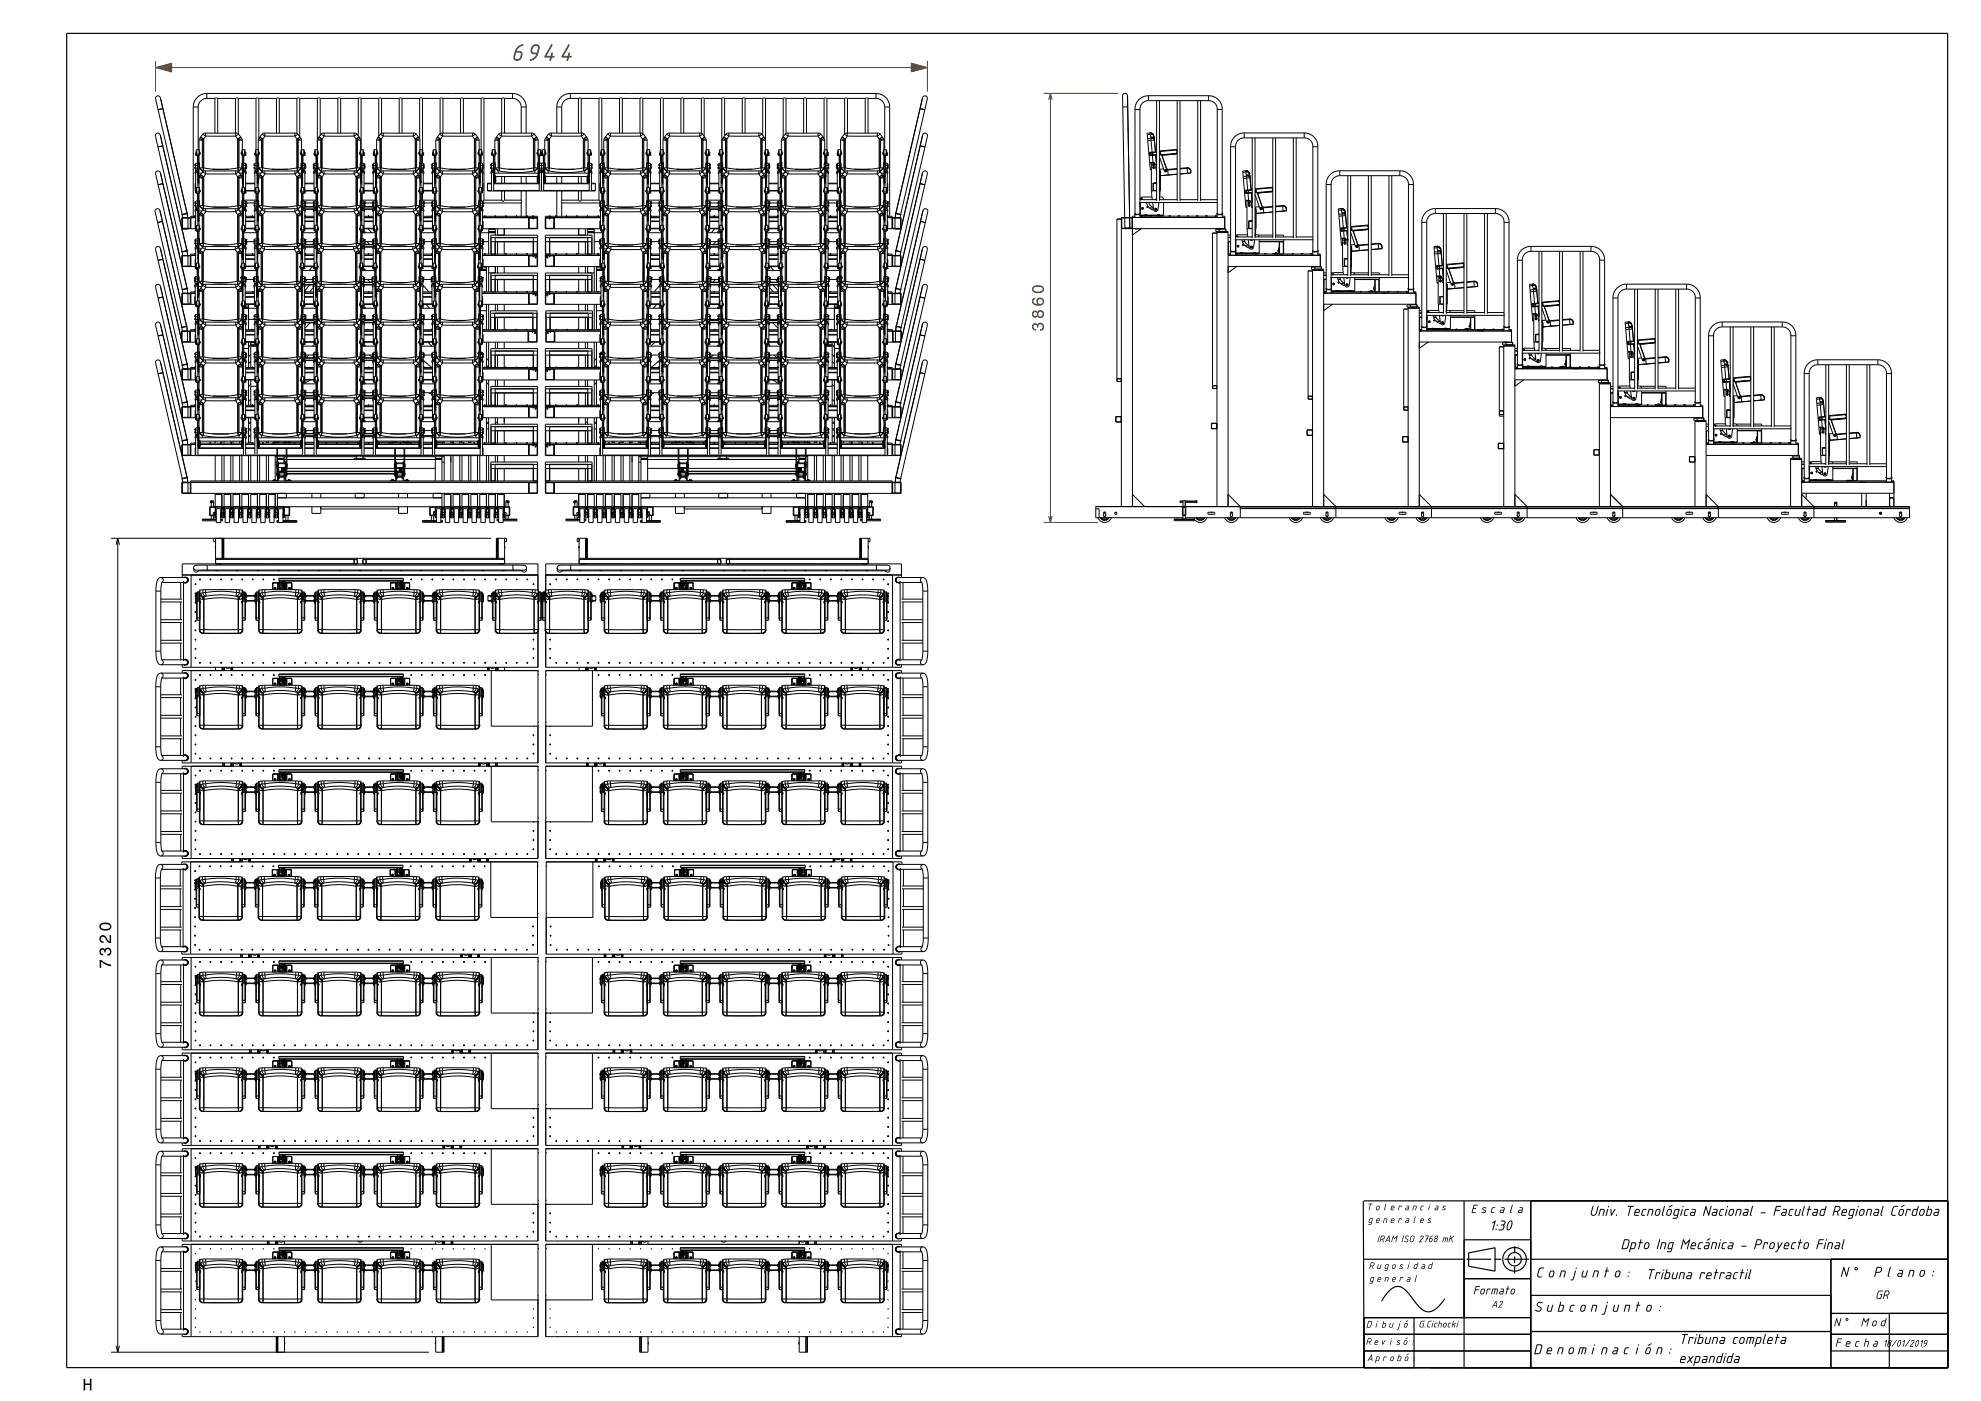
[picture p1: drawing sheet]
<svg xmlns="http://www.w3.org/2000/svg" width="594mm" height="420mm" viewBox="0 0 594 420" stroke-linecap="round" stroke-linejoin="round" font-family="sans-serif">
<g fill="none" stroke="#000" stroke-width=".35">
<path d="M20 10h564v400h-564zM408.8 360.1l.2 49.9v-15h50M408.9 360h175.1M409 377.5h30M439 360v50M439 371.7h20M439.7 377.5h7.4M448.1 377.5h2M451.1 377.5h7.4M454.2 379.7l-.1 2.1M454.2 376.7v2M454.2 373.6v2.1"/>
<path d="M459 360v50M459 377.5h125M549 377.5v32.5M424 395v15M433.2 389.4a7 7 0 0 1-4.9 3.9 5 5 0 0 1-3.8-2.8l-.7-.8a9.5 9.5 0 0 0-4-4 4 4 0 0 0-4 2.1l-1.5 2.2M439 383.3h20M448.3 381.1l-7.9-1.5v-4l7.9-1.5v7M459 399.2h90M459 388.3h90M549 393.8h35M566.5 393.8v16.2M409 405h50"/>
<path d="M409 400h50M549 405h35M549 400h35"/>
<circle cx="454.1" cy="377.5" r="3.5"/>
<circle cx="454.2" cy="377.5" r="2"/>
</g>
<path d="M46.6 18.3v9.2M278.1 18.3v9.2M313 28h22.3M313 156.6h16.2" fill="none" stroke="#804000" stroke-width=".3"/>
<g fill="none" stroke="#000" stroke-width=".3">
<path d="M48.8 32.6l-1.4 .3M57.9 32.1h1.5M57.9 32.1v32.7M59.4 32.1v12.8M61.5 39.9l.2 .9M61.5 39.9h9.3M61.5 39.9l-.8 .4M62 29.5l-1 .2-.9 .6-.5 .8-.2 1M62 28l-1.4 .3-1.4 .8-.9 1.4-.4 1.6M62 28v1.5M62 29.5h2.4M62 28h91.7"/>
<path d="M64.4 29.5h.9M64.4 29.5v10.4M65.3 29.5h5.3M65.3 29.5v10.4M70.6 29.5h.8M70.6 29.5v10.4M70.8 39.9l-.1 .9M70.8 39.9l.8 .4M71.4 29.5v10.6M71.4 29.5h5.4M76.8 29.5h.8M76.8 29.5v19.4"/>
<path d="M77.6 29.5v12M77.6 29.5h5.3M79.3 39.9l.1 .9M79.3 39.9h9.3M79.3 39.9l-.8 .4M82.9 29.5h.8M82.9 29.5v10.4M83.7 29.5h5.3M83.7 29.5v10.4M88.6 39.9l-.2 .9M88.6 39.9l.8 .4M89 29.5h.9"/>
<path d="M89 29.5v10.5M89.9 29.5h5.3M89.9 29.5v11.5M95.2 29.5h.8M95.2 29.5v19.3M96 29.5v11.1M96 29.5h5.3M97 39.9l.2 .9M97 39.9h9.3M97 39.9l-.8 .4M101.3 29.5h.8M101.3 29.5v10.4"/>
<path d="M102.1 29.5h5.3M102.1 29.5v10.4M106.3 39.9l-.1 .9M106.3 39.9l.8 .4M107.4 29.5h.9M107.4 29.5v11.2M108.3 29.5v15.4M108.3 29.5h5.3M113.6 29.5h.8M113.6 29.5v11.4M114.4 29.5h5.3M114.4 29.5v10.5"/>
<path d="M114.8 39.9l.1 .9M114.8 39.9h9.3M114.8 39.9l-.8 .4M119.7 29.5h.8M119.7 29.5v10.4M120.5 29.5v10.4M120.5 29.5h5.3M124.1 39.9l-.2 .9M124.1 39.9l.8 .4M125.8 29.5h.9M125.8 29.5v12.2M126.7 29.5v15.4"/>
<path d="M126.7 29.5h5.3M132 29.5h.8M132 29.5v10.6M132.5 39.9l.2 .9M132.5 39.9h9.3M132.5 39.9l-.8 .4M132.8 29.5h5.3M132.8 29.5v10.4M138.1 29.5h.8M138.1 29.5v10.4M138.9 29.5v10.4M138.9 29.5h5.4"/>
<path d="M141.8 39.9l-.1 .9M141.8 39.9l.8 .4M144.3 29.5h.8M144.3 29.5v17.1M145.1 29.5v30.5M145.1 29.5h5.3M150.2 39.9l.2 .9M150.2 39.9h9.3M150.2 39.9l-.8 .4M150.4 29.5h.9M150.4 29.5v10.4M151.3 29.5v10.4"/>
<path d="M151.3 29.5h2.4M153.7 29.5l1 .2 .8 .5 .6 .9 .2 1M153.7 28l1.4 .3 1.4 .8 .9 1.4 .4 1.6M153.7 28v1.5M156.3 32.1h1.5M156.3 32.1v7.8M157.8 32.1v7.8M159.5 39.9l-.2 .9M159.5 39.9l.8 .4M165.2 39.9l.2 .9M165.2 39.9h9.3M165.2 39.9l-.8 .4"/>
<path d="M166.9 32.1h1.5M166.9 32.1v7.8M168.4 32.1v7.8M171 29.5l-1 .2-.8 .5-.6 .9-.2 1M171 28l-1.4 .3-1.4 .8-.9 1.4-.4 1.6M171 29.5h2.4M171 28h91.7M171 28v1.5M173.4 29.5h.9M173.4 29.5v10.4M174.3 29.5h5.3M174.3 29.5v10.4"/>
<path d="M174.5 39.9l-.2 .9M174.5 39.9l.8 .4M179.6 29.5h.8M179.6 29.5v30.5M180.4 29.5h5.4M180.4 29.5v15.4M182.9 39.9l.2 .9M182.9 39.9h9.3M182.9 39.9l-.8 .4M185.8 29.5h.8M185.8 29.5v10.4M186.6 29.5h5.3"/>
<path d="M186.6 29.5v10.4M191.9 29.5h.8M191.9 29.5v10.4M192.2 39.9l-.2 .9M192.2 39.9l.8 .4M192.7 29.5h5.3M192.7 29.5v10.6M198 29.5h.9M198 29.5v15.4M198.9 29.5h5.3M198.9 29.5v12.2M200.7 39.9l.1 .9"/>
<path d="M200.7 39.9h9.2M200.7 39.9l-.9 .4M204.2 29.5h.8M204.2 29.5v10.4M205 29.5h5.3M205 29.5v10.4M209.9 39.9l-.1 .9M209.9 39.9l.8 .4M210.3 29.5h.8M210.3 29.5v10.5M211.1 29.5h5.3M211.1 29.5v11.4"/>
<path d="M216.4 29.5h.9M216.4 29.5v15.4M217.3 29.5h5.3M217.3 29.5v11.2M218.4 39.9l.2 .9M218.4 39.9h9.3M218.4 39.9l-.8 .4M222.6 29.5h.8M222.6 29.5v10.4M223.4 29.5h5.3M223.4 29.5v10.4M227.7 39.9l-.2 .9"/>
<path d="M227.7 39.9l.8 .4M228.7 29.5h.8M228.7 29.5v11.1M229.5 29.5h5.3M229.5 29.5v19.3M234.8 29.5h.9M234.8 29.5v11.5M235.7 29.5h5.3M235.7 29.5v10.5M236.2 39.9l.1 .9M236.2 39.9h9.2M236.2 39.9l-.9 .4"/>
<path d="M241 29.5h.8M241 29.5v10.4M241.8 29.5h5.3M241.8 29.5v10.4M245.4 39.9l-.1 .9M245.4 39.9l.8 .4M247.1 29.5h.8M247.1 29.5v12M247.9 29.5h5.4M247.9 29.5v19.4M253.3 29.5h.8M253.3 29.5v10.6"/>
<path d="M253.9 39.9l.2 .9M253.9 39.9h9.3M253.9 39.9l-.8 .4M254.1 29.5h5.3M254.1 29.5v10.4M259.4 29.5h.9M259.4 29.5v10.4M260.3 29.5h2.4M260.3 29.5v10.4M262.7 29.5l1 .2 .9 .6 .5 .8 .2 1M262.7 28l1.4 .3 1.4 .8 .9 1.4 .4 1.6M262.7 28v1.5"/>
<path d="M263.2 39.9l-.2 .9M263.2 39.9l.8 .4M265.3 32.1h1.5M265.3 32.1v12.8M266.8 32.1v32.7M275.9 32.6l1.4 .3M275.9 32.6l1.3 .3M277.3 32.9l.8-3.3a.74 .74 0 0 0-.6-.9 .74 .74 0 0 0-.9 .6l-8 34.6M277.3 32.9l-7.2 31.4M338.1 32l-1.4 .1M340.3 32.7l.8 .1 .7-.1M340.3 32.7v31.4"/>
<path d="M341.8 32.7v31.4M344.4 28.7l-1.5 .3-1.4 .9-.8 1.2-.4 1.6M344.4 30.2l-1 .2-.9 .5-.5 .9-.2 .9M344.4 28.7v1.5M344.4 28.7h18M344.4 30.2h18M344.8 39.9l.7 .1 .4 .6M344.8 39.9l.1 .4M344.8 39.9h-.8v.5M344.9 39.9h-.1M344.9 39.9l.6 .1 .4 .6M346.8 30.2v30"/>
<path d="M347.7 30.2v30M353 30.2v30M353.8 30.2v30M359.1 30.2v30M360 30.2v30M362.4 28.7l1.6 .3 1.4 .9 .8 1.2 .3 1.6M362.4 30.2l1 .2 .8 .5 .6 .9 .2 .9M362.4 28.7v1.5M365 32.7l.7 .1 .8-.1M365 32.7v31.4M366.5 32.7v31.4M373.1 39.9l-1.6 .3-1.4 .9-.8 1.2-.3 1.5"/>
<path d="M373.1 39.9v1.4M373.1 39.9h18M391.1 39.9l1.6 .3 1.3 .9 .8 1.2 .3 1.5M391.1 39.9v1.4M48.7 43.7l-1.3 .3M48.8 43.7l-1.4 .4M48.8 55.1l-1.4 .3M58.5 50h.1M58.5 49.2v.5M58.5 50v.5M58.5 49.2h.2M58.5 50h.2"/>
<path d="M58.5 49.2v.2M58.5 49.4v.3M58.5 50v.3M58.5 50.3v.2M58.5 49.4h.2M58.5 50.3h.2M58.5 57.1l.3 .1M58.5 55.1h.2M58.7 51.4h-.2v.7h.2M58.7 54.9l-.2 2.4h.2M58.7 50.4h.6M58.7 51.8h.6"/>
<path d="M58.7 49.6h.6M58.7 51.1h.2M58.7 49.7h-.2M58.7 50.5h-.2M58.7 57.9h.1M58.7 57.2h.1M58.7 46.5h.1M58.7 45.8h.1M58.7 45.8v.7M58.7 57.9h.2M58.7 46.5h.2M58.7 57.2v.3"/>
<path d="M58.7 57.5v.4M58.7 45.8v.4M58.7 46.2v.3M58.7 57.5h.1M58.7 46.2h.1M58.8 57.5h.1M58.8 57h.1M58.8 57.3h.1M58.8 45.7h.1M58.8 45.9h.1M58.8 46.2h.1M58.8 57.4l.2 .1 .8-.1"/>
<path d="M58.8 46l.2 .2 .8-.2M58.9 51.4h.1M58.9 50.9v.5M58.9 50.9h.4M58.9 51.4h.4M58.9 50.9h.1M59 57.9l.2 .2M59 56.2l.8 .2-.1 1.5M59 56.2l-.2 .2 .2 1.5M59 46.6l.2 .1M59 44.9l.8 .1-.1 1.6M59 44.9l-.2 .1 .2 1.6"/>
<path d="M59 44.9v1.7M59 56.2v1.7M59 57.9l.3 .1M59 46.6h.7M59.2 46.6v.1M59.2 57.9v.2M59.2 58.1h.1M59.2 46.7h.1M59.2 46.6l.1 5h.2M59.2 46.6h.1M59.3 48.9h-.6v9M59.3 51h.1"/>
<path d="M59.3 54.7h.4M59.3 52.1h.1M59.3 55.1h.4M59.3 54.9h.4M59.4 52.8h.1M59.4 51.6l-.1 4.6M59.4 52.8h.3M59.4 52.7h.1M59.4 54.5h.1M59.5 54.7h.1M59.4 50.9h.1M59.4 58.1h.1"/>
<path d="M59.4 48.9h.1M59.4 49.2h.3M59.4 50.7h.1M59.4 46.6h.1M59.4 46.7h.1M59.4 51.3h.1M59.4 51h.1M59.4 46.6v6.1M59.4 54.7v.2M59.4 54.7h.2M59.5 53.2h.1M59.5 53.7v.1"/>
<path d="M59.5 53v.1M59.5 52.9l-.1 1.6M59.5 52.8h.1M59.5 53.7l.2 .1M59.5 53.8v.1M59.5 54.3v.1M59.5 54.5h.1M59.5 46.6v.1M59.5 57.9v.2M59.5 52.9h.2M59.5 53l.2 .1M59.5 53.3h.2"/>
<path d="M59.5 53.5l.2 .1M59.5 53.7h.2M59.5 53.8h.2M59.5 53.9l.2 .1-.2 .2M59.5 54.2h.2M59.5 54.3h.2l-.2 .2M59.5 54.4l.2 .1h-.4M59.5 54.1h.1M59.5 48.9l.2 .3M59.5 51.1h.2M59.5 52.5h.2M59.6 53.1l.1 .1z"/>
<path d="M59.6 53.2l.1 .1M59.6 53.9l-.1 .1M59.6 54.4l-.1 .1M59.6 54.7h.1M59.6 52.9h.1M59.6 53h.1M59.6 53.4l-.1 .1M59.6 53.5h.1M59.6 53.6l.1 .1M59.6 54l-.1 .1M59.6 54.2h.1M59.6 54.1l-.1 .2"/>
<path d="M59.6 54.2l-.1 .1M59.6 53.5l-.1 .1M59.7 53.4h.1M59.7 57.9l-.2 .2M59.7 48.8h.1M59.7 42.1h.1M59.7 48.8l-.2 .1M59.7 50.5l1 .7M59.7 52.8h.1M59.7 50.6h-.2l-.1 2.1M59.7 46.6l-.2 .1M59.7 52.8l-.2 .2"/>
<path d="M59.7 53.4l-.2 .2M59.7 53.6l-.2 .1M59.7 53.8h-.2M59.7 53.7l-.2 .2M59.7 53.8l-.2 .2M59.7 54.2l-.2 .2M59.7 42.1v6.7M59.7 50.5v2.3M59.7 53.4v6.7M59.7 57.9l-.3 .1M59.7 53.3l-.2 .2M59.7 48.8l.1 .4"/>
<path d="M59.7 53h-.2M59.7 53.1l-.2 .1M59.7 53.2l-.2 .1 .2 .1M59.7 52.8v.1M59.7 52.9l-.2 .1M59.7 49.2v1.2M59.7 53.2l-.2 .2M59.7 53.2h.1M59.7 53.1h.1M59.7 53v.1M59.8 52.9h-.1M59.8 53h-.1"/>
<path d="M59.8 52.8h.1M59.8 49.2h-.1M59.8 49.2v1.1M59.8 57.6h.2M59.8 57h.2M59.8 46.2h.2M59.8 45.7h.2M59.8 50.3l.9 .9M59.8 50.3l-.1 .2M59.8 50.3h1.2M59.9 52.9l.8 .4M59.9 52.9l-.2 .5"/>
<path d="M59.9 41.5l.8 .5M59.9 41.5l-.2 .6M60 45.7v.5M60 57v.6M60 57h.1M60 45.7h.1M60 57.5v.1M60 46.2h.1M60.1 52.5l.8 .5M60.1 41.2l.8 .5M60.1 52.5l-.2 .4M60.1 41.2l-.2 .3"/>
<path d="M60.1 52.5l1 .5M60.1 41.2l1 .5M60.1 52.5h.1M60.1 41.2h.1M60.5 51.9l-.8 .1M60.7 53.3l-1 .1M60.7 42l-1 .1M60.7 42v8.3M60.7 51.2v.5M60.7 53.3v8.4M60.7 51.2h.2M60.7 51.6l1 .5"/>
<path d="M60.7 51.6l-.6 .9M60.7 40.3l1 .5M60.7 40.3l-.6 .9M60.9 53h.2M60.9 41.7h.2M60.9 51.2l.3 .1M60.9 41.7v8.6M60.9 53v8.7M60.9 53l-.2 .3M60.9 41.7l-.2 .3M61 50.3l-.1 .9M61 50.3h.1"/>
<path d="M61 50.3l5.2 .5 5.1-.5M61.1 41.7v8.6M61.1 53v8.7M61.5 51.2l.2 .9M61.5 51.2h9.3M61.5 51.2l-.8 .4M61.7 52.1l-.6 .9M61.7 52.1h9M61.7 40.8l-.6 .9M61.7 40.8h9M63.8 50.7h4.8M70.7 52.1l.5 .9"/>
<path d="M70.7 40.8l.5 .9M70.8 51.2l-.1 .9M70.8 51.2l.8 .4M71.2 53h.2M71.2 41.7v8.6M71.2 53v8.7M71.3 50.3l.1 .9M71.4 50.3v.9M71.4 50.3h1.1M71.4 50.3h-.1M71.4 41.7h-.2M71.4 51.2l-.2 .1"/>
<path d="M71.4 41.7v8.6M71.4 53v8.7M71.4 53l.3 .3M71.4 41.7l.3 .3M71.4 51.2h.3M71.6 51.6l-.9 .5M71.6 51.6l.6 .9M71.6 40.3l-.9 .5M71.6 40.3l.6 .9M71.7 53.3l1 .1M71.7 42l1 .1M71.7 42v8.3"/>
<path d="M71.7 51.2v.5M71.7 53.3v8.4M71.8 51.9l.9 .1M72.2 52.5l-1 .5M72.2 41.2l-1 .5M72.2 52.5h.1M72.2 41.2h.1M72.3 52.5l-.9 .5M72.3 41.2l-.9 .5M72.3 52.5l.2 .4M72.3 41.2l.2 .3M72.3 46.2h.1"/>
<path d="M72.3 57.5l.1 .1M72.4 45.7v.5M72.4 57v.6M72.4 57.6h.1M72.4 57h.1M72.4 57h-.1M72.4 46.2h.1M72.4 45.7h.1M72.4 45.7h-.1M72.5 52.8h.1M72.5 52.9l-.8 .4M72.5 52.9l.2 .5"/>
<path d="M72.5 41.5l-.8 .5M72.5 41.5l.2 .6M72.5 50.3l-.8 .9M72.5 50.3l.2 .2M72.5 57.4l.2 .1 .8-.1M72.5 46l.2 .2 .8-.2M72.5 49.2h.2M72.5 49.2v1.1M72.5 52.9h.2M72.6 52.9h.1M72.6 53h.1M72.6 53v.1"/>
<path d="M72.6 53.1h.1M72.6 53.2h.1M72.6 52.9l.3 .1M72.6 53.1l.3 .1M72.6 53.2l.3 .2M72.6 52.9v.1M72.7 49.2v1.2M72.7 49.2h.2M72.7 52.8l.1 .2M72.7 52.8l-.2 .1M72.7 53h.1M72.7 48.8l-.2 .4"/>
<path d="M72.7 48.8l.1 .1M72.7 53.1l.1 .1M72.7 53.2l.1 .2M72.7 48.8h.1M72.7 53.3l.2 .1-.2 .2 .1 .1M72.7 53.4h.1M72.7 57.9l.1 .2M72.7 42.1h.1M72.7 48.8l.1 .1-.1-.1M72.7 50.5l-1 .7M72.7 52.8h-.1M72.7 52.8h.1"/>
<path d="M72.7 50.6l.2 2.1M72.7 46.6l.1 .1M72.7 52.8l.2 .2M72.7 53.4l.2 .2M72.7 53.8h.1M72.7 53.7l.2 .2M72.7 53.8l.1 .3M72.7 54.2l.2 .1M72.7 54.7h.1M72.7 42.1v6.7M72.7 50.5v2.3M72.7 53.4v6.7"/>
<path d="M72.7 57.9l.2 .1M72.7 51.1h.1M72.7 52.5h.1M72.7 52.8h.3M72.7 46.6h.6M72.7 54.7h.3M72.7 55.1h.3M72.7 54.9h.3M72.8 54.2h.1M72.8 54.7h.1M72.8 52.9h-.1M72.8 53h-.1"/>
<path d="M72.8 53.1h-.1M72.8 53.2l-.1 .1M72.8 53.4v.1M72.8 53.5v.1M72.8 53.6l-.1 .1M72.8 53.8h-.1M72.8 53.9v.1M72.8 54.2h-.1M72.8 54.3h.1M72.8 54.4v.1M72.8 54.1l.1 .2zM72.8 54.1h.1"/>
<path d="M72.8 50.7h.1M72.8 51.3h.1M72.8 51h.1M72.8 48.9l-.1 .3M72.8 48.9h.1M72.8 53l-.2 .1M72.8 53.3h-.1M72.8 53.4h-.1M72.8 53.7h-.1M72.8 54.3h-.1l.2 .2M72.8 54.4l-.1 .1h.3M72.8 46.6v.1"/>
<path d="M72.8 57.9v.2M72.8 58.1h.1M72.8 46.7h.1M72.8 53v.1M72.8 53.2h.1M72.9 53.7h.1M72.8 54.3v.1M72.8 52.8h.1M72.9 53l-.3 .2M72.9 54.3v.1M72.9 54.5h.1M72.9 53.9l-.2 .1 .2 .2-.1-.2"/>
<path d="M72.9 54.7h-.1M72.9 46.6v6.1M72.9 46.6h.1M72.9 54.5v.1M72.9 54.5h-.1M72.9 50.9h.1M72.9 51h.2M72.9 52.7h.1M73 51.6v4.6M73 51.8h.7M73.1 48.9h.6v8.4M73.1 58.1h.1"/>
<path d="M73.1 46.6h.1M73.1 46.7h.1M73.1 50.9h.3M73.1 51.4h.3M73.1 50.4h.6M73.1 49.6h.6M73.1 46.6v5h-.3M73.2 46.6v.1M73.2 57.9v.2M73.3 57.9l-.1 .2M73.3 56.2l-.8 .1v1.5l.2 .1M73.3 56.2l.2 .2-.2 1.5"/>
<path d="M73.3 46.6l-.1 .1M73.3 44.9l-.8 .1v1.4l.2 .2M73.3 44.9l.2 .1-.2 1.6M73.3 44.9v1.7M73.3 56.2v1.7M73.3 57.9l-.2 .1M73.4 50.9v.5M73.4 50.9h.1M73.4 51.4h.1M73.4 51.1h.3M73.5 57.9h.1M73.5 46.5h.1"/>
<path d="M73.5 57.5h.1M73.5 57h.1M73.5 57.3h.1M73.5 45.7h.1M73.5 45.9h.1M73.5 46.2h.1M73.5 57.2h3.1M73.5 45.8h.1M73.6 57.2v.3M73.6 57.5v.4M73.6 45.8v.4M73.6 46.2v.3"/>
<path d="M73.6 46.2h-.1M73.6 57.9h.1M73.6 57.2h.1M73.6 46.5h.1M73.6 45.8h.1M73.6 45.8v.7M73.6 57.2v.7M73.6 57.3h2.9M73.7 51.4h.1v.7h-.1M73.7 49.7h.2M73.7 50.5h.2M73.7 55.1h2.7"/>
<path d="M73.7 54.9h2.7M73.7 49.4h.2M73.7 50.3h.2M73.9 49.2v.2M73.9 49.4v.3M73.9 50v.3M73.9 50.3v.2M73.9 50h.1M73.9 49.2v.5M73.9 50v.5M73.9 49.2h-.2M73.9 50h-.2"/>
<path d="M76.2 49.2v.5M76.2 50v.5M76.2 50h.2M76.2 49.7h.1M76.2 50.5h.1M76.2 49.2h.2M76.2 49.2h.1M76.2 49.2v.2M76.2 49.4v.3M76.2 50v.3M76.2 50.3v.2M76.2 49.4h.2"/>
<path d="M76.2 50.3h.2M76.4 51.4h-.1v.7h.1M76.4 50.4h.6M76.4 51.8h.7M76.4 49.6h.6M76.4 51.1h.3M76.4 49.7h-.2M76.4 50.5h-.2M76.5 57.9h.1M76.5 57.2h.1M76.5 46.5h.1M76.5 45.8h.1"/>
<path d="M76.5 45.8v.7M76.5 57.2v.7M76.5 57.2v.3M76.5 57.5v.4M76.5 45.8v.4M76.5 46.2v.3M76.5 57.5h.1M76.5 46.2h.1M76.6 57.5h.1M76.6 57h.1M76.6 57.3h.1M76.6 45.7h.1"/>
<path d="M76.6 45.9h.1M76.6 46.2h.1M76.6 57.4l.1 .1 .9-.1M76.6 46l.1 .2 .9-.2M76.7 51.4h.1M76.7 50.9v.5M76.7 50.9h.3M76.7 51.4h.3M76.7 50.9h.1M76.8 56.2l.8 .2-.2 1.5M76.8 56.2l-.2 .2 .2 1.5M76.8 46.6l-.2-.2 .2-1.5 .8 .1-.2 1.6"/>
<path d="M76.8 56.2v3.8M76.8 57.9l.2 .1M76.8 46.6h.6M76.8 57.9l.1 .2M76.8 46.6l.1 .1M76.9 46.6v.1M76.9 57.9v.2M76.9 58.1h.1M76.9 46.7h.1M77 46.6v5h.3M77 46.6h.1M77 48.9h-.6v8.4"/>
<path d="M77 51h.2M77.1 51.6v4.6M77.1 54.7h.3M77.1 52.1h.1M77.1 55.1h.3M77.1 54.9h.3M77.1 52.8h.1M77.1 51.6v1.2M77.1 52.8h.3M77.1 52.7h.1M77.1 54.5h.1M77.1 54.5l.1 .1"/>
<path d="M77.2 54.7h.1M77.2 50.9h.1M77.2 58.1h.1M77.2 48.9h.1M77.2 49.2h.2M77.2 50.7h.1M77.2 46.6h.1M77.2 46.7h.1M77.2 51.3h.1M77.2 51h.1M77.2 54.5h-.1M77.2 54.5h.1"/>
<path d="M77.2 46.6v6.1M77.2 53.2h.1M77.2 53.9h.1M77.2 53.7v.1M77.2 53v.1M77.2 52.9h.2M77.2 53.2l.2 .1M77.2 53.8l.1 .1M77.3 53v.1M77.3 53.7l.1 .1M77.3 54.3v.1M77.3 46.6v.1"/>
<path d="M77.3 57.9v.2M77.3 52.9h.1M77.3 53l.1 .1M77.3 53.3h.1M77.3 53.4h.1M77.3 53.7h.1l-.2 .2M77.3 53.8h.1M77.3 53.9l.1 .1-.2 .2M77.3 54.2h.1M77.3 54.3h.1l-.2 .2M77.3 54.4l.1 .1h-.3M77.3 54.1h.1"/>
<path d="M77.3 48.9l.1 .3M77.3 51.1h.1M77.3 52.5h.1M77.3 54.7h.1M77.3 53h.1M77.4 53.2h.1M77.3 53.4v.1M77.3 53.9v.1M77.3 54v.1M77.3 54.4l-.1 .1M77.3 54.1l-.1 .2M77.3 54.2v.1"/>
<path d="M77.4 53.4h.1M77.4 57.9l-.1 .2M77.4 48.8h.1M77.4 42.1h.1M77.4 48.8l-.1 .1M77.4 50.5l1 .7M77.4 52.8h.1M77.4 50.6l-.2 2.1M77.4 46.6l-.1 .1M77.4 52.8l-.2 .2M77.4 53.6h-.1M77.4 53.4l-.2 .2"/>
<path d="M77.4 53.6l-.1 .1M77.4 53.6l-.2 .1M77.4 53.8h-.2M77.4 53.8l-.2 .2M77.4 54.1h-.1M77.4 54.1l-.1 .1M77.4 54.2l-.2 .2M77.4 42.1v6.7M77.4 50.5v2.3M77.4 53.4v6.7M77.4 57.9l-.2 .1M77.4 53.3l-.2 .2"/>
<path d="M77.4 48.8l.2 .4M77.4 52.8l-.1 .2M77.4 52.8l.2 .1M77.4 53h-.1M77.4 53.1l-.2 .1M77.4 53.2l-.1 .2M77.4 49.2v1.2M77.4 52.9l-.2 .1M77.4 53.2l-.2 .2M77.4 52.9l.1 .1M77.5 53l-.1 .1M77.5 52.9h-.1"/>
<path d="M77.5 53h-.1M77.5 52.8h.1M77.6 52.9h-.2M77.6 52.8h.1M77.6 49.2h-.2M77.6 49.2v1.1M77.6 57.6h.1M77.6 57h.1M77.6 46.2h.1M77.6 45.7h.1M77.6 50.3l.8 .9M77.6 50.3l-.2 .2"/>
<path d="M77.6 50.3h1.1M77.6 52.9l.8 .4M77.6 52.9l-.2 .5M77.6 41.5l.8 .5M77.6 41.5l-.2 .6M77.7 45.7v.5M77.7 57v.6M77.7 57h.1M77.7 45.7h.1M77.8 46.2h-.1M77.8 57.5l-.1 .1M77.8 52.5l.9 .5"/>
<path d="M77.8 41.2l.9 .5M77.8 52.5l-.2 .4M77.8 41.2l-.2 .3M77.8 52.5l1 .5M77.8 41.2l1 .5M77.8 52.5h.1M77.8 41.2h.1M78.3 51.9l-.9 .1M78.4 53.3l-1 .1M78.4 42l-1 .1M78.4 42v8.3M78.4 51.2v.5"/>
<path d="M78.4 53.3v8.4M78.4 51.2h.3M78.5 51.6l.9 .5M78.5 51.6l-.7 .9M78.5 40.3l.9 .5M78.5 40.3l-.7 .9M78.7 53h.1M78.7 41.7h.1M78.7 51.2l.2 .1M78.7 41.7v8.6M78.7 53v8.7M78.7 53l-.3 .3"/>
<path d="M78.7 41.7l-.3 .3M78.7 50.3v.9M78.7 50.3h.1M78.8 50.3l-.1 .9M78.8 50.3l5.2 .5 5.1-.5M78.8 41.7v8.6M78.8 53v8.7M79.3 51.2l.1 .9M79.3 51.2h9.3M79.3 51.2l-.8 .4M79.4 52.1l-.6 .9M79.4 52.1h9"/>
<path d="M79.4 40.8l-.6 .9M79.4 40.8h9M81.5 50.7h4.8M88.4 52.1l.6 .9M88.4 40.8l.6 .9M88.6 51.2l-.2 .9M88.6 51.2l.8 .4M89 53h.2M89 41.7v8.6M89 53v8.7M89.1 50.3l.1 .9M89.1 50.3h1.2"/>
<path d="M89.1 50.3h.1M89.2 41.7h-.2M89.2 51.2l-.3 .1M89.2 41.7v8.6M89.2 53v8.7M89.2 53l.2 .3M89.2 51.2h.2M89.2 41.7l.2 .3M89.4 51.6l-1 .5M89.4 51.6l.6 .9M89.4 40.3l-1 .5M89.4 40.3l.6 .9"/>
<path d="M89.4 53.3l1 .1M89.4 42l1 .1M89.4 42v8.3M89.4 51.2v.5M89.4 53.3v8.4M89.6 51.9l.8 .1M90 52.5l-1 .5M90 41.2l-1 .5M90 52.5h.1M90 41.2h.1M90 52.5l-.8 .5M90 41.2l-.8 .5"/>
<path d="M90 52.5l.2 .4M90 41.2l.2 .3M90.1 46.2h.1M90.1 57.5v.1M90.1 45.7v.5M90.1 57v.6M90.1 57.6h.2M90.1 57h.2M90.1 57h.1M90.1 46.2h.2M90.1 45.7h.2M90.1 45.7h.1"/>
<path d="M90.2 52.8h.1M90.2 52.9l-.8 .4M90.2 52.9l.2 .5M90.2 41.5l-.8 .5M90.2 41.5l.2 .6M90.3 50.3l-.9 .9M90.3 50.3l.1 .2M90.3 57.4l.1 .1 .9-.1M90.3 46l.1 .2 .9-.2M90.3 49.2h.1M90.3 49.2v1.1M90.3 52.8h.1"/>
<path d="M90.3 52.9h.1M90.3 53h.1M90.3 53l.1 .1M90.4 53.2h.1M90.4 52.9l.2 .1M90.4 53.1l.2 .1M90.4 53.2l.2 .2M90.4 49.2v1.2M90.4 49.2h.3M90.4 52.9l-.1 .1M90.4 52.8l.2 .2M90.4 52.8l-.1 .1"/>
<path d="M90.4 53h.2M90.4 53.1h.1M90.4 48.8l-.1 .4M90.4 48.8h.1M90.4 48.8l.2 .1M90.4 53.3l.2 .2M90.4 53.4h.1M90.4 42.1h.1M90.4 50.5l-1 .7M90.4 52.8h-.1M90.4 52.8h.1M90.4 50.6h.2l.1 2.1"/>
<path d="M90.4 53.4l.2 .2M90.4 53.8h.2M90.4 53.8l.2 .2M90.4 54.1h.1M90.4 54.1l.1 .1M90.4 54.2l.2 .1M90.4 54.7h.1M90.4 54.7h.3M90.4 42.1v6.7M90.4 50.5v2.3M90.4 53.4v6.7M90.4 57.9l.3 .1"/>
<path d="M90.4 51.1h.2M90.4 52.5h.2M90.4 52.8h.3M90.4 46.6h.7M90.4 55.1h.3M90.4 54.9h.3M90.4 57.9l.2 .2M90.4 46.6l.2 .1M90.5 54.2h.1M90.5 54.2l.1 .1M90.5 54.1l.1 .2M90.5 54.7h.1"/>
<path d="M90.5 53h-.1M90.5 53.4l.1 .1M90.5 53.9l.1 .1M90.5 54l.1 .1M90.5 54.2h-.1M90.5 54.4l.1 .1M90.6 54.1h-.2M90.6 48.9l-.2 .3M90.6 48.9h.1M90.6 50.7h.1M90.6 51.3h.1M90.6 51h.1"/>
<path d="M90.6 52.9h-.2M90.6 53l-.2 .1M90.6 53.3h-.2M90.6 53.4h-.2M90.6 53.6l-.2-.1 .2 .2M90.6 53.7h-.2l.2 .2M90.6 53.8h-.2M90.6 53.9l-.2 .1 .2 .2M90.6 54.2h-.2M90.6 54.3h-.2l.2 .2M90.6 54.4l-.2 .1h.3M90.6 54.1h.1"/>
<path d="M90.6 46.6v.1M90.6 57.9v.2M90.6 58.1h.1M90.6 46.7h.1M90.6 53v.1M90.6 53.7l-.2 .1M90.6 54.3v.1M90.6 53.2l-.2 .1M90.6 53.8v.1M90.6 54.5h.1M90.6 53.7v.1M90.6 54.7h-.1"/>
<path d="M90.6 53.2h.1M90.6 53.9h.1M90.6 54.7h.1M90.7 58l.2-.1-.1 5h-.1M90.7 46.6h.1M90.7 54.5h.1M90.7 54.5l-.1 .1M90.7 50.9h.1M90.7 46.6v9.6M90.7 57.9v9.6M90.7 51h.1M90.7 52.7h.1"/>
<path d="M90.7 54.5v.1M90.7 51.8h.7M90.8 48.9h.6v9M90.8 58.1h.1M90.8 46.6h.1M90.8 46.7h.1M90.8 50.9h.4M90.8 51.4h.4M90.8 50.4h.6M90.8 49.6h.6M90.9 46.6l-.1 5h-.2M90.9 46.6v.1"/>
<path d="M90.9 57.9v.2M91.1 57.9l-.2 .2M91.1 56.2l-.8 .1 .1 1.6M91.1 56.2l.2 .2-.2 1.5M91.1 46.6l-.2 .1M91.1 44.9l-.8 .1 .1 1.6M91.1 44.9l.2 .1-.2 1.6M91.1 44.9v1.7M91.1 56.2v1.7M91.1 57.9l-.3 .1M91.2 50.9v.5M91.2 50.9h.1"/>
<path d="M91.2 51.1h.2M91.2 51.4h.1M91.2 57.9h.2M91.2 46.5h.2M91.3 45.7v.5M91.3 57v.5M91.3 57.3h.1M91.3 45.9h.1M91.3 57.2h3M91.3 57.5h.1M91.3 45.8h.1M91.4 57.2v.3"/>
<path d="M91.4 57.5v.4M91.4 45.8v.4M91.4 46.2v.3M91.4 46.2h-.1M91.4 57.9h.1M91.4 57.2h.1M91.4 46.5h.1M91.4 45.8h.1M91.4 45.8v.7M91.4 57.3h2.8M91.4 51.4h.2v.7h-.2M91.4 49.7h.2"/>
<path d="M91.4 50.5h.2M91.4 55.1h2.8M91.4 54.9h2.8M91.4 49.2v.5M91.4 50v.5M91.4 49.4h.2M91.4 50.3h.2M91.6 49.2v.2M91.6 49.4v.3M91.6 50v.3M91.6 50.3v.2M91.6 50h.1"/>
<path d="M91.6 49.2v.5M91.6 50v.5M91.6 49.2h-.2M91.6 50h-.2M94 50h.1M94 49.2v.5M94 50v.5M94 49.2h.2M94 50h.2M94 49.2v.2M94 49.4v.3M94 50v.3"/>
<path d="M94 50.3v.2M94 49.4h.2M94 50.3h.2M94.2 51.4h-.2v.7h.2M94.2 50.4h.6M94.2 51.8h.6M94.2 49.6h.6M94.2 51.1h.2M94.2 49.7h-.2M94.2 50.5h-.2M94.2 57.9h.1M94.2 57.2h.1"/>
<path d="M94.2 46.5h.1M94.2 45.8h.1M94.2 45.8v.7M94.2 57.2v.7M94.2 57.9h.2M94.2 46.5h.2M94.2 57.2v.3M94.2 57.5v.4M94.2 45.8v.4M94.2 46.2v.3M94.2 57.5h.1M94.2 46.2h.1"/>
<path d="M94.3 57.5h.1M94.3 57h.1M94.3 57.3h.1M94.3 45.7h.1M94.3 45.9h.1M94.3 46.2h.1M94.3 57.4l.2 .1 .8-.1M94.3 46l.2 .2 .8-.2M94.4 51.4h.1M94.4 50.9v.5M94.4 50.9h.4M94.4 51.4h.4"/>
<path d="M94.4 50.9h.1M94.5 57.9l.2 .2M94.5 56.2l.8 .2-.1 1.5M94.5 56.2l-.2 .2 .2 1.5M94.5 46.6l.2 .1M94.5 44.9l.8 .1-.1 1.6M94.5 44.9l-.2 .1 .2 1.6M94.5 44.9v1.7M94.5 56.2v1.7M94.5 57.9l.3 .1M94.5 46.6h.7M94.7 46.6v.1"/>
<path d="M94.7 57.9v.2M94.7 58.1h.1M94.7 46.7h.1M94.7 46.6l.1 5h.2M94.7 46.6h.1M94.8 48.9h-.6v8.4M94.8 51h.1M94.8 54.7h.4M94.8 52.1h.1M94.8 55.1h.4M94.8 54.9h.4M94.9 52.8h.1"/>
<path d="M94.9 51.6l-.1 4.6M94.9 52.8h.3M94.9 52.7h.1M94.9 54.5h.1M94.9 54.5v.1M94.9 54.7h.2M94.9 50.9h.1M94.9 58.1h.1M94.9 48.9h.1M94.9 49.2h.3M94.9 50.7h.1M94.9 46.6h.1"/>
<path d="M94.9 46.7h.1M94.9 51.3h.1M94.9 51h.1M94.9 46.6v6.1M95 52.8h.1M95 54.7h.1M95 53.9l.2 .1-.2 .2 .1-.2M95 53.7h.1M95 54.3v.1M95 53l.2 .2M95.1 54.2h.1M95 53.2h.1"/>
<path d="M95 54.5h.1M95 53v.1M95 46.6v.1M95 57.9v.2M95 52.9h.2M95 53l.2 .1M95 53.3h.2M95 53.4h.2M95 53.7h.2M95 53.8h.2M95 54.2h.2M95 54.3h.2l-.2 .2"/>
<path d="M95 54.4l.2 .1h-.4M95 48.9l.2 .3M95 51.1h.2M95 52.5h.2M95 54.1h.1M95.1 53.1h.1M95.1 53.2l.1 .1M95.1 53.8h.1M95.1 53.9l-.1 .1M95.1 54.3h-.1M95.1 54.4l-.1 .1M95.1 54.7h.1"/>
<path d="M95.1 52.9h.1M95.1 53h.1M95.1 53.4l-.1 .1M95.1 53.5l-.1 .1M95.1 53.6l.1 .1M95.2 53.4h.1M95.2 57.9l-.2 .2M95.2 42.1h.1M95.2 50.5l1 .7M95.2 52.8h.1M95.2 50.6h-.2l-.1 2.1M95.2 46.6l-.2 .1"/>
<path d="M95.2 52.8l-.2 .2M95.2 53.4l-.2 .2M95.2 53.8h-.2M95.2 53.7l-.2 .2M95.2 53.8l-.2 .3M95.2 54.2l-.2 .1M95.2 50.5v9.6M95.2 57.9l-.3 .1M95.2 53.3l-.2 .1 .2 .2-.2 .1M95.2 48.8l-.2 .1M95.2 48.8h.1M95.2 48.8l.1 .4"/>
<path d="M95.2 53h-.2M95.2 53.1l-.2 .1M95.2 53.2l-.2 .2M95.2 52.8l.1 .1M95.2 52.9l-.2 .1M95.2 49.2v1.2M95.2 52.9l.1 .1M95.2 53.2h.1M95.2 53.1h.1M95.2 53v.1M95.3 52.9h-.1M95.3 53h-.1"/>
<path d="M95.3 52.8h.1M95.3 49.2h-.1M95.3 49.2v1.1M95.3 57.6h.2M95.3 57h.2M95.3 46.2h.2M95.3 45.7h.2M95.3 50.3l.9 .9M95.3 50.3l-.1 .2M95.3 50.3h1.2M95.4 52.9l.8 .4M95.4 52.9l-.2 .5"/>
<path d="M95.4 41.5l.8 .5M95.4 41.5l-.2 .6M95.5 45.7v.5M95.5 57v.6M95.5 57h.1M95.5 45.7h.1M95.5 57.5v.1M95.5 46.2h.1M95.6 52.5l.8 .5M95.6 41.2l.8 .5M95.6 52.5l-.2 .4M95.6 41.2l-.2 .3"/>
<path d="M95.6 52.5l1 .5M95.6 41.2l1 .5M95.6 52.5h.1M95.6 41.2h.1M96 51.9l-.8 .1M96.2 53.3l-1 .1M96.2 42l-1 .1M96.2 42v8.3M96.2 51.2v.5M96.2 53.3v8.4M96.2 51.2h.2M96.2 51.6l1 .5"/>
<path d="M96.2 51.6l-.6 .9M96.2 40.3l1 .5M96.2 40.3l-.6 .9M96.4 53h.2M96.4 41.7h.2M96.4 51.2l.3 .1M96.4 41.7v8.6M96.4 53v8.7M96.4 53l-.2 .3M96.4 41.7l-.2 .3M96.5 50.3l-.1 .9M96.5 50.3h.1"/>
<path d="M96.5 50.3l5.2 .5 5.1-.5M96.6 41.7v8.6M96.6 53v8.7M97 51.2l.2 .9M97 51.2h9.3M97 51.2l-.8 .4M97.2 52.1l-.6 .9M97.2 52.1h9M97.2 40.8l-.6 .9M97.2 40.8h9M99.3 50.7h4.8M106.2 52.1l.5 .9"/>
<path d="M106.2 40.8l.5 .9M106.3 51.2l-.1 .9M106.3 51.2l.8 .4M106.7 53h.2M106.7 41.7v8.6M106.7 53v8.7M106.8 50.3l.1 .9M106.9 50.3v.9M106.9 50.3h1.1M106.9 50.3h-.1M106.9 41.7h-.2M106.9 51.2l-.2 .1"/>
<path d="M106.9 41.7v8.6M106.9 53v8.7M106.9 53l.3 .3M106.9 51.2h.3M106.9 41.7l.3 .3M107.1 51.6l-.9 .5M107.1 51.6l.6 .9M107.1 40.3l-.9 .5M107.1 40.3l.6 .9M107.2 53.3l1 .1M107.2 42l1 .1M107.2 42v8.3"/>
<path d="M107.2 51.2v.5M107.2 53.3v8.4M107.3 51.9l.9 .1M107.7 52.5l-1 .5M107.7 41.2l-1 .5M107.7 52.5h.1M107.7 41.2h.1M107.8 52.5l-.9 .5M107.8 41.2l-.9 .5M107.8 52.5l.2 .4M107.8 41.2l.2 .3M107.8 46.2h.1"/>
<path d="M107.8 57.5l.1 .1M107.9 45.7v.5M107.9 57v.6M107.9 57.6h.1M107.9 57h.1M107.9 57h-.1M107.9 46.2h.1M107.9 45.7h.1M107.9 45.7h-.1M108 52.8h.1M108 52.9l-.8 .4M108 52.9l.2 .5"/>
<path d="M108 41.5l-.8 .5M108 41.5l.2 .6M108 50.3l-.8 .9M108 50.3l.2 .2M108 57.4l.2 .1 .8-.1M108 46l.2 .2 .8-.2M108 49.2h.2M108 49.2v1.1M108 52.9h.2M108.1 52.9h.1M108.1 53h.1M108.1 53v.1"/>
<path d="M108.1 53.1h.1M108.1 53.2h.1M108.1 52.9l.3 .1M108.1 53.1l.3 .1M108.1 53.2l.3 .2M108.2 49.2v1.2M108.2 49.2h.2M108.2 52.8l.1 .2M108.2 52.8l-.1 .1M108.2 53h.1M108.2 48.8l-.2 .4M108.2 48.8l.1 .1"/>
<path d="M108.2 53.1l.1 .1M108.2 53.2l.1 .2M108.2 48.8h.1M108.2 53.3l.2 .2M108.2 53.4h.1M108.2 57.9l.1 .2M108.2 42.1h.1M108.2 50.5l-1 .7M108.2 52.8h-.1M108.2 52.8h.1M108.2 50.6l.2 2.1M108.2 46.6l.1 .1"/>
<path d="M108.2 52.8l.2 .2M108.2 53.6h.1M108.2 53.4l.2 .2M108.2 53.6l.1 .1M108.2 53.6l.2 .1M108.2 53.8h.1M108.2 53.8l.2 .2M108.2 54.2l.2 .2M108.2 54.7h.2M108.2 42.1v6.7M108.2 50.5v2.3M108.2 53.4v6.7"/>
<path d="M108.2 57.9l.2 .1M108.2 51.1h.1M108.2 52.5h.1M108.2 52.8h.3M108.2 46.6h.6M108.2 55.1h.3M108.2 54.9h.3M108.3 54.2h.1M108.3 54.2v.1M108.3 54.1l.1 .2M108.3 46.7v2.2M108.3 52.8v1.7"/>
<path d="M108.3 54.7v.2M108.3 58v2M108.3 54.7h.1M108.3 53h-.1M108.3 53.2l-.1 .1M108.3 53.4v.1M108.3 53.9v.1M108.3 54l-.1 .2M108.3 54.4v.1M108.3 54.1h.1M108.3 50.7h.1M108.3 51.3h.1"/>
<path d="M108.3 51h.1M108.3 48.9l-.1 .3M108.3 48.9h.1M108.3 52.9h-.1M108.3 53l-.2 .1M108.3 53.3h-.1M108.3 53.4h-.1M108.3 53.7h-.1l.2 .2M108.3 53.8h-.1M108.3 53.9l-.1 .1 .2 .2M108.3 54.2h-.1M108.3 54.3h-.1l.2 .2"/>
<path d="M108.3 54.4l-.1 .1h.3M108.3 46.6v.1M108.3 57.9v.2M108.3 58.1h.1M108.3 46.7h.1M108.3 53v.1M108.3 53.7l-.1 .1M108.3 53.2h.1M108.3 53.8v.1M108.3 54.3v.1M108.3 54.5h.1M108.3 52.8l-.1 .1"/>
<path d="M108.4 53v.1M108.4 53.7v.1M108.4 54.7h-.1M108.4 53.2h.1M108.4 52.8v.1M108.4 54.7h.1M108.4 54.5h.1M108.4 46.6v6.1M108.4 46.6h.1M108.4 54.5v.1M108.4 50.9h.1M108.4 51h.2"/>
<path d="M108.4 52.7h.1M108.5 51.6v4.6M108.5 51.8h.7M108.6 48.9h.6l-.1 9M108.6 58.1h.1M108.6 46.6h.1M108.6 46.7h.1M108.6 50.9h.3M108.6 51.4h.3M108.6 50.4h.6M108.6 49.6h.6M108.6 46.6v5h-.3"/>
<path d="M108.7 46.6v.1M108.7 57.9v.2M108.8 57.9l-.1 .2M108.8 56.2l-.8 .1v1.5l.2 .1M108.8 56.2l.2 .2-.2 1.5M108.8 46.6l-.1 .1M108.8 44.9l-.8 .1v1.4l.2 .2M108.8 44.9l.2 .1-.2 1.6M108.8 44.9v1.7M108.8 56.2v1.7M108.8 57.9l-.2 .1M108.9 50.9v.5"/>
<path d="M108.9 50.9h.1M108.9 51.1h.3M108.9 51.4h.1M109 57.9h.1M109 46.5h.1M109 57.5h.1M109 57h.1M109 57.3h.1M109 45.7h.1M109 45.9h.1M109 46.2h.1M109 57.2h3.1"/>
<path d="M109 45.8h.1M109.1 57.2v.3M109.1 57.5v.4M109.1 45.8v.4M109.1 46.2v.3M109.1 46.2h-.1M109.1 57.9h.1M109.1 57.2h.1M109.1 46.5h.1M109.1 45.8h.1M109.1 45.8v.7M109.1 57.3h2.9"/>
<path d="M109.2 51.4h.1v.7h-.1M109.2 49.7h.2M109.2 50.5h.2M109.2 55.1h2.7M109.2 54.9h2.7M109.2 49.4h.2M109.2 50.3h.2M109.4 49.2v.2M109.4 49.4v.3M109.4 50v.3M109.4 50.3v.2M109.4 50h.1"/>
<path d="M109.4 49.2v.5M109.4 50v.5M109.4 49.2h-.2M109.4 50h-.2M111.7 49.2v.5M111.7 49.7h.1M111.7 50.5h.1M111.7 49.2h.2M111.7 49.2h.1M111.7 49.2v.2M111.7 49.4v.3M111.7 50v.3"/>
<path d="M111.7 50.3v.2M111.7 49.4h.2M111.7 50.3h.2M111.9 50h-.2v.5M111.9 51.4h-.1v.7h.1M111.9 50.4h.6M111.9 51.8h.7M111.9 49.6h.6M111.9 51.1h.3M111.9 49.7h-.2M111.9 50.5h-.2M112 57.9h.1"/>
<path d="M112 57.2h.1M112 46.5h.1M112 45.8h.1M112 45.8v.7M112 57.2v.7M112 57.2v.3M112 57.5v.4M112 45.8v.4M112 46.2v.3M112 57.5h.1M112 46.2h.1M112.1 57.5h.1"/>
<path d="M112.1 57h.1M112.1 57.3h.1M112.1 45.7h.1M112.1 45.9h.1M112.1 46.2h.1M112.1 57.4l.1 .1 .9-.1M112.1 46l.1 .2 .9-.2M112.2 50.9v.5M112.2 50.9h.3M112.2 51.4h.3M112.3 56.2l.8 .2-.2 1.5M112.3 56.2l-.2 .2 .2 1.5"/>
<path d="M112.3 44.9l.8 .1-.2 1.6M112.3 44.9l-.2 .1 .2 1.6M112.3 44.9v1.7M112.3 56.2v1.7M112.3 57.9l.2 .1M112.3 46.6h.6M112.3 57.9l.1 .2M112.3 46.6l.1 .1M112.4 46.6v.1M112.4 57.9v.2M112.4 58.1h.1M112.4 46.7h.1"/>
<path d="M112.5 46.6v5h.3M112.5 46.6h.1M112.5 48.9h-.6v8.4M112.5 51h.2M112.6 54.7h.3M112.6 52.1h.1M112.6 55.1h.3M112.6 54.9h.3M112.6 52.8h.1M112.6 51.6v4.6M112.6 52.8h.3M112.6 52.7h.1"/>
<path d="M112.6 54.5h.1M112.7 54.5h.1M112.8 54.7h.1M112.7 50.9h.1M112.7 58.1h.1M112.7 48.9h.1M112.7 49.2h.2M112.7 50.7h.1M112.7 46.6h.1M112.7 46.7h.1M112.7 51.3h.1M112.7 51h.1"/>
<path d="M112.7 46.6v6.1M112.7 52.8h.1M112.7 54.3v.1M112.7 53.7h.1M112.7 53l.2 .2M112.8 54.2h.1M112.7 53.2h.1M112.7 53.8l.1 .1M112.8 53v.1M112.8 54.3v.1M112.8 46.6v.1M112.8 57.9v.2"/>
<path d="M112.8 52.9h.1M112.8 53l.1 .1M112.8 53.3l.1 .3-.1 .1M112.8 53.4h.1M112.8 53.7h.1M112.8 53.8h.1M112.8 53.9l.1 .1-.2 .2 .1-.2M112.8 54.3h.1l-.2 .2M112.8 54.4l.1 .1h-.3M112.8 54.1h.1M112.8 48.9l.1 .3M112.8 51.1h.1"/>
<path d="M112.8 52.5h.1M112.8 53h.1M112.8 53.1h.1M112.8 53.2l.1 .1M112.8 53.4v.1M112.8 53.5h.1M112.8 53.6l.1 .1M112.8 53.9v.1M112.8 54.3h.1M112.8 54.4l-.1 .1M112.9 53.5l-.1 .1M112.9 53.4h.1"/>
<path d="M112.9 57.9l-.1 .2M112.9 48.8h.1M112.9 42.1h.1M112.9 48.8l-.1 .1M112.9 50.5l1 .7M112.9 50.5l.1 2.3M112.9 52.8h.1M112.9 50.6l-.2 2.1M112.9 46.6l-.1 .1M112.9 52.8l-.2 .2M112.9 53.4l-.2 .2M112.9 53.8h-.2"/>
<path d="M112.9 53.7l-.2 .2M112.9 53.8l-.2 .2M112.9 54.2l-.2 .1M112.9 42.1v6.7M112.9 53.4v6.7M112.9 57.9l-.2 .1M112.9 48.8l.2 .4M112.9 52.8l-.1 .2M112.9 52.8v.1M112.9 53h-.1M112.9 53.1l-.2 .1M112.9 53.2l-.1 .2"/>
<path d="M112.9 49.2v1.2M112.9 52.9l-.2 .1M112.9 53.2l-.2 .2M112.9 53.2h.1M113 53l-.1 .1M113 52.9h-.1M113 53h-.1M113 52.8h.1M113.1 52.9h-.2M113.1 52.8h.1M113.1 49.2h-.2M113.1 49.2v1.1"/>
<path d="M113.1 57.6h.1M113.1 57h.1M113.1 46.2h.1M113.1 45.7h.1M113.1 50.3l.8 .9M113.1 50.3l-.2 .2M113.1 50.3h1.1M113.1 52.9l.8 .4M113.1 52.9l-.2 .5M113.1 41.5l.8 .5M113.1 41.5l-.2 .6M113.2 45.7v.5"/>
<path d="M113.2 57v.6M113.2 57h.1M113.2 45.7h.1M113.3 46.2h-.1M113.3 57.5l-.1 .1M113.3 52.5l.9 .5M113.3 41.2l.9 .5M113.3 52.5l-.2 .4M113.3 41.2l-.2 .3M113.3 52.5l1 .5M113.3 41.2l1 .5M113.3 52.5h.1"/>
<path d="M113.3 41.2h.1M113.8 51.9l-.9 .1M113.9 53.3l-1 .1M113.9 42l-1 .1M113.9 42v8.3M113.9 51.2v.5M113.9 53.3v8.4M113.9 51.2h.3M114 51.6l.9 .5M114 51.6l-.7 .9M114 40.3l.9 .5M114 40.3l-.7 .9"/>
<path d="M114.2 53h.1M114.2 41.7h.1M114.2 51.2l.2 .1M114.2 41.7v8.6M114.2 53v8.7M114.2 53l-.3 .3M114.2 41.7l-.3 .3M114.2 50.3v.9M114.2 50.3h.1M114.3 50.3l-.1 .9M114.3 50.3l5.2 .5 5.1-.5M114.3 41.7v8.6"/>
<path d="M114.3 53v8.7M114.8 51.2l.1 .9M114.8 51.2h9.3M114.8 51.2l-.8 .4M114.9 52.1l-.6 .9M114.9 52.1h9M114.9 40.8l-.6 .9M114.9 40.8h9M117 50.7h4.8M123.9 52.1l.6 .9M123.9 40.8l.6 .9M124.1 51.2l-.2 .9"/>
<path d="M124.1 51.2l.8 .4M124.5 53h.2M124.5 41.7v8.6M124.5 53v8.7M124.6 50.3l.1 .9M124.6 50.3h1.2M124.6 50.3h.1M124.7 41.7h-.2M124.7 51.2l-.3 .1M124.7 41.7v8.6M124.7 53v8.7M124.7 53l.2 .3"/>
<path d="M124.7 51.2h.2M124.7 41.7l.2 .3M124.9 51.6l-1 .5M124.9 51.6l.6 .9M124.9 40.3l-1 .5M124.9 40.3l.6 .9M124.9 53.3l1 .1M124.9 42l1 .1M124.9 42v8.3M124.9 51.2v.5M124.9 53.3v8.4M125.1 51.9l.8 .1"/>
<path d="M125.5 52.5l-1 .5M125.5 41.2l-1 .5M125.5 52.5h.1M125.5 41.2h.1M125.5 52.5l-.8 .5M125.5 41.2l-.8 .5M125.5 52.5l.2 .4M125.5 41.2l.2 .3M125.6 45.7v.5M125.6 57v.6M125.6 57.6h.2M125.6 57h.2"/>
<path d="M125.6 46.2h.2M125.6 45.7h.2M125.7 52.8h.1M125.7 52.9l-.8 .4M125.7 52.9l.2 .5M125.7 41.5l-.8 .5M125.7 41.5l.2 .6M125.8 50.3l-.9 .9M125.8 50.3l.1 .2M125.8 57.4l.1 .1 .9-.1M125.8 46l.1 .2 .9-.2M125.8 49.2h.1"/>
<path d="M125.8 49.2v1.1M125.8 52.8h.1M125.8 52.9h.1M125.8 52.9l.1 .1M125.8 53l.1 .1M125.9 53.2h.1M125.9 52.9l.2 .2-.2 .1M125.9 53.1l.2 .1M125.9 53.2l.2 .2M125.9 49.2v1.2M125.9 49.2h.3M125.9 52.8l.2 .2"/>
<path d="M125.9 52.8v.1M125.9 53h.2M125.9 53h-.1M125.9 48.8l-.1 .4M125.9 48.8h.1M125.9 48.8l.2 .1M125.9 53.3l.2 .1-.2 .2M125.9 53.4h.1M125.9 42.1h.1M125.9 50.5l-1 .7M125.9 52.8h-.1M125.9 52.8h.1"/>
<path d="M125.9 50.6h.2l.1 2.1M126 53.5h.1M125.9 53.4l.2 .2M125.9 53.6l.2 .1M125.9 53.8h.2M125.9 53.7l.2 .2M125.9 53.8l.2 .2M125.9 54.2l.2 .2M125.9 54.7h.1M125.9 42.1v6.7M125.9 50.5v2.3M125.9 53.4v6.7"/>
<path d="M125.9 57.9l.3 .1M125.9 51.1h.2M125.9 52.5h.2M125.9 52.8h.3M125.9 46.6h.7M125.9 54.7h.3M125.9 55.1h.3M125.9 54.9h.3M125.9 57.9l.2 .2M125.9 46.6l.2 .1M126 53.5l.1 .1M126 54.2h.1"/>
<path d="M126 54.7h.1M126 52.9h-.1M126 53h-.1M126 53.1h-.1M126 53.2l-.1 .1M126 53.4l.1 .1M126 53.6l-.1 .1M126 53.8h-.1M126 53.9l.1 .1M126 54.2h-.1M126 54.3h.1M126 54.4l.2 .1"/>
<path d="M126 54.1l.1 .2zM126.1 54.1h-.1M126.1 48.9l-.2 .3M126.1 48.9h.1M126.1 50.7h.1M126.1 51.3h.1M126.1 51h.1M126.1 52.9h-.2M126.1 53l-.2 .1M126.1 53.3h-.2M126.1 53.4h-.2M126.1 53.7h-.2"/>
<path d="M126.1 53.8h-.2M126.1 53.9l-.2 .1 .2 .2-.1-.2M126.1 54.2h-.2M126.1 54.3h-.2l.2 .2M126.1 54.4l-.2 .1h.3M126.1 54.1h.1M126.1 46.6v.1M126.1 57.9v.2M126.1 58.1h.1M126.1 46.7h.1M126.1 53v.1M126.1 54.3v.1"/>
<path d="M126.1 52.8h.1M126.1 53.2h.1M126.1 53.8v.1M126.1 54.7h-.1M126.1 54.7h.1M126.1 54.5h.1M126.2 54.5h.1M126.2 46.6v6.1M126.2 46.6h.1M126.2 50.9h.1M126.2 51h.1M126.2 52.7h.1"/>
<path d="M126.2 54.5h-.1M126.2 54.5v.1M126.2 51.6v4.6M126.2 51.8h.7M126.3 46.6v5h-.2M126.3 57.9v5h-.1M126.3 48.9h.6v9M126.3 58.1h.1M126.3 46.6h.1M126.3 46.7h.1M126.3 50.9h.4M126.3 51.4h.4"/>
<path d="M126.3 50.4h.6M126.3 49.6h.6M126.4 46.6v.1M126.4 58.1l-.2-.2v6.1M126.6 57.9l-.2 .2M126.6 56.2l-.8 .1 .1 1.6M126.6 56.2l.2 .2-.2 1.5M126.6 46.6l-.2 .1M126.6 44.9l-.8 .1 .1 1.6M126.6 44.9l.2 .1-.2 1.6M126.6 44.9v1.7M126.6 56.2v1.7"/>
<path d="M126.6 57.9l-.3 .1M126.7 50.9v.5M126.7 50.9h.1M126.7 51.1h.2M126.7 51.4h.1M126.8 57.5h.1M126.8 57h.1M126.8 57.3h.1M126.8 45.7h.1M126.8 45.9h.1M126.8 46.2h.1M126.8 57.2h3"/>
<path d="M126.8 45.8h.1M126.9 57.2v.3M126.9 57.5v.4M126.9 45.8v.4M126.9 46.2v.3M126.9 46.2h-.1M126.9 57.9h.1M126.9 57.2h.1M126.9 46.5h.1M126.9 45.8h.1M126.9 46.5h-.2v2.4M126.9 57.9h-.2v2.1"/>
<path d="M126.9 45.8v.7M126.9 57.3h2.8M126.9 51.4h.2v.7h-.2M126.9 49.7h.2M126.9 50.5h.2M126.9 55.1h2.8M126.9 54.9h2.8M126.9 49.4h.2M126.9 50.3h.2M127.1 49.2v.2M127.1 49.4v.3M127.1 50v.3"/>
<path d="M127.1 50.3v.2M127.1 50h.1M127.1 49.2v.5M127.1 50v.5M127.1 49.2h-.2M127.1 50h-.2M129.5 50h.1M129.5 49.2v.5M129.5 50v.5M129.5 49.2h.2M129.5 50h.2M129.5 49.2v.2"/>
<path d="M129.5 49.4v.3M129.5 50v.3M129.5 50.3v.2M129.5 49.4h.2M129.5 50.3h.2M129.7 51.4h-.2v.7h.2M129.7 50.4h.6M129.7 51.8h.6M129.7 49.6h.6M129.7 51.1h.2M129.7 49.7h-.2M129.7 50.5h-.2"/>
<path d="M129.7 57.9h.1M129.7 57.2h.1M129.7 46.5h.1M129.7 45.8h.1M129.7 45.8v.7M129.7 57.9h.2M129.7 46.5h.2M129.7 57.2v.3M129.7 57.5v.4M129.7 45.8v.4M129.7 46.2v.3M129.7 57.5h.1"/>
<path d="M129.7 46.2h.1M129.8 57.5h.1M129.8 57h.1M129.8 57.3h.1M129.8 45.7h.1M129.8 45.9h.1M129.8 46.2h.1M129.8 57.4l.2 .1 .8-.1M129.8 46l.2 .2 .8-.2M129.9 51.4h.1M129.9 50.9v.5M129.9 50.9h.4"/>
<path d="M129.9 51.4h.4M129.9 50.9h.1M130 57.9l.2 .2M130 56.2l.8 .2-.1 1.5M130 56.2l-.2 .2 .2 1.5M130 46.6l.2 .1M130 44.9l.8 .1-.1 1.6M130 44.9l-.2 .1 .2 1.6M130 44.9v1.7M130 56.2v1.7M130 57.9l.3 .1M130 46.6h.7"/>
<path d="M130.2 46.6v.1M130.2 57.9v.2M130.2 58.1h.1M130.2 46.7h.1M130.2 58l.2-.1v6.1M130.2 46.6h.1M130.3 46.6v5h.2M130.3 57.9v5h.1M130.3 48.9h-.6v9M130.3 51h.1M130.3 54.7h.4M130.3 52.1h.1"/>
<path d="M130.3 55.1h.4M130.3 54.9h.4M130.4 52.8h.1M130.4 51.6l-.1 4.6M130.4 52.8h.3M130.4 52.7h.1M130.4 54.5h.1M130.5 54.7h.1M130.4 50.9h.1M130.4 58.1h.1M130.4 48.9h.1M130.4 49.2h.3"/>
<path d="M130.4 50.7h.1M130.4 46.6h.1M130.4 46.7h.1M130.4 51.3h.1M130.4 51h.1M130.4 46.6v6.1M130.5 52.8h.1M130.6 54.2h.1M130.5 53.2h.2zM130.5 53.2h.1M130.5 53.8v.1M130.5 54.3v.1"/>
<path d="M130.5 54.5h.1M130.5 53v.1M130.5 46.6v.1M130.5 57.9v.2M130.5 52.9h.2M130.5 53l.2 .1M130.5 53.3h.2M130.5 53.4h.2M130.5 53.7h.2M130.5 53.8h.2M130.5 53.9l.2 .1-.2 .2 .1-.2M130.5 54.2h.2"/>
<path d="M130.5 54.3h.2l-.2 .2M130.5 54.4l.2 .1h-.4M130.5 54.1h.1M130.5 48.9l.2 .3M130.5 51.1h.2M130.5 52.5h.2M130.6 53h.1M130.6 53.1h.1M130.6 53.2l.1 .1M130.6 53.6l.1 .1M130.6 53.8h.1M130.6 53.9l-.1 .1"/>
<path d="M130.6 54.3h-.1M130.6 54.4l-.1 .1M130.6 54.7h.1M130.6 52.9h.1M130.6 53.4l-.1 .1M130.6 53.5h.1M130.6 53.5l-.1 .1M130.7 53.4h.1M130.7 57.9l-.2 .2M130.7 48.8h.1M130.7 42.1h.1M130.7 48.8l-.2 .1"/>
<path d="M130.7 50.5l1 .7M130.7 52.8h.1M130.7 50.6h-.2l-.1 2.1M130.7 46.6l-.2 .1M130.7 52.8l-.2 .2M130.7 53.4l-.2 .2M130.7 53.6l-.2 .1M130.7 53.8h-.2M130.7 53.7l-.2 .2M130.7 53.8l-.2 .2M130.7 54.2l-.2 .2M130.7 42.1v6.7"/>
<path d="M130.7 50.5v2.3M130.7 53.4v6.7M130.7 57.9l-.3 .1M130.7 53.3l-.2 .1 .2 .2M130.7 48.8l.1 .4M130.7 53h-.2M130.7 52.8v.1M130.7 52.9l-.2 .2 .2 .1M130.7 49.2v1.2M130.7 53.1l-.2 .1M130.7 53.2h.1M130.8 53l-.1 .1"/>
<path d="M130.8 52.9h-.1M130.8 53h-.1M130.8 52.8h.1M130.8 52.8l.1 .1M130.8 49.2h-.1M130.8 49.2v1.1M130.8 57.6h.2M130.8 57h.2M130.8 46.2h.2M130.8 45.7h.2M130.8 50.3l.9 .9M130.8 50.3l-.1 .2"/>
<path d="M130.8 50.3h1.2M130.9 52.9l.8 .4M130.9 52.9l-.2 .5M130.9 41.5l.8 .5M130.9 41.5l-.2 .6M131 45.7v.5M131 57v.6M131.1 52.5l.8 .5M131.1 41.2l.8 .5M131.1 52.5l-.2 .4M131.1 41.2l-.2 .3M131.1 52.5l1 .5"/>
<path d="M131.1 41.2l1 .5M131.1 52.5h.1M131.1 41.2h.1M131.5 51.9l-.8 .1M131.7 53.3l-1 .1M131.7 42l-1 .1M131.7 42v8.3M131.7 51.2v.5M131.7 53.3v8.4M131.7 51.2h.2M131.7 51.6l1 .5M131.7 51.6l-.6 .9"/>
<path d="M131.7 40.3l1 .5M131.7 40.3l-.6 .9M131.9 53h.2M131.9 41.7h.2M131.9 51.2l.3 .1M131.9 41.7v8.6M131.9 53v8.7M131.9 53l-.2 .3M131.9 41.7l-.2 .3M132 50.3l-.1 .9M132 50.3h.1M132 50.3l5.2 .5 5.1-.5"/>
<path d="M132.1 41.7v8.6M132.1 53v8.7M132.5 51.2l.2 .9M132.5 51.2h9.3M132.5 51.2l-.8 .4M132.7 52.1l-.6 .9M132.7 52.1h9M132.7 40.8l-.6 .9M132.7 40.8h9M134.8 50.7h4.8M141.7 52.1l.5 .9M141.7 40.8l.5 .9"/>
<path d="M141.8 51.2l-.1 .9M141.8 51.2l.8 .4M142.2 53h.2M142.2 41.7v8.6M142.2 53v8.7M142.3 50.3l.1 .9M142.4 50.3v.9M142.4 50.3h1.1M142.4 50.3h-.1M142.4 41.7h-.2M142.4 51.2l-.2 .1M142.4 41.7v8.6"/>
<path d="M142.4 53v8.7M142.4 53l.3 .3M142.4 51.2h.3M142.4 41.7l.3 .3M142.6 51.6l-.9 .5M142.6 51.6l.6 .9M142.6 40.3l-.9 .5M142.6 40.3l.6 .9M142.7 53.3l1 .1M142.7 42l1 .1M142.7 42v8.3M142.7 51.2v.5"/>
<path d="M142.7 53.3v8.4M142.8 51.9l.9 .1M143.2 52.5l-1 .5M143.2 41.2l-1 .5M143.2 52.5h.1M143.2 41.2h.1M143.3 52.5l-.9 .5M143.3 41.2l-.9 .5M143.3 52.5l.2 .4M143.3 41.2l.2 .3M143.3 57.5l.1 .1M143.3 46.2h.1"/>
<path d="M143.4 45.7v.5M143.4 57v.6M143.4 57.6h.1M143.4 57h.1M143.4 57h-.1M143.4 46.2h.1M143.4 45.7h.1M143.4 45.7h-.1M143.5 52.8h.1M143.5 52.9l-.8 .4M143.5 52.9l.2 .5M143.5 41.5l-.8 .5"/>
<path d="M143.5 41.5l.2 .6M143.5 50.3l-.8 .9M143.5 50.3l.2 .2M143.5 57.4l.2 .1 .8-.1M143.5 46l.2 .2 .8-.2M143.5 49.2h.2M143.5 49.2v1.1M143.5 52.9h.2M143.6 52.9h.1M143.6 53h.1M143.6 53v.1M143.6 53.2h.1"/>
<path d="M143.6 52.9l.3 .1M143.6 53.1l.3 .1M143.6 53.2l.3 .2M143.7 49.2v1.2M143.7 49.2h.2M143.7 52.8l.1 .2M143.7 52.8l-.1 .1M143.7 53h.1M143.7 48.8l-.2 .4M143.7 48.8l.1 .1M143.7 53.1l.1 .1M143.7 53.2l.1 .2"/>
<path d="M143.7 48.8h.1M143.7 53.4h.1M143.7 57.9l.1 .2M143.7 42.1h.1M143.7 50.5l-1 .7M143.7 50.5l-.1 2.3M143.7 52.8h.1M143.7 50.6l.2 2.1M143.7 46.6l.1 .1M143.7 46.6l-.2-.2 .2-1.5 .8 .1-.2 1.6M143.7 52.8l.2 .2M143.7 53.4l.2 .2"/>
<path d="M143.7 53.8h.1M143.7 53.7l.2 .2M143.7 53.8l.2 .2M143.7 54.2l.2 .1M143.7 54.7h.1M143.7 42.1v6.7M143.7 53.4v6.7M143.7 57.9l.2 .1M143.7 51.1h.1M143.7 52.5h.1M143.7 52.8h.3M143.7 46.6h.6"/>
<path d="M143.7 54.7h.3M143.7 55.1h.3M143.7 54.9h.3M143.7 53.5h.1M143.7 53.5l.1 .1M143.8 54.2h.1M143.8 54.7h.1M143.8 52.9h-.1M143.8 53h-.1M143.8 53.1h-.1M143.8 53.2l-.1 .1M143.8 53.4v.1"/>
<path d="M143.8 53.5h-.1M143.8 53.6l-.1 .1M143.8 53.8h-.1M143.8 53.9v.1M143.8 54.2h-.1M143.8 54.3h.1M143.8 54.4v.1M143.8 54.1l.1 .2zM143.8 54.1h.1M143.8 50.7h.1M143.8 51.3h.1M143.8 51h.1"/>
<path d="M143.8 48.9l-.1 .3M143.8 48.9h.1M143.8 53l-.2 .1M143.8 53.3l-.1 .3 .1 .1M143.8 53.4h-.1M143.8 53.7h-.1M143.8 54.3h-.1l.2 .2M143.8 54.4l-.1 .1h.3M143.8 46.6v.1M143.8 57.9v.2M143.8 58.1h.1M143.8 46.7h.1"/>
<path d="M143.8 53v.1M143.8 53.2h.1M143.9 53.7h.1M143.8 54.3v.1M143.8 54.5h.1M143.8 52.8h.1M143.9 53l-.3 .2M143.9 54.3v.1M143.9 53.9l-.2 .1 .2 .2-.1-.2M143.9 54.5h.1M143.9 46.6v6.1M143.9 46.6h.1"/>
<path d="M143.9 50.9h.1M143.9 51h.2M143.9 52.7h.1M143.9 54.5v.1M144 51.6v4.6M144 51.8h.7M144.1 48.9h.6v8.4M144.1 58.1h.1M144.1 46.6h.1M144.1 46.7h.1M144.1 50.9h.3M144.1 51.4h.3"/>
<path d="M144.1 50.4h.6M144.1 49.6h.6M144.1 46.6v5h-.3M144.2 46.6v.1M144.2 57.9v.2M144.3 46.7v2.2M144.3 58v2M144.3 57.9l-.1 .2M144.3 56.2l-.8 .1v1.5l.2 .1M144.3 56.2l.2 .2-.2 1.5M144.3 46.6l-.1 .1M144.3 56.2v1.7"/>
<path d="M144.3 57.9l-.2 .1M144.4 50.9v.5M144.4 51.1h.3M144.5 57.9h.1M144.5 46.5h.1M144.5 57.5h.1M144.5 57h.1M144.5 57.3h.1M144.5 45.7h.1M144.5 45.9h.1M144.5 46.2h.1M144.5 45.8h.1"/>
<path d="M144.6 57.5v-.3v.7M144.6 57.5v.4M144.6 45.8v.4M144.6 46.2v.3M144.6 46.2h-.1M144.6 45.8v.7M144.7 51.4h.1v.7h-.1M144.7 54.9h.2v2.4h-.3M144.7 49.2h.2v.5h-.2M144.7 55.1h.2M144.7 49.4h.2M144.7 50.3h.2"/>
<path d="M144.9 49.2v.2M144.9 49.4v.3M144.9 50v.3M144.9 50.3v.2M144.9 57.1l-.4 .1M144.9 50h.1M144.9 50v.5h-.2M144.9 50h-.2M146.2 57.1h1.2M146.2 55.1h1.2M147.2 50h.1M147.2 50v.5h.2"/>
<path d="M147.2 50h.2M147.2 49.2v.2M147.2 49.4v.3M147.2 50v.3M147.2 50.3v.2M147.2 49.4h.2M147.2 50.3h.2M147.4 51.4h-.2v.7h.2M147.4 49.2h-.2v.5h.2M147.4 54.9h-1.2v2.4h32.3v-2.4h-1.2M147.4 50.4h.6M147.4 51.8h.6"/>
<path d="M147.4 49.6h.6M147.4 51.1h.2M147.4 45.8v.4M147.4 46.2v.3M147.4 46.2h.1M147.5 45.8l-.1 .7h.2M147.5 45.7h.1M147.5 45.9h.1M147.5 46.2h.1M147.5 46l.2 .2 .8-.2M147.6 51.4h.1M147.6 50.9h.4"/>
<path d="M147.6 51.4h.4M147.6 50.9v.5M147.6 50.9h.1M147.7 46.6l.2 .1M147.7 44.9l.8 .1-.1 1.6M147.7 44.9l-.2 .1 .2 1.6M147.7 46.6h.7M147.7 44.9v1.7M147.9 46.7h.1M147.9 46.6h.1M147.9 46.6v.1M148 48.9h-.6v8.4"/>
<path d="M148 51h.1M148 46.6v5h.2M148 54.5l.4 .2M148 57.1h13.7M148 52.1h.1M148 55.1h13.7M148 54.9h13.7M148.1 52.8h.1M148.1 52.8h.3M148.1 52.7h.1M148.1 51.6l-.1 5.7M148.1 54.5h.1"/>
<path d="M148.3 54.7h.1M148.1 50.9h.1M148.1 48.9h.1M148.1 49.2h.3M148.1 50.7h.1M148.1 46.6h.1M148.1 46.7h.1M148.1 51.3h.1M148.1 51h.1M148.1 46.6v6.1M148.2 52.8h.1M148.2 53l.3 .1h-.2"/>
<path d="M148.2 53.7h.1M148.2 53.4l.2-.2 .2 .2M148.3 54.2h.1M148.2 53.2h.1M148.2 53.2l.3-.1v.2M148.2 53.8v.1M148.2 54.3v.1M148.2 54.3l.4 .1M148.2 54.5h.1M148.2 53v.1M148.2 53l.4 .1M148.2 46.6v.1"/>
<path d="M148.2 52.9h.2M148.2 53l.2 .1M148.2 53.3h.2M148.2 53.4h.4M148.2 53.4h.2M148.2 53.7h.2M148.2 53.8h.2M148.2 53.9l.2 .1M148.2 54.2h.2M148.2 54.3h.2M148.2 54.4h.3M148.2 54.1h.1"/>
<path d="M148.2 48.9h.1M148.2 48.9l.2 .3M148.2 51.1h.2M148.2 52.5h.2M148.2 54.1h.2M148.3 52.9h.1M148.3 53h.2M148.3 53.2l.1 .1M148.3 53.4h.1M148.3 53.5h.1M148.3 53.6l.1 .1M148.3 53.8h.1"/>
<path d="M148.3 53.9h.1M148.3 54h.1M148.3 54.4h.1M148.3 53.5l-.1 .1M148.4 48.8h.1M148.4 42.1h.1M148.4 48.8l-.2 .1M148.4 50.5l1 .7M148.4 50.5l.1 2.3M148.4 52.8h.1M148.4 50.6l-.3 2.1M148.4 46.6l-.2 .1"/>
<path d="M148.4 52.8l-.2 .2M148.4 54.6l.2-.1-.6 .2M148.4 42.1v6.7M148.4 48.8l.1 .4M148.4 54.4l-.2 .1M148.4 54.4l.2 .2-.3 .1M148.4 52.8l.2 .2M148.4 53.5v.1M148.4 53.4l.1 .1M148.4 53.4l-.2 .1M148.4 53.5h-.1M148.4 54v.1"/>
<path d="M148.4 54l.2 .2-.3 .1M148.4 54.1l-.1 .1M148.4 54.1l.1 .1M148.4 53.5h.1M148.4 53.7h.1M148.4 53.4l-.2 .2M148.4 53.6l-.2 .1M148.4 53.6l.2 .2M148.4 53.8h-.2M148.4 53.7l-.2 .2M148.4 53.8l.2 .1M148.4 53.7l.2 .3"/>
<path d="M148.4 53.9l-.2 .1M148.4 53.8l-.2 .2M148.4 53.9l.1 .1M148.4 53.8l.2 .3M148.4 54l-.2 .1 .2-.1M148.4 54l.2 .2M148.4 54.1h-.1M148.4 54.1h.1M148.4 49.2v1.2M148.4 52.9l-.2 .1M148.4 52.9l.2 .2M148.4 53.1l-.2 .1"/>
<path d="M148.4 53.1l.2 .2M148.4 53.3l-.2 .1 .2 .2M148.4 53.3l.2 .3M148.4 54.2l-.2 .2M148.4 54.2l.2 .3M148.4 53.5l.2 .2M148.5 53.5l.1 .2M148.5 52.9h-.1M148.5 53.4h-.1M148.5 53.9h-.1M148.5 54.2h-.1M148.5 54.4h-.1"/>
<path d="M148.5 52.8h.2M148.5 54.2v.2M148.5 54.1h.1M148.5 52.8l.1 .3M148.5 54.1l.1 .3M148.5 53l-.1 .1M148.5 53.3h-.1M148.5 53.6h.1M148.5 53.8h-.1M148.5 53.9l-.1 .1M148.5 54.3h-.1M148.5 52.8h.1"/>
<path d="M148.5 54h.1M148.5 49.2h-.1M148.5 49.2v1.1M148.5 46.2h.2M148.5 45.7h.2M148.5 50.3l.9 .9M148.5 50.3l-.1 .2M148.5 50.3h1.2M148.5 53.3v.1M148.6 41.5l.8 .5M148.6 41.5l-.2 .6M148.6 52.9l-.1 .1"/>
<path d="M148.6 53.1h-.1M148.6 53.7l-.2 .1M148.6 54.1h-.1M148.6 53.1l-.2 .2M148.6 53.9h.1M148.6 53.4h.1M148.6 52.8v.1M148.6 53h.1M148.6 53.2h.1M148.6 53.7v.1M148.6 54.1v.1M148.6 54.3h.1"/>
<path d="M148.6 54.4h.1M148.6 53.8l-.1 .1M148.6 53.1v.1M148.7 52.8h12.4M148.7 45.7v.5M148.7 45.7h.1M148.7 46.2h.1M148.8 41.2l.8 .5M148.8 41.2l-.2 .3M148.8 41.2l1 .5M148.8 41.2h.1M149.4 42l-1 .1"/>
<path d="M149.4 51.9l-1 .1M149.4 51.2h.2M149.4 42v8.3M149.4 51.2v.7M149.4 51.9h11M149.4 40.3l1 .5M149.4 40.3l-.6 .9M149.6 41.7h.2M149.6 51.2l5 .5 5.5-.5M149.6 41.7v8.6M149.6 41.7l-.2 .3M149.7 50.3l-.1 .9"/>
<path d="M149.7 50.3h.1M149.7 50.3l5.2 .5 5.1-.5M149.8 41.7v8.6M150.4 40.8l-.6 .9M150.4 40.8h8.9M150.4 52.9v2M150.4 57.3v2.7M151.3 52.9v2M151.3 57.3v2.7M152.5 50.7h4.8M156.3 52.9v2M156.3 57.3v2.7"/>
<path d="M157.8 52.9v2M157.8 57.3v7.5M159.3 40.8l.6 .9M159.9 41.7v8.6M160 50.3l.1 .9M160.1 50.3v.9M160.1 50.3h1.1M160.1 50.3h-.1M160.1 41.7h-.2M160.1 51.2h.3M160.1 41.7v8.6M160.1 41.7l.3 .3"/>
<path d="M160.3 40.3l-1 .5M160.3 40.3l.7 .9M160.4 42l1 .1M160.4 51.9l1 .1M160.4 42v8.3M160.4 51.2v.7M161 41.2l-1.1 .5M161 41.2h.1M161 41.2l-.9 .5M161 41.2l.2 .3M161 46.2h.1M161.1 45.7v.5"/>
<path d="M161.1 46.2h.1M161.1 45.7h.1M161.1 45.7h-.1M161.1 52.8h.2M161.1 52.8l.1 .2M161.2 54.5l.5 .2M161.2 53.1h.1M161.2 53.8h.1M161.2 54.4h.1M161.2 52.8v.1M161.2 53h.1M161.2 53.2h.1"/>
<path d="M161.2 53.4h.1M161.2 53.6h.1M161.2 53.7v.1M161.2 53.9h.1M161.2 54.1v.1M161.2 54.3h.1M161.2 53.2h.3M161.2 53.4v.1M161.2 53.7l.2 .1M161.2 53.8v.1M161.2 54.1h.1M161.2 54.2l.2 .1"/>
<path d="M161.2 54.5l.2 .1M161.2 53.3h.1M161.2 54h.1M161.2 41.5l-.8 .5M161.2 41.5l.2 .6M161.2 50.3l-.8 .9M161.2 50.3l.2 .2M161.2 53.3v.1M161.2 46l.1 .2 .9-.2M161.2 49.2h.1M161.2 49.2v1.1M161.2 52.8h.1"/>
<path d="M161.2 52.9h.1M161.2 53l.1 .1M161.4 53.7h.1M161.2 53.8h.2M161.2 53.9l.2 .1M161.2 54.2h.1M161.2 54.4h.3M161.2 52.8l-.1 .3M161.2 54.1l-.1 .3M161.3 54.2l-.1 .1M161.3 54.2h.2M161.3 52.9h.1"/>
<path d="M161.3 53h.1M161.3 53.4h.1M161.3 53.9h.1M161.3 54.4h.1M161.3 53.5l-.2 .2M161.3 53.5l-.1 .2M161.3 53.1l.3 .1M161.3 53.1l-.2 .2M161.3 54.4l.3 .1M161.3 54.4l-.2 .2 .4 .1M161.3 52.9l.3 .1M161.3 52.9l-.2 .3"/>
<path d="M161.3 53.3l.3 .1-.3 .2M161.3 53.3l-.2 .3M161.3 53.4l.3 .2M161.3 54.1h.2M161.3 54.1h-.1M161.3 54.2l.3 .2M161.3 54.2l-.2 .3M161.3 49.2h.3M161.3 49.2v1.2M161.3 53.4v.1M161.4 53.5l-.1 .1M161.4 53.5h.1"/>
<path d="M161.4 53.6l.1 .1M161.4 53.6l-.2 .2M161.4 53.6l-.3 .2M161.4 53.8h.1M161.4 53.7l.2 .2M161.4 53.8l-.2 .1M161.4 54l-.1 .1M161.4 53.7l-.3 .3M161.4 53.9l.1 .1M161.4 53.8l.2 .2M161.4 53.9l-.2 .1M161.4 53.8l-.3 .3"/>
<path d="M161.4 54l.2 .1-.2-.1M161.4 54l-.2 .2M161.4 54l-.3 .2M161.4 54.1l.1 .1M161.4 54.1l-.1 .1M161.4 53.5h-.1M161.4 48.8l-.2 .4M161.4 48.8l.1 .1M161.4 53h.1M161.4 53l-.2 .1M161.4 53.4l.1 .1M161.4 53.4l-.2 .1"/>
<path d="M161.4 54.3h.1M161.4 54.3l-.2 .1M161.4 54.4l.1 .1M161.4 54.4l-.2 .2 .3 .1M161.4 48.8h.1M161.4 42.1h.1M161.4 50.5l-1 .7M161.4 52.8h-.1M161.4 52.8h.1M161.4 50.6h.1l.1 2.1M161.4 46.6l.1 .1M161.4 52.8l.2 .2"/>
<path d="M161.4 51.1h.1M161.4 52.5h.1M161.4 52.8h.3M161.4 46.6h.6M161.4 42.1v6.7M161.4 50.5v2.3M161.4 53.5l.1 .1M161.5 54.2h.1M161.5 54.7h.1M161.5 52.9h-.1M161.5 53h-.1M161.5 53.4h-.1"/>
<path d="M161.5 53.5h-.1M161.5 53.6l-.1 .1M161.5 53.8h-.1M161.5 53.9h-.1M161.5 54h-.1M161.5 54.3h-.1M161.5 54.4h-.1M161.5 54.1l.1 .2zM161.5 54.1h-.2M161.5 48.9l-.2 .3M161.5 48.9h.1M161.5 50.7h.1"/>
<path d="M161.5 51.3h.1M161.5 51h.1M161.5 52.9h-.2M161.5 53h-.3M161.5 53l-.2 .1M161.5 53.3h-.2M161.5 53.4h-.3M161.5 53.4h-.2M161.5 53.7h-.1M161.5 53.9l-.1 .1M161.5 54.2h-.2M161.5 54.3h-.2"/>
<path d="M161.5 54.1h.1M161.5 46.7h.1M161.5 46.6v.1M161.5 53v.1M161.5 54.3v.1M161.5 54.5h.1M161.5 52.8h.1M161.5 53.2h.1M161.5 53.2l-.3 .1M161.5 53.8v.1M161.6 53.4l-.3-.2-.2 .2M161.6 53l-.4 .1h.3"/>
<path d="M161.6 54.7h-.1M161.6 54.7h.1M161.6 54.5h.1M161.6 46.6h.1M161.6 46.6v6.1M161.6 50.9h.1M161.6 51h.2M161.6 52.7h.1M161.6 54.5v.1M161.7 51.8h1.3M161.7 54.5l-.3 .2M161.7 51.6v5.7"/>
<path d="M161.8 48.9h1.1M161.8 46.6h.1M161.8 46.7h.1M161.8 50.9h.3M161.8 51.4h.3M161.8 50.4h1.1M161.8 49.6h1.1M161.8 46.6v5h-.3M161.9 46.6v.1M162 46.6l-.1 .1M162 44.9l-.8 .1 .2 1.6M162 44.9l.2 .1-.2 1.6"/>
<path d="M162 44.9v1.7M162.1 50.9v.5M162.1 50.9h.1M162.1 51.1h.5M162.1 51.4h.1M162.2 46.5h.3M162.2 45.7h.1M162.2 45.9h.1M162.2 46.2h.1M162.2 45.8h.3M162.3 45.8v.2M162.3 46.2v.3"/>
<path d="M162.3 46.2h-.1M162.3 46v.2M162.3 46.5h.1M162.3 45.8h.1M162.3 45.8v.7M162.4 48.9v8.4M162.4 46v.2M162.4 45.8v.2M162.4 46.2v.3M162.4 46.2h.1M162.5 45.7h.1M162.5 45.9h.1"/>
<path d="M162.5 46.2h.1M162.5 46l.1 .2 .9-.2M162.6 51.4h.1M162.6 50.9h.3M162.6 51.4h.3M162.6 50.9h.1M162.6 50.9v.5M162.7 46.6l.1 .1M162.7 44.9l.8 .1-.2 1.6M162.7 44.9l-.2 .1 .2 1.6M162.7 46.6h.6M162.7 44.9v1.7"/>
<path d="M162.8 46.7h.1M162.8 46.6v.1M162.9 46.6v5h.3M162.9 46.6h.1M162.9 51h.2M163 57.1h13.7M163 52.8h.3M163 52.7h.1M163 54.5h.4M163 55.1h13.7M163 54.9h13.7M163 51.6v5.7"/>
<path d="M163.1 54.5h.1M163.1 54.5v.1M163.1 50.9h.1M163.1 48.9h.1M163.1 49.2h.3M163.1 50.7h.1M163.1 46.6h.1M163.1 46.7h.1M163.1 51.3h.1M163.1 51h.1M163.1 46.6v6.1M163.1 52.8v.1"/>
<path d="M163.1 53.2h.1M163.1 54.7h.1M163.1 53.7v.1M163.1 53v.1M163.2 52.8l.2 .1M163.2 53.2h.1M163.2 53.8v.1M163.2 53.7l.2 .1M163.2 54.3v.1M163.2 54.5h.1M163.2 53v.1M163.2 46.6v.1"/>
<path d="M163.2 52.9h.2M163.2 53l.2 .1M163.2 53.3h.2M163.2 53.4h.2M163.2 53.7h.2M163.2 53.8h.2M163.2 53.9l.2 .1M163.2 54.2h.2M163.2 54.3h.2M163.2 54.4l.2 .1M163.2 54.1h.1M163.2 48.9l.2 .3"/>
<path d="M163.2 51.1h.1M163.2 52.5h.1M163.2 54.1h.2M163.2 54.7h.1M163.2 53h.2M163.2 53.1l.2 .1zM163.2 53.2l.2 .1M163.2 53.9h.2M163.2 54h.2M163.2 54.4h.2M163.2 54.1l-.1 .2M163.2 54.2h.1"/>
<path d="M163.2 54.2l.2 .1M163.3 48.8h.1M163.3 42.1h.1M163.3 48.8l-.1 .1M163.3 50.5l1 .7M163.3 52.8h.1M163.3 50.6h-.1l-.1 2.1M163.3 46.6l-.1 .1M163.3 52.8l-.2 .2M163.3 42.1v6.7M163.3 50.5v2.3M163.4 48.8h.1"/>
<path d="M163.4 48.8l.1 .4M163.4 48.8l-.2 .1M163.4 53h-.2M163.4 53l.2 .1M163.4 53.1l-.2 .1M163.4 53.1l.2 .2M163.4 53.2l-.2 .2M163.4 53.2l.1 .2M163.4 53.4l-.2 .1M163.4 53.4l.2 .1M163.4 54.3h-.2M163.4 54.3l.2 .1"/>
<path d="M163.4 54.4l-.2 .1M163.4 54.4l.1 .2-.3 .1M163.4 54.5v.2M163.4 52.8l-.2 .2M163.4 52.8l.1 .2M163.4 53.5h-.2l.2 .1M163.4 53.5l-.2 .1M163.4 53.5l.2 .2M163.4 53.6l-.2 .1M163.4 53.6l-.3 .1M163.4 53.6l.2 .2M163.4 53.8h-.2"/>
<path d="M163.4 53.7l-.3 .2M163.4 53.8l.1 .1M163.4 53.7l.2 .3M163.4 53.9l-.2 .1M163.4 53.8l-.3 .2M163.4 53.9l.2 .2M163.4 53.8l.2 .3M163.4 54l-.2 .1 .2 .1M163.4 54l-.3 .2M163.4 54l.2 .2M163.4 54.1l-.2 .1M163.4 54.1l.2 .2"/>
<path d="M163.4 52.9l-.3 .1M163.4 52.9l.2 .2M163.4 53.1l-.3 .1M163.4 53.2l-.3 .2M163.4 53.2l.2 .2M163.4 53.3l-.3 .2M163.4 53.3l.2 .3M163.4 53.4l-.3 .2M163.4 53.4l.2 .3M163.4 54.1h-.2M163.4 54.1h.1M163.4 54.2l-.3 .2"/>
<path d="M163.4 54.2l.2 .2M163.4 54.6l-.3 .1M163.4 49.2v1.2M163.4 54.4l-.3 .1M163.4 54.4l.2 .2-.4 .1M163.4 52.9h.1M163.4 53h.1M163.4 53.1h.1M163.4 53.2v.1M163.4 53.4h.1M163.4 53.6v.1M163.4 53.8h.1"/>
<path d="M163.4 53.9h.1M163.4 54h.1M163.4 54.2h.1M163.4 54.3h.1M163.4 54.4h.1M163.4 52.8h12.8M163.5 54.1h.1M163.5 52.8l.1 .3M163.5 54.1l.1 .3M163.5 52.9h-.1M163.5 53l-.1 .1M163.5 53.3h-.1"/>
<path d="M163.5 53.4h-.1M163.5 53.8h-.1M163.5 53.9l-.1 .1M163.5 54.2h-.1M163.5 54.3h-.1M163.5 54.4l-.1 .1M163.5 52.8h.1M163.5 49.2h-.1M163.5 49.2v1.1M163.5 54h.1M163.5 46.2h.2M163.5 45.7h.2"/>
<path d="M163.5 50.3l.8 .9M163.5 50.3l-.2 .2M163.5 50.3h1.2M163.5 53.3v.1M163.5 41.5l.8 .5M163.5 41.5l-.2 .6M163.5 53.1h.1M163.5 53.2h.1M163.5 53.4v.1M163.5 53.6h.1M163.5 53.7h.1M163.5 53.8v.1"/>
<path d="M163.5 54.2l.1 .1M163.5 54.4h.1M163.5 54.5l-.1 .1M163.5 53.3h.1M163.5 52.8l.1 .1M163.6 53.1l-.2 .1M163.6 53.5l-.2 .1M163.6 53.6l-.2 .1M163.6 54l-.2 .1M163.6 54.5l-.2 .1M163.6 53.1h.1M163.6 53.8h.1"/>
<path d="M163.6 54.4h.1M163.6 52.8l-.1 .1M163.6 54.1l-.1 .1M163.6 54.4h-.1M163.6 52.8l-.1 .2M163.6 53.1v.1M163.6 54.4v.1M163.7 45.7v.5M163.7 45.7h.1M163.7 46.2h.1M163.8 41.2l.8 .5M163.8 41.2l-.3 .3"/>
<path d="M163.8 41.2l1 .5M163.8 41.2h.1M164.3 42l-1 .1M164.3 51.9l-1 .1M164.3 51.2h.3M164.3 51.9h11M164.3 42v8.3M164.3 51.2v.7M164.4 40.3l1 .5M164.4 40.3l-.6 .9M164.6 41.7h.2M164.6 51.2l4.9 .5 5.6-.5"/>
<path d="M164.6 41.7v8.6M164.6 41.7l-.3 .3M164.7 50.3l-.1 .9M164.7 50.3h.1M164.7 50.3l5.2 .5 5.1-.5M164.8 41.7v8.6M165.4 40.8h8.9M165.4 40.8l-.6 .9M166.9 52.9v2M166.9 57.3v7.5M167.4 50.7h4.8M168.4 52.9v2"/>
<path d="M168.4 57.3v2.7M173.4 52.9v2M173.4 57.3v2.7M174.3 52.9v2M174.3 57.3v2.7M174.3 40.8l.6 .9M174.9 41.7v8.6M175 50.3l.1 .9M175 50.3h1.2M175 50.3h.1M175.1 41.7h-.2M175.1 51.2h.2"/>
<path d="M175.1 41.7v8.6M175.1 41.7l.2 .3M175.3 40.3l-1 .5M175.3 40.3l.6 .9M175.3 42l1 .1M175.3 51.9l1 .1M175.3 42v8.3M175.3 51.2v.7M175.9 41.2l-1 .5M175.9 41.2h.1M175.9 41.2l-.8 .5M175.9 41.2l.3 .3"/>
<path d="M176 46.2h.1M176 46.2h.2M176 45.7h.2M176 45.7v.5M176 45.7h.1M176.1 53.1v.1M176.1 52.8v.1M176.1 53.8h.1M176.1 53.6h.1M176.1 53h.1M176.1 53.1h.1M176.1 53.2h.1"/>
<path d="M176.1 53.4h.1M176.1 53.5h.1M176.1 53.7l.1 .1M176.1 53.9l.1 .1M176.1 54h.1M176.1 54.1l.1 .1M176.1 54.3h.1M176.1 54.4h.1M176.1 52.9l.1 .1M176.1 53.7h.1M176.1 53.8l.1 .1M176.1 54.2l.1 .1"/>
<path d="M176.1 53.3h.1M176.2 41.5l-.9 .5M176.2 41.5l.1 .6M176.2 53.1h.1M176.2 53.5h.1M176.2 53.6h.1M176.2 54.1h.1M176.2 50.3l-.9 .9M176.2 50.3l.1 .2M176.2 46l.1 .2 .9-.2M176.2 49.2h.1M176.2 49.2v1.1"/>
<path d="M176.2 54h.1M176.2 52.8h.1M176.2 52.9h.1M176.2 53l.1 .1M176.2 53.1l.1 .1M176.2 53.3h.1M176.2 53.4h.1M176.2 53.5l.1 .1M176.2 53.7h.1M176.2 53.8h.1M176.2 53.9l.1 .1M176.2 54.2h.1"/>
<path d="M176.2 54.3h.1M176.2 54.4l.1 .1M176.2 52.8l-.1 .3M176.2 54.1l-.1 .3M176.2 53h.1M176.2 53.2l.1 .1M176.2 53.6l.1 .1M176.2 53.9h.1M176.2 54.4h.1M176.3 52.9l.2 .1M176.3 52.9l-.2 .2M176.3 53.1l.3 .1"/>
<path d="M176.3 53.1l-.2 .2M176.3 53.2l.2 .2M176.3 53.2l-.2 .2M176.3 53.3l.2 .2M176.3 53.3l-.2 .3M176.3 54.2l.3 .1M176.3 54.2l-.2 .3M176.3 54.4l.3 .1M176.3 54.4l-.2 .2 .3 .1M176.3 54.6l.4 .1M176.3 53.4l.2 .2M176.3 53.4l-.2 .3"/>
<path d="M176.3 53.6l.2 .1M176.3 53.6l-.2 .2M176.3 53.8h.2M176.3 53.7l.3 .2M176.3 53.8l-.2 .1M176.3 53.7l-.2 .3M176.3 53.9l.2 .1M176.3 53.8l.2 .2M176.3 53.9l-.2 .2M176.3 53.8l-.2 .3M176.3 54l.2 .1M176.3 54l.2 .2"/>
<path d="M176.3 54l-.2 .2M176.3 54.1h.1M176.3 54.1h-.1M176.3 49.2h.3M176.3 49.2v1.2M176.3 52.8l.2 .2M176.3 52.8l-.2 .2M176.3 53h.2M176.3 53l-.2 .1M176.3 53.5h.2l-.2 .1M176.3 53.4l.2 .1M176.3 53.4l-.2 .1"/>
<path d="M176.3 53.5l.2 .1M176.3 53.5l-.2 .2M176.3 54.1l.1 .1M176.3 54.1l-.2 .2M176.3 54.3h.2M176.3 54.6l-.2-.1 .2 .1M176.3 54.3l-.2 .1M176.3 54.6h.1M176.3 48.8l-.1 .4M176.3 53.1l.2 .1M176.3 54.4l.2 .1M176.3 54.4l-.2 .2 .4 .1"/>
<path d="M176.3 48.8h.1M176.3 48.8l.2 .1M176.3 42.1h.1M176.3 50.5l-1 .7M176.3 52.8h-.1M176.3 52.8h.1M176.3 50.6l.3 2.1M176.3 46.6l.2 .1M176.3 51.1h.2M176.3 52.5h.2M176.3 52.8h.4M176.3 46.6h.7"/>
<path d="M176.3 54.5h.4M176.3 42.1v6.7M176.3 50.5v2.3M176.3 54.5v.2M176.3 53.2h.1M176.4 54.2h.1M176.4 54.2l-.1 .1M176.4 54.1l.1 .2M176.5 54.7h.1M176.5 53h-.2M176.5 53.4h-.2M176.5 53.9h-.2"/>
<path d="M176.5 54h-.2M176.5 54.2h-.2M176.5 54.4h-.2M176.5 54.1h-.2M176.5 50.7h.1M176.5 51.3h.1M176.5 51h.1M176.5 48.9h.1M176.5 48.9l-.2 .3M176.5 52.9h-.2M176.5 53l-.2 .1M176.5 53.3h-.2"/>
<path d="M176.5 53.7h-.2M176.5 53.8h-.2M176.5 53.9l-.2 .1M176.5 54.3h-.2M176.5 54.4l-.2 .1M176.5 54.1h.1M176.5 46.7h.1M176.5 53v.1M176.5 53.7l-.2 .1M176.5 53.2l-.2 .1M176.5 53.8v.1M176.5 54.3v.1"/>
<path d="M176.5 53.7v.1M176.6 54.3l-.1 .1M176.6 53.2h.1M176.6 53.9h-.1M176.6 54.7h-.1M176.6 54.5h.1M176.6 46.6h.1M176.6 46.6l-.1 .1M176.6 54.5h-.1M176.6 50.9h.1M176.6 51h.2M176.6 52.7h.1"/>
<path d="M176.6 46.6v6.1M176.6 54.7h.1M176.6 54.5v.1M176.7 52.8h.1M176.7 52.1h.1M176.7 51.6v5.7M176.7 51.8h.6M176.8 48.9h.5v8.4M176.8 46.6h.1M176.8 46.7h.1M176.8 50.9h.3M176.8 51.4h.3"/>
<path d="M176.8 50.4h.5M176.8 49.6h.5M176.8 46.6v5h-.3M176.8 46.6v.1M177 46.6l-.2 .1M177 44.9l-.8 .1v1.4l.1 .2M177 44.9l.2 .1-.2 1.6M177 44.9v1.7M177.1 50.9v.5M177.1 50.9h.1M177.1 51.1h.2M177.1 51.4h.1"/>
<path d="M177.1 46.5h.2M177.2 45.7v.5M177.2 45.9h.1M177.2 45.8h.1M177.3 45.8v.4M177.3 46.2v.3M177.3 46.2h-.1M177.3 45.8v.7M177.3 57.1h1.2M177.3 51.4h.2v.7h-.2M177.3 49.7h.2M177.3 50.5h.2"/>
<path d="M177.3 55.1h1.2M177.3 49.4h.2M177.3 50.3h.2M177.5 49.2v.2M177.5 49.4v.3M177.5 50v.3M177.5 50.3v.2M177.5 49.2h-.2M177.5 49.2h.1M177.5 49.7h.1M177.5 50h-.2M177.5 49.2v.5"/>
<path d="M177.5 50v.5M177.5 50.5h.1M179.8 50h.1M179.8 49.2h.3M179.8 50h.3M179.8 49.2v.5M179.8 50v.5M179.9 57.1l.3 .1M179.9 55.1h.2M179.9 49.2v.2M179.9 49.4v.3M179.9 50v.3"/>
<path d="M179.9 50.3v.2M179.9 49.4h.1M179.9 50.3h.1M180.1 54.9h-.2v2.4h.2M180.1 51.4h-.2v.7h.2M180.1 50.4h.5M180.1 51.8h.6M180.1 49.6h.5M180.1 51.1h.2M180.1 49.7h-.3M180.1 50.5h-.3M180.1 57.9h.1"/>
<path d="M180.1 57.2h.1M180.1 46.5h.1M180.1 45.8h.1M180.1 57.9h.2M180.1 46.5h.2M180.1 45.8v.7M180.1 57.2v.3M180.1 57.5v.4M180.1 45.8v.4M180.1 46.2v.3M180.1 57.5h.1M180.1 46.2h.1"/>
<path d="M180.2 57.5h.1M180.2 57h.1M180.2 57.3h.1M180.2 45.7h.1M180.2 45.9h.1M180.2 46.2h.1M180.2 57.4l.2 .1 .8-.1M180.2 46l.2 .2 .8-.2M180.3 51.4h.1M180.3 50.9h.1M180.3 50.9h.3M180.3 51.4h.3"/>
<path d="M180.3 50.9v.5M180.4 57.9l.1 .2M180.4 56.2l.8 .2-.2 1.5M180.4 56.2l-.2 .2 .2 1.5M180.4 46.6l.1 .1M180.4 44.9l.8 .1-.2 1.6M180.4 44.9l-.2 .1 .2 1.6M180.4 57.9l.2 .1M180.4 46.6h.6M180.4 44.9v1.7M180.4 56.2v1.7M180.4 46.7v2.2"/>
<path d="M180.4 58v2M180.5 58.1h.1M180.5 46.7h.1M180.5 46.6v.1M180.5 57.9v.2M180.6 58l.2-.1v6.1M180.6 46.6h.1M180.6 57.9v5h.2M180.6 48.9h-.5v9M180.6 51h.2M180.6 46.6v5h.3M180.7 52.8h.3"/>
<path d="M180.7 52.7h.1M180.7 54.7h.3M180.7 55.1h.3M180.7 54.9h.3M180.7 51.6v4.6M180.8 54.5h.1M180.8 54.5v.1M180.8 54.7h.1M180.8 50.9h.1M180.8 58.1h.1M180.8 48.9h.1M180.8 49.2h.3"/>
<path d="M180.8 50.7h.1M180.8 46.6h.1M180.8 46.7h.1M180.8 51.3h.1M180.8 51h.1M180.8 46.6v6.1M180.8 52.8h.1M180.9 54.2h.1M180.9 53.2h.1M180.9 53.8v.1M180.9 54.3v.1M180.9 53v.1"/>
<path d="M180.9 46.6v.1M180.9 57.9v.2M180.9 52.9h.2M180.9 53l.2 .1M180.9 53.3h.1M180.9 53.4h.1M180.9 53.7h.1M180.9 53.8h.1M180.9 53.9l.1 .1-.2 .2 .1-.2M180.9 54.3h.1l-.2 .2M180.9 54.4l.1 .1h-.3M180.9 54.1h.1"/>
<path d="M180.9 48.9l.2 .3M180.9 51.1h.1M180.9 52.5h.1M180.9 54.7h.1M180.9 53h.2M180.9 53.1h.2M180.9 53.2l.2 .1M180.9 53.4v.1M180.9 53.5h.1M180.9 53.6l.1 .1M180.9 53.9v.1M180.9 54.3h.1"/>
<path d="M180.9 54.4l-.1 .1M181 53.5l-.1 .1M181 53.4h.1M181 57.9l-.1 .2M181 48.8h.1M181 42.1h.1M181 48.8l-.1 .1M181 50.5l1 .7M181 52.8h.1M181 50.6l-.2 2.1M181 46.6l-.1 .1M181 52.8l-.2 .2"/>
<path d="M181 53.4l-.2 .2M181 53.6l-.1 .1M181 53.8h-.1M181 53.7l-.2 .2M181 53.8l-.2 .2M181 54.2l-.2 .2M181 57.9l-.2 .1M181 42.1v6.7M181 50.5v2.3M181 53.4v6.7M181 53.3l-.2 .1 .2 .2M181.1 48.8l.1 .4"/>
<path d="M181.1 48.8l-.2 .1M181.1 53.1l-.2 .1M181.1 53.2l-.2 .2M181.1 52.8l-.2 .2M181.1 52.8v.1M181.1 53h-.2M181.1 49.2v1.2M181.1 52.9l-.3 .1 .3 .2M181.1 53.1l-.3 .1M181.1 53.2l-.3 .2M181.1 53.2h.1M181.1 53.1h.1"/>
<path d="M181.1 53v.1M181.1 52.9h.1M181.1 53h.1M181.1 52.8h.1M181.2 52.9h-.1M181.2 52.8h.1M181.2 49.2h-.1M181.2 49.2v1.1M181.2 57.6h.2M181.2 57h.2M181.2 46.2h.2M181.2 45.7h.2"/>
<path d="M181.2 50.3l.8 .9M181.2 50.3l-.2 .2M181.2 50.3h1.2M181.2 52.9l.8 .4M181.2 52.9l-.2 .5M181.2 41.5l.8 .5M181.2 41.5l-.2 .6M181.4 45.7v.5M181.4 57v.6M181.5 52.5l.8 .5M181.5 41.2l.8 .5M181.5 52.5l-.3 .4"/>
<path d="M181.5 41.2l-.3 .3M181.5 52.5l1 .5M181.5 41.2l1 .5M181.5 52.5h.1M181.5 41.2h.1M181.9 51.9l-.9 .1M182 53.3l-1 .1M182 42l-1 .1M182 51.2h.3M182 42v8.3M182 51.2v.5M182 53.3v8.4"/>
<path d="M182.1 51.6l1 .5M182.1 51.6l-.6 .9M182.1 40.3l1 .5M182.1 40.3l-.6 .9M182.3 53h.2M182.3 41.7h.2M182.3 51.2l.2 .1M182.3 41.7v8.6M182.3 53v8.7M182.3 53l-.3 .3M182.3 41.7l-.3 .3M182.4 50.3l-.1 .9"/>
<path d="M182.4 50.3h.1M182.4 50.3l5.2 .5 5.1-.5M182.5 41.7v8.6M182.5 53v8.7M182.9 51.2l.2 .9M182.9 51.2h9.3M182.9 51.2l-.8 .4M183.1 52.1h8.9M183.1 52.1l-.6 .9M183.1 40.8h8.9M183.1 40.8l-.6 .9M185.1 50.7h4.8"/>
<path d="M192 52.1l.6 .9M192 40.8l.6 .9M192.2 51.2l-.2 .9M192.2 51.2l.8 .4M192.6 53h.2M192.6 41.7v8.6M192.6 53v8.7M192.7 50.3l.1 .9M192.7 50.3h1.2M192.7 50.3h.1M192.8 41.7h-.2M192.8 51.2l-.3 .1"/>
<path d="M192.8 51.2h.2M192.8 41.7v8.6M192.8 53v8.7M192.8 53l.2 .3M192.8 41.7l.2 .3M193 51.6l-1 .5M193 51.6l.6 .9M193 40.3l-1 .5M193 40.3l.6 .9M193 53.3l1 .1M193 42l1 .1M193 42v8.3"/>
<path d="M193 51.2v.5M193 53.3v8.4M193.2 51.9l.8 .1M193.6 52.5l-1 .5M193.6 41.2l-1 .5M193.6 52.5h.1M193.6 41.2h.1M193.6 52.5l-.8 .5M193.6 41.2l-.8 .5M193.6 52.5l.3 .4M193.6 41.2l.3 .3M193.7 57.5v.1"/>
<path d="M193.7 46.2h.1M193.7 57.6h.2M193.7 57h.2M193.7 46.2h.2M193.7 45.7h.2M193.7 45.7v.5M193.7 57v.6M193.7 57h.1M193.7 45.7h.1M193.8 52.8h.1M193.9 52.9l-.9 .4M193.9 52.9l.1 .5"/>
<path d="M193.9 41.5l-.9 .5M193.9 41.5l.1 .6M193.9 50.3l-.9 .9M193.9 50.3l.1 .2M193.9 57.4l.1 .1 .9-.1M193.9 46l.1 .2 .9-.2M193.9 49.2h.1M193.9 49.2v1.1M193.9 52.9h.1M193.9 53h.1M194 53v.1M194 53.2h.1"/>
<path d="M194 53.1l.3 .1M194 53.2l.2 .2M194 53.1h.1M194 52.9l.2 .1M194 49.2h.3M194 49.2v1.2M194 52.9l-.1 .1M194 52.8l.2 .2M194 52.8l-.1 .1M194 48.8l-.1 .4M194 48.8l.2 .1M194 53h.2"/>
<path d="M194 53.1l.2 .1M194 48.8h.1M194 53.3l.3 .1-.3 .2M194 53.4h.1M194 57.9l.2 .2M194 42.1h.1M194 50.5l-1 .7M194 52.8h-.1M194 52.8h.1M194 50.6h.2l.1 2.1M194 46.6l.2 .1M194 53.4l.2 .2"/>
<path d="M194 53.6l.2 .1M194 53.6l.3 .1M194 53.8h.2M194 53.7l.3 .2M194 53.8l.2 .3M194 54.2l.3 .1M194 54.7h.2M194 57.9l.3 .1M194 51.1h.2M194 52.5h.2M194 52.8h.4M194 46.6h.7"/>
<path d="M194 54.7h.4M194 55.1h.4M194 54.9h.4M194 42.1v6.7M194 50.5v2.3M194 53.4v6.7M194.1 54.2h.1M194.1 54.7h.1M194.2 54.7h.1M194.2 52.9h-.2M194.2 53h-.2M194.2 53.4v.1"/>
<path d="M194.2 53.5v.1M194.2 53.6l-.2 .1M194.2 54.2h-.2M194.2 54.3h.1M194.2 53.1h-.2M194.2 53.2l-.2 .1M194.2 53.8h-.2M194.2 53.9v.1M194.2 54.4v.1M194.2 54.1v.2zM194.2 54.1h-.1M194.2 48.9l-.2 .3"/>
<path d="M194.2 48.9h.1M194.2 50.7h.1M194.2 51.3h.1M194.2 51h.1M194.2 53l-.2 .1M194.2 53.3h-.2M194.2 53.4h-.2M194.2 53.7h-.2M194.2 54.3h-.2l.3 .2M194.2 54.4l-.2 .1h.4M194.2 58.1h.1M194.2 46.7h.1"/>
<path d="M194.2 46.6v.1M194.2 57.9v.2M194.2 53v.1M194.3 53.7h.1M194.2 54.3v.1M194.2 52.8h.1M194.2 53.2h.1M194.2 53l-.2 .2M194.3 54.3l-.1 .1M194.3 53.9l-.3 .1 .2 .2v-.2M194.3 54.7h-.1M194.3 54.5h.1"/>
<path d="M194.3 46.6h.1M194.3 46.6v6.1M194.3 54.5h-.1M194.3 50.9h.1M194.3 51h.2M194.3 52.7h.1M194.3 54.7h-.2M194.3 54.5v.1M194.4 52.8h.1M194.4 52.1h.1M194.4 51.6v4.6M194.4 51.8h.6"/>
<path d="M194.5 58.1h.1M194.5 48.9h.5v8.4M194.5 46.6h.1M194.5 46.7h.1M194.5 50.9h.3M194.5 51.4h.3M194.5 50.4h.5M194.5 49.6h.5M194.5 46.6v5h-.3M194.5 46.6v.1M194.5 57.9v.2M194.7 57.9l-.2 .2"/>
<path d="M194.7 56.2l-.8 .1v1.5l.1 .1M194.7 56.2l.2 .2-.2 1.5M194.7 46.6l-.2 .1M194.7 44.9l-.8 .1v1.4l.1 .2M194.7 44.9l.2 .1-.2 1.6M194.7 57.9l-.2 .1M194.7 44.9v1.7M194.7 56.2v1.7M194.8 50.9v.5M194.8 51.1h.2M194.8 57.9h.2M194.8 46.5h.2"/>
<path d="M194.9 57.5h.1M194.9 57h.1M194.9 57.3h.1M194.9 45.7h.1M194.9 45.9h.1M194.9 46.2h.1M194.9 57.2h3M194.9 45.8h.1M195 57.2v.3M195 57.5v.4M195 45.8v.4M195 46.2v.3"/>
<path d="M195 46.2h-.1M195 57.9h.1M195 57.2h.1M195 46.5h.1M195 45.8h.1M195 57.3h2.8M195 45.8v.7M195 57.2v.7M195 51.4h.2v.7h-.2M195 49.2h.2v.5h-.2M195 55.1h2.8M195 54.9h2.8"/>
<path d="M195 49.4h.2M195 50.3h.2M195.2 49.2v.2M195.2 49.4v.3M195.2 50v.3M195.2 50.3v.2M195.2 50h.1M195.2 50h-.2M195.2 50v.5h-.2M197.6 50h.1M197.6 49.2h.2M197.6 50h.2"/>
<path d="M197.6 49.2v.5M197.6 50v.5M197.6 49.2v.2M197.6 49.4v.3M197.6 50v.3M197.6 50.3v.2M197.6 49.4h.2M197.6 50.3h.2M197.8 49.2v.5M197.8 50v.5M197.8 51.4h-.2v.7h.2M197.8 50.4h.6"/>
<path d="M197.8 51.8h.7M197.8 49.6h.6M197.8 51.1h.2M197.8 49.7h-.2M197.8 50.5h-.2M197.8 57.9h.1M197.8 57.2h.1M197.8 46.5h.1M197.8 45.8h.1M197.8 57.9h.2M197.8 46.5h.2M197.8 45.8v.7"/>
<path d="M197.9 57.2v.3M197.9 57.5v.4M197.9 45.8v.4M197.9 46.2v.3M197.9 57.5h.1M197.9 46.2h.1M197.9 57h.1M197.9 57.3h.1M197.9 45.7h.1M197.9 45.9h.1M198 57.4l.1 .1 .9-.1M198 46l.1 .2 .9-.2"/>
<path d="M198 46.5v2.4M198 57.9v2.1M198 51.4h.1M198.1 50.9h-.1M198.1 50.9h.3M198.1 51.4h.3M198.1 50.9v.5M198.1 57.9l.2 .2M198.1 56.2l.9 .2-.2 1.5M198.1 56.2l-.1 .2 .1 1.5M198.1 46.6l.2 .1M198.1 44.9l.9 .1-.2 1.6"/>
<path d="M198.1 44.9l-.1 .1 .1 1.6M198.1 57.9l.3 .1M198.1 46.6h.7M198.1 44.9v1.7M198.1 56.2v1.7M198.3 58.1h.1M198.3 46.7h.1M198.3 46.6v.1M198.3 57.9v.2M198.4 46.6v5h.2M198.4 46.6h.1M198.4 48.9h-.6v9"/>
<path d="M198.4 51h.1M198.5 52.8h.3M198.5 52.7h.1M198.5 55.1h.3M198.5 54.9h.3M198.5 51.6v4.6M198.5 54.5h.1M198.5 54.5v.1M198.5 50.9h.1M198.5 58.1h.1M198.5 48.9h.1M198.5 49.2h.3"/>
<path d="M198.5 50.7h.1M198.5 46.6h.1M198.5 46.7h.1M198.5 51.3h.1M198.5 51h.1M198.6 54.5h-.1M198.6 54.5v.1M198.6 54.7h.1M198.6 46.6l-.1 6.1M198.6 54.5h.1M198.6 52.8v.1M198.6 53.2h.1"/>
<path d="M198.6 53.7v.1M198.6 53v.1M198.6 52.8l.2 .1M198.6 53.8v.1M198.6 53.7l.2 .1M198.6 54.3v.1M198.6 46.6v.1M198.6 57.9v.2M198.6 52.9h.2M198.6 53l.2 .1M198.6 53.3h.2M198.6 53.4h.2"/>
<path d="M198.6 53.7h.2l-.2 .2M198.6 53.8h.2M198.6 53.9l.2 .1-.2 .2M198.6 54.2h.2M198.6 54.3h.2l-.2 .2M198.6 54.4l.2 .1h-.3M198.6 54.1h.1M198.6 48.9l.2 .3M198.6 51.1h.2M198.6 52.5h.2M198.6 54.1h.2M198.7 54.7h.1"/>
<path d="M198.7 53h.1M198.8 53.2h.1M198.7 53.2l.1 .1M198.7 53.4l-.1 .1M198.7 53.9l-.1 .1M198.7 54l-.1 .1M198.7 54.2h.1M198.7 54.4l-.1 .1M198.7 54.1l-.1 .2M198.7 54.2l-.1 .1M198.8 57.9l-.2 .2M198.8 46.6l-.2 .1"/>
<path d="M198.8 53.4h.1M198.8 48.8h.1M198.8 42.1h.1M198.8 48.8l-.2 .1M198.8 50.5l1 .7M198.8 52.8h.1M198.8 50.6h-.2l-.1 2.1M198.8 52.8l-.2 .2M198.8 53.6h-.2M198.8 53.4l-.2 .2M198.8 53.6l-.2 .1M198.8 53.8h-.2"/>
<path d="M198.8 53.8l-.2 .2M198.8 54.1h-.1M198.8 54.1l-.1 .1M198.8 54.2l-.2 .2M198.8 54.7h-.2M198.8 57.9l-.3 .1M198.8 42.1v6.7M198.8 50.5v2.3M198.8 53.4v6.7M198.8 53.3l-.2 .2M198.8 48.8l.1 .4M198.8 52.8l.1 .1"/>
<path d="M198.8 53h-.2M198.8 53.1l-.2 .1M198.8 53.2l-.2 .2M198.8 52.9l-.2 .1M198.8 49.2v1.2M198.8 52.9v.1M198.9 53l-.1 .1M198.9 52.9h.1M198.9 52.9h-.1M198.9 52.8h.1M198.9 49.2h-.1M198.9 49.2v1.1"/>
<path d="M199 57.6h.1M199 57h.1M199 46.2h.1M199 45.7h.1M199 50.3l.8 .9M199 50.3l-.2 .2M199 50.3h1.1M199 52.9l.8 .4M199 52.9l-.2 .5M199 41.5l.8 .5M199 41.5l-.2 .6M199.1 45.7v.5"/>
<path d="M199.1 57v.6M199.1 57h.1M199.1 45.7h.1M199.1 46.2h.1M199.1 57.5v.1M199.2 52.5l.8 .5M199.2 41.2l.8 .5M199.2 52.5l-.2 .4M199.2 41.2l-.2 .3M199.2 52.5l1 .5M199.2 41.2l1 .5M199.2 52.5h.1"/>
<path d="M199.2 41.2h.1M199.6 51.9l-.8 .1M199.8 53.3l-1 .1M199.8 42l-1 .1M199.8 51.2h.2M199.8 42v8.3M199.8 51.2v.5M199.8 53.3v8.4M199.8 51.6l1 .5M199.8 51.6l-.6 .9M199.8 40.3l1 .5M199.8 40.3l-.6 .9"/>
<path d="M200 53h.2M200 41.7h.2M200 51.2l.3 .1M200 41.7v8.6M200 53v8.7M200 53l-.2 .3M200 41.7l-.2 .3M200.1 50.3l-.1 .9M200.1 50.3h.1M200.1 50.3l5.3 .5 5-.5M200.2 41.7v8.6M200.2 53v8.7"/>
<path d="M200.7 51.2l.1 .9M200.7 51.2h9.2M200.7 51.2l-.9 .4M200.8 52.1h9M200.8 52.1l-.6 .9M200.8 40.8h9M200.8 40.8l-.6 .9M202.9 50.7h4.8M209.8 52.1l.6 .9M209.8 40.8l.6 .9M209.9 51.2l-.1 .9M209.9 51.2l.8 .4"/>
<path d="M210.4 53h.2M210.4 41.7v8.6M210.4 53v8.7M210.4 50.3l.2 .9M210.5 50.3l.1 .9M210.5 50.3h-.1M210.5 50.3h1.1M210.6 41.7h-.2M210.6 51.2l-.3 .1M210.6 51.2h.2M210.6 41.7v8.6M210.6 53v8.7"/>
<path d="M210.6 53l.2 .3M210.6 41.7l.2 .3M210.7 51.6l-.9 .5M210.7 51.6l.7 .9M210.7 40.3l-.9 .5M210.7 40.3l.7 .9M210.8 53.3l1 .1M210.8 42l1 .1M210.8 42v8.3M210.8 51.2v.5M210.8 53.3v8.4M210.9 51.9l.9 .1"/>
<path d="M211.4 52.5l-1 .5M211.4 41.2l-1 .5M211.4 52.5h.1M211.4 41.2h.1M211.4 52.5l-.8 .5M211.4 41.2l-.8 .5M211.4 52.5l.2 .4M211.4 41.2l.2 .3M211.5 57.5v.1M211.5 46.2h.1M211.5 57.6h.1M211.5 57h.1"/>
<path d="M211.5 45.7h.1M211.5 45.7v.5M211.5 57v.6M211.6 52.8h.1M211.6 52.9l-.8 .4M211.6 52.9l.2 .5M211.6 41.5l-.8 .5M211.6 41.5l.2 .6M211.6 50.3l-.8 .9M211.6 50.3l.2 .2M211.6 57.4l.2 .1 .8-.1M211.6 46l.2 .2 .8-.2"/>
<path d="M211.6 49.2h.2M211.6 49.2v1.1M211.6 52.9h.2M211.7 52.9h.1M211.7 53h.1M211.7 53l.1 .1M211.8 53.2h.1M211.8 52.9l.2 .1M211.8 53.1l.2 .1M211.8 53.2l.2 .2M211.8 52.9l-.1 .1M211.8 49.2h.2"/>
<path d="M211.8 49.2v1.2M211.8 52.8l.1 .2M211.8 52.8l-.2 .1M211.8 53h.2M211.8 53.2l.1 .2M211.8 53.1h-.1M211.8 48.8l-.2 .4M211.8 48.8h.1M211.8 48.8l.1 .1M211.8 53.3l.2 .2M211.8 53.4h.1M211.8 57.9l.2 .2"/>
<path d="M211.8 42.1h.1M211.8 48.8l.2 .1M211.8 50.5l-1 .7M211.8 52.8h-.1M211.8 52.8h.1M211.8 50.6l.2 2.1M211.8 46.6l.2 .1M211.8 52.8l.2 .2M211.8 53.6h.1M211.8 53.4l.2 .2M211.8 53.6l.2 .1M211.8 53.8h.2"/>
<path d="M211.8 53.8l.2 .2M211.8 54.2l.2 .1M211.8 54.7h.1M211.8 57.9l.2 .1M211.8 51.1h.1M211.8 52.5h.1M211.8 52.8h.3M211.8 46.6h.7M211.8 54.7h.3M211.8 55.1h.3M211.8 54.9h.3M211.8 42.1v6.7"/>
<path d="M211.8 50.5v2.3M211.8 53.4v6.7M211.9 54.2h.1M211.9 54.2l.1 .1M211.9 54.1l.1 .2M211.9 54.7h.1M211.9 53h-.1M211.9 53.4v.1M211.9 53.9v.1M211.9 54v.1M211.9 54.2h-.1M211.9 54.4l.1 .1"/>
<path d="M211.9 54.1h.1M211.9 48.9l-.1 .3M211.9 48.9h.1M211.9 50.7h.1M211.9 51.3h.1M211.9 51h.1M211.9 52.9h-.1M211.9 53l-.1 .1M211.9 53.3h-.1M211.9 53.4h-.1M211.9 53.7h-.1l.2 .2M211.9 53.8h-.1"/>
<path d="M211.9 53.9l-.1 .1 .2 .2M211.9 54.3h-.1l.2 .2M211.9 54.4l-.1 .1h.3M212 58.1l.2-.2v5h-.2M212 58.1h.1M212 46.7h.1M212 53l-.1 .1M212 53.7l-.2 .1M212 54.3l-.1 .1M212 53.2l-.2 .1M212 53.8l-.1 .1M212 52.9h-.2"/>
<path d="M212 53v.1M212 53.7v.1M212 54.7h-.1M212 54.3v.1M212 53.2h.1M212 53.9h.1M212 54.7h.1M212 54.5h.1M212 46.6h.1M212 46.6v.1M212 50.9h.1M212 51h.2"/>
<path d="M212 52.7h.1M212 46.6l.1 6.2M212 57.9l.1 6.2M212.1 54.7h-.1M212.1 54.5h.1M212.1 54.5l-.1 .1M212.1 52.8h.1M212.1 52.1h.1M212.1 51.8h.7M212.1 51.6v4.6M212.2 58.1h.1M212.2 48.9h.6v8.4"/>
<path d="M212.2 46.6h.1M212.2 46.7h.1M212.2 50.9h.3M212.2 51.4h.3M212.2 50.4h.6M212.2 49.6h.6M212.2 46.6v5h-.3M212.3 46.6v.1M212.3 57.9v.2M212.5 57.9l-.2 .2M212.5 46.6l-.2 .1M212.5 56.2l-.9 .1v1.4l.2 .2"/>
<path d="M212.5 56.2l.1 .2-.1 1.5M212.5 44.9l-.9 .1v1.4l.2 .2M212.5 44.9l.1 .1-.1 1.6M212.5 57.9l-.3 .1M212.5 44.9v1.7M212.5 56.2v1.7M212.5 50.9v.5M212.5 50.9h.1M212.5 51.1h.3M212.5 51.4h.1M212.6 57.9h.2M212.6 46.5h.2"/>
<path d="M212.6 57v.5M212.6 57.3h.1M212.6 45.7v.5M212.6 45.9h.1M212.6 57.2h3.1M212.6 57.5h.1M212.6 45.8h.2M212.7 57.2v.3M212.7 57.5v.4M212.7 45.8v.4M212.7 46.2v.3M212.7 46.2h-.1"/>
<path d="M212.8 57.9h.1M212.8 57.2h.1M212.8 46.5h.1M212.8 45.8h.1M212.8 57.3h2.8M212.8 45.8v.7M212.8 57.2v.7M212.8 51.4h.2v.7h-.2M212.8 49.7h.2M212.8 50.5h.2M212.8 55.1h2.8M212.8 54.9h2.8"/>
<path d="M212.8 49.4h.2M212.8 50.3h.2M213 49.2v.2M213 49.4v.3M213 50v.3M213 50.3v.2M213 49.2h-.2M213 49.2h.1M213 50.5h.1M213 50h-.2M213 49.2v.5M213 50v.5"/>
<path d="M213 49.7h.1M215.3 50h.1M215.3 49.2h.3M215.3 50h.3M215.3 49.2v.5M215.3 50v.5M215.4 49.2v.2M215.4 49.4v.3M215.4 50v.3M215.4 50.3v.2M215.4 49.4h.1M215.4 50.3h.1"/>
<path d="M215.5 49.2v.5M215.5 50v.5M215.6 51.4h-.2v.7h.2M215.6 50.4h.5M215.6 51.8h.6M215.6 49.6h.5M215.6 51.1h.2M215.6 49.7h-.3M215.6 50.5h-.3M215.6 57.9h.1M215.6 57.2h.1M215.6 46.5h.1"/>
<path d="M215.6 45.8h.1M215.6 57.9h.2M215.6 46.5h.2M215.6 45.8v.7M215.6 57.2v.3M215.6 57.5v.4M215.6 45.8v.4M215.6 46.2v.3M215.6 57.5h.1M215.6 46.2h.1M215.7 57.3h.1M215.7 45.9h.1"/>
<path d="M215.7 57.4l.2 .1 .8-.1M215.7 46l.2 .2 .8-.2M215.7 57v.5M215.7 45.7v.5M215.8 51.4h.1M215.8 50.9h.3M215.8 51.4h.3M215.8 50.9v.5M215.8 50.9h.1M215.9 57.9l.1 .2M215.9 56.2l.8 .2-.2 1.5M215.9 56.2l-.2 .2 .2 1.5"/>
<path d="M215.9 46.6l.1 .1M215.9 44.9l.8 .1-.2 1.6M215.9 44.9l-.2 .1 .2 1.6M215.9 57.9l.2 .1M215.9 46.6h.6M215.9 44.9v1.7M215.9 56.2v1.7M216 58.1h.1M216 46.7h.1M216 46.6v.1M216 57.9v.2M216.1 46.6v5h.3"/>
<path d="M216.1 46.6h.1M216.1 48.9h-.5v9M216.1 51h.2M216.2 52.8h.3M216.2 52.7h.1M216.2 54.7h.3M216.2 55.1h.3M216.2 54.9h.3M216.2 51.6v4.6M216.3 54.5h.1M216.3 54.5v.1M216.3 54.7h.1"/>
<path d="M216.3 50.9h.1M216.3 58.1h.1M216.3 48.9h.1M216.3 49.2h.3M216.3 50.7h.1M216.3 46.6h.1M216.3 46.7h.1M216.3 51.3h.1M216.3 51h.1M216.3 46.6v6.1M216.3 57.9v6.1M216.3 46.6l.1 .1"/>
<path d="M216.3 53.2h.1M216.3 53.9h.1M216.3 54.3v.1M216.3 53v.1M216.3 53.7v.1M216.3 52.9h.3M216.4 53.2l.2 .1M216.4 53.8v.1M216.4 54.3v.1M216.4 53v.1M216.4 53.7l.1 .1M216.4 58.1l-.3-.2v5h.2"/>
<path d="M216.4 52.9h.2M216.4 53l.2 .1M216.4 53.3h.1M216.4 53.4h.1M216.4 53.6l.1-.1-.1 .2M216.4 53.7h.1l-.2 .2M216.4 53.8h.1M216.4 53.9l.1 .1-.2 .2M216.4 54.2h.1M216.4 54.3h.1l-.2 .2M216.4 54.4l.1 .1h-.3M216.4 54.1h.1"/>
<path d="M216.4 48.9l.2 .3M216.4 51.1h.1M216.4 52.5h.1M216.4 54.7h.1M216.4 53h.2M216.6 53.2h.1M216.4 53.4v.1M216.4 53.9v.1M216.4 54v.1M216.4 54.4v.1M216.4 54.1l-.1 .2M216.4 46.7v2.2"/>
<path d="M216.4 52.8v1.7M216.4 54.7v.2M216.4 58v2M216.4 54.2v.1M216.5 53.4h.1M216.5 57.9l-.1 .2M216.5 48.8h.1M216.5 42.1h.1M216.5 48.8l-.1 .1M216.5 50.5l1 .7M216.5 52.8h.1M216.5 50.6l-.2 2.1"/>
<path d="M216.5 46.6l-.1 .1M216.5 52.8l-.2 .2M216.5 53.4l-.2 .2M216.5 53.8h-.1M216.5 53.8l-.2 .2M216.5 54.2l-.2 .1M216.5 57.9l-.2 .1M216.5 42.1v6.7M216.5 50.5v2.3M216.5 53.4v6.7M216.5 53.3l-.2 .2M216.6 48.8l.1 .4"/>
<path d="M216.6 48.8l-.2 .1M216.6 53.1l-.2 .1M216.6 53.2l-.2 .2M216.6 53.1h.1M216.6 52.8l-.2 .2M216.6 52.8l.1 .1M216.6 53h-.2M216.6 49.2v1.2M216.6 52.9l-.3 .1M216.6 53.1l-.3 .1M216.6 53.2l-.3 .2M216.6 52.9l.1 .1"/>
<path d="M216.6 53v.1M216.6 52.9h.1M216.6 53h.1M216.6 52.8h.1M216.7 52.9h-.1M216.7 52.8h.1M216.7 49.2h-.1M216.7 49.2v1.1M216.7 57.6h.2M216.7 57h.2M216.7 46.2h.2M216.7 45.7h.2"/>
<path d="M216.7 50.3l.8 .9M216.7 50.3l-.2 .2M216.7 50.3h1.2M216.7 52.9l.8 .4M216.7 52.9l-.2 .5M216.7 41.5l.8 .5M216.7 41.5l-.2 .6M216.9 45.7v.5M216.9 57v.6M216.9 57h.1M216.9 45.7h.1M216.9 46.2h.1"/>
<path d="M216.9 57.5v.1M217 52.5l.8 .5M217 41.2l.8 .5M217 52.5l-.3 .4M217 41.2l-.3 .3M217 52.5l1 .5M217 41.2l1 .5M217 52.5h.1M217 41.2h.1M217.4 51.9l-.9 .1M217.5 53.3l-1 .1M217.5 42l-1 .1"/>
<path d="M217.5 51.2h.3M217.5 42v8.3M217.5 51.2v.5M217.5 53.3v8.4M217.6 51.6l1 .5M217.6 51.6l-.6 .9M217.6 40.3l1 .5M217.6 40.3l-.6 .9M217.8 53h.2M217.8 41.7h.2M217.8 51.2l.2 .1M217.8 41.7v8.6"/>
<path d="M217.8 53v8.7M217.8 53l-.3 .3M217.8 41.7l-.3 .3M217.9 50.3l-.1 .9M217.9 50.3h.1M217.9 50.3l5.2 .5 5.1-.5M218 41.7v8.6M218 53v8.7M218.4 51.2l.2 .9M218.4 51.2h9.3M218.4 51.2l-.8 .4M218.6 52.1h8.9"/>
<path d="M218.6 52.1l-.6 .9M218.6 40.8h8.9M218.6 40.8l-.6 .9M220.6 50.7h4.8M227.5 52.1l.6 .9M227.5 40.8l.6 .9M227.7 51.2l-.2 .9M227.7 51.2l.8 .4M228.1 53h.2M228.1 41.7v8.6M228.1 53v8.7M228.2 50.3l.1 .9"/>
<path d="M228.2 50.3h1.2M228.2 50.3h.1M228.3 41.7h-.2M228.3 51.2l-.3 .1M228.3 51.2h.2M228.3 41.7v8.6M228.3 53v8.7M228.3 53l.2 .3M228.3 41.7l.2 .3M228.5 51.6l-1 .5M228.5 51.6l.6 .9M228.5 40.3l-1 .5"/>
<path d="M228.5 40.3l.6 .9M228.5 53.3l1 .1M228.5 42l1 .1M228.5 42v8.3M228.5 51.2v.5M228.5 53.3v8.4M228.7 51.9l.8 .1M229.1 52.5l-1 .5M229.1 41.2l-1 .5M229.1 52.5h.1M229.1 41.2h.1M229.1 52.5l-.8 .5"/>
<path d="M229.1 41.2l-.8 .5M229.1 52.5l.3 .4M229.1 41.2l.3 .3M229.2 57.5v.1M229.2 46.2h.1M229.2 57.6h.2M229.2 57h.2M229.2 46.2h.2M229.2 45.7h.2M229.2 45.7v.5M229.2 57v.6M229.2 57h.1"/>
<path d="M229.2 45.7h.1M229.3 52.8h.1M229.4 52.9l-.9 .4M229.4 52.9l.1 .5M229.4 41.5l-.9 .5M229.4 41.5l.1 .6M229.4 50.3l-.9 .9M229.4 50.3l.1 .2M229.4 57.4l.1 .1 .9-.1M229.4 46l.1 .2 .9-.2M229.4 49.2h.1M229.4 49.2v1.1"/>
<path d="M229.4 52.8h.1M229.4 52.9h.1M229.4 53h.1M229.5 53v.1M229.5 53.1h.1M229.5 53.2h.1M229.5 53.1l.3 .1M229.5 53.2l.2 .2M229.5 52.9l.2 .1M229.5 49.2h.3M229.5 49.2v1.2M229.5 52.8l.2 .2"/>
<path d="M229.5 52.8v.1M229.5 48.8l-.1 .4M229.5 48.8l.2 .1M229.5 53h.2M229.5 53.1l.2 .1M229.5 48.8h.1M229.5 53.3l.2 .2M229.5 53.4h.1M229.5 57.9l.2 .2M229.5 42.1h.1M229.5 50.5l-1 .7M229.5 52.8h-.1"/>
<path d="M229.5 52.8h.1M229.5 50.6h.2l.1 2.1M229.5 46.6l.2 .1M229.5 53.6h.2M229.5 53.4l.2 .2M229.5 53.6l.2 .1M229.5 53.6l.3 .1M229.5 53.8h.2M229.5 53.8l.2 .2M229.5 54.2l.2 .2M229.5 54.7h.2M229.5 57.9l.3 .1"/>
<path d="M229.5 51.1h.2M229.5 52.5h.2M229.5 52.8h.4M229.5 46.6h.7M229.5 54.7h.4M229.5 55.1h.4M229.5 54.9h.4M229.5 50.5v9.6M229.6 54.2h.1M229.6 54.2l.1 .1M229.6 54.1l.1 .2M229.6 54.7h.1"/>
<path d="M229.7 54.7h.1M229.7 53h-.2M229.7 53.2l-.2 .1M229.7 53.4v.1M229.7 53.9v.1M229.7 54l-.2 .2M229.7 54.4v.1M229.7 54.1h-.1M229.7 48.9l-.2 .3M229.7 48.9h.1M229.7 50.7h.1M229.7 51.3h.1"/>
<path d="M229.7 51h.1M229.7 52.9h-.2M229.7 53l-.2 .1M229.7 53.3h-.2M229.7 53.4h-.2M229.7 53.7h-.2l.2 .2M229.7 53.8h-.2M229.7 53.9l-.2 .1 .2 .2M229.7 54.2h-.2M229.7 54.3h-.2l.3 .2M229.7 54.4l-.2 .1h.4M229.7 54.1h.1"/>
<path d="M229.7 58.1h.1M229.7 46.7h.1M229.7 46.6v.1M229.7 57.9v.2M229.7 53v.1M229.7 53.7l-.2 .1M229.7 53.8v.1M229.7 54.3v.1M229.7 54.5h.1M229.7 52.8l-.2 .1M229.7 53.2h.1M229.8 53.7l-.1 .1"/>
<path d="M229.8 54.7h-.1M229.8 52.8l-.1 .1M229.8 53.2h.1M229.8 54.7h.1M229.8 54.5h.1M229.8 46.6h.1M229.8 46.6v6.1M229.8 50.9h.1M229.8 51h.2M229.8 52.7h.1M229.9 52.8h.1M229.9 52.1h.1"/>
<path d="M229.9 51.6v1.2M229.9 51.8h.6M229.9 51.6v4.6M230 58.1h.1M230 48.9h.5v9M230 46.6h.1M230 46.7h.1M230 50.9h.3M230 51.4h.3M230 50.4h.5M230 49.6h.5M230 46.6v5h-.3"/>
<path d="M230 46.6v.1M230 57.9v.2M230.2 57.9l-.2 .2M230.2 56.2l-.8 .1v1.5l.1 .1M230.2 56.2l.2 .2-.2 1.5M230.2 46.6l-.2 .1M230.2 44.9l-.8 .1v1.4l.1 .2M230.2 44.9l.2 .1-.2 1.6M230.2 57.9l-.2 .1M230.2 44.9v1.7M230.2 56.2v1.7M230.3 50.9v.5"/>
<path d="M230.3 50.9h.1M230.3 51.1h.2M230.3 51.4h.1M230.3 57.9h.2M230.3 46.5h.2M230.4 57.5h.1M230.4 57h.1M230.4 57.3h.1M230.4 45.7h.1M230.4 45.9h.1M230.4 46.2h.1M230.4 57.2h3"/>
<path d="M230.4 45.8h.1M230.5 57.2v.3M230.5 57.5v.4M230.5 45.8v.4M230.5 46.2v.3M230.5 46.2h-.1M230.5 57.9h.1M230.5 57.2h.1M230.5 46.5h.1M230.5 45.8h.1M230.5 57.3h2.8M230.5 45.8v.7"/>
<path d="M230.5 49.7h.1M230.5 49.2h.1M230.5 50.5h.1M230.5 50h.1M230.5 51.4h.2v.7h-.2M230.5 49.2h.2M230.5 49.4h.2M230.5 49.7h.2M230.5 50h.2M230.5 50.3h.2M230.5 50.5h.2M230.5 55.1h2.8"/>
<path d="M230.5 54.9h2.8M230.7 49.2v.2M230.7 49.4v.3M230.7 50v.3M230.7 50.3v.2M230.7 50h.1M230.7 49.2v.5M230.7 50v.5M233.1 50h.1M233.1 50h.2M233.1 50v.5h.2M233.1 49.2v.2"/>
<path d="M233.1 49.4v.3M233.1 50v.3M233.1 50.3v.2M233.1 49.4h.2M233.1 50.3h.2M233.3 51.4h-.2v.7h.2M233.3 50.4h.6M233.3 51.8h.7M233.3 49.6h.6M233.3 51.1h.2M233.3 49.2h-.2v.5h.2M233.3 57.9h.1"/>
<path d="M233.3 57.2h.1M233.3 46.5h.1M233.3 45.8h.1M233.3 57.9h.2M233.3 46.5h.2M233.3 45.8v.7M233.3 57.2v.7M233.4 57.2v.3M233.4 57.5v.4M233.4 45.8v.4M233.4 46.2v.3M233.4 57.5h.1"/>
<path d="M233.4 46.2h.1M233.4 57h.1M233.4 57.3h.1M233.4 45.7h.1M233.4 45.9h.1M233.5 57.4l.1 .1 .9-.1M233.5 46l.1 .2 .9-.2M233.6 50.9h.3M233.6 51.4h.3M233.6 50.9v.5M233.6 57.9l.2 .2M233.6 56.2l.9 .2-.2 1.5"/>
<path d="M233.6 56.2l-.1 .2 .1 1.5M233.6 46.6l.2 .1M233.6 44.9l.9 .1-.2 1.6M233.6 44.9l-.1 .1 .1 1.6M233.6 57.9l.3 .1M233.6 46.6h.7M233.6 44.9v1.7M233.6 56.2v1.7M233.8 58.1h.1M233.8 46.7h.1M233.8 46.6v.1M233.8 57.9v.2"/>
<path d="M233.9 46.6v5h.2M233.9 46.6h.1M233.9 48.9h-.6v8.4M233.9 51h.1M234 52.8h.3M234 52.7h.1M234 54.7h.3M234 55.1h.3M234 54.9h.3M234 51.6v4.6M234 54.5h.1M234 54.5v.1"/>
<path d="M234.2 54.7h.1M234 50.9h.1M234 58.1h.1M234 48.9h.1M234 49.2h.3M234 50.7h.1M234 46.6h.1M234 46.7h.1M234 51.3h.1M234 51h.1M234.1 54.5v.1M234.1 46.6l-.1 6.1"/>
<path d="M234.1 54.5h.1M234.1 52.8h.1M234.1 53.9l.2 .1-.2 .2 .1-.2M234.1 54.3v.1M234.1 53.7h.1M234.1 53l.2 .2M234.2 54.2h.1M234.1 53.2h.1M234.1 53v.1M234.1 46.6v.1M234.1 57.9v.2M234.1 52.9h.2"/>
<path d="M234.1 53l.2 .1M234.1 53.4h.2M234.1 53.7h.2M234.1 53.8h.2M234.1 54.2h.2M234.1 54.3h.2l-.2 .2M234.1 54.4l.2 .1h-.3M234.1 54.1h.1M234.1 48.9l.2 .3M234.1 51.1h.2M234.1 52.5h.2M234.2 52.9h.1"/>
<path d="M234.2 53h.1M234.2 53.1h.1M234.2 53.2l-.1 .1M234.2 53.4l-.1 .1M234.2 53.5h.1M234.2 53.6l.1 .1M234.2 53.8h.1M234.2 53.9l-.1 .1M234.2 54.3h-.1M234.2 54.4l-.1 .1M234.2 53.5l-.1 .1M234.3 57.9l-.2 .2"/>
<path d="M234.3 46.6l-.2 .1M234.3 53.4h.1M234.3 48.8h.1M234.3 42.1h.1M234.3 48.8l-.2 .1M234.3 50.5l1 .7M234.3 50.5l.1 2.3M234.3 52.8h.1M234.3 50.6h-.2l-.1 2.1M234.3 52.8l-.2 .2M234.3 53.4l-.2 .2M234.3 53.8h-.2"/>
<path d="M234.3 53.7l-.2 .2M234.3 53.8l-.2 .2M234.3 54.2l-.2 .1M234.3 57.9l-.3 .1M234.3 42.1v6.7M234.3 53.4v6.7M234.3 53.5h-.1M234.3 53.3l-.2 .1 .2 .2-.2 .1M234.3 48.8l.1 .4M234.3 52.8l.1 .1M234.3 53h-.2M234.3 53.1l-.2 .1"/>
<path d="M234.3 53.2l-.2 .2M234.3 52.9l-.2 .1M234.3 53.2h.1M234.3 49.2v1.2M234.3 52.9l.1 .1M234.4 53l-.1 .1M234.4 52.9h-.1M234.4 53h-.1M234.4 52.8h.1M234.4 49.2h-.1M234.4 49.2v1.1M234.5 57.6h.1"/>
<path d="M234.5 57h.1M234.5 46.2h.1M234.5 45.7h.1M234.5 50.3l.8 .9M234.5 50.3l-.2 .2M234.5 50.3h1.1M234.5 52.9l.8 .4M234.5 52.9l-.2 .5M234.5 41.5l.8 .5M234.5 41.5l-.2 .6M234.6 45.7v.5M234.6 57v.6"/>
<path d="M234.6 57h.1M234.6 45.7h.1M234.6 46.2h.1M234.6 57.5v.1M234.7 52.5l.8 .5M234.7 41.2l.8 .5M234.7 52.5l-.2 .4M234.7 41.2l-.2 .3M234.7 52.5l1 .5M234.7 41.2l1 .5M234.7 41.2h.1M234.7 52.5h.1"/>
<path d="M235.1 51.9l-.8 .1M235.3 53.3l-1 .1M235.3 42l-1 .1M235.3 51.2h.2M235.3 42v8.3M235.3 51.2v.5M235.3 53.3v8.4M235.3 51.6l1 .5M235.3 51.6l-.6 .9M235.3 40.3l1 .5M235.3 40.3l-.6 .9M235.5 53h.2"/>
<path d="M235.5 41.7h.2M235.5 51.2l.3 .1M235.5 41.7v8.6M235.5 53v8.7M235.5 53l-.2 .3M235.5 41.7l-.2 .3M235.6 50.3l-.1 .9M235.6 50.3h.1M235.6 50.3l5.3 .5 5-.5M235.7 41.7v8.6M235.7 53v8.7M236.2 51.2l.1 .9"/>
<path d="M236.2 51.2h9.2M236.2 51.2l-.9 .4M236.3 52.1h9M236.3 52.1l-.6 .9M236.3 40.8h9M236.3 40.8l-.6 .9M238.4 50.7h4.8M245.3 52.1l.6 .9M245.3 40.8l.6 .9M245.4 51.2l-.1 .9M245.4 51.2l.8 .4M245.9 53h.2"/>
<path d="M245.9 41.7v8.6M245.9 53v8.7M245.9 50.3l.2 .9M246 50.3l.1 .9M246 50.3h1.1M246 50.3h-.1M246.1 41.7h-.2M246.1 51.2l-.3 .1M246.1 51.2h.2M246.1 41.7v8.6M246.1 53v8.7M246.1 53l.2 .3"/>
<path d="M246.1 41.7l.2 .3M246.2 51.6l-.9 .5M246.2 51.6l.7 .9M246.2 40.3l-.9 .5M246.2 40.3l.7 .9M246.3 53.3l1 .1M246.3 42l1 .1M246.3 42v8.3M246.3 51.2v.5M246.3 53.3v8.4M246.4 51.9l.9 .1M246.9 52.5l-1 .5"/>
<path d="M246.9 41.2l-1 .5M246.9 52.5h.1M246.9 41.2h.1M246.9 52.5l-.8 .5M246.9 41.2l-.8 .5M246.9 52.5l.2 .4M246.9 41.2l.2 .3M247 57.6h.1M247 57h.1M247 46.2h.1M247 45.7h.1M247 45.7v.5"/>
<path d="M247 57v.6M247.1 52.8h.1M247.1 52.9l-.8 .4M247.1 52.9l.2 .5M247.1 41.5l-.8 .5M247.1 41.5l.2 .6M247.1 50.3l-.8 .9M247.1 50.3l.2 .2M247.1 57.4l.2 .1 .8-.1M247.1 46l.2 .2 .8-.2M247.1 49.2h.2M247.1 49.2v1.1"/>
<path d="M247.1 52.9h.2M247.2 52.8l-.1 .1M247.2 52.9h.1M247.2 53h.1M247.2 53l.1 .1M247.3 53.2h.1M247.3 52.9l.2 .2-.2 .1M247.3 53.1l.2 .1M247.3 53.2l.2 .2M247.3 49.2h.2M247.3 49.2v1.2M247.3 52.8l.1 .2"/>
<path d="M247.3 52.8v.1M247.3 53h.2M247.3 53.2l.1 .2M247.3 48.8l-.2 .4M247.3 48.8h.1M247.3 48.8l.1 .1M247.3 53.3l.2 .1-.2 .2M247.3 53.4h.1M247.3 57.9l.2 .2M247.3 42.1h.1M247.3 48.8l.2 .1M247.3 50.5l-1 .7"/>
<path d="M247.3 52.8h-.1M247.3 52.8h.1M247.3 50.6l.2 2.1M247.3 46.6l.2 .1M247.3 46.6l-.2-.2v-1.4l.2-.1 .8 .1-.1 1.6M247.3 52.8l.2 .2M247.4 53.5h.1M247.3 53.4l.2 .2M247.3 53.6l.2 .1M247.3 53.8h.2M247.3 53.7l.2 .2M247.3 53.8l.2 .2"/>
<path d="M247.3 54.2l.2 .2M247.3 54.7h.1M247.3 57.9l.2 .1M247.3 51.1h.1M247.3 52.5h.1M247.3 52.8h.3M247.3 46.6h.7M247.3 54.7h.3M247.3 55.1h.3M247.3 54.9h.3M247.3 42.1v6.7M247.3 50.5v2.3"/>
<path d="M247.3 53.4v6.7M247.4 53.5v.1M247.4 54.2h.1M247.4 54.7h.1M247.4 52.9h-.1M247.4 53h-.1M247.4 53.1h-.1M247.4 53.2l-.1 .1M247.4 53.4v.1M247.4 53.6l-.1 .1M247.4 53.8h-.1M247.4 53.9v.1"/>
<path d="M247.4 54.2h-.1M247.4 54.3h.1M247.4 54.4l.1 .1M247.4 54.1l.1 .2zM247.4 54.1h.1M247.4 48.9l-.1 .3M247.4 48.9h.1M247.4 50.7h.1M247.4 51.3h.1M247.4 51h.1M247.4 53l-.1 .1M247.4 53.3h-.1"/>
<path d="M247.4 53.4h-.1M247.4 53.7h-.1M247.4 53.9l-.1 .1 .2 .2-.1-.2M247.4 54.3h-.1l.2 .2M247.4 54.4l-.1 .1h.3M247.5 58.1h.1M247.5 46.7h.1M247.5 46.6v.1M247.5 57.9v.2M247.5 53l-.1 .1M247.5 54.3l-.1 .1M247.5 52.8h.1"/>
<path d="M247.5 53.2h.1M247.5 53.8l-.1 .1M247.5 54.5h.1M247.5 54.7h.1M247.5 54.7h-.1M247.6 54.5h.1M247.5 46.6h.1M247.5 46.6v6.1M247.5 50.9h.1M247.5 51h.2M247.5 52.7h.1M247.6 52.8h.1"/>
<path d="M247.6 52.1h.1M247.6 51.6v4.6M247.6 51.8h.7M247.7 58.1h.1M247.7 57.9v5h-.2M247.7 48.9h.6v9M247.7 46.6v5h-.3M247.7 46.7h.1M247.7 50.9h.3M247.7 51.4h.3M247.7 50.4h.6M247.7 49.6h.6"/>
<path d="M247.7 58l-.2-.1v6.1M247.7 46.6h.1M247.8 46.6v.1M247.8 57.9v.2M248 57.9l-.2 .2M248 46.6l-.2 .1M248 56.2l-.9 .1v1.4l.2 .2M248 56.2l.1 .2-.1 1.5M248 57.9l-.3 .1M248 56.2l-.1 3.8M248 50.9v.5M248 50.9h.1"/>
<path d="M248 51.1h.3M248 51.4h.1M248.1 57.9h.2M248.1 46.5h.2M248.1 57.5h.1M248.1 57h.1M248.1 57.3h.1M248.1 45.7h.1M248.1 45.9h.1M248.1 46.2h.1M248.1 57.2h3.1M248.1 45.8h.2"/>
<path d="M248.2 57.2v.3M248.2 57.5v.4M248.2 45.8v.4M248.2 46.2v.3M248.2 46.2h-.1M248.3 57.9h.1M248.3 57.2h.1M248.3 46.5h.1M248.3 45.8h.1M248.3 57.3h2.8M248.3 45.8v.7M248.3 51.4h.2v.7h-.2"/>
<path d="M248.3 49.7h.2M248.3 50.5h.2M248.3 55.1h2.8M248.3 54.9h2.8M248.3 49.4h.2M248.3 50.3h.2M248.5 49.2v.2M248.5 49.4v.3M248.5 50v.3M248.5 50.3v.2M248.5 49.2h-.2M248.5 49.2h.1"/>
<path d="M248.5 50h-.2M248.5 49.2v.5M248.5 50v.5M248.5 49.7h.1M248.5 50.5h.1M250.8 50h.1M250.8 49.2h.3M250.8 50h.3M250.8 49.2v.5M250.8 50v.5M250.9 49.2v.2M250.9 49.4v.3"/>
<path d="M250.9 50v.3M250.9 50.3v.2M250.9 49.4h.1M250.9 50.3h.1M251.1 51.4h-.2v.7h.2M251.1 50.4h.5M251.1 51.8h.6M251.1 49.6h.5M251.1 51.1h.2M251.1 49.7h-.3M251.1 50.5h-.3M251.1 57.9h.1"/>
<path d="M251.1 57.2h.1M251.1 46.5h.1M251.1 45.8h.1M251.1 57.9h.2M251.1 46.5h.2M251.1 45.8v.7M251.1 57.2v.3M251.1 57.5v.4M251.1 45.8v.4M251.1 46.2v.3M251.1 57.5h.1M251.1 46.2h.1"/>
<path d="M251.2 57.5h.1M251.2 57h.1M251.2 57.3h.1M251.2 45.7h.1M251.2 45.9h.1M251.2 46.2h.1M251.2 57.4l.2 .1 .8-.1M251.2 46l.2 .2 .8-.2M251.3 51.4h.1M251.3 50.9h.3M251.3 51.4h.3M251.3 50.9v.5"/>
<path d="M251.3 50.9h.1M251.4 57.9l.1 .2M251.4 56.2l.8 .2-.2 1.5M251.4 56.2l-.2 .2 .2 1.5M251.4 46.6l.1 .1M251.4 44.9l.8 .1-.2 1.6M251.4 44.9l-.2 .1 .2 1.6M251.4 57.9l.2 .1M251.4 46.6h.6M251.4 44.9v1.7M251.4 56.2v1.7M251.5 58.1l.3-.2v6.1"/>
<path d="M251.5 58.1h.1M251.5 46.7h.1M251.6 46.6h.1M251.6 46.6l-.1 .1M251.6 57.9v5h.2M251.6 48.9h-.5v9M251.6 51h.2M251.6 46.6v5h.3M251.7 52.8h.3M251.7 52.7h.1M251.7 54.7h.3M251.7 55.1h.3"/>
<path d="M251.7 54.9h.3M251.7 51.6v4.6M251.8 54.5h.1M251.8 54.5v.1M251.8 54.7h.1M251.8 50.9h.1M251.8 58.1h.1M251.8 48.9h.1M251.8 49.2h.3M251.8 50.7h.1M251.8 46.6h.1M251.8 46.7h.1"/>
<path d="M251.8 51.3h.1M251.8 51h.1M251.8 46.6v6.1M251.8 52.8h.1M251.9 54.2h.1M251.9 53.2h.2zM251.9 53.2h.1M251.9 53.8v.1M251.9 54.3v.1M251.9 54.5h.1M251.9 53v.1M251.9 46.6v.1"/>
<path d="M251.9 57.9v.2M251.9 53l.2 .1M251.9 53.3h.1M251.9 53.4h.1M251.9 53.7h.1M251.9 53.8h.1M251.9 53.9l.1 .1-.2 .2 .1-.2M251.9 54.3h.1l-.2 .2M251.9 54.4l.1 .1h-.3M251.9 54.1h.1M251.9 48.9l.2 .3M251.9 51.1h.1"/>
<path d="M251.9 52.5h.1M251.9 54.7h.1M251.9 52.9h.2M251.9 53h.2M251.9 53.1h.2M251.9 53.2l.2 .1M251.9 53.4v.1M251.9 53.5h.1M251.9 53.6l.1 .1M251.9 53.9v.1M251.9 54.3h.1M251.9 54.4v.1"/>
<path d="M252 53.5l-.1 .1M252 53.4h.1M252 57.9l-.1 .2M252 48.8h.1M252 42.1h.1M252 48.8l-.1 .1M252 50.5l1 .7M252 52.8h.1M252 50.6l-.2 2.1M252 46.6l-.1 .1M252 52.8l-.2 .2M252 53.4l-.2 .2"/>
<path d="M252 53.6l-.1 .1M252 53.8h-.1M252 53.7l-.2 .2M252 53.8l-.2 .2M252 54.2l-.2 .2M252 57.9l-.2 .1M252 42.1v6.7M252 50.5v2.3M252 53.4v6.7M252 53.3l-.2 .1 .2 .2M252.1 48.8l.1 .4M252.1 48.8l-.2 .1"/>
<path d="M252.1 53h.1M252.1 52.8l-.2 .2M252.1 52.8l-.3 .3 .3 .1M252.1 53h-.2M252.1 49.2v1.2M252.1 53.1l-.3 .1M252.1 53.2h.1M252.1 53.1l-.2 .1M252.1 53v.1M252.1 52.9h.1M252.1 52.8h.1M252.2 52.9h-.3"/>
<path d="M252.2 52.8h.1M252.2 49.2h-.1M252.2 49.2v1.1M252.2 57.6h.2M252.2 57h.2M252.2 46.2h.2M252.2 45.7h.2M252.2 50.3l.8 .9M252.2 50.3l-.2 .2M252.2 50.3h1.2M252.2 52.9l.8 .4M252.2 52.9l-.2 .5"/>
<path d="M252.2 41.5l.8 .5M252.2 41.5l-.2 .6M252.4 45.7v.5M252.4 57v.6M252.5 52.5l.8 .5M252.5 41.2l.8 .5M252.5 52.5l-.3 .4M252.5 41.2l-.3 .3M252.5 52.5l1 .5M252.5 41.2l1 .5M252.5 52.5h.1M252.5 41.2h.1"/>
<path d="M252.9 51.9l-.9 .1M253 53.3l-1 .1M253 42l-1 .1M253 51.2h.3M253 42v8.3M253 51.2v.5M253 53.3v8.4M253.1 51.6l1 .5M253.1 51.6l-.6 .9M253.1 40.3l1 .5M253.1 40.3l-.6 .9M253.3 53h.2"/>
<path d="M253.3 41.7h.2M253.3 51.2l.2 .1M253.3 41.7v8.6M253.3 53v8.7M253.3 53l-.3 .3M253.3 41.7l-.3 .3M253.4 50.3l-.1 .9M253.4 50.3h.1M253.4 50.3l5.2 .5 5.1-.5M253.5 41.7v8.6M253.5 53v8.7M253.9 51.2l.2 .9"/>
<path d="M253.9 51.2h9.3M253.9 51.2l-.8 .4M254.1 52.1h8.9M254.1 52.1l-.6 .9M254.1 40.8h8.9M254.1 40.8l-.6 .9M256.1 50.7h4.8M263 52.1l.6 .9M263 40.8l.6 .9M263.2 51.2l-.2 .9M263.2 51.2l.8 .4M263.6 53h.2"/>
<path d="M263.6 41.7v8.6M263.6 53v8.7M263.7 50.3l.1 .9M263.7 50.3h1.2M263.7 50.3h.1M263.8 41.7h-.2M263.8 51.2l-.3 .1M263.8 51.2h.2M263.8 41.7v8.6M263.8 53v8.7M263.8 53l.2 .3M263.8 41.7l.2 .3"/>
<path d="M264 51.6l-1 .5M264 51.6l.6 .9M264 40.3l-1 .5M264 40.3l.6 .9M264 53.3l1 .1M264 42l1 .1M264 42v8.3M264 51.2v.5M264 53.3v8.4M264.2 51.9l.8 .1M264.6 52.5l-1 .5M264.6 52.5l-.8 .5"/>
<path d="M264.6 41.2l-1 .5M264.6 41.2l-.8 .5M264.6 41.2h.1M264.6 52.5h.1M264.6 52.5l.3 .4M264.6 41.2l.3 .3M264.7 57.5v.1M264.7 46.2h.1M264.7 57.6h.2M264.7 57h.2M264.7 46.2h.2M264.7 45.7h.2"/>
<path d="M264.7 45.7v.5M264.7 57v.6M264.7 57h.1M264.7 45.7h.1M264.8 52.8h.1M264.9 52.9l-.9 .4M264.9 52.9l.1 .5M264.9 41.5l-.9 .5M264.9 41.5l.1 .6M264.9 50.3l-.9 .9M264.9 50.3l.1 .2M264.9 57.4l.1 .1 .9-.1"/>
<path d="M264.9 46l.1 .2 .9-.2M264.9 49.2h.1M264.9 49.2v1.1M264.9 52.8h.1M264.9 52.9h.1M264.9 53h.1M265 53v.1M265 53.2h.1M265 53.1l.2 .1M265 53.2l.2 .2M265 52.9l.2 .1M265 49.2h.3"/>
<path d="M265 49.2v1.2M265 52.8l.2 .2M265 52.8v.1M265 48.8l-.1 .4M265 53h.2M265 48.8h.1M265 48.8l.2 .1M265 53.4h.1M265 57.9l.2 .2M265 42.1h.1M265 50.5l-1 .7M265 50.5l-.1 2.3"/>
<path d="M265 52.8h.1M265 50.6h.2l.1 2.1M265 46.6l.2 .1M265.2 53.5h.1M265 53.4l.2 .2M265 53.6l.2 .1M265 53.6l.3 .1M265 53.8h.2M265 53.7l.2 .2M265 53.8l.2 .2M265 54.2l.3 .1M265 54.7h.2"/>
<path d="M265 57.9l.3 .1M265 51.1h.2M265 52.5h.2M265 52.8h.4M265 46.6h.7M265 54.7h.4M265 55.1h.4M265 54.9h.4M265 42.1v6.7M265 53.4v6.7M265.1 53.5l.1 .1M265.1 54.2h.1"/>
<path d="M265.1 54.7h.1M265.2 54.7h.1M265.2 52.9h-.2M265.2 53h-.2M265.2 53.2l-.2 .1M265.2 53.4v.1M265.2 53.6l-.2 .1M265.2 53.9v.1M265.2 54.2h-.2M265.2 54.3h.1M265.2 53.1h-.2M265.2 53.8h-.2"/>
<path d="M265.2 54.4v.1M265.2 54.1v.2zM265.2 54.1h-.1M265.2 48.9l-.2 .3M265.2 48.9h.1M265.2 50.7h.1M265.2 51.3h.1M265.2 51h.1M265.2 53l-.2 .1M265.2 53.3l-.2 .3M265.2 53.4h-.2M265.2 53.7h-.2"/>
<path d="M265.2 53.9l-.2 .1 .2 .2v-.2M265.2 54.3h-.2l.3 .2M265.2 54.4l-.2 .1h.4M265.2 54.1h.1M265.2 58.1h.1M265.2 46.7h.1M265.2 46.6v.1M265.2 57.9v.2M265.2 53v.1M265.3 53.7h.1M265.2 53.8v.1M265.2 54.3v.1"/>
<path d="M265.2 54.5h.1M265.2 52.8l.1 1.7M265.2 53.2h.1M265.2 53l-.2 .2M265.3 54.3l-.1 .1M265.3 54.5h.1M265.3 54.7h-.2M265.3 46.6h.1M265.3 46.6v6.1M265.3 54.7v.2M265.3 50.9h.1M265.3 51h.2"/>
<path d="M265.3 52.7h.1M265.4 52.8h.1M265.4 52.1h.1M265.4 51.6v4.6M265.4 51.8h.6M265.5 58.1h.1M265.5 48.9h.5v9M265.5 46.6h.1M265.5 46.7h.1M265.5 50.9h.3M265.5 51.4h.3M265.5 50.4h.5"/>
<path d="M265.5 49.6h.5M265.5 46.6v5h-.3M265.5 46.6v.1M265.5 57.9v.2M265.7 57.9l-.2 .2M265.7 56.2l-.8 .1v1.5l.1 .1M265.7 56.2l.2 .2-.2 1.5M265.7 46.6l-.2 .1M265.7 44.9l-.8 .1v1.4l.1 .2M265.7 44.9l.2 .1-.2 1.6M265.7 57.9l-.2 .1M265.7 44.9v1.7"/>
<path d="M265.7 56.2v1.7M265.8 50.9v.5M265.8 51.1h.2M265.8 57.9h.2M265.8 46.5h.2M265.9 57.5h.1M265.9 57h.1M265.9 57.3h.1M265.9 45.7h.1M265.9 45.9h.1M265.9 46.2h.1M265.9 45.8h.1"/>
<path d="M266 57.2v.3M266 57.5v.4M266 45.8v.4M266 46.2v.3M266 46.2h-.1M266 57.9h.1M266 57.2h.1M266 46.5h.1M266 45.8h.1M266 45.8v.7M266 49.7h.1M266 49.2h.1"/>
<path d="M266 50.5h.1M266 50h.1M266 54.9l.2 2.4h-.2M266 51.4h.2v.7h-.2M266 49.2h.2v.5h-.2M266 49.4h.2M266 50h.2M266 50.3h.2M266 55.1h.2M266.2 57.1l-.3 .1M266.2 49.2v.2M266.2 49.4v.3"/>
<path d="M266.2 50v.3M266.2 50.3v.2M266.2 50h.1M266.2 50v.5h-.2M275.9 55.1l1.4 .3M275.9 55.1l1.3 .3M277.3 44l-1.4-.3 1.5 .4M277.3 55.4l.8-3.3a.74 .74 0 0 0-.6-.9 .74 .74 0 0 0-.9 .6l-8 34.6M277.3 55.4l-7.2 31.4M277.4 44.1l.7-3.3a.74 .74 0 0 0-.6-.9 .74 .74 0 0 0-.8 .6l-8.1 34.6M277.4 44.1l-7.2 31.3M341.8 59.9h5"/>
<path d="M342.3 59.5l.2 .1zM344 40.4l.9 10.4M344.7 48.7h1M344.7 48.9h1.2M344.9 40.3l.2 .8M344.9 40.3h.7l.3 .3M344.9 40.3l-.9 .1M344.9 50.8h.1M345.1 41.1l.6 .1 .4 .3M345.1 41.1l.7 .2 .3 .3M345.1 41.1v.4M345.1 41.5l.7 .1 .3 .4"/>
<path d="M345.1 41.5l.4 4.1M345.1 41.5l-1 .1M345.1 45.8l-.5 .1M345.1 45.8h.4M345.1 45.8l-.2 .3 .2 .4M345.2 46.5h-.5M345.2 48.9v8.3h.5v-2.3h1.1M345.2 50.8h-.3M345.3 57.2l.2 2.7M345.4 59.1h-3.1l-.3 .3-.1 .5M345.5 45.8l.2 .3-.2 .4h-.4M345.5 46.6l.2 2.1"/>
<path d="M345.7 49.3l.4-.1 .1 .2-.4 .2zM345.7 50.1l.4-.1 .1 .3-.4 .2zM345.7 48.7h.2M345.7 48.7v.2M345.7 57.1l1.1 .1M345.7 49.1h.4l.1 .3-.1 .3h-.4l-.1-.3zM345.7 50h.4l.1 .2-.1 .3-.4-.1zM345.8 55.1v2h1M345.9 48.7v.2M345.9 48.7h.1M345.9 40.5v.1M345.9 48.7l.4 .3"/>
<path d="M345.9 48.9l.6 .4 .3 1.6M345.9 54.9l-.2 .2M345.9 55h.9M345.9 55l-.1 .1M345.9 40.6l.2 .9M345.9 40.6v.1M345.9 48.9h.1M346.1 41.4v.1M346.1 41.5v.1M346.1 41.6v.4M346.1 41.9l.1 .1M346.1 42l-2 .1"/>
<path d="M346.1 42l.4 3.5M346.1 42h.1M346.8 59.7l-.6 .2M346.8 50.7h-.2l.1 .1M346.8 45.5l-2.2 .2 .1 1 2.1-.2h-.3l.3 3.1M346.8 46.3l-1.2 .2M346.8 45.7l-1.3 .1M347.7 51.1l.2 .5M347.7 50.9l.3 .7M347.7 45.8l.1 .2h-.1l.1-.1zM347.7 51.2l.2 .5v5.5h-.2M347.7 45.7l.3 .2-.3 .3"/>
<path d="M347.7 46.3l.7 .2M347.7 59.9h5.3M347.7 59.1h.8l.4 .8M347.7 46.2l.7 .2M347.8 57.2l-.1 2.4M347.9 51.6h.1M347.9 46.4h-.2M348 51.6v1.1M348 52.7h-.1M348.4 46.5l1.5 4.6a.42 .42 0 0 1-.3 .4 .42 .42 0 0 1-.5-.2l-1.4-4.3M348.4 46.5h.1M348.4 46.4v.1"/>
<path d="M348.9 50.6l-1.2 .2M349.3 51l.4-.1v.4h-.4zM349.3 51l.4-.1 .1 .3-.4 .2zM349.4 51.1h.1M349.4 51.1v.2M349.4 51.3h.1M349.4 51v.1M349.4 51.3h.2M349.4 51h.2M349.4 51h.1M349.5 51.1h.1M349.6 51h.1"/>
<path d="M349.6 51l.1 .1M349.6 51.3h.1M349.7 51.1h.1M349.7 51.1l-.1 .2M350.3 52.5l2.7-.3-5 .5M350.3 52.5h.1M352.4 44.8l.6 .3M352.4 44.8l-4.7 .5M352.4 44.8v.2M352.4 45l.4 .1 .2 .4-.5 .5M352.4 45l-4.7 .4M352.5 46l-4.1 .4"/>
<path d="M352.5 46v.2M352.5 46.2l.5-.3zM352.5 46.2l-4.1 .3M352.5 46.2h.1M353 50.6l-2.9 .2-.3-.2 .3 .4 .2 1.5M353 50.7l-2.9 .3M353.8 59.9h5.3M355.9 50.3l.8 .2 .3 .7M355.9 50.3l-2.1 .2M355.9 50.3l.1 .2M356 50.5l.7 .2 .3 .5M356 50.5l-2.2 .1"/>
<path d="M356 50.5l.1 1.5M356 50.3l.7 .2 .3 .7M356.1 52l-2.3 .2M356.1 52h.1M357 51v.2M357 51.1v.1M357 51.2l.1 .7-1 .1M360 59.9h5M369 43.8l.7 .2 .8-.2M369 43.8v31.5M370.5 43.8v31.5M372.7 51.7l.7 8.4"/>
<path d="M373.1 41.3l-1 .2-.9 .6-.6 .9-.1 .8M373.1 41.3h18M373.4 57.9v.1l2.1-.2-.3 .1 .3 3M373.5 51.2h.1M373.5 51.2l.7 .2 .4 .6M373.5 51.2v.4M373.5 51.2l-.9 .1 .1 .4M373.5 51.6l.2 .9M373.5 51.6h.7l.4 .4M373.5 51.6l-.8 .1M373.6 51.2l.6 .2 .4 .6M373.7 52.5h.8l.3 .3"/>
<path d="M373.7 52.5l.8 .1 .3 .4M373.7 52.5l.1 .3M373.8 52.8l.7 .1 .3 .4M373.8 52.8l.3 4.2M373.8 52.8l-1 .1M373.8 57.2h-.5M373.8 57.8h.4M373.8 57.8l-.4 .1M374.2 57.1h-.4l-.2 .4 .2 .3M374.2 57.1l.2 .4-.2 .3M374.2 58l.2 2.2M374.5 51.9l.1 .1"/>
<path d="M374.6 52h.1M374.6 52l.2 .8M374.7 52.7l.1 .1M374.8 52.8v.2M374.8 52.9v.1M374.8 53v.3M374.8 53.2v.1M374.8 53.3l-2 .2M374.8 53.3l.3 3.6M374.8 53.3h.1M375.5 56.8l-2.2 .2 .1 .9M375.5 57.7l-1.3 .1"/>
<path d="M375.5 57l-1.3 .1M375.5 41.3v30.1M376.3 57.1l.2 .2-.2 .1 .2-.2h-.2M376.3 57l.4 .2-.4 .3M376.3 57.7l.7 .2M376.3 41.3v30.1M376.4 57.5l.7 .2M376.6 57.7l-.3 .1M377 57.9l1.6 4.5a.42 .42 0 0 1-.3 .5 .42 .42 0 0 1-.5-.3l-1.5-4.3M377.1 57.9h.1M377.1 57.7l-.1 .2M377.1 57.9l1.4 4 .3 .2"/>
<path d="M381.1 56.2l.5 .2M381.1 56.2l-4.8 .4M381.1 56.2v.1M381.1 56.3l.3 .1 .2 .5-.4 .4M381.1 56.3l-4.8 .5M381.2 57.3l-4.1 .4M381.2 57.3v.2M381.2 57.5l.4-.2zM381.2 57.5h.1M381.2 57.5l-4.2 .4M381.6 41.3v30.1M382.5 41.3v30.1"/>
<path d="M387.8 41.3v30.1M388.7 41.3v30.1M391.1 41.3l1 .3 .8 .5 .6 .8 .2 .9M393.7 43.8l.7 .2 .7-.2M393.7 43.8v31.5M395.1 43.8v31.5M397.7 55.2l.7 .1 .7-.1M397.7 55.2v31.4M399.1 55.2v31.4M401.7 51.2l-1.4 .3-1.4 .9-.9 1.2-.3 1.6M401.7 52.7l-.9 .2-.9 .5-.6 .9-.2 .9M401.7 52.7h18"/>
<path d="M401.7 51.2v1.5M401.7 51.2h18M404.1 52.7v30M405 52.7v30M410.3 52.7v30M411.2 52.7v30M416.5 52.7v30M417.3 52.7v30M419.7 51.2l1.7 .3 1.3 .9 .8 1.2 .3 1.6M419.7 52.7l1 .1 .9 .6 .5 .9 .2 .9M419.7 51.2v1.5M422.3 55.2l.8 .1 .7-.1"/>
<path d="M422.3 55.2v31.4M423.8 55.2v31.4M48.6 66.4l-1.3 .3M48.7 66.4l-1.4 .3M48.8 77.7l-1.3 .3M48.8 77.7l-1.4 .4M54.5 68.6h4.2M54.6 79.9h4M54.6 75.6l.1 1M54.7 65.4h2.4v3h-2.4zM54.7 76.7h2.4v3.1h-2.4zM54.7 64.4l.1 .8"/>
<path d="M54.7 65.4v3M54.7 76.7v3.1M54.8 68.6h1.5M56.1 75.2l.1 1.4M56.1 64.1l.2 1.1M56.1 75.1l-8-34.6a.74 .74 0 0 0-.9-.6 .74 .74 0 0 0-.6 .9l7.9 34.6M56.1 75.1l-1.6 .3M56.1 75.1h.1M56.2 63.9l-8.1-34.6a.74 .74 0 0 0-.9-.6 .74 .74 0 0 0-.6 .9l8 34.7M56.2 63.9l-1.6 .4M56.2 63.9v.1M56.4 65.4v3"/>
<path d="M56.4 76.7v3.1M58.4 76.1h.1M58.4 64.8h.1M58.4 76.1v.1M58.4 76.1h.2M58.4 64.7h.2M58.4 64.7v.1M58.5 76.1h.1M58.5 64.8h.1M58.5 76.1v.1M58.5 71.8h.1M58.5 73.2h.1"/>
<path d="M58.5 72.7h.1M58.5 61h.1M58.5 60.5h.1M58.5 61.9h.1M58.5 60.5v.5M58.5 61.3v.6M58.5 71.8v.6M58.5 72.7v.5M58.5 71.8l.2 .1M58.5 72.7h.2M58.5 60.5h.2M58.5 61.3l.2 .1"/>
<path d="M58.5 71.8v.3M58.5 72.1v.3M58.5 72.7v.2M58.5 72.9v.3M58.5 60.5v.3M58.5 60.8v.2M58.5 61.3v.3M58.5 61.6v.3M58.5 72.1h.2M58.5 72.9h.2M58.5 60.8h.2M58.5 61.6h.2"/>
<path d="M58.5 79.8h.2M58.5 68.4h.2M58.5 77.8h.2M58.5 66.4h.2M58.6 79.8h.1M58.6 64.8h.1M58.6 76.1v.1M58.6 79.8v.4M58.6 76.1h.1M58.6 64.7h.1M58.6 64.7v.1M58.6 64.7l.1 .1"/>
<path d="M58.7 72.7h.1M58.7 64.8h-1.5v3.8M58.7 76.2h-1.5v3.7M58.7 65.2h-4.2v3.3M58.7 76.6h-4.2v3.1M58.7 62.8h-.2v.6h.2M58.7 74.1h-.2v.7h.2M58.7 66.3l-.2 2.3M58.7 77.6l-.1 2.9M58.7 73.8h.2M58.7 73.1h.6M58.7 74.4h.6"/>
<path d="M58.7 72.3h.6M58.7 72.3l-.2 .1M58.7 73.2h-.2M58.7 62.4h.2M58.7 61.8h.6M58.7 63.1h.6M58.7 60.9h.6M58.7 61h-.2M58.7 61.8l-.2 .1M58.7 79.9h.1M58.7 79.7h.1M58.7 68.5h.1"/>
<path d="M58.7 68.5v.3M58.7 68.8v.4M58.7 68.8h.1M58.8 68.6h.1M58.8 68.9h.1M58.8 68.4h.1M58.8 68.7l.2 .2 .8-.2M58.9 78.9l.8 .1-.2 1.6M58.9 78.9l-.2 .1M58.9 78.9v1.7M58.9 62.7v.1M58.9 74.1h.1"/>
<path d="M58.9 62.2v.6M58.9 73.6v.5M58.9 73.6h.4M58.9 74.1h.4M58.9 73.6h.1M58.9 62.2h.4M58.9 62.8h.4M58.9 62.2h.1M59 69.2l.2 .2M59 67.5l.8 .2-.1 1.5M59 67.5l-.2 .2 .2 1.5M59 67.5v1.7"/>
<path d="M59 69.2l.3 .1M59.2 69.4h.1M59.2 69.2v.2M59.3 71.6h-.6v8.8l.2 .2M59.3 60.3h-.6v8.9h.2M59.3 77.3l.2 .1M59.3 76.6h.2M59.3 65.2h.2M59.3 74.8h.1M59.3 77.8h.2M59.3 77.6h.2M59.3 66h.4"/>
<path d="M59.3 63.4h.1M59.3 66.4h.4M59.3 66.3h.4M59.3 64.8h.2M59.4 64.1h.1M59.4 62.9l-.1 4.6M59.4 74.2l-.1 4.7M59.4 75.5h.3M59.4 75.4h.1M59.4 74.3h.1M59.4 64.1h.3M59.4 64h.1"/>
<path d="M59.4 62.9h.1M59.4 77.2h.1M59.4 65.9h.1M59.4 77.3h.1M59.4 66h.1M59.4 73.5v.1M59.4 62.2v.1M59.4 69.4h.1M59.4 62.9h-.1l-.1-5h.2v6.1M59.4 74.2h-.1l-.1-5h.2v6.2M59.4 71.6h.1M59.4 71.9h.3"/>
<path d="M59.4 73.4h.1M59.4 74h.1M59.4 60.3h.1M59.4 60.6h.3M59.4 62.1h.1M59.4 62.7h.1M59.4 65.8v.1M59.4 65.8h.1M59.4 77.4h.1M59.4 66.1h.2M59.5 75.5h.1M59.5 77.3h.1"/>
<path d="M59.5 66h.1M59.5 76.5h.1M59.5 65.2h.1M59.5 76.3v.1M59.5 77v.1M59.5 65v.1M59.5 66h.2M59.5 64.3v.2M59.5 64.2l-.1 .6M59.5 75.9h.1M59.5 64.1v.1M59.5 64.5h.1"/>
<path d="M59.5 76.4h.1M59.5 65l.2 .1M59.5 65.2h.2M59.5 65.7l.2-.1-.2 .2M59.5 65.7h.1M59.5 77.2h-.2M59.5 65.8h.1M59.5 75.7v.1M59.5 64.4h.1M59.5 77h.1M59.5 69.2v.2M59.5 75.6h.2"/>
<path d="M59.5 75.7h.1M59.5 75.8v.2M59.5 76.7v.3M59.5 64.2l.2 .1M59.5 64.7l.2 .1M59.5 65h.2M59.5 65.1l.2 .1M59.5 65.3h.2l-.2 .2M59.5 65.6l.2 .1M59.5 65.8h.2h-.4M59.5 75.9v.1M59.5 76.1h.1"/>
<path d="M59.5 76.2h.1M59.5 76.3h.1M59.5 76.6h.1M59.5 76.9h.1M59.5 77.1h.1M59.5 65.4h.1M59.5 71.6l.2 .3M59.5 60.3l.2 .3M59.5 73.7h.2M59.5 75.2h.2M59.5 73.7h-.2M59.5 62.4h.2"/>
<path d="M59.5 63.8h.2M59.5 62.3l-.2 .1M59.5 65.4h.2M59.5 76.1v.1M59.5 76.1v.2M59.5 76.2v.1M59.5 76.4v.1M59.5 76.6v.1M59.5 76.5v.2M59.5 76.7v.1M59.5 76.8v.2M59.5 77.1v.1"/>
<path d="M59.5 76.1v6.7M59.5 75.9l-.2 .3M59.6 75.8l-.1 .1M59.7 64.6h.1M59.6 65.8h-.1M59.6 75.5h.1M59.6 75.7h.1M59.6 66h.1M59.6 64.2h.1M59.6 64.3h.1M59.6 64.7h.1M59.6 64.8h.1"/>
<path d="M59.6 65h.1M59.6 65.4l-.1 .1M59.6 65.5h-.1M59.6 66.1h.1M59.6 65.5h.1M59.6 65.5l.1 .1M59.6 65.2h.1M59.6 75.7l-.1 .2M59.6 64.8l-.1 .1M59.6 75.6l-.1 .1M59.7 75.6l-.2 .2M59.7 71.4h.1"/>
<path d="M59.7 64.8h.1M59.7 71.4l-.2 .2M59.7 73.2l1 .7M59.7 75.5h.1M59.7 73.3h-.2l-.1 2.1M59.7 69.2l-.2 .2M59.7 75.5l-.2 .2M59.7 60.1h.1M59.7 60.1l-.2 .2M59.7 61.8l1 .8M59.7 64.2h.1M59.7 64.1h.1"/>
<path d="M59.7 61.9h-.2l-.1 2.1M59.7 64.1l-.2 .2M59.7 64.8l-.2 .2M59.7 65h-.2M59.7 64.9l-.2 .1M59.7 65.1l-.2 .1M59.7 65l-.2 .2M59.7 65.2l-.2 .1M59.7 65.2l-.2 .2M59.7 65.4l-.2 .2M59.7 65.5h-.1M59.7 65.7l-.2 .1"/>
<path d="M59.7 66.1h-.1M59.7 60h-.3M59.7 61.8v2.4M59.7 64.8v6.6M59.7 73.2v2.3M59.7 69.2l-.3 .1M59.7 64.7l-.2 .1 .2 .1M59.7 64.7l-.2 .1M59.7 71.4l.1 .5M59.7 60.1l.1 .5M59.7 64.5h.1M59.7 64.3l-.2 .1"/>
<path d="M59.7 64.4l-.2 .1M59.7 64.6l-.2 .1M59.7 75.5l-.2 .1M59.7 64.2v.1M59.7 64.2l-.2 .1 .2 .1M59.7 64.3h-.2M59.7 60.6v1.1M59.7 71.9v1.2M59.7 64.3h.1M59.7 64.4l-.2 .2M59.7 64.5l-.2 .2M59.7 79.7h.2"/>
<path d="M59.7 64.5v.1M59.7 75.5l.8 .5M59.7 75.5l-.2 .6M59.7 64.4h.1M59.8 64.2h-.1M59.8 64.3h-.1M59.8 64.2h.1M59.8 71.9h-.1M59.8 60.6h-.1M59.8 60.6v1.1M59.8 71.9v1.1M59.8 68.9h.2"/>
<path d="M59.8 68.4h.2M59.8 73l.9 .9M59.8 73l-.1 .2M59.8 61.7l.9 .9M59.8 61.7l-.1 .1M59.8 73h1.2M59.8 61.7h1.2M59.9 64.2l.8 .5M59.9 64.2l-.2 .6M59.9 79.7v.5M60 75.2l1 .5M60 75.2l.8 .5"/>
<path d="M60 75.2h.1M60 75.2l-.3 .3M60 68.4v.5M60 68.4h.1M60 68.9h.1M60.1 63.8l.8 .5M60.1 63.8l-.2 .4M60.1 63.8l1 .5M60.1 63.8h.1M60.4 74.6l-.7 .1M60.5 63.2l-.8 .1M60.5 76l-1 .1"/>
<path d="M60.5 76v8.3M60.6 74.3l1 .5M60.6 74.3l-.6 .9M60.7 64.7l-1 .1M60.7 62.6v.4M60.7 64.7v8.3M60.7 73.9v.3M60.7 73.9h.2M60.7 62.6h.2M60.7 63l1 .5M60.7 63l-.6 .8M60.8 75.7h.2"/>
<path d="M60.8 75.7v8.6M60.8 75.7l-.3 .3M60.9 64.3h.2M60.9 73.9h.2M60.9 62.6h.3M60.9 64.3v8.7M60.9 64.3l-.2 .4M61 75.7v8.6M61 73l-.1 .9M61 61.7l-.1 .9M61 73h.1M61 61.7h.1"/>
<path d="M61 73l5 .5 5.3-.5M61 61.7l5 .5 5.3-.5M61.1 64.3v8.7M61.4 73.9l.2 .9M61.4 73.9h9.3M61.4 73.9l-.8 .4M61.5 62.6l.2 .9M61.5 62.6h9.3M61.5 62.6l-.8 .4M61.6 74.8l-.6 .9M61.6 74.8h8.9M61.7 63.5l-.6 .8"/>
<path d="M61.7 63.5h9M63.8 73.4h4.8M63.8 62.1h4.8M70.5 74.8l.6 .9M70.7 63.5l.5 .8M70.7 73.9l-.2 .9M70.7 73.9l.8 .4M70.8 62.6l-.1 .9M70.8 62.6l.8 .4M71.1 75.7v8.6M71.2 64.3h.2M71.2 64.3v8.7"/>
<path d="M71.3 75.7h-.2M71.3 75.7v8.6M71.3 75.7l.2 .3M71.3 73l.1 .9M71.3 61.7l.1 .9M71.4 73v.9M71.4 61.7v.9M71.4 73h1.1M71.4 73h-.1M71.4 61.7h1.1M71.4 61.7h-.1M71.4 73.9l-.3 .1"/>
<path d="M71.4 62.6h-.2M71.4 64.3v8.7M71.4 64.3l.3 .4M71.4 73.9h.3M71.4 62.6h.3M71.5 74.3l-1 .5M71.5 74.3l.6 .9M71.5 76l1 .1M71.5 76v8.3M71.6 63l-.9 .5M71.6 63l.6 .8M71.7 64.7l1 .1"/>
<path d="M71.7 73.9v.7l1 .1M71.7 62.6v.4M71.7 64.7v8.3M71.8 63.2l.9 .1M72.1 75.2l-.8 .5M72.1 75.2l-1 .5M72.1 75.2h.1M72.1 75.2l.3 .3M72.2 79.7h.2M72.2 79.7v.5M72.2 79.7h.1M72.2 63.8l-1 .5"/>
<path d="M72.2 63.8h.1M72.3 63.8l-.9 .5M72.3 63.8l.2 .4M72.3 75.5h.1M72.3 68.9h.1M72.4 75.5l-.9 .5M72.4 75.5l.1 .6M72.4 68.4v.5M72.4 68.9h.1M72.4 68.4h.1M72.4 68.4h-.1M72.4 75.5h.2"/>
<path d="M72.4 75.5v.1M72.5 75.6v.1M72.5 64.2h.1M72.5 75.7v.1M72.5 75.8h.1M72.5 64.2l-.8 .5M72.5 64.2l.2 .6M72.5 73l-.8 .9M72.5 73l.2 .2M72.5 61.7l-.8 .9M72.5 61.7l.2 .1M72.5 68.7l.2 .2 .8-.2"/>
<path d="M72.5 71.9h.2M72.5 60.6h.2M72.5 60.6v1.1M72.5 71.9v1.1M72.5 75.9h.1M72.7 75.6h.1M72.5 75.5l.2 .2M72.5 75.7h.1M72.5 64.2l.2 .1M72.5 76.1h.1M72.5 76.1h.2M72.5 76.2h.2"/>
<path d="M72.5 76.3l.2 .1M72.5 76.5h.2M72.5 76.7l.2 .1M72.5 76.9h.2M72.5 77h.1M72.5 77.8h.5M72.5 77.6h.5M72.5 75.5l-.1 .1M72.5 76.8h.1M72.6 76.8h-.1M72.6 75.8h.1M72.6 76.2h.1"/>
<path d="M72.6 76.3h.1M72.6 76.4l.1 .1M72.6 76.7h.1M72.6 76.8h.1M72.6 77h.1M72.6 64.2h.1M72.6 76.1l-.1 6.7M72.6 76.1h-.1M72.6 64.4h.1M72.6 76.2h-.1M72.6 76.6h.1M72.6 64.5h.1"/>
<path d="M72.6 64.5l.1 .1M72.6 75.6l.3 .1M72.6 75.6l-.2 .1M72.6 75.7l.3 .2M72.6 75.7l-.1 .1M72.6 75.9l.3 .1-.2-.1M72.6 75.9h-.1M72.6 76l.3 .2M72.6 76l.1 .1M72.6 76.9l.3 .1M72.6 76.9h-.1M72.6 77l.3 .2"/>
<path d="M72.6 77l.1 .1M72.6 64.3h.3M72.6 64.4l.3 .1M72.6 77.3h.1M72.6 64.3h.1M72.7 76.1l.2 .2M72.7 76.2l.2 .1M72.7 76.5v.1M72.7 76.2l-.2 .1M72.7 76.4l.1 .1M72.7 76.4l-.2 .1M72.7 76.5l.1 .2"/>
<path d="M72.7 76.6l.2 .2M72.7 76.6l-.2 .1M72.7 76.8h.1M72.7 60.6v1.1M72.7 71.9v1.2M72.7 71.9h.2M72.7 76.1h-.1M72.7 60.6h.2M72.7 75.5l-.2 .2M72.7 76l.1 .2M72.7 76l-.2 .1M72.7 76.2l.1 .1"/>
<path d="M72.7 76.3l.1 .1M72.7 76.3h-.2M72.7 76.4l.2 .1M72.7 76.4h-.2M72.7 76.5l.2 .2M72.7 76.7l.1 .1M72.7 76.7h-.2M72.7 76.8h-.1M72.7 77.2l-.1 .1M72.7 64.2l.1 .1M72.7 64.2h-.2M72.7 64.3l.1 .1"/>
<path d="M72.7 77.2l.3 .1M72.7 77.2h.3M72.7 76.2h-.1M72.7 71.4l-.2 .5M72.7 71.4l.1 .2M72.7 75.9l-.1 .1M72.7 75.8l.1 .1M72.7 75.8h-.2M72.7 75.9h-.2M72.7 77.1h-.1M72.7 76.9l.1 .1M72.7 76.9l-.2 .1"/>
<path d="M72.7 77.1l.1 .1M72.7 60.1l-.2 .5M72.7 60.1l.1 .2M72.7 64.4l.1 .1M72.7 76.1l-.1 .1M72.7 71.4h.1M72.7 60.1h.1M72.7 71.4l.1 .2zM72.7 60.1l.1 .2zM72.7 64.7l.2 .1M72.7 64.7l.1 .1M72.7 64.8h.1"/>
<path d="M72.7 73.2l-1 .7M72.7 75.5h-.1M72.7 73.3l.2 2.1M72.7 69.2l.1 .2M72.7 61.8l-1 .8M72.7 64.2h-.1M72.7 64.1h.1M72.7 61.9l.2 2.1M72.7 64.1l.2 .2M72.7 64.8l.2 .2M72.7 64.8l.1 .1M72.7 65h.1"/>
<path d="M72.7 64.9l.2 .1M72.7 65.1l.1 .1M72.7 65l.2 .2M72.7 65.2l.1 .1M72.7 65.2l.2 .2M72.7 65.4l.2 .2-.1-.1M72.7 65.5h.1M72.7 65.6l.2 .1zM72.7 65.7l.2 .1M72.7 61.8v2.4M72.7 64.8v6.6M72.7 73.2v2.3"/>
<path d="M72.7 69.8h.2M72.7 65.2h.1M72.7 73.7h.1M72.7 75.2h.1M72.7 69.2l.2 .1M72.7 62.4h.1M72.7 63.8h.1M72.7 64.1h.3M72.7 66.4h.3M72.7 66.3h.3M72.7 60h.2M72.7 64.5l.2 .2z"/>
<path d="M72.7 75.5l.2 .1zM72.8 76.8h.1M72.8 76.8v.1M72.8 65.5h.1M72.8 76.8l.1 .2M72.8 77.4h.1M72.8 66.1h.1M72.8 75.5h-.1M72.8 75.7h-.1M72.8 75.8h-.1M72.8 75.9h-.1M72.8 76l-.1 .1"/>
<path d="M72.8 76.3h-.1M72.8 76.4l-.1 .1M72.8 76.6h-.1M72.8 76.7h-.1M72.8 76.8h-.1M72.8 77h-.1M72.8 77.1h-.1M72.8 66h.1M72.8 64.2h-.1M72.8 64.3h-.1M72.8 64.5h-.1M72.8 64.6h-.1"/>
<path d="M72.8 64.7h-.1M72.8 65h-.1M72.8 65.1h-.1M72.8 65.2h-.1M72.8 65.4v.1M72.8 65.6h-.1M72.8 65.8h.1M72.8 77.4l-.3-.1 .3 .1M72.8 76.7l-.1 .1M72.8 65.4h-.1M72.8 73.4h.1M72.8 74.3h.2"/>
<path d="M72.8 73.7h.3M72.8 74h.1M72.8 62.1h.1M72.8 62.9h.2M72.8 62.3l.3 .1M72.8 62.7h.1M72.8 71.6l-.1 .3M72.8 60.3l-.1 .3M72.8 71.6h.1M72.8 60.3h.1M72.8 75.7h-.2M72.8 75.8h-.2"/>
<path d="M72.8 76.1h-.1M72.8 76.2h-.1M72.8 76.3l-.1 .1M72.8 76.9h-.1M72.8 77h-.2M72.8 77.1h-.2M72.8 64.2l-.1 .1M72.8 64.4h-.2M72.8 64.7l-.1 .1M72.8 64.9h-.1M72.8 65.1l-.1 .1M72.8 65.3v.2"/>
<path d="M72.8 65.6l-.1 .1M72.8 65.8h-.1h.3M72.8 76.7h.1M72.8 65.4h.1M72.8 69.2v.2M72.8 69.4h.1M72.8 75.7v.1M72.8 75.7h-.3M72.8 76.4h.1M72.8 64.4h.1M72.8 75.9h.1M72.8 77h.1"/>
<path d="M72.8 64.5h.1M72.9 65h.1M72.8 65.2h.1M72.8 65.7h.1M72.8 77.2h.1M72.8 75.5h.1M72.8 64.1v.1M72.9 76.2h.1M72.9 64.8h.1M72.9 65.2h.1M72.9 75.7v.1M72.9 76.3l-.2 .2"/>
<path d="M72.9 77.4h-.1M72.9 64.3l-.3 .2M72.9 66h-.1M72.9 65.7v.1M72.9 77.2h.1M72.9 75.9l-.3 .1M72.9 76.5h.1M72.9 65.9h.1M72.9 64.5l-.2 .1M72.9 75.5l-.2 .1M72.9 77.3h.1M72.9 66h.1"/>
<path d="M72.9 66.1h-.1M72.9 65.8v.1M72.9 65.8h.1M72.9 73.5v.1M72.9 62.2v.1M72.9 62.9h.2v-5h-.2v6.1M72.9 74.2h.2v-5h-.2v6.2M72.9 75.4h.1M72.9 64h.1M73 77.2h.1M73 65.9h.1M73 76.6h-.3"/>
<path d="M73 66h-.2M73 62.9v4.6M73 74.2v4.7M73 75.5h-.3M73 74.4h.7M73 63.1h.7M73.1 69.4h.1M73.1 69.8h3.9M73.1 60.3h.6v8.3M73.1 71.6h.6v8.3M73.1 73.6h.3M73.1 74.1h.3"/>
<path d="M73.1 73.1h.6M73.1 72.3h.6M73.1 62.2h.3M73.1 62.8h.3M73.1 61.8h.6M73.1 60.9h.6M73.1 60h3.7M73.2 69.2v.2M73.2 78.9l-.8 .1v1.4l.1 .2M73.2 78.9l.2 .1-.2 1.6M73.2 78.9v1.7M73.3 69.2l-.1 .2"/>
<path d="M73.3 67.5l-.8 .2v1.4l.2 .1M73.3 67.5l.2 .2-.2 1.5M73.3 67.5v1.7M73.3 69.2l-.2 .1M73.4 79.9h.1M73.4 79.7h.1M73.4 79.8h.1M73.4 62.2v.6M73.4 73.6v.5M73.4 62.2h.1M73.4 73.6h.1M73.4 73.8h.3"/>
<path d="M73.4 74.1h.1M73.4 62.4h.3M73.4 62.7v.1M73.5 69.2h.1M73.5 79.8v.4M73.5 79.8h.1M73.5 79.9h2.8M73.5 79.8v.7M73.5 68.6h.1M73.5 68.9h.1M73.5 68.4h.1M73.5 68.5h.1"/>
<path d="M73.5 68.8h.1M73.6 68.5v.3M73.6 68.8v.4M73.6 68.6h2.9M73.6 68.5v.7M73.7 76.6h2.7M73.7 79.8h2.7M73.7 72.4h2.7M73.7 65.2h2.7M73.7 68.4h2.7M73.7 62.8h.1v.6h-.1M73.7 74.1h.1v.7h-.1"/>
<path d="M73.7 72.3l.2 .1M73.7 73.2h.2M73.7 72.7h.1M73.7 77.8h2.7M73.7 77.6h2.7M73.7 61h.2M73.7 61.8l.2 .1M73.7 66.4h2.7M73.7 66.3h2.7M73.7 76.2h2.7M73.7 64.8h2.7M73.7 72.1h.2"/>
<path d="M73.7 72.7h.2M73.7 72.9h.2M73.7 60.8h.2M73.7 61.6h.2M73.9 71.8v.3M73.9 72.1v.3M73.9 72.7v.2M73.9 72.9v.3M73.9 60.5v.3M73.9 60.8v.2M73.9 61.3v.3M73.9 61.6v.3"/>
<path d="M73.9 71.8h.1M73.9 73.2h.1M73.9 72.7h.1M73.9 61h.1M73.9 60.5h.1M73.9 61.9h.1M73.9 60.5v.5M73.9 61.3v.6M73.9 71.8v.6M73.9 72.7v.5M73.9 71.8l-.2 .1M73.9 60.5h-.2"/>
<path d="M73.9 61.3l-.2 .1M73.9 60.9h2.3M75.6 76.1h.1M75.6 64.8h.1M75.6 76.1v.1M75.6 76.1h.2M75.6 64.7h.2M75.6 64.7v.1M75.6 64.8h.2M75.8 64.8h.1M75.8 76.1v.1M75.8 76.1h.1"/>
<path d="M75.8 64.7h.1M75.8 64.7v.1M76.2 60.5v.5M76.2 61.3v.6M76.2 71.8v.6M76.2 72.7v.5M76.2 71.8l.2 .1M76.2 72.7h.2M76.2 72.4h.1M76.2 60.5h.2M76.2 61.3l.2 .1M76.2 61.3h.1"/>
<path d="M76.2 71.8v.3M76.2 72.1v.3M76.2 72.7v.2M76.2 72.9v.3M76.2 60.5v.3M76.2 60.8v.2M76.2 61.3v.3M76.2 61.6v.3M76.2 72.1h.2M76.2 72.9h.2M76.2 60.8h.2M76.2 61.6h.2"/>
<path d="M76.3 79.8h.1M76.3 79.8v.7M76.4 72.7h.1M76.4 62.8h-.1v.6h.1M76.4 74.1h-.1v.7h.1M76.4 73.8h.3M76.4 73.1h.6M76.4 74.4h.7M76.4 72.3h.6M76.4 72.3l-.2 .1M76.4 73.2h-.2M76.4 62.4h.3"/>
<path d="M76.4 61.8h.6M76.4 63.1h.7M76.4 60.9h.6M76.4 61h-.2M76.4 61.8l-.2 .1M76.4 79.9h.1M76.4 79.7h.1M76.5 68.5v.7M76.5 69.2h.1M76.5 68.5h.1M76.5 68.5v.3M76.5 68.8v.4"/>
<path d="M76.5 68.8h.1M76.6 68.6h.1M76.6 68.9h.1M76.6 68.4h.1M76.6 68.7l.2 .2 .8-.2M76.6 78.9l.9 .1v1.4l-.2 .2M76.6 78.9l-.1 .1 .1 1.6M76.6 78.9v1.7M76.7 74.1h.1M76.7 62.7v.1M76.7 62.2v.6M76.7 73.6v.5"/>
<path d="M76.7 73.6h.3M76.7 74.1h.3M76.7 73.6h.1M76.7 62.2h.3M76.7 62.8h.3M76.7 62.2h.1M76.8 67.5l.8 .2-.2 1.5M76.8 67.5l-.2 .2 .2 1.5M76.8 67.5v1.7M76.8 69.2l.2 .1M76.8 69.2l.1 .2M76.8 60l.2 .2-.6 .1v8.3"/>
<path d="M76.9 69.4h.1M76.9 69.2v.2M77 71.6h-.6v8.6M77.1 77.3l.1 .1M77.1 66h.2M77.1 62.9v4.6M77.1 74.2v4.7M77.1 76.6h.1M77.1 65.2h.1M77.1 74.8h.1M77.1 77.8h.2M77.1 77.6h.2"/>
<path d="M77.1 63.4h.1M77.1 66.4h.3M77.1 66.3h.3M77.1 64.1h.1M77.1 62.9v1.2M77.1 74.2v1.3h.3M77.1 75.4h.1M77.1 74.3h.2M77.1 64.1h.3M77.1 64h.1M77.1 62.9h.2M77.1 65.9h.1"/>
<path d="M77.1 77.2h.1M77.2 77.3v.1M77.2 66v.1M77.2 73.5v.1M77.2 62.2v.1M77.2 62.9h-.2v-5h.2v6.1M77.2 74.2h-.2v-5h.2v6.2M77.2 69.4h.1M77.2 69.8h.2M77.2 71.6h.1M77.2 71.9h.2M77.2 73.4h.1"/>
<path d="M77.2 74h.1M77.2 60.3h.1M77.2 60.6h.2M77.2 62.1h.1M77.2 62.7h.1M77.2 77.2h-.1M77.2 65.8l-.1 .1M77.2 77.2h.1M77.2 65.8v.1M77.2 77.4h.1M77.2 77.3h.1M77.2 66h.1"/>
<path d="M77.2 75.9h.1M77.2 76.5h.1M77.2 64.5v.1M77.2 65.2h.1M77.2 77v.1M77.2 76.3v.1M77.2 65v.1M77.2 64.3v.2M77.2 64.2h.2M77.2 76.5v.2M77.2 64.5l.1 .1M77.2 65.8h.1"/>
<path d="M77.3 75.7v.1M77.3 76.4h.1M77.3 77v.1M77.3 64.4h.1M77.3 65l.1 .1M77.3 65.7l.1-.1-.2 .2M77.3 65.7h.1M77.3 69.2v.2M77.3 77h.1M77.3 75.5h-.1M77.3 75.7h.1M77.3 75.8h.1"/>
<path d="M77.3 64.2l.1 .1M77.3 64.7l.1 .1M77.3 64.9h.1M77.3 65h.1M77.3 65.1l.1 .1M77.3 65.3h.1l-.2 .2M77.3 65.6l.1 .1M77.3 65.8h.1h-.3M77.3 75.9v.1M77.3 76.1h.1M77.3 76.2h.1M77.3 76.3h.1"/>
<path d="M77.3 76.5h.1M77.3 76.6h.1M77.3 76.7h.1M77.3 76.9h.1M77.3 77.1h.1M77.3 65.4h.1M77.3 71.6l.1 .3M77.3 60.3l.1 .3M77.3 73.7h.1M77.3 75.2h.1M77.3 73.7h-.3M77.3 62.4h.1"/>
<path d="M77.3 63.8h.1M77.3 62.3l-.3 .1M77.3 77.1l-.2 .1M77.3 76.1l-.1 .2M77.3 76.2v.1M77.3 76.3v.1M77.3 76.3h-.1M77.3 76.4l-.1 .1M77.3 76.6v.1M77.3 76.7v.1M77.3 76.7l-.1 .1M77.3 76.8l-.1 .2"/>
<path d="M77.3 77.1l-.1 .1M77.3 76.1v6.7M77.3 76.1v.1M77.3 75.9l-.2 .3M77.4 75.6h.1M77.3 75.8l-.1 .1M77.3 66h.1M77.3 64.3h.1M77.4 64.6h.1M77.3 64.8l.1 .1M77.3 65.4v.1M77.3 65.5h.1"/>
<path d="M77.3 65.8h-.1M77.3 75.9l-.1 .1M77.3 64.8h.1M77.3 65.4l-.1 .2M77.3 65.5l.1 .1M77.3 65.2h.1M77.4 75.7l-.2 .2M77.4 75.6l-.1 .1M77.4 75.6l-.2 .2M77.4 64.8h.1M77.4 71.4l-.1 .2M77.4 73.2l1 .7"/>
<path d="M77.4 75.5h.1M77.4 73.3l-.2 2.1M77.4 69.2l-.1 .2M77.4 75.5l-.2 .2M77.4 60.1l-.1 .2M77.4 61.8l1 .8M77.4 64.2h.1M77.4 64.1h.1M77.4 61.9l-.2 2.1M77.4 64.1l-.2 .2M77.4 64.8l-.2 .2M77.4 64.8l-.1 .1"/>
<path d="M77.4 65h-.1M77.4 64.9l-.2 .1M77.4 65.1l-.2 .1h.2M77.4 65l-.2 .2M77.4 65.2l-.1 .1M77.4 65.2l-.2 .2M77.4 65.4h-.1M77.4 65.5h-.1M77.4 65.7l-.2 .1M77.4 61.8v2.4M77.4 64.8v6.6M77.4 73.2v2.3"/>
<path d="M77.4 69.2l-.2 .1M77.4 71.4h.1M77.4 60.1h.1M77.4 64.7l-.1 .1M77.4 64.7l-.3 .1M77.4 71.4l.2 .5M77.4 60.1l.2 .5M77.4 75.5l-.1 .1 .1 .1M77.4 64.2v.1M77.4 64.2l-.1 .1M77.4 64.5h.1M77.4 64.3l-.1 .1"/>
<path d="M77.4 64.4l-.2 .1M77.4 64.6h-.2l.2 .1M77.4 64.4h.1M77.4 60.6v1.1M77.4 71.9v1.2M77.4 64.3h-.2M77.4 64.5l-.2 .2M77.4 64.3h.1M77.5 79.7h.1M77.5 75.5h-.1M77.5 64.5l-.1 .1M77.5 75.5l.8 .5"/>
<path d="M77.5 75.5l-.2 .6M77.5 64.5h-.1M77.5 64.4h-.1M77.5 64.2h-.1M77.5 64.2h.1M77.6 64.2h.1M77.6 71.9h-.2M77.6 60.6h-.2M77.6 60.6v1.1M77.6 71.9v1.1M77.6 68.9h.1M77.6 68.4h.1"/>
<path d="M77.6 73l.8 .9M77.6 73l-.2 .2M77.6 61.7l.8 .9M77.6 61.7l-.2 .1M77.6 73h1.1M77.6 61.7h1.1M77.6 64.2l.8 .5M77.6 64.2l-.2 .6M77.6 79.7v.5M77.6 79.7h.1M77.7 75.2l.8 .5M77.7 75.2l-.2 .3"/>
<path d="M77.7 75.2l1 .5M77.7 75.2h.1M77.7 68.4v.5M77.7 68.4h.1M77.8 68.9h-.1M77.8 63.8l.9 .5M77.8 63.8l-.2 .4M77.8 63.8l1 .5M77.8 63.8h.1M78.1 74.6l-.7 .1M78.3 63.2l-.9 .1M78.3 76l-1 .1"/>
<path d="M78.3 76v8.3M78.3 74.3l1 .5M78.3 74.3l-.6 .9M78.4 64.7l-1 .1M78.4 62.6v.4M78.4 64.7v8.3M78.4 73.9v.3M78.4 73.9h.3M78.4 62.6h.3M78.5 63l.9 .5M78.5 63l-.7 .8M78.5 75.7h.2"/>
<path d="M78.5 75.7v8.6M78.5 75.7l-.2 .3M78.7 64.3h.1M78.7 73.9h.1M78.7 62.6h.2M78.7 64.3v8.7M78.7 64.3l-.3 .4M78.7 75.7v8.6M78.7 73v.9M78.7 61.7v.9M78.7 73h.1M78.7 61.7h.1"/>
<path d="M78.8 73l-.1 .9M78.8 73l4.9 .5 5.4-.5M78.8 61.7l-.1 .9M78.8 61.7l4.9 .5 5.4-.5M78.8 64.3v8.7M79.2 73.9l.1 .9M79.2 73.9h9.2M79.2 73.9l-.9 .4M79.3 62.6l.1 .9M79.3 62.6h9.3M79.3 62.6l-.8 .4M79.3 74.8l-.6 .9"/>
<path d="M79.3 74.8h9M79.4 63.5l-.6 .8M79.4 63.5h9M81.5 73.4h4.8M81.5 62.1h4.8M88.3 74.8l.6 .9M88.4 63.5l.6 .8M88.4 73.9l-.1 .9M88.4 73.9l.8 .4M88.6 62.6l-.2 .9M88.6 62.6l.8 .4M88.9 75.7v8.6"/>
<path d="M89 64.3h.2M89 64.3v8.7M89 75.7h-.1M89 75.7v8.6M89 75.7l.3 .3M89.1 73l.1 .9M89.1 61.7l.1 .9M89.1 73h1.2M89.1 73h.1M89.1 61.7h1.2M89.1 61.7h.1M89.2 73.9l-.4 .1"/>
<path d="M89.2 62.6h-.3M89.2 64.3v8.7M89.2 73.9h.2M89.2 64.3l.2 .4M89.2 62.6h.2M89.2 74.3l-.9 .5M89.2 74.3l.7 .9M89.3 76l1 .1M89.3 76v8.3M89.4 63l-1 .5M89.4 63l.6 .8M89.4 64.7l1 .1"/>
<path d="M89.4 73.9v.7l1 .1M89.4 62.6v.4M89.4 64.7v8.3M89.6 63.2l.8 .1M89.9 75.2l-1 .5M89.9 75.2h.1M89.9 75.2l-.9 .5M89.9 75.2l.2 .3M90 79.7h.1M90 79.7v.5M90 63.8l-1 .5M90 63.8h.1"/>
<path d="M90 63.8l-.8 .5M90 63.8l.2 .4M90.1 75.5h.1M90.1 68.9h.1M90.1 75.5l-.8 .5M90.1 75.5l.2 .6M90.1 68.4v.5M90.1 68.9h.2M90.1 68.4h.2M90.1 68.4h.1M90.1 75.5h.2M90.2 75.5h.1"/>
<path d="M90.2 64.2h.1M90.2 75.7l.1 .1M90.2 75.8h.1M90.2 64.2l-.8 .5M90.2 64.2l.2 .6M90.3 73l-.9 .9M90.3 73l.1 .2M90.3 61.7l-.9 .9M90.3 61.7l.1 .1M90.3 68.7l.1 .2 .9-.2M90.3 71.9h.1M90.3 60.6h.1"/>
<path d="M90.3 60.6v1.1M90.3 71.9v1.1M90.3 75.9h.1M90.3 75.5h.1M90.3 64.2h.1M90.3 75.6h.1M90.3 75.7h.1M90.3 75.8h.1M90.3 76.1h.1M90.3 76.2h.1M90.3 76.3l.1 .1M90.3 76.1v6.7"/>
<path d="M90.3 77.8h.4M90.3 77.6h.4M90.3 76.8h.1M90.3 75.5l-.1 .1M90.3 76.8l.1 .1M90.3 76l.1 .1M90.3 76.3h.1M90.3 76.4l.1 .1M90.3 76.6h.1M90.3 76.7h.1M90.3 77h.1M90.3 77.1h.1"/>
<path d="M90.3 76.2h.2M90.3 64.4h.1M90.4 76.6h.1M90.4 64.5h.1M90.4 64.5v.1M90.4 75.6l.2 .1M90.4 75.7l.2 .2M90.4 75.7l-.2 .1M90.4 75.9l.2 .1M90.4 75.9h-.1M90.4 76l.3 .2M90.4 76h-.1"/>
<path d="M90.4 76.1l.2 .2M90.4 76.8h.1M90.4 76.8h-.1M90.4 76.9l.2 .1M90.4 76.9h-.1M90.4 77l.2 .2M90.4 77l-.1 .1M90.4 64.3h.2M90.4 64.4l.2 .1M90.4 64.5l.2 .2M90.4 60.6v1.1M90.4 71.9v1.2"/>
<path d="M90.4 71.9h.3M90.4 77.3h.1M90.4 76.1h-.1M90.4 60.6h.3M90.4 64.3h.1M90.4 76.4v.1M90.4 76.3l.2 .1M90.4 76.5h.2zM90.4 76.2l.2 .1M90.4 76.3h-.1M90.4 76.5v.1M90.4 76.2l-.1 .1"/>
<path d="M90.4 76.4l.2 .1M90.4 76.4h-.1M90.4 76.5l.2 .2M90.4 76.5h-.1M90.4 76.7l.2 .1M90.4 76.6l.2 .2M90.4 76.6v.1M90.4 75.5l.2 .1-.2 .1M90.4 75.5l-.2 .2 .2-.1M90.4 75.9v.1M90.4 75.8l.2 .1M90.4 75.8h-.1"/>
<path d="M90.4 75.9l.2 .1-.2 .1M90.4 76l.2 .2M90.4 76l-.1 .1M90.4 76.9v.1M90.4 77.1h.1M90.4 77.2v.1M90.4 77.1l.2 .1M90.4 77.2l.3 .2M90.4 64.2v.1M90.4 64.2l.2 .1M90.4 64.3l.2 .1M90.4 64.6h.2l-.2 .1"/>
<path d="M90.4 77.2h.3M90.4 71.4l-.1 .5M90.4 71.4h.1M90.4 71.4l.2 .2M90.4 60.1l-.1 .5M90.4 60.1h.1M90.4 60.1l.2 .2M90.4 64.7l.3 .1M90.4 64.8h.1M90.4 73.2l-1 .7M90.4 75.5h-.1M90.4 73.3h.2l.1 2.1"/>
<path d="M90.4 75.5l.2 .2M90.4 61.8l-1 .8M90.4 64.2h-.1M90.4 64.1h.1M90.4 61.9h.2l.1 2.1M90.4 64.1l.2 .2M90.4 64.7l.2 .1M90.4 64.8l.2 .2M90.4 65h.2h-.2M90.4 64.8l.2 .1M90.4 65h.2M90.4 64.9l.2 .1"/>
<path d="M90.4 65.1l.2 .1h-.2M90.4 65l.2 .2M90.4 65.2l.2 .1M90.4 65.2l.2 .2M90.5 65.5h.1M90.4 65.4h.1M90.4 65.5h.1M90.4 65.6l.2 .1zM90.4 65.7l.2 .1M90.4 69.8h.3M90.4 65.2h.1M90.4 61.8v2.4"/>
<path d="M90.4 64.8v6.6M90.4 73.2v2.3M90.4 73.7h.2M90.4 75.2h.2M90.4 69.2l.3 .1M90.4 62.4h.2M90.4 63.8h.2M90.4 64.1h.3M90.4 66.4h.3M90.4 66.3h.3M90.4 60h.3M90.4 69.2l.2 .2"/>
<path d="M90.4 75.6h.1M90.4 77h.1M90.4 64.6h.1M90.5 76.8h.1M90.5 76.8l.1 .1M90.5 65.5l-.1 .1M90.5 76.8l.1 .2M90.5 65.4l.1 .2M90.5 77.4h.1M90.5 66h.1M90.5 75.8h-.1M90.5 76.2h-.1"/>
<path d="M90.5 76.3h-.1M90.5 76.7h-.1M90.5 76.8h-.1M90.5 77.4l-.2-.1 .2 .1M90.5 64.3h-.1M90.5 64.8l-.1 .1M90.5 65.4l.1 .1M90.5 65.8h.1M90.5 66l.2 .1M90.6 76.7l-.2 .1M90.6 65.4h-.2M90.6 71.6l-.2 .3"/>
<path d="M90.6 60.3l-.2 .3M90.6 71.6h.1M90.6 73.4h.1M90.6 74.3h.1M90.6 73.7h.2M90.6 74h.1M90.6 60.3h.1M90.6 62.1h.1M90.6 62.9h.1M90.6 62.3l.2 .1M90.6 62.7h.1M90.6 75.5h.1"/>
<path d="M90.6 75.7h-.2M90.6 75.8h-.2M90.6 76.1h-.2M90.6 76.2h-.2M90.6 76.3l-.2 .1M90.6 76.6h-.2M90.6 76.9h-.2M90.6 77.1h-.2M90.6 64.2l-.2 .1M90.6 64.4h-.2M90.6 64.7l-.2 .1M90.6 64.9h-.2"/>
<path d="M90.6 65.1l-.2 .1M90.6 65.3h-.2l.2 .2M90.6 65.6l-.2 .1M90.6 65.8h-.2h.3M90.6 76.7h.1M90.6 65.4h.1M90.6 69.4h.1M90.6 69.2v.2M90.6 75.7v.1M90.6 75.7h-.4M90.6 77l-.2 .1M90.6 65l-.2 .1"/>
<path d="M90.6 65.7h.1M90.6 75.9h.1M90.6 76.5l-.2 .1M90.6 64.5v.1M90.6 77.2h.1M90.6 65.8h.1M90.6 64.2h-.2M90.6 76.6h.1M90.6 65.2h.1M90.6 64.3v.2M90.6 76.3v.1M90.6 77.4h-.1"/>
<path d="M90.6 65v.1M90.6 66h-.1M90.6 77v.1M90.6 65.7v.1M90.6 76.5h.1M90.6 65.9h.1M90.6 77.3h.1M90.6 66h.1M90.7 77.4h-.2M90.7 69.3l.2-.1-.1 5h-.1M90.7 77.2h.1M90.7 65.8v.1"/>
<path d="M90.7 77.2h-.1M90.7 65.8l-.1 .1M90.7 73.5v.1M90.7 62.2v.1M90.7 69.2v9.7M90.7 75.4h.1M90.7 64h.1M90.7 65.9h.1M90.7 75.5h-.3M90.7 74.4h.7M90.7 63.1h.7M90.8 69.4h.1"/>
<path d="M90.8 69.8h4M90.8 60.3h.6v8.9M90.8 71.6h.6v8.3M90.8 73.6h.4M90.8 74.1h.4M90.8 73.1h.6M90.8 72.3h.6M90.8 62.2h.4M90.8 62.8h.4M90.8 61.8h.6M90.8 60.9h.6M90.8 60h4"/>
<path d="M90.9 69.2v.2M90.9 78.9l-.8 .1v1.4l.2 .2M90.9 78.9l.2 .1v1.4l-.2 .2M90.9 78.9v1.7M91.1 69.2l-.2 .2M91.1 67.5l-.8 .2 .1 1.5M91.1 67.5l.2 .2-.2 1.5M91.1 67.5v1.7M91.1 69.2l-.3 .1M91.1 79.9h.1M91.1 79.7h.1M91.1 79.8h.1"/>
<path d="M91.2 62.2v.6M91.2 73.6v.5M91.2 62.2h.1M91.2 73.6h.1M91.2 73.8h.2M91.2 74.1h.1M91.2 62.4h.2M91.2 62.7v.1M91.2 69.2h.2M91.2 79.8v.4M91.2 79.8h.1M91.2 79.9h2.9"/>
<path d="M91.2 79.8v.7M91.3 68.6h.1M91.3 68.4v.5M91.3 68.5l.1 .3M91.3 68.8h.1M91.4 68.8v.4M91.4 68.6h2.8M91.4 76.1h.1M91.4 64.7l.1 .1M91.4 64.7h.1M91.4 76.6h2.8M91.4 79.8h2.8"/>
<path d="M91.4 72.4h2.8M91.4 65.2h2.8M91.4 68.4h2.8M91.4 73.4h2.8M91.4 74.1h2.8M91.4 74h2.8M91.4 72.3l.2 .1M91.4 73.2h.2M91.4 72.7h.1M91.4 77.8h2.8M91.4 77.6h2.8M91.4 62.1h2.8"/>
<path d="M91.4 62.6h2.8M91.4 61.9h2.8M91.4 62.8h2.8M91.4 61h.2M91.4 61.8l.2 .1M91.4 66.4h2.8M91.4 66.3h2.8M91.4 73.3h2.8M91.4 76.2h2.8M91.4 76.1h.2M91.4 64.8h2.8M91.4 64.7h.2"/>
<path d="M91.4 60.5v.5M91.4 61.3v.6M91.4 71.8v.6M91.4 72.1h.2M91.4 72.9h.2M91.4 60.8h.2M91.4 61.6h.2M91.5 76.1h.1M91.5 64.8h.1M91.5 64.8h-.1M91.5 76.1l-.1 .1M91.6 62.8v.6h-.2"/>
<path d="M91.6 64.8h.1M91.6 74.1v.7h-.2M91.6 76.1v.1M91.6 71.8v.3M91.6 72.1v.3M91.6 72.7v.2M91.6 72.9v.3M91.6 60.5v.3M91.6 60.8v.2M91.6 61.3v.3M91.6 61.6v.3M91.6 71.8h.1"/>
<path d="M91.6 73.2h.1M91.6 72.7h.1M91.6 61h.1M91.6 60.5h.1M91.6 61.9h.1M91.6 76.1h.1M91.6 64.7l.1 .1M91.6 64.7v.1M91.6 72.7h-.2v.5M91.6 60.5v.5M91.6 61.3v.6M91.6 71.8v.6"/>
<path d="M91.6 72.7v.5M91.6 71.8l-.2 .1M91.6 60.5h-.2M91.6 61.3l-.2 .1M91.6 60.9h2.4M91.7 64.8h.1M91.7 76.1v.1M93.7 79.9l-1 1.2M94 71.8h.1M94 73.2h.1M94 72.7h.1M94 61h.1"/>
<path d="M94 60.5h.1M94 61.9h.1M94 60.5v.5M94 61.3v.6M94 71.8v.6M94 72.7v.5M94 71.8l.2 .1M94 72.7h.2M94 60.5h.2M94 61.3l.2 .1M94 71.8v.3M94 72.1v.3"/>
<path d="M94 72.7v.2M94 72.9v.3M94 60.5v.3M94 60.8v.2M94 61.3v.3M94 61.6v.3M94 72.1h.2M94 72.9h.2M94 60.8h.2M94 61.6h.2M94 62.8v.6h.2M94.1 79.8h.1"/>
<path d="M94.1 79.8v.7M94.1 79.8v.4M94.2 72.7h.1M94.2 73.8h.2M94.2 73.1h.6M94.2 74.4h.6M94.2 72.3h.6M94.2 72.3l-.2 .1M94.2 73.2h-.2M94.2 62.4h.2M94.2 61.8h.6M94.2 63.1h.6"/>
<path d="M94.2 60.9h.6M94.2 61h-.2M94.2 61.8l-.2 .1M94.2 79.9h.1M94.2 79.7h.1M94.2 68.5v.7M94.2 69.2h.2M94.2 68.5h.1M94.2 68.5v.3M94.2 68.8v.4M94.2 68.8h.1M94.3 68.6h.1"/>
<path d="M94.3 68.9h.1M94.3 68.4h.1M94.3 68.7l.2 .2 .8-.2M94.4 78.9l.8 .1-.2 1.6M94.4 78.9l-.2 .1 .2 1.6M94.4 78.9v1.7M94.4 74.1h.1M94.4 62.7v.1M94.4 62.2v.6M94.4 73.6v.5M94.4 73.6h.4M94.4 74.1h.4"/>
<path d="M94.4 73.6h.1M94.4 62.2h.4M94.4 62.8h.4M94.4 62.2h.1M94.5 69.2l.2 .2M94.5 67.5l.8 .2-.1 1.5M94.5 67.5l-.2 .2 .2 1.5M94.5 67.5v1.7M94.5 69.2l.3 .1M94.7 69.4h.1M94.7 69.2v.2M94.8 60.3h-.6v8.3"/>
<path d="M94.8 71.6h-.6v8.6M94.8 76.6l.2 .1M94.8 77.3l.2 .1M94.8 66h.3M94.8 65.2h.2M94.8 77.2h.2M94.8 77.8h.2M94.8 77.6h.2M94.8 63.4h.1M94.8 66.4h.4M94.8 66.3h.4M94.8 76.2h.2"/>
<path d="M94.8 64.8h.2M94.9 64.1h.1M94.9 62.9l-.1 4.6M94.9 74.2l-.1 4.7M94.9 75.5h.3M94.9 75.4h.1M94.9 74.3h.1M94.9 64.1h.3M94.9 64h.1M94.9 62.9h.1M94.9 77.2h.1M94.9 65.9h.1"/>
<path d="M94.9 65.8h.1M94.9 77.3h.1M94.9 66h.1M94.9 73.5v.1M94.9 62.2v.1M94.9 60h.3M94.9 69.4h.1M94.9 69.8h.3M94.9 62.9h-.1l-.1-5h.2v6.1M94.9 74.2h-.1l-.1-5h.2v6.2M94.9 71.6h.1M94.9 71.9h.3"/>
<path d="M94.9 73.4h.1M94.9 74h.1M94.9 60.3h.1M94.9 60.6h.3M94.9 62.1h.1M94.9 62.7h.1M94.9 77.4h.1M94.9 65.8v.1M94.9 66.1h.2M95 75.5l.2 .1M95 77.3h.1M95 64.5l.2 .1"/>
<path d="M95 66h.1M95 76.5h.1M95 77h.1M95 65.2h.1M95 76.3v.2M95 65h.1M95 65.7v.1M95 75.7v.1M95 64.3l.2 .2M95 76.8h.1M95 75.5h.2zM95 76.3h.1"/>
<path d="M95 65.6h.2zM95 64.6h.2zM95 75.5h.1M95 75.9h.1M95 64.1v.1M95 64.5h.1M95 76.4h.1M95 65.7h.1M95 65.8h.1M95 64.4h.1M95 69.2v.2M95 75.7h.1"/>
<path d="M95 75.8v.2v-.1M95 76.3v.1M95 76.2v.1M95 76.9h.1M95 64.2l.2 .1M95 64.4h.2M95 64.7l.2 .1M95 64.9h.2M95 65h.2M95 65.1l.2 .1M95 65.3l.1 .2M95 65.6l.2 .1"/>
<path d="M95 65.8h.2h-.4M95 76.1h.1M95 76.7h.1M95 65.4h.1M95 71.6l.2 .3M95 60.3l.2 .3M95 73.7h.2M95 75.2h.2M95 73.7h-.2M95 62.4h.2M95 63.8h.2M95 62.3l-.2 .1"/>
<path d="M95 65.4h.2M95 76.1v.1M95 76.4v.1M95 76.5v.2M95 76.8v.2M95 76.9v.1M95 77.1l-.1 .1M95 76.1v6.7M95 76v.2M95.1 64.5h.1M95.1 64.6h.1M95.1 65.1h.1"/>
<path d="M95.1 65.2h.1M95.1 65.6h.1M95.1 65.8h-.1M95.1 75.8h.1M95.1 75.5h.1M95.1 75.7h.1M95.1 66h.1M95.1 64.2h.1M95.1 64.3h.1M95.1 64.7h.1M95.2 64.8h.1M95.1 65h.1"/>
<path d="M95.1 65.4l-.1 .1M95.1 66.1h.1M95.1 65.5h.1M95.1 75.8l-.1 .1M95.1 75.7l-.1 .2M95.1 75.6l-.1 .1M95.2 75.6l-.2 .1M95.2 71.4h.1M95.2 71.4l-.2 .2M95.2 73.2l1 .7M95.2 75.5h.1M95.2 73.3h-.2l-.1 2.1"/>
<path d="M95.2 69.2l-.2 .2M95.2 60.1h.1M95.2 60.1l-.2 .2M95.2 61.8l1 .8M95.2 64.2h.1M95.2 64.1h.1M95.2 61.9h-.2l-.1 2.1M95.2 64.1l-.2 .2M95.2 64.8l-.2 .2M95.2 64.8l-.2 .1M95.2 65h-.2M95.2 64.9l-.2 .1"/>
<path d="M95.2 65.1l-.2 .1M95.2 65l-.2 .2M95.2 65.2l-.2 .1M95.2 65.2l-.2 .2M95.2 65.4l-.2 .2 .1-.1M95.2 65.5h-.1M95.2 65.7l-.2 .1M95.2 61.8v2.4M95.2 64.8v6.6M95.2 73.2v2.3M95.2 69.2l-.3 .1M95.2 64.7l-.2 .1"/>
<path d="M95.2 71.4l.1 .5M95.2 60.1l.1 .5M95.2 64.3l-.2 .1M95.2 64.4l-.2 .1M95.2 64.2v.1M95.2 64.2l-.2 .1M95.2 64.3h-.2M95.2 60.6v1.1M95.2 71.9v1.2M95.2 64.3h.1M95.2 64.4h.1M95.2 79.7h.2"/>
<path d="M95.2 64.5v.1M95.2 75.5l.8 .5M95.2 75.5l-.2 .6M95.2 64.5h.1M95.3 64.2h-.1M95.3 64.2h.1M95.3 71.9h-.1M95.3 60.6h-.1M95.3 60.6v1.1M95.3 71.9v1.1M95.3 68.9h.2M95.3 68.4h.2"/>
<path d="M95.3 73l.9 .9M95.3 73l-.1 .2M95.3 61.7l.9 .9M95.3 61.7l-.1 .1M95.3 73h1.2M95.3 61.7h1.2M95.4 64.2l.8 .5M95.4 64.2l-.2 .6M95.4 79.7v.5M95.4 79.7h.1M95.5 75.2l1 .5M95.5 75.2l.8 .5"/>
<path d="M95.5 75.2h.1M95.5 75.2l-.3 .3M95.5 68.4v.5M95.5 68.4h.1M95.5 68.9h.1M95.6 63.8l.8 .5M95.6 63.8l-.2 .4M95.6 63.8l1 .5M95.6 63.8h.1M95.9 74.6l-.7 .1M96 63.2l-.8 .1M96 76l-1 .1"/>
<path d="M96 76v8.3M96.1 74.3l1 .5M96.1 74.3l-.6 .9M96.2 64.7l-1 .1M96.2 62.6v.4M96.2 64.7v8.3M96.2 73.9v.3M96.2 73.9h.2M96.2 62.6h.2M96.2 63l1 .5M96.2 63l-.6 .8M96.3 75.7h.2"/>
<path d="M96.3 75.7v8.6M96.3 75.7l-.3 .3M96.4 64.3h.2M96.4 73.9h.2M96.4 62.6h.3M96.4 64.3v8.7M96.4 64.3l-.2 .4M96.5 75.7v8.6M96.5 73l-.1 .9M96.5 61.7l-.1 .9M96.5 73h.1M96.5 61.7h.1"/>
<path d="M96.5 73l5 .5 5.3-.5M96.5 61.7l5 .5 5.3-.5M96.6 64.3v8.7M96.9 73.9l.2 .9M96.9 73.9h9.3M96.9 73.9l-.8 .4M97 62.6l.2 .9M97 62.6h9.3M97 62.6l-.8 .4M97.1 74.8l-.6 .9M97.1 74.8h8.9M97.2 63.5l-.6 .8"/>
<path d="M97.2 63.5h9M99.3 73.4h4.8M99.3 62.1h4.8M106 74.8l.6 .9M106.2 63.5l.5 .8M106.2 73.9l-.2 .9M106.2 73.9l.8 .4M106.3 62.6l-.1 .9M106.3 62.6l.8 .4M106.6 75.7v8.6M106.7 64.3h.2M106.7 64.3v8.7"/>
<path d="M106.8 75.7h-.2M106.8 75.7v8.6M106.8 75.7l.2 .3M106.8 73l.1 .9M106.8 61.7l.1 .9M106.9 73v.9M106.9 61.7v.9M106.9 73h1.1M106.9 73h-.1M106.9 61.7h1.1M106.9 61.7h-.1M106.9 73.9l-.3 .1"/>
<path d="M106.9 62.6h-.2M106.9 64.3v8.7M106.9 73.9h.3M106.9 64.3l.3 .4M106.9 62.6h.3M107 74.3l-1 .5M107 74.3l.6 .9M107 76l1 .1M107 76v8.3M107.1 63l-.9 .5M107.1 63l.6 .8M107.2 64.7l1 .1"/>
<path d="M107.2 73.9v.7l1 .1M107.2 62.6v.4M107.2 64.7v8.3M107.3 63.2l.9 .1M107.6 75.2l-.8 .5M107.6 75.2l-1 .5M107.6 75.2h.1M107.6 75.2l.3 .3M107.7 79.7h.2M107.7 79.7v.5M107.7 79.7h.1M107.7 63.8l-1 .5"/>
<path d="M107.7 63.8h.1M107.8 63.8l-.9 .5M107.8 63.8l.2 .4M107.8 75.5h.1M107.8 68.9h.1M107.9 75.5l-.9 .5M107.9 75.5l.1 .6M107.9 68.4v.5M107.9 68.9h.1M107.9 68.4h.1M107.9 68.4h-.1M107.9 75.5v.1"/>
<path d="M108 75.5l.2 .1M108 75.5v.1M108 64.2h.1M108 75.7v.1M108 75.8h.1M108 64.2l-.8 .5M108 64.2l.2 .6M108 73l-.8 .9M108 73l.2 .2M108 61.7l-.8 .9M108 61.7l.2 .1M108 68.7l.2 .2 .8-.2"/>
<path d="M108 71.9h.2M108 60.6h.2M108 60.6v1.1M108 71.9v1.1M108 75.9h.1M108 75.5h.1M108 75.7h.1M108 76.1h.1M108 76.1h.2M108 76.2h.2M108 76.3l.2 .1M108 76.7l.2 .1"/>
<path d="M108 76.1v6.7M108 77.8h.5M108 77.6h.5M108 76.8h.1M108.1 76.8l.1 .1M108.1 75.5h.1M108.1 75.7h.1M108.1 75.8h.1M108.1 75.9h.1M108.1 76l.1 .1M108.1 76.2h.1M108.1 76.3h.1"/>
<path d="M108.1 76.4l.1 .1M108.1 76.6h.1M108.1 76.7h.1M108.1 76.8h.1M108.1 77h.1M108.1 77.1h.1M108.1 64.2h.1M108.1 64.3h.1M108.1 76.2h.2M108.1 76.1h.1M108.1 64.4h.1M108.1 64.5h.1"/>
<path d="M108.1 64.5l.1 .1M108.1 75.6l.3 .2M108.1 75.6l-.2 .1M108.1 75.7l.3 .2M108.1 75.7l-.1 .1M108.1 75.9l.3 .1M108.1 75.9h-.1M108.1 76l.4 .2M108.1 76h-.1M108.1 76.9l.3 .1M108.1 76.9h-.1M108.1 77l.3 .2"/>
<path d="M108.1 77l-.1 .1M108.1 64.3h.3M108.1 64.4l.3 .2M108.1 64.5l.3 .2M108.1 77.3h.1M108.2 76.1l.2 .2M108.2 76.4v.1M108.2 76.5h.1zM108.2 76.2l.2 .1M108.2 76.5v.1M108.2 76.2l-.2 .1M108.2 76.4l.1 .1"/>
<path d="M108.2 76.5l.1 .2M108.2 76.6l.2 .2M108.2 76.6v.1M108.2 76.8l.2 .2M108.2 60.6v1.1M108.2 71.9v1.2M108.2 71.9h.2M108.2 76.1h-.1M108.2 60.6h.2M108.2 75.5l.1 .1-.1 .1M108.2 75.5l-.2 .2M108.2 76l.1 .1-.1 .1"/>
<path d="M108.2 76l-.2 .1M108.2 76.2h.1M108.2 76.3l.1 .1M108.2 76.3h-.2M108.2 76.4l.2 .1M108.2 76.4h-.2M108.2 76.5l.2 .2M108.2 76.5h-.2M108.2 76.7l.1 .1M108.2 76.8h.1M108.2 76.8h-.1M108.2 77.2l-.1 .1"/>
<path d="M108.2 77.2l.2 .2M108.2 64.2v.1M108.2 64.2l.1 .1M108.2 64.3l.1 .1M108.2 77.2h.3M108.2 71.4l-.2 .5M108.2 71.4l.1 .2M108.2 75.9l-.1 .1M108.2 75.8l.1 .1M108.2 75.8h-.2M108.2 75.9l.1 .1-.1 .1M108.2 76.9l-.1 .1"/>
<path d="M108.2 77.1h-.1M108.2 76.9l.1 .1M108.2 77.1l.1 .1M108.2 60.1l-.2 .5M108.2 60.1l.1 .2M108.2 64.5h-.1M108.2 64.4l.1 .1M108.2 64.6h.1l-.1 .1M108.2 71.4h.1M108.2 60.1h.1M108.2 64.7l.3 .1M108.2 64.7l.1 .1"/>
<path d="M108.2 64.8h.1M108.2 73.2l-1 .7M108.2 75.5h-.3M108.2 73.3l.2 2.1M108.2 69.2l.1 .2v-.2M108.2 75.5l.2 .2M108.2 61.8l-1 .8M108.2 64.2h-.1M108.2 64.1h.1M108.2 61.9l.2 2.1M108.2 64.1l.2 .2M108.2 64.8l.2 .2"/>
<path d="M108.2 65h.1M108.2 64.9l.2 .1M108.2 65.1l.1 .1M108.2 65l.2 .2M108.2 65.2l.1 .1M108.2 65.2l.2 .2M108.3 65.5h.1M108.2 65.4l.2 .2M108.2 65.5h.1M108.2 65.7l.2 .1M108.2 66h.1M108.2 66.1h.1"/>
<path d="M108.2 66l.2 .1M108.2 69.4h.2M108.2 69.8h.2M108.2 65.2h.1M108.2 61.8v2.4M108.2 64.8v6.6M108.2 73.2v2.3M108.2 73.7h.1M108.2 75.2h.1M108.2 69.2l.2 .1M108.2 62.4h.1M108.2 63.8h.1"/>
<path d="M108.2 64.1h.3M108.2 66.4h.3M108.2 66.3h.3M108.2 75.6h.1M108.2 64.6h.1M108.2 76.2l.1 .1M108.3 76.8h.1M108.3 76.8v.1M108.3 65.5l-.1 .1M108.3 60l-.1 .1M108.3 60h.1M108.3 77.4h.1"/>
<path d="M108.3 66.1h.1M108.3 75.8h-.1M108.3 76.3h-.1M108.3 76.6h-.1M108.3 76.7h-.1M108.3 76.8h-.1M108.3 77h-.1M108.3 66v.1M108.3 64.3h-.1M108.3 64.8v.1M108.3 65h-.1M108.3 65.4v.1"/>
<path d="M108.3 65.8h.1M108.3 77.4l-.3-.1 .3 .1M108.3 65.4h-.1M108.3 73.4h.1M108.3 74.3h.2M108.3 73.7h.3M108.3 74h.1M108.3 62.1h.1M108.3 62.9h.2M108.3 62.3l.3 .1M108.3 62.7h.1M108.3 71.6l-.1 .3"/>
<path d="M108.3 60.3l-.1 .3M108.3 71.6h.1M108.3 60.3h.1M108.3 75.7h-.2M108.3 75.8h-.2M108.3 76.1h-.1M108.3 76.2h-.1M108.3 76.3l-.1 .1M108.3 76.7l-.1 .1M108.3 76.9h-.1M108.3 77h-.2M108.3 77.1h-.2"/>
<path d="M108.3 64.2l-.1 .1M108.3 64.4h-.2M108.3 64.7l-.1 .1M108.3 64.9h-.1M108.3 65.1l-.1 .1M108.3 65.3h-.1l.2 .2M108.3 65.6l-.1 .1M108.3 65.8h-.1h.3M108.3 65.4h.1M108.3 75.7v.1M108.3 75.7h-.3M108.3 76.4h.1"/>
<path d="M108.3 64.4h.1M108.3 65l-.1 .1M108.3 75.9h.1M108.3 76.5h.1M108.3 77l-.1 .1M108.3 64.5h.1M108.3 65.2h-.1M108.3 65.7l-.1-.1 .2 .2M108.3 65.7h.1M108.3 77.2h.1M108.3 75.5h.1M108.3 64.1l-.1 .1"/>
<path d="M108.4 76.6h.1M108.4 65.2h.1M108.4 76.3v.1M108.4 77.4h-.1M108.4 64.3v.2M108.4 65v.1M108.4 66h-.1M108.4 77v.1M108.4 77.2h.1M108.4 76.5h.1M108.4 65.9h.1M108.4 75.5h.1"/>
<path d="M108.4 77.3h.1M108.4 64.1v.1M108.4 66h.1M108.4 66.1h-.1M108.4 65.8v.1M108.4 65.8h.1M108.4 73.5v.1M108.4 62.2v.1M108.4 62.9h.2v-5h-.2v6.1M108.4 74.2h.2v-5h-.2v6.2M108.4 75.4h.1M108.4 64h.1"/>
<path d="M108.5 77.2h.1M108.5 65.9h.1M108.5 62.9v4.6M108.5 74.2v4.7M108.5 75.5h-.3M108.5 74.4h.7M108.5 63.1h.7M108.6 69.4h.9v.4M108.6 69.8h3.9M108.6 60.3h.6l-.1 8.9h-.1M108.6 71.6h.6v8.3M108.6 73.6h.3"/>
<path d="M108.6 74.1h.3M108.6 73.1h.6M108.6 72.3h.6M108.6 62.2h.3M108.6 62.8h.3M108.6 61.8h.6M108.6 60.9h.6M108.6 60h3.9M108.7 69.2v.2l.1-.2M108.7 78.9l-.8 .1v1.4l.1 .2M108.7 78.9l.2 .1-.2 1.6M108.7 78.9v1.7"/>
<path d="M108.8 67.5l-.8 .2v1.4l.2 .1M108.8 67.5l.2 .2-.2 1.5M108.8 67.5l.1 1.9M108.8 69.2l-.2 .1M108.9 79.9h.1M108.9 79.7h.1M108.9 79.8h.1M108.9 62.2v.6M108.9 73.6v.5M108.9 73.6h.1M108.9 62.2h.1M108.9 73.8h.3"/>
<path d="M108.9 74.1h.1M108.9 62.4h.3M108.9 62.7v.1M109 79.8v.4M109 79.8h.1M109 79.9h2.8M109 79.8v.7M109 68.6h.1M109 68.9h.1M109 68.4h.1M109 68.5h.1M109 68.8h.1"/>
<path d="M109.1 68.5v.3M109.1 68.8v.4M109.1 68.6h2.9M109.2 76.6h2.7M109.2 79.8h2.7M109.2 72.4h2.7M109.2 65.2h2.7M109.2 68.4h2.7M109.2 73.4h2.7M109.2 74.1h2.7M109.2 74h2.7M109.2 72.3l.2 .1"/>
<path d="M109.2 73.2h.2M109.2 72.7h.1M109.2 77.8h2.7M109.2 77.6h2.7M109.2 62.1h2.7M109.2 62.6h2.7M109.2 61.9h2.7M109.2 62.8h2.7M109.2 61h.2M109.2 61.8l.2 .1M109.2 66.4h2.7M109.2 66.3h2.7"/>
<path d="M109.2 73.3h2.7M109.2 76.2h2.7M109.2 64.8h2.7M109.2 72.1h.2M109.2 72.7h.2M109.2 72.9h.2M109.2 60.8h.2M109.2 61.6h.2M109.3 62.8v.6h-.1M109.3 74.1v.7h-.1M109.4 71.8v.3M109.4 72.1v.3"/>
<path d="M109.4 72.7v.2M109.4 72.9v.3M109.4 60.5v.3M109.4 60.8v.2M109.4 61.3v.3M109.4 61.6v.3M109.4 71.8h.1M109.4 73.2h.1M109.4 72.7h.1M109.4 61h.1M109.4 60.5h.1M109.4 61.9h.1"/>
<path d="M109.4 60.5v.5M109.4 61.3v.6M109.4 71.8v.6M109.4 72.7v.5M109.4 71.8l-.2 .1M109.4 60.5h-.2M109.4 61.3l-.2 .1M109.4 60.9h2.3M110.1 72.4l.7 .9M110.4 76.1h.1M110.4 64.8h.1M110.4 76.1v.1"/>
<path d="M110.4 68.6l1 1.2M110.4 76.1h.2M110.4 64.7h.2M110.4 64.7v.1M110.5 76.1h.1M110.5 64.8h.1M110.6 64.8h.1M110.6 76.1v.1M110.6 76.1h.1M110.6 64.7h.1M110.6 64.7v.1M110.6 64.7l.1 .1"/>
<path d="M110.7 64.8h-.1M110.7 76.1l-.1 .1M111.5 74.1l.4 .5M111.7 61.3v.6l.2-.1M111.7 72.4h.1M111.7 61.3l.2 .1M111.7 61.3h.1M111.7 71.8v.3M111.7 72.1v.3M111.7 72.7v.2M111.7 72.9v.3M111.7 60.5v.3"/>
<path d="M111.7 60.8v.2M111.7 61.3v.3M111.7 61.6v.3M111.7 72.1h.2M111.7 72.9h.2M111.7 60.8h.2M111.7 61.6h.2M111.8 62.8v.6h.1M111.8 79.8h.1M111.8 79.8v.7M111.8 72.4l.1 .1M111.9 79.8v.4"/>
<path d="M111.9 72.7h-.2v.5h.2M111.9 72.7h.1M111.9 60.5h-.2v.5h.2M111.9 71.9l-.2-.1v.6M111.9 73.8h.3M111.9 73.1h.6M111.9 74.4h.7M111.9 72.3h.6M111.9 72.3l-.2 .1M111.9 62.4h.3M111.9 61.8h.6M111.9 63.1h.7"/>
<path d="M111.9 60.9h.6M111.9 79.9h.1M111.9 79.7h.1M112 68.5v.7M112 69.2h.1M112 68.5h.1M112 68.5v.3M112 68.8v.4M112 68.8h.1M112.1 68.6h.1M112.1 68.9h.1M112.1 68.4h.1"/>
<path d="M112.1 68.7l.2 .2 .8-.2M112.1 78.9l.9 .1v1.4l-.2 .2M112.1 78.9l-.1 .1M112.1 78.9v1.7M112.2 62.2v.6M112.2 73.6v.5M112.2 73.6h.3M112.2 74.1h.3M112.2 62.2h.3M112.2 62.8h.3M112.3 67.5l.8 .2-.2 1.5M112.3 67.5l-.2 .2 .2 1.5"/>
<path d="M112.3 67.5v1.7M112.3 69.2l.2 .1M112.3 69.2l.1 .2M112.4 69.4h.1M112.4 69.2v.2M112.5 71.6h-.6l.1 8.8 .1 .2M112.5 60.3h-.6v8.3M112.6 76.6l.2 .1M112.6 77.3h.1M112.6 66h.2M112.6 75.4h.1M112.6 65.2h.1"/>
<path d="M112.6 77.2h.2M112.6 77.8h.2M112.6 77.6h.2M112.6 63.4h.1M112.6 66.4h.3M112.6 66.3h.3M112.6 76.2h.1M112.6 64.8h.1M112.6 64.1h.1M112.6 62.9v4.6M112.6 74.2v4.7M112.6 75.5h.3"/>
<path d="M112.6 74.3h.2M112.6 64.1h.3M112.6 64h.1M112.6 62.9h.2M112.6 77.2h.1M112.6 65.9h.1M112.7 65.8h.1M112.7 77.3h.1M112.7 66h.1M112.7 73.5v.1M112.7 62.2v.1M112.7 69.4h.1"/>
<path d="M112.7 69.8h.2M112.7 62.9h-.2v-5h.2v6.1M112.7 74.2h-.2v-5h.2v6.2M112.7 71.6h.1M112.7 71.9h.2M112.7 73.4h.1M112.7 74h.1M112.7 60.3h.1M112.7 60.6h.2M112.7 62.1h.1M112.7 62.7h.1M112.7 60h.2"/>
<path d="M112.7 77.2h-.1M112.7 77.2h.1M112.7 65.8v.1M112.7 77.4h.1M112.7 66.1h.1M112.7 75.5h.1M112.7 64.1h.1M112.8 77h.1M112.7 65.7v.1M112.7 76.3v.2M112.7 65h.1M112.7 75.7v.1"/>
<path d="M112.7 64.3l.2 .2M112.7 65.6h.2zM112.8 76.3h.1M112.7 76.8h.1M112.7 64.6h.2zM112.7 75.9h.1M112.7 76.5h.1M112.7 64.5h.1M112.7 65.2h.1M112.7 75.6h.1M112.8 75.7v.1M112.8 76.4h.1"/>
<path d="M112.8 64.4h.1M112.8 65.7h.1M112.8 69.2v.2M112.8 75.6h.1l-.2 .1M112.8 76.3v.1M112.8 76.2l-.1 .1M112.8 76.9h.1M112.8 76.7l-.1 .3M112.8 64.2l.1 .1M112.8 64.7l.1 .1M112.8 64.9h.1M112.8 65h.1"/>
<path d="M112.8 65.1l.1 .1M112.8 65.3v.2M112.8 65.6l.1 .1M112.8 65.8h.1h-.3M112.8 76.1h.1M112.8 77.1h.1M112.8 65.4h.1M112.8 71.6l.1 .3M112.8 60.3l.1 .3M112.8 73.7h.1M112.8 75.2h.1M112.8 73.7h-.3"/>
<path d="M112.8 62.4h.1M112.8 63.8h.1M112.8 62.3l-.3 .1M112.8 76.4l-.1 .2M112.8 76.5l-.1 .2M112.8 76.9l-.1 .1M112.8 76.1v6.7M112.8 76.1v.1M112.8 76l-.1 .2M112.8 75.5h.1M112.8 75.7h.1M112.8 66h.1"/>
<path d="M112.8 64.2h.1M112.8 64.3h.1M112.8 64.5h.1M112.8 64.6h.1M112.8 64.7h.1M112.8 64.8h.1M112.8 65.1h.1M112.9 65.2h.1M112.8 65.4v.1M112.8 65.6h.1M112.8 65.8h-.1M112.8 75.8h.1"/>
<path d="M112.8 65.5h.1M112.8 75.8l-.1 .1M112.8 69.4l.1 .1M112.9 75.7l-.2 .3 .1-.2M112.9 64.8l-.1 .1M112.9 75.6l-.1 .1M112.9 71.4h.1M112.9 64.8h.1M112.9 71.4l-.1 .2M112.9 73.2l1 .7M112.9 75.5h.1M112.9 73.3l-.2 2.1"/>
<path d="M112.9 69.2l-.1 .2M112.9 75.5l-.2 .2M112.9 60.1h.1M112.9 60.1l-.1 .2M112.9 61.8l1 .8M112.9 64.2h.1M112.9 64.1h.1M112.9 61.9l-.2 2.1M112.9 64.1l-.2 .2M112.9 64.8l-.2 .2M112.9 65h-.1M112.9 64.9l-.2 .1"/>
<path d="M112.9 65.1l-.2 .1M112.9 65l-.2 .2M112.9 65.2l-.1 .1M112.9 65.2l-.2 .2M112.9 65.4l-.2 .2 .1-.1M112.9 65.5h-.1M112.9 65.7l-.2 .1M112.9 61.8v2.4M112.9 64.8v6.6M112.9 73.2v2.3M112.9 69.2l-.2 .1M112.9 64.7l-.1 .1"/>
<path d="M112.9 71.4l.2 .5M112.9 60.1l.2 .5M112.9 75.5l-.1 .1M112.9 64.3l-.1 .1M112.9 64.4l-.2 .1M112.9 60.6v1.1M112.9 71.9v1.2M112.9 64.3h-.1M112.9 64.3h-.2M112.9 64.4l-.2 .1 .2 .1-.2 .2M112.9 64.3h.1M113 79.7h.1"/>
<path d="M113 75.5h-.1M113 64.5l-.1 .1M113 75.5l.8 .5M113 75.5l-.2 .6M113 64.5h-.1M113 64.4h-.1M113 64.2h-.1M113 64.2h.1M113.1 64.2h.1M113.1 71.9h-.2M113.1 60.6h-.2M113.1 60.6v1.1"/>
<path d="M113.1 71.9v1.1M113.1 68.9h.1M113.1 68.4h.1M113.1 73l.8 .9M113.1 73l-.2 .2M113.1 61.7l.8 .9M113.1 61.7l-.2 .1M113.1 73h1.1M113.1 61.7h1.1M113.1 64.2l.8 .5M113.1 64.2l-.2 .6M113.1 79.7v.5"/>
<path d="M113.1 79.7h.1M113.2 75.2l.8 .5M113.2 75.2l-.2 .3M113.2 75.2l1 .5M113.2 75.2h.1M113.2 68.4v.5M113.2 68.4h.1M113.3 68.9h-.1M113.3 63.8l.9 .5M113.3 63.8l-.2 .4M113.3 63.8l1 .5M113.3 63.8h.1"/>
<path d="M113.6 74.6l-.7 .1M113.8 63.2l-.9 .1M113.8 76l-1 .1M113.8 76v8.3M113.8 74.3l1 .5M113.8 74.3l-.6 .9M113.9 64.7l-1 .1M113.9 62.6v.4M113.9 64.7v8.3M113.9 73.9v.3M113.9 73.9h.3M113.9 62.6h.3"/>
<path d="M114 63l.9 .5M114 63l-.7 .8M114 75.7h.2M114 75.7v8.6M114 75.7l-.2 .3M114.2 64.3h.1M114.2 73.9h.1M114.2 62.6h.2M114.2 64.3v8.7M114.2 64.3l-.3 .4M114.2 75.7v8.6M114.2 61.7v.9"/>
<path d="M114.2 73h.1M114.2 61.7h.1M114.3 73l-.1 .9M114.3 73l4.9 .5 5.4-.5M114.3 61.7l-.1 .9M114.3 61.7l4.9 .5 5.4-.5M114.3 64.3v8.7M114.7 73.9l.1 .9M114.7 73.9h9.2M114.7 73.9l-.9 .4M114.8 62.6l.1 .9M114.8 62.6h9.3"/>
<path d="M114.8 62.6l-.8 .4M114.8 74.8l-.6 .9M114.8 74.8h9M114.9 63.5l-.6 .8M114.9 63.5h9M117 73.4h4.8M117 62.1h4.8M123.8 74.8l.6 .9M123.9 63.5l.6 .8M123.9 73.9l-.1 .9M123.9 73.9l.8 .4M124.1 62.6l-.2 .9"/>
<path d="M124.1 62.6l.8 .4M124.4 75.7v8.6M124.5 64.3h.2M124.5 64.3v8.7M124.5 75.7h-.1M124.5 75.7v8.6M124.5 75.7l.3 .3M124.6 73l.1 .9M124.6 61.7l.1 .9M124.6 73h1.2M124.6 73h.1M124.6 61.7h1.2"/>
<path d="M124.6 61.7h.1M124.7 73.9l-.4 .1M124.7 62.6h-.3M124.7 64.3v8.7M124.7 73.9h.2M124.7 64.3l.2 .4M124.7 62.6h.2M124.7 74.3l-.9 .5M124.7 74.3l.7 .9M124.8 76l1 .1M124.8 76v8.3M124.9 63l-1 .5"/>
<path d="M124.9 63l.6 .8M124.9 64.7l1 .1M124.9 62.6v.4M124.9 64.7v8.3M124.9 73.9v.7M124.9 74.6l1 .1M125.1 63.2l.8 .1M125.4 75.2l-1 .5M125.4 75.2h.1M125.4 75.2l-.9 .5M125.4 75.2l.2 .3M125.5 79.7v.5"/>
<path d="M125.5 79.7h.1M125.5 63.8l-1 .5M125.5 63.8h.1M125.5 63.8l-.8 .5M125.5 63.8l.2 .4M125.6 75.5h.1M125.6 75.5l-.8 .5M125.6 75.5l.2 .6M125.6 68.4v.5M125.6 68.9h.2M125.6 68.4h.2M125.6 75.5h.2"/>
<path d="M125.7 75.5v.1M125.7 75.5h.1M125.7 75.6v.1M125.7 64.2h.1M125.7 75.6h.1M125.7 75.7l.2 .1M125.7 75.8h.1M125.7 64.2l-.8 .5M125.7 64.2l.2 .6M125.8 73l-.9 .9M125.8 73l.1 .2M125.8 61.7l-.9 .9"/>
<path d="M125.8 61.7l.1 .1M125.8 68.7l.1 .2 .9-.2M125.8 71.9h.1M125.8 60.6h.1M125.8 60.6v1.1M125.8 71.9v1.1M125.8 75.9h.1M125.8 75.5h.1M125.8 64.2h.1M125.8 75.6h.1M125.8 75.7h.1M125.8 76.1h.1"/>
<path d="M125.8 76.2h.1M125.8 76.3l.1 .1M125.8 76.7l.1 .1M125.8 76.9h.1M125.8 76.1v6.7M125.8 77.8h.4M125.8 77.6h.4M125.8 76.8h.1M125.8 75.5l-.1 .1M125.8 75.8h.1M125.8 76l.1 .1M125.8 76.3h.1"/>
<path d="M125.8 76.4l.1 .1M125.8 76.6h.1M125.8 76.7h.1M125.8 77h.1M125.8 77.1h.1M125.8 64.3h.1M125.8 76.2h.2M125.8 64.4h.1M125.9 76.6h.1M125.9 64.5h.1M125.9 64.5v.1M125.9 75.6l.2 .2"/>
<path d="M125.9 75.6l-.2 .1M125.9 75.7l.2 .2-.2 .1M125.9 75.7l-.2 .1M125.9 75.9l.2 .1-.2-.1M125.9 75.9h-.1M125.9 76l.2 .2M125.9 76h-.1M125.9 76.1l.2 .2M125.9 76.8l.2 .2M125.9 76.9l.2 .1M125.9 76.9h-.1M125.9 77l.2 .2"/>
<path d="M125.9 77l-.1 .1M125.9 64.3l.2 .1-.2 .1M125.9 64.4l.2 .1-.2 .1M125.9 60.6v1.1M125.9 71.9v1.2M125.9 71.9h.3M125.9 77.3h.1M125.9 76.1h-.1M125.9 60.6h.3M125.9 64.3h.1M125.9 76.4v.1M125.9 76.3l.2 .1"/>
<path d="M125.9 76.2l.2 .2-.2 .1M125.9 76.3h-.1M125.9 76.5v.1M125.9 76.2l-.1 .1M125.9 76.4l.2 .1M125.9 76.4l.2 .2M125.9 76.4h-.1M125.9 76.5l.2 .2M125.9 76.5h-.1M125.9 76.7l.2 .1M125.9 76.6l.2 .2M125.9 76.6v.1"/>
<path d="M125.9 75.5l-.2 .2M125.9 75.9v.1M125.9 75.8l.2 .1M125.9 75.8h-.1M125.9 76l-.1 .1M125.9 76.2h.1M125.9 76.9v.1M125.9 76.8h.1M125.9 76.8h-.1M125.9 77.1h.1M125.9 77.2v.1M125.9 77.1l.2 .1"/>
<path d="M125.9 64.2v.1M125.9 64.2l.2 .1M125.9 64.3l.2 .1M125.9 64.4l.2 .1M125.9 77.2l.3 .1M125.9 77.2h.3M125.9 71.4l-.1 .5M125.9 71.4h.1M125.9 71.4l.2 .2M125.9 60.1l-.1 .5M125.9 60.1h.1M125.9 60.1l.2 .2"/>
<path d="M125.9 64.7l.2 .1M125.9 64.8h.1M125.9 73.2l-1 .7M125.9 75.5h-.1M125.9 73.3h.2l.1 2.1M125.9 61.8l-1 .8M125.9 64.2h-.1M125.9 64.1h.1M125.9 61.9h.2l.1 2.1M125.9 64.1l.2 .2M126 64.8h.1M125.9 64.8l.2 .2"/>
<path d="M125.9 65h.2M125.9 64.9l.2 .1M125.9 65.1l.2 .1M125.9 65l.2 .2M125.9 65.2h.1M125.9 65.2l.2 .1M125.9 65.2l.2 .2M125.9 65.4l.2 .2-.1-.1M125.9 65.5h.1M125.9 65.7l.2 .1M125.9 69.8h.3M125.9 61.8v2.4"/>
<path d="M125.9 64.8v6.6M125.9 73.2v2.3M125.9 73.7h.2M125.9 75.2h.2M125.9 69.2l.3 .1M125.9 62.4h.2M125.9 63.8h.2M125.9 64.1h.3M125.9 66.4h.3M125.9 66.3h.3M125.9 69.2l.2 .2M125.9 64.5l.2 .2z"/>
<path d="M125.9 75.5l.2 .1zM126 76.2l.1 .1M126 64.8l.1 .1M126 76.8h.1M126 76.8l.1 .1M126 65.5h.1M126 77.4h.1M126 75.5h-.1M126 75.7h-.1M126 75.8h-.1M126 75.9h-.1M126 76l-.1 .1"/>
<path d="M126 76.2h-.1M126 76.3h-.1M126 76.4l-.1 .1M126 76.6h-.1M126 76.7h-.1M126 76.8h-.1M126 77h-.1M126 77.1h-.1M126 77.4l-.2-.1 .2 .1M126 66h.1M126 64.2h-.1M126 64.3h-.1"/>
<path d="M126 64.5h-.1M126 64.6h-.1M126 64.7h-.1M126 65h-.1M126 65.1h-.1M126 65.4l.1 .1M126 65.6h-.1M126 65.8h.1M126.1 65.4h-.2M126.1 71.6l-.2 .3M126.1 60.3l-.2 .3M126.1 71.6h.1"/>
<path d="M126.1 73.4h.1M126.1 74.3h.1M126.1 73.7h.2M126.1 74h.1M126.1 60.3h.1M126.1 62.1h.1M126.1 62.9h.1M126.1 62.3l.2 .1M126.1 62.7h.1M126.1 75.7h-.2M126.1 75.8h-.2M126.1 76.1h-.2"/>
<path d="M126.1 76.2h-.2M126.1 76.3l-.2 .1M126.1 76.7l-.2 .1M126.1 76.9h-.2M126.1 77h-.2M126.1 77.1h-.2M126.1 64.2l-.2 .1M126.1 64.4h-.2M126.1 64.7l-.2 .1M126.1 64.9h-.2M126.1 65h-.2M126.1 65.1l-.2 .1"/>
<path d="M126.1 65.3h-.2l.1 .2M126.1 65.6l-.2 .1M126.1 65.8h-.2h.3M126.1 65.4h.1M126.1 69.4h.1M126.1 69.2v.2M126.1 75.7v.1M126.1 75.7h-.4M126.1 76.4h.1M126.1 64.4h.1M126.1 65.7l-.2-.1 .2 .2M126.1 65.7h.1"/>
<path d="M126.1 75.5h.1M126.1 75.9h.1M126.1 76.5h.1M126.1 64.1h.1M126.1 64.5h.1M126.1 65.2h.1M126.1 77.2h.1M126.1 65.8h.1M126.1 76.2h.1M126.1 64.8h.1M126.1 77.4h-.1M126.1 66h-.1"/>
<path d="M126.1 75.5l-.2 .1M126.1 65.9h.1M126.1 77.3h.1M126.1 66h.1M126.2 77.4h-.2M126.2 77.2h.1M126.2 65.8v.1M126.2 65.8h.1M126.2 73.5v.1M126.2 62.2v.1M126.2 75.4h.1M126.2 64h.1"/>
<path d="M126.2 77.3h.1M126.2 66h.1M126.2 65.9h.1M126.2 76.6h-.3M126.2 66h-.2M126.2 62.9v4.6M126.2 74.2v4.7M126.2 75.5h-.3M126.2 74.4h.7M126.2 63.1h.7M126.2 76.1h.1M126.2 64.7v.1"/>
<path d="M126.3 69.4h.1M126.3 69.8h4M126.3 69.2v5h-.1M126.3 60.3h.6v8.9h-.2M126.3 71.6h.6v8.3M126.3 73.6h.4M126.3 74.1h.4M126.3 73.1h.6M126.3 72.3h.6M126.3 62.2h.4M126.3 62.8h.4M126.3 61.8h.6"/>
<path d="M126.3 60.9h.6M126.4 69.4l-.2-.2v6.2M126.4 78.9l-.8 .1v1.4l.2 .2M126.4 78.9l.2 .1v1.4l-.2 .2M126.4 78.9v1.7M126.6 69.2l-.2 .2M126.6 67.5l-.8 .2 .1 1.5M126.6 67.5l.2 .2-.2 1.5M126.6 67.5v1.7M126.6 69.2l-.3 .1M126.6 79.9h.1M126.6 79.7h.1"/>
<path d="M126.6 79.8h.1M126.7 62.2v.6M126.7 73.6v.5M126.7 73.6h.1M126.7 62.2h.1M126.7 73.8h.2M126.7 74.1h.1M126.7 62.4h.2M126.7 62.7v.1M126.7 60l-.3 .3M126.7 60h3.6M126.7 79.8v.4"/>
<path d="M126.7 79.8h.1M126.7 79.9h2.9M126.7 79.8v.7M126.8 68.6h.1M126.8 68.9h.1M126.8 68.4h.1M126.8 68.5h.1M126.8 68.8h.1M126.9 68.5v.3M126.9 68.8v.4M126.9 68.6h2.8M126.9 76.6h2.8"/>
<path d="M126.9 79.8h2.8M126.9 72.4h2.8M126.9 65.2h2.8M126.9 68.4h2.8M126.9 62.8h.2v.6h-.2M126.9 74.1h.2v.7h-.2M126.9 72.3l.2 .1M126.9 73.2h.2M126.9 72.7h.1M126.9 77.8h2.8M126.9 77.6h2.8M126.9 61h.2"/>
<path d="M126.9 61.8l.2 .1M126.9 66.4h2.8M126.9 66.3h2.8M126.9 76.2h2.8M126.9 64.8h2.8M126.9 72.1h.2M126.9 72.7h.2M126.9 72.9h.2M126.9 60.8h.2M126.9 61.6h.2M127.1 71.8v.3M127.1 72.1v.3"/>
<path d="M127.1 72.7v.2M127.1 72.9v.3M127.1 60.5v.3M127.1 60.8v.2M127.1 61.3v.3M127.1 61.6v.3M127.1 71.8h.1M127.1 73.2h.1M127.1 72.7h.1M127.1 61h.1M127.1 60.5h.1M127.1 61.9h.1"/>
<path d="M127.1 60.5v.5M127.1 61.3v.6M127.1 71.8v.6M127.1 72.7v.5M127.1 71.8l-.2 .1M127.1 60.5h-.2M127.1 61.3l-.2 .1M127.1 60.9h2.4M129.4 76.1h.1M129.4 64.8h.1M129.4 76.1v.1M129.4 76.1h.2"/>
<path d="M129.4 64.7h.2M129.4 64.7v.1M129.5 76.1h.1M129.5 64.8h.1M129.5 64.8h-.1M129.5 76.1l-.1 .1M129.5 71.8h.1M129.5 73.2h.1M129.5 72.7h.1M129.5 61h.1M129.5 60.5h.1M129.5 61.9h.1"/>
<path d="M129.5 60.5v.5M129.5 61.3v.6M129.5 71.8v.6M129.5 72.7v.5M129.5 71.8l.2 .1M129.5 72.7h.2M129.5 60.5h.2M129.5 61.3l.2 .1M129.5 71.8v.3M129.5 72.1v.3M129.5 72.7v.2M129.5 72.9v.3"/>
<path d="M129.5 60.5v.3M129.5 60.8v.2M129.5 61.3v.3M129.5 61.6v.3M129.5 72.1h.2M129.5 72.9h.2M129.5 60.8h.2M129.5 61.6h.2M129.6 79.8h.1M129.6 79.8v.7M129.6 64.8h.1M129.6 76.1v.1"/>
<path d="M129.6 79.8v.4M129.6 76.1h.1M129.6 64.7h.1M129.6 64.7v.1M129.7 72.7h.1M129.7 62.8h-.2v.6h.2M129.7 74.1h-.2v.7h.2M129.7 73.8h.2M129.7 73.1h.6M129.7 74.4h.6M129.7 72.3h.6M129.7 72.3l-.2 .1"/>
<path d="M129.7 73.2h-.2M129.7 62.4h.2M129.7 61.8h.6M129.7 63.1h.6M129.7 60.9h.6M129.7 61h-.2M129.7 61.8l-.2 .1M129.7 79.9h.1M129.7 79.7h.1M129.7 68.5h.1M129.7 68.5v.3M129.7 68.8v.4"/>
<path d="M129.7 68.8h.1M129.8 68.6h.1M129.8 68.9h.1M129.8 68.4h.1M129.8 68.7l.2 .2 .8-.2M129.9 78.9l.8 .1-.2 1.6M129.9 78.9l-.2 .1M129.9 78.9v1.7M129.9 74.1h.1M129.9 62.7v.1M129.9 62.2v.6M129.9 73.6v.5"/>
<path d="M129.9 73.6h.4M129.9 74.1h.4M129.9 73.6h.1M129.9 62.2h.4M129.9 62.8h.4M129.9 62.2h.1M130 69.2l.2 .2M130 67.5l.8 .2-.1 1.5M130 67.5l-.2 .2 .2 1.5M130 67.5v1.7M130 69.2l.3 .1M130.2 69.4h.1"/>
<path d="M130.2 69.2v.2M130.2 69.3l.2-.1v6.2M130.3 71.6h-.6v8.8l.2 .2M130.3 69.2v5h.1M130.3 60.3h-.6v8.9h.2M130.3 77.3l.2 .1M130.3 66h.3M130.3 76.6h.2M130.3 65.2h.2M130.3 74.8h.1M130.3 77.8h.2M130.3 77.6h.2"/>
<path d="M130.3 63.4h.1M130.3 66.4h.4M130.3 66.3h.4M130.3 76.2h.2M130.3 64.8h.2M130.4 64.1h.1M130.4 62.9l-.1 4.6M130.4 74.2l-.1 4.7M130.4 75.5h.3M130.4 75.4h.1M130.4 74.3h.1M130.4 64.1h.3"/>
<path d="M130.4 64h.1M130.4 62.9h.1M130.4 77.2h.1M130.4 65.9h.1M130.4 65.8h.1M130.4 77.3h.1M130.4 66h.1M130.4 73.5v.1M130.4 62.2v.1M130.4 69.4h.1M130.4 69.8h.3M130.4 71.6h.1"/>
<path d="M130.4 71.9h.3M130.4 73.4h.1M130.4 74h.1M130.4 60.3h.1M130.4 60.6h.3M130.4 62.1h.1M130.4 62.7h.1M130.4 60h.3M130.4 77.4h.1M130.4 65.8v.1M130.5 75.5l.2 .1M130.5 77.3h.1"/>
<path d="M130.5 64.1h.1M130.5 66h.1M130.5 75.5h.2zM130.5 64.6l.2-.1zM130.5 75.5h.1M130.5 75.9h.1M130.5 64.5h.1M130.5 76.4h.1M130.5 76.5h.1M130.5 77v.1M130.5 65.2h.1M130.5 65.7l.2-.1-.2 .2"/>
<path d="M130.5 65.7h.1M130.5 77.2h-.2M130.5 65.8h.1M130.5 75.7v.1M130.5 64.4h.1M130.5 77h.1M130.5 69.2v.2M130.5 75.7v.2M130.5 75.8v.2M130.5 64.2l.2 .1M130.5 64.4h.2M130.5 64.7l.2 .1"/>
<path d="M130.5 64.9h.2M130.5 65h.2M130.5 65.1l.2 .1M130.5 65.3l.1 .2M130.5 65.6l.2 .1M130.5 65.8h.2h-.4M130.5 75.9v.1M130.5 76.1h.1M130.5 76.2h.1M130.5 76.3h.1M130.5 76.6h.1M130.5 76.7h.1"/>
<path d="M130.5 76.9h.1M130.5 77.1h.1M130.5 65.4h.1M130.5 71.6l.2 .3M130.5 60.3l.2 .3M130.5 73.7h.2M130.5 75.2h.2M130.5 73.7h-.2M130.5 62.4h.2M130.5 63.8h.2M130.5 62.3l-.2 .1M130.5 65.4h.2"/>
<path d="M130.5 76.1v.1M130.5 76.1v.2M130.5 76.2v.1M130.5 76.3v.1M130.5 76.4v.1M130.5 76.4v.2M130.5 76.6v.1M130.5 76.5v.2M130.5 76.7v.1M130.5 76.8v.3M130.5 76.8v.2M130.5 77.1v.1"/>
<path d="M130.5 76.1v6.7M130.5 76v.2M130.6 75.7h.1M130.6 64.3h.1M130.6 64.5h.1M130.6 64.6h.1M130.6 65h.1M130.6 65.1h.1M130.7 65.2h.1M130.6 65.6h.1M130.6 65.8h-.1M130.6 75.8h.1"/>
<path d="M130.6 75.5h.1M130.6 66h.1M130.6 64.2h.1M130.6 64.7h.1M130.6 64.8h.1M130.6 65.4l-.1 .1M130.6 66.1h.1M130.6 65.5h.1M130.6 75.8l-.1 .1M130.6 64.8l-.1 .1M130.6 75.6l-.1 .1M130.7 75.6l-.2 .2"/>
<path d="M130.7 71.4h.1M130.7 64.8h.1M130.7 71.4l-.2 .2M130.7 73.2l1 .7M130.7 75.5h.1M130.7 73.3h-.2l-.1 2.1M130.7 69.2l-.2 .2M130.7 60.1h.1M130.7 60.1l-.2 .2M130.7 61.8l1 .8M130.7 64.2h.1M130.7 64.1h.1"/>
<path d="M130.7 61.9h-.2l-.1 2.1M130.7 64.1l-.2 .2M130.7 64.8l-.2 .2M130.7 65h-.2M130.7 64.9l-.2 .1M130.7 65.1l-.2 .1M130.7 65l-.2 .2M130.7 65.2l-.2 .1M130.7 65.2l-.2 .2M130.7 65.4l-.2 .2 .1-.1M130.7 65.5h-.1M130.7 65.7l-.2 .1"/>
<path d="M130.7 61.8v2.4M130.7 64.8v6.6M130.7 73.2v2.3M130.7 69.2l-.3 .1M130.7 64.7l-.2 .1M130.7 71.4l.1 .5M130.7 60.1l.1 .5M130.7 64.3l-.2 .1M130.7 64.4l-.2 .1M130.7 64.2v.1M130.7 64.2l-.2 .1M130.7 64.3l-.2 .1 .2 .1"/>
<path d="M130.7 60.6v1.1M130.7 71.9v1.2M130.7 64.3h.1M130.7 64.4l-.2 .1 .2 .1M130.7 79.7h.2M130.7 75.5l.8 .5M130.7 75.5l-.2 .6M130.7 64.5h.1M130.8 64.4h-.1M130.8 64.2h-.1M130.8 64.3h-.1M130.8 64.2h.1"/>
<path d="M130.8 71.9h-.1M130.8 60.6h-.1M130.8 60.6v1.1M130.8 71.9v1.1M130.8 68.9h.2M130.8 68.4h.2M130.8 73l.9 .9M130.8 73l-.1 .2M130.8 61.7l.9 .9M130.8 61.7l-.1 .1M130.8 73h1.2M130.8 61.7h1.2"/>
<path d="M130.9 64.2l.8 .5M130.9 64.2l-.2 .6M130.9 79.7v.5M130.9 79.7h.1M131 75.2l1 .5M131 75.2l.8 .5M131 75.2h.1M131 75.2l-.3 .3M131 68.4v.5M131.1 63.8l.8 .5M131.1 63.8l-.2 .4M131.1 63.8l1 .5"/>
<path d="M131.1 63.8h.1M131.4 74.6l-.7 .1M131.5 63.2l-.8 .1M131.5 76l-1 .1M131.5 76v8.3M131.6 74.3l1 .5M131.6 74.3l-.6 .9M131.7 64.7l-1 .1M131.7 62.6v.4M131.7 64.7v8.3M131.7 73.9v.3M131.7 73.9h.2"/>
<path d="M131.7 62.6h.2M131.7 63l1 .5M131.7 63l-.6 .8M131.8 75.7h.2M131.8 75.7v8.6M131.8 75.7l-.3 .3M131.9 64.3h.2M131.9 73.9h.2M131.9 62.6h.3M131.9 64.3v8.7M131.9 64.3l-.2 .4M132 75.7v8.6"/>
<path d="M132 73l-.1 .9M132 61.7l-.1 .9M132 73h.1M132 61.7h.1M132 73l5 .5 5.3-.5M132 61.7l5 .5 5.3-.5M132.1 64.3v8.7M132.4 73.9l.2 .9M132.4 73.9h9.3M132.4 73.9l-.8 .4M132.5 62.6l.2 .9M132.5 62.6h9.3"/>
<path d="M132.5 62.6l-.8 .4M132.6 74.8l-.6 .9M132.6 74.8h8.9M132.7 63.5l-.6 .8M132.7 63.5h9M134.8 73.4h4.8M134.8 62.1h4.8M141.5 74.8l.6 .9M141.7 63.5l.5 .8M141.7 73.9l-.2 .9M141.7 73.9l.8 .4M141.8 62.6l-.1 .9"/>
<path d="M141.8 62.6l.8 .4M142.1 75.7v8.6M142.2 64.3h.2M142.2 64.3v8.7M142.3 75.7h-.2M142.3 75.7v8.6M142.3 75.7l.2 .3M142.3 73l.1 .9M142.3 61.7l.1 .9M142.4 73v.9M142.4 61.7v.9M142.4 73h1.1"/>
<path d="M142.4 73h-.1M142.4 61.7h1.1M142.4 61.7h-.1M142.4 73.9l-.3 .1M142.4 62.6h-.2M142.4 64.3v8.7M142.4 73.9h.3M142.4 64.3l.3 .4M142.4 62.6h.3M142.5 74.3l-1 .5M142.5 74.3l.6 .9M142.5 76l1 .1"/>
<path d="M142.5 76v8.3M142.6 63l-.9 .5M142.6 63l.6 .8M142.7 64.7l1 .1M142.7 73.9v.7l1 .1M142.7 62.6v.4M142.7 64.7v8.3M142.8 63.2l.9 .1M143.1 75.2l-.8 .5M143.1 75.2l-1 .5M143.1 75.2h.1M143.1 75.2l.3 .3"/>
<path d="M143.2 79.7v.5M143.2 79.7h.2M143.2 79.7h.1M143.2 63.8l-1 .5M143.2 63.8h.1M143.3 63.8l-.9 .5M143.3 63.8l.2 .4M143.3 75.5h.1M143.3 68.9h.1M143.4 75.5l-.9 .5M143.4 75.5l.1 .6M143.4 68.4v.5"/>
<path d="M143.4 68.9h.1M143.4 68.4h.1M143.4 68.4h-.1M143.4 75.5h.2M143.4 75.5v.1M143.5 75.5l.2 .2M143.5 75.6v.1M143.5 64.2h.1M143.5 75.7v.1M143.5 75.8h.1M143.5 64.2l-.8 .5M143.5 64.2l.2 .6"/>
<path d="M143.5 73l-.8 .9M143.5 73l.2 .2M143.5 61.7l-.8 .9M143.5 61.7l.2 .1M143.5 68.7l.2 .2 .8-.2M143.5 71.9h.2M143.5 60.6h.2M143.5 60.6v1.1M143.5 71.9v1.1M143.5 75.9h.1M143.5 75.5h.1M143.7 75.6h.1"/>
<path d="M143.5 75.7h.1M143.5 75.9l.1 .1M143.5 76.1h.1M143.5 76.1h.2M143.5 76.2h.2M143.5 76.3l.2 .1M143.5 76.5h.2M143.5 76.7l.2 .1M143.5 76.9h.2M143.5 77h.1M143.5 76.1v6.7M143.5 77.8h.5"/>
<path d="M143.5 77.6h.5M143.5 75.5l-.1 .1M143.5 76.8h.1M143.6 76.8h-.1M143.6 75.8h.1M143.6 75.9h.1M143.6 76.2h.1M143.6 76.3h.1M143.6 76.4l.1 .1M143.6 76.7h.1M143.6 76.8h.1M143.6 77h.1"/>
<path d="M143.6 64.2h.1M143.6 64.4h.1M143.6 76.2h-.1M143.6 76.6h.1M143.6 64.5h.1M143.6 64.5l.1 .1M143.6 75.6l.3 .1M143.6 75.6l-.1 .1M143.6 75.7l.3 .2M143.6 75.7l-.1 .1M143.6 75.9l.3 .1-.2-.1M143.6 75.9h-.1"/>
<path d="M143.6 76l.3 .2M143.6 76l.1 .1M143.6 76.9l.3 .1M143.6 76.9h-.1M143.6 77l.3 .2M143.6 77l.1 .1M143.6 64.3h.3M143.6 64.4l.3 .1M143.6 77.3h.1M143.6 64.3h.1M143.7 76.1l.2 .2M143.7 76.2l.2 .1"/>
<path d="M143.7 76.5v.1M143.7 76.2l-.2 .1M143.7 76.4l.1 .1M143.7 76.4l-.2 .1M143.7 76.5l.1 .2M143.7 76.6l.2 .2M143.7 76.6l-.2 .1M143.7 76.8l.2 .2M143.7 64.3h.1M143.7 60.6v1.1M143.7 71.9v1.2M143.7 71.9h.2"/>
<path d="M143.7 76.1h-.1M143.7 60.6h.2M143.7 76l.1 .2M143.7 76l-.2 .1M143.7 76.2l.1 .1M143.7 76.3l.1 .1M143.7 76.3h-.2M143.7 76.4l.2 .1M143.7 76.4h-.2M143.7 76.5l.2 .2M143.7 76.7l.1 .1M143.7 76.7h-.2"/>
<path d="M143.7 76.8h.1M143.7 76.8h-.1M143.7 77.2l-.1 .1M143.7 64.3l.1 .1M143.7 77.2l.3 .1M143.7 77.2h.3M143.7 76.2h-.1M143.7 71.4l-.2 .5M143.7 71.4l.1 .2M143.7 75.8l.1 .1M143.7 75.8h-.2M143.7 75.9h-.2"/>
<path d="M143.7 77.1h-.1M143.7 76.9l.1 .1M143.7 76.9l-.2 .1M143.7 77.1l.1 .1M143.7 60.1l-.2 .5M143.7 60.1l.1 .2M143.7 64.4l.1 .1M143.7 71.4h.1M143.7 60.1h.1M143.7 64.7l.1 .1M143.7 64.8h.1M143.7 73.2l-1 .7"/>
<path d="M143.7 75.5h-.1M143.7 73.3l.2 2.1M143.7 69.2l.1 .2M143.7 75.5l.2 .1-.2-.1-.2 .2M143.7 61.8l-1 .8M143.7 64.2h-.1M143.7 64.1h.1M143.7 61.9l.2 2.1M143.7 64.1l.2 .2M143.7 64.8l.2 .2M143.7 65h.1M143.7 64.9l.2 .1"/>
<path d="M143.7 65.1l.1 .1M143.7 65l.2 .2M143.7 65.2h.1M143.7 65.2l.1 .1M143.7 65.2l.2 .2M143.7 65.4l.2 .2-.1-.1M143.7 65.5h.1M143.7 65.6l.2 .1zM143.7 65.7l.2 .1M143.7 69.8h.2M143.7 61.8v2.4M143.7 64.8v6.6"/>
<path d="M143.7 73.2v2.3M143.7 73.7h.1M143.7 75.2h.1M143.7 69.2l.2 .1M143.7 62.4h.1M143.7 63.8h.1M143.7 64.1h.3M143.7 66.4h.3M143.7 66.3h.3M143.7 60h.2M143.7 64.5l.2 .2zM143.7 64.8l.1 .1"/>
<path d="M143.8 76.8h.1M143.8 76.8v.1M143.8 65.5h.1M143.8 77.4h.1M143.8 66.1h.1M143.8 75.5h-.1M143.8 75.7h-.1M143.8 75.8h-.1M143.8 75.9h-.1M143.8 76l-.1 .1M143.8 76.3h-.1M143.8 76.4l-.1 .1"/>
<path d="M143.8 76.6h-.1M143.8 76.7h-.1M143.8 76.8h-.1M143.8 77h-.1M143.8 77.1h-.1M143.8 66h.1M143.8 64.2h-.1M143.8 64.3h-.1M143.8 64.5h-.1M143.8 64.6h-.1M143.8 64.7h-.1M143.8 65h-.1"/>
<path d="M143.8 65.1h-.1M143.8 65.4v.1M143.8 65.6h-.1M143.8 65.8h.1M143.8 77.4l-.3-.1 .3 .1M143.8 65.4h-.1M143.8 73.4h.1M143.8 74.3h.2M143.8 73.7h.3M143.8 74h.1M143.8 62.1h.1M143.8 62.9h.2"/>
<path d="M143.8 62.3l.3 .1M143.8 62.7h.1M143.8 71.6l-.1 .3M143.8 60.3l-.1 .3M143.8 71.6h.1M143.8 60.3h.1M143.8 75.7h-.2M143.8 75.8h-.2M143.8 76.1h-.1M143.8 76.2h-.1M143.8 76.3l-.1 .1M143.8 76.7l-.1 .1"/>
<path d="M143.8 76.9h-.1M143.8 77h-.2M143.8 77.1h-.2M143.8 64.2l-.1 .1M143.8 64.4h-.2M143.8 64.7l-.1 .1M143.8 64.9h-.1M143.8 65.1l-.1 .1M143.8 65.3v.2M143.8 65.6l-.1 .1M143.8 65.8h-.1h.3M143.8 65.4h.1"/>
<path d="M143.8 69.2v.2M143.8 69.4h.1M143.8 75.7v.1M143.8 75.7h-.3M143.8 76.4h.1M143.8 64.4h.1M143.8 75.9h.1M143.8 77h.1M143.8 64.5h.1M143.9 65h.1M143.8 65.2h.1M143.8 65.7h.1"/>
<path d="M143.8 77.2h.1M143.8 75.5h.1M143.8 64.1h.1M143.9 76.2h.1M143.9 64.8h.1M143.9 65.2h.1M143.9 75.7v.1M143.9 76.3l-.2 .2M143.9 64.3l-.3 .2M143.9 65.7v.1M143.9 77.2h.1M143.9 75.9l-.3 .1"/>
<path d="M143.9 76.5h.1M143.9 64.5l-.2 .1 .2 .2M143.9 75.5l-.2 .1M143.9 77.3l-.1 .1M143.9 66h-.1M143.9 65.9h.1M143.9 77.4h-.1M143.9 66.1h-.1M143.9 65.8v.1M143.9 65.8h.1M143.9 73.5v.1M143.9 62.2v.1"/>
<path d="M143.9 62.9h.2v-5h-.2v6.1M143.9 74.2h.2v-5h-.2v6.2M143.9 75.4h.1M143.9 64h.1M143.9 77.3h.1M143.9 66h.1M144 77.2h.1M144 65.9h.1M144 76.6h-.3M144 66h-.2M144 62.9v4.6M144 74.2v4.7"/>
<path d="M144 75.5h-.3M144 74.4h.7M144 63.1h.7M144.1 69.4h.1M144.1 69.8h2.4M144.1 60.3h.6v8.3M144.1 71.6h.6v8.3M144.1 73.6h.3M144.1 74.1h.3M144.1 73.1h.6M144.1 72.3h.6M144.1 62.2h.3"/>
<path d="M144.1 62.8h.3M144.1 61.8h.6M144.1 60.9h.6M144.1 60h.2M144.2 69.2v.2M144.2 78.9l-.8 .1v1.4l.1 .2M144.2 78.9l.2 .1-.2 1.6M144.2 78.9v1.7M144.3 60l.2 .3M144.3 69.2l-.1 .2M144.3 67.5l-.8 .2v1.4l.2 .1M144.3 67.5l.2 .2-.2 1.5"/>
<path d="M144.3 67.5v1.7M144.3 69.2l-.2 .1M144.4 79.9h.1M144.4 79.7h.1M144.4 79.8h.1M144.4 62.2v.6M144.4 73.6v.5M144.4 73.8h.3M144.4 62.4h.3M144.5 69.2h.1M144.5 79.8v.4M144.5 79.8h.1"/>
<path d="M144.5 79.8v.7M144.5 68.6h.1M144.5 68.9h.1M144.5 68.4h.1M144.5 68.5h.1M144.5 68.8h.1M144.6 68.5v.3M144.6 68.8v.4M144.6 68.5h.1M144.6 68.5v.7M144.6 69.2h.1M144.7 64.8h16.5v3.8h-16.6"/>
<path d="M144.7 76.6h16.5M144.7 79.8h.2M144.7 72.4h1.8M144.7 65.2h16.5M144.7 68.4h.2M144.7 62.8h.1v.6h-.1M144.7 66.3h.2v2.3M144.7 74.1h.1v.7h-.1M144.7 77.6h.2v2.3M144.7 61.4l.2-.1v.6M144.7 73.2h.2M144.7 72.7h.1"/>
<path d="M144.7 77.8h.2M144.7 61h.2M144.7 61.8l.2 .1M144.7 66.4h.2M144.7 76.2h16.5M144.7 60.4h.1M144.7 72.1h.2M144.7 72.7h.2M144.7 72.9h.2M144.7 60.8h.2M144.7 61.6h.2M144.9 71.8v.3"/>
<path d="M144.9 72.1v.3M144.9 72.7v.2M144.9 72.9v.3M144.9 60.5v.3M144.9 60.8v.2M144.9 61.3v.3M144.9 61.6v.3M144.9 71.8h.1M144.9 73.2h.1M144.9 72.7h.1M144.9 61h.1M144.9 60.5h.1"/>
<path d="M144.9 61.9h.1M144.9 60.5v.5M144.9 71.8v.6l-.2-.1M144.9 72.7v.5M144.9 71.8l-.2 .1M144.9 60.5h-.2M144.9 60.9h11.4M145.1 60l-.4 .4M145.1 60h5.3M145.2 76.1h.1M145.2 64.8h.1M145.2 76.1v.1"/>
<path d="M145.2 76.1h.3M145.2 64.7h.3M145.2 64.7v.1M145.3 76.1h.1M145.3 64.8h.1M145.3 76.1v.1M145.4 64.8h.1M145.4 76.1l.1 .1M145.5 76.1h.1M145.5 76.1h-.1M145.5 64.7v.1M145.5 64.7l-.1 .1"/>
<path d="M145.5 64.8h.1M145.5 76.1v.1M145.5 79.9l.4 .2M146.5 69.4h2M146.5 68.7h2M146.5 68.7v7.5M146.5 79.9v7.6M146.5 69.7h2M146.9 68.6l-.4 .1M147.2 71.3v-.8h14v.8M147.2 76.2v-3.7h14v7.4h-16.7M147.2 71.3l.1 4.9"/>
<path d="M147.2 71.3h1.3M148.2 68.6l.3 .1M148.4 76.1h.1M148.4 64.8h.1M148.4 76.1h.2M148.4 64.7h.2M148.4 64.7v.1M148.5 76.1h.1M148.5 64.8h.1M148.5 68.7v1.8M148.5 71.2v4.9M148.5 79.9v1.9"/>
<path d="M148.5 71.3l-.1-.1h11.6l-.1 .1M148.5 71.3h11.4M148.6 64.8h.1M148.6 76.1v.1M148.6 76.1h.1M148.6 64.7h.1M148.6 64.7v.1M148.6 64.7l.1 .1M148.7 64.8h-.1M148.7 76.1l-.1 .1M149.2 68.6v1.9M149.2 72.5v3.7"/>
<path d="M149.2 79.9v1.9M149.2 70.5h2M150.4 60l.5 .4 .4-.4M151.2 68.6v1.9M151.2 72.5v3.7M151.2 79.9v1.9M151.3 60h5M151.6 76.1h.1M151.6 64.8h.1M151.6 76.1v.1M151.6 76.1h.2M151.6 64.7h.2"/>
<path d="M151.6 64.7v.1M151.6 64.8h.2M151.8 64.8h.1M151.8 76.1v.1M151.8 76.1h.1M151.8 64.7h.1M151.8 64.7v.1M154.7 76.1h.1M154.7 64.8h.1M154.7 76.1l.1 .1M154.7 76.1h.3M154.7 64.7h.3"/>
<path d="M154.7 64.7v.1M154.8 76.1h.1M154.8 64.8h.1M154.8 76.1v.1M154.9 64.8h.1M154.9 76.1l.1 .1M155 76.1h.1M155 76.1h-.1M155 64.7v.1M155 64.7l-.1 .1M155 64.8h.1M155 76.1v.1"/>
<path d="M156.3 60v.9M156.3 60.9v3.9M157.9 76.1h.1M157.9 64.8h.1M157.9 76.1v.1M157.9 76.1h.2M157.9 64.7h.2M157.9 64.7v.1M158 76.1h.1M158 64.8h.1M158 64.8h-.1M158 76.1l-.1 .1"/>
<path d="M158.1 64.8h.1M158.1 76.1v.1M158.1 76.1h.1M158.1 64.7l.1 .1M158.1 64.7v.1M158.2 64.8h.1M158.2 76.1v.1M158.5 65.2v3.4M158.5 76.6v3.3M158.7 65.4h2.4v3h-2.4zM158.7 76.7h2.4v3.1h-2.4zM159.7 76.1h.2"/>
<path d="M159.7 64.8h.1M159.7 76.1l.1 .1M159.7 76.1h.3M159.7 76.1h.1M159.7 64.7h.3M159.7 64.7v.1M159.8 64.8h.1M159.8 65.4v.3M159.8 76.7v.3M159.8 77h.1M159.8 65.7h.1M159.9 72.4h-11.4l-.1 3.8"/>
<path d="M159.9 71.2v.1M159.9 72.4l-.1 3.8M159.9 72.4l.1 .1M159.9 64.8h.1M159.9 65.4v.3M159.9 76.1v.1M159.9 76.7v.3M159.9 77h.1M159.9 65.7h.1M160 76.1h.1M160 76.1h-.1M160 64.7h.1"/>
<path d="M160 64.7l-.1 .1M160 72.5v3.7M160 64.7v.1M160 64.8h.1M160.5 76.7v.6M160.5 77.3h.2M160.7 76.7v.6M161.1 71.3v4.9M161.1 71.3l-1.1-.1v1.3M163.5 76.6h16.6M163.5 65.2h16.6M163.5 76.2h16.6"/>
<path d="M163.6 72.5l-.1-2h14l-.1 2M163.6 72.5v-1.3l1.2 .1-.1 1.2M163.6 72.5v3.7M163.7 76.7h2.4v3.1h-2.4zM163.7 65.4h2.4v3h-2.4zM164 77.3h.3M164 76.7v.6M164.3 76.7v.6M164.7 64.8h.1M164.7 76.1v.1M164.7 76.1h.3M164.7 64.7h.3"/>
<path d="M164.7 76.1h.1M164.7 64.7v.1M164.7 72.5v3.7M164.8 76.1h-.1M164.8 76.1h.1M164.8 64.7l-.1 .1M164.8 64.7v.1M164.8 64.8h.1M164.8 77h.1M164.8 65.7h.1M164.8 65.4v.3M164.8 76.7v.3"/>
<path d="M164.9 72.4h11.3M164.9 71.3l-.2-.1h11.6l-.1 .1M164.9 71.3h11.3M164.9 71.2v.1M164.9 72.4v3.7M164.9 72.4l-.2 .1M164.9 65.4v.3M164.9 76.7v.3M164.9 77h.1M164.9 65.7h.1M164.9 76.1h.1M164.9 64.8h.1"/>
<path d="M164.9 76.1l.1 .1M165 76.1h.1M165 64.7v.1M165 64.8h.1M165 76.1v.1M166.2 65.2v3.4M166.2 76.6v3.3M166.6 76.1h.1M166.6 64.7h.1M166.6 64.8h.1M166.6 76.1v.1M166.6 76.1h.2"/>
<path d="M166.6 64.7h.2M166.6 64.7v.1M166.6 64.8h.2M166.8 64.8h.1M166.8 76.1v.1M166.8 76.1h.1M166.8 64.7v.1M168.4 60v.9M168.4 60.9h11.4M168.4 60h5M168.4 60.9v3.9M169.7 64.8h.1"/>
<path d="M169.7 76.1v.1M169.7 76.1h.1M169.7 76.1h.3M169.7 64.7h.3M169.7 64.7v.1M169.8 76.1h-.1M169.8 76.1h.1M169.8 64.7l-.1 .1M169.8 64.7v.1M169.8 64.8h.1M169.8 76.1v.1M169.9 76.1h.1"/>
<path d="M169.9 64.8h.1M169.9 76.1l.1 .1M170 76.1h.1M170 64.7v.1M170 64.8h.1M170 76.1v.1M172.9 64.8h.1M172.9 76.1v.1M172.9 76.1h.2M172.9 64.7h.2M172.9 76.1h.1M172.9 64.7v.1"/>
<path d="M172.9 64.7l.1 .1M173 76.1h.1M173 64.8h.1M173 64.8h-.1M173 76.1l-.1 .1M173.1 76.1h.1M173.1 64.8h.1M173.1 76.1v.1M173.1 64.7l.1 .1M173.2 64.8h.1M173.2 76.1v.1M173.4 60l.5 .4 .4-.4"/>
<path d="M173.5 70.5h2M173.5 68.6v1.9M173.5 72.5v3.7M173.5 79.9v1.9M174.3 60h5.3M175.5 68.6v1.9M175.5 72.5v3.7M175.5 79.9v1.9M176.1 76.1h.1M176.1 64.7h.1M176.1 64.8h.1M176.1 76.1v.1"/>
<path d="M176.1 76.1h.2M176.1 64.7h.2M176.1 64.7v.1M176.1 64.8h.2M176.2 69.4h2M176.2 68.7h2M176.2 69.7h2M176.2 68.7v1.8M176.2 71.2v.1M176.2 72.4v3.7M176.2 79.9v1.9M176.2 72.4l.1 3.8"/>
<path d="M176.2 72.4l.1-1.2h1.1v1.3M176.3 76.1h.1M176.3 64.8h.1M176.3 76.1v.1M176.3 64.7v.1M176.5 68.6l-.3 .1M177.4 72.5v3.7M177.5 76.2v-3.7h-14v7.4h16.7M177.9 68.6l.3 .1M178.2 69.8h2.4M178.2 72.4h1.9M178.2 68.7v7.5"/>
<path d="M178.2 79.9v7.6M179.2 79.9l-.3 .2M179.3 76.1h.1M179.3 64.7h.1M179.2 64.8h.1M179.2 76.1l.1 .1M179.2 76.1h.1M179.2 76.1h.3M179.2 64.7h.3M179.2 64.7v.1M179.3 64.7v.1M179.3 64.8h.1"/>
<path d="M179.3 76.1v.1M179.4 64.8h.1M179.4 76.1l.1 .1M179.5 76.1h.1M179.5 64.8h.1M179.5 64.7v.1M179.6 60l.4 .4M179.8 71.8h.1M179.8 73.2h.1M179.8 72.7h.1M179.8 61h.1M179.8 60.5h.1"/>
<path d="M179.8 61.9h.1M179.8 71.8l.3 .1M179.8 72.7h.2M179.8 60.5h.3M179.8 61.3l.3 .1M179.8 60.5v.5M179.8 61.3v.6M179.8 71.8v.6M179.8 72.7v.5M179.9 79.8h.2M179.9 68.4h.2M179.9 77.8h.2"/>
<path d="M179.9 66.4h.2M179.9 71.8v.3M179.9 72.1v.3M179.9 72.7v.2M179.9 72.9v.3M179.9 60.5v.3M179.9 60.8v.2M179.9 61.3v.3M179.9 61.6v.3M179.9 72.1h.1M179.9 72.9h.1M179.9 60.8h.1"/>
<path d="M179.9 61.6h.1M180 72.7h.1M180.1 64.8h-16.6v3.8h16.6M180.1 73.8h.2M180.1 74.1h-.2v.7h.2M180.1 73.1h.5M180.1 74.4h.6M180.1 72.3h.5M180.1 72.3l-.3 .1M180.1 73.2h-.3M180.1 77.6h-.2v2.3M180.1 62.4h.2"/>
<path d="M180.1 62.8h-.2v.6h.2M180.1 61.8h.5M180.1 63.1h.6M180.1 60.9h.5M180.1 61h-.3M180.1 61.8l-.3 .1M180.1 66.3h-.2v2.3M180.1 60.4h-.1M180.1 68.5h.1M180.1 68.5v.3M180.1 68.8v.4M180.1 68.8h.1"/>
<path d="M180.2 68.6h.1M180.2 68.9h.1M180.2 68.4h.1M180.2 68.7l.2 .2 .8-.2M180.2 79.8h.1M180.2 79.8v.7M180.2 79.8v.4M180.3 74.1h.1M180.3 62.7v.1M180.3 73.6h.3M180.3 74.1h.3M180.3 62.2h.3"/>
<path d="M180.3 62.8h.3M180.3 62.2v.6M180.3 73.6v.5M180.3 73.6h.1M180.3 62.2h.1M180.3 79.9h.1M180.3 79.7h.1M180.4 69.2l.1 .2M180.4 67.5l.8 .2-.2 1.5M180.4 67.5l-.2 .2 .2 1.5M180.4 69.2l.2 .1M180.4 67.5v1.7"/>
<path d="M180.4 60l-.2 .3M180.4 60h.2M180.5 78.9l.8 .1-.1 1.6M180.5 78.9l-.2 .1 .2 1.6M180.5 78.9v1.7M180.5 69.4h.1M180.5 69.2v.2M180.6 69.3l.2-.1v6.2M180.6 71.6h-.5v8.3M180.6 60.3h-.5v8.9h.2M180.6 69.2v5h.2M180.7 66h.2"/>
<path d="M180.7 76.6h.1M180.7 65.2h.1M180.7 75.5h.3M180.7 75.4h.1M180.7 74.3h.2M180.7 77.2h.4M180.7 77.8h.5M180.7 77.6h.5M180.7 64.1h.3M180.7 64h.1M180.7 62.9h.2M180.7 66.4h.3"/>
<path d="M180.7 66.3h.3M180.7 76.2h.1M180.7 64.8h.1M180.7 62.9v4.6M180.7 74.2v4.7M180.8 77.2h.1M180.8 65.9h.1M180.8 77.3h.1M180.8 66h.1M180.8 73.5v.1M180.8 62.2v.1M180.8 69.4h.1"/>
<path d="M180.8 69.8h.2M180.8 71.6h.1M180.8 71.9h.3M180.8 73.4h.1M180.8 74h.1M180.8 60.3h.1M180.8 60.6h.3M180.8 62.1h.1M180.8 62.7h.1M180.8 60h.2M180.8 65.8v.1M180.8 77.4h.1"/>
<path d="M180.8 75.5l.3 .1M180.8 64.1h.1M180.8 75.5h.3zM180.9 64.6h.2zM180.9 75.5h.1M180.9 75.9h.1M180.9 76.5h.1M180.9 64.5h.1M180.9 65.2h-.1M180.9 65.7l.1-.1-.2 .2M180.9 65.7h.1M180.9 65.8h.1"/>
<path d="M180.9 75.7v.1M180.9 75.7h.3M180.9 76.4h.1M180.9 64.4h.1M180.9 69.2v.2M180.9 75.7h.2M180.9 75.8h.2M180.9 76.1h.2M180.9 76.2h.2M180.9 76.3l.2 .1M180.9 76.6h.2M180.9 76.7l.2 .1"/>
<path d="M180.9 76.9h.2M180.9 77h.2M180.9 64.2l.2 .1M180.9 64.4h.2M180.9 64.7l.1 .1M180.9 64.9h.1M180.9 65h.1M180.9 65.1l.1 .1M180.9 65.3v.2M180.9 65.6l.1 .1M180.9 65.8h.1h-.3M180.9 65.4h.1"/>
<path d="M180.9 71.6l.2 .3M180.9 60.3l.2 .3M180.9 73.7h.1M180.9 75.2h.1M180.9 73.7h-.3M180.9 62.4h.1M180.9 63.8h.1M180.9 62.3l-.3 .1M180.9 77.4l.3-.1-.3 .1M180.9 77.4h.1M180.9 75.5h.2M180.9 75.9h.2"/>
<path d="M180.9 76l.2 .1M180.9 76.3h.2M180.9 76.4l.2 .1M180.9 76.7h.2M180.9 76.8h.2M180.9 77.1h.2M180.9 66h.1M180.9 64.2h.2M180.9 64.3h.2M180.9 64.5h.2M180.9 64.6h.2M180.9 64.7h.1"/>
<path d="M180.9 64.8h.1M180.9 65.1h.1M181 65.2h.1M180.9 65.4v.1M180.9 65.6h.1M180.9 66.1h.1M180.9 76.8h.1M180.9 76.8v.1M180.9 65.5h.1M181 76.6h.1M181 76.2h.1M181 76.2l-.1 .1"/>
<path d="M181 64.8l-.1 .1M181 71.4h.1M181 64.8h.1M181 71.4l-.1 .2M181 73.2l1 .7M181 75.5h.3M181 73.3l-.2 2.1M181 69.2l-.1 .2M181 60.1h.1M181 60.1l-.1 .2M181 61.8l1 .8M181 64.2h.1"/>
<path d="M181 64.1h.1M181 61.9l-.2 2.1M181 64.1l-.2 .2M181 64.8l-.2 .2M181 65h-.1M181 64.9l-.1 .1M181 65.1l-.1 .1M181 65l-.2 .2M181 65.2l-.1 .1M181 65.2l-.2 .2M181 65.4l-.2 .2 .1-.1M181 65.5h-.1"/>
<path d="M181 65.7l-.2 .1M181 69.2l-.2 .1M181 61.8v2.4M181 64.8v6.6M181 73.2v2.3M181 64.7l-.1 .1M181 64.7l-.2 .1M181.1 71.4l.1 .5M181.1 71.4l-.2 .2M181.1 75.9v.1M181.1 75.8l-.2 .1M181.1 75.8h.1"/>
<path d="M181.1 76.9v.1M181.1 77.1h.1M181.1 76.9l-.2 .1M181.1 77.1l-.2 .1 .2-.1M181.1 60.1l.1 .5M181.1 60.1l-.2 .2M181.1 64.4l-.2 .1M181.1 75.5l.2 .2M181.1 76l-.2 .2M181.1 76l.1 .1M181.1 76.3l-.2 .1M181.1 76.3h.1"/>
<path d="M181.1 76.4l-.3 .2M181.1 76.4h.1M181.1 76.5l-.3 .2M181.1 76.5h.1M181.1 76.7l-.2 .1M181.1 76.8h-.2M181.1 76.8h.1M181.1 77.2v.1M181.1 64.2v.1M181.1 64.2l-.2 .1M181.1 64.3l-.2 .1M181.1 77.2l-.4 .1"/>
<path d="M181.1 77.3h.1M181.1 76.1l-.3 .2M181.1 76.4v.1M181.1 76.2l-.3 .2 .3 .1M181.1 76.5v.1M181.1 76.2l.1 .1M181.1 76.4l-.2 .1M181.1 76.5l-.2 .2M181.1 76.6l-.3 .2M181.1 76.6v.1M181.1 76.8l-.3 .2M181.1 60.6v1.1"/>
<path d="M181.1 71.9v1.2M181.1 76.1h.1M181.1 75.6l-.3 .2M181.1 75.6l.2 .1M181.1 75.7l-.3 .2 .3 .1M181.1 75.7l.1 .1M181.1 75.9l-.3 .1 .3-.1M181.1 75.9h.1M181.1 76l-.3 .2M181.1 76h.1M181.1 76.9h.1M181.1 77l-.3 .2"/>
<path d="M181.1 77l.1 .1M181.1 64.3l-.3 .1 .3 .1M181.1 64.4l-.3 .1 .2 .1M181.1 64.3h.1M181.1 64.5v.1M181.1 64.5h.1M181.1 64.4h.1M181.1 75.5h.1M181.1 75.7h.1M181.1 76v.1M181.1 76.2h.1M181.1 76.6h.1"/>
<path d="M181.1 76.7h.1M181.1 77h.1M181.1 64.2h.1M181.2 76.8h.1M181.2 75.5l.1 .1M181.2 76.1h.1M181.2 76.1h-.1M181.2 76.2h-.1M181.2 76.3l-.1 .1M181.2 76.7l-.1 .1M181.2 76.9h-.1M181.2 76.1v6.7"/>
<path d="M181.2 75.6h-.1M181.2 75.7h-.1M181.2 75.5h.1M181.2 64.2h.1M181.2 71.9h-.1M181.2 60.6h-.1M181.2 60.6v1.1M181.2 71.9v1.1M181.2 75.9h.1M181.2 68.9h.2M181.2 68.4h.2M181.2 73l.8 .9"/>
<path d="M181.2 73l-.2 .2M181.2 61.7l.8 .9M181.2 61.7l-.2 .1M181.2 73h1.2M181.2 61.7h1.2M181.2 64.2l.8 .5M181.2 64.2l-.2 .6M181.2 75.8h.1M181.2 75.6h.1M181.2 75.7l-.1 .1M181.3 75.6l-.1 .1M181.3 75.6h.1"/>
<path d="M181.3 75.5h.1M181.3 79.7h.2M181.4 75.5l.8 .5M181.4 75.5l-.2 .6M181.4 68.4v.5M181.5 63.8l.8 .5M181.5 63.8l-.3 .4M181.5 63.8l1 .5M181.5 63.8h.1M181.5 79.7v.5M181.5 79.7h.1M181.6 75.2l.8 .5"/>
<path d="M181.6 75.2l1 .5M181.6 75.2h.1M181.6 75.2l-.2 .3M181.9 63.2l-.9 .1M182 64.7l-1 .1M182 73.9v.7l-1 .1M182 73.9h.3M182 62.6h.3M182 62.6v.4M182 64.7v8.3M182.1 63l1 .5M182.1 63l-.6 .8"/>
<path d="M182.2 76l-1 .1M182.2 76v8.3M182.2 74.3l1 .5M182.2 74.3l-.6 .9M182.3 64.3h.2M182.3 73.9l.3 .1M182.3 62.6h.2M182.3 64.3v8.7M182.3 64.3l-.3 .4M182.4 73l-.1 .9M182.4 61.7l-.1 .9M182.4 73h.1"/>
<path d="M182.4 61.7h.1M182.4 73l5 .5 5.3-.5M182.4 61.7l5 .5 5.3-.5M182.4 75.7h.2M182.4 75.7v8.6M182.4 75.7l-.2 .3M182.5 64.3v8.7M182.6 75.7v8.6M182.9 62.6l.2 .9M182.9 62.6h9.3M182.9 62.6l-.8 .4M183 73.9l.2 .9"/>
<path d="M183 73.9h9.3M183 73.9l-.8 .4M183.1 63.5h8.9M183.1 63.5l-.6 .8M183.2 74.8h9M183.2 74.8l-.6 .9M185.1 73.4h4.8M185.1 62.1h4.8M192 63.5l.6 .8M192.2 74.8l.6 .9M192.2 62.6l-.2 .9M192.2 62.6l.8 .4"/>
<path d="M192.3 73.9l-.1 .9M192.3 73.9l.8 .4M192.6 64.3h.2M192.6 64.3v8.7M192.7 73l.1 .9M192.7 61.7l.1 .9M192.7 73h1.2M192.7 61.7h1.2M192.7 73h.1M192.7 61.7h.1M192.8 75.7v8.6M192.8 73.9h-.2"/>
<path d="M192.8 62.6h-.3M192.8 73.9h.2M192.8 62.6h.2M192.8 64.3v8.7M192.8 64.3l.2 .4M192.9 75.7h-.1M192.9 75.7v8.6M192.9 75.7l.3 .3M193 63l-1 .5M193 63l.6 .8M193 64.7l1 .1M193 62.6v.4"/>
<path d="M193 64.7v8.3M193 73.9v.3M193.1 74.3l-.9 .5M193.1 74.3l.7 .9M193.2 76l1 .1M193.2 76v8.3M193.2 63.2l.8 .1M193.3 74.6l.7 .1M193.6 63.8l-1 .5M193.6 63.8h.1M193.6 63.8l-.8 .5M193.6 63.8l.3 .4"/>
<path d="M193.7 68.9h.1M193.7 68.9h.2M193.7 68.4h.2M193.7 68.4v.5M193.7 68.4h.1M193.8 75.2l-1 .5M193.8 75.2l-.9 .5M193.8 75.2h.1M193.8 75.2l.2 .3M193.8 64.2h.1M193.9 79.7h.1M193.9 79.7v.5"/>
<path d="M193.9 79.7h-.1M193.9 64.2l-.9 .5M193.9 64.2l.1 .6M193.9 73l-.9 .9M193.9 73l.1 .2M193.9 61.7l-.9 .9M193.9 61.7l.1 .1M193.9 68.7l.1 .2 .9-.2M193.9 71.9h.1M193.9 60.6h.1M193.9 60.6v1.1M193.9 71.9v1.1"/>
<path d="M193.9 64.2l.1 .1M193.9 64.2h.1M194 64.4h.1M194 75.5h.1M194 75.5l-.8 .5M194 75.5l.2 .6M194 64.5h.1M194 64.5v.1M194 64.4l.3 .1M194 64.3h.2M194 71.9h.3M194 60.6h.3"/>
<path d="M194 64.3h.1M194 60.6v1.1M194 71.9v1.2M194 64.2l.2 .1M194 64.2h-.1M194 71.4l-.1 .5M194 60.1l-.1 .5M194 64.3l.2 .1M194 64.4l.2 .1M194 71.4h.1M194 60.1h.1M194 71.4l.2 .2"/>
<path d="M194 60.1l.2 .2M194 64.7l.2 .1M194 64.8h.1M194 73.2l-1 .7M194 73.3h.2l.1 2.1M194 69.2l.2 .2M194 61.8l-1 .8M194 64.1h.1M194 61.9h.2l.1 2.1M194 64.1l.2 .2M194 64.8l.2 .2M194 64.8l.2 .1"/>
<path d="M194 65h.2M194 64.9l.3 .1M194 65.1l.2 .1M194 65l.3 .2M194 65.2h.1M194 65.2l.2 .1M194 65.2l.2 .2M194 65.4l.2 .2-.1-.1M194 65.5h.1M194 65.6l.3 .1zM194 65.7l.3 .1M194 69.8h.3"/>
<path d="M194 73.7h.2M194 75.2h.2M194 69.2l.3 .1M194 62.4h.2M194 63.8h.2M194 64.1h.4M194 66.4h.4M194 66.3h.4M194 60h.3M194 61.8v2.4M194 64.8v6.6M194 73.2v2.3"/>
<path d="M194 75.6l.2 .1M194.1 64.5l.1 .2zM194.1 75.5l.1 .1zM194.1 75.6l.1 .1M194.1 75.7l.2 .2M194.1 75.8l.1 .1M194.1 65.5h.1M194.1 66.1h.1M194.2 75.5h-.2M194.2 75.7h-.1M194.2 66h.1M194.2 64.2h-.2"/>
<path d="M194.2 64.3h-.2M194.2 64.7h-.2M194.2 65h-.2M194.2 65.4v.1M194.2 65.6h-.2M194.2 64.5h-.2M194.2 64.6h-.2M194.2 65.1h-.2M194.2 65.8h.1M194.2 75.8h-.1M194.2 76v.2M194.2 76.1h.1"/>
<path d="M194.2 76.1v.1M194.2 76.1v.2zM194.2 76.4l.1 .1M194.2 76.5v.2M194.2 76.9l.1 .1M194.2 77h.1M194.2 77.2h.1M194.2 77.2h.2M194.2 77.8h.2M194.2 77.6h.2M194.2 76.1v6.7M194.2 65.4h-.2"/>
<path d="M194.2 71.6l-.2 .3M194.2 60.3l-.2 .3M194.2 71.6h.1M194.2 73.4h.1M194.2 74.3h.2M194.2 73.7h.3M194.2 74h.1M194.2 60.3h.1M194.2 62.1h.1M194.2 62.9h.2M194.2 62.3l.3 .1M194.2 62.7h.1"/>
<path d="M194.2 76.7v.1zM194.2 75.8v.2l.1-.1M194.2 76.3v.1M194.2 76.2l.1 .1M194.2 76.9h.1M194.2 76.7v.3M194.2 64.2l-.2 .1M194.2 64.4h-.2M194.2 64.7l-.2 .1M194.2 64.9h-.2M194.2 65.1l-.2 .1M194.2 65.3v.2"/>
<path d="M194.2 65.6l-.2 .1M194.2 65.8h-.2h.4M194.2 77.1h.1M194.2 65.4h.1M194.2 69.4h.1M194.2 69.2v.2M194.2 75.7v.1M194.2 64.4h.1M194.2 76.4h.1M194.3 65h.1M194.2 65.2h.1M194.2 65.7h.1"/>
<path d="M194.2 75.5h.1M194.2 75.9h.1M194.2 64.1v.1M194.2 64.5h.1M194.2 76.2h.2M194.2 64.8h.2M194.2 65.2h.2M194.2 64.3l-.2 .2M194.3 76.3l-.1 .2M194.3 65.7l-.1 .1M194.3 66h-.1M194.3 76.5h.1"/>
<path d="M194.3 65.2h.1M194.3 75.5l-.3 .1M194.3 77.3h.1M194.3 64.5l-.3 .1M194.3 66h.1M194.3 77.2h.1M194.3 65.9h.1M194.3 77.4h-.1M194.3 65.8v.1M194.3 66.1h-.2M194.3 65.8h.1M194.3 73.5v.1"/>
<path d="M194.3 62.2v.1M194.3 75.4h.1M194.3 74.2h.2v-5h-.2v6.2M194.3 64h.1M194.3 62.9h.2v-5h-.2v6.1M194.4 64.1h.1M194.4 75.5h-.4M194.4 74.8h.1M194.4 63.4h.1M194.4 62.9v4.6M194.4 74.2v4.7M194.4 76.6l-.2 .1"/>
<path d="M194.4 77.3l-.1 .1M194.4 66h-.2M194.4 74.4h.6M194.4 63.1h.6M194.5 69.4h.1M194.5 69.8h3.9M194.5 71.6h.5v8.6M194.5 73.6h.3M194.5 74.1h.3M194.5 73.1h.5M194.5 72.3h.5M194.5 60.3h.5v8.3"/>
<path d="M194.5 62.2h.3M194.5 62.8h.3M194.5 61.8h.5M194.5 60.9h.5M194.5 60h3.5M194.5 69.2v.2M194.7 69.2l-.2 .2M194.7 67.5l-.8 .2v1.4l.1 .1M194.7 67.5l.2 .2-.2 1.5M194.7 69.2l-.2 .1M194.7 67.5v1.7M194.8 62.2v.6"/>
<path d="M194.8 73.6v.5M194.8 73.8h.2M194.8 62.4h.2M194.8 69.2h.2M194.8 78.9l-.8 .1v1.4l.2 .2M194.8 78.9l.2 .1-.2 1.6M194.8 78.9v1.7M194.9 68.6h.1M194.9 68.9h.1M194.9 68.4h.1M194.9 68.5h.1M194.9 68.8h.1"/>
<path d="M195 68.5v.3M195 68.8v.4M195 68.6h2.8M195 68.5v.7M195 79.9h.1M195 79.7h.1M195 79.8h.1M195 76.6h2.8M195 79.8h2.8M195 72.4h2.8M195 65.2h2.8M195 68.4h2.8"/>
<path d="M195 74.1h.2v.7h-.2M195 73.2h.2M195 72.7h.1M195 77.8h2.8M195 77.6h2.8M195 62.8h.2v.6h-.2M195 61h.2M195 61.4l.2-.1v.6M195 61.8l.2 .1M195 66.4h2.8M195 66.3h2.8M195 76.2h2.8"/>
<path d="M195 64.8h2.8M195 72.1h.2M195 72.7h.2M195 72.9h.2M195 60.8h.2M195 61.6h.2M195.1 76.1h.1M195.1 64.7h.1M195.1 76.1h.2M195.1 64.7h.2M195.1 64.7v.1M195.1 79.8v.4"/>
<path d="M195.1 64.8h.2M195.1 64.8h.1M195.1 76.1v.1M195.1 79.8h.1M195.1 79.9h2.9M195.1 79.8v.7M195.2 71.8v.3M195.2 72.1v.3M195.2 72.7v.2M195.2 72.9v.3M195.2 60.5v.3M195.2 60.8v.2"/>
<path d="M195.2 61.3v.3M195.2 61.6v.3M195.2 71.8h.1M195.2 73.2h.1M195.2 72.7h.1M195.2 61h.1M195.2 60.5h.1M195.2 61.9h.1M195.2 71.8l-.2 .1M195.2 71.8v.6l-.2-.1M195.2 60.5h-.2M195.2 60.9h2.4"/>
<path d="M195.2 60.5v.5M195.2 72.7v.5M195.3 76.1h.1M195.3 64.8h.1M195.3 76.1v.1M195.3 64.7v.1M197.6 71.8h.1M197.6 73.2h.1M197.6 72.7h.1M197.6 61h.1M197.6 60.5h.1M197.6 61.9h.1"/>
<path d="M197.6 71.8l.2 .1M197.6 72.7h.2v.5M197.6 60.5h.2M197.6 61.3l.2 .1M197.6 60.5v.5M197.6 61.3v.6M197.6 71.8v.6M197.6 72.7v.5M197.6 71.8v.3M197.6 72.1v.3M197.6 72.7v.2M197.6 72.9v.3"/>
<path d="M197.6 60.5v.3M197.6 60.8v.2M197.6 61.3v.3M197.6 61.6v.3M197.6 72.1h.2M197.6 72.9h.2M197.6 60.8h.2M197.6 61.6h.2M197.8 72.7h.1M197.8 60.5v.5M197.8 61.3v.6M197.8 71.8v.6"/>
<path d="M197.8 73.8h.2M197.8 74.1h-.2v.7h.2M197.8 73.1h.6M197.8 74.4h.7M197.8 72.3h.6M197.8 72.3l-.2 .1M197.8 73.2h-.2M197.8 62.4h.2M197.8 62.8h-.2v.6h.2M197.8 61.8h.6M197.8 63.1h.7M197.8 60.9h.6"/>
<path d="M197.8 61h-.2M197.8 61.8l-.2 .1M197.8 69.2h.2M197.9 68.8v.4M197.9 68.8h.1M197.9 68.5v.3M197.9 68.6h.1M197.9 68.9h.1M197.9 68.4h.1M198 68.7l.1 .2 .9-.2M198 79.8h.1M198 79.8v.7"/>
<path d="M198 79.8v.4M198 60l.3 .3M198 74.1h.1M198 62.7l.1 .1M198.1 73.6h.3M198.1 74.1h.3M198.1 62.2h.3M198.1 62.8h.3M198.1 62.2v.6M198.1 73.6v.5M198.1 73.6h-.1M198.1 62.2h-.1"/>
<path d="M198.1 79.9h.1M198.1 79.7v.5M198.1 69.2l.2 .2M198.1 67.5l.9 .2-.2 1.5M198.1 67.5l-.1 .2 .1 1.5M198.1 69.2l.3 .1M198.1 67.5v1.7M198.3 78.9l.8 .1v1.4l-.2 .2M198.3 78.9l-.2 .1 .2 1.6M198.3 78.9v1.7M198.3 69.4h.1M198.3 69.2v.2"/>
<path d="M198.4 71.6h-.6v8.3M198.4 60.3h-.6v8.9M198.5 76.6h.1M198.5 65.2h.1M198.5 75.5h.3M198.5 75.4h.1M198.5 74.3h.1M198.5 77.2h.3M198.5 77.8h.4M198.5 77.6h.4M198.5 64.1h.3M198.5 64h.1"/>
<path d="M198.5 62.9h.1M198.5 66.4h.3M198.5 66.3h.3M198.5 62.9v4.6M198.5 74.2v4.7M198.5 76.1h.1M198.5 64.7v.1M198.5 77.2h.1M198.5 65.9h.1M198.5 73.5v.1M198.5 62.2v.1M198.5 69.4h.1"/>
<path d="M198.5 69.8h.3M198.5 71.6h.1M198.5 71.9h.3M198.5 73.4h.1M198.5 74.2h-.1v-5h.2l-.1 6.2M198.5 74h.1M198.5 60.3h.1M198.5 60.6h.3M198.5 62.1h.1M198.5 62.9h-.1v-5h.2l-.1 6.1M198.5 62.7h.1M198.5 65.8v.1"/>
<path d="M198.5 65.8h.1M198.6 77.2h-.1M198.6 65.8l-.1 .1M198.6 77.2h.1M198.6 65.8v.1M198.6 77.4h.1M198.6 66.1h.1M198.6 65.9h.1M198.6 77.3h.1M198.6 66h.1M198.6 75.5h.1M198.6 76.5h.1"/>
<path d="M198.6 64.1v.1M198.6 65.2h.1M198.6 77v.1M198.6 76.3v.1M198.6 65v.1M198.6 64.3v.2M198.6 75.9h.1M198.6 64.1l.2 .1M198.6 64.5h.1M198.6 65.2h.2M198.6 65.8h.1M198.6 75.7v.1"/>
<path d="M198.6 75.7h.4M198.6 76.4h.1M198.6 77l.2 .1M198.6 64.4h.1M198.6 65l.2 .1M198.6 65.7l.2-.1-.2 .2M198.6 65.7h.1M198.6 69.2v.2M198.6 75.7h.2M198.6 75.8h.2M198.6 76.1h.2M198.6 76.2h.2"/>
<path d="M198.6 76.3l.2 .1M198.6 76.5h.2zM198.6 76.6h.2M198.6 76.9h.2M198.6 77h.2M198.6 77.1h.2M198.6 64.2l.2 .1M198.6 64.4h.2M198.6 64.7l.2 .1M198.6 64.9h.2M198.6 65h.2M198.6 65.1l.2 .1"/>
<path d="M198.6 65.3h.2l-.2 .2M198.6 65.6l.2 .1M198.6 65.8h.2h-.3M198.6 76.7h.1M198.6 65.4h.1M198.6 71.6l.2 .3M198.6 60.3l.2 .3M198.6 73.7h.2M198.6 75.2h.2M198.6 73.7h-.2M198.6 62.4h.2M198.6 63.8h.2"/>
<path d="M198.6 62.3l-.2 .1M198.6 76.7l.2 .1M198.6 65.4h.2M198.7 77.4h.1M198.7 75.5l.1 .1zM198.7 75.8h.1M198.7 76.2h.1M198.7 76.3h.1M198.7 76.6h.1M198.7 76.7h.1M198.7 76.8h.1M198.7 77h.1"/>
<path d="M198.7 77.4l.2-.1-.2 .1M198.7 66h.1M198.7 64.3h.1M198.8 64.6h.1M198.7 64.8l.1 .1M198.7 65h.1M198.7 65.4l-.1 .1M198.7 65.5h.1M198.7 65.8h-.1M198.7 66l-.1 .1M198.7 76.2h.2M198.7 64.8h.1"/>
<path d="M198.7 76.8l-.1 .2M198.7 65.4l-.1 .2M198.7 76.8l-.1 .1M198.7 65.5l.1 .1M198.7 65.2h.1M198.8 69.2l-.2 .2M198.8 71.4h.1M198.8 64.8h.1M198.8 71.4l-.2 .2M198.8 73.2l1 .7M198.8 75.5h.3M198.8 73.3h-.2l-.1 2.1"/>
<path d="M198.8 75.5l-.2 .2M198.8 60.1h.1M198.8 60.1l-.2 .2M198.8 61.8l1 .8M198.8 64.2h.1M198.8 64.1h.1M198.8 61.9h-.2l-.1 2.1M198.8 64.1l-.2 .2M198.8 64.7l-.2 .1M198.8 64.8l-.2 .2M198.8 64.8l-.2 .1M198.8 65h-.2"/>
<path d="M198.8 64.9l-.2 .1M198.8 65.1l-.2 .1M198.8 65l-.2 .2M198.8 65.2l-.2 .1M198.8 65.2l-.2 .2M198.8 65.4h-.1M198.8 65.5h-.1M198.8 65.7l-.2 .1M198.8 69.2l-.3 .1M198.8 61.8v2.4M198.8 64.8v6.6M198.8 73.2v2.3"/>
<path d="M198.8 64.7l-.3 .1M198.8 71.4l.1 .5M198.8 60.1l.1 .5M198.8 75.5l-.2 .1 .2 .1M198.8 75.5l.2 .2M198.8 75.9v.1M198.8 75.8l-.2 .1M198.8 75.8h.2M198.8 75.9l-.2 .1 .2 .1M198.8 76l-.2 .2M198.8 76l.1 .1M198.8 76.2l-.2 .1"/>
<path d="M198.8 76.9v.1M198.8 76.8h-.1M198.8 76.8h.1M198.8 77.1h.1M198.8 76.9l-.2 .1M198.8 77.2v.1M198.8 77.1l-.2 .1M198.8 77.2l-.2 .2M198.8 64.2v.1M198.8 64.2l-.2 .1M198.8 64.5h.1M198.8 64.3l-.2 .1"/>
<path d="M198.8 64.4l-.2 .1M198.8 64.6h-.2l.2 .1M198.8 77.3h.1M198.8 64.4h.1M198.8 76.4v.1M198.8 76.3l-.2 .1M198.8 76.3h.1M198.8 76.5v.1M198.8 76.2l.1 .1M198.8 76.4l-.2 .1M198.8 76.4h.1M198.8 76.5l-.2 .2"/>
<path d="M198.8 76.5h.1M198.8 76.7l-.2 .1M198.8 76.6l-.2 .2M198.8 76.6v.1M198.8 75.7l.1 .1M198.8 75.6l-.2 .2M198.8 75.6l.2 .1M198.8 75.7l-.2 .2M198.8 75.7l.2 .1M198.8 75.9l-.2 .1M198.8 75.9h.1M198.8 76l-.3 .2"/>
<path d="M198.8 76h.1M198.8 76.1l-.2 .2M198.8 76.9h.1M198.8 77l-.2 .2M198.8 77l.1 .1M198.8 64.3h-.2M198.8 64.4l-.2 .2M198.8 64.5l-.2 .2M198.8 60.6v1.1M198.8 71.9v1.2M198.8 76.1h.1M198.8 64.3h.1"/>
<path d="M198.8 64.5v.1M198.9 64.4h-.1M198.9 76.1h.1M198.9 76.4l-.1 .1M198.9 75.5h-.1M198.9 75.7h-.1M198.9 75.8h-.1M198.9 75.9h-.1M198.9 76l-.1 .1M198.9 76.2h-.1M198.9 76.3h-.1M198.9 76.6h-.1"/>
<path d="M198.9 76.7h-.1M198.9 76.8h-.1M198.9 77h-.1M198.9 77.1h-.1M198.9 64.2h-.1M198.9 64.2h.1M198.9 76.8l-.1 .1M198.9 76.8h.1M198.9 75.5l.1 .1M198.9 76.3l-.1 .1M198.9 76.7l-.1 .1M198.9 76.1v6.7"/>
<path d="M198.9 76.1h-.1M198.9 75.6h-.1M198.9 75.5h.1M198.9 71.9h-.1M198.9 60.6h-.1M198.9 60.6v1.1M198.9 71.9v1.1M198.9 75.9h.1M199 68.9h.1M199 68.4h.1M199 73l.8 .9M199 73l-.2 .2"/>
<path d="M199 61.7l.8 .9M199 61.7l-.2 .1M199 73h1.1M199 61.7h1.1M199 64.2l.8 .5M199 64.2l-.2 .6M199 75.8h.1M199 75.5h.1M199.1 75.5h.1M199.1 79.7h.1M199.1 75.5l.8 .5M199.1 75.5l-.2 .6"/>
<path d="M199.1 68.4v.5M199.1 68.4h.1M199.1 68.9h.1M199.2 63.8l.8 .5M199.2 63.8l-.2 .4M199.2 63.8l1 .5M199.2 63.8h.1M199.2 79.7v.5M199.2 79.7h.1M199.3 75.2l.9 .5M199.3 75.2l-.2 .3M199.3 75.2l1.1 .5"/>
<path d="M199.3 75.2h.1M199.6 63.2l-.8 .1M199.8 64.7l-1 .1M199.8 73.9v.7l-1 .1M199.8 73.9h.2M199.8 62.6h.2M199.8 62.6v.4M199.8 64.7v8.3M199.8 63l1 .5M199.8 63l-.6 .8M199.9 76l-1 .1M199.9 76v8.3"/>
<path d="M200 74.3l.9 .5M200 74.3l-.7 .9M200 64.3h.2M200 73.9l.4 .1M200 62.6h.3M200 64.3v8.7M200 64.3l-.2 .4M200.1 73l-.1 .9M200.1 61.7l-.1 .9M200.1 73h.1M200.1 61.7h.1M200.1 73l5 .5 5.3-.5"/>
<path d="M200.1 61.7l5 .5 5.3-.5M200.2 75.7h.2M200.2 75.7v8.6M200.2 75.7l-.3 .3M200.2 64.3v8.7M200.4 75.7v8.6M200.7 62.6l.1 .9M200.7 62.6h9.2M200.7 62.6l-.9 .4M200.8 73.9l.1 .9M200.8 73.9h9.3M200.8 73.9l-.8 .4"/>
<path d="M200.8 63.5h9M200.8 63.5l-.6 .8M200.9 74.8h9M200.9 74.8l-.5 .9M202.9 73.4h4.8M202.9 62.1h4.8M209.8 63.5l.6 .8M209.9 74.8l.6 .9M209.9 62.6l-.1 .9M209.9 62.6l.8 .4M210.1 73.9l-.2 .9M210.1 73.9l.8 .4"/>
<path d="M210.4 64.3h.2M210.4 64.3v8.7M210.4 73l.2 .9M210.4 61.7l.2 .9M210.5 73l.1 .9M210.5 61.7l.1 .9M210.5 73h1.1M210.5 61.7h1.1M210.5 73h-.1M210.5 61.7h-.1M210.5 75.7v8.6M210.6 73.9h-.2"/>
<path d="M210.6 62.6h-.3M210.6 73.9h.2M210.6 62.6h.2M210.6 64.3v8.7M210.6 64.3l.2 .4M210.7 75.7h-.2M210.7 75.7v8.6M210.7 75.7l.2 .3M210.7 63l-.9 .5M210.7 63l.7 .8M210.8 64.7l1 .1M210.8 62.6v.4"/>
<path d="M210.8 64.7v8.3M210.8 73.9v.3M210.9 74.3l-1 .5M210.9 74.3l.6 .9M210.9 76l1 .1M210.9 76v8.3M210.9 63.2l.9 .1M211.1 74.6l.7 .1M211.4 63.8l-1 .5M211.4 63.8h.1M211.4 63.8l-.8 .5M211.4 63.8l.2 .4"/>
<path d="M211.5 68.9h.1M211.5 68.4h.1M211.5 68.4v.5M211.5 75.2l-1 .5M211.5 75.2h.1M211.5 75.2l-.8 .5M211.5 75.2l.2 .3M211.6 64.2h.1M211.6 64.2l-.8 .5M211.6 64.2l.2 .6M211.6 79.7h.2M211.6 79.7v.5"/>
<path d="M211.6 79.7h.1M211.6 73l-.8 .9M211.6 73l.2 .2M211.6 61.7l-.8 .9M211.6 61.7l.2 .1M211.6 68.7l.2 .2 .8-.2M211.6 71.9h.2M211.6 60.6h.2M211.6 60.6v1.1M211.6 71.9v1.1M211.7 64.2h.1M211.7 64.4h.1"/>
<path d="M211.7 75.5l-.8 .5M211.7 75.5l.2 .6M211.7 64.5h.1M211.8 64.5v.1M211.8 75.5h.1M211.8 64.3h.2M211.8 64.4l.2 .1M211.8 64.5l.2 .2M211.8 64.3h.1M211.8 71.9h.2M211.8 60.6h.2M211.8 60.6v1.1"/>
<path d="M211.8 71.9v1.2M211.8 75.5l.1 .1M211.8 64.2v.1M211.8 64.2l.1 .1M211.8 64.3l.1 .1M211.8 64.5h.1M211.8 64.6h.2l-.2 .1M211.8 75.5h-.1M211.8 71.4l-.2 .5M211.8 60.1l-.2 .5M211.8 60.1l.1 .2M211.8 71.4h.1"/>
<path d="M211.8 60.1h.1M211.8 71.4l.1 .2M211.8 64.7l.3 .1M211.8 64.7l.1 .1M211.8 64.8h.1M211.8 71.4l.2 .2M211.8 73.2l-1 .7M211.8 73.3l.2 2.1M211.8 69.2l.2 .2M211.8 75.5l.2 .2M211.8 60.1l.2 .2M211.8 61.8l-1 .8"/>
<path d="M211.8 64.2h-.1M211.8 64.1h.1M211.8 61.9l.2 2.1M211.8 64.1l.2 .2M211.8 64.8l.2 .2M211.8 65h.1h-.1M211.8 64.8l.1 .1M211.8 65h.2M211.8 64.9l.2 .1M211.8 65.1l.2 .1h-.2M211.8 65l.2 .2M211.8 65.2l.1 .1"/>
<path d="M211.8 65.2l.2 .2M211.9 65.5h.1M211.8 65.4h.1M211.8 65.5h.1M211.8 65.6l.2 .1zM211.8 65.7l.2 .1M211.8 69.8h.2M211.8 65.2h.1M211.8 73.7h.1M211.8 75.2h.1M211.8 69.2l.2 .1M211.8 62.4h.1"/>
<path d="M211.8 63.8h.1M211.8 64.1h.3M211.8 66.4h.3M211.8 66.3h.3M211.8 60h.2M211.8 61.8v2.4M211.8 64.8v6.6M211.8 73.2v2.3M211.8 75.6l.2 .1M211.8 75.6h.1M211.8 64.6h.1M211.9 75.7l.1 .2"/>
<path d="M211.9 69.4l-.1 .1M211.9 65.5l-.1 .1M211.9 65.4l.1 .2M211.9 75.9l.1 .1M211.9 75.7h.1M211.9 75.7h-.1M211.9 75.8l.1 .1M211.9 66h.1M211.9 64.3h-.1M211.9 64.8l-.1 .1M211.9 65.4v.1M211.9 65.8h.1"/>
<path d="M211.9 75.9l.2 .3M211.9 76.1v.1M211.9 76.1h.1M211.9 76.1l.1 .2M211.9 76.2v.1M211.9 76.3l.1 .2M211.9 76.3h.1M211.9 76.4l.1 .1M211.9 76.6v.1M211.9 76.7v.1M211.9 76.7l.1 .1M211.9 76.8l.1 .2"/>
<path d="M211.9 77h.1M211.9 77.1l.1 .1M211.9 77.2h.2M211.9 77.8h.2M211.9 77.6h.2M211.9 76.1v6.7M211.9 65.4h-.1M211.9 76.7h.1M211.9 71.6l-.1 .3M211.9 60.3l-.1 .3M211.9 71.6h.1M211.9 73.4h.1"/>
<path d="M211.9 74.3h.2M211.9 73.7h.3M211.9 74h.1M211.9 60.3h.1M211.9 62.1h.1M211.9 62.9h.2M211.9 62.3l.3 .1M211.9 62.7h.1M211.9 75.5h.1M211.9 75.8h.1M211.9 64.2l-.1 .1M211.9 64.4h-.1"/>
<path d="M211.9 64.7l-.1 .1M211.9 64.9h-.1M211.9 65.1l-.1 .1M211.9 65.3h-.1l.2 .2M211.9 65.6l-.1 .1M211.9 65.8h-.1h.3M211.9 75.9v.1M211.9 76.2h.1M211.9 76.5h.1M211.9 76.6h.1M211.9 76.9h.1M211.9 77.1h.1"/>
<path d="M211.9 65.4h.1M212 69.4h.1M212 69.4l.2-.2v5h-.2M212 75.7l-.1 .1M212 77l-.1 .1M212 65l-.2 .1M212 65.7h-.1M212 75.9h-.1M212 76.5v.2M212 64.5l-.1 .1M212 75.6h-.1M212 77.2h.1"/>
<path d="M212 65.8h.1M212 64.2h-.2M212 76.6h.1M212 65.2h.1M212 75.7v.1M212 64.3v.2M212 76.3v.1M212 65v.1M212 66h-.1M212 77v.1M212 65.7v.1M212 75.9h.1"/>
<path d="M212 76.5h.1M212 64.5v.1M212 77.3h.1M212 66h.1M212 77.4h-.1M212 65.9h.1M212 65.8l.1 .1M212 73.5v.1M212 62.2v.1M212 75.4h.1M212 64h.1M212 69.2l.1 6.3"/>
<path d="M212.1 77.3l-.1 .1M212.1 66l-.1 .1M212.1 65.9h.1M212.1 77.2h-.1M212.1 65.9h-.1M212.1 77.2h.1M212.1 75.5h-.1M212.1 64.1h.1M212.1 75.5h-.3M212.1 63.4h.1M212.1 66h-.2M212.1 74.4h.7"/>
<path d="M212.1 63.1h.7M212.1 75.4h.1M212.1 62.9v4.6M212.1 74.2v4.7M212.2 69.4h.1M212.2 69.8h3.9M212.2 71.6h.6v8.2M212.2 73.6h.3M212.2 74.1h.3M212.2 73.1h.6M212.2 72.3h.6M212.2 60.3h.6v8.3"/>
<path d="M212.2 62.2h.3M212.2 62.8h.3M212.2 61.8h.6M212.2 60.9h.6M212.2 60h3.9M212.3 69.2v.2M212.5 69.2l-.2 .2M212.5 67.5l-.9 .2v1.4l.2 .1M212.5 67.5l.1 .2-.1 1.5M212.5 69.2l-.3 .1M212.5 67.5v1.7M212.5 62.2v.6"/>
<path d="M212.5 73.6v.5M212.5 73.6h.1M212.5 62.2h.1M212.5 73.8h.3M212.5 62.4h.3M212.5 74.1h.1M212.5 62.7v.1M212.6 69.2h.2M212.6 78.9l-.8 .1v1.4l.1 .2M212.6 78.9l.2 .1v1.4l-.2 .2M212.6 78.9v1.7M212.6 68.6h.1"/>
<path d="M212.6 68.4v.5M212.6 68.5h.2M212.6 68.8h.1M212.7 68.5v.3M212.7 68.8v.4M212.8 68.6h2.8M212.8 68.5v.7M212.8 79.9h.1M212.8 79.7h.1M212.8 79.8h.1M212.8 76.6h2.8M212.8 79.8h2.8"/>
<path d="M212.8 72.4h2.8M212.8 65.2h2.8M212.8 68.4h2.8M212.8 73.4h2.8M212.8 74.1h2.8M212.8 74h2.8M212.8 72.3l.2 .1M212.8 73.2h.2M212.8 72.7h.1M212.8 77.8h2.8M212.8 77.6h2.8M212.8 62.1h2.8"/>
<path d="M212.8 62.6h2.8M212.8 61.9h2.8M212.8 62.8h2.8M212.8 61h.2M212.8 61.8l.2 .1M212.8 66.4h2.8M212.8 66.3h2.8M212.8 73.3h2.8M212.8 76.2h2.8M212.8 64.8h2.8M212.8 72.1h.2M212.8 72.7h.2"/>
<path d="M212.8 72.9h.2M212.8 60.8h.2M212.8 61.6h.2M212.9 79.8v.4M212.9 72.4l-.1 .1M212.9 79.8h.1M212.9 79.9h2.8M212.9 79.8v.7M213 62.8v.6h-.2M213 71.8v.3M213 72.1v.3M213 72.7v.2"/>
<path d="M213 72.9v.3M213 60.5v.3M213 60.8v.2M213 61.3v.3M213 61.6v.3M213 61.3l-.2 .1M213 61.3h.1M213 71.8l-.2 .1M213 60.5h-.2M213 60.9h2.3M213 60.5v.5M213 61.3v.6"/>
<path d="M213 71.8v.6M213 72.7v.5M213 72.4h.1M213.2 74.1l-.4 .5M214.1 76.1h.1M214.1 64.7h.1M214.1 64.8h.1M214.1 76.1v.1M214.1 76.1h.2M214.1 64.7h.2M214.1 64.7v.1M214.1 64.8h.2"/>
<path d="M214.3 76.1h.1M214.3 64.8h.1M214.3 76.1v.1M214.3 64.7v.1M214.3 68.6l-1 1.2M214.6 72.4l-.7 .9M215.3 71.8h.1M215.3 73.2h.1M215.3 72.7h.1M215.3 61h.1M215.3 60.5h.1M215.3 61.9h.1"/>
<path d="M215.3 71.8l.3 .1M215.3 72.7h.2v.5M215.3 60.5h.3M215.3 61.3l.3 .1M215.3 60.5v.5M215.3 61.3v.6M215.3 71.8v.6M215.3 72.7v.5M215.4 71.8v.3M215.4 72.1v.3M215.4 72.7v.2M215.4 72.9v.3"/>
<path d="M215.4 60.5v.3M215.4 60.8v.2M215.4 61.3v.3M215.4 61.6v.3M215.4 72.1h.1M215.4 72.9h.1M215.4 60.8h.1M215.4 61.6h.1M215.4 74.1v.7h.2M215.4 62.8v.6h.2M215.5 72.7h.1M215.5 60.5v.5"/>
<path d="M215.5 61.3v.6M215.5 71.8v.6M215.6 73.8h.2M215.6 73.1h.5M215.6 74.4h.6M215.6 72.3h.5M215.6 72.3l-.3 .1M215.6 73.2h-.3M215.6 62.4h.2M215.6 61.8h.5M215.6 63.1h.6M215.6 60.9h.5"/>
<path d="M215.6 61h-.3M215.6 61.8l-.3 .1M215.6 69.2h.2M215.6 68.8v.4M215.6 68.8h.1M215.7 68.5l-.1 .3M215.7 68.6h.1M215.7 68.7l.2 .2 .8-.2M215.7 68.4v.5M215.7 79.8h.1M215.7 79.8v.7M215.7 79.8v.4"/>
<path d="M215.8 74.1h.1M215.8 62.7v.1M215.8 73.6h.3M215.8 74.1h.3M215.8 62.2h.3M215.8 62.8h.3M215.8 62.2v.6M215.8 73.6v.5M215.8 73.6h.1M215.8 62.2h.1M215.8 79.9h.1M215.8 79.7h.1"/>
<path d="M215.9 69.2l.1 .2v-.2M215.9 67.5l.8 .2-.2 1.5M215.9 67.5l-.2 .2 .2 1.5M215.9 69.2l.2 .1M215.9 67.5v1.9M216 78.9l.8 .1-.1 1.6M216 78.9l-.2 .1 .2 1.6M216 78.9v1.7M216.1 69.4h-.9v.4M216.1 71.6h-.5v8.3M216.1 60.3h-.5v8.9M216.2 66h.2"/>
<path d="M216.2 76.6h.1M216.2 65.2h.1M216.2 75.5h.3M216.2 75.4h.1M216.2 74.3h.2M216.2 77.2h.4M216.2 77.8h.5M216.2 77.6h.5M216.2 64.1h.3M216.2 64h.1M216.2 62.9h.2M216.2 66.4h.3"/>
<path d="M216.2 66.3h.3M216.2 62.9v4.6M216.2 74.2v4.7M216.3 77.2h.1M216.3 65.9h.1M216.3 65.8h.1M216.3 77.3v.1M216.3 66v.1M216.3 73.5v.1M216.3 62.2v.1M216.3 69.4h.2M216.3 69.8h.2"/>
<path d="M216.3 71.6h.1M216.3 71.9h.3M216.3 73.4h.1M216.3 74h.1M216.3 60.3h.1M216.3 60.6h.3M216.3 62.1h.1M216.3 62.7h.1M216.3 60h.1M216.3 69.2v6.2M216.3 65.8v.1M216.3 77.4h.1"/>
<path d="M216.3 77.3h.1M216.3 66h.1M216.3 75.9h.1M216.3 76.5h.1M216.3 64.5v.1M216.3 65.2h.1M216.3 77v.1M216.3 65.7v.1M216.3 75.7v.1M216.3 76.3v.1M216.3 64.3v.2M216.3 65v.1"/>
<path d="M216.3 65.6h.2zM216.3 64.2h.3M216.4 75.9h.1M216.4 76.5l.2 .1M216.4 77l.2 .1M216.4 64.5v.1M216.4 65.7h.1M216.4 65.8h.1M216.4 75.7v.1M216.4 75.7h.3M216.4 65l.1 .1M216.4 75.5h-.1"/>
<path d="M216.4 75.7h.2M216.4 75.8h.2M216.4 76.1h.2M216.4 76.2h.2M216.4 76.3l.2 .1M216.4 76.5h.2zM216.4 76.6h.2M216.4 76.9h.2M216.4 77.1h.2M216.4 64.2l.2 .1M216.4 64.4h.2M216.4 64.7l.1 .1"/>
<path d="M216.4 64.9h.1M216.4 65.1l.1 .1M216.4 65.3h.1l-.2 .2M216.4 65.6l.1 .1M216.4 65.8h.1h-.3M216.4 76.7h.1M216.4 65.4h.1M216.4 71.6l.2 .3M216.4 60.3l.2 .3M216.4 73.7h.1M216.4 75.2h.1M216.4 73.7h-.3"/>
<path d="M216.4 62.4h.1M216.4 63.8h.1M216.4 62.3l-.3 .1M216.4 76.7l.2 .1M216.4 77.4l.3-.1-.3 .1M216.4 77.4h.1M216.6 75.6h.1M216.4 76.3h.2M216.4 76.7h.2M216.4 76.8h.2M216.4 77h.2zM216.4 66h.1"/>
<path d="M216.4 64.3h.2M216.5 64.6h.1M216.4 64.8l.1 .1M216.4 65.4v.1M216.4 65.5h.1M216.4 66.1h.1M216.4 64.8h.1M216.4 76.8l-.1 .2M216.4 65.4l-.1 .2M216.4 60l.1 .1M216.4 76.8h.1M216.4 76.8v.1"/>
<path d="M216.4 65.5l.1 .1M216.5 76.6h.1M216.5 65.2h.1M216.5 71.4h.1M216.5 64.8h.1M216.5 71.4l-.1 .2M216.5 73.2l1 .7M216.5 75.5h.1M216.5 73.3l-.2 2.1M216.5 69.2l-.1 .2-.3-.2v5h.2M216.5 75.5l-.2 .2M216.5 60.1h.1"/>
<path d="M216.5 60.1l-.1 .2M216.5 61.8l1 .8M216.5 64.2h.1M216.5 64.1h.1M216.5 61.9l-.2 2.1M216.5 64.1l-.2 .2M216.5 64.8l-.2 .2M216.5 65h-.1h.1M216.5 64.8l-.1 .1M216.5 65h-.1M216.5 64.9l-.2 .1M216.5 65.1l-.1 .1h.1"/>
<path d="M216.5 65l-.2 .2M216.5 65.2l-.1 .1M216.5 65.2l-.2 .2M216.5 65.4h-.1M216.5 65.5h-.1M216.5 65.7l-.2 .1M216.5 69.2l-.2 .1M216.5 61.8v2.4M216.5 64.8v6.6M216.5 73.2v2.3M216.5 64.7l-.1 .1M216.5 64.7l-.3 .1"/>
<path d="M216.6 71.4l.1 .5M216.6 71.4l-.2 .2M216.6 75.9v.1M216.6 75.8l-.2 .1M216.6 75.8h.1M216.6 75.9l-.2 .1 .2 .1M216.6 77.1h.1M216.6 76.9l-.2 .1M216.6 76.9l.1 .1M216.6 77.1l-.2 .1M216.6 60.1l.1 .5M216.6 60.1l-.2 .2"/>
<path d="M216.6 64.5h.1M216.6 64.4l-.2 .1M216.6 64.6h-.2l.1 .1M216.6 75.5l-.2 .1 .2 .1M216.6 75.5l.2 .2M216.6 76l-.2 .2M216.6 76l.1 .1M216.6 76.2l-.2 .1M216.6 76.3l-.2 .1M216.6 76.3h.1M216.6 76.4l-.3 .1M216.6 76.4h.1"/>
<path d="M216.6 76.5l-.3 .2M216.6 76.5v.1M216.6 76.7l-.2 .1M216.6 76.7h.1M216.6 76.8h-.2M216.6 76.8h.1M216.6 77.2v.1M216.6 64.2v.1M216.6 64.2l-.2 .1M216.6 64.3l-.2 .1M216.6 77.2l-.4 .1M216.6 77.3h.1"/>
<path d="M216.6 76.1l-.3 .2M216.6 76.2l-.3 .1M216.6 76.2l.1 .1M216.6 76.4l-.2 .1M216.6 76.4l.1 .1M216.6 76.5l-.2 .2M216.6 76.6l-.3 .2M216.6 76.6l.1 .1M216.6 60.6v1.1M216.6 71.9v1.2M216.6 76.1h.1M216.6 75.6l-.3 .1"/>
<path d="M216.6 75.6l.2 .1M216.6 75.7l-.3 .2M216.6 75.7l.1 .1M216.6 75.9l-.3 .1M216.6 75.9h.1M216.6 76l-.4 .2M216.6 76h.1M216.6 76.9l-.3 .1M216.6 76.9h.1M216.6 77l-.3 .2M216.6 77v.1M216.6 64.3h-.3"/>
<path d="M216.6 64.4l-.3 .1M216.6 64.5l-.3 .2M216.6 64.3h.1M216.6 64.5v.1M216.7 76.2h.1M216.6 64.4h.1M216.6 75.5h.1M216.6 75.7h.1M216.6 76v.1M216.6 76.2h.1M216.6 76.4v.1M216.6 77h.1"/>
<path d="M216.6 64.2h.1M216.6 75.5h.2M216.7 76.8h.1M216.7 75.5l.1 .1M216.7 76.1h.1M216.7 76.1h-.1M216.7 76.2h-.1M216.7 76.3l-.1 .1M216.7 76.5h-.1M216.7 76.7l-.1 .1M216.7 76.9h-.1M216.7 77h-.1"/>
<path d="M216.7 76.1v6.7M216.7 75.6h-.1M216.7 75.7h-.1M216.7 75.8h-.1M216.7 75.5h.1M216.7 64.2h.1M216.7 71.9h-.1M216.7 60.6h-.1M216.7 60.6v1.1M216.7 71.9v1.1M216.7 75.9h.1M216.7 68.9h.2"/>
<path d="M216.7 68.4h.2M216.7 73l.8 .9M216.7 73l-.2 .2M216.7 61.7l.8 .9M216.7 61.7l-.2 .1M216.7 73h1.2M216.7 61.7h1.2M216.7 64.2l.8 .5M216.7 64.2l-.2 .6M216.7 75.8h.1M216.7 75.6h.1M216.7 75.7v.1"/>
<path d="M216.8 75.5h-.1M216.8 75.6l-.1 .1M216.8 75.5v.1M216.8 75.5h.1M216.8 79.7h.2M216.9 75.5l.8 .5M216.9 75.5l-.2 .6M216.9 68.4v.5M216.9 68.4h.1M216.9 68.9h.1M217 63.8l.8 .5M217 63.8l-.3 .4"/>
<path d="M217 63.8l1 .5M217 63.8h.1M217 79.7v.5M217 79.7h.1M217.1 75.2l.8 .5M217.1 75.2l1 .5M217.1 75.2h.1M217.1 75.2l-.2 .3M217.4 63.2l-.9 .1M217.5 64.7l-1 .1M217.5 73.9v.7l-1 .1M217.5 73.9h.3"/>
<path d="M217.5 62.6h.3M217.5 62.6v.4M217.5 64.7v8.3M217.6 63l1 .5M217.6 63l-.6 .8M217.7 76l-1 .1M217.7 76v8.3M217.7 74.3l1 .5M217.7 74.3l-.6 .9M217.8 64.3h.2M217.8 73.9l.3 .1M217.8 62.6h.2"/>
<path d="M217.8 64.3v8.7M217.8 64.3l-.3 .4M217.9 73l-.1 .9M217.9 61.7l-.1 .9M217.9 73h.1M217.9 61.7h.1M217.9 73l5 .5 5.3-.5M217.9 61.7l5 .5 5.3-.5M217.9 75.7h.2M217.9 75.7v8.6M217.9 75.7l-.2 .3M218 64.3v8.7"/>
<path d="M218.1 75.7v8.6M218.4 62.6l.2 .9M218.4 62.6h9.3M218.4 62.6l-.8 .4M218.5 73.9l.2 .9M218.5 73.9h9.3M218.5 73.9l-.8 .4M218.6 63.5h8.9M218.6 63.5l-.6 .8M218.7 74.8h9M218.7 74.8l-.6 .9M220.6 73.4h4.8"/>
<path d="M220.6 62.1h4.8M227.5 63.5l.6 .8M227.7 74.8l.6 .9M227.7 62.6l-.2 .9M227.7 62.6l.8 .4M227.8 73.9l-.1 .9M227.8 73.9l.8 .4M228.1 64.3h.2M228.1 64.3v8.7M228.2 73l.1 .9M228.2 61.7l.1 .9M228.2 73h1.2"/>
<path d="M228.2 61.7h1.2M228.2 73h.1M228.2 61.7h.1M228.3 75.7v8.6M228.3 73.9h-.2M228.3 62.6h-.3M228.3 73.9h.2M228.3 62.6h.2M228.3 64.3v8.7M228.3 64.3l.2 .4M228.4 75.7h-.1M228.4 75.7v8.6"/>
<path d="M228.4 75.7l.3 .3M228.5 63l-1 .5M228.5 63l.6 .8M228.5 64.7l1 .1M228.5 62.6v.4M228.5 64.7v8.3M228.5 73.9v.3M228.6 74.3l-.9 .5M228.6 74.3l.7 .9M228.7 76l1 .1M228.7 76v8.3M228.7 63.2l.8 .1"/>
<path d="M228.8 74.6l.7 .1M229.1 63.8l-1 .5M229.1 63.8h.1M229.1 63.8l-.8 .5M229.1 63.8l.3 .4M229.2 68.9h.1M229.2 68.9h.2M229.2 68.4h.2M229.2 68.4v.5M229.2 68.4h.1M229.3 75.2l-1 .5M229.3 75.2l-.9 .5"/>
<path d="M229.3 75.2h.1M229.3 75.2l.2 .3M229.3 64.2h.1M229.4 79.7h.1M229.4 79.7v.5M229.4 64.2l-.9 .5M229.4 64.2l.1 .6M229.4 73l-.9 .9M229.4 73l.1 .2M229.4 61.7l-.9 .9M229.4 61.7l.1 .1M229.4 68.7l.1 .2 .9-.2"/>
<path d="M229.4 71.9h.1M229.4 60.6h.1M229.4 60.6v1.1M229.4 71.9v1.1M229.4 64.2h.1M229.4 64.3h.1M229.5 64.4h.1M229.5 75.5l-.8 .5M229.5 75.5l.2 .6M229.5 64.5h.1M229.5 64.5v.1M229.5 75.5h.1"/>
<path d="M229.5 64.4l.2 .2M229.5 64.5l.2 .2M229.5 64.3h.2M229.5 71.9h.3M229.5 60.6h.3M229.5 60.6v1.1M229.5 71.9v1.2M229.5 64.3h-.1M229.5 75.5l.2 .1-.1 .1M229.5 64.2v.1M229.5 64.2l.2 .1M229.5 71.4l-.1 .5"/>
<path d="M229.5 71.4l.2 .2M229.5 60.1l-.1 .5M229.5 64.3l.2 .1M229.5 64.4l.2 .1M229.5 64.6h.2l-.2 .1M229.5 71.4h.1M229.5 60.1h.1M229.5 60.1l.2 .2M229.5 64.7l.4 .1M229.5 64.7l.2 .1M229.5 64.8h.1M229.5 73.2l-1 .7"/>
<path d="M229.5 73.3h.2l.1 2.1M229.5 69.2l.2 .2M229.5 75.5l.2 .2M229.5 61.8l-1 .8M229.5 64.2h-.1M229.5 64.1h.1M229.5 61.9h.2l.1 2.1M229.5 64.1l.2 .2M229.5 64.8l.2 .2M229.5 64.8l.2 .1M229.5 65h.2M229.5 64.9l.3 .1"/>
<path d="M229.5 65.1l.2 .1M229.5 65l.3 .2M229.5 65.2l.2 .1M229.5 65.2l.2 .2M229.7 65.5h.1M229.5 65.4l.2 .2M229.5 65.5h.1M229.5 65.7l.3 .1M229.5 69.8h.3M229.5 65.2h.1M229.5 73.7h.2M229.5 75.2h.2"/>
<path d="M229.5 69.2l.3 .1M229.5 62.4h.2M229.5 63.8h.2M229.5 64.1h.4M229.5 66.4h.4M229.5 66.3h.4M229.5 64.8h.2M229.5 61.8v2.4M229.5 64.8v6.6M229.5 73.2v2.3M229.5 75.6l.2 .2M229.5 75.6h.1"/>
<path d="M229.5 64.6h.1M229.6 75.6l.1 .1M229.6 75.7l.1 .2M229.6 65.5h.1M229.6 65.5l-.1 .1M229.6 66.1h.1M229.7 75.9v.1M229.7 66h.1M229.7 64.3h-.2M229.7 64.8l-.2 .1M229.7 65h-.2M229.7 65.4v.1"/>
<path d="M229.7 75.8v.1M229.7 65.8h.1M229.7 75.9l.2 .3M229.7 76.1h.1M229.7 76.1v.1M229.7 76.1v.2M229.7 76.2v.1M229.7 76.3v.1M229.7 76.3h.1M229.7 76.4v.1M229.7 76.4l.1 .1M229.7 76.6v.1"/>
<path d="M229.7 76.5v.2M229.7 76.7v.1M229.7 76.8l.1 .2M229.7 77.1l.1 .1M229.7 77.1v.1M229.7 77.8h.2M229.7 77.6h.2M229.7 76.1v6.7M229.7 65.4h-.2M229.7 77h.1M229.7 71.6l-.2 .3M229.7 60.3l-.2 .3"/>
<path d="M229.7 71.6h.1M229.7 73.4h.1M229.7 74.3h.2M229.7 73.7h.3M229.7 74h.1M229.7 60.3h.1M229.7 62.1h.1M229.7 62.9h.2M229.7 62.3l.3 .1M229.7 62.7h.1M229.7 75.7h-.1M229.7 75.8h-.1"/>
<path d="M229.7 76.7v.3M229.7 64.2l-.2 .1M229.7 64.4h-.2M229.7 64.7l-.2 .1M229.7 64.9h-.2M229.7 65.1l-.2 .1M229.7 65.3h-.2l.2 .2M229.7 65.6l-.2 .1M229.7 65.8h-.2h.4M229.7 76.2h.1M229.7 76.5h.1M229.7 76.6h.1"/>
<path d="M229.7 76.9h.1M229.7 77.1h.1M229.7 65.4h.1M229.7 69.4h.1M229.7 69.2v.2M229.7 75.7v.1M229.7 64.4h.1M229.7 76.4h.1M229.7 77v.1M229.7 65l-.2 .1M229.7 65.2h-.2M229.7 65.7l-.2-.1 .2 .2"/>
<path d="M229.7 65.7h.1M229.7 77.2h.2M229.7 75.5h.1M229.7 75.9h.1M229.7 64.1l-.2 .1M229.7 64.5h.1M229.7 76.6h.2M229.7 65.2h.2M229.7 64.3v.2M229.8 76.3l-.1 .1M229.8 77l-.1 .1M229.8 65l-.1 .1"/>
<path d="M229.8 66h-.1M229.8 76.5h.1M229.8 65.2h.1M229.8 75.5h-.1M229.8 77.3h.1M229.8 64.1l-.1 .1M229.8 66h.1M229.8 77.2h.1M229.8 77.4h-.1M229.8 65.8v.1M229.8 65.8h.1M229.8 73.5v.1"/>
<path d="M229.8 62.2v.1M229.8 60h-.3M229.8 75.4h.1M229.8 74.2h.2v-5h-.2v6.2M229.8 64h.1M229.8 62.9h.2v-5h-.2v6.1M229.8 77.3v.1M229.8 66v.1M229.8 65.9h.1M229.9 64.1h.1M229.9 74.2v1.3h-.4M229.9 63.4h.1"/>
<path d="M229.9 62.9v1.2M229.9 77.3l-.1 .1M229.9 66h-.2M229.9 74.4h.6M229.9 63.1h.6M229.9 62.9v4.6M229.9 74.2v4.7M230 71.6h.5v8.8l-.2 .2M230 69.4h.1M230 69.8h3.9M230 73.6h.3M230 74.1h.3"/>
<path d="M230 73.1h.5M230 72.3h.5M230 60.3h.5v8.9M230 62.2h.3M230 62.8h.3M230 61.8h.5M230 60.9h.5M230 60h3.9M230 69.2v.2M230.2 69.2l-.2 .2M230.2 67.5l-.8 .2v1.4l.1 .1M230.2 67.5l.2 .2-.2 1.5"/>
<path d="M230.2 69.2l-.2 .1M230.2 67.5v1.7M230.3 62.2v.6M230.3 73.6v.5M230.3 73.6h.1M230.3 62.2h.1M230.3 73.8h.2M230.3 62.4h.2M230.3 74.1h.1M230.3 62.7v.1M230.3 69.2h.2M230.3 78.9l-.8 .1v1.4l.2 .2"/>
<path d="M230.3 78.9l.2 .1M230.3 78.9v1.7M230.4 68.6h.1M230.4 68.9h.1M230.4 68.4h.1M230.4 68.5l.1 .3M230.4 68.8h.1M230.5 68.8v.4M230.5 68.6h2.8M230.5 79.9h.1M230.5 79.7h.1M230.5 79.8h.1"/>
<path d="M230.5 72.3h.1M230.5 71.9h.1M230.5 73.2h.1M230.5 72.7h.1M230.5 61h.1M230.5 60.5h.1M230.5 61.8h.1M230.5 61.4h.1M230.5 76.6h2.8M230.5 79.8h2.8M230.5 72.4h2.8M230.5 65.2h2.8"/>
<path d="M230.5 68.4h2.8M230.5 73.4h2.8M230.5 74.1h2.8M230.5 74h2.8M230.5 71.8h.2M230.5 72.1h.2M230.5 72.4h.2M230.5 72.7h.2M230.5 72.9h.2M230.5 73.2h.2M230.5 77.8h2.8M230.5 77.6h2.8"/>
<path d="M230.5 62.1h2.8M230.5 62.6h2.8M230.5 61.9h2.8M230.5 62.8h2.8M230.5 60.5h.2M230.5 60.8h.2M230.5 61h.2M230.5 61.3h.2M230.5 61.6h.2M230.5 61.9h.2M230.5 66.4h2.8M230.5 66.3h2.8"/>
<path d="M230.5 73.3h2.8M230.5 76.2h2.8M230.5 64.8h2.8M230.6 79.8v.4M230.6 79.8h.1M230.6 79.9h2.9M230.6 79.8v.7M230.7 62.8v.6h-.2M230.7 71.8v.3M230.7 72.1v.3M230.7 72.7v.2M230.7 72.9v.3"/>
<path d="M230.7 60.5v.3M230.7 60.8v.2M230.7 61.3v.3M230.7 61.6v.3M230.7 71.8h.1M230.7 73.2h.1M230.7 72.7h.1M230.7 61h.1M230.7 60.5h.1M230.7 61.9h.1M230.7 60.9h2.4M230.7 60.5v.5"/>
<path d="M230.7 61.3v.6M230.7 71.8v.6M230.7 72.7v.5M231 79.9l1 1.2M233.1 76.1h.1M233.1 64.7h.1M233.1 64.8h.1M233.1 76.1v.1M233.1 76.1h.2M233.1 64.7h.2M233.1 64.7v.1M233.1 71.8h.1"/>
<path d="M233.1 73.2h.1M233.1 72.7h.1M233.1 61h.1M233.1 60.5h.1M233.1 61.9h.1M233.1 71.8l.2 .1M233.1 71.8v.6l.2-.1M233.1 72.7h.2M233.1 60.5h.2M233.1 60.5v.5M233.1 72.7v.5M233.1 71.8v.3"/>
<path d="M233.1 72.1v.3M233.1 72.7v.2M233.1 72.9v.3M233.1 60.5v.3M233.1 60.8v.2M233.1 61.3v.3M233.1 61.6v.3M233.1 72.1h.2M233.1 72.9h.2M233.1 60.8h.2M233.1 61.6h.2M233.1 64.8h.2"/>
<path d="M233.1 74.1v.7h.2M233.1 62.8v.6h.2M233.3 76.1h.1M233.3 64.7h.1M233.3 72.7h.1M233.3 73.8h.2M233.3 73.1h.6M233.3 74.4h.7M233.3 72.3h.6M233.3 73.2h-.2M233.3 62.4h.2M233.3 61.8h.6"/>
<path d="M233.3 63.1h.7M233.3 60.9h.6M233.3 61h-.2M233.3 61.4l-.2-.1v.6M233.3 61.8l-.2 .1M233.3 69.2h.2M233.3 68.5h.1M233.3 68.5v.7M233.4 68.5v.3M233.4 68.8v.4M233.4 68.8h.1M233.4 68.6h.1"/>
<path d="M233.4 68.9h.1M233.4 68.4h.1M233.5 68.7l.1 .2 .9-.2M233.5 79.8h.1M233.5 79.8v.7M233.5 79.8v.4M233.6 73.6h.3M233.6 74.1h.3M233.6 62.2h.3M233.6 62.8h.3M233.6 62.2v.6M233.6 73.6v.5"/>
<path d="M233.6 79.9h.1M233.6 79.7h.1M233.6 69.2l.2 .2M233.6 67.5l.9 .2-.2 1.5M233.6 67.5l-.1 .2 .1 1.5M233.6 69.2l.3 .1M233.6 67.5v1.7M233.8 78.9l.8 .1v1.4l-.2 .2M233.8 78.9l-.2 .1 .2 1.6M233.8 78.9v1.7M233.8 69.4h.1M233.8 69.2v.2"/>
<path d="M233.9 71.6h-.6v8.3M233.9 60.3h-.6v8.3M234 76.6h.3M234 66h.2M234 65.2h.1M234 75.5h.3M234 75.4h.1M234 74.3h.1M234 77.2h.3M234 77.8h.4M234 77.6h.4M234 64.1h.3"/>
<path d="M234 64h.1M234 62.9h.1M234 66.4h.3M234 66.3h.3M234 76.2h.1M234 64.8h.1M234 62.9v4.6M234 74.2v4.7M234 77.2h.1M234 65.9h.1M234 65.8h.1M234 77.3h.1"/>
<path d="M234 66h.1M234 73.5v.1M234 62.2v.1M234 69.4h.1M234 69.8h.3M234 71.6h.1M234 71.9h.3M234 73.4h.1M234 74.2h-.1v-5h.2l-.1 6.2M234 74h.1M234 60.3h.1M234 60.6h.3"/>
<path d="M234 62.1h.1M234 62.9h-.1v-5h.2l-.1 6.1M234 62.7h.1M234 60h.3M234.1 77.2h-.1M234.1 65.8l-.1 .1M234.1 77.2h.1M234.1 65.8v.1M234.1 77.4h.1M234.1 66.1h.1M234.1 65.9h.1M234.1 77.3l.1 .1"/>
<path d="M234.1 66h.1M234.1 75.5l.2 .1M234.1 75.9l.2 .1M234.1 76.5h.1M234.1 77h.1M234.1 64.1h.1M234.1 64.5l.1 .1M234.1 65.2h.1M234.1 65.7v.1M234.1 76.3l.2 .2M234.1 65h.1M234.1 75.7v.1"/>
<path d="M234.1 64.3l.2 .2M234.1 65.6h.2zM234.1 64.6h.2zM234.1 75.5h.1M234.1 75.9h.1M234.1 64.5h.1M234.1 65.8h.1M234.1 75.7h.4M234.1 76.4h.1M234.1 64.4h.1M234.1 65.7h.1M234.1 69.2v.2"/>
<path d="M234.1 75.7h.2M234.1 75.8h.2M234.1 76.1h.2M234.1 76.2h.2M234.1 76.3l.2 .1M234.1 76.7l.2 .1M234.1 76.9h.2M234.1 77h.2M234.1 77.1h.2M234.1 64.2l.2 .1M234.1 64.4h.2M234.1 64.7l.2 .1"/>
<path d="M234.1 64.9h.2M234.1 65h.2M234.1 65.1l.2 .1M234.1 65.3h.2l-.1 .2M234.1 65.6l.2 .1M234.1 65.8h.2h-.3M234.1 65.4h.1M234.1 71.6l.2 .3M234.1 60.3l.2 .3M234.1 73.7h.2M234.1 75.2h.2M234.1 73.7h-.2"/>
<path d="M234.1 62.4h.2M234.1 63.8h.2M234.1 62.3l-.2 .1M234.1 65.4h.2M234.2 77.4h.1M234.2 75.5h.1M234.2 75.7h.1M234.2 75.8h.1M234.2 75.9h.1M234.2 76l.1 .1M234.2 76.3h.1M234.2 76.4l.1 .1"/>
<path d="M234.2 76.6h.1M234.2 76.7h.1M234.2 76.8h.1M234.2 77h.1M234.2 77.1h.1M234.2 77.4l.2-.1-.2 .1M234.2 66h.1M234.2 64.2h.1M234.2 64.3h.1M234.2 64.5h.1M234.2 64.7h.1M234.3 64.8h.1"/>
<path d="M234.2 65h.1M234.2 65.1h.1M234.3 65.2h.1M234.2 65.4l-.1 .1M234.2 65.6h.1M234.2 65.8h-.1M234.2 76.8l-.1 .1M234.2 65.5h.1M234.2 64.8l-.1 .1M234.3 69.2l-.2 .2M234.3 71.4h.1M234.3 71.4l-.2 .2"/>
<path d="M234.3 73.2l1 .7M234.3 75.5h.1M234.3 73.3h-.2l-.1 2.1M234.3 75.5l-.2 .1 .2-.1 .2 .2M234.3 60.1h.1M234.3 60.1l-.2 .2M234.3 61.8l1 .8M234.3 64.2h.1M234.3 64.1h.1M234.3 61.9h-.2l-.1 2.1M234.3 64.1l-.2 .2M234.3 64.7l-.2 .1"/>
<path d="M234.3 64.8l-.2 .2M234.3 65h-.2M234.3 64.9l-.2 .1M234.3 65.1l-.2 .1M234.3 65l-.2 .2M234.3 65.2l-.2 .1M234.3 65.2l-.2 .2M234.3 65.4l-.2 .2 .1-.1M234.3 65.5h-.1M234.3 65.7l-.2 .1M234.3 69.2l-.3 .1M234.3 61.8v2.4"/>
<path d="M234.3 64.8v6.6M234.3 73.2v2.3M234.3 64.8h-.1M234.3 71.4l.1 .5M234.3 60.1l.1 .5M234.3 75.8l-.2 .1M234.3 75.8h.2M234.3 75.9h.1M234.3 76l-.2 .2M234.3 76l.1 .1M234.3 76.2l-.2 .1M234.3 76.8h-.1"/>
<path d="M234.3 76.8h.1M234.3 77.1h.1M234.3 76.9l-.2 .1M234.3 77.2v.1M234.3 76.9l.1 .1M234.3 77.1l-.2 .1M234.3 64.3l-.2 .1M234.3 64.4l-.2 .1M234.3 77.2l-.3 .1M234.3 77.3h.1M234.3 76.2h.1M234.3 76.3l-.2 .1"/>
<path d="M234.3 76.3h.1M234.3 76.5v.1M234.3 76.2l.1 .1M234.3 76.4l-.2 .1M234.3 76.4l.1 .1M234.3 76.4h.1M234.3 76.5l-.2 .2M234.3 76.7l-.2 .1M234.3 76.6l-.2 .2M234.3 76.7h.1M234.3 76.6l.1 .1M234.3 75.6h.1"/>
<path d="M234.3 75.6l-.2 .1M234.3 75.6l.2 .1M234.3 75.7l-.2 .2M234.3 75.7l.2 .1M234.3 75.9l-.2 .1 .2-.1M234.3 76v.1M234.3 76.1l-.2 .2M234.3 76.8l-.2 .2M234.3 76.9h.1M234.3 77l-.2 .2M234.3 77v.1M234.3 64.3h-.2"/>
<path d="M234.3 60.6v1.1M234.3 71.9v1.2M234.3 76.1h.1M234.3 64.3h.1M234.3 64.5v.1M234.3 64.5h.1M234.4 76.2h.1M234.4 64.4h-.1M234.4 76.1h.1M234.4 76.2h-.1M234.4 76.4l-.1 .1M234.4 75.8h-.1"/>
<path d="M234.4 75.9h-.1M234.4 76.3h-.1M234.4 76.7h-.1M234.4 76.8h-.1M234.4 77h-.1M234.4 64.2h-.1M234.4 75.5h.2M234.4 64.2h.1M234.4 76.8h.1M234.4 75.5l.1 .1M234.4 76.3l-.1 .1M234.4 76.5h-.1"/>
<path d="M234.4 76.7l-.1 .1M234.4 76.9h-.1M234.4 76.1v6.7M234.4 76.1h-.1M234.4 75.5l-.1 .2M234.4 75.7h-.1M234.4 75.9l-.1 .1M234.4 64.2l-.1 .1M234.4 64.2l-.3 .1M234.4 71.9h-.1M234.4 60.6h-.1M234.4 60.6v1.1"/>
<path d="M234.4 71.9v1.1M234.4 75.9h.1M234.5 68.9h.1M234.5 68.4h.1M234.5 73l.8 .9M234.5 73l-.2 .2M234.5 61.7l.8 .9M234.5 61.7l-.2 .1M234.5 73h1.1M234.5 61.7h1.1M234.5 64.2l.8 .5M234.5 64.2l-.2 .6"/>
<path d="M234.5 75.8h.1M234.5 75.7l-.1 .1M234.5 75.6v.1M234.5 75.5v.1M234.6 75.5h.1M234.6 79.7h.1M234.6 75.5l.8 .5M234.6 75.5l-.2 .6M234.6 68.4v.5M234.6 68.4h.1M234.6 68.9h.1M234.7 63.8l.8 .5"/>
<path d="M234.7 63.8l-.2 .4M234.7 63.8l1 .5M234.7 63.8h.1M234.7 79.7v.5M234.7 79.7h.1M234.8 75.2l.9 .5M234.8 75.2l-.2 .3M234.8 75.2l1.1 .5M234.8 75.2h.1M235.1 63.2l-.8 .1M235.3 64.7l-1 .1M235.3 73.9v.7l-1 .1"/>
<path d="M235.3 73.9h.2M235.3 62.6h.2M235.3 62.6v.4M235.3 64.7v8.3M235.3 63l1 .5M235.3 63l-.6 .8M235.4 76l-1 .1M235.4 76v8.3M235.5 74.3l.9 .5M235.5 74.3l-.7 .9M235.5 64.3h.2M235.5 73.9l.4 .1"/>
<path d="M235.5 62.6h.3M235.5 64.3v8.7M235.5 64.3l-.2 .4M235.6 73l-.1 .9M235.6 61.7l-.1 .9M235.6 73h.1M235.6 61.7h.1M235.6 73l5 .5 5.3-.5M235.6 61.7l5 .5 5.3-.5M235.7 75.7h.2M235.7 75.7v8.6M235.7 75.7l-.3 .3"/>
<path d="M235.7 64.3v8.7M235.9 75.7v8.6M236.2 62.6l.1 .9M236.2 62.6h9.2M236.2 62.6l-.9 .4M236.3 73.9l.1 .9M236.3 73.9h9.3M236.3 73.9l-.8 .4M236.3 63.5h9M236.3 63.5l-.6 .8M236.4 74.8h9M236.4 74.8l-.5 .9"/>
<path d="M238.4 73.4h4.8M238.4 62.1h4.8M245.3 63.5l.6 .8M245.4 74.8l.6 .9M245.4 62.6l-.1 .9M245.4 62.6l.8 .4M245.6 73.9l-.2 .9M245.6 73.9l.8 .4M245.9 64.3h.2M245.9 64.3v8.7M245.9 73l.2 .9M245.9 61.7l.2 .9"/>
<path d="M246 73l.1 .9M246 61.7l.1 .9M246 73h1.1M246 61.7h-.1M246 61.7h1.1M246 73h-.1M246 75.7v8.6M246.1 73.9h-.2M246.1 62.6h-.3M246.1 73.9h.2M246.1 62.6h.2M246.1 64.3v8.7"/>
<path d="M246.1 64.3l.2 .4M246.2 75.7h-.2M246.2 75.7v8.6M246.2 75.7l.2 .3M246.2 63l-.9 .5M246.2 63l.7 .8M246.3 64.7l1 .1M246.3 62.6v.4M246.3 64.7v8.3M246.3 73.9v.3M246.4 74.3l-1 .5M246.4 74.3l.6 .9"/>
<path d="M246.4 76l1 .1M246.4 76v8.3M246.4 63.2l.9 .1M246.6 74.6l.7 .1M246.9 63.8l-1 .5M246.9 63.8h.1M246.9 63.8l-.8 .5M246.9 63.8l.2 .4M247 68.9h.1M247 68.4h.1M247 68.4v.5M247 75.2l-1 .5"/>
<path d="M247 75.2h.1M247 75.2l-.8 .5M247 75.2l.2 .3M247.1 64.2h.1M247.1 64.2l-.8 .5M247.1 64.2l.2 .6M247.1 79.7h.2M247.1 79.7v.5M247.1 79.7h.1M247.1 73l-.8 .9M247.1 73l.2 .2M247.1 61.7l-.8 .9"/>
<path d="M247.1 61.7l.2 .1M247.1 68.7l.2 .2 .8-.2M247.1 71.9h.2M247.1 60.6h.2M247.1 60.6v1.1M247.1 71.9v1.1M247.2 64.2h-.1M247.2 64.2h.1M247.2 64.3h.1M247.2 64.4h.1M247.2 75.5l-.8 .5M247.2 75.5l.2 .6"/>
<path d="M247.2 64.5h.1M247.3 64.5v.1M247.3 75.5h.1M247.3 64.3l.2 .1-.2 .1M247.3 64.4l.2 .1-.2 .1M247.3 64.3h-.1M247.3 71.9h.2M247.3 60.6h.2M247.3 60.6v1.1M247.3 71.9v1.2M247.3 64.2v.1M247.3 64.2l.1 .1"/>
<path d="M247.3 64.3l.2 .1M247.3 64.4l.2 .1M247.3 75.5h-.1M247.3 71.4l-.2 .5M247.3 60.1l-.2 .5M247.3 71.4h.1M247.3 60.1h.1M247.3 71.4l.1 .2M247.3 60.1l.1 .2M247.3 64.7l.2 .1M247.3 64.7l.1 .1M247.3 64.8h.1"/>
<path d="M247.3 71.4l.2 .2M247.3 73.2l-1 .7M247.3 73.3l.2 2.1M247.3 69.2l.2 .2M247.3 60.1l.2 .2M247.3 61.8l-1 .8M247.3 64.2h-.1M247.3 64.1h.1M247.3 61.9l.2 2.1M247.3 64.1l.2 .2M247.4 64.8h.1M247.3 64.8l.2 .2"/>
<path d="M247.3 65h.2M247.3 64.9l.2 .1M247.3 65.1l.2 .1M247.3 65l.2 .2M247.3 65.2h.1M247.3 65.2l.1 .1M247.3 65.2l.2 .2M247.3 65.4l.2 .2-.1-.1M247.3 65.5h.1M247.3 65.7l.2 .1M247.3 69.8h.2M247.3 73.7h.1"/>
<path d="M247.3 75.2h.1M247.3 69.2l.2 .1M247.3 62.4h.1M247.3 63.8h.1M247.3 64.1h.3M247.3 66.4h.3M247.3 66.3h.3M247.3 61.8v2.4M247.3 64.8v6.6M247.3 73.2v2.3M247.3 75.6l.2 .2M247.3 64.5l.2 .2z"/>
<path d="M247.3 75.5l.2 .1zM247.3 75.6l.2 .1M247.4 64.8v.1M247.4 75.8l.1 .1M247.4 65.5h.1M247.4 75.5h-.1M247.4 75.7h-.1M247.4 66h.1M247.4 64.2h-.1M247.4 64.3h-.1M247.4 64.5h-.1M247.4 64.6h-.1"/>
<path d="M247.4 64.7h-.1M247.4 65h-.1M247.4 65.1h-.1M247.4 65.4v.1M247.4 65.6h-.1M247.4 65.8h.1M247.4 75.8h.1M247.4 75.9v.1M247.4 76l.1 .2M247.4 76.1v.1M247.4 76.1h.1M247.4 76.1l.1 .2"/>
<path d="M247.4 76.2v.1M247.4 76.3l.1 .1M247.4 76.4l.1 .1M247.4 76.4l.1 .2M247.4 76.6v.1M247.4 76.5l.1 .2M247.4 76.7v.1M247.4 76.7l.1 .1M247.4 76.8l.1 .3M247.4 76.8l.1 .2M247.4 77.1l.1 .1M247.4 77.8h.2"/>
<path d="M247.4 77.6h.2M247.4 76.1v6.7M247.4 65.4h-.1M247.4 76.7h.1M247.4 71.6l-.1 .3M247.5 77h.1M247.4 60.3l-.1 .3M247.4 71.6h.1M247.4 73.4h.1M247.4 74.3h.2M247.4 73.7h.3M247.4 74h.1"/>
<path d="M247.4 60.3h.1M247.4 62.1h.1M247.4 62.9h.2M247.4 62.3l.3 .1M247.4 62.7h.1M247.4 75.7l.1 .2M247.4 75.8l.1 .2M247.4 64.2l-.1 .1M247.4 64.4h-.1M247.4 64.7l-.1 .1M247.4 64.9h-.1M247.4 65.1l-.1 .1"/>
<path d="M247.4 65.3v.2M247.4 65.6l-.1 .1M247.4 65.8h-.1h.3M247.4 77h.1M247.4 76.2h.1M247.4 76.3h.1M247.4 76.5h.1M247.4 76.6h.1M247.4 76.9h.1M247.4 77.1h.1M247.4 65.4h.1M247.5 69.4h.1"/>
<path d="M247.5 69.2v.2M247.5 75.7l-.1 .1M247.5 76.4h.1M247.5 77l-.1 .1M247.5 64.4h.1M247.5 65.7l-.2-.1 .2 .2M247.5 65.7h-.1M247.5 75.5h.1M247.5 75.9h.1M247.5 76.5h.1M247.5 64.1h.1M247.5 64.5h.1"/>
<path d="M247.5 65.2h.1M247.5 77.2h.1M247.5 65.8h.1M247.5 76.2h.1M247.5 64.8h.1M247.5 76.6h.1M247.5 66h-.1M247.5 75.5l-.2 .1M247.5 77.3h.1M247.5 66h.1M247.5 77.4h-.1M247.5 65.8l.1 .1"/>
<path d="M247.5 73.5v.1M247.5 62.2v.1M247.5 75.4h.1M247.5 64h.1M247.6 77.3h.1M247.6 66h.1M247.6 77.2h.1M247.6 65.9h-.1M247.6 65.9h.1M247.6 64.1h.1M247.6 75.5h-.3M247.6 74.8h.1"/>
<path d="M247.6 63.4h.1M247.6 62.9v4.6M247.6 74.2v4.7M247.6 77.3l-.1 .1M247.6 66h-.2M247.6 74.4h.7M247.6 63.1h.7M247.7 71.6h.6v8.8l-.2 .2M247.7 69.4h.1M247.7 69.8h3.9M247.7 69.2v5h-.2M247.7 73.6h.3"/>
<path d="M247.7 74.1h.3M247.7 73.1h.6M247.7 72.3h.6M247.7 62.2h.3M247.7 62.8h.3M247.7 61.8h.6M247.7 60.9h.6M247.7 69.3l-.2-.1v6.2M247.8 69.2v.2M247.9 60l-.2 .2 .6 .1v8.9h-.2M247.9 60h3.7M248 69.2l-.2 .2"/>
<path d="M248 67.5l-.9 .2v1.4l.2 .1M248 67.5l.1 .2-.1 1.5M248 69.2l-.3 .1M248 67.5v1.7M248 62.2v.6M248 73.6v.5M248 73.6h.1M248 62.2h.1M248 73.8h.3M248 62.4h.3M248 74.1h.1M248 62.7v.1"/>
<path d="M248.1 78.9l-.8 .1v1.4l.1 .2M248.1 78.9l.2 .1M248.1 78.9v1.7M248.1 68.6h.1M248.1 68.9h.1M248.1 68.4h.1M248.1 68.5h.2M248.1 68.8h.1M248.2 68.5v.3M248.2 68.8v.4M248.3 68.6h2.8M248.3 79.9h.1"/>
<path d="M248.3 79.7h.1M248.3 79.8h.1M248.3 76.6h2.8M248.3 79.8h2.8M248.3 72.4h2.8M248.3 65.2h2.8M248.3 68.4h2.8M248.3 74.1h.2v.7h-.2M248.3 72.3l.2 .1M248.3 73.2h.2M248.3 72.7h.1M248.3 77.8h2.8"/>
<path d="M248.3 77.6h2.8M248.3 62.8h.2v.6h-.2M248.3 61h.2M248.3 61.8l.2 .1M248.3 66.4h2.8M248.3 66.3h2.8M248.3 76.2h2.8M248.3 64.8h2.8M248.3 72.1h.2M248.3 72.7h.2M248.3 72.9h.2M248.3 60.8h.2"/>
<path d="M248.3 61.6h.2M248.4 79.8v.4M248.4 79.8h.1M248.4 79.9h2.8M248.4 79.8v.7M248.5 71.8v.3M248.5 72.1v.3M248.5 72.7v.2M248.5 72.9v.3M248.5 60.5v.3M248.5 60.8v.2M248.5 61.3v.3"/>
<path d="M248.5 61.6v.3M248.5 61.3l-.2 .1M248.5 61.3h.1M248.5 71.8l-.2 .1M248.5 60.5h-.2M248.5 60.9h2.3M248.5 60.5v.5M248.5 61.3v.6M248.5 71.8v.6M248.5 72.7v.5M248.5 72.4h.1M248.9 64.8h.1"/>
<path d="M248.9 76.1v.1M248.9 64.7v.1M248.9 76.1h.2M248.9 64.7h.2M248.9 76.1h.1M248.9 64.7l.1 .1M249 76.1h.1M249 64.8h.1M249 64.8h-.1M249 76.1l-.1 .1M249.1 76.1h.1M249.1 64.8h.1"/>
<path d="M249.1 76.1v.1M249.1 64.7l.1 .1M249.2 64.8h.1M249.2 76.1v.1M250.8 71.8h.1M250.8 73.2h.1M250.8 72.7h.1M250.8 61h.1M250.8 60.5h.1M250.8 61.9h.1M250.8 71.8l.3 .1M250.8 72.7h.2"/>
<path d="M250.8 60.5h.3M250.8 61.3l.3 .1M250.8 60.5v.5M250.8 61.3v.6M250.8 71.8v.6M250.8 72.7v.5M250.9 71.8v.3M250.9 72.1v.3M250.9 72.7v.2M250.9 72.9v.3M250.9 60.5v.3M250.9 60.8v.2"/>
<path d="M250.9 61.3v.3M250.9 61.6v.3M250.9 72.1h.1M250.9 72.9h.1M250.9 60.8h.1M250.9 61.6h.1M251 72.7h.1M251.1 73.8h.2M251.1 74.1h-.2v.7h.2M251.1 73.1h.5M251.1 74.4h.6M251.1 72.3h.5"/>
<path d="M251.1 72.3l-.3 .1M251.1 73.2h-.3M251.1 62.4h.2M251.1 62.8h-.2v.6h.2M251.1 61.8h.5M251.1 63.1h.6M251.1 60.9h.5M251.1 61h-.3M251.1 61.8l-.3 .1M251.1 68.5h.1M251.1 68.5v.3M251.1 68.8v.4"/>
<path d="M251.1 68.8h.1M251.2 68.6h.1M251.2 68.9h.1M251.2 68.4h.1M251.2 68.7l.2 .2 .8-.2M251.2 79.8h.1M251.2 79.8v.7M251.2 79.8v.4M251.3 74.1h.1M251.3 62.7v.1M251.3 73.6h.3M251.3 74.1h.3"/>
<path d="M251.3 62.2h.3M251.3 62.8h.3M251.3 62.2v.6M251.3 73.6v.5M251.3 73.6h.1M251.3 62.2h.1M251.3 79.9h.1M251.3 79.7h.1M251.4 69.2l.1 .2M251.4 67.5l.8 .2-.2 1.5M251.4 67.5l-.2 .2 .2 1.5M251.4 69.2l.2 .1"/>
<path d="M251.4 67.5v1.7M251.5 78.9l.8 .1-.1 1.6M251.5 78.9l-.2 .1 .2 1.6M251.5 78.9v1.7M251.5 69.4h.1M251.5 69.4l.3-.2v6.2M251.6 71.6h-.5v8.3M251.6 60.3h-.5v8.9h.2M251.6 69.2v5h.2M251.7 76.6h.4M251.7 66h.2M251.7 65.2h.1"/>
<path d="M251.7 75.5h.3M251.7 75.4h.1M251.7 74.3h.2M251.7 77.2h.4M251.7 77.8h.5M251.7 77.6h.5M251.7 64.1h.3M251.7 64h.1M251.7 62.9h.2M251.7 66.4h.3M251.7 66.3h.3M251.7 76.2h.1"/>
<path d="M251.7 64.8h.1M251.7 62.9v4.6M251.7 74.2v4.7M251.8 77.2h.1M251.8 65.9h.1M251.8 65.8h.1M251.8 77.3h.1M251.8 66h.1M251.8 73.5v.1M251.8 62.2v.1M251.8 69.4h.1M251.8 69.8h.2"/>
<path d="M251.8 71.6h.1M251.8 71.9h.3M251.8 73.4h.1M251.8 74h.1M251.8 60.3h.1M251.8 60.6h.3M251.8 62.1h.1M251.8 62.7h.1M251.8 60h.2M251.8 65.8v.1M251.8 77.4h.1M251.8 75.5l.3 .1"/>
<path d="M251.8 64.1h.1M251.8 75.5h.3zM251.9 64.6l.2-.1zM251.9 75.5h.1M251.9 75.9h.1M251.9 76.5h.1M251.9 64.5h.1M251.9 65.2h.1M251.9 65.7l.1-.1-.2 .2M251.9 65.7h.1M251.9 77.2h.1M251.9 65.8h.1"/>
<path d="M251.9 75.7v.1M251.9 75.7h.3M251.9 76.4h.1M251.9 64.4h.1M251.9 77.1h.3zM251.9 69.2v.2M251.9 75.7h.2M251.9 75.8h.2M251.9 76.1h.2M251.9 76.2h.2M251.9 76.3l.2 .1M251.9 76.7l.2 .1"/>
<path d="M251.9 76.9h.2M251.9 77h.2M251.9 64.2l.2 .1M251.9 64.4h.2M251.9 64.7l.1 .1M251.9 64.9h.1M251.9 65h.1M251.9 65.1l.1 .1M251.9 65.3v.2M251.9 65.6l.1 .1M251.9 65.8h.1h-.3M251.9 65.4h.1"/>
<path d="M251.9 71.6l.2 .3M251.9 60.3l.2 .3M251.9 73.7h.1M251.9 75.2h.1M251.9 73.7h-.3M251.9 62.4h.1M251.9 63.8h.1M251.9 62.3l-.3 .1M251.9 77.4l.3-.1-.3 .1M251.9 77.4h.1M251.9 75.5h.2M251.9 75.9h.2"/>
<path d="M251.9 76l.2 .1M251.9 76.3h.2M251.9 76.4l.2 .1M251.9 76.6h.2M251.9 76.7h.2M251.9 76.8h.2M251.9 77.1h.2M251.9 66h.1M251.9 64.2h.2M251.9 64.3h.2M251.9 64.5h.2M251.9 64.6h.2"/>
<path d="M251.9 64.7h.1M251.9 64.8h.1M251.9 65.1h.1M252 65.2h.1M251.9 65.4v.1M251.9 65.6h.1M251.9 66.1h.1M251.9 76.8h.1M251.9 76.8v.1M251.9 65.5h.1M252 76.6h.1M252 76.2h.1"/>
<path d="M252 76.2l-.1 .1M252 64.8l-.1 .1M252 71.4h.1M252 64.8h.1M252 71.4l-.1 .2M252 73.2l1 .7M252 75.5h.1M252 73.3l-.2 2.1M252 69.2l-.1 .2M252 60.1h.1M252 60.1l-.1 .2M252 61.8l1 .8"/>
<path d="M252 64.2h.1M252 64.1h.1M252 61.9l-.2 2.1M252 64.1l-.2 .2M252 64.8l-.2 .2M252 65h-.1M252 64.9l-.1 .1M252 65.1l-.1 .1M252 65l-.2 .2M252 65.2l-.1 .1M252 65.2l-.2 .2M252 65.4l-.2 .2 .1-.1"/>
<path d="M252 65.5h-.1M252 65.7l-.2 .1M252 69.2l-.2 .1M252 61.8v2.4M252 64.8v6.6M252 73.2v2.3M252 64.7l-.1 .1M252 64.7l-.2 .1M252.1 71.4l.1 .5M252.1 71.4l-.2 .2M252.1 75.9v.1M252.1 75.8l-.2 .1"/>
<path d="M252.1 75.8h.1M252.1 76.9v.1M252.1 76.9l-.2 .1M252.1 60.1l.1 .5M252.1 60.1l-.2 .2M252.1 64.3l-.3 .1 .3 .1M252.1 64.4l-.2 .1M252.1 76.1v.1M252.1 75.5l.2 .2M252.1 76.3l-.2 .1M252.1 76.3h.1M252.1 76.4l-.3 .2"/>
<path d="M252.1 76.4h.1M252.1 76.5l-.3 .2M252.1 76.5h.1M252.1 76.7l-.2 .1M252.1 76.8h-.2M252.1 76.8h.1M252.1 77.2v.1M252.1 64.2v.1M252.1 64.2l-.2 .1M252.1 64.3l-.2 .1M252.1 77.2l-.4 .1M252.1 76.1l-.3 .2"/>
<path d="M252.1 76.4v.1M252.1 76.2l-.3 .2 .3 .1M252.1 76.5v.1M252.1 76.2l.1 .1M252.1 76.4l-.2 .1M252.1 76.5l-.2 .2M252.1 76.6l-.3 .2M252.1 76.6v.1M252.1 76.8l-.3 .2M252.1 60.6v1.1M252.1 71.9v1.2M252.1 76.1h.1"/>
<path d="M252.1 75.6l-.3 .2M252.1 75.6l.2 .1M252.1 75.7l-.3 .2 .3 .1M252.1 75.7l.1 .1M252.1 75.9l-.3 .1 .3-.1M252.1 75.9h.1M252.1 76l-.3 .2M252.1 76h.1M252.1 77l-.3 .2M252.1 77l.1 .1M252.1 64.4l-.3 .1 .2 .1M252.1 64.5h.1"/>
<path d="M252.1 64.4h.1M252.1 75.5h.1M252.1 76v.1M252.1 76.2h.1M252.1 76.6h.1M252.1 76.7h.1M252.1 64.2h.1M252.1 64.3h.1M252.1 75.5h.2M252.2 76.8h.1M252.2 76.1h.1M252.2 75.5l.1 .1"/>
<path d="M252.2 76.1h-.1M252.2 76.2h-.1M252.2 76.1l-.3 .1M252.2 76.3l-.1 .1M252.2 76.7l-.1 .1M252.2 76.9h-.1M252.2 76.9l-.3 .1M252.2 76.1v6.7M252.2 75.6h-.1M252.2 75.7h-.1M252.2 75.5h.1M252.2 64.2h.1"/>
<path d="M252.2 71.9h-.1M252.2 60.6h-.1M252.2 60.6v1.1M252.2 71.9v1.1M252.2 75.9h.1M252.2 68.9h.2M252.2 68.4h.2M252.2 73l.8 .9M252.2 73l-.2 .2M252.2 61.7l.8 .9M252.2 61.7l-.2 .1M252.2 73h1.2"/>
<path d="M252.2 61.7h1.2M252.2 64.2l.8 .5M252.2 64.2l-.2 .6M252.2 75.8h.1M252.2 75.6h.1M252.2 75.7l-.1 .1M252.3 75.5h-.1M252.3 75.6l-.1 .1M252.3 75.5v.1M252.3 75.5h.1M252.3 79.7h.2M252.4 75.5l.8 .5"/>
<path d="M252.4 75.5l-.2 .6M252.4 68.4v.5M252.5 63.8l.8 .5M252.5 63.8l-.3 .4M252.5 63.8l1 .5M252.5 63.8h.1M252.5 79.7v.5M252.5 79.7h.1M252.6 75.2l.8 .5M252.6 75.2l1 .5M252.6 75.2h.1M252.6 75.2l-.2 .3"/>
<path d="M252.9 63.2l-.9 .1M253 74.6l-1 .1M253 64.7l-1 .1M253 73.9h.3M253 62.6h.3M253 62.6v.4M253 64.7v8.3M253 73.9v.7M253.1 63l1 .5M253.1 63l-.6 .8M253.2 76l-1 .1M253.2 76v8.3"/>
<path d="M253.2 74.3l1 .5M253.2 74.3l-.6 .9M253.3 64.3h.2M253.3 73.9l.3 .1M253.3 62.6h.2M253.3 64.3v8.7M253.3 64.3l-.3 .4M253.4 73l-.1 .9M253.4 61.7l-.1 .9M253.4 73h.1M253.4 61.7h.1M253.4 73l5 .5 5.3-.5"/>
<path d="M253.4 61.7l5 .5 5.3-.5M253.4 75.7h.2M253.4 75.7v8.6M253.4 75.7l-.2 .3M253.5 64.3v8.7M253.6 75.7v8.6M253.9 62.6l.2 .9M253.9 62.6h9.3M253.9 62.6l-.8 .4M254 73.9l.2 .9M254 73.9h9.3M254 73.9l-.8 .4"/>
<path d="M254.1 63.5h8.9M254.1 63.5l-.6 .8M254.2 74.8h9M254.2 74.8l-.6 .9M256.1 73.4h4.8M256.1 62.1h4.8M263 63.5l.6 .8M263.2 74.8l.6 .9M263.2 62.6l-.2 .9M263.2 62.6l.8 .4M263.3 73.9l-.1 .9M263.3 73.9l.8 .4"/>
<path d="M263.6 64.3h.2M263.6 64.3v8.7M263.7 73l.1 .9M263.7 61.7l.1 .9M263.7 73h1.2M263.7 61.7h1.2M263.7 73h.1M263.7 61.7h.1M263.8 75.7v8.6M263.8 73.9h-.2M263.8 62.6h-.3M263.8 73.9h.2"/>
<path d="M263.8 62.6h.2M263.8 64.3v8.7M263.8 64.3l.2 .4M263.9 75.7h-.1M263.9 75.7v8.6M263.9 75.7l.3 .3M264 63l-1 .5M264 63l.6 .8M264 64.7l1 .1M264 62.6v.4M264 64.7v8.3M264 73.9v.3"/>
<path d="M264.1 74.3l-.9 .5M264.1 74.3l.7 .9M264.2 76l1 .1M264.2 76v8.3M264.2 63.2l.8 .1M264.3 74.6l.7 .1M264.6 63.8l-1 .5M264.6 63.8l-.8 .5M264.6 63.8h.1M264.6 63.8l.3 .4M264.7 68.9h.1M264.7 68.9h.2"/>
<path d="M264.7 68.4h.2M264.7 68.4h.1M264.7 68.4v.5M264.8 75.2l-1 .5M264.8 75.2l-.9 .5M264.8 75.2h.1M264.8 75.2l.2 .3M264.8 64.2h.1M264.9 79.7h.1M264.9 79.7v.5M264.9 79.7h-.1M264.9 64.2l-.9 .5"/>
<path d="M264.9 64.2l.1 .6M264.9 73l-.9 .9M264.9 73l.1 .2M264.9 61.7l-.9 .9M264.9 61.7l.1 .1M264.9 68.7l.1 .2 .9-.2M264.9 71.9h.1M264.9 60.6h.1M264.9 60.6v1.1M264.9 71.9v1.1M264.9 64.2h.1M265 64.4h.1"/>
<path d="M265 75.5l-.8 .5M265 75.5l.2 .6M265 64.5h.1M265 64.5v.1M265 75.5h.1M265 64.4l.2 .1-.2 .1 .2 .2M265 64.3h.2M265 71.9h.3M265 60.6h.3M265 60.6v1.1M265 71.9v1.2M265 64.3h.1"/>
<path d="M265 71.4l-.1 .5M265 60.1l-.1 .5M265 64.3l.2 .1M265 64.4l.2 .1M265 71.4h.1M265 60.1h.1M265 71.4l.2 .2M265 60.1l.2 .2M265 64.7l.2 .1M265 64.8h.1M265 73.2l-1 .7M265 73.3h.2l.1 2.1"/>
<path d="M265 69.2l.2 .2M265 75.5l.2 .1-.2-.1M265 61.8l-1 .8M265 64.2h-.1M265 64.1h.1M265 61.9h.2l.1 2.1M265 64.1l.2 .2M265.2 64.8h.1M265 64.8l.2 .2M265 65h.2M265 64.9l.3 .1M265 65.1l.2 .1"/>
<path d="M265 65l.2 .2M265 65.2h.1M265 65.2l.2 .1M265 65.2l.2 .2M265 65.4l.2 .2-.1-.1M265 65.5h.1M265 65.6l.3 .1zM265 65.7l.3 .1M265 60h.3M265 73.7h.2M265 75.2h.2M265 69.2l.3 .1"/>
<path d="M265 62.4h.2M265 63.8h.2M265 64.1h.4M265 66.4h.4M265 66.3h.4M265 61.8v2.4M265 64.8v6.6M265 73.2v2.3M265.1 64.5l.1 .2zM265.1 75.6l.1 .1M265.1 75.7l.1 .3v-.2M265.1 64.8l.1 .1"/>
<path d="M265.1 75.8l.1 .1M265.1 65.5h.1M265.1 66.1h.1M265.2 75.5h-.2M265.2 75.7h.1M265.2 66h.1M265.2 64.2h-.2M265.2 64.3h-.2M265.2 64.6h-.2M265.2 64.7h-.2M265.2 65h-.2M265.2 65.4v.1"/>
<path d="M265.2 65.6h-.2M265.2 64.5h-.2M265.2 65.1h-.2M265.2 65.8h.1M265.2 75.8h-.1M265.2 76v.2M265.2 76.1h.1M265.2 76.1v.1M265.2 76.1v.2zM265.2 76.4v.2M265.2 76.5v.2M265.2 76.9l.1 .1"/>
<path d="M265.2 77h.1M265.2 77.2h.2M265.2 77.8h.2M265.2 77.6h.2M265.2 76.1v6.7M265.2 65.4h-.2M265.2 71.6l-.2 .3M265.2 76.7v.1zM265.2 60.3l-.2 .3M265.2 71.6h.1M265.2 73.4h.1M265.2 74.3h.2"/>
<path d="M265.2 73.7h.3M265.2 74h.1M265.2 60.3h.1M265.2 62.1h.1M265.2 62.9h.2M265.2 62.3l.3 .1M265.2 62.7h.1M265.2 76.3v.1M265.2 76.2l.1 .1M265.2 76.9h.1M265.2 76.7v.3M265.2 64.2l-.2 .1"/>
<path d="M265.2 64.4h-.2M265.2 64.7l-.2 .1M265.2 64.9h-.2M265.2 65.1l-.2 .1M265.2 65.3v.2M265.2 65.6l-.2 .1M265.2 65.8h-.2h.4M265.2 77.1h.1M265.2 65.4h.1M265.2 69.4h.1M265.2 69.2v.2M265.2 75.7v.1"/>
<path d="M265.2 64.4h.1M265.2 76.4h.1M265.2 76.5h.1M265.2 77.2h.1M265.3 65h.1M265.2 65.2h.1M265.2 65.7h.1M265.2 75.5h.1M265.2 75.9h.1M265.2 64.1l.1 .7M265.2 64.5h.1M265.2 76.2h.2"/>
<path d="M265.2 64.8h.2M265.2 65.2h.2M265.2 64.3l-.2 .2M265.3 76.3l-.1 .2M265.3 65.7l-.1 .1M265.3 75.5l-.3 .1 .2 .1M265.3 77.3h.1M265.3 66h-.1M265.3 77.2h.1M265.3 77.4h-.1M265.3 66.1h-.2M265.3 65.8v.1"/>
<path d="M265.3 65.8h.1M265.3 73.5v.1M265.3 62.2v.1M265.3 75.4h.1M265.3 74.2h.2v-5h-.2v6.2M265.3 64h.1M265.3 62.9h.2v-5h-.2v6.1M265.3 66h.1M265.3 65.9h.1M265.4 64.1h.1M265.4 75.5h-.4M265.4 74.8h.1"/>
<path d="M265.4 63.4h.1M265.4 62.9v4.6M265.4 74.2v4.7M265.4 76.6l-.2 .1M265.4 66h-.2M265.4 74.4h.6M265.4 63.1h.6M265.5 71.6h.5v8.8l-.2 .2M265.5 69.4h.1M265.5 60.3h.5v8.9h-.2M265.5 73.6h.3M265.5 74.1h.3"/>
<path d="M265.5 73.1h.5M265.5 72.3h.5M265.5 62.2h.3M265.5 62.8h.3M265.5 61.8h.5M265.5 60.9h.5M265.5 69.2v.2M265.7 69.2l-.2 .2M265.7 67.5l-.8 .2v1.4l.1 .1M265.7 67.5l.2 .2-.2 1.5M265.7 69.2l-.2 .1M265.7 67.5v1.7"/>
<path d="M265.8 62.2v.6M265.8 73.6v.5M265.8 73.8h.2M265.8 62.4h.2M265.8 78.9l-.8 .1v1.4l.2 .2M265.8 78.9l.2 .1M265.8 78.9v1.7M265.9 68.6h.1M265.9 68.9h.1M265.9 68.4h.1M265.9 68.5h.1M265.9 68.8h.1"/>
<path d="M266 68.5v.3M266 68.8v.4M266 79.9h.1M266 79.7h.1M266 79.8h.1M266 72.3h.1M266 71.9h.1M266 73.2h.1M266 72.7h.1M266 61h.1M266 60.5h.1M266 61.8h.1"/>
<path d="M266 61.4h.1M266 76.6h4.2v3.1M266 79.8h.2M266 65.2h4.2v3.3M266 68.4h.2M266 74.1h.2v.7h-.2M266 71.8h.2M266 72.1h.2M266 72.7h.2M266 72.9h.2M266 73.2h.2M266 77.8h.2"/>
<path d="M266 77.6l.2 2.3M266 62.8h.2v.6h-.2M266 60.5h.2M266 60.8h.2M266 61h.2M266 61.3h.2v.6M266 61.6h.2M266 61.9h.2M266 66.4h.2M266 66.3l.2 2.3M266 76.2h1.5v3.7M266 64.8h1.5v3.8"/>
<path d="M266.1 76.1h.2M266.1 64.7h.2M266.1 76.1h.1M266.1 64.7v.1M266.1 79.8v.4M266.1 64.8h.2M266.1 64.8h.1M266.1 76.1v.1M266.1 79.8h.1M266.1 79.8v.7M266.2 71.8v.3M266.2 72.1v.3"/>
<path d="M266.2 72.7v.2M266.2 72.9v.3M266.2 60.5v.3M266.2 60.8v.2M266.2 61.3v.3M266.2 61.6v.3M266.2 71.8h.1M266.2 73.2h.1M266.2 72.7h.1M266.2 61h.1M266.2 60.5h.1M266.2 61.9h.1"/>
<path d="M266.2 71.8v.6h-.2M266.2 60.5v.5M266.2 72.7v.5M266.3 76.1h.1M266.3 64.8h.1M266.3 76.1v.1M266.3 64.7v.1M267.7 76.7h2.4v3.1h-2.4zM267.7 65.4h2.4v3h-2.4zM268.4 65.4v3M268.4 76.7v3.1M268.4 68.6h1.5"/>
<path d="M268.6 63.9l1.5 .4M268.6 63.9l-.1 .1M268.6 63.9h.1M268.6 75.1l1.6 .3M268.6 75.1h-.1M268.6 64.1l-.2 1.1M268.6 75.2l-.1 1.4M270 65.4v3M270 76.7v3.1M270 64.4l-.1 .8M270.1 75.6l-.1 1M270.1 79.9h-4"/>
<path d="M270.2 68.6h-4.2M275.9 77.7l.7-3.2a.74 .74 0 0 1 .9-.6 .74 .74 0 0 1 .6 .9l-.8 3.3M275.9 77.7l-7.3 31.4M275.9 77.7l1.4 .4M276 66.4l.8-3.3a.74 .74 0 0 1 .8-.5 .74 .74 0 0 1 .6 .9l-.8 3.2M276 66.4l-7.3 31.3M276 66.4l1.4 .3M277.3 78.1l-7.2 31.3M277.4 66.7l-7.1 31.4M336.2 68.5h31M336.2 65.7h-1.3v48.7h1.3M336.4 65.3h3v3.1h-3z"/>
<path d="M337.2 65.2l-.6-36.5a.74 .74 0 0 1 .7-.7 .74 .74 0 0 1 .8 .7l.6 36.5M337.2 65.3l.1 3.1M337.3 68.4h.1M338.7 65.3l.1 3.1h-1.5M340.3 64.1h1.5M340.3 64l-.1 .2 .5 .1 1.2-.1M340.3 64.1h.1M340.3 64.8h-.7v87.1M340.3 68.5h1.5M340.3 64.3v.9M341.6 60.7h23.6M341.8 61.5h.1"/>
<path d="M341.8 61.4h.1M341.8 64l.1 .1M341.8 64.8h23.2M341.8 62.8h.1M341.8 61.7v.1M341.8 61.6l.1 .1M341.8 64.3v.9M341.8 61.4l.1 .1M341.8 64.1h.1M341.8 61.3l.1 .1M341.9 61.4h-.1M341.9 61.2h.1"/>
<path d="M341.9 61.3v.1M341.9 61.3h-.1M341.9 61.9h-.1M341.9 60.7v3.3M341.9 64.2v.6M341.9 64.5h7M341.9 64.7h7M341.9 64.1h-.1M341.9 64.1v.1M341.9 64.1h.1M342.2 64.7h.1M342.2 64.8h.2"/>
<path d="M342.2 68.5l-2.6 1.9M342.2 64.7v.1M342.3 62.4l.4-.1 .1 .3-.3 .1zM342.3 64.7h.1M342.3 64.7v.1M342.4 64.7h.1M342.4 64.7v.1M343.3 64.5h.2M343.3 64.5v.2M343.3 64.4h.1M343.5 64.5h.3M343.5 64.5v.2"/>
<path d="M343.8 60.7l.8 1.5 1.4 .8M343.8 64.7h.1M343.8 64.5v.2M343.8 64.4h.1M343.9 62.1h.3zM344.5 60.7a2.15 2.15 0 0 0 1.3 1.5M344.6 62.3l1.3 .1M345 64.8h.2M345.1 64.7l-.1 .1M345.1 64.7l.1 .1M345.1 64.7v.1M345.6 60.7l.3 2.1a.67 .67 0 0 0 .7 .6 .67 .67 0 0 0 .6-.6l.3-2.1"/>
<path d="M346.3 62.6l.5-.1v.4l-.4 .1zM346.3 60.7h.5M347 64.5h.2M347 64.5v.2M347 64.4v.1M347 64.7h.1M347.2 64.5h.3M347.2 64.5v.2M347.5 64.7h.1M347.5 64.5v.2M347.5 64.4h.1M347.8 64.7h.1"/>
<path d="M347.8 64.8h.2M347.8 64.7v.1M347.9 64.7h.1M347.9 64.7v.1M348 64.7h.1M348 64.7v.1M348.6 64.7v.1M348.9 60.7v4.1M350.5 64.7h.1M350.5 64.8h.2M350.5 64.7h.2M350.5 64.7v.1"/>
<path d="M350.6 64.7h.1M350.6 64.7h-.1M350.6 64.7v.1M350.7 64.7h.1M350.7 64.7v.1M353.3 64.7h.1M353.3 64.8h.2M353.3 64.7h.2M353.3 64.7v.1M353.4 64.7h.1M353.4 64.7v.1M353.5 64.7h.1"/>
<path d="M353.5 64.7v.1M356 64.8h.3M356 64.7h.3M356 64.7l.1 .1M356.1 64.7h.1M356.1 64.7h-.1M356.2 64.7h.1M356.2 64.7v.1M356.3 64.7v.1M358.8 64.7h.1M358.8 64.8h.3M358.8 64.7h.3"/>
<path d="M358.8 64.7v.1M358.9 64.7h.1M358.9 64.7h-.1M358.9 64.7h.2M358.9 64.7v.1M359.1 64.7h.1M359.1 64.7l-.1 .1M361.6 64.7h.1M361.6 64.7h.2M361.6 64.7v.1M361.7 64.7h.1M361.7 64.7v.1"/>
<path d="M361.8 64.8h.1M361.8 64.7h.1M361.8 64.7l-.2 .1M364.3 64.7h.2M364.3 64.7h.1M364.3 64.7h.3M364.4 64.8h.1M364.5 64.7h.1M364.5 64.7v.1M364.6 64.8h.1M364.6 68.7v.7h.3M364.6 64.7h.1"/>
<path d="M364.9 64.1h.1M364.9 64.1v.1M364.9 69.7h3.3M364.9 69.9h-1.3v46.6h1.3M365 64.1h-.1M365 64.1h1.5M365 64.1h.1M365 64l-.1 .1M365 68.6l-.4 .1M365 68.5h1.5M365 64.3v.9M365.7 68.6l-.1 .8"/>
<path d="M366.5 64l.1 .2-.5 .2-1.2-.2M366.5 64.1h.1M366.5 64.8h.7v3.7M366.5 64.3v.9M367.2 65.2h-31v86.7M367.2 68.5l.4 .2M367.6 68.7h-3M367.6 68.7v.7M368.2 79.9h27.7M368.2 70.5h.8M368.2 72.4h.8M368.2 71.1h.8"/>
<path d="M368.2 76.1h.8M368.2 71.2h.8M368.2 72.5h.8M368.2 76.5h27.7M368.3 72.5v3.6M369 75.3h1.5M369 75.1l-.1 .3 .4 .1 1.3-.2M369 75.3h.1M369 75.4v1.1M370.3 71.9h23.6M370.5 72.8h.1M370.5 72.7h.1"/>
<path d="M370.5 75.1l.1 .2M370.5 70.5h.4M370.5 72.4h.1M370.5 76.1h23.2M370.5 72.5h.1M370.5 76h.1M370.5 71h5M370.5 74.1h.1M370.5 73.3h.1M370.5 76h7.1M370.5 73.2h.1M370.5 73v.1"/>
<path d="M370.5 75.4v1.1M370.5 72.6v.1M370.5 75.3h.1M370.6 73.3h.1M370.6 72.5h-.1M370.6 71.9v3.3M370.6 75.4v.7M370.6 72.9v.1M370.6 75.3h-.1M370.6 75.3h.1M370.9 76h.1M370.9 79.9l-2.7 1.9"/>
<path d="M370.9 76v.1M370.9 70.9h.3zM370.9 76l.1 .1M371 73.7l.4-.1v.4h-.2zM371 76.1h.1M371.1 76.1h.1M371.1 76h.1M371.1 76v.1M372 75.8h.2M372 75.8v.2M372 75.8h.1M372.2 75.8h.3"/>
<path d="M372.2 75.8v.2M372.4 71.9l.7 1.5 1.5 .9M372.5 75.8v.2M372.5 75.8h.1M372.5 72.4h.7M372.5 72.5h.8M372.6 73.4h.2zM373.1 71.9a2.14 2.14 0 0 0 1.4 1.7M373.3 73.6l1.2 .2M373.4 60.1h1.1M373.4 60.1v.1M373.4 60.2l.2 2"/>
<path d="M373.4 60.2h1.2M373.6 62.2h.1M373.6 76.1h.2M373.6 76v.1M373.7 76.1h.1M373.8 76.1h.1M373.9 76.1h.1M373.9 76v.1M373.9 60.2v8.4h.5v-2.4h1.1M373.9 62.1l-.3 .1M374 68.6l.2 2.4M374.1 70.4h-2.9l-.4 .2-.2 .4"/>
<path d="M374.3 71.9l.3 2.2a.67 .67 0 0 0 .6 .6 .67 .67 0 0 0 .7-.6l.3-2.2M374.3 60.6l.4-.1 .1 .3-.3 .2zM374.3 61.4h.4l.1 .2-.3 .2zM374.4 68.4l1.1 .2M374.4 60.5h.3l.2 .2-.2 .3h-.3l-.1-.3zM374.4 61.3h.3l.2 .3-.2 .2h-.3l-.1-.2zM374.5 60.1l.1 .1M374.5 60.1h.1M374.6 60.1l.3 .2M374.6 60.1v.1M374.6 60.2l.6 .4 .3 1.6M374.6 66.2l-.2 .2"/>
<path d="M374.6 60.2h.1M374.8 71.9l.4 .2 .5-.2M375 73.9l.4-.1 .1 .4-.4 .1zM375.3 62l.2 .2M375.5 66.3l-1 .1v2h1M375.6 75.8h.3M375.6 75.8l.1 .2M375.6 75.8h.1M375.9 75.8h.3M375.9 75.8v.2M376.2 75.8l-.1 .2M376.2 75.8h.1"/>
<path d="M376.3 62.4l.3 .5M376.3 62.3l.4 .6M376.3 62.5l.3 .6v5.5M376.3 71h5.3M376.4 70.4h.8l.4 .6M376.4 76.1h.1M376.4 76h.1M376.4 76v.1M376.5 68.6l-.2 2.3M376.5 76.1h.2M376.5 76.1h.1M376.6 62.9h.1"/>
<path d="M376.6 64v4.6h-.3M376.6 76.1h.1M376.7 76h.1M376.7 62.9v1.1M376.7 76v.1M376.7 64h.1M376.7 64h-.1M377.2 70.5h4.4M377.2 76v.1M377.6 75.8h-7M377.6 72.4h7.3M377.6 72.5h7.3"/>
<path d="M377.6 71.9v4.2M377.6 62l-1.3 .1M377.9 62.4l.4-.1 .1 .3h-.4zM378 62.3h.4v.2l-.3 .2zM378 62.5h.1M378 62.5l.1 .1M378.1 62.6h.1M378.1 62.3l-.1 .2M378.1 62.6h.2M378.1 62.3h.1M378.1 62.3h.2M378.2 62.5h.1"/>
<path d="M378.3 62.3h.1M378.3 62.3v.2M378.3 62.6h.1M378.3 62.5h.1M378.3 62.5v.1M378.4 61.9l.4 .5 .1 1.4M379 63.8l-2.3 .2M379 63.8h.1M379.2 76.1h.1M379.2 76h.1M379.2 76h.2M379.2 76v.1"/>
<path d="M379.3 76.1h.1M379.4 76h.1M379.4 76v.1M381.6 61.9l-2.9 .2M381.6 62.1l-2.8 .2M381.6 63.6l-2.7 .2M381.9 76.1h.2M381.9 76h.1M381.9 76l.1 .1M382.1 76.1h.1M382.2 76h.1M382.2 76v.1"/>
<path d="M382.4 75.8h.2M382.4 75.8h.1M382.4 76h.4M382.4 75.8h.4M382.4 75.8v.2M382.5 62l2.4-.2 .5 .2 .3 .5M382.5 70.5h2.4v.5M382.5 71h5.3M382.6 75.8h.2M382.6 75.8v.2M382.8 75.8h.1M382.8 75.8v.2"/>
<path d="M383.3 75.1v.3zM383.3 74.9v.2M383.3 75.1h.1M383.4 74.9h.1M383.4 74.9h-.2v.5l.2-.1M383.6 74.1l-.3 1.9-1.7 .1M383.6 72.5v3.6M383.7 72.5v3.6M384.6 61.6l.8 .3 .3 .6M384.6 61.6l-2.1 .2M384.6 61.6l.2 1.7M384.7 61.6l.7 .3 .3 .6"/>
<path d="M384.8 63.3h.1M384.8 76v.1M384.8 76l-.1 .1M384.8 72.5v3.5M384.8 76.1h.2M384.8 76.1h.1M384.9 71.9v4.2M385 76l-.3 .1M385.6 62.3l.1 .2M385.7 62.5h.1M385.7 62.5l.1 .7-3.3 .3 2.3-.2M387.5 76.1h.1"/>
<path d="M387.5 76h.1M387.5 76h.2M387.5 76v.1M387.6 76.1h.1M387.7 76h.1M387.7 76v.1M388.7 71h5M390.2 76.1h.2M390.2 76h.1M390.2 76h.3M390.2 76l.1 .1M390.4 76.1h.1"/>
<path d="M390.5 76h.1M390.5 76v.1M393 76.1h.1M393 76h.1M393 76h.2M393 76v.1M393.1 76.1h.1M393.2 76h.1M393.2 76v.1M393.5 75.3h.1M393.5 75.3h.2M393.6 79.9l-.4 .2"/>
<path d="M393.6 75.3h-.1M393.6 75.3h1.5M393.7 75.3h.1M393.7 75.1l-.2 .2M393.7 75.4v1.1M394.5 79.9l-.3 .1v.7M395.1 75.1l.1 .3-.4 .1-1.3-.2M395.1 75.3h.1M395.1 76.1h.8v3.8M395.1 75.4v1.1M395.9 79.9l.3 .1M401.3 63l.8 8.4"/>
<path d="M402 68.5v.9l2.1-.2h-.2M402.1 71.4h1M402.1 71.4v.2M402.1 71.6h1.1M402.1 71.6l.1 1.9M402.2 62.5l.6 .2 .4 .6M402.2 62.5v.4M402.2 62.5l-.9 .1v.4M402.2 62.5h.1M402.2 62.9l.2 .9M402.2 62.9l.7 .1 .3 .3M402.2 62.9l-.9 .1"/>
<path d="M402.3 73.5h.1M402.3 62.5l.6 .2 .4 .6M402.4 63.8h.7l.3 .4M402.4 63.8l.7 .1 .3 .4M402.4 63.8v.4M402.4 64.2l.8 .1 .3 .3M402.4 64.2l.4 4.1M402.4 64.2h-1M402.4 68.5h-.4M402.5 69.2h-.5M402.6 71.6v8.3h.5v-2.3h1M402.6 73.5h-.4"/>
<path d="M402.6 79.9l.2 2.5M402.9 68.4h-.4l-.2 .4 .2 .4M402.9 68.4l.2 .4-.2 .4h-.4M402.9 69.3l.2 2.1M403 71.9h.4l.1 .2-.3 .2zM403 72.8l.4-.1 .1 .2-.3 .2zM403.1 71.4h.1M403.1 71.4v.2M403.1 79.7l1 .2M403.1 71.8h.3l.1 .3-.1 .2-.4-.1zM403.1 72.6l.4 .2-.1 .4h-.3l-.2-.3zM403.2 71.4v.2"/>
<path d="M403.2 71.4h.1M403.2 63.2l.1 .1M403.2 71.4l.4 .3M403.2 71.6l.7 .4 .2 1.6M403.2 77.6l-.1 .1M403.2 63.3l.2 .9M403.2 63.3h.1M403.2 71.6h.1M403.4 64.1v.1M403.4 64.2l.1 .1M403.4 64.3l.1 .3M403.5 64.5v.1"/>
<path d="M403.5 64.6l-2 .2M403.5 64.6l.3 3.6-.3-3.6M403.5 64.6h.1M403.9 69.2l.2 3.1M403.9 69.2l.2 2.9M404.1 77.7h-.9v2l.9 .1M404.1 73.3h-.1l.1 .2M404.1 68.2l-2.1 .2v.1M404.1 69l-1.2 .1M404.1 68.3l-1.3 .1M405 73.7l.2 .5M405 73.6l.3 .6"/>
<path d="M405 68.5l.2 .2h-.2M405 68.5h.2l-.2 .2M405 73.9l.2 .5v5.5h-.2M405 68.3l.4 .3-.4 .3M405 69h.1M405 69l.7 .2M405.1 68.9l.6 .1M405.2 79.9l-.2 2.3M405.2 74.2h.1M405.2 74.2v.1M405.2 69.1h-.2M405.3 74.2v1.1"/>
<path d="M405.3 75.3h.1M405.3 75.3h-.1M405.7 69.2l1.6 4.5a.42 .42 0 0 1-.4 .5 .42 .42 0 0 1-.4-.3l-1.5-4.2M405.7 69.2h.1M405.7 69v.2M406.2 73.3l-1.2 .1M406.6 73.7l.4-.1 .1 .2-.3 .2zM406.6 73.7l.4-.1v.4h-.2zM406.7 73.8h.3M406.7 73.8h.1M406.8 73.8h.1M407 73.8h.1"/>
<path d="M407.6 75.1h.1M409.7 67.5l.6 .2M409.7 67.5l-4.7 .4M409.7 67.5l.1 .2M409.8 67.5l.5 .2M409.8 67.7l-4.8 .4M409.8 67.7l.3 .1 .2 .4-.4 .5M409.9 68.7l-4.2 .3M409.9 68.7v.1M409.9 68.8l-4.2 .4M409.9 68.8h.1M410.3 73.2l-2.9 .3-.3-.2 .4 .4 .1 1.4 2.7-.2-5 .4"/>
<path d="M410.3 68.6l-.4 .2M410.3 73.4l-2.8 .2M411.2 73.3l2.4-.2 .5 .3 .3 .5M413.3 73l.7 .2 .4 .7M413.3 73l-2.1 .1M413.3 73l.1 1.6M413.4 73l.6 .2 .4 .7M413.4 74.6h.1M413.4 74.6l-2.2 .2M414.3 73.6l.1 .3M414.4 73.8v.1M414.4 73.9v.6"/>
<path d="M414.4 73.9v.6l-1 .1M426.3 66.5l.6 .2 .9-.2M426.3 66.5v31.5M427.8 66.5v31.5M430 74.4l.9 10.4h.3h-.3M430.4 62.5l-1.6 .3-1.3 .9-.8 1.2-.4 1.6M430.4 64l-1 .2-.9 .6-.5 .8-.2 .9M430.4 64h18M430.4 62.5v1.5M430.4 62.5h18M430.6 79.9l.1 .8 2.1-.2h-.3l.3 3.1M430.8 73.9h.1"/>
<path d="M430.8 73.9l.7 .1 .4 .6M430.8 73.9l.1 .4M430.8 73.9h-.8v.5M430.9 74.3l.2 .8M430.9 74.3h.6l.4 .3M430.9 74.3l-.9 .1M430.9 73.9l.6 .1 .4 .6M431.1 75.1l.7 .1 .3 .3M431.1 75.1l.8 .2 .3 .7M431.1 75.1v.4M431.1 75.5l.7 .1 .3 .4M431.1 75.5l.4 4.1"/>
<path d="M431.1 75.5l-1 .1M431.1 79.8l-.5 .1M431.1 79.8h.4l.2 .3-.2 .4-.5-.2zM431.9 74.5v.1M431.9 74.6h.1M431.9 74.6l.2 .9M432.1 75.4v.1M432.1 75.5h.1M432.1 75.9l.1 .1M432.1 76l-2 .1M432.1 76l.4 3.5M432.1 76h.1"/>
<path d="M432.8 79.5l-2.2 .2v.2M432.8 79.7l-1.3 .1M432.8 64v30.1M433.7 79.7l.3 .2-.3 .3M433.7 64v30.1M438.4 78.8l.6 .3-.6-.3M438.4 78.8l-4.7 .5M438.4 78.8v.2M438.4 79l.4 .1 .2 .4-.5 .5M438.4 79l-4.7 .4M439 79.9l-.5 .3M439 80l-.5 .2"/>
<path d="M439 64v30.1M439.8 64v30.1M445.1 64v30.1M446 64v30.1M448.4 62.5l1.6 .4 1.4 .9 .8 1.2 .3 1.5M448.4 64l1.1 .2 .8 .6 .5 .8 .2 .9M448.4 62.5v1.5M451 66.5l.6 .2 .9-.2M451 66.5v31.5M452.5 66.5v31.5M455 77.8l.7 .2 .8-.2M455 77.8v31.5"/>
<path d="M456.5 77.8l.1 31.5M459.1 73.9l-1.6 .3-1.4 .9-.8 1.2-.3 1.5M459.1 75.3l-1 .2-.9 .6-.6 .9-.1 .8M459.1 75.3h18M459.1 73.9v1.4M459.1 73.9h18M461.5 75.3v30.1M462.3 75.3v30.1M467.6 75.3v30.1M468.5 75.3v30.1M473.8 75.3v30.1M474.7 75.3v30.1"/>
<path d="M477.1 73.9l1.4 .2 1.4 .9 .9 1.3 .3 1.5M477.1 75.3l1 .3 .8 .5 .6 .8 .2 .9M477.1 73.9v1.4M479.7 77.8l.7 .2 .7-.2M479.7 77.8v31.5M481.1 77.8v31.5M48.8 89.1l-1.4 .3M54.5 98.2l.1 1M54.6 99.4v3h2.3v-3h-2.4v2.9M54.7 88h2.4v3.1h-2.4zM54.7 86.9l.1 1M54.7 88v3.1"/>
<path d="M56 97.9l.1 1.3M56 97.7l-8-34.6a.74 .74 0 0 0-.9-.5 .74 .74 0 0 0-.6 .9l7.9 34.6M56 97.7l-1.6 .4M56 97.7l.1 .1M56.1 86.6l.2 1.3M56.2 86.4l-8.1-34.6a.74 .74 0 0 0-.9-.6 .74 .74 0 0 0-.6 .9l8 34.7M56.2 86.4l-1.6 .4M56.2 86.4v.1M56.2 99.4v3M56.4 88v3.1M58.3 98.8h.1M58.3 98.8h.2"/>
<path d="M58.3 98.7h.2M58.3 98.7v.1M58.3 83.7h.1M58.3 83.2h.1M58.3 83.2h.2M58.3 84h.2M58.3 84.5h.2M58.3 83.2v.5M58.3 84v.5M58.4 83.2v.2M58.4 83.4v.3M58.4 84v.3"/>
<path d="M58.4 84.3v.2M58.4 83.4h.1M58.4 84.3h.1M58.4 91.1h.1M58.4 89.1h.1M58.4 87.4h.1M58.4 87.4v.1M58.5 98.8h.1M58.5 87.4v.1M58.5 95h.1M58.5 94.5h.1M58.5 95.9h.1"/>
<path d="M58.5 95.3h.1M58.5 94.5v.5M58.5 95.3v.6M58.5 94.5h.2M58.5 95h.2M58.5 95.3h.2M58.5 98.7v.1M58.5 94.5v.3M58.5 94.8v.2M58.5 95.3v.3M58.5 95.6v.3M58.5 94.8h.2"/>
<path d="M58.5 95.6h.2M58.5 83.2h.1M58.5 84h.1M58.5 84.5h.1M58.5 87.5h-1.3v3.7M58.5 87.9h-4v3.3l4.2 .1M58.5 85.4h-.1v.7h.1M58.5 88.9h-.1v2.4M58.5 85.1h.3M58.5 84.4h.6M58.5 85.8h.7M58.5 83.6h.6"/>
<path d="M58.5 83.7h-.2M58.6 80.5h.1M58.6 80.2v.3M58.6 80.2h.1M58.7 95h.1M58.7 98.8h-1.6v3.8M58.7 99.2h-4.3v2.5M58.7 95.8h.6M58.7 96.8h-.2v.6h.2M58.7 96.4h.2M58.7 97.1h.6M58.7 94.9h.6"/>
<path d="M58.7 95.8l-.2 .1M58.7 80l.1 .2 .9-.2M58.7 91.2v.3M58.7 91.5v.4M58.7 91.5h.1M58.8 85.4h.1M58.8 84.9h.3M58.8 85.4h.3M58.8 84.9v.5M58.8 84.9h.1M58.8 91.2l-.1 .7h.2M58.8 91h.1"/>
<path d="M58.8 91.3h.1M58.8 91.6h.1M58.8 91.4l.2 .1 .8-.1M58.9 80.6l.1 .1M58.9 80.6h.6M58.9 96.7v.1M58.9 96.2v.6M58.9 96.2h.4M58.9 96.8h.4M58.9 96.2h.1M59 91.9l.2 .2M59 90.2l.8 .2-.1 1.5"/>
<path d="M59 90.2l-.2 .2 .2 1.5M59 90.2v1.7M59 91.9h.7M59 80.7h.1M59.1 80.6h.1M59.1 80.6l-.1 .1M59.1 80.6v5h.3M59.1 82.9h-.6v8.4M59.2 92.1h.1M59.2 91.9v.2M59.2 87.9h.1M59.2 88.5h.3"/>
<path d="M59.2 86.1h.1M59.2 89.1h.5M59.2 88.9h.5M59.2 87.5h.1M59.2 86.8h.1M59.2 85.6v4.6M59.2 86.8h.3M59.2 86.7h.1M59.2 88.5h.1M59.2 91.9l.1 5h.2M59.2 92h.1M59.3 94.3h-.6v8.9"/>
<path d="M59.3 88.5h.1M59.3 88.5v.1M59.3 88.5h-.1M59.3 88.7h.1M59.3 84.9h.1M59.3 80.7h.1M59.3 82.9h.1M59.3 83.2h.3M59.3 84.7h.1M59.3 80.6h.1M59.3 85.3h.1M59.3 80.6v6.1"/>
<path d="M59.3 86.8l.3 .1M59.3 87.9l.3-.1zM59.3 97.4h.1M59.3 86.9l.3-.1zM59.4 96.9l-.1 4.6M59.4 98.1h.3M59.4 98h.1M59.4 86.8h.1M59.4 87.2h.1M59.4 87.7h.1M59.4 87.8h.1M59.4 88.3v.1"/>
<path d="M59.4 88.5h.1M59.4 80.6v.1M59.4 99.9h.1M59.4 87.1l.2 .1M59.4 87.5l.2 .1M59.4 87.9l.2 .1M59.4 88.2h.3M59.4 88.1h.1M59.4 87h.2M59.4 87.7h.2M59.4 88.3h.2M59.4 82.9l.2 .3"/>
<path d="M59.4 85.1h.1M59.4 86.5h.1M59.4 85h-.3M59.4 88.1h.2M59.4 88.7h.3h-.3M59.4 96.2v.1M59.4 88.7h.1M59.4 86.9h.2M59.4 87.1h.1M59.4 87.2l.1 .1M59.4 87.4h.2M59.4 87.5h.2"/>
<path d="M59.4 87.6l.2 .1M59.4 87.8h.2M59.4 87.9h.2zM59.4 88h.2M59.4 88.2h.2M59.4 88.3h.1M59.4 88.4h.2M59.4 92.1h.1M59.4 94.3h.1M59.4 94.6h.3M59.4 96.1h.1M59.4 92h.1"/>
<path d="M59.4 96.7h.1M59.4 99.8v.1M59.4 99.8h.1M59.4 88.2h.1M59.4 88.2v.1M59.4 91.9v6.1M59.5 98.1v.1M59.5 98.5h.1M59.5 99.7v.1M59.5 87.5l-.2 .1M59.5 98.3v.2M59.5 87.5l-.1 .1"/>
<path d="M59.5 98.1l.2 .2M59.5 98.5v.1M59.5 99v.1M59.5 99.2h.1M59.5 99.7h.1M59.5 99.8h.1M59.5 98.4l.2 .1M59.5 91.9v.2M59.5 98.4h.2M59.5 98.5h.2M59.5 98.6h.2l-.4 .2M59.5 98.7l.1 .1"/>
<path d="M59.5 98.9h.2M59.5 99h.2M59.5 99.1l.2 .1-.2 .2M59.5 99.5l.2 .1-.2 .1M59.5 99.6l.2 .1M59.5 99.4h.1M59.5 94.3l.2 .3M59.5 96.4h.2M59.5 97.8h.2M59.5 96.3l-.2 .1M59.5 99.4h.2M59.5 82.8h.1"/>
<path d="M59.5 82.8l-.1 .1M59.5 84.5l1 .7M59.5 86.8h.1M59.5 84.6h-.1l-.1 2.1M59.5 80.6l-.1 .1M59.5 84.5v2.3M59.5 88.5l-.3 .2M59.5 82.8l.2 .4M59.5 87h-.1M59.5 87l.2 .1M59.5 87.1l-.1 .1M59.5 87.1l.2 .1"/>
<path d="M59.5 87.2l-.1 .2M59.5 87.2l.2 .1M59.5 87.4l-.1 .1M59.5 87.4h.2M59.5 88.3h.1M59.5 88.3h-.1M59.5 88.6h.2M59.6 86.8l.1 .2M59.6 87.7h.1M59.6 87.5h-.1M59.6 87.6l-.2 .1M59.6 87.7l-.3 .2"/>
<path d="M59.6 88v.1M59.6 87.8l.1 .1M59.6 88l-.2 .1M59.6 88.1l-.2 .1M59.6 88.1v.1M59.6 87.5h.1M59.6 98.6h.1M59.6 99.1l-.1 .1M59.6 99.6l-.1 .1M59.6 86.9l-.2 .1M59.6 86.9l.2 .1M59.6 87.3l-.3 .2"/>
<path d="M59.6 87.3l.1 .1M59.6 87.8h.1M59.6 87.6l-.3 .1 .3 .1M59.6 87.6h.1M59.6 87.9v.1M59.6 87.8h-.2M59.6 88l-.3 .2M59.6 88h.1M59.6 88.1l-.3 .2M59.6 88.1h.1M59.6 83.2v1.2M59.6 98.2h.1"/>
<path d="M59.6 98.3h.1M59.6 98.7h.1M59.6 98.8l.1 .1M59.6 99h.1M59.6 99.4h.1M59.6 99.5h.1M59.6 87.1l-.3 .1M59.6 87.1h.1M59.6 87.2l-.3 .1 .3 .1M59.6 87.2h.1M59.6 88.5h-.2M59.6 88.4l-.3 .1"/>
<path d="M59.6 88.4h.1M59.6 98.8h.1M59.6 99.4l-.1 .2M59.6 99.5l-.1 .1M59.6 99.2h.1M59.6 98.8l-.1 .2M59.6 98.8l-.1 .1M59.6 87.5v.1M59.6 87.4h.1M59.6 88.2h.1M59.6 87.1h-.1M59.6 87.2l-.1 .1"/>
<path d="M59.6 87.6v.1M59.6 88.3h-.1M59.6 86.8h.2M59.7 88.1h.1M59.7 86.8l.1 .2M59.7 98.8h.1M59.7 94.1h.1M59.7 87.4h.1M59.7 94.1l-.2 .2M59.7 95.8l1 .8M59.7 98.2h.2M59.7 95.9h-.2l-.1 2.1"/>
<path d="M59.7 91.9l-.2 .2M59.7 98.1l-.2 .2M59.7 99h-.2M59.7 98.9l-.2 .2M59.7 99l-.4 .2M59.7 99.3h-.2h.2M59.7 99.2l-.2 .1M59.7 99.3l-.2 .2M59.7 99.4h-.1M59.7 99.8h-.4M59.7 99.7l-.2 .1M59.7 87.4h-.1"/>
<path d="M59.7 88.3h-.4l.3 .2M59.7 88.5l-.2 .1M59.7 87.4v6.7M59.7 95.8v2.4M59.7 98.8v6.6M59.7 98.7l-.2 .1M59.7 86.9h-.1M59.7 87h-.1M59.7 87.3h-.3M59.7 94.1l.1 .5M59.7 98.3l-.2 .1M59.7 98.4l-.2 .1"/>
<path d="M59.7 98.6l-.2 .1M59.7 98.6h.1M59.7 98.2l-.2 .1M59.7 98.2h.1M59.7 86.8h.1M59.7 98.3h-.2M59.7 94.6v1.1M59.7 98.3h.1M59.7 87.2h.1M59.7 98.5l-.2 .2M59.7 83.2h-.1M59.7 83.2v1.1"/>
<path d="M59.7 98.4h.1M59.7 80.2h.2M59.7 84.3l.8 .9M59.7 84.3l-.2 .2M59.7 98.5h.1M59.7 84.3h1.2M59.7 87.1h.1M59.7 86.9v.1M59.7 87.1l-.1 .1M59.7 86.8v.1M59.7 87h.1M59.8 98.2h-.1"/>
<path d="M59.8 98.3h-.1M59.8 86.8v.1M59.8 98.2l-.1 .1M59.8 98.2h.1M59.8 94.6h-.1M59.8 86.8h.1M59.8 94.6v1.1M59.8 91.6h.2M59.8 91h.2M59.8 95.7l.9 .9M59.8 95.7l-.1 .1M59.8 95.7h1.2"/>
<path d="M59.9 98.2l.8 .5M59.9 98.2l-.2 .6M59.9 86.9l.8 .4M59.9 86.9l-.2 .5M60 91v.6M60 91h.1M60 91.5v.1M60.1 97.8l.8 .5M60.1 86.5l.8 .5M60.1 97.8l-.2 .4M60.1 86.5l-.2 .4M60.1 97.8l1 .5"/>
<path d="M60.1 86.5l1 .5M60.1 97.8h.1M60.1 86.5h.1M60.5 97.2l-.8 .1M60.5 85.9l-1 .1M60.5 85.2v.7M60.5 85.2h.3M60.7 98.7l-1 .1M60.7 87.3l-1 .1M60.7 87.3v8.4M60.7 96.6v.4M60.7 98.7v8.3"/>
<path d="M60.7 96.6h.2M60.7 97l1 .5M60.7 97l-.6 .8M60.7 85.6l1 .5M60.7 85.6l-.6 .9M60.8 85.2l.3 .1M60.9 84.3l-.1 .9M60.9 84.3h.1M60.9 84.3l4.9 .5 5.4-.5M60.9 98.3h.2M60.9 87h.2M60.9 96.6h.3"/>
<path d="M60.9 87v8.7M60.9 98.3v8.7M60.9 98.3l-.2 .4M60.9 87l-.2 .3M61 95.7l-.1 .9M61 95.7h.1M61 95.7l5 .5 5.3-.5M61.1 87v8.7M61.1 98.3v8.7M61.5 96.6l.2 .9M61.5 96.6h9.3M61.5 96.6l-.8 .4"/>
<path d="M61.5 85.2l.2 .9M61.5 85.2h9.3M61.5 85.2l-.8 .4M61.7 97.5l-.6 .8M61.7 97.5h9M61.7 86.1l-.6 .9M61.7 86.1h9M63.6 84.7h4.8M63.8 96.1h4.8M70.7 97.5l.5 .8M70.7 86.1l.5 .9M70.8 96.6l-.1 .9"/>
<path d="M70.8 96.6l.8 .4M70.8 85.2l-.1 .9M70.8 85.2l.8 .4M71.2 84.3l.1 .9M71.2 84.3h1.2M71.2 84.3h.1M71.2 87h.2M71.2 87v8.7M71.2 98.3v8.7M71.3 85.2l-.2 .1M71.3 85.2h.2M71.3 95.7l.1 .9"/>
<path d="M71.4 95.7v.9M71.4 95.7h1.1M71.4 95.7h-.1M71.4 98.3h-.2M71.4 96.6h-.2M71.4 87v8.7M71.4 98.3v8.7M71.4 98.3l.3 .4M71.4 87l.3 .3M71.4 96.6h.3M71.5 85.2v.3M71.6 97l-.9 .5"/>
<path d="M71.6 97l.6 .8M71.6 85.6l-.9 .5M71.6 85.6l.6 .9M71.7 98.7l1 .1M71.7 87.3l1 .1M71.7 87.3v8.4M71.7 96.6v.4M71.7 98.7v8.3M71.8 97.2l.9 .1M71.8 85.9l.7 .1M72.2 83.1v.3M72.2 83.4h.6"/>
<path d="M72.2 83.1h.6M72.2 80.2h.1M72.2 80.2h.2M72.2 97.8l-1 .5M72.2 86.5l-1 .5M72.2 97.8h.1M72.2 86.5h.1M72.3 97.8l-.9 .5M72.3 86.5l-.9 .5M72.3 97.8l.2 .4M72.3 86.5l.2 .4M72.3 91.5l.1 .1"/>
<path d="M72.4 91v.6M72.4 91.6h.1M72.4 91h.1M72.4 91h-.1M72.4 84.3l-.9 .9M72.4 84.3l.1 .2M72.4 80l.1 .2 .9-.2M72.4 83.4v.9M72.5 98.2h.1M72.5 98.2l-.8 .5M72.5 98.2l.2 .6M72.5 86.9l-.8 .4"/>
<path d="M72.5 86.9l.2 .5M72.5 95.7l-.8 .9M72.5 95.7l.2 .1M72.5 91.4l.2 .1 .8-.1M72.5 86.9h.1M72.5 94.6h.2M72.5 94.6v1.1M72.5 83.4v1M72.5 86.8h.1M72.5 82.8l-.1 .3M72.5 82.8l.2 .1M72.5 82.8h.1"/>
<path d="M72.5 98.2l.2 .1M72.5 84.5l-1 .7M72.5 84.6h.2l.1 2.1M72.5 80.6l.2 .1M72.5 86.8l.2 .2-.2-.2M72.5 81.1h.3M72.5 84.5v2.3M72.5 86.8h.4M72.5 85.1h.2M72.5 86.5h.2M72.5 80.6h.7M72.5 86.9l.2 .1"/>
<path d="M72.6 87h.1M72.6 98.2h.1M72.6 87.1l.1 .1M72.6 98.5h.1M72.6 98.3h.3M72.6 98.4l.3 .1M72.6 98.5l.3 .1-.2 .2M72.6 86.9h-.1M72.6 98.3h.1M72.6 98.4h.1M72.6 87.1h.1M72.7 94.6v1.1"/>
<path d="M72.7 94.6h.2M72.7 98.6h.1M72.7 98.2l.1 .1M72.7 98.2h-.2M72.7 98.3l.1 .1M72.7 98.3h.1M72.7 94.1l-.2 .5M72.7 94.1l.1 .2M72.7 98.4l.1 .1M72.7 98.6l.1 .1M72.7 94.1h.1M72.7 94.1l.1 .2z"/>
<path d="M72.7 98.7l.1 .1M72.7 87.3v.2M72.7 98.8h.1M72.7 87.4h.1M72.7 95.8l-1 .8M72.7 98.2h-.1M72.7 95.9l.2 2.1M72.7 91.9l.1 .2v-.2M72.7 98.1l.2 .2M72.7 99h.1M72.7 98.9l.2 .1M72.7 99l.2 .2"/>
<path d="M72.7 99.2l.1 .1M72.7 99.4h.1M72.7 99.7l.2 .1M72.7 99.7l.1 .1M72.7 87.4v.1M72.7 87.5v.1M72.7 87.9h.1M72.7 88.3h.1M72.7 88.4v.1M72.7 92.1h.2M72.7 92.4h.2M72.7 87.4v6.7"/>
<path d="M72.7 95.8v2.4M72.7 98.8v6.6M72.7 99.2h.1M72.7 96.4h.1M72.7 97.8h.1M72.7 91.9h.6M72.7 88.5h.2M72.7 89.1h.2M72.7 88.9h.2M72.7 88.1h.1M72.7 82.9l-.2 .2M72.7 88v.2z"/>
<path d="M72.7 82.9h.1M72.7 84.7h.1M72.7 85h.3M72.7 85.3h.1M72.7 87.7v.2M72.7 99.3l.2 .2zM72.8 99.5h.1M72.7 87.1v.3M72.7 88.2v.1M72.7 80.7h.1M72.7 80.6v.1M72.7 87h.1"/>
<path d="M72.7 87.2v.2M72.7 87.7h.1M72.7 87.8h.1M72.7 88.3v.1M72.7 88.5h.1M72.7 86.8h.1M72.7 87.5h.2M72.7 87.9h.2M72.7 98.8l.2 .2zM72.7 87.7v.1M72.7 88.3v.2M72.8 86.8l-.3 .1"/>
<path d="M72.8 88.5h-.1M72.8 99.5v.1M72.8 80.6v6.1M72.8 80.6h.1M72.8 88.5h.1M72.8 99.4l.1 .2M72.8 98.2h-.1M72.8 98.3h-.1M72.8 98.5h-.1M72.8 98.6h-.1M72.8 98.7h-.1M72.8 99h-.1"/>
<path d="M72.8 99.1v.1M72.8 99.2l-.1 .1M72.8 99.4h-.1M72.8 99.6v.1M72.8 99.8h-.1M72.8 84.9h.1M72.8 86.7h.1M72.8 88.5v.1M72.8 96.1h.1M72.8 96.3l.3 .1M72.8 96.7h.1M72.8 94.3l-.1 .3"/>
<path d="M72.8 94.3h.1M72.8 98.2l-.1 .1M72.8 98.4h-.2M72.8 98.5h-.2M72.8 98.6h-.1l.2 .2M72.8 98.9h-.1M72.8 99.1l-.1 .1 .1 .2M72.8 99.3h-.1M72.8 99.5l-.1 .1 .2 .1M72.8 99.6l-.1 .1M72.8 98.4h.1M72.8 99v.1"/>
<path d="M72.8 98.5v.1M72.8 99.2h.1M72.8 99.7h.1M72.8 99.8h.1M72.9 98.2h.1M72.9 88.7h-.2M72.9 85.6v4.6M72.9 85.8h.6M72.9 98.8h.1M72.9 99.2h.1M72.9 99v.1M72.9 99.7l-.2 .1h.3"/>
<path d="M72.9 99.9h.1M72.9 98.5h.1M72.9 91.9v6.1M72.9 92h.1M72.9 99.8v.1M72.9 99.8h.1M72.9 96.2v.1M72.9 98h.1M73 82.9h.5v8.9l-.2 .1M73 99.9h.1M73 81.1h3.9M73 80.7h.1"/>
<path d="M73 80.6h.1M73 84.9h.3M73 85.4h.3M73 84.4h.5M73 83.6h.5M73 83h.3M73 83.5h.3M73 80.6v5h-.3M73 96.9v4.6M73 98.1h-.3M73 97.1h.7M73 80.6v.1"/>
<path d="M73.1 92.1h1.4M73.1 92.4h3.9M73.1 95.8h.6M73.1 94.3h.6v8.3M73.1 92h.1M73.1 96.2h.3M73.1 96.8h.3M73.1 94.9h.6M73.1 91.9v5h-.3M73.2 91.9v.2l.1-.2M73.2 80.6l-.2 .1M73.3 83v.5"/>
<path d="M73.3 84.9v.5M73.3 85.1h.2M73.3 80.5h.2M73.3 90.2l-.8 .1v1.5l.2 .1M73.3 90.2l.2 .2M73.3 90.2v1.7M73.4 96.2v.6M73.4 96.2h.1M73.4 96.4h.3M73.4 96.7v.1M73.5 91.9h.1M73.5 80.2v.3"/>
<path d="M73.5 80.2h-.1M73.5 80.5h.1M73.5 91h.1M73.5 91.3h.1M73.5 91.6h.1M73.5 87.9h2.8M73.5 91.1h2.8M73.5 83.8h2.8M73.5 85.4h.2v.7h-.2M73.5 91.2h.1M73.5 83.2h.1M73.5 83.7h.2"/>
<path d="M73.5 84h.1M73.5 84.5h.1M73.5 89.1h2.8M73.5 88.9h2.8M73.5 87.5h2.8M73.5 83.2h.2M73.5 83.4h.2M73.5 84h.2v.5h-.2M73.5 84.3h.2M73.6 91.2v.3M73.6 91.5v.4M73.6 91.5h-.1"/>
<path d="M73.6 91.4h.9M73.6 91.3h2.9M73.6 91.2v.7M73.7 99.2h2.7M73.7 96.8h.1v.6h-.1M73.7 95h.1M73.7 95.8l.2 .1M73.7 98.8h2.7M73.7 94.8h.2M73.7 95h.2M73.7 95.6h.2M73.7 83.2v.2"/>
<path d="M73.7 83.4v.3M73.7 84v.3M73.7 84.3v.2M73.7 83.7h.1M73.7 83.2h.1M73.7 83.2v.5M73.9 94.5v.3M73.9 94.8v.2M73.9 95.3v.3M73.9 95.6v.3M73.9 95h.1M73.9 94.5h.1"/>
<path d="M73.9 95.9h.1M73.9 95.3h.1M73.9 94.5v.5M73.9 95.3v.6M73.9 94.5h-.2M73.9 95.3h-.2M74.2 91.3l.3 .1M74.5 91.4v7.4M74.5 95.7h1.7M75.4 98.8h.1M75.4 98.8h.3M75.4 98.7h.3"/>
<path d="M75.4 98.7v.1M75.5 98.8h.1M75.6 87.4h.1M75.6 87.4v.1M75.6 87.4h.2M75.6 98.8h.1M75.7 98.7v.1M75.7 98.7l-.1 .1M75.8 87.4v.1M75.8 87.4h.1M76.1 83.7h.1M76.1 83.2h.1"/>
<path d="M76.1 83.2h.2M76.1 84h.2M76.1 84.5h.2M76.1 83.2v.5M76.1 84v.5M76.1 83.2v.2M76.1 83.4v.3M76.1 84v.3M76.1 84.3v.2M76.1 83.4h.2M76.1 84.3h.2M76.2 94.5v.5"/>
<path d="M76.2 95.3v.6M76.2 94.5h.2M76.2 95h.2M76.2 95.3h.2M76.2 94.5v.3M76.2 94.8v.2M76.2 95.3v.3M76.2 95.6v.3M76.2 94.8h.2M76.2 95.6h.2M76.3 83.2h.1M76.3 84h.1"/>
<path d="M76.3 84.5h.1M76.3 85.1h.2M76.3 85.4h-.2v.7h.2M76.3 84.4h.6M76.3 85.8h.7M76.3 83.6h.6M76.3 83.7h-.2M76.3 80.5h.1M76.3 80.5h.2M76.4 80.2v.3M76.4 80.2h.1M76.4 95h.1"/>
<path d="M76.4 95.8h.6M76.4 96.8h-.1v.6h.1M76.4 96.4h.3M76.4 97.1h.7M76.4 94.9h.6M76.4 95.8l-.2 .1M76.5 80l.1 .2 .9-.2M76.5 91.2v.7M76.5 91.2h.1M76.5 91.9h.1M76.5 91.2v.3M76.5 91.5v.4"/>
<path d="M76.5 91.5h.1M76.5 85.4h.1M76.5 84.9h.4M76.5 85.4h.4M76.5 84.9v.5M76.5 84.9h.1M76.6 91h.1M76.6 91.3h.1M76.6 91.6h.1M76.6 91.4l.2 .1 .8-.1M76.6 80.6h.7M76.6 80.6l.2 .1"/>
<path d="M76.7 96.7v.1M76.7 96.2v.6M76.7 96.2h.3M76.7 96.8h.3M76.7 96.2h.1M76.8 90.2l.8 .2-.2 1.5M76.8 90.2l-.2 .2 .2 1.5M76.8 90.2v1.7M76.8 91.9h.6M76.8 91.9l.1 .2M76.8 80.7h.1M76.8 80.6v.1"/>
<path d="M76.9 80.6v5h.2M76.9 80.6h.1M76.9 82.9h-.6v8.4M76.9 92.1h.1M76.9 91.9v.2M77 88.5h.3M77 86.1h.1M77 89.1h.4M77 88.9h.4M77 86.8h.1M77 85.6v4.6M77 86.8h.3"/>
<path d="M77 86.7h.1M77 88.5h.1M77 91.9v5h.3M77 92h.1M77 94.3h-.6v8.3M77 88.5v.1M77 88.7h.2M77 84.9h.1M77 81.1h.3M77 80.7h.1M77 82.9h.1M77 83.2h.3"/>
<path d="M77 84.7h.1M77 80.6h.1M77 85.3h.1M77.1 80.6l-.1 6.1M77.1 86.8v.1M77.1 88.7h.1M77.1 88.3v.1M77.1 87.7v.1M77.1 96.9v4.6M77.1 97.4h.1M77.1 96.9v1.2h.3M77.1 98h.1"/>
<path d="M77.1 86.8h.1M77.1 87.2h.1M77.1 87.8h.1M77.1 88.5h.1M77.1 87l.2 .1M77.1 87.7h.1M77.1 80.6v.1M77.1 99.9h.1M77.1 87h.2M77.1 87.1l.2 .1M77.1 87.3h.2M77.1 87.5l.2 .1"/>
<path d="M77.1 87.7h.2M77.1 87.9h.2zM77.1 88.2h.2M77.1 88.3h.2M77.1 88.1h.1M77.1 82.9l.2 .3M77.1 85.1h.2M77.1 86.5h.2M77.1 85h-.2M77.1 88.1h.2M77.2 88.7h.1M77.2 87.2l.1 .1"/>
<path d="M77.2 87.4h.1zM77.2 87.6l.1 .1M77.2 88.2h.1M77.2 88.3h.1M77.3 88.5h.1M77.2 88.7h.2h-.2M77.2 96.2v.1M77.2 92.1h.1M77.2 92.4h.2M77.2 94.3h.1M77.2 94.6h.2M77.2 96.1h.1"/>
<path d="M77.2 92h.1M77.2 96.7h.1M77.2 87.5h.2M77.2 99.8l-.1 .1M77.2 99.8h.1M77.2 99.8v.1M77.2 88.2l-.1 .1M77.2 91.9v6.1M77.2 98.5h.1M77.2 99.2h-.1M77.2 99.7v.1M77.2 87.5l-.1 .1"/>
<path d="M77.2 87.9h.1M77.2 98.3v.2M77.2 99.2h.1M77.3 98.4l.1 .1M77.3 99v.1M77.3 99.7h.1M77.3 91.9v.2M77.3 98.2h-.1M77.3 98.2l.1 .1M77.3 98.4h.1M77.3 98.5h.1M77.3 98.6h.1l-.3 .2"/>
<path d="M77.3 98.9h.1M77.3 99h.1M77.3 99.1l.1 .1-.2 .2M77.3 99.5l.1 .1-.2 .1M77.3 99.6l.1 .1M77.3 99.4h.1M77.3 94.3l.1 .3M77.3 96.4h.1M77.3 97.8h.1M77.3 96.3l-.3 .1M77.3 82.8l-.2 .1M77.3 84.5l1 .7"/>
<path d="M77.3 86.8h.3M77.3 86.8h.1M77.3 84.6l-.3 2.1M77.3 80.6l-.2 .1M77.3 86.8l-.2 .2M77.3 84.5v2.3M77.3 88.5l-.3 .2M77.3 82.8h.1M77.3 82.8l.1 .4M77.3 86.8l-.2 .1 .2 .1M77.3 86.8l.2 .2M77.3 87h-.2"/>
<path d="M77.3 87l.2 .1M77.3 87.1l-.2 .1M77.3 87.1l.1 .1M77.3 87.2l-.2 .2M77.3 87.2l.1 .1M77.3 87.4l-.2 .1h.2M77.3 87.4h.1M77.3 87.5h-.1M77.3 88.3h.1M77.3 88.1l-.1 .1M77.3 88.1l.1 .1M77.3 88.4v.1"/>
<path d="M77.3 88.3h-.2M77.3 88.4l-.2 .1M77.3 87.5h.1M77.3 88.6h.1M77.3 87.7h.1M77.3 87.8h.1M77.3 87.6l-.2 .1M77.3 87.8h-.2h.2M77.3 87.6h.1M77.3 87.9v.1M77.3 87.8h-.2M77.3 87.7l-.3 .2"/>
<path d="M77.3 88v.1M77.3 87.9l-.2 .1h.2M77.3 87.8l-.2 .2M77.3 87.8l.1 .1M77.3 88l-.2 .1M77.3 88l-.2 .2M77.3 88h.1M77.3 83.2v1.2M77.3 98.2h.1M77.3 98.3h.1M77.3 98.6h.1M77.3 98.8l.1 .1"/>
<path d="M77.3 99.1l-.1 .1M77.3 99.6v.1M77.3 86.9l-.2 .2M77.3 86.9l.2 .1M77.3 87.1h.2M77.3 87.2h.1M77.3 87.3l-.3 .2M77.3 87.3l.1 .1M77.3 88.1l-.2 .2M77.3 88.1h.1M77.3 88.2l-.2 .1M77.3 88.2l.1 .1"/>
<path d="M77.3 88.4h.1M77.3 98.8h.1M77.3 99.4l-.1 .2M77.3 99.5v.1M77.3 99.5h.1M77.3 98.8l-.1 .2M77.3 99.2h.1M77.4 98.8h-.1M77.4 98.8v.2M77.4 87.5l-.1 .1M77.4 87.5h.1M77.4 86.9h-.2h.1"/>
<path d="M77.4 87h-.1M77.4 87.1h-.1M77.4 87.2l-.1 .1M77.4 87.4h-.1M77.4 87.5h-.1M77.4 87.6l-.1 .1M77.4 87.8h-.1M77.4 88h-.1M77.4 88.2h-.1M77.4 88.3h-.1M77.4 88.4h-.1M77.4 88.2h.1"/>
<path d="M77.4 88.1h.1M77.4 86.8l.1 .2M77.4 98.7h.1M77.4 98.8h.1M77.4 87.4h.1M77.4 94.1l-.1 .2M77.4 95.8l1 .8M77.4 98.2h.2M77.4 95.9l-.2 2.1M77.4 91.9l-.1 .2M77.4 98.1l-.2 .2M77.4 99h-.1"/>
<path d="M77.4 98.9l-.2 .2M77.4 99.3h-.1h.1M77.4 99l-.2 .2M77.4 99.2l-.1 .1M77.4 99.3l-.1 .2M77.4 99.3l-.2 .2M77.4 99.8h-.3M77.4 99.7l-.2 .1M77.4 88.5l-.1 .1M77.4 88.6h-.1M77.4 87.4v6.7M77.4 95.8v2.4"/>
<path d="M77.4 98.8v6.6M77.4 94.1h.1M77.4 98.7v.1M77.4 98.7l-.1 .1M77.5 87h.1M77.4 87.1l-.1 .1M77.4 87.3h-.1M77.4 94.1l.2 .5M77.4 98.2l-.1 .1M77.4 98.3l-.1 .1M77.4 98.4l-.1 .2M77.4 98.6l-.1 .1"/>
<path d="M77.4 98.6h.1M77.4 98.3h.1M77.4 94.6v1.1M77.4 86.8h.1M77.4 98.3h-.2M77.4 98.4l-.2 .1M77.4 98.5l-.2 .2M77.4 83.2h-.1M77.4 83.2v1.1M77.4 98.4h.1M77.5 98.5h-.1M77.5 80.2h.1"/>
<path d="M77.5 84.3l.8 .9M77.5 84.3l-.2 .2M77.5 84.3h1.1M77.5 87.1h.1M77.5 87.1h-.1M77.5 86.8l-.2 .1M77.5 86.8v.1M77.5 98.2h-.1M77.6 98.2l-.2 .1M77.6 94.6h-.2M77.6 86.8h.1M77.6 94.6v1.1"/>
<path d="M77.6 91.6h.1M77.6 91h.1M77.6 95.7l.8 .9M77.6 95.7l-.2 .1M77.6 95.7h1.1M77.6 98.2l.8 .5M77.6 98.2l-.2 .6M77.6 86.9l.8 .4M77.6 86.9l-.2 .5M77.6 80.2h.1M77.7 91v.6M77.7 91h.1"/>
<path d="M77.8 91.5l-.1 .1M77.8 97.8l.9 .5M77.8 86.5l.9 .5M77.8 97.8l-.2 .4M77.8 86.5l-.2 .4M77.8 97.8l1 .5M77.8 86.5l1 .5M77.8 97.8h.1M77.8 86.5h.1M78.3 97.2l-.9 .1M78.3 85.2v.7l-1 .1M78.3 85.2h.2"/>
<path d="M78.4 98.7l-1 .1M78.4 87.3l-1 .1M78.4 87.3v8.4M78.4 96.6v.4M78.4 98.7v8.3M78.4 96.6h.3M78.5 97l.9 .5M78.5 97l-.7 .8M78.5 85.6l.9 .5M78.5 85.6l-.7 .9M78.5 85.2l.4 .1M78.6 84.3l-.1 .9"/>
<path d="M78.6 84.3h.1M78.6 84.3l5 .5 5.3-.5M78.7 98.3h.1M78.7 87h.1M78.7 96.6h.2M78.7 87v8.7M78.7 98.3v8.7M78.7 98.3l-.3 .4M78.7 87l-.3 .3M78.7 95.7v.9M78.7 95.7h.1M78.8 95.7l-.1 .9"/>
<path d="M78.8 95.7l4.9 .5 5.4-.5M78.8 87v8.7M78.8 98.3v8.7M79.3 96.6l.1 .9M79.3 96.6h9.3M79.3 96.6l-.8 .4M79.3 85.2l.1 .9M79.3 85.2h9.3M79.3 85.2l-.8 .4M79.4 97.5l-.6 .8M79.4 97.5h9M79.4 86.1l-.6 .9"/>
<path d="M79.4 86.1h9M81.4 84.7h4.8M81.5 96.1h4.8M88.4 97.5l.6 .8M88.4 86.1l.6 .9M88.6 96.6l-.2 .9M88.6 96.6l.8 .4M88.6 85.2l-.2 .9M88.6 85.2l.8 .4M88.9 84.3l.1 .9M89 84.3v.9M89 84.3h1.1"/>
<path d="M89 84.3h-.1M89 87h.2M89 87v8.7M89 98.3v8.7M89 85.2l-.1 .1M89 85.2h.3M89.1 95.7l.1 .9M89.1 95.7h1.2M89.1 95.7h.1M89.2 98.3h-.2M89.2 96.6h-.3M89.2 87v8.7"/>
<path d="M89.2 98.3v8.7M89.2 98.3l.2 .4M89.2 96.6h.2M89.2 87l.2 .3M89.3 85.2v.3M89.4 97l-1 .5M89.4 97l.6 .8M89.4 85.6l-1 .5M89.4 85.6l.6 .9M89.4 98.7l1 .1M89.4 87.3l1 .1M89.4 87.3v8.4"/>
<path d="M89.4 96.6v.4M89.4 98.7v8.3M89.6 97.2l.8 .1M89.6 85.9l.7 .1M90 80.2h.1M90 97.8l-1 .5M90 86.5l-1 .5M90 97.8h.1M90 86.5h.1M90 97.8l-.8 .5M90 86.5l-.8 .5M90 97.8l.2 .4"/>
<path d="M90 86.5l.2 .4M90.1 91.5v.1M90.1 91v.6M90.1 91h.1M90.1 91.6h.2M90.1 91h.2M90.1 84.3l-.8 .9M90.1 84.3l.2 .2M90.1 80l.2 .2 .8-.2M90.1 83.2h.2M90.1 83.2v1.1M90.2 86.8h.1"/>
<path d="M90.2 98.2l-.8 .5M90.2 98.2l.2 .6M90.2 86.9l-.8 .4M90.2 86.9l.2 .5M90.3 95.7l-.9 .9M90.3 95.7l.1 .1M90.3 91.4l.1 .1 .9-.1M90.3 86.9h.1M90.3 94.6h.1M90.3 94.6v1.1M90.3 83.2v1.2M90.3 83.2h.2"/>
<path d="M90.3 86.9l.2 .1M90.3 86.8l.2 .1-.2 .1M90.3 86.8h-.1M90.3 82.8l-.2 .4M90.3 82.8h.1M90.3 82.8l.1 .1M90.3 98.2l.1 .1M90.3 82.8l.2 .1M90.3 84.5l-1 .7M90.3 86.8h.1M90.3 84.6l.2 2.1M90.3 80.6l.2 .1"/>
<path d="M90.3 86.8l.2 .2M90.3 81.1h.2M90.3 84.5v2.3M90.3 86.8h.3M90.3 85.1h.1M90.3 86.5h.1M90.3 80.6h.6M90.3 98.2h-.1M90.3 87h.2M90.3 98.2h.1M90.3 98.3h.1M90.4 87.1l.1 .1"/>
<path d="M90.4 98.5h.1M90.4 87.2l.1 .2M90.4 98.3h.2M90.4 98.4l.2 .1M90.4 98.5l.2 .2M90.4 94.6v1.1M90.4 94.6h.3M90.4 98.3h-.1M90.4 98.4h.1M90.4 87.1h.1M90.4 98.6h.1M90.4 98.2l.2 .1"/>
<path d="M90.4 98.2h-.1M90.4 98.3l.2 .1M90.4 98.4l.2 .2M90.4 98.6l.2 .1M90.4 87.3l.2 .2M90.4 94.1l-.1 .5M90.4 94.1h.1M90.4 94.1l.2 .2M90.4 98.8h.1M90.4 87.4h.1M90.4 95.8l-1 .8M90.4 95.9h.2l.1 2.1"/>
<path d="M90.4 98.1l.2 .2M90.4 98.7l.1 .1M90.4 98.7l.2 .1M90.4 99h.2M90.4 98.9l.2 .1M90.4 99.3h.2h-.2M90.4 99l.2 .2M90.4 99.2l.2 .1M90.4 99.3l.2 .2M90.4 99.8h.3M90.4 99.7l.2 .1M90.4 87.4l.1 .2"/>
<path d="M90.4 87.5v.1M90.4 87.7h.1M90.4 87.6l.1 .1M90.4 87.8h.1M90.4 87.7l.1 .2M90.4 87.9v.1M90.4 88v.1M90.4 88l.1 .2M90.4 88.2v.1M90.4 88.1l.1 .2M90.4 88.3h.1M90.4 88.4l.1 .1"/>
<path d="M90.4 92.4h.3M90.4 99.2h.1M90.4 87.4v6.7M90.4 95.8v2.4M90.4 98.8v6.6M90.4 96.4h.2M90.4 97.8h.2M90.4 91.9h.7M90.4 88.5h.2M90.4 89.1h.2M90.4 88.9h.2M90.4 91.9l.2 .2"/>
<path d="M90.4 88.1h.1M90.4 82.9l-.1 .3M90.4 82.9h.1M90.4 84.7h.1M90.4 85h.3M90.4 85.3h.1M90.4 86.8l.1 .1M90.4 87h-.1M90.4 87.1v.1M90.4 87.3h.1M90.4 87.5h.1M90.4 87.9h.1"/>
<path d="M90.4 88.2h.1M90.4 88.4v.1M90.5 80.7h.1M90.5 80.6v.1M90.5 87l-.1 .1M90.5 88.3v.2M90.5 87.2h-.1M90.5 87.8v.2M90.5 88.5h.1M90.5 98.8l-.1 .2M90.5 87v.1M90.5 87.7v.1"/>
<path d="M90.5 98.8l.1 .2M90.5 88.3v.1M90.5 87.2h.1M90.5 87.9h.1M90.5 88.7h.1M90.5 99.5h.1M90.5 99.5l.1 .1M90.6 88.5h.1M90.5 80.6v6.1M90.5 80.6h.1M90.5 88.5v.1M90.5 99.4l.1 .2"/>
<path d="M90.5 84.9h.1M90.5 86.7h.1M90.5 98.2h-.1M90.5 98.6h-.1M90.5 98.8l-.1 .1M90.5 99.1l.1 .1M90.5 99.6l.1 .1M90.5 88.7h-.1M90.6 88.5l-.1 .1M90.6 99.4h-.1M90.6 94.3l-.2 .3M90.6 94.3h.1"/>
<path d="M90.6 96.1h.1M90.6 96.3l.2 .1M90.6 96.7h.1M90.6 98.2h.1M90.6 98.2l-.2 .1M90.6 98.5h-.2M90.6 98.6h-.2l.3 .2M90.6 98.9h-.2M90.6 99h-.2M90.6 99.1l-.2 .1 .2 .2M90.6 99.5l-.2 .1 .2 .1M90.6 99.6l-.2 .1"/>
<path d="M90.6 99.4h.1M90.6 92.1h.1M90.6 91.9v.2M90.6 98.4l-.2 .1M90.6 99v.1M90.6 99.2h.1M90.6 99.8h.1M90.6 88.7h-.1M90.6 85.6v4.6M90.6 85.8h.7M90.6 98.3v.2M90.6 99.7v.1"/>
<path d="M90.6 99.9h.1M90.6 98.5h.1M90.7 91.9v.1M90.7 99.8v.1M90.7 99.8h.1M90.7 96.2v.1M90.7 91.9v9.6M90.7 98h.1M90.7 99.9h.1M90.7 81.1h3.9M90.7 80.7h.1M90.7 82.9h.6v8.7"/>
<path d="M90.7 80.6h.1M90.7 84.9h.3M90.7 85.4h.3M90.7 84.4h.6M90.7 83.6h.6M90.7 80.6v5h-.3M90.7 98.1h-.3M90.7 97.1h.7M90.8 80.6v.1M90.8 92.1h.1M90.8 92.4h4M90.8 95.8h.6"/>
<path d="M90.8 94.3h.6v8.9M90.8 92h.1M90.8 96.2h.4M90.8 96.8h.4M90.8 94.9h.6M90.9 91.9l-.1 5h-.2M90.9 91.9v.2M90.9 80.6l-.1 .1M91 84.9v.5M91 84.9h.1M91 85.1h.3M91 85.4h.1"/>
<path d="M91.1 80.5h.1M91.1 91.9l-.2 .2M91.1 90.2l-.8 .1 .1 1.6M91.1 90.2l.2 .2-.2 1.5M91.1 90.2v1.7M91.2 96.2v.6M91.2 96.2h.1M91.2 96.4h.2M91.2 96.7v.1M91.2 91.9h.2M91.2 80.2v.3M91.2 80.2h-.1"/>
<path d="M91.2 80.5h.1M91.3 91h.1M91.3 91.3h.1M91.3 87.9h2.7M91.3 91.1h2.7M91.3 83.8h2.7M91.3 91.2h.1M91.3 83.2h.1M91.3 84.7h2.7M91.3 85.4h2.7M91.3 85.3h2.7M91.3 83.7h.2"/>
<path d="M91.3 84.6h2.7M91.3 84h.1M91.3 84.5h.1M91.3 89.1h2.7M91.3 88.9h2.7M91.3 87.5h2.7M91.3 83.2h.2M91.3 83.4h.2M91.3 84h.2M91.3 84.3h.2M91.4 91.2v.3M91.4 91.5v.4"/>
<path d="M91.4 91.5h-.1M91.4 87.4h.1M91.4 91.3h2.8M91.4 87.4v.1M91.4 91.2v.7M91.4 99.2h2.8M91.4 95.9h2.8M91.4 96.8h2.8M91.4 96.6h2.8M91.4 95h.1M91.4 95.8l.2 .1M91.4 96.1h2.8"/>
<path d="M91.4 98.8h2.8M91.4 87.4h.2M91.4 94.5v.5h.2M91.4 95.3v.6M91.4 94.8h.2M91.4 95.6h.2M91.5 85.4v.7h-.2M91.5 98.8h.1M91.5 87.4h.1M91.5 87.4l-.1 .1M91.5 83.2v.2M91.5 83.4v.3"/>
<path d="M91.5 84v.3M91.5 84.3v.2M91.5 84.5l-.1 .1M91.5 83.7h.1M91.5 83.2h.1M91.5 98.7v.1M91.5 83.2v.5M91.5 84v.5M91.5 98.8h-.1M91.6 87.4v.1M91.6 96.8v.6h-.2M91.6 94.5v.3"/>
<path d="M91.6 94.8v.2M91.6 95.3v.3M91.6 95.6v.3M91.6 95h.1M91.6 94.5h.1M91.6 95.9h.1M91.6 95.3h.1M91.6 87.4h.1M91.6 95.7h2.4l-.2 .2M91.6 94.5v.5M91.6 95.3v.6M91.6 94.5h-.2"/>
<path d="M91.6 95.3h-.2M91.7 87.4v.1M92.1 95.7l-.2 .2M92.1 83.8l-.6 .7M92.9 85.4l-1.6 1.9M93 96.8l-1.6 1.6M93.8 83.7h.1M93.8 83.2h.1M93.8 84l.1 .5v-.2M93.8 84.3l-.2 .3M93.8 83.2h.2M93.8 84h.2"/>
<path d="M93.8 83.2v.5M93.9 83.2v.2M93.9 83.4v.3M93.9 84v.3M93.9 83.4h.1M93.9 84.3h.1M93.9 85.4v.7h.1l-1.2 1.4M94 95h.1M94 94.5h.1M94 95.9h.1M94 95.3h.1M94 94.5v.5"/>
<path d="M94 95.3v.6M94 94.5h.2M94 95h.2M94 95.3h.2M94 94.5v.3M94 94.8v.2M94 95.3v.3M94 95.6v.3M94 94.8h.2M94 95.6h.2M94 96.8v.6h.2M94 83.2h.1"/>
<path d="M94 84h.1M94 84.5h.1M94 85.1h.3M94 84.4h.6M94 85.8h.7M94 83.6h.6M94 83.7h-.2M94.1 80.5h.1M94.1 80.2v.3M94.1 80.2h.1M94.2 95h.1M94.2 95.8h.6"/>
<path d="M94.2 96.4h.2M94.2 97.1h.6M94.2 94.9h.6M94.2 95.8l-.2 .1M94.2 80l.1 .2 .9-.2M94.2 91.2v.7M94.2 91.2h.1M94.2 91.9h.2M94.2 91.2v.3M94.2 91.5v.4M94.2 91.5h.1M94.3 85.4h.1"/>
<path d="M94.3 84.9v.5M94.3 84.9h.3M94.3 85.4h.3M94.3 84.9h.1M94.3 91h.1M94.3 91.3h.1M94.3 91.6h.1M94.3 91.4l.2 .1 .8-.1M94.4 80.6l.1 .1M94.4 80.6h.6M94.4 96.7v.1M94.4 96.2v.6"/>
<path d="M94.4 96.2h.4M94.4 96.8h.4M94.4 96.2h.1M94.5 91.9l.2 .2M94.5 90.2l.8 .2-.1 1.5M94.5 90.2l-.2 .2 .2 1.5M94.5 90.2v1.7M94.5 91.9h.7M94.5 80.7h.1M94.5 80.6v.1M94.6 80.6v5h.3M94.6 80.6h.1"/>
<path d="M94.6 80.9l-.2 .2M94.6 82.9h-.6v8.4M94.7 92.1h.1M94.7 91.9v.2M94.7 85.6v4.6M94.7 88.5h.3M94.7 86.1h.1M94.7 89.1h.5M94.7 88.9h.5M94.7 87.5h.1M94.7 86.8h.1M94.7 86.8h.3"/>
<path d="M94.7 86.7h.1M94.7 88.5h.1M94.7 91.9l.1 5h.2M94.7 92h.1M94.8 87.4v.1M94.8 94.3h-.6v8.3M94.8 88.5h.1M94.8 88.5v.1M94.8 88.7h.1M94.8 84.9h.1M94.8 81.1h.2M94.8 80.7h.1"/>
<path d="M94.8 80.6l-.1 6.2M94.8 82.9h.1M94.8 83.2h.3M94.8 84.7h.1M94.8 85.3h.1M94.8 87.4h.1M94.8 80.6h.1M94.8 87.2h.1M94.8 87.9h-.1M94.8 87.7v.1M94.8 88.3v.1M94.8 87.5h.1"/>
<path d="M94.8 99.2h.2M94.8 97.4h.1M94.8 98.8h.2M94.9 96.9l-.1 4.6M94.9 98.1h.3M94.9 98h.1M94.9 87.2h.1M94.9 87.8v.1M94.9 88.3v.1M94.9 88.5h.1M94.9 87l.1 .1M94.9 80.6v.1"/>
<path d="M94.9 99.9h.1M94.9 86.8l-.1 .1M94.9 87h.2M94.9 87.1l.2 .1M94.9 87.3h.2M94.9 87.5l.2 .1M94.9 87.7h.2M94.9 87.9h.2zM94.9 88.2h.2M94.9 88.1h.1M94.9 82.9l.2 .3M94.9 85.1h.1"/>
<path d="M94.9 86.5h.1M94.9 85h-.3M94.9 88.1h.2M94.9 99.8h.1M94.9 88.7h.3h-.3M94.9 96.2v.1M94.9 88.7h.1M94.9 87.2l.1 .1M95.1 87.4h.1M94.9 87.5h.2M94.9 87.6l.2 .1M95.1 88.5h.1"/>
<path d="M94.9 92.1h.1M94.9 92.4h.3M94.9 94.3h.1M94.9 94.6h.3M94.9 96.1h.1M94.9 92h.1M94.9 96.7h.1M94.9 88.1l-.1 .2M94.9 88.2h.1M94.9 88.2v.1M94.9 91.9v6.1M95 98.2h.1"/>
<path d="M95 98.5h.1M95 99.2h.1M95 87.9h.1M95 98.4h.1M95 99v.1M95 99.7l.2 .1h-.4M95 87.5l-.2 .1M95 87.5l-.1 .1M95 99.4l.2-.1zM95.1 98.8h.1M95 98.5v.1M95 99.7h.1"/>
<path d="M95 99.8h.1M95 91.9v.2M95 98.2l.2 .1M95 98.4h.2M95 98.5h.2M95 98.6h.2l-.2 .2M95 98.9h.2M95 99h.2M95 99.1l.2 .1-.2 .1 .1 .1M95 99.3h.2M95 99.5l.2 .1-.2 .1M95 99.6l.2 .1"/>
<path d="M95 94.3l.2 .3M95 96.4h.2M95 97.8h.2M95 96.3l-.2 .1M95 82.8h.1M95 82.8l-.1 .1M95 84.5l1 .7M95 86.8h.3M95 86.8h.1M95 84.6h-.1l-.1 2.1M95 80.6l-.1 .1M95 86.8l-.2 .2"/>
<path d="M95 84.5v2.3M95 88.5l-.3 .2M95 82.8l.2 .4M95 87h-.1M95 87l.2 .1M95 87.1l-.1 .1M95 87.1l.2 .1M95 87.2l-.1 .2M95 87.2l.2 .1M95 87.4l-.1 .1M95 87.4h.2M95 88.3h.1"/>
<path d="M95 88.4l.1 .1M95 88.3h-.1M95 88.4l-.1 .1M95 88.6h.1M95.1 86.8l-.2 .1 .1 .1M95.1 86.8l.1 .2-.1-.1M95.1 87.7h.1M95.1 87.5h-.1M95.1 87.6l-.2 .1M95.1 87.7l-.3 .2M95.1 88v.1M95.1 87.8l-.3 .2"/>
<path d="M95.1 87.8l.1 .1M95.1 88l-.2 .1M95.1 88.1l-.2 .1M95.1 88.1v.1M95.1 87.5h.1M95.1 98.5h.1M95.1 98.6h.1M95.1 99.1l-.1 .1M95.1 99.2l.1 .1M95.1 99.6l-.1 .1M95.1 99.8h.1M95.1 86.9l-.3 .2"/>
<path d="M95.1 87.3l-.3 .2M95.1 87.3l.1 .1M95.1 87.8h.1M95.1 87.8h-.2h.2M95.1 87.6l-.3 .1M95.1 87.6h.1M95.1 87.9v.1M95.1 87.8h-.2M95.1 87.9l-.2 .1h.2M95.1 88l-.3 .2M95.1 88h.1M95.1 88.1h-.2"/>
<path d="M95.1 88.1h.1M95.1 83.2v1.2M95.1 98.2h.1M95.1 98.3h.1M95.1 98.7h.1M95.2 98.8h.1M95.1 99h.1M95.1 99.5h.1M95.1 87l.1 .1M95.1 87.1l-.3 .1M95.1 87.1h.1M95.1 87.2l-.3 .2"/>
<path d="M95.1 87.2h.1M95.1 88.2l-.3 .1M95.1 88.2l.1 .1M95.1 88.4l-.3 .1M95.1 88.4h.1M95.1 88.6h-.1M95.1 99.4l-.1 .2M95.1 99.5l-.1 .1M95.1 99.2h.1M95.1 87.5v.1M95.1 86.9h.1M95.1 88.2h.1"/>
<path d="M95.1 87h-.1M95.1 87.1h-.1M95.1 87.2l-.1 .1M95.1 87.6v.1M95.1 87.9h.1M95.1 88.3h-.1M95.1 88.4h-.1M95.2 88.1h.1M95.2 86.8l.1 .2M95.2 94.1h.1M95.2 87.4h.1M95.2 94.1l-.2 .2"/>
<path d="M95.2 95.8l1 .8M95.2 98.2h.1M95.2 95.9h-.2l-.1 2.1M95.2 91.9l-.2 .2M95.2 98.1l-.2 .2M95.2 99h-.2M95.2 98.9l-.2 .1M95.2 99l-.2 .2M95.2 99.2l-.2 .1M95.2 99.7l-.2 .1M95.2 87.4h-.1M95.2 88.5l-.2 .1"/>
<path d="M95.2 88.6h-.1M95.2 87.4v6.7M95.2 95.8v2.4M95.2 98.8v6.6M95.2 98.7l-.2 .1M95.2 87h.1M95.2 87.1l-.1 .1M95.2 87.3h-.1M95.2 94.1l.1 .5M95.2 98.3l-.2 .1M95.2 98.4l-.2 .1M95.2 98.6l-.2 .1"/>
<path d="M95.2 98.6h.1M95.2 98.3h.1M95.2 98.2l-.2 .1M95.2 86.8h.1M95.2 98.3h-.2M95.2 94.6v1.1M95.2 98.5l-.2 .1 .1 .2M95.2 83.2h-.1M95.2 83.2v1.1M95.2 98.4h.1M95.2 80.2h.2M95.2 84.3l.8 .9"/>
<path d="M95.2 84.3l-.2 .2M95.2 98.5h.1M95.2 84.3h1.2M95.2 87.1h.1M95.2 86.8v.1M95.2 86.8l-.1 .1M95.3 98.2h-.1M95.3 98.2h.1M95.3 86.8v.1M95.3 98.2l-.1 .1M95.3 94.6h-.1M95.3 86.8h.1"/>
<path d="M95.3 94.6v1.1M95.3 91.6h.2M95.3 91h.2M95.3 95.7l.9 .9M95.3 95.7l-.1 .1M95.3 95.7h1.2M95.4 98.2l.8 .5M95.4 98.2l-.2 .6M95.4 86.9l.8 .4M95.4 86.9l-.2 .5M95.4 80.2h.1M95.5 91v.6"/>
<path d="M95.5 91h.1M95.5 91.5v.1M95.6 97.8l.8 .5M95.6 86.5l.8 .5M95.6 97.8l-.2 .4M95.6 86.5l-.2 .4M95.6 97.8l1 .5M95.6 86.5l1 .5M95.6 97.8h.1M95.6 86.5h.1M96 97.2l-.8 .1M96 85.2v.7l-1 .1"/>
<path d="M96 85.2h.3M96.2 98.7l-1 .1M96.2 87.3l-1 .1M96.2 87.3v8.4M96.2 96.6v.4M96.2 98.7v8.3M96.2 96.6h.2M96.2 97l1 .5M96.2 97l-.6 .8M96.2 85.6l1 .5M96.2 85.6l-.6 .9M96.3 85.2l.3 .1"/>
<path d="M96.4 84.3l-.1 .9M96.4 84.3h.1M96.4 84.3l4.9 .5 5.4-.5M96.4 98.3h.2M96.4 87h.2M96.4 96.6h.3M96.4 87v8.7M96.4 98.3v8.7M96.4 98.3l-.2 .4M96.4 87l-.2 .3M96.5 95.7l-.1 .9M96.5 95.7h.1"/>
<path d="M96.5 95.7l5 .5 5.3-.5M96.6 87v8.7M96.6 98.3v8.7M97 96.6l.2 .9M97 96.6h9.3M97 96.6l-.8 .4M97 85.2l.2 .9M97 85.2h9.3M97 85.2l-.8 .4M97.2 97.5l-.6 .8M97.2 97.5h9M97.2 86.1l-.6 .9"/>
<path d="M97.2 86.1h9M99.1 84.7h4.8M99.3 96.1h4.8M106.2 97.5l.5 .8M106.2 86.1l.5 .9M106.3 96.6l-.1 .9M106.3 96.6l.8 .4M106.3 85.2l-.1 .9M106.3 85.2l.8 .4M106.7 84.3l.1 .9M106.7 84.3h1.2M106.7 84.3h.1"/>
<path d="M106.7 87h.2M106.7 87v8.7M106.7 98.3v8.7M106.8 85.2l-.2 .1M106.8 85.2h.2M106.8 95.7l.1 .9M106.9 95.7v.9M106.9 95.7h1.1M106.9 95.7h-.1M106.9 98.3h-.2M106.9 96.6h-.2M106.9 87v8.7"/>
<path d="M106.9 98.3v8.7M106.9 98.3l.3 .4M106.9 96.6h.3M106.9 87l.3 .3M107 85.2v.3M107.1 97l-.9 .5M107.1 97l.6 .8M107.1 85.6l-.9 .5M107.1 85.6l.6 .9M107.2 98.7l1 .1M107.2 87.3l1 .1M107.2 87.3v8.4"/>
<path d="M107.2 96.6v.4M107.2 98.7v8.3M107.3 97.2l.9 .1M107.3 85.9l.7 .1M107.7 80.2h.1M107.7 80.2h.2M107.7 97.8l-1 .5M107.7 86.5l-1 .5M107.7 97.8h.1M107.7 86.5h.1M107.8 97.8l-.9 .5M107.8 86.5l-.9 .5"/>
<path d="M107.8 97.8l.2 .4M107.8 86.5l.2 .4M107.8 91.5l.1 .1M107.9 91v.6M107.9 91.6h.1M107.9 91h.1M107.9 91h-.1M107.9 84.3l-.9 .9M107.9 84.3l.1 .2M107.9 80l.1 .2 .9-.2M107.9 83.2h.1M107.9 83.2v1.1"/>
<path d="M108 98.2l-.8 .5M108 98.2l.2 .6M108 86.9l-.8 .4M108 86.9l.2 .5M108 95.7l-.8 .9M108 95.7l.2 .1M108 91.4l.2 .1 .8-.1M108 86.9h.1M108 94.6h.2M108 94.6v1.1M108 83.2v1.2M108 83.2h.3"/>
<path d="M108 86.9l.2 .2M108 86.8l.2 .1-.1 .1M108 98.2h.1M108 86.8h.1M108 82.8l-.1 .4M108 82.8l.2 .1M108 82.8h.1M108 98.2l.2 .1M108 84.5l-1 .7M108 84.6h.2l.1 2.1M108 80.6l.2 .1M108 86.8l.2 .2"/>
<path d="M108 80.8h.3M108 81.1h.3M108 84.5v2.3M108 86.8h.4M108 85.1h.2M108 86.5h.2M108 80.6h.7M108.1 87h.1M108.1 98.2h.1M108.1 98.3h.1M108.1 87.1l.1 .1M108.1 98.5h.1"/>
<path d="M108.1 98.3h.3M108.1 98.4l.3 .1M108.1 98.5l.3 .2M108.1 87.2l.1 .2M108.1 98.4h.1M108.2 94.6v1.1M108.2 94.6h.2M108.2 98.6h.1M108.2 98.2l.1 .1M108.2 98.2h-.2M108.2 98.3l.1 .1M108.2 94.1l-.2 .5"/>
<path d="M108.2 94.1l.1 .2M108.2 98.4l.1 .1M108.2 98.6l.1 .1M108.2 87.3l.2 .2M108.2 94.1h.1M108.2 98.7l.1 .1M108.2 98.8h.1M108.2 87.4h.1M108.2 95.8l-1 .8M108.2 95.9l.2 2.1M108.2 91.9l.1 .2v-.2M108.2 98.1l.2 .2"/>
<path d="M108.2 98.7v.1M108.2 98.9h.1zM108.2 99h.1M108.2 98.9l.2 .2M108.2 99l.3 .2M108.2 99.3h.1h-.1M108.2 99.2l.1 .1M108.2 99.3l.1 .2M108.2 99.3l.2 .2M108.2 99.8h.3M108.2 99.7l.2 .1M108.2 99.7l.1 .1"/>
<path d="M108.2 87.4v.2M108.2 87.5v.1M108.2 87.7h.1M108.2 87.6v.1M108.2 87.8h.1M108.2 87.7l.2 .2M108.2 87.9v.1M108.2 88v.1M108.2 88v.2M108.2 88.2v.1M108.2 88.1v.2M108.2 88.3h.1"/>
<path d="M108.2 88.4v.1M108.2 92.1h.2M108.2 92.4h.2M108.2 99.2h.1M108.2 87.4v6.7M108.2 95.8v2.4M108.2 98.8v6.6M108.2 96.4h.1M108.2 97.8h.1M108.2 91.9h.6M108.2 88.5h.2M108.2 89.1h.2"/>
<path d="M108.2 88.9h.2M108.2 88.1h.1M108.2 82.9l-.2 .3M108.2 82.9h.1M108.2 84.7h.1M108.2 85h.3M108.2 85.3h.1M108.2 87h-.1M108.2 87.1l-.1 .1M108.2 87.5h.1M108.2 88.2h.1M108.2 86.8v.1"/>
<path d="M108.2 87.3h.1M108.2 87.9h.1M108.2 80.7h.1M108.2 80.6v.1M108.2 87v.2M108.2 87.2h.1M108.2 88.3v.2M108.2 88.5h.1M108.2 98.8v.2M108.2 88.7h.1M108.2 98.8l.2 .2M108.2 87.7v.1"/>
<path d="M108.2 88.3v.1M108.3 88.5h.1M108.3 88.7h.1M108.3 99.5h.1M108.3 99.5v.1M108.3 80.6h.1M108.3 99.4l.1 .2M108.3 98.2h-.1M108.3 98.3h-.1M108.3 98.6h-.1M108.3 99.1v.1M108.3 99.6v.1"/>
<path d="M108.3 84.9h.1M108.3 80.6l.1 9.6M108.3 86.7h.1M108.3 88.5v.1M108.3 99.4h.1M108.3 96.1h.1M108.3 96.3l.3 .1M108.3 96.7h.1M108.3 94.3l-.1 .3M108.3 94.3h.1M108.3 98.2l-.1 .1M108.3 98.4h-.2"/>
<path d="M108.3 98.5h-.2M108.3 98.6h-.1l.3 .2M108.3 99h-.1M108.3 99.1l-.1 .1 .2 .2M108.3 99.5l-.1 .1 .2 .1M108.3 99.6l-.1 .1M108.3 98.4l-.1 .1M108.3 99v.1M108.3 98.5v.1M108.3 99.2h.1M108.3 99.7h.1M108.3 99.8h.1"/>
<path d="M108.3 98.1v.1M108.4 85.8h.6M108.4 98.3v.2M108.4 99.7v.1M108.4 99.9h.1M108.4 98.5h.1M108.4 98.1v.1M108.4 91.9v6.1M108.4 92h.1M108.4 99.8v.1M108.4 99.8h.1M108.4 96.2v.1"/>
<path d="M108.4 98h.1M108.5 82.9h.5v8.9l-.2 .1M108.5 99.9h.1M108.5 80.8h1v.3M108.5 81.1h3.9M108.5 80.7h.1M108.5 80.6h.1M108.5 84.9h.3M108.5 85.4h.3M108.5 84.4h.5M108.5 83.6h.5M108.5 80.6v5h-.3"/>
<path d="M108.5 96.9v4.6M108.5 98.1h-.3M108.5 97.1h.7M108.5 80.6v.1M108.6 92.1h.9v.3M108.6 92.4h3.9M108.6 95.8h.6M108.6 94.3h.6l-.1 8.9M108.6 92h.1M108.6 96.2h.3M108.6 96.8h.3M108.6 94.9h.6"/>
<path d="M108.6 91.9v5h-.3M108.7 91.9v.2l.1-.2M108.7 80.6l-.2 .1M108.8 84.9v.5M108.8 84.9h.1M108.8 85.1h.2M108.8 85.4h.1M108.8 90.2l-.8 .1v1.5l.2 .1M108.8 90.2l.2 .2M108.8 90.2l.1 1.9M108.9 96.2v.6M108.9 96.2h.1"/>
<path d="M108.9 96.4h.3M108.9 96.7v.1M109 80.2v.3M109 80.2h-.1M109 80.5h.1M109 80.5l-.1 .3M109 91h.1M109 91.3h.1M109 91.6h.1M109 87.9h2.8M109 91.1h2.8M109 83.8h2.8"/>
<path d="M109 91.2l.1 .7h-.1M109 83.2h.1M109 84.7h2.8M109 85.4h2.8M109 85.3h2.8M109 83.7h.2M109 84.6h2.8M109 84h.1M109 84.5h.1M109 89.1h2.8M109 88.9h2.8M109 87.5h2.8"/>
<path d="M109 83.4h.2M109 84.3h.2M109.1 91.2v.3M109.1 91.5v.4M109.1 91.5h-.1M109.1 91.3h2.9M109.2 99.2h2.7M109.2 95.9h2.7M109.2 96.8h2.7M109.2 96.6h2.7M109.2 95h.1M109.2 95.8l.2 .1"/>
<path d="M109.2 96.1h2.7M109.2 98.8h2.7M109.2 94.8h.2M109.2 95h.2M109.2 95.6h.2M109.2 85.4v.7h-.2M109.2 83.2v.2M109.2 83.4v.3M109.2 84v.3M109.2 83.7h.1M109.2 83.2h.1M109.2 84v.5v-.2"/>
<path d="M109.2 83.2v.5M109.2 83.2h-.2v.5M109.2 84h-.2v.5M109.3 96.8v.6h-.1M109.4 94.5v.3M109.4 94.8v.2M109.4 95.3v.3M109.4 95.6v.3M109.4 95h.1M109.4 94.5h.1M109.4 95.9h.1M109.4 95.3h.1"/>
<path d="M109.4 95.7h2.3M109.4 94.5v.5M109.4 95.3v.6M109.4 94.5h-.2M109.4 95.3h-.2M110.2 83.8l.8 .8M110.3 98.8h.1M110.3 98.8h.2M110.3 98.7h.2M110.3 98.7v.1M110.4 87.4h.1M110.4 87.4v.1"/>
<path d="M110.4 87.4h.2M110.5 98.8h.1M110.5 87.4h.1M110.5 98.7v.1M110.6 87.4v.1M110.6 95.7l.2 .2M110.6 87.4h.1M110.7 87.4l-.1 .1M111.6 83.7h.1M111.6 83.2h.1M111.6 84v.5v-.2M111.6 83.2h.2"/>
<path d="M111.6 84h.2M111.6 83.2v.5M111.6 83.2v.2M111.6 83.4v.3M111.6 84v.3M111.6 83.4h.2M111.6 84.3h.2M111.6 85.4v.7h.2M111.7 94.5v.3M111.7 94.8v.2M111.7 95.3v.3M111.7 95.6v.3"/>
<path d="M111.7 94.8h.2M111.7 95.6h.2M111.8 96.8v.6h.1M111.8 83.2h.1M111.8 84h.1M111.8 84.5h.1M111.8 85.1h.2M111.8 84.4h.6M111.8 85.8h.7M111.8 83.6h.6M111.8 83.7h-.2M111.8 80.5h.1"/>
<path d="M111.8 80.5h.2M111.9 80.2v.3M111.9 80.2h.1M111.9 95h.1M111.9 95.8h.6M111.9 94.5h-.2v.5h.2M111.9 95.3h-.2v.6l.2-.1M111.9 96.4h.3M111.9 97.1h.7M111.9 94.9h.6M112 80l.1 .2 .9-.2M112 91.2v.7"/>
<path d="M112 91.2h.1M112 91.9h.1M112 91.2v.3M112 91.5v.4M112 91.5h.1M112 85.4h.1M112 84.9v.5M112 84.9h.4M112 85.4h.4M112 84.9h.1M112.1 91h.1M112.1 91.3h.1"/>
<path d="M112.1 91.6h.1M112.1 91.4l.2 .1 .8-.1M112.1 80.6h.7M112.1 80.6l.2 .1M112.2 96.2v.6M112.2 96.2h.3M112.2 96.8h.3M112.3 90.2l.8 .2-.2 1.5M112.3 90.2l-.2 .2 .2 1.5M112.3 90.2v1.7M112.3 91.9h.6M112.3 91.9l.1 .2"/>
<path d="M112.3 80.7h.1M112.3 80.6v.1M112.4 80.6v5h.2M112.4 80.6h.1M112.4 82.9h-.6v8.4M112.4 92.1h.1M112.4 91.9v.2M112.5 87.9h.1M112.5 86.1h.1M112.5 88.5h.3M112.5 89.1h.4M112.5 88.9h.4"/>
<path d="M112.5 87.5h.1M112.5 86.8h.1M112.5 85.6v4.6M112.5 86.8h.3M112.5 86.7h.1M112.6 88.5h.1M112.5 91.9v5h.3M112.5 92h.1M112.5 88.5h.1M112.5 94.3h-.6v8.3M112.5 88.5v.1M112.5 88.7h.2"/>
<path d="M112.5 84.9h.1M112.5 81.1h.3M112.5 80.7h.1M112.5 82.9h.1M112.5 83.2h.3M112.5 84.7h.1M112.5 80.6h.1M112.5 85.3h.1M112.6 80.6l-.1 6.1M112.6 86.8l.2 .1M112.6 88.7h.1M112.6 87.9h.1"/>
<path d="M112.6 87h.1M112.6 88.3l.2 .2M112.6 87.7l.2 .1M112.6 87.9l.2-.1zM112.6 99.2h.1M112.6 97.5h.1M112.6 98.8h.1M112.6 86.9l.2-.1zM112.6 96.9v4.6M112.6 98.1h.3M112.6 98h.1M112.6 86.8h.1"/>
<path d="M112.6 87.2l.2 .1M112.6 87.8h.1M112.6 87.7h.1M112.6 88.3v.1M112.6 80.6v.1M112.6 99.9h.1M112.6 87h.2M112.6 87.1l.2 .1M112.6 87.5l.2 .1M112.6 87.7h.2M112.6 87.9l.2 .1M112.6 88.2h.2"/>
<path d="M112.6 88.3h.2M112.6 88.1h.1M112.6 82.9l.2 .3M112.6 85.1h.2M112.6 86.5h.2M112.6 85h-.2M112.6 88.1h.2M112.7 99.8h.1M112.7 88.7h.1M112.7 86.9h.2M112.7 87h.1M112.7 87.1h.1"/>
<path d="M112.7 87.2l.1 .1M112.7 87.4h.1M112.7 87.6l.1 .1M112.7 87.8h.1M112.7 87.9h.1M112.7 88h.1M112.7 88.2h.1M112.7 88.3h.1M112.7 88.4h.1M112.7 88.7h.2h-.2M112.7 96.2v.1M112.7 92.1h.1"/>
<path d="M112.7 92.4h.2M112.7 94.3h.1M112.7 94.6h.2M112.7 96.1h.1M112.7 92h.1M112.7 96.7h.1M112.7 88.1l-.1 .2M112.7 99.8v.1M112.7 88.2l-.1 .1M112.7 91.9v6.1M112.7 98.1v.1M112.8 98.4h.1"/>
<path d="M112.7 99.7l.2 .1h-.3M112.7 87.5l-.1 .1M112.7 99v.1M112.7 99.4l.2-.1zM112.8 98.8h.1M112.7 98.1l.1 .1M112.7 98.5l.1 .1M112.7 99.2h.1M112.8 99v.1M112.8 99.7h.1M112.8 91.9v.2M112.8 98.2l.1 .1"/>
<path d="M112.8 98.5h.1M112.8 98.6h.1l-.2 .2M112.8 98.9h.1M112.8 99h.1M112.8 99.1l.1 .1-.2 .2M112.8 99.3h.1M112.8 99.5l.1 .1-.2 .1M112.8 99.6l.1 .1M112.8 99.4h.1M112.8 94.3l.1 .3M112.8 96.4h.1M112.8 97.8h.1"/>
<path d="M112.8 96.3l-.3 .1M112.8 82.8l-.2 .1M112.8 84.5l1 .7M112.8 86.8h.1M112.8 84.6l-.3 2.1M112.8 80.6l-.2 .1M112.8 84.5v2.3M112.8 88.5l-.3 .2M112.8 82.8h.1M112.8 82.8l.1 .4M112.8 86.8l.2 .2M112.8 87h-.2"/>
<path d="M112.8 87l.2 .1M112.8 87.1l-.2 .1M112.8 87.1l.1 .1M112.8 87.2l-.2 .2M112.8 87.2l.1 .1M112.8 87.4l-.2 .1M112.8 87.4h.1M112.8 87.5h-.1M112.8 88.1l-.1 .1M112.8 88.1l.1 .1M112.8 88.3h-.2M112.8 88.3h.1"/>
<path d="M112.8 88.4l-.2 .1M112.8 88.4h.1M112.8 87.5h.1M112.8 88.6h.1M112.8 87.7h.1M112.8 87.6l-.2 .1M112.8 87.6l.1 .1M112.8 87.6h.1M112.8 87.8h-.2M112.8 87.7l-.2 .2M112.8 87.8h.1M112.8 88v.1"/>
<path d="M112.8 87.9h.1M112.8 87.8l.1 .1M112.8 88l-.2 .1M112.8 88l-.2 .2M112.8 88h.1M112.8 83.2v1.2M112.8 98.2h.1M112.8 98.3h.1M112.8 98.6h.1M112.8 98.7h.1M112.9 98.8h.1M112.8 99.1l-.1 .1"/>
<path d="M112.9 99.2h.1M112.8 99.5h.1M112.8 99.6v.1M112.8 99.8h.1M112.8 86.9l-.2 .1M112.8 86.9l.2 .1M112.8 87.1h.2M112.8 87.2l-.2 .1 .2 .1M112.8 87.2h.1M112.8 87.3l-.2 .2M112.8 87.3l.1 .1M112.8 88.1h-.1"/>
<path d="M112.8 88.1h.1M112.8 88.2l-.2 .1M112.8 88.2l.1 .1M112.8 99.4l-.1 .2M112.8 99.5v.1M112.9 87.5l-.1 .1M112.9 87.5h.1M112.9 87.5h-.1M112.9 87h-.1M112.9 87.1h-.1M112.9 87.2l-.1 .1M112.9 87.4h-.1"/>
<path d="M112.9 87.6l-.1 .1M112.9 87.8h-.1M112.9 87.9h-.1M112.9 88.2h-.1M112.9 88.3h-.1M112.9 88.4h-.1M112.9 86.8h.2M112.9 88.1h.1M112.9 86.8h.1M112.9 94.1h.1M112.9 87.4h.1M112.9 94.1l-.1 .2"/>
<path d="M112.9 95.8l1 .8M112.9 98.2h.1M112.9 95.9l-.2 2.1M112.9 91.9l-.1 .2M112.9 98.1l-.2 .2M112.9 99h-.1M112.9 98.9l-.2 .1M112.9 99l-.2 .2M112.9 99.2l-.1 .1M112.9 99.4h-.1M112.9 99.7l-.2 .1M112.9 87.9l-.1 .1"/>
<path d="M112.9 88.4l-.1 .1M112.9 88.5l-.1 .1M112.9 88.6h-.1M112.9 87.4v6.7M112.9 95.8v2.4M112.9 98.8v6.6M112.9 98.7l-.1 .1M112.9 87h.1M112.9 87.1l-.1 .1M112.9 87.3h-.1M112.9 94.1l.2 .5M112.9 98.2l-.1 .1"/>
<path d="M112.9 98.2h.2M112.9 98.3l-.1 .1M112.9 98.4l-.2 .1M112.9 98.6l-.1 .1M112.9 98.6h.1M112.9 98.3h.1M112.9 94.6v1.1M112.9 98.3h-.2M112.9 98.4l-.2 .2M112.9 98.5l-.2 .1 .2 .2M112.9 83.2h-.1M112.9 83.2v1.1"/>
<path d="M112.9 98.4h.1M113 98.5h-.1M113 80.2h.1M113 84.3l.8 .9M113 84.3l-.2 .2M113 84.3h1.1M113 87.1h.1M113 87.1h-.1M113 86.8l-.2 .1M113 87h.1M113 98.4h-.1M113 98.2h-.1"/>
<path d="M113 98.2h.1M113.1 98.2h.1M113.1 98.2l-.2 .1M113.1 94.6h-.2M113.1 86.8h.1M113.1 94.6v1.1M113.1 91.6h.1M113.1 91h.1M113.1 95.7l.8 .9M113.1 95.7l-.2 .1M113.1 95.7h1.1M113.1 98.2l.8 .5"/>
<path d="M113.1 98.2l-.2 .6M113.1 86.9l.8 .4M113.1 86.9l-.2 .5M113.1 80.2h.1M113.2 91v.6M113.2 91h.1M113.3 91.5l-.1 .1M113.3 97.8l.9 .5M113.3 86.5l.9 .5M113.3 97.8l-.2 .4M113.3 86.5l-.2 .4M113.3 97.8l1 .5"/>
<path d="M113.3 86.5l1 .5M113.3 97.8h.1M113.3 86.5h.1M113.8 97.2l-.9 .1M113.8 85.2v.7l-1 .1M113.8 85.2h.2M113.9 98.7l-1 .1M113.9 87.3l-1 .1M113.9 87.3v8.4M113.9 96.6v.4M113.9 98.7v8.3M113.9 96.6h.3"/>
<path d="M114 97l.9 .5M114 97l-.7 .8M114 85.6l.9 .5M114 85.6l-.7 .9M114 85.2l.4 .1M114.1 84.3l-.1 .9M114.1 84.3h.1M114.1 84.3l5 .5 5.3-.5M114.2 98.3h.1M114.2 87h.1M114.2 96.6h.2M114.2 87v8.7"/>
<path d="M114.2 98.3v8.7M114.2 98.3l-.3 .4M114.2 87l-.3 .3M114.2 95.7v.9M114.2 95.7h.1M114.3 95.7l-.1 .9M114.3 95.7l4.9 .5 5.4-.5M114.3 87v8.7M114.3 98.3v8.7M114.8 96.6l.1 .9M114.8 96.6h9.3M114.8 96.6l-.8 .4"/>
<path d="M114.8 85.2l.1 .9M114.8 85.2h9.3M114.8 85.2l-.8 .4M114.9 97.5l-.6 .8M114.9 97.5h9M114.9 86.1l-.6 .9M114.9 86.1h9M116.9 84.7h4.8M117 96.1h4.8M123.9 97.5l.6 .8M123.9 86.1l.6 .9M124.1 96.6l-.2 .9"/>
<path d="M124.1 96.6l.8 .4M124.1 85.2l-.2 .9M124.1 85.2l.8 .4M124.4 84.3l.1 .9M124.5 84.3v.9M124.5 84.3h1.1M124.5 84.3h-.1M124.5 87h.2M124.5 87v8.7M124.5 98.3v8.7M124.5 85.2l-.1 .1M124.5 85.2h.3"/>
<path d="M124.6 95.7l.1 .9M124.6 95.7h1.2M124.6 95.7h.1M124.7 98.3h-.2M124.7 96.6h-.3M124.7 87v8.7M124.7 98.3v8.7M124.7 98.3l.2 .4M124.7 96.6h.2M124.7 87l.2 .3M124.8 85.2v.3M124.9 97l-1 .5"/>
<path d="M124.9 97l.6 .8M124.9 85.6l-1 .5M124.9 85.6l.6 .9M124.9 98.7l1 .1M124.9 87.3l1 .1M124.9 87.3v8.4M124.9 96.6v.4M124.9 98.7v8.3M125.1 97.2l.8 .1M125.1 85.9l.7 .1M125.5 80.2h.1M125.5 97.8l-1 .5"/>
<path d="M125.5 86.5l-1 .5M125.5 97.8h.1M125.5 86.5h.1M125.5 97.8l-.8 .5M125.5 86.5l-.8 .5M125.5 97.8l.2 .4M125.5 86.5l.2 .4M125.6 91v.6M125.6 91.6h.2M125.6 91h.2M125.6 84.3l-.8 .9M125.6 84.3l.2 .2"/>
<path d="M125.6 80l.2 .2 .8-.2M125.6 83.2h.2M125.6 83.2v1.1M125.7 98.2h.1M125.7 98.2l-.8 .5M125.7 98.2l.2 .6M125.7 86.9l-.8 .4M125.7 86.9l.2 .5M125.8 95.7l-.9 .9M125.8 95.7l.1 .1M125.8 91.4l.1 .1 .9-.1M125.8 86.9h.1"/>
<path d="M125.8 94.6h.1M125.8 94.6v1.1M125.8 83.2v1.2M125.8 98.2h.1M125.8 83.2h.2M125.8 86.8l.2 .1-.2 .1M125.8 86.8h-.1M125.8 82.8l-.2 .4M125.8 82.8h.1M125.8 82.8l.1 .1M125.8 98.2l.1 .1M125.8 82.8l.2 .1"/>
<path d="M125.8 84.5l-1 .7M125.8 86.8h.1M125.8 84.6l.2 2.1M125.8 80.6l.2 .1M125.8 86.8l.2 .2M125.8 81.1h.2M125.8 84.5v2.3M125.8 86.8h.3M125.8 85.1h.1M125.8 86.5h.1M125.8 80.6h.6M125.8 86.9l.2 .2"/>
<path d="M125.8 98.2h-.1M125.8 87h.2M125.8 98.3h.1M125.9 87.1l.1 .1M125.9 98.5h.1M125.9 98.3h.2M125.9 98.4l.2 .2M125.9 98.5l.2 .2M125.9 94.6v1.1M125.9 94.6h.3M125.9 98.3h-.1M125.9 98.4h.1"/>
<path d="M125.9 98.6h.1M125.9 98.2l.2 .1M125.9 98.2h-.1M125.9 98.3l.2 .1M125.9 98.4l.2 .1M125.9 98.6l.2 .1M125.9 87.3l.2 .2M125.9 94.1l-.1 .5M125.9 94.1h.1M125.9 94.1l.2 .2M125.9 98.8h.1M125.9 87.4h.1"/>
<path d="M125.9 95.8l-1 .8M125.9 95.9h.2l.1 2.1M125.9 98.1l.2 .2M125.9 98.7l.3 .1M125.9 99h.2M125.9 98.9l.2 .2M125.9 99l.2 .2M125.9 99.2h.1M125.9 99.2l.2 .1M125.9 99.4h.1M125.9 99.7l.2 .1M125.9 87.4l.1 .2"/>
<path d="M125.9 87.5v.1M125.9 87.7h.1M125.9 87.6l.1 .1M125.9 87.8h.1M125.9 87.7l.2 .2M125.9 87.9v.1M125.9 87.9l.1 .1M125.9 88v.1M125.9 88l.1 .2M125.9 88.2v.1M125.9 88.1l.1 .2M125.9 88.3h.1"/>
<path d="M125.9 88.4l.1 .1M125.9 92.4h.3M125.9 87.4v6.7M125.9 95.8v2.4M125.9 98.8v6.6M125.9 96.4h.2M125.9 97.8h.2M125.9 91.9h.7M125.9 88.5h.2M125.9 89.1h.2M125.9 88.9h.2M125.9 91.9l.2 .2"/>
<path d="M125.9 88.1h.1M125.9 82.9l-.1 .3M126 88.3h.1M125.9 82.9h.1M125.9 84.7h.1M125.9 85h.3M125.9 85.3h.1M125.9 98.2h.1M125.9 87h-.1M125.9 87.1l.1 .3M125.9 87.3h.1M125.9 87.5h.1"/>
<path d="M125.9 87.9h.1M125.9 88.2h.1M125.9 88.4v.1M125.9 99.3l.2 .2zM126 99.5h.1M126 80.7h.1M126 80.6v.1M126 87v.2M126 87.7h.1M126 88.3v.2M126 86.8h.1M126 87.2h-.1"/>
<path d="M126 87.8h.1M126 88.5h.1M126 87.7v.1M126 98.8l.1 .2zM126 88.3v.1M126 86.8v.1M126 88.7h.1M126 98.2v.1M126 99.5l.1 .1M126 80.6h.1M126 80.6v6.1M126 99.4l.1 .2"/>
<path d="M126 84.9h.1M126 86.7h.1M126 98.2h-.1M126 98.3h-.1M126 98.5h-.1M126 98.6h-.1M126 98.7h-.1M126 99h-.1M126 99.1l.1 .1M126 99.4h-.1M126 99.6l.1 .1M126 99.8h-.1"/>
<path d="M126 88.7h-.1M126.1 88.5h.1M126.1 88.5l-.1 .1M126.1 99.4h-.2M126.1 94.3l-.2 .3M126.1 94.3h.1M126.1 96.1h.1M126.1 96.3l.2 .1M126.1 96.7h.1M126.1 98.2l-.2 .1M126.1 98.4h-.2M126.1 98.5h-.2"/>
<path d="M126.1 98.6h-.2l.2 .2M126.1 98.7l-.1 .1M126.1 98.9h-.2M126.1 99h-.2M126.1 99.1l-.2 .1 .2 .2M126.1 99.3h-.2M126.1 99.5l-.2 .3h.3M126.1 99.6l-.2 .1M126.1 99.4h.1M126.1 98.8h.1M126.1 92.1h.1M126.1 91.9v.2"/>
<path d="M126.1 99v.1M126.1 99.7h.1M126.1 98.1v.1M126.1 98.5v.1M126.1 99.2h.1M126.1 99.8h.1M126.1 88.7h-.1M126.1 85.6v4.6M126.1 85.8h.7M126.1 98.3v.1M126.1 98.7h.1M126.1 98.7v.1"/>
<path d="M126.1 99.9h.1M126.1 98.4l.1 .1M126.2 99.9h.1M126.2 91.9v6.1M126.2 92h.1M126.2 99.8v.1M126.2 96.2v.1M126.2 98h.1M126.2 82.9h.6v8.8l-.2 .2M126.2 81.1h3.9M126.2 80.7h.1M126.2 80.6h.1"/>
<path d="M126.2 84.9h.3M126.2 85.4h.3M126.2 84.4h.6M126.2 83.6h.6M126.2 80.6v5h-.3M126.2 96.9v4.6M126.2 98.1h-.3M126.2 97.1h.7M126.3 80.6v.1M126.3 92.1h.1M126.3 92.4h4M126.3 95.8h.6"/>
<path d="M126.3 91.9v5h-.2M126.3 94.3h.6v8.9M126.3 92h.1M126.3 96.2h.4M126.3 96.8h.4M126.3 94.9h.6M126.4 91.9v.2M126.4 80.6l-.1 .1M126.5 84.9v.5M126.5 84.9h.1M126.5 85.1h.3M126.5 85.4h.1"/>
<path d="M126.6 80.5h.1M126.6 91.9l-.2 .2M126.6 90.2l-.8 .1 .1 1.6M126.6 90.2l.2 .2M126.6 90.2v1.7M126.6 91.9l.4 .5M126.7 96.2v.6M126.7 96.2h.1M126.7 96.4h.2M126.7 96.7v.1M126.7 80.2v.3M126.7 80.2h-.1"/>
<path d="M126.7 80.5h.1M126.8 91h.1M126.8 91.3h.1M126.8 91.6h.1M126.8 87.9h2.7M126.8 91.1h2.7M126.8 83.8h2.7M126.8 85.4h.2v.7h-.2M126.8 91.2l.1 .7h-.2M126.8 83.2h.1M126.8 83.7h.2M126.8 84h.1"/>
<path d="M126.8 84.5h.1M126.8 89.1h2.7M126.8 88.9h2.7M126.8 83.2h.2M126.8 83.4h.2M126.8 84h.2M126.8 84.3h.2M126.8 84.5h.2M126.8 87.5h2.7M126.9 91.2v.3M126.9 91.5v.4M126.9 91.5h-.1"/>
<path d="M126.9 91.3h2.8M126.9 99.2h2.8M126.9 96.8h.2v.6h-.2M126.9 95h.1M126.9 95.8l.2 .1M126.9 98.8h2.8M126.9 94.8h.2M126.9 95h.2M126.9 95.6h.2M127 85.6l1.6 1.9M127 83.2v.2M127 83.4v.3"/>
<path d="M127 84v.3M127 84.3v.2M127 83.7h.1M127 83.2h.1M127 83.2v.5M127 84v.5M127.1 94.5v.3M127.1 94.8v.2M127.1 95.3v.3M127.1 95.6v.3M127.1 95h.1M127.1 94.5h.1"/>
<path d="M127.1 95.9h.1M127.1 95.3h.1M127.1 95.7h2.4M127.1 94.5v.5M127.1 95.3v.6M127.1 94.5h-.2M127.1 95.3h-.2M127.8 91.3l1 1.1M129.3 98.8h.1M129.3 98.8h.2M129.3 98.7v.1M129.3 98.7h.2"/>
<path d="M129.3 83.7h.1M129.3 83.2h.1M129.3 83.2v.5M129.3 83.2h.2M129.4 83.2v.2M129.4 83.4v.3M129.4 84v.3M129.4 84.3v.2M129.4 83.4h.1M129.4 84.3h.1M129.4 87.4h.1M129.4 87.4v.1"/>
<path d="M129.5 98.8h.1M129.5 87.4l-.1 .1M129.5 95h.1M129.5 94.5h.1M129.5 95.9h.1M129.5 95.3h.1M129.5 94.5v.5M129.5 95.3v.6M129.5 94.5h.2M129.5 95h.2M129.5 95.3h.2M129.5 98.7v.1"/>
<path d="M129.5 94.5v.3M129.5 94.8v.2M129.5 95.3v.3M129.5 95.6v.3M129.5 94.8h.2M129.5 95.6h.2M129.5 84h-.2v.5h.2M129.5 83.2h.1M129.5 84h.1M129.5 84.5h.1M129.5 85.4h-.1v.7h.1M129.5 85.1h.3"/>
<path d="M129.5 84.4h.6M129.5 85.8h.7M129.5 83.6h.6M129.5 83.7h-.2M129.6 80.5h.1M129.6 80.2v.3M129.6 80.2h.1M129.7 95h.1M129.7 95.8h.6M129.7 96.8h-.2v.6h.2M129.7 96.4h.2M129.7 97.1h.6"/>
<path d="M129.7 94.9h.6M129.7 95.8l-.2 .1M129.7 80l.1 .2 .9-.2M129.7 91.2v.3M129.7 91.5v.4M129.7 91.5h.1M129.8 84.9v.5M129.8 84.9h.3M129.8 85.4h.3M129.8 91.2l-.1 .7h.2M129.8 91h.1M129.8 91.3h.1"/>
<path d="M129.8 91.6h.1M129.8 91.4l.2 .1 .8-.1M129.9 80.6l.1 .1M129.9 80.6h.6M129.9 96.7v.1M129.9 96.2v.6M129.9 96.2h.4M129.9 96.8h.4M129.9 96.2h.1M130 91.9l.2 .2M130 90.2l.8 .2-.1 1.5M130 90.2l-.2 .2 .2 1.5"/>
<path d="M130 90.2v1.7M130 91.9h.7M130 80.6v.1M130 80.7h.1M130.1 80.6v5h.3M130.1 80.6h.1M130.1 82.9h-.6v8.4M130.2 92.1h.1M130.2 91.9v.2M130.2 88.5h.3l-.3 .2M130.2 87.9h.1M130.2 86.1h.1"/>
<path d="M130.2 89.1h.5M130.2 88.9h.5M130.2 87.5h.1M130.2 86.8h.1M130.2 85.6v4.6M130.2 86.8h.3M130.2 86.7h.1M130.2 88.5h.1M130.2 91.9l.1 .1M130.3 91.9v5h.2M130.3 94.3h-.6v8.9M130.3 88.5v.1"/>
<path d="M130.3 88.5h-.1M130.3 88.5h.1M130.3 84.9h.1M130.3 81.1h.2M130.3 80.7h.1M130.3 82.9h.1M130.3 83.2h.3M130.3 84.7h.1M130.3 80.6h.1M130.3 85.3h.1M130.3 80.6v6.1M130.3 86.8l.3 .1"/>
<path d="M130.4 87h.1M130.3 87.7l.3 .1M130.3 88.3l.3 .2M130.3 87.9l.3-.1zM130.3 99.2h.2M130.3 97.4h.1M130.3 98.8h.2M130.4 96.9l-.1 4.6M130.4 98.1h.3M130.4 98h.1M130.4 86.8h.1M130.4 87.2h.1"/>
<path d="M130.4 87.7h.1M130.4 87.8h.1M130.4 88.3v.1M130.4 88.5h.1M130.4 80.6v.1M130.4 99.9h.1M130.4 87h.2M130.4 87.1l.2 .1M130.4 87.3h.2M130.4 87.5l.2 .1M130.4 87.7h.2M130.4 87.9l.2 .1"/>
<path d="M130.4 88.2h.2M130.4 88.3h.2M130.4 88.1h.1M130.4 82.9l.2 .3M130.4 85.1h.1M130.4 86.5h.1M130.4 85h-.3M130.4 88.1h.2M130.4 99.8h.1M130.4 88.7h.3h-.3M130.4 88.7h.1M130.4 96.2v.1"/>
<path d="M130.4 86.9h.2M130.4 87.1h.1M130.4 87.2l.1 .1M130.4 87.4h.2M130.4 87.5h.2M130.4 87.6l.2 .1M130.4 87.8h.2M130.4 87.9h.2zM130.4 88h.2M130.4 88.3h.1M130.4 88.4h.1M130.4 92.1h.1"/>
<path d="M130.4 92.4h.3M130.4 94.3h.1M130.4 94.6h.3M130.4 96.1h.1M130.4 92h.1M130.4 96.7h.1M130.4 88.2h.1M130.4 88.2v.1M130.4 91.9v6.1M130.5 98.1v.1M130.5 87.5l-.2 .1M130.5 87.5l-.1 .1"/>
<path d="M130.5 99.4l.2-.1zM130.6 98.8h.1M130.5 98.5v.1M130.5 99v.1M130.5 99.2h.1M130.5 99.7h.1M130.5 99.8h.1M130.5 91.9v.2M130.5 98.2l.2 .1M130.5 98.4h.2M130.5 98.5h.2M130.5 98.6h.2l-.2 .2"/>
<path d="M130.5 98.9h.2M130.5 99h.2M130.5 99.1l.2 .1-.2 .2M130.5 99.5l.2 .3h-.4M130.5 99.6l.2 .1M130.5 99.4h.1M130.5 94.3l.2 .3M130.5 96.4h.2M130.5 97.8h.2M130.5 96.3l-.2 .1M130.5 99.4h.2M130.5 82.8h.1"/>
<path d="M130.5 82.8l-.1 .1M130.5 84.5l1 .7M130.5 86.8h.1M130.5 84.6h-.1l-.1 2.1M130.5 80.6l-.1 .1M130.5 86.8l-.2 .2 .3-.2 .1 .2M130.5 84.5v2.3M130.5 82.8l.2 .4M130.5 87h-.1M130.5 87l.2 .1M130.5 87.1l-.1 .1M130.5 87.1l.2 .1"/>
<path d="M130.5 87.2l-.1 .2M130.5 87.2l.2 .1M130.5 87.4l-.1 .1M130.5 87.4h.2M130.5 88.3h-.1M130.5 88.3h.2M130.5 88.4l-.1 .1M130.5 88.4h.2M130.6 87.7h.1M130.6 87.5h-.1M130.6 87.6l-.2 .1M130.6 87.6l.1 .1"/>
<path d="M130.6 87.7l-.3 .2M130.6 88v.1M130.6 87.8l.1 .1M130.6 88l-.2 .1M130.6 88.1l-.2 .1M130.6 88.1v.1M130.6 87.5h.1M130.6 98.3h.2M130.6 98.5h.1M130.6 98.6h.1M130.6 99h.1M130.6 99.1l-.1 .1"/>
<path d="M130.7 99.2h.1M130.6 99.6l-.1 .1M130.6 99.8h.1M130.6 86.9l-.3 .1M130.6 86.9l.2 .1M130.6 87.3l-.3 .2M130.6 87.3l.1 .1M130.6 87.6l-.3 .1M130.6 87.6h.1M130.6 87.8h-.2M130.6 87.8h.1M130.6 87.9h.1"/>
<path d="M130.6 88l-.3 .2M130.6 88h.1M130.6 88.1l-.3 .2M130.6 88.1h.1M130.6 88.2l-.3 .1M130.6 88.2l.1 .1M130.6 83.2v1.2M130.6 98.2h.1M130.6 98.7h.1M130.7 98.8h.1M130.6 99.4h.1M130.6 99.5h.1"/>
<path d="M130.6 87.1l-.3 .1M130.6 87.1h.1M130.6 87.2l-.3 .1 .3 .1M130.6 87.2h.1M130.6 88.4l-.3 .1M130.6 88.4h.1M130.6 99.4l-.1 .2M130.6 99.5l-.1 .1M130.6 87.5v.1M130.6 87.4h.1M130.6 88.2h.1M130.6 87.1h-.1"/>
<path d="M130.6 87.2l-.1 .1M130.6 87.6v.1M130.6 88.3h-.1M130.6 88.4h-.1M130.6 86.8h.2M130.7 88.1h.1M130.7 86.8h.1M130.7 91.9h.1M130.7 94.1h.1M130.7 87.4h.1M130.7 94.1l-.2 .2M130.7 95.8l1 .8"/>
<path d="M130.7 98.2h.2M130.7 95.9h-.2l-.1 2.1M130.7 91.9l-.2 .2M130.7 98.1l-.2 .2M130.7 99h-.2M130.7 98.9l-.2 .2M130.7 99l-.2 .1 .2 .2M130.7 99.2l-.2 .1M130.7 99.4h-.1M130.7 99.7l-.2 .1M130.7 87.4h-.1M130.7 87.8h-.1"/>
<path d="M130.7 87.9l-.1 .1M130.7 88.2h-.1M130.7 88.3h-.1M130.7 88.4l-.1 .1M130.7 88.5v.1M130.7 87.4v6.7M130.7 95.8v2.4M130.7 98.8v6.6M130.7 98.7l-.2 .1M130.7 87h-.1M130.7 87.1l-.1 .1M130.7 87.3h-.1"/>
<path d="M130.7 94.1l.1 .5M130.7 98.3l-.2 .1M130.7 98.6l-.2 .1M130.7 98.6h.1M130.7 98.2l-.2 .1M130.7 98.2h.1M130.7 94.6v1.1M130.7 98.3h.1M130.7 87.2h.1M130.7 98.4l-.2 .2M130.7 98.5l-.2 .1 .1 .2M130.7 83.2h-.1"/>
<path d="M130.7 98.4h.1M130.7 83.2v1.1M130.7 80.2h.2M130.7 84.3l.8 .9M130.7 84.3l-.2 .2M130.7 98.5h.1M130.7 84.3h1.2M130.7 87.1h.1M130.7 98.4l-.2 .1M130.7 86.9l-.2 .1M130.7 86.8v.1M130.7 87h.1"/>
<path d="M130.8 98.4h-.1M130.8 98.2h-.1M130.8 98.2l-.1 .1M130.8 98.2h.1M130.8 94.6h-.1M130.8 86.8h.1M130.8 94.6v1.1M130.8 91.6h.2M130.8 91h.2M130.8 95.7l.9 .9M130.8 95.7l-.1 .1M130.8 95.7h1.2"/>
<path d="M130.9 98.2l.8 .5M130.9 98.2l-.2 .6M130.9 86.9l.8 .4M130.9 86.9l-.2 .5M130.9 80.2h.1M131 91v.6M131.1 97.8l.8 .5M131.1 86.5l.8 .5M131.1 97.8l-.2 .4M131.1 86.5l-.2 .4M131.1 97.8l1 .5M131.1 86.5l1 .5"/>
<path d="M131.1 97.8h.1M131.1 86.5h.1M131.5 97.2l-.8 .1M131.5 85.2v.7l-1 .1M131.5 85.2h.3M131.7 98.7l-1 .1M131.7 87.3l-1 .1M131.7 87.3v8.4M131.7 96.6v.4M131.7 98.7v8.3M131.7 96.6h.2M131.7 97l1 .5"/>
<path d="M131.7 97l-.6 .8M131.7 85.6l1 .5M131.7 85.6l-.6 .9M131.8 85.2l.3 .1M131.9 84.3l-.1 .9M131.9 84.3h.1M131.9 84.3l4.9 .5 5.4-.5M131.9 98.3h.2M131.9 87h.2M131.9 96.6h.3M131.9 87v8.7M131.9 98.3v8.7"/>
<path d="M131.9 98.3l-.2 .4M131.9 87l-.2 .3M132 95.7l-.1 .9M132 95.7h.1M132 95.7l5 .5 5.3-.5M132.1 87v8.7M132.1 98.3v8.7M132.5 96.6l.2 .9M132.5 96.6h9.3M132.5 96.6l-.8 .4M132.5 85.2l.2 .9M132.5 85.2h9.3"/>
<path d="M132.5 85.2l-.8 .4M132.7 97.5l-.6 .8M132.7 97.5h9M132.7 86.1l-.6 .9M132.7 86.1h9M134.6 84.7h4.8M134.8 96.1h4.8M141.7 97.5l.5 .8M141.7 86.1l.5 .9M141.8 96.6l-.1 .9M141.8 96.6l.8 .4M141.8 85.2l-.1 .9"/>
<path d="M141.8 85.2l.8 .4M142.2 84.3l.1 .9M142.2 84.3h1.2M142.2 84.3h.1M142.2 87h.2M142.2 87v8.7M142.2 98.3v8.7M142.3 85.2l-.2 .1M142.3 85.2h.2M142.3 95.7l.1 .9M142.4 95.7v.9M142.4 95.7h1.1"/>
<path d="M142.4 95.7h-.1M142.4 98.3h-.2M142.4 96.6h-.2M142.4 87v8.7M142.4 98.3v8.7M142.4 98.3l.3 .4M142.4 96.6h.3M142.4 87l.3 .3M142.5 85.2v.3M142.6 97l-.9 .5M142.6 97l.6 .8M142.6 85.6l-.9 .5"/>
<path d="M142.6 85.6l.6 .9M142.7 98.7l1 .1M142.7 87.3l1 .1M142.7 87.3v8.4M142.7 96.6v.4M142.7 98.7v8.3M142.8 97.2l.9 .1M142.8 85.9l.7 .1M143.2 80.2h.1M143.2 80.2h.2M143.2 97.8l-1 .5M143.2 86.5l-1 .5"/>
<path d="M143.2 97.8h.1M143.2 86.5h.1M143.3 97.8l-.9 .5M143.3 86.5l-.9 .5M143.3 97.8l.2 .4M143.3 86.5l.2 .4M143.3 91.5l.1 .1M143.4 91v.6M143.4 91.6h.1M143.4 91h.1M143.4 91h-.1M143.4 84.3l-.9 .9"/>
<path d="M143.4 84.3l.1 .2M143.4 80l.1 .2 .9-.2M143.4 83.2h.1M143.4 83.2v1.1M143.5 98.2h.1M143.5 98.2l-.8 .5M143.5 98.2l.2 .6M143.5 86.9l-.8 .4M143.5 86.9l.2 .5M143.5 95.7l-.8 .9M143.5 95.7l.2 .1M143.5 91.4l.2 .1 .8-.1"/>
<path d="M143.5 94.6h.2M143.5 94.6v1.1M143.5 83.2v1.2M143.5 83.2h.3M143.5 86.8h.1M143.5 82.8l-.1 .4M143.5 82.8l.2 .1M143.5 82.8h.1M143.5 98.2l.2 .1M143.5 84.5l-1 .7M143.5 84.6h.2l.1 2.1M143.5 80.6l.2 .1"/>
<path d="M143.5 84.5v2.3M143.5 81.1h.3M143.5 86.8h.4M143.5 85.1h.2M143.5 86.5h.2M143.5 80.6h.7M143.5 86.9l.2 .1M143.6 86.8l.1 .2zM143.6 87h.1M143.6 98.2h.1M143.6 98.3h.1M143.6 98.4h.1"/>
<path d="M143.6 87.1l.1 .1M143.6 98.5h.1M143.6 98.3h.3M143.6 98.4l.3 .1M143.6 98.5l.3 .2-.2 .1M143.6 86.9h-.1M143.6 87.1h.1M143.7 94.6v1.1M143.7 94.6h.2M143.7 98.6h.1M143.7 98.2l.1 .1M143.7 98.2h-.2"/>
<path d="M143.7 98.3l.1 .1M143.7 94.1l-.2 .5M143.7 94.1l.1 .2M143.7 98.4l.1 .1M143.7 98.6l.1 .1M143.7 94.1h.1M143.7 98.7l.1 .1M143.7 98.8h.1M143.7 87.4h.1M143.7 95.8l-1 .8M143.7 98.2h-.1M143.7 95.9l.2 2.1"/>
<path d="M143.7 91.9l.2 .2M143.7 98.1l.2 .2M143.7 98.8l.2 .2zM143.7 99h.1M143.7 98.9l.2 .1M143.7 99l.2 .2M143.7 99.2h.1M143.7 99.2l.1 .1M143.7 99.4h.1M143.7 99.7l.2 .1M143.7 99.7l.1 .1M143.7 87.4v.1"/>
<path d="M143.7 87.5v.1M143.7 87.7h.1M143.7 87.6v.2M143.7 87.8h.1M143.7 87.7v.2M143.7 87.9v.1M143.7 88v.1M143.7 88v.2M143.7 88.2v.1M143.7 88.1v.2M143.7 88.3v.1M143.7 88.4v.1"/>
<path d="M143.7 87.4v6.7M143.7 95.8v2.4M143.7 98.8v6.6M143.7 96.4h.1M143.7 97.8h.1M143.7 91.9h.6M143.7 88.5h.2M143.7 89.1h.2M143.7 88.9h.2M143.7 88.1h.1M143.7 88.3h.1M143.7 82.9l-.2 .3"/>
<path d="M143.7 82.9h.1M143.7 84.7h.1M143.7 85h.3M143.7 85.3h.1M143.7 87v.2M143.7 87.1v.3M143.7 87.5h.1M143.7 88.2h.1M143.7 99.3l.2 .2zM143.8 99.5h.1M143.7 87.3v.2M143.7 87.9h.1"/>
<path d="M143.7 80.7h.1M143.7 80.6v.1M143.7 87.2h.1M143.7 88.3v.2M143.7 88.5h.1M143.7 86.8h.1M143.7 87.5h.2M143.7 87.9h.2M143.8 86.8l-.3 .1M143.8 88.7h.1M143.8 88.5h.1M143.8 99.5v.1"/>
<path d="M143.8 80.6v6.1M143.8 80.6h.1M143.8 99.4l.1 .2M143.8 98.2h-.1M143.8 98.3h-.1M143.8 98.5h-.1M143.8 98.6h-.1M143.8 98.7h-.1M143.8 99h-.1M143.8 99.1v.1M143.8 99.4h-.1M143.8 99.6v.1"/>
<path d="M143.8 99.8h-.1M143.8 84.9h.1M143.8 86.7h.1M143.8 88.7h-.1M143.8 88.5v.1M143.8 96.1h.1M143.8 96.3l.3 .1M143.8 96.7h.1M143.8 94.3l-.1 .3M143.8 94.3h.1M143.8 98.2l-.1 .1M143.8 98.4h-.2"/>
<path d="M143.8 98.5h-.2M143.8 98.6h-.1l.2 .2M143.8 98.9h-.1M143.8 99.1l-.1 .1 .2 .2M143.8 99.3h-.1M143.8 99.5l-.1 .1 .2 .1M143.8 99.6l-.1 .1M143.8 99.4h.1M143.8 91.9l.1 2.4M143.8 98.4h.1M143.8 99v.1M143.8 98.5v.1"/>
<path d="M143.8 99.2h.1M143.8 99.7h.1M143.8 99.8h.1M143.8 98.1v.1M143.9 88.7h-.2M143.9 85.6v4.6M143.9 85.8h.6M143.9 93.1h.1M143.9 98.8h.1M143.9 99.2h.1M143.9 99v.1M143.9 99.7l-.2 .1h.3"/>
<path d="M143.9 99.9h.1M143.9 98.5h.1M143.9 98.1v.1M143.9 91.9v6.1M143.9 92h.1M143.9 99.8h.1M143.9 96.2v.1M143.9 98h.1M144 82.9h.5v8.9l-.2 .1M144 99.9h.1M144 81.1h1.9M144 80.7h1.9"/>
<path d="M144 80.6v5h-.3M144 80.6h.1M144 84.9h.3M144 85.4h.3M144 84.4h.5M144 83.6h.5M144 80.6v.1l.2-.1M144 96.9v4.6M144 98.1h-.3M144 97.1h.7M144.1 92.1h.1M144.1 95.8h.6"/>
<path d="M144.1 93.1h1.8M144.1 94.3h.6v8.3M144.1 92h.1M144.1 96.2h.3M144.1 96.8h.3M144.1 94.9h.6M144.1 91.9v5h-.3M144.2 91.9v.2M144.3 84.9v.5M144.3 84.9h.1M144.3 85.1h.2M144.3 85.4h.1"/>
<path d="M144.3 80.5h.2M144.3 91.9l-.1 .2M144.3 90.2l-.8 .1v1.5l.2 .1M144.3 90.2l.2 .2M144.3 90.2v1.7M144.4 96.2v.6M144.4 96.4h.3M144.5 91.9h.1M144.5 80.2v.3M144.5 80.2h-.1M144.5 80.5h.1M144.5 80.1h1.4"/>
<path d="M144.5 91h.1M144.5 91.3h.1M144.5 91.6h.1M144.5 87.9h16.7M144.5 91.1h.2M144.5 85.4h.2v.7h-.2M144.5 91.2h.1M144.5 83.2h.1M144.5 83.7h.2M144.5 84h.1M144.5 84.5h.1M144.5 88.9h.2v2.4"/>
<path d="M144.5 89.1h.2M144.5 87.5h16.7M144.5 83.2h.2M144.5 83.4h.2M144.5 84h.2v.5h-.2M144.5 84.3h.2M144.6 91.2v.3M144.6 91.5v.4M144.6 91.5h-.1M144.6 91.2h.1M144.6 91.2v.7M144.6 91.9h.1"/>
<path d="M144.7 99.2h16.4M144.7 96.8h.1v.6h-.1M144.7 95h.1M144.7 95.8l.2 .1M144.7 98.8h16.4M144.7 94.8h.2M144.7 95h.2M144.7 95.6h.2M144.7 83.2v.2M144.7 83.4v.3M144.7 84v.3M144.7 84.3v.2"/>
<path d="M144.7 83.7h.1M144.7 83.2h.1M144.7 83.2v.5M144.9 94.5v.3M144.9 94.8v.2M144.9 95.3v.3M144.9 95.6v.3M144.9 95h.1M144.9 94.5h.1M144.9 95.9h.1M144.9 95.3h.1M144.9 94.5v.5"/>
<path d="M144.9 95.3v.6M144.9 94.5h-.2M144.9 95.3h-.2M145.1 98.8h.1M145.1 98.8h.3M145.1 98.7h.2M145.1 98.7v.1M145.2 98.8h.1M145.2 98.8h-.1M145.2 87.4h.1M145.2 87.4v.1M145.2 87.4h.3"/>
<path d="M145.3 98.8h.1M145.3 87.4h.1M145.3 87.4v.1M145.3 98.7l.1 .1M145.3 98.7v.1M145.4 98.8h-.1M145.4 87.4l.1 .1M145.5 87.4h.1M145.5 87.4h-.1M145.5 87.4v.1M145.9 80.1v7.4M145.9 91.2v7.6"/>
<path d="M146.5 91.2v7.6M146.5 81.8h2M147.1 94v-.8h14v.8M147.1 94v1.1M147.1 95.1l.1 .1M147.1 94h1.2M147.1 95.1h1.2M147.2 95.2l-.1 3.6M147.2 95.2v3.6M147.2 81.8h14v.7h-14zM147.2 87.5v-3.7h14v7.4l-16.6 .1M147.3 82.5v5"/>
<path d="M148.3 98.8h.2M148.3 98.7v.1M148.3 98.7h.2M148.3 93.8h11.5zM148.3 95.2v3.6M148.3 95.2h11.5M148.4 95.1h11.3M148.4 95.1l-.1 .1M148.4 93.8l-.1 5M148.4 87.4h.1M148.4 87.4h.2M148.4 82.6h11.5"/>
<path d="M148.5 98.8h.1M148.5 87.4h.1M148.5 98.7v.1M148.5 82.5v4.9M148.5 91.2v2M148.5 95.2v3.6M148.6 87.4v.1M148.6 87.4h.1M148.7 87.4l-.1 .1M149.2 83.8v3.7M149.2 91.2v2M149.2 95.2v3.6"/>
<path d="M151.2 83.8v3.7M151.2 91.2v2M151.2 95.2v3.6M151.4 98.8h.1M151.4 98.7h.3M151.4 98.7v.1M151.5 98.8h.1M151.6 87.4h.1M151.6 87.4v.1M151.6 87.4h.2M151.6 98.8h.1M151.7 98.7v.1"/>
<path d="M151.7 98.7l-.1 .1M151.7 98.8h-.3M151.8 87.4v.1M151.8 87.4h.1M154.6 98.8h.1M154.6 98.8h.3M154.6 98.7h.2M154.6 98.7v.1M154.7 98.8h.1M154.7 98.8h-.1M154.7 87.4h.1M154.7 87.4l.1 .1"/>
<path d="M154.7 87.4h.3M154.8 98.8h.1M154.8 87.4h.1M154.8 87.4v.1M154.8 98.7l.1 .1M154.8 98.7v.1M154.9 87.4l.1 .1M155 87.4h.1M155 87.4h-.1M155 87.4v.1M157.8 98.8h.1M157.8 98.8h.2"/>
<path d="M157.8 98.7h.2M157.8 98.7v.1M157.9 87.4h.1M157.9 87.4v.1M157.9 87.4h.2M158 98.8h.1M158 87.4h.1M158 87.4l-.1 .1M158 98.7v.1M158.1 87.4v.1M158.1 87.4h.1M158.2 87.4v.1"/>
<path d="M158.4 99.2v3.4M158.5 99.4h2.4v3h-2.4zM158.5 87.9v3.3M158.7 88h2.4v3.1h-2.4zM159.6 98.8h.1M159.6 98.8h.3M159.6 98.7h.2M159.6 98.7v.1M159.6 98.8h.2M159.7 99.4v.3M159.7 99.7h.1M159.7 93.8v4.9"/>
<path d="M159.7 95.1l.1 .1M159.7 87.4h.2M159.7 87.4l.1 .1M159.7 87.4h.3M159.7 87.4h.1M159.8 95.1h1.1M159.8 99.4v.3M159.8 88v.3M159.8 88.3h.1M159.8 98.7l.1 .1M159.8 95.2v3.6M159.8 93.9l1.2 .1"/>
<path d="M159.9 83.7h-11.4l-.1 3.8M159.9 82.6l.1 1.2M159.9 82.5v.1M159.9 83.7l-.1 3.8M159.9 83.7l.1 .1M159.9 87.4v.1M159.9 88v.3M159.9 88.3h.1M160 87.4h.1M160 87.4h-.1M160 83.8v3.7M160.3 100h.3"/>
<path d="M160.3 99.4v.6M160.3 100h.1M160.5 88v.7M160.5 88.7h.2M160.5 88.7h.1M160.6 99.4v.6M160.6 100h-.1M160.7 88v.7M160.7 88.7h.1M160.9 95.2l.2 7.4h-16.2M160.9 95.2v3.6M161 94l-.1 1.2"/>
<path d="M161.1 82.5v5M163.5 87.9h16.7M163.5 81.8h14v.7h-14zM163.5 87.5h16.7M163.6 82.6v1.2M163.6 82.5v1.3M163.6 83.8v3.7M163.7 88h2.4v3.1h-2.4zM163.7 99.2h16.4M163.7 98.8h16.4M163.8 95.2l-.1 7.4h16.2M163.8 95.2l-.1-2h14l-.1 2"/>
<path d="M163.8 95.2v3.6M163.8 99.4h2.4v3h-2.4zM164 88.7h.3M164 88.7h.1M164 88v.7M164.1 100h.3M164.1 99.4v.6M164.1 100h.1M164.3 88v.7M164.3 88.7h-.1M164.4 99.4v.6M164.4 100h-.1"/>
<path d="M164.7 87.4v.1M164.7 87.4h.3M164.7 87.4h.1M164.7 83.8v3.7M164.8 87.4h-.1M164.8 87.4h.1M164.8 88.3h.1M164.8 88v.3M164.9 98.8h.2M164.9 83.7h11.3M164.9 82.6h11.3M164.9 82.6l-.2 1.2"/>
<path d="M164.9 82.5v.1M164.9 83.7v3.7M164.9 83.7l-.2 .1M164.9 98.7h.2M164.9 98.7v.1M164.9 93.9h-1.1l-.1 1.2M164.9 95.2h11.5M164.9 95.2v3.6M164.9 93.9v.1M164.9 88.3h.1M164.9 88v.3M164.9 87.4h.1"/>
<path d="M164.9 87.4l.1 .1M164.9 99.7h.2M164.9 99.4v.3M164.9 94v1.1h-1.1M165 87.4h.1M165 87.4v.1M165 95.1h11.3M165 94l-.1-.2h11.5l-.1 .2M165 94h11.3M165 93.8v.2M165 95.1v3.6M165 95.1l-.1 .1"/>
<path d="M165.1 99.4v.3M165.1 98.8h.1M165.1 98.7v.1M166.2 87.9v3.3M166.3 99.2v3.4M166.6 87.4h.1M166.6 87.4v.1M166.6 87.4h.2M166.7 98.8h.3M166.7 98.8h.1M166.7 98.7h.2M166.7 98.7v.1"/>
<path d="M166.7 98.7l.1 .1M166.8 87.4v.1M166.8 98.8h.1M166.8 87.4h.1M166.9 98.8h.1M166.9 98.7l.1 .1M167 98.8h-.1M169.7 87.4v.1M169.7 87.4h.3M169.7 87.4h.1M169.8 87.4h-.1M169.8 87.4h.1"/>
<path d="M169.8 87.4v.1M169.9 98.8h.1M169.9 98.7h.2M169.9 98.7v.1M169.9 87.4h.1M169.9 87.4l.1 .1M169.9 98.8h.2M170 87.4h.1M170 87.4v.1M170.1 98.8h.1M170.1 98.7v.1M170.1 98.8h-.2"/>
<path d="M172.9 87.4v.1M172.9 87.4h.2M172.9 87.4h.1M173 87.4h.1M173 87.4l-.1 .1M173 98.8h.3M173 98.7h.3M173 98.7v.1M173.1 98.7l-.1 .1M173.1 98.7v.1M173.1 98.8h.1M173.1 87.4h.1"/>
<path d="M173.1 87.4v.1M173.2 87.4v.1M173.2 98.8h.1M173.3 98.7v.1M173.5 83.8v3.7M173.5 91.2v2M173.5 95.2v3.6M175.5 83.8v3.7M175.5 91.2v2M175.5 95.2v3.6M176.1 87.4h.1M176.1 87.4v.1"/>
<path d="M176.1 87.4h.2M176.2 81.8h2M176.2 83.7l.1 3.8M176.2 82.5v.1M176.2 83.7v3.7M176.2 91.2v2M176.2 95.2v3.6M176.2 82.6v1.1M176.2 98.7h.1M176.2 98.8h.3M176.2 98.7h.2M176.2 98.7l.1 .1"/>
<path d="M176.3 87.4h.1M176.3 87.4v.1M176.3 98.8h.1M176.3 98.8h-.1M176.3 93.8v.2M176.3 95.1v3.6M176.3 95.1l.1 .1M176.4 98.8h.1M176.4 95.2v3.6M176.4 98.7l.1 .1M177.4 82.5v1.3zM177.4 83.8v3.7"/>
<path d="M177.5 87.5v-3.7h-14v7.4l16.6 .1M177.6 93.9h-1.2v1.2M177.6 95.2l.1 3.6M177.6 95.2v3.6M177.6 93.9v.1M177.6 94v1.1h-1.2M178.2 91.2v7.6M178.9 81.1h1.9M178.9 80.7h1.9M178.9 80.1h1.3M178.9 93.1h1.7M178.9 80.1v7.4"/>
<path d="M178.9 91.2v7.6M179.3 87.4h.1M179.2 87.4l.1 .1M179.2 87.4h.3M179.2 87.4h.1M179.3 87.4v.1M179.4 98.8h.2M179.4 98.8h.1M179.4 98.7h.2M179.4 98.7v.1M179.4 87.4l.1 .1M179.5 87.4h.1"/>
<path d="M179.6 98.8h.1M179.6 98.7v.1M179.8 95h.1M179.8 94.5h.1M179.8 95.9h.1M179.8 95.3h.1M179.8 94.5h.3M179.8 95h.2M179.8 95.3h.3M179.8 94.5v.5M179.8 95.3v.6M179.9 94.5v.3"/>
<path d="M179.9 94.8v.2M179.9 95.3v.3M179.9 95.6v.3M179.9 94.8h.1M179.9 95.6h.1M180 83.7h.1M180 83.2h.1M180 83.2h.2M180 84h.2M180 84.5h.2M180 83.2v.5M180 84v.5"/>
<path d="M180 91.1h.2M180 89.1h.2M180 83.2v.2M180 83.4v.3M180 84v.3M180 84.3v.2M180 83.4h.2M180 84.3h.2M180 95h.1M180.1 95.8h.5M180.1 96.4h.2M180.1 96.8h-.2v.6h.2"/>
<path d="M180.1 97.1h.6M180.1 94.9h.5M180.1 95.8l-.3 .1M180.1 91.2v.3M180.1 91.5v.4M180.1 91.5h.1M180.2 83.2h.1M180.2 84h.1M180.2 84.5h.1M180.2 91h.1M180.2 91.3h.1M180.2 91.6h.1"/>
<path d="M180.2 91.2l-.1 .7h.2M180.2 85.1h.2M180.2 85.4h-.2v.7h.2M180.2 84.4h.6M180.2 85.8h.7M180.2 83.6h.6M180.2 83.7h-.2M180.2 88.9h-.2v2.4M180.2 91.4l.2 .1 .8-.1M180.2 80.5h.1M180.2 80.5h.2M180.2 80.2v.3"/>
<path d="M180.2 80.2h.1M180.3 96.7v.1M180.3 96.2h.3M180.3 96.8h.3M180.3 96.2v.6M180.3 96.2h.1M180.3 80l.2 .2 .8-.2M180.4 91.9l.1 .2M180.4 90.2l.8 .2-.2 1.5M180.4 90.2l-.2 .2M180.4 91.9h.6M180.4 90.2v1.7"/>
<path d="M180.4 85.4h.1M180.4 84.9h.4M180.4 85.4h.4M180.4 84.9v.5M180.4 84.9h.1M180.5 80.6l.2 .1v-.1M180.5 80.6h.7M180.5 92.1h.1M180.5 91.9v.2M180.6 91.9v.1M180.6 94.3h-.5v8.9M180.6 91.9v5h.3"/>
<path d="M180.7 99.2h.1M180.7 98.1h.3M180.7 98h.1M180.7 98.8h.1M180.7 96.9v4.6M180.7 80.6l.1 5h.2M180.7 80.6h.1M180.8 99.9h.1M180.8 82.9h-.6v8.9l.2 .1M180.8 96.2v.1M180.8 93.1h.1M180.8 94.3h.1"/>
<path d="M180.8 94.6h.3M180.8 96.1h.1M180.8 92h.1M180.8 96.7h.1M180.8 99.8h.1M180.8 99.8v.1M180.8 91.9v6.1M180.8 98.1v.1M181 98.8h.1M180.9 99.4l.1-.1zM180.9 86.8h.3M180.9 86.7h.1"/>
<path d="M180.9 88.5h.1M180.9 89.1h.1M180.9 88.9h.1M180.9 85.6v4.6M180.9 98.1v.1M180.9 98.5v.1M180.9 99.2h.1M180.9 99.7h.1M180.9 99.8h.1M180.9 99v.1M180.9 91.9v2.4M180.9 98.2l.2 .1"/>
<path d="M180.9 98.4h.2M180.9 98.5h.2M180.9 98.6h.1l-.2 .2M180.9 98.9h.1M180.9 99h.1M180.9 99.1l.1 .1-.2 .2M180.9 99.5l.1 .3h-.3M180.9 99.6l.1 .1M180.9 99.4h.1M180.9 94.3l.2 .3M180.9 96.4h.1M180.9 97.8h.1"/>
<path d="M180.9 96.3l-.3 .1M180.9 88.5v.1M180.9 98.2h.2M180.9 98.3h.2M180.9 98.6h.2M180.9 98.7h.1M180.9 99.1v.1M181 99.2h.1M180.9 99.5h.1M180.9 99.6v.1M180.9 84.9h.1M180.9 81.1h.3"/>
<path d="M180.9 80.7h.1M180.9 82.9h.1M180.9 83.2h.3M180.9 84.7h.1M180.9 80.6h.1M180.9 85.3h.1M180.9 99.4l-.1 .2M180.9 88.5l.1 .1M180.9 99.5v.1M180.9 80.6v6.1M181 86.8v.1M181 88.7h.1"/>
<path d="M181 87.7v.1M181 88.3v.1M181 86.8h.1M181 87.2h.1M181 87.7h.1M181 87.8h.1M181 88.3v.2M181 88.5h.1M181 87v.2M181 80.6v.1M181 88.3h.1M181 87.1l.1 .1"/>
<path d="M181 87.3h.1M181 87.4h.1M181 87.5h.1M181 87.9h.1M181 88.2h.1M181 88.4v.1M181 87h.1M181 82.9l.2 .3M181 85.1h.2M181 86.5h.2M181 85h-.2M181 88.1h.1"/>
<path d="M181 94.1h.1M181 94.1l-.1 .2M181 95.8l1 .8M181 98.2h.2M181 95.9l-.2 2.1M181 91.9l-.2 .2M181 98.1l-.2 .2M181 99h-.1M181 98.9l-.2 .2M181 99l-.2 .2 .2 .1M181 99.2l-.1 .1M181 99.4h-.1"/>
<path d="M181 99.7l-.2 .1M181 99.7l-.1 .1M181 87.4v.2M181 87.5v.1M181 87.6v.1M181 87.7l-.1 .2M181 87.9v.1M181 88v.1M181 88v.2M181 88.2v.1M181 88.1v.2M181 87.4v6.7"/>
<path d="M181 95.8v2.4M181 98.8v6.6M181 98.7l-.1 .1M181.1 94.1l.1 .5M181.1 94.1l-.2 .2M181.1 98.4l-.2 .1M181.1 98.6l-.2 .1M181.1 87.3l-.2 .2M181.1 98.6h.1M181.1 98.2l-.2 .1M181.1 98.2h.1M181.1 98.3l-.2 .1"/>
<path d="M181.1 98.3h.1M181.1 94.6v1.1M181.1 98.4l-.3 .2M181.1 98.5l-.3 .1 .2 .2M181.1 87.2l-.1 .2M181.1 98.4h.1M181.1 98.5h.1M181.1 87.1l-.1 .1M181.1 87h-.1M181.2 86.9l-.2 .2M181.2 82.8h.1M181.2 82.8l-.2 .1"/>
<path d="M181.2 84.5l1 .7M181.2 86.8h.1M181.2 84.6h-.2l-.1 2.1M181.2 80.6l-.2 .1M181.2 86.8l-.2 .2M181.2 84.5v2.3M181.2 98.2l-.1 .1M181.2 82.8l.1 .4M181.2 86.9h.1M181.2 86.8l-.2 .1 .1 .1M181.2 98.2h.1M181.2 83.2v1.2"/>
<path d="M181.2 94.6h-.1M181.2 94.6v1.1M181.2 91.6h.2M181.2 91h.2M181.2 95.7l.8 .9M181.2 95.7l-.2 .1M181.2 95.7h1.2M181.2 98.2l.8 .5M181.2 98.2l-.2 .6M181.2 86.9l.8 .4M181.2 86.9l-.2 .5M181.3 83.2h-.1"/>
<path d="M181.3 83.2v1.1M181.3 80.2h.2M181.3 84.3l.9 .9M181.3 84.3l-.1 .2M181.3 84.3h1.2M181.4 91v.6M181.5 97.8l.8 .5M181.5 86.5l.8 .5M181.5 97.8l-.3 .4M181.5 86.5l-.3 .4M181.5 97.8l1 .5M181.5 86.5l1 .5"/>
<path d="M181.5 97.8h.1M181.5 86.5h.1M181.5 80.2h.1M181.9 85.9l-.7 .1M181.9 97.2l-.9 .1M182 98.7l-1 .1M182 87.3l-1 .1M182 96.6h.3M182 87.3v8.4M182 96.6v.4M182 98.7v8.3M182.1 97l1 .5"/>
<path d="M182.1 97l-.6 .8M182.1 85.6l1 .5M182.1 85.6l-.6 .9M182.2 85.2h.2M182.2 85.2v.3M182.3 98.3h.2M182.3 87h.2M182.3 96.6h.2M182.3 87v8.7M182.3 98.3v8.7M182.3 98.3l-.3 .4M182.3 87l-.3 .3"/>
<path d="M182.4 95.7l-.1 .9M182.4 95.7h.1M182.4 95.7l5 .5 5.3-.5M182.4 85.2l.2 .1M182.5 87v8.7M182.5 98.3v8.7M182.5 84.3l-.1 .9M182.5 84.3h.1M182.5 84.3l5 .5 5.3-.5M182.9 96.6l.2 .9M182.9 96.6h9.3M182.9 96.6l-.8 .4"/>
<path d="M182.9 85.2l.2 .9M182.9 85.2h9.3M182.9 85.2l-.8 .4M183.1 97.5h8.9M183.1 97.5l-.6 .8M183.1 86.1h8.9M183.1 86.1l-.6 .9M185.1 96.1h4.8M185.3 84.7h4.8M192 97.5l.6 .8M192 86.1l.6 .9M192.2 96.6l-.2 .9"/>
<path d="M192.2 96.6l.8 .4M192.2 85.2l-.2 .9M192.2 85.2l.8 .4M192.6 87h.2M192.6 87v8.7M192.6 98.3v8.7M192.7 95.7l.1 .9M192.7 95.7h1.2M192.7 95.7h.1M192.8 98.3h-.2M192.8 96.6h-.3M192.8 96.6h.2"/>
<path d="M192.8 87v8.7M192.8 98.3v8.7M192.8 98.3l.2 .4M192.8 87l.2 .3M192.8 84.3l.1 .9M192.9 84.3v.9M192.9 84.3h1.1M192.9 84.3h-.1M192.9 85.2l-.3 .1M192.9 85.2h.3M193 97l-1 .5M193 97l.6 .8"/>
<path d="M193 85.6l-1 .5M193 85.6l.6 .9M193 98.7l1 .1M193 87.3l1 .1M193 87.3v8.4M193 96.6v.4M193 98.7v8.3M193.2 85.2v.7l1 .1M193.2 97.2l.8 .1M193.6 97.8l-1 .5M193.6 86.5l-1 .5M193.6 97.8h.1"/>
<path d="M193.6 86.5h.1M193.6 97.8l-.8 .5M193.6 86.5l-.8 .5M193.6 97.8l.3 .4M193.6 86.5l.3 .4M193.7 91.5v.1M193.7 91.6h.2M193.7 91h.2M193.7 91v.6M193.7 91h.1M193.8 86.8h.1M193.8 80.2h.1"/>
<path d="M193.9 80.2h.1M193.9 98.2l-.9 .5M193.9 98.2l.1 .6M193.9 86.9l-.9 .4M193.9 86.9l.1 .5M193.9 95.7l-.9 .9M193.9 95.7l.1 .1M193.9 91.4l.1 .1 .9-.1M193.9 94.6h.1M193.9 86.8h.2M193.9 94.6v1.1M193.9 98.2l.1 .1"/>
<path d="M193.9 98.2h.1M193.9 98.3h.1M194 87h.1M194 86.8v.1M194 87.1h.1M194 84.3l-.8 .9M194 84.3l.2 .2M194 98.5h.1M194 80l.2 .2 .8-.2M194 98.4l.3 .1M194 98.5l.3 .1-.2 .2M194 83.2h.2"/>
<path d="M194 83.2v1.1M194 98.4h.1M194 98.3h.2M194 94.6h.3M194 94.6v1.1M194 98.3h-.1M194 98.2l.2 .1M194 98.2h-.1M194 98.6h.1M194 86.8h.1M194 94.1l-.1 .5M194 98.3l.2 .1"/>
<path d="M194 98.4l.2 .1M194 98.6l.2 .1M194 94.1h.1M194 94.1l.2 .2M194 87.1l.2 .1M194 87.3h.2M194 98.7l.2 .1M194 98.8h.1M194 87.4h.1M194 95.8l-1 .8M194 95.9h.2l.1 2.1M194 91.9l.2 .2"/>
<path d="M194 98.1l.2 .2M194 99h.2M194 98.9l.3 .1M194 99l.3 .2M194 99.2h.1M194 99.2l.2 .1M194 99.4h.1M194 99.7l.3 .1M194 99.7l.2 .1M194 87.4h.2M194.2 87.7h.1M194 88.5l.2 .1"/>
<path d="M194 88.6h.2M194 92.4h.3M194 96.4h.2M194 97.8h.2M194 91.9h.7M194 89.1h.5M194 88.9h.5M194 87.4v6.7M194 95.8v2.4M194 98.8v6.6M194 86.8l-.1 .2M194 91.9h.1"/>
<path d="M194 88.1h.1M194.1 99.3l.1 .2zM194.2 99.5h.1M194.1 88.2h.1M194.1 87h.1M194.1 87.1h.1M194.1 87.2l.1 .1M194.1 87.6l.1 .1M194.1 87.8h.1M194.1 87.9h.1M194.1 88.3h.1M194.1 88.4h.1"/>
<path d="M194.1 86.9h.1M194.1 87.4h.1M194.1 87.5h.1M194.1 88h.1M194.1 87.5h.2M194.1 87.5h-.1M194.1 87.5l.1 .1M194.1 98.8l.1 .2zM194.1 87.9h.2M194.1 99.5h.1M194.1 99.5l.1 .1M194.1 99.4l.1 .2"/>
<path d="M194.2 98.2h-.2M194.2 98.3h-.2M194.2 98.7h-.2M194.2 99h-.2M194.2 99.4h-.2M194.2 99.6v.1M194.2 87l-.2 .1M194.2 87.1l.2 .1M194.2 87.1h-.2M194.2 87.2l.2 .2M194.2 87.2h-.2M194.2 88.2l.2 .1"/>
<path d="M194.2 88.2l-.2 .1M194.2 88.4l.2 .1M194.2 88.4h-.2M194.2 88.6h.1M194.2 98.5h-.2M194.2 98.6h-.2M194.2 99.1v.1M194.2 99.8h-.2M194.2 86.9h-.3M194.2 86.9l.2 .1M194.2 87.3l.3 .2M194.2 87.3l-.2 .1"/>
<path d="M194.2 87.8h.1M194.2 87.8h.1h-.1M194.2 87.6l.2 .1M194.2 87.6h.1M194.2 87.9v.1M194.2 87.9l.2 .1h-.2M194.2 88l.2 .2M194.2 88h-.2M194.2 88.1h.1M194.2 88.1h-.2M194.2 83.2h.2M194.2 83.2v1.2"/>
<path d="M194.2 87.5h.1M194.2 86.8l.2 .1-.2 .1M194.2 86.8l-.2 .2 .2-.1M194.2 87.6l.1 .1M194.2 87.9h.1zM194.2 87.7l.2 .2M194.2 88v.1M194.2 87.8l.2 .2M194.2 87.8l-.2 .1M194.2 88l.1 .1M194.2 88.1l.1 .1M194.2 88.1l-.1 .1"/>
<path d="M194.2 87.5h-.1M194.2 82.8l-.2 .4M194.2 82.8l.1 .1M194.2 87h.1M194.2 87.1l-.2 .1M194.2 87.2l.1 .2M194.2 87.2l-.2 .1M194.2 87.4l.1 .1M194.2 87.4h-.2M194.2 88.3h.1M194.2 88.4v.1M194.2 88.4l.1 .1"/>
<path d="M194.2 82.8h.1M194.2 84.5l-1 .7M194.2 86.8h-.1M194.2 86.8h.1M194.2 84.6h.1l.1 2.1M194.2 80.6l.1 .1M194.2 86.8l.2 .2M194.2 81.1h.2M194.2 86.8h.3M194.2 85.1h.1M194.2 86.5h.1M194.2 80.6h.6"/>
<path d="M194.2 88.5h.3M194.2 88.5l.3 .2M194.2 84.5v2.3M194.2 87.4h.1M194.2 88.5h.1M194.2 94.3l-.2 .3M194.2 94.3h.1M194.2 96.1h.1M194.2 96.3l.3 .1M194.2 96.7h.1M194.2 98.2l-.2 .1M194.2 98.4h-.2"/>
<path d="M194.2 98.6h-.2l.2 .2M194.2 98.9h-.2M194.2 99.1l-.2 .1 .2 .2M194.2 99.3h-.2M194.2 99.5l-.2 .1 .3 .1M194.2 99.6l-.2 .1M194.2 92.1h.1M194.2 91.9v.2M194.2 98.4h.1M194.2 99v.1M194.2 99.2h.1M194.2 99.7h.1"/>
<path d="M194.2 99.8h.1M194.2 98.2h.1M194.2 98.5v.1M194.2 98.8h.2M194.2 99.2h.2M194.2 87.5l.1 .1M194.3 99l-.1 .1M194.3 99.7l-.3 .1h.4M194.3 87.5l.1 .1M194.3 99.2h-.1M194.3 98.5h.1M194.3 99.9h.1"/>
<path d="M194.3 88.2h.1M194.3 88.2v.1M194.3 92h.1M194.3 91.9v6.1M194.3 99.8h.1M194.3 88.1l.1 .2M194.3 88.7h.1M194.3 96.2v.1M194.3 87.2l-.1 .1M194.3 87.5h-.1M194.3 87.6l-.1 .1M194.3 88.2h-.1"/>
<path d="M194.3 98h.1M194.3 88.7h-.3h.3M194.3 88.1h-.1M194.3 82.9l-.1 .3M194.3 82.9h.1M194.3 84.7h.1M194.3 85h.3M194.3 85.3h.1M194.3 87h-.1M194.3 87.1l-.1 .1M194.3 87.7h-.1M194.3 86.8l.1 .1"/>
<path d="M194.3 87.3h-.1M194.3 87.5l-.1 .1M194.3 88.1h.1M194.3 80.7h.1M194.3 87l-.1 .1M194.3 87.8v.1M194.3 88.3v.1M194.3 88.5h.1M194.4 87.2h-.1M194.4 98.1h-.4M194.4 97.4h.1M194.4 96.9v4.6"/>
<path d="M194.4 97.1h.6M194.4 87v.1M194.4 88.7h-.1M194.4 87.7v.1M194.4 88.3v.1M194.4 87.2h.1M194.4 87.9h.1M194.4 88.7h.1M194.4 88.5h.1M194.4 80.6h.1M194.4 80.6l-.1 .1M194.4 84.9h.1"/>
<path d="M194.4 86.7h.1M194.4 80.6v6.1M194.5 88.5h-.1M194.5 88.5l-.1 .1M194.5 88.5h.1M194.5 92.1h.1M194.5 92.4h3.9M194.5 95.8h.5M194.5 94.3h.5v8.3M194.5 92h.1M194.5 96.2h.3M194.5 96.8h.3"/>
<path d="M194.5 94.9h.5M194.5 91.9v5h-.3M194.5 86.8h.1M194.5 86.1h.1M194.5 85.6v4.6M194.5 85.8h.7M194.5 91.9v.2M194.6 81.1h3.9M194.6 80.7h.1M194.6 82.9h.6v8.4M194.6 80.6h.1M194.6 84.9h.3"/>
<path d="M194.6 85.4h.3M194.6 84.4h.6M194.6 83.6h.6M194.6 80.6v5h-.3M194.7 80.6v.1M194.7 91.9l-.2 .2M194.7 90.2l-.8 .1v1.5l.1 .1M194.7 90.2l.2 .2-.2 1.5M194.7 90.2v1.7M194.8 96.2v.6M194.8 96.4h.2M194.8 91.9h.2"/>
<path d="M194.8 80.6l-.1 .1M194.9 91h.1M194.9 91.3h.1M194.9 91.6h.1M194.9 91.2h.1M194.9 84.9v.5M194.9 84.9h.1M194.9 85.1h.3M194.9 85.4h.1M195 80.5h.1M195 91.2v.3M195 91.5v.4"/>
<path d="M195 91.5h-.1M195 91.3h2.8M195 91.2v.7M195 99.2h2.8M195 96.8h.2v.6h-.2M195 95h.1M195 95.8l.2 .1M195 98.8h2.8M195 94.8h.2M195 95h.2M195 95.6h.2M195.1 80.2v.3"/>
<path d="M195.1 80.2h-.1M195.1 80.5h.1M195.3 87.4h.1M195.2 87.9h2.7M195.2 91.1h2.7M195.2 83.2h.1M195.2 85.4h.1v.7h-.1M195.2 83.7h.2M195.2 84h.1M195.2 84.5h.1M195.2 89.1h2.7M195.2 88.9h2.7"/>
<path d="M195.2 87.5h2.7M195.2 83.8h2.7M195.2 83.2h.2M195.2 83.4h.2M195.2 84h.2M195.2 84.3h.2M195.2 84.5h.2M195.2 98.8h.3M195.2 98.8h.1M195.2 98.7h.2M195.2 98.7v.1M195.2 94.5v.3"/>
<path d="M195.2 94.8v.2M195.2 95.3v.3M195.2 95.6v.3M195.2 98.7l.1 .1M195.2 95h.1M195.2 94.5h.1M195.2 95.9h.1M195.2 95.3h.1M195.2 95.7h2.4M195.2 94.5h-.2M195.2 95.3h-.2M195.2 94.5v.5"/>
<path d="M195.2 95.3v.6M195.3 87.4v.1M195.3 98.8h.1M195.4 83.2v.2M195.4 83.4v.3M195.4 84v.3M195.4 84.3v.2M195.4 83.7h.1M195.4 83.2h.1M195.4 83.2v.5M195.4 84v.5M195.4 98.8h.1"/>
<path d="M195.5 98.8h.1M195.4 98.7l.1 .1M196.9 91.3l-1 1.1M197.6 95h.1M197.6 94.5h.1M197.6 95.9h.1M197.6 95.3h.1M197.6 94.5h.2M197.6 95.3h.2M197.6 94.5v.5M197.6 95.3v.6M197.6 94.5v.3"/>
<path d="M197.6 94.8v.2M197.6 95.3v.3M197.6 95.6v.3M197.6 94.8h.2M197.6 95.6h.2M197.7 83.7h.1M197.7 83.2h.1M197.7 83.2h.2v.5M197.7 84h.2v.5h-.2M197.7 83.2v.5M197.7 84v.5M197.7 83.2v.2"/>
<path d="M197.7 83.4v.3M197.7 84v.3M197.7 84.3v.2M197.7 83.4h.2M197.7 84.3h.2M197.8 85.6l-1.7 1.9M197.8 94.5v.5h-.2M197.8 95h.1M197.8 95.3v.6M197.8 95.8h.6M197.8 96.4h.2M197.8 96.8h-.2v.6h.2"/>
<path d="M197.8 97.1h.7M197.8 94.9h.6M197.8 95.8l-.2 .1M197.8 91.2h.1M197.8 91.9h.2M197.8 91.2v.7M197.9 91.2v.3M197.9 91.5v.4M197.9 91.5h.1M197.9 83.2h.1M197.9 84h.1M197.9 84.5h.1"/>
<path d="M197.9 91h.1M197.9 91.3h.1M197.9 91.6h.1M197.9 85.1h.3M197.9 85.4h-.1v.7h.1M197.9 84.4h.6M197.9 85.8h.7M197.9 83.6h.6M197.9 83.7h-.2M197.9 85.4h.1M198 91.4l.1 .1 .9-.1M198 80.5h.1"/>
<path d="M198 80.2v.3M198 80.2h.1M198 96.7l.1 .1M198.1 96.2h.3M198.1 96.8h.3M198.1 96.2v.6M198.1 96.2h-.1M198.1 80l.1 .2 .9-.2M198.1 91.9l-.4 .5M198.1 91.9l.2 .2M198.1 90.2l.9 .2-.2 1.5M198.1 90.2l-.1 .2"/>
<path d="M198.1 91.9h.7M198.1 90.2v1.7M198.2 85.4h.1M198.2 84.9h.3M198.2 85.4h.3M198.2 84.9v.5M198.2 84.9h.1M198.3 80.6h.6M198.3 80.6l.1 .1M198.3 92.1h.1M198.3 91.9v.2M198.4 91.9v5h.2"/>
<path d="M198.4 92h.1M198.4 94.3h-.6v8.9M198.4 80.7h.1M198.4 80.6v.1M198.6 98.7h.1M198.5 98.1h.3M198.5 98h.1M198.5 98.8h.1M198.5 96.9v4.6M198.5 80.6v5h.3M198.5 80.6h.1M198.5 99.9h.1"/>
<path d="M198.5 82.9h-.6l.1 8.8 .1 .2M198.5 96.2v.1M198.5 92.1h.1M198.5 92.4h.3M198.5 94.3h.1M198.5 94.6h.3M198.5 96.1h.1M198.5 92h.1M198.5 96.7h.1M198.5 99.8v.1M198.6 99.8l-.1 .1M198.6 99.8v.1"/>
<path d="M198.6 91.9l-.1 6.1M198.6 99.9h.1M198.6 98.8h.1M198.6 98.4l-.1 .1M198.6 98.1v.1M198.6 98.5h.1M198.6 99.7v.1M198.6 98.7v.1M198.6 98.3v.2M198.6 88.7h.1M198.6 86.8h.3M198.6 86.7h.1"/>
<path d="M198.6 88.5h.2M198.6 89.1h.2M198.6 88.9h.2M198.6 85.6v4.6M198.6 98.5v.1M198.6 99.2h.1M198.6 99.8h.1M198.6 98.4l.2 .1M198.6 99v.1M198.6 99.7h.1M198.6 91.9v.2M198.6 98.2l.2 .1"/>
<path d="M198.6 98.4h.2M198.6 98.5h.2M198.6 98.6h.2l-.2 .2M198.6 98.7l.1 .1M198.6 98.9h.2M198.6 99h.2M198.6 99.1l.2 .1-.2 .2M198.6 99.5l.2 .1-.2 .1M198.6 99.6l.2 .1M198.6 99.4h.1M198.6 94.3l.2 .3M198.6 96.4h.2"/>
<path d="M198.6 97.8h.2M198.6 96.3l-.2 .1M198.6 88.5h.1M198.7 88.5h.1M198.7 88.5v.1M198.7 88.7h.1M198.7 98.2h.1M198.7 98.3h.1M198.7 98.6h.1M198.7 98.7h.1M198.7 98.8l.1 .1M198.7 99.1l-.1 .1"/>
<path d="M198.7 99.6l-.1 .1M198.7 84.9h.1M198.7 81.1h.2M198.7 80.7h.1M198.7 82.9h.1M198.7 83.2h.2M198.7 84.7h.1M198.7 80.6h.1M198.7 85.3h.1M198.7 98.8h.1M198.7 80.6v6.1M198.7 99.4l-.1 .2"/>
<path d="M198.7 80.6l.1 .1M198.7 99.5h.1M198.7 99.5l-.1 .1M198.7 87.2h.1M198.7 87.9h-.1M198.7 98.8l-.1 .2M198.7 88.3v.1M198.7 99.2h.1M198.7 87.7v.1M198.7 98.8l.1 .2M198.7 87v.1M198.8 87.2h.1"/>
<path d="M198.8 87.8l-.1 .2M198.8 88.5h.1M198.8 87v.1M198.8 88.3l-.1 .2M198.8 86.8l-.1 .1M198.8 87h.1M198.8 87.1v.1M198.8 87.3h.1M198.8 87.4h.1M198.8 87.5h.1M198.8 87.7h.1M198.8 87.8h.1"/>
<path d="M198.8 87.9h.1M198.8 88.2h.1M198.8 88.3h.1M198.8 88.4v.1M198.8 98.2h-.1M198.8 82.9l.1 .3M198.8 85.1h.1M198.8 86.5h.1M198.8 85h-.3M198.8 88.1h.1M198.8 91.9l-.2 .2M198.8 98.8h.1"/>
<path d="M198.8 94.1h.1M198.8 94.1l-.2 .2M198.8 95.8l1 .8M198.8 98.2h.2M198.8 95.9h-.2l-.1 2.1M198.8 98.1l-.2 .2M198.8 98.7l-.2 .1M198.8 99h-.2M198.8 98.9l-.2 .2M198.8 99l-.3 .2M198.8 99.3h-.2h.2M198.8 99.2l-.2 .1"/>
<path d="M198.8 99.3l-.2 .2M198.8 99.8h-.3M198.8 99.7l-.2 .1M198.8 87.4l-.1 .2M198.8 87.5v.1M198.8 87.6l-.1 .1M198.8 87.7l-.1 .2M198.8 87.9v.1M198.8 88v.1M198.8 88l-.1 .2M198.8 88.2v.1M198.8 88.1l-.1 .2"/>
<path d="M198.8 88.3h-.1M198.8 87.4v6.7M198.8 95.8v2.4M198.8 98.8v6.6M198.8 94.1l.1 .5M198.8 98.2h.1M198.8 98.3l-.2 .1M198.8 98.4l-.2 .1M198.8 98.6l-.2 .1M198.8 87.3l-.2 .2M198.8 98.6h.1M198.8 98.3h.1"/>
<path d="M198.8 98.3h-.2M198.8 98.5l-.2 .2M198.8 94.6v1.1M198.8 98.4h.1M198.8 87.1h.1M198.8 87.2l-.1 .2M198.8 98.5h.1M198.9 87.1l-.2 .1M198.9 98.2h-.1M198.9 87h-.1M198.9 82.8l-.1 .1M198.9 84.5l1 .7"/>
<path d="M198.9 86.8h.1M198.9 84.6l-.2 2.1M198.9 80.6l-.1 .1M198.9 86.8l-.2 .2M198.9 84.5v2.3M198.9 82.8h.1M198.9 98.2l-.1 .1M198.9 82.8l.2 .4M198.9 86.9l-.2 .1M198.9 86.8l-.1 .1 .1 .1M198.9 83.2v1.2M198.9 98.2h.1"/>
<path d="M198.9 94.6h-.1M198.9 94.6v1.1M199 91.6h.1M199 91h.1M199 86.9h-.1M199 95.7l.8 .9M199 95.7l-.2 .1M199 95.7h1.1M199 98.2l.8 .5M199 98.2l-.2 .6M199 86.9l.8 .4M199 86.9l-.2 .5"/>
<path d="M199.1 83.2h-.2M199.1 83.2v1.1M199.1 80.2h.1M199.1 84.3l.8 .9M199.1 84.3l-.2 .2M199.1 84.3h1.1M199.1 91v.6M199.1 91h.1M199.1 91.5v.1M199.2 97.8l.8 .5M199.2 86.5l.8 .5M199.2 97.8l-.2 .4"/>
<path d="M199.2 86.5l-.2 .4M199.2 97.8l1 .5M199.2 86.5l1 .5M199.2 97.8h.1M199.2 86.5h.1M199.3 80.2h-.1M199.6 97.2l-.8 .1M199.6 85.9l-.7 .1M199.8 98.7l-1 .1M199.8 87.3l-1 .1M199.8 96.6h.2M199.8 87.3v8.4"/>
<path d="M199.8 96.6v.4M199.8 98.7v8.3M199.8 97l1 .5M199.8 97l-.6 .8M199.8 85.6l1 .5M199.8 85.6l-.6 .9M199.9 85.2h.3M199.9 85.2v.3M200 98.3h.2M200 87h.2M200 96.6h.3M200 87v8.7"/>
<path d="M200 98.3v8.7M200 98.3l-.2 .4M200 87l-.2 .3M200.1 95.7l-.1 .9M200.1 95.7h.1M200.1 95.7l5 .5 5.3-.5M200.2 85.2l.1 .1M200.2 87v8.7M200.2 98.3v8.7M200.2 84.3v.9M200.2 84.3h.1M200.3 84.3l-.1 .9"/>
<path d="M200.3 84.3l4.9 .5 5.4-.5M200.7 96.6l.1 .9M200.7 96.6h9.2M200.7 96.6l-.9 .4M200.7 85.2l.1 .9M200.7 85.2h9.2M200.7 85.2l-.9 .4M200.8 97.5h9M200.8 97.5l-.6 .8M200.8 86.1h9M200.8 86.1l-.6 .9M202.9 96.1h4.8"/>
<path d="M203 84.7h4.8M209.8 97.5l.6 .8M209.8 86.1l.6 .9M209.9 96.6l-.1 .9M209.9 96.6l.8 .4M209.9 85.2l-.1 .9M209.9 85.2l.8 .4M210.4 87h.2M210.4 87v8.7M210.4 98.3v8.7M210.4 95.7l.2 .9M210.5 95.7l.1 .9"/>
<path d="M210.5 95.7h1.1M210.5 95.7h-.1M210.6 98.3h-.2M210.6 96.6h-.3M210.6 96.6h.2M210.6 87v8.7M210.6 98.3v8.7M210.6 98.3l.2 .4M210.6 87l.2 .3M210.6 84.3l.1 .9M210.6 84.3h1.2M210.6 84.3h.1"/>
<path d="M210.7 85.2l-.4 .1M210.7 85.2h.2M210.7 97l-.9 .5M210.7 97l.7 .8M210.7 85.6l-.9 .5M210.7 85.6l.7 .9M210.8 98.7l1 .1M210.8 87.3l1 .1M210.8 87.3v8.4M210.8 96.6v.4M210.8 98.7v8.3M210.9 85.2v.7l1 .1"/>
<path d="M210.9 97.2l.9 .1M211.4 97.8l-1 .5M211.4 86.5l-1 .5M211.4 97.8h.1M211.4 86.5h.1M211.4 97.8l-.8 .5M211.4 86.5l-.8 .5M211.4 97.8l.2 .4M211.4 86.5l.2 .4M211.5 91.5v.1M211.5 91.6h.1M211.5 91h.1"/>
<path d="M211.5 91v.6M211.6 86.8h.1M211.6 80.2h.1M211.6 98.2l-.8 .5M211.6 98.2l.2 .6M211.6 86.9l-.8 .4M211.6 86.9l.2 .5M211.6 80.2h.2M211.6 95.7l-.8 .9M211.6 95.7l.2 .1M211.6 91.4l.2 .1 .8-.1M211.6 94.6h.2"/>
<path d="M211.6 94.6v1.1M211.6 98.2l.2 .1M211.7 98.2h-.1M211.7 86.8v.1M211.7 98.2h.1M211.7 86.8l.2 .1M211.7 87h.1M211.7 87.1h.1M211.8 87h.1M211.8 84.3l-.9 .9M211.8 84.3l.1 .2M211.8 80l.1 .2 .9-.2"/>
<path d="M211.8 98.5h.1M211.8 98.3h.2M211.8 98.4l.2 .1M211.8 98.5l.2 .2M211.8 83.2h.1M211.8 83.2v1.1M211.8 98.3h-.1M211.8 98.4h-.1M211.8 94.6h.2M211.8 98.6h.1M211.8 94.6v1.1M211.8 86.8h.1"/>
<path d="M211.8 98.2l.1 .1M211.8 98.2h-.2M211.8 98.3l.2 .1M211.8 98.4l.1 .2M211.8 98.6l.1 .1M211.8 98.3h.1M211.8 94.1l-.2 .5M211.8 94.1h.1M211.8 94.1l.1 .2M211.8 87.1l.1 .1M211.8 87.3h.1M211.8 98.7l.1 .1"/>
<path d="M211.8 98.8h.1M211.8 87.4h.1M211.8 94.1l.2 .2M211.8 95.8l-1 .8M211.8 98.2h-.1M211.8 95.9l.2 2.1M211.8 91.9l.2 .2M211.8 98.1l.2 .2M211.8 99h.2M211.8 98.9l.2 .1M211.8 99.3h.1h-.1M211.8 99l.2 .2"/>
<path d="M211.8 99.2l.1 .1M211.8 99.3l.1 .2M211.8 99.3l.2 .2M211.8 99.8h.3M211.8 99.7l.2 .1M211.9 87.7h.1M211.8 88.2h.1M211.8 88.5l.1 .1M211.8 88.6h.1M211.8 92.4h.2M211.8 99.2h.1M211.8 96.4h.1"/>
<path d="M211.8 97.8h.1M211.8 91.9h.7M211.8 89.1h.5M211.8 88.9h.5M211.8 87.4v6.7M211.8 95.8v2.4M211.8 98.8v6.6M211.8 98.4h.1M211.8 88.1h.1M211.8 86.8l-.1 .2M211.9 99.5h.1M211.8 86.9h.3h-.2"/>
<path d="M211.8 87.1h.1M211.8 87.2l.1 .1M211.8 87.5h.1M211.8 87.6l.1 .1M211.8 87.8h.1M211.8 88h.1M211.8 88.3h.1M211.8 88.4h.1M211.8 87.5h.2M211.9 98.8l-.1 .2M211.9 87.5v.1M211.9 98.8l.1 .2"/>
<path d="M211.9 99.5v.1M211.9 99.4l.1 .2M211.9 98.2h-.1M211.9 98.6h-.1M211.9 98.8l-.1 .1M211.9 99.1l.1 .1M211.9 99.6v.1M211.9 87l-.1 .1M211.9 86.9l.2 .2M211.9 87.1l.2 .1M211.9 87.1h-.2M211.9 87.2l.2 .2"/>
<path d="M211.9 87.2h-.1M211.9 87.3l.4 .2M211.9 87.3l-.1 .1M211.9 88.1h.1M211.9 88.1h-.1M211.9 88.2l.2 .1M211.9 88.2l-.1 .1M211.9 88.4l.2 .1M211.9 88.4h-.1M211.9 87.5h.1M211.9 88.6h.1M211.9 87.8h.1"/>
<path d="M211.9 87.6l.2 .1M211.9 87.8h.2h-.2M211.9 87.6h.1M211.9 87.9v.1M211.9 87.8h.2M211.9 87.7l.4 .2M211.9 87.9h.2zM211.9 88v.1M211.9 87.9l.2 .1h-.2M211.9 87.8l.2 .2M211.9 87.8l-.1 .1M211.9 88l.2 .1"/>
<path d="M211.9 88l.2 .2M211.9 88h-.1M211.9 83.2h.3M211.9 83.2v1.2M211.9 86.8l.2 .1-.2 .1M211.9 86.8l-.2 .2 .2-.1M211.9 87h.2M211.9 87l-.2 .1M211.9 87.1l-.1 .1M211.9 87.2l-.1 .1M211.9 87.4l.2 .1M211.9 87.4h-.1"/>
<path d="M211.9 88.3h.1M211.9 88.1l.1 .1M211.9 88.1l-.1 .1M211.9 88.4v.1M211.9 88.3h.2M211.9 82.8h.1M211.9 82.8l-.1 .4M211.9 82.8l.2 .1M211.9 84.5l-1 .7M211.9 86.8h-.3M211.9 86.8h.1M211.9 84.6l.3 2.1"/>
<path d="M211.9 80.6l.2 .1M211.9 86.8l.2 .2M211.9 81.1h.3M211.9 86.8h.3M211.9 85.1h.2M211.9 86.5h.2M211.9 80.6h.7M211.9 88.5h.4M211.9 88.5l.4 .2M211.9 84.5v2.3M211.9 99.4h.1M211.9 87.4h.1"/>
<path d="M211.9 88.5h.1M211.9 94.3l-.1 .3M211.9 94.3h.1M211.9 96.1h.1M211.9 96.3l.3 .1M211.9 96.7h.1M211.9 98.2h.1M211.9 98.2l-.1 .1M211.9 98.5h-.1M211.9 98.6h-.1l.3 .2M211.9 98.9h-.1M211.9 99h-.1"/>
<path d="M211.9 99.1l-.1 .1 .2 .2M211.9 99.5l-.1 .1 .2 .1M211.9 99.6l-.1 .1M212 92.1h.1M212 98.4l-.2 .1M212 99l-.1 .1M212 99.2h-.1M212 98.3v.2M212 87.5l.1 .1M212 99v.1M212 99.7v.1M212 87.9h-.1"/>
<path d="M212 98.5h.1M212 99.2h.1M212 88.2h.1M212 99.9h.1M212 88.2l.1 .1M212 92h.1M212 91.9v.2M212 99.8l.1 .1M212 99.8h.1M212 88.1l.1 .2M212 96.2v.1M212 88.7h.1"/>
<path d="M212 91.9l.1 6.2h-.3M212 98h.1M212 87.2l-.1 .1M212 87.5h-.1M212 87.6l-.1 .1M212 88.2h-.1M212 88.3h-.1M212 88.7h-.2h.2M212.1 99.9h.1M212.1 99.9h-.1M212.1 88.1h-.2M212.1 82.9l-.2 .3"/>
<path d="M212.1 82.9h.1M212.1 84.7h.1M212.1 85h.2M212.1 85.3h.1M212.1 87h-.2M212.1 87.1l-.2 .1M212.1 87.3h-.2M212.1 87.5l-.2 .1M212.1 87.7h-.2M212.1 88.2h-.2M212.1 88.3h-.2M212.1 88.1h.1"/>
<path d="M212.1 80.7h.1M212.1 80.6v.1M212.1 87l-.2 .1M212.1 87.7h.1M212.1 88.3v.1M212.1 86.8h.1M212.1 87.2h.1M212.1 87.8h.1M212.1 88.5h.1M212.1 97.4h.1M212.1 97.1h.7M212.1 96.9v4.6"/>
<path d="M212.1 87.7v.1M212.1 88.7h-.1M212.1 86.8v.1M212.1 88.7h.1M212.2 88.5h.1M212.2 80.6h.1M212.2 80.6v6.1M212.2 84.9h.1M212.2 86.7h.1M212.2 88.7h-.2M212.2 88.5v.1M212.2 92.1h.1"/>
<path d="M212.2 92.4h3.9M212.2 95.8h.6M212.2 94.3h.6v8.3M212.2 92h.1M212.2 96.2h.3M212.2 96.8h.3M212.2 94.9h.6M212.2 91.9v5h-.3M212.2 86.8h.1M212.2 86.1h.1M212.2 85.6v1.2M212.3 85.8h.6"/>
<path d="M212.3 85.6v4.6M212.3 91.9v.2M212.3 81.1h4M212.3 80.7h.1M212.3 82.9h.6v8.4M212.3 80.6h.1M212.3 84.9h.4M212.3 85.4h.4M212.3 84.4h.6M212.3 83.6h.6M212.4 80.6l-.1 5h-.2M212.4 80.6v.1"/>
<path d="M212.5 91.9l-.2 .2M212.5 90.2l-.9 .1v1.4l.2 .2M212.5 90.2l.1 .2-.1 1.5M212.5 90.2v1.7M212.5 96.2v.6M212.5 96.2h.1M212.5 96.4h.3M212.5 96.7v.1M212.6 91.9h.2M212.6 80.6l-.2 .1M212.6 91v.6M212.6 91.3h.1"/>
<path d="M212.6 91.2h.2M212.7 84.9v.5M212.7 84.9h.1M212.7 85.1h.2M212.7 85.4h.1M212.7 80.5h.2M212.7 91.2v.3M212.7 91.5v.4M212.7 91.5h-.1M212.8 91.3h2.8M212.8 91.2v.7M212.8 99.2h2.8"/>
<path d="M212.8 95.9h2.8M212.8 96.8h2.8M212.8 96.6h2.8M212.8 95h.1M212.8 95.8l.2 .1M212.8 96.1h2.8M212.8 98.8h2.8M212.8 94.8h.2M212.8 95h.2M212.8 95.6h.2M212.9 80.2v.3M212.9 80.2h-.1"/>
<path d="M212.9 80.5h.1M212.9 87.9h2.8M212.9 91.1h2.8M212.9 83.8h2.8M212.9 83.2h.1M212.9 84.7h2.8M212.9 85.4h2.8M212.9 85.3h2.8M212.9 83.7h.2M212.9 84.6h2.8M212.9 84h.1M212.9 84.5h.1"/>
<path d="M212.9 89.1h2.8M212.9 88.9h2.8M212.9 87.5h2.8M212.9 83.2h.2M212.9 83.4h.2M212.9 84h.2M212.9 84.3h.2M213 96.8v.6h-.2M213 94.5v.3M213 94.8v.2M213 95.3v.3M213 95.6v.3"/>
<path d="M213 95.7h2.3M213 94.5h-.2M213 95.3h-.2M213 94.5v.5M213 95.3v.6M213.1 85.4v.7h-.2M213.1 83.2v.2M213.1 83.4v.3M213.1 84v.3M213.1 83.7h.1M213.1 83.2h.1M213.1 84v.5v-.2"/>
<path d="M213.1 83.2v.5M214.1 87.4h.1M214.1 87.4v.1M214.1 87.4h.2M214.1 95.7l-.2 .2M214.2 98.8h.3M214.2 98.7h.2M214.2 98.7v.1M214.2 98.7l.1 .1M214.3 87.4h.1M214.3 87.4v.1M214.3 98.8h.1"/>
<path d="M214.3 98.8h-.1M214.4 98.8h.1M214.4 98.7l.1 .1M214.5 83.8l-.8 .8M215.3 95h.1M215.3 94.5h.1M215.3 95.9h.1M215.3 95.3h.1M215.3 94.5h.3M215.3 95.3h.3M215.3 94.5v.5M215.3 95.3v.6"/>
<path d="M215.4 94.5v.3M215.4 94.8v.2M215.4 95.3v.3M215.4 95.6v.3M215.4 94.8h.1M215.4 95.6h.1M215.4 96.8v.6h.2M215.5 83.7h.1M215.5 83.2h.1M215.5 83.2h.2M215.5 83.2v.5M215.5 83.2v.2"/>
<path d="M215.5 83.4v.3M215.5 84v.3M215.5 84.3v.2M215.5 83.4h.2M215.5 84.3h.2M215.5 85.4v.7h.2M215.5 94.5v.5h-.2M215.5 95h.1M215.5 95.3v.6M215.6 95.8h.5M215.6 96.4h.2M215.6 97.1h.6"/>
<path d="M215.6 94.9h.5M215.6 95.8l-.3 .1M215.6 91.2h.1M215.6 91.9h.2M215.6 91.2v.7M215.6 91.2v.3M215.6 91.5v.4M215.6 91.5h.1M215.7 83.2h.1M215.7 84h-.2v.5M215.7 84h.1M215.7 84.5h.1"/>
<path d="M215.7 91h.1M215.7 91.3h.1M215.7 85.1h.2M215.7 84.4h.6M215.7 85.8h.7M215.7 83.6h.6M215.7 83.7h-.2M215.7 91.4l.2 .1 .8-.1M215.7 80.5h.1M215.7 80.5h.2v.3M215.7 80.2v.3M215.7 80.2h.1"/>
<path d="M215.8 96.7v.1M215.8 96.2h.3M215.8 96.8h.3M215.8 96.2v.6M215.8 96.2h.1M215.8 80l.2 .2 .8-.2M215.9 91.9l.1 .2v-.2M215.9 90.2l.8 .2-.2 1.5M215.9 90.2l-.2 .2 .2 1.5M215.9 91.9h.6M215.9 90.2v1.9M215.9 84.9h.4"/>
<path d="M215.9 85.4h.4M215.9 84.9v.5M216 80.6l.2 .1M216 80.6h.7M216.1 91.9v5h.3M216.1 92h.1M216.1 92.1h-.9v.3M216.1 94.3h-.5v8.9M216.2 80.7h.1M216.2 80.6v.1M216.2 98.1h.3M216.2 98h.1"/>
<path d="M216.2 96.9v4.6M216.2 80.6l.1 5h.2M216.2 80.6h.1M216.3 99.9h.1M216.3 80.8h-1.1v.3M216.3 82.9h-.6v8.7M216.3 96.2v.1M216.3 92.1h.2M216.3 92.4h.2M216.3 94.3h.1M216.3 94.6h.3M216.3 96.1h.1"/>
<path d="M216.3 92h.1M216.3 96.7h.1M216.3 91.9v6.1M216.3 99.8v.1M216.3 91.9l.1 .2 .1-.2M216.3 98.5h.1M216.3 99.2h-.1M216.3 99.7v.1M216.3 98.3v.2M216.3 99v.1M216.4 88.7h.1M216.4 87.9h.1"/>
<path d="M216.4 86.8h.3M216.4 86.7h.1M216.4 88.5h.1M216.4 89.1h.1M216.4 88.9h.1M216.4 87.5h.1M216.4 85.6v4.6M216.4 99.2h.1M216.4 99.8h.1M216.4 98.4l.2 .1M216.4 99v.1M216.4 98.2h-.1"/>
<path d="M216.4 98.2l.2 .1M216.4 98.5h.2M216.4 98.6h.1l-.3 .2M216.4 98.9h.1M216.4 99h.1M216.4 99.1l.1 .1-.2 .2M216.4 99.5l.1 .1-.2 .1M216.4 99.6l.1 .1M216.4 99.4h.1M216.4 94.3l.2 .3M216.4 96.4h.1M216.4 97.8h.1"/>
<path d="M216.4 96.3l-.3 .1M216.4 88.5v.1M216.4 98.2h.2M216.4 98.3l.2 .1zM216.4 98.6h.2M216.4 98.8l.1 .1M216.4 99.1v.1M216.4 99.5h.1M216.4 99.6v.1M216.4 84.9h.1M216.4 80.8h.3M216.4 81.1h.3"/>
<path d="M216.4 80.7h.1M216.4 82.9h.1M216.4 83.2h.3M216.4 84.7h.1M216.4 80.6h.1M216.4 85.3h.1M216.4 98.8h.1M216.4 99.4l-.1 .2M216.4 88.5l.1 .1M216.4 99.5v.1M216.4 80.6v6.1M216.5 86.8l.2 .1"/>
<path d="M216.5 88.7h.1M216.5 87.9h.1M216.5 99.2h.1M216.5 98.8l-.2 .2M216.5 87h.1M216.5 87.7h.1M216.5 87.7v.1M216.5 88.3v.2M216.5 98.8v.2M216.5 88.2h.1M216.5 86.8h.1M216.5 87.2v.2"/>
<path d="M216.5 87.8h.1M216.5 88.3v.1M216.5 88.5h.1M216.5 80.6v.1M216.5 88.3h.1M216.5 87.1v.3M216.5 87.5v.1M216.5 87.7v.2M216.5 88.2v.1M216.5 88.1h.1M216.5 82.9l.2 .3M216.5 85.1h.2"/>
<path d="M216.5 86.5h.2M216.5 85h-.2M216.5 98.8h.1M216.5 94.1h.1M216.5 87.4h.1M216.5 94.1l-.1 .2M216.5 95.8l1 .8M216.5 98.2h.1M216.5 95.9l-.2 2.1M216.5 98.1l-.2 .2M216.5 98.7v.1M216.5 99h-.1"/>
<path d="M216.5 98.9l-.2 .1M216.5 99.3h-.1h.1M216.5 99l-.2 .2M216.5 99.2l-.1 .1M216.5 99.3l-.1 .2M216.5 99.3l-.2 .2M216.5 99.8h-.3M216.5 99.7l-.2 .1M216.5 99.7l-.1 .1M216.5 87.4v.1M216.5 88.4v.1M216.5 87.4v6.7"/>
<path d="M216.5 95.8v2.4M216.5 98.8v6.6M216.5 98.7l-.1 .1M216.5 87.3v.2M216.6 94.1l.1 .5M216.6 94.1l-.2 .2M216.6 98.4l-.2 .2M216.6 98.6l-.2 .1M216.6 98.6h.1M216.6 98.4h.1M216.6 98.2l-.2 .1M216.6 98.2h.1"/>
<path d="M216.6 98.3l-.2 .1M216.6 98.3h.1M216.6 94.6v1.1M216.6 98.3h-.3M216.6 98.4l-.3 .1M216.6 98.5l-.3 .2M216.6 86.9h.1M216.6 87h.1M216.6 87.1h.1M216.6 98.5h.1M216.6 87.1l-.1 .1M216.6 87h-.1"/>
<path d="M216.7 98.2h.1M216.7 86.9l-.2 .1M216.7 82.8h.1M216.7 82.8l-.2 .1M216.7 84.5l1 .7M216.7 86.8h.1M216.7 84.6h-.2l-.1 2.1M216.7 80.6l-.2 .1M216.7 86.8l-.2 .2 .2-.2M216.7 84.5v2.3M216.7 98.2l-.1 .1M216.7 82.8l.1 .4"/>
<path d="M216.7 83.2v1.2M216.7 94.6h-.1M216.7 94.6v1.1M216.7 91.6h.2M216.7 91h.2M216.7 86.9h.1M216.7 95.7l.8 .9M216.7 95.7l-.2 .1M216.7 95.7h1.2M216.7 98.2l.8 .5M216.7 98.2l-.2 .6M216.7 86.9l.8 .4"/>
<path d="M216.7 86.9l-.2 .5M216.8 83.2h-.1M216.8 83.2v1.1M216.8 80.2h.2M216.8 84.3l.9 .9M216.8 84.3l-.1 .2M216.8 84.3h1.2M216.9 91v.6M216.9 91h.1M216.9 91.5v.1M217 97.8l.8 .5M217 86.5l.8 .5"/>
<path d="M217 97.8l-.3 .4M217 86.5l-.3 .4M217 97.8l1 .5M217 86.5l1 .5M217 97.8h.1M217 86.5h.1M217 80.2h.1M217.4 85.9l-.7 .1M217.4 97.2l-.9 .1M217.5 98.7l-1 .1M217.5 87.3l-1 .1M217.5 96.6h.3"/>
<path d="M217.5 87.3v8.4M217.5 96.6v.4M217.5 98.7v8.3M217.6 97l1 .5M217.6 97l-.6 .8M217.6 85.6l1 .5M217.6 85.6l-.6 .9M217.7 85.2h.2M217.7 85.2v.3M217.8 98.3h.2M217.8 87h.2M217.8 96.6h.2"/>
<path d="M217.8 87v8.7M217.8 98.3v8.7M217.8 98.3l-.3 .4M217.8 87l-.3 .3M217.9 95.7l-.1 .9M217.9 95.7h.1M217.9 95.7l5 .5 5.3-.5M217.9 85.2l.2 .1M218 87v8.7M218 98.3v8.7M218 84.3l-.1 .9M218 84.3h.1"/>
<path d="M218 84.3l5 .5 5.3-.5M218.4 96.6l.2 .9M218.4 96.6h9.3M218.4 96.6l-.8 .4M218.4 85.2l.2 .9M218.4 85.2h9.3M218.4 85.2l-.8 .4M218.6 97.5h8.9M218.6 97.5l-.6 .8M218.6 86.1h8.9M218.6 86.1l-.6 .9M220.6 96.1h4.8"/>
<path d="M220.8 84.7h4.8M227.5 97.5l.6 .8M227.5 86.1l.6 .9M227.7 96.6l-.2 .9M227.7 96.6l.8 .4M227.7 85.2l-.2 .9M227.7 85.2l.8 .4M228.1 87h.2M228.1 87v8.7M228.1 98.3v8.7M228.2 95.7l.1 .9M228.2 95.7h.1"/>
<path d="M228.2 95.7h1.2M228.3 98.3h-.2M228.3 96.6h-.3M228.3 96.6h.2M228.3 87v8.7M228.3 98.3v8.7M228.3 98.3l.2 .4M228.3 87l.2 .3M228.3 84.3l.1 .9M228.4 84.3v.9M228.4 84.3h1.1M228.4 84.3h-.1"/>
<path d="M228.4 85.2l-.3 .1M228.4 85.2h.3M228.5 97l-1 .5M228.5 97l.6 .8M228.5 85.6l-1 .5M228.5 85.6l.6 .9M228.5 98.7l1 .1M228.5 87.3l1 .1M228.5 87.3v8.4M228.5 96.6v.4M228.5 98.7v8.3M228.7 85.2v.7l1 .1"/>
<path d="M228.7 97.2l.8 .1M229.1 97.8l-1 .5M229.1 86.5l-1 .5M229.1 97.8h.1M229.1 86.5h.1M229.1 97.8l-.8 .5M229.1 86.5l-.8 .5M229.1 97.8l.3 .4M229.1 86.5l.3 .4M229.2 91.5v.1M229.2 91.6h.2M229.2 91h.2"/>
<path d="M229.2 91v.6M229.2 91h.1M229.4 80.2h.1M229.4 98.2l-.9 .5M229.4 98.2l.1 .6M229.4 86.9l-.9 .4M229.4 86.9l.1 .5M229.4 95.7l-.9 .9M229.4 95.7l.1 .1M229.4 91.4l.1 .1 .9-.1M229.4 94.6h.1M229.4 94.6v1.1"/>
<path d="M229.4 98.2h.1M229.4 98.2l.1 .1M229.4 98.3h.1M229.5 87h.1M229.5 86.9v.1M229.5 87.1l.2 .1M229.5 87.1h.1M229.5 86.9h-.1M229.5 98.5h.1M229.5 84.3l-.8 .9M229.5 84.3l.2 .2M229.5 80l.2 .2 .8-.2"/>
<path d="M229.5 98.4l.3 .1M229.5 98.5l.2 .2M229.5 83.2h.2M229.5 83.2v1.1M229.5 98.4h.1M229.5 98.3h.2M229.5 94.6h.3M229.5 94.6v1.1M229.5 98.3h-.1M229.5 98.2l.2 .1M229.5 98.2h-.1M229.5 98.6h.1"/>
<path d="M229.5 86.8h.1M229.5 94.1l-.1 .5M229.5 98.3l.2 .1M229.5 98.4l.2 .1M229.5 98.6l.2 .1M229.5 94.1h.1M229.5 94.1l.2 .2M229.5 86.9h.2M229.5 87h.2M229.5 87.3h.2M229.5 98.7l.2 .1M229.5 98.8h.1"/>
<path d="M229.5 87.4h.1M229.5 95.8l-1 .8M229.5 98.2h-.2M229.5 95.9h.2l.1 2.1M229.5 91.9l.2 .2M229.5 98.1l.2 .2M229.5 98.7l.1 .1M229.5 99h.2M229.5 98.9l.2 .2M229.5 99l.4 .2M229.5 99.3h.2h-.2M229.5 99.2l.2 .1"/>
<path d="M229.5 99.3l.1 .2M229.5 99.3l.2 .2M229.5 99.8h.4M229.5 99.7l.3 .1M229.5 99.7l.2 .1M229.5 87.4h.2M229.7 87.7h.1M229.5 88.2h.2M229.5 88.5l.2 .1M229.5 88.6h.2M229.5 92.4h.3M229.5 99.2h.1"/>
<path d="M229.5 96.4h.2M229.5 97.8h.2M229.5 91.9h.7M229.5 89.1h.5M229.5 88.9h.5M229.5 98.8h.2M229.5 87.4v6.7M229.5 95.8v2.4M229.5 98.8v6.6M229.5 86.8l-.1 .2M229.5 88.1h.1M229.6 87h.1"/>
<path d="M229.6 87.1h.1M229.6 87.2l.1 .1M229.6 87.6l.1 .1M229.6 87.8h.1M229.6 88.3h.1M229.6 88.4h.1M229.6 86.9h.2M229.6 87.4h.1M229.6 87.5h.1M229.6 88h.1M229.6 88.2h.1M229.6 87.5h.2"/>
<path d="M229.6 87.5h-.1M229.6 98.8l-.1 .2M229.6 87.5l.1 .1M229.6 98.8l.1 .2M229.6 87.9h.2zM229.6 99.5h.1M229.6 99.5l.1 .1M229.6 99.4l.1 .2M229.7 98.2h-.2M229.7 98.3h-.2M229.7 98.6h-.2M229.7 98.8l-.2 .1"/>
<path d="M229.7 99.6v.1M229.7 87.1l.2 .1M229.7 87.1h-.2M229.7 87.2l.2 .1-.2 .1M229.7 87.2h-.2M229.7 88.2l.2 .1-.2 .2M229.7 88.2l-.2 .1M229.7 88.4l.2 .1M229.7 88.4h-.2M229.7 88.6h.1M229.7 99.1v.1M229.7 86.9l.1 .1"/>
<path d="M229.7 86.9l-.2 .1M229.7 87.3l.2 .2M229.7 87.3l-.2 .1M229.7 87.8h.1M229.7 87.6l.2 .1-.2 .1M229.7 87.6h.1M229.7 87.9v.1M229.7 88l.2 .2M229.7 88h-.2M229.7 88.1l.2 .2M229.7 88.1h-.2M229.7 83.2h.2"/>
<path d="M229.7 83.2v1.2M229.7 87.5h.1M229.7 86.8l-.2 .2M229.7 87.6l.1 .1M229.7 87.7l.2 .1-.2 .2M229.7 88v.1M229.7 87.8l.2 .2zM229.7 87.8l-.2 .1M229.7 88l.1 .1M229.7 88.1l.1 .1M229.7 88.1l-.1 .1M229.7 87.5h-.1"/>
<path d="M229.7 82.8l-.2 .4M229.7 87h.1M229.7 87l-.2 .1M229.7 87.1l.1 .1M229.7 87.1l-.2 .1M229.7 87.2l.1 .2M229.7 87.2l-.2 .1M229.7 87.4l.1 .1M229.7 87.4h-.2M229.7 88.3h.1M229.7 88.4v.1M229.7 88.4l.1 .1"/>
<path d="M229.7 82.8h.1M229.7 82.8l.1 .1M229.7 84.5l-1 .7M229.7 86.8h-.4M229.7 86.8h.1M229.7 84.6h.1l.1 2.1M229.7 80.6l.1 .1M229.7 81.1h.2M229.7 86.8h.3M229.7 85.1h.1M229.7 86.5h.1M229.7 80.6h.6"/>
<path d="M229.7 88.5h.3M229.7 88.5l.3 .2M229.7 84.5v2.3M229.7 99.4h-.1M229.7 94.3l-.2 .3M229.7 94.3h.1M229.7 96.1h.1M229.7 96.3l.3 .1M229.7 96.7h.1M229.7 98.2l-.2 .1M229.7 98.4h-.2M229.7 98.5h-.2"/>
<path d="M229.7 98.6h-.2l.4 .2M229.7 98.9h-.2M229.7 99h-.2M229.7 99.1l-.2 .1 .2 .2M229.7 99.5l-.2 .1 .3 .1M229.7 99.6l-.2 .1M229.7 86.8l.2 .2zM229.7 99.4h.1M229.7 92.1h.1M229.7 91.9v.2M229.7 98.4l-.2 .1M229.7 99v.1"/>
<path d="M229.7 99.2h.1M229.7 99.7h.1M229.7 99.8h.1M229.7 98.1v.1M229.7 98.5v.1M229.7 87.5l.1 .1M229.7 98.3v.2M229.8 99.7l-.1 .1M229.8 87.5l.1 .1M229.8 98.1l-.1 .1M229.8 98.5h.1M229.8 99.9h.1"/>
<path d="M229.8 88.2h.1M229.8 88.2v.1M229.8 92h.1M229.8 91.9v6.1M229.8 99.8v.1M229.8 99.8h.1M229.8 88.7h.1M229.8 96.2v.1M229.8 87h-.1M229.8 87.1h-.1M229.8 87.2l-.1 .1M229.8 87.4h-.1"/>
<path d="M229.8 87.5h-.1M229.8 87.6l-.1 .1M229.8 87.8h-.1M229.8 88h-.1M229.8 88.2h-.1M229.8 88.3h-.1M229.8 88.4h-.1M229.8 98h.1M229.8 88.7h-.3h.3M229.8 88.1h-.1M229.8 82.9l-.1 .3M229.8 82.9h.1"/>
<path d="M229.8 84.7h.1M229.8 85h.3M229.8 85.3h.1M229.8 87.1l-.1 .1M229.8 87.5l-.1 .1M229.8 87.7h-.1M229.8 87.3h-.1M229.8 88.1h.1M229.8 80.7h.1M229.8 80.6v.1M229.8 87.2h.1M229.8 87.7h.1"/>
<path d="M229.8 87.8h.1M229.8 88.3v.1M229.8 88.5h.1M229.9 86.8h.1M229.9 96.9v1.2h-.4M229.9 97.4h.1M229.9 87.5h.1M229.9 97.1h.6M229.9 96.9v4.6M229.9 87.9h.1M229.9 88.7h-.1M229.9 86.8l-.2 .1"/>
<path d="M229.9 88.7h.1M229.9 87.4h.1M229.9 88.5h.1M229.9 80.6h.1M229.9 80.6v6.1M229.9 84.9h.1M229.9 86.7h.1M230 88.5l-.1 .1M230 88.5h.1M230 92.1h.1M230 92.4h3.9M230 95.8h.5"/>
<path d="M230 94.3h.5v8.9M230 92h.1M230 96.2h.3M230 96.8h.3M230 94.9h.5M230 91.9v5h-.3M230 86.8h.1M230 86.1h.1M230 85.6v4.6M230 87.4h.1M230 85.8h.7M230 91.9v.2"/>
<path d="M230.1 81.1h3.9M230.1 80.7h.1M230.1 82.9h.6v8.4M230.1 80.6v5h-.3M230.1 84.9h.3M230.1 85.4h.3M230.1 84.4h.6M230.1 83.6h.6M230.1 80.9l.2 .2M230.1 80.6h.1M230.2 80.6v.1M230.2 91.9l-.2 .2"/>
<path d="M230.2 90.2l-.8 .1v1.5l.1 .1M230.2 90.2l.2 .2-.2 1.5M230.2 90.2v1.7M230.3 96.2v.6M230.3 96.2h.1M230.3 96.4h.2M230.3 96.7v.1M230.3 91.9h.2M230.3 80.6l-.1 .1M230.4 91h.1M230.4 91.3h.1M230.4 91.6h.1"/>
<path d="M230.4 91.2h.1M230.4 84.9v.5M230.4 84.9h.1M230.4 85.1h.3M230.4 85.4h.1M230.5 80.5h.1M230.5 91.2v.3M230.5 91.5v.4M230.5 91.5h-.1M230.5 91.3h2.8M230.5 91.2v.7M230.5 95h.1"/>
<path d="M230.5 94.5h.1M230.5 95.8h.1M230.5 95.3h.1M230.5 99.2h2.8M230.5 95.9h2.8M230.5 96.8h2.8M230.5 96.6h2.8M230.5 94.5h.2M230.5 94.8h.2M230.5 95h.2M230.5 95.3h.2M230.5 95.6h.2"/>
<path d="M230.5 95.9h.2M230.5 96.1h2.8M230.5 98.8h2.8M230.6 80.2v.3M230.6 80.2h-.1M230.6 80.5h.1M230.7 87.9h2.7M230.7 91.1h2.7M230.7 83.8h2.7M230.7 83.2h.1M230.7 84.7h2.7M230.7 85.4h2.7"/>
<path d="M230.7 85.3h2.7M230.7 83.7h.2M230.7 84.6h2.7M230.7 84h.1M230.7 84.5h.1M230.7 89.1h2.7M230.7 88.9h2.7M230.7 87.5h2.7M230.7 83.2h.2M230.7 83.4h.2M230.7 84h.2M230.7 84.3h.2"/>
<path d="M230.7 96.8v.6h-.2M230.7 94.5v.3M230.7 94.8v.2M230.7 95.3v.3M230.7 95.6v.3M230.7 95h.1M230.7 94.5h.1M230.7 95.9h.1M230.7 95.3h.1M230.7 94.5v.5M230.7 95.3v.6M230.8 85.4v.7h-.1l1.2 1.4"/>
<path d="M230.9 83.2v.2M230.9 83.4v.3M230.9 84v.3M230.9 83.7h.1M230.9 83.2h.1M230.9 84v.5v-.2M230.9 84.3l.2 .3M230.9 83.2v.5M231.7 96.8l1.6 1.6M231.9 85.4l1.5 1.9M232.6 83.8l.6 .7M232.6 95.7l.2 .2"/>
<path d="M233.1 87.4h.1M233.1 87.4v.1M233.1 87.4h.2M233.1 95h.1M233.1 94.5h.1M233.1 95.9h.1M233.1 95.3h.1M233.1 95.7h-2.4l.2 .2M233.1 94.5h.2M233.1 95h.2M233.1 95.3h.2M233.1 94.5v.5"/>
<path d="M233.1 95.3v.6M233.1 94.5v.3M233.1 94.8v.2M233.1 95.3v.3M233.1 95.6v.3M233.1 94.8h.2M233.1 95.6h.2M233.1 96.8v.6h.2M233.2 98.8h.1M233.2 98.7h.1M233.2 98.7v.1M233.2 83.7h.1"/>
<path d="M233.2 83.2h.1M233.2 98.7l.1 .1M233.2 83.2h.2M233.2 83.2v.5M233.2 83.2v.2M233.2 83.4v.3M233.2 84v.3M233.2 83.4h.2M233.2 84.3h.2M233.3 87.4h.1M233.3 87.4v.1M233.3 85.4v.7h.1"/>
<path d="M233.3 95h.1M233.3 95.8h.6M233.3 96.4h.2M233.3 97.1h.7M233.3 94.9h.6M233.3 95.8l-.2 .1M233.3 98.7v.1M233.3 91.2h.1M233.3 91.9h.2M233.3 91.2v.7M233.4 91.2v.3M233.4 91.5v.4"/>
<path d="M233.4 91.5h.1M233.4 84h-.2v.5v-.2M233.4 83.2h.1M233.4 84h.1M233.4 84.5h.1M233.4 91h.1M233.4 91.3h.1M233.4 91.6h.1M233.4 85.1h.3M233.4 84.4h.6M233.4 85.8h.7M233.4 83.6h.6"/>
<path d="M233.4 83.7h-.2M233.5 91.4l.1 .1 .9-.1M233.5 80.5h.1M233.5 80.2v.3M233.5 80.2h.1M233.6 96.2h.3M233.6 96.8h.3M233.6 96.2v.6M233.6 80l.1 .2 .9-.2M233.6 91.9l.2 .2M233.6 90.2l.9 .2-.2 1.5M233.6 90.2l-.1 .2"/>
<path d="M233.6 91.9h.7M233.6 90.2v1.7M233.7 85.4h.1M233.7 84.9h.3M233.7 85.4h.3M233.7 84.9v.5M233.7 84.9h.1M233.8 80.6h.6M233.8 80.6l.1 .1M233.8 92.1h.1M233.8 91.9v.2M233.9 91.9v5h.2"/>
<path d="M233.9 92h.1M233.9 94.3h-.6v8.3M233.9 80.7h.1M234 99.2h.1M234 98.1h.3M234 98h.1M234 98.8h.1M234 96.9v4.6M234 80.6h.1M234 80.6l-.1 .1M234 99.9h.1M234 82.9h-.6l.1 8.8 .1 .2"/>
<path d="M234 80.6v5h.3M234 96.2v.1M234 92.1h.1M234 92.4h.3M234 94.3h.1M234 94.6h.3M234 96.1h.1M234 92h.1M234 96.7h.1M234 99.8v.1M234.1 99.8v.1M234.1 91.9l-.1 6.1"/>
<path d="M234.1 99.9h.1M234.1 98.2h.1M234.1 98.5h.1M234.1 99.2h.1M234.1 98.4h.1M234.1 99.7l.2 .1h-.3M234.1 99v.1M234.1 98.8h.2zM234.1 99.4l.2-.1zM234.1 88.7h.1M234.1 87.9h.1M234.1 86.8h.3"/>
<path d="M234.1 86.7h.1M234.1 88.5h.2M234.1 89.1h.2M234.1 88.9h.2M234.1 87.5h.1M234.1 85.6v4.6M234.1 98.5v.1M234.1 99.8h.1M234.1 99.7h.1M234.1 91.9v.2M234.1 98.2l.2 .1M234.1 98.4h.2"/>
<path d="M234.1 98.5h.2M234.1 98.6h.2M234.1 98.9h.2M234.1 99h.2M234.1 99.1l.2 .1-.2 .2M234.1 99.3h.2M234.1 99.5l.2 .1-.2 .1M234.1 99.6l.2 .1M234.1 99.4h.1M234.1 94.3l.2 .3M234.1 96.4h.2M234.1 97.8h.2"/>
<path d="M234.1 96.3l-.2 .1M234.1 99.4h.2M234.1 88.5h.1M234.2 88.5h-.1M234.2 88.5v.1M234.2 88.5h.1M234.2 88.7h.1M234.2 98.2h.1M234.2 98.3h.1M234.2 98.5h.1M234.2 98.6h.1M234.2 98.7h.1"/>
<path d="M234.3 98.8h.1M234.2 99h.1M234.2 99.1l-.1 .1M234.3 99.2h.1M234.2 99.4h.1M234.2 99.5h.1M234.2 99.6l-.1 .1M234.2 99.8h.1M234.2 84.9h.1M234.2 81.1h.2M234.2 80.7h.1M234.2 82.9h.1"/>
<path d="M234.2 83.2h.2M234.2 84.7h.1M234.2 80.6h.1M234.2 85.3h.1M234.2 99.4l-.1 .2M234.2 80.6v6.1M234.2 99.5l-.1 .1M234.2 86.8l.2 .1M234.3 87h.1M234.2 86.9l.2-.1zM234.3 86.8h.1M234.3 87.2h.1"/>
<path d="M234.3 87.8h.1M234.3 88.5h.1M234.3 87.7h.1M234.3 88.3l-.1 .2M234.3 80.6v.1M234.3 88.3h.1M234.3 87l-.1 .2M234.3 87.1l-.1 .3M234.3 87.3l-.1 .2M234.3 87.4h.1M234.3 87.5h.1M234.3 87.9h.1"/>
<path d="M234.3 88.2h.1M234.3 88.4v.1M234.3 82.9l.1 .3M234.3 85.1h.1M234.3 86.5h.1M234.3 85h-.3M234.3 88.1h.1M234.3 91.9l-.2 .2M234.3 94.1h.1M234.3 94.1l-.2 .2M234.3 95.8l1 .8M234.3 98.2h.1"/>
<path d="M234.3 95.9h-.2l-.1 2.1M234.3 98.1l-.2 .2M234.3 98.7l-.2 .1M234.3 99h-.2M234.3 98.9l-.2 .1M234.3 99l-.2 .2M234.3 99.2l-.2 .1M234.3 99.4h-.1M234.3 99.7l-.2 .1M234.3 87.4v.1M234.3 87.5l-.1 .1M234.3 87.5v.1"/>
<path d="M234.3 87.6l-.1 .2M234.3 87.7l-.1 .2M234.3 87.9v.1M234.3 87.9l-.1 .1M234.3 88v.1M234.3 88l-.1 .2M234.3 88.2v.1M234.3 88.1l-.1 .2M234.3 88.3l-.1 .1M234.3 87.4v6.7M234.3 95.8v2.4M234.3 98.8v6.6"/>
<path d="M234.3 98.8h-.1M234.3 94.1l.1 .5M234.3 98.2l-.2 .1M234.3 98.3l-.2 .1M234.3 98.4l-.2 .1M234.3 98.6l-.2 .1M234.3 98.6h.1M234.3 98.3h-.2M234.3 98.5l-.2 .2 .2 .1M234.3 86.9h.2M234.3 94.6v1.1M234.3 98.3h.1"/>
<path d="M234.3 98.4h.1M234.3 87.1h.1M234.3 98.5h.1M234.3 87.1v.1M234.4 98.4h-.1M234.4 98.2h-.1M234.4 98.3h-.1M234.4 98.2h.1M234.4 87h-.1M234.4 86.9l-.2 .1M234.4 82.8l-.1 .1M234.4 84.5l1 .7"/>
<path d="M234.4 86.8h.1M234.4 84.6l-.2 2.1M234.4 80.6l-.1 .1M234.4 84.5v2.3M234.4 82.8h.1M234.4 98.2l-.1 .1M234.4 82.8l.2 .4M234.4 83.2v1.2M234.4 94.6h-.1M234.4 94.6v1.1M234.5 91.6h.1M234.5 91h.1"/>
<path d="M234.5 95.7l.8 .9M234.5 95.7l-.2 .1M234.5 95.7h1.1M234.5 98.2l.8 .5M234.5 98.2l-.2 .6M234.5 86.9l.8 .4M234.5 86.9l-.2 .5M234.6 83.2h-.2M234.6 83.2v1.1M234.6 80.2h.1M234.6 84.3l.8 .9M234.6 84.3l-.2 .2"/>
<path d="M234.6 84.3h1.1M234.6 91v.6M234.6 91h.1M234.6 91.5v.1M234.7 97.8l.8 .5M234.7 86.5l.8 .5M234.7 97.8l-.2 .4M234.7 86.5l-.2 .4M234.7 97.8l1 .5M234.7 86.5l1 .5M234.7 97.8h.1M234.7 86.5h.1"/>
<path d="M234.8 80.2h-.1M235.1 97.2l-.8 .1M235.1 85.9l-.7 .1M235.3 98.7l-1 .1M235.3 87.3l-1 .1M235.3 96.6h.2M235.3 87.3v8.4M235.3 96.6v.4M235.3 98.7v8.3M235.3 97l1 .5M235.3 97l-.6 .8M235.3 85.6l1 .5"/>
<path d="M235.3 85.6l-.6 .9M235.4 85.2h.3M235.4 85.2v.3M235.5 98.3h.2M235.5 87h.2M235.5 96.6h.3M235.5 87v8.7M235.5 98.3v8.7M235.5 98.3l-.2 .4M235.5 87l-.2 .3M235.6 95.7l-.1 .9M235.6 95.7h.1"/>
<path d="M235.6 95.7l5 .5 5.3-.5M235.7 85.2l.1 .1M235.7 87v8.7M235.7 98.3v8.7M235.7 84.3v.9M235.7 84.3h.1M235.8 84.3l-.1 .9M235.8 84.3l4.9 .5 5.4-.5M236.2 96.6l.1 .9M236.2 96.6h9.2M236.2 96.6l-.9 .4M236.2 85.2l.1 .9"/>
<path d="M236.2 85.2h9.2M236.2 85.2l-.9 .4M236.3 97.5h9M236.3 97.5l-.6 .8M236.3 86.1h9M236.3 86.1l-.6 .9M238.4 96.1h4.8M238.5 84.7h4.8M245.3 97.5l.6 .8M245.3 86.1l.6 .9M245.4 96.6l-.1 .9M245.4 96.6l.8 .4"/>
<path d="M245.4 85.2l-.1 .9M245.4 85.2l.8 .4M245.9 87h.2M245.9 87v8.7M245.9 98.3v8.7M245.9 95.7l.2 .9M246 95.7l.1 .9M246 95.7h1.1M246 95.7h-.1M246.1 98.3h-.2M246.1 96.6h-.3M246.1 96.6h.2"/>
<path d="M246.1 87v8.7M246.1 98.3v8.7M246.1 98.3l.2 .4M246.1 87l.2 .3M246.1 84.3l.1 .9M246.1 84.3h1.2M246.1 84.3h.1M246.2 85.2l-.4 .1M246.2 85.2h.2M246.2 97l-.9 .5M246.2 97l.7 .8M246.2 85.6l-.9 .5"/>
<path d="M246.2 85.6l.7 .9M246.3 98.7l1 .1M246.3 87.3l1 .1M246.3 87.3v8.4M246.3 96.6v.4M246.3 98.7v8.3M246.4 85.2v.7l1 .1M246.4 97.2l.9 .1M246.9 97.8l-1 .5M246.9 86.5l-1 .5M246.9 97.8h.1M246.9 86.5h.1"/>
<path d="M246.9 97.8l-.8 .5M246.9 86.5l-.8 .5M246.9 97.8l.2 .4M246.9 86.5l.2 .4M247 91.6h.1M247 91h.1M247 91v.6M247.1 86.8h.1M247.1 80.2h.1M247.1 98.2l-.8 .5M247.1 98.2l.2 .6M247.1 86.9l-.8 .4"/>
<path d="M247.1 86.9l.2 .5M247.1 80.2h.2M247.1 95.7l-.8 .9M247.1 95.7l.2 .1M247.1 91.4l.2 .1 .8-.1M247.1 94.6h.2M247.1 86.8h.2M247.1 94.6v1.1M247.1 98.2l.2 .1M247.1 98.2h.1M247.2 86.8h.1M247.2 98.2h.1"/>
<path d="M247.2 86.8v.1M247.2 87h.1M247.2 86.9l.2 .1M247.2 87.1h.1M247.3 84.3l-.9 .9M247.3 84.3l.1 .2M247.3 80l.1 .2 .9-.2M247.3 98.5h.1M247.3 98.3l.2 .1M247.3 98.4l.2 .2M247.3 98.5l.2 .1-.1 .2M247.3 83.2h.1"/>
<path d="M247.3 83.2v1.1M247.3 98.3h-.1M247.3 98.4h-.1M247.3 87.2h.1M247.3 94.6h.2M247.3 98.6h.1M247.3 94.6v1.1M247.3 86.8h.1M247.3 98.2l.1 .1M247.3 98.2h-.2M247.3 98.4l.2 .1M247.3 98.6l.1 .1"/>
<path d="M247.3 98.3h.1M247.3 94.1l-.2 .5M247.3 94.1h.1M247.3 94.1l.1 .2M247.3 87h.1M247.3 87.1l.1 .1M247.3 87.3h.1M247.3 98.7l.1 .1M247.3 98.8h.1M247.3 87.4h.1M247.3 94.1l.2 .2M247.3 95.8l-1 .8"/>
<path d="M247.3 95.9l.2 2.1M247.3 91.9l.2 .2M247.3 98.1l.2 .2M247.3 99h.2M247.3 98.9l.2 .2M247.3 99l.2 .2-.2 .1M247.3 99.2h.1M247.3 99.2l.1 .1M247.3 99.4h.1M247.3 99.7l.2 .1M247.4 87.7h.1M247.3 87.8h.1"/>
<path d="M247.3 87.9l.1 .1M247.3 88.2h.1M247.3 88.3h.1M247.3 88.4l.1 .1M247.3 88.5v.1M247.3 92.4h.2M247.3 96.4h.1M247.3 97.8h.1M247.3 91.9h.7M247.3 89.1h.5M247.3 88.9h.5M247.3 87.4v6.7"/>
<path d="M247.3 95.8v2.4M247.3 98.8v6.6M247.3 98.7h.1M247.3 88.1h.1M247.3 99.3l.2 .2zM247.4 99.5h.1M247.3 87.1h.1M247.3 87.2l.1 .1M247.3 87.5h.1M247.3 87.6l.1 .1M247.3 87.9h.1M247.3 88.4h.1"/>
<path d="M247.3 87.5h.2M247.4 87.5v.1M247.4 98.8h.1M247.4 98.8l.1 .2zM247.4 87.9h.1zM247.4 99.5v.1M247.4 99.4l.1 .2M247.4 98.2h-.1M247.4 98.3h-.1M247.4 98.5h-.1M247.4 98.6h-.1M247.4 98.7h-.1"/>
<path d="M247.4 99h-.1M247.4 99.1l.1 .1M247.4 99.4h-.1M247.4 99.6l.1 .1M247.4 99.8h-.1M247.4 86.9l.2 .1M247.4 86.9l-.2 .1M247.4 87.1l.2 .1M247.4 87.1h-.2M247.4 87.2l.2 .1-.2 .1M247.4 87.2h-.1M247.4 87.3l.2 .2"/>
<path d="M247.4 87.3l-.1 .1M247.4 88.1l.2 .2M247.4 88.1h-.1M247.4 88.2l.2 .2-.2 .1M247.4 88.2l-.1 .1M247.4 88.4l.2 .1M247.4 88.4h-.1M247.4 87.5h.1M247.4 87.6l.2 .1M247.4 87.6l-.1 .1M247.4 87.6h-.1M247.4 87.8h.2"/>
<path d="M247.4 87.7l.2 .2M247.4 87.8h-.1M247.4 88v.1M247.4 87.8l.2 .2zM247.4 87.9h-.1M247.4 87.8l-.1 .1M247.4 88l.2 .1M247.4 88l.2 .2M247.4 88h.1M247.4 83.2h.3M247.4 83.2v1.2M247.4 87h.2"/>
<path d="M247.4 87l-.2 .1M247.4 87.1l-.1 .1M247.4 87.2l.2 .2M247.4 87.2l-.1 .1M247.4 87.4l.2 .1M247.4 87.4h-.1M247.4 88.1l.1 .1M247.4 88.1l-.1 .1M247.4 88.3h.2M247.4 88.3h-.1M247.4 82.8h.1M247.4 82.8l-.1 .4"/>
<path d="M247.4 82.8l.2 .1M247.4 84.5l-1 .7M247.4 86.8h-.1M247.4 86.8h.1M247.4 84.6l.3 2.1M247.4 80.6l.2 .1M247.4 86.8l.2 .2-.2-.2-.2 .2M247.4 81.1h.3M247.4 86.8h.3M247.4 85.1h.2M247.4 86.5h.2M247.4 80.6h.7"/>
<path d="M247.4 84.5v2.3M247.4 94.3l-.1 .3M247.4 94.3h.1M247.4 96.1h.1M247.4 96.3l.3 .1M247.4 96.7h.1M247.4 98.2l-.1 .1M247.4 98.4h-.1M247.4 98.6h-.1l.2 .2M247.4 98.9h-.1M247.4 99.1l-.1 .1 .2 .2M247.4 99.5l-.1 .3h.3"/>
<path d="M247.4 99.6l-.1 .1M247.4 99.4h.1M247.5 92.1h.1M247.5 91.9v.2M247.5 99l-.1 .1M247.5 99.7h.1M247.5 98.1l-.1 .1M247.5 98.5l-.1 .1M247.5 99.2h.1M247.5 99.8h.1M247.5 98.8h.1M247.5 87.5l.1 .1"/>
<path d="M247.5 98.1v.1M247.5 88.2h.1M247.5 99.9h.1M247.5 88.2l.1 .1M247.5 92h.1M247.5 91.9v6.1M247.5 96.2v.1M247.5 88.7h.1M247.5 98h.1M247.5 86.9h-.1M247.5 87h-.1M247.5 87.1h-.1"/>
<path d="M247.5 87.2l-.1 .1M247.5 87.4h-.1M247.5 87.5h-.1M247.5 87.6l-.1 .1M247.5 87.8h-.1M247.5 88h-.1M247.5 88.2h-.1M247.5 88.3h-.1M247.5 88.4h-.1M247.5 88.7h-.2h.2M247.6 99.9h.1M247.6 99.9h-.1"/>
<path d="M247.6 88.1h-.2M247.6 82.9l-.2 .3M247.6 82.9h.1M247.6 84.7h.1M247.6 85h.2M247.6 85.3h.1M247.6 87h-.2M247.6 87.1l-.2 .1M247.6 87.3h-.2M247.6 87.5l-.2 .1M247.6 87.7h-.2M247.6 87.9l-.2 .1"/>
<path d="M247.6 88.2h-.2M247.6 88.3h-.2M247.6 88.1h.1M247.6 80.7h.1M247.6 80.6v.1M247.6 87h.1M247.6 87.7h.1M247.6 88.3v.1M247.6 86.8h.1M247.6 87.2h.1M247.6 87.8h.1M247.6 88.5h.1"/>
<path d="M247.6 98.1h-.3M247.6 97.4h.1M247.6 96.9v4.6M247.6 87.5h.2M247.6 97.1h.7M247.6 87.9h.2M247.6 87.7l-.2 .1M247.6 86.8l-.2 .1M247.7 88.5h.1M247.7 80.6h.1M247.7 80.6v6.1M247.7 84.9h.1"/>
<path d="M247.7 86.7h.1M247.7 88.5v.1M247.7 92.1h.1M247.7 92.4h3.9M247.7 95.8h.6M247.7 94.3h.6v8.9M247.7 91.9v5h-.3M247.7 96.2h.3M247.7 96.8h.3M247.7 94.9h.6M247.7 91.9v.1M247.7 86.8h.1"/>
<path d="M247.7 86.1h.1M247.7 85.6l.1 4.6M247.8 85.8h.6M247.8 88.5h-.4l.4 .2M247.8 91.9v.2M247.8 81.1h4M247.8 80.7h.1M247.8 82.9h.6v8.4M247.8 80.6h.1M247.8 84.9h.4M247.8 85.4h.4M247.8 84.4h.6"/>
<path d="M247.8 83.6h.6M247.9 80.6l-.1 5h-.2M247.9 80.6v.1M248 91.9l-.2 .2M248 90.2l-.9 .1v1.4l.2 .2M248 90.2l.1 .2-.1 1.5M248 90.2v1.7M248 96.2v.6M248 96.2h.1M248 96.4h.3M248 96.7v.1M248.1 80.6l-.2 .1"/>
<path d="M248.1 91h.1M248.1 91.3h.1M248.1 91.6h.1M248.1 91.2l.2 .7h-.2M248.2 84.9v.5M248.2 85.1h.2M248.2 80.5h.2M248.2 91.2v.3M248.2 91.5v.4M248.2 91.5h-.1M248.3 91.3h2.8M248.3 99.2h2.8"/>
<path d="M248.3 96.8h.2v.6h-.2M248.3 95h.1M248.3 95.8l.2 .1M248.3 98.8h2.8M248.3 94.8h.2M248.3 95h.2M248.3 95.6h.2M248.4 80.2v.3M248.4 80.2h-.1M248.4 80.5h.1M248.4 87.9h2.8M248.4 91.1h2.8"/>
<path d="M248.4 83.8h2.8M248.4 83.2h.1M248.4 85.4h.2v.7h-.2M248.4 83.7h.2M248.4 84h.1M248.4 84.5h.1M248.4 89.1h2.8M248.4 88.9h2.8M248.4 87.5h2.8M248.4 83.2h.2M248.4 83.4h.2M248.4 84h.2v.5h-.2"/>
<path d="M248.4 84.3h.2M248.5 94.5v.3M248.5 94.8v.2M248.5 95.3v.3M248.5 95.6v.3M248.5 95.7h1.7M248.5 94.5h-.2M248.5 95.3h-.2M248.5 94.5v.5M248.5 95.3v.6M248.6 83.2v.2M248.6 83.4v.3"/>
<path d="M248.6 84v.3M248.6 84.3v.2M248.6 83.7h.1M248.6 83.2h.1M248.6 83.2v.5M248.9 87.4v.1M248.9 87.4h.2M248.9 87.4h.1M249 87.4h.1M249 87.4l-.1 .1M249 98.8h.1M249 98.7h.3"/>
<path d="M249 98.7v.1M249.1 98.7l-.1 .1M249.1 98.7v.1M249.1 87.4h.1M249.1 87.4v.1M249.1 98.8h.1M249.2 87.4v.1M249.2 98.8h.1M249.3 98.7v.1M249.3 98.8h-.3M250.2 92.1h1.4M250.2 91.4h.9"/>
<path d="M250.2 91.4v7.4M250.5 91.3l-.3 .1M250.8 95h.1M250.8 94.5h.1M250.8 95.9h.1M250.8 95.3h.1M250.8 94.5h.3M250.8 95h.2M250.8 95.3h.3M250.8 94.5v.5M250.8 95.3v.6M250.9 94.5v.3"/>
<path d="M250.9 94.8v.2M250.9 95.3v.3M250.9 95.6v.3M250.9 94.8h.1M250.9 95.6h.1M251 83.7h.1M251 83.2h.1M251 83.2h.2M251 84h.2M251 84.5h.2M251 83.2v.5M251 84v.5"/>
<path d="M251 83.2v.2M251 83.4v.3M251 84v.3M251 84.3v.2M251 83.4h.2M251 84.3h.2M251 95h.1M251.1 95.8h.5M251.1 96.4h.2M251.1 96.8h-.2v.6h.2M251.1 97.1h.6M251.1 94.9h.5"/>
<path d="M251.1 95.8l-.3 .1M251.1 91.2v.3M251.1 91.5v.4M251.1 91.5h.1M251.2 83.2h.1M251.2 84h.1M251.2 84.5h.1M251.2 91h.1M251.2 91.3h.1M251.2 91.6h.1M251.2 91.2l-.1 .7h.2M251.2 85.1h.2"/>
<path d="M251.2 85.4h-.2v.7h.2M251.2 84.4h.6M251.2 85.8h.7M251.2 83.6h.6M251.2 83.7h-.2M251.2 91.4l.2 .1 .8-.1M251.2 80.5h.1M251.2 80.5h.2M251.2 80.2v.3M251.2 80.2h.1M251.3 96.7v.1M251.3 96.2h.3"/>
<path d="M251.3 96.8h.3M251.3 96.2v.6M251.3 96.2h.1M251.3 80l.2 .2 .8-.2M251.4 90.2l.8 .2-.2 1.5M251.4 90.2l-.2 .2M251.4 91.9h.6M251.4 90.2v1.7M251.4 85.4h.1M251.4 83.5h.1M251.4 84.9h.4M251.4 85.4h.4"/>
<path d="M251.4 83h.4M251.4 83.5h.4M251.4 83v.5M251.4 84.9v.5M251.4 84.9h.1M251.4 83h.1M251.5 80.6l.2 .1M251.5 80.6h.7M251.6 91.9l-.1 .2-.1-.2M251.6 92h.1M251.6 94.3h-.5v8.9M251.6 91.9v5h.3"/>
<path d="M251.7 80.7h.1M251.7 80.6v.1M251.7 99.2h.1M251.7 98.1h.3M251.7 98h.1M251.7 98.8h.1M251.7 96.9v4.6M251.7 80.6l.1 5h.2M251.7 80.6h.1M251.8 99.9h.1M251.8 82.9h-.6v8.9l.2 .1M251.8 96.2v.1"/>
<path d="M251.8 92.1h.2M251.8 92.4h.2M251.8 94.3h.1M251.8 94.6h.3M251.8 96.1h.1M251.8 92h.1M251.8 96.7h.1M251.8 99.8v.1M251.8 91.9v6.1M251.8 98.1v.1M252 98.8h.1M251.9 99.4l.1-.1z"/>
<path d="M251.9 88.7h.1M251.9 87.9h.1M251.9 86.8h.3M251.9 86.7h.1M251.9 88.5h.1M251.9 89.1h.1M251.9 88.9h.1M251.9 87.5h.1M251.9 85.6v4.6M251.9 98.1v.1M251.9 98.5v.1M251.9 99.2h.1"/>
<path d="M251.9 99.7h.1M251.9 99.8h.1M251.9 99v.1M251.9 91.9v.2l.1-.2M251.9 98.2l.2 .1M251.9 98.4h.2M251.9 98.5h.2M251.9 98.6h.1l-.2 .2M251.9 98.9h.1M251.9 99h.1M251.9 99.1l.1 .1-.2 .2M251.9 99.3h.1"/>
<path d="M251.9 99.5l.1 .3h-.3M251.9 99.6l.1 .1M251.9 99.4h.1M251.9 94.3l.2 .3M251.9 96.4h.1M251.9 97.8h.1M251.9 96.3l-.3 .1M251.9 88.5v.1M251.9 98.2h.2M251.9 98.3h.2M251.9 98.6h.2M251.9 98.7h.1"/>
<path d="M251.9 99.1v.1M252 99.2h.1M251.9 99.5h.1M251.9 99.6v.1M251.9 84.9h.1M251.9 81.1h.3M251.9 80.7h.1M251.9 82.9h.1M251.9 84.7h.1M251.9 80.6h.1M251.9 85.3h.1M251.9 83.4h.6"/>
<path d="M251.9 83.1h.6M251.9 99.4l-.1 .2M251.9 99.5v.1M251.9 80.6v6.1M252 86.8l.2 .1M252 88.7h.1M252 86.9l.2-.1zM252 86.8h.1M252 87.2h.1M252 87.7h.1M252 87.8h.1M252 88.3v.2"/>
<path d="M252 88.5h.1M252 80.6v.1M252 88.3h.1M252 87h.1M252 87.1v.3M252 87.3h.1M252 87.4h.1M252 87.5h.1M252 87.9h.1M252 88.2h.1M252 88.4v.1M252 82.9l.2 .2"/>
<path d="M252 85.1h.2M252 86.5h.2M252 85h-.2M252 88.1h.1M252 94.1h.1M252 94.1l-.1 .2M252 95.8l1 .8M252 98.2h.1M252 95.9l-.2 2.1M252 98.1l-.2 .2M252 99h-.1M252 98.9l-.2 .2"/>
<path d="M252 99l-.2 .2M252 99.2l-.1 .1M252 99.4h-.1M252 99.7l-.2 .1M252 99.7l-.1 .1M252 87.4v.1M252 87.5v.1M252 87.6v.2M252 87.7v.2M252 87.9v.1M252 88v.1M252 88v.2"/>
<path d="M252 88.2v.1M252 88.1v.2M252 88.3v.1M252 87.4v6.7M252 95.8v2.4M252 98.8v6.6M252 98.7l-.1 .1M252.1 94.1l.1 .5M252.1 94.1l-.2 .2M252.1 98.6l-.2 .1M252.1 87.3l-.1 .2M252.1 98.6h.1"/>
<path d="M252.1 98.3h.1M252.1 98.2l-.2 .1M252.1 98.2h.1M252.1 98.3l-.2 .1M252.1 94.6v1.1M252.1 98.4l-.3 .2M252.1 98.5l-.3 .1 .2 .2M252.1 86.9h.1M252.1 87h.1M252.1 98.4h.1M252.1 87.1h.1M252.1 98.5h.1"/>
<path d="M252.1 98.4l-.2 .1M252.1 87.1l-.1 .1M252.1 87h-.1M252.2 98.3l-.3 .1M252.2 98.2h.1M252.2 86.9l-.2 .1M252.2 82.8h.1M252.2 82.8l-.2 .1M252.2 84.5l1 .7M252.2 86.8h.1M252.2 84.6h-.2l-.1 2.1M252.2 80.6l-.2 .1"/>
<path d="M252.2 84.5v2.3M252.2 98.2l-.1 .1M252.2 82.8l.1 .3M252.2 83.4v1M252.2 94.6h-.1M252.2 94.6v1.1M252.2 91.6h.2M252.2 91h.2M252.2 86.9h.1M252.2 95.7l.8 .9M252.2 95.7l-.2 .1M252.2 95.7h1.2"/>
<path d="M252.2 98.2l.8 .5M252.2 98.2l-.2 .6M252.2 86.9l.8 .4M252.2 86.9l-.2 .5M252.3 83.4v.9M252.3 80.2h.2M252.3 84.3l.9 .9M252.3 84.3l-.1 .2M252.3 84.3h1.2M252.4 91v.6M252.5 97.8l.8 .5M252.5 86.5l.8 .5"/>
<path d="M252.5 97.8l-.3 .4M252.5 86.5l-.3 .4M252.5 97.8l1 .5M252.5 86.5l1 .5M252.5 97.8h.1M252.5 86.5h.1M252.5 80.2h.1M252.5 83.1v.3M252.9 85.9l-.7 .1M252.9 97.2l-.9 .1M253 98.7l-1 .1M253 87.3l-1 .1"/>
<path d="M253 96.6h.3M253 87.3v8.4M253 96.6v.4M253 98.7v8.3M253.1 97l1 .5M253.1 97l-.6 .8M253.1 85.6l1 .5M253.1 85.6l-.6 .9M253.2 85.2h.2M253.2 85.2v.3M253.3 98.3h.2M253.3 87h.2"/>
<path d="M253.3 96.6h.2M253.3 87v8.7M253.3 98.3v8.7M253.3 98.3l-.3 .4M253.3 87l-.3 .3M253.4 95.7l-.1 .9M253.4 95.7h.1M253.4 95.7l5 .5 5.3-.5M253.4 85.2l.2 .1M253.5 87v8.7M253.5 98.3v8.7M253.5 84.3l-.1 .9"/>
<path d="M253.5 84.3h.1M253.5 84.3l5 .5 5.3-.5M253.9 96.6l.2 .9M253.9 96.6h9.3M253.9 96.6l-.8 .4M253.9 85.2l.2 .9M253.9 85.2h9.3M253.9 85.2l-.8 .4M254.1 97.5h8.9M254.1 97.5l-.6 .8M254.1 86.1h8.9M254.1 86.1l-.6 .9"/>
<path d="M256.1 96.1h4.8M256.3 84.7h4.8M263 97.5l.6 .8M263 86.1l.6 .9M263.2 96.6l-.2 .9M263.2 96.6l.8 .4M263.2 85.2l-.2 .9M263.2 85.2l.8 .4M263.6 87h.2M263.6 87v8.7M263.6 98.3v8.7M263.7 95.7l.1 .9"/>
<path d="M263.7 95.7h1.2M263.7 95.7h.1M263.8 98.3h-.2M263.8 96.6h-.3M263.8 96.6h.2M263.8 87v8.7M263.8 98.3v8.7M263.8 98.3l.2 .4M263.8 87l.2 .3M263.8 84.3l.1 .9M263.9 84.3v.9M263.9 84.3h1.1"/>
<path d="M263.9 84.3h-.1M263.9 85.2l-.3 .1M263.9 85.2h.3M264 97l-1 .5M264 97l.6 .8M264 85.6l-1 .5M264 85.6l.6 .9M264 98.7l1 .1M264 87.3l1 .1M264 87.3v8.4M264 96.6v.4M264 98.7v8.3"/>
<path d="M264.2 85.2v.7l1 .1M264.2 97.2l.8 .1M264.6 97.8l-1 .5M264.6 97.8l-.8 .5M264.6 86.5l-1 .5M264.6 86.5l-.8 .5M264.6 86.5h.1M264.6 97.8h.1M264.6 97.8l.3 .4M264.6 86.5l.3 .4M264.7 91.5v.1M264.7 91.6h.2"/>
<path d="M264.7 91h.2M264.7 91v.6M264.7 91h.1M264.8 98.2h.1M264.8 86.8h.1M264.8 80.2h.1M264.9 80.2h.1M264.9 98.2l-.9 .5M264.9 98.2l.1 .6M264.9 86.9l-.9 .4M264.9 86.9l.1 .5M264.9 95.7l-.9 .9"/>
<path d="M264.9 95.7l.1 .1M264.9 91.4l.1 .1 .9-.1M264.9 94.6h.1M264.9 86.8h.2M264.9 94.6v1.1M264.9 98.2h.1M264.9 98.2l.1 .1M264.9 86.8h.1M265 98.4h.1M265 87h.1M265 86.9l.2 .1M265 87.1h.1"/>
<path d="M265 84.3l-.8 .9M265 84.3l.2 .2M265 98.5h.1M265 80l.2 .2 .8-.2M265 98.4l.2 .2M265 98.5l.3 .1-.2 .2M265 83.2h.2M265 83.2v1.1M265 98.3h.2M265 94.6h.3M265 94.6v1.1M265 98.3h-.1"/>
<path d="M265 98.2l.2 .1M265 98.2h-.1M265 98.6h.1M265 94.1l-.1 .5M265 98.3l.2 .1M265 98.4l.2 .1M265 98.6l.2 .1M265 94.1h.1M265 98.3h.1M265 94.1l.2 .2M265 87h.2M265 87.1l.2 .1"/>
<path d="M265 87.3h.2M265 86.8v.1M265 98.7l.2 .1M265 98.8h.1M265 87.4h.1M265 95.8l-1 .8M265 95.9h.2l.1 2.1M265 91.9l.2 .2M265 98.1l.2 .2M265 99h.2M265 98.9l.3 .1M265 99l.2 .2"/>
<path d="M265 99.2h.1M265 99.2l.2 .1M265 99.4h.1M265 99.7l.3 .1M265 99.7l.2 .1M265 87.4h.2M265.2 87.7h.1M265 87.8h.2M265 87.9l.2 .1M265 88.2h.2M265 88.3h.2M265 88.4l.2 .1"/>
<path d="M265 88.5l.2 .1M265 88.6h.2M265 96.4h.2M265 97.8h.2M265 91.9h.7M265 89.1h.5M265 88.9h.5M265 87.4v6.7M265 95.8v2.4M265 98.8v6.6M265 88.1h.1M265.1 99.3l.1 .2z"/>
<path d="M265.2 99.5h.1M265.1 87.1h.1M265.1 87.2l.1 .1M265.1 87.4h.1M265.1 87.6l.1 .1M265.1 87.8h.1M265.1 87.9h.1M265.1 88.3h.1M265.1 88.4h.1M265.1 87.5h.1M265.1 88.2h.1M265.1 87.5h-.1"/>
<path d="M265.1 87.5l.1 .1M265.1 98.8l.1 .2zM265.1 87.9h.2zM265.1 98.8h.1M265.1 99.5h.1M265.1 99.5l.1 .1M265.1 99.4l.1 .2M265.2 98.2h-.2M265.2 98.3h-.2M265.2 98.6h-.2M265.2 98.7h-.2M265.2 99h-.2"/>
<path d="M265.2 99.4h-.2M265.2 99.6v.1M265.2 87.1l.2 .1M265.2 87.1h-.2M265.2 87.2l.2 .1-.2 .1M265.2 87.2h.1M265.2 88.2l.2 .1M265.2 88.2l-.2 .1M265.2 88.4l.2 .1M265.2 88.4h-.2M265.2 88.6h.1M265.2 98.5h-.2"/>
<path d="M265.2 99.1v.1M265.2 99.8h-.2M265.2 86.9l.2 .1M265.2 86.9l-.2 .1M265.2 87.3l.2 .2M265.2 87.3l-.2 .1M265.2 87.6l.2 .1M265.2 87.6h-.2M265.2 87.8h.1M265.2 87.8h-.2M265.2 87.9h-.2M265.2 88l.2 .2"/>
<path d="M265.2 88h.1M265.2 88.1h.1M265.2 88.1h-.2M265.2 83.2h.2M265.2 83.2v1.2M265.2 87.5h.1M265.2 87.5h-.1M265.2 86.8l-.2 .3M265.2 87.6l.1 .1M265.2 87.6l-.2 .1M265.2 87.7l.2 .2M265.2 88v.1"/>
<path d="M265.2 87.8l.2 .2zM265.2 87.8l-.2 .1M265.2 88l.1 .1M265.2 88.1l.1 .1M265.2 88.1l-.1 .1M265.2 82.8l-.2 .4M265.2 82.8l.1 .1M265.2 87h.1M265.2 87l-.2 .1M265.2 87.1l.1 .1M265.2 87.1l-.2 .1M265.2 87.2l.1 .2"/>
<path d="M265.2 87.4l.1 .1M265.2 87.4h-.2M265.2 88.3h.1M265.2 88.3h-.2M265.2 88.4l.1 .1M265.2 82.8h.1M265.2 82.8l.1 .1zM265.2 84.5l-1 .7M265.2 86.8h-.1M265.2 86.8h.1M265.2 84.6h.1l.1 2.1M265.2 80.6l.1 .1"/>
<path d="M265.2 86.8h.3M265.2 85.1h.1M265.2 86.5h.1M265.2 80.6h.6M265.2 88.5h.3M265.2 88.5l.3 .2M265.2 84.5v2.3M265.2 94.3l-.2 .3M265.2 94.3h.1M265.2 96.1h.1M265.2 96.3l.3 .1M265.2 96.7h.1"/>
<path d="M265.2 98.2l-.2 .1M265.2 98.4h-.2M265.2 98.6h-.2l.2 .2M265.2 98.9h-.2M265.2 99.1l-.2 .1 .2 .2M265.2 99.3h-.2M265.2 99.5l-.2 .1 .3 .1M265.2 99.6l-.2 .1M265.2 86.8l.2 .2zM265.2 99.4h.1M265.2 92.1h.1M265.2 91.9v.2"/>
<path d="M265.2 98.4h.1M265.2 99v.1M265.2 99.2h.1M265.2 99.7h.1M265.2 99.8h.1M265.2 98.1v.1M265.2 98.5v.1M265.2 98.8h.2M265.2 99.2h.2M265.2 87.5l.1 .1M265.3 99l-.1 .1M265.3 99.7l-.3 .1h.4"/>
<path d="M265.3 87.5l.1 .1M265.3 98.1l-.1 .1M265.3 99.9h.1M265.3 88.2h.1M265.3 88.2v.1M265.3 92h.1M265.3 91.9v6.1M265.3 99.8h.1M265.3 88.1l.1 .2M265.3 88.7h.1M265.3 96.2v.1M265.3 86.9h-.1"/>
<path d="M265.3 87h-.1M265.3 87.1h-.1M265.3 87.2l-.1 .1M265.3 87.4h-.1M265.3 87.6l-.1 .1M265.3 87.8h-.1M265.3 88h-.1M265.3 88.2h-.1M265.3 88.3h-.1M265.3 88.4h-.1M265.3 98h.1M265.3 88.7h-.3h.3"/>
<path d="M265.3 88.1h-.1M265.3 82.9l-.1 .3M265.3 82.9h.1M265.3 84.7h.1M265.3 85h.3M265.3 85.3h.1M265.3 87.1l-.1 .1M265.3 87.5l-.1 .1M265.3 87.7h-.1M265.3 87.9l-.1 .1M265.3 88.1h.1M265.3 80.7h.1"/>
<path d="M265.3 80.6v.1M265.3 87h.1M265.3 87.7h.1M265.3 87.8h.1M265.3 88.3v.1M265.3 88.5h.1M265.4 86.8h.1M265.4 98.1h-.4M265.4 97.4h.1M265.4 96.9v4.6M265.4 87.5h.1M265.4 97.1h.6"/>
<path d="M265.4 87.9h.1M265.4 88.7h-.1M265.4 87.7l-.2 .1M265.4 88.3l-.2 .2M265.4 86.8l-.2 .1M265.4 88.7h.1M265.4 88.5h.1M265.4 80.6h.1M265.4 80.6v6.1M265.4 84.9h.1M265.4 86.7h.1M265.4 88.5v.1"/>
<path d="M265.5 88.5h.1M265.5 92.1h.1M265.5 95.8h.5M265.5 94.3h.5v8.9M265.5 92h.1M265.5 96.2h.3M265.5 96.8h.3M265.5 94.9h.5M265.5 91.9v5h-.3M265.5 86.8h.1M265.5 86.1h.1M265.5 85.6v4.6"/>
<path d="M265.5 85.8h.7M265.5 91.9v.2M265.6 80.7h.1M265.6 82.9h.6v8.4M265.6 80.6h.1M265.6 84.9h.3M265.6 85.4h.3M265.6 84.4h.6M265.6 83.6h.6M265.6 80.6v5h-.3M265.7 80.6v.1M265.7 91.9l-.2 .2"/>
<path d="M265.7 90.2l-.8 .1v1.5l.1 .1M265.7 90.2l.2 .2-.2 1.5M265.7 90.2v1.7M265.8 96.2v.6M265.8 96.4h.2M265.8 80.6l-.1 .1M265.9 91h.1M265.9 91.3h.1M265.9 91.6h.1M265.9 91.2l.1 .7h-.2M265.9 84.9v.5M265.9 84.9h.1"/>
<path d="M265.9 85.1h.3M265.9 85.4h.1M266 80.5h.1M266 91.2v.3M266 91.5v.4M266 91.5h-.1M266 95h.1M266 94.5h.1M266 95.8h.1M266 95.3h.1M266 99.2h4.3v2.5M266 96.8h.2v.6h-.2"/>
<path d="M266 94.5h.2M266 94.8h.2M266 95h.2M266 95.3h.2M266 95.6h.2M266 95.9h.2M266 98.8h1.7v3.8M266.1 80.2v.3M266.1 80.2h-.1M266.1 80.5h.1M266.2 87.9h4v3.3l-4.2 .1M266.2 91.1h.1"/>
<path d="M266.2 83.2h.1M266.2 85.4h.1v.7h-.1M266.2 83.7h.2M266.2 84h.1M266.2 84.5h.1M266.2 89.1h.1M266.2 88.9h.1v2.4M266.2 87.5h1.3v3.7M266.2 83.2h.2M266.2 83.4h.2M266.2 84h.2v.5h-.2M266.2 84.3h.2"/>
<path d="M266.2 98.8h.1M266.2 98.7h.2M266.2 98.7v.1M266.2 94.5v.3M266.2 94.8v.2M266.2 95.3v.3M266.2 95.6v.3M266.2 98.7l.1 .1M266.2 95h.1M266.2 94.5h.1M266.2 95.9h.1M266.2 95.3h.1"/>
<path d="M266.2 94.5v.5M266.2 95.3v.6M266.3 87.4h.1M266.3 87.4v.1M266.3 98.8h.1M266.4 83.2v.2M266.4 83.4v.3M266.4 84v.3M266.4 84.3v.2M266.4 83.7h.1M266.4 83.2h.1M266.4 83.2v.5"/>
<path d="M266.4 98.8h.1M266.4 98.7l.1 .1M266.5 98.8h-.3M267.7 88h2.4v3.1h-2.4zM267.8 99.4h2.4v3h-2.4zM268.4 88v3.1M268.5 99.4v3M268.6 86.4l1.5 .4M268.6 86.4l-.1 .1M268.6 86.4h.1M268.6 86.6l-.2 1.3M268.7 97.7l1.6 .4"/>
<path d="M268.7 97.7l-.1 .1M268.7 97.9l-.1 1.3M270 88v3.1M270 86.9l-.1 1M270.2 98.2l-.1 1M275.9 89.1l1.4 .3M275.9 89.1l1.3 .3M277.3 89.4l.8-3.3a.74 .74 0 0 0-.6-.9 .74 .74 0 0 0-.9 .6l-8 34.6M277.3 89.4l-7.2 31.4M393.2 80.1v.6h3.7v71.2M393.6 80.7v71.2M393.6 81h3.3"/>
<path d="M393.6 81.2h-1.4v38.5h1.4M396.2 80l-3 .1M396.2 80v.7M396.9 91.2h27.7M396.9 83.8h.8M396.9 81.8h.8M396.9 87.5h.8M396.9 83.7h.8M396.9 82.6h.8M396.9 87.9h27.7M396.9 82.5h.8M397 83.8v3.7"/>
<path d="M397.6 86.6h1.6M397.7 86.5l-.1 .2 .4 .1 1.3-.1M397.7 86.6h.1M397.7 86.8v1.1M398.9 83.2h23.6M399.1 84.2h.1M399.1 84h.1M399.1 84.1l.1 .1M399.1 86.5l.2 .1M399.1 83.8h.1M399.1 81.8h.5M399.1 87.5h23.2"/>
<path d="M399.1 83.7h.1M399.1 82.4h5M399.1 85.5h.1M399.1 87.3l7.1 .1M399.1 84.5h.1M399.1 84.4l.1 .1M399.1 84.4h.1M399.1 84.1h.1M399.1 86.8v1.1M399.2 86.6h.1M399.2 84h.1M399.2 83.9h.1"/>
<path d="M399.2 84.6h.1M399.2 83.9v.1M399.2 83.8v.1M399.2 87.1l1.4 .1M399.2 83.2v3.3M399.2 86.7v.8M399.2 84.3h.1M399.3 86.6h-.2M399.3 86.6v.1M399.3 86.6h.1M399.5 87.4h.2M399.5 87.4h.1"/>
<path d="M399.5 87.4h.3M399.6 91.2l-2.7 1.9M399.6 87.4v.1M399.6 82.2l.3 .1zM399.7 85l.3-.1 .1 .4-.2 .1zM399.7 87.4h.1M399.7 87.4v.1M399.8 87.4h.1M399.8 87.4v.1M400.6 87.1h.3M400.6 87.1v.2M400.6 87.1h.1"/>
<path d="M400.6 87.1h.6M400.7 87.3v.1M400.9 87.1h.3M400.9 87.1v.2M401.1 83.2l.7 1.6 1.5 .9M401.2 87.1l-.1 .3M401.2 87.1h.1M401.2 83.7h.7M401.2 87.2h3.1M401.2 87.1v.2M401.2 83.8h.8M401.2 84.7l.3 .1z"/>
<path d="M401.8 83.2a2.14 2.14 0 0 0 1.4 1.7M401.9 84.9l1.3 .2M402.3 87.4h.3M402.3 87.4v.1M402.4 87.4h.1M402.4 87.4h-.1M402.4 87.4h.2M402.4 87.4v.1M402.6 87.4l-.1 .1M402.7 81.7l-3 .1-.5 .6M402.9 83.2l.3 2.3a.67 .67 0 0 0 .7 .6 .67 .67 0 0 0 .7-.6l.3-2.3M403.5 83.2l.4 .2 .4-.2"/>
<path d="M403.7 85.2h.4l.1 .3-.4 .1zM404.3 87.1h.2M404.3 87.1v.2M404.3 87.1h.1M404.3 87.1h.5M404.3 87.3v.1M404.5 87.1h.3M404.5 87.1v.2M404.8 87.1v.3M404.8 87.1h.1M404.8 87.2h1.4M404.8 87.1v.2"/>
<path d="M405 82.4h5.3M405.1 81.7l.7 .1 .4 .6M405.1 87.4h.1M405.1 87.4h.2M405.1 87.4v.1M405.2 87.4h.1M405.2 87.4v.1M405.3 87.4h.1M405.3 87.4v.1M405.9 81.8h4.4M405.9 87.4v.1M406.2 83.8h7.4"/>
<path d="M406.2 83.7h7.4M406.2 83.2v4.3M407.8 87.4h.1M407.8 87.4h.3M407.8 87.4l.1 .1M407.9 87.4h.1M407.9 87.4h-.1M408 87.4h.1M408 87.4v.1M408.1 87.4h.1M408.1 87.4v.1M410.6 87.4h.1"/>
<path d="M410.6 87.4h.2M410.6 87.4v.1M410.7 87.4h.1M410.7 87.4h-.1M410.7 87.4v.1M410.8 87.4h.1M410.8 87.4v.1M411 87.2h.2M411.2 81.8h2.4v.6M411.2 82.4h5.3M411.2 87.2h.2M411.2 87.2v.1"/>
<path d="M411.4 87.3h.1M411.4 87.3v-.2h-.4v.2M411.9 86.3h.2M411.9 86.3v.4M411.9 86.5v.2M411.9 86.3v.2M411.9 86.5h.2M412.1 86.7h-.2M412.2 85.5l-.2 1.8-1.8 .2M412.2 83.8v3.7M412.3 83.8v3.7M413.4 87.4h.2"/>
<path d="M413.4 87.4v.1M413.4 87.4h.1M413.5 83.8v3.7M413.6 83.2v4.2M413.6 87.5h.1M413.6 87.4v.1M416.2 87.4h.1M416.2 87.4h.2M416.2 87.4v.1M416.2 87.5h.1M416.3 87.4h.1M416.3 87.4v.1"/>
<path d="M416.4 87.5h.1M416.4 87.4h.1M416.4 87.4v.1M417.3 82.4h5M418.9 87.4h.1M418.9 87.4h.2M418.9 87.4v.1M418.9 87.5h.1M419 87.4h.1M419 87.4v.1M419.1 87.4h.1M419.1 87.4v.1"/>
<path d="M421.7 87.4h.1M421.7 87.4h.2M421.7 87.4v.1M421.7 87.5h.1M421.8 87.4h.1M421.8 87.4v.1M421.9 91.4v.6h3.7v59.9M421.9 91.4h3M421.9 87.4h.1M421.9 87.4v.1M422.2 86.6h.1M422.2 86.6v.1"/>
<path d="M422.2 92v59.9M422.2 92.4h3.4M422.2 91.2l-.3 .2M422.2 92.7h-1.3v30.3h1.3M422.3 86.6h-.1M422.3 86.6h1.5M422.3 86.6h.1M422.3 86.5l-.1 .1M422.3 86.8v1.1M423.2 91.2l-.3 .2v.6M423.8 86.5l.1 .2-.5 .2-1.2-.2M423.8 86.6h.1"/>
<path d="M423.8 87.5h.8v3.7M423.8 86.8v1.1M424.6 91.2l.3 .2M424.9 91.4v.6M425.6 95h.7M425.6 93.9h.7M425.6 95.1h.7M425.6 98.8h.7M425.6 99.2h27.6M425.6 93.8h.7M425.6 93.1h.7M425.7 95.1v3.7"/>
<path d="M426.3 97.9h1.5M426.3 97.8l-.1 .2 .5 .2 1.2-.2M426.3 98h.1M426.3 98.1v1.1M427.6 94.5h23.6M427.8 95.5h.1M427.8 95.4h.1M427.8 97.8l.1 .1M427.8 95h.1M427.8 95.1h.1M427.8 98.8h23.2M427.8 98.6h.1"/>
<path d="M427.8 93.7h5M427.8 96.8h.1M427.8 95.9h.1M427.8 95.8l.1 .1M427.8 95.8h.1M427.8 95.7h.1M427.8 95.7v.1M427.8 95.6h.1M427.8 93.1h.4M427.8 98.1v1.1M427.8 95.4l.1 .1M427.8 95.3h.1"/>
<path d="M427.8 97.9l.1 .1M427.9 95.3v.1M427.9 95.2h.1M427.9 95.9h.1M427.9 95.3h.1M427.9 98.7h7M427.9 94.5v3.4M427.9 98.1v.7M427.9 97.9h-.1M427.9 97.9h.1M427.9 98h.1M428.2 98.7h.1"/>
<path d="M428.2 98.7v.1M428.2 98.8h.1M428.3 93.5l.2 .1zM428.3 98.7h.1M428.3 98.7h-.1M428.3 96.4l.4-.1 .1 .3-.3 .1zM428.3 98.7v.1M428.4 98.8h.1M428.4 98.7h.1M428.4 98.7v.1M429.3 98.5h.2M429.3 98.5h-1.4"/>
<path d="M429.3 98.7h.5M429.3 98.5v.2M429.3 98.4v.1M429.3 98.4h.1M429.3 98.4h.5M429.5 98.5h.3M429.5 98.5v.2M429.7 94.5l.7 1.6 1.6 .9M429.8 98.5v.2M429.8 98.4v.1M429.8 98.4h.1M429.8 95h.8"/>
<path d="M429.8 98.5h3.2M429.9 95.1h.7M429.9 96.1h.3zM430.4 94.5a2.14 2.14 0 0 0 1.4 1.7M430.6 96.3l1.3 .1M430.7 82.7h1M430.7 82.9h1.2M430.9 84.8h.1M431 98.8h.1M431.1 98.7l-.1 .1M431.1 98.7l.1 .1M431.1 98.7v.1"/>
<path d="M431.2 80.5h-.5M431.2 82.9v8.3h.5v-2.3h1.1M431.3 91.2l.2 2.5M431.4 93.1h-2.8l-.5 .1-.2 .5M431.5 80.6l.2 2.1M431.6 94.5l.3 2.3a.67 .67 0 0 0 .7 .6 .67 .67 0 0 0 .6-.6l.3-2.3M431.7 83.3l.4-.1 .1 .2-.4 .2zM431.7 84.1l.4-.1 .1 .3-.4 .2zM431.7 82.7h.2M431.7 82.7v.2M431.7 91.1l1.1 .1M431.7 83.1h.4l.1 .3-.1 .3h-.4l-.1-.3z"/>
<path d="M431.7 84h.4l.1 .2-.1 .3h-.4l-.1-.3zM431.7 88.9v.1M431.9 82.7v.2M431.9 82.7h.1M431.9 82.7l.4 .3M431.9 82.9l.6 .4 .3 1.6M431.9 88.9l-.2 .2M431.9 82.9h.1M432.1 94.5l.5 .3 .4-.3M432.3 96.6l.5-.1v.4l-.4 .1zM432.8 89l-1 .1v2h1M432.8 84.7h-.2l.2 .1"/>
<path d="M432.8 80.3l-1.2 .2M433 98.5h.2M433 98.7h.5M433 98.5v.2M433.2 98.5h.3M433.2 98.5v.2M433.5 98.5v.2M433.5 98.4l-.5 .1M433.5 98.4h.1M433.5 98.4v.1M433.5 98.5h1.4M433.7 85.1l.2 .5"/>
<path d="M433.7 84.9l.3 .7M433.7 80l.1-.2-.1 .2M433.7 85.2l.2 .5v5.5h-.2M433.7 80.3l.7 .2M433.7 93.7h5.3M433.7 93.1h.8l.4 .6M433.7 80.2l.7 .2M433.8 98.7h.1M433.8 98.7v.1M433.8 91.2l-.1 2.3M433.9 98.7h.1M433.9 98.7v.1"/>
<path d="M433.9 85.6h.1M433.9 80.4h-.2M434 98.7h.1M434 85.6v1.1l5-.5-2.7 .3M434 98.7v.1M434 86.7h.1M434 86.7h-.1M434.4 80.5l1.5 4.6a.42 .42 0 0 1-.3 .4 .42 .42 0 0 1-.5-.2l-1.4-4.3M434.4 80.5h.1M434.4 80.4v.1M434.6 93.1h4.4M434.6 98.7v.1"/>
<path d="M434.9 95h7.3M434.9 95.1h7.3M434.9 94.5v4.3M434.9 84.6l-1.2 .1M435.3 85l.4-.1 .1 .3-.4 .2zM435.3 85l.4-.1v.4h-.4zM435.4 85.1v.2M435.4 85.1h.1M435.4 85.3h.1M435.4 85v.1M435.4 85.3h.2M435.4 85h.2"/>
<path d="M435.4 85h.1M435.5 85.1h.1M435.6 85h.1M435.6 85l.1 .1M435.6 85.3h.1M435.7 85.1h.1M435.7 85.1l-.1 .2M436.3 86.5h.1M436.5 98.7h.1M436.5 98.7h.2M436.5 98.7v.1M436.6 98.7h.1"/>
<path d="M436.6 98.7v.1M436.7 98.7h.1M436.7 98.7v.1M438.5 80l-4.1 .4M438.5 80v.2M438.5 80.2h.1M438.5 80.2l-4.1 .3M439 84.6l-2.9 .2-.3-.2 .3 .4 .2 1.5M439 84.7l-2.9 .3M439.3 98.7h.1M439.3 98.7h.2M439.3 98.7v.1"/>
<path d="M439.4 98.7h.1M439.4 98.7v.1M439.5 98.7h.1M439.5 98.7v.1M439.7 98.5h.2M439.7 98.5h.1M439.7 98.5h.4M439.7 98.5v.1M439.7 98.6v.1M439.8 84.6l2.4-.1 .6 .3 .2 .4M439.8 93.7h5.3M439.8 93.1h2.4v.6"/>
<path d="M439.9 98.5h.2M439.9 98.5v.1M440.1 98.5h.1M440.1 98.5v.2M440.6 97.6h.1M440.6 97.6v.4M440.6 97.8v.2M440.6 97.6v.2M440.6 97.8h.1M440.7 97.6v.4h-.1M440.7 98h.1M440.9 96.8l-.2 1.9-1.8 .1"/>
<path d="M440.9 95.1v3.7M441 95.1v3.7M441.9 84.3l.8 .2 .3 .7M441.9 84.3l-2.1 .2M441.9 84.3l.2 1.7 1-.1-.1-.7M442 84.3l.7 .2 .3 .7M442 98.7h.3M442 98.7l.1 .1M442.1 86h.1M442.1 86l-2.3 .2M442.1 98.7h.2M442.1 98.7h-.1"/>
<path d="M442.1 95.1v3.6M442.2 94.5v4.3M442.3 98.7v.1M443 85v.2M443 85.1v.1M444.8 98.7h.1M444.8 98.7h.3M444.8 98.7v.1M444.9 98.7h.1M444.9 98.7h-.1M444.9 98.7h.2M444.9 98.7v.1"/>
<path d="M445.1 98.7h.1M445.1 98.7l-.1 .1M446 93.7h5M447.6 98.7h.1M447.6 98.7h.2M447.6 98.7v.1M447.7 98.7h.1M447.7 98.7v.1M447.8 98.7h.1M447.8 98.7v.1M450.3 98.7h.1M450.3 98.7h.3"/>
<path d="M450.3 98.7l.1 .1M450.4 98.7h.1M450.4 98.7h-.1M450.5 98.7h.1M450.5 98.7v.1M450.6 98.7h.1M450.6 98.7v.1M450.9 97.9v.1M450.9 97.9h.1M451 97.9l-.1 .1M451 97.9h1.5M451 97.9h.1"/>
<path d="M451 97.8l-.1 .1M451 98.1v1.1M452.5 97.8l.1 .2-.5 .2-1.2-.2M452.5 98h.1M452.5 98.8h.7v3.7M452.5 98.1v1.1M458.7 85.7l.9 10.5M459.3 91.2l.1 .7M459.4 91.9v.1l2.1-.2-.3 .1M459.4 94.1h1.2M459.4 94.2h1.2M459.5 85.2h.1"/>
<path d="M459.5 85.2l.7 .2 .4 .6M459.5 85.2v.4M459.5 85.2l-.9 .1 .1 .4M459.5 85.6l.2 .9M459.5 85.6h.7l.4 .4M459.5 85.6l-.8 .1M459.6 96.2h.1M459.6 85.2l.6 .2 .4 .6M459.7 86.5h.8l.3 .3M459.7 86.5l.8 .1 .3 .4M459.7 86.5l.1 .3M459.8 86.8l.7 .1 .3 .4"/>
<path d="M459.8 86.8l.3 4.2M459.8 86.8l-1 .1M459.8 91.2h-.5M459.8 91.8l-.4 .1M459.9 94.2v8.4h.5v-2.4h1.1M459.9 96.1l-.3 .1M460.2 91.1h-.4l-.2 .4 .2 .3M460.2 91.1l.2 .4-.2 .3h-.4M460.2 92l.2 2.2M460.3 94.6l.4-.1 .1 .3-.3 .2zM460.3 95.4h.4l.1 .2-.3 .2zM460.4 94.5l.4 .1-.1 .4h-.3l-.1-.3z"/>
<path d="M460.4 95.3h.3l.2 .3-.2 .2h-.3l-.1-.2zM460.5 94.1l.1 .1M460.5 85.9l.1 .1M460.6 94.1l.3 .2M460.6 94.1v.1M460.6 94.2l.6 .4 .3 1.6M460.6 86l.2 .8M460.6 86h.1M460.6 94.2h.1M460.7 86.7l.1 .1M460.8 86.8v.2M460.8 86.9v.1"/>
<path d="M460.8 87v.3M460.8 87.2v.1M460.8 87.3l-2 .2M460.8 87.3l.3 3.6M460.8 87.3h.1M461.2 91.9l.3 3M461.5 96h-.2l.2 .2M461.5 90.8l-2.2 .2v.2M461.5 91.7l-1.3 .1M461.5 91l-1.3 .1M462.3 96.4l.3 .5M462.3 96.3l.4 .6"/>
<path d="M462.3 91.1l.2 .2-.2 .1 .2-.2zM462.3 96.5l.3 .6v5.5h-.3M462.3 91l.4 .2-.4 .3M462.3 91.7l.7 .2M462.4 91.5l.7 .2M462.6 96.9h.1M462.6 91.7l-.3 .1M462.7 96.9v1.1M462.7 98h.1M462.7 98h-.1M463 91.9l1.6 4.5a.42 .42 0 0 1-.3 .5 .42 .42 0 0 1-.5-.3l-1.5-4.3M463.1 91.9h.1"/>
<path d="M463.1 91.7l-.1 .2M463.6 96l-1.3 .1M463.9 96.3h.5v.2l-.3 .2zM463.9 96.4l.2-.2 .3 .3-.3 .2zM464 96.5h.1M464 96.5h.3M464.1 96.3l-.1 .2M464.1 96.3h.2M464.1 96.3h.1M464.2 96.5h.1M464.3 96.3h.1M464.3 96.3v.2"/>
<path d="M464.3 96.5h.1M465 97.8h.1M465 97.8l-2.3 .2M467.1 90.2l.5 .2M467.1 90.2l-4.8 .4M467.1 90.2v.1M467.1 90.3l.3 .1 .2 .5-.4 .4M467.1 90.3l-4.8 .5M467.2 91.3v.2l.4-.2-.4 .2M467.2 91.3l-4.1 .4M467.2 91.5h.1M467.2 91.5l-4.2 .4"/>
<path d="M467.6 95.9l-2.8 .2-.4-.2 .4 .5 .1 1.4 2.7-.2M467.6 96.1l-2.8 .2M468.5 96l2.4-.2 .6 .3 .2 .4M470.6 95.6l.8 .3 .3 .6M470.6 95.6l-2.1 .2M470.6 95.6l.2 1.7M470.7 95.6l.7 .3 .3 .6M470.8 97.3h.1M471.6 96.3l.1 .2M471.7 96.5l.1 .7-3.3 .3 2.3-.2M471.7 96.5h.1M483.7 89.2l.6 .1 .8-.1"/>
<path d="M483.7 89.2v31.4M485.1 89.2v31.4M487.3 97l.9 10.5M487.7 85.2l-1.4 .3-1.4 .9-.9 1.2-.3 1.6M487.7 86.7l-.9 .2-.9 .5-.6 .9-.2 .9M487.7 86.7h18M487.7 85.2v1.5M487.7 85.2h18M488.2 96.5a1 1 0 0 1 1.1 .8M488.2 96.5l.6 .2 .4 .6M488.2 96.5v.4M488.2 96.5l-.9 .1v.4"/>
<path d="M488.2 96.9l.2 .9M488.2 96.9l.7 .1 .3 .3M488.2 96.9l-.9 .1M488.4 97.8h.7l.3 .4M488.4 97.8l.7 .1 .3 .4M488.4 97.8v.4M488.4 98.2l.8 .1 .3 .3M488.4 98.2l.4 4.1M488.4 98.2h-1M489.2 97.2l.1 .1M489.2 97.3l.2 .9M489.2 97.3h.1"/>
<path d="M489.3 97.3l.1 .9M489.3 97.3h.1M489.4 98.1v.1M489.4 98.2v.1M489.4 98.2l.1 .1M489.4 98.3l.1 .3M489.5 98.5v.1M489.5 98.6l-2 .2M489.5 98.6l.3 3.6M489.5 98.6h.1M490.1 86.7v30M491 86.7v30"/>
<path d="M496.3 86.7v30M497.2 86.7v30M502.5 86.7v30M503.3 86.7v30M505.7 85.2l1.7 .3 1.3 .9 .8 1.2 .3 1.6M505.7 86.7l1 .2 .9 .5 .5 .8 .2 1M505.7 85.2v1.5M508.3 89.2l.6 .1 .9-.1M508.3 89.2v31.4M509.8 89.2v31.4M516.4 96.5l-1.6 .3-1.3 .9-.8 1.2-.4 1.6M516.4 98l-1 .2-.9 .6-.5 .7-.2 1"/>
<path d="M516.4 96.5h18M516.4 98h18M516.4 96.5v1.5M518.8 98v30.1M519.7 98v30.1M525 98v30.1M525.8 98v30.1M531.1 98v30.1M532 98v30.1M534.4 96.5l1.6 .4 1.4 .9 .8 1.2 .3 1.5M534.4 98l1 .2 .9 .6 .5 .7 .2 1M534.4 96.5v1.5"/>
<path d="M48.8 100.4l-1.3 .3M48.8 100.4l-1.4 .3M48.8 111.7l-1.4 .3M54.6 113.9h4.1M54.6 102.6h3.9M54.7 110.7h2.4v3.1h-2.4zM54.7 109.6l.1 1M54.7 110.7v3.1M56.1 109.2l.2 1.4M56.2 109.1l-8.1-34.6a.74 .74 0 0 0-.9-.6 .74 .74 0 0 0-.6 .9l8 34.6M56.2 109.1l-1.6 .3M56.2 109.1h.1"/>
<path d="M56.4 110.7v3.1M58.4 110.1h.1M58.4 110.1v.1M58.5 110.1h.1M58.5 110.1v.1M58.5 117.7h.1M58.5 117.2h.1M58.5 118.5h.1M58.5 106.7h.1M58.5 105.8v.6M58.5 106.7v.5M58.5 117.2v.5"/>
<path d="M58.5 118v.5M58.5 117.2h.2M58.5 118h.2M58.5 105.8l.2 .1M58.5 106.7h.2M58.5 117.2v.2M58.5 117.4v.3M58.5 118v.3M58.5 118.3v.2M58.5 105.8v.3M58.5 106.1v.3M58.5 106.7v.2"/>
<path d="M58.5 106.9v.3M58.5 118.3h.2M58.5 117.4h.2M58.5 106.1h.2M58.5 106.9h.2M58.5 113.8h.3M58.5 102.4h.2M58.5 111.8h.2M58.5 100.4h.2M58.6 110.1v.1M58.6 110.1h.1M58.6 110.1h-.2"/>
<path d="M58.7 110.2h-1.5v3.7M58.7 110.6h-4.2v3.1M58.7 108.1h-.2v.7h.2M58.7 119.4h-.2v.7h.2M58.7 100.3l-.2 2.3h.2M58.7 111.6l-.2 2.3M58.7 118.4h.6M58.7 119.8h.6M58.7 117.6h.6M58.7 119.1h.2M58.7 117.7h-.2M58.7 118.5h-.2"/>
<path d="M58.7 107.1h.6M58.7 108.4h.6M58.7 106.3h.6M58.7 107.8h.2M58.7 106.3l-.2 .1M58.7 107.2h-.2M58.7 114.5h.1M58.7 113.8h.1M58.7 103.2h.1M58.7 102.5h.1M58.7 114.5h.2M58.7 103.2h.2"/>
<path d="M58.7 113.8v.4M58.7 114.2v.3M58.7 102.5v.3M58.7 102.8v.4M58.7 114.2h.1M58.7 102.8l.1 .1M58.8 113.9h.1M58.8 114.2h.1M58.8 113.7h.1M58.8 102.4h.1M58.8 102.6h.1M58.8 102.9h.1"/>
<path d="M58.8 114l.2 .2 .8-.2M58.8 102.7l.2 .2 .8-.2M58.9 119.4h.1M58.9 108.1h.1M58.9 107.6v.5M58.9 118.9v.5M58.9 118.9h.4M58.9 119.4h.4M58.9 118.9h.1M58.9 107.6h.4M58.9 108.1h.4M58.9 107.6h.1"/>
<path d="M59 114.6l.2 .1M59 112.9l.8 .1-.1 1.6M59 112.9l-.2 .1 .2 1.6M59 103.2l.2 .2M59 101.5l.8 .2-.1 1.5M59 101.5l-.2 .2 .2 1.5M59 101.5v1.7M59 112.9v1.7M59 114.6h.7M59 103.2h.7M59.2 103.4h.1M59.2 103.2v.2"/>
<path d="M59.2 114.6v.1M59.2 114.7h.1M59.2 103.2l.1 5 .2 .1M59.2 114.6l.1 5h.2M59.2 114.6h.1M59.2 103.3h.1M59.3 116.9h-.6v9h.2M59.3 105.6h-.6v8.9M59.3 119l.4 .1M59.3 107.7h.1M59.3 100h.4h-.2M59.3 111.3h.4"/>
<path d="M59.3 108.8h.1M59.3 111.8h.4M59.3 111.6h.4M59.3 100.4h.4M59.3 100.3h.4M59.4 109.5h.1M59.4 108.2l-.1 4.7M59.4 119.6l-.1 4.6M59.4 119.9h-.1M59.4 109.5h.3M59.4 109.4h.1M59.4 111.2h.1"/>
<path d="M59.5 111.4h.1M59.4 100l.2 .1M59.4 118.9h.1M59.4 107.5v.1M59.4 103.4h.1M59.4 116.9h.1M59.4 117.2h.3M59.4 118.7h.1M59.4 114.6h.1M59.4 114.7h.1M59.4 119.3h.1M59.4 105.6h.1"/>
<path d="M59.4 105.9h.3M59.4 107.4h.1M59.4 103.3h.1M59.4 108h.1M59.4 107.7h.1M59.4 111.4h.2M59.4 103.2v6.2M59.4 114.6v6.1M59.5 109.5h.1M59.5 109.9h.1M59.5 100h.1M59.5 109.7v.1"/>
<path d="M59.5 109.5l.2 .1M59.5 110.4l.2 .1h-.2M59.5 110.5h.1M59.5 111v.1M59.5 111.2h.1M59.5 103.2v.2M59.5 114.6v.1M59.5 109.7h.2M59.5 109.9l.2 .1M59.5 110.2h.2M59.5 110.3l.2 .1M59.5 110.5h.2l-.2 .2"/>
<path d="M59.5 110.6h.2M59.5 110.9h.2M59.5 111h.2l-.2 .2M59.5 111.1h.2l-.4 .1M59.5 110.7h.1M59.5 116.9l.2 .3M59.5 105.6l.2 .3M59.5 107.7h.2M59.5 109.2h.2M59.5 110.7l.1 .1M59.6 109.8h.1zM59.6 109.9h.1"/>
<path d="M59.6 110.6h.1M59.6 111.1l-.1 .1M59.6 111.4h.1M59.6 109.5h.1M59.6 109.7h.1M59.6 110l-.1 .1M59.6 110.2h.1M59.6 110.3h.1M59.6 110.7h.1M59.6 110.8h.1M59.6 100v.1M59.6 100.1h.1"/>
<path d="M59.6 110.8l-.1 .2M59.6 110.2l-.1 .1M59.7 116.8h.1M59.7 110.1h.1M59.7 116.8l-.2 .1M59.7 118.5l1 .7M59.7 118.6h-.2l-.1 2.1M59.7 114.6l-.2 .1M59.7 105.4h.1M59.7 105.4l-.2 .2M59.7 107.2l1 .7M59.7 109.5h.1"/>
<path d="M59.7 107.3h-.2l-.1 2.1M59.7 103.2l-.2 .2M59.7 109.5l-.2 .2M59.7 110.1l-.2 .2M59.7 110.3l-.2 .1M59.7 110.2l-.2 .2M59.7 110.4l-.4 .2M59.7 110.5l-.2 .2M59.7 110.7l-.2 .1M59.7 110.6l-.2 .2M59.7 110.9l-.2 .2M59.7 100.1h-.1"/>
<path d="M59.7 107.2v2.3M59.7 110.1v6.7M59.7 118.5v2.3M59.7 110l-.4 .2M59.7 116.8l.1 .4M59.7 105.4l.1 .5M59.7 109.6l-.2 .1M59.7 109.8l-.2 .1M59.7 109.9l-.2 .1 .2 .1M59.7 109.7h.1M59.7 109.5l-.2 .1M59.7 109.5v.1"/>
<path d="M59.7 105.9v1.2M59.7 117.2v1.2M59.7 109.7l-.2 .2M59.7 109.9l-.2 .1M59.7 109.8h.1M59.7 109.9h.1M59.8 109.5h-.1M59.8 109.5h.1M59.8 109.6h-.1M59.8 117.2h-.1M59.8 105.9h-.1M59.8 105.9v1.1"/>
<path d="M59.8 117.2v1.1M59.8 114.2h.2M59.8 113.7h.2M59.8 102.9h.2M59.8 102.4h.2M59.8 118.3l.9 .9M59.8 118.3l-.1 .2M59.8 107l.9 .9M59.8 107l-.1 .2M59.8 118.3h1.2M59.8 107h1.2M59.9 109.5l.8 .5"/>
<path d="M59.9 109.5l-.2 .6M60 102.4v.5M60 113.7v.5M60 113.7h.1M60 102.4h.1M60 114.2h.1M60 102.9h.1M60.1 109.2l.8 .5M60.1 109.2l-.2 .3M60.1 109.2l1 .5M60.1 109.2h.1M60.5 119.9l-.8 .1"/>
<path d="M60.5 108.6l-.8 .1M60.7 110l-1 .1M60.7 107.9v.5M60.7 110v8.3M60.7 119.2v.5M60.7 119.2h.2M60.7 107.9h.2M60.7 119.6l1 .5M60.7 119.6l-.6 .9M60.7 108.3l1 .5M60.7 108.3l-.6 .9M60.9 109.7h.2"/>
<path d="M60.9 119.2l.3 .1M60.9 107.9l.3 .1M60.9 109.7v8.6M60.9 109.7l-.2 .3M61 118.3l-.1 .9M61 107l-.1 .9M61 118.3h.1M61 107h.1M61 118.3l5 .5 5.3-.5M61 107l5.2 .5 5.1-.5M61.1 109.7v8.6M61.5 119.2l.2 .9"/>
<path d="M61.5 119.2h9.3M61.5 119.2l-.8 .4M61.5 107.9l.2 .9M61.5 107.9h9.3M61.5 107.9l-.8 .4M61.7 108.8l-.6 .9M61.7 108.8h9M63.8 118.7h4.8M63.8 107.4h4.8M70.7 108.8l.5 .9M70.8 119.2l-.1 .9M70.8 119.2l.8 .4"/>
<path d="M70.8 107.9l-.1 .9M70.8 107.9l.8 .4M71.2 109.7h.2M71.2 109.7v8.6M71.3 118.3l.1 .9M71.3 107l.1 .9M71.4 118.3v.9M71.4 107v.9M71.4 118.3h1.1M71.4 118.3h-.1M71.4 107h1.1M71.4 107h-.1"/>
<path d="M71.4 119.2l-.2 .1M71.4 107.9l-.2 .1M71.4 109.7v8.6M71.4 109.7l.3 .3M71.4 119.2h.3M71.4 107.9h.3M71.6 119.6l-.9 .5M71.6 119.6l.6 .9M71.6 108.3l-.9 .5M71.6 108.3l.6 .9M71.7 110l1 .1M71.7 107.9v.5"/>
<path d="M71.7 110v8.3M71.7 119.2v.5M71.8 119.9l.9 .1M71.8 108.6l.9 .1M72.2 109.2l-1 .5M72.2 109.2h.1M72.3 109.2l-.9 .5M72.3 109.2l.2 .3M72.3 114.2h.1M72.3 102.9h.1M72.4 102.4v.5M72.4 113.7v.5"/>
<path d="M72.4 114.2h.1M72.4 113.7h.1M72.4 113.7h-.1M72.4 102.9h.1M72.4 102.4h.1M72.4 102.4h-.1M72.5 109.5h.1M72.5 109.5l-.8 .5M72.5 109.5l.2 .6M72.5 118.3l-.8 .9M72.5 118.3l.2 .2M72.5 107l-.8 .9"/>
<path d="M72.5 107l.2 .2M72.5 114l.2 .2 .8-.2M72.5 102.7l.2 .2 .8-.2M72.5 117.2h.2M72.5 105.9h.2M72.5 105.9v1.1M72.5 117.2v1.1M72.5 109.5h.2M72.5 109.6h.2M72.6 109.5h.1M72.6 109.8h.1M72.6 109.9h.1"/>
<path d="M72.6 109.6l.3 .1M72.6 109.7l.3 .2M72.6 109.9l.3 .1M72.6 109.6h.1M72.6 109.7h.1M72.7 105.9v1.2M72.7 117.2v1.2M72.7 117.2h.2M72.7 105.9h.2M72.7 109.5l.1 .1M72.7 109.6l.1 .1M72.7 116.8l-.2 .4"/>
<path d="M72.7 116.8l.1 .1M72.7 105.4l-.2 .5M72.7 105.4l.1 .2M72.7 109.8l.1 .1M72.7 109.9l.1 .1M72.7 116.8h.1M72.7 105.4h.1M72.7 109.7h-.1M72.7 116.8l.1 .1zM72.7 105.4l.1 .2zM72.7 110l.2 .2M72.7 110.1h.1"/>
<path d="M72.7 118.5l-1 .7M72.7 118.6l.2 2.1M72.7 114.6l.1 .1M72.7 107.2l-1 .7M72.7 109.5h-.1M72.7 109.5h.1M72.7 107.3l.2 2.1M72.7 103.2l.1 .2M72.7 109.5l.2 .2M72.7 110.2h.1M72.7 110.1l.2 .2-.2-.1M72.7 110.4l.2 .1"/>
<path d="M72.7 110.5l.1 .2M72.7 110.9l.2 .1M72.7 111.4h.1M72.7 100.1h.1M72.7 110.6h.1M72.7 107.2v2.3M72.7 110.1v6.7M72.7 118.5v2.3M72.7 104.5h.2M72.7 114.6h.6M72.7 107.7h.1M72.7 109.2h.1"/>
<path d="M72.7 109.5h.3M72.7 103.2h.6M72.7 111.3h.3M72.7 111.8h.3M72.7 111.6h.3M72.7 100.4h.3M72.7 100.3h.3M72.7 110.6l.2 .2zM72.8 110.8h.1M72.8 111.4h.1M72.8 100.1h.1M72.8 109.5h-.1"/>
<path d="M72.8 109.7h-.1M72.8 109.8h-.1M72.8 109.9h-.1M72.8 110v.1M72.8 110.3h-.1M72.8 110.4v.1M72.8 110.6h-.1M72.8 110.7h-.1M72.8 110.8h-.1M72.8 111h.1M72.8 111.1v.1M72.8 100v.1"/>
<path d="M72.8 110.8l.1 .2zM72.8 110.7v.1M72.8 118.7h.1M72.8 119.3h.1M72.8 107.4h.1M72.8 108h.1M72.8 107.7h.1M72.8 116.9l-.1 .3M72.8 105.6l-.1 .3M72.8 116.9h.1M72.8 105.6h.1M72.8 109.6h-.1"/>
<path d="M72.8 109.7h-.2M72.8 109.9l-.1 .1M72.8 110.1h-.1M72.8 110.2h-.1l.1 .2M72.8 110.3l-.1 .1M72.8 110.5h-.1l.1 .2M72.8 110.9h-.1M72.8 111h-.1l.2 .2M72.8 111.1h-.1l.3 .1M72.8 103.4h.1M72.8 103.2v.2M72.8 114.6v.1"/>
<path d="M72.8 114.7h.1M72.8 109.7v.1M72.8 109.9h.1M72.9 110.3h.1M72.8 111v.1M72.8 111.2h.1M72.9 109.5h.1M72.9 110.2h.1M72.9 110.6h.1M72.9 109.7l-.3 .1M72.9 100h-.1M72.9 111v.1"/>
<path d="M72.9 111.2h.1M72.9 110.5v.1M72.9 111.3l-.1 .1M72.9 100h.1M72.9 103.2v6.2M72.9 114.6v6.1M72.9 114.6h.1M72.9 103.3h.1M72.9 118.9h.1M72.9 107.5v.1M72.9 107.7h.2M72.9 109.4h.1"/>
<path d="M72.9 100l-.1 .1M73 100h-.2M73 108.2v4.7M73 119.6v4.6M73 119.8h.7M73 108.4h.7M73.1 103.4h.1M73.1 104.5h1.4M73.1 105.6h.6v8.3M73.1 116.9h.6v8.4M73.1 119l-.4 .1M73.1 114.6h.1"/>
<path d="M73.1 114.7h.1M73.1 118.9h.3M73.1 119.4h.3M73.1 118.4h.6M73.1 117.6h.6M73.1 103.3h.1M73.1 107.6h.3M73.1 108.1h.3M73.1 107.1h.6M73.1 106.3h.6M73.1 103.2v5l-.3 .1M73.1 114.6v5h-.3"/>
<path d="M73.2 103.2v.2M73.2 114.6v.1M73.3 114.6l-.1 .1M73.3 112.9l-.8 .1v1.4l.2 .2M73.3 112.9l.2 .1-.2 1.6M73.3 103.2l-.1 .2M73.3 101.5l-.8 .2v1.4l.2 .1M73.3 101.5l.2 .2-.2 1.5M73.3 101.5v1.7M73.3 112.9v1.7M73.4 107.6v.5M73.4 118.9v.5"/>
<path d="M73.4 118.9h.1M73.4 107.6h.1M73.4 119.4h.1M73.4 119.1h.3M73.4 108.1h.1M73.4 107.8h.3M73.5 114.5h.1M73.5 103.2h.1M73.5 113.9h.1M73.5 114.2h.1M73.5 113.7h.1M73.5 102.4h.1"/>
<path d="M73.5 102.6h.1M73.5 102.9h.1M73.5 113.8h3.1M73.5 102.5h.1M73.6 113.8v.4M73.6 114.2v.3M73.6 102.5v.3M73.6 102.8v.4M73.6 102.8l-.1 .1M73.6 114.5h.1M73.6 113.8h.1M73.6 103.2h.1"/>
<path d="M73.6 102.5h.1M73.6 113.9h2.9M73.6 102.5v.7M73.6 113.8v.7M73.6 102.6h2.9M73.7 110.6h2.7M73.7 108.1h.1v.7h-.1M73.7 119.4h.1v.7h-.1M73.7 117.7h.2M73.7 118.5h.2M73.7 102.4h2.7M73.7 106.3l.2 .1"/>
<path d="M73.7 107.2h.2M73.7 111.8h2.7M73.7 111.6h2.7M73.7 100.4h2.7M73.7 100.3h2.7M73.7 110.2h2.7M73.7 118.3h.2M73.7 117.4h.2M73.7 106.1h.2M73.7 106.9h.2M73.9 117.2v.2M73.9 117.4v.3"/>
<path d="M73.9 118v.3M73.9 118.3v.2M73.9 105.8v.3M73.9 106.1v.3M73.9 106.7v.2M73.9 106.9v.3M73.9 117.7h.1M73.9 117.2h.1M73.9 118.5h.1M73.9 106.7h.1M73.9 105.8v.6M73.9 106.7v.5"/>
<path d="M73.9 117.2v.5M73.9 118v.5M73.9 117.2h-.2M73.9 118h-.2M73.9 105.8l-.2 .1M73.9 106.7h-.2M74.5 102.6v7.6M74.6 113.9l-.1 7.6M75.2 102.7v7.5M75.2 113.9v7.6M75.2 103.7h1.8M75.2 103.4h1.8"/>
<path d="M75.2 102.7h1.3M75.2 115.8h1.8M75.2 119.7l-.7 .6M75.2 115.2l-.7 .7M75.2 106.2l-.7 .8M75.2 108.3l-.7 .8M75.2 103.3l-.7 .8M75.5 102.6l-.3 .1M75.6 110.1h.1M75.6 110.1v.1M75.6 110.1h.2M75.8 110.1v.1"/>
<path d="M75.8 110.1h.1M75.8 110.1h-.2M76.2 105.8v.6M76.2 106.7v.5M76.2 117.2v.5M76.2 118v.5M76.2 117.2h.2M76.2 106.7h.2M76.2 106.4h.1M76.2 107.2h.1M76.2 118h.2M76.2 118h.1"/>
<path d="M76.2 105.8l.2 .1M76.2 105.8h.1M76.2 117.2v.2M76.2 117.4v.3M76.2 118v.3M76.2 118.3v.2M76.2 105.8v.3M76.2 106.1v.3M76.2 106.7v.2M76.2 106.9v.3M76.2 118.3h.2M76.2 117.4h.2"/>
<path d="M76.2 106.1h.2M76.2 106.9h.2M76.4 108.1h-.1v.7h.1M76.4 119.4h-.1v.7h.1M76.4 118.4h.6M76.4 119.8h.7M76.4 117.6h.6M76.4 119.1h.3M76.4 117.7h-.2M76.4 118.5h-.2M76.4 107.1h.6M76.4 108.4h.7"/>
<path d="M76.4 106.3h.6M76.4 107.8h.3M76.4 106.3l-.2 .1M76.4 107.2h-.2M76.5 114.5h.1M76.5 113.8h.1M76.5 103.2h.1M76.5 102.5h.1M76.5 102.5v.7M76.5 113.8v.7M76.5 113.8v.4M76.5 114.2v.3"/>
<path d="M76.5 102.5v.3M76.5 102.8v.4M76.5 114.2h.1M76.5 102.8l.1 .1M76.6 113.9h.1M76.6 114.2h.1M76.6 113.7h.1M76.6 102.4h.1M76.6 102.6h.1M76.6 102.9h.1M76.6 114l.1 .2 .9-.2M76.6 102.7l.1 .2 .9-.2"/>
<path d="M76.7 119.4h.1M76.7 108.1h.1M76.7 107.6v.5M76.7 118.9v.5M76.7 118.9h.3M76.7 119.4h.3M76.7 118.9h.1M76.7 107.6h.3M76.7 108.1h.3M76.7 107.6h.1M76.8 112.9l.8 .1-.2 1.6M76.8 112.9l-.2 .1 .2 1.6"/>
<path d="M76.8 101.5l.8 .2v1.4l-.2 .1M76.8 101.5l-.2 .2 .2 1.5M76.8 101.5v1.7M76.8 112.9v1.7M76.8 114.6h.6M76.8 103.2h.6M76.8 114.6l.1 .1M76.8 103.2l.1 .2v-.2M76.9 114.6v.1M76.9 114.7h.1M77 103.2v5l.3 .1M77 114.6v5h.3"/>
<path d="M77 114.6h.1M77 103.3h.1M77 105.6h-.6v8.3M77 116.9h-.6v8.4M77 119l.4 .1M77 107.7h.2M77.1 100h.2M77.1 108.2v4.7M77.1 119.6v4.6M77.1 111.3h.3M77.1 108.8h.1M77.1 111.8h.3"/>
<path d="M77.1 111.6h.3M77.1 100.4h.3M77.1 100.3h.3M77.1 110.2h.1M77.1 109.5h.1M77.1 108.2v1.3M77.1 119.6v1.2M77.1 109.5h.3M77.1 109.4h.1M77.1 111.2h.1M77.2 111.3v.1M77.2 100l.1 .1"/>
<path d="M77.2 118.9h.1M77.2 107.5v.1M77.2 103.7l.2 .1M77.2 115.8h.1M77.2 116.9h.1M77.2 117.2h.2M77.2 118.7h.1M77.2 114.6h.1M77.2 114.7h.1M77.2 119.3h.1M77.2 105.6h.1M77.2 105.9h.2"/>
<path d="M77.2 107.4h.1M77.2 103.3h.1M77.2 108h.1M77.2 107.7h.1M77.2 111.2h-.1M77.2 111.2h.1M77.2 103.2v6.2M77.2 109.5v.7M77.2 114.6v6.1M77.2 109.5h.1M77.2 100h.1M77.2 109.9h.1"/>
<path d="M77.2 110.5l-.1 .1M77.2 111.4h.1M77.2 109.7v.1M77.2 109.9h.2M77.2 110.5h.1M77.3 109.7v.1M77.3 110.4l.1 .1h-.2M77.3 111v.1M77.3 103.4h-.1M77.3 103.2v.2M77.3 114.6v.1M77.3 109.6h.1"/>
<path d="M77.3 109.7h.1M77.3 109.9l.1 .1M77.3 110.1h.1M77.3 110.2h.1M77.3 110.3l.1 .1M77.3 110.5h.1l-.2 .2M77.3 110.6h.1M77.3 110.9h.1M77.3 111h.1l-.2 .2M77.3 111.1h.1l-.3 .1M77.3 110.7h.1M77.3 116.9l.1 .3"/>
<path d="M77.3 105.6l.1 .3M77.3 107.7h.1M77.3 109.2h.1M77.3 110.7l.1 .1M77.3 111.4h.1M77.3 109.5h.1M77.4 109.8h.1M77.3 110v.1M77.3 110.8h.1M77.3 111.1l-.1 .1M77.3 100h.1M77.3 100v.1"/>
<path d="M77.3 100.1h.1M77.3 110.8l-.1 .2M77.3 110.8v.2M77.4 110.1h.1M77.4 116.8l-.1 .1M77.4 118.5l1 .7M77.4 118.6l-.2 2.1M77.4 114.6l-.1 .1M77.4 105.4l-.1 .2M77.4 107.2l1 .7M77.4 109.5h.1M77.4 107.3l-.2 2.1"/>
<path d="M77.4 103.2l-.1 .2M77.4 109.5l-.2 .2M77.4 110.1l-.2 .2M77.4 110.2h-.2l.2 .1M77.4 110.3l-.1 .1M77.4 110.2l-.2 .2M77.4 110.4l-.2 .1M77.4 110.5l-.1 .2M77.4 110.7l-.1 .1M77.4 110.6l-.2 .2M77.4 110.8h-.1M77.4 110.9l-.2 .2"/>
<path d="M77.4 100.1h-.1M77.4 107.2v2.3M77.4 110.1v6.7M77.4 118.5v2.3M77.4 103.6l-.1 .2M77.4 116.8h.1M77.4 105.4h.1M77.4 110l-.2 .2M77.4 116.8l.2 .4M77.4 105.4l.2 .5M77.4 109.5l-.1 .1M77.4 109.5l.2 .1"/>
<path d="M77.4 109.6l-.1 .1M77.4 109.8l-.2 .1M77.4 109.9l-.1 .1M77.4 109.7h.1M77.4 105.9v1.2M77.4 117.2v1.2M77.4 109.6l-.2 .1M77.4 109.7l-.2 .2M77.4 109.9l-.2 .1M77.4 109.6h.1M77.4 109.9h.1M77.5 109.5h-.1"/>
<path d="M77.5 109.5h.1M77.6 109.6h-.2M77.6 109.5h.1M77.6 117.2h-.2M77.6 105.9h-.2M77.6 105.9v1.1M77.6 117.2v1.1M77.6 114.2h.1M77.6 113.7h.1M77.6 102.9h.1M77.6 102.4h.1M77.6 118.3l.8 .9"/>
<path d="M77.6 118.3l-.2 .2M77.6 107l.8 .9M77.6 107l-.2 .2M77.6 118.3h1.1M77.6 107h1.1M77.6 109.5l.8 .5M77.6 109.5l-.2 .6M77.7 102.4v.5M77.7 113.7v.5M77.7 113.7h.1M77.7 102.4h.1M77.8 102.9h-.1"/>
<path d="M77.8 114.2h-.1M77.8 109.2l.9 .5M77.8 109.2l-.2 .3M77.8 109.2l1 .5M77.8 109.2h.1M78.3 119.9l-.9 .1M78.3 108.6l-.9 .1M78.4 110l-1 .1M78.4 107.9v.5M78.4 110v8.3M78.4 119.2v.5M78.4 119.2h.3"/>
<path d="M78.4 107.9h.3M78.5 119.6l.9 .5M78.5 119.6l-.7 .9M78.5 108.3l.9 .5M78.5 108.3l-.7 .9M78.7 109.7h.1M78.7 119.2l.2 .1M78.7 107.9l.2 .1M78.7 109.7v8.6M78.7 109.7l-.3 .3M78.7 118.3v.9M78.7 107v.9"/>
<path d="M78.7 118.3h.1M78.7 107h.1M78.8 118.3l-.1 .9M78.8 118.3l4.9 .5 5.4-.5M78.8 107l-.1 .9M78.8 107l5.2 .5 5.1-.5M78.8 109.7v8.6M79.3 119.2l.1 .9M79.3 119.2h9.3M79.3 119.2l-.8 .4M79.3 107.9l.1 .9M79.3 107.9h9.3"/>
<path d="M79.3 107.9l-.8 .4M79.4 108.8l-.6 .9M79.4 108.8h9M81.5 118.7h4.8M81.5 107.4h4.8M88.4 108.8l.6 .9M88.6 119.2l-.2 .9M88.6 119.2l.8 .4M88.6 107.9l-.2 .9M88.6 107.9l.8 .4M89 109.7h.2M89 109.7v8.6"/>
<path d="M89.1 118.3l.1 .9M89.1 107l.1 .9M89.1 118.3h1.2M89.1 118.3h.1M89.1 107h1.2M89.1 107h.1M89.2 119.2l-.3 .1M89.2 107.9l-.3 .1M89.2 109.7v8.6M89.2 119.2h.2M89.2 109.7l.2 .3M89.2 107.9h.2"/>
<path d="M89.4 119.6l-1 .5M89.4 119.6l.6 .9M89.4 108.3l-1 .5M89.4 108.3l.6 .9M89.4 110l1 .1M89.4 107.9v.5M89.4 110v8.3M89.4 119.2v.5M89.6 119.9l.8 .1M89.6 108.6l.8 .1M90 109.2l-1 .5M90 109.2h.1"/>
<path d="M90 109.2l-.8 .5M90 109.2l.2 .3M90.1 102.9h.1M90.1 114.2h.1M90.1 102.4v.5M90.1 113.7v.5M90.1 114.2h.2M90.1 113.7h.2M90.1 113.7h.1M90.1 102.9h.2M90.1 102.4h.2M90.1 102.4h.1"/>
<path d="M90.2 109.5h.1M90.2 109.5l-.8 .5M90.2 109.5l.2 .6M90.3 118.3l-.9 .9M90.3 118.3l.1 .2M90.3 107l-.9 .9M90.3 107l.1 .2M90.3 114l.1 .2 .9-.2M90.3 102.7l.1 .2 .9-.2M90.3 117.2h.1M90.3 105.9h.1M90.3 105.9v1.1"/>
<path d="M90.3 117.2v1.1M90.3 109.5h.1M90.3 109.6h.1M90.4 109.8h.1M90.4 109.9h.1M90.4 109.6l.2 .1M90.4 109.7l.2 .2M90.4 109.9l.2 .1M90.4 105.9v1.2M90.4 117.2v1.2M90.4 117.2h.3M90.4 105.9h.3"/>
<path d="M90.4 109.6h-.1M90.4 109.7h.1M90.4 109.5l.2 .1M90.4 109.5l-.1 .1M90.4 109.8l.2 .1M90.4 116.8l-.1 .4M90.4 116.8h.1M90.4 116.8l.2 .1M90.4 105.4l-.1 .5M90.4 105.4h.1M90.4 105.4l.2 .2M90.4 110l.3 .2"/>
<path d="M90.4 110.1h.1M90.4 118.5l-1 .7M90.4 118.6h.2l.1 2.1M90.4 107.2l-1 .7M90.4 109.5h-.1M90.4 109.5h.1M90.4 107.3h.2l.1 2.1M90.4 109.5l.2 .2M90.4 110.1l.2 .2M90.4 110.2h.2l-.2 .1M90.4 110.4l.2 .1M90.4 110.5l.2 .2"/>
<path d="M90.4 110.7l.2 .1M90.4 110.6l.2 .2M90.4 110.8h.1M90.4 110.9l.2 .1M90.4 111.4h.1M90.4 111.3l.3 .1M90.4 100.1h.1M90.4 115.1h.3M90.4 103.8h.3M90.4 110.6h.1M90.4 107.2v2.3M90.4 110.1v6.7"/>
<path d="M90.4 118.5v2.3M90.4 114.6h.7M90.4 107.7h.2M90.4 109.2h.2M90.4 109.5h.3M90.4 103.2h.7M90.4 111.8h.3M90.4 111.6h.3M90.4 100.4h.3M90.4 100.3h.3M90.4 110.2h.1M90.4 114.6l.2 .1"/>
<path d="M90.4 103.2l.2 .2M90.5 110.8h.1M90.5 110.8l.1 .2M90.5 111.4h.1M90.5 100.1h.1M90.5 109.5h-.1M90.5 110l.1 .1M90.5 110.2h-.1M90.5 110.6h-.1M90.5 110.7h-.1M90.5 110.8h-.1M90.5 111.1l.1 .1"/>
<path d="M90.5 100h.1M90.5 100v.1M90.5 100h.2l-.2 .1M90.6 110.7l-.2 .1M90.6 116.9l-.2 .3M90.6 105.6l-.2 .3M90.6 116.9h.1M90.6 118.7h.1M90.6 119.3h.1M90.6 105.6h.1M90.6 107.4h.1M90.6 108h.1"/>
<path d="M90.6 107.7h.1M90.6 109.5h.1M90.6 109.6h-.2M90.6 109.9l-.2 .1M90.6 110.1h-.2M90.6 110.2h-.2l.2 .2M90.6 110.3l-.2 .1M90.6 110.5h-.2l.2 .2M90.6 110.6h-.2M90.6 110.9h-.2M90.6 111h-.2l.2 .2M90.6 111.1h-.2l.3 .1"/>
<path d="M90.6 110.7h.1M90.6 103.4h.1M90.6 103.2v.2M90.6 114.6v.1M90.6 114.7h.1M90.6 109.7v.1M90.6 110.4l-.2 .1h.2M90.6 111v.1M90.6 109.9h-.2M90.6 110.5h.1M90.6 111.2h.1M90.6 110.3v.1"/>
<path d="M90.6 111.4h-.1M90.6 100h-.1M90.6 109.9h.1M90.6 110.5l.1 .1M90.6 111.3v.1M90.6 100h.1M90.7 103.2v.1M90.7 114.6h.1M90.7 111.2h.1M90.7 111.2h-.1M90.7 118.9h.1M90.7 107.5v.1"/>
<path d="M90.7 103.2v9.7M90.7 114.6v9.6M90.7 107.7h.1M90.7 109.4h.1M90.7 119.8h.7M90.7 108.4h.7M90.8 115.1h4M90.8 103.8h4M90.8 103.4h.1M90.8 105.6h.6v8.9M90.8 116.9h.6v9M90.8 119l-.4 .1"/>
<path d="M90.8 114.6h.1M90.8 114.7h.1M90.8 118.9h.4M90.8 119.4h.4M90.8 118.4h.6M90.8 117.6h.6M90.8 103.3h.1M90.8 107.6h.4M90.8 108.1h.4M90.8 107.1h.6M90.8 106.3h.6M90.9 103.2l-.1 5-.2 .1"/>
<path d="M90.9 114.6l-.1 5h-.2M90.9 103.2v.2M90.9 114.6v.1M91.1 114.6l-.2 .1M91.1 112.9l-.8 .1 .1 1.6M91.1 112.9l.2 .1-.2 1.6M91.1 103.2l-.2 .2M91.1 101.5l-.8 .2 .1 1.5M91.1 101.5l.2 .2v1.4l-.2 .1M91.1 101.5v1.7M91.1 112.9v1.7M91.2 107.6v.5"/>
<path d="M91.2 118.9v.5M91.2 118.9h.1M91.2 107.6h.1M91.2 119.4h.1M91.2 119.1h.2M91.2 107.8h.2M91.2 108.1h.1M91.2 114.5h.2M91.2 103.2h.2M91.3 113.9h.1M91.3 102.4v.5M91.3 113.7v.5"/>
<path d="M91.3 102.6h.1M91.3 113.8h3M91.3 102.5h.1M91.3 114.2h.1M91.4 113.8v.4M91.4 114.2v.3M91.4 102.5v.3M91.4 102.8v.4M91.4 102.8l-.1 .1M91.4 114.5h.1M91.4 113.8h.1M91.4 103.2h.1"/>
<path d="M91.4 102.5h.1M91.4 113.9h2.8M91.4 102.6h2.8M91.4 110.1h.1M91.4 117.7h2.8M91.4 110.6h2.8M91.4 106.4h2.8M91.4 118.7h2.8M91.4 119.3h2.8M91.4 118.6h2.8M91.4 119.4h2.8M91.4 117.7h.2"/>
<path d="M91.4 118.5h.2M91.4 107.4h2.8M91.4 107.3h2.8M91.4 108.1h2.8M91.4 102.4h2.8M91.4 106.3l.2 .1M91.4 107.2h.2M91.4 111.8h2.8M91.4 111.6h2.8M91.4 100.4h2.8M91.4 100.3h2.8M91.4 108h2.8"/>
<path d="M91.4 110.2h2.8M91.4 110.1h.2M91.4 105.8v.6M91.4 106.7v.5M91.4 117.2v.5M91.4 118v.5M91.4 118.3h.2M91.4 117.4h.2M91.4 106.1h.2M91.4 106.9h.2M91.5 110.1h.1M91.5 110.1l-.1 .1"/>
<path d="M91.6 108.1v.7h-.2M91.6 110.1v.1M91.6 119.4v.7h-.2M91.6 117.2v.2M91.6 117.4v.3M91.6 118v.3M91.6 118.3v.2M91.6 105.8v.3M91.6 106.1v.3M91.6 106.7v.2M91.6 106.9v.3M91.6 117.7h.1"/>
<path d="M91.6 117.2h.1M91.6 118.5h.1M91.6 106.7h.1M91.6 110.1h.1M91.6 105.8v.6M91.6 106.7v.5M91.6 117.2v.5M91.6 118v.5M91.6 117.2h-.2M91.6 118h-.2M91.6 105.8l-.2 .1M91.6 106.7h-.2"/>
<path d="M91.7 110.1v.1M92.7 106.4l-1 .9M93 113.9l-1.9 1.2M94 117.7h.1M94 117.2h.1M94 118.5h.1M94 106.7h.1M94 105.8v.6M94 106.7v.5M94 117.2v.5M94 118v.5M94 117.2h.2"/>
<path d="M94 118h.2M94 105.8l.2 .1M94 106.7h.2M94 117.2v.2M94 117.4v.3M94 118v.3M94 118.3v.2M94 105.8v.3M94 106.1v.3M94 106.7v.2M94 106.9v.3M94 118.3h.2"/>
<path d="M94 117.4h.2M94 106.1h.2M94 106.9h.2M94 108.1v.7h.2M94 119.4v.7h.2M94.2 118.4h.6M94.2 119.8h.6M94.2 117.6h.6M94.2 119.1h.2M94.2 117.7h-.2M94.2 118.5h-.2M94.2 107.1h.6"/>
<path d="M94.2 108.4h.6M94.2 106.3h.6M94.2 107.8h.2M94.2 106.3l-.2 .1M94.2 107.2h-.2M94.2 114.5h.1M94.2 113.8h.1M94.2 103.2h.1M94.2 102.5h.1M94.2 103.2h.2l-.7 .6M94.2 102.5v.7M94.2 113.8v.7"/>
<path d="M94.2 114.5h.2M94.2 113.8v.4M94.2 114.2v.3M94.2 102.5v.3M94.2 102.8v.4M94.2 114.2h.1M94.2 102.8l.1 .1M94.3 113.9h.1M94.3 114.2h.1M94.3 113.7h.1M94.3 102.4h.1M94.3 102.6h.1"/>
<path d="M94.3 102.9h.1M94.3 114l.2 .2 .8-.2M94.3 102.7l.2 .2 .8-.2M94.4 119.4h.1M94.4 108.1h.1M94.4 107.6v.5M94.4 118.9v.5M94.4 118.9h.4M94.4 119.4h.4M94.4 118.9h.1M94.4 107.6h.4M94.4 108.1h.4"/>
<path d="M94.4 107.6h.1M94.5 114.6l.2 .1M94.5 112.9l.8 .1-.1 1.6M94.5 112.9l-.2 .1 .2 1.6M94.5 103.2l.2 .2M94.5 101.5l.8 .2-.1 1.5M94.5 101.5l-.2 .2 .2 1.5M94.5 101.5v1.7M94.5 112.9v1.7M94.5 114.6h.7M94.5 103.2h.7M94.7 103.4h.1"/>
<path d="M94.7 103.2v.2M94.7 114.6v.1M94.7 114.7h.1M94.7 103.2l.1 5 .2 .1M94.7 114.6l.1 5h.2M94.7 114.6h.1M94.7 103.3h.1M94.8 105.6h-.6v8.3M94.8 116.9h-.6v8.4M94.8 119l.4 .1M94.8 107.7h.1M94.8 100h.3"/>
<path d="M94.8 110.6h.2M94.8 111.3h.4M94.8 108.8h.1M94.8 111.8h.4M94.8 111.6h.4M94.8 100.4h.4M94.8 100.3h.4M94.8 110.2h.2M94.9 109.5h.1M94.9 108.2l-.1 4.7M94.9 119.6l-.1 4.6M94.9 109.5h.3"/>
<path d="M94.9 109.4h.1M94.9 111.2h.1M94.9 111.3l.2 .1M94.9 100l.2 .1M94.9 118.9h.1M94.9 107.5v.1M94.9 115.1h.3M94.9 103.8h.3M94.9 103.4h.1M94.9 116.9h.1M94.9 117.2h.3M94.9 118.7h.1"/>
<path d="M94.9 114.6h.1M94.9 114.7h.1M94.9 119.3h.1M94.9 105.6h.1M94.9 105.9h.3M94.9 107.4h.1M94.9 103.3h.1M94.9 108h.1M94.9 107.7h.1M94.9 103.2v6.2M94.9 114.6v6.1M95 109.5h.1"/>
<path d="M95 111.3l.1 .1M95 100h.1M95 110.5v.1M95 110.3h.1M95 111v.1M95 109.7l.2 .1M95 110.7h.2zM95.1 110.8h.1M95 109.9h.1M95 111.2h.1M95 109.7v.1M95 103.2v.2"/>
<path d="M95 114.6v.1M95 109.6h.2M95 109.7h.2M95 109.9l.2 .1M95 110.1h.2M95 110.2h.2l-.2 .2M95 110.3l.2 .1M95 110.5h.2l-.2 .2M95 110.6h.2M95 110.9h.2M95 111h.2l-.2 .2M95 111.1h.2l-.4 .1"/>
<path d="M95 116.9l.2 .3M95 105.6l.2 .3M95 107.7h.2M95 109.2h.2M95 110.7l.1 .1M95.1 109.8h.1M95.1 109.9h.1M95.1 110.4l-.1 .1M95.1 110.6h.1M95.1 111h-.1M95.1 111.1l-.1 .1M95.1 111.4h.1"/>
<path d="M95.1 109.5h.1M95.1 109.7h.1M95.1 110l-.1 .1M95.2 110.2h.1M95.1 110.3h.1M95.1 110.7h.1M95.1 100v.1M95.1 100.1h.1M95.2 116.8h.1M95.2 110.1h.1M95.2 116.8l-.2 .1M95.2 118.5l1 .7"/>
<path d="M95.2 118.6h-.2l-.1 2.1M95.2 114.6l-.2 .1M95.2 105.4h.1M95.2 105.4l-.2 .2M95.2 107.2l1 .7M95.2 109.5h.1M95.2 107.3h-.2l-.1 2.1M95.2 103.2l-.2 .2M95.2 109.5l-.2 .2M95.2 110.1l-.2 .2 .2-.1M95.2 110.4l-.2 .1M95.2 110.5l-.2 .2"/>
<path d="M95.2 110.9l-.2 .1M95.2 100.1h-.1M95.2 107.2v2.3M95.2 110.1v6.7M95.2 118.5v2.3M95.2 110l-.2 .2M95.2 116.8l.1 .4M95.2 105.4l.1 .5M95.2 109.6l-.2 .1M95.2 109.8l-.2 .1M95.2 109.9l-.2 .1M95.2 109.7h.1"/>
<path d="M95.2 109.5l-.2 .1M95.2 109.5l.1 .1M95.2 105.9v1.2M95.2 117.2v1.2M95.2 109.6h.1M95.2 109.7l-.2 .2M95.2 109.8h.1M95.2 109.9h.1M95.3 109.5h-.1M95.3 109.5h.1M95.3 109.6h-.1M95.3 117.2h-.1"/>
<path d="M95.3 105.9h-.1M95.3 105.9v1.1M95.3 117.2v1.1M95.3 114.2h.2M95.3 113.7h.2M95.3 102.9h.2M95.3 102.4h.2M95.3 118.3l.9 .9M95.3 118.3l-.1 .2M95.3 107l.9 .9M95.3 107l-.1 .2M95.3 118.3h1.2"/>
<path d="M95.3 107h1.2M95.4 109.5l.8 .5M95.4 109.5l-.2 .6M95.5 102.4v.5M95.5 113.7v.5M95.5 113.7h.1M95.5 102.4h.1M95.5 114.2h.1M95.5 102.9h.1M95.6 109.2l.8 .5M95.6 109.2l-.2 .3M95.6 109.2l1 .5"/>
<path d="M95.6 109.2h.1M96 119.9l-.8 .1M96 108.6l-.8 .1M96.2 110l-1 .1M96.2 107.9v.5M96.2 110v8.3M96.2 119.2v.5M96.2 119.2h.2M96.2 107.9h.2M96.2 119.6l1 .5M96.2 119.6l-.6 .9M96.2 108.3l1 .5"/>
<path d="M96.2 108.3l-.6 .9M96.4 109.7h.2M96.4 119.2l.3 .1M96.4 107.9l.3 .1M96.4 109.7v8.6M96.4 109.7l-.2 .3M96.5 118.3l-.1 .9M96.5 107l-.1 .9M96.5 118.3h.1M96.5 107h.1M96.5 118.3l5 .5 5.3-.5M96.5 107l5.2 .5 5.1-.5"/>
<path d="M96.6 109.7v8.6M97 119.2l.2 .9M97 119.2h9.3M97 119.2l-.8 .4M97 107.9l.2 .9M97 107.9h9.3M97 107.9l-.8 .4M97.2 108.8l-.6 .9M97.2 108.8h9M99.3 118.7h4.8M99.3 107.4h4.8M106.2 108.8l.5 .9"/>
<path d="M106.3 119.2l-.1 .9M106.3 119.2l.8 .4M106.3 107.9l-.1 .9M106.3 107.9l.8 .4M106.7 109.7h.2M106.7 109.7v8.6M106.8 118.3l.1 .9M106.8 107l.1 .9M106.9 118.3v.9M106.9 107v.9M106.9 118.3h1.1M106.9 118.3h-.1"/>
<path d="M106.9 107h1.1M106.9 107h-.1M106.9 119.2l-.2 .1M106.9 107.9l-.2 .1M106.9 109.7v8.6M106.9 119.2h.3M106.9 109.7l.3 .3M106.9 107.9h.3M107.1 119.6l-.9 .5M107.1 119.6l.6 .9M107.1 108.3l-.9 .5M107.1 108.3l.6 .9"/>
<path d="M107.2 110l1 .1M107.2 107.9v.5M107.2 110v8.3M107.2 119.2v.5M107.3 119.9l.9 .1M107.3 108.6l.9 .1M107.7 109.2l-1 .5M107.7 109.2h.1M107.8 109.2l-.9 .5M107.8 109.2l.2 .3M107.8 114.2h.1M107.8 102.9h.1"/>
<path d="M107.9 102.4v.5M107.9 113.7v.5M107.9 102.4h-.1M107.9 114.2h.1M107.9 113.7h.1M107.9 113.7h-.1M107.9 102.9h.1M107.9 102.4h.1M108 109.5h.1M108 109.5l-.8 .5M108 109.5l.2 .6M108 118.3l-.8 .9"/>
<path d="M108 118.3l.2 .2M108 107l-.8 .9M108 107l.2 .2M108 114l.2 .2 .8-.2M108 102.7l.2 .2 .8-.2M108 117.2h.2M108 105.9h.2M108 105.9v1.1M108 117.2v1.1M108 109.6h.2M108.1 109.5h.1M108.1 109.8h.1"/>
<path d="M108.1 109.9h.1M108.1 109.6l.3 .1M108.1 109.7l.3 .2M108.1 109.9l.3 .1M108.1 109.7h.1M108.2 105.9v1.2M108.2 117.2v1.2M108.2 117.2h.2M108.2 105.9h.2M108.2 109.5l.1 .1M108.2 109.5l-.1 .1M108.2 109.6l.1 .1"/>
<path d="M108.2 116.8l-.2 .4M108.2 116.8l.1 .1M108.2 105.4l-.2 .5M108.2 105.4l.1 .2M108.2 109.8l.1 .1M108.2 109.9l.1 .1M108.2 116.8h.1M108.2 105.4h.1M108.2 109.7h-.1M108.2 110l.3 .2M108.2 110.1h.1M108.2 118.5l-1 .7"/>
<path d="M108.2 118.6l.2 2.1M108.2 114.6l.1 .1M108.2 107.2l-1 .7M108.2 109.5h-.1M108.2 109.5h.1M108.2 107.3l.2 2.1M108.2 103.2l.1 .2M108.2 109.5l.2 .2M108.2 110.2h.1l-.1 .1M108.2 110.1l.2 .2M108.2 110.3l.1 .1M108.2 110.2l.2 .2"/>
<path d="M108.2 110.4l.3 .2M108.2 110.5l.1 .2M108.2 110.7l.1 .1h-.1M108.2 110.6l.2 .2M108.2 110.9l.2 .2M108.2 111.3l.2 .1M108.2 100.1h.1M108.2 114.7h.2M108.2 115.1h.2M108.2 103.8h.2M108.2 110.6h.1M108.2 103.4h.2"/>
<path d="M108.2 107.2v2.3M108.2 110.1v6.7M108.2 118.5v2.3M108.2 114.6h.6M108.2 107.7h.1M108.2 109.2h.1M108.2 109.5h.3M108.2 103.2h.6M108.2 111.8h.3M108.2 111.6h.3M108.2 100.4h.3M108.2 100.3h.3"/>
<path d="M108.3 110.8h.1M108.3 110.8v.2M108.3 110.8l.1 .2M108.3 111.4h.1M108.3 100.1h.1M108.3 109.5h-.1M108.3 109.7h-.1M108.3 109.9h-.1M108.3 110v.1M108.3 110.6h-.1M108.3 110.7h-.1M108.3 111.1v.1"/>
<path d="M108.3 100v.1M108.3 100h.2l-.2 .1M108.3 110.7v.1M108.3 118.7h.1M108.3 119.3h.1M108.3 107.4h.1M108.3 108h.1M108.3 107.7h.1M108.3 116.9l-.1 .3M108.3 105.6l-.1 .3M108.3 116.9h.1M108.3 105.6h.1"/>
<path d="M108.3 109.6h-.1M108.3 109.7h-.2M108.3 109.9l-.1 .1M108.3 110.1h-.1M108.3 110.3l-.1 .1M108.3 110.5h-.1l.2 .2M108.3 110.9h-.1M108.3 111h-.1l.2 .2M108.3 111.1h-.1l.3 .1M108.3 110.7h.1M108.3 103.4h.1M108.3 103.2v.2"/>
<path d="M108.3 114.6v.1M108.3 114.7h.1M108.3 109.7v.1M108.3 110.4l-.1 .1h.1M108.3 109.9h.1M108.3 110.5h.1M108.3 111v.1M108.3 111.2h.1M108.3 109.5h.1M108.4 109.7v.1M108.4 111.4h-.1M108.4 100h-.1"/>
<path d="M108.4 109.9h.1M108.4 109.5h.1M108.4 111.3v.1M108.4 100h.1M108.4 111.2h.1M108.4 103.2v6.2M108.4 114.6v6.1M108.4 114.6h.1M108.4 103.3h.1M108.4 118.9h.1M108.4 107.5v.1M108.4 107.7h.2"/>
<path d="M108.4 109.4h.1M108.5 108.2v4.7M108.5 119.6v4.6M108.5 119.8h.7M108.5 108.4h.7M108.6 103.4h.9v.4M108.6 114.7h.9v.4M108.6 115.1h3.9M108.6 103.8h3.9M108.6 103.4h.1M108.6 116.9h.6l-.1 9h-.1M108.6 105.6h.6l-.1 8.9"/>
<path d="M108.6 119l-.4 .1M108.6 114.6h.1M108.6 114.7h.1M108.6 118.9h.3M108.6 119.4h.3M108.6 118.4h.6M108.6 117.6h.6M108.6 103.3h.1M108.6 107.6h.3M108.6 108.1h.3M108.6 107.1h.6M108.6 106.3h.6"/>
<path d="M108.6 103.2v5l-.3 .1M108.6 114.6v5h-.3M108.7 103.2v.2M108.7 114.6v.1M108.8 114.6l-.1 .1M108.8 112.9l-.8 .1v1.4l.2 .2M108.8 112.9l.2 .1-.2 1.6M108.8 103.2l-.1 .2M108.8 101.5l-.8 .2v1.4l.2 .1M108.8 101.5l.2 .2-.2 1.5M108.8 101.5l.1 1.9M108.8 112.9l.1 1.8"/>
<path d="M108.9 107.6v.5M108.9 118.9v.5M108.9 118.9h.1M108.9 107.6h.1M108.9 119.1h.3M108.9 119.4h.1M108.9 107.8h.3M108.9 108.1h.1M109 114.5h.1M109 103.2h.1M109 113.9h.1M109 114.2h.1"/>
<path d="M109 113.7h.1M109 102.4h.1M109 102.6h.1M109 102.9h.1M109 113.8h3.1M109 102.5h.1M109.1 113.8v.4M109.1 114.2v.3M109.1 102.5v.3M109.1 102.8v.4M109.1 102.8l-.1 .1M109.1 114.5h.1"/>
<path d="M109.1 113.8h.1M109.1 103.2h.1M109.1 102.5h.1M109.1 113.9h2.9M109.1 102.6h2.9M109.2 117.7h2.7M109.2 110.6h2.7M109.2 106.4h2.7M109.2 118.7h2.7M109.2 119.3h2.7M109.2 118.6h2.7M109.2 119.4h2.7"/>
<path d="M109.2 117.7h.2M109.2 118.5h.2M109.2 107.4h2.7M109.2 107.3h2.7M109.2 108.1h2.7M109.2 102.4h2.7M109.2 106.3l.2 .1M109.2 107.2h.2M109.2 111.8h2.7M109.2 111.6h2.7M109.2 100.4h2.7M109.2 100.3h2.7"/>
<path d="M109.2 108h2.7M109.2 110.2h2.7M109.2 118.3h.2M109.2 117.4h.2M109.2 106.1h.2M109.2 106.9h.2M109.3 108.1v.7h-.1M109.3 119.4v.7h-.1M109.4 117.2v.2M109.4 117.4v.3M109.4 118v.3M109.4 118.3v.2"/>
<path d="M109.4 105.8v.3M109.4 106.1v.3M109.4 106.7v.2M109.4 106.9v.3M109.4 117.7h.1M109.4 117.2h.1M109.4 118.5h.1M109.4 106.7h.1M109.4 105.8v.6M109.4 106.7v.5M109.4 117.2v.5M109.4 118v.5"/>
<path d="M109.4 117.2h-.2M109.4 118h-.2M109.4 105.8l-.2 .1M109.4 106.7h-.2M110.4 110.1h.1M110.4 110.1v.1M110.5 110.1h.1M110.6 110.1v.1M110.6 110.1h.1M110.6 110.1h-.2M110.7 110.1l-.1 .1M110.7 106.4l1 .7"/>
<path d="M111.7 105.8v.6M111.7 118v.5h.2M111.7 106.4h.1M111.7 107.2h.1M111.7 118h.2M111.7 118h.1M111.7 105.8l.2 .1M111.7 105.8h.1M111.7 117.2v.2M111.7 117.4v.3M111.7 118v.3M111.7 118.3v.2"/>
<path d="M111.7 105.8v.3M111.7 106.1v.3M111.7 106.7v.2M111.7 106.9v.3M111.7 118.3h.2M111.7 117.4h.2M111.7 106.1h.2M111.7 106.9h.2M111.8 108.1v.7h.1M111.8 119.4v.7h.1M111.9 107.2h.1M111.9 106.7h-.2v.5"/>
<path d="M111.9 117.2h-.2v.5h.2M111.9 118.4h.6M111.9 119.8h.7M111.9 117.6h.6M111.9 119.1h.3M111.9 107.1h.6M111.9 108.4h.7M111.9 106.3h.6M111.9 107.8h.3M111.9 106.3l-.2 .1M111.9 107.2h-.2M112 114.5h.1"/>
<path d="M112 113.8h.1M112 103.2h.1M112 102.5h.1M112 102.5v.7M112 113.8v.7M112 113.8v.4M112 114.2v.3M112 102.5v.3M112 102.8v.4M112 114.2h.1M112 102.8l.1 .1M112.1 113.9h.1"/>
<path d="M112.1 114.2h.1M112.1 113.7h.1M112.1 102.4h.1M112.1 102.6h.1M112.1 102.9h.1M112.1 114l.1 .2 .9-.2M112.1 102.7l.1 .2 .9-.2M112.2 107.6v.5M112.2 118.9v.5M112.2 118.9h.3M112.2 119.4h.3M112.2 107.6h.3"/>
<path d="M112.2 108.1h.3M112.3 112.9l.8 .1-.2 1.6M112.3 112.9l-.2 .1 .2 1.6M112.3 101.5l.8 .2v1.4l-.2 .1M112.3 101.5l-.2 .2 .2 1.5M112.3 101.5v1.7M112.3 112.9v1.7M112.3 114.6h.6M112.3 103.2h.6M112.3 114.6l.1 .1M112.3 103.2l.1 .2M112.4 103.4h.1"/>
<path d="M112.4 103.2v.2M112.4 114.6v.1M112.4 114.7h.1M112.5 103.2v5l.3 .1M112.5 114.6v5h.3M112.5 114.6h.1M112.5 103.3h.1M112.5 105.6h-.6v8.3M112.5 116.9h-.6v8.4M112.5 119l.4 .1M112.5 107.7h.2M112.6 100h.2"/>
<path d="M112.6 110.6h.1M112.6 111.3h.3M112.6 108.8h.1M112.6 111.8h.3M112.6 111.6h.3M112.6 100.4h.3M112.6 100.3h.3M112.6 110.2h.1M112.6 109.5h.1M112.6 108.2v4.7M112.6 119.6v4.6M112.6 109.5h.3"/>
<path d="M112.6 109.4h.1M112.6 111.2h.1M112.7 111.2h.1M112.8 111.4h.1M112.7 118.9h.1M112.7 107.5v.1M112.7 115.1h.2M112.7 103.8h.2M112.7 103.4h.1M112.7 116.9h.1M112.7 117.2h.2M112.7 118.7h.1"/>
<path d="M112.7 114.6h.1M112.7 114.7h.1M112.7 119.3h.1M112.7 105.6h.1M112.7 105.9h.2M112.7 107.4h.1M112.7 103.3h.1M112.7 108h.1M112.7 107.7h.1M112.7 103.2v6.2M112.7 114.6v6.1M112.7 109.5h.1"/>
<path d="M112.7 111v.1M112.7 110.3h.1M112.7 109.7l.2 .1M112.7 110.7h.2zM112.8 110.8h.1M112.7 109.9h.1M112.7 110.5h.1M112.8 109.7v.1M112.8 111v.1M112.8 103.2v.2M112.8 114.6v.1M112.8 109.6h.1"/>
<path d="M112.8 109.7h.1M112.8 109.9l.1 .1-.2 .2M112.8 110.1h.1M112.8 110.2h.1l-.1 .2M112.8 110.3l.1 .1M112.8 110.5h.1l-.2 .2M112.8 110.6h.1M112.8 110.9h.1M112.8 111h.1l-.2 .2M112.8 111.1h.1l-.3 .1M112.8 110.7h.1M112.8 116.9l.1 .3"/>
<path d="M112.8 105.6l.1 .3M112.8 107.7h.1M112.8 109.2h.1M112.8 110.7v.1M112.8 109.5h.1M112.8 109.8h.1M112.8 109.9h.1M112.8 110v.1M112.8 110.2h.1M112.8 110.3h.1M112.8 110.4l-.1 .1M112.9 110.6h.1"/>
<path d="M112.8 111h.1M112.8 111.1l-.1 .1M112.8 100h.1M112.8 100v.1M112.8 100.1h.1M112.9 116.8h.1M112.9 110.1h.1M112.9 116.8l-.1 .1M112.9 118.5l1 .7M112.9 118.5l.1 2.3M112.9 118.6l-.2 2.1M112.9 114.6l-.1 .1"/>
<path d="M112.9 105.4h.1M112.9 105.4l-.1 .2M112.9 107.2l1 .7M112.9 107.2l.1 2.3M112.9 109.5h.1M112.9 107.3l-.2 2.1M112.9 103.2l-.1 .2M112.9 109.5l-.2 .2M112.9 110.1l-.2 .2 .2-.1M112.9 110.4l-.2 .2M112.9 110.5l-.1 .2M112.9 110.9l-.2 .1"/>
<path d="M112.9 100.1h-.1M112.9 110.1v6.7M112.9 116.8l.2 .4M112.9 105.4l.2 .5M112.9 109.5l-.1 .1M112.9 109.5v.1M112.9 109.6l-.1 .1M112.9 109.8l-.2 .1M112.9 109.9l-.1 .1M112.9 105.9v1.2M112.9 117.2v1.2M112.9 109.6l-.2 .1"/>
<path d="M112.9 109.7l-.2 .2M112.9 109.9l-.2 .1M112.9 109.8h.1M112.9 109.7h.1M112.9 109.9h.1M113 109.7h-.1M113 109.5h-.1M113 109.5h.1M113.1 109.6h-.2M113.1 109.5h.1M113.1 117.2h-.2M113.1 105.9h-.2"/>
<path d="M113.1 105.9v1.1M113.1 117.2v1.1M113.1 114.2h.1M113.1 113.7h.1M113.1 102.9h.1M113.1 102.4h.1M113.1 118.3l.8 .9M113.1 118.3l-.2 .2M113.1 107l.8 .9M113.1 107l-.2 .2M113.1 118.3h1.1M113.1 107h1.1"/>
<path d="M113.1 109.5l.8 .5M113.1 109.5l-.2 .6M113.2 102.4v.5M113.2 113.7v.5M113.2 113.7h.1M113.2 102.4h.1M113.3 114.2h-.1M113.3 102.9h-.1M113.3 109.2l.9 .5M113.3 109.2l-.2 .3M113.3 109.2l1 .5M113.3 109.2h.1"/>
<path d="M113.8 119.9l-.9 .1M113.8 108.6l-.9 .1M113.9 110l-1 .1M113.9 107.9v.5M113.9 110v8.3M113.9 119.2v.5M113.9 119.2h.3M113.9 107.9h.3M114 119.6l.9 .5M114 119.6l-.7 .9M114 108.3l.9 .5M114 108.3l-.7 .9"/>
<path d="M114.2 109.7h.1M114.2 119.2l.2 .1M114.2 107.9l.2 .1M114.2 109.7v8.6M114.2 109.7l-.3 .3M114.2 118.3v.9M114.2 107v.9M114.2 118.3h.1M114.2 107h.1M114.3 118.3l-.1 .9M114.3 118.3l4.9 .5 5.4-.5M114.3 107l-.1 .9"/>
<path d="M114.3 107l5.2 .5 5.1-.5M114.3 109.7v8.6M114.8 119.2l.1 .9M114.8 119.2h9.3M114.8 119.2l-.8 .4M114.8 107.9l.1 .9M114.8 107.9h9.3M114.8 107.9l-.8 .4M114.9 108.8l-.6 .9M114.9 108.8h9M117 118.7h4.8M117 107.4h4.8"/>
<path d="M123.9 108.8l.6 .9M124.1 119.2l-.2 .9M124.1 119.2l.8 .4M124.1 107.9l-.2 .9M124.1 107.9l.8 .4M124.5 109.7h.2M124.5 109.7v8.6M124.6 118.3l.1 .9M124.6 107l.1 .9M124.6 118.3h1.2M124.6 118.3h.1M124.6 107h1.2"/>
<path d="M124.6 107h.1M124.7 119.2l-.3 .1M124.7 107.9l-.3 .1M124.7 109.7v8.6M124.7 119.2h.2M124.7 109.7l.2 .3M124.7 107.9h.2M124.9 119.6l-1 .5M124.9 119.6l.6 .9M124.9 108.3l-1 .5M124.9 108.3l.6 .9M124.9 110l1 .1"/>
<path d="M124.9 107.9v.5M124.9 110v8.3M124.9 119.2v.5M125.1 119.9l.8 .1M125.1 108.6l.8 .1M125.5 109.2l-1 .5M125.5 109.2h.1M125.5 109.2l-.8 .5M125.5 109.2l.2 .3M125.6 102.4v.5M125.6 113.7v.5M125.6 114.2h.2"/>
<path d="M125.6 113.7h.2M125.6 102.9h.2M125.6 102.4h.2M125.7 109.5h.1M125.7 109.5l-.8 .5M125.7 109.5l.2 .6M125.8 118.3l-.9 .9M125.8 118.3l.1 .2M125.8 107l-.9 .9M125.8 107l.1 .2M125.8 114l.1 .2 .9-.2M125.8 102.7l.1 .2 .9-.2"/>
<path d="M125.8 117.2h.1M125.8 105.9h.1M125.8 105.9v1.1M125.8 117.2v1.1M125.8 109.5h.1M125.8 109.6h.1M125.9 109.8h.1M125.9 109.9h.1M125.9 109.6l.2 .1-.2 .1M125.9 109.7l.2 .2M125.9 109.9l.2 .1M125.9 105.9v1.2"/>
<path d="M125.9 117.2v1.2M125.9 117.2h.3M125.9 105.9h.3M125.9 109.7h.1M125.9 109.5l.2 .1M125.9 109.5v.1M125.9 109.6l.2 .1M125.9 109.8l.2 .1M125.9 109.6l-.1 .1M125.9 116.8l-.1 .4M125.9 116.8h.1M125.9 116.8l.2 .1"/>
<path d="M125.9 105.4l-.1 .5M125.9 105.4h.1M125.9 105.4l.2 .2M125.9 110l.2 .2M125.9 110.1h.1M125.9 118.5l-1 .7M125.9 118.6h.2l.1 2.1M125.9 107.2l-1 .7M125.9 109.5h-.1M125.9 109.5h.1M125.9 107.3h.2l.1 2.1M125.9 109.5l.2 .2"/>
<path d="M126 110.2h.1M125.9 110.1l.2 .2-.1-.1M125.9 110.3l.2 .1M125.9 110.2l.2 .2M125.9 110.4l.2 .2M125.9 110.6h.1M125.9 110.5l.2 .2M125.9 110.9l.2 .2M125.9 111.4h.1M125.9 100.1h.1M125.9 115.1h.3M125.9 103.8h.3"/>
<path d="M125.9 107.2v2.3M125.9 110.1v6.7M125.9 118.5v2.3M125.9 114.6h.7M125.9 107.7h.2M125.9 109.2h.2M125.9 109.5h.3M125.9 103.2h.7M125.9 111.3h.3M125.9 111.8h.3M125.9 111.6h.3M125.9 100.4h.3"/>
<path d="M125.9 100.3h.3M125.9 114.6l.2 .1M125.9 103.2l.2 .2M125.9 110.6l.2 .2zM126 110.8h.1M126 100.1h.1M126 111.4h.1M126 109.5h-.1M126 109.7h-.1M126 109.8h-.1M126 109.9h-.1M126 110l.1 .1"/>
<path d="M126 110.3h-.1M126 110.4l.1 .1M126 110.7h-.1M126 110.8h-.1M126 111h.1M126 111.1l.1 .1M126 100h.1M126 100v.1M126 110.8l.1 .2zM126.1 110.7l-.1 .1M126.1 116.9l-.2 .3M126.1 105.6l-.2 .3"/>
<path d="M126.1 116.9h.1M126.1 118.7h.1M126.1 119.3h.1M126.1 105.6h.1M126.1 107.4h.1M126.1 108h.1M126.1 107.7h.1M126.1 109.6h-.2M126.1 109.7h-.2M126.1 109.9l-.2 .1M126.1 110.1h-.2M126.1 110.2h-.2"/>
<path d="M126.1 110.3l-.2 .1M126.1 110.5h-.2l.2 .2M126.1 110.6h-.2M126.1 110.9h-.2M126.1 111h-.2l.2 .2M126.1 111.1h-.2l.3 .1M126.1 110.7h.1M126.1 103.4h.1M126.1 103.2v.2M126.1 114.6v.1M126.1 114.7h.1M126.1 109.7v.1"/>
<path d="M126.1 111v.1M126.1 109.5h.1M126.1 109.9h.1M126.1 110.5h.1M126.1 111.2h.1M126.1 110.2h.1M126.1 110.6h.1M126.1 111.4h-.1M126.1 100h-.1M126.1 111.4h.1M126.1 100h.1M126.2 111.2h.1"/>
<path d="M126.2 103.2v6.2M126.2 114.6v6.1M126.2 114.6h.1M126.2 103.3h.1M126.2 118.9h.1M126.2 107.5v.1M126.2 107.7h.1M126.2 109.4h.1M126.2 100l-.2 .1M126.2 111.2h-.1M126.2 100h-.2M126.2 108.2v4.7"/>
<path d="M126.2 119.6v4.6M126.2 119.8h.7M126.2 108.4h.7M126.2 110.1h.1M126.3 115.1h4M126.3 103.8h4M126.3 103.4h.1M126.3 114.7l.6 .4M126.3 116.9h.6v9h-.2M126.3 103.2v5l-.2 .1M126.3 114.6v5h-.2M126.3 105.6h.6v8.9"/>
<path d="M126.3 119l-.4 .1M126.3 114.6h.1M126.3 114.7h.1M126.3 118.9h.4M126.3 119.4h.4M126.3 118.4h.6M126.3 117.6h.6M126.3 103.3h.1M126.3 107.6h.4M126.3 108.1h.4M126.3 107.1h.6M126.3 106.3h.6"/>
<path d="M126.4 103.2v.2M126.4 114.6v.1M126.6 114.6l-.2 .1M126.6 112.9l-.8 .1 .1 1.6M126.6 112.9l.2 .1-.2 1.6M126.6 103.2l-.2 .2M126.6 101.5l-.8 .2 .1 1.5M126.6 101.5l.2 .2v1.4l-.2 .1M126.6 101.5v1.7M126.6 112.9v1.7M126.7 107.6v.5M126.7 118.9v.5"/>
<path d="M126.7 118.9h.1M126.7 107.6h.1M126.7 108.1h.1M126.7 119.4h.1M126.7 119.1h.2M126.7 107.8h.2M126.7 114.5h.2M126.7 103.2h.2M126.8 113.9h.1M126.8 114.2h.1M126.8 113.7h.1M126.8 102.4h.1"/>
<path d="M126.8 102.6h.1M126.8 102.9h.1M126.8 113.8h3M126.8 102.5h.1M126.9 113.8v.4M126.9 114.2v.3M126.9 102.5v.3M126.9 102.8v.4M126.9 102.8l-.1 .1M126.9 114.5h.1M126.9 113.8h.1M126.9 103.2h.1"/>
<path d="M126.9 102.5h.1M126.9 113.9h2.8M126.9 102.6h2.8M126.9 117.7h2.8M126.9 110.6h2.8M126.9 106.4h2.8M126.9 109.8l.5 .4M126.9 108l.1 .1M126.9 108.1h.2v.7h-.2M126.9 119.4h.2v.7h-.2M126.9 117.7h.2M126.9 118.5h.2"/>
<path d="M126.9 102.4h2.8M126.9 106.3l.2 .1M126.9 107.2h.2M126.9 111.8h2.8M126.9 111.6h2.8M126.9 100.4h2.8M126.9 100.3h2.8M126.9 110.2h2.8M126.9 118.3h.2M126.9 117.4h.2M126.9 106.1h.2M126.9 106.9h.2"/>
<path d="M127.1 108.2l2.3 1.9M127.1 117.2v.2M127.1 117.4v.3M127.1 118v.3M127.1 118.3v.2M127.1 105.8v.3M127.1 106.1v.3M127.1 106.7v.2M127.1 106.9v.3M127.1 117.7h.1M127.1 117.2h.1M127.1 118.5h.1"/>
<path d="M127.1 106.7h.1M127.1 105.8v.6M127.1 106.7v.5M127.1 117.2v.5M127.1 118v.5M127.1 117.2h-.2M127.1 118h-.2M127.1 105.8l-.2 .1M127.1 106.7h-.2M128.3 102.6l1.2 1.2M128.6 117.7l.9 .6M129.4 110.1h.1"/>
<path d="M129.5 110.1h.1M129.5 117.7h.1M129.5 117.2h.1M129.5 118.5h.1M129.5 106.7h.1M129.5 105.8v.6M129.5 106.7v.5M129.5 117.2v.5M129.5 118v.5M129.5 117.2h.2M129.5 118h.2M129.5 105.8l.2 .1"/>
<path d="M129.5 106.7h.2M129.5 117.2v.2M129.5 117.4v.3M129.5 118v.3M129.5 118.3v.2M129.5 105.8v.3M129.5 106.1v.3M129.5 106.7v.2M129.5 106.9v.3M129.5 118.3h.2M129.5 117.4h.2M129.5 106.1h.2"/>
<path d="M129.5 106.9h.2M129.6 110.1v.1M129.6 110.1h.1M129.6 110.1h-.2M129.7 108.1h-.2v.7h.2M129.7 119.4h-.2v.7h.2M129.7 118.4h.6M129.7 119.8h.6M129.7 117.6h.6M129.7 119.1h.2M129.7 117.7h-.2M129.7 118.5h-.2"/>
<path d="M129.7 107.1h.6M129.7 108.4h.6M129.7 106.3h.6M129.7 107.8h.2M129.7 106.3l-.2 .1M129.7 107.2h-.2M129.7 114.5h.1M129.7 113.8h.1M129.7 103.2h.1M129.7 102.5h.1M129.7 114.5h.2M129.7 103.2h.2"/>
<path d="M129.7 113.8v.4M129.7 114.2v.3M129.7 102.5v.3M129.7 102.8v.4M129.7 114.2h.1M129.7 102.8l.1 .1M129.8 113.9h.1M129.8 114.2h.1M129.8 113.7h.1M129.8 102.4h.1M129.8 102.6h.1M129.8 102.9h.1"/>
<path d="M129.8 114l.2 .2 .8-.2M129.8 102.7l.2 .2 .8-.2M129.9 108.1h.1M129.9 119.4h.1M129.9 107.6v.5M129.9 118.9v.5M129.9 118.9h.4M129.9 119.4h.4M129.9 118.9h.1M129.9 107.6h.4M129.9 108.1h.4M129.9 107.6h.1"/>
<path d="M130 114.6l.2 .1M130 112.9l.8 .1-.1 1.6M130 112.9l-.2 .1 .2 1.6M130 103.2l.2 .2M130 101.5l.8 .2-.1 1.5M130 101.5l-.2 .2 .2 1.5M130 101.5v1.7M130 112.9v1.7M130 114.6h.7M130 103.2h.7M130.2 103.4h.1M130.2 103.2v.2"/>
<path d="M130.2 114.6v.1M130.2 114.7h.1M130.2 103.2l.1 .1M130.2 114.6h.1M130.3 116.9h-.6v9h.2M130.3 103.2v5l.2 .1M130.3 114.6v5h.2M130.3 105.6h-.6v8.9M130.3 119l.4 .1M130.3 107.7h.1M130.3 100h.3M130.3 110.6h.2"/>
<path d="M130.3 111.3h.4M130.3 108.8h.1M130.3 111.8h.4M130.3 111.6h.4M130.3 100.4h.4M130.3 100.3h.4M130.3 110.2h.2M130.4 109.5h.1M130.4 108.2l-.1 4.7M130.4 119.6l-.1 4.6M130.4 109.5h.3M130.4 109.4h.1"/>
<path d="M130.4 111.2h.1M130.5 111.4h.1M130.4 100l.2 .1M130.4 118.9h.1M130.4 107.5v.1M130.4 115.1h.3M130.4 103.8h.3M130.4 103.4h.1M130.4 116.9h.1M130.4 117.2h.3M130.4 118.7h.1M130.4 114.6h.1"/>
<path d="M130.4 114.7h.1M130.4 119.3h.1M130.4 105.6h.1M130.4 105.9h.3M130.4 107.4h.1M130.4 103.3h.1M130.4 108h.1M130.4 107.7h.1M130.4 103.2v6.2M130.4 114.6v6.1M130.5 109.5h.1M130.5 100h.1"/>
<path d="M130.5 110.7h.2zM130.6 110.8h.1M130.5 109.9h.2zM130.5 109.9h.1M130.5 110.5h.1M130.5 111v.1M130.5 111.2h.1M130.5 109.7v.1M130.5 103.2v.2M130.5 114.6v.1M130.5 109.6h.2M130.5 109.7h.2"/>
<path d="M130.5 109.9l.2 .1M130.5 110.1h.2M130.5 110.2h.2M130.5 110.3l.2 .1M130.5 110.5h.2l-.2 .2M130.5 110.6h.2M130.5 110.9h.2M130.5 111h.2l-.2 .2M130.5 111.1h.2l-.4 .1M130.5 110.7h.1M130.5 116.9l.2 .3M130.5 105.6l.2 .3"/>
<path d="M130.5 107.7h.2M130.5 109.2h.2M130.5 110.7l.1 .1M130.6 109.7h.1M130.6 109.8h.1M130.6 109.9h.1M130.6 110.3h.1M130.6 110.4l-.1 .1M130.7 110.6h.1M130.6 111h-.1M130.6 111.1l-.1 .1M130.6 111.4h.1"/>
<path d="M130.6 109.5h.1M130.6 110l-.1 .1M130.6 110.2h.1M130.6 110.7h.1M130.6 100v.1M130.6 100.1h.1M130.7 116.8h.1M130.7 110.1h.1M130.7 116.8l-.2 .1M130.7 118.5l1 .7M130.7 118.6h-.2l-.1 2.1M130.7 114.6l-.2 .1"/>
<path d="M130.7 105.4h.1M130.7 105.4l-.2 .2M130.7 107.2l1 .7M130.7 109.5h.1M130.7 107.3h-.2l-.1 2.1M130.7 103.2l-.2 .2M130.7 109.5l-.2 .2M130.7 110.1l-.2 .2 .1-.1M130.7 110.3l-.2 .1M130.7 110.2l-.2 .2M130.7 110.4l-.2 .2M130.7 110.5l-.2 .2"/>
<path d="M130.7 110.9l-.2 .2M130.7 100.1h-.1M130.7 107.2v2.3M130.7 110.1v6.7M130.7 118.5v2.3M130.7 110l-.2 .2M130.7 116.8l.1 .4M130.7 105.4l.1 .5M130.7 109.6l-.2 .1M130.7 109.7h.1M130.7 109.5l-.2 .1M130.7 109.5v.1"/>
<path d="M130.7 109.6l-.2 .1 .2 .1M130.7 105.9v1.2M130.7 117.2v1.2M130.7 109.7l-.2 .2M130.7 109.8h.1M130.7 109.8l-.2 .1M130.8 109.5h-.1M130.8 109.5h.1M130.8 109.6h-.1M130.8 117.2h-.1M130.8 105.9h-.1M130.8 105.9v1.1"/>
<path d="M130.8 117.2v1.1M130.8 114.2h.2M130.8 113.7h.2M130.8 102.9h.2M130.8 102.4h.2M130.8 118.3l.9 .9M130.8 118.3l-.1 .2M130.8 107l.9 .9M130.8 107l-.1 .2M130.8 118.3h1.2M130.8 107h1.2M130.9 109.5l.8 .5"/>
<path d="M130.9 109.5l-.2 .6M131 102.4v.5M131 113.7v.5M131.1 109.2l.8 .5M131.1 109.2l-.2 .3M131.1 109.2l1 .5M131.1 109.2h.1M131.5 119.9l-.8 .1M131.5 108.6l-.8 .1M131.7 110l-1 .1M131.7 107.9v.5M131.7 110v8.3"/>
<path d="M131.7 119.2v.5M131.7 119.2h.2M131.7 107.9h.2M131.7 119.6l1 .5M131.7 119.6l-.6 .9M131.7 108.3l1 .5M131.7 108.3l-.6 .9M131.9 109.7h.2M131.9 119.2l.3 .1M131.9 107.9l.3 .1M131.9 109.7v8.6M131.9 109.7l-.2 .3"/>
<path d="M132 118.3l-.1 .9M132 107l-.1 .9M132 118.3h.1M132 107h.1M132 118.3l5 .5 5.3-.5M132 107l5.2 .5 5.1-.5M132.1 109.7v8.6M132.5 119.2l.2 .9M132.5 119.2h9.3M132.5 119.2l-.8 .4M132.5 107.9l.2 .9M132.5 107.9h9.3"/>
<path d="M132.5 107.9l-.8 .4M132.7 108.8l-.6 .9M132.7 108.8h9M134.8 118.7h4.8M134.8 107.4h4.8M141.7 108.8l.5 .9M141.8 119.2l-.1 .9M141.8 119.2l.8 .4M141.8 107.9l-.1 .9M141.8 107.9l.8 .4M142.2 109.7h.2M142.2 109.7v8.6"/>
<path d="M142.3 118.3l.1 .9M142.3 107l.1 .9M142.4 118.3v.9M142.4 107v.9M142.4 118.3h1.1M142.4 118.3h-.1M142.4 107h1.1M142.4 107h-.1M142.4 119.2l-.2 .1M142.4 107.9l-.2 .1M142.4 109.7v8.6M142.4 119.2h.3"/>
<path d="M142.4 109.7l.3 .3M142.4 107.9h.3M142.6 119.6l-.9 .5M142.6 119.6l.6 .9M142.6 108.3l-.9 .5M142.6 108.3l.6 .9M142.7 110l1 .1M142.7 107.9v.5M142.7 110v8.3M142.7 119.2v.5M142.8 119.9l.9 .1M142.8 108.6l.9 .1"/>
<path d="M143.2 109.2l-1 .5M143.2 109.2h.1M143.3 109.2l-.9 .5M143.3 109.2l.2 .3M143.3 105.8v.3M143.3 106.1h.6M143.3 105.8h.6M143.3 114.2h.1M143.3 102.9h.1M143.4 102.4v.5M143.4 113.7v.5M143.4 102.4h-.1"/>
<path d="M143.4 114.2h.1M143.4 113.7h.1M143.4 113.7h-.1M143.4 102.9h.1M143.4 102.4h.1M143.5 109.5h.1M143.5 109.5l-.8 .5M143.5 109.5l.2 .6M143.5 118.3l-.8 .9M143.5 118.3l.2 .2M143.5 107l-.8 .9M143.5 107l.2 .2"/>
<path d="M143.5 114l.2 .2 .8-.2M143.5 102.7l.2 .2 .8-.2M143.5 117.2h.2M143.5 106.1v.9M143.5 117.2v1.1M143.5 109.6h.2M143.6 109.5h.1M143.6 109.7h.1M143.6 109.8h.1M143.6 109.9h.1M143.6 109.6l.3 .1M143.6 109.7l.3 .2"/>
<path d="M143.6 109.9l.3 .1M143.7 106.1v1M143.7 117.2v1.2M143.7 117.2h.2M143.7 109.5l.1 .1M143.7 109.5l-.1 .1M143.7 109.6l.1 .1M143.7 116.8l-.2 .4M143.7 116.8l.1 .1M143.7 105.4l-.2 .4M143.7 105.4l.1 .2M143.7 109.8l.1 .1"/>
<path d="M143.7 109.9l.1 .1M143.7 109.9h.1M143.7 116.8h.1M143.7 105.4h.1M143.7 110l.2 .2M143.7 110.1h.1M143.7 118.5l-1 .7M143.7 118.5l-.1 2.3M143.7 118.6l.2 2.1M143.7 114.6l.2 .1M143.7 107.2l-1 .7M143.7 107.2l-.1 2.3"/>
<path d="M143.7 109.5h.1M143.7 107.3l.2 2.1M143.7 103.2l.2 .2M143.7 109.5l.2 .2M143.7 110.2h.1M143.7 110.4l.2 .1M143.7 110.6h.1M143.7 110.5l.1 .2M143.7 110.9l.2 .1M143.7 111.4h.1M143.7 100.1h.1M143.7 116.6l.2 .1"/>
<path d="M143.7 104.9l.2 .2M143.7 110.1v6.7M143.7 114.6h.6M143.7 107.7h.1M143.7 109.2h.1M143.7 109.5h.3M143.7 103.2h.6M143.7 111.3h.3M143.7 111.8h.3M143.7 111.6h.3M143.7 100.4h.3M143.7 100.3h.3"/>
<path d="M143.7 110l.1 .1zM143.7 110.6l.2 .2zM143.7 110h.1M143.7 110.1l.2 .2-.2-.1M143.8 110.8h.1M143.8 111.4h.1M143.8 100.1h.1M143.8 109.5h-.1M143.8 109.7h-.1M143.8 109.8h-.1M143.8 109.9h-.1M143.8 110.3h-.1"/>
<path d="M143.8 110.4v.1M143.8 110.7h-.1M143.8 110.8h-.1M143.8 111h.1M143.8 111.1v.1M143.8 100v.1M143.8 110.1h.1M143.8 110.8l.1 .2zM143.8 110.7v.1M143.8 118.7h.1M143.8 119.3h.1M143.8 107.4h.1"/>
<path d="M143.8 108h.1M143.8 107.7h.1M143.8 116.9l-.1 .3M143.8 105.6l-.1 .2M143.8 116.9h.1M143.8 105.6h.1M143.8 109.6h-.1M143.8 109.7h-.2M143.8 109.9l-.1 .1M143.8 110.1h-.1M143.8 110.2h-.1l.1 .2M143.8 110.3l-.1 .1"/>
<path d="M143.8 110.5h-.1l.2 .2M143.8 110.6h-.1M143.8 110.9h-.1M143.8 111h-.1l.2 .2M143.8 111.1h-.1l.3 .1M143.8 110.7h.1M143.8 103.2l.1 2.4M143.8 114.6l.1 2.3M143.8 109.7v.1M143.8 109.9h.1M143.9 110.3h.1M143.8 111v.1"/>
<path d="M143.8 111.2h.1M143.8 109.5h.1M143.9 110.2h.1M143.9 110.6h.1M143.9 109.7l-.3 .1M143.9 111v.1M143.9 110.5v.1M143.9 109.5h.1M143.9 111.2h.1M143.9 103.2v6.2M143.9 114.6v6.1M143.9 114.6h.1"/>
<path d="M143.9 103.3h.1M143.9 118.9h.1M143.9 107.5v.1M143.9 107.7h.2M143.9 109.4h.1M144 100h-.2M144 108.2v4.7M144 119.6v4.6M144 119.8h.7M144 108.4h.7M144.1 103.4h.1M144.1 105.7l.6-.1v8.3"/>
<path d="M144.1 116.9h.6v8.4M144.1 119l-.4 .1M144.1 114.6h.1M144.1 114.7h.1M144.1 118.9h.3M144.1 119.4h.3M144.1 118.4h.6M144.1 117.6h.6M144.1 103.3h.1M144.1 107.6h.3M144.1 108.1h.3M144.1 107.1h.6"/>
<path d="M144.1 106.3h.6M144.1 106.2h.3M144.1 103.2v5l-.3 .1M144.1 114.6v5h-.3M144.2 103.2v.2M144.2 114.6v.1M144.3 114.6l-.1 .1M144.3 112.9l-.8 .1v1.4l.2 .2M144.3 112.9l.2 .1-.2 1.6M144.3 103.2l-.1 .2M144.3 101.5l-.8 .2v1.4l.2 .1M144.3 101.5l.2 .2-.2 1.5"/>
<path d="M144.3 101.5v1.7M144.3 112.9v1.7M144.4 105.7v.5zM144.4 107.6v.5M144.4 118.9v.5M144.4 119.1h.3M144.4 107.8h.3M144.5 114.5h.1M144.5 103.2h.1M144.5 113.9h.1M144.5 114.2h.1M144.5 113.7h.1"/>
<path d="M144.5 102.4h.1M144.5 102.6h.1M144.5 102.9h.1M144.5 102.5h.1M144.6 114.2v-.4v.7M144.6 114.2v.3M144.6 102.5v.3M144.6 102.8v.4M144.6 102.8l-.1 .1M144.6 102.5v.7M144.7 110.6h16.5M144.7 100.3h.2v2.3h-.3"/>
<path d="M144.7 108.1h.1v.7h-.1M144.7 111.6h.2v2.3M144.7 119.4h.1v.7h-.1M144.7 105.9l.2-.1v.6l-.2-.1M144.7 118h.2v.5M144.7 117.7h.2M144.7 118.5h.2M144.7 102.4h.2M144.7 111.8h.2M144.7 100.4h.2M144.7 110.2h16.5M144.7 118.3h.2"/>
<path d="M144.7 117.4h.2M144.7 106.1h.2M144.7 106.9h.2M144.9 117.2v.2M144.9 117.4v.3M144.9 118v.3M144.9 118.3v.2M144.9 105.8v.3M144.9 106.1v.3M144.9 106.7v.2M144.9 106.9v.3M144.9 113.8h-.4"/>
<path d="M144.9 117.7h.1M144.9 117.2h.1M144.9 118.5h.1M144.9 106.7h.1M144.9 106.7v.5h-.2M144.9 117.2v.5M144.9 117.2h-.2M144.9 106.7h-.2M145.2 110.1h.1M145.2 110.1v.1M145.2 110.1h.3M145.3 110.1h.1"/>
<path d="M145.3 110.1v.1M145.4 110.1h.1M145.4 110.1l.1 .1M145.5 110.1v.1M145.9 102.6v7.6M145.9 113.9v7.6M145.9 114.6l.6 .8M145.9 107.4l.6 .8M145.9 109.4l.6 .8M146.5 102.6v7.6M146.5 113.9v7.6M147.2 117.7l.1 .1"/>
<path d="M147.2 106.4l.1 .1M147.2 117.7h1.3M147.2 106.4h1.3M147.3 106.5l-.1 3.7M147.3 117.8l-.1 3.7M147.3 106.5v3.7M147.3 117.8v3.7M147.3 116.6h1.2M147.3 105.2l1.2 .1M148.4 110.1h.1M148.4 106.5v3.7M148.4 117.8v3.7"/>
<path d="M148.4 117.8h11.6M148.4 106.5h11.6M148.5 110.1h.1M148.5 117.7h11.4M148.5 102.6v1.9M148.5 105.2v4.9M148.5 113.9v1.9M148.5 116.5v4.9M148.5 106.4h11.4M148.5 117.7l-.1 .1M148.5 116.6l-.1-.1h11.6l-.1 .1M148.5 116.6h11.4"/>
<path d="M148.5 106.4l-.1 .1M148.5 105.3l-.1-.1h11.6l-.1 .1M148.5 105.3h11.4M148.6 110.1v.1M148.6 110.1h.1M148.6 110.1h-.2M148.7 110.1l-.1 .1M149.2 102.6v1.9M149.2 106.5v3.7M149.2 113.9v1.9M149.2 117.8v3.7M151.2 102.6v1.9"/>
<path d="M151.2 106.5v3.7M151.2 113.9v1.9M151.2 117.8v3.7M151.6 110.1h.1M151.6 110.1v.1M151.6 110.1h.2M151.8 110.1v.1M151.8 110.1h.1M151.8 110.1h-.2M154.7 110.1h.1M154.7 110.1l.1 .1M154.8 110.1h.1"/>
<path d="M154.8 110.1v.1M154.9 110.1l.1 .1M155 110.1h.1M155 110.1h-.1M155 110.1h-.3M155 110.1v.1M157.9 110.1h.1M157.9 110.1v.1M157.9 110.1h.3M158 110.1h.1M158 110.1l-.1 .1M158.1 110.1h.1"/>
<path d="M158.1 110.1v.1M158.2 110.1v.1M158.5 110.6v3.3M158.7 110.7h2.4v3.1h-2.4zM159.7 110.1h.2M159.7 110.1l.1 .1M159.8 110.7v.3M159.8 111h.1M159.9 105.2v.1M159.9 106.4l-.1 3.8M159.9 116.5v.1M159.9 117.7l-.1 3.8"/>
<path d="M159.9 117.7l.1 .1M159.9 106.4l.1 .1M159.9 110.1v.1M159.9 110.7v.3M159.9 111h.1M160 110.1h.1M160 110.1h-.1M160 106.5v3.7M160 117.8v3.7M160 110.1h-.3M160.5 110.7v.6M160.5 111.3h.2"/>
<path d="M160.7 110.7v.6M161.1 106.5l.1 7.4h-16.6M161.1 117.8l.1 7.4-16.6 .1M161.1 106.5v3.7M161.1 117.8v3.7M161.1 105.3v1.2M161.1 116.6v1.1M161.1 117.7l-1.1 .1M161.1 105.3h-1.2v1.1l1.2 .1M161.1 116.6h-1.1l-.1 1.1M161.2 105.3v-.8h-14v1.9M161.2 116.6v-.8h-14v1.9"/>
<path d="M161.2 117.7l-.1 .1M163.5 110.6h16.6M163.5 110.2h16.6M163.6 116.6v1.2h1.1M163.6 105.3v1.2l1.2-.1v-1.1M163.6 117.8l-.1 7.4 16.6 .1M163.6 117.8l-.1-2h14l-.1 2M163.6 106.5l-.1 7.4h16.6M163.6 106.5l-.1-2h14l-.1 2M163.6 116.6h1.2v1.1M163.6 105.2h1.1M163.6 106.5v3.7"/>
<path d="M163.6 117.8v3.7M163.7 110.7h2.4v3.1h-2.4zM164 111.3h.3M164 110.7v.6M164.3 110.7v.6M164.7 110.1v.1M164.7 110.1h.3M164.7 110.1h.1M164.7 117.8h11.6M164.7 106.5h11.6M164.7 106.5v3.7M164.7 117.8v3.7"/>
<path d="M164.7 105.2l.1 .1M164.8 110.1h.1M164.8 110.1h-.1M164.8 111h.1M164.8 110.7v.3M164.8 117.7l-.1 .1M164.9 117.7h11.3M164.9 106.4h11.3M164.9 116.6l-.2-.1 11.5 .1M164.9 116.6h11.3M164.9 105.3l-.2-.1 11.5 .1M164.9 105.3h11.3"/>
<path d="M164.9 105.2v.1M164.9 106.4v3.7M164.9 116.5v.1M164.9 117.7v3.7M164.9 117.7l-.2 .1M164.9 106.4l-.2 .1M164.9 110.7v.3M164.9 111h.1M164.9 110.1h.1M164.9 110.1l.1 .1M165 110.1v.1M166.2 110.6v3.3"/>
<path d="M166.6 110.1v.1M166.6 110.1h.2M166.6 110.1h.1M166.8 110.1v.1M166.8 110.1h.1M169.7 110.1h.1M169.7 110.1h.3M169.7 110.1v.1M169.8 110.1h.1M169.8 110.1v.1M169.9 110.1h.1M169.9 110.1l.1 .1"/>
<path d="M170 110.1v.1M172.9 110.1v.1M172.9 110.1h.3M172.9 110.1h.1M173 110.1h.1M173 110.1l-.1 .1M173.1 110.1h.1M173.1 110.1v.1M173.2 110.1v.1M173.5 102.6v1.9M173.5 106.5v3.7M173.5 113.9v1.9"/>
<path d="M173.5 117.8v3.7M175.5 102.6v1.9M175.5 106.5v3.7M175.5 113.9v1.9M175.5 117.8v3.7M176.1 110.1v.1M176.1 110.1h.2M176.1 110.1h.1M176.2 102.6v1.9M176.2 105.2v.1M176.2 106.4v3.7M176.2 113.9v1.9"/>
<path d="M176.2 116.5v.1M176.2 117.7v3.7M176.2 117.7l.1 .1M176.2 106.4l.1 .1M176.2 116.6h1.2l.1 1.1-1.2 .1zM176.3 110.1v.1M176.3 106.5h1.1M176.3 106.5v3.7M176.3 117.8v3.7M177.4 117.8l.1 3.7M177.4 105.2h-1.1l-.1 1.2M177.4 106.5l.1 3.7"/>
<path d="M177.4 106.5v3.7M177.4 117.8v3.7M177.4 105.2l.1 .1M177.5 105.3v1.1M177.5 117.7l-.1 .1M178.2 102.6v7.6l.7-.8M178.2 113.9v7.6M178.9 102.6v7.6M178.9 113.9v7.6M178.9 114.6l-.7 .8M178.9 107.4l-.7 .8M179.2 110.1l.1 .1"/>
<path d="M179.2 110.1h.3M179.2 110.1h.1M179.3 110.1h-.1M179.3 110.1h.1M179.3 110.1v.1M179.4 110.1l.1 .1M179.5 110.1h.1M179.8 117.7h.1M179.8 117.2h.1M179.8 118.5h.1M179.8 106.7h.1M179.8 117.2h.3"/>
<path d="M179.8 118h.3M179.8 105.8l.3 .1M179.8 106.7h.3M179.8 105.8v.6M179.8 106.7v.5M179.8 117.2v.5M179.8 118v.5M179.9 113.8h.3M179.9 102.4h.2M179.9 111.8h.2M179.9 100.4h.2M179.9 117.2v.2"/>
<path d="M179.9 117.4v.3M179.9 118v.3M179.9 118.3v.2M179.9 105.8v.3M179.9 106.1v.3M179.9 106.7v.2M179.9 106.9v.3M179.9 118.3h.1M179.9 117.4h.1M179.9 106.1h.1M179.9 106.9h.1M180.1 119.4h-.2v.7h.2"/>
<path d="M180.1 118.4h.5M180.1 119.8h.6M180.1 117.6h.5M180.1 119.1h.2M180.1 117.7h-.3M180.1 118.5h-.3M180.1 108.1h-.2v.7h.2M180.1 100.3h-.2v2.3h.2M180.1 107.1h.5M180.1 108.4h.6M180.1 106.3h.5M180.1 107.8h.2"/>
<path d="M180.1 106.3l-.3 .1M180.1 107.2h-.3M180.1 111.6h-.2v2.3M180.1 114.5h.1M180.1 113.8h.1M180.1 103.2h.1M180.1 102.5h.1M180.1 114.5h.2M180.1 103.2h.2M180.1 113.8v.4M180.1 114.2v.3M180.1 102.5v.3"/>
<path d="M180.1 102.8v.4M180.1 114.2h.1M180.1 102.8l.1 .1M180.2 113.9h.1M180.2 114.2h.1M180.2 113.7h.1M180.2 102.4h.1M180.2 102.6h.1M180.2 102.9h.1M180.2 114l.2 .2 .8-.2M180.2 102.7l.2 .2 .8-.2M180.3 105.7v.5"/>
<path d="M180.3 119.4h.1M180.3 108.1h.1M180.3 106.2h.1M180.3 118.9h.3M180.3 119.4h.3M180.3 107.6h.3M180.3 108.1h.3M180.3 106.2h.3M180.3 107.6v.5M180.3 118.9v.5M180.3 118.9h.1M180.3 107.6h.1"/>
<path d="M180.4 114.6l.1 .1M180.4 112.9l.8 .1-.2 1.6M180.4 112.9l-.2 .1 .2 1.6M180.4 103.2l.1 .2M180.4 101.5l.8 .2-.2 1.5M180.4 101.5l-.2 .2 .2 1.5M180.4 114.6h.6M180.4 103.2h.6M180.4 101.5v1.7M180.4 112.9v1.7M180.5 103.4h.1M180.5 114.7h.1"/>
<path d="M180.5 103.2v.2M180.5 114.6v.1M180.6 114.6h.1M180.6 103.2v.1M180.6 116.9h-.5v9h.2M180.6 119l.4 .1M180.6 114.6v5h.3M180.6 105.6h-.5v8.9M180.6 107.7h.2M180.6 103.2v5l.3 .1M180.7 100h.2M180.7 110.6h.1"/>
<path d="M180.7 109.5h.3M180.7 109.4h.1M180.7 111.3h.3M180.7 111.8h.3M180.7 111.6h.3M180.7 100.4h.3M180.7 100.3h.3M180.7 110.2h.1M180.7 108.2v4.7M180.7 119.6v4.6M180.8 111.2h.1M180.8 111.4h.1"/>
<path d="M180.8 100l.1 .1M180.8 118.9h.1M180.8 107.5v.1M180.8 116.9h.1M180.8 117.2h.3M180.8 118.7h.1M180.8 114.6h.1M180.8 119.3h.1M180.8 105.6h.1M180.8 107.4h.1M180.8 103.3h.1M180.8 108h.1"/>
<path d="M180.8 107.7h.1M180.8 106.1h.6M180.8 105.8h.6M180.8 103.2v6.2M180.8 114.6v6.1M180.8 109.5h.1M180.8 100h.1M180.9 110.8h.1M180.9 110.7h.1zM180.9 109.5h.1M180.9 109.9h.1M180.9 110.5h.1"/>
<path d="M180.9 111v.1M180.9 111.2h.1M180.9 109.7v.1M180.9 103.2v2.4M180.9 114.6v2.3M180.9 110.1h.1zM180.9 109.6h.2M180.9 109.7h.2M180.9 109.9l.1 .1M180.9 110.1h.1M180.9 110.2h.1M180.9 110.3l.1 .1"/>
<path d="M180.9 110.5h.1l-.2 .2M180.9 110.6h.1M180.9 110.9h.1M180.9 111h.1l-.2 .2M180.9 111.1h.1l-.3 .1M180.9 110.7h.1M180.9 116.9l.2 .3M180.9 105.6l.1 .2M180.9 107.7h.1M180.9 109.2h.1M180.9 110.7v.1M180.9 111.4h.1"/>
<path d="M180.9 109.5h.2M180.9 109.8h.2M180.9 109.9h.2M180.9 110.3h.1M180.9 110.4v.1M181 110.6h.1M180.9 111h.1M180.9 111.1v.1M180.9 100v.1M180.9 100.1h.1M181 116.8h.1M181 110.1h.1"/>
<path d="M181 116.8l-.1 .1M181 118.5l1 .7M181 118.6l-.2 2.1M181 114.6l-.2 .1M181 105.4h.1M181 105.4l-.1 .2M181 107.2l1 .7M181 109.5h.1M181 107.3l-.2 2.1M181 103.2l-.2 .2M181 109.5l-.2 .2M181 110.1l-.2 .2 .2-.1"/>
<path d="M181 110.3l-.1 .1M181 110.2l-.1 .2M181 110.4l-.2 .2M181 110.5l-.1 .2M181 110.9l-.2 .2M181 100.1h-.1M181 107.2v2.3M181 110.1v6.7M181 118.5v2.3M181 116.6l-.1 .1M181 104.9l-.1 .2M181 110l-.2 .2"/>
<path d="M181 109.9h.1M181.1 116.8l.1 .4M181.1 116.8l-.2 .1M181.1 105.4l.1 .4M181.1 105.4l-.2 .2M181.1 109.8l-.2 .1M181.1 109.9l-.2 .1M181.1 109.7h.1M181.1 109.5l-.2 .1M181.1 109.5v.1M181.1 109.6l-.2 .1M181.1 106.1v1"/>
<path d="M181.1 117.2v1.2M181.1 109.6l-.3 .1 .3 .1M181.1 109.7l-.3 .2M181.1 109.9l-.3 .1M181.1 109.8h.1M181.1 109.9h.1M181.1 109.5h.1M181.2 109.6h-.1M181.2 109.5h.1M181.2 117.2h-.1M181.2 106.1v.9M181.2 117.2v1.1"/>
<path d="M181.2 114.2h.2M181.2 113.7h.2M181.2 102.9h.2M181.2 102.4h.2M181.2 118.3l.8 .9M181.2 118.3l-.2 .2M181.2 107l.8 .9M181.2 107l-.2 .2M181.2 118.3h1.2M181.2 107h1.2M181.2 109.5l.8 .5M181.2 109.5l-.2 .6"/>
<path d="M181.4 102.4v.5M181.4 113.7v.5M181.4 105.8v.3M181.5 109.2l.8 .5M181.5 109.2l-.3 .3M181.5 109.2l1 .5M181.5 109.2h.1M181.9 119.9l-.9 .1M181.9 108.6l-.9 .1M182 110l-1 .1M182 119.2h.3M182 107.9h.3"/>
<path d="M182 107.9v.5M182 110v8.3M182 119.2v.5M182.1 119.6l1 .5M182.1 119.6l-.6 .9M182.1 108.3l1 .5M182.1 108.3l-.6 .9M182.3 109.7h.2M182.3 119.2l.2 .1M182.3 107.9l.2 .1M182.3 109.7v8.6M182.3 109.7l-.3 .3"/>
<path d="M182.4 118.3l-.1 .9M182.4 107l-.1 .9M182.4 118.3h.1M182.4 107h.1M182.4 118.3l5 .5 5.3-.5M182.4 107l5.2 .5 5.1-.5M182.5 109.7v8.6M182.9 119.2l.2 .9M182.9 119.2h9.3M182.9 119.2l-.8 .4M182.9 107.9l.2 .9M182.9 107.9h9.3"/>
<path d="M182.9 107.9l-.8 .4M183.1 108.8h8.9M183.1 108.8l-.6 .9M185.1 118.7h4.8M185.1 107.4h4.8M192 108.8l.6 .9M192.2 119.2l-.2 .9M192.2 119.2l.8 .4M192.2 107.9l-.2 .9M192.2 107.9l.8 .4M192.6 109.7h.2M192.6 109.7v8.6"/>
<path d="M192.7 118.3l.1 .9M192.7 107l.1 .9M192.7 118.3h1.2M192.7 107h1.2M192.7 118.3h.1M192.7 107h.1M192.8 119.2l-.3 .1M192.8 107.9l-.3 .1M192.8 119.2h.2M192.8 107.9h.2M192.8 109.7v8.6M192.8 109.7l.2 .3"/>
<path d="M193 119.6l-1 .5M193 119.6l.6 .9M193 108.3l-1 .5M193 108.3l.6 .9M193 110l1 .1M193 107.9v.5M193 110v8.3M193 119.2v.5M193.2 119.9l.8 .1M193.2 108.6l.8 .1M193.6 109.2l-1 .5M193.6 109.2h.1"/>
<path d="M193.6 109.2l-.8 .5M193.6 109.2l.3 .3M193.7 114.2h.1M193.7 102.9h.1M193.7 114.2h.2M193.7 113.7h.2M193.7 102.9h.2M193.7 102.4h.2M193.7 102.4v.5M193.7 113.7v.5M193.7 113.7h.1M193.7 102.4h.1"/>
<path d="M193.8 109.5h.1M193.9 109.5l-.9 .5M193.9 109.5l.1 .6M193.9 118.3l-.9 .9M193.9 118.3l.1 .2M193.9 107l-.9 .9M193.9 107l.1 .2M193.9 114l.1 .2 .9-.2M193.9 102.7l.1 .2 .9-.2M193.9 117.2h.1M193.9 105.9h.1M193.9 105.9v1.1"/>
<path d="M193.9 117.2v1.1M193.9 109.6h.1M193.9 109.5h.1M194 109.8h.1M194 109.9h.1M194 109.7l.3 .2M194 109.9l.2 .1M194 109.7h.1M194 109.6l.2 .1M194 117.2h.3M194 105.9h.3M194 105.9v1.2"/>
<path d="M194 117.2v1.2M194 109.6h-.1M194 109.5l.2 .1M194 109.5l-.1 .1M194 116.8l-.1 .4M194 116.8l.2 .1M194 105.4l-.1 .5M194 109.8l.2 .1M194 116.8h.1M194 105.4h.1M194 105.4l.2 .2M194 110l.2 .2"/>
<path d="M194 110.1h.1M194 118.5l-1 .7M194 118.6h.2l.1 2.1M194 114.6l.2 .1M194 107.2l-1 .7M194 109.5h-.1M194 109.5h.1M194 107.3h.2l.1 2.1M194 103.2l.2 .2M194 109.5l.2 .2M194 110.2h.1M194 110.1l.3 .2-.3-.1"/>
<path d="M194 110.4l.3 .1M194 110.6h.1M194 110.5l.2 .2M194 110.9l.3 .1M194 111.4h.2M194 100.1h.1M194 115.1h.3M194 103.8h.3M194 114.6h.7M194 107.7h.2M194 109.2h.2M194 109.5h.4"/>
<path d="M194 103.2h.7M194 111.3h.4M194 111.8h.4M194 111.6h.4M194 100.4h.4M194 100.3h.4M194 107.2v2.3M194 110.1v6.7M194 118.5v2.3M194.1 110.6l.1 .2zM194.1 110.8h.1M194.1 111.4h.1"/>
<path d="M194.1 100.1h.1M194.2 111.4h.1M194.2 109.5h-.2M194.2 109.7h-.2M194.2 110v.1M194.2 110.3h-.2M194.2 110.7h-.2M194.2 110.8h-.2M194.2 111h.1M194.2 100l-.1 .1M194.2 109.8h-.2M194.2 109.9h-.2"/>
<path d="M194.2 110.4v.1M194.2 111.1v.1M194.2 110.8v.2zM194.2 110.7l-.1 .1M194.2 116.9l-.2 .3M194.2 105.6l-.2 .3M194.2 116.9h.1M194.2 118.7h.1M194.2 119.3h.1M194.2 105.6h.1M194.2 107.4h.1M194.2 108h.1"/>
<path d="M194.2 107.7h.1M194.2 109.6h-.2M194.2 109.9l-.2 .1M194.2 110.1h-.2M194.2 110.2h-.2l.2 .2M194.2 110.3l-.2 .1M194.2 110.5h-.2l.2 .2M194.2 110.6h-.2M194.2 110.9h-.2M194.2 111h-.2l.3 .2M194.2 111.1h-.2l.4 .1M194.2 103.4h.1"/>
<path d="M194.2 114.7h.1M194.2 103.2v.2M194.2 114.6v.1M194.2 109.7v.1M194.3 110.3h.1M194.2 111v.1M194.2 111.2h.1M194.2 109.5h.1M194.2 109.9h.1M194.2 110.2h.2M194.2 110.6h.2M194.2 109.7l-.2 .1"/>
<path d="M194.3 111l-.1 .1M194.3 100h-.1M194.3 110.5l-.1 .1M194.3 111.3l-.1 .1M194.3 100h.1M194.3 111.2h.1M194.3 114.6h.1M194.3 103.3h.1M194.3 103.2v6.2M194.3 114.6v6.1M194.3 118.9h.1M194.3 107.5v.1"/>
<path d="M194.3 107.7h.2M194.3 109.4h.1M194.3 111.3l-.2 .1M194.3 100l-.2 .1M194.4 109.5h.1M194.4 108.8h.1M194.4 108.2v4.7M194.4 119.6v4.6M194.4 100h-.2M194.4 119.8h.6M194.4 108.4h.6M194.5 115.1h3.9"/>
<path d="M194.5 103.8h3.9M194.5 103.4h.1M194.5 116.9h.5v8.4M194.5 119l-.5 .1M194.5 114.6h.1M194.5 114.7h.1M194.5 118.9h.3M194.5 119.4h.3M194.5 118.4h.5M194.5 117.6h.5M194.5 105.6h.5v8.3M194.5 103.3h.1"/>
<path d="M194.5 107.6h.3M194.5 108.1h.3M194.5 107.1h.5M194.5 106.3h.5M194.5 114.6v5h-.3M194.5 103.2v5l-.3 .1M194.5 103.2v.2M194.5 114.6v.1M194.7 114.6l-.2 .1M194.7 112.9l-.8 .1v1.4l.1 .2M194.7 112.9l.2 .1-.2 1.6M194.7 103.2l-.2 .2"/>
<path d="M194.7 101.5l-.8 .2v1.4l.1 .1M194.7 101.5l.2 .2-.2 1.5M194.7 101.5v1.7M194.7 112.9v1.7M194.8 107.6v.5M194.8 118.9v.5M194.8 119.1h.2M194.8 107.8h.2M194.8 114.5h.2M194.8 103.2h.2M194.9 113.9h.1M194.9 114.2h.1"/>
<path d="M194.9 113.7h.1M194.9 102.4h.1M194.9 102.6h.1M194.9 102.9h.1M194.9 113.8h3M194.9 102.5h.1M195 113.8v.4M195 114.2v.3M195 102.5v.3M195 102.8v.4M195 102.8l-.1 .1M195 114.5h.1"/>
<path d="M195 113.8h.1M195 103.2h.1M195 102.5h.1M195 113.9h2.8M195 102.6h2.8M195 102.5v.7M195 113.8v.7M195 117.7h2.8M195 110.6h2.8M195 106.4h2.8M195 119.4h.2v.7h-.2M195 117.7h.2"/>
<path d="M195 118h.2v.5M195 118.5h.2M195 108.1h.2v.7h-.2M195 102.4h2.8M195 105.9l.2-.1v.6l-.2-.1M195 111.8h2.8M195 111.6h2.8M195 100.4h2.8M195 100.3h2.8M195 110.2h2.8M195 118.3h.2M195 117.4h.2"/>
<path d="M195 106.1h.2M195 106.9h.2M195.1 110.1h.1M195.1 110.1h.2M195.1 110.1v.1M195.2 117.2v.2M195.2 117.4v.3M195.2 118v.3M195.2 118.3v.2M195.2 105.8v.3M195.2 106.1v.3M195.2 106.7v.2"/>
<path d="M195.2 106.9v.3M195.2 117.7h.1M195.2 117.2h.1M195.2 118.5h.1M195.2 106.7h.1M195.2 117.2h-.2M195.2 106.7h-.2M195.2 106.7v.5h-.2M195.2 117.2v.5M195.3 110.1h.1M195.3 110.1v.1M195.3 110.2h.1"/>
<path d="M196.1 117.7l-.9 .6M196.4 102.6l-1.2 1.2M197.6 117.7h.1M197.6 117.2h.1M197.6 118.5h.1M197.6 106.7h.1M197.6 117.2h.2M197.6 118h.2M197.6 105.8l.2 .1M197.6 106.7h.2M197.6 105.8v.6M197.6 106.7v.5"/>
<path d="M197.6 117.2v.5M197.6 118v.5M197.6 117.2v.2M197.6 117.4v.3M197.6 118v.3M197.6 118.3v.2M197.6 105.8v.3M197.6 106.1v.3M197.6 106.7v.2M197.6 106.9v.3M197.6 118.3h.2M197.6 117.4h.2"/>
<path d="M197.6 106.1h.2M197.6 106.9h.2M197.6 108.2l-2.3 1.9M197.8 105.8v.6M197.8 106.7v.5M197.8 117.2v.5M197.8 118v.5M197.8 119.4h-.2v.7h.2M197.8 118.4h.6M197.8 119.8h.7M197.8 117.6h.6M197.8 119.1h.2"/>
<path d="M197.8 117.7h-.2M197.8 118.5h-.2M197.8 108.1h-.2v.7h.2M197.8 107.1h.6M197.8 108.4h.7M197.8 106.3h.6M197.8 107.8h.2M197.8 106.3l-.2 .1M197.8 107.2h-.2M197.8 109.8l-.5 .4M197.8 108l-.1 .1M197.8 114.5h.1"/>
<path d="M197.8 113.8h.1M197.8 103.2h.1M197.8 102.5h.1M197.8 114.5h.2M197.8 103.2h.2M197.9 113.8v.4M197.9 114.2v.3M197.9 102.5v.3M197.9 102.8v.4M197.9 114.2h.1M197.9 102.8l.1 .1M197.9 113.9h.1"/>
<path d="M197.9 113.7h.1M197.9 102.4h.1M197.9 102.6h.1M197.9 102.9h.1M198 114l.1 .2 .9-.2M198 102.7l.1 .2 .9-.2M198 119.4h.1M198 108.1h.1M198.1 118.9h.3M198.1 119.4h.3M198.1 107.6h.3M198.1 108.1h.3"/>
<path d="M198.1 107.6v.5M198.1 118.9v.5M198.1 118.9h-.1M198.1 107.6h-.1M198.1 114.6l.2 .1M198.1 112.9l.9 .1-.2 1.6M198.1 112.9l-.1 .1 .1 1.6M198.1 103.2l.2 .2M198.1 101.5l.9 .2-.2 1.5M198.1 101.5l-.1 .2v1.4l.1 .1M198.1 114.6h.7M198.1 103.2h.7"/>
<path d="M198.1 101.5v1.7M198.1 112.9v1.7M198.3 103.4h.1M198.3 114.7h.1M198.3 103.2v.2M198.3 114.6v.1M198.4 114.6v5h.2M198.4 114.6h.1M198.4 103.2v5l.2 .1M198.4 103.3h.1M198.4 116.9h-.6v9M198.4 119l.4 .1"/>
<path d="M198.4 105.6h-.6v8.9M198.4 107.7h.1M198.4 114.7l-.6 .4M198.5 109.5h.3M198.5 109.4h.1M198.5 111.8h.3M198.5 111.6h.3M198.5 100.4h.3M198.5 100.3h.3M198.5 108.2v4.7M198.5 119.6v4.6M198.5 110.1h.1"/>
<path d="M198.5 111.2h.1M198.5 118.9h.1M198.5 107.5v.1M198.5 115.1h.3M198.5 103.8h.3M198.5 103.4h.1M198.5 116.9h.1M198.5 117.2h.3M198.5 118.7h.1M198.5 114.6h.1M198.5 114.7h.1M198.5 119.3h.1"/>
<path d="M198.5 105.6h.1M198.5 105.9h.3M198.5 107.4h.1M198.5 103.3h.1M198.5 108h.1M198.5 107.7h.1M198.6 111.2h-.1M198.6 111.2h.1M198.6 111.4h.1M198.6 103.2l-.1 6.2M198.6 114.6l-.1 6.1M198.6 111.3v.1"/>
<path d="M198.6 100h.1M198.6 109.5h.1M198.6 109.9h.1M198.6 109.7v.1M198.6 110.5h.1M198.6 110.4l.2 .1h-.2M198.6 111v.1M198.6 103.2v.2M198.6 114.6v.1M198.6 109.6h.2M198.6 109.7h.2M198.6 109.9l.2 .1"/>
<path d="M198.6 110.1h.2M198.6 110.2h.2M198.6 110.3l.2 .1M198.6 110.5h.2l-.2 .2M198.6 110.6h.2M198.6 110.9h.2M198.6 111h.2l-.2 .2M198.6 111.1h.2l-.3 .1M198.6 110.7h.1M198.6 116.9l.2 .3M198.6 105.6l.2 .3M198.6 107.7h.2"/>
<path d="M198.6 109.2h.2M198.6 110.7l.2 .1M198.7 111.4h.1M198.7 109.5h.1M198.7 109.7h.1M198.8 109.8h.1M198.7 109.9h.1M198.7 110l-.1 .1M198.7 110.2h.1M198.7 110.6h.1M198.7 110.7h.1M198.7 110.8h.1"/>
<path d="M198.7 111.1l-.1 .1M198.7 100h.1M198.7 100v.1M198.7 100h-.2l.2 .1M198.7 100.1h.1M198.7 110.8l-.1 .2M198.8 114.6l-.2 .1M198.8 103.2l-.2 .2M198.8 116.8h.1M198.8 110.1h.1M198.8 116.8l-.2 .1M198.8 118.5l1 .7"/>
<path d="M198.8 118.6h-.2l-.1 2.1M198.8 105.4h.1M198.8 105.4l-.2 .2M198.8 107.2l1 .7M198.8 109.5h.1M198.8 107.3h-.2l-.1 2.1M198.8 109.5l-.2 .2M198.8 110.1l-.2 .2M198.8 110.2h-.2l.2 .1M198.8 110.3l-.2 .1M198.8 110.2l-.2 .2M198.8 110.4l-.3 .2"/>
<path d="M198.8 110.5l-.2 .2M198.8 110.7l-.2 .1M198.8 110.6l-.2 .2M198.8 110.8h-.1M198.8 110.9l-.2 .2M198.8 111.3l-.2 .1M198.8 100.1h-.1M198.8 107.2v2.3M198.8 110.1v6.7M198.8 118.5v2.3M198.8 110l-.3 .2M198.8 116.8l.1 .4"/>
<path d="M198.8 105.4l.1 .5M198.8 109.5l-.2 .1M198.8 109.5l.1 .1M198.8 109.6l-.2 .1M198.8 109.8l-.2 .1M198.8 109.9l-.2 .1M198.8 109.7h.1M198.8 109.7l-.2 .2M198.8 105.9v1.2M198.8 117.2v1.2M198.8 109.6h.1M198.8 109.9h.1"/>
<path d="M198.9 109.5h-.1M198.9 109.5h.1M198.9 109.6h-.1M198.9 117.2h-.1M198.9 105.9h-.1M198.9 105.9v1.1M198.9 117.2v1.1M199 114.2h.1M199 113.7h.1M199 102.9h.1M199 102.4h.1M199 118.3l.8 .9"/>
<path d="M199 118.3l-.2 .2M199 107l.8 .9M199 107l-.2 .2M199 118.3h1.1M199 107h1.1M199 109.5l.8 .5M199 109.5l-.2 .6M199.1 102.4v.5M199.1 113.7v.5M199.1 113.7h.1M199.1 102.4h.1M199.1 102.9h.1"/>
<path d="M199.1 114.2h.1M199.2 109.2l.8 .5M199.2 109.2l-.2 .3M199.2 109.2l1 .5M199.2 109.2h.1M199.6 119.9l-.8 .1M199.6 108.6l-.8 .1M199.8 110l-1 .1M199.8 119.2h.2M199.8 107.9h.2M199.8 107.9v.5M199.8 110v8.3"/>
<path d="M199.8 119.2v.5M199.8 119.6l1 .5M199.8 119.6l-.6 .9M199.8 108.3l1 .5M199.8 108.3l-.6 .9M200 109.7h.2M200 119.2l.3 .1M200 107.9l.3 .1M200 109.7v8.6M200 109.7l-.2 .3M200.1 118.3l-.1 .9M200.1 107l-.1 .9"/>
<path d="M200.1 118.3h.1M200.1 107h.1M200.1 118.3l5 .5 5.3-.5M200.1 107l5.3 .5 5-.5M200.2 109.7v8.6M200.7 119.2l.1 .9M200.7 119.2h9.2M200.7 119.2l-.9 .4M200.7 107.9l.1 .9M200.7 107.9h9.2M200.7 107.9l-.9 .4M200.8 108.8h9"/>
<path d="M200.8 108.8l-.6 .9M202.9 118.7h4.8M202.9 107.4h4.8M209.8 108.8l.6 .9M209.9 119.2l-.1 .9M209.9 119.2l.8 .4M209.9 107.9l-.1 .9M209.9 107.9l.8 .4M210.4 109.7h.2M210.4 109.7v8.6M210.4 118.3l.2 .9M210.4 107l.2 .9"/>
<path d="M210.5 118.3l.1 .9M210.5 107l.1 .9M210.5 118.3h1.1M210.5 107h1.1M210.5 118.3h-.1M210.5 107h-.1M210.6 119.2l-.3 .1M210.6 107.9l-.3 .1M210.6 119.2h.2M210.6 107.9h.2M210.6 109.7v8.6M210.6 109.7l.2 .3"/>
<path d="M210.7 119.6l-.9 .5M210.7 119.6l.7 .9M210.7 108.3l-.9 .5M210.7 108.3l.7 .9M210.8 110l1 .1M210.8 107.9v.5M210.8 110v8.3M210.8 119.2v.5M210.9 119.9l.9 .1M210.9 108.6l.9 .1M211.4 109.2l-1 .5M211.4 109.2h.1"/>
<path d="M211.4 109.2l-.8 .5M211.4 109.2l.2 .3M211.5 114.2h.1M211.5 102.9h.1M211.5 113.7h.1M211.5 102.4h.1M211.5 102.4v.5M211.5 113.7v.5M211.6 109.5h.1M211.6 109.5l-.8 .5M211.6 109.5l.2 .6M211.6 118.3l-.8 .9"/>
<path d="M211.6 118.3l.2 .2M211.6 107l-.8 .9M211.6 107l.2 .2M211.6 114l.2 .2 .8-.2M211.6 102.7l.2 .2 .8-.2M211.6 117.2h.2M211.6 105.9h.2M211.6 105.9v1.1M211.6 117.2v1.1M211.6 109.6h.2M211.7 109.5h.1M211.8 109.8h.1"/>
<path d="M211.8 109.9h.1M211.8 109.6l.2 .1M211.8 109.7l.2 .2M211.8 109.9l.2 .1M211.8 109.6h-.1M211.8 109.7h-.1M211.8 117.2h.2M211.8 105.9h.2M211.8 105.9v1.2M211.8 117.2v1.2M211.8 109.5l.1 .1M211.8 109.7h.1"/>
<path d="M211.8 109.5l-.2 .1M211.8 109.8l.2 .1M211.8 109.9l.1 .1M211.8 109.8h-.1M211.8 116.8l-.2 .4M211.8 116.8l.1 .1M211.8 105.4l-.2 .5M211.8 116.8h.1M211.8 105.4h.1M211.8 105.4l.1 .2M211.8 110l.3 .2M211.8 110.1h.1"/>
<path d="M211.8 116.8l.2 .1M211.8 118.5l-1 .7M211.8 118.6l.2 2.1M211.8 114.6l.2 .1M211.8 105.4l.2 .2M211.8 107.2l-1 .7M211.8 109.5h-.1M211.8 109.5h.1M211.8 107.3l.2 2.1M211.8 103.2l.2 .2M211.8 109.5l.2 .2M211.8 110.1l.2 .2"/>
<path d="M211.8 110.2h.2l-.2 .1M211.8 110.3l.2 .1M211.8 110.2l.2 .1M211.8 110.4l.2 .1M211.8 110.5l.1 .2M211.8 110.7l.1 .1M211.8 110.6l.2 .2M211.8 110.9l.2 .1M211.8 111.4h.1M211.8 100.1h.1M211.8 115.1h.2M211.8 103.8h.2"/>
<path d="M211.8 110.6h.1M211.8 114.6h.7M211.8 107.7h.1M211.8 109.2h.1M211.8 109.5h.3M211.8 103.2h.7M211.8 111.3h.3M211.8 111.8h.3M211.8 111.6h.3M211.8 100.4h.3M211.8 100.3h.3M211.8 110.2h.1"/>
<path d="M211.8 107.2v2.3M211.8 110.1v6.7M211.8 118.5v2.3M211.9 110.8h.1M211.9 110.8l.1 .2M211.9 100.1h.1M211.9 111.4h.1M211.9 109.5h-.1M211.9 110v.1M211.9 110.2h-.1M211.9 110.6h-.1M211.9 110.7h-.1"/>
<path d="M211.9 110.8h-.1M211.9 111.1l.1 .1M211.9 100h.1M211.9 100v.1M211.9 110.7v.1M211.9 116.9l-.1 .3M211.9 105.6l-.1 .3M211.9 116.9h.1M211.9 118.7h.1M211.9 119.3h.1M211.9 105.6h.1M211.9 107.4h.1"/>
<path d="M211.9 108h.1M211.9 107.7h.1M211.9 109.5h.1M211.9 109.6h-.1M211.9 109.9l-.1 .1M211.9 110.1h-.1M211.9 110.3l-.1 .1M211.9 110.5h-.1l.2 .2M211.9 110.9h-.1M211.9 111h-.1l.2 .2M211.9 111.1h-.1l.3 .1M211.9 110.7h.1"/>
<path d="M212 103.4h.1M212 114.7h.1M212 109.7l-.1 .1M212 110.4l-.2 .1h.2M212 111l-.1 .1M212 109.9h-.2M212 110.5h-.1M212 109.7v.1M212 110.3v.1M212 111.4h-.1M212 100h-.1M212 111v.1"/>
<path d="M212 109.9h.1M212 110.5l.1 .1M212 111.3v.1M212 100h.1M212 111.2h.1M212 114.6h.1M212 103.3h.1M212 103.2v.2M212 114.6v.1M212 118.9h.1M212 107.5v.1M212 107.7h.2"/>
<path d="M212 109.4h.1M212 103.2l.1 6.3M212 114.6l.1 6.2M212.1 111.3l-.1 .1M212.1 100l-.2 .1M212.1 111.2h.1M212.1 111.2h-.1M212.1 109.5h.1M212.1 108.8h.1M212.1 100h-.2M212.1 119.8h.7M212.1 108.4h.7"/>
<path d="M212.1 108.2v4.7M212.1 119.6v4.6M212.2 115.1h3.9M212.2 103.8h3.9M212.2 103.4h.1M212.2 116.9h.6v8.4M212.2 119l-.4 .1M212.2 114.6h.1M212.2 114.7h.1M212.2 118.9h.3M212.2 119.4h.3M212.2 118.4h.6"/>
<path d="M212.2 117.6h.6M212.2 105.6h.6v8.3M212.2 103.3h.1M212.2 107.6h.3M212.2 108.1h.3M212.2 107.1h.6M212.2 106.3h.6M212.2 114.6v5h-.3M212.2 103.2v5l-.3 .1M212.3 103.2v.2M212.3 114.6v.1M212.5 114.6l-.2 .1"/>
<path d="M212.5 103.2l-.2 .2M212.5 112.9l-.9 .1v1.4l.2 .2M212.5 112.9l.1 .1-.1 1.6M212.5 101.5l-.9 .2v1.4l.2 .1M212.5 101.5l.1 .2-.1 1.5M212.5 101.5v1.7M212.5 112.9v1.7M212.5 107.6v.5M212.5 118.9v.5M212.5 118.9h.1M212.5 107.6h.1M212.5 119.1h.3"/>
<path d="M212.5 107.8h.3M212.5 119.4h.1M212.5 108.1h.1M212.6 114.5h.2M212.6 103.2h.2M212.6 113.9h.1M212.6 113.7v.5M212.6 102.4v.5M212.6 102.6h.1M212.6 113.8h3.1M212.6 102.5h.2M212.6 114.2h.1"/>
<path d="M212.7 113.8v.4M212.7 114.2v.3M212.7 102.5v.3M212.7 102.8v.4M212.7 102.8l-.1 .1M212.8 114.5h.1M212.8 113.8h.1M212.8 103.2h.1M212.8 102.5h.1M212.8 113.9h2.8M212.8 102.6h2.8M212.8 102.5v.7"/>
<path d="M212.8 113.8v.7M212.8 117.7h2.8M212.8 110.6h2.8M212.8 106.4h2.8M212.8 118.7h2.8M212.8 119.3h2.8M212.8 118.6h2.8M212.8 119.4h2.8M212.8 117.7h.2M212.8 118.5h.2M212.8 107.4h2.8M212.8 107.3h2.8"/>
<path d="M212.8 108.1h2.8M212.8 102.4h2.8M212.8 106.3l.2 .1M212.8 107.2h.2M212.8 111.8h2.8M212.8 111.6h2.8M212.8 100.4h2.8M212.8 100.3h2.8M212.8 108h2.8M212.8 110.2h2.8M212.8 118.3h.2M212.8 117.4h.2"/>
<path d="M212.8 106.1h.2M212.8 106.9h.2M212.8 107.2h.1M213 119.4v.7h-.2M213 108.1v.7h-.2M213 117.2v.2M213 117.4v.3M213 118v.3M213 118.3v.2M213 105.8v.3M213 106.1v.3M213 106.7v.2"/>
<path d="M213 106.9v.3M213 118h-.2M213 105.8l-.2 .1M213 118h.1M213 105.8h.1M213 117.2h-.2M213 106.7h-.2M213 105.8v.6M213 106.7v.5M213 117.2v.5M213 118v.5M213 106.4h.1"/>
<path d="M213 107.2h.1M214 106.4l-1 .7M214.1 110.1v.1M214.1 110.1h.2M214.1 110.1h.1M214.3 110.1h.1M214.3 110.1v.1M215.3 117.7h.1M215.3 117.2h.1M215.3 118.5h.1M215.3 106.7h.1M215.3 117.2h.3"/>
<path d="M215.3 118h.3M215.3 105.8l.3 .1M215.3 106.7h.3M215.3 105.8v.6M215.3 106.7v.5M215.3 117.2v.5M215.3 118v.5M215.4 117.2v.2M215.4 117.4v.3M215.4 118v.3M215.4 118.3v.2M215.4 105.8v.3"/>
<path d="M215.4 106.1v.3M215.4 106.7v.2M215.4 106.9v.3M215.4 118.3h.1M215.4 117.4h.1M215.4 106.1h.1M215.4 106.9h.1M215.4 119.4v.7h.2M215.4 108.1v.7h.2M215.5 105.8v.6M215.5 106.7v.5M215.5 117.2v.5"/>
<path d="M215.5 118v.5M215.6 118.4h.5M215.6 119.8h.6M215.6 117.6h.5M215.6 119.1h.2M215.6 117.7h-.3M215.6 118.5h-.3M215.6 107.1h.5M215.6 108.4h.6M215.6 106.3h.5M215.6 107.8h.2M215.6 106.3l-.3 .1"/>
<path d="M215.6 107.2h-.3M215.6 114.5h.1M215.6 113.8h.1M215.6 103.2h.1M215.6 102.5h.1M215.6 114.5h.2M215.6 103.2h.2M215.6 113.8v.4M215.6 114.2v.3M215.6 102.5v.3M215.6 102.8v.4M215.6 114.2h.1"/>
<path d="M215.6 102.8l.1 .1M215.7 113.9h.1M215.7 102.6h.1M215.7 114l.2 .2 .8-.2M215.7 102.7l.2 .2 .8-.2M215.7 113.7v.5M215.7 102.4v.5M215.8 119.4h.1M215.8 108.1h.1M215.8 118.9h.3M215.8 119.4h.3M215.8 107.6h.3"/>
<path d="M215.8 108.1h.3M215.8 107.6v.5M215.8 118.9v.5M215.8 118.9h.1M215.8 107.6h.1M215.9 114.6l.1 .1M215.9 112.9l.8 .1-.2 1.6M215.9 112.9l-.2 .1 .2 1.6M215.9 103.2l.1 .2M215.9 101.5l.8 .2-.2 1.5M215.9 101.5l-.2 .2 .2 1.5M215.9 114.6h.6"/>
<path d="M215.9 103.2h.6M215.9 101.5v1.9M215.9 112.9v1.8M216 103.4h.1M216 114.7h.1M216 103.2v.2M216 114.6v.1M216.1 114.6v5h.3M216.1 114.6h.1M216.1 103.2v5l.3 .1M216.1 103.3h.1M216.1 114.7h-.9v.4"/>
<path d="M216.1 103.4h-.9v.4M216.1 116.9h-.5v9M216.1 119l.4 .1M216.1 105.6h-.5v8.9M216.1 107.7h.2M216.2 100h.2M216.2 109.5h.3M216.2 109.4h.1M216.2 111.3h.3M216.2 111.8h.3M216.2 111.6h.3M216.2 100.4h.3"/>
<path d="M216.2 100.3h.3M216.2 108.2v4.7M216.2 119.6v4.6M216.3 111.2h.1M216.3 111.3v.1M216.3 100l.1 .1M216.3 118.9h.1M216.3 107.5v.1M216.3 114.7h.2M216.3 115.1h.2M216.3 103.8h.2M216.3 103.4h.1"/>
<path d="M216.3 103.4h.2M216.3 116.9h.1M216.3 117.2h.3M216.3 118.7h.1M216.3 114.6h.1M216.3 114.7h.1M216.3 119.3h.1M216.3 105.6h.1M216.3 105.9h.3M216.3 107.4h.1M216.3 103.3h.1M216.3 108h.1"/>
<path d="M216.3 107.7h.1M216.3 103.2v6.2M216.3 114.6v6.1M216.3 103.2l.1 .2M216.3 114.6l.1 .1M216.3 100h.1M216.3 109.9h.1M216.3 110.5l-.1 .1M216.3 111v.1M216.3 109.7v.1M216.3 110.3v.1M216.3 111.4h.1"/>
<path d="M216.4 109.9h.2M216.4 110.5h.1M216.4 111v.1M216.4 111.2h.1M216.4 109.7v.1M216.4 110.4l.1 .1h-.1M216.4 109.5h-.1M216.4 109.6h.2M216.4 109.9l.1 .1M216.4 110.1h.1M216.4 110.2h.1l-.1 .2M216.4 110.3l.1 .1"/>
<path d="M216.4 110.5h.1l-.2 .2M216.4 110.6h.1M216.4 110.9h.1M216.4 111h.1l-.2 .2M216.4 111.1h.1l-.3 .1M216.4 110.7h.1M216.4 116.9l.2 .3M216.4 105.6l.2 .3M216.4 107.7h.1M216.4 109.2h.1M216.4 110.7v.1M216.4 111.4h.1"/>
<path d="M216.4 109.5h.2M216.6 109.8h.1M216.4 110v.1M216.4 110.2h.1M216.4 110.8h.1M216.4 111.1v.1M216.4 100v.1M216.4 100.1h.1M216.4 110.8l-.1 .2M216.4 110.8v.2M216.5 110.6h.1M216.5 116.8h.1"/>
<path d="M216.5 110.1h.1M216.5 116.8l-.1 .1M216.5 118.5l1 .7M216.5 118.6l-.2 2.1M216.5 114.6l-.1 .1M216.5 105.4h.1M216.5 105.4l-.1 .2M216.5 107.2l1 .7M216.5 109.5h.1M216.5 107.3l-.2 2.1M216.5 103.2l-.1 .2M216.5 109.5l-.2 .2"/>
<path d="M216.5 110.1l-.2 .2M216.5 110.2h-.1l.1 .1M216.5 110.4l-.2 .1M216.5 110.5l-.1 .2M216.5 110.7l-.1 .1M216.5 110.6l-.2 .2M216.5 110.9l-.2 .1M216.5 100.1h-.1M216.5 107.2v2.3M216.5 110.1v6.7M216.5 118.5v2.3M216.5 110l-.3 .2"/>
<path d="M216.6 116.8l.1 .4M216.6 116.8l-.2 .1M216.6 105.4l.1 .5M216.6 105.4l-.2 .2M216.6 109.7h.1M216.6 109.8l-.2 .1M216.6 109.9l-.2 .1M216.6 109.5l-.2 .1M216.6 109.5l.1 .1M216.6 109.6l-.2 .1M216.6 105.9v1.2M216.6 117.2v1.2"/>
<path d="M216.6 109.6l-.3 .1M216.6 109.7l-.3 .2M216.6 109.9l-.3 .1M216.6 109.6h.1M216.6 109.9h.1M216.6 109.5h.1M216.7 109.6h-.1M216.7 109.5h.1M216.7 117.2h-.1M216.7 105.9h-.1M216.7 105.9v1.1M216.7 117.2v1.1"/>
<path d="M216.7 114.2h.2M216.7 113.7h.2M216.7 102.9h.2M216.7 102.4h.2M216.7 118.3l.8 .9M216.7 118.3l-.2 .2M216.7 107l.8 .9M216.7 107l-.2 .2M216.7 118.3h1.2M216.7 107h1.2M216.7 109.5l.8 .5M216.7 109.5l-.2 .6"/>
<path d="M216.9 113.7h.1M216.9 102.4v.5M216.9 113.7v.5M216.9 102.4h.1M216.9 114.2h.1M216.9 102.9h.1M217 109.2l.8 .5M217 109.2l-.3 .3M217 109.2l1 .5M217 109.2h.1M217.4 119.9l-.9 .1M217.4 108.6l-.9 .1"/>
<path d="M217.5 110l-1 .1M217.5 119.2h.3M217.5 107.9h.3M217.5 107.9v.5M217.5 110v8.3M217.5 119.2v.5M217.6 119.6l1 .5M217.6 119.6l-.6 .9M217.6 108.3l1 .5M217.6 108.3l-.6 .9M217.8 109.7h.2M217.8 119.2l.2 .1"/>
<path d="M217.8 107.9l.2 .1M217.8 109.7v8.6M217.8 109.7l-.3 .3M217.9 118.3l-.1 .9M217.9 107l-.1 .9M217.9 118.3h.1M217.9 107h.1M217.9 118.3l5 .5 5.3-.5M217.9 107l5.2 .5 5.1-.5M218 109.7v8.6M218.4 119.2l.2 .9M218.4 119.2h9.3"/>
<path d="M218.4 119.2l-.8 .4M218.4 107.9l.2 .9M218.4 107.9h9.3M218.4 107.9l-.8 .4M218.6 108.8h8.9M218.6 108.8l-.6 .9M220.6 118.7h4.8M220.6 107.4h4.8M227.5 108.8l.6 .9M227.7 119.2l-.2 .9M227.7 119.2l.8 .4M227.7 107.9l-.2 .9"/>
<path d="M227.7 107.9l.8 .4M228.1 109.7h.2M228.1 109.7v8.6M228.2 118.3l.1 .9M228.2 107l.1 .9M228.2 118.3h1.2M228.2 107h1.2M228.2 118.3h.1M228.2 107h.1M228.3 119.2l-.3 .1M228.3 107.9l-.3 .1M228.3 119.2h.2"/>
<path d="M228.3 107.9h.2M228.3 109.7v8.6M228.3 109.7l.2 .3M228.5 119.6l-1 .5M228.5 119.6l.6 .9M228.5 108.3l-1 .5M228.5 108.3l.6 .9M228.5 110l1 .1M228.5 107.9v.5M228.5 110v8.3M228.5 119.2v.5M228.7 119.9l.8 .1"/>
<path d="M228.7 108.6l.8 .1M229.1 109.2l-1 .5M229.1 109.2h.1M229.1 109.2l-.8 .5M229.1 109.2l.3 .3M229.2 114.2h.1M229.2 102.9h.1M229.2 114.2h.2M229.2 113.7h.2M229.2 102.9h.2M229.2 102.4h.2M229.2 102.4v.5"/>
<path d="M229.2 113.7v.5M229.2 113.7h.1M229.2 102.4h.1M229.3 109.5h.1M229.4 109.5l-.9 .5M229.4 109.5l.1 .6M229.4 118.3l-.9 .9M229.4 118.3l.1 .2M229.4 107l-.9 .9M229.4 107l.1 .2M229.4 114l.1 .2 .9-.2M229.4 102.7l.1 .2 .9-.2"/>
<path d="M229.4 117.2h.1M229.4 105.9h.1M229.4 105.9v1.1M229.4 117.2v1.1M229.4 109.5h.1M229.4 109.6h.1M229.5 109.8h.1M229.5 109.9h.1M229.5 109.7l.3 .2M229.5 109.9l.2 .1M229.5 109.7h.1M229.5 109.6l.2 .1"/>
<path d="M229.5 117.2h.3M229.5 105.9h.3M229.5 105.9v1.2M229.5 117.2v1.2M229.5 109.5l.2 .1M229.5 109.5v.1M229.5 116.8l-.1 .4M229.5 105.4l-.1 .5M229.5 105.4l.2 .2M229.5 109.8l.2 .1M229.5 116.8h.1M229.5 105.4h.1"/>
<path d="M229.5 116.8l.2 .1M229.5 110l.4 .2M229.5 110.1h.1M229.5 118.5l-1 .7M229.5 118.6h.2l.1 2.1M229.5 114.6l.2 .1M229.5 107.2l-1 .7M229.5 109.5h-.1M229.5 109.5h.1M229.5 107.3h.2l.1 2.1M229.5 103.2l.2 .2M229.5 109.5l.2 .2"/>
<path d="M229.5 110.1l.2 .2M229.5 110.2h.2l-.2 .1M229.5 110.3l.2 .1M229.5 110.2l.2 .2M229.5 110.4l.4 .2M229.5 110.5l.2 .2M229.5 110.7l.2 .1h-.2M229.5 110.6l.2 .2M229.5 110.9l.2 .2M229.5 111.4h.2M229.5 100.1h.1M229.5 115.1h.3"/>
<path d="M229.5 103.8h.3M229.5 110.6h.1M229.5 114.6h.7M229.5 107.7h.2M229.5 109.2h.2M229.5 109.5h.4M229.5 103.2h.7M229.5 111.3h.4M229.5 111.8h.4M229.5 111.6h.4M229.5 100.4h.4M229.5 100.3h.4"/>
<path d="M229.5 110.2h.2M229.5 107.2v2.3M229.5 110.1v6.7M229.5 118.5v2.3M229.6 110.8h.1M229.6 110.8l.1 .2M229.6 111.4h.1M229.6 100.1h.1M229.7 111.4h.1M229.7 109.5h-.2M229.7 109.7h-.2M229.7 109.9h-.2"/>
<path d="M229.7 110v.1M229.7 110.2h-.2M229.7 110.6h-.2M229.7 110.7h-.2M229.7 100l-.1 .1M229.7 111.1v.1M229.7 110.7l-.1 .1M229.7 116.9l-.2 .3M229.7 105.6l-.2 .3M229.7 116.9h.1M229.7 118.7h.1M229.7 119.3h.1"/>
<path d="M229.7 105.6h.1M229.7 107.4h.1M229.7 108h.1M229.7 107.7h.1M229.7 109.6h-.2M229.7 109.9l-.2 .1M229.7 110.1h-.2M229.7 110.3l-.2 .1M229.7 110.5h-.2l.2 .2M229.7 110.9h-.2M229.7 111h-.2l.3 .2M229.7 111.1h-.2l.4 .1"/>
<path d="M229.7 110.7h.1M229.7 103.4h.1M229.7 114.7h.1M229.7 103.2v.2M229.7 114.6v.1M229.7 109.7v.1M229.7 110.4l-.2 .1h.2M229.7 110.5h.1M229.7 111v.1M229.7 111.2h.1M229.7 109.5h.1M229.7 109.9h.1"/>
<path d="M229.8 111.4h-.1M229.8 100h-.1M229.8 109.5h-.1M229.8 109.9h.1M229.8 111.3v.1M229.8 100h.1M229.8 111.2h.1M229.8 114.6h.1M229.8 103.3h.1M229.8 103.2v6.2M229.8 114.6v6.1M229.8 118.9h.1"/>
<path d="M229.8 107.5v.1M229.8 107.7h.2M229.8 109.4h.1M229.8 100l-.2 .1M229.9 109.5h.1M229.9 108.8h.1M229.9 108.2v1.3M229.9 119.6v1.2M229.9 100h-.2M229.9 119.8h.6M229.9 108.4h.6M229.9 108.2v4.7"/>
<path d="M229.9 119.6v4.6M230 115.1h3.9M230 103.8h3.9M230 103.4h.1M230 116.9h.5v9M230 119l-.5 .1M230 114.6h.1M230 114.7h.1M230 118.9h.3M230 119.4h.3M230 118.4h.5M230 117.6h.5"/>
<path d="M230 105.6h.5v8.9M230 103.3h.1M230 107.6h.3M230 108.1h.3M230 107.1h.5M230 106.3h.5M230 114.6v5h-.3M230 103.2v5l-.3 .1M230 103.2v.2M230 114.6v.1M230.2 114.6l-.2 .1M230.2 112.9l-.8 .1v1.4l.1 .2"/>
<path d="M230.2 112.9l.2 .1-.2 1.6M230.2 103.2l-.2 .2M230.2 101.5l-.8 .2v1.4l.1 .1M230.2 101.5l.2 .2-.2 1.5M230.2 101.5v1.7M230.2 112.9v1.7M230.3 107.6v.5M230.3 118.9v.5M230.3 118.9h.1M230.3 107.6h.1M230.3 119.1h.2M230.3 107.8h.2"/>
<path d="M230.3 119.4h.1M230.3 108.1h.1M230.3 103.2l.7 .6M230.3 114.5h.2M230.3 103.2h.2M230.4 113.9h.1M230.4 114.2h.1M230.4 113.7h.1M230.4 102.4h.1M230.4 102.6h.1M230.4 102.9h.1M230.4 113.8h3"/>
<path d="M230.4 102.5h.1M230.5 113.8v.4M230.5 114.2v.3M230.5 102.5v.3M230.5 102.8v.4M230.5 102.8l-.1 .1M230.5 114.5h.1M230.5 113.8h.1M230.5 103.2h.1M230.5 102.5h.1M230.5 113.9h2.8M230.5 102.6h2.8"/>
<path d="M230.5 117.7h.1M230.5 117.2h.1M230.5 118.5h.1M230.5 118h.1M230.5 106.3h.1M230.5 105.9h.1M230.5 107.2h.1M230.5 106.7h.1M230.5 117.7h2.8M230.5 110.6h2.8M230.5 106.4h2.8M230.5 118.7h2.8"/>
<path d="M230.5 119.3h2.8M230.5 118.3h.2M230.5 118.6h2.8M230.5 119.4h2.8M230.5 117.2h.2M230.5 117.4h.2M230.5 117.7h.2M230.5 118h.2M230.5 118.5h.2M230.5 107.4h2.8M230.5 107.3h2.8M230.5 108.1h2.8"/>
<path d="M230.5 102.4h2.8M230.5 105.8h.2M230.5 106.1h.2M230.5 106.4h.2M230.5 106.7h.2M230.5 106.9h.2M230.5 107.2h.2M230.5 111.8h2.8M230.5 111.6h2.8M230.5 100.4h2.8M230.5 100.3h2.8M230.5 108h2.8"/>
<path d="M230.5 110.2h2.8M230.7 119.4v.7h-.2M230.7 108.1v.7h-.2M230.7 117.2v.2M230.7 117.4v.3M230.7 118v.3M230.7 118.3v.2M230.7 105.8v.3M230.7 106.1v.3M230.7 106.7v.2M230.7 106.9v.3M230.7 117.7h.1"/>
<path d="M230.7 117.2h.1M230.7 118.5h.1M230.7 106.7h.1M230.7 105.8v.6M230.7 106.7v.5M230.7 117.2v.5M230.7 118v.5M231.7 113.9l1.9 1.2M232 106.4l1 .9M233.1 110.1v.1M233.1 110.1h.2M233.1 110.1h.1"/>
<path d="M233.1 117.7h.1M233.1 117.2h.1M233.1 118.5h.1M233.1 106.7h.1M233.1 117.2h.2M233.1 106.7h.2M233.1 106.7v.5h.2M233.1 117.2v.5M233.1 117.2v.2M233.1 117.4v.3M233.1 118v.3M233.1 118.3v.2"/>
<path d="M233.1 105.8v.3M233.1 106.1v.3M233.1 106.7v.2M233.1 106.9v.3M233.1 118.3h.2M233.1 117.4h.2M233.1 106.1h.2M233.1 106.9h.2M233.1 119.4v.7h.2M233.1 108.1v.7h.2M233.3 110.1h.1M233.3 118.4h.6"/>
<path d="M233.3 119.8h.7M233.3 117.6h.6M233.3 119.1h.2M233.3 117.7h-.2M233.3 118h-.2v.5M233.3 118.5h-.2M233.3 107.1h.6M233.3 108.4h.7M233.3 106.3h.6M233.3 107.8h.2M233.3 105.9l-.2-.1v.6l.2-.1M233.3 114.5h.1"/>
<path d="M233.3 113.8h.1M233.3 103.2h.1M233.3 102.5h.1M233.3 114.5h.2M233.3 103.2h.2M233.3 102.5v.7M233.3 113.8v.7M233.4 113.8v.4M233.4 114.2v.3M233.4 102.5v.3M233.4 102.8v.4M233.4 114.2h.1"/>
<path d="M233.4 102.8l.1 .1M233.4 113.9h.1M233.4 113.7h.1M233.4 102.4h.1M233.4 102.6h.1M233.4 102.9h.1M233.5 114l.1 .2 .9-.2M233.5 102.7l.1 .2 .9-.2M233.6 118.9h.3M233.6 119.4h.3M233.6 107.6h.3M233.6 108.1h.3"/>
<path d="M233.6 107.6v.5M233.6 118.9v.5M233.6 114.6l.2 .1M233.6 112.9l.9 .1-.2 1.6M233.6 112.9l-.1 .1 .1 1.6M233.6 103.2l.2 .2M233.6 101.5l.9 .2-.2 1.5M233.6 101.5l-.1 .2v1.4l.1 .1M233.6 114.6h.7M233.6 103.2h.7M233.6 101.5v1.7M233.6 112.9v1.7"/>
<path d="M233.8 103.4h.1M233.8 114.7h.1M233.8 103.2v.2M233.8 114.6v.1M233.9 114.6v5h.2M233.9 114.6h.1M233.9 103.2v5l.2 .1M233.9 103.3h.1M233.9 116.9h-.6v8.4M233.9 119l.4 .1M233.9 105.6h-.6v8.3M233.9 107.7h.1"/>
<path d="M234 100h.2M234 110.6h.1M234 109.5h.3M234 109.4h.1M234 111.3h.3M234 111.8h.3M234 111.6h.3M234 100.4h.3M234 100.3h.3M234 110.2h.1M234 108.2v4.7M234 119.6v4.6"/>
<path d="M234 111.2h.1M234.2 111.4h.1M234 118.9h.1M234 107.5v.1M234 115.1h.3M234 103.8h.3M234 103.4h.1M234 116.9h.1M234 117.2h.3M234 118.7h.1M234 114.6h.1M234 114.7h.1"/>
<path d="M234 119.3h.1M234 105.6h.1M234 105.9h.3M234 107.4h.1M234 103.3h.1M234 108h.1M234 107.7h.1M234.1 111.2h.1M234.1 103.2l-.1 6.2M234.1 114.6l-.1 6.1M234.1 109.5h.1M234.1 110.5v.1"/>
<path d="M234.1 111v.1M234.1 110.3h.1M234.1 109.7l.2 .1M234.2 110.8h.1M234.1 110.7h.2zM234.1 109.9h.1M234.1 109.7v.1M234.1 103.2v.2M234.1 114.6v.1M234.1 109.6h.2M234.1 109.7h.2M234.1 110.1h.2"/>
<path d="M234.1 110.2h.2l-.2 .2M234.1 110.3l.2 .1M234.1 110.5h.2l-.2 .2M234.1 110.6h.2M234.1 110.9h.2M234.1 111h.2l-.2 .2M234.1 111.1h.2l-.3 .1M234.1 110.7h.1M234.1 116.9l.2 .3M234.1 105.6l.2 .3M234.1 107.7h.2M234.1 109.2h.2"/>
<path d="M234.1 110.7l.1 .1M234.2 109.5h.1M234.2 109.7h.1M234.2 109.8h.1M234.2 109.9h-.1M234.2 110l-.1 .1M234.3 110.2h.1M234.2 110.3h.1M234.2 110.4l-.1 .1M234.3 110.6h.1M234.2 110.7h.1M234.2 111h-.1"/>
<path d="M234.2 111.1l-.1 .1M234.2 100h.1M234.2 100v.1M234.2 100.1h.1M234.3 114.6l-.2 .1M234.3 103.2l-.2 .2M234.3 116.8h.1M234.3 110.1h.1M234.3 116.8l-.2 .1M234.3 118.5l1 .7M234.3 118.5l.1 2.3M234.3 118.6h-.2l-.1 2.1"/>
<path d="M234.3 105.4h.1M234.3 105.4l-.2 .2M234.3 107.2l1 .7M234.3 107.2l.1 2.3M234.3 109.5h.1M234.3 107.3h-.2l-.1 2.1M234.3 109.5l-.2 .2M234.3 110.1l-.2 .2 .1-.1M234.3 110.4l-.2 .1M234.3 110.5l-.2 .2M234.3 110.9l-.2 .1M234.3 100.1h-.1"/>
<path d="M234.3 110.1v6.7M234.3 110.2h-.1M234.3 110l-.2 .2M234.3 116.8l.1 .4M234.3 105.4l.1 .5M234.3 109.5l-.2 .1M234.3 109.5l.1 .1M234.3 109.6l-.2 .1M234.3 109.8l-.2 .1M234.3 109.9l-.2 .1M234.3 109.7l-.2 .2M234.3 109.8h.1"/>
<path d="M234.3 105.9v1.2M234.3 117.2v1.2M234.3 109.6h.1M234.3 109.7h.1M234.3 109.9h.1M234.4 109.7h-.1M234.4 109.5h-.1M234.4 109.5h.1M234.4 109.6h-.1M234.4 117.2h-.1M234.4 105.9h-.1M234.4 105.9v1.1"/>
<path d="M234.4 117.2v1.1M234.5 114.2h.1M234.5 113.7h.1M234.5 102.9h.1M234.5 102.4h.1M234.5 118.3l.8 .9M234.5 118.3l-.2 .2M234.5 107l.8 .9M234.5 107l-.2 .2M234.5 118.3h1.1M234.5 107h1.1M234.5 109.5l.8 .5"/>
<path d="M234.5 109.5l-.2 .6M234.6 102.4v.5M234.6 113.7v.5M234.6 113.7h.1M234.6 102.4h.1M234.6 102.9h.1M234.6 114.2h.1M234.7 109.2l.8 .5M234.7 109.2l-.2 .3M234.7 109.2l1 .5M234.7 109.2h.1M235.1 119.9l-.8 .1"/>
<path d="M235.1 108.6l-.8 .1M235.3 110l-1 .1M235.3 119.2h.2M235.3 107.9h.2M235.3 107.9v.5M235.3 110v8.3M235.3 119.2v.5M235.3 119.6l1 .5M235.3 119.6l-.6 .9M235.3 108.3l1 .5M235.3 108.3l-.6 .9M235.5 109.7h.2"/>
<path d="M235.5 119.2l.3 .1M235.5 107.9l.3 .1M235.5 109.7v8.6M235.5 109.7l-.2 .3M235.6 118.3l-.1 .9M235.6 107l-.1 .9M235.6 118.3h.1M235.6 107h.1M235.6 118.3l5 .5 5.3-.5M235.6 107l5.3 .5 5-.5M235.7 109.7v8.6M236.2 119.2l.1 .9"/>
<path d="M236.2 119.2h9.2M236.2 119.2l-.9 .4M236.2 107.9l.1 .9M236.2 107.9h9.2M236.2 107.9l-.9 .4M236.3 108.8h9M236.3 108.8l-.6 .9M238.4 118.7h4.8M238.4 107.4h4.8M245.3 108.8l.6 .9M245.4 119.2l-.1 .9M245.4 119.2l.8 .4"/>
<path d="M245.4 107.9l-.1 .9M245.4 107.9l.8 .4M245.9 109.7h.2M245.9 109.7v8.6M245.9 118.3l.2 .9M245.9 107l.2 .9M246 118.3l.1 .9M246 107l.1 .9M246 118.3h1.1M246 107h1.1M246 118.3h-.1M246 107h-.1"/>
<path d="M246.1 119.2l-.3 .1M246.1 107.9l-.3 .1M246.1 119.2h.2M246.1 107.9h.2M246.1 109.7v8.6M246.1 109.7l.2 .3M246.2 119.6l-.9 .5M246.2 119.6l.7 .9M246.2 108.3l-.9 .5M246.2 108.3l.7 .9M246.3 110l1 .1M246.3 107.9v.5"/>
<path d="M246.3 110v8.3M246.3 119.2v.5M246.4 119.9l.9 .1M246.4 108.6l.9 .1M246.9 109.2l-1 .5M246.9 109.2h.1M246.9 109.2l-.8 .5M246.9 109.2l.2 .3M247 114.2h.1M247 113.7h.1M247 102.9h.1M247 102.4h.1"/>
<path d="M247 102.4v.5M247 113.7v.5M247.1 109.5h.1M247.1 109.5l-.8 .5M247.1 109.5l.2 .6M247.1 118.3l-.8 .9M247.1 118.3l.2 .2M247.1 107l-.8 .9M247.1 107l.2 .2M247.1 114l.2 .2 .8-.2M247.1 102.7l.2 .2 .8-.2M247.1 117.2h.2"/>
<path d="M247.1 105.9h.2M247.1 105.9v1.1M247.1 117.2v1.1M247.1 109.6h.2M247.2 109.5h-.1M247.2 109.5h.1M247.3 109.8h.1M247.3 109.9h.1M247.3 109.6l.2 .1-.2 .1M247.3 109.7l.2 .2M247.3 109.9l.2 .1M247.3 109.7h-.1"/>
<path d="M247.3 117.2h.2M247.3 105.9h.2M247.3 105.9v1.2M247.3 117.2v1.2M247.3 109.5l.1 .1M247.3 109.5v.1M247.3 109.6l.2 .1M247.3 109.8l.2 .1M247.3 109.9l.1 .1M247.3 109.7h.1M247.3 116.8l-.2 .4M247.3 105.4l-.2 .5"/>
<path d="M247.3 116.8h.1M247.3 105.4h.1M247.3 116.8l.1 .1M247.3 105.4l.1 .2M247.3 110l.2 .2M247.3 110.1h.1M247.3 116.8l.2 .1M247.3 118.5l-1 .7M247.3 118.6l.2 2.1M247.3 114.6l.2 .1M247.3 105.4l.2 .2M247.3 107.2l-1 .7"/>
<path d="M247.3 109.5h-.1M247.3 109.5h.1M247.3 107.3l.2 2.1M247.3 103.2l.2 .2M247.3 109.5l.2 .2M247.4 110.2h.1M247.3 110.1l.2 .2-.1-.1M247.3 110.3l.2 .1M247.3 110.2l.2 .2M247.3 110.4l.2 .2M247.3 110.6h.1M247.3 110.5l.1 .2"/>
<path d="M247.3 110.9l.2 .2M247.3 111.4h.1M247.3 100.1h.1M247.3 114.6h.7M247.3 107.7h.1M247.3 109.2h.1M247.3 109.5h.3M247.3 103.2h.7M247.3 111.3h.3M247.3 111.8h.3M247.3 111.6h.3M247.3 100.4h.3"/>
<path d="M247.3 100.3h.3M247.3 107.2v2.3M247.3 110.1v6.7M247.3 118.5v2.3M247.3 103.6l.1 .2M247.3 110.6l.2 .2zM247.4 110.8h.1M247.4 100.1h.1M247.4 111.4h.1M247.4 109.5h-.1M247.4 109.7h-.1M247.4 109.8h-.1"/>
<path d="M247.4 109.9h-.1M247.4 110v.1M247.4 110.3h-.1M247.4 110.4l.1 .1M247.4 110.7h-.1M247.4 110.8h-.1M247.4 111h.1M247.4 111.1l.1 .1M247.4 100h.1M247.4 100v.1M247.4 110.8l.1 .2zM247.4 110.7v.1"/>
<path d="M247.4 116.9l-.1 .3M247.4 105.6l-.1 .3M247.4 116.9h.1M247.4 118.7h.1M247.4 119.3h.1M247.4 105.6h.1M247.4 107.4h.1M247.4 108h.1M247.4 107.7h.1M247.4 109.6h-.1M247.4 109.9l-.1 .1M247.4 110.1h-.1"/>
<path d="M247.4 110.2h-.1M247.4 110.3l-.1 .1M247.4 110.5h-.1l.2 .2M247.4 110.6h-.1M247.4 110.9h-.1M247.4 111h-.1l.2 .2M247.4 111.1h-.1l.3 .1M247.4 110.7h.1M247.5 103.4h.1M247.5 114.7h.1M247.5 103.2v.2M247.5 114.6v.1"/>
<path d="M247.5 109.7l-.1 .1M247.5 111l-.1 .1M247.5 109.5h-.1M247.5 109.9h.1M247.5 110.5h-.1M247.5 111.2h.1M247.5 109.5v.7M247.5 110.2h.1M247.5 110.6h.1M247.5 111.4h.1M247.5 111.4h-.1M247.5 100h-.1"/>
<path d="M247.5 100h.1M247.6 111.2h.1M247.5 115.8h.1M247.5 114.6h.1M247.5 103.3h.1M247.5 103.2v6.2M247.5 114.6v6.1M247.5 118.9h.1M247.5 107.5v.1M247.5 103.7l-.2 .1M247.5 107.7h.2M247.5 109.4h.1"/>
<path d="M247.6 100l-.2 .1M247.6 109.5h.1M247.6 108.8h.1M247.6 108.2v4.7M247.6 119.6v4.6M247.6 100h-.2M247.6 119.8h.7M247.6 108.4h.7M247.7 103.7h1.8M247.7 103.4h1.8M247.7 115.8h1.8M247.7 116.9h.6v9h-.2"/>
<path d="M247.7 119l-.4 .1M247.7 114.6v5h-.3M247.7 114.7h.1M247.7 118.9h.3M247.7 119.4h.3M247.7 118.4h.6M247.7 117.6h.6M247.7 105.6h.6v8.9M247.7 103.2v5l-.3 .1M247.7 107.6h.3M247.7 108.1h.3M247.7 107.1h.6"/>
<path d="M247.7 106.3h.6M247.7 114.6h.1M247.7 103.2v.1M247.8 103.2v.2l.2-.2M247.8 114.6v.1M248 114.6l-.2 .1M248 112.9l-.9 .1v1.4l.2 .2M248 112.9l.1 .1-.1 1.6M248 101.5l-.9 .2v1.4l.2 .1M248 101.5l.1 .2-.1 1.5M248 101.5v1.7M248 112.9v1.7"/>
<path d="M248 107.6v.5M248 118.9v.5M248 118.9h.1M248 107.6h.1M248 119.1h.3M248 107.8h.3M248 119.4h.1M248 108.1h.1M248.1 114.5h.2M248.1 103.2h.2M248.1 113.9h.1M248.1 114.2h.1"/>
<path d="M248.1 113.7h.1M248.1 102.4h.1M248.1 102.6h.1M248.1 102.9h.1M248.1 113.8h3.1M248.1 102.5h.2M248.2 113.8v.4M248.2 114.2v.3M248.2 102.5v.3M248.2 102.8v.4M248.2 102.8l-.1 .1M248.3 114.5h.1"/>
<path d="M248.3 113.8h.1M248.3 103.2h.1M248.3 102.5h.1M248.3 102.7h1.2M248.3 113.9h2.8M248.3 102.6h2.8M248.3 110.6h2.8M248.3 119.4h.2v.7h-.2M248.3 117.7h.2M248.3 118.5h.2M248.3 108.1h.2v.7h-.2M248.3 102.4h2.8"/>
<path d="M248.3 106.3l.2 .1M248.3 107.2h.2M248.3 111.8h2.8M248.3 111.6h2.8M248.3 100.4h2.8M248.3 100.3h2.8M248.3 110.2h2.8M248.3 118.3h.2M248.3 117.4h.2M248.3 106.1h.2M248.3 106.9h.2M248.5 117.2v.2"/>
<path d="M248.5 117.4v.3M248.5 118v.3M248.5 118.3v.2M248.5 105.8v.3M248.5 106.1v.3M248.5 106.7v.2M248.5 106.9v.3M248.5 118h-.2M248.5 105.8l-.2 .1M248.5 118h.1M248.5 105.8h.1M248.5 117.2h-.2"/>
<path d="M248.5 106.7h-.2M248.5 105.8v.6M248.5 106.7v.5M248.5 117.2v.5M248.5 118v.5M248.5 106.4h.1M248.5 107.2h.1M248.9 110.1h.1M248.9 110.1h.3M248.9 110.1v.1M249 110.1h.1M249 110.1l-.1 .1"/>
<path d="M249.1 110.1h.1M249.1 110.1v.1M249.2 110.1v.1M249.2 102.6l.3 .1M249.5 102.7v7.5M249.5 113.9v7.6M249.5 119.7l.7 .6M249.5 115.2l.7 .7M249.5 106.2l.7 .8M249.5 108.3l.7 .8M249.5 103.3l.7 .8M250.1 113.9l.1 7.6"/>
<path d="M250.2 104.5h1.4M250.2 102.6v7.6M250.8 117.7h.1M250.8 117.2h.1M250.8 118.5h.1M250.8 106.7h.1M250.8 117.2h.3M250.8 118h.3M250.8 105.8l.3 .1M250.8 106.7h.3M250.8 105.8v.6M250.8 106.7v.5"/>
<path d="M250.8 117.2v.5M250.8 118v.5M250.9 117.2v.2M250.9 117.4v.3M250.9 118v.3M250.9 118.3v.2M250.9 105.8v.3M250.9 106.1v.3M250.9 106.7v.2M250.9 106.9v.3M250.9 118.3h.1M250.9 117.4h.1"/>
<path d="M250.9 106.1h.1M250.9 106.9h.1M251.1 119.4h-.2v.7h.2M251.1 118.4h.5M251.1 119.8h.6M251.1 117.6h.5M251.1 119.1h.2M251.1 117.7h-.3M251.1 118.5h-.3M251.1 108.1h-.2v.7h.2M251.1 107.1h.5M251.1 108.4h.6"/>
<path d="M251.1 106.3h.5M251.1 107.8h.2M251.1 106.3l-.3 .1M251.1 107.2h-.3M251.1 114.5h.1M251.1 113.8h.1M251.1 103.2h.1M251.1 102.5h.1M251.1 114.5h.2M251.1 103.2h.2M251.1 113.8v.4M251.1 114.2v.3"/>
<path d="M251.1 102.5v.3M251.1 102.8v.4M251.1 114.2h.1M251.1 102.8l.1 .1M251.2 113.9h.1M251.2 114.2h.1M251.2 113.7h.1M251.2 102.4h.1M251.2 102.6h.1M251.2 102.9h.1M251.2 114l.2 .2 .8-.2M251.2 102.7l.2 .2 .8-.2"/>
<path d="M251.3 119.4h.1M251.3 108.1h.1M251.3 118.9h.3M251.3 119.4h.3M251.3 107.6h.3M251.3 108.1h.3M251.3 107.6v.5M251.3 118.9v.5M251.3 118.9h.1M251.3 107.6h.1M251.4 114.6l.1 .1M251.4 112.9l.8 .1-.2 1.6"/>
<path d="M251.4 112.9l-.2 .1 .2 1.6M251.4 103.2l.1 .2M251.4 101.5l.8 .2-.2 1.5M251.4 101.5l-.2 .2 .2 1.5M251.4 114.6h.6M251.4 103.2h.6M251.4 101.5v1.7M251.4 112.9v1.7M251.5 103.4h.1M251.5 114.7h.1M251.6 114.6h.1M251.6 103.3h.1"/>
<path d="M251.6 103.2l-.1 .2M251.6 114.6l-.1 .1M251.6 116.9h-.5v9h.2M251.6 119l.4 .1M251.6 114.6v5h.3M251.6 105.6h-.5v8.9M251.6 107.7h.2M251.6 103.2v5l.3 .1M251.7 100h.2M251.7 110.6h.1M251.7 109.5h.3M251.7 109.4h.1"/>
<path d="M251.7 111.3h.3M251.7 111.8h.3M251.7 111.6h.3M251.7 100.4h.3M251.7 100.3h.3M251.7 110.2h.1M251.7 108.2v4.7M251.7 119.6v4.6M251.8 111.2h.1M251.8 111.4h.1M251.8 100l.1 .1M251.8 118.9h.1"/>
<path d="M251.8 107.5v.1M251.8 103.4h.1M251.8 104.5h.2M251.8 116.9h.1M251.8 117.2h.3M251.8 118.7h.1M251.8 114.6h.1M251.8 114.7h.1M251.8 119.3h.1M251.8 105.6h.1M251.8 105.9h.3M251.8 107.4h.1"/>
<path d="M251.8 103.3h.1M251.8 108h.1M251.8 107.7h.1M251.8 103.2v6.2M251.8 114.6v6.1M251.8 109.5h.1M251.8 100h.1M251.8 110.7h.2zM251.9 110.8h.1M251.9 109.9h.2zM251.9 109.5h.1M251.9 109.9h.1"/>
<path d="M251.9 110.5h.1M251.9 111v.1M251.9 109.7v.1M251.9 103.2v.2M251.9 114.6v.1M251.9 109.7h.2M251.9 109.9l.1 .1M251.9 110.1h.1M251.9 110.2h.1M251.9 110.3l.1 .1M251.9 110.5h.1l-.2 .2M251.9 110.6h.1"/>
<path d="M251.9 110.9h.1M251.9 111h.1l-.2 .2M251.9 111.1h.1l-.3 .1M251.9 110.7h.1M251.9 116.9l.2 .3M251.9 105.6l.2 .3M251.9 107.7h.1M251.9 109.2h.1M251.9 110.7v.1M251.9 111.4h.1M251.9 109.5h.2M251.9 109.8h.2"/>
<path d="M251.9 109.9h.2M251.9 110v.1M251.9 110.3h.1M251.9 110.4v.1M252 110.6h.1M251.9 111h.1M251.9 111.1l-.1 .1M251.9 100v.1M251.9 100.1h.1M252 116.8h.1M252 110.1h.1M252 116.8l-.1 .1"/>
<path d="M252 118.5l1 .7M252 118.6l-.2 2.1M252 114.6l-.1 .1M252 105.4h.1M252 105.4l-.1 .2M252 107.2l1 .7M252 109.5h.1M252 107.3l-.2 2.1M252 103.2l-.1 .2M252 109.5l-.2 .2M252 110.1l-.2 .2 .2-.1M252 110.3l-.1 .1"/>
<path d="M252 110.2l-.1 .2M252 110.4l-.2 .2M252 110.5l-.1 .2M252 110.9l-.2 .2M252 100.1h-.1M252 107.2v2.3M252 110.1v6.7M252 118.5v2.3M252 110l-.2 .2M252.1 116.8l.1 .4M252.1 116.8l-.2 .1M252.1 105.4l.1 .5"/>
<path d="M252.1 105.4l-.2 .2M252.1 109.7h.1M252.1 109.6v.1M252.1 109.5l-.2 .1M252.1 109.5l.1 .1M252.1 109.6l-.2 .1M252.1 105.9v1.2M252.1 117.2v1.2M252.1 109.7l-.3 .2M252.1 109.8h.1M252.1 109.8l-.2 .1M252.1 109.5h.1"/>
<path d="M252.2 109.6l-.4 .1 .3 .1M252.2 109.6h-.3M252.2 109.5v.1M252.2 109.5h.1M252.2 117.2h-.1M252.2 105.9h-.1M252.2 105.9v1.1M252.2 117.2v1.1M252.2 114.2h.2M252.2 113.7h.2M252.2 102.9h.2M252.2 102.4h.2"/>
<path d="M252.2 118.3l.8 .9M252.2 118.3l-.2 .2M252.2 107l.8 .9M252.2 107l-.2 .2M252.2 118.3h1.2M252.2 107h1.2M252.2 109.5l.8 .5M252.2 109.5l-.2 .6M252.4 102.4v.5M252.4 113.7v.5M252.5 109.2l.8 .5M252.5 109.2l-.3 .3"/>
<path d="M252.5 109.2l1 .5M252.5 109.2h.1M252.9 119.9l-.9 .1M252.9 108.6l-.9 .1M253 110l-1 .1M253 119.2h.3M253 107.9h.3M253 107.9v.5M253 110v8.3M253 119.2v.5M253.1 119.6l1 .5M253.1 119.6l-.6 .9"/>
<path d="M253.1 108.3l1 .5M253.1 108.3l-.6 .9M253.3 109.7h.2M253.3 119.2l.2 .1M253.3 107.9l.2 .1M253.3 109.7v8.6M253.3 109.7l-.3 .3M253.4 118.3l-.1 .9M253.4 107l-.1 .9M253.4 118.3h.1M253.4 107h.1M253.4 118.3l5 .5 5.3-.5"/>
<path d="M253.4 107l5.2 .5 5.1-.5M253.5 109.7v8.6M253.9 119.2l.2 .9M253.9 119.2h9.3M253.9 119.2l-.8 .4M253.9 107.9l.2 .9M253.9 107.9h9.3M253.9 107.9l-.8 .4M254.1 108.8h8.9M254.1 108.8l-.6 .9M256.1 118.7h4.8M256.1 107.4h4.8"/>
<path d="M263 108.8l.6 .9M263.2 119.2l-.2 .9M263.2 119.2l.8 .4M263.2 107.9l-.2 .9M263.2 107.9l.8 .4M263.6 109.7h.2M263.6 109.7v8.6M263.7 118.3l.1 .9M263.7 107l.1 .9M263.7 118.3h1.2M263.7 107h1.2M263.7 118.3h.1"/>
<path d="M263.7 107h.1M263.8 119.2l-.3 .1M263.8 107.9l-.3 .1M263.8 119.2h.2M263.8 107.9h.2M263.8 109.7v8.6M263.8 109.7l.2 .3M264 119.6l-1 .5M264 119.6l.6 .9M264 108.3l-1 .5M264 108.3l.6 .9M264 110l1 .1"/>
<path d="M264 107.9v.5M264 110v8.3M264 119.2v.5M264.2 119.9l.8 .1M264.2 108.6l.8 .1M264.6 109.2l-1 .5M264.6 109.2l-.8 .5M264.6 109.2h.1M264.6 109.2l.3 .3M264.7 114.2h.1M264.7 102.9h.1M264.7 114.2h.2"/>
<path d="M264.7 113.7h.2M264.7 102.9h.2M264.7 102.4h.2M264.7 102.4v.5M264.7 113.7v.5M264.7 113.7h.1M264.7 102.4h.1M264.8 109.5h.1M264.9 109.5l-.9 .5M264.9 109.5l.1 .6M264.9 118.3l-.9 .9M264.9 118.3l.1 .2"/>
<path d="M264.9 107l-.9 .9M264.9 107l.1 .2M264.9 114l.1 .2 .9-.2M264.9 102.7l.1 .2 .9-.2M264.9 117.2h.1M264.9 105.9h.1M264.9 105.9v1.1M264.9 117.2v1.1M264.9 109.5h.1M264.9 109.6h.1M264.9 109.7h.1M265 109.7h.1"/>
<path d="M265 109.8h.1M265 109.9h.1M265 109.7l.2 .2M265 109.9l.2 .1M265 109.6l.2 .1M265 117.2h.3M265 105.9h.3M265 105.9v1.2M265 117.2v1.2M265 109.5l.2 .1M265 109.5v.1M265 116.8l-.1 .4"/>
<path d="M265 105.4l-.1 .5M265 109.8l.2 .1M265 116.8h.1M265 105.4h.1M265 116.8l.2 .1M265 105.4l.2 .2M265 110.1h.1M265 118.5l-1 .7M265 118.5l-.1 2.3M265 118.6h.2l.1 2.1M265 114.6l.2 .1M265 107.2l-1 .7"/>
<path d="M265 107.2l-.1 2.3M265 109.5h.1M265 107.3h.2l.1 2.1M265 103.2l.2 .2M265 109.5l.2 .2M265.2 110.2h.1M265 110.1l.2 .2-.1-.1M265 110.3l.2 .1M265 110.2l.3 .1M265 110.4l.2 .2M265 110.6h.1M265 110.5l.2 .2"/>
<path d="M265 110.9l.3 .1M265 111.4h.2M265 100.1h.1M265 114.6h.7M265 107.7h.2M265 109.2h.2M265 109.5h.4M265 103.2h.7M265 111.3h.4M265 111.8h.4M265 111.6h.4M265 100.4h.4"/>
<path d="M265 100.3h.4M265 110.1v6.7M265.1 110.6l.1 .2zM265.1 110.8h.1M265.1 111.4h.1M265.1 100.1h.1M265.2 111.4h.1M265.2 109.5h-.2M265.2 109.7h-.2M265.2 109.9h-.2M265.2 110v.1M265.2 110.3h-.2"/>
<path d="M265.2 110.7h-.2M265.2 110.8h-.2M265.2 111h.1M265.2 100l-.1 .1M265.2 109.8h-.2M265.2 110.4v.1M265.2 111.1v.1M265.2 110.8v.2zM265.2 110.7l-.1 .1M265.2 116.9l-.2 .3M265.2 105.6l-.2 .3M265.2 116.9h.1"/>
<path d="M265.2 118.7h.1M265.2 119.3h.1M265.2 105.6h.1M265.2 107.4h.1M265.2 108h.1M265.2 107.7h.1M265.2 109.6h-.2M265.2 109.9l-.2 .1 .2 .2M265.2 110.1h-.2M265.2 110.2h-.2M265.2 110.3l-.2 .1M265.2 110.5h-.2l.2 .2"/>
<path d="M265.2 110.6h-.2M265.2 110.9h-.2M265.2 111h-.2l.3 .2M265.2 111.1h-.2l.4 .1M265.2 110.7h.1M265.2 103.4h.1M265.2 114.7h.1M265.2 103.2v.2M265.2 114.6v.1M265.2 109.7v.1M265.3 110.3h.1M265.2 110.5h.1"/>
<path d="M265.2 111v.1M265.2 111.2h.1M265.2 109.5h.1M265.2 109.9h.1M265.2 110.2h.2M265.2 110.6h.2M265.2 109.7l-.2 .1M265.3 111l-.1 .1M265.3 109.5h-.1M265.3 111.2h.1M265.3 114.6h.1M265.3 103.3h.1"/>
<path d="M265.3 103.2v6.2M265.3 114.6v6.1M265.3 118.9h.1M265.3 107.5v.1M265.3 107.7h.2M265.3 109.4h.1M265.4 109.5h.1M265.4 108.8h.1M265.4 108.2v4.7M265.4 119.6v4.6M265.4 119.9h.1M265.4 100h-.2"/>
<path d="M265.4 119.8h.6M265.4 108.4h.6M265.5 103.4h.1M265.5 116.9h.5v9h-.2M265.5 119l-.5 .1M265.5 114.6h.1M265.5 114.7h.1M265.5 118.9h.3M265.5 119.4h.3M265.5 118.4h.5M265.5 117.6h.5M265.5 105.6h.5v8.9"/>
<path d="M265.5 103.3h.1M265.5 107.6h.3M265.5 108.1h.3M265.5 107.1h.5M265.5 106.3h.5M265.5 114.6v5h-.3M265.5 103.2v5l-.3 .1M265.5 103.2v.2M265.5 114.6v.1M265.7 114.6l-.2 .1M265.7 112.9l-.8 .1v1.4l.1 .2M265.7 112.9l.2 .1-.2 1.6"/>
<path d="M265.7 103.2l-.2 .2M265.7 101.5l-.8 .2v1.4l.1 .1M265.7 101.5l.2 .2-.2 1.5M265.7 101.5v1.7M265.7 112.9v1.7M265.8 107.6v.5M265.8 118.9v.5M265.8 119.1h.2M265.8 107.8h.2M265.8 114.5h.2M265.8 103.2h.2M265.9 113.9h.1"/>
<path d="M265.9 114.2h.1M265.9 113.7h.1M265.9 102.4h.1M265.9 102.6h.1M265.9 102.9h.1M265.9 102.5h.1M266 113.8v.4M266 114.2v.3M266 102.5v.3M266 102.8v.4M266 102.8l-.1 .1M266 114.5h.1"/>
<path d="M266 113.8h.1M266 103.2h.1M266 102.5h.1M266 117.7h.1M266 117.2h.1M266 118.5h.1M266 118h.1M266 106.3h.1M266 105.9h.1M266 107.2h.1M266 106.7h.1M266 110.6h4.2v3.1"/>
<path d="M266 118.3h.2M266 119.4h.2v.7h-.2M266 117.2h.2M266 117.4h.2M266 117.7h.2M266 118h.2v.5M266 118.5h.2M266 108.1h.2v.7h-.2M266 100.3l.2 2.3h-.2M266 102.4h.2M266 105.8h.2v.6h-.2M266 106.1h.2"/>
<path d="M266 106.7h.2M266 106.9h.2M266 111.8h.2M266 111.6l.2 2.3M266 100.4h.2M266 110.2h1.5v3.7M266.1 110.1h.2M266.1 110.1v.1M266.2 113.8h-.3M266.2 102.6h3.9M266.2 117.2v.2M266.2 117.4v.3"/>
<path d="M266.2 118v.3M266.2 118.3v.2M266.2 105.8v.3M266.2 106.1v.3M266.2 106.7v.2M266.2 106.9v.3M266.2 117.7h.1M266.2 117.2h.1M266.2 118.5h.1M266.2 106.7h.1M266.2 106.7v.5h-.2M266.2 117.2v.5"/>
<path d="M266.3 110.1h.1M266.3 110.1v.1M267.7 110.7h2.4v3.1h-2.4zM268.4 110.7v3.1M268.6 109.1l1.5 .3M268.6 109.1h-.1M268.6 109.1h.1M268.6 109.2l-.2 1.4M270 110.7v3.1M270 109.6l-.1 1M270.1 113.9h-4.1M275.9 100.4l1.4 .3"/>
<path d="M275.9 111.7l1.4 .3M275.9 100.4l1.3 .3M275.9 111.7l1.3 .3M277.3 100.7l.8-3.2a.74 .74 0 0 0-.6-.9 .74 .74 0 0 0-.9 .5l-8 34.6M277.3 112l.8-3.2a.74 .74 0 0 0-.6-.9 .74 .74 0 0 0-.9 .6l-8 34.6M277.3 100.7l-7.2 31.4M277.3 112l-7.2 31.4M334.9 113.5h1.3M335 113.6h1.2v.7h-1.2M363.6 115.6h1.3M363.6 115.7h1.2v.7h-1.2zM392.2 118.8h1.4"/>
<path d="M392.3 118.8h1.2v.8h-1.2zM425.6 102.5h27.6M428.2 102.5l-2.6 1.9M450.6 102.7v.7h3.6v48.5M450.6 102.7h1M450.9 103.4v48.5M450.9 103.7h3.3M450.9 102.6l-.3 .1M450.9 104h-1.3v20.8h1.3M451.6 102.7h2M451.6 102.7v.7M451.9 102.5l-.3 .2"/>
<path d="M453.2 102.5l.4 .2M453.6 102.7v.7M454.2 110.5h27.7M454.2 106.5h.8M454.2 104.5h.8M454.2 106.4h.8M454.2 105.1h.8M454.2 105.2h.8M454.2 113.9h27.7M454.2 110.1h.8M454.3 106.5v3.6M455 109.3h1.6"/>
<path d="M455 109.1l-.1 .3 .4 .1 1.3-.2M455 109.4v1.1M456.3 105.9h23.6M456.5 109.1l.1 .2M456.5 106.5h.1M456.5 104.5h.4M456.5 110h.1M456.5 106.4h.1M456.5 105h5M456.5 108.1h.1M456.5 107.3h.1M456.5 107.1h.1"/>
<path d="M456.5 107l.1 .1M456.5 106.9h.1M456.5 106.8h.1M456.5 110.1h23.2M456.5 109.4v1.1M456.5 106.8l.1 .1M456.5 106.7h.1M456.5 106.5v.2M456.6 107.3h.1M456.6 106.5h-.1M456.6 110h7M456.6 105.9v3.3"/>
<path d="M456.6 109.4v.7M456.6 107.2v.1M456.6 109.3h.1M456.9 110h.1M456.9 113.9l-2.7 1.9M456.9 110v.1M456.9 104.9h.3zM457 107.7l.4-.1v.4h-.2zM457 110.1h.1M457.1 110h.1M457.1 110v.1M458 109.8h.2"/>
<path d="M458 109.8h-1.4M458 109.8v.2h.5v-.2M458 109.8h.1M458 109.8h.5M458 110h.1M458.2 109.8h.3M458.2 109.8v.2M458.4 105.9l.7 1.5 1.5 .9M458.5 109.8v.2M458.5 109.8h.1M458.5 106.4h.7M458.5 109.8h3.1"/>
<path d="M458.5 106.5h.8M458.6 107.4h.2zM459.1 105.9a2.14 2.14 0 0 0 1.4 1.7M459.3 107.6l1.2 .2M459.7 110h.1M459.7 110v.1M459.8 110.1h.1M459.9 110h.1M459.9 110v.1M460 102.6l.2 2.4M460.1 104.4h-2.9l-.4 .2-.2 .4M460.3 105.9l.3 2.2a.67 .67 0 0 0 .6 .6 .67 .67 0 0 0 .7-.6l.3-2.2"/>
<path d="M460.4 102.4l1.1 .2M460.6 100.2l-.2 .2M460.8 105.9l.4 .2 .5-.2M461 107.9l.4-.1 .1 .4-.4 .1zM461.5 100.3l-1 .1v2l1 .1M461.6 109.8h.3M461.6 109.8v.2h.6M461.7 110h.1M461.9 109.8h.3M461.9 109.8v.2M462.2 109.8l-.1 .2M462.2 109.8h-.6"/>
<path d="M462.2 109.8h.1M462.2 109.8h1.4M462.3 105h5.3M462.4 104.4h.8l.4 .6M462.4 110h.1M462.4 110v.1M462.5 110h.1M462.5 110v.1M462.5 102.6l-.2 2.3M462.5 110.1h.2M462.5 110.1h.1M462.7 110h.1"/>
<path d="M462.7 110l-.1 .1M463.2 104.5h4.4M463.2 110v.1M463.6 106.5h7.3M463.6 106.4h7.3M463.6 105.9v4.2M465.2 110h.1M465.2 110h.2M465.2 110v.1M465.2 110l.1 .1M465.3 110.1h.1M465.4 110.1h.1"/>
<path d="M465.4 110h.1M465.4 110v.1M467.9 110.1h.2M467.9 110h.1M467.9 110h.3M467.9 110v.1M468 110.1h.1M468.1 110.1h.1M468.2 110.1h.1M468.2 110h.1M468.2 110v.1M468.3 109.8h.3"/>
<path d="M468.3 109.8h.5M468.3 109.8l.1 .2M468.5 104.5h2.4v.5M468.5 105h5.3M468.6 109.8h.2M468.6 109.8v.2M468.8 110h.1M468.8 109.8h.1M468.8 109.8v.2M469.2 108.9h.2M469.2 108.9v.5M469.2 109.4h.1"/>
<path d="M469.3 109.1v.3M469.3 108.9v.2M469.3 109.1h.1M469.4 109.3l-.2 .1M469.6 108.1l-.2 1.8-1.8 .2M469.6 106.5v3.6M469.7 106.5v3.6M470.7 110h.1M470.7 110h.2M470.7 110v.1M470.7 110.1h.1M470.8 110v.1"/>
<path d="M470.8 110l-.1 .1M470.8 106.5v3.5M470.8 110.1h.1M470.9 105.9v4.2M470.9 110h.1M473.5 110.1h.1M473.5 110h.1M473.5 110h.2M473.5 110v.1M473.6 110.1h.1M473.7 110h.1M473.7 110v.1"/>
<path d="M474.7 105h5M476.2 110.1h.2M476.2 110h.1M476.2 110h.3M476.2 110l.1 .1M476.4 110.1h.1M476.5 110h.1M476.5 110v.1M479 110.1h.1M479 110h.1M479 110h.2M479 110v.1"/>
<path d="M479.1 110.1h.1M479.2 114v.7h3.7v37.2M479.2 114h3M479.2 110h.1M479.2 110v.1M479.5 109.3h.1M479.5 109.3h.2M479.6 115h3.3M479.6 114.7v37.2M479.6 113.9l-.4 .1M479.6 109.3h-.1M479.6 109.3h1.6"/>
<path d="M479.7 109.1l-.2 .2M479.7 109.4v1.1M480.6 113.9l-.4 .1v.7M481.1 109.1l.2 .3-.4 .1-1.4-.2M481.1 110.1h.8v3.8M481.1 109.4v1.1M481.9 113.9l.3 .1M482.2 114v.7M482.9 115.8h.8M482.9 117.7h.8M482.9 116.5h.8M482.9 116.6h.8"/>
<path d="M482.9 117.8h.8M483 117.8v3.7M484.9 117.2h23.6M485.1 118.2h.1M485.1 118h.1M485.1 115.8h.5M485.1 117.7h.1M485.1 117.8h.1M485.1 116.4h5M485.1 119.5h.1M485.1 118.6h.1M485.1 118.4h.1"/>
<path d="M485.1 118.2v.1M485.1 118.1h.1M485.2 118h.1M485.2 117.9h.1M485.2 118.6h.1M485.2 117.9v.1M485.2 117.8v.1M485.2 117.2v3.3M485.2 118.5v.1M485.6 116.2l.3 .1zM485.7 119l.4-.1v.4l-.2 .1zM487.1 117.2l.7 1.6 1.5 .9"/>
<path d="M487.2 117.7h.7M487.2 117.8h.8M487.2 118.7l.3 .1zM487.8 117.2a2.14 2.14 0 0 0 1.4 1.7M487.9 118.9l1.3 .2M488 102.5v.7M488 103.2v.2l2.1-.2h-.2l.2 3.1M488.1 105.4h1M488.1 105.6h1.1M488.3 107.5h.1M488.4 102.5h-.4M488.5 102.5h.4l.2 .3"/>
<path d="M488.5 102.5l-.2 .3 .2 .4h.4M488.5 103.2h-.5M488.6 105.6v8.3h.5v-2.3h1M488.6 107.5h-.4M488.7 113.9l.1 2.5M488.7 115.7h-2.8l-.4 .2-.3 .5M488.9 103.3l.2 2.1M488.9 117.2l.3 2.3a.67 .67 0 0 0 .7 .6 .67 .67 0 0 0 .7-.6l.3-2.3M489 105.9h.4l.1 .2-.3 .2zM489 106.8l.4-.1 .1 .2-.3 .2zM489.1 105.4h.1M489.1 105.4v.2"/>
<path d="M489.1 113.7l1 .2M489.1 102.8l-.2 .4M489.1 106.6l.4 .2-.1 .4-.4-.2zM489.1 105.8l.4 .1-.1 .4h-.3l-.2-.2zM489.2 111.7v2l.9 .1M489.2 105.4v.2M489.2 105.4h.1M489.2 105.4l.4 .3M489.2 105.6l.7 .4 .2 1.6M489.2 111.6l-.1 .1M489.2 111.7h.9M489.2 111.7h.1"/>
<path d="M489.2 105.6h.1M489.5 117.2l.4 .2 .4-.2M489.7 119.2h.4l.1 .3-.4 .1zM490.1 107.3h-.1l.1 .2M490.1 107.5h.1M490.1 102.2l-2.1 .2v.1M490.1 103l-1.2 .1M490.1 102.3l-1.3 .2M491 107.7l.2 .5M491 107.6l.3 .6M491 102.5l.2 .2h-.2l.2-.2zM491 107.9l.2 .5v5.5h-.2"/>
<path d="M491 102.3l.4 .3-.4 .3M491 103l.7 .2M491 116.4h5.3M491.1 115.7l.7 .1 .4 .6M491.1 102.9l.6 .1M491.1 113.9l-.1 2.3M491.2 108.2h.1M491.2 108.2v.1M491.2 103.1h-.2M491.3 108.2v1.1M491.3 109.3h-.1M491.7 103.2l1.6 4.5a.42 .42 0 0 1-.4 .5 .42 .42 0 0 1-.4-.3l-1.5-4.2"/>
<path d="M491.7 103.2h.1M491.7 103v.2M491.9 115.8h4.4M492.2 117.7h7.4M492.2 117.8h7.4M492.2 117.2v4.3M492.2 107.3l-1.2 .1M492.6 107.7l.4-.1 .1 .2-.3 .2zM492.6 107.7l.4-.1v.4l-.4-.1zM492.7 107.8l.1 .1M492.7 107.8h.1M492.8 107.9h.1"/>
<path d="M492.8 107.7l-.1 .1M492.8 107.7h.1M492.8 107.8h.1M492.9 107.7h.1M492.9 107.7l.1 .1M492.9 107.9h.1M493 107.8h.1M493 107.8l-.1 .1M493.6 109.1l2.7-.2-5 .4M493.6 109.1h.1M495.7 101.5l.6 .2M495.7 101.5l-4.7 .4"/>
<path d="M495.7 101.5l.1 .2M495.8 101.7l.3 .1 .2 .4-.4 .5M495.8 101.7l-4.8 .4M495.9 102.7l-4.2 .3M495.9 102.7v.1M495.9 102.8l.4-.2zM495.9 102.8l-4.2 .4M495.9 102.8h.1M496.3 107.2l-2.9 .3-.3-.2 .4 .4 .1 1.4M496.3 107.4l-2.8 .2M497.2 107.3l2.4-.2 .5 .3 .3 .5M497.2 115.8h2.4v.6"/>
<path d="M497.2 116.4h5.3M498.2 117.8v3.7M498.2 119.5l-.1 1.8M498.3 117.8v3.7M499.3 107l.7 .2 .4 .7M499.3 107l-2.1 .1M499.3 107l.1 1.6M499.4 107l.6 .2 .4 .7M499.4 108.6l-2.2 .2M499.4 108.6h.1M499.5 117.8v3.7M499.6 117.2v4.2"/>
<path d="M500.3 107.6l.1 .3M500.4 107.8v.1M500.4 107.9v.6l-1 .1M503.3 116.4h5M512.3 100.5l.8 .2 .7-.2M512.3 100.5v31.5M513.8 100.5v31.5M516 108.4l.9 10.4M516.6 113.9l.1 .8 2.1-.2h-.3l.3 3.1M516.7 116.7h1.2M516.7 116.9h1.2M516.8 107.9h.1"/>
<path d="M516.8 107.9l.7 .1 .4 .6M516.8 107.9l.1 .4M516.8 107.9h-.8v.5M516.9 108.3l.2 .8M516.9 108.3h.6l.4 .3M516.9 108.3l-.9 .1M516.9 118.8h.1M516.9 107.9l.6 .1 .4 .6M517.1 109.1l.7 .1 .3 .3M517.1 109.1l.7 .2 .3 .3M517.1 109.1v.4M517.1 109.5l.7 .1 .3 .4"/>
<path d="M517.1 109.5l.4 4.1M517.1 109.5l-1 .1M517.1 113.8l-.5 .1M517.1 114.5h.4M517.2 114.5h-.5M517.2 116.9v8.3h.5v-2.3h1.1M517.2 118.8h-.3M517.5 113.8h-.4l-.2 .3 .2 .4M517.5 113.8l.2 .3-.2 .4M517.5 114.6l.2 2.3M517.7 117.3l.4-.1 .1 .2-.4 .2zM517.7 118.1l.4-.1 .1 .3-.4 .2z"/>
<path d="M517.7 117.1h.4l.1 .3-.1 .3h-.4l-.1-.3zM517.7 118l.4 .1v.4h-.4l-.1-.3zM517.9 116.7v.2M517.9 116.7h.1M517.9 108.5v.1M517.9 116.7l.4 .3M517.9 116.9l.6 .4 .3 1.6M517.9 108.6h.1M517.9 108.6l.2 .9M517.9 116.9h.1M518.1 109.4v.1M518.1 109.5v.1"/>
<path d="M518.1 109.6l.1 .4M518.1 109.9l.1 .1M518.1 110l-2 .1M518.1 110l.4 3.5M518.2 110h-.1M518.8 118.7h-.2l.2 .1M518.8 113.5l-2.2 .2v.2M518.8 114.3l-1.2 .1M518.8 113.7l-1.3 .1M519.7 119.1l.2 .5M519.7 118.9l.3 .7M519.7 113.8l.1 .2h-.1l.1-.1-.1-.1"/>
<path d="M519.7 119.2l.2 .5v5.5M519.7 113.7l.3 .2-.3 .3M519.7 114.3l.7 .2M519.7 114.2l.7 .2M519.9 119.6h.1M519.9 114.4h-.2M520 119.6v1.1M520.4 114.5l1.5 4.6a.42 .42 0 0 1-.3 .4 .42 .42 0 0 1-.5-.2l-1.4-4.3M520.4 114.5h.1M520.4 114.4v.1M520.9 118.6l-1.2 .1M521.3 119l.4-.1 .1 .3-.4 .2z"/>
<path d="M521.3 119l.4-.1 .1 .2-.3 .3zM521.4 119.1v.2M521.4 119.1h.1M521.4 119.3h.1M521.4 119v.1M521.4 119.3h.2M521.4 119h.1M521.4 119h.2M521.5 119.1h.1M521.6 119h.1M521.6 119l.1 .1M521.6 119.3h.1"/>
<path d="M521.7 119.1h.1M521.7 119.1l-.1 .2M521.8 118.6l.3 .4 .2 1.5M521.8 118.6l.3 .2M524.4 112.8l-4.7 .5M524.4 112.8v.2M524.4 113l.4 .1 .2 .4-.5 .5M524.4 112.8l.6 .3zM524.4 113l-4.7 .4M524.5 114l-4.1 .4M524.5 114v.2M524.5 114.2l.5-.3z"/>
<path d="M524.5 114.2h.1M524.5 114.2l-4.1 .3M525 118.6l-2.9 .2M525 118.7l-2.9 .3M525.8 118.6l2.4-.1 .6 .2 .2 .5M527.9 118.3l.8 .2 .3 .7M527.9 118.3l-2.1 .2M527.9 118.3l.2 1.7M528 118.3l.7 .2 .3 .7M528.1 120h.1M529 119v.2M529 119.2h.1"/>
<path d="M529 119.2l.1 .7-3.3 .2 2.3-.1M537 100.5l.7 .2 .8-.2M537 100.5v31.5M538.5 100.5v31.5M541 111.8l.7 .2 .8-.2M541 111.8v31.5M542.5 111.8v31.5M544.7 119.7l.7 8.4M545.1 107.9l-1.5 .2-1.4 .9-.9 1.3-.3 1.5M545.1 109.3l-1 .2-.9 .6-.5 .7-.2 1M545.1 107.9h18M545.1 109.3h18"/>
<path d="M545.1 107.9v1.4M545.5 119.2l.7 .2 .4 .6M545.5 119.2v.4M545.5 119.2l-.9 .1 .1 .4M545.5 119.2h.1M545.5 119.6l.2 .9M545.5 119.6l.8 .1 .3 .3M545.5 119.6l-.8 .1M545.6 119.2l.6 .2 .4 .6M546.5 119.9l.1 .1M546.6 120l.2 .8M546.6 120h.1"/>
<path d="M547.5 109.3v30.1M548.3 109.3v30.1M553.6 109.3v30.1M554.5 109.3v30.1M559.8 109.3v30.1M560.7 109.3v30.1M563.1 107.9l1.4 .2 1.4 .9 .9 1.3 .3 1.5M563.1 109.3l.9 .2 .9 .6 .6 .8 .2 .9M563.1 107.9v1.4M565.7 111.8l.7 .2 .7-.2M565.7 111.8v31.5M567.1 111.8v31.5"/>
<path d="M54.6 136.6h28.4M54.6 125.2l4.1 .1M54.7 122h2.4v3.1h-2.4zM54.7 133.4h2.4v3h-2.4zM54.7 132.2l.1 1M54.7 120.9l.1 1M54.7 122v3.1M54.7 133.4v3M54.8 133.2h.1M56.1 131.9l.2 1.3M56.1 120.6l.2 1.3M56.2 131.7l-8.1-34.6a.74 .74 0 0 0-.9-.5 .74 .74 0 0 0-.6 .9l8 34.6"/>
<path d="M56.2 131.7l-1.6 .4M56.2 120.4l-8.1-34.6a.74 .74 0 0 0-.9-.6 .74 .74 0 0 0-.6 .9l8 34.7M56.2 120.4l-1.6 .4M56.2 131.7v.1M56.2 120.4v.1M56.3 133.2h.1M56.4 122v3.1M56.4 133.4v3M58.4 132.8h.1M58.4 121.4h.1M58.4 121.4v.1M58.4 132.7h.2"/>
<path d="M58.4 132.7v.1M58.4 121.4h.2M58.5 132.8h.1M58.5 121.4h.1M58.5 121.4v.1M58.5 128.5h.1M58.5 129.9h.1M58.5 129.3h.1M58.5 128.5h.2M58.5 129.3h.2M58.5 128.5v.5M58.5 129.3v.6"/>
<path d="M58.5 128.5v.3M58.5 128.8v.2M58.5 129.3v.3M58.5 129.6v.3M58.5 128.8h.2M58.5 129.6h.2M58.5 136.4h.2M58.5 125.1h.2M58.5 134.4h.2M58.5 123.1h.2M58.6 121.4v.1M58.6 132.8h.1"/>
<path d="M58.6 132.7h.1M58.6 132.7l.1 .1M58.6 121.4h.1M58.7 129.3h.1M58.7 121.5h-1.5v3.7M58.7 132.8h-1.5v3.8M58.7 121.9h-4.2v3.1M58.7 133.2h-4.2v3.1M58.7 128.9h.6M58.7 130.4h.2M58.7 130.8h-.2v.6h.2M58.7 129.8h.6"/>
<path d="M58.7 131.1h.6M58.7 129h-.2M58.7 129.8l-.2 .1M58.7 122.9l-.2 2.4M58.7 134.3l-.2 2.3M58.7 125.2h.1M58.7 125.2v.3M58.7 125.5v.4M58.7 125.5h.1M58.8 125.3h.1M58.8 125.6h.1M58.8 125h.1"/>
<path d="M58.8 125.4l.2 .1 .8-.1M58.9 130.8h.1M58.9 130.2h.4M58.9 130.8h.4M58.9 130.2v.6M58.9 130.2h.1M59 125.9l.2 .2M59 124.2l.8 .2-.1 1.5M59 124.2l-.2 .2 .2 1.5M59 125.9l.3 .1M59 124.2v1.7M59.2 126.1h.1"/>
<path d="M59.2 125.9v.2M59.3 128.3h-.6v8.3M59.3 121.2h.2M59.3 133.2h.2M59.3 136.4h13.7M59.3 121.9h.2M59.3 133.8h.4M59.3 131.4h.1M59.3 134.4h13.7M59.3 134.3h13.7M59.3 120.1h.1M59.3 123.1h.4"/>
<path d="M59.3 122.9h.4M59.3 121.5h.1M59.4 120.8h.1M59.4 132.1h.3M59.4 132h.1M59.4 130.9h.1M59.4 130.9l-.1 5.7M59.4 120.8h.3M59.4 120.7h.1M59.4 120l-.1 .1M59.4 133.9h.1M59.4 122.5h.1"/>
<path d="M59.4 122.2h.1M59.4 121.9h.2M59.4 134h.1M59.4 121.5l.2 .1M59.4 122l.2 .1M59.4 130.2v.1M59.4 126.1h.1M59.4 130.9h-.1l-.1-5h.2v6.1M59.4 128.6h.3M59.4 128.3h.1M59.4 130.1h.1M59.4 130.7h.1"/>
<path d="M59.4 133.8v.1M59.4 133.8h.1M59.4 122.7h.1M59.4 134.1h.2M59.4 122.7h.2M59.4 121.7h.2M59.4 121.5h.2M59.4 122h.1M59.4 122.2v.3M59.5 132.1h.1M59.5 134h.1M59.5 120.8v.1"/>
<path d="M59.5 121.7h.1M59.5 122.7h.1M59.5 133.2h.1M59.5 121.5v.1M59.5 133v.1M59.5 133.7v.1M59.5 122.7h.2M59.5 132.3v.2M59.5 121v.1M59.5 122.1h.1M59.5 121.2h.1M59.5 121.9h.1"/>
<path d="M59.5 121.9v.1M59.5 132.5h.1M59.5 120.8h.1M59.5 133.7l.2 .1M59.5 121.6h.1M59.5 121.8h.1M59.5 122.3l.2-.1-.2 .2M59.5 122.3v.1M59.5 133.8h.1M59.5 122h.1M59.5 122.5h.1M59.5 132.4h.1"/>
<path d="M59.5 121h.1M59.5 121.2v.1M59.5 125.9v.2M59.5 121.3h.1M59.5 121.2h.2M59.5 122.1l-.1 .1M59.5 132.2l.2 .1M59.5 132.4h.2M59.5 132.5h.2M59.5 132.7l.2 .1M59.5 133h.2M59.5 133.1h.2z"/>
<path d="M59.5 133.3h.2M59.5 133.5l.2 .1M59.5 133.6l.2 .1M59.5 133.8h.2M59.5 120.9h.2M59.5 122.2h.2M59.5 122.3l.2 .1M59.5 122.4l.2 .1h-.4M59.5 128.3l.2 .3M59.5 130.4h.2M59.5 131.8h.2M59.5 130.3l-.2 .1"/>
<path d="M59.5 120.5h.2M59.5 133.4h.2M59.5 121.4h.2M59.5 122.1h.2M59.5 121.7l.1 .2M59.6 132.5h.1M59.6 132.6h.1zM59.6 133.2h.1M59.6 133.6h.1M59.6 121.2l.1 .1M59.6 121.8h.1M59.6 121.9v.1"/>
<path d="M59.6 122.4l-.1 .1M59.6 134v.1M59.6 132.2h.1M59.6 132.3h.1M59.6 132.7h.1M59.6 132.8l.1 .1M59.6 133h.1M59.6 133.4h.1M59.6 133.5h.1M59.6 122.7h.1M59.6 120.9h.1M59.6 121h.1"/>
<path d="M59.6 121.5h.1M59.6 121.9h.1M59.6 132.8h.2M59.6 134.1h.1M59.6 133.5l-.1 .1M59.6 122.2h.1M59.6 122.2l.1 .1M59.6 132.8h.1M59.6 132.8l-.1 .1M59.6 121.4h.1M59.6 122h-.2M59.6 121.8l-.2 .1"/>
<path d="M59.6 121.6l-.2 .1h.2M59.6 121.5h-.2M59.6 122.1h.1M59.6 121.6h.1M59.6 121.3h-.2l.2 .1M59.6 122.2h-.2M59.6 121.4l-.1 .1M59.6 121.3h-.1M59.6 122h.1M59.6 121.8h-.1M59.6 121.7h-.1M59.6 121.7h.1"/>
<path d="M59.7 121.6h-.2M59.7 121.4l-.1 .1M59.7 121.5h.1M59.7 121.7h.1M59.7 128.1h.1M59.7 121.4h.1M59.7 128.1l-.2 .2M59.7 129.8l1 .8M59.7 132.2h.1M59.7 129.9h-.2l-.1 2.1M59.7 125.9l-.2 .2M59.7 132.1l-.2 .2"/>
<path d="M59.7 120.8h.1M59.7 120.8l-.2 .2M59.7 121.8h-.2M59.7 121.8l-.1 .1M59.7 122h-.1M59.7 122.1l-.3 .2M59.7 122.1l-.1 .1M59.7 122.4l-.2 .1M59.7 122.7h-.1M59.7 122.7h-.3M59.7 121.4v6.7M59.7 129.8v2.4"/>
<path d="M59.7 133.8l-.4 .2M59.7 125.9l-.3 .1M59.7 133.9h.1M59.7 121.9l-.1 .1M59.7 121.8h-.1M59.7 122.2h-.1M59.7 121.3h-.1M59.7 128.1l.1 .5M59.7 132.3l-.2 .1M59.7 132.3l.2 .1M59.7 132.4l-.2 .1M59.7 132.4l.2 .2"/>
<path d="M59.7 132.6l-.2 .1M59.7 132.6l.2 .1M59.7 132.7l-.2 .1 .2 .1M59.7 132.7l.2 .2M59.7 133.6l-.2 .1M59.7 133.6l.2 .1M59.7 133.7l-.2 .1M59.7 133.7l.2 .2-.4 .1M59.7 121.1v.1M59.7 121h-.2M59.7 121.1l-.2 .1M59.7 132.2l-.2 .1"/>
<path d="M59.7 132.2l.2 .1M59.7 133h-.2M59.7 132.9l-.2 .1M59.7 133l.2 .1M59.7 132.9l.2 .2M59.7 133l-.2 .2M59.7 133l.2 .3M59.7 133.2l-.2 .2M59.7 133.2l.2 .2M59.7 133.3l-.2 .2M59.7 133.3l.2 .2M59.7 133.5h-.1"/>
<path d="M59.7 133.5h.1M59.7 120.8v.1M59.7 120.8l-.2 .1 .2 .1M59.7 132.3h-.2M59.7 132.7l-.4 .1M59.7 132.7l.2 .1-.1 .1M59.7 132.8l-.2 .2M59.7 133.1l-.2 .1M59.7 133.1l.2 .2M59.7 133.3l.2 .3M59.7 133.4l-.2 .2M59.7 133.4l.1 .1"/>
<path d="M59.7 120.9l-.2 .1M59.7 128.6v1.1M59.7 132.8h.1M59.7 120.9l.1 .1M59.7 132.4l-.2 .2M59.7 132.5l-.2 .2M59.7 132.5l.2 .3M59.7 133.7l.2 .2-.3 .2M59.7 121.2l-.2 .1M59.7 121.2h.1M59.7 121.1h.1M59.7 132.8l.2 .2"/>
<path d="M59.7 121h.1M59.8 132.8l.1 .2M59.8 132.2h-.1M59.8 132.3h-.1M59.8 132.6h-.1M59.8 132.7h-.1M59.8 132.8l-.1 .1M59.8 133h-.1M59.8 133.4h-.1M59.8 133.5h-.1M59.8 133.6h-.1M59.8 120.9h-.1"/>
<path d="M59.8 121h-.1M59.8 132.5h-.1M59.8 133.1h-.1M59.8 133.8h-.1M59.8 132.2h12.8M59.8 120.8h.1M59.8 133.5l.1 .1M59.8 132.8h.1M59.8 133.5h.1M59.8 133.5l.1 .2M59.8 132.7h.1M59.8 132.2l.1 .2"/>
<path d="M59.8 132.2l-.1 .1M59.8 132.3l-.1 .1M59.8 132.7l-.1 .1M59.8 132.9h-.1M59.8 133.3h-.1M59.8 132.2h.1M59.8 133.3h.1M59.8 128.6h-.1M59.8 128.6v1.1M59.8 125.6h.2M59.8 125h.2M59.8 129.7l.9 .9"/>
<path d="M59.8 129.7l-.1 .1M59.8 129.7h1.2M59.9 120.9l.8 .4M59.9 120.9l-.2 .5M59.9 132.8h12.6M59.9 132.3h.1M59.9 132.4h-.1M59.9 132.5l-.1 .1M59.9 132.8h-.1M59.9 133l-.1 .1M59.9 133.2h12.6M59.9 133.4l-.1 .1"/>
<path d="M59.9 133.6h-.1M59.9 133.7h.1M59.9 133.8l-.2 .1M59.9 132.6v.1M59.9 133.3h-.1M59.9 132.7h.1M59.9 132.2h.1M59.9 132.6h-.2M59.9 133.1l-.2 .1M59.9 133.5l-.2 .1M59.9 133.6l-.2 .1M59.9 133.9h-.2"/>
<path d="M59.9 132.4v.1M59.9 132.8h.1M59.9 133.1h.1M59.9 133.7v.1M59.9 132.2v.1M59.9 133.1v.1M60 132.7v.1M60 132.7l-.1 .1M60 132.8h.1M60 125v.6M60 125h.1M60 125.6h.1"/>
<path d="M60.1 120.5l.8 .5M60.1 120.5l-.2 .4M60.1 120.5l1 .5M60.1 120.5h.1M60.7 121.3l-1 .1M60.7 131.2l-1 .1M60.7 130.6h.2M60.7 121.3v8.4M60.7 130.6v.6M60.7 131.2h11M60.9 121h.2M60.9 130.6l5 .5 5.5-.5"/>
<path d="M60.9 121v8.7M60.9 121l-.2 .3M61 129.7l-.1 .9M61 129.7h.1M61 129.7l5 .5 5.3-.5M61.1 121v8.7M61.7 120.1l-.6 .9M61.7 120.1h9M62.9 132.8h.1M62.9 132.7h.2M62.9 132.7v.1M63 132.8h.1"/>
<path d="M63.1 132.7h.1M63.1 132.8h.1M63.1 132.7l.1 .1M63.2 132.8h.1M63.8 130.1h4.8M64.5 132.3v.5M64.5 136.6v7.6M66.1 132.8h.1M66.1 132.7h.2M66.1 132.7v.1M66.1 132.8h.2M66.3 132.8h.1"/>
<path d="M66.3 132.7h.1M66.3 132.7v.1M66.5 132.3v.5M66.5 136.6v7.6M67.2 132.3v.5M67.2 136.6v7.6M69.2 132.3v.5M69.2 136.6v7.6M69.2 132.7h.1M69.2 132.7h.3M69.3 132.8h.1M69.4 132.8h.1"/>
<path d="M69.5 132.7v.1M69.5 132.7l-.1 .1M69.5 132.8h.1M69.9 132.3v.5M69.9 136.6v7.6M70.7 120.1l.5 .9M71.2 121h.2M71.2 121v8.7M71.3 129.7l.1 .9M71.4 129.7v.9M71.4 129.7h1.1M71.4 129.7h-.1"/>
<path d="M71.4 130.6h.3M71.4 121v8.7M71.4 121l.3 .3M71.7 121.3l1 .1M71.7 131.2l1 .1M71.7 121.3v8.4M71.7 130.6v.6M71.9 132.3v.5M71.9 136.6v7.6M72.2 120.5l-1 .5M72.2 120.5h.1M72.3 120.5l-.9 .5"/>
<path d="M72.3 120.5l.2 .4M72.3 125.6h.1M72.4 125v.6M72.4 125.6h.1M72.4 125h.1M72.4 125h-.1M72.4 132.8h.1M72.4 132.7h.1M72.4 133.1v.1M72.4 132.2v.1M72.4 132.7v.1M72.5 133.7l.2 .2"/>
<path d="M72.5 133.1l.2 .1M72.5 133.9h.1M72.5 132.2h.1M72.5 132.3h.1M72.5 132.4v.1M72.5 132.7h.1M72.5 132.8h.1M72.5 132.9v.1M72.5 133.2h.1M72.5 133.3v.1M72.5 133.7v.1M72.5 132.2l.2 .1"/>
<path d="M72.5 120.8h.1M72.5 132.9h.1M72.5 133v.1M72.5 133.7l.2 .1M72.5 120.9l-.8 .4M72.5 120.9l.2 .5M72.5 132.7h.2M72.5 129.7l-.8 .9M72.5 129.7l.2 .1M72.5 125.4l.2 .1 .8-.1M72.5 128.6h.2M72.5 128.6v1.1"/>
<path d="M72.5 133.3h.1M72.5 120.8h.2M72.5 132.2v.5M72.5 136.6v7.6M72.5 132.3l.1 .1M72.5 132.5h.1M72.6 132.6h.1M72.5 132.7l.2 .1M72.5 132.9h.2M72.5 133h.2M72.7 133.2h.1M72.5 133.3h.2"/>
<path d="M72.5 133.4h.2M72.5 133.5l.2 .1M72.5 133.6h.1M72.6 133.7h.1M72.5 133.8h.1M72.5 120.9h.2M72.5 132.2l-.1 .2M72.5 133.5l-.1 .2M72.5 133.5h.1M72.6 133.5l-.1 .1M72.6 132.2h.1M72.6 132.5h.1"/>
<path d="M72.6 132.8l.1 .1M72.6 133h.1M72.6 133.4h.1M72.6 133.5h.1M72.6 120.9h.1M72.6 132.8l-.2 .2M72.6 132.8h.1M72.6 121h.1M72.6 132.8l-.1 .2M72.6 133.2h.1M72.6 121.1h.1M72.6 121.2h.1"/>
<path d="M72.6 132.3h.3M72.6 132.3l-.2 .2M72.6 132.4l.3 .1M72.6 132.4l-.2 .2M72.6 132.5l-.2 .3M72.6 132.7l.3 .1M72.6 132.7l-.2 .2M72.6 133.6l.3 .1M72.6 133.6l-.2 .2M72.6 133.7l.3 .1M72.6 133.7l-.2 .2 .4 .2M72.6 120.9l.3 .1"/>
<path d="M72.6 121.1l.3 .1M72.6 133.9h.1M72.6 120.9l.1 .1M72.7 132.8l.2 .2M72.7 132.9l.2 .1M72.7 132.9l-.3 .2M72.7 133.1l.1 .1M72.7 133.1l-.2 .2M72.7 133.2l.1 .1M72.7 133.2l-.2 .2M72.7 133.3l.2 .1-.2 .2M72.7 133.3l-.3 .3"/>
<path d="M72.7 133.4h.1M72.7 133.4l-.2 .1M72.7 128.6v1.1M72.7 128.6h.2M72.7 132.8h-.1M72.7 132.2l.1 .1M72.7 132.2l-.2 .2M72.7 132.3l.1 .1M72.7 132.3l-.2 .1M72.7 132.7l.1 .1M72.7 132.7l-.2 .2M72.7 132.8l.1 .1"/>
<path d="M72.7 133h.1M72.7 133l-.2 .1M72.7 133l.2 .2M72.7 133l-.3 .3M72.7 133.2l.2 .2M72.7 133.3l-.2 .2M72.7 133.2l-.3 .2M72.7 133.3l.1 .2M72.7 133.5h.1M72.7 133.5h-.1M72.7 120.8l.1 .2M72.7 121h.1"/>
<path d="M72.7 133.8l.3 .2M72.7 133.8h.3M72.7 128.1l-.2 .5M72.7 128.1l.1 .2M72.7 132.4l-.2 .2M72.7 132.4l.1 .1M72.7 132.6l-.2 .1M72.7 133.6l.1 .1M72.7 133.6l-.2 .1M72.7 133.7l.1 .1M72.7 133.7l-.2 .2 .3 .1M72.7 121.1l.1 .1"/>
<path d="M72.7 128.1h.1M72.7 128.1l.1 .2zM72.7 121.3l.2 .2M72.7 121.4h.1M72.7 129.8l-1 .8M72.7 132.2h-.1M72.7 129.9l.2 2.1M72.7 125.9l.1 .2M72.7 132.1l.2 .2M72.7 120.8h-.1M72.7 120.8h.1M72.7 120.8l.2 .2"/>
<path d="M72.7 121.5h.1M72.7 121.4l.2 .2M72.7 121.5l.1 .1M72.7 121.6l.1 .1M72.7 121.6l.2 .1M72.7 121.8h.1M72.7 121.7l.2 .2M72.7 121.9l.1 .1M72.7 121.8l.2 .2M72.7 122.1l.2 .2-.1-.1M72.7 122.1l.1 .1M72.7 122.2l.2 .1z"/>
<path d="M72.7 122.4l.2 .1M72.7 121.9h.1M72.7 121.4v6.7M72.7 129.8v2.4M72.7 130.4h.1M72.7 131.8h.1M72.7 125.9l.2 .1M72.7 120.5h.1M72.7 120.8h.3M72.7 123.1h.3M72.7 122.9h.3M72.7 132.5l.2 .2z"/>
<path d="M72.7 121.2l.2 .2zM72.8 133.5h.1M72.8 133.5v.1M72.8 122.2h.1M72.8 133.4l.1 .2M72.8 134.1h.1M72.8 122.7h.1M72.8 134v.1M72.8 132.2h-.1M72.8 132.3h-.1M72.8 132.5h-.1M72.8 132.6h-.1"/>
<path d="M72.8 132.7h-.1M72.8 133h-.1M72.8 133.1h-.1M72.8 133.2h-.1M72.8 133.4h-.1M72.8 133.5h-.1M72.8 133.6h-.1M72.8 133.8h-.1M72.8 120.9h-.1M72.8 121h-.1M72.8 121.1h-.1M72.8 121.2l-.1 .1"/>
<path d="M72.8 121.4v.1M72.8 121.6l-.1 .1M72.8 121.8h-.1M72.8 121.9h-.1M72.8 122v.1M72.8 122.3h-.1M72.8 122.4v.1M72.8 122.1h-.1M72.8 130.1h.1M72.8 130.9h.2M72.8 130.3l.3 .1M72.8 130.7h.1"/>
<path d="M72.8 128.3l-.1 .3M72.8 128.3h.1M72.8 132.2l-.1 .1M72.8 132.4h-.2M72.8 132.5h-.2M72.8 132.7l-.1 .1M72.8 132.9h-.1M72.8 133.3h-.1M72.8 133.6l-.2 .1M72.8 133.8h-.2M72.8 121h-.2M72.8 121.3h-.1"/>
<path d="M72.8 121.4h-.1M72.8 121.5l-.1 .1M72.8 121.7h-.1M72.8 121.9v.3M72.8 122.3l-.1 .1M72.8 122.4l-.1 .1h.3M72.8 133.4h.1M72.8 122.1h.1M72.8 126.1h.1M72.8 125.9v.2M72.8 132.4h.1M72.8 133v.1"/>
<path d="M72.8 121h.1M72.8 132.5h.1M72.8 133.7h.1M72.8 121.2h.1M72.9 121.7h.1M72.8 121.8v.1M72.8 122.3v.1M72.8 133.8h.1M72.8 122.5h.1M72.8 132.1h.1M72.8 120.8h.1M72.9 132.8h.1"/>
<path d="M72.9 121.5h.1M72.9 133.2h.1M72.9 121.9h.1M72.9 132.3v.2M72.9 133l-.2 .2M72.9 134h-.1M72.9 121l-.3 .2M72.9 122.7h-.1M72.9 122.3v.1M72.9 133.9h.1M72.9 132.5l-.3 .1M72.9 122.5h.1"/>
<path d="M72.9 134h.1M72.9 122.7h.1M72.9 134.1h-.1M72.9 133.8v.1M72.9 122.5v.1M72.9 133.8h.1M72.9 130.2v.1M72.9 130.9h.2v-5h-.2v6.1M72.9 132h.1M72.9 120.7h.1M73 133.9h.1M73 122.5h.1"/>
<path d="M73 122.7h-.2M73 132.1h-.3M73 130.9v5.7M73 131.1h.7M73.1 126.1h.1M73.1 128.9h.6M73.1 128.3h.6v8.3M73.1 130.2h.3M73.1 130.8h.3M73.1 129.8h.6M73.2 125.9v.2M73.3 125.9l-.1 .2"/>
<path d="M73.3 124.2l-.8 .1v1.5l.2 .1M73.3 124.2l.2 .2-.2 1.5M73.3 125.9l-.2 .1M73.3 124.2v1.7M73.4 130.2v.6M73.4 130.2h.1M73.4 130.4h.3M73.4 130.8h.1M73.5 125.9h.1M73.5 125.3h.1M73.5 125.6h.1M73.5 125h.1"/>
<path d="M73.5 125.2h.1M73.5 125.5h.1M73.6 125.2v.3M73.6 125.5v.4M73.6 125.3h2.9M73.6 125.2v.7M73.7 133.2h2.7M73.7 136.4h2.7M73.7 121.9h2.7M73.7 125.1h2.7M73.7 130.8h.1v.6h-.1M73.7 129h.2"/>
<path d="M73.7 129.8l.2 .1M73.7 129.3h.1M73.7 134.4h2.7M73.7 134.3h2.7M73.7 123.1h2.7M73.7 122.9h2.7M73.7 132.8h2.7M73.7 121.5h2.7M73.7 128.8h.2M73.7 129.3h.2M73.7 129.6h.2M73.9 128.5v.3"/>
<path d="M73.9 128.8v.2M73.9 129.3v.3M73.9 129.6v.3M73.9 128.5h.1M73.9 129.9h.1M73.9 129.3h.1M73.9 128.5h-.2M73.9 128.5v.5M73.9 129.3v.6M74.5 125.3v7.5M74.5 136.6v7.6M74.5 132.6h.7"/>
<path d="M74.5 130.9h.7M74.5 130.6h.7M74.5 128.9h.7M74.5 128.6h.7M74.5 126.9h.7M74.5 126.6h.7M75.2 125.3v7.5M75.2 136.6v7.6M75.2 121.5h.1M75.6 132.8h.1M75.6 121.4h.1M75.6 121.4v.1"/>
<path d="M75.6 132.7h.2M75.6 132.7v.1M75.6 121.4h.2M75.6 132.8h.2M75.8 121.4v.1M75.8 132.8h.1M75.8 132.7h.1M75.8 132.7v.1M75.8 121.4h.1M76.2 128.5h.2M76.2 129.3h.2M76.2 128.5v.5"/>
<path d="M76.2 129.3v.6M76.2 129h.1M76.2 128.5v.3M76.2 128.8v.2M76.2 129.3v.3M76.2 129.6v.3M76.2 128.8h.2M76.2 129.6h.2M76.4 129.3h.1M76.4 128.9h.6M76.4 130.4h.3M76.4 130.8h-.1v.6h.1"/>
<path d="M76.4 129.8h.6M76.4 131.1h.7M76.4 129h-.2M76.4 129.8l-.2 .1M76.5 125.9h.1M76.5 125.2h.1M76.5 125.2v.7M76.5 125.2v.3M76.5 125.5v.4M76.5 125.5h.1M76.6 125.3h.1M76.6 125.6h.1"/>
<path d="M76.6 125h.1M76.6 125.4l.2 .1 .8-.1M76.7 130.8h.1M76.7 130.2h.3M76.7 130.8h.3M76.7 130.2v.6M76.7 130.2h.1M76.8 124.2l.8 .2-.2 1.5M76.8 124.2l-.2 .2 .2 1.5M76.8 125.9l.2 .1M76.8 124.2v1.7M76.8 125.9l.1 .2"/>
<path d="M76.9 126.1h.1M76.9 125.9v.2M77 128.3h-.6v8.3M77.1 122.7h.2M77.1 133.2h.1M77.1 136.4h5.9M77.1 121.9h.1M77.1 130.9v5.7M77.1 133.8h.3M77.1 131.4h.1M77.1 134.4h13.6M77.1 134.3h13.6"/>
<path d="M77.1 120.1h.1M77.1 123.1h.3M77.1 122.9h.3M77.1 132.8h.1M77.1 121.5h.1M77.1 120.8h.1M77.1 130.9v1.2h.3M77.1 132h.1M77.1 130.9h.2M77.1 120.8h.3M77.1 120.7h.1M77.1 133.9h.1"/>
<path d="M77.1 122.5h.1M77.2 134v.1M77.2 122.7h.1M77.2 130.2v.1M77.2 126.1h.1M77.2 130.9h-.2v-5h.2v6.1M77.2 128.6h.2M77.2 128.3h.1M77.2 130.1h.1M77.2 130.7h.1M77.2 133.8l-.1 .1M77.2 122.5h-.1"/>
<path d="M77.2 133.8v.1M77.2 122.5h.1M77.2 134.1h.1M77.2 120.8v.7M77.2 132.1v.7M77.2 136.6v7.6M77.2 132.6h.1M77.2 126.9h.2M77.2 126.6h.2M77.2 132.1h.1M77.2 134h.1M77.2 120.8v.1"/>
<path d="M77.2 132.5v.1M77.2 133.2h.1M77.2 121.2h.1M77.2 121.9h.1M77.2 133.7v.1M77.2 133v.1M77.2 121.7v.1M77.2 132.3v.2M77.2 121v.1M77.2 132.1l.2 .1M77.2 132.5l.1 .1M77.2 133.2h.2"/>
<path d="M77.2 120.8l.2 .1M77.2 121.2l.2 .1M77.3 132.4h.1M77.3 133v.1M77.3 133.7l.1 .1M77.3 121h.1M77.3 121.7l.1 .1M77.3 122.3l.1-.1-.2 .2M77.3 122.3v.1M77.3 125.9v.2M77.3 132.2l.1 .1M77.3 132.5h.1"/>
<path d="M77.3 132.6h.1M77.3 132.7l.1 .1M77.3 132.9h.1M77.3 133h.1M77.3 133.1h.1zM77.3 133.3h.1M77.3 133.6l.1 .1M77.3 120.9h.1M77.3 121.3h.1M77.3 121.4h.1M77.3 121.5l.1 .1M77.3 121.7h.1"/>
<path d="M77.3 121.8h.1M77.3 121.9l.1 .1-.2 .2M77.3 122.3l.1 .1M77.3 122.4l.1 .1h-.3M77.3 133.4h.1M77.3 122.1h.1M77.3 128.3l.1 .3M77.3 130.4h.1M77.3 131.8h.1M77.3 130.3l-.3 .1M77.3 120.5h.1M77.3 134h.1"/>
<path d="M77.3 134v.1M77.3 132.8l.1 .1M77.3 133.6h.1M77.3 122.7h.1M77.3 121.5h.1M77.3 121.6l.1 .1M77.3 122v.1M77.3 122.2h.1M77.3 122.4l-.1 .1M77.3 134.1h.1M77.3 132.8h.2M77.3 133.4l-.1 .2"/>
<path d="M77.3 122.1l-.1 .2M77.3 133.5v.1M77.3 122.2l.1 .1M77.3 133.5h.1M77.3 133.2h.1M77.3 121.9h.1M77.4 121.4h.1M77.4 128.1l-.1 .2M77.4 129.8l1 .8M77.4 132.2h.1M77.4 129.9l-.2 2.1M77.4 125.9l-.1 .2"/>
<path d="M77.4 132.1l-.2 .2M77.4 120.8h.1M77.4 120.8l-.2 .2M77.4 121.4l-.2 .2M77.4 121.5l-.1 .1M77.4 121.6l-.1 .1M77.4 121.6l-.2 .1M77.4 121.8h-.2l.2 .1M77.4 121.7l-.2 .2M77.4 121.9l-.1 .1M77.4 121.8l-.2 .2M77.4 122.1h-.1"/>
<path d="M77.4 122.1l-.1 .1M77.4 122.4l-.2 .1M77.4 121.4v6.7M77.4 129.8v2.4M77.4 133.8l-.3 .2M77.4 125.9l-.2 .1M77.4 133.9h.1M77.4 128.1h.1M77.4 121.3l-.2 .2M77.4 128.1l.2 .5M77.4 132.2h-.2l.2 .1M77.4 132.3l-.1 .1"/>
<path d="M77.4 132.3l.2 .1M77.4 132.4l-.2 .1M77.4 132.4l.2 .2M77.4 132.6h-.2l.2 .1M77.4 132.7l-.1 .1M77.4 132.7l.2 .1M77.4 132.8l-.1 .1M77.4 133.5v.1M77.4 133.5h-.1M77.4 133.5h.1M77.4 133.6l-.1 .1M77.4 133.6l.2 .1"/>
<path d="M77.4 133.7l-.2 .1M77.4 133.7l.2 .2-.3 .1M77.4 120.8v.1M77.4 120.8l-.1 .2M77.4 121.1v.1M77.4 121h-.1M77.4 121.1l-.2 .1M77.4 121.2l-.1 .3M77.4 121.1h.1M77.4 132.8l-.2 .2M77.4 132.8l.3 .2M77.4 133h-.1"/>
<path d="M77.4 132.9l-.2 .1M77.4 133l.2 .1M77.4 132.9l.3 .2M77.4 133.1l-.2 .1M77.4 133l-.2 .2M77.4 133l.3 .3zM77.4 133.2l-.1 .1M77.4 133.2l-.2 .2M77.4 133.2l.2 .2M77.4 133.2l.3 .1-.3 .3M77.4 133.3l-.1 .2M77.4 133.3l-.2 .2"/>
<path d="M77.4 133.3l.2 .2M77.4 133.3l.2 .3M77.4 128.6v1.1M77.4 132.3h.2M77.4 132.4h.2M77.4 132.3h-.2M77.4 132.3l.3 .1M77.4 132.4l.2 .3M77.4 132.8h.2M77.4 132.5l-.2 .2M77.4 132.7l-.2 .1M77.4 132.7l.3 .2"/>
<path d="M77.4 133.4h-.1M77.4 133.4l.2 .1M77.4 133.8h.2l-.2 .1M77.4 133.6l-.2 .1M77.4 133.8h-.2M77.4 133.6l.3 .1M77.4 133.7l.3 .2-.4 .2M77.4 120.9l-.2 .1M77.4 121.2l-.2 .2M77.4 120.9v.1M77.4 132.5l.3 .3zM77.5 121.2h-.1"/>
<path d="M77.5 121.1h-.1M77.5 132.8l.1 .2M77.5 121h-.1M77.5 132.2h-.1M77.5 132.3h-.1M77.5 132.5h-.1M77.5 132.7h-.1M77.5 132.8l-.1 .1M77.5 133h-.1M77.5 133.1h-.1M77.5 133.4h-.1M77.5 133.5h-.1"/>
<path d="M77.5 133.6h-.1M77.5 133.8h-.1M77.5 120.9h-.1M77.5 132.2h12.8M77.5 120.8h.1M77.6 133.5h.1M77.6 132.2l.1 .2-.3-.2M77.6 133.5l.1 .2-.2-.2M77.6 132.5h-.2M77.6 132.6h.1M77.6 132.9h-.2M77.6 133h-.2"/>
<path d="M77.6 133.1l-.2 .1M77.6 133.6l-.2 .1M77.6 132.6h-.2M77.6 133.1h.1M77.6 133.3h-.2M77.6 133.4h-.2M77.6 133.6h.1M77.6 132.2h.1M77.6 133.3h.1M77.6 120.8h.1M77.6 128.6h-.2M77.6 128.6v1.1"/>
<path d="M77.6 125.6h.1M77.6 125h.1M77.6 129.7l.8 .9M77.6 129.7l-.2 .1M77.6 129.7h1.1M77.6 132.7h.1M77.6 120.9l.8 .4M77.6 120.9l-.2 .5M77.6 132.8h12.6M77.6 132.9h.1M77.6 133.2h12.6M77.6 133.7h.1"/>
<path d="M77.6 132.6h.3M77.6 133.9h-.2M77.6 132.4v.1M77.6 133.2v.1M77.7 132.4l-.1 .2M77.7 125v.6M77.7 125h.1M77.8 125.6h-.1M77.8 120.5l.9 .5M77.8 120.5l-.2 .4M77.8 120.5l1 .5M77.8 120.5h.1"/>
<path d="M77.9 132.3v.5M77.9 136.6v7.6M78.4 121.3l-1 .1M78.4 131.2l-1 .1M78.4 130.6h.3M78.4 131.2h11M78.4 121.3v8.4M78.4 130.6v.6M78.7 121h.1M78.7 130.6l4.9 .5 5.6-.5M78.7 121v8.7M78.7 121l-.3 .3"/>
<path d="M78.7 132.8h.1M78.7 129.7v.9M78.7 129.7h.1M78.7 132.7h.3M78.7 132.7v.1M78.8 129.7l-.1 .9M78.8 129.7l4.9 .5 5.4-.5M78.8 132.8h.1M78.8 121v8.7M79 132.7h.1M78.9 132.8h.1M79 132.7v.1"/>
<path d="M79 132.8h.1M79.4 120.1l-.6 .9M79.4 120.1h9M79.9 132.3v.5M79.9 136.6v7.6M79.9 132.6h.6M80.5 132.3v.5M80.5 136.6v7.6M81.5 130.1h4.8M81.9 132.8h.1M81.9 132.7v.1M82 132.8h-.1"/>
<path d="M82 132.7h.1M82 132.5l.1 .3M82.1 132.5h.1M82.1 132.5h-.1M82.1 132.5h.6M82.1 132.7l-.1 .1M82.1 132.7l.1 .1M82.2 132.5h.3M82.2 132.5v.3M82.5 132.5h.2M82.5 132.5v.2M82.5 132.3v.2"/>
<path d="M82.5 136.6v7.2M82.5 138.6h.5M82.5 136.9h.5M82.6 132.7h.1M82.7 132.5h.1M82.7 132.6h.6M82.7 132.5v.2h-.7M83 139.1v1M83 137.7h.2M83 134.8h.2M83.2 137.7h2.6M83.2 137.4h2"/>
<path d="M83.2 136.6h2.6M83.2 136.4h2.6M83.2 139h.1M83.3 132.3l-.2 .4-1.4 .1M83.3 139.1h.2M83.5 136.6l-.3 .1h2M83.5 132.6h2M83.5 132.3l-.1 .5M83.5 139h2M83.5 138.8h2M84.9 136.6l.3 .1M85.1 132.8h.1"/>
<path d="M85.1 132.7h.2M85.1 132.7v.1M85.1 132.8h.2M85.2 136.7v2.1M85.2 136.9h.6M85.3 132.8h.1M85.3 132.7v.1M85.5 132.3l.2 .5M85.5 139.1h.2M85.5 139h.1M85.7 132.3l.1 .4 1.6 .1M85.7 139h.1"/>
<path d="M85.7 132.6h.7M85.8 134.6h.2v8.2h-.2zM85.8 137.7h.2M85.8 134.8h.2M86 137.7h32.4M86 136.6h32.4M86 136.4h4.7M86 136.9h20.9M86 139.1v1M86.4 132.5v.2h.6M86.4 132.5h.1M86.4 132.5h.6"/>
<path d="M86.4 132.7h.1M86.5 132.5h.3M86.5 132.5v.2M86.8 132.5h.2M86.8 132.5v.2M86.9 132.7h.1M87 132.6h3.2M87 132.5v.3M88.2 132.8h.1M88.2 132.7h.3M88.2 132.7v.1M88.3 132.8h.1"/>
<path d="M88.4 120.1l.6 .9M88.5 132.7h.1M88.4 132.8h.1M88.5 132.7v.1M89 121h.2M89 121v8.7M89.1 129.7l.1 .9M89.1 129.7h1.2M89.1 129.7h.1M89.2 130.6h.2M89.2 121v8.7M89.2 121l.2 .3"/>
<path d="M89.4 121.3l1 .1M89.4 131.2l1 .1M89.4 121.3v8.4M89.4 130.6v.6M90 120.5l-1 .5M90 120.5h.1M90 120.5l-.8 .5M90 120.5l.2 .4M90.1 125.6h.1M90.1 125.6h.2M90.1 125h.2M90.1 125v.6"/>
<path d="M90.1 125h.1M90.2 132.2h.1M90.2 132.4v.2M90.2 133.1h.1M90.2 133.7h.1M90.2 132.4v.1M90.2 133.9h.2M90.2 133.2h.1M90.2 132.6l.2-.1-.2 .3zM90.2 133.1l.2-.1-.2 .3zM90.2 120.8h.1M90.2 132.9h.1"/>
<path d="M90.2 120.9l-.8 .4M90.2 120.9l.2 .5M90.3 132.6h.1M90.3 133.1h.1M90.3 133.5h.1M90.3 133.6h.1M90.3 129.7l-.9 .9M90.3 129.7l.1 .1M90.3 132.7h.1M90.3 125.4l.1 .1 .9-.1M90.3 128.6h.1M90.3 128.6v1.1"/>
<path d="M90.3 120.8h.1M90.3 132.2h.1M90.3 133.3h.1M90.3 132.5h.1M90.3 132.9h.1M90.3 133h.1M90.3 133.1l.1 .1M90.3 133.4h.1M90.3 133.6l.1 .1M90.3 132.2l-.1 .2 .2-.2M90.3 133.5l-.1 .2 .1-.2M90.3 132.3h.1"/>
<path d="M90.3 132.8l.1 .1M90.3 133.2h.1M90.3 133.8h.1M90.3 120.9h.1M90.3 132.8h.2M90.3 121h.1M90.4 132.8l-.2 .2M90.4 133.2h.1M90.4 121.1h.1M90.4 121.2h.1M90.4 132.3h-.2M90.4 132.4h-.1"/>
<path d="M90.4 132.3h.2M90.4 132.3l-.2 .1M90.4 132.4l.2 .1M90.4 132.4l-.2 .3M90.4 132.8h-.1M90.4 132.5l.2 .2M90.4 132.7l.3 .1M90.4 132.7l-.2 .2M90.4 132.8l.2 .2M90.4 133.4h.1M90.4 133.4l-.1 .1M90.4 133.8h-.2l.2 .1"/>
<path d="M90.4 133.6l.2 .1M90.4 133.8h.2M90.4 133.6l-.2 .1M90.4 133.7l.2 .1M90.4 133.7l-.2 .2 .3 .2M90.4 120.9l.2 .1M90.4 121.1l.2 .1M90.4 121.2l.2 .2M90.4 128.6h.3M90.4 133.9h.1M90.4 128.6v1.1M90.4 120.9v.1"/>
<path d="M90.4 133h.2h-.2M90.4 133h.2M90.4 133.1h.2zM90.4 132.9l.2 .1M90.4 133l-.2 .1M90.4 133.3h-.1M90.4 132.9l-.2 .2M90.4 133.1l.2 .1M90.4 133l.2 .2M90.4 133.2l.2 .1M90.4 133.2l.2 .2M90.4 133.2l-.2 .2"/>
<path d="M90.4 133.2l-.2 .2 .2 .2M90.4 133.3l.2 .2M90.4 133.3l-.2 .2M90.4 133.3l-.2 .3M90.4 132.2h.2l-.2 .1M90.4 132.3l.2 .1M90.4 132.4l-.2 .2M90.4 132.6h.2l-.2 .1M90.4 132.7l.2 .1M90.4 132.7l-.2 .1M90.4 132.8l.2 .1M90.4 133.5v.1"/>
<path d="M90.4 133.5h.1M90.4 133.5h-.1M90.4 133.7l-.2 .2 .3 .1M90.4 133.8l.3 .3M90.4 120.8v.1M90.4 120.8l.2 .2M90.4 121l.2 .1M90.4 121.1v.1M90.4 121.2l.2 .3M90.4 133.8h.3M90.4 128.1l-.1 .5M90.4 128.1h.1"/>
<path d="M90.4 128.1l.2 .2M90.4 121.3l.3 .2M90.4 121.4h.1M90.4 129.8l-1 .8M90.4 132.2h-.1M90.4 129.9h.2l.1 2.1M90.4 132.1l.2 .2M90.4 120.8h-.1M90.4 120.8h.1M90.4 121.4l.2 .2M90.4 121.7h.2h-.2M90.4 121.5l.2 .1"/>
<path d="M90.4 121.6l.2 .1M90.4 121.8h.2l-.2 .1M90.4 121.7l.2 .2M90.4 121.9l.2 .1M90.4 121.8l.2 .2M90.5 122.2h.1M90.4 122.1h.1M90.4 122.1l.1 .1M90.4 122.2l.2 .1zM90.4 122.4l.2 .1M90.4 126.4h.3M90.4 121.9h.1"/>
<path d="M90.4 130.4h.2M90.4 131.8h.2M90.4 125.9l.3 .1M90.4 121.4v6.7M90.4 129.8v2.4M90.4 120.5h.2M90.4 120.8h.3M90.4 123.1h.3M90.4 122.9h.3M90.4 121.5h.1M90.4 125.9l.2 .2M90.4 133.7h.1"/>
<path d="M90.5 133.5h.1M90.5 133.5l.1 .1M90.5 122.2l-.1 .1M90.5 132.6h-.1M90.5 133.4l.1 .2M90.5 122.1l.1 .2M90.5 134.1h.1M90.5 122.7h.1M90.5 134h.1M90.5 134v.1M90.5 132.5h-.1M90.5 132.8l-.1 .1"/>
<path d="M90.5 133.4h-.1M90.5 121h-.1M90.5 121.5h-.1M90.5 122l.1 .1M90.5 122.4l.1 .1M90.5 122.7h.2M90.6 133.4h-.2M90.6 122.1h-.2M90.6 128.3l-.2 .3M90.6 128.3h.1M90.6 130.1h.1M90.6 130.9h.1"/>
<path d="M90.6 130.3l.2 .1M90.6 130.7h.1M90.6 132.2l-.2 .1M90.6 132.4h-.2M90.6 132.5h-.2M90.6 132.6h-.2M90.6 132.7l-.2 .1M90.6 132.9h-.2M90.6 133.3h-.2M90.6 120.9h-.2M90.6 121h-.2M90.6 121.3h-.2"/>
<path d="M90.6 121.4h-.2M90.6 121.5l-.2 .1M90.6 121.8h-.2M90.6 121.9l-.2 .1 .2 .2M90.6 122.3l-.2 .1M90.6 122.4l-.2 .1h.3M90.6 133.4h.1M90.6 122.1h.1M90.6 126.1h.1M90.6 125.9v.2M90.6 133v.1M90.6 133.7l-.2 .1"/>
<path d="M90.6 121.7l-.2 .1M90.6 122.3v.1M90.6 132.1l-.2 .1M90.6 132.5v.1M90.6 133.2h-.2M90.6 121.2l-.2 .1M90.6 122.5h.1M90.6 133.2h.1M90.6 121.9h.1M90.6 132.3v.2M90.6 121v.1M90.6 134h-.1"/>
<path d="M90.6 121.7v.1M90.6 122.7h-.1M90.6 133.7v.1M90.6 133.9h.1M90.6 132.1h.1M90.6 132.5l.1 .1M90.6 121.2h.1M90.6 134h.1M90.6 122.7h.1M90.7 134.1h-.2M90.7 126l.2-.1-.1 5h-.1M90.7 133.8v.1"/>
<path d="M90.7 122.5h.1M90.7 133.8l-.1 .1M90.7 122.5l-.1 .1M90.7 130.2v.1M90.7 132h.1M90.7 125.9v10.7M90.7 120.7h.1M90.7 133.9h.1M90.7 132.1h-.3M90.7 131.1h.7M90.8 126.1h.1M90.8 126.4h4"/>
<path d="M90.8 128.9h.6M90.8 128.3h.6v8.3M90.8 130.2h.4M90.8 130.8h.4M90.8 129.8h.6M90.9 125.9v.2M91.1 125.9l-.2 .2M91.1 124.2l-.8 .1 .1 1.6M91.1 124.2l.2 .2-.2 1.5M91.1 125.9l-.3 .1M91.1 124.2v1.7M91.2 130.2v.6"/>
<path d="M91.2 130.2h.1M91.2 130.4h.2M91.2 130.8h.1M91.2 125.9h.2M91.3 125.3h.1M91.3 125v.6M91.3 125.2l.1 .3M91.3 125.5h.1M91.4 125.5v.4M91.4 125.3h2.8M91.4 132.8h.1M91.4 132.7h.1"/>
<path d="M91.4 121.4h.1M91.4 133.2h2.8M91.4 136.4h2.8M91.4 129.1h2.8M91.4 121.9h2.8M91.4 125.1h2.8M91.4 132.6h2.8M91.4 130.1h2.8M91.4 130.8h2.8M91.4 130.6h2.8M91.4 129h.2M91.4 129.8l.2 .1"/>
<path d="M91.4 129.3h.1M91.4 134.4h2.8M91.4 134.3h2.8M91.4 123.1h2.8M91.4 122.9h2.8M91.4 129.9h2.8M91.4 132.7h.2M91.4 132.8h2.8M91.4 121.5h2.8M91.4 121.4h.2M91.4 128.8h.2M91.4 129.6h.2"/>
<path d="M91.4 128.5v.5M91.5 132.8h.1M91.5 121.4h.1M91.5 121.4l-.1 .1M91.5 132.8h-.1M91.6 130.9h2.4M91.6 130.8v.6h-.2M91.6 121.4v.1M91.6 132.8h.1M91.6 132.7h.1M91.6 128.5v.3M91.6 128.8v.2"/>
<path d="M91.6 129.3v.3M91.6 129.6v.3M91.6 128.5h.1M91.6 129.9h.1M91.6 129.3h.1M91.6 132.7l.1 .1M91.6 121.4h.1M91.6 128.5h-.2M91.6 129.3h-.2v.6M91.6 128.5v.5M91.6 129.3v.6M91.7 121.4v.1"/>
<path d="M91.7 132.8h.1M94 128.5h.1M94 129.9h.1M94 129.3h.1M94 128.5h.2M94 129.3h.2M94 128.5v.5M94 129.3v.6M94 128.5v.3M94 128.8v.2M94 129.3v.3M94 129.6v.3"/>
<path d="M94 128.8h.2M94 129.6h.2M94 130.8v.6h.2M94.2 129.3h.1M94.2 128.9h.6M94.2 130.4h.2M94.2 129.8h.6M94.2 131.1h.6M94.2 129h-.2M94.2 129.8l-.2 .1M94.2 125.9h.2M94.2 125.2h.1"/>
<path d="M94.2 125.2v.7M94.2 125.2v.3M94.2 125.5v.4M94.2 125.5h.1M94.3 125.3h.1M94.3 125.6h.1M94.3 125h.1M94.3 125.4l.2 .1 .8-.1M94.4 130.8h.1M94.4 130.2h.4M94.4 130.8h.4M94.4 130.2v.6"/>
<path d="M94.4 130.2h.1M94.5 125.9l.2 .2M94.5 124.2l.8 .2-.1 1.5M94.5 124.2l-.2 .2 .2 1.5M94.5 125.9l.3 .1M94.5 124.2v1.7M94.7 126.1h.1M94.7 125.9v.2M94.8 128.3h-.6v8.3M94.8 122.7h.3M94.8 133.2h.2M94.8 136.4h13.7"/>
<path d="M94.8 121.9h.2M94.8 132.6h.2M94.8 133.8h.4M94.8 131.4h.1M94.8 134.4h13.7M94.8 134.3h13.7M94.8 120.1h.1M94.8 123.1h.4M94.8 122.9h.4M94.8 132.8h.2M94.8 121.5h.2M94.9 120.8h.1"/>
<path d="M94.9 132.1h.3M94.9 132h.1M94.9 130.9h.1M94.9 130.9l-.1 5.7M94.9 120.8h.3M94.9 120.7h.1M94.9 133.9h.1M94.9 122.5h.1M94.9 134h.1M94.9 122.7h.1M94.9 130.2v.1M94.9 126.1h.1"/>
<path d="M94.9 126.4h.3M94.9 130.9h-.1l-.1-5h.2v6.1M94.9 128.6h.3M94.9 128.3h.1M94.9 130.1h.1M94.9 130.7h.1M94.9 133.8v.1M94.9 133.8h.1M94.9 134.1h.2M94.9 122.7h.2M95 132.5v.1M95 134h.1"/>
<path d="M95 122.7h.1M95 133.2h.1M95 133.7h.1M95 121.9h.1M95 133l.2 .2M95 121.7h.1M95 122.3v.1M95 132.3v.2M95 121l.2 .2M95 121.3l.2-.1zM95 122.3l.2-.1zM95 132.6h.2z"/>
<path d="M95 132.1h.1M95 132.5h.1M95 120.8h.1M95 121.2h.1M95 133v.1M95 121.8v.1M95 133.8h.1M95 122.5h.1M95 132.4h.1M95 121h.1M95 125.9v.2M95 132.2l.2 .1"/>
<path d="M95 132.4h.2M95 132.5h.2M95 132.6h.2M95 132.7l.2 .1M95 132.9h.2M95 133h.2M95 133.3h.2M95 133.6l.2 .1M95 133.8h.2M95 120.9h.2M95 121h.2M95 121.3h.2"/>
<path d="M95 121.4h.2M95 121.5l.2 .1M95 121.7h.2M95 121.8h.2M95 121.9l.1 .3M95 122.3l.2 .1M95 122.4l.2 .1h-.4M95 133.4h.1M95 122.1h.1M95 128.3l.2 .3M95 130.4h.2M95 131.8h.2"/>
<path d="M95 130.3l-.2 .1M95 120.5h.2M95 133.4h.2M95 122.1h.2M95.1 132.5h.1M95.1 132.6h.1zM95.1 133.1h.1M95.1 133.2h.1M95.1 133.6h.1M95.1 133.8h.1M95.1 121.1h.1M95.1 121.2l.1 .1"/>
<path d="M95.1 121.8h.1M95.1 121.9h.1M95.1 122.3h.1M95.1 122.4l-.1 .1M95.1 134v.1M95.1 132.2h.1M95.1 132.3h.1M95.1 132.7h.1M95.1 133h.1M95.1 133.4h.1M95.1 133.5h.1M95.1 122.7h.1"/>
<path d="M95.1 120.9h.1M95.1 121h.1M95.1 121.4l-.1 .1M95.2 121.5h.1M95.1 121.6l.1 .1M95.1 122l-.1 .1M95.1 134.1h.1M95.1 133.4l-.1 .2M95.1 133.5l-.1 .1M95.1 122.2h.1M95.2 128.1h.1M95.2 121.4h.1"/>
<path d="M95.2 128.1l-.2 .2M95.2 129.8l1 .8M95.2 132.2h.1M95.2 129.9h-.2l-.1 2.1M95.2 125.9l-.2 .2M95.2 132.1l-.2 .2M95.2 120.8h.1M95.2 120.8l-.2 .2M95.2 121.4l-.2 .2M95.2 121.5l-.2 .1M95.2 121.6l-.2 .1M95.2 121.8h-.2"/>
<path d="M95.2 121.7l-.2 .2M95.2 121.9l-.2 .1M95.2 121.8l-.2 .2M95.2 122.1l-.2 .2 .1-.1M95.2 122.1l-.1 .1M95.2 122.4l-.2 .1M95.2 125.9l-.3 .1M95.2 133.8l-.4 .2M95.2 133.9h.1M95.2 121.4v6.7M95.2 129.8v2.4M95.2 121.3l-.2 .2"/>
<path d="M95.2 128.1l.1 .5M95.2 132.3l-.2 .1M95.2 132.3l.2 .1M95.2 132.4l-.2 .1M95.2 132.4l.2 .2M95.2 132.6l.2 .1M95.2 132.7l-.2 .1M95.2 132.7l.2 .2M95.2 133.6l-.2 .1M95.2 133.6l.2 .1M95.2 133.7l-.2 .1M95.2 133.7l.2 .2-.3 .1"/>
<path d="M95.2 121h-.2M95.2 121.1l-.2 .1M95.2 132.2l-.2 .1M95.2 132.2l.2 .1M95.2 132.8l-.2 .1M95.2 133h-.2M95.2 132.9l-.2 .1M95.2 133l.2 .1M95.2 132.9l.2 .2M95.2 133l-.2 .2M95.2 133l.2 .3M95.2 133.2l-.2 .1"/>
<path d="M95.2 133.2l-.2 .2M95.2 133.2l.2 .2M95.2 133.3l-.2 .2M95.2 133.3l.2 .2M95.2 133.5h-.1M95.2 133.5h.1M95.2 120.8v.1M95.2 132.3h-.2M95.2 132.3l.2 .2M95.2 132.8l-.2 .2M95.2 132.8l.2 .2M95.2 133.1l-.2 .1"/>
<path d="M95.2 133.1l.2 .2M95.2 133.3l-.2 .1 .2 .2M95.2 133.3l.2 .3M95.2 133.4h-.1M95.2 133.4l.1 .1M95.2 133.6l.2 .2M95.2 120.9l-.2 .1M95.2 128.6v1.1M95.2 120.9v.1M95.2 132.5l.2 .3M95.2 133.7l.2 .2-.3 .2M95.2 121.1h.1"/>
<path d="M95.2 121.2h.1M95.2 121h.1M95.3 132.8l-.1 .1M95.3 132.2h-.1M95.3 132.3h-.1M95.3 132.7h-.1M95.3 133h-.1M95.3 133.2h-.1M95.3 133.4h-.1M95.3 133.5h-.1M95.3 133.6h-.1M95.3 120.9h-.1"/>
<path d="M95.3 132.5h-.1M95.3 133.1h-.1M95.3 133.8h-.1M95.3 132.2h12.8M95.3 120.8h.1M95.3 133.5l.1 .1M95.3 133.5h.1M95.3 133.5l.1 .2M95.3 132.2l.1 .2M95.3 132.2l-.1 .1M95.3 132.3l-.1 .1M95.3 132.6h.1"/>
<path d="M95.3 132.6h-.1M95.3 132.7l-.1 .1M95.3 132.9h-.1M95.3 133.1l-.1 .1M95.3 133.1h.1M95.3 133.3h-.1M95.3 133.5l-.1 .1M95.3 133.6h.1M95.3 133.6l-.1 .1M95.3 132.2h.1M95.3 128.6h-.1M95.3 128.6v1.1"/>
<path d="M95.3 125.6h.2M95.3 125h.2M95.3 129.7l.9 .9M95.3 129.7l-.1 .1M95.3 129.7h1.2M95.4 120.9l.8 .4M95.4 120.9l-.2 .5M95.4 132.8h12.6M95.4 132.3h-.1M95.4 132.4h-.1M95.4 132.8h-.1M95.4 132.9h-.1"/>
<path d="M95.4 133.2h-.1M95.4 133.7h-.1M95.4 133.8l-.2 .1M95.4 132.6v.1M95.4 133.3h-.1M95.4 132.2h.1M95.4 133.9h-.2M95.4 132.4v.1M95.4 132.3h.1M95.4 132.6h.1M95.4 132.8h.1M95.4 132.9v.1"/>
<path d="M95.4 133.1h.1M95.4 133.2h.1M95.4 133.3v.1M95.4 133.5h.1M95.4 133.6h.1M95.4 133.7v.1M95.4 132.2v.1M95.4 133.1v.1M95.5 125v.6M95.5 125h.1M95.5 125.6h.1M95.6 120.5l.8 .5"/>
<path d="M95.6 120.5l-.2 .4M95.6 120.5l1 .5M95.6 120.5h.1M96.2 121.3l-1 .1M96.2 131.2l-1 .1M96.2 121.3v8.4M96.2 130.6v.6M96.2 130.6h.2M96.2 131.2h11M96.4 121h.2M96.4 130.6l5 .5 5.5-.5M96.4 121v8.7"/>
<path d="M96.4 121l-.2 .3M96.5 129.7l-.1 .9M96.5 129.7h.1M96.5 129.7l5 .5 5.3-.5M96.6 121v8.7M97.2 120.1l-.6 .9M97.2 120.1h9M97.7 132.8h.1M97.7 132.7h.3M97.7 132.7v.1M97.8 132.8h.1M97.9 132.8h.1"/>
<path d="M98 132.7v.1M98 132.7l-.1 .1M98 132.8h.1M99.3 130.1h4.8M100.9 132.8h.1M100.9 132.7h.2M100.9 132.7v.1M101 132.8h.1M101.1 132.8h.1M101.1 132.7h.1M101.1 132.7l.1 .1M104.1 132.8h.1"/>
<path d="M104.1 132.7h.2M104.1 132.7v.1M104.1 132.8h.2M104.3 132.8h.1M104.3 132.7h.1M104.3 132.7v.1M106.2 120.1l.5 .9M106.2 137.7v-.3h3.3v.3M106.7 121h.2M106.7 121v8.7M106.8 129.7l.1 .9M106.9 129.7v.9"/>
<path d="M106.9 136.7h2M106.9 136.7v.7M106.9 129.7h1.1M106.9 129.7h-.1M106.9 130.6h.3M106.9 121v8.7M106.9 121l.3 .3M107.2 136.6l-.3 .1M107.2 121.3l1 .1M107.2 131.2l1 .1M107.2 121.3v8.4M107.2 130.6v.6"/>
<path d="M107.2 132.8h.1M107.2 132.7h.3M107.2 132.7v.1M107.3 132.8h.1M107.5 132.7h.1M107.4 132.8h.1M107.5 132.7v.1M107.5 132.8h.1M107.7 120.5l-1 .5M107.7 120.5h.1M107.8 120.5l-.9 .5M107.8 120.5l.2 .4"/>
<path d="M107.8 125.6h.1M107.9 125.6h.1M107.9 125h.1M107.9 125v.6M107.9 125h-.1M107.9 132.4v.1M107.9 133.1v.1M107.9 133.7v.1M107.9 132.2v.1M108 133.1h.1M108 133.7v.1M108 132.6h.1"/>
<path d="M108 133.1l.2 .1M108 133.5l.2 .1M108 133.6l.1 .1M108 133.9h.1M108 132.2h.1M108 132.4v.1M108 132.7h.1M108 120.8h.1M108 132.3h.1M108 132.4h.1M108 132.5v.1M108 132.8h.1"/>
<path d="M108 133v.1M108 133.2h-12.6M108 133.4v.1M108 133.6h.1M108 133.7h.1M108 133.8l.2 .1M108 132.6v.1M108 133.3h.1M108 120.9l-.8 .4M108 120.9l.2 .5M108 129.7l-.8 .9M108 129.7l.2 .1"/>
<path d="M108 125.4l.2 .1 .8-.1M108 128.6h.2M108 128.6v1.1M108 132.2l.2 .1M108 132.3l.1 .1M108 132.5h.1M108 132.7l.2 .1M108 132.9h.2M108 133h.2M108 133.3h.2M108 133.4h.2M108 133.8h.1"/>
<path d="M108 132.2l-.1 .2M108 133.5l-.1 .2M108 133.5h.1M108.1 133.5l-.1 .1M108.1 132.2h.1M108.1 132.3h.1M108.1 132.5h.1M108.1 132.7h.1M108.1 132.8l.1 .1M108.1 133h.1M108.1 133.1h.1M108.1 133.4h.1"/>
<path d="M108.1 133.5h.1M108.1 133.6h.1M108.1 133.8h.1M108.1 120.9h.1M108.1 121h.1M108.1 132.8h.2M108.1 132.8l-.1 .2M108.1 121.1h.1M108.1 121.2h.1M108.1 132.3h.3M108.1 132.3l-.2 .1M108.1 132.4l.4 .2"/>
<path d="M108.1 132.4l-.2 .2M108.1 132.5l.3 .2M108.1 132.5l-.2 .3M108.1 132.7l.4 .1M108.1 132.7l-.2 .1 .1 .1M108.1 133.6l.3 .1M108.1 133.6l-.2 .1M108.1 133.7l.3 .1M108.1 133.7l-.2 .2 .4 .2M108.1 120.9l.3 .1M108.1 121.1l.3 .1M108.1 121.2l.3 .2"/>
<path d="M108.1 133.9h.1M108.1 120.9v.1M108.2 132.8l.2 .2M108.2 132.8l-.3 .2M108.2 133.1h.1zM108.2 132.9l.2 .1M108.2 132.9l-.3 .2M108.2 133.1l.1 .1M108.2 133.1l-.2 .2M108.2 133.2l.1 .1M108.2 133.2l-.2 .2M108.2 133.3l.2 .2"/>
<path d="M108.2 133.3l-.3 .3M108.2 133.4l.2 .2M108.2 133.4l-.2 .1M108.2 128.6h.2M108.2 128.6v1.1M108.2 132.2l.1 .1h-.1M108.2 132.2l-.2 .1M108.2 132.3l.1 .1M108.2 132.3l-.2 .1M108.2 132.7l.1 .1M108.2 132.7l-.2 .1M108.2 132.8h.1"/>
<path d="M108.2 133h.1M108.2 133l-.2 .1M108.2 133l.2 .2M108.2 133l-.3 .3M108.2 133.2l.2 .2M108.2 133.2l-.3 .2M108.2 133.3l.1 .2M108.2 133.5v.1M108.2 133.3l-.2 .2M108.2 133.5h.1M108.2 133.5h-.1M108.2 133.8l.2 .3"/>
<path d="M108.2 120.8v.1M108.2 120.8l.1 .2M108.2 121h.1M108.2 133.8h.3M108.2 128.1l-.2 .5M108.2 128.1l.1 .2M108.2 132.4l.1 .1M108.2 132.4l-.2 .2h-12.6M108.2 132.6l.1 .1h-.1M108.2 132.6l-.2 .1M108.2 133.6l.1 .1M108.2 133.6l-.2 .1"/>
<path d="M108.2 133.7l.1 .1M108.2 133.7l-.2 .2 .3 .1M108.2 121.1l-.1 .1M108.2 121.1l.1 .1M108.2 121.2l.1 .3M108.2 128.1h.1M108.2 121.3l.3 .2M108.2 121.4h.1M108.2 129.8l-1 .8M108.2 132.2h-.1M108.2 129.9l.2 2.1M108.2 125.9l.1 .2v-.2"/>
<path d="M108.2 132.1l.2 .2M108.2 120.8h-.1M108.2 120.8h.1M108.2 120.8l.2 .2M108.2 121.4l.2 .2M108.2 121.6l.1 .1M108.2 121.6l.2 .1M108.2 121.8h.1M108.2 121.7l.2 .2M108.2 121.9l.1 .1M108.2 121.8l.2 .2M108.3 122.2h.1"/>
<path d="M108.2 122.1l.2 .2M108.2 122.1l.1 .1M108.2 122.4l.2 .1M108.2 122.7h.1M108.2 122.7h.2M108.2 126.1h.2M108.2 126.4h.2M108.2 121.9h.1M108.2 130.4h.1M108.2 131.8h.1M108.2 125.9l.2 .1M108.2 121.4v6.7"/>
<path d="M108.2 129.8v2.4M108.2 120.5h.1M108.2 120.8h.3M108.2 123.1h.3M108.2 122.9h.3M108.1 132.6h.1M108.2 132.8l.1 .1M108.2 133.2h.1M108.3 133.5h.1M108.3 133.5v.1M108.3 122.2l-.1 .1M108.3 132.6h-.1"/>
<path d="M108.3 134.1h.1M108.3 122.7h.1M108.3 134v.1M108.3 132.2h-.1M108.3 132.5h-.1M108.3 132.8l-.1 .1M108.3 133h-.1M108.3 133.2h-.1M108.3 133.4h-.1M108.3 133.6h-.1M108.3 121h-.1M108.3 121.2l-.1 .1"/>
<path d="M108.3 121.5v.1M108.3 121.6l-.1 .1M108.3 122v.1M108.3 122.4v.1M108.3 122.1h-.1M108.3 130.1h.1M108.3 130.9h.2M108.3 130.3l.3 .1M108.3 130.7h.1M108.3 128.3l-.1 .3M108.3 128.3h.1M108.3 132.2l-.1 .1"/>
<path d="M108.3 132.4h-.2M108.3 132.5h-.2M108.3 132.7l-.1 .1M108.3 132.9h-.1M108.3 133.3h-.1M108.3 133.6l-.2 .1M108.3 133.8h-.2M108.3 120.9h-.1M108.3 121h-.2M108.3 121.3h-.1M108.3 121.4h-.1M108.3 121.5l-.1 .1"/>
<path d="M108.3 121.7h-.1M108.3 121.8h-.1M108.3 121.9l-.1 .1 .2 .2M108.3 122.3l-.1 .1M108.3 122.4l-.1 .1h.3M108.3 133.4h.1M108.3 122.1h.1M108.3 132.4h.1M108.3 133v.1M108.3 121h.1M108.3 121.7l-.1 .1M108.3 132.5h.1"/>
<path d="M108.3 133.2h.1M108.3 133.7l-.1 .1M108.3 121.2h.1M108.3 121.8l-.1 .1M108.3 122.3l-.1-.1 .2 .2M108.3 122.3v.1M108.3 133.8h.1M108.3 122.5h.1M108.3 132.1h.1M108.3 120.8l-.1 .1M108.4 133.2h.1M108.4 121.9h.1"/>
<path d="M108.4 132.3v.2M108.4 133v.1M108.4 134h-.1M108.4 121v.1M108.4 121.7v.1M108.4 122.7h-.1M108.4 133.7v.1M108.4 133.9h.1M108.4 122.5h.1M108.4 121.2h.1M108.4 132.1h.1M108.4 134h.1"/>
<path d="M108.4 120.8v.1M108.4 122.7h.1M108.4 134.1h-.1M108.4 133.8v.1M108.4 122.5v.1M108.4 133.8h.1M108.4 130.2v.1M108.4 130.9h.2v-5h-.2v6.1M108.4 132h.1M108.4 120.7h.1M108.5 133.9h.1M108.5 122.5h.1"/>
<path d="M108.5 132.1h-.3M108.5 131.1h.7M108.5 130.9v5.7M108.6 136.6l.3 .1M108.6 126.1h.9v.3M108.6 126.4h3.9M108.6 128.9h.6M108.6 128.3h.6v8.3M108.6 130.2h.3M108.6 130.8h.3M108.6 129.8h.6M108.7 125.9v.2l.1-.2"/>
<path d="M108.8 124.2l-.8 .1v1.5l.2 .1M108.8 124.2l.2 .2-.2 1.5M108.8 124.2l.1 1.9M108.8 125.9l-.2 .1M108.9 136.7v.7M108.9 136.9h9.5M108.9 130.2v.6M108.9 130.2h.1M108.9 130.4h.3M108.9 130.8h.1M109 125.3h.1M109 125.6h.1"/>
<path d="M109 125h.1M109 125.2h.1M109 125.5h.1M109.1 125.2v.3M109.1 125.5v.4M109.1 125.3h2.9M109.2 133.2h2.7M109.2 136.4h2.7M109.2 129.1h2.7M109.2 121.9h2.7M109.2 125.1h2.7M109.2 132.6h2.7"/>
<path d="M109.2 130.1h2.7M109.2 130.8h2.7M109.2 130.6h2.7M109.2 129h.2M109.2 129.8l.2 .1M109.2 129.3h.1M109.2 134.4h2.7M109.2 134.3h2.7M109.2 123.1h2.7M109.2 122.9h2.7M109.2 129.9h2.7M109.2 132.8h2.7"/>
<path d="M109.2 121.5h2.7M109.2 128.8h.2M109.2 129.3h.2M109.2 129.6h.2M109.3 130.9h2.5M109.3 130.8v.6h-.1M109.4 128.5v.3M109.4 128.8v.2M109.4 129.3v.3M109.4 129.6v.3M109.4 128.5h.1M109.4 129.9h.1"/>
<path d="M109.4 129.3h.1M109.4 128.5h-.2M109.4 128.5v.5M109.4 129.3v.6M110.4 132.8h.1M110.4 121.4h.1M110.4 121.4v.1M110.4 132.7h.2M110.4 132.7v.1M110.4 121.4h.2M110.5 132.8h.1M110.5 121.4h.1"/>
<path d="M110.6 121.4v.1M110.6 132.8h.1M110.6 132.7l.1 .1M110.6 132.7v.1M110.6 121.4h.1M110.7 121.4l-.1 .1M110.7 132.8h-.1M111.7 129h.1M111.7 128.5v.3M111.7 128.8v.2M111.7 129.3v.3M111.7 129.6v.3"/>
<path d="M111.7 128.8h.2M111.7 129.6h.2M111.8 130.8v.6h.1M111.9 129.3h-.2v.6l.2-.1M111.9 129.3h.1M111.9 128.9h.6M111.9 130.4h.3M111.9 129.8h.6M111.9 131.1h.7M111.9 128.5h-.2v.5M111.9 129h-.2M112 125.9h.1"/>
<path d="M112 125.2h.1M112 125.2v.7M112 125.2v.3M112 125.5v.4M112 125.5h.1M112.1 125.3h.1M112.1 125.6h.1M112.1 125h.1M112.1 125.4l.2 .1 .8-.1M112.2 130.2h.3M112.2 130.8h.3M112.2 130.2v.6"/>
<path d="M112.3 124.2l.8 .2-.2 1.5M112.3 124.2l-.2 .2 .2 1.5M112.3 125.9l.2 .1M112.3 124.2v1.7M112.3 125.9l.1 .2M112.4 126.1h.1M112.4 125.9v.2M112.5 128.3h-.6v8.3M112.6 122.7h.2M112.6 133.2h.1M112.6 136.4h5.8M112.6 121.9h.1"/>
<path d="M112.6 132.6h.1M112.6 133.8h.3l-.3 .2M112.6 131.4h.1M112.6 134.4h13.6M112.6 134.3h13.6M112.6 120.1h.1M112.6 123.1h.3M112.6 122.9h.3M112.6 132.8h.1M112.6 121.5h.1M112.6 120.8h.1M112.6 132.1h.3"/>
<path d="M112.6 132h.1M112.6 130.9h.2M112.6 130.9v5.7M112.6 120.8h.3M112.6 120.7h.1M112.7 133.9h.1M112.6 122.5h.1M112.6 133.9h.1M112.7 122.5h.1M112.7 134h.1M112.7 122.7h.1M112.7 130.2v.1"/>
<path d="M112.7 126.1h.1M112.7 126.4h.2M112.7 130.9h-.2v-5h.2v6.1M112.7 128.6h.2M112.7 128.3h.1M112.7 130.1h.1M112.7 130.7h.1M112.7 133.8l-.1 .1M112.7 133.8h.1M112.7 133.8v.1M112.7 134.1h.1M112.7 132.1v.1"/>
<path d="M112.7 120.8h.1M112.8 133.7h.1M112.7 122.3v.1M112.7 133l.2 .2M112.7 121.7h.1M112.7 132.3v.2M112.7 121l.2 .2M112.7 122.3l.2-.1zM112.7 121.3l.2-.1zM112.7 132.6h.2zM112.7 132.1h.1M112.7 132.5h.1"/>
<path d="M112.7 133.2h.1M112.7 121.2h.1M112.7 121.8l.1 .1M112.8 132.4h.1M112.8 133v.1M112.8 121h.1M112.8 122.3v.1M112.8 125.9v.2M112.8 132.2l.1 .1M112.8 132.3l.2-.1 .1 .2M112.8 132.5h.1M112.8 132.6h.1"/>
<path d="M112.8 132.7l.1 .1M112.8 132.9h.1M112.8 133h.1M112.8 133.3h.1M112.8 133.6l.1 .1M112.8 120.9h.1M112.8 121.3h.1l-.2 .2M112.8 121.4h.1M112.8 121.5l.1 .1M112.8 121.7h.1M112.8 121.8h.1M112.8 121.9v.3"/>
<path d="M112.8 122.3l.1 .1M112.8 122.4l.1 .1h-.3M112.8 133.4h.1M112.8 122.1h.1M112.8 128.3l.1 .3M112.8 130.4h.1M112.8 131.8h.1M112.8 130.3l-.3 .1M112.8 120.5h.1M112.8 134h.1M112.8 134v.1M112.8 132.2h.1"/>
<path d="M112.8 132.3h.1M112.8 132.6h.2zM112.8 132.7h.1M112.8 132.8l.1 .1M112.8 133.1h.1M112.8 133.5h.1M112.8 133.6h.1M112.8 133.8h.1M112.8 122.7h.1M112.8 121.1h.1M112.8 121.2l.1 .1M112.8 121.4v.1"/>
<path d="M112.8 121.5h.1M112.8 121.6l.1 .1M112.9 121.9h.1M112.8 122v.1M112.8 122.3h.1M112.8 122.4l-.1 .1M112.8 134.1h.1M112.8 132.8h.2M112.8 133.5v.1M112.8 122.2h.1M112.9 132.8h.1M112.9 132.8l-.1 .1"/>
<path d="M112.9 121.5l-.1 .1M112.9 128.1h.1M112.9 121.4h.1M112.9 128.1l-.1 .2M112.9 129.8l1 .8M112.9 132.2h.1M112.9 129.9l-.2 2.1M112.9 125.9l-.1 .2M112.9 132.1l-.2 .2M112.9 120.8h.1M112.9 120.8l-.2 .2M112.9 121.4l-.2 .2"/>
<path d="M112.9 121.6l-.1 .1M112.9 121.6l-.2 .1M112.9 121.8h-.2M112.9 121.7l-.2 .2M112.9 121.9l-.1 .1M112.9 121.8l-.2 .2M112.9 122.1l-.2 .2 .1-.1M112.9 122.1l-.1 .1M112.9 122.4l-.2 .1M112.9 125.9l-.2 .1M112.9 121.4v6.7M112.9 129.8v2.4"/>
<path d="M112.9 128.1l.2 .5M112.9 132.3l-.1 .1M112.9 132.3l.2 .1M112.9 132.4l-.2 .1M112.9 132.4l.2 .2M112.9 132.6l.2 .2M112.9 132.7l-.1 .1M112.9 132.7l.2 .2M112.9 133.5h-.1M112.9 133.5h.1M112.9 133.6l-.1 .1M112.9 133.6l.2 .1"/>
<path d="M112.9 133.7l-.2 .1M112.9 133.7l.2 .2-.3 .1M112.9 120.8v.1M112.9 120.8l-.1 .2M112.9 121h-.1M112.9 121.1l-.2 .1M112.9 132.8l-.2 .2M112.9 133.2h.1M112.9 133h-.1M112.9 132.9l-.2 .1M112.9 133l.2 .1M112.9 132.9l.3 .2"/>
<path d="M112.9 133.1l-.2 .1M112.9 133l-.2 .2M112.9 133.1l.2 .2M112.9 133l.3 .3M112.9 133.2l-.1 .1M112.9 133.2l-.2 .2M112.9 133.3l.2 .2M112.9 133.2l.2 .2M112.9 133.2l.3 .2M112.9 133.3l-.1 .2M112.9 133.3l-.2 .1 .2 .2M112.9 133.3l.3 .3"/>
<path d="M112.9 128.6v1.1M112.9 132.3h-.2M112.9 132.3l.3 .2M112.9 132.6h.1M112.9 132.4l-.2 .2M112.9 132.4l.3 .2M112.9 132.5l.3 .3M112.9 132.7l-.2 .1M112.9 132.7l.3 .2M112.9 133.7h.1M112.9 133.4l-.2 .2M112.9 133.4l.2 .1"/>
<path d="M112.9 133.6l-.2 .1M112.9 133.6l.3 .2M112.9 133.7l.3 .2-.4 .2M112.9 120.9l-.2 .1M112.9 120.9v.1M113 121.2h-.1M113 121.1h-.1M113 133.2h-.1M113 132.8l.1 .2M113 121h-.1M113 132.8l.2 .2M113 132.2h-.1"/>
<path d="M113 132.5h-.1M113 132.8l-.1 .1M113 133h-.1M113 133.4h-.1M113 133.5h-.1M113 120.9h-.1M113 132.2h.2M113 120.8h.1M113 133.5l.1 .1M113.1 133.5h.1M113.1 132.2l.1 .2M113.1 133.5l.1 .2"/>
<path d="M113.1 132.2l-.2 .1M113.1 132.3l-.2 .1M113.1 132.5h-.2M113.1 132.6h.1M113.1 132.9h-.2M113.1 133h-.2M113.1 133.5l-.2 .1M113.1 133.8h-.3M113.1 132.7l-.2 .1M113.1 133.3h-.2M113.1 133.4h-.2M113.1 133.6h.1"/>
<path d="M113.1 132.2h.1M113.1 133.3h.1M113.1 120.8h.1M113.1 128.6h-.2M113.1 128.6v1.1M113.1 125.6h.1M113.1 125h.1M113.1 129.7l.8 .9M113.1 129.7l-.2 .1M113.1 129.7h1.1M113.1 132.7h-.2M113.1 120.9l.8 .4"/>
<path d="M113.1 120.9l-.2 .5M113.1 132.8h12.6M113.1 132.9h.1M113.1 133v.1M113.1 133.7l-.2 .1M113.1 132.6h4.3M113.1 133.1l-.2 .1M113.1 133.9h-.2M113.1 132.3h.1M113.1 132.4v.1M113.1 132.7h.1M113.1 132.8h.1"/>
<path d="M113.1 132.9v.1M113.1 133.3v.1M113.1 133.7v.1M113.1 133.7l-.2 .2M113.2 132.2v.1M113.2 133.1v.1M113.2 132.2h12.4M113.2 125v.6M113.2 125h.1M113.3 125.6h-.1M113.3 120.5l.9 .5M113.3 120.5l-.2 .4"/>
<path d="M113.3 120.5l1 .5M113.3 120.5h.1M113.6 132.8h.1M113.6 132.7h.2M113.6 132.7v.1M113.6 132.8h.2M113.8 132.7h.1M113.8 132.8h.1M113.8 132.7v.1M113.9 121.3l-1 .1M113.9 131.2l-1 .1M113.9 130.6h.3"/>
<path d="M113.9 131.2h11M113.9 121.3v8.4M113.9 130.6v.6M114.2 121h.1M114.2 130.6l4.9 .5 5.6-.5M114.2 121v8.7M114.2 121l-.3 .3M114.2 129.7h.1M114.3 129.7l-.1 .9M114.3 129.7l4.9 .5 5.4-.5M114.3 121v8.7M114.9 120.1l-.6 .9"/>
<path d="M114.9 120.1h9M116.7 132.8h.1M116.7 132.7v.1M116.8 132.8h.1M116.9 132.8h.1M117 132.7h.1M117 132.7v.1M117 130.1h4.8M117.4 132.5h.2M117.4 132.5v.3M117.4 132.5h.6M117.4 132.5h.1"/>
<path d="M117.4 132.7h.1M117.6 132.5h.3M117.6 132.5v.2M117.9 132.5v.2M117.9 132.7h.1M118 132.5h-.1M118 132.5h.1M118 132.6h.6M118 132.5v.2h-.6M118.4 139.1v1M118.4 137.7h.2M118.4 134.8h.2"/>
<path d="M118.4 134.6h.2v8.2h-.2zM118.6 137.7h2.6M118.6 136.6h2.6M118.6 136.4h2.6M118.6 136.9h2.6M118.6 139h.1M118.7 132.3l-.2 .4h-1.8M118.7 139.1h.2M118.9 132.6h2M118.9 132.3l-.2 .5M118.9 139h2M118.9 138.8h2"/>
<path d="M119.9 132.8h.1M119.9 132.7h.2M119.9 132.7v.1M120 132.8h.1M120 132.8h-.1M120.1 132.8h.1M120.1 132.7h.1M120.1 132.7l.1 .1M120.2 132.8h.1M120.9 132.3l.1 .5M120.9 139.1h.2M120.9 139h-.1"/>
<path d="M121.1 132.3l.1 .4 1.5 .1M121.1 139h.1M121.1 132.6h.6M121.2 137.7h.2M121.2 134.8h.2M121.2 134.6h.2v8.2h-.2zM121.4 137.7h11.1M121.4 136.4h4.8M121.4 136.9h9.1M121.4 139.1v1M121.7 132.5h.2M121.7 132.5v.2h.6"/>
<path d="M121.7 132.5h.6M121.7 132.5h.1M121.8 132.7h.1M121.9 132.5h.3M121.9 132.5v.2M122.2 132.5v.2M122.3 132.7h.1M122.3 132.5h.1M122.3 132.5h-.1M122.3 132.6h3.4M122.3 132.5l.1 .3M123.1 132.8h.1"/>
<path d="M123.1 132.7h.2M123.1 132.7v.1M123.1 132.8h.2M123.3 132.8h.1M123.3 132.7v.1M123.9 120.1l.6 .9M124.5 121h.2M124.5 121v8.7M124.6 129.7l.1 .9M124.6 129.7h1.2M124.6 129.7h.1M124.7 130.6h.2"/>
<path d="M124.7 121v8.7M124.7 121l.2 .3M124.9 121.3l1 .1M124.9 131.2l1 .1M124.9 121.3v8.4M124.9 130.6v.6M125.5 120.5l-1 .5M125.5 120.5h.1M125.5 120.5l-.8 .5M125.5 120.5l.2 .4M125.6 125.6h.2M125.6 125h.2"/>
<path d="M125.6 125v.6M125.6 132.2h.2M125.7 132.2v.1M125.7 132.2h.1M125.7 132.7h.1M125.7 132.8h.1M125.7 133.3v.1M125.7 133.7v.1M125.7 133.9h.2M125.7 132.3h.1M125.7 132.4v.1M125.7 132.6h.1"/>
<path d="M125.7 132.9v.1M125.7 133.1h.1M125.7 133.2h.1M125.7 133.6h.1M125.7 133.2l-12.6 .1M125.7 120.8h.1M125.7 132.4l.2 .1M125.7 132.5l.1 .1M125.7 132.8l.2 .1M125.7 133l.1 .1M125.7 133.4l.1 .1M125.7 133.7h.1"/>
<path d="M125.7 133.8l.2 .1M125.7 132.6l.1 .1M125.7 133.3h.1M125.7 120.9l-.8 .4M125.7 120.9l.2 .5M125.8 129.7l-.9 .9M125.8 129.7l.1 .1M125.8 132.7h.1M125.8 125.4l.1 .1 .9-.1M125.8 128.6h.1M125.8 128.6v1.1M125.8 132.2h.1"/>
<path d="M125.8 133.3h.1M125.8 120.8h.1M125.8 132.2l.1 .1M125.8 132.3l.1 .1M125.8 132.6h.1M125.8 132.7l.1 .1M125.8 133.1l.1 .1M125.8 133.4h.1M125.8 133.5l.1 .1M125.8 133.6l.1 .1M125.8 133.8h.1M125.8 133.5h.1"/>
<path d="M125.8 132.2l-.1 .2M125.8 133.5l-.1 .2M125.8 133.5l-.1 .1M125.8 132.3h.1M125.8 132.5h.1M125.8 132.8l.1 .1M125.8 133h.1M125.8 133.1h.1M125.8 133.6h.1M125.8 120.9h.1M125.8 121h.1M125.8 132.8h.2"/>
<path d="M125.8 132.6h.2zM125.8 132.8l-.1 .2M125.9 133.2h.1zM125.9 121.1h.1M125.9 121.2h.1M125.9 132.3l.2 .2M125.9 132.3l-.2 .2M125.9 132.4l.2 .2M125.9 132.4l-.2 .2M125.9 132.5l-.2 .3M125.9 132.7l.2 .1M125.9 132.7l-.2 .1 .2 .2"/>
<path d="M125.9 132.8l.2 .2M125.9 132.8l-.2 .2M125.9 133.4l.2 .2M125.9 133.4l-.1 .1M125.9 133.6l.2 .1M125.9 133.6l-.2 .2M125.9 133.7l.2 .1M125.9 133.7l-.2 .2 .3 .2M125.9 120.9l.2 .2-.2 .1M125.9 121.1l.2 .1M125.9 128.6h.3M125.9 133.9h.1"/>
<path d="M125.9 128.6v1.1M125.9 120.9v.1M125.9 133h.2M125.9 132.9l.2 .1-.2 .2M125.9 133l-.2 .1M125.9 132.9l-.2 .3M125.9 133.1l.2 .1M125.9 133l.2 .2M125.9 133.1l-.2 .2M125.9 133l-.2 .3M125.9 133.2l.2 .1M125.9 133.2l.2 .2"/>
<path d="M125.9 133.2l-.2 .2M125.9 133.3l.2 .2M125.9 133.3l.2 .1-.2 .2M125.9 133.3l-.2 .2M125.9 133.3l-.2 .3M125.9 132.2l-.2 .1M125.9 132.3l.2 .1M125.9 132.3l-.2 .1M125.9 132.4l.2 .1M125.9 132.6l-.2 .1M125.9 132.7l-.2 .2M125.9 132.8h.1"/>
<path d="M125.9 133.5h.1M125.9 133.5h-.1M125.9 133.6l-.2 .1M125.9 133.7l-.2 .2 .3 .1M125.9 120.8v.1M125.9 120.8l.2 .2M125.9 121h.2M125.9 133.8h.3M125.9 133.8l.3 .2M125.9 128.1l-.1 .5M125.9 128.1h.1M125.9 128.1l.2 .2"/>
<path d="M125.9 121.3l.2 .2M125.9 121.4h.1M125.9 129.8l-1 .8M125.9 132.2h-.1M125.9 129.9h.2l.1 2.1M125.9 120.8h-.1M125.9 120.8h.1M126 121.5h.1M125.9 121.4l.2 .2M125.9 121.6l.2 .1M125.9 121.8h.2M125.9 121.7l.2 .2"/>
<path d="M125.9 121.9h.1M125.9 121.9l.2 .1M125.9 121.8l.2 .2M125.9 122.1l.2 .2-.1-.1M125.9 122.1l.1 .1M125.9 122.4l.2 .1M125.9 126.4h.3M125.9 130.4h.2M125.9 131.8h.2M125.9 125.9l.3 .1M125.9 121.4v6.7M125.9 129.8v2.4"/>
<path d="M125.9 120.5h.2M125.9 120.8h.3M125.9 123.1h.3M125.9 122.9h.3M125.9 125.9l.2 .2M125.9 132.5l.2 .2zM125.9 121.2l.2 .2zM125.9 132.1l.2 .2zM126 132.8l.1 .1M126 121.5l.1 .1M126 133.5h.1M126 133.5l.1 .1"/>
<path d="M126 122.2h.1M126 134.1h.1M126 134h.1M126 134v.1M126 132.2h-.1M126 132.3h-.1M126 132.5h-.1M126 132.7h-.1M126 132.8l-.1 .1M126 133h-.1M126 133.1h-.1M126 133.4h-.1"/>
<path d="M126 133.5h-.1M126 133.6h-.1M126 133.8h-.1M126 122.7h.1M126 120.9h-.1M126 121h-.1M126 121.1h-.1M126 121.2l-.1 .1M126 121.4l.1 .1M126 121.6l-.1 .1M126 121.8h-.1M126 122l.1 .1"/>
<path d="M126 122.3h-.1M126 122.4l.1 .1M126.1 133.4h-.2M126.1 122.1h-.2M126.1 128.3l-.2 .3M126.1 128.3h.1M126.1 130.1h.1M126.1 130.9h.1M126.1 130.3l.2 .1M126.1 130.7h.1M126.1 132.2l-.2 .1M126.1 132.4h-.2"/>
<path d="M126.1 132.5h-.2M126.1 132.6h-.2M126.1 132.7l-.2 .1M126.1 132.9h-.2M126.1 133h-.2M126.1 133.3h-.2M126.1 133.6l-.2 .1M126.1 133.8h-.2M126.1 120.9h-.2M126.1 121h-.2M126.1 121.3h-.2M126.1 121.4h-.2"/>
<path d="M126.1 121.5l-.2 .1M126.1 121.7h-.2M126.1 121.8h-.2M126.1 121.9l-.2 .1 .1 .2M126.1 122.3l-.2 .1M126.1 122.4l-.2 .1h.3M126.1 133.4h.1M126.1 122.1h.1M126.1 126.1h.1M126.1 125.9v.2M126.1 132.4h.1M126.1 133v.1"/>
<path d="M126.1 121h.1M126.1 122.3l-.2-.1 .2 .2M126.1 122.3v.1M126.1 132.1h.1M126.1 132.5h.1M126.1 133.2h.1M126.1 120.8h.1M126.1 121.2h.1M126.1 121.8v.1M126.1 133.8h.1M126.1 122.5h.1M126.1 132.8h.1"/>
<path d="M126.1 121.5h.1M126.1 132.6h.1M126.1 121.9h.1M126.1 134h-.1M126.1 122.7h-.1M126.1 133.9h.1M126.1 132.1v.1M126.1 134h.1M126.1 122.7h.1M126.2 134.1h-.2M126.2 133.8v.1M126.2 122.5h.1"/>
<path d="M126.2 133.8l-.1 .1M126.2 133.8h.1M126.2 130.2v.1M126.2 132h.1M126.2 120.7h.1M126.2 134h.1M126.2 122.7h.1M126.2 133.9h.1M126.2 122.7h-.2M126.2 132.1h-.3M126.2 131.1h.7M126.2 130.9v5.7"/>
<path d="M126.2 132.8h.1M126.2 121.4h.1M126.3 126.1h.1M126.3 126.4h4M126.3 125.9v5h-.1M126.3 128.9h.6M126.3 128.3h.6v8.3M126.3 130.2h.4M126.3 130.8h.4M126.3 129.8h.6M126.4 126.1l-.2-.2v6.1M126.6 125.9l-.2 .2"/>
<path d="M126.6 124.2l-.8 .1 .1 1.6M126.6 124.2l.2 .2-.2 1.5M126.6 125.9l-.3 .1M126.6 124.2v1.7M126.7 130.2v.6M126.7 130.2h.1M126.7 130.4h.2M126.7 130.8h.1M126.8 125.3h.1M126.8 125.6h.1M126.8 125h.1M126.8 125.2h.1"/>
<path d="M126.8 125.5h.1M126.9 125.2v.3M126.9 125.5v.4M126.9 125.3h2.8M126.9 133.2h2.8M126.9 136.4h2.8M126.9 129.1h2.8M126.9 121.9h2.8M126.9 125.1h2.8M126.9 132.6h2.8M126.9 130.6h2.8M126.9 130.8h.2v.6h-.2"/>
<path d="M126.9 129h.2M126.9 129.8l.2 .1M126.9 129.3h.1M126.9 134.4h2.8M126.9 134.3h2.8M126.9 123.1h2.8M126.9 122.9h2.8M126.9 132.8h2.8M126.9 121.5h2.8M126.9 128.8h.2M126.9 129.3h.2M126.9 129.6h.2"/>
<path d="M127.1 130.9h2.4M127.1 128.5v.3M127.1 128.8v.2M127.1 129.3v.3M127.1 129.6v.3M127.1 128.5h.1M127.1 129.9h.1M127.1 129.3h.1M127.1 128.5h-.2M127.1 128.5v.5M127.1 129.3v.6M129.4 132.8h.1"/>
<path d="M129.4 121.4h.1M129.4 121.4v.1M129.4 132.7h.2M129.4 132.7v.1M129.4 121.4h.2M129.5 132.8h.1M129.5 121.4h.1M129.5 121.4l-.1 .1M129.5 132.8h-.1M129.5 128.5h.1M129.5 129.9h.1M129.5 129.3h.1"/>
<path d="M129.5 128.5h.2M129.5 129.3h.2M129.5 128.5v.5M129.5 129.3v.6M129.5 128.5v.3M129.5 128.8v.2M129.5 129.3v.3M129.5 129.6v.3M129.5 128.8h.2M129.5 129.6h.2M129.6 121.4v.1M129.6 132.8h.1"/>
<path d="M129.6 132.7h.1M129.6 121.4h.1M129.7 129.3h.1M129.7 128.9h.6M129.7 130.4h.2M129.7 130.8h-.2v.6h.2M129.7 129.8h.6M129.7 131.1h.6M129.7 129h-.2M129.7 129.8l-.2 .1M129.7 125.2h.1M129.7 125.2v.3"/>
<path d="M129.7 125.5v.4M129.7 125.5h.1M129.8 125.3h.1M129.8 125.6h.1M129.8 125h.1M129.8 125.4l.2 .1 .8-.1M129.9 130.8h.1M129.9 130.2h.4M129.9 130.8h.4M129.9 130.2v.6M129.9 130.2h.1M130 125.9l.2 .2"/>
<path d="M130 124.2l.8 .2-.1 1.5M130 124.2l-.2 .2 .2 1.5M130 124.2v1.7M130 125.9l.3 .1M130.2 126.1h.1M130.2 125.9v.2M130.2 126l.2-.1v6.1M130.3 125.9v5h.1M130.3 128.3h-.6v8.3M130.3 122.7h.3M130.3 133.8h.4l-.4 .2M130.3 133.2h.2"/>
<path d="M130.3 136.4h13.7M130.3 121.9h.2M130.3 132.6h.2M130.3 131.4h.1M130.3 134.4h13.7M130.3 134.3h13.7M130.3 120.1h.1M130.3 123.1h.4M130.3 122.9h.4M130.3 132.8h.2M130.3 121.5h.2M130.4 120.8h.1"/>
<path d="M130.4 132.1h.3M130.4 132h.1M130.4 130.9h.1M130.4 130.9l-.1 5.7M130.4 120.8h.3M130.4 120.7h.1M130.4 133.9h.1M130.4 122.5h.1M130.4 134h.1M130.4 122.7h.1M130.4 130.2v.1M130.4 126.1h.1"/>
<path d="M130.4 126.4h.3M130.4 128.6h.3M130.4 128.3h.1M130.4 130.1h.1M130.4 130.7h.1M130.4 133.8v.1M130.4 133.8h.1M130.4 134.1h.2M130.5 132.1v.1M130.5 134h.1M130.5 120.8h.1M130.5 122.7h.1"/>
<path d="M130.5 133.2h.1M130.5 121.3l.2-.1zM130.5 132.2h.2zM130.5 132.1h.1M130.5 132.5h.1M130.5 121.2h.1M130.5 133v.1M130.5 121.8v.1M130.5 122.3l.2-.1-.2 .2M130.5 122.3v.1M130.5 133.8h.1M130.5 122.5h.1"/>
<path d="M130.5 132.4h.1M130.5 121h.1M130.5 125.9v.2M130.5 132.2l.2 .1M130.5 132.4h.2M130.5 132.5h.2M130.5 132.6h.2M130.5 132.7l.2 .1M130.5 132.9h.2M130.5 133h.2M130.5 133.3h.2M130.5 133.6l.2 .1"/>
<path d="M130.5 120.9h.2M130.5 121h.2M130.5 121.3h.2M130.5 121.4h.2M130.5 121.5l.2 .1M130.5 121.7h.2M130.5 121.8h.2M130.5 121.9l.1 .3M130.5 122.3l.2 .1M130.5 122.4l.2 .1h-.4M130.5 133.4h.1M130.5 122.1h.1"/>
<path d="M130.5 128.3l.2 .3M130.5 137.4h2M130.5 136.7h2M130.5 136.7v7.5M130.5 130.4h.2M130.5 131.8h.2M130.5 130.3l-.2 .1M130.5 120.5h.2M130.5 133.4h.2M130.5 122.1h.2M130.6 132.3h.1M130.6 132.5h.1"/>
<path d="M130.6 132.6h.2zM130.6 133h.1M130.6 133.1h.1M130.6 133.2h.1zM130.6 133.6h.2M130.6 133.8h.1M130.6 121h.1M130.6 121.1h.1M130.6 121.2l.1 .1M130.6 121.6l.1 .1M130.6 121.8h.1M130.7 121.9h.1"/>
<path d="M130.6 122.3h.1M130.6 122.4l-.1 .1M130.6 134v.1M130.6 132.2h.1M130.6 132.7h.1M130.6 132.8l.1 .1M130.6 133.4h.1M130.6 133.5h.1M130.6 122.7h.1M130.6 120.9h.1M130.6 121.4l-.1 .1M130.6 121.5h.1"/>
<path d="M130.6 122l-.1 .1M130.6 132.8h.2M130.6 134.1h.1M130.6 133.5l-.1 .1M130.6 122.2h.1M130.6 132.8h.1M130.6 132.8l-.1 .1M130.6 121.5l-.1 .1M130.7 128.1h.1M130.7 121.4h.1M130.7 128.1l-.2 .2M130.7 129.8l1 .8"/>
<path d="M130.7 132.2h.1M130.7 129.9h-.2l-.1 2.1M130.7 125.9l-.2 .2M130.7 120.8h.1M130.7 120.8l-.2 .2M130.7 121.4l-.2 .2M130.7 121.6l-.2 .1M130.7 121.8h-.2M130.7 121.7l-.2 .2M130.7 121.9l-.2 .1M130.7 121.8l-.2 .2M130.7 122.1l-.2 .2 .1-.1"/>
<path d="M130.7 122.1l-.1 .1M130.7 122.4l-.2 .1M130.7 121.4v6.7M130.7 129.8v2.4M130.7 125.9l-.3 .1M130.7 133.9h.1M130.7 121.3l-.2 .2M130.7 128.1l.1 .5M130.7 132.3l-.2 .1M130.7 132.3l.2 .1M130.7 132.4l-.2 .1M130.7 132.4l.2 .2"/>
<path d="M130.7 132.7l-.2 .1M130.7 132.7l.2 .2M130.7 133.6l-.2 .1M130.7 133.6l.2 .1M130.7 133.7l-.2 .1M130.7 133.7l.2 .2-.3 .1M130.7 121h-.2M130.7 121.1l-.2 .1M130.7 132.2l.2 .1M130.7 133h-.2M130.7 132.9l-.2 .1 .2 .2M130.7 133l.2 .1"/>
<path d="M130.7 132.9l.2 .3M130.7 133.1l-.2 .1M130.7 133l-.2 .2M130.7 133.1l.2 .2M130.7 133l.2 .3M130.7 133.2l-.2 .1M130.7 133.2l-.2 .2M130.7 133.2l.2 .2M130.7 133.3l-.2 .2M130.7 133.3l.2 .2M130.7 133.5h-.1M130.7 133.5h.1"/>
<path d="M130.7 120.8v.1M130.7 132.3l-.2 .2M130.7 132.3l.2 .2M130.7 132.7l.2 .2-.2 .1M130.7 132.8l-.2 .2M130.7 132.8l.2 .2M130.7 133.3l-.2 .1 .2 .2M130.7 133.3l.2 .3M130.7 133.4l-.2 .2M130.7 133.4l.1 .1M130.7 133.6l.2 .2M130.7 120.9l-.2 .2 .2 .1"/>
<path d="M130.7 128.6v1.1M130.7 120.9l.1 .1M130.7 132.4l-.2 .2M130.7 132.5l-.2 .2 .2-.1 .2 .1M130.7 132.5l.2 .3M130.7 133.7l.2 .2-.3 .2M130.7 121.1h.1M130.8 121h-.1M130.8 132.2h-.1M130.8 132.3h-.1M130.8 132.5h-.1M130.8 132.7h-.1"/>
<path d="M130.8 132.8l-.1 .1M130.8 133h-.1M130.8 133.1h-.1M130.8 133.4h-.1M130.8 133.5h-.1M130.8 133.8h-.1M130.8 120.9h-.1M130.8 132.2h.2M130.8 120.8h.1M130.8 133.5l.1 .1M130.8 133.5h.1M130.8 133.5l.1 .2"/>
<path d="M130.8 132.2l.1 .2M130.8 120.8l.1 .1M130.8 132.2l-.1 .1M130.8 132.3l-.1 .1M130.8 132.6h-.1M130.8 132.7l-.1 .1M130.8 133.1l-.1 .1M130.8 133.3h-.1M130.8 133.5l-.1 .1M130.8 133.6l-.1 .1M130.8 133.8h-.3M130.8 136.6l-.3 .1"/>
<path d="M130.8 132.2h.1M130.8 133.3h.1M130.8 128.6h-.1M130.8 128.6v1.1M130.8 125.6h.2M130.8 125h.2M130.8 129.7l.9 .9M130.8 129.7l-.1 .1M130.8 129.7h1.2M130.8 132.7h.1M130.9 120.9l.8 .4M130.9 120.9l-.2 .5"/>
<path d="M130.9 132.8h12.6M130.9 132.3h-.1M130.9 132.4l-.2 .1M130.9 132.5l-.1 .1M130.9 132.8l-.2 .1M130.9 133l-.1 .1M130.9 133.2h-.1M130.9 133.4l-.1 .1M130.9 133.6h-.1M130.9 133.7h-.1M130.9 133.8l-.2 .1M130.9 132.6h2.3"/>
<path d="M130.9 132.6v.1M130.9 133.3h-.1M130.9 133.2h12.6M130.9 132.2h.1M130.9 133.9h-.2M130.9 132.4v.1M130.9 132.3h.1M130.9 132.6h.1M130.9 132.8h.1M130.9 132.9v.1M130.9 133.1h.1M130.9 133.2h.1"/>
<path d="M130.9 133.3v.1M130.9 133.6h.1M130.9 133.7v.1M130.9 132.2v.1M131 132.2h12.4M131 125v.6M131.1 120.5l.8 .5M131.1 120.5l-.2 .4M131.1 120.5l1 .5M131.1 120.5h.1M131.7 121.3l-1 .1M131.7 131.2l-1 .1"/>
<path d="M131.7 130.6h.2M131.7 131.2h11M131.7 121.3v8.4M131.7 130.6v.6M131.9 121h.2M131.9 130.6l5 .5 5.5-.5M131.9 121v8.7M131.9 121l-.2 .3M132 129.7l-.1 .9M132 129.7h.1M132 129.7l5 .5 5.3-.5M132.1 121v8.7"/>
<path d="M132.2 136.6l.3 .1M132.5 136.7v7.5M132.5 138.6h.7M132.5 136.9h.7M132.6 132.8h.1M132.6 132.7h.2M132.6 132.7v.1M132.6 132.8h.2M132.7 120.1l-.6 .9M132.7 120.1h9M132.8 132.7h.1M132.8 132.8h.1"/>
<path d="M132.8 132.7v.1M133.2 132.3v.5M133.2 136.6v7.6M134.8 130.1h4.8M135.2 132.3v.5M135.2 136.6v7.6M135.2 132.6h.7M135.7 132.8h.1M135.7 132.7h.3M135.7 132.7v.1M135.8 132.8h.1M135.9 132.3v.4"/>
<path d="M135.9 136.6v7.6M135.9 132.8h.1M136 132.7v.1M136 132.7l-.1 .1M136 132.8h.1M137.9 132.3v.5M137.9 136.6v7.6M137.9 132.6h.6M138.5 132.3v.5M138.5 136.6v7.6M138.9 132.8h.1M138.9 132.7h.2"/>
<path d="M138.9 132.7v.1M139 132.8h.1M139.1 132.8h.1M139.1 132.7l.1 .1M139.1 132.7v.1M139.2 132.8h-.1M140.5 132.3v.5M140.5 136.6v7.6M140.5 132.6h.7M141.2 132.3v.5M141.2 136.6v7.6M141.7 120.1l.5 .9"/>
<path d="M142.1 132.8h.1M142.1 132.7h.2M142.1 132.7v.1M142.1 132.8h.2M142.2 121h.2M142.2 121v8.7M142.3 132.7h.1M142.3 132.8h.1M142.3 132.7v.1M142.3 129.7l.1 .9M142.4 129.7v.9M142.4 129.7h1.1"/>
<path d="M142.4 129.7h-.1M142.4 130.6h.3M142.4 121v8.7M142.4 121l.3 .3M142.7 121.3l1 .1M142.7 131.2l1 .1M142.7 121.3v8.4M142.7 130.6v.6M143.2 132.3v.5M143.2 136.6v7.6M143.2 120.5l-1 .5M143.2 120.5h.1"/>
<path d="M143.3 120.5l-.9 .5M143.3 120.5l.2 .4M143.3 125.6h.1M143.4 125.6h.1M143.4 125h.1M143.4 125v.6M143.4 125h-.1M143.4 132.2h.2M143.4 133.1v.1M143.4 132.2v.1M143.5 133.7l.2 .2M143.5 133.1l.2 .1"/>
<path d="M143.5 133.9h.1M143.5 132.4v.1M143.5 132.2h.1M143.5 132.3h.1M143.5 132.7h.1M143.5 132.8h.1M143.5 132.9v.1M143.5 133.2h.1M143.5 133.7v.1M143.5 132.2l.2 .1M143.5 120.8h.1M143.5 132.9h.1"/>
<path d="M143.5 133v.1M143.5 133.7l.2 .1M143.5 120.9l-.8 .4M143.5 120.9l.2 .5M143.5 132.7h.2M143.5 129.7l-.8 .9M143.5 129.7l.2 .1M143.5 125.4l.2 .1 .8-.1M143.5 128.6h.2M143.5 128.6v1.1M143.5 133.3h.1M143.5 132.3l.1 .1"/>
<path d="M143.5 132.5h.1M143.6 132.6h.1M143.5 132.7l.2 .1M143.5 132.9h.2M143.5 133h.2M143.7 133.2h.1M143.5 133.3h.2M143.5 133.4h.2M143.5 133.5l.2 .1M143.5 133.6h.1M143.6 133.7h.1M143.5 133.8h.1"/>
<path d="M143.5 132.2l-.1 .2M143.5 133.5l-.1 .2M143.5 133.5h.1M143.6 133.5l-.1 .1M143.6 132.2h.1M143.6 132.5h.1M143.6 132.8l.1 .1M143.6 133h.1M143.6 133.4h.1M143.6 133.5h.1M143.6 120.9h.1M143.6 132.8l-.2 .2"/>
<path d="M143.6 121h.1M143.6 132.8l-.1 .2M143.6 133.2h.1M143.6 121.1h.1M143.6 121.2h.1M143.6 132.3h.3M143.6 132.3l-.2 .2M143.6 132.4l.3 .1M143.6 132.4l-.2 .2M143.6 132.5l-.2 .3M143.6 132.7l.3 .1M143.6 132.7l-.2 .2"/>
<path d="M143.6 133.6l.3 .1M143.6 133.6l-.2 .2M143.6 133.7l.3 .1M143.6 133.7l-.2 .2 .4 .2M143.6 120.9l.3 .1M143.6 121.1l.3 .1M143.6 133.9h.1M143.6 120.9l.1 .1M143.7 132.8l.2 .2M143.7 132.9l.2 .1M143.7 132.9l-.3 .2M143.7 133.1l.1 .1"/>
<path d="M143.7 133.1l-.2 .3M143.7 133.2l.1 .1M143.7 133.2l-.2 .2M143.7 133.3l.2 .1-.2 .2M143.7 133.3l-.3 .3M143.7 133.4l.2 .2M143.7 133.4l-.2 .1M143.7 128.6v1.1M143.7 128.6h.2M143.7 132.8h-.1M143.7 132.3l.1 .1M143.7 132.3l-.2 .1"/>
<path d="M143.7 132.7l.1 .1M143.7 132.7l-.2 .2M143.7 132.8l.1 .1M143.7 133h.1M143.7 133l-.2 .1M143.7 133l.2 .2M143.7 133l-.3 .3M143.7 133.2l.2 .2M143.7 133.3l-.2 .2M143.7 133.2l-.3 .2M143.7 133.3l.1 .2M143.7 133.5h.1"/>
<path d="M143.7 133.5h-.1M143.7 120.8v.1M143.7 120.8l.1 .2M143.7 121h.1M143.7 133.8l.3 .2M143.7 133.8h.3M143.7 128.1l-.2 .5M143.7 128.1l.1 .2M143.7 132.4l-.2 .2M143.7 132.4l.1 .1M143.7 132.6l-.2 .2M143.7 133.6l.1 .1"/>
<path d="M143.7 133.6l-.2 .1M143.7 133.7l.1 .1M143.7 133.7l-.2 .2 .3 .1M143.7 121.1l.1 .1M143.7 128.1h.1M143.7 121.4h.1M143.7 129.8l-1 .8M143.7 132.2h-.1M143.7 129.9l.2 2.1M143.7 125.9l.2 .2M143.7 132.1l.2 .2M143.7 120.8h.1"/>
<path d="M143.7 120.8l.2 .2M143.7 121.5h.1M143.7 121.4l.2 .2M143.7 121.6l.1 .1M143.7 121.6l.2 .1M143.7 121.8h.1M143.7 121.7l.2 .2M143.7 121.9h.1M143.7 121.9l.1 .1M143.7 121.8l.2 .2M143.7 122.1l.2 .2-.1-.1M143.7 122.1l.1 .1"/>
<path d="M143.7 122.2l.2 .1zM143.7 122.4l.2 .1M143.7 126.9h.2M143.7 126.6h.2M143.7 130.4h.1M143.7 131.8h.1M143.7 125.9l.2 .1M143.7 121.4v6.7M143.7 129.8v2.4M143.7 120.5h.1M143.7 120.8h.3M143.7 123.1h.3"/>
<path d="M143.7 122.9h.3M143.7 132.5l.2 .2zM143.7 121.2l.2 .2zM143.7 121.5l.1 .1M143.8 133.5h.1M143.8 133.5v.1M143.8 122.2h.1M143.8 134.1h.1M143.8 122.7h.1M143.8 134v.1M143.8 132.2h-.1M143.8 132.3h-.1"/>
<path d="M143.8 132.5h-.1M143.8 132.6h-.1M143.8 132.7h-.1M143.8 133h-.1M143.8 133.1h-.1M143.8 133.4h-.1M143.8 133.5h-.1M143.8 133.6h-.1M143.8 133.8h-.1M143.8 120.9h-.1M143.8 121h-.1M143.8 121.1h-.1"/>
<path d="M143.8 121.2l-.1 .1M143.8 121.4v.1M143.8 121.6l-.1 .1M143.8 121.8h-.1M143.8 122v.1M143.8 122.3h-.1M143.8 122.4v.1M143.8 122.1h-.1M143.8 130.1h.1M143.8 130.9h.2M143.8 130.3l.3 .1M143.8 130.7h.1"/>
<path d="M143.8 128.3l-.1 .3M143.8 128.3h.1M143.8 132.2l-.1 .1M143.8 132.3l-.2-.1-.1 .2M143.8 132.4h-.2M143.8 132.5h-.2M143.8 132.7l-.1 .1M143.8 132.9h-.1M143.8 133.3h-.1M143.8 133.6l-.2 .1M143.8 133.8h-.2M143.8 121h-.2"/>
<path d="M143.8 121.3h-.1l.2 .2M143.8 121.4h-.1M143.8 121.5l-.1 .1M143.8 121.7h-.1M143.8 121.9v.3M143.8 122.3l-.1 .1M143.8 122.4l-.1 .1h.3M143.8 133.4h.1M143.8 122.1h.1M143.8 125.9l.1 2.4M143.8 132.4h.1M143.8 133v.1"/>
<path d="M143.8 121h.1M143.8 132.5h.1M143.8 133.7h.1M143.8 121.2h.1M143.9 121.7h.1M143.8 121.8v.1M143.8 122.3v.1M143.8 133.8h.1M143.8 122.5h.1M143.8 132.1h.1M143.8 120.8h.1M143.9 136.6v7.6"/>
<path d="M143.9 132.8h.1M143.9 121.5h.1M143.9 133.2h.1M143.9 121.9h.1M143.9 132.3v.2M143.9 133l-.2 .2M143.9 121l-.3 .2M143.9 122.3v.1M143.9 132.5l-.3 .1M143.9 133.9h.1M143.9 132.1v.1M143.9 134h-.1"/>
<path d="M143.9 122.7h-.1M143.9 122.5h.1M143.9 134.1h-.1M143.9 133.8v.1M143.9 130.2v.1M143.9 130.9h.2v-5h-.2v6.1M143.9 132h.1M143.9 120.7h.1M143.9 134h.1M143.9 122.7h.1M144 133.9h.1M144 122.5h.1"/>
<path d="M144 122.7h-.2M144 132.1h-.3M144 131.1h.7M144 130.9v5.7M144.1 126.1h.1M144.1 128.9h.6M144.1 128.3h.6v8.3M144.1 130.2h.3M144.1 130.8h.3M144.1 129.8h.6M144.2 125.9v.2M144.3 125.9l-.1 .2"/>
<path d="M144.3 124.2l-.8 .1v1.5l.2 .1M144.3 124.2l.2 .2-.2 1.5M144.3 125.9l-.2 .1M144.3 124.2v1.7M144.4 130.2v.6M144.4 130.4h.3M144.5 125.9h.1M144.5 125.3h.1M144.5 125.6h.1M144.5 125h.1M144.5 125.2h.1M144.5 125.5h.1"/>
<path d="M144.6 125.2v.3M144.6 125.5v.4M144.6 125.2h.1M144.6 125.2v.7M144.6 125.9h.1M144.7 133.2h16.5M144.7 136.4h.2M144.7 121.9h16.5M144.7 125.1h.2M144.7 130.8h.1v.6h-.1M144.7 129.8l.2 .1M144.7 129.3h.1"/>
<path d="M144.7 122.9h.2v2.4M144.7 134.3h.2v2.3M144.7 134.4h.2M144.7 123.1h.2M144.7 132.8h16.5M144.7 121.5h16.5M144.7 128.8h.2M144.7 129.3h.2M144.7 129.6h.2M144.9 128.5v.3M144.9 128.8v.2M144.9 129.3v.3"/>
<path d="M144.9 129.6v.3M144.9 128.5h.1M144.9 129.9h.1M144.9 129.3h.1M144.9 128.5h-.2M144.9 128.5v.5h-.2M144.9 129.3v.6M145.2 132.8h.1M145.2 121.4h.1M145.2 121.4v.1M145.2 132.7h.3M145.2 132.7v.1"/>
<path d="M145.2 121.4h.3M145.3 132.8h.1M145.3 121.4h.1M145.3 121.4v.1M145.4 121.4l.1 .1M145.4 132.8h.1M145.5 132.7h.1M145.5 132.7v.1M145.5 121.4h.1M145.5 121.4h-.1M145.5 121.4v.1M145.5 132.8h.1"/>
<path d="M145.9 125.2v7.6M145.9 136.6v7.6M145.9 128.6h.6M145.9 126.9h.6M145.9 126.6h.6M146.5 125.2v7.6M146.5 136.6v7.6M147.2 128v-.8h14v.8M147.2 132.8v-3.6h14v7.4h-39.8M147.2 138.5h14v.7h-14zM147.2 128l.1 4.8M147.3 139.2v5"/>
<path d="M148.4 132.8h.1M148.4 121.4h.1M148.4 132.7h.2M148.4 132.7v.1M148.4 121.4h.2M148.4 139.2l11.5 .1M148.4 127.8h11.6zM148.4 127.9l-1.2 .1M148.5 132.8h.1M148.5 121.4h.1M148.5 125.2v2M148.5 127.8v4.9"/>
<path d="M148.5 136.6v1.9M148.5 139.2v5M148.5 126.6h.7M148.6 121.4v.1M148.6 132.8h.1M148.6 132.7l.1 .1M148.6 132.7v.1M148.6 121.4h.1M148.7 121.4l-.1 .1M148.7 132.8h-.1M149.2 125.2v2M149.2 129.2v3.6"/>
<path d="M149.2 136.6v1.9M151.2 125.2v2M151.2 129.2v3.6M151.2 136.6v1.9M151.6 132.8h.1M151.6 121.4h.1M151.6 121.4v.1M151.6 132.7h.2M151.6 132.7v.1M151.6 121.4h.2M151.6 132.8h.2M151.8 121.4v.1"/>
<path d="M151.8 132.8h.1M151.8 132.7v.1M151.8 121.4h.1M154.7 132.8h.1M154.7 121.4h.1M154.7 121.4l.1 .1M154.7 132.7h.3M154.7 132.7v.1M154.7 121.4h.3M154.8 132.8h.1M154.8 121.4h.1M154.8 121.4v.1"/>
<path d="M154.9 121.4l.1 .1M154.9 132.8h.1M155 132.7h.1M155 132.7v.1M155 121.4h.1M155 121.4h-.1M155 121.4v.1M155 132.8h.1M157.9 132.8h.1M157.9 121.4h.1M157.9 121.4v.1M157.9 132.7h.2"/>
<path d="M157.9 132.7v.1M157.9 121.4h.2M158 132.8h.1M158 121.4h.1M158 121.4l-.1 .1M158 132.8h-.1M158.1 132.7h.1M158.1 121.4v.1M158.1 132.8h.1M158.1 132.7l.1 .1M158.1 121.4h.1M158.2 121.4v.1"/>
<path d="M158.2 132.8h.1M158.5 121.9v3.3M158.5 133.2v3.4M158.7 122h2.4v3.1h-2.4zM158.7 133.4h2.4v3h-2.4zM159.7 132.8h.2M159.7 121.4h.2M159.7 121.4l.1 .1M159.7 132.8h.1M159.7 132.7h.3M159.7 132.7v.1M159.7 121.4h.3"/>
<path d="M159.7 121.4h.1M159.8 122v.3M159.8 133.4v.3M159.8 133.7h.1M159.8 122.3h.1M159.9 129.1h-11.4l-.1 3.7M159.9 139.3l.1 1.2M159.9 127.8v.2M159.9 129.1l-.1 3.7M159.9 139.2v.1M159.9 129.1l.1 .1M159.9 128l.1 1.1"/>
<path d="M159.9 121.4v.1M159.9 122v.3M159.9 132.8h.1M159.9 133.4v.3M159.9 133.7h.1M159.9 122.3h.1M160 132.7v.1M160 132.7l-.1 .1M160 121.4h.1M160 121.4h-.1M160 129.2v3.6M160 127.9l1.1 .1"/>
<path d="M160.5 134h.2M160.5 122.7h.2M160.5 122v.7M160.5 133.4v.6M160.7 122v.7M160.7 133.4v.6M161.1 139.2v5M161.1 128v4.8M163.5 133.2h16.6M163.5 121.9h16.6M163.5 138.5h14v.7h-14zM163.5 132.8h16.6"/>
<path d="M163.5 121.5h16.6M163.6 129.2l-.1-2h14l-.1 5.6M163.6 139.2v1.3zM163.6 129.2v3.6M163.7 133.4h2.4v3h-2.4zM163.7 122h2.4v3.1h-2.4zM164 134h.3M164 122.7h.3M164 122v.7M164 133.4v.6M164.3 122v.7M164.3 133.4v.6"/>
<path d="M164.7 121.4v.1M164.7 132.8h.1M164.7 132.7h.3M164.7 121.4h.3M164.7 132.7v.1M164.7 121.4h.1M164.7 127.9l-1.1 .1v1.1M164.7 129.2v3.6M164.8 132.7l-.1 .1M164.8 132.7v.1M164.8 121.4h-.1M164.8 121.4h.1"/>
<path d="M164.8 132.8h.1M164.8 133.7h.1M164.8 122.3h.1M164.8 122v.3M164.8 133.4v.3M164.8 128l-.1 1.1M164.9 129.1h11.3M164.9 139.3h11.3M164.9 128l-.2-.2h11.6l-.1 .2M164.9 128h11.3M164.9 139.3l-.2 1.2M164.9 127.8v.2"/>
<path d="M164.9 129.1v3.6M164.9 139.2v.1M164.9 129.1l-.2 .1M164.9 122v.3M164.9 133.4v.3M164.9 133.7h.1M164.9 122.3h.1M164.9 132.8h.1M164.9 121.4h.1M164.9 121.4l.1 .1M165 132.7v.1M165 121.4h.1"/>
<path d="M165 121.4v.1M165 132.8h.1M166.2 121.9v3.3M166.2 133.2v3.4M166.6 121.4v.1M166.6 132.8h.1M166.6 132.7h.2M166.6 121.4h.2M166.6 132.7v.1M166.6 121.4h.1M166.6 132.8h.2M166.8 121.4v.1"/>
<path d="M166.8 132.8h.1M166.8 121.4h.1M166.8 132.7v.1M169.7 121.4v.1M169.7 132.8h.1M169.7 132.7h.3M169.7 121.4h.3M169.7 132.7v.1M169.7 121.4h.1M169.8 132.7l-.1 .1M169.8 132.7v.1M169.8 121.4h-.1"/>
<path d="M169.8 121.4h.1M169.8 132.8h.1M169.8 121.4v.1M169.9 132.8h.1M169.9 121.4h.1M169.9 121.4l.1 .1M170 132.7v.1M170 121.4h.1M170 121.4v.1M170 132.8h.1M172.9 121.4v.1M172.9 132.8h.1"/>
<path d="M172.9 132.7h.2M172.9 121.4h.2M172.9 132.7v.1M172.9 121.4h.1M172.9 132.7l.1 .1M173 132.8h.1M173 121.4h.1M173 121.4l-.1 .1M173 132.8h-.1M173.1 132.8h.1M173.1 121.4h.1M173.1 121.4v.1"/>
<path d="M173.1 132.7l.1 .1M173.2 121.4v.1M173.2 132.8h.1M173.5 125.2v2M173.5 129.2v3.6M173.5 136.6v1.9M175.5 126.6h.7M175.5 125.2v2M175.5 129.2v3.6M175.5 136.6v1.9M176.1 121.4v.1M176.1 132.8h.1"/>
<path d="M176.1 132.7h.2M176.1 121.4h.2M176.1 132.7v.1M176.1 121.4h.1M176.1 132.8h.2M176.2 125.2v2M176.2 127.8v.2M176.2 129.1v3.6M176.2 136.6v1.9M176.2 139.2v.1M176.2 129.1l.1 .1M176.2 139.3l.1 1.2"/>
<path d="M176.3 132.8h.1M176.3 121.4h.1M176.3 121.4v.1M176.3 129.2v3.6M176.3 139.2l-.1 .1M176.3 132.7v.1M177.5 129.1l-.1-1.2h-1.1v1.2M177.5 132.8v-3.6h-14v7.4h39.9M178.2 128.6h.7M178.2 126.9h.7M178.2 126.6h.7M178.2 125.2v7.6"/>
<path d="M178.2 136.6v7.6M178.9 125.2v7.6M178.9 136.6v7.6M179.2 121.4l.1 .1M179.2 132.8h.1M179.2 132.7h.3M179.2 121.4h.3M179.2 132.7v.1M179.2 121.4h.1M179.3 132.7l-.1 .1M179.3 132.7v.1M179.3 121.4h-.1"/>
<path d="M179.3 121.4h.1M179.3 132.8h.1M179.3 121.4v.1M179.4 121.4l.1 .1M179.4 132.8h.1M179.5 121.4h.1M179.5 132.8h.1M179.5 132.7v.1M179.8 128.5h.1M179.8 129.9h.1M179.8 129.3h.1M179.8 128.5h.3"/>
<path d="M179.8 129.3h.2M179.8 128.5v.5M179.8 129.3v.6M179.9 136.4h.2M179.9 125.1h.2M179.9 134.4h.2M179.9 123.1h.2M179.9 128.5v.3M179.9 128.8v.2M179.9 129.3v.3M179.9 129.6v.3M179.9 128.8h.1"/>
<path d="M179.9 129.6h.1M180 129.3h.1M180.1 128.9h.5M180.1 130.4h.2M180.1 130.8h-.2v.6h.2M180.1 129.8h.5M180.1 131.1h.6M180.1 129h-.3M180.1 129.8l-.3 .1M180.1 134.3h-.2v2.3M180.1 122.9h-.2v2.4M180.1 125.2h.1"/>
<path d="M180.1 125.2v.3M180.1 125.5v.4M180.1 125.5h.1M180.2 125.3h.1M180.2 125.6h.1M180.2 125h.1M180.2 125.4l.2 .1 .8-.1M180.3 130.8h.1M180.3 130.2h.3M180.3 130.8h.3M180.3 130.2v.6M180.3 130.2h.1"/>
<path d="M180.4 125.9l.1 .2M180.4 124.2l.8 .2-.2 1.5M180.4 124.2l-.2 .2 .2 1.5M180.4 125.9l.2 .1M180.4 124.2v1.7M180.5 126.1h.1M180.5 125.9v.2M180.6 126l.2-.1v6.1M180.6 125.9v5h.2M180.6 128.3h-.5v8.3M180.7 122.7h.2M180.7 133.2h.1"/>
<path d="M180.7 136.4h13.7M180.7 121.9h.1M180.7 132.1h.3M180.7 132h.1M180.7 130.9h.2M180.7 133.8h.4M180.7 134.4h13.7M180.7 134.3h13.7M180.7 120.8h.3M180.7 120.7h.1M180.7 123.1h.3M180.7 122.9h.3"/>
<path d="M180.7 132.8h.1M180.7 121.5h.1M180.7 130.9v5.7M180.8 133.9h.1M180.8 122.5h.1M180.8 122.5v.1M180.8 134h.1M180.8 122.7h.1M180.8 130.2v.1M180.8 128.6h.3M180.8 128.3h.1M180.8 130.1h.1"/>
<path d="M180.8 130.7h.1M180.8 133.8v.1M180.8 134.1h.1M180.8 132.1v.1M180.8 120.8h.1M180.8 133.2h.1M180.8 132.2h.3zM180.8 121.3l.3-.1zM180.9 126.9h.1M180.9 126.6h.1M180.9 136.6v7.6M180.9 132.6h.2z"/>
<path d="M180.9 132.1h.1M180.9 132.5h.1M180.9 133.2h.1M180.9 121.2h.1M180.9 121.8l-.1 .1M180.9 122.3l.1-.1-.2 .2M180.9 122.3v.1M180.9 133.8h.1M180.9 122.5h.1M180.9 132.4h.1M180.9 133v.1M180.9 121h.1"/>
<path d="M180.9 125.9v2.4M180.9 132.2l.2 .1M180.9 132.4h.2M180.9 132.5h.2M180.9 132.7l.2 .1M180.9 132.9h.2M180.9 133h.2M180.9 133.3h.2M180.9 133.6l.2 .1M180.9 133.8h.2M180.9 120.9h.2M180.9 121h.2"/>
<path d="M180.9 121.3h.1M180.9 121.4h.1M180.9 121.5l.1 .1M180.9 121.7h.1M180.9 121.8h.1M180.9 121.9v.3M180.9 122.3l.1 .1M180.9 122.4l.1 .1h-.3M180.9 133.4h.1M180.9 122.1h.1M180.9 128.3l.2 .3M180.9 130.4h.1"/>
<path d="M180.9 131.8h.1M180.9 130.3l-.3 .1M180.9 120.5h.1M180.9 133.4h.2M180.9 134v.1M180.9 132.2h.2M180.9 132.3h.2M180.9 132.6h.2M180.9 132.7h.2M180.9 132.8l.2 .1M180.9 133.1h.2M180.9 133.2h.2z"/>
<path d="M180.9 133.5h.2M180.9 133.6h.2M180.9 122.7h.1M180.9 121.1h.2M180.9 121.2l.2 .1M180.9 121.4v.1M180.9 121.5h.1M180.9 121.6l.1 .1M181 121.9h.1M180.9 122v.1M180.9 122.3h.1M180.9 122.4v.1"/>
<path d="M180.9 134.1h.1M180.9 132.8h.2M180.9 133.5h.1M180.9 133.5v.1M180.9 122.2h.1M181 132.8h.1M181 132.8l-.1 .1M181 121.5l-.1 .1M181 128.1h.1M181 121.4h.1M181 128.1l-.1 .2M181 129.8l1 .8"/>
<path d="M181 132.2h.1M181 129.9l-.2 2.1M181 125.9l-.2 .2M181 120.8h.1M181 120.8l-.2 .2M181 121.4l-.2 .2M181 121.6l-.1 .1M181 121.8h-.1M181 121.7l-.2 .2M181 121.9l-.1 .1M181 121.8l-.2 .2M181 122.1l-.2 .2 .1-.1"/>
<path d="M181 122.1l-.1 .1M181 122.4l-.2 .1M181 125.9l-.2 .1M181 121.4v6.7M181 129.8v2.4M181 121.3l-.2 .2M181.1 128.1l.1 .5M181.1 128.1l-.2 .2M181.1 132.4l-.2 .1M181.1 132.4l.2 .2M181.1 132.6l.2 .1M181.1 133.6l-.2 .1"/>
<path d="M181.1 133.6l.2 .1M181.1 133.7l-.2 .1M181.1 133.7l.1 .2-.3 .1M181.1 121.1l-.2 .1M181.1 132.2l.2 .1M181.1 132.3l-.2 .1M181.1 132.3l.2 .1M181.1 132.7l-.2 .1M181.1 132.7l.2 .2M181.1 133h-.2M181.1 133l.2 .1M181.1 133l-.3 .2"/>
<path d="M181.1 133l.2 .3M181.1 133.2l-.3 .2M181.1 133.2l.2 .2M181.1 133.3l-.2 .2M181.1 133.3l.2 .2M181.1 133.5h-.2M181.1 133.5h.1M181.1 120.8v.1M181.1 120.8l-.2 .2M181.1 121h-.2M181.1 133.8l-.4 .2M181.1 133.9h.1"/>
<path d="M181.1 132.8l-.3 .2M181.1 132.8l.2 .2M181.1 132.9l-.3 .1 .3 .2M181.1 132.9l.2 .3M181.1 133.1l-.2 .1M181.1 133.1l.2 .2M181.1 133.2l-.2 .1M181.1 133.3l-.3 .1 .3 .2M181.1 133.3l.2 .3M181.1 133.4l-.3 .2M181.1 133.4l.1 .1M181.1 128.6v1.1"/>
<path d="M181.1 132.3l-.3 .2M181.1 132.3l.2 .2M181.1 132.4l-.3 .1 .3 .1M181.1 132.5l.2 .3M181.1 132.7l-.3 .1M181.1 132.7l.2 .2-.2 .1M181.1 133.6l.2 .2M181.1 133.7l-.3 .1M181.1 133.7l.2 .2-.4 .2M181.1 120.9l-.3 .1 .3 .2M181.1 121.1l-.3 .1M181.1 120.9l.1 .1"/>
<path d="M181.1 121.2h.1M181.1 121.1h.1M181.1 121h.1M181.1 120.9h.1M181.1 132.2h.1M181.1 132.3h.1M181.1 132.5h.1M181.1 132.6h.1M181.1 132.7h.1M181.1 132.8v.1M181.1 133h.1M181.1 133.1h.1"/>
<path d="M181.1 133.4h.1M181.1 133.6h.1M181.1 133.8h.1M181.1 132.2h12.8M181.1 120.8h.1M181.2 133.5l.1 .1M181.2 133.5h.1M181.2 132.2l.1 .2M181.2 133.5l.1 .2M181.2 132.2l-.1 .1M181.2 132.3l-.1 .1M181.2 132.6h-.1"/>
<path d="M181.2 132.7l-.1 .1M181.2 133.1l-.1 .1M181.2 133.3h-.1M181.2 133.4h-.1M181.2 133.5l-.1 .1M181.2 133.6l-.1 .1M181.2 133.8h-.1M181.2 132.2h.1M181.2 120.8h.1M181.2 133.3h.1M181.2 128.6h-.1M181.2 128.6v1.1"/>
<path d="M181.2 125.6h.2M181.2 125h.2M181.2 129.7l.8 .9M181.2 129.7l-.2 .1M181.2 129.7h1.2M181.2 132.7h.1M181.2 120.9l.8 .4M181.2 120.9l-.2 .5M181.2 132.8h12.7M181.2 132.3h.1M181.2 132.4l-.1 .1M181.2 132.5v.1"/>
<path d="M181.2 132.8l-.1 .1M181.2 133v.1M181.2 133.2h.1M181.2 133.4v.1M181.2 133.6h.1M181.2 133.7h.1M181.2 133.8l-.1 .1M181.2 132.6v.1M181.2 133.2h12.6M181.3 133.9h-.2M181.3 132.4v.1M181.3 132.2h-.1"/>
<path d="M181.3 132.3h-.1M181.3 132.7h-.1M181.3 132.8h-.1M181.3 132.9l-.1 .1M181.3 133.1h-.1M181.3 133.2h-.1M181.3 133.3l-.1 .1M181.3 133.6h-.1M181.3 133.7l-.1 .1M181.3 133.7v.1M181.3 132.2v.1M181.4 125v.6"/>
<path d="M181.5 120.5l.8 .5M181.5 120.5l-.3 .4M181.5 120.5l1 .5M181.5 120.5h.1M181.5 132.3v.5M181.5 136.6v7.6M182 121.3l-1 .1M182 131.2l-1 .1M182 130.6h.3M182 131.2h11M182 121.3v8.4M182 130.6v.6"/>
<path d="M182.3 121h.2M182.3 130.6l4.9 .5 5.6-.5M182.3 121v8.7M182.3 121l-.3 .3M182.4 129.7l-.1 .9M182.4 129.7h.1M182.4 129.7l5 .5 5.3-.5M182.4 132.8h.1M182.4 132.7h.2M182.4 132.7v.1M182.4 132.7l.1 .1M182.5 132.8h.1"/>
<path d="M182.5 132.8h-.1M182.5 121v8.7M182.6 132.8h.1M182.6 132.7l.1 .1M182.7 132.8h.1M183.1 120.1h8.9M183.1 120.1l-.6 .9M183.5 132.6h.7M183.5 132.3v.5M183.5 136.6v7.6M184.2 132.3v.5M184.2 136.6v7.6"/>
<path d="M185.1 130.1h4.8M185.6 132.8h.1M185.6 132.7h.2M185.6 132.7v.1M185.6 132.8h.2M185.8 132.8h.1M185.8 132.7v.1M186.2 132.6h.7M186.2 132.3v.5M186.2 136.6v7.6M186.9 132.3v.5M186.9 136.6v7.6"/>
<path d="M188.7 132.8h.1M188.7 132.7h.3M188.7 132.7v.1M188.8 132.7l-.1 .1M188.8 132.8h.1M188.9 132.6h.6M188.9 132.3v.4M188.9 136.6v7.6M188.9 132.8h.1M189 132.7v.1M189 132.8h.1M189.5 132.3v.5"/>
<path d="M189.5 136.6v7.6M191.5 138.6h.7M191.5 136.9h.7M191.5 132.6h2.3M191.5 132.3v.5M191.5 136.6v7.6M191.9 132.8h.1M191.9 132.7h.2M191.9 132.7v.1M191.9 132.7l.1 .1M192 132.8h.1M192 120.1l.6 .9"/>
<path d="M192.1 132.8h.1M192.2 132.8h.1M192.1 132.7l.1 .1M192.2 137.7h11.2M192.2 137.4h2M192.2 136.7h2M192.2 136.7v7.5M192.5 136.6l-.3 .1M192.6 121h.2M192.6 121v8.7M192.7 129.7l.1 .9M192.7 129.7h1.2"/>
<path d="M192.7 129.7h.1M192.8 130.6h.2M192.8 121v8.7M192.8 121l.2 .3M193 121.3l1 .1M193 131.2l1 .1M193 121.3v8.4M193 130.6v.6M193.6 120.5l-1 .5M193.6 120.5h.1M193.6 120.5l-.8 .5M193.6 120.5l.3 .4"/>
<path d="M193.7 125.6h.1M193.7 125.6h.2M193.7 125h.2M193.7 125v.6M193.7 125h.1M193.8 133.1v.1M193.8 132.2v.1M193.8 133.7l.2 .2M193.8 133.1l.2 .1M193.8 133.9h.2M193.8 132.4v.1M193.8 132.2h.1"/>
<path d="M193.8 132.3h.1M193.8 132.7h.1M193.8 132.8h.1M193.8 132.9l.1 .1M193.8 133.2h.1M193.8 133.3l.1 .1M193.8 133.7l.1 .1M193.8 132.2l.2 .1M193.8 120.8h.1M193.8 132.9h.1M193.8 133l.1 .1M193.8 133.7l.2 .1"/>
<path d="M193.9 120.9l-.9 .4M193.9 120.9l.1 .5M193.9 129.7l-.9 .9M193.9 129.7l.1 .1M193.9 132.7h.1M193.9 125.4l.1 .1 .9-.1M193.9 128.6h.1M193.9 128.6v1.1M193.9 133.3h.1M193.9 132.2h.1M193.9 136.6l.3 .1M193.9 132.2l.1 .1"/>
<path d="M193.9 132.3l.1 .1M193.9 132.5h.1M193.9 132.6h.1M193.9 132.7l.1 .1M193.9 132.9h.1M193.9 133h.1M194 133.2h.1M193.9 133.4h.1M193.9 133.5l.1 .1M193.9 133.6h.1M194 133.7h.1M193.9 133.8h.1"/>
<path d="M193.9 120.9h.1M193.9 132.2l-.1 .2M193.9 133.5h.1M193.9 133.5l-.1 .2M193.9 133.5l-.1 .1M193.9 132.8l.1 .1M194 132.8v.1M194 132.8l-.2 .2M194 132.6h.1M194 121h.1M194 121.1h.1M194 121.2h.1"/>
<path d="M194 132.4l.3 .1M194 132.4l-.2 .2M194 132.5l-.2 .3M194 133.7l.3 .1M194 133.7l-.2 .2 .3 .2M194 121.1l.3 .1M194 132.3h.2M194 132.3l-.2 .2M194 132.7l.2 .1M194 132.7l-.2 .2M194 132.8l.2 .2M194 132.9l.3 .1"/>
<path d="M194 132.9l-.2 .2M194 133.1l.2 .1M194 133.1l-.1 .2M194 133.3l.3 .1-.3 .2M194 133.3l-.2 .3M194 133.4h.1M194 133.4l-.1 .1M194 133.6l.3 .1M194 133.6l-.2 .2M194 120.9l.2 .1M194 128.6h.3M194 133.9h.1"/>
<path d="M194 120.9v.1M194 128.6v1.1M194 132.8h.1M194 132.2l.2 .1M194 132.2l-.1 .2M194 132.8l.2 .1M194 133h.2M194 133l-.2 .1M194 133l.3 .2M194 133l-.2 .3M194 133.2l.2 .1M194 133.2l.2 .2"/>
<path d="M194 133.3l-.1 .2M194 133.2l-.2 .2M194 133.3l.2 .2M194 133.5h.1M194 133.5h-.1M194 120.8l.2 .2M194 120.8l-.1 .1M194 128.1l-.1 .5M194 128.1l.2 .2M194 132.3l.2 .1M194 132.3l-.2 .1M194 132.4l.2 .1"/>
<path d="M194 132.6l-.1 .2M194 133.6l.2 .1M194 133.6l-.2 .1M194 133.7l.2 .1M194 133.7l-.2 .2 .4 .1M194 121h.2M194 121.1l.2 .1M194 128.1h.1M194 121.3l.2 .2M194 121.4h.1M194 129.8l-1 .8M194 132.2h-.1"/>
<path d="M194 129.9h.2l.1 2.1M194 125.9l.2 .2M194 132.1l.2 .2M194 120.8h-.1M194 120.8h.1M194 121.5h.1M194 121.4l.2 .2M194 121.5l.2 .1M194 121.6l.2 .1M194 121.6l.3 .1M194 121.8h.2M194 121.7l.3 .2"/>
<path d="M194 121.9h.1M194 121.9l.2 .1M194 121.8l.2 .2M194 122.1l.2 .2-.1-.1M194 122.1l.1 .1M194 122.2l.3 .1zM194 122.4l.3 .1M194 126.4h.3M194 130.4h.2M194 131.8h.2M194 125.9l.3 .1M194 133.8h.4"/>
<path d="M194 133.8l.4 .2M194 120.5h.2M194 120.8h.4M194 123.1h.4M194 122.9h.4M194 121.4v6.7M194 129.8v2.4M194.1 132.5l.1 .2zM194.1 121.2l.1 .2zM194.1 133.5h.1M194.1 133.5l.1 .1M194.1 122.2h.1"/>
<path d="M194.1 133.4l.1 .2M194.1 134.1h.1M194.1 122.7h.1M194.2 134l-.1 .1M194.2 132.2h-.2M194.2 132.3h-.2M194.2 132.7h-.2M194.2 133h-.2M194.2 133.4h-.2M194.2 133.5h-.2M194.2 133.6h-.2M194.2 122.7h.1"/>
<path d="M194.2 120.9h-.2M194.2 121h-.2M194.2 121.4v.1M194.2 121.6l-.2 .1M194.2 122v.1M194.2 122.3h-.2M194.2 132.5h-.2M194.2 133.1h-.2M194.2 133.8h-.2M194.2 121.1h-.2M194.2 121.2l-.2 .1M194.2 121.8h-.2"/>
<path d="M194.2 122.4v.1M194.2 122.1h-.2M194.2 128.3l-.2 .3M194.2 136.9h9.2M194.2 128.3h.1M194.2 130.1h.1M194.2 130.9h.2M194.2 130.3l.3 .1M194.2 130.7h.1M194.2 136.7v7.5M194.2 132.2l-.2 .1M194.2 132.4h-.2"/>
<path d="M194.2 132.6h-.2M194.2 132.7l-.2 .1M194.2 132.9h-.2M194.2 133.3h-.2M194.2 133.6l-.2 .1M194.2 121.3h-.2M194.2 121.4h-.2M194.2 121.5l-.2 .1M194.2 121.7h-.2M194.2 121.9v.3M194.2 122.3l-.2 .1M194.2 122.4l-.2 .1h.4"/>
<path d="M194.2 133.4h.1M194.2 122.1h.1M194.2 126.1h.1M194.2 125.9v.2M194.2 132.4h.1M194.2 121h.1M194.2 133v.1M194.2 133.7h.1M194.3 121.7h.1M194.2 121.8v.1M194.2 122.3v.1M194.2 133.8h.1"/>
<path d="M194.2 122.5h.1M194.2 132.1h.1M194.2 132.5h.1M194.2 120.8h.1M194.2 121.2h.1M194.2 132.8h.2M194.2 121.5h.2M194.2 132.6h.2M194.2 133.2h.2M194.2 121.9h.2M194.2 132.3v.2M194.2 121l-.2 .2"/>
<path d="M194.3 133l-.3 .2M194.3 134h-.1M194.3 122.3l-.1 .1M194.3 122.7h-.1M194.3 133.2h.1M194.3 121.9h.1M194.3 132.5l-.1 .1M194.3 134h.1M194.3 122.7h.1M194.3 133.9h.1M194.3 122.5h.1M194.3 133.8v.1"/>
<path d="M194.3 134.1h-.2M194.3 122.7h-.2M194.3 133.8h.1M194.3 130.2v.1M194.3 130.9h.2v-5h-.2v6.1M194.3 132h.1M194.3 120.7h.1M194.4 120.8h.1M194.4 132.1h-.4M194.4 131.4h.1M194.4 120.1h.1M194.4 130.9v5.7"/>
<path d="M194.4 122.7h-.2M194.4 131.1h.6M194.5 126.1h.1M194.5 126.4h3.9M194.5 128.9h.5M194.5 128.3h.5v8.3M194.5 130.2h.3M194.5 130.8h.3M194.5 129.8h.5M194.5 125.9v.2M194.7 125.9l-.2 .2M194.7 124.2l-.8 .1v1.5l.1 .1"/>
<path d="M194.7 124.2l.2 .2-.2 1.5M194.7 125.9l-.2 .1M194.7 124.2v1.7M194.8 130.2v.6M194.8 130.4h.2M194.8 125.9h.2M194.9 125.3h.1M194.9 125.6h.1M194.9 125h.1M194.9 125.2h.1M194.9 125.5h.1M195 125.2v.3"/>
<path d="M195 125.5v.4M195 125.3h2.8M195 125.2v.7M195 133.2h2.8M195 136.4h2.8M195 129.1h2.8M195 121.9h2.8M195 125.1h2.8M195 132.6h2.8M195 130.6h2.8M195 130.8h.2v.6h-.2M195 129.8l.2 .1"/>
<path d="M195 129.3h.1M195 134.4h2.8M195 134.3h2.8M195 123.1h2.8M195 122.9h2.8M195 132.8h2.8M195 121.5h2.8M195 128.8h.2M195 129.3h.2M195 129.6h.2M195.1 132.7h.2M195.1 121.4h.2"/>
<path d="M195.1 132.7v.1M195.1 121.4h.1M195.1 132.8h.2M195.1 121.4v.1M195.1 132.8h.1M195.2 130.9h2.4M195.2 128.5v.3M195.2 128.8v.2M195.2 129.3v.3M195.2 129.6v.3M195.2 128.5h.1M195.2 129.9h.1"/>
<path d="M195.2 129.3h.1M195.2 128.5h-.2M195.2 128.5v.5h-.2M195.2 129.3v.6M195.3 132.8h.1M195.3 121.4h.1M195.3 121.4v.1M195.3 132.7v.1M197.6 128.5h.1M197.6 129.9h.1M197.6 129.3h.1M197.6 128.5h.2"/>
<path d="M197.6 129.3h.2v.6M197.6 128.5v.5M197.6 129.3v.6M197.6 128.5v.3M197.6 128.8v.2M197.6 129.3v.3M197.6 129.6v.3M197.6 128.8h.2M197.6 129.6h.2M197.8 129.3h.1M197.8 128.5v.5M197.8 128.9h.6"/>
<path d="M197.8 130.4h.2M197.8 130.8h-.2v.6h.2M197.8 129.8h.6M197.8 131.1h.7M197.8 129h-.2M197.8 129.8l-.2 .1M197.8 125.9h.2M197.9 125.5v.4M197.9 125.5h.1M197.9 125.2v.3M197.9 125.3h.1M197.9 125.6h.1"/>
<path d="M197.9 125h.1M198 125.4l.1 .1 .9-.1M198 130.8h.1M198.1 130.2h.3M198.1 130.8h.3M198.1 130.2v.6M198.1 130.2h-.1M198.1 125.9l.2 .2M198.1 124.2l.9 .2-.2 1.5M198.1 124.2l-.1 .2 .1 1.5M198.1 125.9l.3 .1M198.1 124.2v1.7"/>
<path d="M198.3 126.1h.1M198.3 125.9v.2M198.4 128.3h-.6v8.3M198.5 133.2h.1M198.5 136.4h4.9M198.5 121.9h.1M198.5 132.1h.3M198.5 132h.1M198.5 130.9h.1M198.5 133.8h.3M198.5 134.4h13.6M198.5 134.3h13.6"/>
<path d="M198.5 120.8h.3M198.5 120.7h.1M198.5 123.1h.3M198.5 122.9h.3M198.5 130.9v5.7M198.5 132.8h.1M198.5 121.4h.1M198.5 133.9h.1M198.5 122.5h.1M198.5 122.5v.1M198.5 130.2v.1M198.5 126.1h.1"/>
<path d="M198.5 126.4h.3M198.5 130.9h-.1v-5h.2l-.1 6.1M198.5 128.6h.3M198.5 128.3h.1M198.5 130.1h.1M198.5 130.7h.1M198.5 133.8v.1M198.5 133.8h.1M198.6 133.8l-.1 .1M198.6 122.5h-.1M198.6 133.8v.1M198.6 122.5v.1"/>
<path d="M198.6 134.1h.1M198.6 122.7h.1M198.6 133.9h.1M198.6 122.5h.1M198.6 134h.1M198.6 132.1h.1M198.6 133.2h.1M198.6 120.8v.1M198.6 121.2h.1M198.6 121.9h.1M198.6 133.7v.1M198.6 133v.1"/>
<path d="M198.6 121.7v.1M198.6 132.3v.2M198.6 121v.1M198.6 132.5h.1M198.6 120.8l.2 .1M198.6 121.8l.2 .1M198.6 133.8h.1M198.6 132.4h.1M198.6 133.7l.2 .1M198.6 121h.1M198.6 121.7l.2 .1M198.6 122.3l.2-.1-.2 .2"/>
<path d="M198.6 122.3v.1M198.6 125.9v.2M198.6 132.2l.2 .1M198.6 132.4h.2M198.6 132.5h.2M198.6 132.7l.2 .1M198.6 132.9h.2M198.6 133h.2M198.6 133.1h.2zM198.6 133.3h.2M198.6 133.6l.2 .1M198.6 133.8h.2"/>
<path d="M198.6 120.9h.2M198.6 121h.2M198.6 121.3h.2M198.6 121.4h.2M198.6 121.5l.2 .1M198.6 121.7h.2M198.6 121.8h.2M198.6 121.9l.2 .1-.2 .2M198.6 122.3l.2 .1M198.6 122.4l.2 .1h-.3M198.6 133.4h.1M198.6 122.1h.1"/>
<path d="M198.6 128.3l.2 .3M198.6 130.4h.2M198.6 131.8h.2M198.6 130.3l-.2 .1M198.6 120.5h.2M198.6 133.4h.2M198.6 122.1h.2M198.7 134h.1M198.7 134v.1M198.7 132.2h.1M198.7 132.5h.1M198.8 132.6h.1"/>
<path d="M198.7 132.8l.1 .1M198.7 133h.1M198.7 133.2h.1M198.7 133.4h.1M198.7 133.6h.1M198.7 122.7h.1M198.7 121h.1M198.7 121.2l.1 .1M198.7 121.5h.1M198.7 121.6l.1 .1M198.7 122l-.1 .1M198.7 122.2h.1"/>
<path d="M198.7 122.4l-.1 .1M198.7 122.7h-.1M198.7 134.1h.1M198.7 132.8h.2M198.7 133.4l-.1 .2M198.7 122.1l-.1 .2M198.7 132.6h.1M198.7 133.5h.1M198.7 133.5l-.1 .1M198.7 122.2l.1 .1M198.7 121.9h.1M198.8 125.9l-.2 .2"/>
<path d="M198.8 128.1h.1M198.8 121.4h.1M198.8 128.1l-.2 .2M198.8 129.8l1 .8M198.8 132.2h.1M198.8 129.9h-.2l-.1 2.1M198.8 132.1l-.2 .2M198.8 120.8h.1M198.8 120.8l-.2 .2M198.8 121.4l-.2 .2M198.8 121.5l-.2 .1M198.8 121.6l-.2 .1"/>
<path d="M198.8 121.8h-.2M198.8 121.7l-.2 .2M198.8 121.9l-.2 .1M198.8 121.8l-.2 .2M198.8 122.1h-.1M198.8 122.1l-.1 .1M198.8 122.4l-.2 .1M198.8 125.9l-.3 .1M198.8 121.4v6.7M198.8 129.8v2.4M198.8 121.3l-.3 .2M198.8 128.1l.1 .5"/>
<path d="M198.8 132.2h-.2l.2 .1M198.8 132.3l-.2 .1M198.8 132.3l.2 .1M198.8 132.4l-.2 .1M198.8 132.4l.2 .2M198.8 132.6h-.2l.2 .1M198.8 132.7l-.2 .1M198.8 132.7l.2 .1M198.8 132.8l-.2 .1M198.8 133.5v.1M198.8 133.5h-.1M198.8 133.5h.1"/>
<path d="M198.8 133.6l-.2 .1M198.8 133.6l.2 .1M198.8 133.7l-.2 .1M198.8 133.7l.2 .2-.3 .1M198.8 133.8l-.2 .3M198.8 120.8v.1M198.8 121.1v.1M198.8 121h-.2M198.8 121.1l-.2 .1M198.8 121.2l-.2 .3M198.8 133.9h.1M198.8 121.1h.1"/>
<path d="M198.8 133h-.2M198.8 132.9l-.2 .1M198.8 133l.2 .1M198.8 133.3h.1M198.8 132.9l.2 .2M198.8 133.1l-.2 .1M198.8 133l-.2 .2M198.8 133l.2 .3zM198.8 133.2l-.2 .1M198.8 133.2l-.2 .2M198.8 133.2l.2 .2M198.8 133.2l.2 .2-.2 .2"/>
<path d="M198.8 133.3l-.2 .2M198.8 133.3l.2 .2M198.8 133.3l.2 .3M198.8 132.3h.2M198.8 132.4h.1M198.8 132.3h-.2M198.8 132.4l-.3 .2M198.8 132.8h.1M198.8 132.5l-.2 .2M198.8 132.7l-.3 .1M198.8 132.7l.2 .2M198.8 132.8l-.2 .2"/>
<path d="M198.8 132.8l.2 .2M198.8 133.4h-.1M198.8 133.4l.1 .1M198.8 133.8h.2l-.2 .1M198.8 133.7l.2 .2-.3 .2M198.8 120.9l-.2 .1M198.8 121.2l-.2 .2M198.8 128.6v1.1M198.8 120.9v.1M198.8 132.5l.2 .3zM198.8 121.2h.1M198.9 132.8l.1 .2"/>
<path d="M198.9 121h-.1M198.9 132.2h-.1M198.9 132.3h-.1M198.9 132.5h-.1M198.9 132.7h-.1M198.9 132.8l-.1 .1M198.9 133h-.1M198.9 133.1h-.1M198.9 133.4h-.1M198.9 133.5h-.1M198.9 133.6h-.1M198.9 133.8h-.1"/>
<path d="M198.9 120.9h-.1M198.9 132.2h12.8M198.9 120.8h.1M198.9 133.5h.1M198.9 132.2l.1 .2-.2-.2M198.9 133.5l.1 .2-.1-.2M198.9 132.6h.1M198.9 132.6h-.1M198.9 132.9h-.1M198.9 133.1l-.1 .1M198.9 133.1h.1M198.9 133.6h.1"/>
<path d="M198.9 133.6l-.1 .1M198.9 132.2h.1M198.9 133.3h.1M198.9 128.6h-.1M198.9 128.6v1.1M199 125.6h.1M199 125h.1M199 129.7l.8 .9M199 129.7l-.2 .1M199 129.7h1.1M199 132.7h-.1M199 120.9l.8 .4"/>
<path d="M199 120.9l-.2 .5M199 132.8h12.6M199 132.9h-.1M199 133.2h12.6M199 133.7h.1M199 132.6h3.4M199 132.7h.1M199 132.2h.1M199 133.9h-.2M199 132.4v.1M199 133.1h.1M199 132.4v.2"/>
<path d="M199.1 125v.6M199.1 125h.1M199.1 125.6h.1M199.2 120.5l.8 .5M199.2 120.5l-.2 .4M199.2 120.5l1 .5M199.2 120.5h.1M199.8 121.3l-1 .1M199.8 131.2l-1 .1M199.8 130.6h.2M199.8 131.2h11M199.8 121.3v8.4"/>
<path d="M199.8 130.6v.6M200 121h.2M200 130.6l5 .5 5.6-.5M200 121v8.7M200 121l-.2 .3M200.1 129.7l-.1 .9M200.1 129.7h.1M200.1 129.7l5 .5 5.3-.5M200.2 121v8.7M200.8 120.1h9M200.8 120.1l-.6 .9M201.4 132.8h.1"/>
<path d="M201.4 132.7h.2M201.4 132.7v.1M201.5 132.8h.1M201.6 132.8h.1M201.6 132.7l.1 .1M201.7 132.8h-.1M202.4 132.7v.1M202.4 132.5v.2h.6v-.2M202.4 132.5h.1M202.4 132.5h.6M202.4 132.7h.1M202.5 132.5h.3"/>
<path d="M202.5 132.5v.2M202.8 132.5h.2M202.8 132.5v.2M202.9 130.1h4.8M202.9 132.7h.1M203 132.5h.1M203 132.6h.6M203.4 139.1v1M203.4 137.7h.2M203.4 134.8h.2M203.4 134.6h.2v8.2h-.2zM203.6 137.7h2.6"/>
<path d="M203.6 136.6h2.6M203.6 136.4h2.6M203.6 136.9h2.6M203.6 139h.1M203.7 132.3l-.2 .4-1.5 .1M203.7 139.1h.2M203.9 132.6h2M203.9 132.3l-.2 .5M203.9 138.8h2M203.9 139h2M204.6 132.8h.1M204.6 132.7h.2"/>
<path d="M204.6 132.7v.1M204.6 132.8h.2M204.8 132.8h.1M204.8 132.7v.1M205.9 132.3l.1 .5M205.9 139.1h.2M206.1 132.3l.1 .4h1.8M206.1 139h.1M206.1 132.6h.6M206.2 137.7h.2M206.2 134.8h.2M206.2 134.6h.2v8.2h-.2z"/>
<path d="M206.4 137.7h32.3M206.4 136.6h32.3M206.4 136.4h5.7M206.4 136.9h9.5M206.4 139.1v1M206.7 132.7h.6M206.7 132.5l.1 .2M206.7 132.5h.2M206.7 132.5h.6M206.7 132.5h.1M206.9 132.5h.3M206.9 132.5v.2"/>
<path d="M207.2 132.5h.1M207.2 132.5v.2M207.3 132.7h.1M207.3 132.5h.1M207.3 132.6h4.3M207.3 132.5l.1 .3M207.7 132.7v.1M207.8 132.7l-.1 .1M207.8 132.7v.1M207.8 132.8h.1M207.9 132.8h.1M208 132.7v.1"/>
<path d="M208 132.8h.1M209.8 120.1l.6 .9M210.4 121h.2M210.4 121v8.7M210.4 129.7l.2 .9M210.5 129.7l.1 .9M210.5 129.7h1.1M210.5 129.7h-.1M210.6 130.6h.2M210.6 121v8.7M210.6 121l.2 .3M210.8 121.3l1 .1"/>
<path d="M210.8 131.2l1 .1M210.8 121.3v8.4M210.8 130.6v.6M210.9 132.8h.1M210.9 132.7h.2M210.9 132.7v.1M210.9 132.7l.1 .1M211 132.8h.1M211 132.8h-.1M211.1 132.8h.1M211.1 132.7l.1 .1M211.2 132.8h.1"/>
<path d="M211.4 120.5l-1 .5M211.4 120.5h.1M211.4 120.5l-.8 .5M211.4 120.5l.2 .4M211.5 125.6h.1M211.5 125h.1M211.5 125v.6M211.6 132.2h.1M211.5 132.4l.1 .2M211.6 133.1h.1M211.6 133.7h.1M211.6 132.4v.1"/>
<path d="M211.6 133.9h.2M211.6 133.2h.1M211.6 132.6l.2-.1-.3 .3zM211.6 133.1l.2-.1-.3 .3zM211.6 120.8h.1M211.6 132.9h.1M211.6 120.9l-.8 .4M211.6 120.9l.2 .5M211.6 132.6h.1M211.6 133.5h.1M211.6 133.6h.1M211.6 129.7l-.8 .9"/>
<path d="M211.6 129.7l.2 .1M211.6 132.7h.1M211.6 125.4l.2 .1 .8-.1M211.6 128.6h.2M211.6 128.6v1.1M211.6 133.3h.1M211.6 132.5h.2M211.6 132.6h.2M211.6 132.9h.2M211.6 133.1l.2 .1M211.6 133.4h.2M211.6 133h.2"/>
<path d="M211.6 133.6l.2 .1M211.7 133.5h.1M211.7 132.2l-.2 .2 .3-.2M211.7 133.5l-.2 .2 .2-.2M211.7 132.2h.1M211.7 132.3h.1M211.7 132.5h.1M211.7 132.7h.1M211.7 132.8l.1 .1M211.7 133h.1M211.7 133.1h.1M211.7 133.2h.1"/>
<path d="M211.7 133.4h.1M211.7 133.6h.1M211.7 133.8h.1M211.7 120.9h.1M211.7 132.8h.2M211.7 121h.1M211.7 132.8l-.1 .2M211.7 133.2h.2M211.7 121.1h.1M211.8 121.2h.1M211.8 132.3h-.2M211.8 132.4h-.2"/>
<path d="M211.8 132.3h.2M211.8 132.3l-.3 .1M211.8 132.4l.2 .1M211.8 132.4l-.2 .3M211.8 132.8h-.2M211.8 132.5l.2 .2M211.8 132.7l.3 .1M211.8 132.7l-.3 .2M211.8 133.4h.1M211.8 133.4l-.1 .1M211.8 133.8h-.2l.2 .1M211.8 133.6l.2 .1"/>
<path d="M211.8 133.6l-.3 .1M211.8 133.7l.2 .1M211.8 133.7l-.3 .2 .4 .2M211.8 120.9l.2 .1M211.8 121.1l.2 .1M211.8 121.2l.2 .2M211.8 133.9h.1M211.8 120.9v.1M211.8 132.8l.2 .2M211.8 133h.1h-.1M211.8 132.8l-.3 .2M211.8 133h.2"/>
<path d="M211.8 133.1h.1zM211.8 132.9l.2 .1M211.8 133l-.2 .1M211.8 133.3h-.2M211.8 132.9l-.3 .2M211.8 133.1l.2 .1M211.8 133l.2 .2M211.8 133.2l.1 .1M211.8 133.2l.2 .2M211.8 133.2l-.2 .2M211.8 133.2l-.3 .1 .3 .3M211.8 133.3l.1 .2"/>
<path d="M211.8 133.3l.2 .2M211.8 133.3l-.2 .2M211.8 133.3l-.2 .3M211.8 128.6h.2M211.8 128.6v1.1M211.8 132.2h.2l-.2 .1M211.8 132.3l.1 .1M211.8 132.3l-.2 .1M211.8 132.4l-.2 .2M211.8 132.6h.2l-.2 .1M211.8 132.7l.1 .1M211.8 132.7l-.2 .1"/>
<path d="M211.8 132.8l.1 .1M211.8 133.5h.1M211.8 133.5h-.1M211.8 133.6l-.2 .1M211.8 133.7l-.2 .2 .3 .1M211.8 120.8v.1M211.8 120.8l.1 .2M211.8 121l.1 .1M211.8 121.1v.1M211.8 121.2l.1 .3M211.8 128.1l-.2 .5M211.8 128.1h.1"/>
<path d="M211.8 128.1l.1 .2M211.8 121.3l.3 .2M211.8 121.4h.1M211.8 128.1l.2 .2M211.8 129.8l-1 .8M211.8 132.2h-.1M211.8 129.9l.2 2.1M211.8 125.9l.2 .2M211.8 132.1l.2 .2M211.8 120.8h-.1M211.8 120.8h.1M211.8 120.8l.2 .2"/>
<path d="M211.8 121.4l.2 .2M211.8 121.7h.1h-.1M211.8 121.5l.1 .1M211.8 121.6l.2 .1M211.8 121.8h.2l-.2 .1M211.8 121.7l.2 .2M211.8 121.9l.1 .1M211.8 121.8l.2 .2M211.9 122.2h.1M211.8 122.1h.1M211.8 122.1l.1 .1M211.8 122.2l.2 .1z"/>
<path d="M211.8 122.4l.2 .1M211.8 126.4h.2M211.8 121.9h.1M211.8 130.4h.1M211.8 131.8h.1M211.8 125.9l.2 .1M211.8 133.8h.3M211.8 133.8l.3 .2M211.8 120.5h.1M211.8 120.8h.3M211.8 123.1h.3M211.8 122.9h.3"/>
<path d="M211.8 121.5h.1M211.8 121.4v6.7M211.8 129.8v2.4M211.8 133.7h.1M211.9 133.5h.1M211.9 133.5v.1M211.9 122.2l-.1 .1M211.9 132.6h-.1M211.9 133.4l.1 .2M211.9 122.1l.1 .2M211.9 134.1h.1M211.9 134h.1"/>
<path d="M211.9 134v.1M211.9 132.5h-.1M211.9 132.8l-.1 .1M211.9 133.4h-.1M211.9 133.5h-.1M211.9 122.7h.1M211.9 121h-.1M211.9 121.5h-.1M211.9 122v.1M211.9 122.4l.1 .1M211.9 122.1h-.1M211.9 128.3l-.1 .3"/>
<path d="M211.9 128.3h.1M211.9 130.1h.1M211.9 130.9h.2M211.9 130.3l.3 .1M211.9 130.7h.1M211.9 132.2l-.1 .1M211.9 132.4h-.1M211.9 132.7l-.1 .1M211.9 132.9h-.1M211.9 133.3h-.1M211.9 133.5l-.1 .1M211.9 133.8h-.1"/>
<path d="M211.9 120.9h-.1M211.9 121.3h-.1M211.9 121.4h-.1M211.9 121.5l-.1 .1M211.9 121.8h-.1M211.9 121.9l-.1 .1 .2 .2M211.9 122.3l-.1 .1M211.9 122.4l-.1 .1h.3M211.9 133.4h.1M211.9 122.1h.1M212 126.1h.1M212 126.1l.2-.2v5h-.2"/>
<path d="M212 133l-.1 .1M212 133.7l-.2 .1M212 121.7l-.2 .1M212 122.3l-.1 .1M212 132.1l-.2 .1M212 132.5l-.1 .1M212 133.2h-.2M212 121.2l-.2 .1M212 133.8h.1M212 122.5h.1M212 120.9h-.2M212 133.2h.1"/>
<path d="M212 121.9h.1M212 132.3v.2M212 121v.1M212 133v.1M212 134h-.1M212 121.7v.1M212 122.7h-.1M212 133.7v.1M212 122.3v.1M212 132.5l.1 .1M212 121.2h.1M212 132.1h.1"/>
<path d="M212 134h.1M212 122.7h.1M212 133.9h.1M212 134.1h-.1M212 133.8l.1 .1M212 130.2v.1M212 125.9l.1 6.2h-.3M212 132h.1M212 120.7h.1M212.1 134l-.1 .1M212.1 122.7h-.1M212.1 122.5h.1"/>
<path d="M212.1 133.9h-.1M212.1 122.5l-.1 .1M212.1 133.9h.1M212.1 120.8h.1M212.1 131.4h.1M212.1 120.1h.1M212.1 122.7h-.2M212.1 131.1h.7M212.1 130.9v5.7M212.2 126.1h.1M212.2 126.4h3.9M212.2 128.9h.6"/>
<path d="M212.2 128.3h.6v8.3M212.2 130.2h.3M212.2 130.8h.3M212.2 129.8h.6M212.3 125.9v.2M212.5 125.9l-.2 .2M212.5 124.2l-.9 .1v1.4l.2 .2M212.5 124.2l.1 .2-.1 1.5M212.5 125.9l-.3 .1M212.5 124.2v1.7M212.5 130.2v.6M212.5 130.2h.1"/>
<path d="M212.5 130.4h.3M212.5 130.8h.1M212.6 125.9h.2M212.6 125.3h.1M212.6 125v.6M212.6 125.2h.2M212.6 125.5h.1M212.7 125.2v.3M212.7 125.5v.4M212.8 125.3h2.8M212.8 125.2v.7M212.8 133.2h2.8"/>
<path d="M212.8 136.4h2.8M212.8 129.1h2.8M212.8 121.9h2.8M212.8 125.1h2.8M212.8 132.6h2.8M212.8 130.1h2.8M212.8 130.8h2.8M212.8 130.6h2.8M212.8 129h.2M212.8 129.8l.2 .1M212.8 129.3h.1M212.8 134.4h2.8"/>
<path d="M212.8 134.3h2.8M212.8 123.1h2.8M212.8 122.9h2.8M212.8 129.9h2.8M212.8 132.8h2.8M212.8 121.5h2.8M212.8 128.8h.2M212.8 129.3h.2M212.8 129.6h.2M213 130.9h2.4M213 130.8v.6h-.2M213 128.5v.3"/>
<path d="M213 128.8v.2M213 129.3v.3M213 129.6v.3M213 128.5h-.2M213 128.5v.5M213 129.3v.6M213 129h.1M214.1 121.4v.1M214.1 132.8h.1M214.1 132.7h.2M214.1 121.4h.2M214.1 132.7v.1"/>
<path d="M214.1 121.4h.1M214.1 132.8h.2M214.3 132.8h.1M214.3 121.4h.1M214.3 121.4v.1M214.3 132.7v.1M215.2 137.7v-.3h3.3v.3M215.3 128.5h.1M215.3 129.9h.1M215.3 129.3h.1M215.3 128.5h.3M215.3 129.3h.2v.6"/>
<path d="M215.3 128.5v.5M215.3 129.3v.6M215.4 128.5v.3M215.4 128.8v.2M215.4 129.3v.3M215.4 129.6v.3M215.4 128.8h.1M215.4 129.6h.1M215.4 130.8v.6h.2M215.5 129.3h.1M215.5 128.5v.5M215.6 128.9h.5"/>
<path d="M215.6 130.4h.2M215.6 129.8h.5M215.6 131.1h.6M215.6 129h-.3M215.6 129.8l-.3 .1M215.6 125.9h.2M215.6 125.5v.4M215.6 125.5h.1M215.7 125.2l-.1 .3M215.7 125.3h.1M215.7 125.4l.2 .1 .8-.1M215.7 125v.6"/>
<path d="M215.8 130.8h.1M215.8 130.2h.3M215.8 130.8h.3M215.8 130.2v.6M215.8 130.2h.1M215.9 136.7h2M215.9 136.7v.7M215.9 125.9l.1 .2v-.2M215.9 124.2l.8 .2-.2 1.5M215.9 124.2l-.2 .2 .2 1.5M215.9 125.9l.2 .1M215.9 124.2v1.9"/>
<path d="M216.1 126.1h-.9v.3M216.1 128.3h-.5v8.3M216.2 122.7h.2M216.2 133.2h.1M216.2 136.4h13.7M216.2 121.9h.1M216.2 132.1h.3M216.2 132h.1M216.2 130.9h.2M216.2 133.8h.4M216.2 134.4h13.7M216.2 134.3h13.7"/>
<path d="M216.2 120.8h.3M216.2 120.7h.1M216.2 123.1h.3M216.2 122.9h.3M216.2 130.9v5.7l-.3 .1M216.3 133.9h.1M216.3 122.5h.1M216.3 134v.1M216.3 122.7h.1M216.3 130.2v.1M216.3 126.1h.2M216.3 126.4h.2"/>
<path d="M216.3 128.6h.3M216.3 128.3h.1M216.3 130.1h.1M216.3 130.7h.1M216.3 125.9v6.1M216.3 133.8v.1M216.3 133.8h.1M216.3 122.5v.1M216.3 134.1h.1M216.3 132.1h.1M216.3 134h.1M216.3 132.5l-.1 .1"/>
<path d="M216.3 133.2h.1M216.3 121.2h.1M216.3 121.9h.1M216.3 133.7v.1M216.3 122.3v.1M216.3 132.3v.2M216.3 133v.1M216.3 121v.1M216.3 121.7v.1M216.3 122.3l.2-.1zM216.3 120.9h.3M216.4 132.1l.2 .1"/>
<path d="M216.4 132.5v.1M216.4 133.2h.2M216.4 133.7l.2 .1M216.4 121.2l.2 .1M216.4 122.3v.1M216.4 133.8h.1M216.4 122.5h.1M216.4 133v.1M216.4 121.7l.1 .1M216.4 132.2l.2 .1M216.4 132.4h.2M216.4 132.5h.2"/>
<path d="M216.4 132.6h.2M216.4 132.7l.2 .1M216.4 132.9h.2M216.4 133.1h.2zM216.4 133.3h.2M216.4 133.5l.2 .1M216.4 133.8h.2M216.4 120.9h.2M216.4 121h.2M216.4 121.3h.1M216.4 121.4h.1M216.4 121.5l.1 .1"/>
<path d="M216.4 121.8h.1M216.4 121.9l.1 .1-.2 .2M216.4 122.3l.1 .1M216.4 122.4l.1 .1h-.3M216.4 133.4h.1M216.4 122.1h.1M216.4 128.3l.2 .3M216.4 130.4h.1M216.4 131.8h.1M216.4 130.3l-.3 .1M216.4 120.5h.1M216.4 133.4h.2"/>
<path d="M216.4 134v.1M216.4 132.8l.2 .1M216.4 133.5h.2M216.4 133.6l.2 .1zM216.4 122.7h.1M216.4 121.5h.1M216.4 122v.1M216.4 122.2h.1M216.4 122.4v.1M216.4 134.1h.1M216.4 132.8h.2M216.4 133.4l-.1 .2"/>
<path d="M216.4 122.1l-.1 .2M216.4 133.5h.1M216.4 133.5v.1M216.4 122.2l.1 .1M216.5 133.2h.1M216.5 121.9h.1M216.5 128.1h.1M216.5 121.4h.1M216.5 128.1l-.1 .2M216.5 129.8l1 .8M216.5 132.2h.1M216.5 129.9l-.2 2.1"/>
<path d="M216.5 125.9l-.1 .2-.3-.2v5h.2M216.5 132.1l-.2 .2M216.5 120.8h.1M216.5 120.8l-.2 .2M216.5 121.4l-.2 .2M216.5 121.7h-.1h.1M216.5 121.5l-.1 .1M216.5 121.6l-.1 .1M216.5 121.6l-.2 .1M216.5 121.8h-.1l.1 .1M216.5 121.7l-.2 .2M216.5 121.9l-.1 .1"/>
<path d="M216.5 121.8l-.2 .2M216.5 122.1h-.1M216.5 122.1l-.1 .1M216.5 122.4l-.2 .1M216.5 125.9l-.2 .1M216.5 121.4v6.7M216.5 129.8v2.4M216.5 121.3l-.3 .2M216.6 128.1l.1 .5M216.6 128.1l-.2 .2M216.6 132.4l-.2 .1M216.6 132.4l.2 .2"/>
<path d="M216.6 132.6l-.2 .1h.2M216.6 132.6l.2 .1M216.6 133.6l-.2 .1M216.6 133.6l.2 .1M216.6 133.7l-.2 .1M216.6 133.7l.1 .2-.3 .1M216.6 121.1v.1M216.6 121.1l-.2 .1M216.6 121.2l-.2 .3M216.6 132.2l-.2 .1h.2M216.6 132.2l.2 .1M216.6 132.3l-.2 .1"/>
<path d="M216.6 132.3l.2 .1M216.6 132.7l-.2 .1M216.6 132.7l.2 .2M216.6 132.8l-.2 .1M216.6 133h-.2M216.6 133l.2 .1M216.6 133l-.3 .2M216.6 133l.2 .3M216.6 133.2l-.3 .2M216.6 133.2l.2 .2M216.6 133.3l-.2 .2M216.6 133.3l.2 .2"/>
<path d="M216.6 133.5h-.2M216.6 133.5h.1M216.6 120.8v.1M216.6 120.8l-.2 .2M216.6 121l-.2 .1M216.6 133.8l-.4 .2M216.6 133.9h.1M216.6 132.8l-.3 .2M216.6 133h-.2h.2M216.6 132.8l.2 .2M216.6 132.9l-.3 .1M216.6 132.9l.2 .2"/>
<path d="M216.6 133.1l-.2 .1M216.6 133.1l.2 .2M216.6 133.2l-.2 .1M216.6 133.3l-.3 .2M216.6 133.3l.2 .3M216.6 133.4h-.2M216.6 133.4l.1 .1M216.6 128.6v1.1M216.6 132.3h-.3M216.6 132.3l.2 .2M216.6 132.4l-.3 .1M216.6 132.5l-.3 .2"/>
<path d="M216.6 132.5l.2 .3M216.6 132.7l-.4 .1M216.6 133.6l-.3 .1M216.6 133.7l-.3 .1M216.6 133.7l.2 .2-.4 .2M216.6 120.9l-.3 .1M216.6 121.1l-.3 .1M216.6 121.2l-.3 .2M216.6 120.9v.1M216.6 121.2h.1M216.6 121.1h.1M216.6 121h.1"/>
<path d="M216.6 132.2h.1M216.6 132.3h.1M216.6 132.5h.1M216.6 132.7h.1M216.6 132.8v.1M216.6 133h.1M216.6 133.1h.1M216.6 133.2h.1M216.6 133.4h.1M216.6 133.6h.1M216.6 133.8h.1M216.6 120.9h.1"/>
<path d="M216.6 132.2h12.8M216.6 120.8h.1M216.7 133.5l.1 .1M216.7 133.5h.1M216.7 133.5l.1 .2M216.7 132.2l.1 .2M216.7 132.2l-.1 .1M216.7 132.3l-.1 .1M216.7 132.5h-.1M216.7 132.6h.1M216.7 132.6h-.1M216.7 132.7l-.1 .1"/>
<path d="M216.7 132.9h-.1M216.7 133h-.1M216.7 133.1l-.1 .1M216.7 133.1h.1M216.7 133.3h-.1M216.7 133.4h-.1M216.7 133.5l-.1 .1M216.7 133.6h.1M216.7 133.6l-.1 .1M216.7 133.8h-.1M216.7 132.2h.1M216.7 120.8h.1"/>
<path d="M216.7 128.6h-.1M216.7 128.6v1.1M216.7 125.6h.2M216.7 125h.2M216.7 129.7l.8 .9M216.7 129.7l-.2 .1M216.7 129.7h1.2M216.7 120.9l.8 .4M216.7 120.9l-.2 .5M216.7 132.8h12.7M216.7 132.3h.1M216.7 132.4h.1"/>
<path d="M216.7 132.8h.1M216.7 132.9h.1M216.7 133.2h.1M216.7 133.7h.1M216.7 133.8l-.1 .1M216.7 132.6h12.6M216.7 133.3h.1M216.8 133.9h-.2M216.8 132.4v.1M216.8 132.3h-.1M216.8 132.6h-.1M216.8 132.7h-.1"/>
<path d="M216.8 132.8h-.1M216.8 132.9l-.1 .1M216.8 133.1h-.1M216.8 133.2h-.1M216.8 133.3l-.1 .1M216.8 133.5h-.1M216.8 133.6h-.1M216.8 133.7l-.1 .1M216.8 133.1h.1M216.8 133.7v.1M216.8 132.2v.1M216.8 133.1v.1"/>
<path d="M216.9 125v.6M216.9 125h.1M216.9 125.6h.1M217 120.5l.8 .5M217 120.5l-.3 .4M217 120.5l1 .5M217 120.5h.1M217.2 132.8h.1M217.2 132.7h.3M217.2 132.7v.1M217.3 132.7l-.1 .1M217.3 132.7v.1"/>
<path d="M217.3 132.8h.1M217.4 132.8h.1M217.5 132.7v.1M217.5 132.8h.1M217.5 121.3l-1 .1M217.5 131.2l-1 .1M217.5 130.6h.3M217.5 131.2h11M217.5 121.3v8.4M217.5 130.6v.6M217.6 136.6l.3 .1M217.8 121h.2"/>
<path d="M217.8 130.6l4.9 .5 5.6-.5M217.8 121v8.7M217.8 121l-.3 .3M217.9 129.7l-.1 .9M217.9 136.9h20.8M217.9 136.7v.7M217.9 129.7h.1M217.9 129.7l5 .5 5.3-.5M218 121v8.7M218.6 120.1h8.9M218.6 120.1l-.6 .9M220.4 132.8h.1"/>
<path d="M220.4 132.7h.2M220.4 132.7v.1M220.4 132.7l.1 .1M220.5 132.8h.1M220.6 132.8h.1M220.6 132.7l.1 .1M220.6 130.1h4.8M220.7 132.8h.1M223.6 132.8h.1M223.6 132.7h.2M223.6 132.7v.1M223.6 132.8h.2"/>
<path d="M223.8 132.8h.1M223.8 132.7v.1M226.7 132.8h.1M226.7 132.7h.3M226.7 132.7v.1M226.8 132.7l-.1 .1M226.8 132.7v.1M226.8 132.8h.1M226.9 132.8h.1M227 132.7v.1M227 132.8h.1M227.5 120.1l.6 .9"/>
<path d="M228.1 121h.2M228.1 121v8.7M228.2 129.7l.1 .9M228.2 129.7h1.2M228.2 129.7h.1M228.3 130.6h.2M228.3 121v8.7M228.3 121l.2 .3M228.5 121.3l1 .1M228.5 131.2l1 .1M228.5 121.3v8.4M228.5 130.6v.6"/>
<path d="M229.1 120.5l-1 .5M229.1 120.5h.1M229.1 120.5l-.8 .5M229.1 120.5l.3 .4M229.2 125.6h.1M229.2 125.6h.2M229.2 125h.2M229.2 125v.6M229.2 125h.1M229.3 132.2h.1M229.3 133.1h.1M229.3 133.7h.1"/>
<path d="M229.3 132.4l.1 .2M229.3 133.9h.2M229.3 132.4l.1 .1M229.3 132.4v.1M229.3 132.6l.2-.1-.2 .3zM229.3 133.1l.2-.1-.2 .3zM229.3 120.8h.1M229.3 132.9h.1M229.3 133.2h-12.6M229.3 132.6l.1 .1M229.4 120.9l-.9 .4M229.4 120.9l.1 .5"/>
<path d="M229.4 132.6h.1M229.4 133.1h.1M229.4 133.5h.1M229.4 133.6h.1M229.4 129.7l-.9 .9M229.4 129.7l.1 .1M229.4 125.4l.1 .1 .9-.1M229.4 128.6h.1M229.4 128.6v1.1M229.4 133.3h.1M229.4 132.2h.1M229.4 120.8h.1"/>
<path d="M229.4 132.5h.1M229.4 132.9h.1M229.4 133h.1M229.4 133.1l.1 .1M229.4 133.4h.1M229.4 133.6l.1 .1M229.4 132.2l-.1 .2 .2-.2M229.4 133.5l-.1 .2 .1-.2M229.4 133.8h.1M229.4 132.3h.1M229.4 132.7h.1M229.4 132.8l.1 .1"/>
<path d="M229.4 120.9h.1M229.4 121h.1M229.5 132.8h.2M229.5 121h.1M229.5 132.8l-.1 .2M229.5 121.1h.1M229.5 121.2h.1M229.5 132.4h-.1M229.5 132.4l.4 .2M229.5 132.4l-.1 .3M229.5 132.5l.2 .2M229.5 133.8h-.1l.1 .1"/>
<path d="M229.5 133.7l.3 .1M229.5 133.7l-.2 .2 .3 .2M229.5 121.1l.3 .1M229.5 121.2l.2 .2M229.5 132.3h-.2M229.5 132.3h.2M229.5 132.3l-.2 .1M229.5 132.8h-.1M229.5 132.7l.4 .1M229.5 132.7l-.2 .2M229.5 132.8l.2 .2M229.5 132.8l-.2 .2"/>
<path d="M229.5 133.1h.2zM229.5 132.9l.3 .1M229.5 132.9l-.2 .2M229.5 133.1l.2 .1M229.5 133.3l.2 .2M229.5 133.3l-.1 .3M229.5 133.4l.2 .2M229.5 133.4l-.1 .1M229.5 133.6l.3 .1M229.5 133.6l-.2 .1M229.5 120.9l.2 .1M229.5 128.6h.3"/>
<path d="M229.5 133.9h.1M229.5 128.6v1.1M229.5 120.9l-.1 .1M229.5 132.2l.2 .1h-.2M229.5 132.8l.2 .1M229.5 133h.2M229.5 133l-.2 .1M229.5 133.3h-.1M229.5 133l.3 .2M229.5 133.2l.2 .1M229.5 133.2l.2 .2M229.5 133.2l-.1 .2"/>
<path d="M229.5 133.2l-.2 .1 .2 .3M229.5 133.3l-.2 .2M229.5 133.5h.1M229.5 133.5h-.1M229.5 120.8v.1M229.5 120.8l.2 .2M229.5 128.1l-.1 .5M229.5 132.3l.2 .1M229.5 132.4l.2 .1M229.5 132.4l-.2 .2M229.5 132.6l.2 .1h-.2M229.5 132.7l.2 .1"/>
<path d="M229.5 132.7l-.1 .1M229.5 133.5v.1M229.5 133.6l.2 .1M229.5 133.7l.2 .1M229.5 133.7l-.2 .2 .4 .1M229.5 121.1v.1M229.5 121h.2M229.5 121.1l.2 .1M229.5 121.2l.2 .3M229.5 128.1h.1M229.5 128.1l.2 .2M229.5 121.3l.4 .2"/>
<path d="M229.5 121.4h.1M229.5 129.8l-1 .8M229.5 132.2h-.1M229.5 129.9h.2l.1 2.1M229.5 125.9l.2 .2M229.5 132.1l.2 .2M229.5 120.8h-.1M229.5 120.8h.1M229.5 121.4l.2 .2M229.5 121.5l.2 .1M229.5 121.6l.2 .1M229.5 121.6l.3 .1"/>
<path d="M229.5 121.8h.2M229.5 121.7l.3 .2M229.5 121.9l.2 .1M229.5 121.8l.2 .2M229.7 122.2h.1M229.5 122.1l.2 .2M229.5 122.1l.1 .1M229.5 122.4l.3 .1M229.5 126.4h.3M229.5 121.9h.1M229.5 130.4h.2M229.5 131.8h.2"/>
<path d="M229.5 125.9l.3 .1M229.5 133.8h.4M229.5 133.8l.4 .2M229.5 120.5h.2M229.5 120.8h.4M229.5 123.1h.4M229.5 122.9h.4M229.5 121.5h.2M229.5 121.4v6.7M229.5 129.8v2.4M229.5 132.6h.1M229.6 133.2h-.1"/>
<path d="M229.6 133.5h.1M229.6 133.5l.1 .1M229.6 122.2h.1M229.6 122.2l-.1 .1M229.6 132.6h-.1M229.6 134.1h.1M229.6 122.7h.1M229.7 134l-.1 .1M229.7 132.2h-.2M229.7 132.8l-.2 .1M229.7 133h-.2M229.7 133.2h-.2"/>
<path d="M229.7 133.4h-.2M229.7 133.6h-.2M229.7 122.7h.1M229.7 121h-.2M229.7 121.2l-.2 .1M229.7 121.5h-.2M229.7 121.6l-.2 .1M229.7 122v.1M229.7 132.5h-.2M229.7 122.4v.1M229.7 122.1h-.2M229.7 128.3l-.2 .3"/>
<path d="M229.7 128.3h.1M229.7 130.1h.1M229.7 130.9h.2M229.7 130.3l.3 .1M229.7 130.7h.1M229.7 132.2l-.2 .1M229.7 132.4h-.2M229.7 132.7l-.2 .1M229.7 132.9h-.2M229.7 133.3h-.2M229.7 133.6l-.2 .1M229.7 133.8h-.2"/>
<path d="M229.7 120.9h-.2M229.7 121.3h-.2M229.7 121.4h-.2M229.7 121.5l-.2 .1M229.7 121.7h-.2M229.7 121.8h-.2M229.7 121.9l-.2 .1 .2 .2M229.7 122.3l-.2 .1M229.7 122.4l-.2 .1h.4M229.7 133.4h.1M229.7 122.1h.1M229.7 126.1h.1"/>
<path d="M229.7 125.9v.2M229.7 132.4h.1M229.7 121h.1M229.7 133v.1M229.7 133.2h.1M229.7 133.7l-.2 .1M229.7 121.7l-.2 .1M229.7 121.8l-.2 .1M229.7 122.3l-.2-.1 .2 .2M229.7 122.3v.1M229.7 122.5h.1M229.7 132.1h.1"/>
<path d="M229.7 132.5h.1M229.7 120.8l-.2 .1M229.7 121.2h.1M229.7 133.2h.2M229.7 121.9h.2M229.7 132.3v.2M229.7 121v.1M229.8 133l-.1 .1M229.8 133.7l-.1 .1M229.8 134h-.1M229.8 121.7l-.1 .1M229.8 122.7h-.1"/>
<path d="M229.8 133.2h.1M229.8 121.9h.1M229.8 132.1h.1M229.8 134h.1M229.8 120.8l-.1 .1M229.8 121.2h.1M229.8 122.7h.1M229.8 133.9h.1M229.8 133.8v.1M229.8 134.1h-.2M229.8 122.5h.1M229.8 133.8h-.1"/>
<path d="M229.8 130.2v.1M229.8 130.9h.2v-5h-.2v6.1M229.8 132h.1M229.8 120.7h.1M229.8 134v.1M229.9 120.8h.1M229.9 130.9v1.2h-.4M229.9 131.4h.1M229.9 120.1h.1M229.9 122.7h-.2M229.9 131.1h.6M229.9 130.9v5.7"/>
<path d="M230 126.1h.1M230 126.4h3.9M230 128.9h.5M230 128.3h.5v8.3M230 130.2h.3M230 130.8h.3M230 129.8h.5M230 125.9v.2M230.2 125.9l-.2 .2M230.2 124.2l-.8 .1v1.5l.1 .1M230.2 124.2l.2 .2-.2 1.5M230.2 125.9l-.2 .1"/>
<path d="M230.2 124.2v1.7M230.3 130.2v.6M230.3 130.2h.1M230.3 130.4h.2M230.3 130.8h.1M230.3 125.9h.2M230.4 125.3h.1M230.4 125.6h.1M230.4 125h.1M230.4 125.2l.1 .3M230.4 125.5h.1M230.5 125.5v.4"/>
<path d="M230.5 125.3h2.8M230.5 129h.1M230.5 128.5h.1M230.5 129.8h.1M230.5 129.3h.1M230.5 133.2h2.8M230.5 136.4h2.8M230.5 129.1h2.8M230.5 121.9h2.8M230.5 125.1h2.8M230.5 132.6h2.8M230.5 130.1h2.8"/>
<path d="M230.5 130.8h2.8M230.5 130.6h2.8M230.5 128.5h.2M230.5 128.8h.2M230.5 129h.2M230.5 129.3h.2M230.5 129.6h.2M230.5 129.9h.2M230.5 134.4h2.8M230.5 134.3h2.8M230.5 123.1h2.8M230.5 122.9h2.8"/>
<path d="M230.5 129.9h2.8M230.5 132.8h2.8M230.5 121.5h2.8M230.7 130.9h2.4M230.7 130.8v.6h-.2M230.7 128.5v.3M230.7 128.8v.2M230.7 129.3v.3M230.7 129.6v.3M230.7 128.5h.1M230.7 129.9h.1M230.7 129.3h.1"/>
<path d="M230.7 128.5v.5M230.7 129.3v.6M233.1 121.4v.1M233.1 132.8h.1M233.1 132.7h.2M233.1 121.4h.2M233.1 132.7v.1M233.1 121.4h.1M233.1 128.5h.1M233.1 129.9h.1M233.1 129.3h.1M233.1 128.5h.2"/>
<path d="M233.1 128.5v.5h.2M233.1 129.3h.2M233.1 129.3v.6M233.1 128.5v.3M233.1 128.8v.2M233.1 129.3v.3M233.1 129.6v.3M233.1 128.8h.2M233.1 129.6h.2M233.1 132.8h.2M233.1 130.8v.6h.2M233.3 132.8h.1"/>
<path d="M233.3 121.4h.1M233.3 129.3h.1M233.3 132.7h.1M233.3 128.9h.6M233.3 130.4h.2M233.3 129.8h.6M233.3 131.1h.7M233.3 129.8l-.2 .1M233.3 125.9h.2M233.3 125.2h.1M233.3 125.2v.7M233.4 125.2v.3"/>
<path d="M233.4 125.5v.4M233.4 125.5h.1M233.4 125.3h.1M233.4 125.6h.1M233.4 125h.1M233.5 125.4l.1 .1 .9-.1M233.6 130.2h.3M233.6 130.8h.3M233.6 130.2v.6M233.6 125.9l.2 .2M233.6 124.2l.9 .2-.2 1.5M233.6 124.2l-.1 .2 .1 1.5"/>
<path d="M233.6 125.9l.3 .1M233.6 124.2v1.7M233.8 126.1h.1M233.8 125.9v.2M233.9 128.3h-.6v8.3M234 122.7h.2M234 133.2h.1M234 136.4h4.7M234 121.9h.1M234 132.6h.1M234 132.1h.3M234 132h.1"/>
<path d="M234 130.9h.1M234 133.8h.3M234 134.4h13.6M234 134.3h13.6M234 120.8h.3M234 120.7h.1M234 123.1h.3M234 122.9h.3M234 132.8h.1M234 121.5h.1M234 130.9v5.7M234 133.9h.1"/>
<path d="M234 122.5h.1M234 134h.1M234 122.7h.1M234 130.2v.1M234 126.1h.1M234 126.4h.3M234 130.9h-.1v-5h.2l-.1 6.1M234 128.6h.3M234 128.3h.1M234 130.1h.1M234 130.7h.1M234 133.8v.1"/>
<path d="M234 133.8h.1M234.1 133.8l-.1 .1M234.1 122.5h-.1M234.1 133.8v.1M234.1 122.5v.1M234.1 134.1h.1M234.1 122.7h.1M234.1 133.9h.1M234.1 122.5h.1M234.1 134h.1M234.1 132.5v.1M234.1 133.2h.1"/>
<path d="M234.1 133.7h.1M234.1 120.8h.1M234.1 121.9h.1M234.1 122.3v.1M234.1 133l.2 .2M234.1 121.7h.1M234.1 132.3v.2M234.1 121l.2 .2M234.1 121.3l.2-.1zM234.1 122.3l.2-.1zM234.1 132.6h.2zM234.1 132.1h.1"/>
<path d="M234.1 132.5h.1M234.1 121.2h.1M234.1 121.8v.1M234.1 133.8h.1M234.1 132.4h.1M234.1 133v.1M234.1 121h.1M234.1 125.9v.2M234.1 132.2l.2 .1M234.1 132.3l.3-.1v.2M234.1 132.4h.2M234.1 132.5h.2"/>
<path d="M234.1 132.6h.2M234.1 132.7l.2 .1M234.1 132.9h.2M234.1 133h.2M234.1 133.3h.2M234.1 133.6l.2 .1M234.1 133.8h.2M234.1 120.9h.2M234.1 121h.2M234.1 121.4h.2M234.1 121.5l.2 .1M234.1 121.7h.2"/>
<path d="M234.1 121.8h.2M234.1 121.9l.2 .1-.1 .2M234.1 122.3l.2 .1M234.1 122.4l.2 .1h-.3M234.1 133.4h.1M234.1 122.1h.1M234.1 128.3l.2 .3M234.1 130.4h.2M234.1 131.8h.2M234.1 130.3l-.2 .1M234.1 120.5h.2M234.1 133.4h.2"/>
<path d="M234.1 122.1h.2M234.2 134h.1M234.2 134v.1M234.2 132.2h.1M234.2 132.3h.1M234.2 132.5h.1M234.2 132.6h.2zM234.2 132.7h.1M234.2 133h.1M234.2 133.1h.1M234.2 133.4h.1M234.2 133.5h.1"/>
<path d="M234.2 133.6h.1M234.2 133.8h.1M234.2 122.7h.1M234.2 120.9h.1M234.2 121h.1M234.2 121.1h.1M234.2 121.2l-.1 .1M234.2 121.4l-.1 .1M234.3 121.5h.1M234.2 121.6l.1 .1M234.2 121.8h.1M234.3 121.9h.1"/>
<path d="M234.2 122l-.1 .1M234.2 122.3h.1M234.2 122.4l-.1 .1M234.2 134.1h.1M234.2 133.5l-.1 .1M234.2 122.2h.1M234.2 121.5l-.1 .1M234.3 125.9l-.2 .2M234.3 128.1h.1M234.3 121.4h.1M234.3 128.1l-.2 .2M234.3 129.8l1 .8"/>
<path d="M234.3 132.2h.1M234.3 129.9h-.2l-.1 2.1M234.3 132.1l-.2 .2M234.3 120.8h.1M234.3 120.8l-.2 .2M234.3 121.4l-.2 .2M234.3 121.6l-.2 .1M234.3 121.8h-.2M234.3 121.7l-.2 .2M234.3 121.9l-.2 .1M234.3 121.8l-.2 .2M234.3 122.1l-.2 .2 .1-.1"/>
<path d="M234.3 122.1l-.1 .1M234.3 122.4l-.2 .1M234.3 125.9l-.3 .1M234.3 121.4v6.7M234.3 129.8v2.4M234.3 121.5h-.1M234.3 121.3l-.2 .2M234.3 128.1l.1 .5M234.3 132.3l-.2 .1M234.3 132.3l.2 .1M234.3 132.4l-.2 .1M234.3 132.4l.2 .2"/>
<path d="M234.3 132.6l.1 .2M234.3 132.7l-.2 .1M234.3 132.7l.2 .2M234.3 132.8l-.2 .1M234.3 133.5h-.1M234.3 133.5h.1M234.3 133.6l-.2 .1M234.3 133.6l.2 .1M234.3 133.7l-.2 .1M234.3 133.7l.2 .2-.3 .1M234.3 120.8l.1 .1M234.3 121h-.2"/>
<path d="M234.3 121.1l-.2 .1M234.3 133.8l-.3 .2M234.3 133.9h.1M234.3 132.8h.1M234.3 133.2h.1M234.3 133h-.2M234.3 132.9l-.2 .1M234.3 133l.2 .1M234.3 132.9l.2 .2M234.3 133.1l-.2 .1M234.3 133l-.2 .2M234.3 133.1l.2 .2"/>
<path d="M234.3 133l.2 .3M234.3 133.2l-.2 .1M234.3 133.2l-.2 .2M234.3 133.3l.1 .2M234.3 133.2l.2 .2M234.3 133.3l-.2 .2M234.3 133.3l-.2 .1 .2 .2M234.3 133.3l.2 .3M234.3 132.3h-.2M234.3 132.3l.2 .2M234.3 132.6h.1M234.3 132.5l.2 .3"/>
<path d="M234.3 132.8l-.2 .2M234.3 133.7h.1M234.3 133.4l-.2 .2M234.3 133.4l.1 .1M234.3 133.6l.2 .2M234.3 133.7l.2 .2-.3 .2M234.3 120.9l-.2 .1M234.3 128.6v1.1M234.3 120.9v.1M234.3 121.2h.1M234.3 121.1h.1M234.4 132.8l.1 .2"/>
<path d="M234.4 121h-.1M234.4 132.8l-.1 .1M234.4 132.2h-.1M234.4 132.5h-.1M234.4 133h-.1M234.4 133.4h-.1M234.4 133.5h-.1M234.4 120.9h-.1M234.4 132.2h.2M234.4 120.8h.1M234.4 133.5l.1 .1M234.4 133.5h.1"/>
<path d="M234.4 132.2l.1 .2M234.4 133.5l.1 .2M234.4 132.2l-.1 .1M234.4 132.3l-.1 .1M234.4 132.6h.1M234.4 132.7l-.1 .1M234.4 132.9h-.1M234.4 133.3h-.1M234.4 133.5l-.1 .1M234.4 133.6h.1M234.4 133.8h-.1M234.4 132.2h.1"/>
<path d="M234.4 133.3h.1M234.4 128.6h-.1M234.4 128.6v1.1M234.5 125.6h.1M234.5 125h.1M234.5 129.7l.8 .9M234.5 129.7l-.2 .1M234.5 129.7h1.1M234.5 132.7h-.2M234.5 120.9l.8 .4M234.5 120.9l-.2 .5M234.5 132.8h12.6"/>
<path d="M234.5 132.9h-.1M234.5 133l-.1 .1M234.5 133.7l-.2 .1M234.5 132.6h3.2M234.5 132.2l-.2 .1M234.5 133.1l-.2 .1M234.5 133.9h-.2M234.5 132.2h.1M234.5 132.3h.1M234.5 132.4v.1M234.5 132.7h.1M234.5 132.8h.1"/>
<path d="M234.5 132.9v.1M234.5 133.3v.1M234.5 133.7v.1M234.5 133.7l-.2 .2M234.5 132.2v.1M234.5 133.1v.1M234.6 132.2h12.4M234.6 125v.6M234.6 125h.1M234.6 125.6h.1M234.7 120.5l.8 .5M234.7 120.5l-.2 .4"/>
<path d="M234.7 120.5l1 .5M234.7 120.5h.1M235.3 121.3l-1 .1M235.3 131.2l-1 .1M235.3 130.6h.2M235.3 131.2h11M235.3 121.3v8.4M235.3 130.6v.6M235.5 121h.2M235.5 130.6l5 .5 5.6-.5M235.5 121v8.7M235.5 121l-.2 .3"/>
<path d="M235.6 129.7l-.1 .9M235.6 129.7h.1M235.6 129.7l5 .5 5.3-.5M235.7 121v8.7M236.2 132.8h.1M236.2 132.7h.3M236.2 132.7v.1M236.3 132.7l-.1 .1M236.3 132.7v.1M236.3 132.8h.1M236.3 120.1h9M236.3 120.1l-.6 .9"/>
<path d="M236.4 132.8h.1M236.5 132.7v.1M236.5 132.8h.1M237.7 132.5h.2M237.7 132.5v.3M237.7 132.5h.6M237.7 132.5h.1M237.8 132.7h.1M237.9 132.5h.3M237.9 132.5v.2M238.2 132.5v.2M238.3 132.7h.1"/>
<path d="M238.3 132.5h-.1M238.3 132.5h.1M238.3 132.6h.7M238.3 132.5v.2h-.6M238.4 130.1h4.8M238.7 139.1v1M238.7 137.7h.2M238.7 134.8h.2M238.7 134.6h.2v8.2h-.2zM238.9 137.7h2.6M238.9 136.6h2.6M238.9 136.4h2.6"/>
<path d="M238.9 136.9h.6M238.9 139h.1M239 132.3l-.2 .4-1.4 .1M239 139.1h.2M239.2 132.6h2M239.2 132.3l-.2 .5M239.2 139h2M239.2 138.8h2M239.2 139h.1M239.4 132.8h.1M239.4 132.7h.2M239.4 132.7v.1"/>
<path d="M239.4 132.7l.1 .1M239.5 132.8h.1M239.5 132.8h-.1M239.5 137.4h2M239.5 136.7v2.1M239.6 132.8h.1M239.6 132.7l.1 .1M239.7 132.8h-.1M239.8 136.6l-.3 .1M241.2 132.3l.1 .5M241.2 139.1h.2M241.2 136.6l.3 .1h-2"/>
<path d="M241.4 132.3l.1 .4 1.5 .1M241.4 139h.1M241.4 132.6h.6M241.5 137.7h.2M241.5 134.8h.2M241.5 134.6h.2v8.2h-.2zM241.7 136.4h5.9M241.7 138.6h.5M241.7 136.9h.5M241.7 139.1v1M242 132.5h.5M242 132.5v.2h.7"/>
<path d="M242.1 132.5h.6M242.1 132.5h-.1M242.1 132.7h.1M242.2 132.3v.4M242.2 136.6v7.4M242.5 132.5v.2M242.6 132.7v.1M242.6 132.7l.2 .1M242.7 132.5h-.2M242.7 132.5h.1M242.7 132.5l-.1 .3M242.8 132.8h.1"/>
<path d="M242.8 132.7v.1M244.2 132.6h.7M244.2 132.3v.5M244.2 136.6v7.6M244.9 132.3v.5M244.9 136.6v7.6M245.3 120.1l.6 .9M245.7 132.8h.1M245.7 132.7h.3M245.7 132.7v.1M245.8 132.7l-.1 .1M245.8 132.7v.1"/>
<path d="M245.8 132.8h.1M245.9 121h.2M245.9 121v8.7M245.9 132.8h.1M245.9 129.7l.2 .9M246 129.7l.1 .9M246 129.7h1.1M246 129.7h-.1M246 132.7v.1M246 132.8h.1M246.1 130.6h.2M246.1 121v8.7"/>
<path d="M246.1 121l.2 .3M246.3 121.3l1 .1M246.3 131.2l1 .1M246.3 121.3v8.4M246.3 130.6v.6M246.9 132.6h.2M246.9 132.3v.5M246.9 136.6v7.6M246.9 120.5l-1 .5M246.9 120.5h.1M246.9 120.5l-.8 .5M246.9 120.5l.2 .4"/>
<path d="M247 125.6h.1M247 125h.1M247 125v.6M247 132.2h.2M247 132.2v.1M247.1 133.7v.1M247.1 133.9h.2M247.1 132.2h.1M247.1 132.3h.1M247.1 132.4v.1M247.1 132.6h.1M247.1 132.7h.1"/>
<path d="M247.1 132.8h.1M247.1 132.9v.1M247.1 133.1h.1M247.1 133.2h.1M247.1 133.6h.1M247.1 133.2l-12.7 .1M247.1 120.8h.1M247.1 132.4l.2 .1M247.1 132.5v.1M247.1 132.8l.2 .1M247.1 133v.1M247.1 133.4v.1"/>
<path d="M247.1 133.7h.1M247.1 133.8l.2 .1M247.1 132.6v.1M247.1 120.9l-.8 .4M247.1 120.9l.2 .5M247.1 129.7l-.8 .9M247.1 129.7l.2 .1M247.1 125.4l.2 .1 .8-.1M247.1 128.6h.2M247.1 128.6v1.1M247.1 133.3h.1M247.1 132.2l.2 .1"/>
<path d="M247.1 132.6h.2M247.1 132.7l.2 .1M247.1 133.1l.2 .1M247.1 133.3h.2M247.1 133.4h.2M247.1 133.8h.2M247.1 132.3l.2 .1M247.1 133.5l.2 .1M247.1 133.6l.2 .1M247.2 133.5h.1M247.2 132.2l-.2 .2M247.2 133.5l-.2 .2"/>
<path d="M247.2 120.8l-.1 .1M247.2 133.5l-.1 .1M247.2 132.2h.1M247.2 132.3h.1M247.2 132.5h.1M247.2 132.7h.1M247.2 132.8l.1 .1M247.2 133h.1M247.2 133.1h.1M247.2 133.4h.1M247.2 133.6h.1M247.2 133.8h.1"/>
<path d="M247.2 120.9h.1M247.2 121h.1M247.2 132.8h.2M247.2 132.6h.2zM247.2 132.8l-.1 .2M247.2 133.2h.2zM247.2 121.1h.1M247.3 121.2h.1M247.3 132.3l.2 .2M247.3 132.3l-.3 .2M247.3 132.4l.2 .2M247.3 132.4l-.3 .2"/>
<path d="M247.3 132.5l-.3 .3M247.3 132.7l.2 .1M247.3 132.7l-.3 .2 .3 .1M247.3 133.4l.2 .2M247.3 133.4l-.1 .1M247.3 133.6l.2 .1M247.3 133.6l-.3 .2M247.3 133.7l.2 .1M247.3 133.7l-.3 .2 .4 .2M247.3 120.9l.2 .2-.2 .1M247.3 121.1l.2 .1M247.3 133.9h.1"/>
<path d="M247.3 120.9l-.1 .1M247.3 132.8l.2 .2M247.3 132.8l-.3 .2M247.3 133h.2M247.3 132.9l.2 .1-.2 .2M247.3 133l-.2 .1M247.3 132.9l-.3 .3M247.3 133.1l.2 .1M247.3 133l.2 .2M247.3 133.1l-.2 .2M247.3 133l-.3 .3M247.3 133.2l.1 .1"/>
<path d="M247.3 133.2l.2 .2M247.3 133.2l-.2 .1M247.3 133.2l-.3 .2M247.3 133.3l.1 .2M247.3 133.3l.2 .1-.2 .2M247.3 133.3l-.2 .2M247.3 133.3l-.3 .3M247.3 128.6h.2M247.3 128.6v1.1M247.3 132.2l-.2 .1M247.3 132.3l.2 .1M247.3 132.3l-.2 .1"/>
<path d="M247.3 132.4l.2 .1M247.3 132.4l-.2 .2M247.3 132.6l-.2 .1M247.3 132.7l.1 .1M247.3 132.7l-.2 .2M247.3 132.8h.1M247.3 133.5h.1M247.3 133.5h-.1M247.3 133.6l-.2 .1M247.3 133.7l-.2 .2 .3 .1M247.3 120.8v.1M247.3 120.8l.1 .2"/>
<path d="M247.3 121h.2M247.3 128.1l-.2 .5M247.3 128.1h.1M247.3 128.1l.1 .2M247.3 121.3l.2 .2M247.3 121.4h.1M247.3 128.1l.2 .2M247.3 129.8l-1 .8M247.3 132.2h-.1M247.3 129.9l.2 2.1M247.3 125.9l.2 .2M247.3 120.8h-.1"/>
<path d="M247.3 120.8h.1M247.3 120.8l.2 .2M247.4 121.5h.1M247.3 121.4l.2 .2M247.3 121.6l.2 .1M247.3 121.8h.2M247.3 121.7l.2 .2M247.3 121.9h.1M247.3 121.9l.1 .1M247.3 121.8l.2 .2M247.3 122.1l.2 .2-.1-.1M247.3 122.1l.1 .1"/>
<path d="M247.3 122.4l.2 .1M247.3 126.9h.2M247.3 126.6h.2M247.3 130.4h.1M247.3 131.8h.1M247.3 125.9l.2 .1M247.3 133.8h.3M247.3 133.8l.3 .2M247.3 120.5h.1M247.3 120.8h.3M247.3 123.1h.3M247.3 122.9h.3"/>
<path d="M247.3 121.4v6.7M247.3 129.8v2.4M247.3 132.5l.2 .2zM247.3 121.2l.2 .2zM247.3 132.1l.2 .2zM247.4 132.8v.1M247.4 121.5v.1M247.4 133.5h.1M247.4 122.2h.1M247.4 133.5v.1M247.4 134.1h.1M247.4 134h.1"/>
<path d="M247.4 134v.1M247.4 132.2h-.1M247.4 132.3h-.1M247.4 132.5h-.1M247.4 132.7h-.1M247.4 132.8l-.1 .1M247.4 133h-.1M247.4 133.1h-.1M247.4 133.4h-.1M247.4 133.5h-.1M247.4 133.6h-.1M247.4 133.8h-.1"/>
<path d="M247.4 122.7h.1M247.4 120.9h-.1M247.4 121h-.1M247.4 121.1h-.1M247.4 121.2l-.1 .1M247.4 121.4v.1M247.4 121.6l-.1 .1M247.4 121.8h-.1M247.4 122v.1M247.4 122.3h-.1M247.4 122.4l.1 .1M247.4 122.1h-.1"/>
<path d="M247.4 128.3l-.1 .3M247.4 128.3h.1M247.4 130.1h.1M247.4 130.9h.2M247.4 130.3l.3 .1M247.4 130.7h.1M247.4 132.2l-.1 .1M247.4 132.4h-.1M247.4 132.6h-.1M247.4 132.7l-.1 .1M247.4 132.9h-.1M247.4 133.3h-.1"/>
<path d="M247.4 133.6l-.1 .1M247.4 121.3h-.1M247.4 121.4h-.1M247.4 121.5l-.1 .1M247.4 121.7h-.1M247.4 121.9v.3M247.4 122.3l-.1 .1M247.4 122.4l-.1 .1h.3M247.4 133.4h.1M247.4 122.1h.1M247.5 126.1h.1M247.5 125.9v.2"/>
<path d="M247.5 132.4h-.1M247.5 133l-.1 .1M247.5 121h.1M247.5 122.3l-.2-.1 .2 .2M247.5 122.3l-.1 .1M247.5 132.1h.1M247.5 132.5h.1M247.5 133.2h.1M247.5 120.8v.7M247.5 121.2h.1M247.5 121.8v.1M247.5 133.8h.1"/>
<path d="M247.5 122.5h.1M247.5 132.2v.6M247.5 132.8h.1M247.5 121.5h.1M247.5 132.6h.1M247.5 121.9h.1M247.5 134h-.1M247.5 122.7h-.1M247.5 134h.1M247.5 122.7h.1M247.5 133.9h.1M247.5 134.1h-.1"/>
<path d="M247.5 136.6v7.6M247.5 133.8l.1 .1M247.5 130.2v.1M247.5 132h.1M247.5 120.7h.1M247.6 134h.1M247.6 122.7h.1M247.6 122.5h-.1M247.6 133.9h.1M247.6 122.5h.1M247.6 120.8h.1M247.6 132.1h-.3"/>
<path d="M247.6 131.4h.1M247.6 120.1h.1M247.6 130.9v5.7M247.6 122.7h-.2M247.6 131.1h.7M247.7 126.1h.1M247.7 125.9v5h-.2M247.7 128.9h.6M247.7 128.3h.6v8.3M247.7 130.2h.3M247.7 130.8h.3M247.7 129.8h.6"/>
<path d="M247.7 126l-.2-.1v6.1M247.8 125.9v.2M248 125.9l-.2 .2M248 124.2l-.9 .1v1.4l.2 .2M248 124.2l.1 .2-.1 1.5M248 125.9l-.3 .1M248 124.2v1.7M248 130.2v.6M248 130.2h.1M248 130.4h.3M248 130.8h.1M248.1 125.3h.1"/>
<path d="M248.1 125.6h.1M248.1 125h.1M248.1 125.2h.2M248.1 125.5h.1M248.2 125.2v.3M248.2 125.5v.4M248.3 125.3h2.8M248.3 133.2h2.8M248.3 136.4h2.8M248.3 121.9h2.8M248.3 125.1h2.8M248.3 130.8h.2v.6h-.2"/>
<path d="M248.3 129h.2M248.3 129.8l.2 .1M248.3 129.3h.1M248.3 134.4h2.8M248.3 134.3h2.8M248.3 123.1h2.8M248.3 122.9h2.8M248.3 132.8h2.8M248.3 121.5h2.8M248.3 128.8h.2M248.3 129.3h.2M248.3 129.6h.2"/>
<path d="M248.5 128.5v.3M248.5 128.8v.2M248.5 129.3v.3M248.5 129.6v.3M248.5 128.5h-.2M248.5 128.5v.5M248.5 129.3v.6M248.5 129h.1M248.9 121.4v.1M248.9 132.8h.1M248.9 132.7h.2M248.9 121.4h.2"/>
<path d="M248.9 132.7v.1M248.9 121.4h.1M248.9 132.7l.1 .1M249 132.8h.1M249 121.4h.1M249 121.4l-.1 .1M249 132.8h-.1M249.1 132.8h.1M249.1 121.4h.1M249.1 121.4v.1M249.1 132.7l.1 .1M249.2 121.4v.1"/>
<path d="M249.2 132.8h.1M249.5 132.6h.7M249.5 130.9h.7M249.5 130.6h.7M249.5 128.9h.7M249.5 128.6h.7M249.5 126.9h.7M249.5 126.6h.7M249.5 125.3v7.5M249.5 136.6v7.6M249.5 121.5h.1M250.2 125.3v7.5"/>
<path d="M250.2 136.6v7.6M250.8 128.5h.1M250.8 129.9h.1M250.8 129.3h.1M250.8 128.5h.3M250.8 129.3h.2M250.8 128.5v.5M250.8 129.3v.6M250.9 128.5v.3M250.9 128.8v.2M250.9 129.3v.3M250.9 129.6v.3"/>
<path d="M250.9 128.8h.1M250.9 129.6h.1M251 129.3h.1M251.1 128.9h.5M251.1 130.4h.2M251.1 130.8h-.2v.6h.2M251.1 129.8h.5M251.1 131.1h.6M251.1 129h-.3M251.1 129.8l-.3 .1M251.1 125.2h.1M251.1 125.2v.3"/>
<path d="M251.1 125.5v.4M251.1 125.5h.1M251.2 125.3h.1M251.2 125.6h.1M251.2 125h.1M251.2 125.4l.2 .1 .8-.1M251.3 130.8h.1M251.3 130.2h.3M251.3 130.8h.3M251.3 130.2v.6M251.3 130.2h.1M251.4 125.9l.1 .2"/>
<path d="M251.4 124.2l.8 .2-.2 1.5M251.4 124.2l-.2 .2 .2 1.5M251.4 125.9l.2 .1M251.4 124.2v1.7M251.5 126.1h.1M251.5 126.1l.3-.2v6.1M251.6 125.9v5h.2M251.6 128.3h-.5v8.3M251.7 122.7h.2M251.7 133.2h.1M251.7 136.4h13.7M251.7 121.9h.1"/>
<path d="M251.7 132.1h.3M251.7 132h.1M251.7 130.9h.2M251.7 133.8h.4l-.4 .2M251.7 134.4h13.7M251.7 134.3h13.7M251.7 120.8h.3M251.7 120.7h.1M251.7 123.1h.3M251.7 122.9h.3M251.7 132.8h.1M251.7 121.5h.1"/>
<path d="M251.7 130.9v5.7M251.8 133.9h.1M251.8 122.5h.1M251.8 134h.1M251.8 122.7h.1M251.8 130.2v.1M251.8 126.1h.1M251.8 128.6h.3M251.8 128.3h.1M251.8 130.1h.1M251.8 130.7h.1M251.8 133.8v.1"/>
<path d="M251.8 133.8h.1M251.8 134.1h.1M251.8 132.1v.1M251.8 120.8h.1M251.8 132.2h.3zM251.8 121.3l.3-.1zM251.8 132.5l.3-.2 .2 .2M251.9 132.1h.1M251.9 132.5h.1M251.9 133.2h.1M251.9 133.7l.2-.1 .2 .2M251.9 121.2h.1"/>
<path d="M251.9 121.8v.1M251.9 122.3l.1-.1-.2 .2M251.9 122.3v.1M251.9 122.5h.1M251.9 132.4h.1M251.9 133v.1M251.9 121h.1M251.9 125.9v.2M251.9 132.2l.2 .1M251.9 132.4h.2M251.9 132.5h.2M251.9 132.7l.2 .1"/>
<path d="M251.9 132.9h.2M251.9 132.8l.4 .1M251.9 133h.2M251.9 133.3h.2M251.9 133.6l.2 .1M251.9 120.9h.3M251.9 121h.2M251.9 121.3h.1M251.9 121.4h.1M251.9 121.5l.1 .1M251.9 121.7h.1M251.9 121.8h.1"/>
<path d="M251.9 121.9v.3M251.9 122.3l.1 .1M251.9 122.4l.1 .1h-.3M251.9 133.4h.1M251.9 122.1h.1M251.9 128.3l.2 .3M251.9 130.4h.1M251.9 131.8h.1M251.9 130.3l-.3 .1M251.9 120.5h.1M251.9 133.4h.2M251.9 134v.1"/>
<path d="M251.9 132.2h.2M251.9 132.3h.2M251.9 132.6h.2M251.9 132.7h.2M251.9 132.8l.2 .1M251.9 133.1h.2M251.9 133.2h.2zM251.9 133.5h.2M251.9 133.6h.2M251.9 133.8h.2M251.9 122.7h.1M251.9 120.9h.2"/>
<path d="M251.9 121.1h.2M251.9 121.2l.2 .1M251.9 121.4v.1M251.9 121.5h.1M251.9 121.6l.1 .1M252 121.9h.1M251.9 122v.1M251.9 122.3h.1M251.9 122.4v.1M251.9 134.1h.1M251.9 132.8h.2M251.9 133.5h.1"/>
<path d="M251.9 133.5v.1M251.9 122.2h.1M252 132.8h.1M252 132.8l-.1 .1M252 121.5l-.1 .1M252 128.1h.1M252 121.4h.1M252 128.1l-.1 .2M252 129.8l1 .8M252 132.2h.1M252 129.9l-.2 2.1M252 125.9l-.1 .2"/>
<path d="M252 120.8h.1M252 120.8l-.2 .2M252 121.4l-.2 .2M252 121.6l-.1 .1M252 121.8h-.1M252 121.7l-.2 .2M252 121.9l-.1 .1M252 121.8l-.2 .2M252 122.1l-.2 .2 .1-.1M252 122.1l-.1 .1M252 122.4l-.2 .1M252 125.9l-.2 .1"/>
<path d="M252 121.4v6.7M252 129.8v2.4M252 121.3l-.2 .2M252.1 128.1l.1 .5M252.1 128.1l-.2 .2M252.1 132.4l-.2 .1M252.1 132.4l.2 .2M252.1 133.6l-.2 .1M252.1 133.6l.2 .1M252.1 133.7l-.2 .1M252.1 133.7l.1 .2-.3 .1M252.1 121l-.3 .1 .3 .1"/>
<path d="M252.1 121.1l-.2 .1M252.1 132.8h.1M252.1 132.2l.2 .1M252.1 132.3l-.2 .1M252.1 132.3l.2 .1M252.1 133h-.2M252.1 133l.2 .1M252.1 133l-.3 .2M252.1 133l.2 .3M252.1 133.2l-.3 .2M252.1 133.2l.2 .2M252.1 133.3l-.2 .2"/>
<path d="M252.1 133.3l.2 .2M252.1 133.5h-.2M252.1 133.5h.1M252.1 120.8l-.2 .2M252.1 120.8l.1 .1M252.1 121h-.2M252.1 132.8l-.3 .2M252.1 132.9l-.3 .1 .3 .2M252.1 132.9l.2 .3M252.1 133.1l-.2 .1M252.1 133.1l.2 .2M252.1 133.2l-.2 .1"/>
<path d="M252.1 133.3l-.3 .1 .3 .2M252.1 133.3l.2 .3M252.1 133.4l-.3 .2M252.1 133.4l.1 .1M252.1 128.6v1.1M252.1 132.4l-.3 .1 .3 .1M252.1 132.5l-.3 .2h.5M252.1 132.5l.2 .3M252.1 132.7l-.3 .1M252.1 132.7l.2 .2-.2 .1M252.1 133.7l-.3 .1M252.1 133.7l.2 .2-.4 .2"/>
<path d="M252.1 121.1l-.3 .1M252.1 121.1h.1M252.1 132.8l.2 .2M252.1 121h.1M252.1 132.2h.1M252.1 132.3h.1M252.1 132.5h.1M252.1 132.7h.1M252.1 132.8v.1M252.1 133h.1M252.1 133.1h.1M252.1 133.4h.1"/>
<path d="M252.1 133.8h.1M252.1 120.9h.1M252.1 132.2h.2M252.1 120.8h.1M252.2 133.5l.1 .1M252.2 133.5h.1M252.2 133.5l.1 .2M252.2 132.7h.1M252.2 132.2l.1 .2M252.2 132.2l-.1 .1M252.2 132.3l-.1 .1M252.2 132.6h-.1"/>
<path d="M252.2 132.7l-.1 .1M252.2 133.1l-.1 .1M252.2 133.3h-.1M252.2 133.4h-.1M252.2 133.5l-.1 .1M252.2 133.6l-.1 .1M252.2 133.8h-.3M252.2 120.8v.1M252.2 132.2v.5M252.2 136.6v7.6M252.2 132.2h.1M252.2 120.8h.1"/>
<path d="M252.2 133.3h.1M252.2 128.6h-.1M252.2 128.6v1.1M252.2 125.6h.2M252.2 125h.2M252.2 129.7l.8 .9M252.2 129.7l-.2 .1M252.2 129.7h1.2M252.2 120.9l.8 .4M252.2 120.9l-.2 .5M252.2 132.8h12.7M252.2 132.3h.1"/>
<path d="M252.2 132.4l-.1 .1M252.2 132.5v.1M252.2 132.8l-.1 .1M252.2 133v.1M252.2 133.2h.1M252.2 133.4v.1M252.2 133.6h.1M252.2 133.7h.1M252.2 133.8l-.1 .1M252.2 133.2h12.6M252.3 133.9h-.2M252.3 132.4v.1"/>
<path d="M252.3 132.2h-.1M252.3 132.3h-.1M252.3 132.7h-.1M252.3 132.8h-.1M252.3 132.9l-.1 .1M252.3 133.1h-.1M252.3 133.2h-.1M252.3 133.3l-.1 .1M252.3 133.6h-.1M252.3 133.7l-.1 .1M252.3 133.7v.1M252.3 132.2v.1"/>
<path d="M252.3 132.7v.1M252.3 132.7h.1M252.3 132.8h.1M252.3 132.2h12.4M252.4 125v.6M252.5 120.5l.8 .5M252.5 120.5l-.3 .4M252.5 120.5l1 .5M252.5 120.5h.1M252.9 132.3v.5M252.9 136.6v7.6M253 121.3l-1 .1"/>
<path d="M253 131.2l-1 .1M253 130.6h.3M253 131.2h11M253 121.3v8.4M253 130.6v.6M253.3 121h.2M253.3 130.6l4.9 .5 5.6-.5M253.3 121v8.7M253.3 121l-.3 .3M253.4 129.7l-.1 .9M253.4 129.7h.1M253.4 129.7l5 .5 5.3-.5"/>
<path d="M253.5 121v8.7M254.1 120.1h8.9M254.1 120.1l-.6 .9M254.9 132.3v.5M254.9 136.6v7.6M255.2 132.8h.1M255.2 132.7h.3M255.2 132.7v.1M255.3 132.7l-.1 .1M255.3 132.7v.1M255.3 132.8h.1M255.4 132.8h.1"/>
<path d="M255.5 132.7v.1M255.5 132.8h.1M255.5 132.3v.5M255.5 136.6v7.6M256.1 130.1h4.8M257.5 132.3v.5M257.5 136.6v7.6M258.2 132.3v.5M258.2 136.6v7.6M258.4 132.8h.1M258.4 132.7h.2M258.4 132.7v.1"/>
<path d="M258.4 132.7l.1 .1M258.5 132.8h.1M258.6 132.8h.1M258.7 132.8h.1M258.6 132.7l.1 .1M260.2 132.3v.5M260.2 136.6v7.6M261.6 132.8h.1M261.6 132.7h.2M261.6 132.7v.1M261.6 132.8h.2M261.8 132.8h.1"/>
<path d="M261.8 132.7v.1M263 120.1l.6 .9M263.6 121h.2M263.6 121v8.7M263.7 129.7l.1 .9M263.7 129.7h1.2M263.7 129.7h.1M263.8 130.6h.2M263.8 121v8.7M263.8 121l.2 .3M264 121.3l1 .1M264 131.2l1 .1"/>
<path d="M264 121.3v8.4M264 130.6v.6M264.6 120.5l-1 .5M264.6 120.5l-.8 .5M264.6 120.5h.1M264.6 120.5l.3 .4M264.7 125.6h.1M264.7 125.6h.2M264.7 125h.2M264.7 125v.6M264.7 125h.1M264.7 132.8h.1"/>
<path d="M264.7 132.2h.2M264.7 132.7v.1M264.8 132.7l-.1 .1M264.8 132.7v.1M264.8 133.1v.1M264.8 132.2v.1M264.8 132.8h.1M264.8 133.7l.2 .2M264.8 133.1l.2 .1M264.8 133.9h.2M264.8 132.4v.1M264.8 132.2h.1"/>
<path d="M264.8 132.3h.1M264.8 132.7h.1M264.8 132.9l.1 .1M264.8 133.2h.1M264.8 133.3l.1 .1M264.8 133.7l.1 .1M264.8 132.2l.2 .1M264.8 120.8h.1M264.8 132.9h.1M264.8 133l.1 .1M264.8 133.7l.2 .1M264.9 120.9l-.9 .4"/>
<path d="M264.9 120.9l.1 .5M264.9 129.7l-.9 .9M264.9 129.7l.1 .1M264.9 132.7h.1M264.9 125.4l.1 .1 .9-.1M264.9 128.6h.1M264.9 128.6v1.1M264.9 133.3h.1M264.9 132.2h.1M264.9 120.8h.1M264.9 132.2l.1 .1M264.9 132.3l.1 .1"/>
<path d="M264.9 132.5h.1M265 132.6h.1M264.9 132.7l.1 .1M264.9 132.9h.1M264.9 133h.1M265 133.2h.1M264.9 133.4h.1M264.9 133.5l.1 .1M264.9 133.6h.1M265 133.7h.1M264.9 133.8h.3M264.9 132.2l-.1 .2"/>
<path d="M264.9 133.5h.1M264.9 133.5l-.1 .2M264.9 132.8h.1M264.9 133.5l-.1 .1M264.9 132.8l.1 .1M264.9 120.9h.1M265 132.8h.1M265 132.8l-.2 .2M265 121h.1M265 121.1h.1M265 121.2h.1M265 132.4l.3 .1-.3 .1"/>
<path d="M265 132.4l-.2 .2M265 132.5l-.2 .3M265 133.7l.3 .1M265 133.7l-.2 .2 .3 .2M265 121.1l.3 .1M265 132.3h.2M265 132.3l-.2 .2M265 132.7l.2 .1M265 132.7l-.2 .2M265 132.8l.2 .2M265 132.9l.3 .1M265 132.9l-.2 .2"/>
<path d="M265 133.1l.2 .1M265 133.1l-.1 .2M265 133.2l.2 .1M265 133.2l-.2 .2M265 133.3l.3 .1-.3 .2M265 133.3l-.2 .3M265 133.4l.2 .2M265 133.4l-.1 .1M265 133.6l.3 .1M265 133.6l-.2 .2M265 120.9l.2 .1M265 128.6h.3"/>
<path d="M265 128.6v1.1M265 120.9v.1M265 133h.2M265 133l-.2 .1M265 133l.2 .2M265 133l-.2 .3M265 133.2l.2 .2M265 133.3l-.1 .2M265 133.3l.2 .2M265 133.5h.1M265 133.5h-.1M265 120.8v.1"/>
<path d="M265 120.8l.2 .2M265 128.1l-.1 .5M265 132.3l.2 .1M265 132.4l-.1 .2M265 132.3l-.2 .1M265 132.4l.2 .1M265 132.6l-.1 .2M265 133.6l.2 .1M265 133.6l-.2 .1M265 133.7l.2 .1M265 133.7l-.2 .2 .4 .1M265 121h.2"/>
<path d="M265 121.1l.2 .1M265 128.1h.1M265 128.1l.2 .2M265 121.3h.1M265 121.4h.1M265 129.8l-1 .8M265 132.2h-.1M265 129.9h.2l.1 2.1M265 125.9l.2 .2M265 132.1l.2 .2M265 120.8h.1M265 121.8h.2"/>
<path d="M265 121.8l.2 .1M265 122h.1M265 122.1l.2 .2-.1-.1M265 122.1l.1 .1M265 122.2l.3 .1zM265 122.4l.3 .1M265 130.4h.2M265 131.8h.2M265 125.9l.3 .1M265 120.5h.2M265 120.8h.4M265 121.7h.1"/>
<path d="M265 123.1h.4M265 122.9h.4M265 121.5h.1M265 121.4v6.7M265 129.8v2.4M265 121.9l.1 .1M265 122.2h.1M265.1 132.5l.1 .2zM265.1 121.5h-.1M265.1 121.6h.1M265.1 121.4v.1M265.1 121.9h.1"/>
<path d="M265.1 121.8h.1M265.1 121.7h.1M265.1 121.5h.1M265.1 121.3h.1M265.1 122.2h.2M265.1 122h-.1M265.1 121.3h.2l-.2 .1M265.1 121.4h-.1M265.1 122h.2M265.1 121.8h.2l-.2 .1M265.1 121.6l.2 .1M265.1 121.5h.2"/>
<path d="M265.1 122.1h-.1M265.1 121.9h-.1M265.1 121.6h-.1M265.1 121.8h.1l-.1 .1M265.1 121.8h-.1M265.1 132.8l.1 .1M265.1 121.2l.1 .1M265.1 122.2h-.1M265.1 133.5h.1M265.1 133.5l.1 .1M265.1 122.2h.1M265.1 134.1h.1"/>
<path d="M265.1 122.7h.1M265.2 134l-.1 .1M265.2 132.2h-.2M265.2 132.3h-.2M265.2 132.6h-.2M265.2 132.7h-.2M265.2 132.8l-.2 .1M265.2 133h-.2M265.2 133.4h-.2M265.2 133.5h-.2M265.2 133.6h-.2M265.2 122.7h.1"/>
<path d="M265.2 120.9h-.2M265.2 121h-.2M265.2 121.2l-.1 .1M265.2 121.5h-.2M265.2 121.9h-.2M265.2 122.3h-.2M265.2 132.5h-.2M265.2 133.1h-.2M265.2 133.8h-.2M265.2 121.1h-.2M265.2 121.9l-.1 .1M265.2 122.4v.1"/>
<path d="M265.2 121.3v.1M265.2 121.4v.1M265.2 122.1h-.2M265.2 121.7h-.1M265.2 128.3l-.2 .3M265.2 128.3h.1M265.2 130.1h.1M265.2 130.9h.2M265.2 130.3l.3 .1M265.2 130.7h.1M265.2 132.2l-.2 .1M265.2 132.3l-.3-.1v.2"/>
<path d="M265.2 132.4h-.2M265.2 132.7l-.2 .1M265.2 132.9h-.2M265.2 133.3h-.2M265.2 133.6l-.2 .1M265.2 121.4h-.2M265.2 122.2h-.2M265.2 122.3l-.2 .1M265.2 122.4l-.2 .1h.4M265.2 133.4h.1M265.2 122.1h.1M265.2 121.2h.1"/>
<path d="M265.2 121.2h-.2M265.2 122.1l.1 .1M265.2 121.2l.1 .1M265.2 126.1h.1M265.2 125.9v.2M265.2 121.3h.1M265.2 121.7h.1M265.2 132.4h.1M265.2 121h.1M265.2 133v.1M265.2 133.2h.1M265.2 133.7h.1"/>
<path d="M265.2 121.6h.1M265.2 121.8h.1M265.2 122.3v.1M265.2 122h.1M265.2 133.8h.1M265.2 122.5h.1M265.2 132.1h.1M265.2 132.5h.1M265.2 120.8h.1M265.2 121.9l.1 .1M265.2 132.8h.2M265.2 121.4l.1 .1"/>
<path d="M265.2 133.2h.2M265.2 121.9h.2M265.2 121.9h.1M265.2 132.3v.2M265.2 121l-.2 .2M265.3 133l-.3 .2M265.3 122.3l-.1 .1M265.3 121.5l-.1 .1M265.3 132.1l-.1 .1M265.3 134h-.1M265.3 121.7l-.1 .1M265.3 122.7h-.1"/>
<path d="M265.3 122.2h.1M265.3 122.7h.1M265.3 133.9h.1M265.3 134.1h-.2M265.3 122.7h-.2M265.3 122h.1M265.3 133.8v.1M265.3 122.5h.1M265.3 121.7h-.2M265.3 121.5h-.2M265.3 121.3l-.2 .1M265.3 133.8h.1"/>
<path d="M265.3 130.2v.1M265.3 130.9h.2v-5h-.2v6.1M265.3 132h.1M265.3 120.7h.1M265.3 122l-.2 .1M265.3 134h.1M265.3 121.5l-.2 .1M265.3 121.5h.1M265.3 122.2v.3M265.4 120.8h.1M265.4 132.1h-.4M265.4 131.4h.1"/>
<path d="M265.4 120.1h.1M265.4 130.9v5.7M265.4 120v.1M265.4 122.7h-.2M265.4 121.2h-.2M265.4 131.1h.6M265.4 133.8h-.4l.4 .2M265.5 126.1h.1M265.5 128.9h.5M265.5 128.3h.5v8.3M265.5 130.2h.3M265.5 130.8h.3"/>
<path d="M265.5 129.8h.5M265.5 125.9v.2M265.7 125.9l-.2 .2M265.7 124.2l-.8 .1v1.5l.1 .1M265.7 124.2l.2 .2-.2 1.5M265.7 125.9l-.2 .1M265.7 124.2v1.7M265.8 130.2v.6M265.8 130.4h.2M265.9 125.3h.1M265.9 125.6h.1M265.9 125h.1"/>
<path d="M265.9 125.2h.1M265.9 125.5h.1M266 125.2v.3M266 125.5v.4M266 129h.1M266 128.5h.1M266 129.8h.1M266 129.3h.1M266 133.2h4.2v3.1M266 136.4h.2M266 121.9h4.2v3.1M266 125.1h.2"/>
<path d="M266 130.8h.2v.6h-.2M266 128.5h.2M266 128.8h.2M266 129.3h.2M266 129.6h.2M266 129.9h.2M266 134.4h.2M266 134.3l.2 2.3M266 123.1h.2M266 122.9l.2 2.4M266 132.8h1.5v3.8M266 121.5h1.5v3.7"/>
<path d="M266.1 132.7h.2M266.1 121.4h.2M266.1 132.7v.1M266.1 121.4h.1M266.1 132.8h.2M266.1 121.4v.1M266.1 132.8h.1M266.2 128.5v.3M266.2 128.8v.2M266.2 129.3v.3M266.2 129.6v.3M266.2 128.5h.1"/>
<path d="M266.2 129.9h.1M266.2 129.3h.1M266.2 128.5v.5h-.2M266.2 129.3v.6M266.3 132.8h.1M266.3 121.4h.1M266.3 121.4v.1M266.3 132.7v.1M267.7 133.4h2.4v3h-2.4zM267.7 122h2.4v3.1h-2.4zM268.4 122v3.1M268.4 133.4v3"/>
<path d="M268.4 133.2h.1M268.6 131.7l1.5 .4M268.6 120.4l1.5 .4M268.6 131.7l-.1 .1M268.6 120.4l-.1 .1M268.6 120.4h.1M268.6 131.9l-.2 1.3M268.6 120.6l-.2 1.3M269.9 133.2h.1M270 122v3.1M270 133.4v3M270 132.2l-.1 1"/>
<path d="M270 120.9l-.1 1M270.1 136.6h-28.4M270.1 125.2l-4.1 .1M334.6 124.9h1.6v1.6h-1.6zM336.2 124.9h-1.6v1.6h1.6M363.3 126.9h1.5v1.6h-1.5M364.9 126.9h-1.7v1.6h1.7M392 128.9h1.5v1.6h-1.5zM393.6 128.9h-1.7v1.6h1.7M420.6 130.9h1.6v1.6h-1.6zM420.9 122h1.3M421 122h1.2v.9h-1.2z"/>
<path d="M422.2 130.9h-1.6v1.6h1.6M449.3 132.9v1.6h1.5v-1.6M449.6 123.2h1.3M449.6 124.3h1.3M449.6 123.2h1.2v1h-1.2zM450.9 132.9h-1.7v1.6h1.7M479.5 134.8h-1.5v1.6h1.5M479.6 134.8h-1.7v1.6h1.7M482.9 121.9h27.7M482.9 125.2h27.7M482.9 121.5h.8M483.6 120.6h1.6"/>
<path d="M483.7 120.5l-.1 .2 .5 .2 1.2-.3M483.7 120.6h.1M483.7 120.8v1.1M485.1 120.5l.2 .1M485.1 121.5h23.2M485.1 121.3h.1M485.1 120.8v1.1M485.2 120.6h.1M485.2 121.4h7M485.2 120.7v.8M485.3 120.6h.1M485.5 121.4h.2"/>
<path d="M485.5 121.4h.1M485.6 121.4v.1M485.7 121.4h.1M485.7 121.4v.1M485.8 121.4h.1M485.8 121.4v.1M486.6 121.1h.3M486.6 121.1l.1 .3M486.6 121.1h.1M486.9 121.1h.3M486.9 121.1v.2M487.1 121.3v.1"/>
<path d="M487.2 121.1v.2M487.2 121.1h.1M488.3 121.4h.1M488.3 121.4v.1M488.4 121.4h.1M488.4 121.4v.1M488.5 121.4h.1M488.5 121.4v.1M490.3 121.1h.2M490.3 121.1v.3M490.3 121.1h.1M490.5 121.1h.3"/>
<path d="M490.5 121.1v.2M490.8 121.3v.1M490.8 121.1v.2M490.8 121.1h.1M491.1 121.4h.1M491.1 121.4v.1M491.2 121.4h.1M491.2 121.4v.1M491.3 121.4h.1M491.3 121.4v.1M491.9 121.4v.1M492.2 121.2h-7"/>
<path d="M493.9 121.4h.1M493.9 121.4h.2M493.9 121.4v.1M494 121.4h.1M494 121.4v.1M494.1 121.4h.1M494.1 121.4v.1M496.6 121.4h.1M496.6 121.4h.2M496.6 121.4v.1M496.7 121.4h.1M496.7 121.4h-.1"/>
<path d="M496.7 121.4v.1M496.8 121.4h.1M496.8 121.4v.1M497 121.2h.2M497 121.1h.4M497 121.1v.2M497 121.3h.1M497.2 121.2h.2M497.2 121.2v.1M497.4 121.1h.1M497.4 121.1v.2M497.9 120.3v.4"/>
<path d="M497.9 120.3h.2M497.9 120.3h.1M497.9 120.5v.2M497.9 120.3v.2M497.9 120.5h.2M498 121.3l-1.8 .2M498.1 120.3h.1M498.1 120.7h-.2M498.1 121.3h-.1M499.4 121.4h.1M499.4 121.4h.2M499.4 121.4v.1"/>
<path d="M499.5 121.4h.1M499.6 121.4h.1M499.6 121.4v.1M502.2 121.4h.1M502.2 121.4h.2M502.2 121.4v.1M502.3 121.4h.1M502.3 121.4v.1M502.4 121.4h.1M502.4 121.4v.1M504.9 121.4h.1M504.9 121.4h.2"/>
<path d="M504.9 121.4v.1M505 121.4h.1M505 121.4v.1M505.1 121.5h.1M505.1 121.4h.1M505.1 121.4v.1M506.6 136.9h1.6v1.6h-1.6M507.7 121.4h.1M507.7 121.4h.2M507.7 121.4v.1M507.8 121.4h.1M507.8 121.4v.1"/>
<path d="M507.9 121.5h.1M507.9 125.4v.6h3.7v25.9M507.9 125.4h3M507.9 121.4h.1M507.9 121.4v.1M508.2 120.6h.1M508.2 126.4h3.4M508.2 136.9h-1.6v1.6h1.6M508.2 126v25.9M508.2 125.2l-.3 .2M508.3 120.6h1.5M508.3 120.5l-.1 .1"/>
<path d="M508.3 120.8v1.1M509.2 125.2l-.3 .2v.6M509.8 120.5l.1 .2-.5 .2-1.2-.3M509.8 120.6h.1M509.8 121.5h.8v3.7M509.8 120.8v1.1M510.6 125.2l.3 .2M510.9 125.4v.6M511.6 133.2h27.6M511.6 129h.7M511.6 127.8h.7M511.6 132.8h.7"/>
<path d="M511.6 127.9h.7M511.6 129.1h.7M511.6 136.5h27.6M511.6 127.1h.7M511.7 129.1v3.7M512.3 131.9h1.5M512.3 131.8l-.1 .2 .6 .2 1.1-.2M512.3 132h.1M512.3 132.1v1.1M513.6 128.5h23.6M513.8 129.5h.1M513.8 129.4h.1"/>
<path d="M513.8 131.8l.1 .1M513.8 132.6h.1M513.8 129h.1M513.8 132.7h7.1M513.8 132.8h23.2M513.8 129.1h.1M513.8 127.7h5M513.8 130.8h.1M513.8 129.9h.1M513.8 129.8l.1 .1M513.8 129.7h.1M513.8 129.6l.1 .1"/>
<path d="M513.8 129.6h.1M513.8 127.1h.4M513.8 132.1v1.1M513.8 129.4l.1 .1M513.8 129.3h.1M513.8 131.9l.1 .1M513.9 129.3v.1M513.9 129.2h.1M513.9 129.9h.1M513.9 129.3h.1M513.9 129.1v.1M513.9 128.5v3.4"/>
<path d="M513.9 132v.8M513.9 131.9h-.1M513.9 131.9v.1M514.2 132.7h.1M514.2 132.8h.2M514.2 132.7v.1M514.3 127.5l.2 .1zM514.3 132.7h.1M514.3 132.7h-.1M514.3 130.4l.4-.1 .1 .3-.3 .1zM514.3 132.7v.1M514.4 132.7h.1"/>
<path d="M514.4 132.7v.1M515.3 132.5h.2M515.3 132.5v.2M515.3 132.4h.1M515.5 132.5h.3M515.5 132.5v.2M515.7 128.5l.7 1.6 1.6 .9M515.8 132.5v.2M515.8 132.4h.1M515.8 129h.8M515.9 129.1h.7M515.9 130.1h.3z"/>
<path d="M516.4 128.5a2.15 2.15 0 0 0 1.4 1.7M516.6 130.3l1.3 .1M517 132.7h.1M517 132.7v.1M517.1 132.7h.1M517.1 132.7v.1M517.2 132.8h.1M517.2 132.7h.1M517.2 132.7l-.2 .1M517.3 125.2l.2 2.5M517.4 127.1h-2.8l-.5 .1-.2 .5M517.6 128.5l.3 2.3a.67 .67 0 0 0 .7 .6 .67 .67 0 0 0 .6-.6"/>
<path d="M517.7 125.1l1.1 .1M517.9 122.9l-.2 .2M518.1 128.5l.5 .3 .4-.3M518.3 130.6l.5-.1v.3l-.4 .2zM518.8 123l-1 .1v2h1M519 132.5h.2M519 132.5v.2M519 132.4h.1M519.2 132.5h.3M519.2 132.5v.2M519.5 132.5v.2M519.5 132.4h.1"/>
<path d="M519.5 128.5l-.3 2.3M519.7 127.7h5.3M519.7 127.1h.8l.4 .6M519.8 132.7h.1M519.8 132.7v.1M519.8 125.2l-.1 2.4M519.9 132.7h.1M519.9 132.7v.1M519.9 120.7v4.5h-.2M520 132.8h.1M520 132.7h.1M520 132.7l-.2 .1"/>
<path d="M520 120.7h.1M520 120.7h-.1M520.6 127.1h4.4M520.6 132.7v.1M520.9 132.5h-7M520.9 129h7.3M520.9 129.1h7.3M520.9 128.5v4.3M522.3 120.5h.1M522.3 120.5l-2.3 .2M522.5 132.7h.1M522.5 132.7h.2"/>
<path d="M522.5 132.8h.1M522.6 132.7h.1M522.6 132.7v.1M522.7 132.8h.1M522.7 132.7h.1M525 120.2l-2.7 .3M525.3 132.7h.1M525.3 132.7l.2 .1M525.3 132.8h.1M525.4 132.7h.1M525.4 132.7v.1M525.5 132.7h.1"/>
<path d="M525.5 132.7v.1M525.7 132.5h.2M525.7 132.6h.4M525.7 132.5h.4M525.7 132.5v.2M525.8 127.7h5.3M525.8 127.1h2.4v.6M525.9 132.5h.2M525.9 132.5v.1M526.1 132.5h.1M526.1 132.5v.2M526.6 132h.1"/>
<path d="M526.6 131.6h.1M526.6 131.6v.4M526.6 131.8v.2zM526.6 131.6v.2M526.6 131.8h.1M526.7 131.6h.1M526.8 132h-.2M526.9 130.8l-.1 1.8-1.9 .2M526.9 129.1v3.7M527 129.1v3.7M528 132.7h.1M528 132.8h.3"/>
<path d="M528 132.7h.3M528 132.7l.1 .1M528.1 132.7h.1M528.1 132.7h-.1M528.1 129.1v3.6M528.2 132.7h.1M528.2 132.7v.1M528.2 128.5l.1 4.3M528.3 132.7h.1M530.8 132.7h.1M530.8 132.8h.3M530.8 132.7h.3"/>
<path d="M530.8 132.7v.1M530.9 132.7h.2M530.9 132.7v.1M531.1 132.7h.1M531.1 132.7l-.1 .1M532 127.7h5M533.6 132.7h.1M533.6 132.8h.2M533.6 132.7h.2M533.6 132.7v.1M533.7 132.7h.1M533.7 132.7v.1"/>
<path d="M533.8 132.7h.1M533.8 132.7v.1M536.3 132.7h.1M536.3 132.8h.3M536.3 132.7h.3M536.3 132.7l.1 .1M536.4 132.7h.1M536.4 132.7h-.1M536.5 132.7h.1M536.5 132.7v.1M536.6 132.7h.1M536.6 132.7v.1"/>
<path d="M536.9 131.9h.1M536.9 137.7h3.3M537 131.9l-.1 .1M537 131.9h1.5M537 131.8l-.1 .1M537 132.1v1.1M537.6 136.7h2M537.6 136.7v.7M537.9 136.5l-.3 .2M538.5 131.8l.1 .3-.6 .1-.9-.1-.2-.2M538.5 132h.1M538.5 132.8h.7v3.7"/>
<path d="M538.5 132.1v1.1M539.2 136.5l.4 .2M539.6 136.7v.7M540.2 139.1h.8M540.2 138.5h.8M540.2 139.2h.8M542.3 139.9h23.6M542.5 139h5M542.5 138.5h.4M542.6 139.9v3.3M542.9 138.9h.3zM544.4 139.9l.7 1.5 1.5 .9"/>
<path d="M545.1 139.9a2.15 2.15 0 0 0 1.4 1.7M545.3 125.2l.1 .7M545.4 125.9v.1l2.1-.2-.3 .1 .3 3M545.4 128.1h1M545.4 128.1v.1M545.4 128.2h1.2M545.4 128.2l.2 2M545.6 130.2h.1M545.7 120.5h.7l.4 .3M545.7 120.5l.8 .1 .3 .4M545.7 120.5l.1 .3M545.8 120.8l.7 .1 .3 .4"/>
<path d="M545.8 120.8l.3 4.2M545.8 120.8l-1 .1M545.8 125.2h-.5M545.8 125.8l-.4 .1M545.9 128.2v8.4h.5v-2.4h1.1M545.9 130.1l-.3 .1M546 136.6l.2 2.4M546.1 138.4h-3.1l-.4 .6M546.2 125.1h-.4l-.2 .4 .2 .3M546.2 125.1l.2 .4-.2 .3h-.4M546.2 126l.2 2.1M546.3 139.9l.3 2.2a.67 .67 0 0 0 .6 .6 .67 .67 0 0 0 .7-.6l.3-2.2"/>
<path d="M546.3 128.6l.4-.1 .1 .3-.3 .2zM546.3 129.4h.4l.1 .2-.3 .2zM546.4 128.1h.1M546.4 128.1v.1M546.4 136.4l1.1 .2M546.4 128.5l.4 .1-.1 .4-.4-.1zM546.4 129.3l.4 .1-.1 .4h-.3l-.1-.2zM546.5 128.1l.1 .1M546.5 128.1h.1M546.6 128.1l.3 .2M546.6 128.1v.1M546.6 128.2l.6 .4 .3 1.6"/>
<path d="M546.6 134.2l-.2 .2M546.6 128.2h.1M546.7 120.7l.1 .1M546.8 120.8v.2M546.8 120.9v.1M546.8 121v.3M546.8 121.2v.1M546.8 139.9l.4 .2 .5-.2M546.8 121.3l-2 .2M546.8 121.3l.3 3.6M546.8 121.3h.1M547.5 134.3l-1 .1v2l1 .1"/>
<path d="M547.5 130h-.2l.1 .2M547.5 124.8l-2.2 .2v.2M547.5 125.7l-1.3 .1M547.5 125l-1.3 .1M548.3 130.4l.3 .5M548.3 130.3l.4 .6M548.3 125.1l.2 .2-.2 .1M548.3 125.2h.2l-.2 .1M548.3 130.5l.3 .6v5.5h-.3M548.3 139h5.3M548.3 125l.4 .2-.4 .3M548.3 125.7h.1"/>
<path d="M548.4 125.7l.6 .2M548.4 138.4h.8l.4 .6M548.4 125.5l.7 .2M548.5 136.6l-.2 2.3M548.6 130.9h.1M548.6 125.7l-.3 .1M548.7 132h-.1M548.7 130.9v1.1M548.7 132h.1M549 125.9l1.6 4.5a.42 .42 0 0 1-.3 .5 .42 .42 0 0 1-.5-.3l-1.5-4.3M549.1 125.9h.1M549.1 125.7l-.1 .2"/>
<path d="M549.2 138.5h4.4M549.6 139.9v4.2M549.6 130l-1.3 .1M549.9 130.3h.5v.2l-.3 .2zM549.9 130.4l.4-.1 .1 .2-.3 .2zM550 130.5h.1M550 130.5h.3M550.2 130.5h.1M550.3 130.5h.1M550.9 131.8l2.7-.2-4.9 .4M551 131.8h.1M553.1 124.2l.5 .2"/>
<path d="M553.1 124.2l-4.8 .4M553.1 124.2v.1M553.1 124.3l.3 .1 .2 .5-.4 .4M553.1 124.3l-4.8 .5M553.2 125.3l-4.1 .4M553.2 125.3v.2M553.2 125.5l.4-.2zM553.2 125.5l-4.2 .4M553.2 125.5h.1M553.6 129.9l-2.9 .2-.3-.2 .4 .5 .1 1.4M553.6 130.1l-2.8 .2M554.5 139h5.3"/>
<path d="M554.5 138.5h2.4v.5M556.6 129.6l.8 .3 .3 .6M556.6 129.6l-2.1 .2M556.6 129.6v.2M556.6 129.8l.7 .2 .4 .5M556.6 129.8l-2.1 .2M556.6 129.8l.2 1.5M556.7 129.6l.7 .3 .3 .6M556.8 131.3h.1M556.8 131.3l-2.3 .2M556.9 139.9v4.2M557.6 130.3l.1 .2"/>
<path d="M557.7 130.5h.1M557.7 130.5l.1 .7-1 .1M560.7 139h5M54.7 144.7h2.4v3.1h-2.4zM54.7 143.6l.1 1M54.7 144.7v3.1M56.1 143.2l.2 1.4M56.2 143.1l-8.1-34.6a.74 .74 0 0 0-.9-.6 .74 .74 0 0 0-.6 .9l8 34.6M56.2 143.1l-1.6 .3M56.2 143.1h.1M56.4 144.7v3.1M60.7 155.8h4.2"/>
<path d="M62.9 154.4l.1 .2M62.9 154.4h1.6M62.9 152.1h1.6M62.9 152.1v2.3M63 154.6h1.5M63 151.9h3.6v.5M63 151.9l-.1 .2M63 151.9v2.7M63.3 150.2l.7-.1v1.8M63.3 150.7v1.2M63.3 154.6v1M63.5 150.3l.3 .1-.3 .2"/>
<path d="M64 154.6v1M64.2 154.2h.3M64.2 153.6h.3M64.5 153.7l-.2-.1-.4 .3 .3 .3 .3-.1M64.5 153.5v1.4M64.5 148.2h2M64.5 147.9v7.3M64.6 154.9h.3M64.6 154.3h.3M64.6 154.2h.3M64.6 153.6h.3M64.9 152.5h1.3v4.2h-1.3z"/>
<path d="M64.9 155.6h-4.2v.5h4.2M66.2 154.9h.2M66.2 154.3h.2M66.2 154.2h.2M66.2 153.6h.2M66.2 155.6h.5v.5h-.5M66.2 155.8h.5M66.5 152.4l.4 .1 .1-.5-.1 .4M66.5 154.3v.6M66.5 152.6h.7M66.5 154.2h.6M66.5 153.6h.6"/>
<path d="M66.5 147.9v7.3M67.1 153.7l-.2-.1-.3 .3 .3 .3 .2-.1M67.1 153.5h.1M67.1 154.9h.1M67.1 152.5h.1M67.1 151.9l.1 .1M67.2 148.2h2M67.2 147.9v7.3M67.3 154.9h.2M67.3 154.3h.2M67.3 154.2h.2M67.3 153.6h.2"/>
<path d="M67.5 152.5h1.4v4.2h-1.4zM68.9 154.9h.2M68.9 154.3h.2M68.9 154.2h.2M68.9 153.6h.2M69.2 154.3v.6M69.2 152.6h.7M69.2 154.2h.6M69.2 153.6h.6M69.2 147.9v7.3M69.2 152.4l.1 .1M69.3 152.5h.3"/>
<path d="M69.3 152.4v-.5l-2.6 .1v.4l.1-.4h.3v3.2M69.6 152l.1 .4zM69.8 153.7l-.2-.1-.3 .3 .2 .3 .3-.1M69.8 153.5h.1M69.8 154.9h.1M69.8 152.5h.1M69.8 151.9l.1 .1M69.9 148.2h2M69.9 147.9v7.3M70 154.9h.2M70 154.3h.2M70 154.2h.2"/>
<path d="M70 153.6h.2M70.2 152.5h1.3v4.2h-1.3zM71.5 154.9h.3M71.5 154.3h.3M71.5 154.2h.3M71.5 153.6h.3M71.9 154.3v.6M71.9 152.6h.6M71.9 154.2h.6M71.9 153.6h.6M71.9 147.9v7.3M71.9 152.4v.1"/>
<path d="M71.9 151.9l-2.5 .1v.4l.1-.4h.3v3.2M71.9 152.4h.1M72.2 152.4l.1-.4v.4l-.4 .1M72.4 152.6v1M72.4 154.2v1M72.5 153.7l-.2-.1-.4 .3 .3 .3 .3-.1M72.5 152h-.3l-.1 .4v-.5h2.5v.5M72.5 153.5h.1M72.5 154.9h.1M72.5 152.5h.1M72.5 151.9v.1M72.5 148.2h2"/>
<path d="M72.5 147.9v7.3M72.6 154.9h.3M72.6 154.3h.3M72.6 154.2h.3M72.6 153.6h.3M72.9 152.5h1.3v4.2h-1.3zM74.2 154.9h.2M74.2 154.3h.2M74.2 154.2h.2M74.2 153.6h.2M74.5 154.3v.6M74.5 152.6h.7"/>
<path d="M74.5 154.2h.6M74.5 153.6h.6M74.5 147.9v7.3M74.5 152.4l.1 .1M74.6 152.5h.3M74.9 152l.1 .4zM75.1 153.7l-.2-.1-.3 .3 .3 .3 .2-.1M75.1 153.5h.1M75.1 154.9h.1M75.1 152.5h.1M75.1 151.9l.1 .1M75.2 148.2h2"/>
<path d="M75.2 147.9v7.3M75.3 154.9h.2M75.3 154.3h.2M75.3 154.2h.2M75.3 153.6h.2M75.5 152.5h1.4v4.2h-1.4zM76.9 154.9h.2M76.9 154.3h.2M76.9 154.2h.2M76.9 153.6h.2M77.2 154.3v.6M77.2 152.6h.7"/>
<path d="M77.2 154.2h.6M77.2 153.6h.6M77.2 147.9v7.3M77.2 152.4l.1 .1M77.3 152.5h.3M77.3 152.4v-.5l-2.6 .1v.4l.1-.4h.3v3.2M77.6 152l.1 .4zM77.8 152.6v1M77.8 154.2v1M77.8 153.7l-.2-.1-.3 .3 .2 .3 .3-.1M77.8 151.9l.1 .1M77.9 153.5v1.4"/>
<path d="M77.9 148.2h2M77.9 147.9v7.3M78 154.9h.2M78 154.3h.2M78 154.2h.2M78 153.6h.2M78.2 152.5h1.3v4.2h-1.3zM79.5 154.9h.3M79.5 154.3h.3M79.5 154.2h.3M79.5 153.6h.3M79.9 154.3v.6"/>
<path d="M79.9 152.4l.4 .1M79.9 152.6h.6M79.9 154.2h.6M79.9 153.6h.6M79.9 147.9v7.3M80 152.4l-.1-.5h-2.4l-.1 .5 .1-.4h.3l.1 .5M80.3 152h.1M80.3 152v.4M80.3 152.4h-.1M80.3 152.4v.1M80.5 153.7l-.2-.1-.4 .3 .3 .3 .3-.1M80.5 153.5h.1"/>
<path d="M80.5 154.9h.1M80.5 152.5h.1M80.5 151.9v.1M80.5 147.9v7.3M80.5 148.2h2M80.6 154.9h.3M80.6 154.3h.3M80.6 154.2h.3M80.6 153.6h.3M80.9 152.5h1.3v4.2h-1.3zM81.7 144.2l1.6-.3v-5.5h.2v5.5l-.1 .3M82 144.1v.1"/>
<path d="M82 143.8l.1 .3M82.1 143.8h.1M82.1 143.8h-.1M82.1 143.8h.6M82.2 143.8h.3M82.2 143.8v.2M82.2 154.9h.2M82.2 154.3h.2M82.2 154.2h.2M82.2 153.6h.2M82.5 143.8h.2M82.5 143.8v.2"/>
<path d="M82.5 154.3v.6M82.5 152.6h.7M82.5 154.2h.6M82.5 147.9v7.3M82.5 152.4l.1 .1M82.5 153.6h.6M82.6 152.5h.3M82.6 144v.1M82.6 152.4v-.5l-2.5 .1v.4l.1-.4h.3l-.1 3.2M82.7 143.8h.1M82.7 143.8v.2h-.7M82.7 152.4l.1-.5h50.1l.1 .5-.1-.4h-.3v3.2"/>
<path d="M82.7 152.4h.1M82.8 152h.3l.1 .5M82.9 152l.1 .4zM83 156.2h.5M83 141.8v.6M83 142.2h.2M83.1 152.6v1M83.1 154.2v1M83.1 151.9l.1 .1M83.2 147.9v7.3M83.2 153.5v1.4M83.2 149.2h49.3"/>
<path d="M83.2 142.8h-.2v-8.2h.2v9.4M83.2 140.2h.1M83.2 142.4h.1M83.2 141.8h.1M83.3 154.9h.2M83.3 154.3h.2M83.3 154.2h.2M83.3 153.6h.2M83.5 152.5h1.4v4.2h-1.4zM83.5 156.1h-.5v.5h.5M83.5 140.2h2M83.5 142.4h.2"/>
<path d="M83.5 141.8h2M83.5 141.3h.9M83.5 141.3h2M83.5 141.6h2M83.7 141.9h.2v1.5h-.2zM83.7 141.3h.1M83.7 141.6v.2M83.9 142.4h1.3M83.9 142.8h1.3M83.9 143.1h1.3M83.9 141.3h.1M83.9 141.6v.2"/>
<path d="M84.4 141.2l.1 .1M84.4 140.7l.2 .1M84.4 140.6l.1 .1M84.4 140.2v.1M84.4 140.4h.1M84.4 141.3h.1M84.4 141.1h.1M84.4 140.6h.1M84.4 141.2h.1M84.4 141l.3 .2 .5-.2M84.4 140.8v.1M84.4 140.7l.3 .3 .5-.3"/>
<path d="M84.4 140.6v.1M84.4 140.4v.1M84.4 140.3v.1M84.5 140.7h.5M84.5 140.6h.1M84.5 140.4l.6-.1-.2 .1M84.5 140.4h.1M84.5 140.5h.1M84.5 140.2h.5M84.6 141.1v.1M84.6 141v.1M84.6 140.9v.1"/>
<path d="M84.6 140.8h.1M84.6 140.7h.1M84.6 140.5h.1M84.6 140.6h.1M84.6 140.4h.1M84.6 140.3h.1M84.6 141.3h.1M84.7 141.2h-.1M84.7 141.1h-.1M84.7 141h-.1M84.7 140.8l-.1 .1M84.7 140.7l-.1 .1"/>
<path d="M84.7 140.6h-.1M84.7 140.4h-.1M84.7 140.3h-.1M84.9 154.9h.2M84.9 154.3h.2M84.9 154.2h.2M84.9 156.1h4.1v.5h-4.1M84.9 156.2h4.1M84.9 153.6h.2M84.9 141.2h.1M84.9 141.1h.2M84.9 141h.1"/>
<path d="M84.9 140.8h.1M84.9 140.7v.1M84.9 140.6h.1M84.9 140.5h.1M84.9 140.3h.1M84.9 140.2h.1M84.9 141.3h.1M84.9 140.7h.1M84.9 140.5l.2 .1M85 140.2h-.4M85 140.8h-.4M85 141.2h.1"/>
<path d="M85 141h.1M85 140.8h.1M85 140.7h.1M85 140.5h.1M85 140.3h.1M85.1 141.2h.1M85.1 141.1h.1M85.1 140.9h-.2M85.1 141h.1M85.1 140.9h.1M85.1 140.8h.1M85.1 140.7h.1"/>
<path d="M85.1 140.6h.1M85.1 140.5h.1M85.1 140.3h.1M85.1 140.6h-.6M85.1 141.2h-.6M85.1 141.1h-.6M85.1 141h-.6M85.1 140.9h-.6M85.1 140.8h-.6M85.1 140.7h-.1M85.1 140.4l-.6 .1M85.1 140.2l-.6 .1"/>
<path d="M85.1 141.3h.1M85.1 140.6l-.6 .1M85.1 140.2h-.7M85.2 141l-.1 .3M85.2 140.6l-.2 .4-.6-.1M85.2 140.9v.1M85.2 140.5h.1M85.2 140.3v.1M85.2 140.5h-.8M85.2 140.2h.1M85.2 141.1l-.4 .2-.4-.2M85.2 140.6l-.2 .2"/>
<path d="M85.2 140.5l-.1 .1M85.2 140.3h.1M85.2 140.3l-.4 .2-.4-.1M85.2 140.2l-.4 .2-.4-.1M85.2 141.3h.1M85.2 140.4v.1M85.2 140.2v1.1M85.2 141.6v.2M85.2 143.4h.2v-1.5h-.2v2.3M85.2 151.9v3.3l-.1-3.2h-1.8v3.2h-.9v-3.2h-1.8v3.2h-.8v-3.2h-1.8v3.2h-.9v-3.2h-1.8v3.2h-.9v-3.2h-1.8v3.2h-.8v-3.2h-1.8v3.2h-.9v-3.2h-1.8v3.2h-.9v-3.2h-1.8v3.2h-.6M85.2 154.3v.6M85.2 140.4h.3"/>
<path d="M85.2 152.1h1.7M85.3 154.6h1.4M85.3 154.4h1.6M85.4 142.4h.1M85.4 141.3h.1M85.4 141.6v.2M85.5 141.3h-.3M85.7 144.2l-.2-.3v-5.5h.2v5.5l.2 .2 1.5 .1M85.7 154.6v1.5M85.7 140.4h.1M85.7 140.2h.1M85.7 142.4h.1"/>
<path d="M85.7 141.8h.1M85.7 141.3h.1M85.7 141.4h.1M85.8 142.2h.2M85.9 147.9v1.3M85.9 151.9h.2M86 140.4h32.4M86 141.8v.6M86 141.3h32.4M86 141.4h32.4M86.1 142h32.2M86.1 142.1h32.2"/>
<path d="M86.4 154.6v1.5M86.4 143.8v.2h.6M86.4 143.8h.1M86.4 143.8h.6M86.4 144v.1M86.5 143.8h.3M86.5 143.8v.2M86.8 143.8h.2M86.8 143.8v.2M86.9 152.1l-.2-.2v2.7M86.9 154.4l-.2 .2M86.9 152.1v2.3"/>
<path d="M86.9 144v.1M87 143.8v.4M93.5 151.9v2h2.7v-2M93.5 147.9v1.3M96.2 152.6h23.3M96.2 147.9v1.3M106.5 147.9v1.3M109.2 147.9v1.3M117 144.2l1.6-.3 .1-5.5h.2l-.2 5.8M117.4 143.8h.2M117.4 143.8v.4M117.4 143.8h.6"/>
<path d="M117.4 143.8h.1M117.4 144v.1M117.6 143.8h.3M117.6 143.8v.2M117.9 143.8v.2M117.9 144v.1M118 143.8h-.1M118 143.8h.1M118 143.8v.2h-.6M118.4 142.2h.2M118.4 141.8v.6M118.6 140.4h.1"/>
<path d="M118.6 140.2h.1M118.6 142.4h.1M118.6 141.8h.1M118.6 141.3h.1M118.6 141.4h.1M118.9 140.4h.9M118.9 140.2h2M118.9 142.4h.1M118.9 141.8h2M118.9 141.3h.9M118.9 141.3h2M118.9 141.6h2"/>
<path d="M119 141.9h.2v1.5h-.2zM119 141.3h.1M119 141.6v.2M119.2 142.4h1.3M119.2 141.3h.1M119.2 141.6v.2M119.2 142.8h1.3M119.2 143.1h1.3M119.5 147.9v1.3M119.5 151.9v2h2.7v-2M119.8 141.2v.1M119.8 140.7l.1 .1"/>
<path d="M119.8 140.6v.1M119.8 140.2h.7l-.4 .2zM119.8 140.2v.1M119.8 140.4h.1M119.8 141.3h.1M119.8 141.1h.1M119.8 140.6h.1M119.8 141.2h.1M119.8 140.8v.1M119.8 140.7l.3 .3 .4-.3M119.8 140.4v.1M119.8 140.3v.1"/>
<path d="M119.8 140.5h.1M119.8 140.2h.6M119.9 140.2h.4M119.9 141.2h.1M119.9 140.6h.1M119.9 140.3h.1M119.9 140.4h.1M119.9 141.3h.1M119.9 140.7v.1M119.9 140.5v.1M119.9 140.8h.1M119.9 140.2h.1"/>
<path d="M120 141.1h-.2h.6M120 141h-.1M120 140.8l-.1 .1M120 140.7l-.1 .1M120 140.5h-.1M120 140.4h-.1M120 140.2h-.1M120.2 141.2h.1M120.2 141.1h.1M120.2 141h.1M120.2 140.8h.1M120.2 140.7l.1 .1"/>
<path d="M120.2 140.6h.1M120.2 140.5h.1M120.2 140.3h.1M120.2 140.2h.1M120.3 140.9v.1M120.3 140.7h.1M120.3 140.5h.1M120.3 141.3h.1M120.3 140.4h-.1M120.3 140.7l-.4 .1M120.4 140.8h-.5M120.4 141.2h.1"/>
<path d="M120.4 141.1h.1M120.4 141h.1M120.4 140.9h.1M120.4 140.8h.1M120.4 140.7h.1M120.4 140.6h.1M120.4 140.5h.1M120.4 140.4h.1M120.4 140.3h.1M120.4 140.4h-.6M120.4 140.6h-.5M120.4 141.2h-.6"/>
<path d="M120.4 141h-.6M120.4 140.9h-.5M120.4 140.8h-.6M120.4 140.7h-.1M120.4 140.4l-.6 .1M120.4 140.2l-.6 .1M120.4 141.3h.1M120.5 141l-.1 .3M120.5 140.6l-.1 .5-.6-.1M120.5 140.5l-.2 .2h-.5M120.5 141.2v.1M120.5 140.3v.1"/>
<path d="M120.5 140.5h-.7M120.5 141.1l-.3 .2-.4-.2M120.5 140.8l-.3 .3-.4-.2M120.5 140.6l-.1 .2M120.5 140.3h.1M120.5 140.3l-.3 .2-.4-.1M120.5 140.4h.4M120.5 141.3h.1M120.5 140.4v.1M120.5 141.9h.2v1.5h-.2zM120.5 141.6v.2M120.7 142.4h.2"/>
<path d="M120.7 141.3h.1M120.7 141.6v.2M120.9 141.3h-.4M121 144.2l-.1-5.8h.2v5.5l.2 .2 1.4 .1M121.1 140.4h.1M121.1 140.2h.1M121.1 142.4h.1M121.1 141.8h.1M121.2 142.2h.2M121.4 140.4h9.1M121.4 141.8v.6M121.7 143.8h.2"/>
<path d="M121.7 143.8v.2h.6M121.7 143.8h.6M121.7 143.8h.1M121.8 144v.1M121.9 143.8h.3M121.9 143.8v.2M122.2 147.9v1.3M122.2 143.8v.2M122.3 144v.1M122.3 143.8h-.1M122.3 143.8l.1 .4M122.3 143.8h.1"/>
<path d="M126.7 156.2h4.2M128.9 152.1l.1-.2v2.7M128.9 154.4l.1 .2M128.9 154.4h1.5M128.9 152.1h1.6M128.9 152.1v2.3M129 154.6h1.4M129.3 154.6v1.5M129.6 151.9h.2M129.9 147.9v1.3M130 154.6v1.5M130 153.7v.5"/>
<path d="M130 153.4v.3M130 153.4v1v-.2M130 154.2h.5M130 153.7h.5M130 153.4h.5M130.5 153.7v.5M130.5 153.4v.3M130.5 154.2v.7M130.5 153.4v.1M130.5 151.9v3.3l.1-3.2h1.8v3.2h.9v-3.2h1.8v3.2h.9v-3.2h1.8v3.2h.8v-3.2h1.8v3.2h.9v-3.2h1.8v3.2h.9v-3.2h1.8v3.2h.8v-3.2h1.8v3.2h.9v-3.2h1.8v3.2h.6M130.6 154.9h.3M130.6 154.3h.3"/>
<path d="M130.6 154.2h.3M130.6 153.6h.3M130.9 152.5h1.3v4.2h-1.3zM130.9 156.1h-4.2v.5h4.2M132.2 154.9h.2M132.2 154.3h.2M132.2 154.2h.2M132.2 156.1h.5v.5h-.5M132.2 156.2h.5M132.2 153.6h.2M132.5 153.5h.1M132.5 154.9h.1"/>
<path d="M132.5 152.5h.1M132.5 152.6h.7M132.5 147.9v7.3M132.6 151.9l-.1 .1M132.6 154.2h.6M132.6 153.6h.6M132.7 152h.1M132.7 152.4l.1 .1M132.8 152.4h.1M132.8 152l-.1 .4M133.1 152.4v-.5h2.5l.1 .5-.1-.4h-.3l-.1 .5M133.2 154.3v.6"/>
<path d="M133.2 152.4l-.4 .1M133.2 148.2h2M133.2 147.9v7.3M133.3 154.9h.2M133.3 154.3h.2M133.3 154.2h.2M133.3 153.6h.2M133.5 152.5h1.4v4.2h-1.4zM134.9 154.9h.2M134.9 154.3h.2M134.9 154.2h.2M134.9 153.6h.2"/>
<path d="M135.2 153.5v1.4M135.2 152.6h.7M135.2 147.9v7.3M135.3 153.7l.2-.1 .3 .3-.3 .3-.2-.1M135.3 151.9l-.1 .1M135.3 152.6v1M135.3 154.2v1M135.4 152l.1 .5zM135.5 152.5h.3M135.8 152.4v-.5l2.5 .1v.4l-.1-.4h-.3l.1 3.2M135.9 154.3v.6M135.9 154.2h-.6"/>
<path d="M135.9 148.2h2M135.9 153.6h-.6M135.9 147.9v7.3M135.9 152.4l-.1 .1M136 154.9h.2M136 154.3h.2M136 154.2h.2M136 153.6h.2M136.2 152.5h1.3v4.2h-1.3zM137.5 154.9h.3M137.5 154.3h.3M137.5 154.2h.3"/>
<path d="M137.5 153.6h.3M137.9 153.5h.1M137.9 154.9h.1M137.9 152.5h.1M137.9 152.6h.6M137.9 147.9v7.3M137.9 153.7l.3-.1 .3 .3-.4 .3-.2-.1M137.9 154.2h.6M137.9 153.6h.6M137.9 151.9v.1M138.1 152v.5zM138.1 152.5h.4"/>
<path d="M138.5 154.3v.6M138.5 148.2h2M138.5 147.9v7.3M138.5 152.4v.1M138.6 154.9h.3M138.6 154.3h.3M138.6 154.2h.3M138.6 153.6h.3M138.9 152.5h1.3v4.2h-1.3zM140.2 154.9h.2M140.2 154.3h.2M140.2 154.2h.2"/>
<path d="M140.2 153.6h.2M140.5 153.5h.1M140.5 154.9h.1M140.5 152.5h.1M140.5 152.6h.7M140.5 147.9v7.3M140.6 153.7l.2-.1 .3 .3-.1 .2h-.4M140.6 152h.3l.1 .4-.1-.5h-2.4l-.1 .5M140.6 154.2h.6M140.6 153.6h.6M140.6 151.9l-.1 .1M140.6 152.6v1"/>
<path d="M140.6 154.2v1M140.8 152.4l-.1-.4v.4l.4 .1M141.1 151.9l2.6 .1v.4l-.1-.4h-.3v3.2M141.1 152.4h.1M141.2 154.3v.6M141.2 148.2h2M141.2 147.9v7.3M141.2 152.4l-.1 .1M141.3 154.9h.2M141.3 154.3h.2M141.3 154.2h.2M141.3 153.6h.2"/>
<path d="M141.5 152.5h1.4v4.2h-1.4zM142.9 154.9h.2M142.9 154.3h.2M142.9 154.2h.2M142.9 153.6h.2M143.2 153.5h.1M143.2 154.9h.1M143.2 152.5h.1M143.2 152.6h.7M143.2 147.9v7.3M143.3 153.7l.2-.1 .3 .3-.1 .2h-.4M143.3 154.2h.6"/>
<path d="M143.3 153.6h.6M143.3 151.9l-.1 .1M143.4 152l.1 .5zM143.5 152.5h.3M143.8 152.4v-.5l2.5 .1v.4l-.1-.4h-.3l.1 3.2M143.9 154.3v.6M143.9 148.2h2M143.9 147.9v7.3M143.9 152.4l-.1 .1M144 154.9h.2M144 154.3h.2M144 154.2h.2"/>
<path d="M144 153.6h.2M144.2 152.5h1.3v4.2h-1.3zM145.5 154.9h.3M145.5 154.3h.3M145.5 154.2h.3M145.5 153.6h.3M145.9 153.5h.1M145.9 154.9h.1M145.9 152.5h.1M145.9 152.6h.6M145.9 147.9v7.3M145.9 153.7l.3-.1 .3 .3-.2 .2h-.4"/>
<path d="M145.9 154.2h.6M145.9 153.6h.6M145.9 151.9v.1M146.2 152.4l-.1-.4v.5l.4-.1M146.4 152.4l.1-.5h2.4l.1 .5-.1-.4h-.3l-.1 .5M146.5 154.3v.6M146.5 148.2h2M146.5 147.9v7.3M146.6 154.9h.3M146.6 154.3h.3M146.6 154.2h.3M146.6 153.6h.3"/>
<path d="M146.9 152.5h1.3v4.2h-1.3zM147.2 144.2v-3.7h14v7.4h-106.7v-3.3h106.7M148.2 154.9h.2M148.2 154.3h.2M148.2 154.2h.2M148.2 153.6h.2M148.5 153.5v1.4M148.5 152.6h.7M148.5 147.9v7.3M148.6 153.7l.2-.1 .3 .3-.1 .2h-.4M148.6 154.2h.6M148.6 153.6h.6"/>
<path d="M148.6 151.9l-.1 .1M148.6 152.6v1M148.6 154.2v1M148.7 152l.1 .5zM148.8 152.5h.3M149 155.8h.5M149.2 154.3v.6M149.2 148.2h2M149.2 140.5v3.7M149.2 147.9v7.3M149.2 152.4l-.1 .1M149.3 154.9h.2"/>
<path d="M149.3 154.3h.2M149.3 154.2h.2M149.3 153.6h.2M149.5 152.5h1.4v4.2h-1.4zM149.5 155.6h-.5v.5h.5M150.9 154.9h.2M150.9 154.3h.2M150.9 154.2h.2M150.9 153.6h.2M150.9 155.6h4.1v.5h-4.1M150.9 155.8h4.1M151.2 153.5v1.4"/>
<path d="M151.2 152.1h1.7M151.2 140.5v3.7M151.2 147.9v7.3M151.3 154.6h1.4M151.3 153.7l.2-.1 .3 .3-.1 .2h-.4M151.3 154.2h.2M151.3 154.4h1.6M151.3 153.6h.2M151.7 154.6v1M152.2 150.3l-.3 .2 .3 .1M152.4 150.2l-.7-.1v1.8M152.4 150.7v1.2"/>
<path d="M152.4 154.6v1M152.7 151.9h-3.6v.5M152.7 151.9l.2 .2M152.7 151.9v2.7M152.9 154.4l-.2 .2M152.9 152.1v2.3M158.5 144.6v3.3M158.7 144.7h2.4v3.1h-2.4zM159.9 140.4h-11.4l-.1 3.8M159.9 140.4l.1 .1M159.9 140.4v3.8M160 140.5v3.7"/>
<path d="M161.2 144.2h-104v3.7M163.5 144.2h104v3.7M163.6 140.5v3.7M163.7 144.7h2.4v3.1h-2.4zM164.7 140.5v3.7M164.9 140.4h11.3M164.9 140.4l-.2 .1M164.9 140.4v3.8M166.2 144.6v3.3M169.7 155.8h4.2M171.9 154.4l.1 .2M171.9 154.4h1.6"/>
<path d="M171.9 152.1h1.6M171.9 152.1v2.3M172 151.9h3.6v.5M172 154.6h1.5M172 151.9l-.1 .2M172 151.9v2.7M172.3 150.2l.7-.1v1.8M172.3 150.7v1.2M172.3 154.6v1M172.5 150.3l.3 .2-.3 .1M173 154.6v1M173.2 154.2h.3"/>
<path d="M173.2 153.6h.3M173.5 153.7l-.2-.1-.4 .3 .3 .3 .3-.1M173.5 153.5v1.4M173.5 148.2h2M173.5 140.5v3.7M173.5 147.9v7.3M173.6 154.9h.3M173.6 154.3h.3M173.6 154.2h.3M173.6 153.6h.3M173.9 152.5h1.3v4.2h-1.3zM173.9 155.6h-4.2v.5h4.2"/>
<path d="M175.2 154.9h.2M175.2 154.3h.2M175.2 154.2h.2M175.2 153.6h.2M175.2 155.6h.5v.5h-.5M175.2 155.8h.5M175.5 152.4l.4 .1 .1-.5-.1 .4M175.5 154.3v.6M175.5 152.6h.7M175.5 154.2h.6M175.5 153.6h.6M175.5 140.5v3.7"/>
<path d="M175.5 147.9v7.3M176.1 153.7l-.2-.1-.3 .3 .3 .3 .2-.1M176.1 153.5h.1M176.1 154.9h.1M176.1 152.5h.1M176.1 151.9l.1 .1M176.2 148.2h2M176.2 140.4v3.8M176.2 147.9v7.3M176.2 140.4l.1 .1M176.3 154.9h.2M176.3 154.3h.2"/>
<path d="M176.3 154.2h.2M176.3 153.6h.2M176.3 140.5v3.7M176.5 152.5h1.4v4.2h-1.4zM177.5 140.4l-.1-1.2v5M177.5 144.2v-3.7h-14v7.4h106.7v-3.3h-106.7M177.9 154.9h.2M177.9 154.3h.2M177.9 154.2h.2M177.9 153.6h.2M178.2 154.3v.6M178.2 152.6h.7"/>
<path d="M178.2 154.2h.6M178.2 153.6h.6M178.2 147.9v7.3M178.2 152.4l.1 .1M178.3 152.5h.3M178.3 152.4v-.5l-2.6 .1v.4l.1-.4h.3v3.2M178.6 152l.1 .4zM178.8 153.7l-.2-.1-.3 .3 .2 .3 .3-.1M178.8 153.5h.1M178.8 154.9h.1M178.8 152.5h.1M178.8 151.9l.1 .1"/>
<path d="M178.9 148.2h2M178.9 147.9v7.3M179 154.9h.2M179 154.3h.2M179 154.2h.2M179 153.6h.2M179.2 152.5h1.3v4.2h-1.3zM180.5 154.9h.3M180.5 154.3h.3M180.5 154.2h.3M180.5 153.6h.3M180.9 154.3v.6"/>
<path d="M180.9 152.6h.6M180.9 154.2h.6M180.9 153.6h.6M180.9 147.9v7.3M180.9 152.4v.1M180.9 152.5h.4M181 152.4l-.1-.5-2.5 .1v.4l.1-.4h.3v3.2M181.3 152v.4zM181.4 152.6v1M181.4 154.2v1M181.5 153.7l-.2-.1-.4 .3 .3 .3 .3-.1M181.5 151.9v.1"/>
<path d="M181.5 153.5v1.4M181.5 148.2h2M181.5 147.9v7.3M181.6 154.9h.3M181.6 154.3h.3M181.6 154.2h.3M181.6 153.6h.3M181.9 152.5h1.3v4.2h-1.3zM183.2 154.9h.2M183.2 154.3h.2M183.2 154.2h.2M183.2 153.6h.2"/>
<path d="M183.5 154.3v.6M183.5 152.4l.4 .1M183.5 152.6h.7M183.5 154.2h.6M183.5 153.6h.6M183.5 147.9v7.3M183.6 152.4v-.5h-2.5v.5l.1-.4h.2l.1 .5M183.9 152h.1M183.9 152.4h.1M183.9 152l.1 .4M184 152.4l-.1 .1M184.1 153.7l-.2-.1-.3 .3 .3 .3 .2-.1"/>
<path d="M184.1 153.5h.1M184.1 154.9h.1M184.1 152.5h.1M184.1 151.9l.1 .1M184.2 148.2h2M184.2 147.9v7.3M184.3 154.9h.2M184.3 154.3h.2M184.3 154.2h.2M184.3 153.6h.2M184.5 152.5h1.4v4.2h-1.4zM185.9 154.9h.2"/>
<path d="M185.9 154.3h.2M185.9 154.2h.2M185.9 153.6h.2M186.2 154.3v.6M186.2 152.6h.7M186.2 154.2h.6M186.2 147.9v7.3M186.2 152.4l.1 .1M186.3 152.5h.3M186.3 152.4v-.5l-2.6 .1v.4l.1-.4h.3v3.2M186.6 152l.1 .4zM186.8 152.6v1"/>
<path d="M186.8 154.2v1M186.8 153.7l-.2-.1-.3 .3 .2 .3 .3-.1M186.8 153.6h-.6M186.8 151.9l.1 .1M186.9 153.5v1.4M186.9 148.2h2M186.9 147.9v7.3M187 154.9h.2M187 154.3h.2M187 154.2h.2M187 153.6h.2M187.2 152.5h1.3v4.2h-1.3z"/>
<path d="M188.5 154.9h.3M188.5 154.3h.3M188.5 154.2h.3M188.5 153.6h.3M188.9 152.4l.4 .1v-.5l-.1 .4M188.9 154.3v.6M188.9 152.6h.6M188.9 154.2h.6M188.9 153.6h.6M188.9 147.9v7.3M189 152.4l-.1-.5h-2.4l-.1 .5 .1-.4h.3l.1 .5M189.5 153.7l-.2-.1-.4 .3 .3 .3 .3-.1"/>
<path d="M189.5 153.5h.1M189.5 154.9h.1M189.5 152.5h.1M189.5 151.9v.1M189.5 148.2h2M189.5 147.9v7.3M189.6 154.9h.3M189.6 154.3h.3M189.6 154.2h.3M189.6 153.6h.3M189.9 152.5h1.3v4.2h-1.3zM191.2 154.9h.2"/>
<path d="M191.2 154.3h.2M191.2 154.2h.2M191.2 153.6h.2M191.5 154.3v.6M191.5 152.6h.7M191.5 154.2h.6M191.5 153.6h.6M191.5 147.9v7.3M191.5 152.4l.1 .1M191.6 152.5h.3M191.6 152.4v-.5l-2.5 .1v.4l.1-.4h.3l-.1 3.2M191.7 152.4l.1-.5h50.1l.1 .5-.1-.4h-.3v3.2"/>
<path d="M191.7 152.4h.1M191.8 152h.3l.1 .5M191.9 152l.1 .4zM192 156.2h.5M192.1 152.6v1M192.1 154.2v1M192.1 151.9l.1 .1M192.2 153.5v1.4M192.2 149.2h49.3M192.2 147.9v7.3M192.3 154.9h.2M192.3 154.3h.2"/>
<path d="M192.3 154.2h.2M192.3 153.6h.2M192.5 152.5h1.4v4.2h-1.4zM192.5 156.1h-.5v.5h.5M193.9 154.9h.2M193.9 154.3h.2M193.9 154.2h.2M193.9 156.1h4.1v.5h-4.1M193.9 156.2h4.1M193.9 153.6h.2M194.2 151.9v3.3l-.1-3.2h-1.8v3.2h-.9v-3.2h-1.8v3.2h-.8v-3.2h-1.8v3.2h-.9v-3.2h-1.8v3.2h-.9v-3.2h-1.8v3.2h-.8v-3.2h-1.8v3.2h-.9v-3.2h-1.8v3.2h-.9v-3.2h-1.8v3.2h-.6M194.2 140.4h9.2"/>
<path d="M194.2 152.1h1.7M194.2 153.7v.5M194.2 153.4v.3M194.2 154.2v.7M194.2 154.2h.5M194.2 153.7h.5M194.2 153.4h.5M194.2 153.4v.1M194.3 154.6h1.4M194.7 153.7v.5M194.7 153.4v.3M194.7 153.4v1v-.2"/>
<path d="M194.7 154.6v1.5M194.9 147.9v1.3M194.9 151.9h.2M195.4 154.6v1.5M195.9 152.1l-.2-.2v2.7M195.9 154.4l-.2 .2M195.9 154.4h-1.6M195.9 152.1v2.3M202 144.2l1.6-.3 .1-5.5h.2l-.2 5.8M202.4 144.1v.1M202.4 143.8h.1M202.4 143.8v.2h.6v-.2"/>
<path d="M202.4 143.8h.6M202.4 144v.1M202.5 143.8h.3M202.5 143.8v.2M202.5 151.9v2h2.7v-2M202.5 147.9v1.3M202.8 143.8h.2M202.8 143.8v.2M202.9 144v.1M203 143.8h.1M203.4 142.2h.2M203.4 141.8v.6"/>
<path d="M203.6 140.4h.1M203.6 140.2h.1M203.6 142.4h.1M203.6 141.8h.1M203.9 140.4h.3M203.9 140.2h2M203.9 142.4h.1M203.9 141.8h2M203.9 141.3h.3M203.9 141.3h2M203.9 141.6h2M204 141.9h.2v1.5h-.2z"/>
<path d="M204 141.3h.1M204 141.6v.2M204.2 142.4h1.3M204.2 142.8h1.3M204.2 143.1h1.3M204.2 141.6v.2M204.2 141.1l.4 .2 .3-.2M204.2 141l.4 .2 .3-.2M204.2 140.7l.4 .3 .3-.3M204.2 140.6l.1 .2M204.2 140.5v.1M204.2 140.3h.1"/>
<path d="M204.2 140.3l.4 .2 .3-.1M204.2 140.2l.4 .2 .3-.1M204.2 141.3h.1M204.2 140.4v.1M204.2 140.2h.1M204.2 140.5h.7M204.2 141l.1 .3M204.2 140.6l.2 .4 .5-.1M204.2 140.9v.1M204.2 140.5h.1M204.2 140.3v.1M204.2 140.2h.7"/>
<path d="M204.2 140.6l.7 .1M204.3 141.2h.6M204.3 141.1h.6M204.3 141h.6M204.3 140.9h.6M204.3 140.8h.6M204.3 140.7h.1M204.3 140.4l.6 .1M204.3 140.3l.6 .1M204.3 140.2l.6 .1M204.3 141.3h.1M204.3 140.6h.1"/>
<path d="M204.3 140.6h.6M204.3 141.1h.1M204.3 140.4h.1M204.3 141.2h.1M204.3 141h.1M204.3 140.9h.1M204.3 140.8h.1M204.3 140.5h.1M204.3 140.3h.1M204.3 140.2h.6M204.3 140.8h.5M204.4 140.7l.4 .1"/>
<path d="M204.4 140.2h.4M204.4 140.4h.1M204.4 141.3h.1M204.4 140.7h.1M204.4 140.5h.1M204.4 140.6h.1M204.4 141.1v.1M204.4 141v.1M204.4 140.9v.1M204.4 140.8h.1M204.4 140.3h.1M204.4 140.2h.1"/>
<path d="M204.5 141h-.1M204.5 141.2h-.1M204.5 141.1h-.1M204.5 140.8l-.1 .1M204.5 140.7l-.1 .1M204.5 140.6h-.1M204.5 140.3h-.1M204.5 140.2h-.1M204.7 141.2h.1M204.7 141.1h.1M204.7 141h.1M204.7 140.8l.1 .1"/>
<path d="M204.7 140.7l.1 .1M204.7 140.6h.1M204.7 140.4h.1M204.7 140.3h.1M204.7 140.2h.1M204.8 140.4h.1M204.8 141.3h.1M204.8 141.1v.1M204.8 141v.1M204.8 140.9v.1M204.8 140.8h.1M204.8 140.7h.1"/>
<path d="M204.8 140.5h-.1M204.8 140.6h.1M204.8 140.3h.1M204.8 140.2h.1M204.9 140.7l-.1 .1M204.9 140.4h.1M204.9 140.5h.1M204.9 141.2h.1M204.9 140.8v.1M204.9 140.6v.1M204.9 140.4v.1M204.9 140.3v.1"/>
<path d="M204.9 141.1h.1M204.9 140.6h.1M204.9 140.4h1M204.9 141.3h1M204.9 141.3h.1M204.9 141.2v.1M204.9 140.2v.1M205.2 152.6h23.3M205.2 147.9v1.3M205.5 141.9h.2v1.5h-.2zM205.5 141.3h.1M205.5 141.6v.2"/>
<path d="M205.7 142.4h.2M205.7 141.3h.1M205.7 141.6v.2M206 144.2l-.1-5.8h.2v5.5l.2 .2 1.4 .1M206.1 140.4h.1M206.1 140.2h.1M206.1 142.4h.1M206.1 141.8h.1M206.1 141.3h.1M206.1 141.4h.1M206.2 142.2h.2M206.4 140.4h32.3"/>
<path d="M206.4 141.8v.6M206.4 141.3h32.3M206.4 141.4h32.3M206.5 142h32.1M206.5 142.1h32.1M206.7 144h.6M206.7 143.8l.1 .3M206.7 143.8h.2M206.7 143.8h.6M206.7 143.8h.1M206.9 143.8h.3M206.9 143.8v.2"/>
<path d="M207.2 143.8h.1M207.2 143.8v.2M207.3 144v.1M207.3 143.8h.1M207.3 143.8l.1 .4M215.5 147.9v1.3M218.2 147.9v1.3M228.5 151.9v2h2.7v-2M228.5 147.9v1.3M231.2 147.9v1.3M235.7 156.2h4.2M237.4 144.2l1.6-.3v-5.5h.2v5.5l-.2 .3"/>
<path d="M237.7 143.8h.2M237.7 143.8v.4M237.7 143.8h.6M237.7 143.8h.1M237.8 144v.1M237.9 152.1l.1-.2v2.7M237.9 154.4l.1 .2M237.9 154.4h1.5M237.9 152.1h1.6M237.9 152.1v2.3M237.9 143.8h.3M237.9 143.8v.2"/>
<path d="M238 154.6h1.4M238.2 143.8v.2M238.3 144v.1M238.3 143.8h-.1M238.3 143.8h.1M238.3 143.8v.2h-.6M238.3 154.6v1.5M238.6 151.9h.2M238.7 142.2h.2M238.7 141.8v.6M238.9 147.9v1.3M238.9 140.4h.1"/>
<path d="M238.9 140.2h.1M238.9 142.4h.1M238.9 141.8h.1M238.9 141.3h.1M238.9 141.4h.1M239 154.6v1.5M239.2 140.4h.3M239.2 140.2h2M239.2 142.4h.2M239.2 141.8h2M239.2 141.3h.3M239.2 141.3h2"/>
<path d="M239.2 141.6h2M239.4 141.3h.1M239.4 141.6v.2M239.5 151.9v3.3l.1-3.2h1.8v3.2h.9v-3.2h1.8v3.2h.9v-3.2h1.8v3.2h.8v-3.2h1.8v3.2h.9v-3.2h1.8v3.2h.9v-3.2h1.8v3.2h.8v-3.2h1.8v3.2h.9v-3.2h1.8v3.2h.6M239.5 154.3v.6M239.5 142.4h1.4M239.5 143.4h-.1v-1.5h.1v2.3M239.5 142.8h1.4M239.5 143.1h1.4M239.5 140.2v1.1M239.5 141.6v.2M239.5 141.1l.4 .2 .4-.2"/>
<path d="M239.5 140.8l.4 .3 .4-.2M239.5 140.6l.2 .2M239.5 140.5l.1 .1M239.5 140.3h.1M239.5 140.3l.4 .2 .4-.1M239.5 140.2l.4 .2 .4-.1M239.5 141.3h.1M239.5 140.4l.1 .1M239.5 140.2h.1M239.6 140.5h.7M239.6 141.1v.2M239.6 140.8l.2 .3 .5-.1"/>
<path d="M239.6 140.6l.2 .3 .5-.2M239.6 141l-.1 .1M239.6 140.4h-.1M239.6 140.5h-.1M239.6 140.3h-.1M239.6 140.2h.7M239.6 140.6l.6 .1M239.6 154.9h.3M239.6 154.3h.3M239.6 154.2h.3M239.6 153.6h.3M239.6 141.2h.6"/>
<path d="M239.6 141h.6M239.6 140.9h.5M239.6 140.8h.6M239.6 140.7h.1M239.6 140.4l.6 .1M239.6 140.2l.6 .1M239.6 141.3h.1M239.6 140.6h.6M239.6 140.4h.6M239.7 141.1h-.1M239.7 141.2h.1M239.7 141.1h.1"/>
<path d="M239.7 141h.1M239.7 140.9h.1M239.7 140.8h.1M239.7 140.7h.1M239.7 140.6h.1M239.7 140.5h.1M239.7 140.4h.1M239.7 140.3h.1M239.7 140.2h.5M239.7 140.8h.4M239.7 140.7l.4 .1M239.7 141.2h.2"/>
<path d="M239.7 141.1h.2M239.7 140.8h.2M239.7 140.6h.2M239.7 140.4h.2M239.7 140.3h.2M239.8 141.3h-.1M239.8 140.9l-.1 .1M239.8 140.7h-.1M239.8 140.5h-.1M239.9 152.5h1.3v4.2h-1.3zM239.9 156.1h-4.2v.5h4.2M239.9 141h-.1"/>
<path d="M239.9 140.7l-.1 .1M239.9 140.5h-.1M239.9 140.2h-.1M240 141.1h.2h-.6M240 141.2h.2M240 141h.1M240 140.8l.1 .1M240 140.7l.1 .1M240 140.6h.2M240 140.5h.1M240 140.4h.2M240 140.3h.2"/>
<path d="M240 140.2h.1M240.1 141.3h.1M240.1 140.2h.1M240.1 140.7v.1M240.1 140.5l.1 .1M240.1 140.8h.1M240.2 140.2h-.4M240.2 140.4h.1M240.2 140.5h.1M240.3 141.2h.1M240.3 140.8v.1M240.3 140.6v.1"/>
<path d="M240.3 140.4v.1M240.3 140.3v.1M240.3 141.1h.1M240.3 140.6h.1M240.3 141.3h.9M240.3 141.3h.1M240.3 141.2l-.1 .1M240.3 140.7l-.2 .1M240.3 140.6l-.1 .1M240.3 140.2v.1M240.3 140.4h.1M240.9 141.9h.1v1.5h-.1z"/>
<path d="M240.9 141.3h.1M240.9 141.6v.2M241 142.4h.2M241 141.3h.1M241 141.6v.2M241.2 154.9h.2M241.2 154.3h.2M241.2 154.2h.2M241.2 156.1h.5v.5h-.5M241.2 156.2h.5M241.2 153.6h.2M241.3 144.2l-.1-.3v-5.5h.2v5.5l.2 .2 1.4 .1"/>
<path d="M241.4 140.2h.1M241.4 142.4h.1M241.4 141.8h.1M241.5 142.2h.2M241.5 153.5h.1M241.5 154.9h.1M241.5 152.5h.1M241.5 152.6h.7M241.5 142.8v1.2M241.5 147.9v7.3M241.6 154.2h.6M241.6 153.6h.6"/>
<path d="M241.6 151.9l-.1 .1M241.7 141.8v.6M241.7 152h.1M241.7 152.4l.1 .1M241.8 152l-.1 .4M241.8 152.4h.1M242 143.8h.5M242 143.8v.2h.7M242.1 143.8h.6M242.1 143.8h-.1M242.1 144v.1M242.2 154.3v.6"/>
<path d="M242.2 152.4l-.4 .1M242.2 148.2h2M242.2 147.9v7.3M242.3 154.9h.2M242.3 154.3h.2M242.3 154.2h.2M242.3 153.6h.2M242.5 152.5h1.4v4.2h-1.4zM242.5 143.8v.2M242.6 144v.1M242.7 143.8h-.2M242.7 143.8h.1"/>
<path d="M242.7 143.8v.4M243.9 154.9h.2M243.9 154.3h.2M243.9 154.2h.2M243.9 153.6h.2M244.2 153.5h.1M244.2 154.9h.1M244.2 152.5h.1M244.2 152.6h.7M244.2 147.9v7.3M244.3 153.7l.2-.1 .3 .3-.1 .2h-.4M244.3 152h.3l.1 .4-.1-.5h-2.5v.5"/>
<path d="M244.3 154.2h.6M244.3 153.6h.6M244.3 151.9l-.1 .1M244.3 152.6v1M244.3 154.2v1M244.5 152.4l-.1-.4v.4l.4 .1M244.8 151.9l2.5 .1v.4l-.1-.4h-.3l.1 3.2M244.8 152.4h.1M244.9 154.3v.6M244.9 148.2h2M244.9 147.9v7.3M244.9 152.4l-.1 .1"/>
<path d="M245 154.9h.2M245 154.3h.2M245 154.2h.2M245 153.6h.2M245.2 152.5h1.3v4.2h-1.3zM246.5 154.9h.3M246.5 154.3h.3M246.5 154.2h.3M246.5 153.6h.3M246.9 153.5h.1M246.9 154.9h.1M246.9 152.5h.1"/>
<path d="M246.9 152.6h.6M246.9 147.9v7.3M246.9 153.7l.3-.1 .3 .3-.2 .2h-.4M246.9 154.2h.6M246.9 153.6h.6M246.9 151.9v.1M247.1 152v.5zM247.1 152.5h.4M247.4 152.4l.1-.5 2.5 .1v.4l-.1-.4h-.3v3.2M247.5 154.3v.6M247.5 148.2h2M247.5 147.9v7.3"/>
<path d="M247.5 152.4v.1M247.6 154.9h.3M247.6 154.3h.3M247.6 154.2h.3M247.6 153.6h.3M247.9 152.5h1.3v4.2h-1.3zM249.2 154.9h.2M249.2 154.3h.2M249.2 154.2h.2M249.2 153.6h.2M249.5 153.5h.1M249.5 154.9h.1"/>
<path d="M249.5 152.5h.1M249.5 152.6h.7M249.5 147.9v7.3M249.6 153.7l.2-.1 .3 .3-.1 .2h-.4M249.6 154.2h.6M249.6 153.6h.6M249.6 151.9l-.1 .1M249.8 152.4l-.1-.4 .1 .5 .4-.1M250.2 154.3v.6M250.2 148.2h2M250.2 147.9v7.3M250.3 154.9h.2"/>
<path d="M250.3 154.3h.2M250.3 154.2h.2M250.3 153.6h.2M250.5 152.5h1.4v4.2h-1.4zM251.9 154.9h.2M251.9 154.3h.2M251.9 154.2h.2M251.9 153.6h.2M252.2 153.5v1.4M252.2 152.6h.7M252.2 147.9v7.3M252.3 153.7l.2-.1 .3 .3-.1 .2h-.4"/>
<path d="M252.3 154.2h.6M252.3 153.6h.6M252.3 151.9l-.1 .1M252.3 152.6v1M252.3 154.2v1M252.4 152l.1 .5zM252.5 152.5h.3M252.6 152h-.3l-.1 .5M252.6 152.4h.1M252.7 152.4l-.1-.5h-2.5v.5M252.9 154.3v.6M252.9 148.2h2"/>
<path d="M252.9 147.9v7.3M252.9 152.4l-.1 .1M253 154.9h.2M253 154.3h.2M253 154.2h.2M253 153.6h.2M253.2 152.5h1.3v4.2h-1.3zM254.5 154.9h.3M254.5 154.3h.3M254.5 154.2h.3M254.5 153.6h.3M254.9 153.5h.1"/>
<path d="M254.9 154.9h.1M254.9 152.5h.1M254.9 152.6h.6M254.9 147.9v7.3M254.9 153.7l.3-.1 .3 .3-.2 .2h-.4M254.9 154.2h.6M254.9 153.6h.6M254.9 151.9v.1M255.2 152.4l-.1-.4v.5l.4-.1M255.2 152h-.3l.1 3.2M255.3 152v.4v-.5h-2.5v.5M255.5 152.4v-.5h2.4l.1 .5-.1-.4h-.3l-.1 .5"/>
<path d="M255.5 154.3v.6M255.5 148.2h2M255.5 147.9v7.3M255.6 154.9h.3M255.6 154.3h.3M255.6 154.2h.3M255.6 153.6h.3M255.9 152.5h1.3v4.2h-1.3zM257.2 154.9h.2M257.2 154.3h.2M257.2 154.2h.2M257.2 153.6h.2"/>
<path d="M257.5 153.5v1.4M257.5 152.6h.7M257.5 147.9v7.3M257.6 153.7l.2-.1 .3 .3-.3 .3-.2-.1M257.6 154.2h.6M257.6 153.6h.6M257.6 151.9l-.1 .1M257.6 152.6v1M257.6 154.2v1M257.7 152l.1 .5zM257.8 152.5h.3M258 155.8h.5"/>
<path d="M258.2 154.3v.6M258.2 148.2h2M258.2 147.9v7.3M258.2 152.4l-.1 .1M258.3 154.9h.2M258.3 154.3h.2M258.3 154.2h.2M258.3 153.6h.2M258.5 152.5h1.4v4.2h-1.4zM258.5 155.6h-.5v.5h.5M259.9 154.9h.2M259.9 154.3h.2"/>
<path d="M259.9 154.2h.2M259.9 153.6h.2M259.9 155.6h4.1v.5h-4.1M259.9 155.8h4.1M260.2 153.5v1.4M260.2 152.1h1.7M260.2 147.9v7.3M260.3 153.7l.2-.1 .3 .3-.3 .3-.2-.1M260.3 154.6h1.4M260.3 154.2h.2M260.3 154.4h1.6M260.3 153.6h.2"/>
<path d="M260.7 154.6v1M261.2 150.3l-.3 .1 .3 .2M261.4 150.2l-.7-.1v1.8M261.4 150.7v1.2M261.4 154.6v1M261.7 151.9h-3.6v.5M261.7 151.9l.2 .2M261.7 151.9v2.7M261.9 154.4l-.2 .2M261.9 152.1v2.3M267.7 144.7h2.4v3.1h-2.4zM268.4 144.7v3.1"/>
<path d="M268.6 143.1l1.5 .3M268.6 143.1h-.1M268.6 143.1h.1M268.6 143.2l-.2 1.4M270 144.7v3.1M270 143.6l-.1 1M328.6 152.5h1v2.7M329.3 155.2a2.08 2.08 0 0 0 1.9 1.4 2.08 2.08 0 0 0 2-1.4M329.9 155.2a1.46 1.46 0 0 0 1.3 .8 1.46 1.46 0 0 0 1.3-.8M330 155.2a1.37 1.37 0 0 0 2.4 0M330.3 155.2a1.12 1.12 0 0 0 1.8 0M330.9 155.2h.7"/>
<path d="M330.9 154.4v.3M330.9 153.5h.6v1.3h-.6zM331.1 154.8h.3M331.2 153.6v.2zM331.5 154.4v.3M339.6 148.2l3.6 3.7M352.1 155.6h6v.5h-6zM352.1 155.8h6M354.6 154.4l.1 .1 .9-.1M354.6 152h1M354.6 154.4h1M354.6 152v2.4"/>
<path d="M354.7 150.3l-.9 .1v.2h.9M354.7 150.3v.3M354.7 155.2h-26.1v-3.3h244v3.3h-217.2M354.7 150.6v5M354.7 151.9l-.1 .1M355.4 151.9l.2 .1M355.4 150.3v.3M355.4 150.3h3M355.4 150.6h3M355.4 150.3v-.2h-.7v.2M355.4 150.6v5M355.6 152v2.4"/>
<path d="M357.9 155.2a2.08 2.08 0 0 0 2 1.4 2.08 2.08 0 0 0 2-1.4M358.4 150.3v.3M358.4 150.6l.4 .1M358.6 155.2a1.46 1.46 0 0 0 1.3 .8 1.46 1.46 0 0 0 1.3-.8M358.7 155.2a1.37 1.37 0 0 0 2.4 0M358.8 150.2v.5M358.8 150.2v.2M358.8 150.2l-.4 .1M358.8 150.2v.5zM358.8 150.4v.3M359 155.2a1.12 1.12 0 0 0 1.8 0M359.5 155.2h.8"/>
<path d="M362.2 153.6h2v.6h-2zM363.1 153.6h.3M363.1 154.2h.3M364.9 151.9v-82.5h3.3v82.5M367.3 155.2a2.08 2.08 0 0 0 1.9 1.4 2.08 2.08 0 0 0 2-1.4M367.9 155.2a1.46 1.46 0 0 0 1.3 .8 1.46 1.46 0 0 0 1.3-.8M368 155.2a1.37 1.37 0 0 0 2.4 0M368.2 148.2l3.7 3.7v3.3M368.3 155.2a1.12 1.12 0 0 0 1.8 0M368.9 155.2h.7M368.9 154.4v.3M368.9 153.5h.6v1.3h-.6z"/>
<path d="M369.1 154.8h.3M369.2 153.6v.2zM369.5 154.4v.3M371.9 152.5h200.7M371.9 151.9h200.7M371.9 152.3h200.7M386.6 155.2a2.08 2.08 0 0 0 2 1.4 2.08 2.08 0 0 0 1.9-1.4M387.3 155.2a1.46 1.46 0 0 0 1.3 .8 1.46 1.46 0 0 0 1.3-.8M387.4 155.2a1.37 1.37 0 0 0 2.4 0M387.7 155.2a1.12 1.12 0 0 0 1.8 0M388.2 155.2h.7M390.9 153.6h2v.6h-2z"/>
<path d="M391.8 153.6h.2M391.8 154.2h.2M395.9 155.2a2.08 2.08 0 0 0 2 1.4 2.08 2.08 0 0 0 2-1.4M396.6 155.2a1.46 1.46 0 0 0 1.3 .8 1.46 1.46 0 0 0 1.3-.8M396.7 155.2a1.37 1.37 0 0 0 2.4 0M396.9 148.2l3.7 3.7v3.3M397 155.2a1.12 1.12 0 0 0 1.8 0M397.5 155.2h.8M397.6 154.4v.3M397.6 153.5h.6v1.3h-.6zM397.8 154.8h.2M397.9 153.6v.2z"/>
<path d="M398.2 154.4v.3M415.3 155.2a2.08 2.08 0 0 0 1.9 1.4 2.08 2.08 0 0 0 2-1.4M415.9 155.2a1.46 1.46 0 0 0 1.3 .8 1.46 1.46 0 0 0 1.3-.8M416 155.2a1.37 1.37 0 0 0 2.4 0M416.3 155.2a1.12 1.12 0 0 0 1.8 0M416.9 155.2h.7M419.5 153.6h2.1v.6h-2.1zM420.4 153.6h.3M420.4 154.2h.3M424.6 155.2a2.08 2.08 0 0 0 2 1.4 2.08 2.08 0 0 0 1.9-1.4M425.3 155.2a1.46 1.46 0 0 0 1.3 .8 1.46 1.46 0 0 0 1.3-.8M425.4 155.2a1.37 1.37 0 0 0 2.4 0"/>
<path d="M425.6 148.2l3.6 3.7v3.3M425.7 155.2a1.12 1.12 0 0 0 1.8 0M426.2 155.2h.7M426.3 154.4v.3M426.3 153.5h.6v1.3h-.6zM426.4 154.8h.3M426.6 153.6v.2zM426.9 154.4v.3M443.9 155.2a2.08 2.08 0 0 0 2 1.4 2.08 2.08 0 0 0 2-1.4M444.6 155.2a1.46 1.46 0 0 0 1.3 .8 1.46 1.46 0 0 0 1.3-.8M444.7 155.2a1.37 1.37 0 0 0 2.4 0M445 155.2a1.12 1.12 0 0 0 1.8 0"/>
<path d="M445.5 155.2h.8M448.2 153.6h2v.6h-2zM449.1 153.6h.3M449.1 154.2h.3M453.3 155.2a2.08 2.08 0 0 0 1.9 1.4 2.08 2.08 0 0 0 2-1.4M453.9 155.2a1.46 1.46 0 0 0 1.3 .8 1.46 1.46 0 0 0 1.3-.8M454 155.2a1.37 1.37 0 0 0 2.4 0M454.2 148.2l3.7 3.7v3.3M454.3 155.2a1.12 1.12 0 0 0 1.8 0M454.9 155.2h.7M454.9 154.4v.3M454.9 153.5h.6v1.3h-.6z"/>
<path d="M455.1 154.8h.3M455.2 153.6v.2zM455.5 154.4v.3M472.6 155.2a2.08 2.08 0 0 0 2 1.4 2.08 2.08 0 0 0 1.9-1.4M473.3 155.2a1.46 1.46 0 0 0 1.3 .8 1.46 1.46 0 0 0 1.3-.8M473.4 155.2a1.37 1.37 0 0 0 2.4 0M473.7 155.2a1.12 1.12 0 0 0 1.8 0M474.2 155.2h.7M476.9 153.6h2v.6h-2zM477.8 153.6h.2M477.8 154.2h.2M481.9 155.2a2.08 2.08 0 0 0 2 1.4 2.08 2.08 0 0 0 2-1.4"/>
<path d="M482.6 155.2a1.46 1.46 0 0 0 1.3 .8 1.46 1.46 0 0 0 1.3-.8M482.7 155.2a1.37 1.37 0 0 0 2.4 0M482.9 148.2l3.7 3.7v3.3M483 155.2a1.12 1.12 0 0 0 1.8 0M483.5 155.2h.8M483.6 154.4v.3M483.6 153.5h.6v1.3h-.6zM483.8 154.8h.2M483.9 153.6v.2zM484.2 154.4v.3M501.3 155.2a2.08 2.08 0 0 0 1.9 1.4 2.08 2.08 0 0 0 2-1.4M501.9 155.2a1.46 1.46 0 0 0 1.3 .8 1.46 1.46 0 0 0 1.3-.8"/>
<path d="M502 155.2a1.37 1.37 0 0 0 2.4 0M502.3 155.2a1.12 1.12 0 0 0 1.8 0M502.9 155.2h.7M505.5 153.6h2.1v.6h-2.1zM506.4 153.6h.3M506.4 154.2h.3M506.5 153.6h.1M510.6 155.2a2.08 2.08 0 0 0 2 1.4 2.08 2.08 0 0 0 1.9-1.4M511.3 155.2a1.46 1.46 0 0 0 1.3 .8 1.46 1.46 0 0 0 1.3-.8M511.4 155.2a1.37 1.37 0 0 0 2.4 0M511.6 148.2l3.6 3.7v3.3M511.7 155.2a1.12 1.12 0 0 0 1.8 0"/>
<path d="M512.2 155.2h.7M512.3 154.4v.3M512.3 153.5h.6v1.3h-.6zM512.4 154.8h.3M512.6 153.6v.2zM512.9 154.4v.3M529.9 155.2a2.08 2.08 0 0 0 2 1.4 2.08 2.08 0 0 0 2-1.4M530.6 155.2a1.46 1.46 0 0 0 1.3 .8 1.46 1.46 0 0 0 1.3-.8M530.7 155.2a1.37 1.37 0 0 0 2.4 0M531 155.2a1.12 1.12 0 0 0 1.8 0M531.5 155.2h.8M534.2 153.6h2v.6h-2z"/>
<path d="M535.1 153.6h.3M535.1 154.2h.3M536.9 151.9v-14.5h3.3v14.5M539.3 155.2a2.08 2.08 0 0 0 1.9 1.4 2.08 2.08 0 0 0 2-1.4M539.9 155.2a1.46 1.46 0 0 0 1.3 .8 1.46 1.46 0 0 0 1.3-.8M540 155.2a1.37 1.37 0 0 0 2.4 0M540.2 147.9h27.7M540.2 140.4h.8M540.2 144.1h.8M540.2 140.5h.8M540.2 148.2l3.7 3.7v3.3M540.2 144.5h27.7"/>
<path d="M540.3 155.2a1.12 1.12 0 0 0 1.8 0M540.3 140.5v3.6M540.9 155.2h.7M540.9 154.4v.3M540.9 153.5h.6v1.3h-.6zM541 143.3h1.5M541 143.1l-.1 .3 .5 .1h.9l.2-.2M541 143.3h.1M541 143.4v1.1M541.1 154.8h.3M541.2 153.6v.2zM541.5 154.4v.3"/>
<path d="M541.6 147.9v1.6M542.5 140.8h.1M542.5 140.7h.1M542.5 143.1l.1 .1M542.5 140.4h.1M542.5 144h7.1M542.5 144.1h23.2M542.5 140.5h.1M542.5 142.1h.1M542.5 141.2h.1M542.5 141l.1 .1M542.5 141.1h.1"/>
<path d="M542.5 143.4v1.1M542.6 141.3h.1M542.6 140.6l-.1 .1M542.6 140.5h-.1M542.6 143.4v.7M542.6 143.8h1.4M542.6 140.9v.1M542.6 143.2l-.1 .1M542.6 143.3h.1M542.9 144v.1M543 141.7l.4-.1v.4h-.2zM544 143.8h.2"/>
<path d="M544 143.8v.2M544 143.8h.1M544 143.8h.5M544 144h.1M544.2 143.8h.3M544.2 143.8v.2M544.5 144h.1M544.5 143.8v.2M544.5 143.8h.1M544.5 140.4h.7M544.5 143.8h3.1M544.5 140.5h.8"/>
<path d="M544.6 141.4h.2zM545.3 141.6l1.2 .2M547 141.9l.4-.1 .1 .4-.4 .1zM547.4 156h6v.5h-6zM547.4 156.2h6M547.6 143.8h.3M547.6 143.8v.2M547.6 143.8h.1M547.6 143.8h.6M547.7 144h.1M547.9 143.8h.3M547.9 143.8v.2"/>
<path d="M548.2 143.8l-.1 .2M548.2 143.8h.1M548.2 143.8h1.4M548.2 143.8v.2M549.2 144v.1M549.6 140.4h7.3M549.6 140.5h7.3M550.1 151.9v-1.4h.6v1.4M550.1 155.2v.8M550.1 151.9h.1M550.3 150.8l.1-.1 .1 .3zM550.7 151.9h.1"/>
<path d="M550.7 155.2v.8M555.2 142.9h.1M555.2 143.4h.1M555.2 142.9h.2M555.2 142.9v.5M555.3 143.1v.3M555.3 142.9v.2M555.3 143.1h.1M555.4 143.3l-.2 .1M555.6 142.1l-.2 1.8-1.8 .2M555.6 140.5v3.6M555.7 140.5v3.6"/>
<path d="M556.8 140.5v3.6M558.2 147.9v4M559.6 147.9v4M563.7 153.8l.4-.1 .1 .2-.3 .2zM565.5 143.2l.2 .1M565.5 143.2v.1M565.6 143.3h-.1M565.6 143.3h1.6M565.7 143.1l-.2 .1M565.7 143.4v1.1M566.6 147.9v4M566.6 149.2h1.3"/>
<path d="M566.6 149.3h1.2v2.5h-1.2zM567.1 143.1l.1 .3-.4 .1-1.3-.2M567.1 143.3h.1M567.1 144.1h.8v7.8M567.1 143.4v1.1M567.9 155.2a2.08 2.08 0 0 0 2 1.4 2.08 2.08 0 0 0 2-1.4M568.6 155.2a1.46 1.46 0 0 0 1.3 .8 1.46 1.46 0 0 0 1.3-.8M568.7 155.2a1.37 1.37 0 0 0 2.4 0M569 155.2a1.12 1.12 0 0 0 1.8 0M569.5 155.2h.8M569.6 154.4v.3M569.6 153.5h.6v1.3h-.6z"/>
<path d="M569.8 154.8h.2M569.9 153.6v.2zM570.2 154.4v.3M33.3 161.4h114M46.7 177.2v18M46.7 177.2h1.5M48.2 177.2v18M48.2 179.6h6.4M48.2 173.1l.5 .2 .2 .4v.5l-.3 .3M48.2 173.1l-.6 .3-.5 .7-.4 3.1M48.2 173.1h7.4M48.5 174.6h7.1"/>
<path d="M48.6 174.5l-.4 2.7M54.2 174.6v5M54.6 173.1v-4.1h106.7v8.9M54.6 172.4h106.7M55 173.1l.8-.1 .5 .6-.1 .7-.6 .5M55 174.6l.4 .2M55 174.2v24M55.4 174.6h.1M55.4 174.6v.2M55.4 174.8h.1M55.4 174.7h.1M55.5 173.1h-.1"/>
<path d="M55.5 173.1l.5 .2 .2 .5-.1 .5-.5 .5M55.6 174.8h.1M55.8 173.1a.83 .83 0 0 1 .7 .8 .83 .83 0 0 1-.7 .8M56.2 173.3l.2 .5-.2 .6M57.3 172.4v27.6M58.1 170.2v.6a.74 .74 0 0 0 .5 .7 .74 .74 0 0 0 .9-.4M58.1 170.2l.1 .5 .5 .2h3.4M58.6 175l.1 .3zM58.6 177.8l.1 .2zM58.6 178.6v.3M58.6 178.9v.1M58.6 178.4v.2"/>
<path d="M58.6 178.4v.6M58.6 178.9h.2M58.6 179h.2M58.6 178.4h.2M58.6 179.7h.2M58.6 177.8v.2zM58.6 175v.3zM58.6 179v1.4h.2M58.8 178.5h.1M58.8 179h.1M58.8 178.7h.3M58.8 179.4h.3"/>
<path d="M58.8 178v2.7M58.8 178.4h.1M58.9 177.9v.4M58.9 178.3l-.1 .1M58.9 177.7v.2M58.9 177.7l-.1 .8M58.9 177.7h.2v.8l-.5 .1M58.9 177.9h.2M58.9 178.3h.2M59.1 178.5h.1M59.1 177.8h.1M59.1 179.8h.7"/>
<path d="M59.1 179.8l-.1 .2v5.8l.1 .1M59.3 177.4l-.2 .1v8.4M59.3 177.4v2.5M59.3 177.4h.3M59.4 171.1h.1M59.4 171.1h97.1M59.5 170.9l-.1 .2M59.6 177.4l.2 .1M59.6 177.4v2.5M59.8 179h.1M59.8 179.8l.2 .2M59.8 178.5v.2"/>
<path d="M59.8 179.2h.1M59.8 178.7h.1M59.8 178.7l.1 .4M59.8 179.2l1 .5M59.8 179l.1 .1M59.9 173.6l.1 .2zM59.9 179.1l.1 9.6M60 177.9l-.2 .1 .2 .6 .8 .4M60 176.9l-.2 .1v11.9l.3 .7 .7 .3M60 177.9l.2 .7 .6 .4M60 173.6v.2zM60 176.9v1"/>
<path d="M60.2 177.9l.3 .7 .7 .3M60.2 177.9l.3 .7 .5 .3M60.2 177.9h-.2M60.8 179v.7M60.8 179.7h.2M60.8 177.7l-.6 .2M60.8 177.7l.4 .8 .6 .2M60.8 176.8v.9M60.8 176.8l-.8 .1M61 178.9v.8M61 178.9l-.2 .1M61.1 179.7v9"/>
<path d="M61.1 179.7v9.1M61.2 179.7h-.2M61.2 178.9h-.2M61.2 179.7l4.9-.5 5.3 .5M61.2 178.9v.8M61.6 177.6l-.8 .1M61.6 176.8h-.8M61.6 177.6l4.7-.3 4.6 .3M61.6 177.6l.2 1.1M61.6 176.8v.8M61.6 176.8h9.3M61.8 178.7l-.6 .2"/>
<path d="M61.8 178.7l4.5-.4 4.5 .4M62.1 170.9h.1M62.1 169.4l-3.4 .1-.4 .2-.2 .5M62.1 169.4v1.5M62.1 170.9h91.7M62.1 169.4h91.7M63.1 173.6l.1 .2zM63.1 173.6v.2zM64.1 161.4v1h.5M64.6 170.9l.3 .2 .4-.2M64.6 163.7v.6M64.6 161.4v7.6"/>
<path d="M64.6 167.4h86.7M64.6 167.7h42.6v1.3M66.2 173.7h.2M66.2 173.7h.1M66.3 173.6v.2zM66.6 161.4v6M66.7 161.4v6M67 161.4v6M67.1 161.4v6M69.4 173.7h-.1M69.4 173.6l.1 .2zM69.5 173.6v.2z"/>
<path d="M70.8 170.9l.3 .2 .4-.2M70.8 178.7l.6 .2M70.9 177.6l.9 .1M70.9 176.8h.9M70.9 177.6l-.1 1.1M70.9 176.8v.8M71.4 179.7h.2M71.4 178.9h.2M71.4 178.9v.8M71.4 179.7v9.1M71.6 178.9v.8M71.6 178.9l.2 .1"/>
<path d="M71.6 179.7h.2M71.8 177.7l.6 .2M71.8 177.7l-.3 .7-.7 .3M71.8 176.8v.9M71.8 176.8l.8 .1M71.8 179v.7M72.4 177.9l-.3 .7-.5 .3M72.4 177.9l-.4 .8-.6 .2M72.4 177.9h.2M72.6 173.6l.1 .2zM72.6 177.9l.2 .1-.2 .5-.8 .5M72.6 176.9l.2 .1v12l-.3 .6-.7 .3"/>
<path d="M72.6 177.9l-.2 .7-.6 .4M72.6 176.9v1M72.6 179.1v9.6M72.6 173.6v.2zM72.8 179.2l-1 .5M72.8 179l-.2 .1M72.8 179h.1M72.8 179.2h.1M72.8 178.7l-.2 .4M72.8 178.7h.1M72.8 179.8h.7M72.8 179.8l-.2 .2"/>
<path d="M72.8 178.5v.2M73 177.4l-.2 .1M73 177.4v2.5M73 177.4h.3M73.3 177.4h.2v8.5M73.3 177.4v2.5M73.5 179.8l.1 .2v5.8l-.1 .1M73.5 178.7h.3M73.5 179.4h.3M73.5 178.5h.1M73.5 177.8h.1M73.5 177.9h.2"/>
<path d="M73.5 178.3h.2M73.5 178.5h3.3M73.5 177.7h.2M73.7 177.9v.4M73.7 178.3l.1 .1M73.7 177.7v.2M73.7 177.7l-.1 3M73.8 178.4h.1M73.8 178h.1M73.8 179.7h.2v.7h-.2M73.8 178.5h.1M73.8 179h.1"/>
<path d="M73.8 178.9h.2M73.8 179h.2M73.8 178.4h.2M74 178.4v.5M74 178.9v.1M74 178.4h.1M74 178.4v.6M74 178.7h2.3M74 179h.1M75.7 173.6l.2 .2zM75.8 173.6v.2zM76.4 178.4v.5"/>
<path d="M76.4 178.9v.1M76.4 178.4v.6M76.4 178.9h.1M76.4 179h.1M76.4 178.4h.1M76.5 178.5h.1M76.5 179h.1M76.5 179.7h-.1v.7h.1M76.5 178.7h.4M76.5 178h.1M76.5 179.4h.4M76.6 178.4h.1"/>
<path d="M76.6 177.9v.4M76.6 178.3v.1M76.6 177.7v.2M76.6 177.7l-.1 3h.2M76.6 177.9h.2M76.6 178.3h.2M76.6 177.7h.2M76.8 178.5h.1M76.8 177.8h.1M76.9 179.8h.6M76.9 179.8l-.2 .2v5.8l.2 .1M76.9 170.9l.4 .2 .4-.2"/>
<path d="M77 177.4l-.1 .1v8.4M77 177.4v2.5M77 177.4h.4M77.4 177.4l.1 .1M77.4 177.4v2.5M77.5 179h.1M77.5 179.8l.2 .2M77.5 179.2h.1M77.5 178.7h.1M77.5 178.5v.2M77.6 178.7l.1 .4M77.6 178.7h-.1"/>
<path d="M77.6 179.2l.1 .1M77.6 179l.1 .1M77.6 179v.2M77.7 179.3l.8 .4M77.7 179.1v.2M77.7 179.3v9.4M77.7 177.9l-.2 .1 .2 .6 .8 .4M77.7 176.9l-.2 .1v11.9l.3 .7 .7 .3M77.7 177.9l.3 .7 .5 .4M77.7 176.9v1M78 177.9l.3 .8 .7 .2M78 177.9l.2 .7 .6 .3"/>
<path d="M78 177.9h-.3M78.5 179v.7M78.5 179.7h.3M78.6 177.7l-.6 .2M78.6 177.7l.3 .8 .7 .2M78.6 176.8v.9M78.6 176.8l-.9 .1M78.8 178.9v.8M78.8 178.9l-.3 .1M78.8 173.7h.3M78.9 173.7h.2M78.9 173.7h-.1"/>
<path d="M78.9 179.7v9.1M79 179.7h-.2M79 178.9h-.2M79 179.7l4.9-.5 5.2 .5M79 178.9v.8M79 173.6v.2zM79.4 177.6l-.8 .1M79.4 176.8h-.8M79.4 177.6l4.7-.3 4.6 .3M79.4 177.6l.2 1.1M79.4 176.8v.8M79.4 176.8h9.3"/>
<path d="M79.6 178.7l-.6 .2M79.6 178.7l4.4-.4 4.5 .4M81.8 175h.1M81.8 174.7h2M82 173.7h.1M82.1 173.6l.1 .2zM82.1 174.7l-.3 .3M82.1 173.6v.2zM82.2 176.2h.4l.1 .2-.3 .2zM82.3 176.1h.3l.2 .3-.2 .2h-.3l-.1-.2zM83.1 170.9l.3 .2 .4-.2M83.2 174.7v2.1"/>
<path d="M83.4 174.7v2.1M83.4 175.4h2.4M83.6 173.4h37.4v.8h-37.4zM83.6 174.7v2.1M83.6 175l2 .1M83.6 175.6h.2M83.6 174.1h37.4M83.6 173.5h37.4M83.6 176.7h2M83.7 174.9h.1M83.8 174.9h-.1M83.8 174.2v.9v-.4h-2v2.1"/>
<path d="M83.8 175.3v1.4M83.8 174.4h.2M84 174.7h.5M84 174.2v.9M84 175.3v1.4M84 175.6h.5M84 176.2h1.3M84 176.5h1.3M84.5 174.9l.4-.3 .4 .3-.4-.2-.4 .3M84.5 175.1h.1M84.5 175.3v.1M84.5 174.7v.1"/>
<path d="M84.5 174.9h.1M84.5 174.8h.1M84.5 175.4h.1M84.5 175.5h.1M84.5 175.6v.1M84.5 175.6h.1M84.5 175.1l.4-.3 .4 .3M84.6 175.1l.3-.3 .4 .3M84.6 175.3l-.1 .2M84.6 175.1l.3-.2 .3 .2h-.6M84.6 175.7l.3 .2 .3-.2M84.6 175.6l.3 .2 .3-.2"/>
<path d="M84.6 175.3l-.1 .3M84.7 175.5l.5 .1-.3 .1zM84.7 175.5h.4zM84.7 175.1h.4M84.7 175.3l-.2 .3M84.7 175.5h.4M84.8 175.4h.2M84.8 175.1h.2M84.9 175.3l-.3 .3 .1 .4h.4l.2-.4M85 175.3l.2 .2M85.1 175.3l.1 .1M85.2 175.3h.1"/>
<path d="M85.2 175.3v.3M85.2 175.6h.1M85.2 175.6h.3M85.2 175.6l-.2 .4-.4-.3 .3-.3 .3 .3M85.3 174.7l-.4-.4-.4 .4M85.3 174.7l-.4-.3-.4 .3M85.3 174.8l-.4-.3-.4 .3M85.3 174.8l-.4-.3-.4 .4M85.3 174.9l-.4-.3-.4 .3M85.3 175l-.4-.3-.4 .4M85.3 174.7h.1M85.3 175v.1"/>
<path d="M85.3 175.4h.1M85.3 175.3h.1M85.3 174.2v.9M85.3 175.7v1M85.3 174.4h.2M85.4 175.3l-.1 .1M85.4 175.3h.1M85.5 174.7h2v2.1M85.5 174.7h2M85.5 174.2v.9M85.5 175.6v1.1M85.5 175.6h.1"/>
<path d="M85.5 175.3v.3M85.5 175.6l.1 .1M85.6 174.7v2.1M85.8 174.7v2.1M86 174.7v2.1M86.6 176.2h.4l.1 .2-.4 .2zM86.7 176.1h.3l.1 .3-.2 .2h-.3l-.1-.2zM87.1 174.7l.4 .3M87.5 175h.1M88.5 178.7l.6 .2M88.7 177.6l.8 .1M88.7 176.8h.8"/>
<path d="M88.7 177.6l-.2 1.1M88.7 176.8v.8M89.1 179.7h.2M89.1 178.9h.2M89.1 178.9v.8M89.2 179.7v9.1M89.2 170.9l.3 .2 .4-.2M89.3 178.9v.8M89.3 179.7h.2M89.3 178.9l.2 .1M89.5 177.7l.6 .2M89.5 177.7l-.3 .8-.7 .2"/>
<path d="M89.5 176.8v.9M89.5 176.8l.9 .1M89.5 179v.7M90.1 177.9l-.2 .7-.6 .3M90.1 177.9l-.3 .8-.7 .2M90.1 177.9h.3M90.4 177.9l.1 .1-.2 .6-.8 .4M90.4 176.9l.1 .1v11.9l-.3 .7-.7 .3M90.4 177.9l-.3 .7-.6 .4M90.4 176.9v1M90.4 179.1v9.6M90.5 179.2l-1 .5"/>
<path d="M90.5 179l-.1 .1M90.5 179v.2M90.5 179h.1M90.5 179.2h.1M90.5 178.7l-.1 .4M90.5 178.7h.1M90.5 179.8h.7M90.5 179.8l-.1 .2M90.5 178.5v.2M90.7 177.4l-.2 .1M90.7 177.4v2.5M90.7 177.4h.3"/>
<path d="M91 177.4h.2v8.5M91 177.4v2.5M91.2 179.8l.2 .2v5.8l-.2 .1M91.2 178.7h.3M91.2 179.4h.3M91.2 178.5h.1M91.2 177.8h.1M91.2 177.9h.3M91.2 178.3h.3M91.2 178.5h3.4M91.2 177.7h.3M91.5 177.9v.4"/>
<path d="M91.5 178.3v.1M91.5 177.7v.2M91.5 177.7l-.1 3M91.5 178.4h.1M91.5 178h.1M91.5 179.7h.2v.7h-.2M91.5 178.5h.1M91.5 179h.1M91.5 178.9h.2M91.5 179h.2M91.5 178.4h.2M91.7 178.4v.5"/>
<path d="M91.7 178.9v.1M91.7 178.4v.6M91.7 178.7h2.4M94.1 178.4v.6M94.1 179h.1M94.1 178.4v.5M94.1 178.9v.1M94.1 178.9h.2M94.1 179h.2M94.1 178.4h.2M94.1 178.4h.1M94.3 178.5h.1"/>
<path d="M94.3 179h.1M94.3 179.7h-.2v.7h.2M94.3 178.7h.3M94.3 178h.1M94.3 179.4h.3M94.3 178.4h.1M94.4 177.9v.4M94.4 178.3l-.1 .1M94.4 177.7v.2M94.4 177.7l-.1 3h.1M94.4 177.9h.2M94.4 178.3h.2"/>
<path d="M94.4 177.7h.2M94.6 178.5h.1M94.6 177.8h.1M94.6 179.8h.7M94.6 179.8l-.1 .2v5.8l.1 .1M94.8 177.4l-.2 .1v8.4M94.8 177.4v2.5M94.8 177.4h.3M95.1 177.4l.2 .1M95.1 177.4v2.5M95.3 179h.1M95.3 178.7h.1"/>
<path d="M95.3 179.8l.2 .2M95.3 179.2h.1M95.3 178.5v.2M95.3 178.7l.1 .4M95.3 179.2l1 .5M95.3 179l.1 .1M95.3 170.9l.4 .2 .4-.2M95.4 179.1l.1 9.6M95.5 177.9l-.2 .1 .2 .6 .8 .4M95.5 176.9l-.2 .1v11.9l.3 .7 .7 .3M95.5 177.9l.2 .7 .6 .4M95.5 176.9v1"/>
<path d="M95.7 177.9l.3 .7 .7 .3M95.7 177.9l.3 .7 .5 .3M95.7 177.9h-.2M96.3 179v.7M96.3 179.7h.2M96.3 177.7l-.6 .2M96.3 177.7l.4 .8 .6 .2M96.3 176.8v.9M96.3 176.8l-.8 .1M96.5 178.9v.8M96.5 178.9l-.2 .1M96.6 179.7v9.1"/>
<path d="M96.7 179.7h-.2M96.7 178.9h-.2M96.7 179.7l4.9-.5 5.3 .5M96.7 178.9v.8M97.1 177.6l-.8 .1M97.1 176.8h-.8M97.1 177.6l4.7-.3 4.6 .3M97.1 177.6l.2 1.1M97.1 176.8v.8M97.1 176.8h9.3M97.3 178.7l-.6 .2M97.3 178.7l4.5-.4 4.5 .4"/>
<path d="M101.5 170.9l.3 .2 .4-.2M106.2 167.7v1.3M106.2 167.8h.9v1.2h-.9zM106.3 178.7l.6 .2M106.4 177.6l.9 .1M106.4 176.8h.9M106.4 177.6l-.1 1.1M106.4 176.8v.8M106.9 179.7h.2M106.9 178.9h.2M106.9 178.9v.8M106.9 179.7v9.1"/>
<path d="M107.1 178.9v.8M107.1 179.7h.2M107.1 178.9l.2 .1M107.3 177.7l.6 .2M107.3 177.7l-.3 .7-.7 .3M107.3 176.8v.9M107.3 176.8l.8 .1M107.3 179v.7M107.6 170.9l.3 .2 .4-.2M107.9 177.9l-.3 .7-.5 .3M107.9 177.9l-.4 .8-.6 .2M107.9 177.9h.2"/>
<path d="M108.1 177.9l.2 .1-.2 .5-.8 .5M108.1 176.9l.2 .1v12l-.3 .6-.7 .3M108.1 177.9l-.2 .7-.6 .4M108.1 176.9v1M108.1 179.1v9.6M108.3 179.2l-1 .5M108.3 179l-.2 .1M108.3 179v.2M108.3 179h.1M108.3 179.2h.1M108.3 178.7l-.2 .4M108.3 178.7h.1"/>
<path d="M108.3 179.8h.7M108.3 179.8l-.2 .2M108.3 178.5v.2M108.5 177.4l-.2 .1M108.5 177.4v2.5M108.5 177.4h.3M108.8 177.4h.2v8.5M108.8 177.4v2.5M108.8 167.8h.9v1.2h-.9zM109 179.8l.1 .2v5.8l-.1 .1M109 178.7h.3M109 179.4h.3"/>
<path d="M109 178.5h.1M109 177.8h.1M109 177.9h.2M109 178.3h.2M109.2 177.9v.4M109.2 178.3l.1 .1M109.2 177.7v.2M109.2 177.7l.1 .8M109.2 177.7h-.2v.8h3.3M109.3 178.4h.1M109.3 178l-.2 2.7M109.3 179.7h.2v.7h-.2"/>
<path d="M109.3 178.5h.1M109.3 179h.1M109.3 178.9h.2M109.3 179h.2M109.3 178.4h.2M109.5 178.4v.5M109.5 178.9v.1M109.5 178.4v.6M109.5 178.7h2.3M109.8 167.7v1.3M111.8 178.4v.6M111.8 179h.1"/>
<path d="M111.9 178.4v.5M111.9 178.9v.1M111.9 178.9h.1M111.9 179h.1M111.9 178.4h.1M111.9 178.4h-.1M112 178.5h.1M112 179h.1M112 179.7h-.1v.7h.1M112 178.7h.4M112 178h.1M112 179.4h.4"/>
<path d="M112.1 178.4h.1M112.1 177.9v.4M112.1 178.3v.1M112.1 177.7v.2M112.1 177.7l-.1 3h.2M112.1 177.9h.2M112.1 178.3h.2M112.1 177.7h.2M112.3 178.5h.1M112.3 177.8h.1M112.4 179.8h.6M112.4 179.8l-.2 .2v5.8l.2 .1"/>
<path d="M112.5 177.4l-.1 .1v8.4M112.5 177.4v2.5M112.5 177.4h.4M112.9 177.4l.1 .1M112.9 177.4v2.5M113 179h.1M113.1 178.7h.1M113 179.8l.2 .2M113 179.2h.1M113 178.7h.1M113 178.5v.2M113.1 178.7l.1 .4"/>
<path d="M113.1 179.2l.9 .5M113.1 179l.1 .1M113.2 179.1v9.6M113.2 177.9l-.2 .1 .2 .6 .8 .4M113.2 176.9l-.2 .1v12l.4 .7 .6 .2M113.2 177.9l.3 .7 .5 .4M113.2 176.9v1M113.5 177.9l.3 .8 .7 .2M113.5 177.9l.2 .7 .6 .3M113.5 177.9h-.3M113.7 170.9l.4 .2 .4-.2M114 179v.7"/>
<path d="M114 179.7h.3M114.1 177.7l-.6 .2M114.1 177.7l.3 .8 .7 .2M114.1 176.8v.9M114.1 176.8l-.9 .1M114.3 178.9v.8M114.3 178.9l-.3 .1M114.4 179.7v9M114.4 179.7v9.1M114.5 179.7h-.2M114.5 178.9h-.2M114.5 179.7l4.9-.5 5.2 .5"/>
<path d="M114.5 178.9v.8M114.9 177.6l-.8 .1M114.9 176.8h-.8M114.9 177.6l4.7-.3 4.6 .3M114.9 177.6l.2 1.1M114.9 176.8v.8M114.9 176.8h9.3M115.1 178.7l-.6 .2M115.1 178.7l4.4-.4 4.5 .4M117.5 174.7l-.4 .3M117.6 176.2h.4l.1 .2-.4 .2zM117.6 176.1h.3l.2 .3-.1 .2h-.3l-.2-.2z"/>
<path d="M118.6 174.7v2.1M118.8 174.7v2.1M118.8 175.4h2.4M119 175l2 .1M119 174.7v2.1M119 175.6h.1M119 176.7h2M119 174.9h.1M119.1 174.9h.1M119.1 174.7h-2v2.1M119.1 174.2v.9v-.4h-2v2.1M119.1 175.3v1.4"/>
<path d="M119.1 174.4h.2M119.3 174.7h.6l.4-.3 .3 .3M119.3 174.2v.9M119.3 175.3v1.4M119.3 175.6h.6M119.3 176.2h1.3M119.3 176.5h1.3M119.3 174.7h.6M119.9 170.9l.3 .2 .4-.2M119.9 175l.3-.4 .4 .3-.4-.2-.3 .3M119.9 175.1h.1M119.9 174.7v.3"/>
<path d="M119.9 175.3v.4M119.9 175.1l.3-.3 .4 .3M119.9 175.3v.1M119.9 175.3v.3M120 175.7l.3 .2 .2-.2M120 175.6l.2 .2 .3-.2M120 175.6l.2 .1 .3-.1M120 175.5h.5M120 175.1h.5M120 175.5h.5zM120 175.3l-.1 .3M120.1 175.5h.3"/>
<path d="M120.1 175.4h.3M120.1 175.1h.3M120.2 175.3l-.3 .3 .2 .4h.4l.1-.4M120.3 175.3l.2 .2M120.5 175.3v.1M120.5 175.3h.1M120.5 175.3l.1 .3M120.5 175.6h.1M120.5 175.1h-.6l.3-.2 .4 .2M120.6 175.6l.4 .1M120.6 175.6l-.3 .4-.4-.3 .3-.3 .3 .3M120.6 174.7l-.3-.4-.4 .4"/>
<path d="M120.6 174.8l-.4-.3-.3 .3M120.6 174.8l-.4-.3-.3 .4 .3-.3 .4 .3M120.6 175l-.4-.3-.3 .4M120.6 174.7h.1M120.6 175v.1M120.6 175.4h.1M120.6 175.3h.1M120.6 174.2v.9M120.6 175.7v1M120.6 174.4h.2M120.7 175.3l-.1 .1M120.8 174.2v.9"/>
<path d="M120.8 174.7h2v2.1M120.8 174.7h2M120.8 175.6h.1M120.9 175.3l-.1 1.4M121 174.7v2.1M121.2 174.7v2.1M121.4 174.7v2.1M121.9 176.2h.4l.1 .2-.3 .2zM122 176.1h.3l.1 .3-.1 .2h-.3l-.2-.2zM122.5 174.7l.3 .3M122.8 175h.1M123.2 173.6l.2 .2z"/>
<path d="M123.3 173.6v.2zM124 178.7l.6 .2M124.2 177.6l.8 .1M124.2 176.8h.8M124.2 177.6l-.2 1.1M124.2 176.8v.8M124.6 179.7h.2M124.6 178.9h.2M124.6 178.9v.8M124.7 179.7v9.1M124.7 179.7v9M124.8 178.9v.8"/>
<path d="M124.8 179.7h.2M124.8 178.9l.2 .1M125 177.7l.6 .2M125 177.7l-.3 .8-.7 .2M125 176.8v.9M125 176.8l.9 .1M125 179v.7M125.6 177.9l-.2 .7-.6 .3M125.6 177.9l-.3 .8-.7 .2M125.6 177.9h.3M125.9 177.9l.1 .1-.2 .6-.8 .4M125.9 176.9l.1 .1v11.9l-.3 .7-.7 .3"/>
<path d="M125.9 177.9l-.3 .7-.6 .4M125.9 176.9v1M125.9 179.1v9.6M126 170.9l.3 .2 .4-.2M126 179.2l-1 .5M126 179l-.1 .1M126 179h.1M126 179.2h.1M126 178.7l-.1 .4M126 178.7h.1M126 179.8h.7M126 179.8l-.1 .2"/>
<path d="M126 178.5v.2M126.2 177.4l-.2 .1M126.2 177.4v2.5M126.2 177.4h.3M126.4 173.6l.1 .2zM126.5 173.6v.2zM126.5 177.4h.2v8.5M126.5 177.4v2.5M126.7 179.8l.2 .2v5.8l-.2 .1M126.7 178.7h.3M126.7 179.4h.3M126.7 178.5h.1"/>
<path d="M126.7 177.8h.1M126.7 177.9h.3M126.7 178.3h.3M126.7 178.5l3.4 .1M126.7 177.7h.3M127 177.9v.4M127 178.3v.1M127 177.7v.2M127 177.7l-.1 3M127 178.4h.1M127 178h.1M127 179.7h.2v.7h-.2"/>
<path d="M127 178.5h.1M127 179h.1M127 178.9h.2M127.2 178.4v.5M127.2 178.9v.1M127.2 178.4h-.2v.6h.2M127.2 178.4h.1M127.2 178.4v.6M127.2 179h.1M127.2 178.7h2.4M129.5 173.7h.3M129.5 173.7h.1"/>
<path d="M129.6 179h.1M129.6 178.4v.5M129.6 178.9v.1M129.6 178.4v.6M129.6 178.9h.2M129.6 179h.2M129.6 178.4h.2M129.6 173.6v.2zM129.8 178.5h.1M129.8 179h.1M129.8 179.7h-.2v.7h.2M129.8 178.7h.3"/>
<path d="M129.8 179.4h.3M129.8 178.1v2.6h.1M129.9 178v.4M129.9 178.4l-.1 .1M129.9 177.8v.2M129.9 177.8l-.1 .7M129.9 178h.2M129.9 178.4h.2M129.9 177.8h.2M130.1 178.5h.1M130.1 177.8h.1M130.3 177.5h-.2v8.5"/>
<path d="M130.3 177.5v2.4M130.3 177.5h.3M130.6 177.5h.2M130.6 177.5v2.4M130.8 179v.1M130.8 178.7h.1M130.8 179.1h.1M130.8 179.2h.1M130.8 178.6v.1M130.8 178.7l.1 .4M130.8 179.2l1 .5M130.9 179.1l.1 9.7"/>
<path d="M131 180l-.2-.2-.8 .2v5.8l.1 .2M131 177.9l-.2 .1 .2 .6 .8 .4M131 176.9l-.2 .1v11.9l.3 .7 .7 .3M131 177.9l.2 .8 .6 .3M131 176.9v1M131.2 177.9l.3 .7 .7 .3M131.2 177.9l.3 .7 .5 .3M131.2 177.9h-.2M131.8 179v.7M131.8 179.7h.2M131.8 177.7l-.6 .2M131.8 177.7l.3 .8 .7 .2"/>
<path d="M131.8 176.8v.9M131.8 176.8l-.8 .1M132 178.9v.8M132 178.9l-.2 .1M132.1 179.7v9.1M132.1 170.9l.4 .2 .4-.2M132.2 179.7h-.2M132.2 178.9h-.2M132.2 179.7l4.9-.5 5.3 .5M132.2 178.9v.8M132.6 177.7h-.8M132.6 176.8h-.8"/>
<path d="M132.6 177.7l4.7-.4 4.6 .4M132.6 177.7l.2 1M132.6 176.8v.9M132.6 176.8h9.3M132.7 173.7h.2M132.7 173.7h.2zM132.7 173.7h.1M132.8 178.7l-.6 .2M132.8 178.7l4.5-.3 4.5 .3M135.9 173.7h-.1M135.9 173.6l.1 .2zM136 173.6v.2z"/>
<path d="M138.3 170.9l.3 .2 .4-.2M139.1 173.6l.1 .2zM139.1 173.6v.2zM141.8 178.7l.6 .2M141.9 177.7h.9M141.9 176.8h.9M141.9 177.7l-.1 1M141.9 176.8v.9M142.2 173.7h.2M142.2 173.7h.2zM142.2 173.7h.1M142.4 179.7h.2"/>
<path d="M142.4 178.9h.2M142.4 178.9v.8M142.4 179.7v9.1M142.5 179.7v9.1M142.6 178.9v.8M142.6 178.9l.2 .1M142.6 179.7h.2M142.8 177.7l.6 .2M142.8 177.7l-.3 .7-.7 .3M142.8 176.8v.9M142.8 176.8l.8 .1M142.8 179v.7"/>
<path d="M143.4 177.9l-.3 .7-.5 .3M143.4 177.9l-.4 .8-.6 .2M143.4 177.9h.2M143.6 177.9l.2 .1M143.6 176.9l.2 .1v12l-.3 .6-.7 .3M143.6 177.9l-.2 .7-.6 .4M143.6 176.9v1M143.6 180l.9-.2 .1 .2v5.8l-.1 .2M143.6 179.1v9.7M143.8 179.2l-1 .5M143.8 179.1h-.2M143.8 179.1h.1"/>
<path d="M143.8 179.2h.1M143.8 178.7l-.2 .4M143.8 178.7h.1M143.8 178l-.3 .7-.7 .3M143.8 179v.1M143.8 178h.1M143.8 178.6v.1M144 177.5h-.2M144 177.5v2.4M144 177.5h.3M144.3 177.5h.2v8.5M144.3 177.5v2.4"/>
<path d="M144.4 170.9l.4 .2 .4-.2M144.5 178.7h.3M144.5 179.4h.3M144.5 178.5h.1M144.5 177.8h.1M144.5 178h.2M144.5 178.4h.2M144.5 178.6h.5M144.5 177.8h.2M144.7 178v.4M144.7 178.4l.1 .1M144.7 177.8v.2"/>
<path d="M144.7 177.8l-.1 2.9M144.8 178.5h.1M144.8 178.1h.1M144.8 179h.1M144.8 179.7h.2M144.8 178.9h.2M145 178.6v.3M145 178.9v.1M145 178.4v.2M145 178.4h-.2v.6h.2M145 178.4v2h-.2M145 179h.1"/>
<path d="M145.3 173.7h.3M145.4 173.7h.2M145.4 173.7h-.1M145.5 173.6v.2zM146.3 178.7h1M147.3 178.4v.6M147.3 179h.1M147.3 178.4v.5M147.3 178.9v.1M147.3 178.9h.2M147.3 179h.2M147.3 178.4h.2"/>
<path d="M147.3 178.4h.1M147.5 178.5h.1M147.5 179h.1M147.5 179.7h-.2v.7h.2M147.5 178.7h.3M147.5 179.4h.3M147.5 178.4h.1M147.5 178v2.7h.1M147.6 177.9v.4M147.6 178.3l-.1 .1M147.6 177.7v.2M147.6 177.7l-.1 .8"/>
<path d="M147.6 177.9h.2M147.6 178.3h.2M147.6 177.7h.2M147.8 178.5h-1.5v1.7h1M147.8 178.5h.1M147.8 177.8h.1M147.8 179.8h.7M147.8 179.8l-.1 .2v5.8l.1 .1M148 177.4l-.2 .1v8.4M148 177.4v2.5M148 177.4h.3M148.3 177.4l.2 .1"/>
<path d="M148.3 177.4v2.5M148.5 179h.1M148.5 178.7h.1M148.5 179.8l.2 .2M148.5 179.2h.1M148.5 178.5v.2M148.5 178.7l.1 .4M148.5 179.2l1 .5M148.5 179l.1 .1M148.5 173.7h.1M148.6 173.6l.1 .2zM148.6 173.6v.2z"/>
<path d="M148.6 179.1l.1 9.6M148.7 177.9l-.2 .1 .2 .6 .8 .4M148.7 176.9l-.2 .1v12l.3 .6 .7 .3M148.7 177.9l.2 .8 .6 .3M148.7 176.9v1M148.9 177.9l.4 .8 .6 .2M148.9 177.9l.2 .7 .6 .3M148.9 161.4v6M148.9 177.9h-.2M149.2 161.4v6M149.3 161.4v6M149.5 179.7h.2"/>
<path d="M149.5 179v.7M149.5 177.7l-.6 .2M149.5 177.7l.4 .8 .6 .2M149.5 176.8v.9M149.5 176.8l-.8 .1M149.7 178.9v.8M149.7 178.9l-.2 .1M149.8 179.7v9M149.8 179.7v9.1M149.9 179.7h-.2M149.9 178.9h-.2M149.9 179.7l4.9-.5 5.3 .5"/>
<path d="M149.9 178.9v.8M150.3 177.6l-.8 .1M150.3 176.8h-.8M150.3 177.6l4.7-.3 4.6 .3M150.3 177.6l.2 1.1M150.3 176.8h9.3M150.3 176.8v.8M150.5 178.7l-.6 .2M150.5 178.7l4.5-.4 4.5 .4M150.6 170.9l.3 .2 .4-.2M151.3 167.7h-42.5v1.3M151.3 162.4h.6v-1h-3.1v6"/>
<path d="M151.3 161.4v7.6M151.3 163.7v.6M151.7 173.6l.2 .2zM151.8 173.6v.2zM153.8 170.9h.1M153.8 170.9h3.2M153.8 169.4l3.5 .1 .4 .2 .2 .5M153.8 169.4v1.5M154.9 173.6l.1 .2zM155 173.6v.2zM156.4 170.9l.1 .2M156.5 171.1h.1"/>
<path d="M157.9 170.2v.6a.74 .74 0 0 1-.6 .7 .74 .74 0 0 1-.8-.4M157.9 170.2l-.3 .6-.6 .1M158 173.7h.3M158 173.7h.3zM158 173.7h.1M159.5 178.7l.6 .2M159.6 177.6l.9 .1M159.6 176.8h.9M159.6 177.6l-.1 1.1M159.6 176.8v.8M159.9 175l.1 .3zM160 175v.3z"/>
<path d="M160.1 179.7h.1M160.1 178.9h.1M160.1 178.9v.8M160.1 179.7v9.1M160.2 179.7v9M160.2 179.7h.3M160.2 178.9v.8M160.2 178.9l.3 .1M160.5 177.7l.6 .2M160.5 176.8l1 .2v12l-.3 .6-.7 .3M160.5 177.7l-.3 .7-.7 .3M160.5 176.8v.9"/>
<path d="M160.5 179v.7M161.1 177.9l-.3 .7-.6 .3M161.1 177.9l-.4 .8-.6 .2M161.1 177.9h.2M161.3 177.9l.2 .1-.2 .6-.8 .4M161.3 177.9l-.3 .7-.5 .4M161.3 179.1v9.6M161.5 179.2l-1 .5M161.5 179l-.2 .1M161.5 179h.1M161.5 179.2h.1M161.5 178.7l-.2 .4"/>
<path d="M161.5 178.7h.1M161.5 179.8h.7M161.5 179.8l-.2 .2M161.5 178.5v.2M161.7 177.4l-.2 .1M161.7 177.4v2.5M161.7 177.4h.3M162 177.4l.2 .1v8.4M162 177.4v2.5M162.2 179.8l.1 .2v5.8l-.1 .1M162.2 178.7h.6M162.2 179.4h.6"/>
<path d="M162.2 178.5h.1M162.2 177.8h.1M162.2 177.9h.2M162.2 178.3h.2M162.2 177.7h.2M162.4 177.9v.4M162.4 178.3l.1 .1M162.4 177.7v.2M162.4 177.7l.1 3M162.5 178h.1M162.5 177.9v.4M162.5 178.3v.1"/>
<path d="M162.5 177.7v.2M162.5 177.7v.8M162.5 177.9h.3M162.5 178.3h.3M162.5 177.7h.3v.8h-.6M162.8 178.5h.1M162.8 177.8h.1M162.8 179.8h.7M162.8 179.8l-.2 .2v5.8l.2 .1M163 177.4l-.2 .1v8.4M163 177.4h.3M163 177.4v2.5"/>
<path d="M163.3 177.4l.2 .1M163.3 177.4v2.5M163.5 179h.1M163.5 178.7h.1M163.5 179.8l.1 .2M163.5 179.2h.1M163.5 178.5v.2M163.5 178.7l.1 .4M163.5 179.2l1 .5M163.5 179l.1 .1M163.5 179v.2M163.6 179.1v9.6"/>
<path d="M163.6 177.9l-.1 .1 .2 .6 .8 .4M163.6 177.9l.3 .7 .6 .4M163.6 172.4h106.7M163.9 177.9l.2 .7 .6 .3M163.9 177.9l.3 .7 .7 .3M163.9 177.9h-.3M164.5 179.7h.2M164.5 179v.7M164.5 177.7l-.6 .2M164.5 176.8l-1 .2v11.9l.3 .7 .7 .3M164.5 177.7l.3 .7 .7 .3M164.5 176.8v.9"/>
<path d="M164.7 178.9v.8M164.7 178.9l-.2 .1M164.8 179.7v9.1M164.9 175.1h.2zM164.9 179.7h-.2M164.9 178.9h-.2M164.9 179.7l4.9-.5 5.2 .5M164.9 178.9v.8M164.9 175l.1 .3zM165.1 175.1h.1M165.3 177.6l4.7-.3 4.6 .3M165.3 177.6l-.8 .1"/>
<path d="M165.3 176.8h-.8M165.3 177.6l.2 1.1M165.3 176.8h9.3M165.3 176.8v.8M165.5 178.7l4.4-.4 4.5 .4M165.5 178.7l-.6 .2M166.7 173.6l.2 .2zM166.8 173.6v.2zM166.9 173.7h.1M167.1 170.2v.6a.74 .74 0 0 0 .5 .7 .74 .74 0 0 0 .9-.4M167.1 170.2l.2 .6 .7 .1M168.4 171.1h.1"/>
<path d="M168.4 171.1h97.1M168.5 170.9l-.1 .2M169.9 173.6l.1 .2zM170 173.6v.2zM170.1 173.7h.1M171.1 170.9h.1M171.1 170.9h-3.2M171.1 169.4l-3.4 .1-.5 .2-.1 .5M171.1 170.9h91.7M171.1 169.4h91.7M171.1 169.4v1.5M173.1 173.6l.1 .2z"/>
<path d="M173.1 173.6v.2zM173.2 173.7h.1M173.6 170.9l.3 .2 .4-.2M173.6 162.4h-.5v-1h3v6M173.6 163.7v.6M173.6 161.4v7.6M173.6 167.4h86.7M173.6 167.7h42.6v1.3M174.4 178.7l.6 .2M174.6 177.6l.8 .1M174.6 176.8h.8M174.6 177.6l-.2 1.1"/>
<path d="M174.6 176.8v.8M175 179.7h.2M175 178.9h.2M175 178.9v.8M175.1 179.7v9.1M175.2 178.9v.8M175.2 179.7h.3M175.2 178.9l.3 .1M175.4 177.7l.6 .2M175.4 177.7l-.3 .8-.7 .2M175.4 176.8v.9M175.4 176.8l.9 .1"/>
<path d="M175.5 179v.7M175.6 161.4v6M175.7 161.4v6M176 161.4v6M176 177.9l-.3 .8-.7 .2M176 177.9l-.2 .7-.6 .3M176 177.9h.3M176.2 173.7h.2zM176.2 173.6l.2 .2zM176.3 177.9l.1 .2-.2 .5-.7 .4M176.3 176.9l.2 .1-.1 12-.3 .6-.6 .3M176.3 177.9l-.2 .7-.6 .4"/>
<path d="M176.3 176.9v1M176.3 179.1v9.6M176.4 179.2l-.9 .5M176.4 179l-.1 .1M176.4 179h.1M176.4 179.2h.1M176.4 178.7l-.1 .4M176.4 178.7h.1M176.5 179h-.1M176.5 179.8h.6M176.5 179.8l-.2 .2M176.5 178.5l-.1 .2"/>
<path d="M176.6 177.4l-.1 .1M176.6 177.4v2.5M176.6 177.4h.4M177 177.4h.1v8.5M177 177.4v2.5M177.1 179.8l.2 .2v5.8l-.2 .1M177.1 178.7h.4M177.1 179.4h.4M177.1 178.5h.1M177.1 177.8h.1M177.1 178.5h1.5v1.7h-1M177.1 177.9h.3"/>
<path d="M177.1 178.3h.3M177.1 177.7h.3M177.4 177.9v.4M177.4 178.3v.1M177.4 177.7v.2M177.4 177.7l.1 3h-.2M177.4 178.4h.1M177.4 178h.1M177.5 179.7h.1v.7h-.1M177.5 178.5h.1M177.5 179h.1M177.5 178.9h.1"/>
<path d="M177.5 178.4h.1M177.6 178.4v.5M177.6 178.9v.1M177.6 178.4h.1M177.7 178.4v.6M177.7 178.7h.9M177.7 179h-.1M179.4 173.7h.2zM179.4 173.6l.1 .2zM179.8 170.9l.3 .2 .4-.2M180 179h.1M180 178.6v.3"/>
<path d="M180 178.9v.1M180 178.4v.2M180 178.4v2h.2M180 178.9h.1M180 178.4h.1M180 179.7h.2M180.1 178.5h.1M180.1 179h.1M180.2 178.7h.3M180.2 179.4h.3M180.2 178.5h.1M180.2 178.1l.1 2.6"/>
<path d="M180.2 178v.4M180.2 178.4v.1M180.2 177.8v.2M180.2 177.8v.7M180.2 177.8h.3v.8h-.5M180.2 178h.3M180.2 178.4h.3M180.5 178.5h.1M180.5 177.8h.1M180.7 177.5h-.2v8.5M180.7 177.5v2.4M180.7 177.5h.3"/>
<path d="M181 177.5h.2M181 177.5v2.4M181.2 178l.3 .7 .7 .3M181.2 179v.1M181.2 178h.1M181.2 179.1h.1M181.2 179.2h.1M181.2 178.7h.1M181.2 178.6v.1M181.2 178.7l.1 .4M181.2 179.2l1 .5M181.3 179.1v9.7"/>
<path d="M181.3 180l-.1-.2-.9 .2v5.8l.2 .2M181.3 177.9l-.1 .1M181.3 176.9l-.1 .1v12l.3 .6 .7 .3M181.3 177.9l.3 .7 .6 .4M181.3 176.9v1M181.6 177.9l.2 .7 .6 .3M181.6 177.9l.3 .7 .7 .3M181.6 177.9h-.3M182.2 179v.7M182.2 179.7h.2M182.2 177.7l-.6 .2M182.2 177.7l.3 .8 .7 .2"/>
<path d="M182.2 176.8v.9M182.2 176.8l-.9 .1M182.4 178.9v.8M182.4 178.9l-.2 .1M182.5 179.7v9.1M182.5 173.7h.3zM182.6 173.6l.1 .2zM182.6 179.7h-.2M182.6 178.9h-.2M182.6 179.7l4.9-.5 5.2 .5M182.6 178.9v.8M182.7 173.7h.1"/>
<path d="M183 177.7l4.7-.4 4.6 .4M183 177.7h-.8M183 176.8h-.8M183 177.7l.2 1M183 176.8h9.3M183 176.8v.9M183.2 178.7l4.4-.3 4.5 .3M183.2 178.7l-.6 .2M185.7 173.7h.2zM185.7 173.6l.2 .2zM185.9 173.7h.1M185.9 170.9l.4 .2 .4-.2"/>
<path d="M188.9 173.6l.1 .2zM189 173.6v.2zM192 173.7h.3zM192.1 170.9l.3 .2 .4-.2M192.1 173.6l.1 .2zM192.1 178.7l.6 .2M192.3 177.7h.8M192.3 176.8h.8M192.3 177.7l-.2 1M192.3 176.8v.9M192.7 179.7h.2M192.7 178.9h.2"/>
<path d="M192.7 178.9v.8M192.8 179.7v9.1M192.9 178.9v.8M192.9 179.7h.3M192.9 178.9l.3 .1M193.1 177.7l.6 .2M193.1 177.7l-.3 .7-.7 .3M193.1 176.8v.9M193.1 176.8l.9 .1M193.2 179v.7M193.7 177.9l-.3 .8-.7 .2M193.7 177.9l-.2 .7-.6 .3"/>
<path d="M193.7 177.9h.3M194 177.9l.2 .1-.3 .6-.7 .4M194 176.9l.2 .1v12l-.4 .7-.6 .2M194 177.9l-.3 .8-.5 .3M194 176.9v1M194 180l.9-.2 .1 .2v5.8l-.2 .2M194 179.1v9.7M194.1 179.2l-.9 .5M194.1 179.1h-.1M194.1 179.1h.1M194.1 179.2h.1M194.1 178.7l-.1 .4"/>
<path d="M194.1 178.7h.1M194.2 179l-.1 .1M194.2 178.6l-.1 .1M194.3 177.5h-.1M194.3 177.5v2.4M194.3 177.5h.4M194.7 177.5h.1v8.5M194.7 177.5v2.4M194.8 178.7h.4M194.8 179.4h.4M194.8 178.5h.1M194.8 177.8h.1"/>
<path d="M194.8 178h.3M194.8 178.4h.3M194.8 177.8h.3M195.1 178v.4M195.1 178.4v.1M195.1 177.8v.2M195.1 177.8l.1 2.9h-.2M195.1 178.5h.1M195.1 178.1h.1M195.2 179.7h.1v.7h-.1M195.2 178.5h.1M195.2 179h.1"/>
<path d="M195.2 178.9h.1M195.2 178.4h.1M195.2 173.6l.2 .2zM195.3 173.6v.2zM195.3 178.4v.5M195.3 178.9v.1M195.3 178.4l.1 .6M195.4 179h-.1M195.4 178.7h2.3M195.4 173.7h.1M197.7 178.4v.5M197.7 178.9v.1"/>
<path d="M197.7 178.9h.2M197.7 179h.2M197.7 178.4h.2M197.7 178.4v.6M197.9 178.5h.1M197.9 179h.1M197.9 179.7h-.2v.7h.2M197.9 178.7h.3M197.9 178h.1M197.9 179.4h.3M197.9 178.4h.1M198 177.9v.4"/>
<path d="M198 178.3l-.1 .1M198 177.7v.2M198 177.7l.1 3M198 177.9h.2M198 178.3h.2M198 177.7h.2M198.2 170.9l.3 .2 .4-.2M198.2 178.5l-3.4 .1M198.2 178.5h.1M198.2 177.8h.1M198.2 179.8h.7M198.2 179.8l-.1 .2v5.8l.1 .1"/>
<path d="M198.4 173.7h.2zM198.4 177.4l-.2 .1v8.4M198.4 177.4v2.5M198.4 177.4h.3M198.4 173.6l.1 .2zM198.6 173.7h.1M198.7 177.4l.2 .1M198.7 177.4v2.5M198.9 179h.1M198.9 178.7h.1M198.9 179.8l.2 .2M198.9 179.2h.1"/>
<path d="M198.9 178.5v.2M198.9 178.7l.2 .4M198.9 179.2l1 .5M198.9 179l.2 .1M198.9 179v.2M199.1 179.1v9.6M199.1 177.9l-.2 .1 .2 .6 .8 .4M199.1 176.9l-.2 .1v11.9l.3 .7 .7 .3M199.1 177.9l.2 .7 .6 .4M199.1 176.9v1M199.3 177.9l.2 .6 .6 .4M199.3 177.9l.3 .7 .7 .3"/>
<path d="M199.3 177.9h-.2M199.9 179v.7M199.9 179.7h.2M199.9 177.7l-.6 .2M199.9 177.7l.4 .7 .6 .3M199.9 176.8v.9M199.9 176.8l-.8 .1M200.1 178.9v.8M200.1 178.9l-.2 .1M200.3 179.7v9.1M200.3 179.7h-.2M200.3 178.9h-.2"/>
<path d="M200.3 179.7l4.9-.5 5.3 .5M200.3 178.9v.8M200.8 177.6l4.7-.3 4.5 .3M200.8 177.6l-.9 .1M200.8 176.8h-.9M200.8 177.6l.1 1.1M200.8 176.8h9.2M200.8 176.8v.8M200.9 178.7l4.5-.4 4.5 .4M200.9 178.7l-.6 .2M201.5 173.7h.3zM201.6 173.6l.1 .2z"/>
<path d="M202.1 175h.1M202.1 174.7h2M202.5 174.7l-.4 .3M202.6 176.2h.4l.1 .2-.4 .2zM202.7 176.1h.3l.1 .3-.2 .2h-.3l-.1-.2zM203.6 174.7v2.1M203.8 175.4h2.4M203.8 174.7v2.1M204 175.1h2M204 174.1h37.3M204 173.4h37.3v.8h-37.3zM204 173.5h37.3"/>
<path d="M204 176.7h2M204 174.7v2.1M204 175.6h.1M204.1 175.3v.3M204.1 175.6l-.1 .1M204.1 175.6h.3M204.1 174.4h.2M204.1 174.7h-2v2.1M204.1 174.2v.9M204.1 175.6v1.1M204.2 175.3l.1 .1M204.3 176.2h1.3"/>
<path d="M204.3 176.5h1.3M204.3 174.2v.8M204.3 175.7v1M204.3 175.4h.1M204.3 175.3h.1M204.3 174.7h.1M204.3 174.7l.4-.4 .4 .4M204.3 174.7l.4-.3 .4 .3M204.3 174.8l.4-.3 .4 .3M204.3 174.8l.4-.3 .4 .4M204.3 174.9l.4-.3 .4 .3M204.3 175l.4-.3 .4 .4"/>
<path d="M204.3 175.1l.3-.3 .5 .3M204.3 174.7v.4M204.3 170.9l.4 .2 .4-.2M204.4 175.6l.2 .4 .4-.3-.3-.3-.3 .3M204.4 175.1h.6h-.5M204.4 175.6l.2 .2 .4-.1-.3 .2zM204.4 175.3h.1M204.4 175.3v.3M204.4 175.6h.1M204.4 175.6l.3 .2 .3-.2M204.4 174.9h.4l.2 .2-.3-.2-.3 .2zM204.4 175.5l.5 .1-.3 .1z"/>
<path d="M204.5 175.3l-.1 .1M204.5 175.5h.4zM204.6 175.4h.2M204.6 175.1h.2M204.6 175.3l-.2 .1 .1 .2 .4-.1M204.7 175.3l.4 .3-.2 .4h-.4l-.2-.4M204.9 175.3l.2 .3M205 175.3l.1 .3M205 175.3l.1 .2zM205.1 174.9l-.4-.3-.4 .3 .4-.2 .4 .3M205.1 175.1h.1M205.1 174.7h.5"/>
<path d="M205.1 175.6h.5M205.1 175.3v.1M205.1 174.7v.1M205.1 174.8h.1M205.1 174.9h.1M205.1 175.4h.1M205.1 175.5h.1M205.1 175.6v.1M205.1 175.6h.1M205.6 174.4h.2M205.6 174.2v.9M205.6 175.3v1.4"/>
<path d="M205.8 174.2v.9l.1-.4M205.8 175.6h.2M205.8 175.3v1.4M205.8 174.7h2M205.8 174.9h.1M205.9 174.9h.1M205.9 174.7h1.9v2.1M206 174.7v2.1M206.2 174.7v2.1M206.4 174.7v2.1M206.9 176.2h.4l.1 .2-.3 .2zM207 176.1h.3l.1 .3-.1 .2h-.3l-.2-.2z"/>
<path d="M207.5 174.7l.3 .3M207.8 175h.1M209.9 178.7l.6 .2M210 177.6l.9 .1M210 176.8h.9M210 177.6l-.1 1.1M210 176.8v.8M210.5 170.9l.3 .2 .4-.2M210.5 179.7h.2M210.5 178.9h.2M210.5 178.9v.8M210.6 179.7v9.1"/>
<path d="M210.7 179.7h.2M210.7 178.9v.8M210.7 178.9l.2 .1M210.9 177.7l.6 .2M210.9 177.7l-.4 .8-.6 .2M210.9 176.8v.9M210.9 176.8l.8 .1M210.9 179v.7M211.5 177.9l-.4 .8-.6 .2M211.5 177.9l-.3 .7-.5 .3M211.5 177.9h.2M211.7 177.9l.2 .1-.2 .6-.8 .4"/>
<path d="M211.7 176.9l.2 .1v11.9l-.3 .7-.7 .3M211.7 177.9l-.2 .7-.6 .4M211.7 176.9v1M211.7 179.1v9.6M211.9 179.2l-1 .5M211.9 179l-.2 .1M211.9 179h.1M211.9 179.2h.1M211.9 178.7l-.2 .4M211.9 178.7h.1M211.9 179.8h.7M211.9 179.8l-.2 .2"/>
<path d="M211.9 178.5v.2M212.1 177.4l-.2 .1M212.1 177.4v2.5M212.1 177.4h.3M212.4 177.4h.2v8.5M212.4 177.4v2.5M212.6 179.8l.1 .2v5.8l-.1 .1M212.6 178.7h.3M212.6 179.4h.3M212.6 178.5h.1M212.6 177.8h.1M212.6 177.9h.2"/>
<path d="M212.6 178.3h.2M212.6 178.5h3.4M212.6 177.7h.2M212.8 177.9v.4M212.8 178.3l.1 .1M212.8 177.7v.2M212.8 177.7l.1 3h-.2M212.9 178.4h.1M212.9 178h.1M212.9 179.7h.2v.7h-.2M212.9 178.5h.1M212.9 179h.1"/>
<path d="M212.9 178.9h.2M212.9 179h.2M212.9 178.4h.2M213.1 178.4v.5M213.1 178.9v.1M213.1 178.4h.1M213.1 178.4v.6M213.1 179h.1M213.1 178.7h2.4M215.2 167.7v1.3M215.2 167.8h.9v1.2h-.9zM215.5 178.4v.6"/>
<path d="M215.5 179h.1M215.5 178.4v.5M215.5 178.9v.1M215.5 178.9h.1M215.5 178.4h.1M215.6 178.5h.1M215.6 179h.1M215.7 179.7h-.2v.7h.2M215.7 178.7h.3M215.7 178h.1M215.7 179.4h.3M215.7 178.4h.1"/>
<path d="M215.7 177.9v.4M215.7 178.3v.1M215.7 177.7v.2M215.7 177.7l.1 3M215.7 177.9h.3M215.7 178.3h.3M215.7 177.7h.3M216 178.5h.1M216 177.8h.1M216 179.8h.7M216 179.8l-.2 .2v5.8l.2 .1M216.2 177.4l-.2 .1v8.4"/>
<path d="M216.2 177.4v2.5M216.2 177.4h.3M216.5 177.4l.2 .1M216.5 177.4v2.5M216.6 170.9l.3 .2 .4-.2M216.7 179h.1M216.7 179.8l.1 .2M216.7 179.2h.1M216.7 178.7h.1M216.7 178.5v.2M216.7 178.7l.1 .4M216.7 179.2l1 .5"/>
<path d="M216.7 179l.1 .1M216.8 179.1v9.6M216.8 177.9l-.1 .1 .2 .6 .8 .4M216.8 176.9l-.1 .1v12l.3 .6 .7 .3M216.8 177.9l.3 .8 .6 .3M216.8 176.9v1M217.1 177.9l.2 .7 .6 .3M217.1 177.9l.3 .7 .7 .3M217.1 177.9h-.3M217.7 179v.7M217.7 179.7h.2M217.7 177.7l-.6 .2"/>
<path d="M217.7 177.7l.3 .8 .7 .2M217.7 176.8v.9M217.7 176.8l-.9 .1M217.8 167.8h.9v1.2h-.9zM217.9 178.9v.8M217.9 178.9l-.2 .1M218 179.7v9.1M218.1 179.7h-.2M218.1 178.9h-.2M218.1 179.7l4.9-.5 5.2 .5M218.1 178.9v.8M218.5 177.6l4.7-.3 4.6 .3"/>
<path d="M218.5 177.6l-.8 .1M218.5 176.8h-.8M218.5 177.6l.2 1.1M218.5 176.8v.8M218.5 176.8h9.3M218.7 178.7l4.4-.4 4.5 .4M218.7 178.7l-.6 .2M218.8 167.7v1.3M222.7 170.9l.4 .2 .4-.2M227.6 178.7l.6 .2M227.8 177.6l.8 .1M227.8 176.8h.8"/>
<path d="M227.8 177.6l-.2 1.1M227.8 176.8v.8M228.2 179.7h.2M228.2 178.9h.2M228.2 178.9v.8M228.3 179.7v9.1M228.4 178.9v.8M228.4 179.7h.3M228.4 178.9l.3 .1M228.6 177.7l.6 .2M228.6 177.7l-.3 .7-.7 .3M228.6 176.8v.9"/>
<path d="M228.6 176.8l.9 .1M228.7 179v.7M228.9 170.9l.3 .2 .4-.2M229.2 177.9l-.3 .8-.7 .2M229.2 177.9l-.2 .7-.6 .3M229.2 177.9h.3M229.5 177.9l.2 .1-.3 .6-.7 .4M229.5 176.9l.2 .1v12l-.4 .6-.6 .3M229.5 177.9l-.3 .7-.5 .4M229.5 176.9v1M229.5 179.1v9.6M229.6 179.2l-.9 .5"/>
<path d="M229.6 179l-.1 .1M229.6 179h.1M229.6 179.2h.1M229.6 179v.2M229.6 178.7l-.1 .4M229.6 178.7h.1M229.7 179h-.1M229.7 179.8h.6M229.7 179.8l-.2 .2M229.7 178.5l-.1 .2M229.8 177.4l-.1 .1M229.8 177.4v2.5"/>
<path d="M229.8 177.4h.4M230.2 177.4h.1v8.5M230.2 177.4v2.5M230.3 179.8l.2 .2v5.8l-.2 .1M230.3 178.7h.4M230.3 179.4h.4M230.3 178.5h.1M230.3 177.8h.1M230.3 177.9h.3M230.3 178.3h.3M230.6 177.9v.4M230.6 178.3v.1"/>
<path d="M230.6 177.7v.2M230.6 177.7h-.3v.8h3.4M230.6 177.7v.8M230.6 178.4h.1M230.6 178l.1 2.7h-.2M230.7 179.7h.1v.7h-.1M230.7 178.5h.1M230.7 179h.1M230.7 178.9h.1M230.7 178.4h.1M230.8 178.4v.5M230.8 178.9v.1"/>
<path d="M230.8 178.4v.6M230.9 178.7h2.3M233.2 178.4v.6M233.2 179h.1M233.2 178.4v.5M233.2 178.9v.1M233.2 178.9h.2M233.2 179h.2M233.2 178.4h.2M233.2 178.4h.1M233.4 178.5h.1M233.4 179h.1"/>
<path d="M233.4 179.7h-.2v.7h.2M233.4 178.7h.3M233.4 178h.1M233.4 179.4h.3M233.4 178.4h.1M233.5 177.9v.4M233.5 178.3l-.1 .1M233.5 177.7v.2M233.5 177.7l.1 3M233.5 177.9h.2M233.5 178.3h.2M233.5 177.7h.2"/>
<path d="M233.7 178.5h.1M233.7 177.8h.1M233.7 179.8h.7M233.7 179.8l-.1 .2v5.8l.1 .1M233.9 177.4l-.2 .1v8.4M233.9 177.4v2.5M233.9 177.4h.3M234.2 177.4l.2 .1M234.2 177.4v2.5M234.4 179h.1M234.4 178.7h.1M234.4 179.8l.2 .2"/>
<path d="M234.4 179.2h.1M234.4 178.5v.2M234.4 178.7l.2 .4M234.4 179.2l1 .5M234.4 179l.2 .1M234.6 179.1v9.6M234.6 177.9l-.2 .1 .2 .6 .8 .4M234.6 176.9l-.2 .1v11.9l.3 .7 .7 .3M234.6 177.9l.2 .7 .6 .4M234.6 176.9v1M234.8 177.9l.2 .6 .6 .4M234.8 177.9l.3 .7 .7 .3"/>
<path d="M234.8 177.9h-.2M235 170.9l.3 .2 .4-.2M235.4 179.7h.2M235.4 179v.7M235.4 177.7l-.6 .2M235.4 177.7l.4 .7 .6 .3M235.4 176.8v.9M235.4 176.8l-.8 .1M235.6 178.9v.8M235.6 178.9l-.2 .1M235.8 179.7v9.1M235.8 179.7h-.2"/>
<path d="M235.8 178.9h-.2M235.8 179.7l4.9-.5 5.3 .5M235.8 178.9v.8M236.3 177.6l4.7-.3 4.5 .3M236.3 177.6l-.9 .1M236.3 176.8h-.9M236.3 177.6l.1 1.1M236.3 176.8v.8M236.3 176.8h9.2M236.4 178.7l4.5-.4 4.5 .4M236.4 178.7l-.6 .2M237.5 175h.1"/>
<path d="M237.5 174.7h2M237.8 174.7l-.3 .3M237.9 176.2h.4l.1 .2-.3 .2zM238 176.1h.3l.1 .3-.1 .2h-.3l-.2-.2zM238.9 174.7v2.1M239.1 175.4h2.4M239.1 174.7v2.1M239.3 175.1h2M239.3 176.7h2M239.3 174.7v2.1M239.3 175.6h.2M239.4 175.3v.3"/>
<path d="M239.4 175.6h.3M239.4 175.6l-.1 .1M239.5 174.2v.9M239.5 175.6v1.1M239.5 174.4h.1M239.5 174.7h-2v2.1M239.6 175.3v.1M239.6 175.3h.1M239.6 174.2v.9M239.6 175.7v1M239.6 176.2h1.4M239.6 176.5h1.4"/>
<path d="M239.6 174.7h.1M239.6 175.4h.1M239.7 174.7l.3-.4 .4 .4M239.7 174.7l.3-.3 .4 .3M239.7 174.8l.4-.3 .3 .3M239.7 174.8l.3-.3 .4 .4M239.7 174.8l.3-.2 .4 .3M239.7 175l.4-.3 .3 .3M239.7 175l.3-.3 .4 .4M239.7 174.7v.1M239.7 174.9v.2M239.7 175.1l.3-.3 .4 .3"/>
<path d="M239.7 175l-.1 .1M239.7 175.6l.3 .4 .3-.3-.3-.3-.3 .3M239.7 175l.3-.1 .4 .2zM239.7 175.6l.3 .2 .3-.2M239.7 175.7l.3 .2 .3-.2M239.7 175.3h.1M239.7 175.3v.3M239.7 175.6h.1M239.7 175.6l.3 .1 .3-.1M239.8 175.5h.5M239.8 175.1h.4M239.8 175.5h.5z"/>
<path d="M239.8 175.3l-.1 .1M239.8 175.5h.4M239.9 175.4h.2M239.9 175.1h.2M240 175.3l-.3 .2M240.1 175.3l.3 .3-.2 .4h-.4l-.2-.4M240.2 175.3l.2 .3M240.4 175.3v.2M240.4 174.7h.6M240.4 174.9l-.4-.3-.3 .3M240.4 175.1h.1M240.4 175.5l-.1-.2 .1 .3"/>
<path d="M240.4 175.6h.6M240.4 175.3v.1M240.4 174.7v.1M240.4 174.9h.1M240.4 174.8h.1M240.4 175.4h.1M240.4 175.5h.1M240.4 175.6h.1M240.4 175.6v.1M241 174.2v.9M241 175.3v1.4M241 174.4h.1"/>
<path d="M241.1 170.9l.4 .2 .4-.2M241.1 174.2v.9v-.4h2.1v2.1M241.1 175.3v1.4M241.1 175.6h.2M241.1 174.7h2v2.1M241.2 174.9h.1M241.3 174.7v2.1M241.5 174.7v2.1M241.7 174.7v2.1M242.2 176.2h.4l.1 .2-.3 .2zM242.3 176.1h.3l.2 .3-.2 .2h-.3l-.1-.2zM242.7 173.7h.2z"/>
<path d="M242.7 173.6l.2 .2zM242.8 174.7l.4 .3M245.4 178.7l.6 .2M245.5 177.6l.9 .1M245.5 176.8h.9M245.5 177.6l-.1 1.1M245.5 176.8v.8M245.9 173.7h.2zM245.9 173.6l.1 .2zM246 179.7h.2M246 178.9h.2M246 178.9v.8"/>
<path d="M246.1 179.7v9.1M246.1 173.7h.1M246.1 179.7v9M246.2 178.9v.8M246.2 179.7h.2M246.2 178.9l.2 .1M246.4 177.7l.6 .2M246.4 177.7l-.4 .8-.6 .2M246.4 176.8v.9M246.4 176.8l.8 .1M246.4 179v.7M247 177.9l-.4 .8-.6 .2"/>
<path d="M247 177.9l-.3 .7-.5 .3M247 177.9h.2M247.2 177.9l.2 .1-.2 .6-.8 .4M247.2 176.9l.2 .1v11.9l-.3 .7-.7 .3M247.2 177.9l-.2 .7-.6 .4M247.2 176.9v1M247.2 179.1v9.6M247.3 170.9l.3 .2 .4-.2M247.4 179.2l-1 .5M247.4 179l-.2 .1M247.4 179h.1M247.4 179.2h.1"/>
<path d="M247.4 178.7l-.2 .4M247.4 178.7h.1M247.4 179.8h.7M247.4 179.8l-.2 .2M247.4 178.5v.2M247.6 177.4l-.2 .1M247.6 177.4v2.5M247.6 177.4h.3M247.9 177.4h.2v8.5M247.9 177.4v2.5M248.1 179.8l.1 .2v5.8l-.1 .1M248.1 178.7h.3"/>
<path d="M248.1 179.4h.3M248.1 178.5h.1M248.1 177.8h.1M248.1 177.9h.2M248.1 178.3h.2M248.3 177.9v.4M248.3 178.3l.1 .1M248.3 177.7v.2M248.3 177.7h-.2v.8h3.4M248.3 177.7l.1 .8M248.4 178.4h.1M248.4 178v2.7h-.2"/>
<path d="M248.4 179.7h.2v.7h-.2M248.4 178.5h.1M248.4 179h.1M248.4 178.9h.2M248.4 179h.2M248.4 178.4h.2M248.6 178.4v.5M248.6 178.9v.1M248.6 178.4h.1M248.6 178.4v.6M248.6 178.7h2.4M248.6 179h.1"/>
<path d="M249 173.7h.3zM249.1 173.6l.1 .2zM249.2 173.7h.1M251 178.4v.6M251 179h.1M251 178.4v.5M251 178.9v.1M251 178.9h.1M251 178.4h.1v.6h-.1M251 178.4h.1M251.1 178.5h.1M251.1 179h.1"/>
<path d="M251.2 179.7h-.2v.7h.2M251.2 178.7h.3M251.2 178h.1M251.2 179.4h.3M251.2 178.4h.1M251.2 177.9v.4M251.2 178.3v.1M251.2 177.7v.2M251.2 177.7l.1 3M251.2 177.9h.3M251.2 178.3h.3M251.2 177.7h.3"/>
<path d="M251.5 178.5h.1M251.5 177.8h.1M251.5 179.8h.7M251.5 179.8l-.2 .2v5.8l.2 .1M251.7 177.4l-.2 .1v8.4M251.7 177.4v2.5M251.7 177.4h.3M252 177.4l.2 .1M252 177.4v2.5M252.2 179h.1M252.2 179.8l.1 .2M252.2 179.2h.1"/>
<path d="M252.2 178.7h.1M252.2 178.5v.2M252.2 178.7l.1 .4M252.2 179.2l1 .5M252.2 179l.1 .1M252.2 173.7h.2zM252.2 173.6l.2 .2zM252.3 179.1v9.6M252.3 177.9l-.1 .1 .2 .6 .8 .4M252.3 176.9l-.1 .1v12l.3 .6 .7 .3M252.3 177.9l.3 .8 .6 .3M252.3 176.9v1"/>
<path d="M252.6 177.9l.2 .7 .6 .3M252.6 177.9l.3 .8 .7 .2M252.6 177.9h-.3M253.2 179v.7M253.2 179.7h.2M253.2 177.7l-.6 .2M253.2 177.7l.3 .8 .7 .2M253.2 176.8v.9M253.2 176.8l-.9 .1M253.4 178.9v.8M253.4 178.9l-.2 .1M253.4 170.9l.4 .2 .4-.2"/>
<path d="M253.5 179.7v9M253.5 179.7v9.1M253.6 179.7h-.2M253.6 178.9h-.2M253.6 179.7l4.9-.5 5.2 .5M253.6 178.9v.8M254 177.6l4.7-.3 4.6 .3M254 177.6l-.8 .1M254 176.8h-.8M254 177.6l.2 1.1M254 176.8h9.3M254 176.8v.8"/>
<path d="M254.2 178.7l4.4-.4 4.5 .4M254.2 178.7l-.6 .2M255.4 173.6l.1 .2zM255.5 173.6v.2zM257.9 161.4v6M258.2 161.4v6M258.3 161.4v6M258.5 173.7h.3zM258.6 173.6l.1 .2zM258.7 173.7h.1M259.6 170.9l.3 .2 .4-.2M260.3 167.7h-42.5v1.3"/>
<path d="M260.3 162.4h.6v-1h-3.1v6M260.3 161.4v7.6M260.3 163.7v.6M261.7 173.7h.2zM261.7 173.6l.2 .2zM261.9 173.7h.1M262.8 170.9h.1M262.8 170.9h3.2M262.8 169.4l3.5 .1 .4 .3 .2 .4M262.8 169.4v1.5M263.1 178.7l.6 .2M263.3 177.6l.8 .1"/>
<path d="M263.3 176.8h.8M263.3 177.6l-.2 1.1M263.3 176.8v.8M263.7 179.7h.2M263.7 178.9h.2M263.7 178.9v.8M263.8 179.7v9.1M263.8 179.7v9M263.9 178.9v.8M263.9 179.7h.3M263.9 178.9l.3 .1M264.1 177.7l.6 .2"/>
<path d="M264.1 177.7l-.3 .7-.7 .3M264.1 176.8v.9M264.1 176.8l.9 .1M264.2 179v.7M264.7 177.9l-.3 .8-.7 .2M264.7 177.9l-.2 .7-.6 .3M264.7 177.9h.3M264.9 173.6l.1 .2zM265 177.9l.2 .1-.3 .6-.7 .4M265 176.9l.2 .1v12l-.4 .6-.6 .3M265 177.9l-.3 .7-.5 .4M265 173.6v.2z"/>
<path d="M265 176.9v1M265 179.1v9.6M265.1 179.2l-.9 .5M265.1 179l-.1 .1M265.1 179h.1M265.1 179.2h.1M265.1 178.7l-.1 .4M265.1 178.7h.1M265.2 179h-.1M265.2 179.8h.6M265.2 179.8l-.2 .2M265.2 178.5l-.1 .2"/>
<path d="M265.3 177.4l-.1 .1M265.3 177.4v2.5M265.3 177.4h.4M265.4 170.9l.1 .2M265.5 171.1h.1M265.7 177.4h.1v8.5M265.7 177.4v2.5M265.8 179.8l.2 .2v5.8l-.2 .1M265.8 178.7h.4M265.8 179.4h.4M265.8 178.5h.1M265.8 177.8h.1"/>
<path d="M265.8 177.9h.3M265.8 178.3h.3M265.8 178.5l.5 .1M265.8 177.7h.3M266.1 177.9v.4M266.1 178.3v.1M266.1 177.7v.2M266.1 177.7v.8M266.1 178.4h.1M266.1 178l.1 2.7M266.2 179.7h.1v.7h-.1M266.2 178.5h.1"/>
<path d="M266.2 179h.1M266.2 178.9h.1M266.2 178.4h.1M266.2 175l.2 .3zM266.2 177.8l.2 .2zM266.3 177.8v.2zM266.3 175v.3zM266.3 179v.7M266.3 178.6v.3M266.3 178.9v.1M266.3 178.4v.2M266.3 178.4h.1"/>
<path d="M266.4 178.4v.6M266.4 179h-.1M266.4 177.9h.1M266.4 175.1h.1M266.9 170.2v.6a.74 .74 0 0 1-.6 .7 .74 .74 0 0 1-.8-.4M266.9 170.2l-.3 .6-.6 .1M267.6 172.4v27.6M268.8 173.3l-.3 .7 .3 .4M269.1 173.1a.83 .83 0 0 0-.6 .8 .83 .83 0 0 0 .6 .8M269.3 173.1h7.4M269.3 174.6h7.1M269.4 174.8h.1"/>
<path d="M269.5 173.1h.1M269.5 174.7h-.1M269.5 174.6h-.1M269.5 174.6h.1M269.5 174.6v.2M269.5 174.8h.1M269.6 173.1l-.6 .2-.3 .5 .2 .5 .5 .5M269.6 174.6h-.1M269.9 174.6l-.4 .2M269.9 174.2v24M269.9 173.1l-.7-.1-.6 .6 .1 .8 .7 .4M270.3 173.1v-4.1h-106.7v8.9"/>
<path d="M270.3 179.6h6.4M270.8 174.6v5M276.3 174.5l.4 2.7M276.7 173.1l-.7 .6v.5l.4 .3M276.7 173.1l.6 .2 .5 .7 .4 3.2M276.7 177.2h1.5M276.7 177.2v18M278.2 177.2v18M46.7 195.2l.4 3.1 .5 .8 .6 .2M46.7 195.2h1.5M48.2 195.2l.4 2.8M48.2 192.8h6.4"/>
<path d="M48.2 191.9h6.4M48.2 186.6h6.4M48.2 185.8h6.4M48.2 180.5h6.4M48.2 199.3h7.4M48.5 197.8h7.1M48.6 197.9l.3 .4v.5l-.7 .5M54.2 180.5v5.3M54.2 186.6v5.3M54.2 192.8v5M55.4 199.3h.1M55.4 197.8h.1"/>
<path d="M55.4 197.7v.1M55.4 197.7h.1M55.4 197.7l-.4 .1M55.6 197.7h.1M55.6 197.7l.5 .4 .1 .5-.2 .5-.5 .2M55.6 197.7l.6 .3 .1 .8-.5 .6-.8-.1M55.8 197.7a.83 .83 0 0 1 .7 .8 .83 .83 0 0 1-.7 .8M56.2 198l.2 .4-.2 .7M58.5 180.6l.2 .1M58.5 183.4l.1 .2 .2-.2M58.6 186.1l.1 .2zM58.6 188.9l.1 .2z"/>
<path d="M58.6 197.2l.1 .2zM58.6 194.4l.1 .2zM58.6 191.6l.1 .3zM58.6 183.3l.2 .1M58.6 183.3l-.1 .1M58.6 180.6l.2 .1M58.6 180.6h-.1M58.6 197.2v.2zM58.6 194.4v.2zM58.6 191.6v.3zM58.6 188.9v.2zM58.6 186.1v.2z"/>
<path d="M58.6 183.3v.3zM58.6 180.6v.2zM58.8 197.3h-.1M58.8 194.5l-.1 .1M58.8 180.7h-.1M58.8 180h.2M58.8 180.7h.1M58.9 180.2h.1M58.9 180.7h.1M58.9 180.8h.1M58.9 180.4h.1M59 185.2h1"/>
<path d="M59 180.3h1.1M60 188.7a.71 .71 0 0 0 .4 1l.4 .1M60 188.7l.2 .8 .6 .3M60 185.8l-.9 .1M60 188.7h1.1M60 180.8h.1M60 198.6v.2zM60.1 198.8h-.1M60.1 198.7h-.2l.1 .1M60.1 198.7v.1M60.1 180.3v.5M60.1 180.3h.1"/>
<path d="M60.1 180.8h.1M60.8 189.8v.1M60.8 189.8h.2M60.8 189.9h11M61 189.8h10.6M61.1 188.7v.1M61.1 188.7l-.1 1.1M61.1 188.8h10.3M61.1 188.8l-.1 1M63.1 198.6l.1 .2zM63.1 198.6v.2zM66.2 198.6l.2 .2z"/>
<path d="M66.3 198.6v.2zM69.4 198.6l.2 .2h-.2zM69.5 198.6v.2zM69.6 198.8h-.1M71.4 188.8l.2 1M71.5 188.7l-.1 .1M71.5 188.7l.1 1.1M71.5 188.7h1.1M71.6 189.8h.2M71.8 189.8v.1M72.5 180.8h.1M72.5 180.3v.5"/>
<path d="M72.5 180.3h.1M72.6 188.7l.2 .1-.2 .6-.8 .4M72.6 188.7l-.2 .8-.6 .3M72.6 185.2h1M72.6 185.8l.9 .1M72.6 198.6v.2zM72.7 198.8h.1M72.8 198.7h-.3l.2 .1M72.8 198.7l-.1 .1M73.6 180.3h-1.1M73.6 180.2h.1M73.6 180.7h.1"/>
<path d="M73.6 180.8h.1M73.6 180.4h.1M73.6 180h.2M74 180.2h2.4M74 180h2.4M75.7 198.6l.2 .2zM75.8 198.6v.2zM76.5 180h.2M76.7 180.2h.1M76.7 180.7h.1M76.7 180.8h.1M76.7 180.4h.1"/>
<path d="M76.7 185.2h1M76.7 180.3h1.2M77.7 188.7a.75 .75 0 0 0 .5 1.1h.3M77.7 188.7l.2 .8 .6 .3M77.7 185.8l-.8 .1M77.7 188.7h1.2M77.7 180.8h.2M77.9 180.3v.5M77.9 180.3h.1M77.9 180.8h.1M78.5 189.8v.1M78.5 189.8h.3"/>
<path d="M78.5 189.9h11M78.8 189.8h10.5M78.9 188.7v.1M78.9 188.7l-.1 1.1M78.9 188.8h10.3M78.9 188.8l-.1 1M78.9 198.6l.1 .2zM79 198.6v.2zM82.1 198.6l.1 .2h-.1zM82.1 198.6v.2zM82.2 198.8h.1M85.2 198.6l.2 .2z"/>
<path d="M85.3 198.6v.2zM85.4 198.8h.1M88.4 198.6l.1 .2zM88.5 198.6v.2zM89.2 188.8l.1 1M89.2 188.7v.1M89.2 188.7l.1 1.1M89.2 188.7h1.2M89.3 189.8h.2M89.5 189.8v.1M90.2 180.8h.1M90.2 180.3v.5"/>
<path d="M90.2 180.8h.2M90.2 180.3h.1M90.4 188.7l.1 .2-.2 .5-.8 .4M90.4 188.7l-.3 .8-.6 .3M90.4 185.2h1M90.4 185.8l.8 .1M91.4 180.3h-1.2M91.4 180.2h.1M91.4 180.7h.1M91.4 180.8h.1M91.4 180.4h.1M91.4 180h.1"/>
<path d="M91.5 198.7h.3zM91.6 198.6l.1 .2zM91.7 180.2h2.4M91.7 180h2.4M94.3 180h.2M94.4 180.2h.1M94.4 180.7h.1M94.4 180.8h.1M94.4 180.4h.1M94.5 185.2h1M94.5 180.3h1.1M94.7 198.7h.2z"/>
<path d="M94.9 198.8h.1M94.9 198.7h-.2l.2 .1M94.9 198.7v.1M95.5 188.7a.71 .71 0 0 0 .4 1l.4 .1M95.5 188.7l.2 .8 .6 .3M95.5 185.8l-.9 .1M95.5 188.7h1.1M95.5 180.8h.1M95.6 180.3v.5M96.3 189.8v.1M96.3 189.8h.2M96.3 189.9h11"/>
<path d="M96.5 189.8h10.6M96.6 188.7v.1M96.6 188.7l-.1 1.1M96.6 188.8h10.3M96.6 188.8l-.1 1M97.9 198.6l.1 .2zM98 198.6v.2zM98.1 198.8h-.1M101 198.7h.3zM101.1 198.6l.1 .2zM104.2 198.7h.2zM104.2 198.6l.2 .2z"/>
<path d="M106.9 188.8l.2 1M107 188.7l-.1 .1M107 188.7l.1 1.1M107 188.7h1.1M107.1 189.8h.2M107.3 189.8v.1M107.4 198.7h.2zM107.6 198.8h-.1M107.6 198.7h-.2l.1 .1M107.6 198.7v.1M108 180.8h.1M108 180.3v.5"/>
<path d="M108 180.3h.1M108.1 188.7l.2 .1-.2 .6-.8 .4M108.1 188.7l-.2 .8-.6 .3M108.1 185.2h1M108.1 185.8l.9 .1M109.1 180.3h-1.1M109.1 180.2h.1M109.1 180.7h.1M109.1 180.8h.1M109.1 180.4h.1M109.1 180h.2M109.5 180.2h2.4"/>
<path d="M109.5 180h2.4M110.6 198.6l.1 .2zM110.6 198.6v.2zM110.7 198.8h.1M112 180h.2M112.2 180.2h.1M112.2 180.7h.1M112.2 180.8h.1M112.2 180.4h.1M112.2 185.2h1M112.2 180.3h1.2M113.2 188.7a.75 .75 0 0 0 .5 1.1h.3"/>
<path d="M113.2 188.7l.2 .8 .6 .3M113.2 185.8l-.8 .1M113.2 188.7h1.2M113.2 180.8h.2M113.4 180.3v.5M113.4 180.3h.1M113.4 180.8h.1M113.8 198.6v.2zM113.9 198.8h.1M113.9 198.7h-.2l.2 .1M113.9 198.7v.1M114 189.8v.1"/>
<path d="M114 189.8h.3M114 189.9h11M114.3 189.8h10.5M114.4 188.7v.1M114.4 188.7l-.1 1.1M114.4 188.8h10.3M114.4 188.8l-.1 1M116.9 198.7h.2zM116.9 198.6l.1 .2zM120 198.7h.3zM120.2 198.8h.1M120.3 198.7l-.2-.1 .1 .2"/>
<path d="M120.3 198.7l-.1 .1M123.2 198.6l.2 .2h-.2zM123.3 198.6v.2zM123.4 198.8h.1M124.7 188.8l.1 1M124.7 188.7v.1M124.7 188.7l.1 1.1M124.7 188.7h1.2M124.8 189.8h.2M125 189.8v.1M125.7 180.8h.1M125.7 180.3v.5"/>
<path d="M125.7 180.8h.2M125.7 180.3h.1M125.9 188.7l.1 .2-.2 .5-.8 .4M125.9 188.7l-.3 .8-.6 .3M125.9 185.2h1M125.9 185.8l.8 .1M126.5 198.6v.2zM126.6 198.8h-.1M126.6 198.7v.1M126.6 198.7h-.3l.2 .1M126.9 180.3h-1.2M126.9 180.2v.6"/>
<path d="M126.9 180.7h.1M126.9 180.4h.1M126.9 180h.1M127.2 180.2h2.4M127.2 180h2.4M129.6 198.6l.1 .2zM129.6 198.6v.2zM129.8 180.1h.2M129.9 180.7h.1M129.9 180.4h.1M130 185.3h1M130 180.3h1.1"/>
<path d="M130 180.2v.7M131 188.8a.66 .66 0 0 0 .4 .9l.4 .1M131 188.8l.2 .7 .6 .3M131 185.8l-.9 .2M131 188.8h1.1M131 180.8h.1M131.1 180.3v.5M131.1 180.3h.1M131.1 180.8h.1M131.8 189.8v.1M131.8 189.8l11 .1M132 189.8h10.6"/>
<path d="M132.1 188.8h.1M132.1 188.8l-.1 1M132.1 188.8h10.3M132.7 198.7h.2zM132.7 198.6l.2 .2zM135.9 198.6l.2 .2h-.2zM136 198.6v.2zM136.1 198.8h-.1M139.1 198.6v.2zM139.2 198.8h.1M139.3 198.7h-.3l.2 .1M139.3 198.7l-.1 .1"/>
<path d="M142.2 198.7h.2zM142.2 198.6l.2 .2zM142.4 188.8h.1M142.4 188.8l.2 1M142.5 188.8l.1 1M142.5 188.8h1.1M142.8 189.8v.1M143.5 180.8h.1M143.5 180.3v.5M143.5 180.3h.1M143.6 188.8h.2M143.6 188.8l-.2 .7-.6 .3"/>
<path d="M143.6 185.3h1M143.6 185.8l.9 .2M143.8 188.8h.1M143.8 188.8l-.3 .7-.7 .3M144.6 180.3h-1.1M144.6 180.2h.1M144.6 180.7h.1M144.6 180.4h.1M144.6 180.1h.2M144.6 180.9h.1M145 180.2h.1M145 180h.1"/>
<path d="M145.4 198.6l.1 .2zM145.5 198.6v.2zM146.3 180h1M147.5 180h.2M147.6 180.2h.1M147.6 180.7h.1M147.6 180.8h.1M147.6 180.4h.1M147.7 185.2h1M147.7 180.3h1.1M148.6 198.6l.1 .2h-.1zM148.6 198.6v.2z"/>
<path d="M148.7 188.7a.75 .75 0 0 0 .5 1.1h.3M148.7 188.7l.2 .8 .6 .3M148.7 185.8l-.9 .1M148.7 188.7h1.1M148.7 180.8h.1M148.7 198.8h.1M148.8 180.3v.5M148.8 180.3h.1M148.8 180.8h.1M149.5 189.8h.2M149.5 189.9h11M149.5 189.8v.1"/>
<path d="M149.7 189.8h10.5M149.8 188.7v.1M149.8 188.7l-.1 1.1M149.8 188.8h10.3M149.8 188.8l-.1 1M151.8 198.6v.2zM151.9 198.8h.1M151.9 198.7h-.2l.2 .1M151.9 198.7v.1M154.9 198.6l.1 .2zM155 198.6v.2zM158 198.7h.3z"/>
<path d="M158.1 198.6l.1 .2zM159.9 197.2l.1 .2zM159.9 194.4l.1 .2zM160 197.2v.2zM160 194.4v.2zM160 191.6v.3zM160.1 191.8l-.1 .1M160.1 191.7h-.2l.1 .2M160.1 191.7v.1M160.1 188.8l.1 1M160.2 188.7l-.1 .1M160.2 188.7v1.1"/>
<path d="M160.2 188.7h1.1M160.2 189.8h.3M160.5 189.8v.1M161.2 180.8h.1M161.2 180.3v.5M161.2 180.3h.1M161.3 189.5v10.5h-106.7v-.7M161.3 188.7l.2 .2-.2 .5-.8 .4M161.3 188.7l-.2 .8-.6 .3M161.3 185.2h1M161.3 185.8l.9 .1M162.3 180.3h-1.1"/>
<path d="M162.3 180.2v.6M162.3 180.7h.1M162.3 180.4h.1M162.3 180h.3M162.3 180.7h.3M162.6 180.2h.1M162.6 180.7h.1M162.6 180.8h.1M162.6 180.4h.1M162.6 185.2h1M162.6 180.3h1.2M163.6 188.7a.75 .75 0 0 0 .5 1.1h.4"/>
<path d="M163.6 188.7l.3 .8 .6 .3M163.6 185.8l-.8 .1M163.6 188.7h1.2M163.6 180.8h.2M163.6 189.5v10.5h106.7v-.7M163.8 180.3v.5M163.8 180.3h.1M163.8 180.8h.1M164.5 189.8h.2M164.5 189.9h11M164.5 189.8v.1M164.7 189.8h10.5"/>
<path d="M164.8 188.7v.1M164.8 188.7l-.1 1.1M164.8 188.8h10.3M164.8 188.8l-.1 1M164.8 197.3h.3M164.8 194.5h.3M164.8 197.3h.1M164.8 194.5l.1 .1M164.9 197.3h.2zM164.9 194.5h.2zM164.9 191.7h.2zM164.9 191.6l.1 .3z"/>
<path d="M165.1 197.3h-.2M165.1 194.5l-.2 .1M166.7 198.8h.1M166.8 198.6v.2zM166.9 198.7l-.2 .1M166.9 198.7l-.2-.1v.2M169.9 198.8h.1M170 198.6v.2zM170.1 198.7l-.2 .1M170.1 198.7l-.2-.1v.2M173.1 198.6l.1 .2zM173.1 198.6v.2z"/>
<path d="M175.1 188.8l.1 1M175.1 188.7v.1M175.1 188.7l.1 1.1M175.1 188.7h1.2M175.2 189.8h.3M175.5 189.8v.1M176.1 180.3v.5M176.1 180.8h.2M176.2 198.8h.1M176.2 198.6l.2 .2zM176.3 188.7l.2 .1-.3 .6-.7 .4M176.3 188.7l-.3 .8-.5 .3"/>
<path d="M176.3 185.2h1M176.3 185.8l.8 .1M176.3 198.6v.2zM177.3 180.3h-1.2M177.3 180.2h.1M177.3 180.7h.1M177.3 180.8h.1M177.3 180.4h.1M177.3 180h.2M177.6 180h1M179.4 198.7h.2zM179.4 198.8h.1"/>
<path d="M179.6 198.7l-.2 .1M179.6 198.7l-.2-.1v.2M180 180.2h.1M180 180h.1M180.2 180.1h.1M180.3 180.2h.1M180.3 180.7h.1M180.3 180.4h.1M180.3 180.9h.1M180.3 185.3h1M180.3 180.3h1.2M181.2 188.8h.1"/>
<path d="M181.2 188.8l.2 .7 .8 .3M181.3 188.8h-.1M181.3 188.8l.3 .7 .6 .3M181.3 185.8l-.8 .2M181.3 188.8h1.2M181.3 180.8h.2M181.5 180.3v.5M181.5 180.3h.1M181.5 180.8h.1M182.2 189.8v.1M182.2 189.8l11 .1M182.4 189.8h10.5"/>
<path d="M182.5 188.8h.1M182.5 188.8l-.1 1M182.5 188.8h10.3M182.5 198.8h.1M182.6 198.6v.2zM182.8 198.7l-.2 .1M182.8 198.7l-.2-.1-.1 .2M185.7 198.7h.2zM185.7 198.6l.2 .2zM188.9 198.6l.1 .2zM189 198.6v.2zM192 198.8h.1"/>
<path d="M192.1 198.6v.2zM192.3 198.7l-.2 .1M192.3 198.7l-.2-.1-.1 .2M192.8 188.8h.1M192.8 188.8l.1 1M192.8 188.8h1.2M193.2 189.8v.1M193.8 180.8h.1M193.8 180.3v.5M193.8 180.3h.1M193.8 180.8h.2M194 188.8h.2l-.2 .6-.8 .4"/>
<path d="M194 188.8l-.3 .7-.5 .3M194 185.3h1M194 185.8l.8 .2M195 180.3h-1.2M195 180.2h.1M195 180.7h.1M195 180.4h.1M195 180.1h.2M195 180.9h.1M195.2 198.8h.1M195.3 198.6v.2zM195.3 180.2h2.4"/>
<path d="M195.3 180h2.4M195.4 198.7l-.2 .1M195.4 198.7l-.2-.1v.2M197.9 180h.2M198.1 180.2h.1M198.1 180.7h.1M198.1 180.8h.1M198.1 180.4h.1M198.1 185.2h1M198.1 180.3h1.1M198.4 198.6l.1 .2zM198.5 198.6v.2z"/>
<path d="M199.1 188.7a.75 .75 0 0 0 .5 1.1h.3M199.1 188.7l.2 .8 .6 .3M199.1 185.8l-.9 .1M199.1 188.7h1.1M199.1 180.8h.1M199.2 180.3v.5M199.2 180.3h.1M199.2 180.8h.1M199.9 189.8v.1M199.9 189.8h.2M199.9 189.9h11M200.1 189.8h10.6"/>
<path d="M200.2 188.7l.1 .1M200.2 188.7l-.1 1.1M200.3 188.8h10.3M200.3 188.8l-.2 1M201.5 198.7h.3zM201.6 198.6l.1 .2zM204.7 198.8h.1M204.8 198.6v.2zM204.9 198.7l-.2 .1M204.9 198.7l-.2-.1v.2M207.9 198.8h.1M208 198.6v.2z"/>
<path d="M208.1 198.7l-.2 .1M208.1 198.7l-.2-.1v.2M210.6 188.8l.1 1M210.6 188.7v.1M210.6 188.7l.1 1.1M210.6 188.7h1.1M210.7 189.8h.2M210.9 189.8v.1M211 198.7h.3zM211.1 198.6l.1 .2zM211.6 180.3v.5M211.6 180.8h.1"/>
<path d="M211.7 188.7l.2 .1-.2 .6-.8 .4M211.7 188.7l-.2 .8-.6 .3M211.7 185.2h1M211.7 185.8l.9 .1M212.7 180.3h-1.1M212.7 180.2h.1M212.7 180.7h.1M212.7 180.8h.1M212.7 180.4h.1M212.7 180h.2M213.1 180.2h2.4M213.1 180h2.4"/>
<path d="M214.2 198.6l.2 .2zM214.3 198.6v.2zM215.7 180h.1M215.8 180.2h.1M215.8 180.7h.1M215.8 180.8h.1M215.8 180.4h.1M215.8 185.2h1M215.8 180.3h1.2M216.8 188.7a.71 .71 0 0 0 .5 1l.4 .1M216.8 188.7l.3 .8 .6 .3M216.8 185.8l-.8 .1"/>
<path d="M216.8 188.7h1.2M216.8 180.8h.2M217 180.3v.5M217.4 198.7h.2zM217.4 198.8h.1M217.6 198.7l-.2 .1M217.6 198.7l-.2-.1v.2M217.7 189.8v.1M217.7 189.8h.2M217.7 189.9h11M217.9 189.8h10.5M218 188.7v.1"/>
<path d="M218 188.7l-.1 1.1M218 188.8h10.3M218 188.8l-.1 1M220.5 198.7h.3zM220.5 198.8h.1M220.8 198.7l-.2 .1M220.8 198.7l-.2-.1-.1 .2M223.7 198.6l.2 .2zM223.8 198.6v.2zM226.9 198.7h.2zM226.9 198.6l.1 .2zM228.3 188.8l.1 1"/>
<path d="M228.3 188.7v.1M228.3 188.7l.1 1.1M228.3 188.7h1.2M228.4 189.8h.3M228.7 189.8v.1M229.3 180.8h.1M229.3 180.3h.1M229.3 180.3v.5M229.3 180.8h.2M229.5 188.7l.2 .1-.2 .6-.8 .4M229.5 188.7l-.3 .8-.5 .3M229.5 185.2h1"/>
<path d="M229.5 185.8l.8 .1M230 198.8h.1M230.1 198.6v.2zM230.3 198.7l-.2 .1M230.3 198.7l-.2-.1-.1 .2M230.5 180.3h-1.2M230.5 180.2h.1M230.5 180.7h.1M230.5 180.8h.1M230.5 180.4h.1M230.5 180h.2M230.8 180.2h2.4"/>
<path d="M230.8 180h2.4M233.2 198.8h.1M233.3 198.6v.2zM233.4 180h.2M233.4 198.7l-.2 .1M233.4 198.7l-.2-.1v.2M233.6 180.2h.1M233.6 180.7h.1M233.6 180.8h.1M233.6 180.4h.1M233.6 185.2h1M233.6 180.3h1.1"/>
<path d="M234.6 188.7a.75 .75 0 0 0 .5 1.1h.3M234.6 188.7l.2 .8 .6 .3M234.6 185.8l-.9 .1M234.6 188.7h1.1M234.6 180.8h.1M234.7 180.3v.5M234.7 180.3h.1M234.7 180.8h.1M235.4 189.8h.2M235.4 189.9h11M235.4 189.8v.1M235.6 189.8h10.6"/>
<path d="M235.7 188.7l.1 .1M235.7 188.7l-.1 1.1M235.8 188.8h10.3M235.8 188.8l-.2 1M236.4 198.7h.2zM236.4 198.6l.1 .2zM239.6 198.6l.1 .2zM239.6 198.6v.2zM242.7 198.7h.2zM242.7 198.8h.1M242.9 198.7l-.2 .1M242.9 198.7l-.2-.1v.2"/>
<path d="M245.9 198.7h.2zM245.9 198.8h.1M246.1 188.8l.1 1M246.1 188.7v.1M246.1 188.7l.1 1.1M246.1 188.7h1.1M246.1 198.7l-.2 .1M246.1 198.7l-.2-.1v.2M246.2 189.8h.2M246.4 189.8v.1M247.1 180.8h.1M247.1 180.3v.5"/>
<path d="M247.1 180.3h.1M247.2 188.7l.2 .1-.2 .6-.8 .4M247.2 188.7l-.2 .8-.6 .3M247.2 185.2h1M247.2 185.8l.9 .1M248.2 180.3h-1.1M248.2 180.2v.6M248.2 180.7h.1M248.2 180.4h.1M248.2 180h.2M248.6 180.2h2.4M248.6 180h2.4"/>
<path d="M249.1 198.6l.1 .2zM249.1 198.6v.2zM251.2 180h.1M251.3 180.7h.1M251.3 180.4h.1M251.3 185.2h1M251.3 180.3h1.2M251.3 180.2v.6M252.2 198.7h.2zM252.2 198.6l.2 .2zM252.3 188.7a.71 .71 0 0 0 .5 1l.4 .1M252.3 188.7l.3 .8 .6 .3"/>
<path d="M252.3 185.8l-.8 .1M252.3 188.7h1.2M252.3 180.8h.2M252.5 180.3v.5M252.5 180.3h.1M252.5 180.8h.1M253.2 189.8v.1M253.2 189.8h.2M253.2 189.9h11M253.4 189.8h10.5M253.5 188.7v.1M253.5 188.7l-.1 1.1"/>
<path d="M253.5 188.8h10.3M253.5 188.8l-.1 1M255.4 198.8h.1M255.5 198.6v.2zM255.6 198.7l-.2 .1M255.6 198.7l-.2-.1v.2M258.5 198.7h.3zM258.5 198.8h.1M258.8 198.7l-.2 .1M258.8 198.7l-.2-.1-.1 .2M261.7 198.6l.2 .2zM261.8 198.6v.2z"/>
<path d="M263.8 188.8l.1 1M263.8 188.7v.1M263.8 188.7l.1 1.1M263.8 188.7h1.2M263.9 189.8h.3M264.2 189.8v.1M264.8 180.8h.1M264.8 180.3v.5M264.8 180.8h.2M264.8 180.3h.1M264.9 198.6l.1 .2zM265 198.6v.2z"/>
<path d="M265 188.7l.2 .1-.2 .6-.8 .4M265 188.7l-.3 .8-.5 .3M265 185.2h1M265 185.8l.8 .1M266 180.3h-1.2M266 180.2h.1M266 180.7h.1M266 180.8h.1M266 180.4h.1M266 180h.2M266 180.7h.2M266.2 197.3h.2"/>
<path d="M266.2 194.5h.2M266.2 197.3h.1M266.2 194.5v.1M266.2 191.6l.2 .3zM266.2 188.9l.2 .2zM266.2 186.1l.2 .2zM266.2 183.3l.2 .3zM266.3 197.2v.2zM266.3 194.4v.2zM266.3 191.6v.3zM266.3 188.9v.2zM266.3 186.1v.2z"/>
<path d="M266.3 183.3v.3zM266.3 180.6v.2zM266.4 180.7h-.2M266.4 197.3h-.2M266.4 194.5l-.2 .1M266.4 180.7l-.2-.1v.1M268.8 198l-.3 .7 .3 .4M269.1 197.7a.83 .83 0 0 0-.6 .8 .83 .83 0 0 0 .6 .8M269.3 197.8h7.1M269.3 199.3h7.4M269.4 197.7h.1M269.4 197.7l-.5 .4-.2 .5 .3 .5 .6 .2"/>
<path d="M269.4 197.7l-.6 .3-.2 .8 .5 .6 .8-.1M269.5 197.7v.1M269.5 199.3h.1M269.5 197.8h.1M269.5 197.7h.1M269.5 197.7l.4 .1M270.3 192.8h6.4M270.3 191.9h6.4M270.3 186.6h6.4M270.3 185.8h6.4M270.3 180.5h6.4M270.8 180.5v5.3"/>
<path d="M270.8 186.6v5.3M270.8 192.8v5M276.4 197.9l-.4 .4v.4l.3 .4 .4 .2M276.7 195.2l-.4 2.8M276.7 195.2h1.5M278.2 195.2l-.4 3.1-.4 .7-.7 .3M46.7 205.9h1.5M46.7 205.9v18M48.2 205.9v18M48.2 215.3h6.4M48.2 214.5h6.4M48.2 209.1h6.4"/>
<path d="M48.2 208.3h6.4M48.2 201.8l.4 .1 .3 .5v.4l-.4 .4M48.2 201.8l-.7 .3-.4 .6-.4 3.2M48.2 201.8h7.4M48.5 203.3h7.1M48.6 203.1l-.4 2.8M54.1 203.3v5M54.1 209.1v5.4M54.1 215.3v5.3M54.6 201.8v-.8h106.7v27.7h-106.7v-.8M55 201.8l.7-.1 .6 .5-.1 .8-.7 .4M55 203.3l.4 .1"/>
<path d="M55 202.9v24M55.3 203.3h.1M55.4 203.3h.1M55.4 203.3v.1M55.4 203.4h.1M55.4 203.3l.1 .1M55.5 201.8l.4 .2 .3 .5-.2 .5-.5 .3M55.5 201.8h-.2M55.5 201.8h-.1M55.5 203.4h.1M55.5 203.3v.1M55.8 201.7a.83 .83 0 0 1 .7 .8 .83 .83 0 0 1-.7 .9"/>
<path d="M56 201.9l.4 .7-.4 .6M56.2 202.2v.7M57.3 201v27.7M58.5 209.3h.3zM58.5 203.8h.3zM58.6 203.7l.1 .2zM58.6 206.5l.1 .2zM58.6 212l.1 .2zM58.6 214.8l.1 .2zM58.6 209.2l.1 .3zM58.6 217.5l.1 .3zM58.6 207.2v.3"/>
<path d="M58.6 207.5v.2M58.6 207.1v.1M58.6 207.1v.6M58.6 207.7h.2M58.6 207.5h.2M58.6 208.4h.2M58.6 217.5v.3zM58.6 214.8v.2zM58.6 212v.2zM58.6 206.5v.2zM58.6 207.7v1.3h.2M58.8 206.6h-.1"/>
<path d="M58.8 212.1l-.1 .1M58.8 209.3l-.1 .1M58.8 207.1h.1M58.8 207.6h.1M58.8 208.7h.2M58.8 207.4h.3M58.8 209.4h.1M58.8 208h.3M58.8 206.7v2.7M58.8 207.2h.1M58.9 206.6v.6M58.9 206.4v.2"/>
<path d="M58.9 206.4l-.1 .8M58.9 206.4h.2v.8h-.5M58.9 206.6h.2M58.9 208.9h.1M58.9 209.3h.1M58.9 209.5h.1M58.9 209h.1M59 213.9h1M59 208.9h1.1M59.1 207l-.5 .1M59.1 207.1h.1M59.1 206.5h.1"/>
<path d="M59.1 208.5h.7M59.1 208.5l-.1 .1v5.9l.1 .1M59.3 206.1h-.2v8.5M59.3 206.1v2.5M59.3 206.1h.3M59.6 206.1h.2M59.6 206.1v2.5M59.8 207.7h.1M59.8 208.5l.2 .1M59.8 207.2v.1M59.8 207.8h.1M59.8 207.4h.1"/>
<path d="M59.8 207.3v.1M59.8 207.4l.1 .4M59.8 207.8l1 .6M59.8 207.7l.1 .1M59.9 202.4h.2zM59.9 202.3l.1 .2zM59.9 207.8l.1 9.6M60 217.4a.71 .71 0 0 0 .4 1l.4 .1M60 217.4l.2 .8 .6 .3M60 214.5l-.9 .1M60 217.4h1.1M60 209.5h.1"/>
<path d="M60 206.6l-.2 .1 .2 .5 .8 .4M60 205.6h-.2v12l.3 .7 .7 .3M60 206.6l.2 .7 .6 .3M60 205.6v1M60.1 208.9v.6M60.1 208.9h.1M60.1 209.5h.1M60.2 206.5l.3 .8 .7 .3M60.2 206.5l.3 .8 .5 .3M60.2 206.5l-.2 .1M60.8 207.6v.8M60.8 218.5v.1"/>
<path d="M60.8 208.4h.2M60.8 218.5h.2M60.8 218.6h11M60.8 206.4l-.6 .1M60.8 206.4l.4 .7 .6 .3M60.8 205.5v.9M60.8 205.5l-.8 .1M61 218.5h10.6M61 207.6v.8M61 207.6h-.2M61.1 217.4h.1M61.1 217.4l-.1 1.1"/>
<path d="M61.1 208.4v9M61.1 217.4h10.3M61.2 208.4h-.2M61.2 207.6h-.2M61.2 208.4l4.9-.5 5.3 .5M61.2 207.6v.8M61.6 206.3l-.8 .1M61.6 205.4l-.8 .1M61.6 206.3l4.7-.4 4.6 .4M61.6 206.3l.2 1.1M61.6 205.4v.9M61.6 205.4h9.3"/>
<path d="M61.8 207.4l-.6 .2M61.8 207.4l4.5-.4 4.5 .4M63 202.4h.3zM63.1 202.3l.1 .2zM63.3 202.4h-.1M64.6 200v1M66.2 202.4h.2zM66.2 202.3l.2 .2zM66.4 202.4h.1M66.6 200v1M66.7 200v1M66.8 200v1"/>
<path d="M66.9 200v1M67.2 200v1M67.3 200v1M67.6 200l.6 .4 .8-.4M69.3 200v1M69.4 202.4h.2zM69.4 200v1M69.4 202.3l.1 .2zM69.7 200v1M69.8 200v1M70.8 207.4l.6 .2M70.9 206.3l.9 .1"/>
<path d="M70.9 205.4l.9 .1M70.9 206.3l-.1 1.1M70.9 205.4v.9M71.4 208.4h.2M71.4 207.6h.2M71.4 207.6v.8M71.4 217.4l.2 1.1M71.4 208.4v9M71.5 217.4h-.1M71.5 217.4l.1 1.1M71.5 217.4h1.1M71.6 207.6v.8"/>
<path d="M71.6 207.6h.2M71.6 208.4h.2M71.6 218.5h.2M71.8 206.4l.6 .1M71.8 206.4l-.3 .7-.7 .3M71.8 205.5v.9M71.8 205.5l.8 .1M71.8 207.6v.8M71.8 218.5v.1M72.4 206.5l-.3 .8-.5 .3M72.4 206.5l-.4 .8-.6 .3M72.4 206.5l.2 .1"/>
<path d="M72.5 209.5h.1M72.5 208.9v.6M72.5 208.9h.1M72.5 202.4h.3zM72.6 202.3l.1 .2zM72.6 206.6l.2 .1-.2 .5-.8 .4M72.6 205.6h.2v12l-.3 .7-.7 .3M72.6 206.6l-.2 .7-.6 .3M72.6 205.6v1M72.6 217.4l.2 .1-.2 .6-.8 .4M72.6 217.4l-.2 .8-.6 .3M72.6 213.9h1"/>
<path d="M72.6 214.5l.9 .1M72.6 207.8v9.6M72.8 207.8l-1 .6M72.8 207.7l-.2 .1M72.8 207.7h.1M72.8 207.8h.1M72.8 207.4l-.2 .4M72.8 207.4h.1M72.8 207.3v.1M72.8 208.5h.7M72.8 208.5l-.2 .1M72.8 207.2v.1"/>
<path d="M73 206.1h-.2M73 206.1v2.5M73 206.1h.3M73.3 206.1h.2v8.5M73.3 206.1v2.5M73.5 208.5l.1 .1v5.9l-.1 .1M73.5 207.4h.3M73.5 208h.3M73.5 207.1h.1M73.5 206.5h.1M73.5 206.6h.2M73.5 207l.5 .1"/>
<path d="M73.5 207.2h3.3M73.5 206.4h.2M73.6 208.9h-1.1M73.6 208.9h.1M73.6 209.3h.1M73.6 209.5h.1M73.6 209h.1M73.6 208.7h.2M73.7 206.6l.1 .5M73.7 206.4v.2M73.7 206.4l-.1 3M73.8 207.1v.1"/>
<path d="M73.8 206.7h.1M73.8 208.4h.2v.6h-.2M73.8 207.1h.1M73.8 207.6h.1M73.8 207.7h.2M73.8 207.5h.2M74 208.7h2.4M74 208.9h2.4M74 207.1v.4M74 207.5v.1M74 207.1v.5M74 207.6v.1"/>
<path d="M74 207.4h2.3M75.7 202.3l.2 .2zM75.8 202.3v.2zM75.9 202.4h.1M76.3 207.6l.1 .1M76.4 207.1v.4M76.4 207.5l-.1 .1M76.4 207.1l-.1 .5M76.4 207.7h.1M76.4 207.5h.1M76.5 207.1h.1M76.5 207.6h.1"/>
<path d="M76.5 208.4h-.1v.6h.1M76.5 208.7h.2M76.5 206.7h.1M76.5 207.4h.4M76.5 208h.4M76.6 207.1v.1M76.6 206.6v.5M76.6 206.4v.2M76.6 206.4l-.1 3h.2M76.6 206.6h.2M76.6 206.4h.2M76.7 208.9h.1"/>
<path d="M76.7 209.3h.1M76.7 209.5h.1M76.7 209h.1M76.7 213.9h1M76.7 208.9h1.2M76.8 207l-.4 .1M76.8 207.1h.1M76.8 206.5h.1M76.9 208.5h.6M76.9 208.5l-.2 .1v5.9l.2 .1M77 206.1h-.1v8.5M77 206.1v2.5"/>
<path d="M77 206.1h.4M77.4 206.1h.1M77.4 206.1v2.5M77.5 207.7h.1M77.5 208.5l.2 .1M77.5 207.8h.1M77.5 207.2v.1M77.5 207.3l.1 .1M77.5 207.3v.1M77.6 207.4l.1 .4M77.6 207.4h-.1M77.6 207.8l.1 .1"/>
<path d="M77.6 207.7l.1 .1M77.6 207.7v.1M77.7 207.9l.8 .5M77.7 207.8v.1M77.7 217.4a.75 .75 0 0 0 .5 1l.3 .1M77.7 217.4l.2 .7 .6 .4M77.7 214.5l-.8 .1M77.7 207.9v9.5M77.7 217.4h1.2M77.7 209.5h.2M77.7 206.6l-.2 .1 .2 .5 .8 .4M77.7 205.6h-.2v12l.3 .7 .7 .3"/>
<path d="M77.7 206.6l.3 .7 .5 .3M77.7 205.6v1M77.9 208.9v.6M77.9 208.9h.1M77.9 209.5h.1M78 206.5l.3 .8 .7 .3M78 206.5l.2 .7 .6 .4M78 206.5l-.3 .1M78.5 207.6v.8M78.5 218.5v.1M78.5 208.4h.3M78.5 218.5h.3"/>
<path d="M78.5 218.6h11M78.6 206.4l-.6 .1M78.6 206.4l.3 .7 .7 .3M78.6 205.5v.9M78.6 205.5l-.9 .1M78.8 218.5h10.5M78.8 207.6v.8M78.8 207.6h-.3M78.9 217.4h.1M78.9 217.4l-.1 1.1M78.9 202.4h.2zM78.9 217.4h10.3"/>
<path d="M78.9 208.4v9M78.9 202.3l.1 .2zM79 208.4h-.2M79 207.6h-.2M79 208.4l4.9-.5 5.2 .5M79 207.6v.8M79.1 202.4h.1M79.4 206.3l-.8 .1M79.4 205.4l-.8 .1M79.4 206.3l4.7-.4 4.6 .4M79.4 206.3l.2 1.1M79.4 205.4v.9"/>
<path d="M79.4 205.4h9.3M79.6 207.4l-.6 .2M79.6 207.4l4.4-.4 4.5 .4M81.8 203.7h.1M82 202.4h.3zM82.1 202.3l.1 .2zM82.1 203.4l-.3 .3M82.2 204.9l.4-.1 .1 .3-.3 .2zM82.3 204.8h.3l.2 .3-.2 .2h-.3l-.1-.3zM83.2 203.4v2M83.4 203.4v2M83.4 204h.2"/>
<path d="M83.6 202h37.4v.9h-37.4zM83.6 203.4v2M83.6 203.7h.1M83.6 204.3h.2M83.6 202.7h37.4M83.6 202.2h37.4M83.6 203.4h.1M83.6 203.7h2M83.6 204h2M83.7 203.6h.1M83.7 203.5v.1M83.7 203.4v.3"/>
<path d="M83.7 203.4h-1.9v2M83.7 203.5h.1M83.8 202.9l-.1 .8M83.8 204v1.4M83.8 203h.2M84 203.4h.5M84 202.9v.8M84 204v1.4M84 204.3h.5M84 204.9h1.3M84 205.1h1.3M84.5 203.5l.4-.3 .4 .3-.5-.3-.3 .4"/>
<path d="M84.5 203.7l.5-.4 .3 .4M84.5 203.7h.1M84.5 204v.1M84.5 203.4h.1M84.5 203.5h.1M84.5 203.6v.1M84.5 204.2v.1M84.5 204.3h.1M84.5 203.7l.4-.2 .4 .2M84.6 203.7l.3-.2 .4 .2M84.6 204l-.1 .1M84.6 203.7l.3-.1 .3 .1h-.6"/>
<path d="M84.6 204.3l.3 .2 .3-.2M84.6 204l-.1 .2M84.6 204.2l.3 .2 .3-.2M84.7 204.2h.5h-.5M84.7 203.7h.4M84.7 204l-.2 .3M84.8 204.1h.2M84.8 203.7h.2M84.9 204l-.4 .4M85 204l.2 .1M85.1 204.1l-.4 .1h.4M85.1 204h.1"/>
<path d="M85.2 204h.1M85.2 204v.3M85.2 204.2v.1M85.2 204.3h.4M85.2 204.3l-.2 .3-.4-.2M85.3 203.3l-.4-.3-.4 .4M85.3 203.4l-.4-.3-.4 .3M85.3 203.4l-.4-.3-.4 .4M85.3 203.6l-.4-.3-.4 .3M85.3 203.7l-.4-.3-.4 .3M85.3 203.3h.1M85.3 204h.1"/>
<path d="M85.3 202.9v.8M85.3 204.3v1.1M85.3 203.4h.1M85.3 203h.2M85.3 204.3l-.3 .4-.5-.3M85.5 203.4h2v2M85.5 202.9v.8M85.5 204.3v1.1M85.5 204l.1 .4M85.6 203.4v2M85.6 204h.2M85.8 203.4v2"/>
<path d="M86 203.4v2M86.6 204.9l.4-.1 .1 .3-.4 .2zM86.7 204.8h.3l.1 .3-.2 .2h-.3l-.1-.3zM87.1 203.4l.4 .3M87.5 203.7h.1M88.5 207.4l.6 .2M88.7 206.3l.8 .1M88.7 205.4l.8 .1M88.7 206.3l-.2 1.1M88.7 205.4v.9M89.1 208.4h.2M89.1 207.6h.2"/>
<path d="M89.1 207.6v.8M89.2 217.4l.1 1.1M89.2 208.4v9M89.2 217.4h.1M89.2 217.4h1.2M89.3 207.6v.8M89.3 208.4h.2M89.3 218.5h.2M89.3 207.6h.2M89.5 206.4l.6 .1M89.5 206.4l-.3 .7-.7 .3M89.5 205.5v.9"/>
<path d="M89.5 205.5l.9 .1M89.5 207.6v.8M89.5 218.5v.1M90.1 206.5l-.2 .8-.6 .3M90.1 206.5l-.3 .8-.7 .3M90.1 206.5l.3 .1M90.2 209.5h.1M90.2 208.9h.1M90.2 208.9v.6M90.2 209.5h.2M90.4 206.6l.1 .1-.2 .5-.8 .4M90.4 205.6h.1v12l-.3 .7-.7 .3"/>
<path d="M90.4 206.6l-.3 .7-.6 .3M90.4 205.6v1M90.4 217.4l.1 .2-.2 .5-.8 .4M90.4 217.4l-.3 .8-.6 .3M90.4 213.9h1M90.4 214.5l.8 .1M90.4 207.8v9.6M90.5 207.8l-1 .6M90.5 207.7l-.1 .1M90.5 207.7v.1M90.5 207.7h.1M90.5 207.8h.1"/>
<path d="M90.5 207.4l-.1 .4M90.5 207.4h.1M90.5 207.3v.1M90.5 208.5h.7M90.5 208.5l-.1 .1M90.5 207.2v.1M90.7 206.1h-.2M90.7 206.1v2.5M90.7 206.1h.3M91 206.1h.2v8.5M91 206.1v2.5M91.2 208.5l.2 .1v5.9l-.2 .1"/>
<path d="M91.2 207.4h.3M91.2 208h.3M91.2 207.1h.1M91.2 206.5h.1M91.2 206.6h.3M91.2 207l.5 .1M91.2 207.2h3.4M91.2 206.4h.3M91.4 208.9h-1.2M91.4 208.9h.1M91.4 209.3h.1M91.4 209.5h.1"/>
<path d="M91.4 209h.1M91.4 208.7h.1M91.5 206.6v.5M91.5 206.4v.2M91.5 206.4l-.1 3M91.5 207.1v.1M91.5 206.7h.1M91.5 208.4h.2v.6h-.2M91.5 207.1h.1M91.5 207.6h.1M91.5 207.7h.2M91.5 207.5h.2"/>
<path d="M91.7 208.7h2.4M91.7 208.9h2.4M91.7 207.1v.4M91.7 207.5v.1M91.7 207.1v.5M91.7 207.6v.1M91.7 207.4h2.4M94.1 207.6v.1M94.1 207.1v.4M94.1 207.5v.1M94.1 207.1v.5M94.1 207.7h.2"/>
<path d="M94.1 207.5h.2M94.3 207.1h.1M94.3 207.6h.1M94.3 208.4h-.2v.6h.2M94.3 208.7h.2M94.3 206.7h.1M94.3 207.4h.3M94.3 208h.3M94.3 207.1v.1M94.4 206.6l-.1 .5M94.4 206.4v.2M94.4 206.4l-.1 3h.1"/>
<path d="M94.4 206.6h.2M94.4 206.4h.2M94.4 208.9h.1M94.4 209.3h.1M94.4 209.5h.1M94.4 209h.1M94.5 213.9h1M94.5 208.9h1.1M94.6 207l-.5 .1M94.6 207.1h.1M94.6 206.5h.1M94.6 208.5h.7"/>
<path d="M94.6 208.5l-.1 .1v5.9l.1 .1M94.8 206.1h-.2v8.5M94.8 206.1v2.5M94.8 206.1h.3M95.1 206.1h.2M95.1 206.1v2.5M95.3 207.7h.1M95.3 207.4h.1M95.3 208.5l.2 .1M95.3 207.8h.1M95.3 207.2v.1M95.3 207.3v.1"/>
<path d="M95.3 207.4l.1 .4M95.3 207.8l1 .6M95.3 207.7l.1 .1M95.4 207.8l.1 9.6M95.5 217.4a.71 .71 0 0 0 .4 1l.4 .1M95.5 217.4l.2 .8 .6 .3M95.5 214.5l-.9 .1M95.5 217.4h1.1M95.5 209.5h.1M95.5 206.6l-.2 .1 .2 .5 .8 .4M95.5 205.6h-.2v12l.3 .7 .7 .3M95.5 206.6l.2 .7 .6 .3"/>
<path d="M95.5 205.6v1M95.6 208.9v.6M95.7 206.5l.3 .8 .7 .3M95.7 206.5l.3 .8 .5 .3M95.7 206.5l-.2 .1M96.3 207.6v.8M96.3 218.5v.1M96.3 208.4h.2M96.3 218.5h.2M96.3 218.6h11M96.3 206.4l-.6 .1M96.3 206.4l.4 .7 .6 .3"/>
<path d="M96.3 205.5v.9M96.3 205.5l-.8 .1M96.5 218.5h10.6M96.5 207.6v.8M96.5 207.6h-.2M96.6 217.4h.1M96.6 217.4l-.1 1.1M96.6 217.4h10.3M96.6 208.4v9M96.7 208.4h-.2M96.7 207.6h-.2M96.7 208.4l4.9-.5 5.3 .5"/>
<path d="M96.7 207.6v.8M97.1 206.3l-.8 .1M97.1 205.4l-.8 .1M97.1 206.3l4.7-.4 4.6 .4M97.1 206.3l.2 1.1M97.1 205.4v.9M97.1 205.4h9.3M97.3 207.4l-.6 .2M97.3 207.4l4.5-.4 4.5 .4M106.3 207.4l.6 .2M106.4 206.3l.9 .1M106.4 205.4l.9 .1"/>
<path d="M106.4 206.3l-.1 1.1M106.4 205.4v.9M106.9 208.4h.2M106.9 207.6h.2M106.9 207.6v.8M106.9 217.4l.2 1.1M106.9 208.4v9M107 217.4h-.1M107 217.4l.1 1.1M107 217.4h1.1M107.1 207.6v.8M107.1 208.4h.2"/>
<path d="M107.1 218.5h.2M107.1 207.6h.2M107.3 206.4l.6 .1M107.3 206.4l-.3 .7-.7 .3M107.3 205.5v.9M107.3 205.5l.8 .1M107.3 207.6v.8M107.3 218.5v.1M107.9 206.5l-.3 .8-.5 .3M107.9 206.5l-.4 .8-.6 .3M107.9 206.5l.2 .1M108 209.5h.1"/>
<path d="M108 208.9v.6M108 208.9h.1M108.1 206.6l.2 .1-.2 .5-.8 .4M108.1 205.6h.2v12l-.3 .7-.7 .3M108.1 206.6l-.2 .7-.6 .3M108.1 205.6v1M108.1 217.4l.2 .1-.2 .6-.8 .4M108.1 217.4l-.2 .8-.6 .3M108.1 213.9h1M108.1 214.5l.9 .1M108.1 207.8v9.6M108.3 207.8l-1 .6"/>
<path d="M108.3 207.7l-.2 .1M108.3 207.7v.1M108.3 207.7h.1M108.3 207.8h.1M108.3 207.4l-.2 .4M108.3 207.4h.1M108.3 207.3v.1M108.3 208.5h.1M108.3 208.5l-.2 .1M108.3 207.2v.1M108.4 208.6h.5M108.5 206.1h-.2"/>
<path d="M108.5 206.1v2.5M108.5 206.1h.3M108.8 206.1h.2v8.5M108.8 206.1v2.5M109 208.5h.1M109 208.5l.1 .1v5.9l-.1 .1M109 207.4h.3M109 208h.3M109 207.1h.1M109 206.5h.1M109 206.6h.2M109 207l.5 .1"/>
<path d="M109.1 208.9h-1.1M109.1 208.9h.1M109.1 209.3h.1M109.1 209.5h.1M109.1 209h.1M109.1 208.7h.2M109.2 206.6v.6M109.2 206.4v.2M109.2 206.4l.1 .8M109.2 206.4h-.2v.8h3.3M109.3 206.7l-.2 2.7M109.3 207.2h-.1"/>
<path d="M109.3 208.4h.2v.6h-.2M109.3 207.1h.1M109.3 207.6h.1M109.3 207.7h.2M109.3 207.5h.2M109.5 208.7h2.4M109.5 208.9h2.4M109.5 207.1v.4M109.5 207.5v.1M109.5 207.1v.5M109.5 207.6v.1M109.5 207.4h2.3"/>
<path d="M111.8 207.6l.1 .1M111.9 207.1v.4M111.9 207.5l-.1 .1M111.9 207.1l-.1 .5M111.9 207.7h.1M111.9 207.5h.1M112 207.1h.1M112 207.6h.1M112 208.4h-.1v.6h.1M112 208.7h.2M112 206.7h.1M112 207.4h.4"/>
<path d="M112 208h.4M112.1 207.1v.1M112.1 207.2h.1M112.1 206.6v.5M112.1 206.4v.2M112.1 206.4l-.1 3h.2M112.1 206.6h.2M112.1 206.4h.2M112.2 208.9h.1M112.2 209.3h.1M112.2 209.5h.1M112.2 209h.1"/>
<path d="M112.2 213.9h1M112.2 208.9h1.2M112.3 207l-.4 .1M112.3 207.1h.1M112.3 206.5h.1M112.4 208.5h.6M112.4 208.5l-.2 .1v5.9l.2 .1M112.5 206.1h-.1v8.5M112.5 206.1v2.5M112.5 206.1h.4M112.9 206.1h.1M112.9 206.1v2.5"/>
<path d="M113 207.7h.1M113.1 207.4h.1M113 208.5l.2 .1M113 207.8h.1M113 207.2v.1M113 207.3l.1 .1M113.1 207.4l.1 .4M113.1 207.8l.9 .6M113.1 207.7l.1 .1M113.2 207.8v9.6M113.2 217.4a.75 .75 0 0 0 .5 1l.3 .1M113.2 217.4l.2 .7 .6 .4"/>
<path d="M113.2 214.5l-.8 .1M113.2 217.4h1.2M113.2 209.5h.2M113.2 206.6l-.2 .1 .2 .5 .8 .4M113.2 205.6h-.2v12.1l.4 .6 .6 .3M113.2 206.6l.3 .7 .5 .3M113.2 205.6v1M113.4 208.9v.6M113.4 208.9h.1M113.4 209.5h.1M113.5 206.5l.3 .8 .7 .3M113.5 206.5l.2 .7 .6 .4"/>
<path d="M113.5 206.5l-.3 .1M114 207.6v.8M114 218.5v.1M114 208.4h.3M114 218.5h.3M114 218.6h11M114.1 206.4l-.6 .1M114.1 206.4l.3 .7 .7 .3M114.1 205.5v.9M114.1 205.5l-.9 .1M114.3 218.5h10.5M114.3 207.6v.8"/>
<path d="M114.3 207.6h-.3M114.4 217.4h.1M114.4 217.4l-.1 1.1M114.4 208.4v9M114.4 217.4h10.3M114.5 208.4h-.2M114.5 207.6h-.2M114.5 208.4l4.9-.5 5.2 .5M114.5 207.6v.8M114.9 206.3l-.8 .1M114.9 205.4l-.8 .1M114.9 206.3l4.7-.4 4.6 .4"/>
<path d="M114.9 206.3l.2 1.1M114.9 205.4v.9M114.9 205.4h9.3M115.1 207.4l-.6 .2M115.1 207.4l4.4-.4 4.5 .4M117.1 203.4v2M117.5 203.4l-.4 .3M117.6 204.9l.4-.1 .1 .3-.4 .2zM117.6 204.8h.3l.2 .2-.1 .3h-.3l-.2-.2zM118.6 203.4v2M118.8 203.4v2M118.8 204h.2"/>
<path d="M119 203.7h.1M119 203.4v2M119 204.3h.1M119 203.4h.1M119 203.7h2M119 204h2M119.1 203.6h.1M119 203.6h.1M119.1 203.4v.3M119.1 203.4h-2v2M119.1 202.9v.8M119.1 204v1.4"/>
<path d="M119.1 203h.2M119.3 203.4h.6M119.3 202.9v.8M119.3 204v1.4M119.3 204.3h.6M119.3 204.9h1.3M119.3 205.1h1.3M119.9 203.5l.4-.3 .3 .3-.4-.3-.3 .4 .4-.3 .3 .3M119.9 203.7l.4-.4 .3 .4M119.9 203.7h.1M119.9 204.2l.1-.2-.1 .2M119.9 203.4v.3"/>
<path d="M119.9 204v.3M119.9 203.7l.3-.2 .4 .2M119.9 204v.1M120 204.3l.2 .2 .3-.2M120 204.2l.2 .2 .3-.2M120 203.7h.5M120 204l-.1 .3M120.1 204.1l.3 .1h-.4M120.1 204.1h.3M120.1 203.7h.3M120.2 204l-.3 .4M120.3 204l.2 .1"/>
<path d="M120.5 204h.1M120.5 204.2h-.5h.5M120.5 204l.1 .3M120.5 204.2l.1 .1M120.5 203.7h-.6l.3-.1 .4 .1M120.6 204.3h.3M120.6 204.3l-.3 .3-.4-.2M120.6 203.3l-.3-.3-.4 .4M120.6 203.4l-.4-.3-.3 .3M120.6 203.4l-.4-.3-.3 .4M120.6 203.7l-.4-.3-.3 .3M120.6 203.3h.1"/>
<path d="M120.6 204h.1M120.6 203.4h.1M120.6 202.9v.8M120.6 204.3v1.1M120.6 203h.2M120.6 204.3l-.3 .4-.4-.3M120.7 204h-.1M120.8 202.9v.8M120.8 203.4h2v2M120.9 204l-.1 1.4M120.9 204.3l.1 .1M121 203.4v2"/>
<path d="M121 204h.2M121.2 203.4v2M121.4 203.4v2M121.9 204.9l.4-.1 .1 .3-.3 .2zM122 204.8h.3l.1 .2-.1 .3h-.3l-.2-.2zM122.5 203.4l.3 .3M122.8 203.7h.1M123.2 202.4h.2zM123.2 202.3l.2 .2zM124 207.4l.6 .2M124.2 206.3l.8 .1M124.2 205.4l.8 .1"/>
<path d="M124.2 206.3l-.2 1.1M124.2 205.4v.9M124.6 208.4h.2M124.6 207.6h.2M124.6 207.6v.8M124.7 217.4l.1 1.1M124.7 208.4v9M124.7 217.4h.1M124.7 217.4h1.2M124.8 207.6v.8M124.8 208.4h.2M124.8 218.5h.2"/>
<path d="M124.8 207.6h.2M125 206.4l.6 .1M125 206.4l-.3 .7-.7 .3M125 205.5v.9M125 205.5l.9 .1M125 207.6v.8M125 218.5v.1M125.6 206.5l-.2 .8-.6 .3M125.6 206.5l-.3 .8-.7 .3M125.6 206.5l.3 .1M125.7 209.5h.1M125.7 208.9h1.2v.6"/>
<path d="M125.7 208.9v.6M125.7 208.9h.1M125.7 209.5h.2M125.9 206.6l.1 .1-.2 .5-.8 .4M125.9 205.6h.1v12l-.3 .7-.7 .3M125.9 206.6l-.3 .7-.6 .3M125.9 205.6v1M125.9 217.4l.1 .2-.2 .5-.8 .4M125.9 217.4l-.3 .8-.6 .3M125.9 213.9h1M125.9 214.5l.8 .1M125.9 207.8v9.6"/>
<path d="M126 207.8l-1 .6M126 207.7l-.1 .1M126 207.7h.1M126 207.8h.1M126 207.4l-.1 .4M126 207.4h.1M126 207.3v.1M126 208.5h.7M126 208.5l-.1 .1M126 207.2v.1M126.2 206.1h-.2M126.2 206.1v2.5"/>
<path d="M126.2 206.1h.3M126.4 202.4h.2zM126.4 202.3l.1 .2zM126.5 206.1h.2v8.5M126.5 206.1v2.5M126.7 208.5l.2 .1v5.9l-.2 .1M126.7 207.4h.3M126.7 208h.3M126.7 207.1h.1M126.7 206.5h.1M126.7 206.6h.3M126.7 207l.5 .1"/>
<path d="M126.7 206.4h.3M126.9 209.3h.1M126.9 209h.1M126.9 208.7h.1M127 206.6v.5M127 206.4v.2M127 206.4l-.1 3M127 207.1v.1M127 206.7h.1M127 207.2h.1M127 208.4h.2v.6h-.2M127 207.1h.1"/>
<path d="M127 207.6h.1M127 207.1v.6h.2M127 207.5h.2M127.2 208.7h2.4M127.2 208.9h2.4M127.2 207.1v.4M127.2 207.5v.1M127.2 207.1v.5M127.2 207.6v.1M127.2 207.4h2.4M129.5 202.4h.3zM129.6 202.3l.1 .2z"/>
<path d="M129.6 207.2h-2.9M129.6 207.7h.1M129.6 207.6v.1M129.6 207.2v.3M129.6 207.5v.1M129.6 207.1v.1M129.6 207.1v.6M129.6 207.7h.2M129.6 207.2h.2M129.6 207.5h.2M129.8 202.4h-.1M129.8 207.1h.1"/>
<path d="M129.8 207.6h.1M129.8 208.4h-.2v.7h.2M129.8 208.7h.2M129.8 208.1h.3M129.8 207.4h.3M129.8 206.5v.7M129.8 206.7v2.7l.2-.1M129.8 207.2h.1M129.9 206.6v.6M129.9 206.4v.2M129.9 206.6h.2M129.9 207.2h.2"/>
<path d="M129.9 206.4h.2M129.9 206.4l-.1 .1M129.9 209h.1M130 213.9h1M130.1 207l-.5 .1M130.1 207.2h.1M130.1 206.5h.1M130.1 208.5h.7M130.1 208.5l-.1 .1v5.9l.1 .1M130.3 206.1h-.2v8.5M130.3 206.1v2.5M130.3 206.1h.3"/>
<path d="M130.6 206.1h.2M130.6 206.1v2.5M130.8 207.7h.1M130.8 208.5l.2 .1M130.8 207.9h.1M130.8 207.4h.1M130.8 207.2v.2M130.8 207.4l.1 .4M130.8 207.9l1 .5M130.8 207.7l.1 .1M130.9 207.8l.1 9.6M131 217.4a.71 .71 0 0 0 .4 1l.4 .1"/>
<path d="M131 217.4l.2 .8 .6 .3M131 214.5l-.9 .1M131 217.4h1.1M131 209.5h.1M131 206.6l-.2 .1 .2 .5 .8 .4M131 205.6h-.2v12l.3 .7 .7 .3M131 206.6l.2 .7 .6 .3M131 205.6v1M131.1 208.9h-1.2l.1 .6M131.1 208.9v.6M131.1 208.9v.1M131.1 209.5h.1"/>
<path d="M131.2 206.6l.3 .7 .7 .3M131.2 206.6l.3 .7 .5 .3M131.2 206.6h-.2M131.8 207.6v.8M131.8 218.5v.1M131.8 208.4h.2M131.8 218.5h.2M131.8 218.6h11M131.8 206.4l-.6 .2M131.8 206.4l.3 .7 .7 .3M131.8 205.5v.9M131.8 205.5l-.8 .1"/>
<path d="M132 218.5h10.6M132 207.6v.8M132 207.6h-.2M132.1 217.4h.1M132.1 217.4l-.1 1.1M132.1 208.4v9M132.1 217.4h10.3M132.2 208.4h-.2M132.2 207.6h-.2M132.2 208.4l4.9-.5 5.3 .5M132.2 207.6v.8M132.6 206.3l-.8 .1"/>
<path d="M132.6 205.4l-.8 .1M132.6 206.3l4.7-.4 4.6 .4M132.6 206.3l.2 1.1M132.6 205.4v.9M132.6 205.4h9.3M132.7 202.4h.2zM132.7 202.3l.2 .2zM132.8 207.4l-.6 .2M132.8 207.4l4.5-.4 4.5 .4M132.9 202.4h.1M135.9 202.4h.2zM135.9 202.3l.1 .2z"/>
<path d="M139 202.4h.3zM139.1 202.3l.1 .2zM141.8 207.4l.6 .2M141.9 206.3l.9 .1M141.9 205.4l.9 .1M141.9 206.3l-.1 1.1M141.9 205.4v.9M142.2 202.4h.2zM142.2 202.3l.2 .2zM142.4 208.4h.2M142.4 207.6h.2M142.4 207.6v.8"/>
<path d="M142.4 217.4l.2 1.1M142.4 208.4v9M142.4 202.4h.1M142.5 217.4h-.1M142.5 217.4l.1 1.1M142.5 208.4v9M142.5 217.4h1.1M142.6 207.6v.8M142.6 208.4h.2M142.6 218.5h.2M142.6 207.6h.2M142.8 206.4l.6 .2"/>
<path d="M142.8 206.4l-.3 .7-.7 .3M142.8 205.5v.9M142.8 205.5l.8 .1M142.8 207.6v.8M142.8 218.5v.1M143.4 206.6l-.3 .7-.5 .3M143.4 206.6l-.4 .7-.6 .3M143.4 206.6h.2M143.5 209.5h.1M143.5 208.9v.6M143.5 208.9v.1M143.6 206.6h.2"/>
<path d="M143.6 205.6h.2v12l-.3 .7-.7 .3M143.6 206.6l-.2 .7-.6 .3M143.6 205.6v1M143.6 217.4h.2M143.6 217.4l-.2 .8-.6 .3M143.6 213.9h1M143.6 214.5l.9 .1M143.6 207.8v9.6M143.8 207.9l-1 .5M143.8 207.7l-.2 .1M143.8 207.7h.1M143.8 207.9h.1"/>
<path d="M143.8 207.4l-.2 .4M143.8 207.4h.1M143.8 206.6l-.3 .8-.7 .2M143.8 206.6h.1M143.8 217.4h.1M143.8 217.4l-.3 .8-.7 .3M143.8 208.5h.7M143.8 208.5l-.2 .1M143.8 207.2v.2M144 206.1h-.2M144 206.1v2.5M144 206.1h.3"/>
<path d="M144.3 206.1h.2v8.5M144.3 206.1v2.5M144.5 208.5l.1 .1v5.9l-.1 .1M144.5 208.1h.3M144.5 207.2h.1M144.5 207.4h.3M144.5 206.5h.1M144.5 206.6h.2M144.5 207l.5 .1M144.5 207.2h.2M144.5 206.4h.2M144.6 208.9h-1.1"/>
<path d="M144.6 208.9h.1M144.6 209.5h.1M144.6 208.7h.2M144.6 209h.1M144.7 206.6l.1 .5M144.7 206.4v.2M144.7 206.4l.1 .1M144.8 207.1l-.1 .1M144.8 206.5v2.9l-.2-.1M144.8 206.7h.1M144.8 207.2h-.1M144.8 208.4h.2"/>
<path d="M144.8 207.1h.1M144.8 207.6h.1M144.8 207.1v.6h.2M144.8 207.2h.2M144.8 207.5h.2M145 208.7h.1M145 208.9h.1M145 207.2v.3M145 207.5v.1M145 207.1v.1M145 207.1v2h-.2M145 207.6v.1"/>
<path d="M145 207.7h.1M145.4 202.3l.1 .2zM145.5 202.3v.2zM145.6 202.4h.1M146.2 200v1M146.5 200v1M146.6 200v1M146.9 200l.6 .4 .9-.4M147.3 201v16.7h14M148.6 200v1M148.7 200v1M149 200v1"/>
<path d="M149.1 200v1M149.2 200v1M149.3 200v1M151.3 200v1M159.9 217.7h.2zM161.3 217.6h.1M161.3 216.5h.1M161.3 202.3h.1M161.3 201.1h.1M163.6 217.6h.1M163.6 216.5h.1M163.6 202.3h.1"/>
<path d="M163.6 201.1h.1M164.9 217.7h.2zM173.6 200v1M175.6 200v1M175.7 200v1M175.8 200v1M175.9 200v1M176.2 200v1M176.3 200v1M176.6 200l.6 .4 .8-.4M177.6 201v16.7h-14M178.3 200v1"/>
<path d="M178.4 200v1M178.7 200v1M178.8 200v1M179.4 202.4h.2zM179.4 202.3l.1 .2zM180 207.6v.1M180 207.7h.1M180 208.7h.1M180 208.9h.1M180 207.2v.3M180 207.5v.1M180 207.1v.1"/>
<path d="M180 207.1v2h.2M180 207.2h.1M180 207.5h.1M180 208.4h.2M180.1 207.1h.1M180.1 207.6h.1M180.2 208.7h.1M180.2 208.1h.3M180.2 207.4h.3M180.2 206.5v.7M180.2 206.7v2.7l.1-.1M180.2 207.2h.1"/>
<path d="M180.2 206.6v.6M180.2 206.4v.2M180.2 206.4h.3v.8h-.3M180.2 206.6h.3M180.2 206.4v.1M180.3 208.9h.1M180.3 209.5h.1M180.3 209h.1M180.3 213.9h1M180.3 208.9h1.2M180.5 207l-.5 .1M180.5 207.2h.1"/>
<path d="M180.5 206.5h.1M180.5 208.5h.7M180.5 208.5l-.2 .1v5.9l.2 .1M180.7 206.1h-.2v8.5M180.7 206.1v2.5M180.7 206.1h.3M181 206.1h.2M181 206.1v2.5M181.2 206.6l.3 .8 .7 .2M181.2 207.7h.1M181.2 206.6h.1M181.2 217.4h.1"/>
<path d="M181.2 217.4l.2 .7 .8 .4M181.2 208.5l.1 .1M181.2 207.9h.1M181.2 207.4h.1M181.2 207.2v.2M181.2 207.4l.1 .4M181.2 207.9l1 .5M181.2 207.7l.1 .1M181.3 207.8v9.6M181.3 217.4h-.1M181.3 217.4l.3 .8 .6 .3M181.3 214.5l-.8 .1"/>
<path d="M181.3 217.4h1.2M181.3 209.5h.2M181.3 206.6h-.1M181.3 205.6h-.1v12l.3 .7 .7 .3M181.3 206.6l.3 .7 .6 .3M181.3 205.6v1M181.5 208.9v.1M181.5 208.9v.6M181.5 209.5h.1M181.6 206.6l.2 .7 .6 .3M181.6 206.6l.3 .7 .7 .3M181.6 206.6h-.3"/>
<path d="M182.2 207.6v.8M182.2 218.5v.1M182.2 208.4h.2M182.2 218.5h.2M182.2 218.6h11M182.2 206.4l-.6 .2M182.2 206.4l.3 .8 .7 .2M182.2 205.5v.9M182.2 205.5l-.9 .1M182.4 218.5h10.5M182.4 207.6v.8M182.4 207.6h-.2"/>
<path d="M182.5 217.4h.1M182.5 217.4l-.1 1.1M182.5 208.4v9M182.5 217.4h10.3M182.5 202.4h.3M182.5 202.4h.1M182.5 202.4h.3zM182.6 208.4h-.2M182.6 207.6h-.2M182.6 208.4l4.9-.5 5.2 .5M182.6 207.6v.8M182.8 202.4h-.3"/>
<path d="M183 206.3l4.7-.4 4.6 .4M183 206.3l-.8 .1M183 205.4l-.8 .1M183 206.3l.2 1.1M183 205.4h9.3M183 205.4v.9M183.2 207.4l4.4-.4 4.5 .4M183.2 207.4l-.6 .2M185.7 202.4h.2M185.7 202.4h.1M185.7 202.4h.2zM185.9 202.4h-.2"/>
<path d="M188.8 202.4h.1M188.9 202.4h.2zM188.9 202.3l.1 .2zM192 202.4h.3zM192.1 202.3l.1 .2zM192.1 207.4l.6 .2M192.3 206.3l.8 .1M192.3 205.4l.8 .1M192.3 206.3l-.2 1.1M192.3 205.4v.9M192.7 208.4h.2M192.7 207.6h.2"/>
<path d="M192.7 207.6v.8M192.8 217.4l.1 1.1M192.8 208.4v9M192.8 217.4h.1M192.8 217.4h1.2M192.9 207.6v.8M192.9 208.4h.3M192.9 218.5h.3M192.9 207.6h.3M193.1 206.4l.6 .2M193.1 206.4l-.3 .7-.7 .3M193.1 205.5v.9"/>
<path d="M193.1 205.5l.9 .1M193.2 207.6v.8M193.2 218.5v.1M193.7 206.6l-.3 .7-.7 .3M193.7 206.6l-.2 .7-.6 .3M193.7 206.6h.3M193.8 209.5h.1M193.8 208.9v.6M193.8 209.5h.2M193.8 208.9v.1M194 206.6l.2 .1-.3 .5-.7 .4M194 205.6h.2v12l-.4 .7-.6 .3"/>
<path d="M194 206.6l-.3 .7-.5 .3M194 205.6v1M194 217.4l.2 .1-.2 .6-.8 .4M194 217.4l-.3 .8-.5 .3M194 213.9h1M194 214.5l.8 .1M194 207.8v9.6M194.1 207.9l-.9 .5M194.1 207.7l-.1 .1M194.1 207.7h.1M194.1 207.9h.1M194.1 207.4l-.1 .4"/>
<path d="M194.1 207.4h.1M194.2 207.7h.1M194.2 208.5h.6M194.2 208.5l-.2 .1M194.2 207.2l-.1 .2M194.3 206.1h-.1M194.3 206.1v2.5M194.3 206.1h.4M194.7 206.1h.1v8.5M194.7 206.1v2.5M194.8 208.5l.2 .1v5.9l-.2 .1M194.8 208.1h.4"/>
<path d="M194.8 207.2h.1M194.8 207.4h.4M194.8 206.5h.1M194.8 206.6h.3M194.8 207l.5 .1M194.8 207.2h.3M194.8 206.4h.3M195 208.9h-1.2M195 208.9h.1M195 209.5h.1M195 208.7h.2M195 209h.1"/>
<path d="M195.1 206.6v.5M195.1 206.4v.2M195.1 206.4l.1 3-.2-.1M195.1 207.1v.1M195.1 206.7h.1M195.1 207.2h.1M195.2 208.4h.1v.7h-.1M195.2 207.1h.1M195.2 207.6h.1M195.2 207.7h.1M195.2 207.2h.1M195.2 207.5h.1"/>
<path d="M195.2 202.4h.2M195.2 202.4h.1M195.3 202.3v.2zM195.3 208.7h2.4M195.3 208.9h2.4M195.3 207.2v.3M195.3 207.5l.1 .1M195.3 207.1v.1M195.3 207.1l.1 .6M195.4 207.6l-.1 .1M195.4 207.7h-.1M195.4 207.4h2.3"/>
<path d="M195.4 207.2h2.8M195.4 202.4h-.2M197.7 207.6v.1M197.7 207.1v.4M197.7 207.5v.1M197.7 207.7h.2M197.7 207.5h.2M197.7 207.1v.5M197.9 207.1h.1M197.9 207.6h.1M197.9 208.4h-.2v.6h.2M197.9 208.7h.2"/>
<path d="M197.9 206.7h.1M197.9 207.4h.3M197.9 208h.3M197.9 207.1v.1M198 206.6l-.1 .5M198 206.4v.2M198 206.4l.1 3M198 206.6h.2M198 206.4h.2M198.1 208.9h.1M198.1 209.3h.1M198.1 209.5h.1"/>
<path d="M198.1 209h.1M198.1 213.9h1M198.1 208.9h1.1M198.2 207l-.5 .1M198.2 207.1h.1M198.2 206.5h.1M198.2 208.5h.7M198.2 208.5l-.1 .1v5.9l.1 .1M198.3 202.4h.3M198.3 202.4h.1M198.4 202.4h.2zM198.4 206.1h-.2v8.5"/>
<path d="M198.4 206.1v2.5M198.4 206.1h.3M198.6 202.4h-.2M198.7 206.1h.2M198.7 206.1v2.5M198.9 207.7h.1M198.9 207.4h.1M198.9 208.5l.2 .1M198.9 207.8h.1M198.9 207.2v.1M198.9 207.3v.1M198.9 207.4l.2 .4"/>
<path d="M198.9 207.8l1 .6M198.9 207.7l.2 .1M198.9 207.7v.1M199.1 207.8v9.6M199.1 217.4a.75 .75 0 0 0 .5 1l.3 .1M199.1 217.4l.2 .7 .6 .4M199.1 214.5l-.9 .1M199.1 217.4h1.1M199.1 209.5h.1M199.1 206.6l-.2 .1 .2 .5 .8 .4M199.1 205.6h-.2v12l.3 .7 .7 .3M199.1 206.6l.2 .7 .6 .3"/>
<path d="M199.1 205.6v1M199.2 208.9v.6M199.2 208.9h.1M199.2 209.5h.1M199.3 206.5l.2 .7 .6 .4M199.3 206.5l.3 .8 .7 .3M199.3 206.5l-.2 .1M199.9 207.6v.8M199.9 218.5v.1M199.9 208.4h.2M199.9 218.5h.2M199.9 218.6h11"/>
<path d="M199.9 206.4l-.6 .1M199.9 206.4l.4 .7 .6 .3M199.9 205.5v.9M199.9 205.5l-.8 .1M200.1 218.5h10.6M200.1 207.6v.8M200.1 207.6h-.2M200.2 217.4h.1M200.2 217.4l-.1 1.1M200.3 217.4h10.3M200.3 217.4l-.2 1.1M200.3 208.4v9"/>
<path d="M200.3 208.4h-.2M200.3 207.6h-.2M200.3 208.4l4.9-.5 5.3 .5M200.3 207.6v.8M200.8 206.3l4.7-.4 4.5 .4M200.8 206.3l-.9 .1M200.8 205.4l-.9 .1M200.8 206.3l.1 1.1M200.8 205.4h9.2M200.8 205.4v.9M200.9 207.4l4.5-.4 4.5 .4M200.9 207.4l-.6 .2"/>
<path d="M201.5 202.4h.1M201.5 202.4h.3zM201.6 202.3l.1 .2zM202.1 203.7h.1M202.5 203.4l-.4 .3M202.6 204.9l.4-.1 .1 .3-.4 .2zM202.7 204.8h.3l.1 .3-.2 .2h-.3l-.1-.3zM203.6 203.4v2M203.8 204h.2M203.8 203.4v2M204 202.7h37.3M204 202h37.3v.9h-37.3z"/>
<path d="M204 202.2h37.3M204 203.7h2M204 204h2M204 203.4v2M204.1 204l-.1 .4M204.1 203.4h-2v2M204.1 203h.2M204.1 202.9v.8M204.1 204.3v1.1M204.2 204h.1M204.3 204.3l.3 .4 .5-.3M204.3 203.4l.4-.3 .4 .3"/>
<path d="M204.3 202.9v.8l.3-.4 .5 .4M204.3 204.9h1.3M204.3 205.1h1.3M204.3 204.3v1.1M204.3 204h.1M204.3 203.3l.4-.3 .4 .4M204.3 203.4l.4-.3 .4 .4M204.3 203.6l.4-.3 .4 .3M204.3 203.7l.4-.3 .4 .3M204.3 203.7l.3-.2 .5 .2M204.3 203.3v.4M204.3 203.3h.1"/>
<path d="M204.4 204.3l.2 .3 .4-.2M204.4 204.3h-.4M204.4 203.7h.6h-.5M204.4 204.3l.3 .2 .3-.2M204.4 204h.1M204.4 204v.3M204.4 204.2v.1M204.4 204.2l.6 .1-.4 .2zM204.4 203.6l.4-.1 .2 .2-.3-.1-.3 .1zM204.4 204.2h.5zM204.5 204.1l.4 .1zM204.6 204.1h.2"/>
<path d="M204.6 203.7h.2M204.6 204l-.2 .1M204.7 204l.4 .4M204.9 204l.2 .3M205 204l.1 .2M205 204l.1 .2zM205.1 203.5l-.4-.3-.4 .3 .5-.3 .3 .4M205.1 203.7h.1M205.1 203.4h.5M205.1 204.3h.5M205.1 204v.1M205.1 203.4h.1"/>
<path d="M205.1 203.5h.1M205.1 203.6v.1M205.1 204.2v.1M205.1 204.3h.1M205.6 203h.2M205.6 202.9v.8M205.6 204v1.4M205.8 204.3h.2M205.8 202.9l.1 .8M205.8 204v1.4M205.8 203.6h.1M205.9 203.5l-.1 .1"/>
<path d="M205.9 203.5h.1M205.9 203.6h.1M205.9 203.5v.1M205.9 203.4v.3M205.9 203.4h1.9v2M205.9 203.7h.1M205.9 203.4h.1M206 204h.2M206 203.4v2M206.2 203.4v2M206.4 203.4v2M206.9 204.9l.4-.1 .1 .3-.3 .2z"/>
<path d="M207 204.8h.3l.1 .3-.1 .2h-.3l-.2-.3zM207.5 203.4l.3 .3M207.8 203.7h.1M209.9 207.4l.6 .2M210 206.3l.9 .1M210 205.4l.9 .1M210 206.3l-.1 1.1M210 205.4v.9M210.5 208.4h.2M210.5 207.6h.2M210.5 207.6v.8M210.6 217.4l.1 1.1"/>
<path d="M210.6 208.4v9M210.6 217.4h.1M210.6 217.4h1.1M210.7 208.4h.2M210.7 218.5h.2M210.7 207.6v.8M210.7 207.6h.2M210.9 206.4l.6 .1M210.9 206.4l-.4 .7-.6 .3M210.9 205.5v.9M210.9 205.5l.8 .1M210.9 207.6v.8"/>
<path d="M210.9 218.5v.1M211.5 206.5l-.4 .8-.6 .3M211.5 206.5l-.3 .8-.5 .3M211.5 206.5l.2 .1M211.6 208.9v.6M211.6 209.5h.1M211.7 206.6l.2 .1-.2 .6-.8 .3M211.7 205.6h.2v12l-.3 .7-.7 .3M211.7 206.6l-.2 .7-.6 .3M211.7 205.6v1M211.7 217.4l.2 .1-.2 .6-.8 .4M211.7 217.4l-.2 .8-.6 .3"/>
<path d="M211.7 213.9h1M211.7 214.5l.9 .1M211.7 207.8v9.6M211.9 207.8l-1 .6M211.9 207.7l-.2 .1M211.9 207.7h.1M211.9 207.8h.1M211.9 207.4l-.2 .4M211.9 207.4h.1M211.9 207.3v.1M211.9 208.5h.7M211.9 208.5l-.2 .1"/>
<path d="M211.9 207.2v.1M212.1 206.1h-.2M212.1 206.1v2.5M212.1 206.1h.3M212.4 206.1h.2v8.5M212.4 206.1v2.5M212.6 208.5l.1 .1v5.9l-.1 .1M212.6 207.4h.3M212.6 208h.3M212.6 207.1h.1M212.6 206.5h.1M212.6 206.6h.2"/>
<path d="M212.6 207l.5 .1M212.6 207.2h3.4M212.6 206.4h.2M212.7 208.9h-1.1M212.7 208.9h.1M212.7 209.3h.1M212.7 209.5h.1M212.7 209h.1M212.7 208.7h.2M212.8 206.6l.1 .5M212.8 206.4v.2M212.8 206.4l.1 3h-.2"/>
<path d="M212.9 207.1v.1M212.9 206.7h.1M212.9 208.4h.2v.6h-.2M212.9 207.1h.1M212.9 207.6h.1M212.9 207.7h.2M212.9 207.5h.2M213.1 208.7h2.4M213.1 208.9h2.4M213.1 207.1v.4M213.1 207.5v.1M213.1 207.1v.5"/>
<path d="M213.1 207.6v.1M213.1 207.4h2.4M215.5 207.6v.1M215.5 207.1v.4M215.5 207.5v.1M215.5 207.1v.5M215.5 207.7h.1M215.5 207.5h.1M215.6 207.1h.1M215.6 207.6h.1M215.7 208.4h-.2v.6h.2M215.7 208.7h.1"/>
<path d="M215.7 206.7h.1M215.7 207.4h.3M215.7 208h.3M215.7 207.1v.1M215.7 206.6v.5M215.7 206.4v.2M215.7 206.4l.1 3M215.7 206.6h.3M215.7 206.4h.3M215.8 208.9h.1M215.8 209.3h.1M215.8 209.5h.1"/>
<path d="M215.8 209h.1M215.8 213.9h1M215.8 208.9h1.2M216 207l-.5 .1M216 207.1h.1M216 206.5h.1M216 208.5h.7M216 208.5l-.2 .1v5.9l.2 .1M216.2 206.1h-.2v8.5M216.2 206.1v2.5M216.2 206.1h.3M216.5 206.1h.2"/>
<path d="M216.5 206.1v2.5M216.7 207.7h.1M216.7 208.5l.1 .1M216.7 207.8h.1M216.7 207.2v.1M216.7 207.4h.1M216.7 207.3v.1M216.7 207.4l.1 .4M216.7 207.8l1 .6M216.7 207.7l.1 .1M216.8 207.8v9.6M216.8 217.4a.71 .71 0 0 0 .5 1l.4 .1"/>
<path d="M216.8 217.4l.3 .8 .6 .3M216.8 214.5l-.8 .1M216.8 217.4h1.2M216.8 209.5h.2M216.8 206.6h-.1l.2 .6 .8 .4M216.8 205.6h-.1v12l.3 .7 .7 .3M216.8 206.6l.3 .7 .6 .3M216.8 205.6v1M217 208.9v.6M217.1 206.5l.2 .7 .6 .4M217.1 206.5l.3 .8 .7 .3M217.1 206.5l-.3 .1"/>
<path d="M217.7 207.6v.8M217.7 218.5v.1M217.7 208.4h.2M217.7 218.5h.2M217.7 218.6h11M217.7 206.4l-.6 .1M217.7 206.4l.3 .7 .7 .3M217.7 205.5v.9M217.7 205.5l-.9 .1M217.9 218.5h10.5M217.9 207.6v.8M217.9 207.6h-.2"/>
<path d="M218 217.4h.1M218 217.4l-.1 1.1M218 217.4h10.3M218 208.4v9M218.1 208.4h-.2M218.1 207.6h-.2M218.1 208.4l4.9-.5 5.2 .5M218.1 207.6v.8M218.5 206.3l4.7-.4 4.6 .4M218.5 206.3l-.8 .1M218.5 205.4l-.8 .1M218.5 206.3l.2 1.1"/>
<path d="M218.5 205.4v.9M218.5 205.4h9.3M218.7 207.4l4.4-.4 4.5 .4M218.7 207.4l-.6 .2M227.6 207.4l.6 .2M227.8 206.3l.8 .1M227.8 205.4l.8 .1M227.8 206.3l-.2 1.1M227.8 205.4v.9M228.2 208.4h.2M228.2 207.6h.2M228.2 207.6v.8"/>
<path d="M228.3 217.4l.1 1.1M228.3 208.4v9M228.3 217.4h.1M228.3 217.4h1.2M228.4 207.6v.8M228.4 208.4h.3M228.4 218.5h.3M228.4 207.6h.3M228.6 206.4l.6 .1M228.6 206.4l-.3 .7-.7 .3M228.6 205.5v.9M228.6 205.5l.9 .1"/>
<path d="M228.7 207.6v.8M228.7 218.5v.1M229.2 206.5l-.3 .8-.7 .3M229.2 206.5l-.2 .8-.6 .3M229.2 206.5l.3 .1M229.3 209.5h.1M229.3 208.9v.6M229.3 209.5h.2M229.3 208.9h.1M229.5 206.6l.2 .1-.3 .5-.7 .4M229.5 205.6h.2v12l-.4 .7-.6 .3M229.5 206.6l-.3 .7-.5 .3"/>
<path d="M229.5 205.6v1M229.5 217.4l.2 .1-.2 .5-.8 .5M229.5 217.4l-.3 .8-.5 .3M229.5 213.9h1M229.5 214.5l.8 .1M229.5 207.8v9.6M229.6 207.8l-.9 .6M229.6 207.7l-.1 .1M229.6 207.7h.1M229.6 207.8h.1M229.6 207.7v.1M229.6 207.4l-.1 .4"/>
<path d="M229.6 207.4h.1M229.6 207.3v.1M229.7 207.7h-.1M229.7 208.5h.1M229.7 208.5l-.2 .1M229.7 207.2l-.1 .1M229.7 208.6h.6M229.8 206.1h-.1M229.8 206.1v2.5M229.8 206.1h.4M230.2 206.1h.1v8.5M230.2 206.1v2.5"/>
<path d="M230.3 208.5h.1M230.3 208.5l.2 .1v5.9l-.2 .1M230.3 207.4h.4M230.3 208h.4M230.3 207.1h.1M230.3 206.5h.1M230.3 206.6h.3M230.3 207l.5 .1M230.5 208.9h-1.2M230.5 208.9h.1M230.5 209.3h.1M230.5 209.5h.1"/>
<path d="M230.5 209h.1M230.5 208.7h.2M230.6 206.6v.6M230.6 206.4v.2M230.6 206.4h-.3v.8h3.4M230.6 206.4v.8M230.6 206.7l.1 2.7h-.2M230.6 207.2h.1M230.7 208.4h.1v.6h-.1M230.7 207.1h.1M230.7 207.6h.1M230.7 207.7h.1"/>
<path d="M230.7 207.5h.1M230.8 208.7h2.4M230.8 208.9h2.4M230.8 207.1v.4M230.8 207.5l.1 .1M230.8 207.1l.1 .5M230.9 207.6l-.1 .1M230.9 207.4h2.3M233.2 207.6v.1M233.2 207.1v.4M233.2 207.5v.1M233.2 207.1v.5"/>
<path d="M233.2 207.7h.2M233.2 207.5h.2M233.4 207.1h.1M233.4 207.6h.1M233.4 208.4h-.2v.6h.2M233.4 208.7h.2M233.4 206.7h.1M233.4 207.4h.3M233.4 208h.3M233.4 207.1l.1 .1M233.4 207.2h.1M233.5 206.6l-.1 .5"/>
<path d="M233.5 206.4v.2M233.5 206.4l.1 3M233.5 206.6h.2M233.5 206.4h.2M233.6 208.9h.1M233.6 209.3h.1M233.6 209.5h.1M233.6 209h.1M233.6 213.9h1M233.6 208.9h1.1M233.7 207l-.5 .1M233.7 207.1h.1"/>
<path d="M233.7 206.5h.1M233.7 208.5h.7M233.7 208.5l-.1 .1v5.9l.1 .1M233.9 206.1h-.2v8.5M233.9 206.1v2.5M233.9 206.1h.3M234.2 206.1h.2M234.2 206.1v2.5M234.4 207.7h.1M234.4 207.4h.1M234.4 208.5l.2 .1M234.4 207.8h.1"/>
<path d="M234.4 207.2v.1M234.4 207.3v.1M234.4 207.4l.2 .4M234.4 207.8l1 .6M234.4 207.7l.2 .1M234.6 207.8v9.6M234.6 217.4a.75 .75 0 0 0 .5 1l.3 .1M234.6 217.4l.2 .7 .6 .4M234.6 214.5l-.9 .1M234.6 217.4h1.1M234.6 209.5h.1M234.6 206.6l-.2 .1 .2 .5 .8 .4"/>
<path d="M234.6 205.6h-.2v12l.3 .7 .7 .3M234.6 206.6l.2 .7 .6 .3M234.6 205.6v1M234.7 208.9v.6M234.7 208.9h.1M234.7 209.5h.1M234.8 206.5l.2 .7 .6 .4M234.8 206.5l.3 .8 .7 .3M234.8 206.5l-.2 .1M235.4 208.4h.2M235.4 218.5h.2M235.4 218.6h11"/>
<path d="M235.4 207.6v.8M235.4 218.5v.1M235.4 206.4l-.6 .1M235.4 206.4l.4 .7 .6 .3M235.4 205.5v.9M235.4 205.5l-.8 .1M235.6 218.5h10.6M235.6 207.6v.8M235.6 207.6h-.2M235.7 217.4h.1M235.7 217.4l-.1 1.1M235.8 217.4h10.3"/>
<path d="M235.8 217.4l-.2 1.1M235.8 208.4v9M235.8 208.4h-.2M235.8 207.6h-.2M235.8 208.4l4.9-.5 5.3 .5M235.8 207.6v.8M236.3 206.3l4.7-.4 4.5 .4M236.3 206.3l-.9 .1M236.3 205.4l-.9 .1M236.3 206.3l.1 1.1M236.3 205.4v.9M236.3 205.4h9.2"/>
<path d="M236.4 207.4l4.5-.4 4.5 .4M236.4 207.4l-.6 .2M237.5 203.7h.1M237.8 203.4l-.3 .3M237.9 204.9l.4-.1 .1 .3-.3 .2zM238 204.8h.3l.1 .2-.1 .3h-.3l-.2-.2zM238.9 203.4v2M239.1 204h.2M239.1 203.4v2M239.3 203.7h2M239.3 204h2M239.3 203.4v2"/>
<path d="M239.4 204l-.1 .4M239.5 202.9v.8M239.5 204.3v1.1M239.5 203.4h-2v2M239.5 203h.1M239.6 204h.1M239.6 204.3l.4 .4 .4-.3M239.6 202.9v.8M239.6 204.3v1.1M239.6 204.9h1.4M239.6 205.1h1.4M239.6 203.4h.1"/>
<path d="M239.7 203.3l.3-.3 .4 .4M239.7 203.4l.3-.3 .4 .3M239.7 203.4l.4-.3 .3 .4M239.7 203.5l.3-.3 .4 .3M239.7 203.5l.3-.3 .4 .4M239.7 203.6l.3-.3 .4 .3M239.7 203.7l.3-.3 .4 .3M239.7 203.3h.1M239.7 203.6v.1M239.7 203.5v.1M239.7 203.7l.3-.2 .4 .2M239.7 204.3l.3 .3 .3-.2"/>
<path d="M239.7 204.3h-.4M239.7 203.7l.3-.1 .4 .1zM239.7 204.3l.3 .2 .3-.2M239.7 204h.1M239.7 204v.3M239.7 204.2v.1M239.7 204.2l.3 .2 .3-.2M239.8 204.2h.5h-.5M239.8 203.7h.4M239.8 204.2h.4M239.9 203.7h.2M240 204l-.3 .1"/>
<path d="M240.1 204l.3 .4M240.1 204.1h-.2h.3M240.2 204l.2 .3M240.4 203.4h.6M240.4 203.7l-.4-.4-.4 .4M240.4 203.7h.1M240.4 204.1v.1M240.4 204.3h.6M240.4 204.1h.1M240.4 203.4h.1M240.4 203.5h.1M240.4 203.6v.1"/>
<path d="M240.4 204.2v.1M240.4 204.3h.1M241 202.9v.8M241 204v1.4M241 203h.1M241.1 202.9l.1 .8M241.1 204v1.4M241.1 204.3h.2M241.2 203.6h.1M241.2 203.7h.1M241.2 203.4h2v2M241.2 203.4h.1"/>
<path d="M241.2 203.4v.3M241.3 204h.2M241.3 203.4v2M241.5 203.4v2M241.7 203.4v2M242.2 204.9l.4-.1 .1 .3-.3 .2zM242.3 204.8h.3l.2 .2-.2 .3h-.3l-.1-.2zM242.7 202.4h.2zM242.7 202.3l.2 .2zM242.8 203.4l.4 .3M243.1 203.4v2M245.4 207.4l.6 .2"/>
<path d="M245.5 206.3l.9 .1M245.5 205.4l.9 .1M245.5 206.3l-.1 1.1M245.5 205.4v.9M245.9 202.4h.2zM245.9 202.3l.1 .2zM246 208.4h.2M246 207.6h.2M246 207.6v.8M246.1 217.4l.1 1.1M246.1 208.4v9M246.1 217.4h.1"/>
<path d="M246.1 217.4h1.1M246.2 207.6v.8M246.2 208.4h.2M246.2 218.5h.2M246.2 207.6h.2M246.4 206.4l.6 .1M246.4 206.4l-.4 .7-.6 .3M246.4 205.5v.9M246.4 205.5l.8 .1M246.4 207.6v.8M246.4 218.5v.1M247 206.5l-.4 .8-.6 .3"/>
<path d="M247 206.5l-.3 .8-.5 .3M247 206.5l.2 .1M247.1 209.5h.1M247.1 208.9h1.1v.6M247.1 208.9v.6M247.1 208.9h.1M247.2 206.6l.2 .1-.2 .6-.8 .3M247.2 205.6h.2v12l-.3 .7-.7 .3M247.2 206.6l-.2 .7-.6 .3M247.2 205.6v1M247.2 217.4l.2 .1-.2 .6-.8 .4M247.2 217.4l-.2 .8-.6 .3"/>
<path d="M247.2 213.9h1M247.2 214.5l.9 .1M247.2 207.8v9.6M247.4 207.8l-1 .6M247.4 207.7l-.2 .1M247.4 207.7h.1M247.4 207.8h.1M247.4 207.4l-.2 .4M247.4 207.4h.1M247.4 207.3v.1M247.4 208.5h.7M247.4 208.5l-.2 .1"/>
<path d="M247.4 207.2v.1M247.6 206.1h-.2M247.6 206.1v2.5M247.6 206.1h.3M247.9 206.1h.2v8.5M247.9 206.1v2.5M248.1 208.5l.1 .1v5.9l-.1 .1M248.1 207.4h.3M248.1 208h.3M248.1 207.1h.1M248.1 206.5h.1M248.1 206.6h.2"/>
<path d="M248.1 207l.5 .1M248.2 209.3h.1M248.2 209h.1M248.2 208.7h.2M248.3 206.6v.6M248.3 206.4v.2M248.3 206.4h-.2v.8h3.4M248.3 206.4l.1 .8M248.4 206.7v2.7h-.2M248.4 207.2h-.1M248.4 208.4h.2v.6h-.2M248.4 207.1h.1"/>
<path d="M248.4 207.6h.1M248.4 207.7h.2M248.4 207.5h.2M248.6 208.7h2.4M248.6 208.9h2.4M248.6 207.1v.4M248.6 207.5v.1M248.6 207.1v.5M248.6 207.6v.1M248.6 207.4h2.4M249 202.4h.3M249 202.4h.1"/>
<path d="M249 202.4h.3zM249.3 202.4h-.3M251 207.6v.1M251 207.1v.4M251 207.5v.1M251 207.1v.5M251 207.5h.1M251.1 207.1v.6h-.1M251.1 207.1h.1M251.1 207.6h.1M251.2 208.4h-.2v.6h.2M251.2 208.7h.1"/>
<path d="M251.2 206.7h.1M251.2 207.4h.3M251.2 208h.3M251.2 207.1v.1M251.2 207.2h.1M251.2 206.6v.5M251.2 206.4v.2M251.2 206.4l.1 3M251.2 206.6h.3M251.2 206.4h.3M251.3 209.3h.1M251.3 209h.1"/>
<path d="M251.3 213.9h1M251.5 207l-.5 .1M251.5 207.1h.1M251.5 206.5h.1M251.5 208.5h.7M251.5 208.5l-.2 .1v5.9l.2 .1M251.7 206.1h-.2v8.5M251.7 206.1v2.5M251.7 206.1h.3M252 206.1h.2M252 206.1v2.5M252.2 207.7h.1"/>
<path d="M252.2 208.5l.1 .1M252.2 207.8h.1M252.2 207.2v.1M252.2 207.4h.1M252.2 207.3v.1M252.2 207.4l.1 .4M252.2 202.4h.1M252.2 207.8l1 .6M252.2 207.7l.1 .1M252.2 202.4h.2zM252.2 202.3l.2 .2zM252.3 207.8v9.6"/>
<path d="M252.3 217.4a.71 .71 0 0 0 .5 1l.4 .1M252.3 217.4l.3 .8 .6 .3M252.3 214.5l-.8 .1M252.3 217.4h1.2M252.3 209.5h.2M252.3 206.6h-.1l.2 .6 .8 .4M252.3 205.6h-.1v12l.3 .7 .7 .3M252.3 206.6l.3 .7 .6 .3M252.3 205.6v1M252.5 208.9h-1.2v.6M252.5 208.9v.6M252.5 208.9h.1"/>
<path d="M252.5 209.5h.1M252.6 206.5l.2 .7 .6 .4M252.6 206.5l.3 .8 .7 .3M252.6 206.5l-.3 .1M253.2 207.6v.8M253.2 218.5v.1M253.2 208.4h.2M253.2 218.5h.2M253.2 218.6h11M253.2 206.4l-.6 .1M253.2 206.4l.3 .7 .7 .3M253.2 205.5v.9"/>
<path d="M253.2 205.5l-.9 .1M253.4 218.5h10.5M253.4 207.6v.8M253.4 207.6h-.2M253.5 217.4h.1M253.5 217.4l-.1 1.1M253.5 208.4v9M253.5 217.4h10.3M253.6 208.4h-.2M253.6 207.6h-.2M253.6 208.4l4.9-.5 5.2 .5M253.6 207.6v.8"/>
<path d="M254 206.3l4.7-.4 4.6 .4M254 206.3l-.8 .1M254 205.4l-.8 .1M254 206.3l.2 1.1M254 205.4h9.3M254 205.4v.9M254.2 207.4l4.4-.4 4.5 .4M254.2 207.4l-.6 .2M255.2 200v1M255.4 202.4h.2zM255.4 202.3l.1 .2zM255.5 200v1"/>
<path d="M255.6 200v1M255.9 200l.6 .4 .9-.4M257.6 200v1M257.7 200v1M258 200v1M258.1 200v1M258.2 200v1M258.3 200v1M258.5 202.4h.3zM258.6 202.3l.1 .2zM260.3 200v1M261.7 202.4h.2"/>
<path d="M261.7 202.4h.1M261.7 202.4h.2zM261.9 202.4h-.2M263.1 207.4l.6 .2M263.3 206.3l.8 .1M263.3 205.4l.8 .1M263.3 206.3l-.2 1.1M263.3 205.4v.9M263.7 208.4h.2M263.7 207.6h.2M263.7 207.6v.8M263.8 217.4l.1 1.1"/>
<path d="M263.8 208.4v9M263.8 217.4h.1M263.8 217.4h1.2M263.9 207.6v.8M263.9 208.4h.3M263.9 218.5h.3M263.9 207.6h.3M264.1 206.4l.6 .1M264.1 206.4l-.3 .7-.7 .3M264.1 205.5v.9M264.1 205.5l.9 .1M264.2 207.6v.8"/>
<path d="M264.2 218.5v.1M264.7 206.5l-.3 .8-.7 .3M264.7 206.5l-.2 .8-.6 .3M264.7 206.5l.3 .1M264.8 209.5h.1M264.8 208.9v.6M264.8 209.5h.2M264.8 208.9h.1M264.8 202.4h.1M264.9 202.4h.2zM264.9 202.3l.1 .2zM265 206.6l.2 .1-.3 .5-.7 .4"/>
<path d="M265 205.6h.2v12l-.4 .7-.6 .3M265 206.6l-.3 .7-.5 .3M265 205.6v1M265 217.4l.2 .1-.2 .5-.8 .5M265 217.4l-.3 .8-.5 .3M265 213.9h1M265 214.5l.8 .1M265 207.8v9.6M265.1 207.8l-.9 .6M265.1 207.7l-.1 .1M265.1 207.7h.1M265.1 207.8h.1"/>
<path d="M265.1 207.4l-.1 .4M265.1 207.4h.1M265.1 207.3l.1 .1M265.2 207.7h-.1M265.2 208.5h.6M265.2 208.5l-.2 .1M265.2 207.2l-.1 .1M265.3 206.1h-.1M265.3 206.1v2.5M265.3 206.1h.4M265.7 206.1h.1v8.5M265.7 206.1v2.5"/>
<path d="M265.8 208.5l.2 .1v5.9l-.2 .1M265.8 207.4h.4M265.8 208h.4M265.8 207.1h.1M265.8 206.5h.1M265.8 206.6h.3M265.8 207l.5 .1M265.8 207.2h.5M265.8 206.4h.3M266 208.9h-1.2M266 208.9h.1M266 209.3h.1"/>
<path d="M266 209.5h.1M266 209h.1M266 208.7h.2M266 209.4h.2M266.1 206.6v.6M266.1 206.4v.2M266.1 206.4v.8M266.1 206.7l.1 2.7M266.1 207.2h.1M266.2 208.4h.1v.6h-.1M266.2 207.1h.1M266.2 207.6h.1"/>
<path d="M266.2 207.7h.1M266.2 207.5h.1M266.2 206.6h.2M266.2 212.1h.2M266.2 209.3h.2M266.2 206.6h.1M266.2 212.1v.1M266.2 209.3v.1M266.2 203.7l.2 .2zM266.2 217.5l.2 .3zM266.2 214.8l.2 .2zM266.3 217.5v.3z"/>
<path d="M266.3 214.8v.2zM266.3 212v.2zM266.3 209.2v.3zM266.3 206.5v.2zM266.3 203.7v.2zM266.3 207.7v.7M266.3 207.2v.3M266.3 207.5l.1 .1M266.3 207.1v.1M266.3 207.1l.1 .5M266.4 207.6l-.1 .1M266.4 217.6h.1"/>
<path d="M266.4 214.8v.1M266.4 209.3l-.2 .1M266.4 206.6h-.2M266.4 212.1l-.2 .1M267.6 201v27.7M268.7 202.2v.7M268.9 201.9l-.4 .6 .4 .7M269.2 201.7a.83 .83 0 0 0-.7 .8 .83 .83 0 0 0 .7 .9M269.4 201.8h7.3M269.4 203.3h7M269.4 203.4h.1M269.4 203.3v.1"/>
<path d="M269.5 201.8h.1M269.5 201.8l-.6 .2-.1 .5 .2 .6 .4 .2M269.5 203.3h-.1M269.5 203.3l-.1 .1M269.5 203.3h.1M269.5 203.3v.1M269.5 203.4h.1M269.9 203.3l-.3 .1M269.9 202.9v24M270 201.8l-.8-.1-.5 .6 .1 .8 .6 .3M270.3 201.8v-.8h-106.7v27.7h106.7v-.8M270.4 215.3h6.4"/>
<path d="M270.4 214.5h6.4M270.4 209.1h6.4M270.4 208.3h6.4M270.8 203.3v5M270.8 209.1v5.4M270.8 215.3v5.3M276.4 203.1l.4 2.8M276.7 201.8l-.4 .2-.3 .4 .4 .8M276.7 201.8l.7 .3 .4 .6 .4 3.2M276.8 205.9h1.4M276.8 205.9v18M278.2 205.9v18"/>
<path d="M46.7 223.9l.4 3 .4 .8 .7 .2M46.7 223.9h1.5M46.7 234.5h1.5M46.7 234.5v18M48.2 223.9l.4 2.7M48.2 221.5h6.4M48.2 220.6h6.4M48.2 227.9h7.4M48.2 234.5v18M48.2 237.8h6.4M48.2 237h6.4M48.2 230.5l.7 .5v.5l-.3 .4"/>
<path d="M48.2 230.5l-.6 .2-.5 .8-.4 3M48.2 230.5h7.4M48.5 226.5h7.1M48.5 226.6l.4 .8-.2 .4-.5 .1M48.5 231.9h7.1M48.6 231.8l-.4 2.7M54.1 221.5v5M54.2 231.9v5.1M54.2 237.8v5.3M54.6 230.5v-.8h106.7v27.7h-106.7v-.8M55 230.5l.8-.1 .5 .5-.1 .8-.6 .4M55 232l.4 .1"/>
<path d="M55 231.5v24M55.3 227.9l.2 .1M55.4 226.5h.1M55.4 226.3v.2M55.4 226.3h.1M55.4 226.3l-.4 .2M55.4 226.5h-.1M55.4 232h.1M55.4 232v.1M55.4 232.1h.1M55.4 231.9l.1 .1M55.4 227.9l.1 .1"/>
<path d="M55.5 230.5h-.1M55.5 230.5l.5 .2 .2 .5-.2 .5-.4 .3M55.5 226.4h-.1M55.5 226.5h-.1M55.5 226.3h.1M55.5 226.3v.2M55.5 226.3l.7 .4 .1 .8-.6 .5-.7-.1M55.5 226.5l.5 .2 .2 .5-.2 .5-.5 .3M55.6 232.1h.1M55.6 232v.1M55.8 226.4a.84 .84 0 0 1 .7 .8 .84 .84 0 0 1-.7 .8M55.8 230.4a.83 .83 0 0 1 .7 .8 .83 .83 0 0 1-.7 .8"/>
<path d="M56 226.6l.4 .6-.4 .7M56.2 230.6l.2 .5-.2 .7M56.2 226.8v.8M56.3 230.8v.8M57.3 229.7v27.7M58.5 238h.3zM58.5 232.5h.3zM58.5 220.4h.3zM58.5 235.2l.1 .2 .2-.2M58.5 223.1l.1 .2 .2-.1M58.5 232.4l.1 .2 .2-.1M58.5 225.9l.1 .2 .2-.2"/>
<path d="M58.6 232.4l.2 .1M58.6 237.9l.1 .2zM58.6 235.1l.2 .1M58.6 235.1l-.1 .1M58.6 232.4h-.1M58.6 225.8l.2 .1M58.6 225.8l-.1 .1M58.6 223.1l.2 .1M58.6 220.3l.1 .2zM58.6 223.1h-.1M58.6 235.9v.3M58.6 236.2v.2"/>
<path d="M58.6 235.7v.2M58.6 235.7v.7M58.6 236.4h.2M58.6 236.2h.2M58.6 235.7h.2M58.6 237h.2M58.6 235.1v.3zM58.6 225.8v.3zM58.6 223.1v.2zM58.6 236.4v1.3h.2M58.8 235.8h.1M58.8 236.3h.1"/>
<path d="M58.8 237.4h.2M58.8 236h.3M58.8 236.7h.3M58.8 235.4v2.6M58.9 235.3v.4M58.9 235.1v.8v-.2M58.9 235.1v.2M58.9 235.1h.2v.8h-.5M58.9 235.3h.2M58.9 235.7h.2M58.9 237.6h.1M58.9 238.2h.1"/>
<path d="M58.9 237.7h.1M59 237.6h1M59 238h-.2M59.1 235.8h.1M59.1 235.1h.1M59.1 237.2h.7M59.1 237.1l-.1 .2v5.8l.1 .2M59.3 234.8h-.2v8.5M59.3 234.8v2.4M59.3 234.8h.3M59.6 234.8h.2M59.6 234.8v2.4"/>
<path d="M59.8 236.3h.1M59.8 237.1l.2 .2M59.8 235.9v.1M59.8 236.4h.1M59.8 236.5h.1M59.8 236h.1M59.8 236l.1 .5M59.8 236.5l1 .5M59.8 236.4l.1 .1M59.9 231h.2zM59.9 227.4h.2zM59.9 227.3v.2l.2-.1"/>
<path d="M59.9 231v.2l.2-.2M59.9 230.9l.2 .1M59.9 227.3l.2 .1M59.9 230.9v.1M59.9 227.3h.1M59.9 236.5l.1 9.6M60 238.1h.1M60 237.6h.1M60 235.2l-.2 .1 .2 .6 .8 .4M60 234.2l-.2 .1v12l.3 .6 .7 .3M60 235.2l.2 .8 .6 .3M60 234.2v1"/>
<path d="M60.1 237.6v.5M60.1 237.6h.1M60.1 238.1h.1M60.2 235.2l.3 .8 .7 .2M60.2 235.2l.3 .7 .5 .4M60.2 235.2h-.2M60.8 236.3v.7M60.8 237h.2M60.8 235l-.6 .2M60.8 235l.4 .8 .6 .3M60.8 234.1v.9M60.8 234.1l-.8 .1"/>
<path d="M61 236.3v.7M61 236.3h-.2M61.1 237v9.1M61.2 237h-.2M61.2 236.2l-.2 .1M61.2 237l4.9-.5 5.3 .5M61.2 236.2v.8M61.6 235h-.8M61.6 234.1h-.8M61.6 235l4.7-.4 4.6 .4M61.6 235l.2 1.1M61.6 234.1v.9"/>
<path d="M61.6 234.1h9.3M61.8 236.1l-.6 .1M61.8 236.1l4.5-.4 4.5 .4M63 231h.3zM63 227.4h.3zM63 227.3l.1 .2 .2-.1M63 231l.1 .2 .2-.2M63.1 230.9l.2 .1M63.1 230.9l-.1 .1M63.1 227.3l.2 .1M63.1 227.3h-.1M66.2 231h.2z"/>
<path d="M66.2 227.4h.2zM66.2 227.3l.2 .2zM66.2 230.9l.2 .3zM66.8 228.7v1M66.9 228.7v1M67.2 228.7v1M67.3 228.7v1M69.3 228.7v1M69.4 231h.2zM69.4 227.4h.2zM69.4 228.7v1M69.4 227.3l.1 .2z"/>
<path d="M69.4 230.9l.1 .3zM69.5 228.7v1M69.6 228.7v1M69.9 228.7v1M70.2 228.7l.7 .3 .8-.3M70.8 236.1l.6 .1M70.9 235h.9M70.9 234.1h.9M70.9 235l-.1 1.1M70.9 234.1v.9M71.4 237h.2M71.4 236.2l.2 .1"/>
<path d="M71.4 236.2v.8M71.4 237v9.1M71.6 236.3v.7M71.6 236.3h.2M71.6 237h.2M71.8 235l.6 .2M71.8 235l-.3 .7-.7 .4M71.8 234.1v.9M71.8 234.1l.8 .1M71.8 236.3v.7M72 228.7v1M72.3 228.7v1"/>
<path d="M72.4 235.2l-.3 .8-.5 .3M72.4 235.2l-.4 .8-.6 .2M72.4 235.2h.2M72.4 228.7v1M72.5 238.1h.1M72.5 237.6v.5M72.5 237.6h.1M72.5 231h.3zM72.5 227.4h.3zM72.5 231l.1 .2 .2-.2M72.5 227.3l.1 .2 .2-.1M72.6 230.9l.2 .1"/>
<path d="M72.6 230.9l-.1 .1M72.6 227.3l.2 .1M72.6 227.3h-.1M72.6 235.2l.2 .2-.2 .5-.8 .4M72.6 234.2l.2 .1v12l-.3 .6-.7 .3M72.6 235.2l-.2 .7-.6 .4M72.6 234.2v1M72.6 237.6h1M72.6 236.5v9.6M72.8 236.5l-1 .5M72.8 236.4l-.2 .1M72.8 236.4h.1"/>
<path d="M72.8 236.5h.1M72.8 236l-.2 .5M72.8 236h.1M72.8 236.3h.1M72.8 237.2h.7M72.8 237.1l-.2 .2M72.8 235.9v.1M73 234.8h-.2M73 234.8v2.4M73 234.8h.3M73.3 234.8h.2v8.5M73.3 234.8v2.4"/>
<path d="M73.5 237.1l.1 .2v5.8l-.1 .2M73.5 236h.3M73.5 236.7h.3M73.5 235.8h.1M73.5 235.1h.1M73.5 235.3h.2M73.5 235.7h.2M73.5 235.9h3.3M73.5 235.1h.2M73.6 237.6h.1M73.6 238.2h.1M73.6 237.7h.1"/>
<path d="M73.6 237.4h.2M73.7 235.3v.4M73.7 235.7l.1 .1M73.7 235.1v.2M73.7 235.1l.1 2.9h-.2M73.8 235.8h.1M73.8 235.4h.1M73.8 237h.2v.7h-.2M73.8 236.3h.1M73.8 236.4h.2M73.8 236.2h.2M73.8 235.7h.2"/>
<path d="M74 237.5h2.4M74 237.4h2.4M74 235.7v.5M74 236.2v.1M74 235.7v.1M74 236.3v.1M74 235.8v.5M74 236h2.3M75.7 227.3v.2l.2-.1M75.7 231v.2l.2-.2M75.7 230.9l.2 .1M75.7 230.9v.1"/>
<path d="M75.7 227.3l.2 .1M75.7 227.3h.1M75.8 230.9v.3zM75.8 227.3v.2zM76.3 236.3l.1 .1M76.4 235.7v.5M76.4 236.2l-.1 .1M76.4 235.7l-.1 .6M76.4 236.4h.1M76.4 236.2h.1M76.4 235.7h.1M76.5 235.8h.1"/>
<path d="M76.5 236.3h.1M76.5 237h-.1v.7h.1M76.5 237.4h.2M76.5 235.4h.1M76.5 236h.4M76.5 236.7h.4M76.6 235.8h.1M76.6 235.3v.4M76.6 235.7v.1M76.6 235.1v.2M76.6 235.1l-.1 2.9h.2M76.6 235.3h.2"/>
<path d="M76.6 235.7h.2M76.6 235.1h.2M76.7 237.6h.1M76.7 238.2h.1M76.7 237.7h.1M76.7 237.6h1M76.8 235.8h.1M76.8 235.1h.1M76.9 237.2h.6M76.9 237.1l-.2 .2v5.8l.2 .2M77 234.8h-.1v8.5M77 234.8v2.4"/>
<path d="M77 234.8h.4M77.4 234.8h.1M77.4 234.8v2.4M77.6 236.4h.1M77.5 237.1l.2 .2M77.5 236.5h.1M77.5 235.9v.1M77.5 236h.1M77.6 236l.1 .5M77.6 236.5l.1 .1M77.6 236.4l.1 .1M77.6 236.4v.1"/>
<path d="M77.7 236.6l.8 .4M77.7 236.5v.1M77.7 236.6v9.5M77.7 238.1h.2M77.7 237.6h.2M77.7 235.2l-.2 .1 .2 .6 .8 .4M77.7 234.2l-.2 .1v12l.3 .6 .7 .3M77.7 235.2l.3 .8 .5 .3M77.7 234.2v1M77.9 237.6v.5M77.9 237.6h.1M77.9 238.1h.1"/>
<path d="M78 235.2l.3 .8 .7 .2M78 235.2l.2 .7 .6 .4M78 235.2h-.3M78.5 236.3v.7M78.5 237h.3M78.6 235l-.6 .2M78.6 235l.3 .8 .7 .3M78.6 234.1v.9M78.6 234.1l-.9 .1M78.8 236.3v.7M78.8 236.3h-.3M78.9 231h.2z"/>
<path d="M78.9 227.4h.2zM78.9 237v9.1M78.9 227.3l.1 .2zM78.9 230.9l.1 .3zM79 237h-.2M79 236.2l-.2 .1M79 237l4.9-.5 5.2 .5M79 236.2v.8M79.4 235h-.8M79.4 234.1h-.8M79.4 235l4.7-.4 4.6 .4M79.4 235l.2 1.1"/>
<path d="M79.4 234.1v.9M79.4 234.1h9.3M79.6 236.1l-.6 .1M79.6 236.1l4.4-.4 4.5 .4M81.8 232.4h.1M82 231h.3zM82 227.4h.3zM82.1 230.9l.1 .3zM82.1 227.3l.1 .2zM82.1 232l-.3 .4M82.2 233.6l.4-.1 .1 .2-.3 .3zM82.3 233.4l.3 .1 .2 .2-.2 .3h-.3l-.1-.3z"/>
<path d="M83.2 232v2.1M83.4 232v2.1M83.4 232.7h2.4M83.6 230.7h37.4v.8h-37.4zM83.6 232v2.1M83.6 232.4h2M83.6 233h.2M83.6 231.4h37.4M83.6 230.8h37.4M83.6 232.1h.1M83.6 234h2M83.7 232.2v.1"/>
<path d="M83.7 232.2h.1M83.7 232.1v.2M83.7 232.1l-1.9-.1v2.1M83.7 232.3h-.1M83.8 231.5l-.1 .8M83.8 232.7v1.3M83.8 231.7h.2M84 232h.5M84 231.5v.9M84 232.7v1.3M84 233h.5M84 233.5h1.3"/>
<path d="M84 233.8h1.3M84.5 232.2l.4-.2 .4 .2-.5-.2-.3 .4M84.5 232.4h.1M84.5 232.7h.1M84.5 232v.1M84.5 232.1v.1M84.5 232.1h.1M84.5 232.2h.1M84.5 232.7v.1M84.5 232.9h.1M84.5 232.8v.1M84.5 233h.1"/>
<path d="M84.5 232.4l.4-.3 .4 .3M84.6 232.4l.3-.2 .4 .2M84.6 232.7l-.1 .1M84.6 232.4l.3-.2 .3 .2h-.6M84.6 232.7l-.1 .2M84.6 233l.3 .2 .3-.2M84.6 232.9l.3 .2 .3-.2M84.6 232.9h.6zM84.7 232.4h.4M84.7 232.8l.4 .1zM84.7 232.7l-.2 .3M84.7 232.8h.4"/>
<path d="M84.8 232.8h.2M84.8 232.4h.2M84.9 232.7l-.3 .2 .1 .4h.4l.2-.4M85 232.7h.1M85.2 227.4h.2zM85.2 227.3l.2 .1-.2 .1zM85.2 232.7h.1M85.2 232.7v.2M85.2 232.9h.1M85.2 233l-.3-.3-.3 .3M85.2 232.9h.3M85.2 227.3h.1"/>
<path d="M85.2 232.9l-.2 .4-.4-.3M85.3 232l-.4-.3-.4 .3M85.3 232.1l-.4-.4-.4 .4M85.3 232.1l-.4-.3-.4 .3M85.3 232.2l-.4-.4-.4 .4M85.3 232.2l-.4-.3-.4 .3M85.3 232.4l-.4-.3-.4 .3M85.3 232h.1M85.3 232.4h.1M85.3 232.7h.1M85.3 231.5v.9M85.3 233v1"/>
<path d="M85.3 231.7h.2M85.3 232v.1M85.4 232.7h-.1M85.4 232.7h.1M85.5 232h2v2.1M85.5 231.5v.9M85.5 232.9v1.1M85.5 233h.1M85.5 232.7v.2M85.5 232.9l.1 .1M85.6 232v2.1M85.8 232v2.1"/>
<path d="M86 232v2.1M86.6 233.6l.4-.1 .1 .2-.4 .3zM86.7 233.4l.3 .1 .1 .2-.2 .3h-.3l-.1-.3zM87.1 232l.4 .4M87.5 232.4h.1M88.4 227.4h.2zM88.4 227.3v.2l.2-.1M88.4 227.3h.1M88.4 227.3l.2 .1M88.5 236.1l.6 .1M88.7 235h.8M88.7 234.1h.8"/>
<path d="M88.7 235l-.2 1.1M88.7 234.1v.9M89.1 237h.2M89.1 236.2l.2 .1M89.1 236.2v.8M89.2 237v9.1M89.3 236.3v.7M89.3 237h.2M89.3 236.3h.2M89.5 235l.6 .2M89.5 235l-.3 .8-.7 .3M89.5 234.1v.9"/>
<path d="M89.5 234.1l.9 .1M89.5 236.3v.7M90.1 235.2l-.2 .8-.6 .3M90.1 235.2l-.3 .8-.7 .2M90.1 235.2h.3M90.2 238.1h.1M90.2 237.6v.5M90.2 238.1h.2M90.2 237.6h.2M90.2 237.6h.1M90.4 235.2l.1 .1-.2 .6-.8 .4M90.4 234.2l.1 .1v12l-.3 .7-.7 .2"/>
<path d="M90.4 235.2l-.3 .7-.6 .4M90.4 234.2v1M90.4 237.6h1M90.4 236.5v9.6M90.5 236.5l-1 .5M90.5 236.4l-.1 .1M90.5 236.4v.1M90.5 236.5h.1M90.5 236l-.1 .5M90.5 236h.1M90.5 236.4h.1M90.5 237.2h.7"/>
<path d="M90.5 237.1l-.1 .2M90.5 235.9v.1M90.7 234.8h-.2M90.7 234.8v2.4M90.7 234.8h.3M91 234.8h.2v8.5M91 234.8v2.4M91.2 237.1l.2 .2v5.8l-.2 .2M91.2 236h.3M91.2 236.7h.3M91.2 235.8h.1M91.2 235.1h.1"/>
<path d="M91.2 235.3h.3M91.2 235.7h.3M91.2 235.9h3.4M91.2 235.1h.3M91.4 237.6h.1M91.4 238.2h.1M91.4 237.7h.1M91.4 237.4h.1M91.5 235.3v.4M91.5 235.7v.1M91.5 235.1v.2M91.5 235.1v2.9h-.1"/>
<path d="M91.5 235.8h.1M91.5 235.4h.1M91.5 227.4h.3zM91.5 237h.2v.7h-.2M91.5 236.3h.1M91.5 236.4h.2M91.5 236.2h.2M91.5 235.7h.2M91.6 227.3l.1 .2zM91.7 237.5h2.6M91.7 237.4h2.8M91.7 235.7v.5"/>
<path d="M91.7 236.2v.1M91.7 235.7v.6M91.7 236.3v.1M91.7 236h2.4M94.1 235.8v.5M94.1 236.3v.1M94.1 235.7v.5M94.1 236.2v.1M94.1 236.4h.2M94.1 236.2h.2M94.1 235.7h.2M94.1 235.7v.1"/>
<path d="M94.3 235.8h.1M94.3 236.3h.1M94.3 235.4h.1M94.3 236h.3M94.3 236.7h.3M94.4 235.3v.4M94.4 235.7l-.1 .1M94.4 235.1v.2M94.4 235.1l-.1 2.9h.2M94.4 235.3h.2M94.4 235.7h.2M94.4 235.1h.2"/>
<path d="M94.4 237.6h.1M94.4 238.2h.1M94.4 237.7h.1M94.5 237.6h1M94.6 235.8h.1M94.6 235.1h.1M94.6 237.2h.7M94.6 237.1l-.1 .2v5.8l.1 .2M94.7 227.4h.2zM94.7 227.3l.2 .2zM94.8 234.8h-.2v8.5M94.8 234.8v2.4"/>
<path d="M94.8 234.8h.3M95.1 234.8h.2M95.1 234.8v2.4M95.3 236.3h.1M95.3 236h.1M95.3 237.1l.2 .2M95.3 236.4h.1M95.3 236.5h.1M95.3 235.9v.1M95.3 236l.1 .5M95.3 236.5l1 .5M95.3 236.4l.1 .1"/>
<path d="M95.4 236.5l.1 9.6M95.5 238.1h.1M95.5 237.6h.1M95.5 235.2l-.2 .1 .2 .6 .8 .4M95.5 234.2l-.2 .1v12l.3 .6 .7 .3M95.5 235.2l.2 .8 .6 .3M95.5 234.2v1M95.6 237.6v.5M95.7 235.2l.3 .8 .7 .2M95.7 235.2l.3 .7 .5 .4M95.7 235.2h-.2M96.3 236.3v.7"/>
<path d="M96.3 237h.2M96.3 235l-.6 .2M96.3 235l.4 .8 .6 .3M96.3 234.1v.9M96.3 234.1l-.8 .1M96.5 236.3v.7M96.5 236.3h-.2M96.6 237v9.1M96.7 237h-.2M96.7 236.2l-.2 .1M96.7 237l4.9-.5 5.3 .5M96.7 236.2v.8"/>
<path d="M97.1 235h-.8M97.1 234.1h-.8M97.1 235l4.7-.4 4.6 .4M97.1 235l.2 1.1M97.1 234.1v.9M97.1 234.1h9.3M97.3 236.1l-.6 .1M97.3 236.1l4.5-.4 4.5 .4M97.9 227.4h.2zM97.9 227.3l.1 .2zM97.9 227.3h.1M101 227.4h.3z"/>
<path d="M101 227.3l.1 .2 .2-.1M101.1 227.3l.2 .1M101.1 227.3h-.1M104.2 227.4h.2zM104.2 227.3l.2 .2zM106.3 236.1l.6 .1M106.4 235h.9M106.4 234.1h.9M106.4 235l-.1 1.1M106.4 234.1v.9M106.9 237h.2M106.9 236.2l.2 .1"/>
<path d="M106.9 236.2v.8M106.9 237v9.1M107.1 236.3v.7M107.1 237h.2M107.1 236.3h.2M107.3 235l.6 .2M107.3 235l-.3 .7-.7 .4M107.3 234.1v.9M107.3 234.1l.8 .1M107.3 236.3v.7M107.4 227.4h.2zM107.4 227.3l.1 .2z"/>
<path d="M107.9 235.2l-.3 .8-.5 .3M107.9 235.2l-.4 .8-.6 .2M107.9 235.2h.2M108 238.1h.1M108 237.6v.5M108 237.6h.1M108.1 235.2l.2 .2-.2 .5-.8 .4M108.1 234.2l.2 .1v12l-.3 .6-.7 .3M108.1 235.2l-.2 .7-.6 .4M108.1 234.2v1M108.1 237.6h1M108.1 236.5v9.6"/>
<path d="M108.3 236.5l-1 .5M108.3 236.4l-.2 .1M108.3 236.4v.1M108.3 236.5h.1M108.3 236l-.2 .5M108.3 236h.1M108.3 236.4h.1M108.3 237.2h.7M108.3 237.1l-.2 .2M108.3 235.9v.1M108.5 234.8h-.2M108.5 234.8v2.4"/>
<path d="M108.5 234.8h.3M108.8 234.8h.2v8.5M108.8 234.8v2.4M109 237.1l.1 .2v5.8l-.1 .2M109 236h.3M109 236.7h.3M109 235.8h.1M109 235.1h.1M109 235.3h.2M109 235.7h.2M109.1 237.6h.1M109.1 238.2h.1"/>
<path d="M109.1 237.7h.1M109.1 237.4h.2M109.2 235.3v.4M109.2 235.1v.8v-.2M109.2 235.1v.2M109.2 235.1h-.2v.8h3.3M109.3 235.4v2.6h-.2M109.3 237h.2v.7h-.2M109.3 235.8h.1M109.3 236.3h.1M109.3 236.4h.2M109.3 236.2h.2"/>
<path d="M109.3 235.7h.2M109.5 237.5h2.5M109.5 237.4h2.7M109.5 235.7v.5M109.5 236.2v.1M109.5 235.7v.6M109.5 236.3v.1M109.5 236h2.3M110.6 227.3l.1 .2zM110.6 227.3h-.1M110.6 227.3v.2zM111.8 236.3l.1 .1"/>
<path d="M111.8 235.8v.5M111.9 235.7v.5M111.9 236.2l-.1 .1M111.9 236.4h.1M111.9 236.2h.1M111.9 235.7h.1M111.9 235.7l-.1 .1M112 235.8h.1M112 236.3h.1M112 235.4h.1M112 236h.4M112 236.7h.4"/>
<path d="M112.1 235.8h.1M112.1 235.3v.4M112.1 235.7v.1M112.1 235.1v.2M112.1 235.1l-.1 2.9h.2M112.1 235.3h.2M112.1 235.7h.2M112.1 235.1h.2M112.2 237.6h.1M112.2 238.2h.1M112.2 237.7h.1M112.2 237.6h1"/>
<path d="M112.3 235.8h.1M112.3 235.1h.1M112.4 237.2h.6M112.4 237.1l-.2 .2v5.8l.2 .2M112.5 234.8h-.1v8.5M112.5 234.8v2.4M112.5 234.8h.4M112.9 234.8h.1M112.9 234.8v2.4M113 236.3h.1M113.1 236h.1M113 237.1l.2 .2"/>
<path d="M113 236.4h.1M113 236.5h.1M113 235.9l.1 .1M113.1 236l.1 .5M113.1 236.5l.9 .5M113.1 236.4l.1 .1M113.2 236.5v9.6M113.2 238.1h.2M113.2 237.6h.2M113.2 235.2l-.2 .1 .2 .6 .8 .4M113.2 234.2l-.2 .1v12l.4 .7 .6 .2M113.2 235.2l.3 .8 .5 .3"/>
<path d="M113.2 234.2v1M113.4 237.6v.5M113.4 237.6h.1M113.4 238.1h.1M113.5 235.2l.3 .8 .7 .2M113.5 235.2l.2 .7 .6 .4M113.5 235.2h-.3M113.7 227.4h.2zM113.7 227.3v.2l.2-.1M113.7 227.3l.2 .1M113.7 227.3h.1M114 236.3v.7"/>
<path d="M114 237h.3M114.1 235l-.6 .2M114.1 235l.3 .8 .7 .3M114.1 234.1v.9M114.1 234.1l-.9 .1M114.3 236.3v.7M114.3 236.3h-.3M114.4 237v9.1M114.5 237h-.2M114.5 236.2l-.2 .1M114.5 237l4.9-.5 5.2 .5M114.5 236.2v.8"/>
<path d="M114.9 235h-.8M114.9 234.1h-.8M114.9 235l4.7-.4 4.6 .4M114.9 235l.2 1.1M114.9 234.1v.9M114.9 234.1h9.3M115.1 236.1l-.6 .1M115.1 236.1l4.4-.4 4.5 .4M116.9 227.4h.2zM116.9 227.3l.1 .2zM117.1 232v2.1M117.5 232l-.4 .4"/>
<path d="M117.6 233.6l.4-.1 .1 .2-.4 .3zM117.6 233.5l.3-.1 .2 .3-.1 .3h-.3l-.2-.3zM118.6 232v2.1M118.8 232v2.1M118.8 232.7h2.4M119 232.4h2M119 232v2.1M119 233h.1M119 232.1h.1M119 234h2M119 232.2l.1 .1M119.1 232.2h.1"/>
<path d="M119.1 232.1v.2M119.1 232.1l-2-.1v2.1M119.1 232.3h-.1M119.1 232.3h.1M119.1 231.5v.8M119.1 232.7v1.3M119.1 231.7h.2M119.3 232h.6M119.3 231.5v.9M119.3 232.7v1.3M119.3 233h.6M119.3 233.5h1.3"/>
<path d="M119.3 233.8h1.3M119.9 232.3l.3-.3 .4 .2-.4-.2-.3 .4M119.9 232.4h.1M119.9 232v.4M119.9 232.7v.3M119.9 232.4l.3-.3 .4 .3M119.9 232.7h.1M119.9 232.4l.3-.2 .4 .2M119.9 232.7v.2M120 233l.3 .2 .2-.2M120 233l.2 .2 .3-.2M120 232.9l.5 .1-.3 .1z"/>
<path d="M120 232.9h.5M120 227.4h.3zM120 232.4h.5M120 232.8l.5 .1zM120 232.7l-.1 .3M120.1 227.3l.1 .2zM120.1 232.8h.3M120.1 232.4h.3M120.2 232.7l-.3 .2 .2 .4h.4l.1-.4M120.3 232.7h.2M120.5 232.7h.1M120.5 232.7l.1 .2"/>
<path d="M120.5 232.9h.1M120.5 232.4h-.6l.3-.2 .4 .2M120.5 233l-.3-.3-.3 .3M120.6 232.9l.4 .1M120.6 232.9l-.3 .4-.4-.3M120.6 232l-.3-.3-.4 .3M120.6 232.1l-.4-.4-.3 .4M120.6 232.1l-.4-.3-.3 .4 .4-.4 .3 .4M120.6 232.2l-.4-.3-.3 .3M120.6 232.4l-.4-.3-.3 .3M120.6 232.4h.1M120.6 232.7h.1"/>
<path d="M120.6 232h.1M120.6 231.5v.9M120.6 233v1M120.6 231.7h.2M120.6 232v.1M120.7 232.7h-.1M120.8 231.5v.9M120.8 232h2v2.1M120.8 233h.1M120.9 232.7l-.1 1.3M121 232v2.1M121.2 232v2.1"/>
<path d="M121.4 232v2.1M121.9 233.6l.4-.1 .1 .2-.3 .3zM122 233.5l.3-.1 .1 .3-.1 .3h-.3l-.2-.3zM122.5 232l.3 .4M122.8 232.4h.1M123.2 231h.2zM123.2 227.4h.2zM123.2 230.9l.2 .3zM123.2 230.9v.1M123.2 227.3l.2 .2zM123.2 227.3h.1M124 236.1l.6 .1"/>
<path d="M124.2 235h.8M124.2 234.1h.8M124.2 235l-.2 1.1M124.2 234.1v.9M124.6 237h.2M124.6 236.2l.2 .1M124.6 236.2v.8M124.7 237v9.1M124.8 236.3v.7M124.8 237h.2M124.8 236.3h.2M125 235l.6 .2"/>
<path d="M125 235l-.3 .8-.7 .3M125 234.1v.9M125 234.1l.9 .1M125 236.3v.7M125.6 235.2l-.2 .8-.6 .3M125.6 235.2l-.3 .8-.7 .2M125.6 235.2h.3M125.7 238.1h.1M125.7 237.6v.5M125.7 238.1h.2M125.7 237.6h.2M125.7 237.6h.1"/>
<path d="M125.9 235.2l.1 .1-.2 .6-.8 .4M125.9 234.2l.1 .1v12l-.3 .7-.7 .2M125.9 235.2l-.3 .7-.6 .4M125.9 234.2v1M125.9 237.6h1v.6M125.9 236.5v9.6M126 236.5l-1 .5M126 236.4l-.1 .1M126 236.4h.1M126 236.5h.1M126 236l-.1 .5M126 236h.1"/>
<path d="M126 236.3h.1M126 237.2h.7M126 237.1l-.1 .2M126 235.9v.1M126.2 234.8h-.2M126.2 234.8v2.4M126.2 234.8h.3M126.4 231h.2zM126.4 227.4h.2zM126.4 227.3v.2l.2-.1M126.4 231v.2l.2-.2M126.4 230.9l.2 .1"/>
<path d="M126.4 230.9v.1M126.4 227.3l.2 .1M126.4 227.3h.1M126.5 234.8h.2v8.5M126.5 234.8v2.4M126.7 237.1l.2 .2v5.8l-.2 .2M126.7 236h.3M126.7 236.7h.3M126.7 235.8h.1M126.7 235.1h.1M126.7 235.3h.3M126.7 235.7h.3"/>
<path d="M126.7 235.9h3.4M126.7 235.1h.3M126.9 237.7h.1M126.9 237.4h.1M127 235.3v.4M127 235.7v.1M127 235.1v.2M127 235.1v2.9h-.1M127 235.4h.1M127 237h.2v.7h-.2M127 236.3h.1M127 236.2h.2"/>
<path d="M127.2 237.5h2.4M127.2 237.4h2.4M127.2 235.7v.5M127.2 236.2v.1M127.2 235.7h-.2v.7h.2M127.2 235.7v.1M127.2 236.3v.1M127.2 235.8v.5M127.2 236h2.4M129.5 231h.3zM129.5 227.4h.3zM129.5 231l.1 .2 .2-.2"/>
<path d="M129.5 227.3l.1 .2 .2-.1M129.6 227.3h-.1M129.6 230.9l.2 .1M129.6 230.9l-.1 .1M129.6 227.3l.2 .1M129.6 235.8v.5M129.6 236.3v.1M129.6 235.7v.5M129.6 236.2v.2M129.6 236.4h.2M129.6 236.2h.2M129.6 235.7h.2"/>
<path d="M129.6 235.7v.1M129.8 235.8h.1M129.8 236.3h.1M129.8 237.1h-.2v.6h.2M129.8 237.4h.2M129.8 236.1h.3M129.8 236.7h.3M129.8 235.4v2.7h.1M129.9 235.3v.4M129.9 235.7l-.1 .1M129.9 235.1v.2M129.9 235.1l-.1 .7"/>
<path d="M129.9 235.3h.2M129.9 235.7h.2M129.9 235.1h.2M129.9 238h.1M129.9 237.7h.1M130 237.6h1.1M130 237.6v.6M130.1 235.8h.1M130.1 235.2h.1M130.1 237.2h.7M130.1 237.1l-.1 .2v5.8l.1 .2M130.3 234.8h-.2v8.5"/>
<path d="M130.3 234.8v2.4M130.3 234.8h.3M130.6 234.8h.2M130.6 234.8v2.4M130.8 236.4h.1M130.8 236h.1M130.8 237.1l.2 .2M130.8 236.5h.1M130.8 235.9v.1M130.8 236l.1 .5M130.8 236.5l1 .6M130.8 236.4l.1 .1"/>
<path d="M130.9 236.5l.1 9.6M131 238.1h.1M131 235.2l-.2 .1 .2 .6 .8 .4M131 234.3h-.2v12l.3 .7 .7 .2M131 235.2l.2 .8 .6 .3M131 234.3v.9M131.1 237.6v.5M131.1 237.6h.1M131.1 238.1h.1M131.2 235.2l.3 .8 .7 .2M131.2 235.2l.3 .8 .5 .3M131.2 235.2h-.2"/>
<path d="M131.8 236.3v.8M131.8 237.1h.2M131.8 235l-.6 .2M131.8 235l.3 .8 .7 .3M131.8 234.1v.9M131.8 234.1l-.8 .2M132 236.3v.8M132 236.3h-.2M132.1 237.1v9M132.1 237v9.1M132.2 237l-.2 .1M132.2 236.2l-.2 .1"/>
<path d="M132.2 237l4.9-.4 5.3 .4M132.2 236.2v.8M132.6 235h-.8M132.6 234.1h-.8M132.6 235l4.7-.4 4.6 .4M132.6 235l.2 1.1M132.6 234.1v.9M132.6 234.1h9.3M132.7 231h.2zM132.7 227.4h.2zM132.7 230.9l.2 .3zM132.7 227.3l.2 .2z"/>
<path d="M132.8 236.1l-.6 .1M132.8 236.1l4.5-.4 4.5 .4M135.9 231h.2zM135.9 227.4h.2zM135.9 230.9l.1 .3zM135.9 227.3l.1 .2zM139 231h.3zM139 227.4h.3zM139 227.3l.1 .2 .2-.1M139 231l.1 .2 .2-.2M139.1 230.9l.2 .1M139.1 230.9l-.1 .1"/>
<path d="M139.1 227.3l.2 .1M139.1 227.3h-.1M141.8 236.1l.6 .1M141.9 235h.9M141.9 234.1h.9M141.9 235l-.1 1.1M141.9 234.1v.9M142.2 231h.2zM142.2 227.4h.2zM142.2 227.3v.2l.2-.1M142.2 231v.2l.2-.2M142.2 230.9l.2 .1"/>
<path d="M142.2 230.9v.1M142.2 227.3l.2 .1M142.2 227.3h.1M142.4 237l.2 .1M142.4 236.2l.2 .1M142.4 236.2v.8M142.4 237v9.1M142.5 237.1v9M142.6 236.3v.8M142.6 237.1h.2M142.6 236.3h.2M142.8 235l.6 .2"/>
<path d="M142.8 235l-.3 .8-.7 .3M142.8 234.1v.9M142.8 234.1l.8 .2M142.8 236.3v.8M143.4 235.2l-.3 .8-.5 .3M143.4 235.2l-.4 .8-.6 .2M143.4 235.2h.2M143.5 238.1h.1M143.5 237.6v.5M143.5 237.6h.1M143.5 228.7v1M143.6 228.7v1"/>
<path d="M143.6 235.2l.2 .1M143.6 234.3h.2v12l-.3 .7-.7 .2M143.6 235.2l-.2 .7-.6 .4M143.6 234.3v.9M143.6 236.5v9.6M143.8 236.5l-1 .6M143.8 236.4l-.2 .1M143.8 236.5h.1M143.8 236.4h.1M143.8 236l-.2 .5M143.8 236h.1M143.8 235.3l-.3 .7-.7 .3"/>
<path d="M143.8 235.3h.1M143.8 237.2h.7M143.8 237.1l-.2 .2M143.8 235.9v.1M143.9 228.7v1M144 234.8h-.2M144 234.8v2.4M144 234.8h.3M144 228.7v1M144.2 228.7l.7 .3 .8-.3M144.3 234.8h.2v8.5M144.3 234.8v2.4"/>
<path d="M144.5 237.1l.1 .2v5.8l-.1 .2M144.5 236.1h.3M144.5 236.7h.3M144.5 235.8h.1M144.5 235.2h.1M144.5 235.3h.2M144.5 235.7h.2M144.5 235.9h.5M144.5 235.1h.2M144.6 237.6h-1.1M144.6 237.6h.1M144.6 238h.1"/>
<path d="M144.6 238.2h.1M144.6 237.7h.1M144.6 237.4h.2M144.7 235.3v.4M144.7 235.7l.1 .1M144.7 235.1v.2M144.7 235.1l-.1 3M144.8 235.8h.1M144.8 235.4h.1M144.8 237.1h.2M144.8 236.3h.1M144.8 236.2h.2"/>
<path d="M145 237.5h.1M145 237.4h.1M145 235.9v.3M145 236.2v.2M145 235.7v.2M145 235.7h-.2v.7h.2M145 235.7v.1M145 235.8v1.9h-.2M145 236.3v.1M145.4 227.3l.1 .2zM145.4 230.9l.1 .3zM145.5 230.9v.3z"/>
<path d="M145.5 227.3v.2zM146 228.7v1M146.4 228.7v1M146.5 228.7v1M146.6 228.7v1M147.3 229.7v16.7h14M148.5 227.4h.3zM148.6 227.3l.1 .2zM148.6 228.7v1M148.7 228.7v1M149 228.7v1M149.1 228.7v1"/>
<path d="M151.7 227.4h.2zM151.7 227.3v.2l.2-.1M151.7 227.3h.1M151.7 227.3l.2 .1M154.9 227.3v.2l.2-.1M154.9 227.3l.2 .1M154.9 227.3h.1M155 227.3v.2zM158 227.4h.3zM158.1 227.3l.1 .2zM159.9 220.4h.2zM159.9 225.9v.2l.2-.2"/>
<path d="M159.9 223.1v.2l.2-.1M159.9 220.3l.1 .2zM159.9 225.8l.2 .1M159.9 225.8v.1M159.9 223.1l.2 .1M159.9 223.1h.1M160 225.8v.3zM160 223.1v.2zM161.3 230.9h.1M161.3 229.8h.1M163.6 230.9h.1M163.6 229.8h.1"/>
<path d="M164.9 225.9h.2zM164.9 223.2h.2zM164.9 220.4h.2zM164.9 220.3l.1 .2zM165 225.8l-.1 .2 .2-.1M165 223.1l-.1 .1h.2M165 225.8l.1 .1M165 223.1h.1M165.1 225.9h.1M165.1 223.1v.1M165.1 220.4h.1M166.7 227.4h.2z"/>
<path d="M166.7 227.3l.2 .2zM169.9 227.4h.2zM169.9 227.3l.1 .2zM173 227.4h.3zM173.2 227.3l-.2 .1h.3M173.2 227.3h.1M173.2 227.3l.1 .1M175.8 228.7v1M175.9 228.7v1M176.2 227.4h.2zM176.2 228.7v1M176.2 227.3l.2 .2z"/>
<path d="M176.3 228.7v1M176.4 227.3h.1M177.6 229.7v16.7h-14M178.3 228.7v1M178.4 228.7v1M178.5 228.7v1M178.6 228.7v1M178.9 228.7v1M179.2 228.7l.7 .3 .8-.3M179.4 231h.2zM179.4 227.4h.2zM179.5 230.9l-.1 .2 .2-.1"/>
<path d="M179.5 227.3l-.1 .1h.2M179.5 230.9l.1 .1M179.5 227.3h.1M179.6 231h.1M179.6 227.3v.1M180 236.3v.1M180 235.8v1.9h.2M180 237.5h.1M180 237.4h.1M180 235.9v.3M180 236.2v.2M180 235.7v.2"/>
<path d="M180 236.4h.1M180 236.2h.1M180 235.7h.1M180 235.7v.1M180 237.1h.2M180.1 235.8h.1M180.1 236.3h.1M180.2 237.4h.1M180.2 236.1h.3M180.2 236.7h.3M180.2 235.8h.1M180.2 235.4l.1 2.7"/>
<path d="M180.2 235.3v.4M180.2 235.7v.1M180.2 235.1v.2M180.2 235.1v.7M180.2 235.1h.3v.8h-.5M180.2 235.3h.3M180.2 235.7h.3M180.3 237.6h.1M180.3 238h.1M180.3 238.2h.1M180.3 237.7h.1M180.3 237.6h1.2"/>
<path d="M180.5 235.8h.1M180.5 235.2h.1M180.5 237.2h.7M180.5 237.1l-.2 .2v5.8l.2 .2M180.7 234.8h-.2v8.5M180.7 234.8v2.4M180.7 234.8h.3M181 228.7v1M181 234.8h.2M181 234.8v2.4M181.2 235.3l.3 .7 .7 .3M181.2 236.4h.1"/>
<path d="M181.2 235.3h.1M181.2 237.1l.1 .2M181.2 236.5h.1M181.2 236h.1M181.2 235.9v.1M181.2 236l.1 .5M181.2 236.5l1 .6M181.2 236.4l.1 .1M181.3 236.5v9.6M181.3 238.1h.2M181.3 235.2l-.1 .1M181.3 234.3h-.1v12l.3 .7 .7 .2"/>
<path d="M181.3 235.2l.3 .8 .6 .3M181.3 228.7v1M181.3 234.3v.9M181.4 228.7v1M181.5 237.6v.5M181.5 237.6h.1M181.5 238.1h.1M181.6 235.2l.2 .7 .6 .4M181.6 235.2l.3 .8 .7 .2M181.6 235.2h-.3M182.2 236.3v.8M182.2 237.1h.2"/>
<path d="M182.2 235l-.6 .2M182.2 235l.3 .8 .7 .3M182.2 234.1v.9M182.2 234.1l-.9 .2M182.4 236.3v.8M182.4 236.3h-.2M182.5 237.1v9M182.5 237v9.1M182.5 231h.3zM182.5 227.4h.3zM182.6 230.9l.1 .3zM182.6 227.3l.1 .2z"/>
<path d="M182.6 237l-.2 .1M182.6 236.2l-.2 .1M182.6 237l4.9-.4 5.2 .4M182.6 236.2v.8M183 235l4.7-.4 4.6 .4M183 235h-.8M183 234.1h-.8M183 235l.2 1.1M183 234.1h9.3M183 234.1v.9M183.2 236.1l4.4-.4 4.5 .4M183.2 236.1l-.6 .1"/>
<path d="M185.7 231h.2zM185.7 227.4h.2zM185.9 230.9l-.2 .3 .2-.2M185.9 227.3l-.2 .2 .2-.1M185.9 230.9v.1M185.9 227.3h.1M185.9 231h.1M185.9 227.3v.1M188.9 231h.2zM188.9 227.4h.2zM188.9 230.9l.1 .3zM188.9 227.3l.1 .2z"/>
<path d="M189 230.9l.1 .1M189 227.3h.1M192 231h.3zM192 227.4h.3zM192.1 236.1l.6 .1M192.2 230.9l-.2 .2 .3-.1M192.2 227.3l-.2 .1h.3M192.2 230.9v.1M192.2 227.3h.1M192.2 231h.1M192.2 227.3l.1 .1M192.3 235h.8"/>
<path d="M192.3 234.1h.8M192.3 235l-.2 1.1M192.3 234.1v.9M192.7 237l.2 .1M192.7 236.2l.2 .1M192.7 236.2v.8M192.8 237v9.1M192.9 236.3v.8M192.9 237.1h.3M192.9 236.3h.3M193.1 235l.6 .2M193.1 235l-.3 .8-.7 .3"/>
<path d="M193.1 234.1v.9M193.1 234.1l.9 .2M193.2 236.3v.8M193.7 235.2l-.3 .8-.7 .2M193.7 235.2l-.2 .8-.6 .3M193.7 235.2h.3M193.8 238.1h.1M193.8 237.6v.5M193.8 238.1h.2M193.8 237.6h.1M194 235.2l.2 .2-.3 .5-.7 .4M194 234.3h.2v12l-.4 .7-.6 .2"/>
<path d="M194 235.2l-.3 .8-.5 .3M194 234.3v.9M194 236.5v9.6M194.1 236.5l-.9 .6M194.1 236.4l-.1 .1M194.1 236.5h.1M194.1 236.4h.1M194.1 236l-.1 .5M194.1 236h.1M194.2 236.4h-.1M194.2 237.2h.6M194.2 237.1l-.2 .2"/>
<path d="M194.2 235.9l-.1 .1M194.3 234.8h-.1M194.3 234.8v2.4M194.3 234.8h.4M194.7 234.8h.1v8.5M194.7 234.8v2.4M194.8 237.1l.2 .2v5.8l-.2 .2M194.8 236.1h.4M194.8 236.7h.4M194.8 235.8h.1M194.8 235.2h.1M194.8 235.3h.3"/>
<path d="M194.8 235.7h.3M194.8 235.1h.3M195 237.6h-1.2M195 237.6h.1M195 238h.1M195 238.2h.1M195 237.7h.1M195 237.4h.2M195.1 235.3v.4M195.1 235.7v.1M195.1 235.1v.2M195.1 235.1l.1 3h-.2"/>
<path d="M195.1 235.8h.1M195.1 235.4h.1M195.2 237.1h.1v.6h-.1M195.2 235.8h.1M195.2 236.3h.1M195.2 236.4h.1M195.2 236.2h.1M195.2 235.7h.1M195.2 230.9l.2 .3zM195.2 227.3l.2 .2zM195.3 230.9v.3zM195.3 227.3v.2z"/>
<path d="M195.3 237.5h2.4M195.3 237.4h2.4M195.3 235.7v.5M195.3 236.2v.2M195.3 235.7l.1 .1M195.4 235.8v.5M195.4 236.3l-.1 .1M195.4 236h2.3M197.7 236.3v.1M197.7 235.7v.5M197.7 236.2v.1M197.7 236.4h.2"/>
<path d="M197.7 236.2h.2M197.7 235.7h.2M197.7 235.7v.6M197.9 235.8h.1M197.9 236.3h.1M197.9 237h-.2v.7h.2M197.9 237.4h.2M197.9 235.4h.1M197.9 236h.3M197.9 236.7h.3M198 235.3v.4M198 235.7l-.1 .1"/>
<path d="M198 235.1v.2M198 235.1l-.1 2.9h.2M198 235.3h.2M198 235.7h.2M198 235.1h.2M198.1 237.6h.1M198.1 238.2h.1M198.1 237.7h.1M198.1 237.6h1M198.2 235.9h-3.4M198.2 235.8h.1M198.2 235.1h.1"/>
<path d="M198.2 237.2h.7M198.2 237.1l-.1 .2v5.8l.1 .2M198.4 231h.2zM198.4 227.4h.2zM198.4 234.8h-.2v8.5M198.4 234.8v2.4M198.4 234.8h.3M198.4 230.9l.1 .3zM198.4 227.3l.1 .2zM198.7 234.8h.2M198.7 234.8v2.4M198.9 236.4h.1"/>
<path d="M198.9 237.1l.2 .2M198.9 236.5h.1M198.9 235.9v.1M198.9 236h.1M198.9 236l.2 .5M198.9 236.5l1 .5M198.9 236.4l.2 .1M198.9 236.4v.1M199.1 236.5v9.6M199.1 238.1h.1M199.1 237.6h.1M199.1 235.2l-.2 .1 .2 .6 .8 .4"/>
<path d="M199.1 234.2l-.2 .1v12l.3 .6 .7 .3M199.1 235.2l.2 .8 .6 .3M199.1 234.2v1M199.2 237.6v.5M199.2 237.6h.1M199.2 238.1h.1M199.3 235.2l.3 .7 .5 .4M199.3 235.2l.3 .8 .7 .2M199.3 235.2h-.2M199.9 236.3v.7M199.9 237h.2M199.9 235l-.6 .2"/>
<path d="M199.9 235l.4 .8 .6 .3M199.9 234.1v.9M199.9 234.1l-.8 .1M200.1 236.3v.7M200.1 236.3h-.2M200.3 237v9.1M200.3 237h-.2M200.3 236.2l-.2 .1M200.3 237l4.9-.5 5.3 .5M200.3 236.2v.8M200.8 235l4.7-.4 4.5 .4M200.8 235h-.9"/>
<path d="M200.8 234.1h-.9M200.8 235l.1 1.1M200.8 234.1h9.2M200.8 234.1v.9M200.9 236.1l4.5-.4 4.5 .4M200.9 236.1l-.6 .1M201.5 231h.3zM201.5 227.4h.3zM201.6 230.9l.1 .3zM201.6 227.3l.1 .2zM201.7 230.9v.1M201.7 227.3h.1"/>
<path d="M202.1 232.4h.1M202.5 232l-.4 .4M202.6 233.6l.4-.1 .1 .2-.4 .3zM202.7 233.4l.3 .1 .1 .2-.2 .3h-.3l-.1-.3zM203.6 232v2.1M203.8 232.7h2.4M203.8 232v2.1M204 232.4h2M204 231.4h37.3M204 230.7h37.3v.8h-37.3zM204 230.8h37.3M204 234h2"/>
<path d="M204 232v2.1M204 233h.1M204.1 232.7v.2M204.1 232.9h.3M204.1 232.9l-.1 .1M204.1 232h-2v2.1M204.1 231.7h.2M204.1 231.5v.9M204.1 232.9v1.1M204.2 232.7h.1M204.3 231.5v.9M204.3 233.5h1.3"/>
<path d="M204.3 233.8h1.3M204.3 233v1M204.3 232.7h.1M204.3 232l.4-.3 .4 .3M204.3 232.1l.4-.4 .4 .4M204.3 232.1l.4-.3 .4 .3M204.3 232.2l.4-.4 .4 .4M204.3 232.2l.4-.3 .4 .3M204.3 232.4l.4-.3 .4 .3M204.3 232.4l.3-.3 .5 .3M204.3 232v.1M204.3 232v.4"/>
<path d="M204.3 232h.1M204.4 232.9l.2 .4 .4-.3M204.4 232.4h.6h-.5M204.4 233l.3 .2 .3-.2M204.4 233l.3-.3 .3 .3M204.4 232.7h.1M204.4 232.7v.2M204.4 232.9h.1M204.4 232.9l.3 .2 .3-.2M204.4 232.3l.4-.1 .2 .2-.3-.2-.3 .2zM204.4 232.9h.5M204.5 232.8h.4"/>
<path d="M204.5 232.7h.1M204.6 232.8h.2M204.6 232.4h.2M204.7 232.7l.4 .2-.2 .4h-.4l-.2-.4M204.8 227.3v.2zM204.9 227.3l-.2 .2 .2-.1M204.9 227.3h.1M204.9 232.7l.2 .3M204.9 227.3v.1M205 232.7l.1 .2M205 232.7l.1 .2zM205.1 232.2l-.4-.2-.4 .2 .4-.2 .4 .4"/>
<path d="M205.1 232.4h.1M205.1 232h.5M205.1 233h.5M205.1 232.7h.1M205.1 232v.1M205.1 232.1v.1M205.1 232.1h.1M205.1 232.2h.1M205.1 232.7v.1M205.1 232.9h.1M205.1 232.8h.1M205.1 233h.1"/>
<path d="M205.6 231.7h.2M205.6 231.5v.9M205.6 232.7v1.3M205.8 233h.2M205.8 231.5l.1 .8M205.8 232.7v1.3M205.8 232.3h.1M205.9 232.2h.1M205.9 232.3h.1M205.9 232.1v.2M205.9 232.1l1.9-.1v2.1M205.9 232.1h.1"/>
<path d="M205.9 232.2v.1M206 232v2.1M206.2 232v2.1M206.4 232v2.1M206.9 233.6l.4-.1 .1 .2-.3 .3zM207 233.4l.3 .1 .1 .2-.1 .3h-.3l-.2-.3zM207.5 232l.3 .4M207.8 232.4h.1M207.9 227.4h.2zM207.9 227.3l.1 .2zM209.9 236.1l.6 .1M210 235h.9"/>
<path d="M210 234.1h.9M210 235l-.1 1.1M210 234.1v.9M210.5 237h.2M210.5 236.2l.2 .1M210.5 236.2v.8M210.6 237v9.1M210.7 237h.2M210.7 236.3v.7M210.7 236.3h.2M210.9 235l.6 .2M210.9 235l-.4 .8-.6 .3"/>
<path d="M210.9 234.1v.9M210.9 234.1l.8 .1M210.9 236.3v.7M211 227.4h.3zM211.1 227.3l.1 .2zM211.5 235.2l-.4 .8-.6 .2M211.5 235.2l-.3 .8-.5 .3M211.5 235.2h.2M211.6 237.6v.5M211.6 238.1h.1M211.6 237.6h.1M211.7 235.2l.2 .1-.2 .6-.8 .4"/>
<path d="M211.7 234.2l.2 .1v12l-.3 .6-.7 .3M211.7 235.2l-.2 .7-.6 .4M211.7 234.2v1M211.7 237.6h1M211.7 236.5v9.6M211.9 236.5l-1 .5M211.9 236.4l-.2 .1M211.9 236.4h.1M211.9 236.5h.1M211.9 236l-.2 .5M211.9 236h.1M211.9 236.3h.1"/>
<path d="M211.9 237.2h.7M211.9 237.1l-.2 .2M211.9 235.9v.1M212.1 234.8h-.2M212.1 234.8v2.4M212.1 234.8h.3M212.4 234.8h.2v8.5M212.4 234.8v2.4M212.6 237.1l.1 .2v5.8l-.1 .2M212.6 236h.3M212.6 236.7h.3M212.6 235.8h.1"/>
<path d="M212.6 235.1h.1M212.6 235.3h.2M212.6 235.7h.2M212.6 235.9h3.4M212.6 235.1h.2M212.7 237.6h.1M212.7 238.2h.1M212.7 237.7h.1M212.7 237.4h2.8M212.8 235.3v.4M212.8 235.7l.1 .1M212.8 235.1v.2"/>
<path d="M212.8 235.1l.1 2.9h-.2M212.9 235.8h.1M212.9 235.4h.1M212.9 237.5h2.6M212.9 236.3h.1M212.9 236.4h.2M212.9 236.2h.2M212.9 235.7h.2M213.1 235.7v.5M213.1 236.2v.1M213.1 235.7v.1M213.1 236.3v.1"/>
<path d="M213.1 235.8v.5M213.1 236h2.4M214.2 227.4h.2zM214.2 227.3l.2 .2zM214.4 227.3h.1M215.5 236.3v.1M215.5 235.8v.5M215.5 235.7v.5M215.5 236.2v.1M215.5 236.4h.1M215.5 236.2h.1M215.5 235.7h.1"/>
<path d="M215.5 235.7v.1M215.6 235.8h.1M215.6 236.3h.1M215.7 237h-.2v.7h.2M215.7 237.4h.1M215.7 235.4h.1M215.7 236h.3M215.7 236.7h.3M215.7 235.8h.1M215.7 235.3v.4M215.7 235.7v.1M215.7 235.1v.2"/>
<path d="M215.7 235.1v2.9h.1M215.7 235.3h.3M215.7 235.7h.3M215.7 235.1h.3M215.8 237.6h.1M215.8 238.2h.1M215.8 237.7h.1M215.8 237.6h1M216 235.8h.1M216 235.1h.1M216 237.2h.7M216 237.1l-.2 .2v5.8l.2 .2"/>
<path d="M216.2 234.8h-.2v8.5M216.2 234.8v2.4M216.2 234.8h.3M216.5 234.8h.2M216.5 234.8v2.4M216.7 236.3h.1M216.7 237.1l.1 .2M216.7 236.4h.1M216.7 236.5h.1M216.7 235.9v.1M216.7 236h.1M216.7 236l.1 .5"/>
<path d="M216.7 236.5l1 .5M216.7 236.4l.1 .1M216.8 236.5v9.6M216.8 238.1h.2M216.8 237.6h.2M216.8 235.2l-.1 .1 .2 .6 .8 .4M216.8 234.2l-.1 .1v12l.3 .6 .7 .3M216.8 235.2l.3 .8 .6 .3M216.8 234.2v1M217 237.6v.5M217.1 235.2l.2 .7 .6 .4M217.1 235.2l.3 .8 .7 .2"/>
<path d="M217.1 235.2h-.3M217.4 227.4h.2zM217.5 227.3l-.1 .1h.2M217.5 227.3h.1M217.6 227.3v.1M217.7 236.3v.7M217.7 237h.2M217.7 235l-.6 .2M217.7 235l.3 .8 .7 .3M217.7 234.1v.9M217.7 234.1l-.9 .1M217.9 236.3v.7"/>
<path d="M217.9 236.3h-.2M218 237v9.1M218.1 237h-.2M218.1 236.2l-.2 .1M218.1 237l4.9-.5 5.2 .5M218.1 236.2v.8M218.5 235l4.7-.4 4.6 .4M218.5 235h-.8M218.5 234.1h-.8M218.5 235l.2 1.1M218.5 234.1v.9M218.5 234.1h9.3"/>
<path d="M218.7 236.1l4.4-.4 4.5 .4M218.7 236.1l-.6 .1M220.5 227.4h.3zM220.6 227.3l.1 .2zM223.7 227.4h.2zM223.7 227.3l.2 .2zM226.9 227.4h.2zM226.9 227.3l.1 .2zM227 227.3h.1M227.6 236.1l.6 .1M227.8 235h.8M227.8 234.1h.8"/>
<path d="M227.8 235l-.2 1.1M227.8 234.1v.9M228.2 237h.2M228.2 236.2l.2 .1M228.2 236.2v.8M228.3 237v9.1M228.4 236.3v.7M228.4 237h.3M228.4 236.3h.3M228.6 235l.6 .2M228.6 235l-.3 .7-.7 .4M228.6 234.1v.9"/>
<path d="M228.6 234.1l.9 .1M228.7 236.3v.7M229.2 235.2l-.3 .8-.7 .2M229.2 235.2l-.2 .8-.6 .3M229.2 235.2h.3M229.3 238.1h.1M229.3 237.6v.5M229.3 238.1h.2M229.3 237.6h.2M229.3 237.6h.1M229.5 235.2l.2 .2-.3 .5-.7 .4M229.5 234.2l.2 .1v12l-.4 .6-.6 .3"/>
<path d="M229.5 235.2l-.3 .8-.5 .3M229.5 234.2v1M229.5 237.6h1M229.5 236.5v9.6M229.6 236.5l-.9 .5M229.6 236.4l-.1 .1M229.6 236.5h.1M229.6 236.4v.1M229.6 236l-.1 .5M229.6 236h.1M229.6 236.4h.1M229.7 237.2h.6"/>
<path d="M229.7 237.1l-.2 .2M229.7 235.9l-.1 .1M229.8 234.8h-.1M229.8 234.8v2.4M229.8 234.8h.4M230 227.4h.3zM230.2 234.8h.1v8.5M230.2 234.8v2.4M230.2 227.3l-.2 .1h.3M230.2 227.3h.1M230.2 227.3l.1 .1M230.3 237.1l.2 .2v5.8l-.2 .2"/>
<path d="M230.3 236h.4M230.3 236.7h.4M230.3 235.8h.1M230.3 235.1h.1M230.3 235.3h.3M230.3 235.7h.3M230.5 237.6h.1M230.5 238.2h.1M230.5 237.7h.1M230.5 237.4h2.7M230.6 235.3v.4M230.6 235.1v.8v-.2"/>
<path d="M230.6 235.1v.2M230.6 235.1h-.3v.8h3.4M230.6 235.4l.1 2.6h-.2M230.7 237.5h2.5M230.7 235.8h.1M230.7 236.3h.1M230.7 236.4h.1M230.7 236.2h.1M230.7 235.7h.1M230.8 235.7v.5M230.8 236.2l.1 .1M230.8 235.7l.1 .6"/>
<path d="M230.9 236.3l-.1 .1M230.9 236h2.3M233.2 227.4h.2zM233.2 236.3v.1M233.2 235.8v.5M233.2 235.7v.5M233.2 236.2v.1M233.2 236.4h.2M233.2 236.2h.2M233.2 235.7h.2M233.2 235.7v.1M233.2 227.3l.2 .2z"/>
<path d="M233.4 235.8h.1M233.4 236.3h.1M233.4 237h-.2v.7h.2M233.4 237.4h.2M233.4 235.4h.1M233.4 236h.3M233.4 236.7h.3M233.5 235.3v.4M233.5 235.7l-.1 .1M233.5 235.1v.2M233.5 235.1l-.1 2.9h.2M233.5 235.3h.2"/>
<path d="M233.5 235.7h.2M233.5 235.1h.2M233.6 237.6h.1M233.6 238.2h.1M233.6 237.7h.1M233.6 237.6h1M233.7 235.8h.1M233.7 235.1h.1M233.7 237.2h.7M233.7 237.1l-.1 .2v5.8l.1 .2M233.9 234.8h-.2v8.5M233.9 234.8v2.4"/>
<path d="M233.9 234.8h.3M234.2 234.8h.2M234.2 234.8v2.4M234.4 236.3h.1M234.4 236h.1M234.4 237.1l.2 .2M234.4 236.4h.1M234.4 236.5h.1M234.4 235.9v.1M234.4 236l.2 .5M234.4 236.5l1 .5M234.4 236.4l.2 .1"/>
<path d="M234.6 236.5v9.6M234.6 238.1h.1M234.6 237.6h.1M234.6 235.2l-.2 .1 .2 .6 .8 .4M234.6 234.2l-.2 .1v12l.3 .6 .7 .3M234.6 235.2l.2 .8 .6 .3M234.6 234.2v1M234.7 237.6v.5M234.7 237.6h.1M234.7 238.1h.1M234.8 235.2l.3 .7 .5 .4M234.8 235.2l.3 .8 .7 .2"/>
<path d="M234.8 235.2h-.2M235.4 237h.2M235.4 236.3v.7M235.4 235l-.6 .2M235.4 235l.4 .8 .6 .3M235.4 234.1v.9M235.4 234.1l-.8 .1M235.6 236.3v.7M235.6 236.3h-.2M235.8 237v9.1M235.8 237h-.2M235.8 236.2l-.2 .1"/>
<path d="M235.8 237l4.9-.5 5.3 .5M235.8 236.2v.8M236.3 235l4.7-.4 4.5 .4M236.3 235h-.9M236.3 234.1h-.9M236.3 235l.1 1.1M236.3 234.1v.9M236.3 234.1h9.2M236.4 227.4h.2zM236.4 227.3l.1 .2zM236.4 236.1l4.5-.4 4.5 .4M236.4 236.1l-.6 .1"/>
<path d="M237.5 232.4h.1M237.8 232l-.3 .4M237.9 233.6l.4-.1 .1 .2-.3 .3zM238 233.5l.3-.1 .1 .3-.1 .3h-.3l-.2-.3zM238.9 232v2.1M239.1 232.7h2.4M239.1 232v2.1M239.3 232.4h2M239.3 234h2M239.3 232v2.1M239.3 233h.2M239.4 232.7v.2"/>
<path d="M239.4 232.9h.3M239.4 232.9l-.1 .1M239.5 231.5v.9M239.5 232.9v1.1M239.5 232h-2v2.1M239.5 231.7h.1M239.6 232.7h.1M239.6 227.3l.1 .2zM239.6 227.3v.2zM239.6 231.5v.9M239.6 233v1M239.6 233.5h1.4"/>
<path d="M239.6 233.8h1.4M239.6 232l.1 .1M239.6 232h.1M239.7 232l.3-.3 .4 .3M239.7 232.1l.3-.4 .4 .4M239.7 232.1l.4-.3 .3 .3M239.7 232.2l.3-.4 .4 .4M239.7 232.2l.3-.3 .4 .3M239.7 232.3l.3-.3 .4 .4M239.7 232.4l.3-.3 .4 .3M239.7 232.1h.1M239.7 232.3h.1"/>
<path d="M239.7 232.3v.1M239.7 232.4h-.1M239.7 232.4l.3-.2 .4 .2M239.7 232.9l.3 .4 .3-.3M239.7 227.3h.1M239.7 232.4l.3-.2 .4 .2zM239.7 233l.3 .2 .3-.2M239.7 233l.3-.3 .3 .3M239.7 232.7h.1M239.7 232.7v.2M239.7 232.9h.1M239.7 232.9l.6 .1-.3 .1z"/>
<path d="M239.8 232.9h.5M239.8 232.4h.4M239.8 232.8l.5 .1zM239.8 232.7h.2M239.9 232.4h.2M240.1 232.7l.3 .2-.2 .4h-.4l-.2-.4M240.1 232.8h-.2h.3M240.2 232.7l.2 .3M240.4 232.7v.1M240.4 232.7h.1M240.4 232h.6M240.4 232.2l-.4-.2-.3 .3"/>
<path d="M240.4 232.4h.1M240.4 232.9l-.1-.2 .1 .2M240.4 233h.6M240.4 232v.1M240.4 232.1h.1M240.4 232.2h.1M240.4 232.1v.1M240.4 232.9h.1M240.4 232.8v.1M240.4 233h.1M241 231.5v.9M241 232.7v1.3"/>
<path d="M241 231.7h.1M241.1 231.5l.1 .8M241.1 232.7v1.3M241.1 233h.2M241.2 232.3h.1M241.2 232.2h.1M241.2 232.1l2-.1v2.1M241.2 232.1h.1M241.2 232.1v.2M241.2 232.2v.1M241.3 232v2.1M241.5 232v2.1"/>
<path d="M241.7 232v2.1M242.2 233.6l.4-.1 .1 .2-.3 .3zM242.3 233.5l.3-.1 .2 .3-.2 .3h-.3l-.1-.3zM242.7 231h.2zM242.7 227.4h.2zM242.8 232l.4 .4M242.9 230.9l-.2 .2 .2-.1M242.9 227.3l-.2 .1h.2M242.9 230.9v.1M242.9 227.3h.1M242.9 231h.1M242.9 227.3v.1"/>
<path d="M243.1 232v2.1M245.4 236.1l.6 .1M245.5 235h.9M245.5 234.1h.9M245.5 235l-.1 1.1M245.5 234.1v.9M245.9 231h.2zM245.9 227.4h.2zM245.9 230.9l.1 .3zM245.9 227.3l.1 .2zM246 237h.2M246 236.2l.2 .1"/>
<path d="M246 236.2v.8M246.1 237v9.1M246.2 236.3v.7M246.2 237h.2M246.2 236.3h.2M246.4 235l.6 .2M246.4 235l-.4 .8-.6 .3M246.4 234.1v.9M246.4 234.1l.8 .1M246.4 236.3v.7M247 235.2l-.4 .8-.6 .2M247 235.2l-.3 .8-.5 .3"/>
<path d="M247 235.2h.2M247.1 238.1h.1M247.1 237.6v.5M247.1 237.6h.1M247.2 235.2l.2 .1-.2 .6-.8 .4M247.2 234.2l.2 .1v12l-.3 .6-.7 .3M247.2 235.2l-.2 .7-.6 .4M247.2 234.2v1M247.2 237.6h1v.6M247.2 236.5v9.6M247.4 236.5l-1 .5M247.4 236.4l-.2 .1"/>
<path d="M247.4 236.4h.1M247.4 236.5h.1M247.4 236l-.2 .5M247.4 236h.1M247.4 236.3h.1M247.4 237.2h.7M247.4 237.1l-.2 .2M247.4 235.9v.1M247.6 234.8h-.2M247.6 234.8v2.4M247.6 234.8h.3M247.9 234.8h.2v8.5"/>
<path d="M247.9 234.8v2.4M248.1 237.1l.1 .2v5.8l-.1 .2M248.1 236h.3M248.1 236.7h.3M248.1 235.8h.1M248.1 235.1h.1M248.1 235.3h.2M248.1 235.7h.2M248.2 237.7h.1M248.2 237.4h.2M248.3 235.3v.4M248.3 235.1v.8v-.2"/>
<path d="M248.3 235.1v.2M248.3 235.1h-.2v.8h3.4M248.4 235.4v2.6h-.2M248.4 237h.2v.7h-.2M248.4 235.8h.1M248.4 236.3h.1M248.4 236.4h.2M248.4 236.2h.2M248.4 235.7h.2M248.6 237.5h2.4M248.6 237.4h2.4M248.6 235.7v.5"/>
<path d="M248.6 236.2v.1M248.6 235.7v.1M248.6 236.3v.1M248.6 235.8v.5M248.6 236h2.4M249 231h.3zM249 227.4h.3zM249.1 230.9l.1 .3zM249.1 227.3l.1 .2zM251 236.3v.1M251 235.8v.5M251 235.7v.5"/>
<path d="M251 236.2v.1M251 235.7h.1v.7h-.1M251 236.2h.1M251 235.7v.1M251.1 236.3h.1M251.2 237h-.2v.7h.2M251.2 237.4h.1M251.2 235.4h.1M251.2 236h.3M251.2 236.7h.3M251.2 235.3v.4M251.2 235.7l-.1 .1"/>
<path d="M251.2 235.1v.2M251.2 235.1v2.9h.1M251.2 235.3h.3M251.2 235.7h.3M251.2 235.1h.3M251.3 237.7h.1M251.5 235.8h.1M251.5 235.1h.1M251.5 237.2h.7M251.5 237.1l-.2 .2v5.8l.2 .2M251.7 234.8h-.2v8.5M251.7 234.8v2.4"/>
<path d="M251.7 234.8h.3M252 234.8h.2M252 234.8v2.4M252.2 236.3h.1M252.2 237.1l.1 .2M252.2 236.4h.1M252.2 236.5h.1M252.2 235.9v.1M252.2 236h.1M252.2 236l.1 .5M252.2 236.5l1 .5M252.2 236.4l.1 .1"/>
<path d="M252.2 231h.2zM252.2 227.4h.2zM252.2 230.9l.2 .3zM252.2 227.3l.2 .2zM252.3 236.5v9.6M252.3 237.6h-1v.6M252.3 238.1h.2M252.3 237.6h.2M252.3 235.2l-.1 .1 .2 .6 .8 .4M252.3 234.2l-.1 .1v12l.3 .6 .7 .3M252.3 235.2l.3 .8 .6 .3M252.3 234.2v1"/>
<path d="M252.4 230.9v.1M252.4 227.3h.1M252.5 237.6v.5M252.5 237.6h.1M252.5 238.1h.1M252.5 228.7v1M252.6 235.2l.2 .7 .6 .4M252.6 235.2l.3 .8 .7 .2M252.6 228.7v1M252.6 235.2h-.3M252.9 228.7v1M253 228.7v1"/>
<path d="M253.2 236.3v.7M253.2 237h.2M253.2 235l-.6 .2M253.2 235l.3 .8 .7 .3M253.2 234.1v.9M253.2 234.1l-.9 .1M253.2 228.7l.7 .3 .8-.3M253.4 236.3v.7M253.4 236.3h-.2M253.5 237v9.1M253.6 237h-.2M253.6 236.2l-.2 .1"/>
<path d="M253.6 237l4.9-.5 5.2 .5M253.6 236.2v.8M254 235l4.7-.4 4.6 .4M254 235h-.8M254 234.1h-.8M254 235l.2 1.1M254 234.1h9.3M254 234.1v.9M254.2 236.1l4.4-.4 4.5 .4M254.2 236.1l-.6 .1M255 228.7v1M255.4 231h.2z"/>
<path d="M255.4 227.4h.2zM255.4 228.7v1M255.5 228.7v1M255.5 230.9l-.2 .1h.3M255.5 227.3l-.2 .1h.3M255.5 230.9l.1 .1M255.5 227.3h.1M255.6 231h.1M255.6 227.3v.1M255.6 228.7v1M257.6 228.7v1M257.7 228.7v1"/>
<path d="M258 228.7v1M258.1 228.7v1M258.5 231h.3zM258.5 227.4h.3zM258.6 230.9l.1 .3zM258.6 227.3l.1 .2zM261.7 231h.2zM261.7 227.4h.2zM261.7 230.9l.2 .3zM261.7 227.3l.2 .2zM263.1 236.1l.6 .1M263.3 235h.8"/>
<path d="M263.3 234.1h.8M263.3 235l-.2 1.1M263.3 234.1v.9M263.7 237h.2M263.7 236.2l.2 .1M263.7 236.2v.8M263.8 237v9.1M263.9 236.3v.7M263.9 237h.3M263.9 236.3h.3M264.1 235l.6 .2M264.1 235l-.3 .7-.7 .4"/>
<path d="M264.1 234.1v.9M264.1 234.1l.9 .1M264.2 236.3v.7M264.7 235.2l-.3 .8-.7 .2M264.7 235.2l-.2 .8-.6 .3M264.7 235.2h.3M264.8 238.1h.1M264.8 237.6v.5M264.8 238.1h.2M264.8 237.6h.2M264.8 237.6h.1M264.9 231h.2z"/>
<path d="M264.9 227.4h.2zM264.9 230.9l.1 .3zM264.9 227.3l.1 .2zM265 235.2l.2 .2-.3 .5-.7 .4M265 234.2l.2 .1v12l-.4 .6-.6 .3M265 235.2l-.3 .8-.5 .3M265 234.2v1M265 237.6h1M265 236.5v9.6M265 230.9l.1 .1M265 227.3h.1M265.1 236.5l-.9 .5"/>
<path d="M265.1 236.4l-.1 .1M265.1 236.4h.1M265.1 236.5h.1M265.1 236l-.1 .5M265.1 236h.1M265.2 236.3h.1M265.2 237.2h.6M265.2 237.1l-.2 .2M265.2 235.9v.1M265.3 234.8h-.1M265.3 234.8v2.4M265.3 234.8h.4"/>
<path d="M265.7 234.8h.1v8.5M265.7 234.8v2.4M265.8 237.1l.2 .2v5.8l-.2 .2M265.8 236h.4M265.8 236.7h.4M265.8 235.8h.1M265.8 235.1h.1M265.8 235.3h.3M265.8 235.7h.3M265.8 235.9h.5M265.8 235.1h.3M266 237.6h.1"/>
<path d="M266 238h.2M266 238.2h.1M266 237.7h.1M266 237.4h.2M266.1 235.3v.4M266.1 235.1v.8v-.2M266.1 235.1v.2M266.1 235.4l.1 2.6M266.2 237h.1v.7h-.1M266.2 235.8h.1M266.2 236.3h.1M266.2 236.4h.1"/>
<path d="M266.2 236.2h.1M266.2 235.7h.1M266.2 238h.2M266.2 232.4l.2 .2zM266.2 235.1l.2 .3zM266.2 225.8l.2 .3zM266.2 223.1l.2 .2zM266.2 220.3l.2 .2zM266.3 237.9v.2zM266.3 235.1v.3zM266.3 232.4v.2zM266.3 225.8v.3z"/>
<path d="M266.3 223.1v.2zM266.3 220.3v.2zM266.3 236.4v.6M266.3 235.9v.3M266.3 236.2l.1 .1M266.3 235.7v.2M266.3 235.7l.1 .1M266.4 236.3l-.1 .1M266.4 235.8v.5M266.4 220.4h.1M267.6 229.7v27.7M268.7 230.8v.8"/>
<path d="M268.7 226.8v.8M268.8 230.6l-.3 .7 .3 .5M268.9 226.6l-.4 .6 .4 .7M269.1 230.4a.83 .83 0 0 0-.6 .8 .83 .83 0 0 0 .6 .8M269.2 226.4a.83 .83 0 0 0-.7 .8 .83 .83 0 0 0 .7 .8M269.3 230.5h7.4M269.3 231.9h7.1M269.4 226.5h7M269.4 227.9h7.3M269.4 232.1h.1M269.4 232v.1M269.4 226.3h.1"/>
<path d="M269.4 226.3v.2M269.4 226.3l-.6 .4-.1 .8 .5 .5 .8-.1M269.4 226.5l-.5 .2-.1 .5 .2 .5 .5 .3M269.4 226.5h.1M269.4 226.4h.1M269.5 230.5h.1M269.5 232h-.1M269.5 231.9l-.1 .1M269.5 227.9v.1M269.5 232h.1M269.5 232v.1M269.5 232.1h.1"/>
<path d="M269.5 226.5h.1M269.5 226.3v.2M269.5 226.3h.1M269.6 226.3l.3 .2M269.6 230.5l-.6 .1-.3 .5 .2 .6 .5 .3M269.6 231.9l-.1 .1M269.6 227.9l-.1 .1M269.9 232l-.4 .1M269.9 231.5v24M269.9 230.5l-.7-.1-.6 .5 .1 .8 .7 .4M270.3 230.5v-.8h-106.7v27.7h106.7v-.8M270.3 237.8h6.4"/>
<path d="M270.3 237h6.4M270.4 221.5h6.4M270.4 220.6h6.4M270.8 231.9v5.1M270.8 237.8v5.3M270.8 221.5v5M276.3 231.8l.4 2.7M276.4 226.6l-.4 .8 .3 .4 .4 .1M276.7 230.5l-.7 .5v.5l.4 .4M276.7 230.5l.7 .2 .4 .8 .4 3M276.7 234.5h1.5M276.7 234.5v18"/>
<path d="M276.8 223.9l-.4 2.7M276.8 223.9h1.4M278.2 234.5v18M278.2 223.9l-.3 3-.5 .8-.7 .2M46.7 252.5l.4 3.1 .5 .8 .6 .2M46.7 252.5h1.5M48.1 259.1l.7 .6v.5l-.4 .3M48.1 259.1l-.7 .3-.4 .7-.4 3.1M48.1 259.1h7.4M48.2 252.5l.4 2.8M48.2 250.1h6.4M48.2 249.3h6.4"/>
<path d="M48.2 244h6.4M48.2 243.1h6.4M48.2 256.6h7.4M48.5 255.1h7.1M48.6 255.2l.3 .4v.5l-.7 .5M54.2 244v5.3M54.2 250.1v5M54.5 259.1v-.7h106.7v27.6h-106.7v-.7M54.9 259.1l.7-.1 .6 .6-.1 .7-.7 .5M55.3 259.1h.1M55.4 259.1l.5 .2 .2 .5-.2 .6-.5 .2M55.4 259.1h-.2"/>
<path d="M55.4 256.6h.1M55.4 255.1h.1M55.4 255v.1M55.4 255h.1M55.4 255l-.4 .1M55.5 255v.1M55.6 255h.1M55.6 255v.1M55.6 255l.6 .4 .1 .8-.5 .5-.8-.1M55.6 255.1l.5 .3 .1 .5-.2 .5-.5 .2M55.7 259.1a.83 .83 0 0 1 .6 .8 .83 .83 0 0 1-.6 .8M55.8 255.1a.83 .83 0 0 1 .7 .8 .83 .83 0 0 1-.7 .8"/>
<path d="M56 259.3l.3 .5-.3 .6M56.1 259.5v.8M56.2 255.3l.2 .5-.2 .6M56.3 255.5v.8M57.2 258.4v27.6M58.6 240.7l.1 .2zM58.6 246.2l.1 .2zM58.6 251.7l.1 .3zM58.6 254.5l.1 .2zM58.6 249l.1 .2zM58.6 243.4l.1 .3zM58.6 254.5v.2z"/>
<path d="M58.6 251.7v.3zM58.6 249v.2zM58.6 246.2v.2zM58.6 243.4v.3zM58.6 240.7v.2zM58.8 251.8l-.1 .1M58.8 249.1h-.1M58.8 246.3l-.1 .1M59 242.6h1M59.7 259.7h.2zM59.8 259.6l.1 .2zM59.9 255.9l.1 .3z"/>
<path d="M60 246.1a.71 .71 0 0 0 .4 1l.4 .1M60 246.1l.2 .7 .6 .4M60 243.1l-.9 .2M60 246.1h1.1M60 255.9v.3zM60 259.7l-.1 .1M60.8 247.2h.1M60.8 247.2h.2M60.8 247.2h11M61 247.2h10.6M61.1 246.1h.1M61.1 246.1l-.1 1.1"/>
<path d="M61.1 246.1h10.3M62.9 259.7h.2zM62.9 259.6l.2 .2zM63.1 255.9l.1 .3zM63.1 259.7v.1M63.1 255.9v.3zM63.3 256l-.1 .1M66.1 259.7h.2zM66.1 259.6l.1 .2zM66.2 255.9l.2 .3zM66.3 259.7v.1M66.3 255.9v.3z"/>
<path d="M66.4 256v.1M69.2 259.7h.2zM69.3 259.6l.1 .2zM69.4 255.9l.1 .3zM69.5 255.9v.3zM69.5 257.4v1M69.6 257.4v1M69.9 257.4v1M71.4 246.1h.1M71.4 246.1l.2 1.1M71.5 246.1l.1 1.1M71.5 246.1h1.1"/>
<path d="M71.6 247.2h.2M71.8 247.2h.1M72 257.4v1M72.2 257.4v1M72.4 259.7h.2zM72.4 259.6l.2 .2zM72.6 257.4v1M72.6 255.9l.1 .3zM72.6 246.1l.2 .1-.2 .5-.8 .5M72.6 246.1l-.2 .7-.6 .4M72.6 242.6h1M72.6 243.1l.9 .2"/>
<path d="M72.6 259.7v.1M72.6 255.9v.3zM72.9 257.4l.6 .3 .9-.3M74.6 257.4v1M74.7 257.4v1M75 257.4v1M75.1 257.4v1M75.6 259.7h.2zM75.6 259.6l.1 .2zM75.7 255.9l.2 .3zM75.8 255.9v.3zM75.8 259.7v.1"/>
<path d="M75.9 256v.1M76.7 242.6h1M77.7 246.1a.75 .75 0 0 0 .5 1l.3 .1M77.7 246.1l.2 .7 .6 .4M77.7 243.1l-.8 .2M77.7 246.1h1.2M78.5 247.2h.1M78.5 247.2h.3M78.5 247.2h11M78.7 259.7h.2zM78.8 259.6l.1 .2zM78.8 247.2h10.5"/>
<path d="M78.9 246.1h.1M78.9 246.1l-.1 1.1M78.9 246.1h10.3M78.9 255.9l.1 .3zM79 259.7l-.1 .1M79 255.9v.3zM79.1 256v.1M81.9 259.7h.2zM81.9 259.6l.2 .2zM82.1 255.9l.1 .3zM82.1 255.9v.3zM83.5 259.4h37.3v.8h-37.3z"/>
<path d="M83.5 259.5h37.3M85.2 255.9l.2 .3zM85.3 255.9v.3zM88.4 255.9l.1 .3zM88.5 255.9v.3zM88.6 256v.1M89.2 246.1h.1M89.2 246.1l.1 1.1M89.2 246.1h1.2M89.3 247.2h.2M89.5 247.2h.1M90.4 246.1l.1 .1-.2 .6-.8 .4"/>
<path d="M90.4 246.1l-.3 .7-.6 .4M90.4 242.6h1M90.4 243.1l.8 .2M91.5 256h.3zM91.6 255.9l.1 .3zM91.8 256l-.1 .1M94.5 242.6h1M94.7 256h.2zM94.7 255.9l.2 .3zM94.9 256v.1M95.5 246.1a.71 .71 0 0 0 .4 1l.4 .1M95.5 246.1l.2 .7 .6 .4"/>
<path d="M95.5 243.1l-.9 .2M95.5 246.1h1.1M96.3 247.2h.1M96.3 247.2h.2M96.3 247.2h11M96.5 247.2h10.6M96.6 246.1h.1M96.6 246.1l-.1 1.1M96.6 246.1h10.3M97.9 255.9l.1 .3zM98 255.9v.3zM101 256h.3z"/>
<path d="M101.1 255.9l.1 .3zM101.3 256l-.1 .1M104.2 256h.2zM104.2 255.9l.2 .3zM104.4 256v.1M106.9 246.1h.1M106.9 246.1l.2 1.1M107 246.1l.1 1.1M107 246.1h1.1M107.1 247.2h.2M107.3 247.2h.1M107.4 256h.2z"/>
<path d="M107.4 255.9l.1 .3zM107.6 256v.1M108.1 246.1l.2 .1-.2 .5-.8 .5M108.1 246.1l-.2 .7-.6 .4M108.1 242.6h1M108.1 243.1l.9 .2M110.6 255.9l.1 .3zM110.6 255.9v.3zM112.2 242.6h1M113.2 246.1a.75 .75 0 0 0 .5 1l.3 .1M113.2 246.1l.2 .7 .6 .4M113.2 243.1l-.8 .2"/>
<path d="M113.2 246.1h1.2M113.7 255.9l.2 .3zM113.8 255.9v.3zM114 247.2h.1M114 247.2h.3M114 247.2h11M114.3 247.2h10.5M114.4 246.1h.1M114.4 246.1l-.1 1.1M114.4 246.1h10.3M116.9 256h.2zM116.9 255.9l.1 .3z"/>
<path d="M117.1 256v.1M120 256h.3zM120.1 255.9l.1 .3zM120.3 256l-.1 .1M123 259.7h.3zM123.1 259.6l.1 .2zM123.2 255.9l.2 .3zM123.3 255.9v.3zM124.7 246.1h.1M124.7 246.1l.1 1.1M124.7 246.1h1.2M124.8 247.2h.2"/>
<path d="M125 247.2h.1M125.9 246.1l.1 .1-.2 .6-.8 .4M125.9 246.1l-.3 .7-.6 .4M125.9 242.6h1M125.9 243.1l.8 .2M126.2 259.7h.2zM126.3 259.6l.1 .2zM126.4 255.9l.1 .3zM126.5 259.7l-.1 .1M126.5 255.9v.3zM129.4 259.7h.2zM129.4 259.6l.2 .2z"/>
<path d="M129.6 255.9l.1 .3zM129.6 255.9v.3zM129.6 259.7v.1M129.8 256l-.1 .1M130 242.6h1M131 246.1a.71 .71 0 0 0 .4 1l.4 .1M131 246.1l.2 .7 .6 .4M131 243.1l-.9 .2M131 246.1h1.1M131.8 247.2h.1M131.8 247.2h.2M131.8 247.2h11"/>
<path d="M132 247.2h10.6M132.1 246.1h.1M132.1 246.1l-.1 1.1M132.1 246.1h10.3M132.6 259.6l.1 .2zM132.7 259.6v.2zM132.7 256h.2zM132.7 255.9l.2 .3zM132.9 256v.1M135.7 259.7h.2zM135.8 259.6l.1 .2zM135.9 255.9l.1 .3z"/>
<path d="M136 255.9v.3zM138.9 259.7h.2zM138.9 259.6l.2 .2zM139.1 255.9l.1 .3zM139.1 259.7v.1M139.1 255.9v.3zM140.8 257.4v1M140.9 257.4v1M141.2 257.4v1M141.3 257.4v1M141.6 257.4l.6 .3 .8-.3M142 259.7h.3z"/>
<path d="M142.1 259.6l.1 .2zM142.2 256h.2zM142.2 255.9l.2 .3zM142.3 259.7v.1M142.4 246.1l.2 1.1M142.4 256v.1M142.5 246.1h-.1M142.5 246.1l.1 1.1M142.5 246.1h1.1M142.6 247.2h.2M142.8 247.2h.1M143.3 257.4v1"/>
<path d="M143.4 257.4v1M143.6 246.1h.2M143.6 246.1l-.2 .7-.6 .4M143.6 242.6h1M143.6 243.1l.9 .2M143.7 257.4v1M143.8 257.4v1M143.8 246.1h.1M143.8 246.1l-.3 .7-.7 .4M143.9 257.4v1M144 257.4v1M145.2 259.7h.2z"/>
<path d="M145.3 259.6l.1 .2zM145.4 255.9l.1 .3zM145.5 255.9v.3zM145.6 256v.1M146 257.4v1M146.4 257.4v1M147.2 258.4v16.6h14M148.6 255.9l.1 .3zM148.6 255.9v.3zM151.7 255.9l.2 .3zM151.8 255.9v.3zM154.9 255.9l.1 .3z"/>
<path d="M155 255.9v.3zM155.1 256v.1M158 256h.3zM158.1 255.9l.1 .3zM158.3 256l-.1 .1M159.9 246.4h.1M159.9 246.4h.2M159.9 254.5l.1 .2zM159.9 249l.1 .2zM159.9 251.7l.1 .3zM160 254.5v.2zM160 251.7v.3z"/>
<path d="M160 249v.2zM160.1 246.4h-.1M161.2 259.6h.1M161.2 258.5h.1M161.3 246.3h.1M161.3 245.1h.1M163.6 246.3h.1M163.6 245.1h.1M163.8 259.6h.1M163.8 258.5h.1M164.8 251.8h.3M164.8 249.1h.3"/>
<path d="M164.8 251.8l.1 .1M164.8 249.1h.1M164.9 254.6h.2zM164.9 251.8h.2zM164.9 249.1h.2zM164.9 254.5l.1 .2zM165.1 246.4h-.2M165.1 246.4h-.1M165.1 254.6h.1M165.1 251.8l-.2 .1M165.1 249.1h-.2M166.7 255.9l.2 .3z"/>
<path d="M166.8 255.9v.3zM169.8 256h.3M169.8 256l.1 .1M170 255.9v.3zM170.1 256l-.2 .1M173 256h.3M173 256v.1M173.1 255.9v.3zM173.3 256l-.3 .1M176.2 256h.2zM176.2 255.9l.2 .3zM177.8 258.4v16.6h-14"/>
<path d="M178.5 257.4v1M178.6 257.4v1M178.9 257.4v1M179.4 256h.2zM179.4 255.9l.1 .3zM179.5 259.7h.2zM179.5 259.6l.2 .2zM180.3 242.6h1M181 257.4v1M181.2 246.1h.1M181.2 246.1l.2 .7 .8 .4M181.2 257.4v1"/>
<path d="M181.3 246.1h-.1M181.3 246.1l.3 .8 .6 .3M181.3 243.1l-.8 .2M181.3 246.1h1.2M181.6 257.4v1M181.9 257.4l.6 .3 .9-.3M182.2 247.2h.1M182.2 247.2h.2M182.2 247.2h11M182.4 247.2h10.5M182.5 246.1h.1M182.5 246.1l-.1 1.1"/>
<path d="M182.5 246.1h10.3M182.5 256h.3M182.5 256v.1M182.5 256h.3zM182.7 259.6l.1 .2zM182.8 256l-.3 .1M182.8 259.6v.2zM183.6 257.4v1M183.7 257.4v1M184 257.4v1M184.1 257.4v1M185.7 256h.2"/>
<path d="M185.7 256v.1M185.7 256h.2zM185.8 259.7h.3M185.8 259.7v.1M185.9 259.6v.2zM185.9 256l-.2 .1M186.1 259.7l-.3 .1M188.8 256l.1 .1M188.9 255.9l.1 .3zM189 255.9v.3zM189 259.7h.2M189 259.7v.1"/>
<path d="M189 259.7h.2zM189.2 259.7l-.2 .1M192 256h.3zM192.1 255.9l.1 .3zM192.2 259.7h.2zM192.2 259.6l.1 .2zM192.8 246.1l.1 1.1M192.8 246.1h.1M192.8 246.1h1.2M192.9 247.2h.3M193.2 247.2h.1M194 246.1l.2 .1-.2 .5-.8 .5"/>
<path d="M194 246.1l-.3 .7-.5 .4M194 242.6h1M194 243.1l.8 .2M195.2 256h.2M195.2 256v.1M195.3 255.9v.3zM195.3 259.7h.3zM195.4 259.6l.1 .2zM195.4 256l-.2 .1M198.1 242.6h1M198.3 256h.3M198.3 256l.1 .1"/>
<path d="M198.4 256h.2zM198.5 259.7h.2M198.5 259.7v.1M198.6 256l-.2 .1M198.6 259.6v.2zM198.7 259.7l-.2 .1M199.1 246.1a.75 .75 0 0 0 .5 1l.3 .1M199.1 246.1l.2 .7 .6 .4M199.1 243.1l-.9 .2M199.1 246.1h1.1M199.9 247.2h.1M199.9 247.2h.2"/>
<path d="M199.9 247.2h11M200.1 247.2h10.6M200.2 246.1h.1M200.2 246.1l-.1 1.1M200.3 246.1h10.3M200.3 246.1l-.2 1.1M201.5 256v.1M201.5 256h.3zM201.6 255.9l.1 .3zM201.6 259.7h.3M201.6 259.7l.1 .1M201.7 259.7h.2z"/>
<path d="M201.9 259.7l-.2 .1M204.1 259.4h37.3v.8h-37.3zM204.1 259.5h37.3M204.7 255.9l.2 .3zM204.8 255.9v.3zM207.8 256h.3M207.8 256l.1 .1M207.9 256h.2zM208.1 256l-.2 .1M210.6 246.1h.1M210.6 246.1l.1 1.1M210.6 246.1h1.1"/>
<path d="M210.7 247.2h.2M210.9 247.2h.1M211 256h.3M211 256v.1M211 256h.3zM211.3 256l-.3 .1M211.7 246.1l.2 .1-.2 .5-.8 .5M211.7 246.1l-.2 .7-.6 .4M211.7 242.6h1M211.7 243.1l.9 .2M214.2 256v.1M214.2 255.9l.2 .3z"/>
<path d="M214.3 255.9v.3zM215.8 242.6h1M216.8 246.1a.71 .71 0 0 0 .5 1l.4 .1M216.8 246.1l.3 .8 .6 .3M216.8 243.1l-.8 .2M216.8 246.1h1.2M217.4 256h.2zM217.4 255.9l.1 .3zM217.7 247.2h.1M217.7 247.2h.2M217.7 247.2h11M217.9 247.2h10.5"/>
<path d="M218 246.1h.1M218 246.1l-.1 1.1M218 246.1h10.3M220.5 256h.3zM220.6 255.9l.1 .3zM223.7 256h.2M223.7 256v.1M223.7 256h.2zM223.9 256l-.2 .1M226.8 256l.1 .1M226.9 256h.2zM226.9 255.9l.1 .3z"/>
<path d="M228.3 246.1h.1M228.3 246.1l.1 1.1M228.3 246.1h1.2M228.4 247.2h.3M228.7 247.2h.1M229.5 246.1l.2 .1-.2 .5-.8 .5M229.5 246.1l-.3 .7-.5 .4M229.5 242.6h1M229.5 243.1l.8 .2M230.1 255.9l.1 .3zM230.1 255.9v.3zM233.2 256h.2z"/>
<path d="M233.2 255.9l.2 .3zM233.6 242.6h1M234.6 246.1a.75 .75 0 0 0 .5 1l.3 .1M234.6 246.1l.2 .7 .6 .4M234.6 243.1l-.9 .2M234.6 246.1h1.1M235.4 247.2h.2M235.4 247.2h11M235.4 247.2h.1M235.6 247.2h10.6M235.7 246.1h.1M235.7 246.1l-.1 1.1"/>
<path d="M235.8 246.1h10.3M235.8 246.1l-.2 1.1M236.3 256h.3M236.3 256l.1 .1M236.4 256h.2zM236.6 256l-.2 .1M239.5 256v.1M239.6 255.9l.1 .3zM239.6 255.9v.3zM242.7 256h.2zM242.7 255.9l.2 .3zM242.8 259.7v.1"/>
<path d="M242.8 259.7h.3zM242.9 259.6l.1 .2zM245.9 256h.2zM245.9 255.9l.1 .3zM246 259.7h.2zM246 259.6l.2 .2zM246.1 246.1h.1M246.1 246.1l.1 1.1M246.1 246.1h1.1M246.2 247.2h.2M246.4 247.2h.1M247.2 246.1l.2 .1-.2 .5-.8 .5"/>
<path d="M247.2 246.1l-.2 .7-.6 .4M247.2 242.6h1M247.2 243.1l.9 .2M249 256h.3M249 256v.1M249 256h.3zM249.1 259.7h.3M249.1 259.7l.1 .1M249.3 259.6v.2zM249.3 256l-.3 .1M249.4 259.7l-.2 .1M249.8 257.4v1"/>
<path d="M249.9 257.4v1M250.2 257.4v1M250.3 257.4v1M250.6 257.4l.6 .3 .8-.3M251.3 242.6h1M252.2 256v.1M252.2 256h.2zM252.2 255.9l.2 .3zM252.3 257.4v1M252.3 259.7h.3M252.3 259.7v.1M252.3 246.1a.71 .71 0 0 0 .5 1l.4 .1"/>
<path d="M252.3 246.1l.3 .7 .6 .4M252.3 243.1l-.8 .2M252.3 246.1h1.2M252.3 259.7h.3zM252.4 257.4v1M252.6 259.7l-.3 .1M252.7 257.4v1M252.8 257.4v1M252.9 257.4v1M253 257.4v1M253.2 247.2h.1M253.2 247.2h.2"/>
<path d="M253.2 247.2h11M253.4 247.2h10.5M253.5 246.1h.1M253.5 246.1l-.1 1.1M253.5 246.1h10.3M255 257.4v1M255.4 257.4v1M255.4 255.9l.1 .3zM255.5 255.9v.3zM255.5 259.7v.1M255.5 259.7h.2zM255.5 259.6l.2 .2z"/>
<path d="M258.5 256h.3zM258.6 255.9l.1 .3zM258.7 259.7h.2zM258.7 259.6l.1 .2zM261.7 256h.2M261.7 256v.1M261.7 256h.2zM261.8 259.7h.3M261.8 259.7v.1M261.8 259.7h.3zM261.9 256l-.2 .1M262.1 259.7l-.3 .1"/>
<path d="M263.8 246.1h.1M263.8 246.1l.1 1.1M263.8 246.1h1.2M263.9 247.2h.3M264.2 247.2h.1M264.8 256l.1 .1M264.9 255.9l.1 .3zM265 255.9v.3zM265 259.7h.2M265 259.7v.1M265 246.1l.2 .1-.2 .5-.8 .5M265 246.1l-.3 .7-.5 .4"/>
<path d="M265 242.6h1M265 243.1l.8 .2M265.1 259.6v.2zM265.2 259.7l-.2 .1M266.2 251.8h.2M266.2 249.1h.2M266.2 246.3h.2M266.2 251.8v.1M266.2 249.1h.1M266.2 246.3v.1M266.2 254.5l.2 .2zM266.2 243.4l.2 .3z"/>
<path d="M266.2 240.7l.2 .2zM266.3 254.5v.2zM266.3 251.7v.3zM266.3 249v.2zM266.3 246.2v.2zM266.3 243.4v.3zM266.3 240.7v.2zM266.4 254.6h.1M266.4 246.3l-.2 .1M266.4 251.8l-.2 .1M266.4 249.1h-.2M267.8 258.4v27.6"/>
<path d="M268.7 255.5v.8M268.8 255.3l-.3 .7 .3 .4M268.8 259.5v.8M268.9 259.3l-.2 .7 .2 .4M269.1 255.1a.83 .83 0 0 0-.6 .8 .83 .83 0 0 0 .6 .8M269.2 259.1a.83 .83 0 0 0-.6 .8 .83 .83 0 0 0 .6 .8M269.3 255.1h7.1M269.3 256.6h7.4M269.4 255h.1M269.4 255v.1M269.4 255l-.6 .3-.2 .8 .5 .6 .8-.1M269.4 255.1l-.5 .3-.2 .6 .3 .5 .6 .1"/>
<path d="M269.4 255.1h.1M269.4 255l.1 .1M269.5 259.1h7.3M269.5 256.6h.1M269.5 255.1h.1M269.5 255v.1M269.5 255h.1M269.5 255l.4 .1M269.6 259.1l-.5 .2-.2 .5 .1 .5 .5 .3M269.6 259.1h.1M270.1 259.1l-.8-.1-.5 .6 .1 .8 .6 .4M270.3 250.1h6.4"/>
<path d="M270.3 249.3h6.4M270.3 244h6.4M270.3 243.1h6.4M270.4 259.1v-.7h-106.6v27.6h106.6v-.7M270.8 244v5.3M270.8 250.1v5M276.4 255.2l-.4 .4v.5l.7 .5M276.7 252.5l-.4 2.8M276.7 252.5h1.5M276.8 259.1l-.6 .6v.5l.3 .3M276.8 259.1l.7 .3 .4 .6 .4 3.2M278.2 252.5l-.4 3.1-.4 .7-.7 .3"/>
<path d="M46.6 263.2h1.5M46.6 263.2v18M48.1 263.2v18M48.1 278.8h6.4M48.1 278h6.4M48.1 272.6h6.4M48.1 271.8h6.4M48.1 266.5h6.4M48.1 265.6h6.4M48.4 260.6h7.1M48.5 260.5l-.4 2.7M54 260.6v5"/>
<path d="M54 266.5v5.3M54 272.6v5.4M54 278.8v5M54.9 260.6l.4 .2M54.9 260.2v24M55.2 260.6h.1M55.3 260.6h.1M55.3 260.6v.2M55.3 260.8h.1M55.3 260.7h.1M55.4 260.8h.1M55.4 260.6v.2"/>
<path d="M58.4 266.7h.2M58.4 272.2h.2M58.4 269.4h.2M58.4 277.7h.2zM58.4 275h.2zM58.4 272.2h.2zM58.4 269.4h.2zM58.4 266.7h.2zM58.4 263.9h.2zM58.4 261.1h.2zM58.4 277.7v.2l.2-.2M58.4 274.9v.2l.2-.1"/>
<path d="M58.4 272.2h.1M58.4 269.4h.1M58.4 266.6l.2 .1M58.4 266.6v.1M58.4 261l.2 .3zM58.4 263.8l.2 .2zM58.4 277.6l.2 .1M58.4 277.6v.1M58.4 274.9l.2 .1M58.4 274.9h.1M58.4 265h.1M58.5 264.6v.3"/>
<path d="M58.5 264.9v.1M58.5 264.4v.2M58.5 264.4v2h.1M58.5 264.9h.1M58.5 265h.1M58.5 264.4h.1M58.5 265.7h.1M58.6 266.7h.1M58.6 263.9v.1M58.6 261.1v.1M58.6 264.5h.1M58.6 265h.1"/>
<path d="M58.6 266h.2M58.6 264.7h.4M58.6 266.7h.2M58.6 265.4h.4M58.7 264.4h.1M58.7 264l-.1 2.7M58.7 263.9v.4M58.7 264.3v.1M58.7 263.7v.2M58.7 263.7v.8M58.7 263.9h.3M58.7 264.3h.3"/>
<path d="M58.7 263.7h.3M58.8 266.7h.1M58.8 266.4h.1M58.8 271.2h1M58.8 266.3h1.2M58.8 266.2v.6M59 264.5l-.5 .1M59 264.5h.1M59 263.8h.1M59.2 263.4l-.2 .1v8.4M59.2 263.4v2.5M59.2 263.4h.3"/>
<path d="M59.5 263.4l.1 .1M59.5 263.4v2.5M59.6 265h.1M59.6 264.5l.1 .2M59.6 265.2h.1M59.7 264.7h.1M59.7 264.7l.1 .4M59.7 265.2l.9 .5M59.7 265l.1 .1M59.8 265.1v9.6M59.8 274.7a.71 .71 0 0 0 .5 1l.3 .1M59.8 274.7l.3 .8 .5 .3"/>
<path d="M59.8 266l-.1-.2-.9 .2v5.8l.2 .1M59.8 271.8l-.8 .1M59.8 274.7h1.2M59.8 266.8h.2M59.8 263.9l-.2 .1 .3 .6 .7 .4M59.8 262.9l-.2 .1 .1 12 .3 .6 .6 .3M59.8 263.9l.3 .7 .5 .4M59.8 262.9v1M60 266.3v.5M60 266.3h.1M60 266.8h.1M60.1 263.9l.3 .7 .7 .3"/>
<path d="M60.1 263.9l.2 .7 .6 .3M60.1 263.9h-.3M60.6 265v.7M60.6 275.8v.1M60.6 265.7h.3M60.6 275.8l11 .1M60.7 263.7l-.6 .2M60.7 263.7l.3 .8 .7 .2M60.7 262.8v.9M60.7 262.8l-.9 .1M60.9 275.8h10.5M60.9 264.9v.8"/>
<path d="M60.9 264.9l-.3 .1M61 274.7h.1M61 274.7l-.1 1.1M61 265.7v9M61 274.7h10.3M61.1 265.7h-.2M61.1 264.9h-.2M61.1 265.7l4.9-.5 5.2 .5M61.1 264.9v.8M61.5 263.6l-.8 .1M61.5 262.8h-.8M61.5 263.6l4.7-.3 4.6 .3"/>
<path d="M61.5 263.6l.2 1.1M61.5 262.8v.8M61.5 262.8h9.3M61.7 264.7l4.4-.4 4.5 .4M61.7 264.7l-.6 .2M70.6 264.7l.6 .2M70.8 263.6l.8 .1M70.8 262.8h.8M70.8 263.6l-.2 1.1M70.8 262.8v.8M71.2 265.7h.2M71.2 264.9h.2"/>
<path d="M71.2 264.9v.8M71.3 274.7h.1M71.3 274.7l.1 1.1M71.3 265.7v9M71.3 274.7h1.2M71.4 264.9v.8M71.4 264.9l.2 .1M71.4 265.7h.2M71.6 263.7l.6 .2M71.6 263.7l-.3 .7-.7 .3M71.6 262.8v.9M71.6 262.8l.9 .1"/>
<path d="M71.6 265v.7M71.6 275.8v.1M72.2 263.9l-.2 .7-.6 .3M72.2 263.9l-.3 .8-.7 .2M72.2 263.9h.3M72.2 266.1h.1M72.3 265.8v.3M72.3 265.8l-.1 .1M72.3 266.1h.2M72.3 265.8h.2M72.3 266.8h.1M72.3 266.3v.5"/>
<path d="M72.3 266.8h.2M72.3 266.3h.1M72.5 263.9l.1 .1-.2 .6-.8 .4M72.5 262.9l.1 .1v12l-.3 .6-.7 .3M72.5 263.9l-.2 .7-.7 .4M72.5 262.9v1M72.5 274.7l.1 .1-.2 .6-.8 .4M72.5 274.7l-.3 .8-.6 .3M72.5 271.2h1M72.5 271.8l.8 .1M72.5 265.1v.7M72.6 265.2l-1 .5"/>
<path d="M72.6 265l-.1 .1M72.6 265h.1M72.6 265.2h.1M72.6 264.7l-.1 .4M72.6 264.7h.1M72.6 264.5v.2M72.8 263.4l-.2 .1M72.8 263.4v2.5M72.8 263.4h.3M73.1 263.4h.2v8.5M73.1 263.4v2.5M73.3 271.9l.2-.1-.1-6-.9 .2v8.7"/>
<path d="M73.3 265.7h.1M73.3 264.7h.3M73.3 265.4h.3M73.3 264.5h.1M73.3 263.8h.1M73.3 263.9h.3M73.3 264.3h.3M73.3 263.7h.3M73.4 265.7v.1M73.4 265.7h.1M73.5 266.3h-1.2M73.5 266.7h.1"/>
<path d="M73.5 266.8h.1M73.5 266.2h.1M73.5 266.4h.1M73.5 266h.1M73.6 263.9v.4M73.6 264.3v.1M73.6 263.7v.2M73.6 263.7l-.1 3M73.6 264.4h.1M73.6 264h.1M73.6 265.7h.2v.7h-.2M73.6 264.5h.1"/>
<path d="M73.6 265h.1M73.7 264.9h.1M73.8 266.2h2.4M73.8 266h2.4M73.8 264.4v.5M73.8 264.9v.1M73.8 264.4h-.1v.6h.1M73.8 264.4l.1 .6M73.9 264.7h2.3M73.9 265h-.1M76.2 264.4v.5M76.2 264.9v.1"/>
<path d="M76.2 264.9h.2M76.2 265h.2M76.2 264.4h.2M76.2 264.4v.6M76.4 264.5h.1M76.4 265h.1M76.4 265.7h-.2v.7h.2M76.4 266h.2M76.4 264.7h.3M76.4 265.4h.3M76.4 264.4h.1M76.4 264v2.7h.2"/>
<path d="M76.5 263.9v.4M76.5 264.3l-.1 .1M76.5 263.7v.2M76.5 263.7h.2v.8h-3.4M76.5 263.7l-.1 .8M76.5 263.9h.2M76.5 264.3h.2M76.6 266.7h.1M76.6 266.8h.1M76.6 266.2h.1M76.6 266.4h.1M76.6 271.2h1"/>
<path d="M76.6 266.3h1.1M76.7 264.5h.1M76.7 263.8h.1M76.9 263.4l-.2 .1v8.4M76.9 263.4v2.5M76.9 263.4h.3M77.2 263.4l.2 .1M77.2 263.4v2.5M77.4 265h.1M77.4 264.7h.1M77.4 265.2h.1M77.4 264.5v.2"/>
<path d="M77.4 264.7l.2 .4M77.4 265.2l1 .5M77.4 265l.2 .1M77.6 265.1v9.6M77.6 274.7a.75 .75 0 0 0 .5 1.1h.3M77.6 274.7l.2 .8 .6 .3M77.6 266l-.2-.2-.8 .2v5.8l.1 .1M77.6 271.8l-.9 .1M77.6 274.7h1.1M77.6 266.8h.1M77.6 263.9l-.2 .1 .2 .6 .8 .4M77.6 262.9l-.2 .1v11.9l.3 .7 .7 .3"/>
<path d="M77.6 263.9l.2 .7 .6 .4M77.6 262.9v1M77.7 266.3v.5M77.7 266.3h.1M77.7 266.8h.1M77.8 263.9l.4 .8 .6 .2M77.8 263.9l.3 .7 .5 .3M77.8 263.9h-.2M78.4 265v.7M78.4 275.8v.1M78.4 265.7h.2M78.4 275.8l11 .1"/>
<path d="M78.4 263.7l-.6 .2M78.4 263.7l.4 .7 .6 .3M78.4 262.8v.9M78.4 262.8l-.8 .1M78.6 275.8h10.6M78.6 264.9v.8M78.6 264.9l-.2 .1M78.7 274.7h.1M78.7 274.7l-.1 1.1M78.7 274.7h10.3M78.7 265.7v9M78.8 265.7h-.2"/>
<path d="M78.8 264.9h-.2M78.8 265.7l4.9-.5 5.3 .5M78.8 264.9v.8M79.3 263.6l-.9 .1M79.3 262.8h-.9M79.3 263.6l4.7-.3 4.5 .3M79.3 263.6l.1 1.1M79.3 262.8h9.2M79.3 262.8v.8M79.4 264.7l-.6 .2M79.4 264.7l4.5-.4 4.5 .4M81.7 261h.1"/>
<path d="M82 260.7l-.3 .3M82.1 262.2h.4l.1 .2-.4 .2zM82.2 262.1h.3l.1 .3-.1 .3-.3-.1-.2-.2zM83.1 260.7v2.1M83.3 260.7v2.1M83.3 261.4h.2M83.5 260.7v2.1M83.5 261h.1M83.5 261.6h.2M83.5 260.1h37.3M83.5 261.1h2M83.5 261.3h2"/>
<path d="M83.6 260.9h.1M83.7 260.2l-.1 .8M83.7 261.3v1.4M83.7 260.7h-2v2.1M83.7 260.4h.1M83.7 260.7l-.1 .3M83.8 260.7h.6M83.8 260.2v.9M83.8 261.3v1.4M83.8 261.6h.6M83.8 262.2h1.4M83.8 262.5h1.4"/>
<path d="M84.4 260.8l.3-.3 .4 .2-.4-.2-.3 .4M84.4 261.1h.1M84.4 261.3v.1M84.4 260.7h.1M84.4 260.8h.1M84.4 260.9v.1M84.4 260.7v.1M84.4 260.9h.1M84.4 261h.1M84.4 261.4v.1M84.4 261.6h.1M84.4 261.6v.1"/>
<path d="M84.4 261.1l.4-.3 .3 .3M84.5 261.3l-.1 .2zM84.5 261.6l.2 .2 .4-.1-.4 .1zM84.5 261l.6 .1zM84.5 261.6l.3 .1 .3-.1M84.5 261.5l.5 .1zM84.6 261.1h.4M84.6 261.5h.4M84.6 261.3l-.2 .3M84.7 261.4l.2 .1zM84.7 261.1h.2M84.7 261.3l-.3 .3 .2 .4h.4l.2-.4"/>
<path d="M84.8 261.3l.3 .2M85 261.3l.1 .1M85.1 261.3h.1M85.1 261.3v.3M85.1 261.6h.4M85.1 261.6l-.3 .4-.3-.3M85.1 260.7l-.3-.4-.4 .4M85.1 260.7l-.3-.3-.4 .3M85.1 260.9l-.3-.3-.4 .3M85.1 260.9l-.3-.3-.4 .4M85.1 261l-.3-.3-.4 .3M85.1 261l-.3-.3-.4 .4"/>
<path d="M85.1 261l.1 .1M85.1 260.7h.1M85.2 261.4h.1M85.2 261.3h.1M85.2 260.2v.9M85.2 261.7v1M85.2 260.7h-.1M85.2 260.4h.1M85.2 261.3v.1M85.3 260.2v.9M85.3 261.6v1.1M85.3 260.7h2v2.1"/>
<path d="M85.4 261.3l.1 .4M85.5 260.7v2.1M85.5 261.4h.2M85.7 260.7v2.1M85.9 260.7v2.1M86.4 262.2h.4l.1 .2-.3 .2zM86.5 262.1h.3l.2 .3-.2 .3-.3-.1-.1-.2zM87 260.7l.3 .3M87.3 261h.1M88.4 264.7l.6 .2M88.5 263.6l.9 .1M88.5 262.8h.9"/>
<path d="M88.5 263.6l-.1 1.1M88.5 262.8v.8M89 265.7h.2M89 264.9h.2M89 264.9v.8M89 274.7h.1M89 274.7l.2 1.1M89 265.7v9M89.1 274.7l.1 1.1M89.1 274.7h1.1M89.2 264.9v.8M89.2 265.7h.2"/>
<path d="M89.2 264.9l.2 .1M89.4 263.7l.6 .2M89.4 263.7l-.4 .8-.6 .2M89.4 262.8v.9M89.4 262.8l.8 .1M89.4 265v.7M89.4 275.8v.1M90 263.9l-.3 .7-.5 .3M90 263.9l-.4 .8-.6 .2M90 263.9h.2M90.1 266.3v.5M90.1 266.8h.1"/>
<path d="M90.2 263.9l.2 .1-.2 .6-.8 .4M90.2 262.9l.2 .1v11.9l-.3 .7-.7 .3M90.2 263.9l-.2 .7-.6 .4M90.2 262.9v1M90.2 274.7l.2 .1-.2 .6-.8 .4M90.2 274.7l-.2 .8-.6 .3M90.2 271.2h1M90.2 266l.9-.2 .1 .2v5.8l-.1 .1M90.2 271.8l.9 .1M90.2 265.1v9.6M90.4 265.2l-1 .5M90.4 265l-.2 .1"/>
<path d="M90.4 265h.1M90.4 265.2h.1M90.4 264.7l-.2 .4M90.4 264.7h.1M90.4 264.5v.2M90.6 263.4l-.2 .1M90.6 263.4v2.5M90.6 263.4h.3M90.9 263.4h.2v8.5M90.9 263.4v2.5M91.1 264.7h.3M91.1 265.4h.3"/>
<path d="M91.1 264.5h.1M91.1 263.8h.1M91.1 263.9h.2M91.1 264.3h.2M91.1 264.5h3.4M91.1 263.7h.2M91.2 266.3h-1.1M91.2 266.7h.1M91.2 266.8h.1M91.2 266.2h.1M91.2 266.4h.1M91.2 266h.2"/>
<path d="M91.3 263.9v.4M91.3 264.3l.1 .1M91.3 263.7v.2M91.3 263.7l-.1 3M91.4 264.4h.1M91.4 264h.1M91.4 265.7h.2v.7h-.2M91.4 264.5h.1M91.4 265h.1M91.4 264.9h.2M91.4 265h.2M91.4 264.4h.2"/>
<path d="M91.6 266.2h2.4M91.6 266h2.4M91.6 264.4v.5M91.6 264.9v.1M91.6 264.4v.6M91.6 264.7h2.3M91.6 265h.1M94 264.4v.5M94 264.9v.1M94 264.9h.1M94 265h.1M94 264.4h.1"/>
<path d="M94 264.4v.6M94.1 264.5h.1M94.1 265h.1M94.1 265.7h-.1v.7h.1M94.1 266h.2M94.1 264h.1M94.1 264.7h.4M94.1 265.4h.4M94.2 264.4h.1M94.2 263.9v.4M94.2 264.3v.1M94.2 263.7v.2"/>
<path d="M94.2 263.7l-.1 3h.2M94.2 263.9h.3M94.2 264.3h.3M94.2 263.7h.3M94.3 266.7h.1M94.3 266.8h.1M94.3 266.2h.1M94.3 266.4h.1M94.3 271.2h1M94.3 266.3h1.2M94.5 264.5h.1M94.5 263.8h.1"/>
<path d="M94.7 263.4l-.2 .1v8.4M94.7 263.4v2.5M94.7 263.4h.3M95 263.4l.1 .1M95 263.4v2.5M95.1 265h.1M95.1 265.2h.1M95.1 264.5l.1 .2M95.2 264.7h.1M95.2 264.7l.1 .4M95.2 265.2l.1 .1M95.2 265l.1 .1"/>
<path d="M95.2 265v.2M95.3 265.3l.8 .4M95.3 265.1v.2M95.3 274.7a.71 .71 0 0 0 .5 1l.3 .1M95.3 274.7l.3 .8 .5 .3M95.3 266l-.1-.2-.9 .2v5.8l.2 .1M95.3 271.8l-.8 .1M95.3 265.3v9.4M95.3 274.7h1.2M95.3 266.8h.2M95.3 263.9l-.2 .1 .3 .6 .7 .4M95.3 262.9l-.2 .1 .1 12 .3 .6 .6 .3"/>
<path d="M95.3 263.9l.3 .7 .5 .4M95.3 262.9v1M95.5 266.3v.5M95.5 266.3h.1M95.5 266.8h.1M95.6 263.9l.3 .7 .7 .3M95.6 263.9l.2 .7 .6 .3M95.6 263.9h-.3M96.1 265v.7M96.1 275.8v.1M96.1 265.7h.3M96.1 275.8l11 .1"/>
<path d="M96.2 263.7l-.6 .2M96.2 263.7l.3 .8 .7 .2M96.2 262.8v.9M96.2 262.8l-.9 .1M96.4 275.8h10.5M96.4 264.9v.8M96.4 264.9l-.3 .1M96.5 274.7h.1M96.5 274.7l-.1 1.1M96.5 274.7h10.3M96.5 265.7v9M96.6 265.7h-.2"/>
<path d="M96.6 264.9h-.2M96.6 265.7l4.9-.5 5.2 .5M96.6 264.9v.8M97 263.6l-.8 .1M97 262.8h-.8M97 263.6l4.7-.3 4.6 .3M97 263.6l.2 1.1M97 262.8h9.3M97 262.8v.8M97.2 264.7l-.6 .2M97.2 264.7l4.4-.4 4.5 .4M106.1 264.7l.6 .2"/>
<path d="M106.3 263.6l.8 .1M106.3 262.8h.8M106.3 263.6l-.2 1.1M106.3 262.8v.8M106.7 265.7h.2M106.7 264.9h.2M106.7 264.9v.8M106.8 274.7h.1M106.8 274.7l.1 1.1M106.8 265.7v9M106.8 274.7h1.2M106.9 264.9v.8"/>
<path d="M106.9 265.7h.2M106.9 264.9l.2 .1M107.1 263.7l.6 .2M107.1 263.7l-.3 .7-.7 .3M107.1 262.8v.9M107.1 262.8l.9 .1M107.1 265v.7M107.1 275.8v.1M107.7 263.9l-.2 .7-.6 .3M107.7 263.9l-.3 .8-.7 .2M107.7 263.9h.3M107.8 266.8h.1"/>
<path d="M107.8 266.3v.5M107.8 266.8h.2M107.8 266.3h.1M108 263.9l.1 .1-.2 .6-.8 .4M108 262.9l.1 .1v12l-.3 .6-.7 .3M108 263.9l-.2 .7-.7 .4M108 262.9v1M108 274.7l.1 .1-.2 .6-.8 .4M108 274.7l-.3 .8-.6 .3M108 271.2h1M108 266l.9-.2 .1 .2v5.8l-.2 .1M108 271.8l.8 .1"/>
<path d="M108 265.3v9.4M108 265.3l-.9 .4M108 265.1v.2M108.1 265l-.1 .1M108.1 265.2l-.1 .1M108.1 265v.2M108.1 265h.1M108.1 265.2h.1M108.1 264.7l-.1 .4M108.1 264.7h.1M108.1 264.5v.2M108.3 263.4l-.2 .1"/>
<path d="M108.3 263.4v2.5M108.3 263.4h.3M108.6 263.4h.2v8.5M108.6 263.4v2.5M108.8 264.7h.3M108.8 265.4h.3M108.8 264.5h.1M108.8 263.8h.1M108.8 263.9h.3M108.8 264.3h.3M108.8 264.5h3.4M108.8 263.7h.3"/>
<path d="M109 266.3h-1.2M109 266.7h.1M109 266.8h.1M109 266.2h.1M109 266.4h.1M109 266h.1M109.1 263.9v.4M109.1 264.3v.1M109.1 263.7v.2M109.1 263.7l-.1 3M109.1 264.4h.1M109.1 264h.1"/>
<path d="M109.1 265.7h.2v.7h-.2M109.1 264.5h.1M109.1 265h.1M109.2 264.9h.1M109.2 265h.1M109.2 264.4h.1M109.3 266.2h2.4M109.3 266h2.4M109.3 264.4v.5M109.3 264.9v.1M109.3 264.4v.6M109.4 264.7h2.3"/>
<path d="M111.7 265h.1M111.7 264.4v.5M111.7 264.9v.1M111.7 264.4v.6M111.7 264.9h.2M111.7 265h.2M111.7 264.4h.2M111.9 264.5h.1M111.9 265h.1M111.9 265.7h-.2v.7h.2M111.9 266h.2M111.9 264h.1"/>
<path d="M111.9 264.7h.3M111.9 265.4h.3M111.9 264.4h.1M112 263.9v.4M112 264.3l-.1 .1M112 263.7v.2M112 263.7l-.1 3h.2M112 263.9h.2M112 264.3h.2M112 263.7h.2M112.1 266.7h.1M112.1 266.8h.1"/>
<path d="M112.1 266.2h.1M112.1 266.4h.1M112.1 271.2h1M112.1 266.3h1.1M112.2 264.5h.1M112.2 263.8h.1M112.4 263.4l-.2 .1v8.4M112.4 263.4v2.5M112.4 263.4h.3M112.7 263.4l.2 .1M112.7 263.4v2.5M112.9 265h.1"/>
<path d="M112.9 264.7h.1M112.9 265.2h.1M112.9 264.5v.2M112.9 264.7l.2 .4M112.9 265.2l1 .5M112.9 265l.2 .1M113.1 265.1v9.6M113.1 274.7a.75 .75 0 0 0 .5 1.1h.3M113.1 274.7l.2 .8 .6 .3M113.1 266l-.2-.2-.8 .2v5.8l.1 .1M113.1 271.8l-.9 .1M113.1 274.7h1.1"/>
<path d="M113.1 266.8h.1M113.1 263.9l-.2 .1 .2 .6 .8 .4M113.1 262.9l-.2 .1v11.9l.3 .7 .7 .3M113.1 263.9l.2 .7 .6 .4M113.1 262.9v1M113.2 266.3v.5M113.3 263.9l.4 .8 .6 .2M113.3 263.9l.3 .7 .5 .3M113.3 263.9h-.2M113.9 265.7h.2M113.9 275.8l11 .1M113.9 265v.7"/>
<path d="M113.9 275.8v.1M113.9 263.7l-.6 .2M113.9 263.7l.4 .7 .6 .3M113.9 262.8v.9M113.9 262.8l-.8 .1M114.1 275.8h10.6M114.1 264.9v.8M114.1 264.9l-.2 .1M114.2 274.7h.1M114.2 274.7l-.1 1.1M114.2 274.7h10.3M114.2 265.7v9"/>
<path d="M114.3 265.7h-.2M114.3 264.9h-.2M114.3 265.7l4.9-.5 5.3 .5M114.3 264.9v.8M114.8 263.6l-.9 .1M114.8 262.8h-.9M114.8 263.6l4.7-.3 4.5 .3M114.8 263.6l.1 1.1M114.8 262.8h9.2M114.8 262.8v.8M114.9 264.7l-.6 .2M114.9 264.7l4.5-.4 4.5 .4"/>
<path d="M117 261h.1M117.3 260.7l-.3 .3M117.4 262.2h.4l.1 .2-.3 .2zM117.5 262.1h.3l.2 .3-.2 .2-.3 .1-.1-.3zM118.4 260.7v2.1M118.6 260.7v2.1M118.6 261.4h.2M118.8 261.6h.2M118.8 261.1h2M118.8 261.3h2M118.8 260.7v2.1M118.9 260.9h.1"/>
<path d="M119 260.9h.1M119 260.7h-2v2.1M119 260.2v.9l-.2-.1M119 261.3v1.4M119 260.4h.2M119.2 260.2v.9M119.2 261.3v1.4M119.2 260.7h.5M119.2 261.6h.5M119.2 262.2h1.3M119.2 262.5h1.3M119.7 260.8l.4-.3 .4 .2-.5-.2-.3 .4"/>
<path d="M119.7 260.8v.2l.5-.3 .3 .3M119.7 261.1h.1M119.7 261.4v.3M119.7 260.7h.1M119.7 260.7v.1M119.7 261.1l.4-.3 .4 .3M119.8 261.1l.3-.3 .4 .3M119.8 261.1l.3-.2 .3 .2M119.8 261.6l.3 .2 .3-.2M119.8 261.1h.6M119.8 261.3l-.1 .2M119.8 261.6l.3 .1 .3-.1"/>
<path d="M119.9 261.5h.5M119.9 261.1h.4M119.9 261.3l-.2 .3M119.9 261.5h.4zM120 261.4h.2M120 261.1h.2M120.1 261.3l-.4 .3 .2 .4h.4l.2-.4M120.2 261.3l.2 .2M120.3 261.3l.1 .1M120.4 261.3h.1M120.4 261.3v.3M120.4 261.6h.1"/>
<path d="M120.4 261.6h.4M120.4 261.6l-.2 .4-.4-.3M120.5 260.7l-.4-.4-.4 .4M120.5 260.7l-.4-.3-.4 .3M120.5 260.9l-.4-.3-.4 .3 .4-.3 .4 .3M120.5 261l-.4-.3-.4 .4M120.5 261v.1M120.5 260.7h.1M120.5 261.4h.1M120.5 261.3h.1M120.5 260.4h.2M120.5 260.2v.9"/>
<path d="M120.5 261.7v1M120.6 261.3l-.1 .1M120.7 260.2v.9M120.7 261.6v1.1M120.7 260.7h2v2.1M120.7 261.3l.1 .4M120.8 260.7v2.1M120.8 261.4h.2M121 260.7v2.1M121.2 260.7v2.1M121.8 262.2h.4l.1 .2-.4 .2zM121.8 262.1h.3l.2 .3-.1 .2-.3 .1-.2-.3z"/>
<path d="M122.3 260.7l.4 .3M122.7 260.7v2.1M123.9 264.7l.6 .2M124 263.6l.9 .1M124 262.8h.9M124 263.6l-.1 1.1M124 262.8v.8M124.5 265.7h.2M124.5 264.9h.2M124.5 264.9v.8M124.5 274.7h.1M124.5 274.7l.2 1.1"/>
<path d="M124.5 265.7v9M124.6 274.7l.1 1.1M124.6 265.7v9M124.6 274.7h1.1M124.7 264.9v.8M124.7 265.7h.2M124.7 264.9l.2 .1M124.9 263.7l.6 .2M124.9 263.7l-.4 .8-.6 .2M124.9 262.8v.9M124.9 262.8l.8 .1M124.9 265v.7"/>
<path d="M124.9 275.8v.1M125.5 263.9l-.3 .7-.5 .3M125.5 263.9l-.4 .8-.6 .2M125.5 263.9h.2M125.6 266.8h.1M125.6 266.3v.5M125.6 266.3h.1M125.7 263.9l.2 .1-.2 .6-.8 .4M125.7 262.9l.2 .1v11.9l-.3 .7-.7 .3M125.7 263.9l-.2 .7-.6 .4M125.7 262.9v1M125.7 274.7l.2 .2-.2 .5-.8 .4"/>
<path d="M125.7 274.7l-.2 .8-.6 .3M125.7 271.2h1M125.7 266l.9-.2 .1 .2v5.8l-.1 .1M125.7 271.8l.9 .1M125.7 265.1v9.6M125.9 265.2l-1 .5M125.9 265l-.2 .1M125.9 265v.2M125.9 265h.1M125.9 265.2h.1M125.9 264.7l-.2 .4M125.9 264.7h.1"/>
<path d="M125.9 264.5v.2M126.1 263.4l-.2 .1M126.1 263.4v2.5M126.1 263.4h.3M126.4 263.4h.2v8.5M126.4 263.4v2.5M126.6 264.7h.3M126.6 265.4h.3M126.6 264.5h.1M126.6 263.8h.1M126.6 263.9h.2M126.6 264.3h.2"/>
<path d="M126.7 266.3h-1.1M126.7 266.7h.1M126.7 266.8h.1M126.7 266.2h.1M126.7 266.4h.1M126.7 266h.2M126.8 263.9v.4M126.8 264.3l.1 .1M126.8 263.7v.2M126.8 263.7h-.2v.8l3.4 .1M126.8 263.7l.1 .8M126.9 264.4h.1"/>
<path d="M126.9 264l-.2 2.7M126.9 265.7h.2v.7h-.2M126.9 264.5h.1M126.9 265h.1M126.9 264.9h.2M126.9 265h.2M126.9 264.4h.2M127.1 266.2h2.4M127.1 266h2.4M127.1 264.4v.5M127.1 264.9v.1M127.1 264.4v.6"/>
<path d="M127.1 264.7h2.3M129.4 265h.1M129.5 264.4v.5M129.5 264.9l-.1 .1M129.5 264.4l-.1 .6M129.5 264.9h.1M129.6 264.4v.6h-.1M129.6 264.5h.1M129.6 265h.1M129.6 265.7h-.1v.7h.1M129.6 266.1h.2M129.6 264.1h.1"/>
<path d="M129.6 264.7h.4M129.6 265.4h.4M129.7 264.5v.1M129.7 264v.5M129.7 263.8v.2M129.7 263.8l-.1 2.9h.2M129.7 264h.3M129.7 263.8h.3M129.8 266.2h.1M129.8 266.9h.1M129.8 266.4h.1M129.8 271.3h1"/>
<path d="M129.8 266.3h1.2M130 264.5h.1M130 263.8h.1M130 264.4h-.5M130 265.9h.6M130 265.8l-.2 .2v5.8l.2 .2M130.2 263.5h-.2v8.5M130.2 263.5v2.4M130.2 263.5h.3M130.5 263.5h.1M130.5 263.5v2.4M130.6 265l.1 .1"/>
<path d="M130.6 265.8l.2 .2M130.6 265.1h.1M130.6 265.2h.1M130.6 264.7h.1M130.6 264.6l.1 .1M130.7 264.7h.1M130.7 264.7l.1 .4M130.7 265.2l.9 .5M130.7 265.1h.1M130.8 265.1v9.7M130.8 274.8a.71 .71 0 0 0 .5 1h.3M130.8 274.8l.3 .7 .5 .3"/>
<path d="M130.8 271.8l-.8 .2M130.8 274.8h1.2M130.8 266.8h.2M130.8 263.9l-.2 .1 .3 .6 .7 .4M130.8 262.9l-.2 .1 .1 12 .3 .6 .6 .3M130.8 263.9l.3 .8 .5 .3M130.8 262.9v1M131 266.3v.5M131 266.3h.1M131 266.8h.1M131.1 263.9l.3 .7 .7 .3M131.1 263.9l.2 .7 .6 .3"/>
<path d="M131.1 263.9h-.3M131.6 265v.7M131.6 275.8v.1M131.6 265.7h.3M131.6 275.8h.3M131.6 275.9h11M131.7 263.7l-.6 .2M131.7 263.7l.3 .8 .7 .2M131.7 262.8l-.9 .1M131.7 262.8v.9M131.9 275.8h10.5M131.9 264.9v.8"/>
<path d="M131.9 264.9l-.3 .1M132 274.8h.1M132 274.8l-.1 1M132 265.7v9.1M132 274.8h10.3M132.1 265.7h-.2M132.1 264.9h-.2M132.1 265.7l4.9-.5 5.2 .5M132.1 264.9v.8M132.5 263.7h-.8M132.5 262.8h-.8M132.5 263.7l4.7-.4 4.6 .4"/>
<path d="M132.5 263.7l.2 1M132.5 262.8v.9M132.5 262.8h9.3M132.7 264.7l-.6 .2M132.7 264.7l4.4-.3 4.5 .3M141.6 264.7l.6 .2M141.8 263.7h.8M141.8 262.8h.8M141.8 263.7l-.2 1M141.8 262.8v.9M142.2 265.7h.2M142.2 264.9h.2"/>
<path d="M142.2 264.9v.8M142.3 274.8l.1 1M142.3 265.7v9.1M142.3 274.8h.1M142.3 274.8h1.2M142.4 264.9v.8M142.4 265.7h.2M142.4 275.8h.2M142.4 264.9l.2 .1M142.6 263.7l.6 .2M142.6 263.7l-.3 .7-.7 .3M142.6 262.8v.9"/>
<path d="M142.6 262.8l.9 .1M142.6 265v.7M142.6 275.8v.1M143.2 263.9l-.2 .7-.6 .3M143.2 263.9l-.3 .8-.7 .2M143.2 263.9h.3M143.3 266.8h.1M143.3 266.3l1.2-.1v.7M143.3 266.3v.5M143.3 266.3h.1M143.3 266.8h.2M143.5 263.9l.1 .1"/>
<path d="M143.5 262.9l.1 .1v12l-.3 .6-.7 .3M143.5 263.9l-.2 .7-.7 .4M143.5 262.9v1M143.5 274.8h.1M143.5 274.8l-.3 .7-.6 .3M143.5 271.3h1M143.5 271.8l.8 .2M143.5 265.1v9.7M143.6 265.2l-1 .5M143.6 265.1h-.1M143.6 265.1h.1M143.6 265.2h.1"/>
<path d="M143.6 264.7l-.1 .4M143.6 264.7h.1M143.6 264l-.3 .7-.7 .3M143.6 265v.1M143.6 264h.1M143.6 274.8h.1M143.6 274.8l-.2 .7-.8 .3M143.6 265.9h.7M143.6 265.8l-.1 .2M143.6 264.6v.1M143.8 263.5h-.2M143.8 263.5v2.4"/>
<path d="M143.8 263.5h.3M144.1 263.5h.2v8.5M144.1 263.5v2.4M144.3 265.8l.2 .2v5.8l-.2 .2M144.3 264.7h.3M144.3 265.4h.3M144.3 264.5h.1M144.3 263.8h.1M144.3 264h.3M144.3 264.6h.5M144.3 263.8h.3M144.3 264.4h.5"/>
<path d="M144.5 266.4h.1M144.5 266.1h.1M144.6 264v.5M144.6 263.8v.2M144.6 263.8v2.9h-.1M144.6 264.5v.1M144.6 264.1h.1M144.6 265.7h.2M144.6 264.5h.1M144.6 265h.1M144.7 264.4v.6h.1M144.7 264.9h.1"/>
<path d="M144.8 266.2h.1M144.8 266h.1M144.8 264.6v.3M144.8 264.9l.1 .1M144.8 264.4v.2M144.8 264.4v2h-.2M144.9 265h-.1M159.7 277.7h.2zM159.7 277.7l.1 .2 .2-.2M159.7 275h.2zM159.8 277.6l.2 .1M159.8 277.6l-.1 .1"/>
<path d="M161.2 274.9h.1M161.2 273.8h.1M163.8 274.9h.1M163.8 273.8h.1M165 277.7h.2zM165 275h.2zM165 277.6l.2 .3zM180.1 265h.1M180.1 266.2h.1M180.1 266h.1M180.1 265v1.4h.2M180.1 264.6v.3"/>
<path d="M180.1 264.9v.1M180.1 264.4v.2M180.1 264.4v.6M180.1 265h.2M180.1 264.9h.2M180.1 265.7h.2M180.3 264.5h.1M180.3 265h.1M180.3 266.1h.2M180.3 264.7h.3M180.3 265.4h.3M180.3 264.1v2.6h.2"/>
<path d="M180.3 264.5l.1 .1M180.4 264v.6M180.4 263.8v.2M180.4 263.8h.2v.8h-.5M180.4 263.8l-.1 .7M180.4 264h.2M180.4 266.2h.1M180.4 266.9h.1M180.4 266.4h.1M180.5 271.3h1M180.5 266.3h1.1M180.6 264.5h.1"/>
<path d="M180.6 263.8h.1M180.6 264.4h-.5M180.6 265.9h.1M180.6 265.8l-.1 .2v5.8l.1 .2M180.7 265.9h.5M180.8 263.5h-.2v8.5M180.8 263.5v2.4M180.8 263.5h.3M181.1 263.5h.2M181.1 263.5v2.4M181.3 265.9h.1M181.3 264l.3 .7 .7 .3"/>
<path d="M181.3 265v.1M181.3 264.7h.1M181.3 264h.1M181.3 274.8h.1M181.3 274.8l.3 .7 .7 .3M181.3 265.8l.2 .2M181.3 265.1h.1M181.3 265.2h.1M181.3 264.6v.1M181.3 264.7l.2 .4M181.3 265.2l1 .5M181.3 265.1h.2"/>
<path d="M181.3 265.1v.1M181.5 265.1v9.7M181.5 274.8h-.2M181.5 274.8l.2 .7 .6 .3M181.5 271.8l-.9 .2M181.5 274.8h1.1M181.5 266.8h.1M181.5 263.9l-.2 .1M181.5 262.9l-.2 .1v12l.3 .6 .7 .3M181.5 263.9l.2 .8 .6 .3M181.5 262.9v1M181.6 266.3v.5"/>
<path d="M181.6 266.3h.1M181.6 266.8h.1M181.7 263.9l.3 .7 .5 .3M181.7 263.9l.3 .7 .7 .3M181.7 263.9h-.2M182.3 265v.7M182.3 275.8v.1M182.3 265.7h.2M182.3 275.8h.2M182.3 275.9h11M182.3 263.7l-.6 .2M182.3 263.7l.4 .8 .6 .2"/>
<path d="M182.3 262.8v.9M182.3 262.8l-.8 .1M182.5 275.8h10.6M182.5 264.9v.8M182.5 264.9l-.2 .1M182.6 274.8h.1M182.6 274.8l-.1 1M182.6 274.8h10.3M182.6 265.7v9.1M182.7 265.7h-.2M182.7 264.9h-.2M182.7 265.7l4.9-.5 5.3 .5"/>
<path d="M182.7 264.9v.8M183.1 263.7l4.7-.4 4.6 .4M183.1 263.7h-.8M183.1 262.8h-.8M183.1 263.7l.2 1M183.1 262.8h9.3M183.1 262.8v.9M183.3 264.7l4.5-.3 4.5 .3M183.3 264.7l-.6 .2M192.3 264.7l.6 .2M192.4 263.7h.9M192.4 262.8h.9"/>
<path d="M192.4 263.7l-.1 1M192.4 262.8v.9M192.9 265.7h.2M192.9 264.9h.2M192.9 264.9v.8M192.9 274.8l.2 1M192.9 265.7v9.1M193 274.8h-.1M193 274.8l.1 1M193 274.8h1.1M193.1 264.9v.8M193.1 265.7h.2"/>
<path d="M193.1 275.8h.2M193.1 264.9l.2 .1M193.3 263.7l.6 .2M193.3 263.7l-.3 .7-.7 .3M193.3 262.8l.8 .1M193.3 262.8v.9M193.3 265v.7M193.3 275.8v.1M193.9 263.9l-.4 .8-.6 .2M193.9 263.9l-.3 .7-.5 .3M193.9 263.9h.2M194 266.3v.5"/>
<path d="M194 266.8h.1M194.1 263.9l.2 .1-.2 .6-.8 .4M194.1 262.9l.2 .1v12l-.3 .6-.7 .3M194.1 263.9l-.2 .7-.6 .4M194.1 262.9v1M194.1 274.8h.2l-.2 .6-.8 .4M194.1 274.8l-.2 .7-.6 .3M194.1 271.3h1M194.1 271.8l.9 .2M194.1 265.1v9.7M194.3 265.2l-1 .5M194.3 265.1h-.2"/>
<path d="M194.3 265.1h.1M194.3 265.2h.1M194.3 264.7l-.2 .4M194.3 264.7h.1M194.3 265v.1M194.3 265.9h.7M194.3 265.8l-.2 .2M194.3 264.6v.1M194.5 263.5h-.2M194.5 263.5v2.4M194.5 263.5h.3M194.8 263.5h.2v8.5"/>
<path d="M194.8 263.5v2.4M195 265.8l.1 .2v5.8l-.1 .2M195 264.7h.3M195 265.4h.3M195 264.5h.1M195 263.8h.1M195 264h.2M195 263.8h.2M195 264.4h.5M195.1 266.3h-1.1M195.1 266.2h.1M195.1 266.9h.1"/>
<path d="M195.1 266.4h.1M195.1 266.1h.2M195.2 264l.1 .5M195.2 263.8v.2M195.2 263.8l.1 2.9h-.2M195.3 264.5h.1M195.3 264.1h.1M195.3 265.7h.2v.7h-.2M195.3 265h.1M195.3 265h.2M195.3 264.9h.2M195.5 266.2h2.4"/>
<path d="M195.5 266h2.4M195.5 264.4v.5M195.5 264.9v.1M195.5 264.4v.6M195.5 265h.1M195.5 264.7h2.3M197.8 265h.1M197.9 264.4v.5M197.9 264.9v.1M197.9 264.4l-.1 .6M197.9 264.9h.1M197.9 265h.1"/>
<path d="M197.9 264.4h.1M198 264.5h.1M198 265h.1M198.1 265.7h-.2v.7h.2M198.1 266h.1M198.1 264h.1M198.1 264.7h.3M198.1 265.4h.3M198.1 264.4h.1M198.1 263.9v.4M198.1 264.3v.1M198.1 263.7v.2"/>
<path d="M198.1 263.7l.1 3M198.1 263.9h.3M198.1 264.3h.3M198.1 263.7h.3M198.2 266.7h.1M198.2 266.8h.1M198.2 266.2h.1M198.2 266.4h.1M198.2 271.2h1M198.2 266.3h1.2M198.4 264.5l-3.4 .1M198.4 264.5h.1"/>
<path d="M198.4 263.8h.1M198.5 263.4l-.1 .1v8.4M198.5 263.4v2.5M198.5 263.4h.4M198.9 263.4l.1 .1M198.9 263.4v2.5M199 265h.1M199.1 264.7h.1M199 265.2h.1M199 264.5l.1 .2M199.1 264.7h-.1M199.1 264.7l.1 .4"/>
<path d="M199.1 265.2l.9 .5M199.1 265l.1 .1M199.2 265.1v9.6M199.2 274.7a.75 .75 0 0 0 .5 1.1h.3M199.2 274.7l.2 .8 .6 .3M199.2 266l-.1-.2-.9 .2v5.8l.2 .1M199.2 271.8l-.8 .1M199.2 274.7h1.2M199.2 266.8h.2M199.2 263.9l-.2 .1 .2 .6 .8 .4M199.2 262.9l-.2 .1v11.9l.3 .7 .7 .3M199.2 263.9l.3 .7 .5 .4"/>
<path d="M199.2 262.9v1M199.4 266.3v.5M199.5 263.9l.2 .7 .6 .3M199.5 263.9l.3 .8 .7 .2M199.5 263.9h-.3M200 265.7h.3M200 275.8l11 .1M200 265v.7M200 275.8v.1M200.1 263.7l-.6 .2M200.1 263.7l.3 .7 .7 .3M200.1 262.8v.9"/>
<path d="M200.1 262.8l-.9 .1M200.3 275.8h10.5M200.3 264.9v.8M200.3 264.9l-.3 .1M200.4 274.7h.1M200.4 274.7l-.1 1.1M200.4 274.7h10.3M200.4 265.7v9M200.5 265.7h-.2M200.5 264.9h-.2M200.5 265.7l4.9-.5 5.2 .5M200.5 264.9v.8"/>
<path d="M200.9 263.6l4.7-.3 4.6 .3M200.9 263.6l-.8 .1M200.9 262.8h-.8M200.9 263.6l.2 1.1M200.9 262.8h9.3M200.9 262.8v.8M201.1 264.7l4.4-.4 4.5 .4M201.1 264.7l-.6 .2M202.3 261h.1M202.6 260.7l-.3 .3M202.7 262.2h.4l.1 .2-.3 .2zM202.8 262.1h.3l.1 .3-.1 .3-.3-.1-.2-.2z"/>
<path d="M203.7 260.7v2.1M203.9 261.4h.2M203.9 260.7v2.1M204.1 260.1h37.3M204.1 261.1h2M204.1 261.3h2M204.1 260.7v2.1M204.2 261.3l-.1 .4M204.3 260.7h-2v2.1M204.3 260.4h.1M204.3 260.2v.9M204.3 261.6v1.1"/>
<path d="M204.4 261.3v.1M204.4 260.7h.1M204.4 262.2h1.4M204.4 262.5h1.4M204.4 260.2l.1 .8M204.4 261.7v1M204.4 261.4h.1M204.4 261.3h.1M204.5 260.7l.3-.4 .4 .4M204.5 260.7l.3-.3 .4 .3M204.5 260.8l.4-.3 .3 .3M204.5 260.8l.3-.3 .4 .4"/>
<path d="M204.5 260.9l.3-.3 .4 .3M204.5 260.9l.3-.3 .4 .4M204.5 261l.3-.3 .4 .3M204.5 261l.3-.3 .4 .4M204.5 260.9h.1M204.5 260.7v.2M204.5 260.7h.1M204.5 260.8h.1M204.5 260.7v.1M204.5 260.8v.1M204.5 260.9v.2M204.5 261.1l.3-.3 .4 .3"/>
<path d="M204.5 261.1l.3-.2 .4 .2M204.5 261.6l.3 .4 .3-.3M204.5 261.6h-.4M204.5 261.3v.3M204.5 261l.4-.1 .3 .2M204.5 261v.1M204.5 261.1h.6M204.5 261.3h.1M204.5 261.6h.1M204.5 261.6l.3 .2 .3-.2-.3 .2zM204.6 261.6l.2 .1 .3-.1M204.6 261.5h.5"/>
<path d="M204.6 261.1h.5M204.6 261.3l-.1 .1M204.6 261.5h.4zM204.7 261.4h.2M204.7 261.1h.2M204.8 261.3l-.3 .2M204.9 261.3l.3 .3-.2 .4h-.4l-.2-.4M205 261.3l.2 .3M205.1 261.3l.1 .3M205.2 261.3v.2M205.2 261.3v.1M205.2 260.7h.6"/>
<path d="M205.2 261.1h.1M205.2 261.6h.6M205.2 260.7h.1M205.2 260.8h.1M205.2 260.7v.1M205.2 260.9h.1M205.2 260.9v.1M205.2 261.4v.1M205.2 261h.1M205.2 261.6v.1M205.2 261.6h.1M205.8 260.4h.1"/>
<path d="M205.8 260.2v.9M205.8 261.3v1.4M205.9 260.7h2.1v2.1M205.9 261.6h.2M205.9 260.2l.1 .8M205.9 261.3v1.4M205.9 260.7l.1 .3M206 260.9h.1M206 261h.1M206.1 260.7v2.1M206.1 261.4h.2M206.3 260.7v2.1"/>
<path d="M206.5 260.7v2.1M207 262.2h.4l.1 .2-.3 .2zM207.1 262.1h.3l.2 .3-.2 .3-.3-.1-.1-.2zM207.6 260.7l.3 .3M207.9 261h.1M210 264.7l.6 .2M210.2 263.6l.8 .1M210.2 262.8h.8M210.2 263.6l-.2 1.1M210.2 262.8v.8M210.6 265.7h.2M210.6 264.9h.2"/>
<path d="M210.6 264.9v.8M210.7 274.7h.1M210.7 274.7l.1 1.1M210.7 265.7v9M210.7 274.7h1.2M210.8 264.9v.8M210.8 265.7h.2M210.8 264.9l.2 .1M211 263.7l.6 .2M211 263.7l-.3 .8-.7 .2M211 262.8v.9M211 262.8l.9 .1"/>
<path d="M211 265v.7M211 275.8v.1M211.6 263.9l-.3 .8-.7 .2M211.6 263.9l-.2 .7-.6 .3M211.6 263.9h.3M211.7 266.8h.1M211.7 266.3v.5M211.7 266.8h.2M211.7 266.3h.1M211.9 263.9l.1 .1-.2 .6-.8 .4M211.9 262.9l.1 .1v11.9l-.3 .7-.7 .3M211.9 263.9l-.3 .7-.6 .4"/>
<path d="M211.9 262.9v1M211.9 274.7l.1 .2-.2 .5-.8 .4M211.9 274.7l-.3 .8-.6 .3M211.9 271.2h1M211.9 266l.9-.2 .1 .2v5.8l-.2 .1M211.9 271.8l.8 .1M211.9 265.1v9.6M212 265.2l-1 .5M212 265l-.1 .1M212 265v.2M212 265h.1M212 265.2h.1"/>
<path d="M212 264.7l-.1 .4M212 264.7h.1M212 264.5v.2M212.2 263.4l-.2 .1M212.2 263.4v2.5M212.2 263.4h.3M212.5 263.4h.2v8.5M212.5 263.4v2.5M212.7 264.7h.3M212.7 265.4h.3M212.7 264.5h.1M212.7 263.8h.1"/>
<path d="M212.7 263.9h.3M212.7 264.3h.3M212.7 264.5h3.4M212.7 263.7h.3M212.9 266.3h-1.2M212.9 266.7h.1M212.9 266.8h.1M212.9 266.2h.1M212.9 266.4h.1M212.9 266h.1M213 263.9v.4M213 264.3v.2"/>
<path d="M213 263.7v.2M213 263.7v3h-.1M213 264h.1M213 265.7h.2v.7h-.2M213 264.5h.1M213 265h.1M213 264.9h.2M213 265h.2M213 264.4h.2M213.2 266.2h2.4M213.2 266h2.4M213.2 264.4v.5"/>
<path d="M213.2 264.9v.1M213.2 264.4v.6M213.2 264.7h2.4M215.6 265h.1M215.6 264.4v.5M215.6 264.9v.1M215.6 264.4v.6M215.6 264.9h.2M215.6 265h.2M215.6 264.4h.2M215.8 264.5h.1M215.8 265h.1"/>
<path d="M215.8 265.7h-.2v.7h.2M215.8 266h.2M215.8 264h.1M215.8 264.7h.3M215.8 265.4h.3M215.8 264.4h.1M215.9 263.9v.4M215.9 264.3l-.1 .1M215.9 263.7v.2M215.9 263.7v3M215.9 263.9h.2M215.9 264.3h.2"/>
<path d="M215.9 263.7h.2M215.9 266.7h.1M215.9 266.8h.1M215.9 266.2h.1M215.9 266.4h.1M216 271.2h1M216 266.3h1.1M216.1 264.5h.1M216.1 263.8h.1M216.3 263.4l-.2 .1v8.4M216.3 263.4v2.5M216.3 263.4h.3"/>
<path d="M216.6 263.4l.2 .1M216.6 263.4v2.5M216.8 265h.1M216.8 265.2h.1M216.8 264.5v.2M216.8 264.7h.1M216.8 264.7l.2 .4M216.8 265.2l1 .5M216.8 265l.2 .1M217 265.1v9.6M217 274.7a.71 .71 0 0 0 .4 1l.4 .1M217 274.7l.2 .8 .6 .3"/>
<path d="M217 266l-.2-.2-.8 .2v5.8l.1 .1M217 271.8l-.9 .1M217 274.7h1.1M217 266.8h.1M217 263.9l-.2 .1 .2 .6 .8 .4M217 262.9l-.2 .1v12l.3 .6 .7 .3M217 263.9l.2 .7 .6 .4M217 262.9v1M217.1 266.3v.5M217.1 266.3h.1M217.1 266.8h.1M217.2 263.9l.3 .7 .5 .3"/>
<path d="M217.2 263.9l.3 .7 .7 .3M217.2 263.9h-.2M217.8 265v.7M217.8 275.8v.1M217.8 265.7h.2M217.8 275.8l11 .1M217.8 263.7l-.6 .2M217.8 263.7l.4 .8 .6 .2M217.8 262.8v.9M217.8 262.8l-.8 .1M218 275.8h10.6M218 264.9v.8"/>
<path d="M218 264.9l-.2 .1M218.1 274.7h.1M218.1 274.7l-.1 1.1M218.1 274.7h10.3M218.1 265.7v9M218.2 265.7h-.2M218.2 264.9h-.2M218.2 265.7l4.9-.5 5.3 .5M218.2 264.9v.8M218.6 263.6l4.7-.3 4.6 .3M218.6 263.6l-.8 .1M218.6 262.8h-.8"/>
<path d="M218.6 263.6l.2 1.1M218.6 262.8h9.3M218.6 262.8v.8M218.8 264.7l4.5-.4 4.5 .4M218.8 264.7l-.6 .2M227.8 264.7l.6 .2M227.9 263.6l.9 .1M227.9 262.8h.9M227.9 263.6l-.1 1.1M227.9 262.8v.8M228.4 265.7h.2M228.4 264.9h.2"/>
<path d="M228.4 264.9v.8M228.4 274.7h.1M228.4 274.7l.2 1.1M228.4 265.7v9M228.5 274.7l.1 1.1M228.5 274.7h1.1M228.5 265.7v9M228.6 264.9v.8M228.6 265.7h.2M228.6 264.9l.2 .1M228.8 263.7l.6 .2M228.8 263.7l-.3 .7-.7 .3"/>
<path d="M228.8 262.8v.9M228.8 262.8l.8 .1M228.8 265v.7M228.8 275.8v.1M229.4 263.9l-.4 .8-.6 .2M229.4 263.9l-.3 .7-.5 .3M229.4 263.9h.2M229.5 266.8h.1M229.5 266.3h.1M229.5 266.3v.5M229.6 263.9l.2 .1-.2 .6-.8 .4M229.6 262.9l.2 .1v12l-.3 .6-.7 .3"/>
<path d="M229.6 263.9l-.2 .7-.6 .4M229.6 262.9v1M229.6 274.7l.2 .1-.2 .6-.8 .4M229.6 274.7l-.2 .8-.6 .3M229.6 271.2h1M229.6 266l.9-.2 .1 .2v5.8l-.1 .1M229.6 271.8l.9 .1M229.6 265.1v9.6M229.8 265.2l-1 .5M229.8 265l-.2 .1M229.8 265h.1M229.8 265.2h.1"/>
<path d="M229.8 264.7l-.2 .4M229.8 264.7h.1M229.8 264.5v.2M230 263.4l-.2 .1M230 263.4v2.5M230 263.4h.3M230.3 263.4h.2v8.5M230.3 263.4v2.5M230.5 264.7h.3M230.5 265.4h.3M230.5 264.5h.1M230.5 263.8h.1"/>
<path d="M230.5 263.9h.2M230.5 264.3h.2M230.6 266.3h-1.1M230.6 266.7h.1M230.6 266.8h.1M230.6 266.2h.1M230.6 266.4h.1M230.6 266h.2M230.7 263.9v.4M230.7 264.3l.1 .1M230.7 263.7v.2M230.7 263.7h-.2v.8h3.4"/>
<path d="M230.7 263.7l.1 .8M230.8 264.4h.1M230.8 264v2.7h-.2M230.8 265.7h.2v.7h-.2M230.8 264.5h.1M230.8 265h.1M230.8 264.9h.2M230.8 265h.2M230.8 264.4h.2M231 266.2h2.4M231 266h2.4M231 264.4v.5"/>
<path d="M231 264.9v.1M231 264.4v.6M231 264.7h2.3M231 265h.1M233.3 265h.1M233.4 264.4v.5M233.4 264.9v.1M233.4 264.4h.1v.6h-.1M233.4 264.4l-.1 .6M233.4 264.9h.1M233.5 264.5h.1M233.5 265h.1"/>
<path d="M233.6 265.7h-.2v.7h.2M233.6 266h.1M233.6 264h.1M233.6 264.7h.3M233.6 265.4h.3M233.6 264.4h.1M233.6 263.9v.4M233.6 264.3v.1M233.6 263.7v.2M233.6 263.7l.1 3M233.6 263.9h.3M233.6 264.3h.3"/>
<path d="M233.6 263.7h.3M233.7 266.7h.1M233.7 266.4h.1M233.7 271.2h1M233.7 266.3h1.2M233.7 266.2v.6M233.9 264.5h.1M233.9 263.8h.1M234 263.4l-.1 .1v8.4M234 263.4v2.5M234 263.4h.4M234.4 263.4l.1 .1"/>
<path d="M234.4 263.4v2.5M234.5 265h.1M234.6 264.7h.1M234.5 265.2h.1M234.5 264.5l.1 .2M234.6 264.7l.1 .4M234.6 265.2l.9 .5M234.6 265l.1 .1M234.7 265.1v9.6M234.7 274.7a.75 .75 0 0 0 .5 1.1h.3M234.7 274.7l.2 .8 .6 .3M234.7 266l-.1-.2-.9 .2v5.8l.2 .1"/>
<path d="M234.7 271.8l-.8 .1M234.7 274.7h1.2M234.7 266.8h.2M234.7 263.9l-.2 .1 .2 .6 .8 .4M234.7 262.9l-.2 .1v11.9l.3 .7 .7 .3M234.7 263.9l.3 .7 .5 .4M234.7 262.9v1M234.9 266.3v.5M234.9 266.3h.1M234.9 266.8h.1M235 263.9l.2 .7 .6 .3M235 263.9l.3 .8 .7 .2"/>
<path d="M235 263.9h-.3M235.5 265v.7M235.5 275.8v.1M235.5 265.7h.3M235.5 275.8l11 .1M235.6 263.7l-.6 .2M235.6 263.7l.3 .7 .7 .3M235.6 262.8v.9M235.6 262.8l-.9 .1M235.8 275.8h10.5M235.8 264.9v.8M235.8 264.9l-.3 .1"/>
<path d="M235.9 274.7h.1M235.9 274.7l-.1 1.1M235.9 265.7v9M235.9 274.7h10.3M236 265.7h-.2M236 264.9h-.2M236 265.7l4.9-.5 5.2 .5M236 264.9v.8M236.4 263.6l4.7-.3 4.6 .3M236.4 263.6l-.8 .1M236.4 262.8h-.8M236.4 263.6l.2 1.1"/>
<path d="M236.4 262.8h9.3M236.4 262.8v.8M236.6 264.7l4.4-.4 4.5 .4M236.6 264.7l-.6 .2M237.6 260.7v2.1M237.9 260.7l-.3 .3M238 262.2h.4l.1 .2-.3 .2zM238.1 262.1h.3l.2 .3-.2 .2-.3 .1-.1-.3zM239 260.7v2.1M239.2 260.7v2.1M239.2 261.4h.2M239.4 260.7v2.1"/>
<path d="M239.4 261.1h2M239.4 261.3h2M239.5 261.3l-.1 .4M239.6 260.2v.9M239.6 261.6v1.1M239.6 260.7h-2v2.1M239.6 260.4h.2M239.7 261.3l.1 .1M239.7 261.3h.1M239.8 262.2h1.3M239.8 262.5h1.3M239.8 260.2v.9"/>
<path d="M239.8 261.7v1M239.8 260.7h.1M239.8 261.4h.1M239.8 261.3h.1M239.8 260.7l.4-.4 .3 .4M239.8 260.7l.4-.3 .3 .3M239.8 260.8l.4-.3 .3 .3M239.8 260.8l.4-.3 .3 .4M239.8 260.9l.4-.3 .3 .3M239.8 260.9l.4-.3 .3 .4M239.8 261l.4-.3 .3 .3M239.8 261l.4-.3 .3 .4"/>
<path d="M239.8 261v.1M239.8 260.7v.1M239.8 260.9v.2M239.8 260.8v.1M239.8 261.1l.3-.3 .4 .3M239.8 261.1l.3-.2 .4 .2h-.6M239.8 261.6l.3 .4 .4-.3M239.9 261.6h-.4M239.9 261.3h.1M239.9 261.3v.3M239.9 261.6h.1M239.9 261.6l.2 .2 .4-.2-.4 .2z"/>
<path d="M239.9 261.6l.3 .1 .2-.1M239.9 261.5h.5M239.9 261.1h.5M239.9 261.3v.1M240 261.4h.3M240 261.1h.3M240.1 261.3l-.2 .2M240.2 261.3l.3 .3-.2 .4h-.4l-.1-.4M240.3 261.5h-.3h.4M240.5 261.3v.1M240.5 260.7h.6M240.5 260.9v.1"/>
<path d="M240.5 261.1h.1M240.5 261.5h.1M240.5 261.6l-.1-.3 .1 .3M240.5 261.6h.6M240.5 260.7h.1M240.5 260.8h.1M240.5 260.7v.1M240.5 260.9h.1M240.5 261h.1M240.5 261.4h.1M240.5 261.6h.1M240.5 261.6v.1"/>
<path d="M241.1 260.4h.2M241.1 260.2v.9M241.1 261.3v1.4M241.3 260.2v.9l.1-.1M241.3 260.7h2v2.1M241.3 261.6h.1M241.3 261.3v1.4M241.3 260.9h.1M241.4 260.9h-.1M241.4 260.9h.1M241.4 260.7v2.1M241.4 261.4h.2"/>
<path d="M241.6 260.7v2.1M241.8 260.7v2.1M242.4 262.2h.4l.1 .2-.4 .2zM242.4 262.1h.3l.2 .3-.1 .2-.3 .1-.2-.3zM242.9 260.7l.4 .3M243.3 261h.1M245.5 264.7l.6 .2M245.7 263.6l.8 .1M245.7 262.8h.8M245.7 263.6l-.2 1.1M245.7 262.8v.8M246.1 265.7h.2"/>
<path d="M246.1 264.9h.2M246.1 264.9v.8M246.2 274.7h.1M246.2 274.7l.1 1.1M246.2 265.7v9M246.2 274.7h1.2M246.3 264.9v.8M246.3 265.7h.2M246.3 264.9l.2 .1M246.5 263.7l.6 .2M246.5 263.7l-.3 .8-.7 .2M246.5 262.8l.9 .1"/>
<path d="M246.5 262.8v.9M246.5 265v.7M246.5 275.8v.1M247.1 263.9l-.3 .8-.7 .2M247.1 263.9l-.2 .7-.6 .3M247.1 263.9h.3M247.2 266.8h.1M247.2 266.3v.5M247.2 266.8h.2M247.2 266.3h.1M247.4 263.9l.1 .1-.2 .6-.8 .4M247.4 262.9l.1 .1v11.9l-.3 .7-.7 .3"/>
<path d="M247.4 263.9l-.3 .7-.6 .4M247.4 262.9v1M247.4 274.7l.1 .2-.2 .5-.8 .4M247.4 274.7l-.3 .8-.6 .3M247.4 271.2h1M247.4 266l.9-.2 .1 .2v5.8l-.2 .1M247.4 271.8l.8 .1M247.4 265.1v9.6M247.5 265.2l-1 .5M247.5 265l-.1 .1M247.5 265h.1M247.5 265.2h.1"/>
<path d="M247.5 264.7l-.1 .4M247.5 264.7h.1M247.5 264.5v.2M247.7 263.4l-.2 .1M247.7 263.4v2.5M247.7 263.4h.3M248 263.4h.2v8.5M248 263.4v2.5M248.2 264.7h.3M248.2 265.4h.3M248.2 264.5h.1M248.2 263.8h.1"/>
<path d="M248.2 263.9h.3M248.2 264.3h.3M248.2 263.7h.3M248.4 266.3h-1.2M248.4 266.2v.6M248.4 266.7h.1M248.4 266.4h.1M248.4 266h.1M248.5 263.9v.4M248.5 264.3v.1M248.5 263.7v.2M248.5 263.7v.8"/>
<path d="M248.5 264.4h.1M248.5 264v2.7h-.1M248.5 265.7h.2v.7h-.2M248.5 264.5h.1M248.5 265h.1M248.5 264.9h.2M248.5 265h.2M248.5 264.4h.2M248.7 266.2h2.4M248.7 266h2.4M248.7 264.4v.5M248.7 264.9v.1"/>
<path d="M248.7 264.4v.6M248.7 264.7h2.4M248.7 265h.1M251.1 265h.1M251.1 264.4v.5M251.1 264.9v.1M251.1 264.9h.2M251.1 265h.2M251.1 264.4h.2M251.1 264.4v.6M251.3 264.5h.1M251.3 265h.1"/>
<path d="M251.3 265.7h-.2v.7h.2M251.3 266h.2M251.3 264.7h.3M251.3 265.4h.3M251.3 264.4h.1M251.3 264l.1 2.7M251.4 263.9v.4M251.4 264.3l-.1 .1M251.4 263.7v.2M251.4 263.7h.2v.8h-3.4M251.4 263.7l-.1 .8M251.4 263.9h.2"/>
<path d="M251.4 264.3h.2M251.4 266.7h.1M251.4 266.8h.1M251.4 266.2h.1M251.4 266.4h.1M251.5 271.2h1M251.5 266.3h1.1M251.6 265.7l-.1 .1M251.6 265.7h.1M251.6 265.7h-.1M251.6 264.5h.1M251.6 263.8h.1"/>
<path d="M251.6 271.9l-.1-.1v-5.8l.8-.2 .2 8.9M251.8 263.4l-.2 .1v8.4M251.8 263.4v2.5M251.8 263.4h.3M252.1 263.4l.2 .1M252.1 263.4v2.5M252.3 265h.1M252.3 265.2h.1M252.3 264.5v.2M252.3 264.7h.1M252.3 264.7l.2 .4M252.3 265.2l1 .5"/>
<path d="M252.3 265l.2 .1M252.4 265.8h.3M252.5 265.1v.7M252.5 274.7a.71 .71 0 0 0 .4 1l.4 .1M252.5 274.7l.2 .8 .6 .3M252.5 271.8l-.9 .1M252.5 274.7h1.1M252.5 266.8h.1M252.5 266.1h.2M252.5 263.9l-.2 .1 .2 .6 .8 .4M252.5 262.9l-.2 .1v12l.3 .6 .7 .3M252.5 263.9l.2 .7 .6 .4"/>
<path d="M252.5 262.9v1M252.6 266.3v.5M252.6 266.3h.1M252.6 266.8h.1M252.7 265.8v.3M252.7 263.9l.3 .7 .5 .3M252.7 263.9l.3 .7 .7 .3M252.7 263.9h-.2M253.3 265v.7M253.3 275.8v.1M253.3 265.7h.2M253.3 275.8l11 .1"/>
<path d="M253.3 263.7l-.6 .2M253.3 263.7l.4 .8 .6 .2M253.3 262.8v.9M253.3 262.8l-.8 .1M253.5 275.8h10.6M253.5 264.9v.8M253.5 264.9l-.2 .1M253.6 274.7h.1M253.6 274.7l-.1 1.1M253.6 265.7v9M253.6 274.7h10.3M253.7 265.7h-.2"/>
<path d="M253.7 264.9h-.2M253.7 265.7l4.9-.5 5.3 .5M253.7 264.9v.8M254.1 263.6l4.7-.3 4.6 .3M254.1 263.6l-.8 .1M254.1 262.8h-.8M254.1 263.6l.2 1.1M254.1 262.8v.8M254.1 262.8h9.3M254.3 264.7l4.5-.4 4.5 .4M254.3 264.7l-.6 .2M263.3 264.7l.6 .2"/>
<path d="M263.4 263.6l.9 .1M263.4 262.8h.9M263.4 263.6l-.1 1.1M263.4 262.8v.8M263.9 265.7h.2M263.9 264.9h.2M263.9 264.9v.8M263.9 274.7h.1M263.9 274.7l.2 1.1M263.9 265.7v9M264 274.7l.1 1.1M264 274.7h1.1"/>
<path d="M264.1 264.9v.8M264.1 265.7h.2M264.1 264.9l.2 .1M264.3 263.7l.6 .2M264.3 263.7l-.3 .7-.7 .3M264.3 262.8l.8 .1M264.3 262.8v.9M264.3 265v.7M264.3 275.8v.1M264.9 263.9l-.4 .8-.6 .2M264.9 263.9l-.3 .7-.5 .3M264.9 263.9h.2"/>
<path d="M265 266.8h.1M265 266.3v.5M265 266.3h.1M265.1 263.9l.2 .1-.2 .6-.8 .4M265.1 262.9l.2 .1v12l-.3 .6-.7 .3M265.1 263.9l-.2 .7-.6 .4M265.1 262.9v1M265.1 274.7l.2 .1-.2 .6-.8 .4M265.1 274.7l-.2 .8-.6 .3M265.1 271.2h1M265.1 266l.9-.2 .1 .2v5.8l-.1 .1M265.1 271.8l.9 .1"/>
<path d="M265.1 265.1v9.6M265.3 265.2l-1 .5M265.3 265l-.2 .1M265.3 265h.1M265.3 265.2h.1M265.3 264.7l-.2 .4M265.3 264.7h.1M265.3 264.5v.2M265.5 263.4l-.2 .1M265.5 263.4v2.5M265.5 263.4h.3M265.8 263.4h.2v8.5"/>
<path d="M265.8 263.4v2.5M266 264.7h.3M266 265.4h.3M266 264.5h.1M266 263.8h.1M266 263.9h.2M266 264.3h.2M266 264.5l.5 .1M266 263.7h.2M266.1 266.3h-1.1M266.1 266.7h.1M266.1 266.8h.1"/>
<path d="M266.1 266.2h.1M266.1 266.4h.1M266.1 266h.2M266.2 263.9v.4M266.2 264.3l.1 .1M266.2 263.7v.2M266.2 263.7l.1 3h-.2M266.3 264.4h.1M266.3 264h.1M266.3 265.7h.2v.7h-.2M266.3 264.5h.1M266.3 265h.1"/>
<path d="M266.3 264.9h.2M266.3 265h.2M266.3 264.4h.2M266.3 261.1h.3M266.3 263.9h.3M266.3 263.9v.1M266.3 261.1v.1M266.3 277.7h.3zM266.3 275h.3zM266.3 272.2h.3zM266.3 269.4h.3zM266.3 266.7h.3z"/>
<path d="M266.3 263.9h.3zM266.3 261.1h.3zM266.4 266.6l.1 .2zM266.4 277.6l.1 .3zM266.4 274.9l.1 .2zM266.4 272.1l.1 .2zM266.4 269.3l.1 .3zM266.4 265v.7M266.5 264.6v.3M266.5 264.9v.1M266.5 264.4v.2M266.5 264.4v.6"/>
<path d="M266.5 265h.1M266.5 272.2h.1M266.5 269.4h.1M266.5 266.6l.1 .1M266.6 263.9l-.3 .1M266.6 261.1l-.3 .1M269.5 260.6h7M269.5 260.8h.1M269.5 260.6v.2M269.6 260.7h-.1M269.6 260.6h-.1M269.6 260.6h.1"/>
<path d="M269.6 260.6v.2M269.6 260.8h.1M269.7 260.6h-.1M270 260.6l-.4 .2M270 260.2v24M270.5 278.8h6.3M270.5 278h6.3M270.5 272.6h6.3M270.5 271.8h6.3M270.5 266.5h6.3M270.5 265.6h6.3M270.9 260.6v5"/>
<path d="M270.9 266.5v5.3M270.9 272.6v5.4M270.9 278.8v5M276.5 260.5l.3 2.7M276.8 263.2h1.5M276.8 263.2v18M278.3 263.2v18M46.6 281.2l.4 3.1 .4 .7 .7 .3M46.6 281.2h1.5M46.7 291.9v18M46.7 291.9h1.5M48.1 281.2l.4 2.8"/>
<path d="M48.1 285.3h7.4M48.2 291.9v18M48.2 295.1h6.4M48.2 294.3h6.4M48.2 287.8l.7 .5v.5l-.3 .4M48.2 287.8l-.6 .3-.5 .7-.4 3.1M48.2 287.8h7.4M48.4 283.8h7.1M48.4 283.9l.4 .4v.5l-.7 .5M48.5 289.3h7.1M48.6 289.1l-.4 2.8M54.2 289.3v5"/>
<path d="M54.2 295.1v5.4M54.6 287.8v-.8h106.7v27.7h-106.7v-.8M55 287.8l.8-.1 .5 .5-.1 .8-.6 .4M55 289.3l.4 .1M55 288.9v24M55.2 285.3h.2M55.3 283.8h.1M55.3 283.7v.1M55.3 283.7h.1M55.3 283.7l-.4 .1M55.3 283.8h-.1M55.3 285.3h.1"/>
<path d="M55.4 283.7h-.1M55.4 283.8h-.1M55.4 283.7h.1M55.4 283.7v.1M55.4 283.7l.7 .3 .1 .8-.6 .6-.7-.1M55.4 283.8l.5 .3 .2 .5-.2 .5-.5 .2M55.4 289.3h.1M55.4 289.3v.1M55.4 289.4h.1M55.5 287.8h-.1M55.5 287.8l.5 .2 .2 .5-.2 .5-.4 .3M55.6 289.4h.1"/>
<path d="M55.6 289.3v.1M55.7 283.7a.83 .83 0 0 1 .6 .8 .83 .83 0 0 1-.6 .8M55.8 287.7a.83 .83 0 0 1 .7 .8 .83 .83 0 0 1-.7 .8M56 284l.3 .4-.3 .7M56.1 284.2v.7M56.2 288l.2 .4-.2 .7M56.3 288.2v.7M57.3 287v27.7M58.4 280.5h.2zM58.4 283.2l.2 .2zM58.4 280.4l.2 .2zM58.5 283.2v.2z"/>
<path d="M58.5 298.1h.3zM58.6 289.7l.1 .2zM58.6 292.5l.1 .2zM58.6 298l.1 .2zM58.6 295.2l.1 .3zM58.6 293.2v.3M58.6 293.5v.2M58.6 293.1v.1M58.6 293.1v.6M58.6 293.7h.2M58.6 293.1h.2M58.6 293.5h.2"/>
<path d="M58.6 294.4h.2M58.6 295.2v.3zM58.6 292.5v.2zM58.6 289.7v.2zM58.6 293.7v1.3h.2M58.8 293.6h.1M58.8 294.7h.2M58.8 293.4h.3M58.8 294h.3M58.8 292.5l.1 .7v-.2M58.8 292.7v2.7M58.9 292.6v.4"/>
<path d="M58.9 292.4v.2M58.9 292.4h.2v.8h-.5M58.9 292.6h.2M58.9 293h.2M58.9 292.4l-.1 .1M58.9 294.9h.1M58.9 295.5h.1M58.9 295h.1M59 299.9h1M59 294.9h1.1M59 295.3l-.2 .1M59.1 293.1h.1"/>
<path d="M59.1 292.5h.1M59.1 294.5h.7M59.1 294.5l-.1 .1v5.9l.1 .1M59.3 292.1h-.2v8.5M59.3 292.1v2.5M59.3 292.1h.3M59.6 292.1h.2M59.6 292.1v2.5M59.7 284.7h.2zM59.8 284.6l.1 .2zM59.8 293.7h.1M59.8 294.5l.2 .1"/>
<path d="M59.8 293.2v.1M59.8 293.8h.1M59.8 293.4h.1M59.8 293.3v.1M59.8 293.4l.1 .4M59.8 293.8l1 .6M59.8 293.7l.1 .1M59.9 293.8l.1 9.6M60 295.5h.1M60 292.6l-.2 .1 .2 .5 .8 .4M60 291.6h-.2v12l.3 .7 .7 .3M60 292.6l.2 .7 .6 .3"/>
<path d="M60 288.3v.2zM60 291.6v1M60.1 288.4l-.1 .1M60.1 288.4l-.2-.1 .1 .2M60.1 288.4h.1M60.1 294.9v.6M60.1 294.9h.1M60.1 295.5h.1M60.2 292.5l.3 .8 .7 .3M60.2 292.5l.3 .8 .5 .3M60.2 292.5l-.2 .1M60.8 293.6v.8"/>
<path d="M60.8 294.4h.2M60.8 292.4l-.6 .1M60.8 292.4l.4 .7 .6 .3M60.8 291.5v.9M60.8 291.5l-.8 .1M61 293.6v.8M61 293.6h-.2M61.1 294.4v9M61.2 294.4h-.2M61.2 293.6h-.2M61.2 294.4l4.9-.5 5.3 .5M61.2 293.6v.8"/>
<path d="M61.6 292.3l-.8 .1M61.6 291.4l-.8 .1M61.6 292.3l4.7-.4 4.6 .4M61.6 292.3l.2 1.1M61.6 291.4v.9M61.6 291.4h9.3M61.8 293.4l-.6 .2M61.8 293.4l4.5-.4 4.5 .4M62.9 284.7h.2zM62.9 284.6l.2 .2zM63.1 288.3l.1 .2zM63.1 288.3v.2z"/>
<path d="M66.1 284.7h.2zM66.1 284.6l.1 .2zM66.2 288.3l.2 .2zM66.3 288.3v.2zM69.2 284.7h.2zM69.3 284.6l.1 .2zM69.4 288.3l.1 .2zM69.5 288.3v.2zM69.6 288.4l-.1 .1M70.8 293.4l.6 .2M70.9 292.3l.9 .1M70.9 291.4l.9 .1"/>
<path d="M70.9 292.3l-.1 1.1M70.9 291.4v.9M71.4 294.4h.2M71.4 293.6h.2M71.4 293.6v.8M71.4 294.4v9M71.6 293.6v.8M71.6 293.6h.2M71.6 294.4h.2M71.8 292.4l.6 .1M71.8 292.4l-.3 .7-.7 .3M71.8 291.5v.9"/>
<path d="M71.8 291.5l.8 .1M71.8 293.6v.8M72.2 286v1M72.4 292.5l-.3 .8-.5 .3M72.4 292.5l-.4 .8-.6 .3M72.4 292.5l.2 .1M72.4 284.7h.2zM72.4 284.6l.2 .2zM72.5 295.5h.1M72.5 294.9v.6M72.5 294.9h.1M72.6 286v1"/>
<path d="M72.6 292.6l.2 .1-.2 .6-.8 .3M72.6 291.6h.2v12l-.3 .7-.7 .3M72.6 292.6l-.2 .7-.6 .3M72.6 291.6v1M72.6 299.9h1M72.6 293.8v9.6M72.6 288.3v.2zM72.7 288.4v.1M72.8 293.8l-1 .6M72.8 293.7l-.2 .1M72.8 293.7h.1M72.8 293.8h.1"/>
<path d="M72.8 288.4l-.3-.1 .2 .2M72.8 288.4h-.1M72.8 293.4l-.2 .4M72.8 293.4h.1M72.8 293.3v.1M72.8 294.5h.7M72.8 294.5l-.2 .1M72.8 293.2v.1M73 292.1h-.2M73 292.1v2.5M73 292.1h.3M73.3 292.1h.2v8.5"/>
<path d="M73.3 292.1v2.5M73.5 294.5l.1 .1v5.9l-.1 .1M73.5 293.4h.3M73.5 294h.3M73.5 293.1h.1M73.5 292.5h.1M73.5 292.6h.2M73.5 293h.2M73.5 293.2h.5M73.5 292.4h.2M73.6 294.9h-1.1M73.6 294.9h.1"/>
<path d="M73.6 295.5h.1M73.6 295h.1M73.6 294.7h.2M73.7 292.6v.4M73.7 293l.1 .1M73.7 292.4v.2M73.7 292.4l.1 3-.2-.1M73.8 293.1v.1M73.8 292.7h.1M73.8 294.4h.2v.6h-.2M73.8 293.6h.1M73.8 293.7h.2"/>
<path d="M73.8 293.5h.2M74 294.9h2.4M74 294.7h2.4M74 293.2v.3M74 293.5v.1M74 293.1v.1M74 293.1h-.2M74 293.1h.1M74 293.6v.1M74 293.1v.5M74 293.4h2.3M74 293.2h2.3"/>
<path d="M74.6 286v1M74.7 286v1M74.8 286v1M74.9 286v1M75.2 286v1M75.3 286v1M75.6 284.7h.2zM75.6 286l.6 .4 .8-.4M75.6 284.6l.1 .2zM75.7 288.3l.2 .2zM75.8 288.3v.2zM76.3 293.6l.1 .1"/>
<path d="M76.4 293.2v.3M76.4 293.5l-.1 .1M76.4 293.1v.1M76.4 293.1l-.1 .5M76.4 293.7h.1M76.4 293.1h.1M76.4 293.5h.1M76.5 293.6h.1M76.5 294.4h-.1v.6h.1M76.5 294.7h.2M76.5 292.7h.1M76.5 293.4h.4"/>
<path d="M76.5 294h.4M76.6 293.1v.1M76.6 292.6v.4M76.6 293v.1M76.6 292.4v.2M76.6 292.4l-.1 3 .2-.1M76.6 292.6h.2M76.6 293h.2M76.6 292.4h.2M76.7 294.9h.1M76.7 295.5h.1M76.7 295h.1"/>
<path d="M76.7 299.9h1M76.7 294.9h1.2M76.8 293.2h-.4M76.8 293.1h.1M76.8 292.5h.1M76.9 294.5h.6M76.9 294.5l-.2 .1v5.9l.2 .1M77 292.1h-.1v8.5M77 292.1v2.5M77 292.1h.4M77.3 286v1M77.4 292.1h.1"/>
<path d="M77.4 286v1M77.4 292.1v2.5M77.6 293.7h.1M77.5 293.4h.1M77.5 294.5l.2 .1M77.5 293.8h.1M77.5 293.2v.1M77.5 293.3l.1 .1M77.5 293.3v.1M77.6 293.4l.1 .4M77.6 293.8l.1 .1M77.6 293.7l.1 .1"/>
<path d="M77.6 293.7v.1M77.7 286v1M77.7 293.9l.8 .5M77.7 293.8v.1M77.7 293.9v9.5M77.7 295.5h.2M77.7 292.6l-.2 .1 .2 .5 .8 .4M77.7 291.6h-.2v12l.3 .7 .7 .3M77.7 292.6l.3 .7 .5 .3M77.7 291.6v1M77.9 294.9v.6M77.9 294.9h.1"/>
<path d="M77.9 295.5h.1M78 292.5l.3 .8 .7 .3M78 292.5l.2 .7 .6 .4M78 292.5l-.3 .1M78.5 293.6v.8M78.5 294.4h.3M78.6 292.4l-.6 .1M78.6 292.4l.3 .7 .7 .3M78.6 291.5v.9M78.6 291.5l-.9 .1M78.7 284.7h.2zM78.8 284.6l.1 .2z"/>
<path d="M78.8 293.6v.8M78.8 293.6h-.3M78.9 294.4v9M78.9 288.3l.1 .2zM79 294.4h-.2M79 293.6h-.2M79 294.4l4.9-.5 5.2 .5M79 293.6v.8M79 288.3v.2zM79.4 292.3l-.8 .1M79.4 291.4l-.8 .1M79.4 292.3l4.7-.4 4.6 .4"/>
<path d="M79.4 292.3l.2 1.1M79.4 291.4v.9M79.4 291.4h9.3M79.6 293.4l-.6 .2M79.6 293.4l4.4-.4 4.5 .4M81.8 289.7h.1M81.9 284.7h.2zM81.9 284.6l.2 .2zM82.1 288.3l.1 .1-.1 .1zM82.1 289.4l-.3 .3M82.1 288.3v.2zM82.2 290.9l.4-.1 .1 .3-.3 .2z"/>
<path d="M82.2 288.4v.1M82.3 290.8h.3l.2 .3-.2 .2h-.3l-.1-.3zM83.2 289.4v2M83.4 289.4v2M83.4 290h2.4M83.6 288h37.4v.9h-37.4zM83.6 289.4v2M83.6 289.7h2M83.6 290.3h.2M83.6 288.7h37.4M83.6 288.2h37.4M83.6 289.4h.1"/>
<path d="M83.6 289.7h.1M83.6 291.4h2M83.7 289.6h.1M83.7 289.5h.1M83.7 289.4v.3M83.7 289.4h-1.9v2M83.7 289.5v.1M83.8 288.9l-.1 .8M83.8 290v1.4M83.8 289h.2M84 289.4h.5M84 288.9v.8"/>
<path d="M84 290v1.4M84 290.3h.5M84 290.9h1.3M84 291.1h1.3M84.5 289.6l.4-.4 .4 .3-.4-.2-.4 .3M84.5 289.7h.1M84.5 290v.2zM84.5 290h.1M84.5 289.4h.1M84.5 289.5h.1M84.5 289.6v.1M84.5 290.2v.1"/>
<path d="M84.5 290.3h.1M84.5 289.7l.4-.2 .4 .2M84.6 289.7l.3-.2 .4 .2M84.6 289.7l.3-.1 .3 .1h-.6M84.6 290.3l.3 .3 .3-.3M84.6 290.3l.3 .2 .3-.2M84.6 290l-.1 .2M84.7 290.2h.5M84.7 289.7h.4M84.7 290.2h.4zM84.7 290l-.2 .3M84.7 290.1h.4"/>
<path d="M84.8 290.1h.2M84.8 289.7h.2M84.9 290l-.4 .4M85 290h.1M85.1 284.6l.1 .2zM85.2 284.6v.2zM85.2 290.2l-.6 .1 .3 .2 .3-.2M85.2 290h.1M85.2 290v.3M85.2 290.2v.1M85.2 290.3l-.3-.2-.3 .3M85.2 290.3h.4"/>
<path d="M85.2 290.3l-.2 .3-.4-.2M85.3 289.3l-.4-.3-.4 .4M85.3 289.4l-.4-.3-.4 .3M85.3 289.5l-.4-.3-.4 .3M85.3 289.7l-.4-.4-.4 .4M85.3 289.7l-.4-.3-.4 .3M85.3 289.7h.1M85.3 290h.1M85.3 289.3l-.4-.2-.4 .4M85.3 288.9v.8M85.3 290.3v1.1M85.3 289.4h.1"/>
<path d="M85.3 289h.2M85.3 290.3l-.3 .4-.5-.3M85.4 290h-.1M85.4 290h.1M85.5 289.4h2v2M85.5 288.9v.8M85.5 290.3v1.1M85.5 290l.1 .4M85.6 289.4v2M85.8 289.4v2M86 289.4v2M86.6 290.9l.4-.1 .1 .3-.4 .2z"/>
<path d="M86.7 290.8h.3l.1 .3-.2 .2h-.3l-.1-.3zM87.1 289.4l.4 .3M87.5 289.7h.1M88.2 284.7h.2zM88.3 284.6l.1 .2zM88.5 293.4l.6 .2M88.7 292.3l.8 .1M88.7 291.4l.8 .1M88.7 292.3l-.2 1.1M88.7 291.4v.9M89.1 294.4h.2M89.1 293.6h.2"/>
<path d="M89.1 293.6v.8M89.2 294.4v9M89.3 293.6v.8M89.3 294.4h.2M89.3 293.6h.2M89.5 292.4l.6 .1M89.5 292.4l-.3 .7-.7 .3M89.5 291.5v.9M89.5 291.5l.9 .1M89.5 293.6v.8M90.1 292.5l-.2 .8-.6 .3M90.1 292.5l-.3 .8-.7 .3"/>
<path d="M90.1 292.5l.3 .1M90.2 295.5h.1M90.2 294.9v.6M90.2 295.5h.2M90.2 294.9h.1M90.4 292.6l.1 .1-.2 .5-.8 .4M90.4 291.6h.1v12l-.3 .7-.7 .3M90.4 292.6l-.3 .7-.6 .3M90.4 291.6v1M90.4 299.9h1M90.4 293.8v9.6M90.5 293.8l-1 .6"/>
<path d="M90.5 293.7l-.1 .1M90.5 293.7v.1M90.5 293.8h.1M90.5 293.4l-.1 .4M90.5 293.4h.1M90.5 293.3v.1M90.5 293.7h.1M90.5 294.5h.7M90.5 294.5l-.1 .1M90.5 293.2v.1M90.7 292.1h-.2M90.7 292.1v2.5"/>
<path d="M90.7 292.1h.3M91 292.1h.2v8.5M91 292.1v2.5M91.2 294.5l.2 .1v5.9l-.2 .1M91.2 293.4h.3M91.2 294h.3M91.2 293.1h.1M91.2 292.5h.1M91.2 292.6h.3M91.2 293h.3M91.2 293.2h.5M91.2 292.4h.3"/>
<path d="M91.4 294.9h-1.2M91.4 294.9h.1M91.4 295.5h.1M91.4 295h.1M91.4 294.7h.1M91.4 284.7h.2zM91.4 284.6l.2 .2zM91.5 292.6v.4M91.5 293v.1M91.5 292.4v.2M91.5 292.4v3l-.1-.1M91.5 293.1v.1"/>
<path d="M91.5 292.7h.1M91.5 294.4h.2v.6h-.2M91.5 293.6h.1M91.5 293.7h.2M91.5 293.5h.2M91.7 294.9h2.4M91.7 294.7h2.4M91.7 293.2v.3M91.7 293.5v.1M91.7 293.1v.1M91.7 293.1v.5M91.7 293.1h-.2"/>
<path d="M91.7 293.6v.1M91.7 293.4h2.4M91.7 293.2h2.4M94.1 293.1v.5M94.1 293.6v.1M94.1 293.2v.3M94.1 293.5v.1M94.1 293.1v.1M94.1 293.7h.2M94.1 293.1h.2M94.1 293.5h.2M94.1 293.1h.1"/>
<path d="M94.3 293.6h.1M94.3 294.4h-.2v.6h.2M94.3 294.7h.2M94.3 292.7h.1M94.3 293.4h.3M94.3 294h.3M94.3 293.1v.1M94.4 292.6v.4M94.4 293l-.1 .1M94.4 292.4v.2M94.4 292.4l-.1 3 .2-.1M94.4 292.6h.2"/>
<path d="M94.4 293h.2M94.4 292.4h.2M94.4 294.9h.1M94.4 295.5h.1M94.4 295h.1M94.5 299.9h1M94.5 294.9h1.1M94.5 284.7h.3zM94.6 284.6l.1 .2zM94.6 293.2h-.5M94.6 293.1h.1M94.6 292.5h.1"/>
<path d="M94.6 294.5h.7M94.6 294.5l-.1 .1v5.9l.1 .1M94.8 292.1h-.2v8.5M94.8 292.1v2.5M94.8 292.1h.3M95.1 292.1h.2M95.1 292.1v2.5M95.3 293.7h.1M95.3 293.4h.1M95.3 294.5l.2 .1M95.3 293.8h.1M95.3 293.2v.1"/>
<path d="M95.3 293.3v.1M95.3 293.4l.1 .4M95.3 293.8l1 .6M95.3 293.7l.1 .1M95.4 293.8l.1 9.6M95.5 295.5h.1M95.5 292.6l-.2 .1 .2 .5 .8 .4M95.5 291.6h-.2v12l.3 .7 .7 .3M95.5 292.6l.2 .7 .6 .3M95.5 291.6v1M95.6 294.9v.6M95.7 292.5l.3 .8 .7 .3"/>
<path d="M95.7 292.5l.3 .8 .5 .3M95.7 292.5l-.2 .1M96.3 293.6v.8M96.3 294.4h.2M96.3 292.4l-.6 .1M96.3 292.4l.4 .7 .6 .3M96.3 291.5v.9M96.3 291.5l-.8 .1M96.5 293.6v.8M96.5 293.6h-.2M96.6 294.4v9M96.7 294.4h-.2"/>
<path d="M96.7 293.6h-.2M96.7 294.4l4.9-.5 5.3 .5M96.7 293.6v.8M97.1 292.3l-.8 .1M97.1 291.4l-.8 .1M97.1 292.3l4.7-.4 4.6 .4M97.1 292.3l.2 1.1M97.1 291.4v.9M97.1 291.4h9.3M97.3 293.4l-.6 .2M97.3 293.4l4.5-.4 4.5 .4M97.7 284.7h.2z"/>
<path d="M97.8 284.6l.1 .2zM100.9 284.7h.2zM100.9 284.6l.2 .2zM104 284.7h.3zM104.1 284.6l.1 .2zM106.3 293.4l.6 .2M106.4 292.3l.9 .1M106.4 291.4l.9 .1M106.4 292.3l-.1 1.1M106.4 291.4v.9M106.9 294.4h.2M106.9 293.6h.2"/>
<path d="M106.9 293.6v.8M106.9 294.4v9M107.1 293.6v.8M107.1 294.4h.2M107.1 293.6h.2M107.2 284.7h.2zM107.3 292.4l.6 .1M107.3 292.4l-.3 .7-.7 .3M107.3 291.5v.9M107.3 291.5l.8 .1M107.3 284.6l.1 .2zM107.3 293.6v.8"/>
<path d="M107.9 292.5l-.3 .8-.5 .3M107.9 292.5l-.4 .8-.6 .3M107.9 292.5l.2 .1M108 295.5h.1M108 294.9v.6M108 294.9h.1M108.1 292.6l.2 .1-.2 .6-.8 .3M108.1 291.6h.2v12l-.3 .7-.7 .3M108.1 292.6l-.2 .7-.6 .3M108.1 291.6v1M108.1 299.9h1M108.1 293.8v9.6"/>
<path d="M108.3 293.8l-1 .6M108.3 293.7l-.2 .1M108.3 293.7v.1M108.3 293.8h.1M108.3 293.4l-.2 .4M108.3 293.4h.1M108.3 293.3v.1M108.3 293.7h.1M108.3 294.5h.1M108.3 294.5l-.2 .1M108.3 293.2v.1M108.4 294.6h.5"/>
<path d="M108.5 292.1h-.2M108.5 292.1v2.5M108.5 292.1h.3M108.8 292.1h.2v8.5M108.8 292.1v2.5M109 294.5h.1M109 294.5l.1 .1v5.9l-.1 .1M109 293.4h.3M109 294h.3M109 293.1h.1M109 292.5h.1M109 292.6h.2"/>
<path d="M109 293h.2M109.1 294.9h-1.1M109.1 294.9h.1M109.1 295.5h.1M109.1 295h.1M109.1 294.7h.2M109.2 292.6v.4M109.2 292.4v.2M109.2 292.4h-.2v.8h.5M109.2 292.4l.1 .1M109.3 292.5l-.1 .7v-.2M109.3 292.7v2.7l-.2-.1"/>
<path d="M109.3 294.4h.2v.6h-.2M109.3 293.6h.1M109.3 293.7h.2M109.3 293.5h.2M109.5 294.9h2.4M109.5 294.7h2.4M109.5 293.2v.3M109.5 293.5v.1M109.5 293.1v.1M109.5 293.1v.5M109.5 293.1h-.2M109.5 293.6v.1"/>
<path d="M109.5 293.4h2.3M109.5 293.2h2.3M110.4 284.7h.2zM110.4 284.6l.2 .2zM111.8 293.6l.1 .1M111.8 293.1v.5M111.9 293.2v.3M111.9 293.5l-.1 .1M111.9 293.1v.1M111.9 293.7h.1M111.9 293.1h.1M111.9 293.5h.1"/>
<path d="M111.9 293.1h-.1M112 293.6h.1M112 294.4h-.1v.6h.1M112 294.7h.2M112 292.7h.1M112 293.4h.4M112 294h.4M112.1 293.1v.1M112.1 292.5l-.1 2.9 .2-.1M112.1 292.6v.4M112.1 293v.1M112.1 292.4v.2"/>
<path d="M112.1 292.4v.1M112.1 292.6h.2M112.1 293h.2M112.1 292.4h.2M112.2 294.9h.1M112.2 295.5h.1M112.2 295h.1M112.2 299.9h1M112.2 294.9h1.2M112.3 293.2h-.4M112.3 293.1h.1M112.3 292.5h.1"/>
<path d="M112.4 294.5h.6M112.4 294.5l-.2 .1v5.9l.2 .1M112.5 292.1h-.1v8.5M112.5 292.1v2.5M112.5 292.1h.4M112.9 292.1h.1M112.9 292.1v2.5M113 293.7h.1M113.1 293.4h.1M113 294.5l.2 .1M113 293.8h.1M113 293.2v.1"/>
<path d="M113 293.3l.1 .1M113 293.3v.1M113.1 293.4l.1 .4M113.1 293.8l.9 .6M113.1 293.7l.1 .1M113.2 293.8v9.6M113.2 295.5h.2M113.2 292.6l-.2 .1 .2 .5 .8 .4M113.2 291.6h-.2v12.1l.4 .6 .6 .3M113.2 292.6l.3 .7 .5 .3M113.2 291.6v1M113.4 294.9v.6"/>
<path d="M113.4 294.9h.1M113.4 295.5h.1M113.5 292.5l.3 .8 .7 .3M113.5 292.5l.2 .7 .6 .4M113.5 292.5l-.3 .1M113.5 284.7h.3zM113.6 284.6l.1 .2zM114 293.6v.8M114 294.4h.3M114.1 292.4l-.6 .1M114.1 292.4l.3 .7 .7 .3M114.1 291.5v.9"/>
<path d="M114.1 291.5l-.9 .1M114.3 293.6v.8M114.3 293.6h-.3M114.4 294.4v9M114.5 294.4h-.2M114.5 293.6h-.2M114.5 294.4l4.9-.5 5.2 .5M114.5 293.6v.8M114.9 292.3l-.8 .1M114.9 291.4l-.8 .1M114.9 292.3l4.7-.4 4.6 .4M114.9 292.3l.2 1.1"/>
<path d="M114.9 291.4v.9M114.9 291.4h9.3M115.1 293.4l-.6 .2M115.1 293.4l4.4-.4 4.5 .4M116.7 284.7h.2zM116.8 284.6l.1 .2zM117.1 289.4v2M117.5 289.4l-.4 .3M117.6 290.9l.4-.1 .1 .3-.4 .2zM117.6 290.8h.3l.2 .2-.1 .3h-.3l-.2-.2zM118.6 289.4v2M118.8 289.4v2"/>
<path d="M118.8 290h2.4M119 289.7h2M119 289.4v2M119 290.3h.1M119 289.4h.1M119 289.7h.1M119 291.4h2M119.1 289.6h.1M119.1 289.5h.1M119.1 289.4v.3M119.1 289.4h-2v2M119.1 289.5v.1"/>
<path d="M119.1 288.9v.8M119.1 290v1.4M119.1 289h.2M119.3 289.4h.6M119.3 288.9v.8M119.3 290v1.4M119.3 290.9h1.3M119.3 291.1h1.3M119.9 289.6l.4-.4 .3 .4-.4-.3-.3 .3 .4-.3 .3 .4M119.9 289.7h.1M119.9 290.2l.1-.2-.1 .2-.6 .1M119.9 289.4v.3"/>
<path d="M119.9 290.1v.2M119.9 289.7l.3-.2 .4 .2M119.9 284.6l.2 .2zM120 290.3l.3 .3 .2-.3M120 290.3l.2 .2 .3-.2M120 290.2l.5 .1-.3 .2zM120 290.2h.5M120 284.6v.2zM120 289.2l.4-.1 .2 .3-.3-.3-.4 .3zM120 290.2h.5zM120 289.7h.5M120 290l-.1 .3"/>
<path d="M120.1 290.1h.3M120.1 289.7h.3M120.2 290l-.3 .4M120.3 290h.2M120.5 290h.1M120.5 290l.1 .3M120.5 290.2l.1 .1M120.5 289.7h-.6l.3-.1 .4 .1M120.5 290.3l-.3-.2-.3 .3M120.6 290.3h.3M120.6 290.3l-.3 .3-.4-.2M120.6 289.3l-.4-.3-.3 .4"/>
<path d="M120.6 289.5l-.3-.3-.4 .3M120.6 289.7l-.4-.3-.3 .3M120.6 289.7h.1M120.6 290h.1M120.6 289.4h.1M120.6 288.9v.8M120.6 290.3v1.1M120.6 289h.2M120.6 290.3l-.3 .4-.4-.3M120.7 290h-.1M120.8 288.9v.8M120.8 289.4h2v2"/>
<path d="M120.9 290l-.1 1.4M120.9 290.3l.1 .1M121 289.4v2M121.2 289.4v2M121.4 289.4v2M121.9 290.9l.4-.1 .1 .3-.3 .2zM122 290.8h.3l.1 .2-.1 .3h-.3l-.2-.2zM122.5 289.4l.3 .3M122.8 289.7h.1M123 284.7h.3zM123.1 284.6l.1 .2zM123.2 288.3l.2 .1-.2 .1z"/>
<path d="M123.3 288.3v.2zM123.4 288.4v.1M124 293.4l.6 .2M124.2 292.3l.8 .1M124.2 291.4l.8 .1M124.2 292.3l-.2 1.1M124.2 291.4v.9M124.6 294.4h.2M124.6 293.6h.2M124.6 293.6v.8M124.7 294.4v9M124.8 293.6v.8"/>
<path d="M124.8 294.4h.2M124.8 293.6h.2M125 292.4l.6 .1M125 292.4l-.3 .7-.7 .3M125 291.5v.9M125 291.5l.9 .1M125 293.6v.8M125.6 292.5l-.2 .8-.6 .3M125.6 292.5l-.3 .8-.7 .3M125.6 292.5l.3 .1M125.7 295.5h.1M125.7 294.9h1.2v.6"/>
<path d="M125.7 294.9v.6M125.7 295.5h.2M125.7 294.9h.1M125.9 292.6l.1 .1-.2 .5-.8 .4M125.9 291.6h.1v12l-.3 .7-.7 .3M125.9 292.6l-.3 .7-.6 .3M125.9 291.6v1M125.9 299.9h1M125.9 293.8v9.6M126 293.8l-1 .6M126 293.7l-.1 .1M126 293.7h.1"/>
<path d="M126 293.8h.1M126 293.4l-.1 .4M126 293.4h.1M126 293.3v.1M126 294.5h.7M126 294.5l-.1 .1M126 293.2v.1M126.2 292.1h-.2M126.2 292.1v2.5M126.2 292.1h.3M126.2 284.7h.2zM126.3 284.6l.1 .2z"/>
<path d="M126.5 288.3v.2zM126.5 292.1h.2v8.5M126.5 292.1v2.5M126.6 288.4l-.1 .1M126.6 288.4h-.3l.2 .1M126.6 288.4h.1M126.7 294.5l.2 .1v5.9l-.2 .1M126.7 293.4h.3M126.7 294h.3M126.7 293.1h.1M126.7 292.5h.1M126.7 292.6h.3"/>
<path d="M126.7 293h.3M126.7 293.2h.5M126.7 292.4h.3M126.9 295h.1M126.9 294.7h.1M127 292.6v.4M127 293v.1M127 292.4v.2M127 292.4v.1M127 293.1v.1M127 292.5v2.9l-.1-.1M127 292.7h.1"/>
<path d="M127 294.4h.2v.6h-.2M127 293.6h.1M127 293.1v.6h.2M127 293.5h.2M127.2 294.9h2.4M127.2 294.7h2.4M127.2 293.2v.3M127.2 293.5v.1M127.2 293.1v.1M127.2 293.1h-.2M127.2 293.1h.1M127.2 293.6v.1"/>
<path d="M127.2 293.1v.5M127.2 293.4h2.4M127.2 293.2h2.4M129.4 284.7h.2zM129.4 284.6l.2 .2zM129.6 288.3l.1 .2zM129.6 293.1v.6M129.6 293.7h.1M129.6 293.6v.1M129.6 293.2v.3M129.6 293.5v.1M129.6 293.1v.1"/>
<path d="M129.6 293.7h.2M129.6 293.1h.2M129.6 293.5h.2M129.6 293.1h.1M129.6 288.3v.2zM129.8 293.6h.1M129.8 293.1h.1M129.8 294.4h-.2v.7h.2M129.8 293.4h.3M129.8 294.1h.3M129.8 294.7h.2M129.8 292.7v2.7l.2-.1"/>
<path d="M129.9 292.6v.4M129.9 292.4v.8v-.2M129.9 292.4v.2M129.9 293h.2M129.9 292.4h.2M129.9 292.6h.2M129.9 295h.1M130 299.9h1M130 294.9h1.1M130 294.9v.6M130.1 293.2h-.5M130.1 292.5h.1"/>
<path d="M130.1 293.2h.1M130.1 294.5h.7M130.1 294.5l-.1 .1v5.9l.1 .1M130.3 292.1h-.2v8.5M130.3 292.1v2.5M130.3 292.1h.3M130.6 292.1h.2M130.6 292.1v2.5M130.8 293.7h.1M130.8 293.4h.1M130.8 294.5l.2 .1M130.8 293.9h.1"/>
<path d="M130.8 293.2v.2M130.8 293.4l.1 .4M130.8 293.9l1 .5M130.8 293.7l.1 .1M130.9 293.8l.1 9.6M131 295.5h.1M131 292.6l-.2 .1 .2 .5 .8 .4M131 291.6h-.2v12l.3 .7 .7 .3M131 292.6l.2 .7 .6 .3M131 291.6v1M131.1 294.9v.6M131.1 294.9v.1"/>
<path d="M131.1 295.5h.1M131.2 292.6l.3 .7 .7 .3M131.2 292.6l.3 .7 .5 .3M131.2 292.6h-.2M131.8 293.6v.8M131.8 294.4h.2M131.8 292.4l-.6 .2M131.8 292.4l.3 .7 .7 .3M131.8 291.5v.9M131.8 291.5l-.8 .1M132 293.6v.8M132 293.6h-.2"/>
<path d="M132.1 294.4v9M132.2 294.4h-.2M132.2 293.6h-.2M132.2 294.4l4.9-.5 5.3 .5M132.2 293.6v.8M132.5 284.7h.3zM132.6 284.6l.1 .2zM132.6 292.3l-.8 .1M132.6 291.4l-.8 .1M132.6 292.3l4.7-.4 4.6 .4M132.6 292.3l.2 1.1M132.6 291.4v.9"/>
<path d="M132.6 291.4h9.3M132.7 288.4h.2zM132.7 288.3l.2 .2zM132.8 293.4l-.6 .2M132.8 293.4l4.5-.4 4.5 .4M135.7 284.7h.2zM135.8 284.6l.1 .2zM135.9 288.3l.2 .1-.2 .1zM136 288.3v.2zM136.1 288.4l-.1 .1M138.2 286v1M138.3 286v1"/>
<path d="M138.5 286v1M138.6 286v1M138.9 284.7h.2zM138.9 286l.6 .4 .9-.4M138.9 284.6l.2 .2zM139.1 288.3v.2zM139.2 288.4v.1M139.3 288.4l-.3-.1 .2 .2M139.3 288.4h-.1M140.6 286v1M140.7 286v1M141 286v1"/>
<path d="M141.1 286v1M141.2 286v1M141.3 286v1M141.8 293.4l.6 .2M141.9 292.3l.9 .1M141.9 291.4l.9 .1M141.9 292.3l-.1 1.1M141.9 291.4v.9M142 284.7h.3zM142.1 284.6l.1 .2zM142.2 288.4h.2zM142.2 288.3l.2 .2z"/>
<path d="M142.4 294.4h.2M142.4 293.6h.2M142.4 293.6v.8M142.4 294.4v9M142.5 294.4v9M142.6 293.6v.8M142.6 294.4h.2M142.6 293.6h.2M142.8 292.4l.6 .2M142.8 292.4l-.3 .7-.7 .3M142.8 291.5v.9M142.8 291.5l.8 .1"/>
<path d="M142.8 293.6v.8M143.3 286v1M143.4 292.6l-.3 .7-.5 .3M143.4 292.6l-.4 .7-.6 .3M143.4 286v1M143.4 292.6h.2M143.5 295.5h.1M143.5 294.9v.6M143.5 294.9v.1M143.6 292.6h.2M143.6 291.6h.2v12l-.3 .7-.7 .3M143.6 292.6l-.2 .7-.6 .3"/>
<path d="M143.6 291.6v1M143.6 299.9h1M143.6 293.8v9.6M143.7 286v1M143.8 293.9l-1 .5M143.8 293.7l-.2 .1M143.8 293.7h.1M143.8 293.9h.1M143.8 286v1M143.8 293.4l-.2 .4M143.8 293.4h.1M143.8 292.6l-.3 .8-.7 .2"/>
<path d="M143.8 292.6h.1M143.8 294.5h.7M143.8 294.5l-.2 .1M143.8 293.2v.2M144 292.1h-.2M144 292.1v2.5M144 292.1h.3M144.3 292.1h.2v8.5M144.3 292.1v2.5M144.5 294.5l.1 .1v5.9l-.1 .1M144.5 293.4h.3M144.5 294.1h.3"/>
<path d="M144.5 292.5h.1M144.5 293.2h.1M144.5 293h.2M144.5 293.2h.5M144.5 292.4h.2M144.5 292.6h.2M144.6 294.9h-1.1M144.6 294.9h.1M144.6 295.5h.1M144.6 295h.1M144.6 294.7h.2M144.7 292.6v.4"/>
<path d="M144.7 293l.1 .1M144.7 292.4v.2M144.7 292.4l.1 3-.2-.1M144.8 292.7h.1M144.8 294.4h.2M144.8 293.6h.1M144.8 293.5h.2M145 294.9h.1M145 294.7h.1M145 293.2v.3M145 293.5v.1M145 293.1v.1"/>
<path d="M145 293.1h-.2v.6h.2M145 293.1h.1M145 293.6v.1M145 293.1v2h-.2M145 293.7h.1M145.2 284.7h.2zM145.3 284.6l.1 .2zM145.4 288.3l.1 .2zM145.5 288.3v.2zM147.3 287v16.7h14M148.4 284.7h.2zM148.4 284.6l.2 .2z"/>
<path d="M151.5 284.7h.3zM151.6 284.6l.1 .2zM154.8 284.6l.1 .2zM154.8 284.6v.2zM157.9 284.7h.2zM157.9 284.6l.2 .2zM159.7 283.3h.2zM159.7 280.5h.2zM159.8 280.4l.1 .2zM159.8 283.2l.1 .2zM161.3 288.3h.1M161.3 287.1h.1"/>
<path d="M163.6 288.3h.1M163.6 287.1h.1M165 283.2l.2 .2zM165 280.4l.2 .2zM165.1 283.2v.2zM165.1 280.4v.2zM166.8 284.7h.3zM166.9 284.6l.1 .2zM170 284.7h.2zM170 284.6l.2 .2zM173.2 284.7h.2zM173.2 284.6l.1 .2z"/>
<path d="M176.3 284.7h.3zM176.4 284.6l.1 .2zM177.6 287v16.7h-14M179.4 288.4v.1M179.5 288.3v.2zM179.5 284.7h.2zM179.5 284.6l.2 .2zM179.6 288.4l-.2 .1M179.6 288.4l-.2-.1v.1M180 293.6v.1M180 293.1v2h.2M180 293.7h.1"/>
<path d="M180 294.9h.1M180 294.7h.1M180 293.2v.3M180 293.5v.1M180 293.1v.1M180 293.1h.1M180 293.5h.1M180 294.4h.2M180.1 293.6h.1M180.1 293.1h.1M180.2 293.4h.3M180.2 294.1h.3"/>
<path d="M180.2 294.7h.1M180.2 292.7v2.7l.1-.1M180.2 292.6v.4M180.2 292.4v.8v-.2M180.2 292.4v.2M180.2 292.4h.3v.8h-.5M180.2 293h.3M180.2 292.6h.3M180.3 294.9h.1M180.3 295.5h.1M180.3 295h.1M180.3 299.9h1"/>
<path d="M180.3 294.9h1.2M180.5 292.5h.1M180.5 293.2h.1M180.5 294.5h.7M180.5 294.5l-.2 .1v5.9l.2 .1M180.7 292.1h-.2v8.5M180.7 292.1v2.5M180.7 292.1h.3M181 292.1h.2M181 292.1v2.5M181.2 292.6l.3 .8 .7 .2M181.2 293.7h.1"/>
<path d="M181.2 292.6h.1M181.2 294.5l.1 .1M181.2 293.9h.1M181.2 293.4h.1M181.2 293.2v.2M181.2 293.4l.1 .4M181.2 286v1M181.2 293.9l1 .5M181.2 293.7l.1 .1M181.3 293.8v9.6M181.3 295.5h.2M181.3 292.6h-.1"/>
<path d="M181.3 291.6h-.1v12l.3 .7 .7 .3M181.3 292.6l.3 .7 .6 .3M181.3 291.6v1M181.5 294.9v.6M181.5 294.9v.1M181.5 295.5h.1M181.6 292.6l.2 .7 .6 .3M181.6 292.6l.3 .7 .7 .3M181.6 286v1M181.6 292.6h-.3M182.2 293.6v.8M182.2 294.4h.2"/>
<path d="M182.2 292.4l-.6 .2M182.2 292.4l.3 .8 .7 .2M182.2 291.5v.9M182.2 291.5l-.9 .1M182.4 293.6v.8M182.4 293.6h-.2M182.5 294.4v9M182.5 288.4l.1 .1M182.6 294.4h-.2M182.6 293.6h-.2M182.6 294.4l4.9-.5 5.2 .5M182.6 293.6v.8"/>
<path d="M182.6 288.3v.2zM182.7 284.6l.1 .2zM182.8 288.4l-.2 .1M182.8 288.4l-.2-.1-.1 .1M182.8 284.6v.2zM183 292.3l4.7-.4 4.6 .4M183 292.3l-.8 .1M183 291.4l-.8 .1M183 292.3l.2 1.1M183 291.4h9.3M183 291.4v.9M183.2 293.4l4.4-.4 4.5 .4"/>
<path d="M183.2 293.4l-.6 .2M183.6 286v1M183.7 286v1M183.8 286v1M183.9 286v1M184.2 286v1M184.3 286v1M184.6 286l.6 .4 .8-.4M185.7 288.3l.2 .2zM185.8 288.3v.2zM185.9 284.6l.1 .2zM185.9 284.6v.2z"/>
<path d="M186.3 286v1M186.4 286v1M186.7 286v1M186.8 286v1M188.9 288.3l.1 .2zM189 288.3v.2zM189 284.7h.2zM189 284.6l.2 .2zM192 288.4l.1 .1M192.1 293.4l.6 .2M192.1 288.3v.2zM192.2 284.7h.2z"/>
<path d="M192.2 284.6l.1 .2zM192.3 288.4l-.2 .1M192.3 288.4l-.2-.1-.1 .1M192.3 292.3l.8 .1M192.3 291.4l.8 .1M192.3 292.3l-.2 1.1M192.3 291.4v.9M192.7 294.4h.2M192.7 293.6h.2M192.7 293.6v.8M192.8 294.4v9M192.9 293.6v.8"/>
<path d="M192.9 294.4h.3M192.9 293.6h.3M193.1 292.4l.6 .2M193.1 292.4l-.3 .7-.7 .3M193.1 291.5v.9M193.1 291.5l.9 .1M193.2 293.6v.8M193.7 292.6l-.3 .7-.7 .3M193.7 292.6l-.2 .7-.6 .3M193.7 292.6h.3M193.8 295.5h.1M193.8 294.9v.6"/>
<path d="M193.8 295.5h.2M193.8 294.9v.1M194 292.6l.2 .1-.3 .5-.7 .4M194 291.6h.2v12l-.4 .7-.6 .3M194 292.6l-.3 .7-.5 .3M194 291.6v1M194 299.9h1M194 293.8v9.6M194.1 293.9l-.9 .5M194.1 293.7l-.1 .1M194.1 293.7h.1M194.1 293.9h.1"/>
<path d="M194.1 293.4l-.1 .4M194.1 293.4h.1M194.2 293.7h.1M194.2 294.5h.6M194.2 294.5l-.2 .1M194.2 293.2l-.1 .2M194.3 292.1h-.1M194.3 292.1v2.5M194.3 292.1h.4M194.7 292.1h.1v8.5M194.7 292.1v2.5M194.8 294.5l.2 .1v5.9l-.2 .1"/>
<path d="M194.8 293.4h.4M194.8 294.1h.4M194.8 292.5h.1M194.8 293.2h.1M194.8 293h.3M194.8 293.2h.5M194.8 292.4h.3M194.8 292.6h.3M195 294.9h-1.2M195 294.9h.1M195 295.5h.1M195 295h.1"/>
<path d="M195 294.7h.2M195.1 292.6v.4M195.1 293v.1M195.1 292.4v.2M195.1 292.4l.1 3-.2-.1M195.1 293.1v.1M195.1 292.7h.1M195.2 294.4h.1v.7h-.1M195.2 293.6h.1M195.2 293.1h.1M195.2 293.7h.1M195.2 293.5h.1"/>
<path d="M195.2 288.4v.1M195.3 288.3v.2zM195.3 294.9h2.4M195.3 294.7h2.4M195.3 284.7h.3zM195.3 293.2v.3M195.3 293.5l.1 .1M195.3 293.1v.1M195.3 293.1h.1M195.4 293.6l-.1 .1M195.4 293.1v.6M195.4 293.4h2.3"/>
<path d="M195.4 293.2h2.3M195.4 293.7h-.1M195.4 284.6l.1 .2zM195.4 288.4l-.2 .1M195.4 288.4l-.2-.1v.1M197.7 293.6v.1M197.7 293.2v.3M197.7 293.5v.1M197.7 293.1v.1M197.7 293.7h.2M197.7 293.1h.2M197.7 293.5h.2"/>
<path d="M197.7 293.1v.5M197.9 293.6h.1M197.9 294.4h-.2v.6h.2M197.9 294.7h.2M197.9 292.7h.1M197.9 293.4h.3M197.9 294h.3M197.9 293.1v.1M198 292.6v.4M198 293l-.1 .1M198 292.4v.2M198 292.4l-.1 3 .2-.1"/>
<path d="M198 292.6h.2M198 293h.2M198 292.4h.2M198.1 294.9h.1M198.1 295.5h.1M198.1 295h.1M198.1 299.9h1M198.1 294.9h1.1M198.2 293.2h-.5M198.2 293.1h.1M198.2 292.5h.1M198.2 294.5h.7"/>
<path d="M198.2 294.5l-.1 .1v5.9l.1 .1M198.4 292.1h-.2v8.5M198.4 292.1v2.5M198.4 292.1h.3M198.4 288.3l.1 .2zM198.5 288.3v.2zM198.5 284.6l.2 .2zM198.6 284.6v.2zM198.7 292.1h.2M198.7 292.1v2.5M198.9 293.7h.1M198.9 293.4h.1"/>
<path d="M198.9 294.5l.2 .1M198.9 293.8h.1M198.9 293.2v.1M198.9 293.3v.1M198.9 293.4l.2 .4M198.9 293.8l1 .6M198.9 293.7l.2 .1M198.9 293.7v.1M199.1 293.8v9.6M199.1 295.5h.1M199.1 292.6l-.2 .1 .2 .5 .8 .4M199.1 291.6h-.2v12l.3 .7 .7 .3"/>
<path d="M199.1 292.6l.2 .7 .6 .3M199.1 291.6v1M199.2 294.9v.6M199.2 294.9h.1M199.2 295.5h.1M199.3 292.5l.3 .8 .5 .3M199.3 292.5l.3 .8 .7 .3M199.3 292.5l-.2 .1M199.9 293.6v.8M199.9 294.4h.2M199.9 292.4l-.6 .1M199.9 292.4l.4 .7 .6 .3"/>
<path d="M199.9 291.5v.9M199.9 291.5l-.8 .1M200.1 293.6v.8M200.1 293.6h-.2M200.3 294.4v9M200.3 294.4h-.2M200.3 293.6h-.2M200.3 294.4l4.9-.5 5.3 .5M200.3 293.6v.8M200.8 292.3l4.7-.4 4.5 .4M200.8 292.3l-.9 .1M200.8 291.4l-.9 .1"/>
<path d="M200.8 292.3l.1 1.1M200.8 291.4h9.2M200.8 291.4v.9M200.9 293.4l4.5-.4 4.5 .4M200.9 293.4l-.6 .2M201.6 288.3l.1 .2zM201.6 288.3v.2zM201.7 284.7h.2zM201.7 284.6l.1 .2zM202.1 289.7h.1M202.5 289.4l-.4 .3M202.6 290.9l.4-.1 .1 .3-.4 .2z"/>
<path d="M202.7 290.8h.3l.1 .3-.2 .2h-.3l-.1-.3zM203.6 289.4v2M203.8 290h2.4M203.8 289.4v2M204 289.7h2M204 288.7h37.3M204 288h37.3v.9h-37.3zM204 288.2h37.3M204 291.4h2M204 289.4v2M204.1 290l-.1 .4M204.1 289.4h-2v2"/>
<path d="M204.1 289h.2M204.1 288.9v.8M204.1 290.3v1.1M204.2 290h.1M204.3 290.3l.3 .4 .5-.3M204.3 290.9h1.3M204.3 291.1h1.3M204.3 288.9v.8M204.3 290.3v1.1M204.3 290h.1M204.3 289.3l.4-.3 .4 .4M204.3 289.4l.4-.3 .4 .3"/>
<path d="M204.3 289.4l.4-.3 .4 .4M204.3 289.5l.4-.3 .4 .3M204.3 289.7l.4-.4 .4 .4M204.3 289.7l.4-.3 .4 .3M204.3 289.7l.3-.2 .5 .2M204.3 289.3v.4M204.3 289.3h.1M204.4 290.3l.2 .3 .4-.2M204.4 290.3h-.4M204.4 289.7h.6h-.5M204.4 290.3l.3 .2 .3-.2M204.4 290.3l.3 .3 .3-.3"/>
<path d="M204.4 290.3l.3-.2 .3 .3M204.4 290h.1M204.4 290v.3M204.4 290.2v.1M204.4 290.2l.6 .1-.4 .2zM204.4 289.6l.4-.1 .2 .2-.3-.1-.3 .1zM204.4 290.2h.5zM204.5 290.2h.4M204.5 290h.1M204.5 290.1h.4M204.6 290.1h.2M204.6 289.7h.2"/>
<path d="M204.7 290l.4 .4M204.8 284.7h.3zM204.9 284.6l.1 .2zM204.9 290l.2 .3M205 290l.1 .2M205 290l.1 .2zM205.1 289.6l-.4-.4-.4 .3 .4-.2 .4 .3M205.1 289.7h.1M205.1 289.4h.5M205.1 290.3h.5M205.1 290h.1M205.1 289.4h.1"/>
<path d="M205.1 289.5h.1M205.1 289.6v.1M205.1 290v.1M205.1 290.3h.1M205.1 290.2v.1M205.6 289h.2M205.6 288.9v.8M205.6 290v1.4M205.8 290.3h.2M205.8 288.9l.1 .8M205.8 290v1.4M205.8 289.6h.1"/>
<path d="M205.9 289.5h.1M205.9 289.5v.1M205.9 289.4v.3M205.9 289.4h1.9v2M205.9 289.4h.1M205.9 289.7h.1M205.9 289.6h.1M206 289.4v2M206.2 289.4v2M206.4 289.4v2M206.9 290.9l.4-.1 .1 .3-.3 .2zM207 290.8h.3l.1 .3-.1 .2h-.3l-.2-.3z"/>
<path d="M207.5 289.4l.3 .3M207.8 289.7h.1M208 284.6l.2 .2zM208.1 284.6v.2zM209.9 293.4l.6 .2M210 292.3l.9 .1M210 291.4l.9 .1M210 292.3l-.1 1.1M210 291.4v.9M210.5 294.4h.2M210.5 293.6h.2M210.5 293.6v.8"/>
<path d="M210.6 294.4v9M210.7 294.4h.2M210.7 293.6v.8M210.7 293.6h.2M210.9 292.4l.6 .1M210.9 292.4l-.4 .7-.6 .3M210.9 291.5v.9M210.9 291.5l.8 .1M210.9 293.6v.8M211.2 284.7h.2zM211.2 284.6l.1 .2zM211.5 292.5l-.4 .8-.6 .3"/>
<path d="M211.5 292.5l-.3 .8-.5 .3M211.5 292.5l.2 .1M211.6 294.9v.6M211.6 295.5h.1M211.7 292.6l.2 .1-.2 .6-.8 .3M211.7 291.6h.2v12l-.3 .7-.7 .3M211.7 292.6l-.2 .7-.6 .3M211.7 291.6v1M211.7 299.9h1M211.7 293.8v9.6M211.9 293.8l-1 .6M211.9 293.7l-.2 .1"/>
<path d="M211.9 293.7h.1M211.9 293.8h.1M211.9 293.4l-.2 .4M211.9 293.4h.1M211.9 293.3v.1M211.9 294.5h.7M211.9 294.5l-.2 .1M211.9 293.2v.1M212.1 292.1h-.2M212.1 292.1v2.5M212.1 292.1h.3M212.4 292.1h.2v8.5"/>
<path d="M212.4 292.1v2.5M212.6 294.5l.1 .1v5.9l-.1 .1M212.6 293.4h.3M212.6 294h.3M212.6 293.1h.1M212.6 292.5h.1M212.6 292.6h.2M212.6 293h.2M212.6 293.2h.5M212.6 292.4h.2M212.7 294.9h-1.1M212.7 294.9h.1"/>
<path d="M212.7 295.5h.1M212.7 295h.1M212.7 294.7h.2M212.8 292.6v.4M212.8 293l.1 .1M212.8 292.4v.2M212.8 292.4l.1 3-.2-.1M212.9 293.1v.1M212.9 292.7h.1M212.9 294.4h.2v.6h-.2M212.9 293.6h.1M212.9 293.7h.2"/>
<path d="M212.9 293.5h.2M213.1 294.9h2.4M213.1 294.7h2.4M213.1 293.2v.3M213.1 293.5v.1M213.1 293.1v.1M213.1 293.1h-.2M213.1 293.1h.1M213.1 293.6v.1M213.1 293.1v.5M213.1 293.4h2.4M213.1 293.2h2.4"/>
<path d="M214.4 284.6l.1 .2zM214.4 284.6v.2zM215.5 293.6v.1M215.5 293.1v.5M215.5 293.2v.3M215.5 293.5v.1M215.5 293.1v.1M215.5 293.7h.1M215.5 293.1h.2M215.5 293.5h.1M215.5 293.1h.1M215.6 293.6h.1"/>
<path d="M215.7 294.4h-.2v.6h.2M215.7 294.7h.1M215.7 292.7h.1M215.7 293.4h.3M215.7 294h.3M215.7 293.1v.1M215.7 292.6v.4M215.7 293v.1M215.7 292.4v.2M215.7 292.4v3l.1-.1M215.7 292.6h.3M215.7 293h.3"/>
<path d="M215.7 292.4h.3M215.8 294.9h.1M215.8 295.5h.1M215.8 295h.1M215.8 299.9h1M215.8 294.9h1.2M216 293.2h-.5M216 293.1h.1M216 292.5h.1M216 294.5h.7M216 294.5l-.2 .1v5.9l.2 .1M216.2 292.1h-.2v8.5"/>
<path d="M216.2 292.1v2.5M216.2 292.1h.3M216.5 292.1h.2M216.5 292.1v2.5M216.7 293.7h.1M216.7 294.5l.1 .1M216.7 293.8h.1M216.7 293.2v.1M216.7 293.4h.1M216.7 293.3v.1M216.7 293.4l.1 .4M216.7 293.8l1 .6"/>
<path d="M216.7 293.7l.1 .1M216.8 293.8v9.6M216.8 295.5h.2M216.8 292.6h-.1l.2 .6 .8 .4M216.8 291.6h-.1v12l.3 .7 .7 .3M216.8 292.6l.3 .7 .6 .3M216.8 291.6v1M217 294.9v.6M217.1 292.5l.2 .7 .6 .4M217.1 292.5l.3 .8 .7 .3M217.1 292.5l-.3 .1M217.5 284.7h.2z"/>
<path d="M217.5 284.6l.2 .2zM217.7 293.6v.8M217.7 294.4h.2M217.7 292.4l-.6 .1M217.7 292.4l.3 .7 .7 .3M217.7 291.5v.9M217.7 291.5l-.9 .1M217.9 293.6v.8M217.9 293.6h-.2M218 294.4v9M218.1 294.4h-.2M218.1 293.6h-.2"/>
<path d="M218.1 294.4l4.9-.5 5.2 .5M218.1 293.6v.8M218.5 292.3l4.7-.4 4.6 .4M218.5 292.3l-.8 .1M218.5 291.4l-.8 .1M218.5 292.3l.2 1.1M218.5 291.4v.9M218.5 291.4h9.3M218.7 293.4l4.4-.4 4.5 .4M218.7 293.4l-.6 .2M220.7 284.7h.2zM220.7 284.6l.1 .2z"/>
<path d="M223.9 284.6l.1 .2zM223.9 284.6v.2zM227 284.7h.2zM227 284.6l.2 .2zM227.6 293.4l.6 .2M227.8 292.3l.8 .1M227.8 291.4l.8 .1M227.8 292.3l-.2 1.1M227.8 291.4v.9M228.2 294.4h.2M228.2 293.6h.2M228.2 293.6v.8"/>
<path d="M228.3 294.4v9M228.4 293.6v.8M228.4 294.4h.3M228.4 293.6h.3M228.6 292.4l.6 .1M228.6 292.4l-.3 .7-.7 .3M228.6 291.5v.9M228.6 291.5l.9 .1M228.7 293.6v.8M229.2 292.5l-.3 .8-.7 .3M229.2 292.5l-.2 .8-.6 .3M229.2 292.5l.3 .1"/>
<path d="M229.3 295.5h.1M229.3 294.9v.6M229.3 295.5h.2M229.3 294.9h.1M229.5 292.6l.2 .1-.3 .5-.7 .4M229.5 291.6h.2v12l-.4 .7-.6 .3M229.5 292.6l-.3 .7-.5 .3M229.5 291.6v1M229.5 299.9h1M229.5 293.8v9.6M229.6 293.8l-.9 .6M229.6 293.7l-.1 .1"/>
<path d="M229.6 293.8h.1M229.6 293.7v.1M229.6 293.4l-.1 .4M229.6 293.4h.1M229.6 293.3v.1M229.6 293.3l.1 .1M229.6 293.7h.1M229.7 294.5h.1M229.7 294.5l-.2 .1M229.7 293.2l-.1 .1M229.7 294.6h.6M229.8 292.1h-.1"/>
<path d="M229.8 292.1v2.5M229.8 292.1h.4M230.2 292.1h.1v8.5M230.2 292.1v2.5M230.2 284.6l.1 .2zM230.3 294.5h.1M230.3 284.6v.2zM230.3 294.5l.2 .1v5.9l-.2 .1M230.3 293.4h.4M230.3 294h.4M230.3 293.1h.1M230.3 292.5h.1"/>
<path d="M230.3 292.6h.3M230.3 293h.3M230.5 294.9h-1.2M230.5 294.9h.1M230.5 295.5h.1M230.5 295h.1M230.5 294.7h.2M230.6 292.6v.4M230.6 292.4v.2M230.6 292.4h-.3v.8h.5M230.6 292.4v.1M230.6 292.5v.7v-.2"/>
<path d="M230.6 292.7l.1 2.7-.2-.1M230.7 294.4h.1v.6h-.1M230.7 293.6h.1M230.7 293.7h.1M230.7 293.5h.1M230.8 294.9h2.4M230.8 294.7h2.4M230.8 293.2v.3M230.8 293.5l.1 .1M230.8 293.1v.1M230.8 293.1l.1 .5M230.8 293.1h-.1"/>
<path d="M230.9 293.6l-.1 .1M230.9 293.4h2.3M230.9 293.2h2.3M233.2 293.6v.1M233.2 293.1v.5M233.2 293.2v.3M233.2 293.5v.1M233.2 293.1v.1M233.2 293.7h.2M233.2 293.1h.2M233.2 293.5h.2M233.2 293.1h.1"/>
<path d="M233.4 284.6l.1 .2zM233.4 293.6h.1M233.4 294.4h-.2v.6h.2M233.4 294.7h.2M233.4 292.7h.1M233.4 293.4h.3M233.4 294h.3M233.4 293.1v.1M233.4 292.5v2.9l.2-.1M233.4 284.6v.2zM233.5 292.6v.4M233.5 293l-.1 .1"/>
<path d="M233.5 292.4v.2M233.5 292.6h.2M233.5 293h.2M233.5 292.4h.2M233.5 292.4l-.1 .1M233.6 294.9h.1M233.6 295.5h.1M233.6 295h.1M233.6 299.9h1M233.6 294.9h1.1M233.7 293.2h-.5M233.7 293.1h.1"/>
<path d="M233.7 292.5h.1M233.7 294.5h.7M233.7 294.5l-.1 .1v5.9l.1 .1M233.9 292.1h-.2v8.5M233.9 292.1v2.5M233.9 292.1h.3M234.2 292.1h.2M234.2 292.1v2.5M234.4 293.7h.1M234.4 293.4h.1M234.4 294.5l.2 .1M234.4 293.8h.1"/>
<path d="M234.4 293.2v.1M234.4 293.3v.1M234.4 293.4l.2 .4M234.4 293.8l1 .6M234.4 293.7l.2 .1M234.6 293.8v9.6M234.6 295.5h.1M234.6 292.6l-.2 .1 .2 .5 .8 .4M234.6 291.6h-.2v12l.3 .7 .7 .3M234.6 292.6l.2 .7 .6 .3M234.6 291.6v1M234.7 294.9v.6"/>
<path d="M234.7 294.9h.1M234.7 295.5h.1M234.8 292.5l.3 .8 .5 .3M234.8 292.5l.3 .8 .7 .3M234.8 292.5l-.2 .1M235.4 294.4h.2M235.4 293.6v.8M235.4 292.4l-.6 .1M235.4 292.4l.4 .7 .6 .3M235.4 291.5v.9M235.4 291.5l-.8 .1M235.6 293.6v.8"/>
<path d="M235.6 293.6h-.2M235.8 294.4v9M235.8 294.4h-.2M235.8 293.6h-.2M235.8 294.4l4.9-.5 5.3 .5M235.8 293.6v.8M236.3 292.3l4.7-.4 4.5 .4M236.3 292.3l-.9 .1M236.3 291.4l-.9 .1M236.3 292.3l.1 1.1M236.3 291.4v.9M236.3 291.4h9.2"/>
<path d="M236.4 293.4l4.5-.4 4.5 .4M236.4 293.4l-.6 .2M236.5 284.7h.2zM236.5 284.6l.2 .2zM237.5 289.7h.1M237.8 289.4l-.3 .3M237.9 290.9l.4-.1 .1 .3-.3 .2zM238 290.8h.3l.1 .2-.1 .3h-.3l-.2-.2zM238.9 289.4v2M239.1 290h2.4M239.1 289.4v2M239.3 289.7h2"/>
<path d="M239.3 291.4h2M239.3 289.4v2M239.4 290l-.1 .4M239.5 288.9v.8M239.5 290.3v1.1M239.5 289.4h-2v2M239.5 289h.1M239.6 290h.1M239.6 290.3l.4 .4 .4-.3M239.6 289.3l.5-.2 .3 .4M239.6 288.9v.8M239.6 290.3v1.1"/>
<path d="M239.6 290.9h1.4M239.6 291.1h1.4M239.6 289.4h.1M239.7 289.3l.3-.3 .4 .4M239.7 289.4l.3-.3 .4 .3M239.7 289.5l.3-.3 .4 .3M239.7 289.5l.3-.3 .4 .4M239.7 289.6l.4-.3 .3 .3M239.7 289.5l.4-.2 .3 .4M239.7 289.7l.3-.3 .4 .3M239.7 289.5h.1M239.7 289.7l.3-.2 .4 .2"/>
<path d="M239.7 289.7h-.1M239.7 290.3l.3 .3 .3-.2M239.7 284.6l.1 .2zM239.7 290.3h-.4M239.7 289.7l.3-.1 .4 .1zM239.7 290.3l.3 .2 .3-.2M239.7 290.3l.3 .3 .3-.3M239.7 290.3l.3-.2 .3 .3M239.7 290h.1M239.7 290v.3M239.7 290.2v.1M239.7 290.2l.6 .1-.3 .2z"/>
<path d="M239.8 290.2h.5M239.8 284.6v.2zM239.8 289.7h.4M239.8 290.2h.5zM239.8 290h.2M239.9 289.7h.2M240.1 290l.3 .4M240.1 290.1h-.2h.3M240.2 290l.2 .3M240.4 289.4h.6M240.4 289.7h.1M240.4 290v.2"/>
<path d="M240.4 290.3h.6M240.4 290h.1M240.4 289.4h.1M240.4 289.5h.1M240.4 289.6v.1M240.4 290.2v.1M240.4 290.3h.1M241 288.9v.8M241 290v1.4M241 289h.1M241.1 288.9l.1 .8M241.1 290v1.4"/>
<path d="M241.1 290.3h.2M241.2 289.6h.1M241.2 289.5h.1M241.2 289.4h2v2M241.2 289.4h.1M241.2 289.7h.1M241.2 289.4v.3M241.3 289.4v2M241.5 289.4v2M241.7 289.4v2M242.2 290.9l.4-.1 .1 .3-.3 .2zM242.3 290.8h.3l.2 .2-.2 .3h-.3l-.1-.2z"/>
<path d="M242.7 288.4v.1M242.8 289.4l.4 .3M242.8 288.3v.2zM242.8 284.7h.3zM242.9 284.6l.1 .2zM242.9 288.4l-.2 .1M242.9 288.4l-.2-.1v.1M243.1 289.4v2M245.4 293.4l.6 .2M245.5 292.3l.9 .1M245.5 291.4l.9 .1M245.5 292.3l-.1 1.1"/>
<path d="M245.5 291.4v.9M245.9 288.4h.2zM245.9 288.4v.1M246 294.4h.2M246 293.6h.2M246 293.6v.8M246 284.7h.2zM246 284.6l.2 .2zM246.1 294.4v9M246.1 288.4l-.2 .1M246.1 288.4l-.2-.1v.1M246.2 293.6v.8"/>
<path d="M246.2 294.4h.2M246.2 293.6h.2M246.4 292.4l.6 .1M246.4 292.4l-.4 .7-.6 .3M246.4 291.5v.9M246.4 291.5l.8 .1M246.4 293.6v.8M247 292.5l-.4 .8-.6 .3M247 292.5l-.3 .8-.5 .3M247 292.5l.2 .1M247.1 295.5h.1M247.1 294.9h1.1v.6"/>
<path d="M247.1 294.9v.6M247.1 294.9h.1M247.2 286v1M247.2 292.6l.2 .1-.2 .6-.8 .3M247.2 291.6h.2v12l-.3 .7-.7 .3M247.2 292.6l-.2 .7-.6 .3M247.2 291.6v1M247.2 299.9h1M247.2 293.8v9.6M247.3 286v1M247.4 293.8l-1 .6M247.4 293.7l-.2 .1"/>
<path d="M247.4 293.7h.1M247.4 293.8h.1M247.4 293.4l-.2 .4M247.4 293.4h.1M247.4 293.3v.1M247.4 294.5h.7M247.4 294.5l-.2 .1M247.4 293.2v.1M247.5 286v1M247.6 292.1h-.2M247.6 286v1M247.6 292.1v2.5"/>
<path d="M247.6 292.1h.3M247.9 286l.6 .4 .9-.4M247.9 292.1h.2v8.5M247.9 292.1v2.5M248.1 294.5l.1 .1v5.9l-.1 .1M248.1 293.4h.3M248.1 294h.3M248.1 293.1h.1M248.1 292.5h.1M248.1 292.6h.2M248.1 293h.2M248.2 295h.1"/>
<path d="M248.2 294.7h.2M248.3 292.6v.4M248.3 292.4v.2M248.3 292.4h-.2v.8h.5M248.3 292.4l.1 .1M248.4 292.5l-.1 .7v-.2M248.4 292.7v2.7l-.2-.1M248.4 294.4h.2v.6h-.2M248.4 293.6h.1M248.4 293.7h.2M248.4 293.5h.2M248.6 294.9h2.4"/>
<path d="M248.6 294.7h2.4M248.6 293.2v.3M248.6 293.5v.1M248.6 293.1v.1M248.6 293.1h-.2M248.6 293.1h.1M248.6 293.6v.1M248.6 293.1v.5M248.6 293.4h2.4M248.6 293.2h2.4M249.1 288.3l.1 .2zM249.1 288.3v.2z"/>
<path d="M249.2 284.6l.1 .2zM249.3 284.6v.2zM249.6 286v1M249.7 286v1M250 286v1M250.1 286v1M250.2 286v1M250.3 286v1M251 293.6v.1M251 293.1v.5M251 293.2v.3M251 293.5v.1"/>
<path d="M251 293.1v.1M251 293.1h.2M251 293.5h.1M251 293.1h.1M251.1 293.1v.6h-.1M251.1 293.6h.1M251.2 294.4h-.2v.6h.2M251.2 294.7h.1M251.2 292.7h.1M251.2 293.4h.3M251.2 294h.3M251.2 293.1v.1"/>
<path d="M251.2 292.5v2.9l.1-.1M251.2 292.6v.4M251.2 293v.1M251.2 292.4v.2M251.2 292.6h.3M251.2 293h.3M251.2 292.4h.3M251.2 292.4v.1M251.3 295h.1M251.3 299.9h1M251.5 293.2h-.5M251.5 293.1h.1"/>
<path d="M251.5 292.5h.1M251.5 294.5h.7M251.5 294.5l-.2 .1v5.9l.2 .1M251.7 292.1h-.2v8.5M251.7 292.1v2.5M251.7 292.1h.3M252 292.1h.2M252 292.1v2.5M252.2 293.7h.1M252.2 294.5l.1 .1M252.2 293.8h.1M252.2 293.2v.1"/>
<path d="M252.2 293.4h.1M252.2 293.3v.1M252.2 293.4l.1 .4M252.2 293.8l1 .6M252.2 293.7l.1 .1M252.2 288.4h.2zM252.2 288.3l.2 .2zM252.3 286v1M252.3 293.8v9.6M252.3 295.5h.2M252.3 284.7h.3zM252.3 292.6h-.1l.2 .6 .8 .4"/>
<path d="M252.3 291.6h-.1v12l.3 .7 .7 .3M252.3 292.6l.3 .7 .6 .3M252.3 291.6v1M252.4 286v1M252.4 284.6l.1 .2zM252.5 294.9h-1.2v.6M252.5 294.9v.6M252.5 294.9h.1M252.5 295.5h.1M252.6 292.5l.2 .7 .6 .4M252.6 292.5l.3 .8 .7 .3M252.6 292.5l-.3 .1"/>
<path d="M252.7 286v1M252.8 286v1M253.2 293.6v.8M253.2 294.4h.2M253.2 292.4l-.6 .1M253.2 292.4l.3 .7 .7 .3M253.2 291.5v.9M253.2 291.5l-.9 .1M253.4 293.6v.8M253.4 293.6h-.2M253.5 294.4v9M253.6 294.4h-.2"/>
<path d="M253.6 293.6h-.2M253.6 294.4l4.9-.5 5.2 .5M253.6 293.6v.8M254 292.3l4.7-.4 4.6 .4M254 292.3l-.8 .1M254 291.4l-.8 .1M254 292.3l.2 1.1M254 291.4h9.3M254 291.4v.9M254.2 293.4l4.4-.4 4.5 .4M254.2 293.4l-.6 .2M255.4 288.4v.1"/>
<path d="M255.5 288.3v.2zM255.5 284.7h.2zM255.5 284.6l.2 .2zM255.6 288.4l-.2 .1M255.6 288.4l-.2-.1v.1M258.5 288.4l.1 .1M258.6 288.3v.2zM258.7 284.7h.2zM258.7 284.6l.1 .2zM258.8 288.4l-.2 .1M258.8 288.4l-.2-.1-.1 .1M261.7 288.3l.2 .2z"/>
<path d="M261.8 288.3v.2zM261.8 284.7h.3zM261.9 284.6l.1 .2zM263.1 293.4l.6 .2M263.3 292.3l.8 .1M263.3 291.4l.8 .1M263.3 292.3l-.2 1.1M263.3 291.4v.9M263.7 294.4h.2M263.7 293.6h.2M263.7 293.6v.8M263.8 294.4v9"/>
<path d="M263.9 293.6v.8M263.9 294.4h.3M263.9 293.6h.3M264.1 292.4l.6 .1M264.1 292.4l-.3 .7-.7 .3M264.1 291.5v.9M264.1 291.5l.9 .1M264.2 293.6v.8M264.7 292.5l-.3 .8-.7 .3M264.7 292.5l-.2 .8-.6 .3M264.7 292.5l.3 .1M264.8 295.5h.1"/>
<path d="M264.8 294.9v.6M264.8 295.5h.2M264.8 294.9h.1M264.9 288.3l.1 .2zM265 292.6l.2 .1-.3 .5-.7 .4M265 291.6h.2v12l-.4 .7-.6 .3M265 292.6l-.3 .7-.5 .3M265 288.3v.2zM265 291.6v1M265 299.9h1M265 293.8v9.6M265 284.6l.2 .2z"/>
<path d="M265.1 284.6v.2zM265.1 293.8l-.9 .6M265.1 293.7l-.1 .1M265.1 293.7h.1M265.1 293.8h.1M265.1 293.4l-.1 .4M265.1 293.4h.1M265.1 293.3l.1 .1M265.2 293.7h.1M265.2 294.5h.6M265.2 294.5l-.2 .1M265.2 293.2l-.1 .1"/>
<path d="M265.3 292.1h-.1M265.3 292.1v2.5M265.3 292.1h.4M265.7 292.1h.1v8.5M265.7 292.1v2.5M265.8 294.5l.2 .1v5.9l-.2 .1M265.8 293.4h.4M265.8 294h.4M265.8 293.1h.1M265.8 292.5h.1M265.8 292.6h.3M265.8 293h.3"/>
<path d="M265.8 293.2h.5M265.8 292.4h.3M266 294.9h-1.2M266 294.9h.1M266 295.3l.2 .1M266 295.5h.1M266 295h.1M266 294.7h.2M266.1 292.6v.4M266.1 292.4v.2M266.1 292.4v.1M266.1 292.5v.7v-.2"/>
<path d="M266.1 292.7l.1 2.7M266.2 294.4h.1v.6h-.1M266.2 293.6h.1M266.2 293.7h.1M266.2 293.5h.1M266.2 295.3h.2M266.2 292.5l.2 .2zM266.2 289.7l.2 .2zM266.2 298l.2 .2zM266.3 298v.2zM266.3 295.2v.3zM266.3 292.5v.2z"/>
<path d="M266.3 289.7v.2zM266.3 293.7v.7M266.3 283.3h.3zM266.3 280.5h.3zM266.3 293.2v.3M266.3 293.5l.1 .1M266.3 293.1v.1M266.3 293.1h-.1M266.3 293.1h.1M266.3 283.3l.1 .1M266.4 293.6l-.1 .1M266.4 293.1v.5"/>
<path d="M266.4 280.4l.1 .2zM266.6 283.3l-.2 .1M266.6 283.3l-.2-.1-.1 .1M267.6 287v27.7M268.7 288.2v.7M268.8 288l-.3 .7 .3 .4M268.8 284.2v.7M268.9 284l-.2 .7 .2 .4M269.1 287.7a.83 .83 0 0 0-.6 .8 .83 .83 0 0 0 .6 .8M269.2 283.7a.83 .83 0 0 0-.6 .8 .83 .83 0 0 0 .6 .8M269.3 287.8h7.4M269.3 289.3h7.1"/>
<path d="M269.4 289.4h.1M269.4 289.3v.1M269.5 287.8h.1M269.5 283.8h7M269.5 285.3h7.3M269.5 289.4h-.1M269.5 289.3h-.1M269.5 289.3h.1M269.5 289.3v.1M269.5 289.4h.1M269.5 283.7h.1M269.5 283.7v.1"/>
<path d="M269.5 283.7l-.6 .3-.1 .8 .5 .6 .8-.1M269.5 283.8l-.5 .2-.1 .6 .2 .5 .5 .2M269.5 283.8h.1M269.6 287.8l-.6 .2-.3 .4 .2 .6 .5 .3M269.6 289.3h-.1M269.6 285.3h.1M269.6 283.8h.1M269.6 283.7v.1M269.6 283.7h.1M269.6 283.7l.4 .1M269.7 285.3h-.1M269.9 289.3l-.4 .1"/>
<path d="M269.9 288.9v24M269.9 287.8l-.7-.1-.6 .6 .1 .7 .7 .4M270.3 287.8v-.8h-106.7v27.7h106.7v-.8M270.3 295.1h6.4M270.3 294.3h6.4M270.8 289.3v5M270.8 295.1v5.4M276.3 289.1l.4 2.8M276.5 283.9l-.3 .4v.5l.6 .5M276.7 287.8l-.7 .5v.5l.4 .4M276.7 287.8l.6 .2 .5 .7 .4 3.2M276.7 291.9h1.5"/>
<path d="M276.7 291.9v18M276.8 281.2l-.3 2.8M276.8 281.2h1.5M278.2 291.9v18M278.3 281.2l-.3 3-.5 .8-.7 .3M46.7 309.9l.4 3.1 .5 .7 .6 .2M46.7 309.9h1.5M48.2 309.9l.4 2.7M48.2 307.5h6.4M48.2 306.6h6.4M48.2 301.3h6.4M48.2 300.5h6.4"/>
<path d="M48.2 316.5l.7 .5v.5l-.3 .4M48.2 316.5l-.6 .2-.5 .8-.4 3M48.2 316.5h7.4M48.2 313.9h7.4M48.5 317.9h7.1M48.5 312.5h7.1M48.6 312.6l.3 .3v.5l-.7 .5M48.6 317.8l-.4 2.7M54.2 301.3v5.3M54.2 307.5v5M54.2 317.9v5.1M54.6 316.5v-.8h106.7v27.7h-106.7v-.8"/>
<path d="M55 316.5l.8-.1 .5 .5-.1 .8-.6 .4M55 318l.4 .1M55 317.5v24M55.4 317.9v.1M55.4 313.9l.1 .1M55.4 318h.1M55.4 318v.1M55.4 318.1h.1M55.4 312.5h.1M55.4 312.3v.2M55.4 312.3h.1M55.4 312.3l-.4 .2"/>
<path d="M55.4 317.9l.1 .1M55.5 316.5h-.1M55.5 316.5l.5 .2 .2 .5-.2 .5-.4 .3M55.5 312.4h-.1M55.5 312.4l-.1 .1M55.6 318.1h.1M55.6 318v.1M55.6 312.3h.1M55.6 312.3v.2M55.6 312.3l.6 .4 .1 .8-.5 .5-.8-.1M55.6 312.5l.5 .2 .1 .5-.2 .5-.5 .3M55.8 316.4a.83 .83 0 0 1 .7 .8 .83 .83 0 0 1-.7 .8"/>
<path d="M55.8 312.4a.83 .83 0 0 1 .7 .8 .83 .83 0 0 1-.7 .8M56.2 312.6l.2 .5-.2 .7M56.2 316.6l.2 .5-.2 .7M56.3 316.8v.8M56.3 312.8v.8M57.3 315.7v27.7M58.5 311.9h.3zM58.5 309.2h.3zM58.5 306.4h.3zM58.5 300.9h.3zM58.6 318.4l.1 .2zM58.6 311.8l.1 .3z"/>
<path d="M58.6 309.1l.1 .2zM58.6 306.3l.1 .2zM58.6 303.5l.1 .3zM58.6 300.8l.1 .2zM58.6 318.4v.2zM58.6 303.5v.3zM58.8 306.4l-.1 .1M58.8 303.6l-.1 .1M58.8 300.9h-.1M59.9 313.4h.2zM59.9 316.9l.1 .3zM59.9 313.3l.1 .2z"/>
<path d="M60 303.4a.71 .71 0 0 0 .4 1l.4 .1M60 303.4l.2 .8 .6 .3M60 300.5l-.9 .1M60 303.4h1.1M60 316.9v.3zM60.8 304.5v.1M60.8 304.5h.2M60.8 304.6h11M61 304.5h10.6M61.1 303.4h.1M61.1 303.4l-.1 1.1M61.1 303.4h10.3"/>
<path d="M63 313.4h.3zM63.1 316.9l.1 .3zM63.1 313.3l.1 .2zM63.1 316.9v.3zM66.2 317h.2M66.2 313.4h.2M66.2 313.4h.2zM66.2 317h.1M66.2 313.3l.2 .1M66.2 313.3v.1M66.3 316.9v.3zM69.4 313.4h.2z"/>
<path d="M69.4 317h-.1M69.4 313.3l-.1 .1M69.4 316.9l.1 .3zM69.4 313.3l.1 .2zM69.5 316.9v.3zM71.4 303.4h.1M71.4 303.4l.2 1.1M71.5 303.4l.1 1.1M71.5 303.4h1.1M71.6 304.5h.2M71.8 304.5v.1M72.5 313.4h.3z"/>
<path d="M72.6 316.9l.1 .3zM72.6 313.3l.1 .2zM72.6 303.4l.2 .1-.2 .6-.8 .4M72.6 303.4l-.2 .8-.6 .3M72.6 300.5l.9 .1M72.6 316.9v.3zM74.8 314.7v1M74.9 314.7v1M75.2 314.7v1M75.3 314.7v1M75.7 316.9l.2 .3zM75.7 313.3l.2 .2z"/>
<path d="M75.8 316.9v.3zM75.8 313.3v.2zM77.3 314.7v1M77.4 314.7v1M77.5 314.7v1M77.6 314.7v1M77.7 303.4a.75 .75 0 0 0 .5 1l.3 .1M77.7 303.4l.2 .7 .6 .4M77.7 300.5l-.8 .1M77.7 303.4h1.2M77.9 314.7v1M78 314.7v1"/>
<path d="M78.2 314.7l.7 .3 .8-.3M78.5 304.5v.1M78.5 304.5h.3M78.5 304.6h11M78.8 304.5h10.5M78.8 317h.3M78.8 313.4h.3M78.9 303.4h.1M78.9 303.4l-.1 1.1M78.9 313.4h.2zM78.9 317h.2M78.9 317h-.1"/>
<path d="M78.9 313.3l.2 .1M78.9 313.3l-.1 .1M78.9 303.4h10.3M79 316.9v.3zM80 314.7v1M80.3 314.7v1M80.4 314.7v1M81.8 318.4h.1M81.8 318h2M82 313.4h.3zM82 317h.1M82 313.3v.1"/>
<path d="M82.1 313.3l.1 .2zM82.1 316.9l.1 .3zM82.1 318l-.3 .4M82.1 316.9v.3zM82.2 319.6l.4-.1 .1 .2-.3 .3zM82.3 319.4l.3 .1 .2 .2-.2 .3h-.3l-.1-.3zM83.2 318v2.1M83.4 318v2.1M83.4 318.7h.2M83.6 316.7h37.4v.8h-37.4zM83.6 318v2.1M83.6 318.3h.1"/>
<path d="M83.6 319h.2M83.6 317.4h37.4M83.6 316.8h37.4M83.6 318.4h2M83.6 318.7h2M83.7 318.2v.1M83.7 318.2h.1M83.7 318.3l.1-.3h-2v2.1M83.7 318.3h.1M83.7 318.2l.1 .1M83.8 318.3h-.1M83.8 317.5l-.1 .8"/>
<path d="M83.8 318.7v1.3M83.8 317.7h.2M84 318h.5M84 317.5v.9M84 318.7v1.3M84 319h.5M84 319.5h1.3M84 319.8h1.3M84.5 318.1l.4-.3 .4 .3-.5-.3-.3 .4M84.5 318.2l.4-.2 .4 .3M84.5 318.4h.1M84.5 318.7h.1"/>
<path d="M84.5 318v.1M84.5 318.1h.1M84.5 318.2h.1M84.5 318.1v.1M84.5 318.7v.1M84.5 318.9h.1M84.5 319h.1M84.5 318.4l.4-.3 .4 .3M84.6 318.4l.3-.2 .4 .2M84.6 318.7l-.1 .2M84.6 318.4l.3-.2 .3 .2h-.6M84.6 319l.3 .2 .3-.2"/>
<path d="M84.6 318.9l.3 .2 .3-.2M84.7 318.9h.5l-.3 .2zM84.7 318.9h.4zM84.7 318.4h.4M84.7 318.7l-.2 .3M84.7 318.8h.4M84.8 318.8h.2M84.8 318.4h.2M84.9 318.7l-.3 .2 .1 .4h.4l.2-.4M85 318.7l.2 .1M85.1 318.7h.1M85.2 313.4h.2z"/>
<path d="M85.2 318.7h.1M85.2 318.7v.2M85.2 318.9h.1M85.2 318.9h.3M85.2 313.3l.2 .2zM85.2 318.9l-.2 .4-.4-.3 .3-.3 .3 .3M85.3 318l-.4-.3-.4 .3M85.3 318.1l-.4-.4-.4 .4M85.3 318.2l-.4-.3-.4 .3M85.3 318.3l-.4-.3-.4 .4M85.3 318.4l-.4-.3-.4 .3M85.3 318h.1"/>
<path d="M85.3 318.4h.1M85.3 318.7h.1M85.3 317.5v.9M85.3 319v1M85.3 317.7h.2M85.3 318v.1M85.4 318.7h-.1M85.4 318.7h.1M85.5 318h2v2.1M85.5 318h2M85.5 317.5v.9M85.5 318.9v1.1"/>
<path d="M85.5 319h.1M85.5 318.7v.2M85.5 318.9l.1 .1M85.6 318v2.1M85.6 318.7h.2M85.8 318v2.1M86 318v2.1M86.6 319.6l.4-.1 .1 .2-.4 .3zM86.7 319.4l.3 .1 .1 .2-.2 .3h-.3l-.1-.3zM87.1 318l.4 .4M87.5 318.4h.1M88.4 313.4h.2z"/>
<path d="M88.4 313.3l.1 .2zM89.2 303.4h.1M89.2 303.4l.1 1.1M89.2 303.4h1.2M89.3 304.5h.2M89.5 304.5v.1M90.4 303.4l.1 .2-.2 .5-.8 .4M90.4 303.4l-.3 .8-.6 .3M90.4 300.5l.8 .1M91.5 313.4h.3M91.5 313.4h.3zM91.5 313.3l.3 .1"/>
<path d="M91.5 313.3v.1M94.7 313.4h.2M94.7 313.4h.2zM94.7 313.3v.1M94.7 313.3l.2 .1M95.5 303.4a.71 .71 0 0 0 .4 1l.4 .1M95.5 303.4l.2 .8 .6 .3M95.5 300.5l-.9 .1M95.5 303.4h1.1M96.3 304.5v.1M96.3 304.5h.2M96.3 304.6h11"/>
<path d="M96.5 304.5h10.6M96.6 303.4h.1M96.6 303.4l-.1 1.1M96.6 303.4h10.3M97.9 313.4h.2zM97.9 313.3l.1 .2zM101 313.4h.3zM101.1 313.3l.1 .2zM104.2 313.4h.2M104.2 313.4h.2zM104.2 313.3l.2 .1M104.2 313.3v.1"/>
<path d="M106.9 303.4h.1M106.9 303.4l.2 1.1M107 303.4l.1 1.1M107 303.4h1.1M107.1 304.5h.2M107.3 304.5v.1M107.3 313.4h.3M107.4 313.4h.2zM107.4 313.3l.2 .1M107.4 313.3l-.1 .1M108.1 303.4l.2 .1-.2 .6-.8 .4M108.1 303.4l-.2 .8-.6 .3"/>
<path d="M108.1 300.5l.9 .1M110.6 313.3l.1 .2zM110.6 313.3v.2zM113.2 303.4a.75 .75 0 0 0 .5 1l.3 .1M113.2 303.4l.2 .7 .6 .4M113.2 300.5l-.8 .1M113.2 303.4h1.2M113.7 313.4h.2zM113.7 313.3l.2 .2zM114 304.5v.1M114 304.5h.3M114 304.6h11"/>
<path d="M114.3 304.5h10.5M114.4 303.4h.1M114.4 303.4l-.1 1.1M114.4 303.4h10.3M116.8 313.4h.3M116.9 313.4h.2zM116.9 313.3l.2 .1M116.9 313.3l-.1 .1M117.5 318l-.4 .4M117.6 319.6l.4-.1 .1 .2-.4 .3zM117.6 319.5l.3-.1 .2 .3-.1 .3h-.3l-.2-.3zM118.6 318v2.1"/>
<path d="M118.8 318v2.1M118.8 318.7h.2M119 318.3h.1M119 318v2.1M119 319h.1M119 318.4h2M119 318.7h2M119 318.2l.1 .1M119.1 318.2h.1M119.1 318.3v-.3h-2v2.1M119.1 318.3h.1M119.1 318h-2v2.1"/>
<path d="M119.1 317.5v.8M119.1 318.7v1.3M119.1 317.7h.2M119.3 318l.6 .1 .4-.4 .3 .4M119.3 317.5v.9M119.3 318.7v1.3M119.3 319h.6M119.3 319.5h1.3M119.3 319.8h1.3M119.3 318h.6M119.9 318.1l.4-.3 .3 .3-.4-.3-.3 .4 .3-.3 .4 .3M119.9 318v.4l.4-.4 .3 .3"/>
<path d="M119.9 318.4h.1M119.9 318.7v.3M119.9 318.4l.3-.3 .4 .3M119.9 318.7h.1M119.9 318.4l.3-.2 .4 .2M119.9 318.7v.1M119.9 318.7v.2zM120 319l.3 .2 .2-.2M120 319l.2 .2 .3-.2M120 318.9l.2 .2 .3-.2M120 318.9h.5M120 313.4h.3"/>
<path d="M120 313.4h.3zM120 318.4h.5M120 313.3l.3 .1M120 313.3v.1M120 318.8l.5 .1zM120 318.7l-.1 .3M120.1 318.8h.3M120.1 318.4h.3M120.2 318.7l-.3 .2 .2 .4h.4l.1-.4M120.3 318.7l.2 .1M120.5 318.7h.1M120.5 318.7l.1 .2"/>
<path d="M120.5 318.9h.1M120.5 318.4h-.6l.3-.2 .4 .2M120.6 318.9l.4 .1M120.6 318.9l-.3 .4-.4-.3 .3-.3 .3 .3M120.6 318l-.4-.3-.3 .3M120.6 318.3l-.4-.3-.3 .3M120.6 318.4l-.4-.3-.3 .3M120.6 318h.1M120.6 318.4h.1M120.6 318.7h.1M120.6 317.5v.9M120.6 319v1"/>
<path d="M120.6 317.7h.2M120.6 318v.1M120.7 318.7h-.1M120.8 317.5v.9M120.8 318h2v2.1M120.8 318h2M120.8 319h.1M120.9 318.7l-.1 1.3M121 318v2.1M121 318.7h.2M121.2 318v2.1M121.4 318v2.1"/>
<path d="M121.9 319.6l.4-.1 .1 .2-.3 .3zM122 319.5l.3-.1 .1 .3-.1 .3h-.3l-.2-.3zM122.5 318l.3 .4M122.8 318.4h.1M123.2 313.4h.2zM123.2 316.9l.2 .3zM123.2 313.3l.2 .2zM123.3 316.9v.3zM124.7 303.4h.1M124.7 303.4l.1 1.1M124.7 303.4h1.2M124.8 304.5h.2"/>
<path d="M125 304.5v.1M125.9 303.4l.1 .2-.2 .5-.8 .4M125.9 303.4l-.3 .8-.6 .3M125.9 300.5l.8 .1M126.4 313.4h.2zM126.4 316.9l.1 .3zM126.4 313.3l.1 .2zM126.5 316.9v.3zM129.5 313.4h.3M129.5 317h.3M129.5 313.4h.3zM129.5 317h.1"/>
<path d="M129.5 313.3l.3 .1M129.5 313.3v.1M129.6 316.9v.3zM131 303.4a.71 .71 0 0 0 .4 1l.4 .1M131 303.4l.2 .8 .6 .3M131 300.5l-.9 .1M131 303.4h1.1M131.8 304.5v.1M131.8 304.5h.2M131.8 304.6h11M132 304.5h10.6M132.1 303.4h.1"/>
<path d="M132.1 303.4l-.1 1.1M132.1 303.4h10.3M132.7 313.4h.2M132.7 317h.2M132.7 317h.2zM132.7 313.4h.2zM132.7 317h.1M132.7 313.3l.2 .1M132.7 313.3v.1M135.5 314.7v1M135.6 314.7v1M135.9 313.4h.2z"/>
<path d="M135.9 314.7v1M135.9 317h-.1M135.9 313.3l-.1 .1M135.9 313.3l.1 .2zM135.9 316.9l.1 .3zM136 316.9v.3zM136 314.7v1M136.2 314.7l.7 .3 .8-.3M138 314.7v1M138.4 314.7v1M138.5 314.7v1M138.6 314.7v1"/>
<path d="M139 313.4h.3zM139.1 316.9l.1 .3zM139.1 313.3l.1 .2zM139.1 316.9v.3zM140.6 314.7v1M140.7 314.7v1M141 314.7v1M141.1 314.7v1M142.2 313.4h.2M142.2 317h.2M142.2 317h.2zM142.2 313.4h.2z"/>
<path d="M142.2 317h.1M142.2 313.3l.2 .1M142.2 313.3v.1M142.4 303.4l.2 1.1M142.5 303.4h-.1M142.5 303.4l.1 1.1M142.5 303.4h1.1M142.6 304.5h.2M142.8 304.5v.1M143.6 303.4h.2M143.6 303.4l-.2 .8-.6 .3M143.6 300.5l.9 .1"/>
<path d="M143.8 303.4h.1M143.8 303.4l-.3 .8-.7 .3M145.3 313.4h.3M145.3 317h.3M145.4 317h.2M145.4 317h-.1M145.4 313.3l.2 .1M145.4 313.3l-.1 .1M145.5 316.9v.3zM145.5 313.3v.2zM147.3 315.7v16.7h14M148.5 313.4h.3z"/>
<path d="M148.5 313.3v.1M148.6 313.3l.1 .2zM151.7 313.4h.2zM151.7 313.3l.2 .2zM154.9 313.3l.1 .2zM155 313.3v.2zM158 313.4h.3M158 313.4h.3zM158 313.3l.3 .1M158 313.3v.1M159.9 311.9h.2zM159.9 306.4h.2z"/>
<path d="M159.9 303.7h.2zM159.9 309.1l.1 .2zM159.9 311.8l.1 .3zM159.9 306.3l.1 .2zM160 309.1v.2zM161.3 316.9h.1M161.3 315.8h.1M161.3 303.6h.1M161.3 302.5h.1M163.6 316.9h.1M163.6 315.8h.1M163.6 303.6h.1"/>
<path d="M163.6 302.5h.1M164.8 306.4h.3M164.8 306.4l.1 .1M164.9 311.9h.2zM164.9 309.2h.2zM164.9 306.4h.2zM164.9 303.7h.2zM164.9 311.8l.1 .3zM164.9 309.1l.1 .2zM165.1 311.9h.1M165.1 309.1v.1M165.1 306.4l-.2 .1"/>
<path d="M166.7 313.4h.2zM166.7 313.3l.2 .2zM166.9 313.3v.1M169.9 313.4h.2zM169.9 313.3l.1 .2zM170.1 313.3v.1M173 313.4h.3zM173.1 313.3l.1 .2zM173.2 313.3l.1 .1M176.2 313.4h.2zM176.2 313.3l.2 .2zM177.6 315.7v16.7h-14"/>
<path d="M179.4 317h.2zM179.4 313.4h.2zM179.4 316.9l.1 .3zM179.4 313.3l.1 .2zM181.2 303.4h.1M181.2 303.4l.2 .7 .8 .4M181.3 303.4h-.1M181.3 303.4l.3 .8 .6 .3M181.3 300.5l-.8 .1M181.3 303.4h1.2M182.2 304.5v.1M182.2 304.5h.2"/>
<path d="M182.2 304.6h11M182.4 304.5h10.5M182.5 303.4h.1M182.5 303.4l-.1 1.1M182.5 303.4h10.3M182.5 317h.3zM182.5 313.4h.3zM182.6 316.9l.1 .3zM182.6 313.3l.1 .2zM182.7 317h.1M182.7 313.3l.1 .1M183.8 314.7v1"/>
<path d="M183.9 314.7v1M184.2 314.7v1M184.3 314.7v1M185.7 317h.2zM185.7 313.4h.2zM185.7 316.9l.2 .3zM185.7 313.3l.2 .2zM185.9 317h.1M185.9 313.3v.1M186.3 314.7v1M186.4 314.7v1M186.5 314.7v1"/>
<path d="M186.6 314.7v1M186.9 314.7v1M187 314.7v1M187.2 314.7l.7 .3 .8-.3M188.9 316.9l.1 .3zM188.9 313.3l.1 .2zM189 316.9v.3zM189 313.3v.2zM189 314.7v1M189.3 314.7v1M189.4 314.7v1M192 317h.3z"/>
<path d="M192 313.4h.3zM192.1 316.9l.1 .3zM192.1 313.3l.1 .2zM192.8 303.4l.1 1.1M192.8 303.4h.1M192.8 303.4h1.2M192.9 304.5h.3M193.2 304.5v.1M194 303.4l.2 .1-.2 .6-.8 .4M194 303.4l-.3 .8-.5 .3M194 300.5l.8 .1M195.2 316.9l.2 .3z"/>
<path d="M195.2 313.3l.2 .2zM195.3 316.9v.3zM195.3 313.3v.2zM195.4 317h.1M195.4 313.3v.1M198.4 317h.2zM198.4 313.4h.2zM198.4 316.9l.1 .3zM198.4 313.3l.1 .2zM198.6 317h.1M198.6 313.3v.1M199.1 303.4a.75 .75 0 0 0 .5 1l.3 .1"/>
<path d="M199.1 303.4l.2 .7 .6 .4M199.1 300.5l-.9 .1M199.1 303.4h1.1M199.9 304.5v.1M199.9 304.5h.2M199.9 304.6h11M200.1 304.5h10.6M200.2 303.4h.1M200.2 303.4l-.1 1.1M200.3 303.4h10.3M200.3 303.4l-.2 1.1M201.5 317h.3z"/>
<path d="M201.5 313.4h.3zM201.6 316.9l.1 .3zM201.6 313.3l.1 .2zM202.1 318.4h.1M202.1 318h2M202.5 318l-.4 .4M202.6 319.6l.4-.1 .1 .2-.4 .3zM202.7 319.4l.3 .1 .1 .2-.2 .3h-.3l-.1-.3zM203.6 318v2.1M203.8 318.7h.2M203.8 318v2.1M204 317.4h37.3"/>
<path d="M204 316.7h37.3v.8h-37.3zM204 316.8h37.3M204 318.4h2M204 318.7h2M204 318v2.1M204 319h.1M204.1 318.7v.2M204.1 318.9h.3M204.1 318.9l-.1 .1M204.1 317.7h.2M204.1 318h-2v2.1M204.1 317.5v.9"/>
<path d="M204.1 318.9v1.1M204.2 318.7h.1M204.3 319.5h1.3M204.3 319.8h1.3M204.3 317.5v.9M204.3 319v1M204.3 318.7h.1M204.3 318h.1M204.3 318l.4-.3 .4 .3M204.3 318.1l.4-.4 .4 .4M204.3 318.2l.4-.3 .4 .3M204.3 318.3l.4-.3 .4 .4"/>
<path d="M204.3 318.4l.4-.3 .4 .3M204.3 318.4l.3-.3 .5 .3M204.3 318v.1M204.3 318v.4M204.4 318.9l.2 .4 .4-.3-.3-.3-.3 .3M204.4 318.4h.6h-.5M204.4 319l.2 .2 .4-.2-.3 .2zM204.4 318.7h.1M204.4 318.7v.2M204.4 318.9h.1M204.4 318.9l.3 .2 .3-.2M204.4 318.3l.4-.1 .2 .2-.3-.2-.3 .2z"/>
<path d="M204.4 318.9h.5l-.3 .2zM204.5 318.7h-.1M204.5 318.8h.4zM204.6 318.8h.2M204.6 318.4h.2M204.6 318.7l-.2 .1 .1 .1h.4M204.7 313.3l.2 .2zM204.7 318.7l.4 .2-.2 .4h-.4l-.2-.4M204.8 313.3v.2zM204.9 318.7l.2 .3M205 318.7l.1 .2M205 318.7l.1 .2z"/>
<path d="M205.1 318.1l-.4-.3-.4 .3 .5-.3 .3 .4M205.1 318.2l-.4-.2-.4 .3M205.1 318.4h.1M205.1 318h.5M205.1 319h.5M205.1 318.7h.1M205.1 318v.1M205.1 318.1v.1M205.1 318.1h.1M205.1 318.2h.1M205.1 318.7v.1M205.1 318.9h.1"/>
<path d="M205.1 319h.1M205.6 317.7h.2M205.6 317.5v.9M205.6 318.7v1.3M205.8 319h.2M205.8 317.5l.1 .8M205.8 318.7v1.3M205.8 318h2M205.8 318.3h.1M205.9 318.2h.1M205.9 318.3h.1M205.9 318.1v.2"/>
<path d="M205.9 318.1l1.9-.1v2.1M205.9 318.2v.1M206 318.7h.2M206 318v2.1M206.2 318v2.1M206.4 318v2.1M206.9 319.6l.4-.1 .1 .2-.3 .3zM207 319.4l.3 .1 .1 .2-.1 .3h-.3l-.2-.3zM207.5 318l.3 .4M207.8 318.4h.1M207.9 313.4h.2zM207.9 313.3l.1 .2z"/>
<path d="M208.1 313.3v.1M210.6 303.4h.1M210.6 303.4l.1 1.1M210.6 303.4h1.1M210.7 304.5h.2M210.9 304.5v.1M211 313.4h.3zM211.1 313.3l.1 .2zM211.2 313.3l.1 .1M211.7 303.4l.2 .1-.2 .6-.8 .4M211.7 303.4l-.2 .8-.6 .3M211.7 300.5l.9 .1"/>
<path d="M214.2 313.3l.2 .2zM214.3 313.3v.2zM216.8 303.4a.71 .71 0 0 0 .5 1l.4 .1M216.8 303.4l.3 .8 .6 .3M216.8 300.5l-.8 .1M216.8 303.4h1.2M217.4 313.4h.2zM217.4 313.3l.1 .2zM217.7 304.5v.1M217.7 304.5h.2M217.7 304.6h11M217.9 304.5h10.5"/>
<path d="M218 303.4h.1M218 303.4l-.1 1.1M218 303.4h10.3M220.5 313.4h.3zM220.6 313.3l.1 .2zM220.7 313.3l.1 .1M223.7 313.4h.2zM223.7 313.3l.2 .2zM223.9 313.3v.1M226.9 313.4h.2zM226.9 313.3l.1 .2zM228.3 303.4h.1"/>
<path d="M228.3 303.4l.1 1.1M228.3 303.4h1.2M228.4 304.5h.3M228.7 304.5v.1M229.5 303.4l.2 .1-.2 .5-.8 .5M229.5 303.4l-.3 .8-.5 .3M229.5 300.5l.8 .1M230.1 313.3l.1 .2zM230.1 313.3v.2zM233.2 313.4h.2zM233.2 313.3l.2 .2zM233.4 313.3v.1"/>
<path d="M234.6 303.4a.75 .75 0 0 0 .5 1l.3 .1M234.6 303.4l.2 .7 .6 .4M234.6 300.5l-.9 .1M234.6 303.4h1.1M235.4 304.5h.2M235.4 304.6h11M235.4 304.5v.1M235.6 304.5h10.6M235.7 303.4h.1M235.7 303.4l-.1 1.1M235.8 303.4h10.3M235.8 303.4l-.2 1.1"/>
<path d="M236.4 313.4h.2zM236.4 313.3l.1 .2zM236.6 313.3v.1M237.5 318.4h.1M237.5 318h2M237.8 318l-.3 .4M237.9 319.6l.4-.1 .1 .2-.3 .3zM238 319.5l.3-.1 .1 .3-.1 .3h-.3l-.2-.3zM238.9 318v2.1M239.1 318.7h.2M239.1 318v2.1M239.3 318.4h2"/>
<path d="M239.3 318.7h2M239.3 318v2.1M239.3 319h.2M239.4 318.7v.2M239.4 318.9h.3M239.4 318.9l-.1 .1M239.5 317.5v.9M239.5 318.9v1.1M239.5 317.7h.1M239.5 318h-2v2.1M239.6 318.7h.1M239.6 313.3l.1 .2z"/>
<path d="M239.6 313.3v.2zM239.6 317.5v.9M239.6 319v1M239.6 319.5h1.4M239.6 319.8h1.4M239.6 318l.1 .1M239.6 318h.1M239.7 318l.3-.3 .4 .3M239.7 318.1l.3-.4 .4 .4M239.7 318.1l.4-.3 .3 .3M239.7 318.2l.3-.4 .4 .4M239.7 318.2l.3-.3 .4 .3"/>
<path d="M239.7 318.3l.3-.3 .4 .4M239.7 318.4l.3-.3 .4 .3M239.7 318.1h.1M239.7 318.2h.1M239.7 318.2v.2M239.7 318.4h-.1M239.7 318.4l.3-.2 .4 .2M239.7 318.9l.3 .4 .3-.3-.3-.3-.3 .3M239.7 318.4l.3-.2 .4 .2zM239.7 319l.3 .2 .3-.2M239.7 318.7h.1M239.7 318.7v.2"/>
<path d="M239.7 318.9h.1M239.7 318.9l.3 .2 .3-.2M239.8 318.9h.5M239.8 318.4h.4M239.8 318.8l.5 .1zM239.8 318.7h-.1M239.8 318.8h.4M239.9 318.8h.2M239.9 318.4h.2M240 318.7l-.3 .1M240.1 318.7l.3 .2-.2 .4h-.4l-.2-.4M240.2 318.7l.2 .3"/>
<path d="M240.3 318.7l.1 .2zM240.4 318.7v.2M240.4 318h.6M240.4 318.2l-.4-.2-.3 .3M240.4 318.4h.1M240.4 319h.6M240.4 318.7h.1M240.4 318v.1M240.4 318.1v.1M240.4 318.1h.1M240.4 318.2h.1M240.4 318.7v.1"/>
<path d="M240.4 318.9h.1M240.4 319h.1M241 317.5v.9M241 318.7v1.3M241 317.7h.1M241.1 317.5l.1 .8M241.1 318.7v1.3M241.1 319h.2M241.1 318h2v2.1M241.2 318.3h.1M241.2 318.2h.1M241.2 318.3l-.1-.3h2.1v2.1"/>
<path d="M241.2 318.2v.1M241.3 318.7h.2M241.3 318v2.1M241.5 318v2.1M241.7 318v2.1M242.2 319.6l.4-.1 .1 .2-.3 .3zM242.3 319.5l.3-.1 .2 .3-.2 .3h-.3l-.1-.3zM242.7 317h.2zM242.7 313.4h.2zM242.7 316.9l.2 .3zM242.7 313.3l.2 .2zM242.8 318l.4 .4"/>
<path d="M244.5 314.7v1M244.6 314.7v1M244.9 314.7v1M245 314.7v1M245.2 314.7l.7 .3 .8-.3M245.9 317h.2zM245.9 313.4h.2zM245.9 316.9l.1 .3zM245.9 313.3l.1 .2zM246.1 303.4h.1M246.1 303.4l.1 1.1M246.1 317h.1"/>
<path d="M246.1 313.3v.1M246.1 303.4h1.1M246.2 304.5h.2M246.4 304.5v.1M247 314.7v1M247.2 303.4l.2 .1-.2 .6-.8 .4M247.2 303.4l-.2 .8-.6 .3M247.2 300.5l.9 .1M247.4 314.7v1M247.5 314.7v1M247.6 314.7v1M249 317h.3z"/>
<path d="M249 313.4h.3zM249.1 316.9l.1 .3zM249.1 313.3l.1 .2zM249.2 317h.1M249.2 313.3l.1 .1M249.6 314.7v1M249.7 314.7v1M250 314.7v1M250.1 314.7v1M252.2 317h.2zM252.2 313.4h.2zM252.2 316.9l.2 .3z"/>
<path d="M252.2 313.3l.2 .2zM252.3 303.4a.71 .71 0 0 0 .5 1l.4 .1M252.3 303.4l.3 .8 .6 .3M252.3 300.5l-.8 .1M252.3 303.4h1.2M253.2 304.5v.1M253.2 304.5h.2M253.2 304.6h11M253.4 304.5h10.5M253.5 303.4h.1M253.5 303.4l-.1 1.1M253.5 303.4h10.3"/>
<path d="M255.4 316.9l.1 .3zM255.4 313.3l.1 .2zM255.5 316.9v.3zM255.5 313.3v.2zM258.5 317h.3zM258.5 313.4h.3zM258.6 316.9l.1 .3zM258.6 313.3l.1 .2zM258.7 317h.1M258.7 313.3l.1 .1M261.7 317h.2zM261.7 313.4h.2z"/>
<path d="M261.7 316.9l.2 .3zM261.7 313.3l.2 .2zM261.9 317h.1M261.9 313.3v.1M263.8 303.4h.1M263.8 303.4l.1 1.1M263.8 303.4h1.2M263.9 304.5h.3M264.2 304.5v.1M264.9 316.9l.1 .3zM264.9 313.3l.1 .2zM265 316.9v.3z"/>
<path d="M265 313.3v.2zM265 303.4l.2 .1-.2 .5-.8 .5M265 303.4l-.3 .8-.5 .3M265 300.5l.8 .1M266.2 306.4h.2M266.2 303.6h.2M266.2 300.9h.2M266.2 306.4v.1M266.2 303.6v.1M266.2 300.9h.1M266.2 318.4l.2 .2zM266.2 311.8l.2 .3z"/>
<path d="M266.2 309.1l.2 .2zM266.3 318.4v.2zM266.3 311.8v.3zM266.3 309.1v.2zM266.3 306.3v.2zM266.3 303.5v.3zM266.3 300.8v.2zM266.4 318.4v.1M266.4 311.9h.1M266.4 309.1v.1M266.4 306.4l-.2 .1M266.4 303.6l-.2 .1"/>
<path d="M266.4 300.9h-.2M267.6 315.7v27.7M268.7 316.8v.8M268.7 312.8v.8M268.8 316.6l-.3 .7 .3 .5M268.8 312.6l-.3 .7 .3 .5M269.1 316.4a.83 .83 0 0 0-.6 .8 .83 .83 0 0 0 .6 .8M269.1 312.4a.83 .83 0 0 0-.6 .8 .83 .83 0 0 0 .6 .8M269.3 316.5h7.4M269.3 317.9h7.1M269.3 312.5h7.1M269.3 313.9h7.4"/>
<path d="M269.4 318.1h.1M269.4 318v.1M269.4 312.3h.1M269.4 312.3v.2M269.4 312.3l-.6 .4-.2 .8 .5 .5 .8-.1M269.4 312.5l-.5 .3-.2 .5 .3 .5 .6 .1M269.4 312.4l.1 .1M269.4 312.4h.1M269.5 316.5h.1M269.5 318h-.1M269.5 317.9l-.1 .1M269.5 313.9v.1"/>
<path d="M269.5 318h.1M269.5 318v.1M269.5 318.1h.1M269.5 312.5h.1M269.5 312.3v.2M269.5 312.3h.1M269.5 312.3l.4 .2M269.6 316.5l-.6 .1-.3 .5 .2 .6 .5 .3M269.6 317.9l-.1 .1M269.9 318l-.4 .1M269.9 317.5v24M269.9 316.5l-.7-.1-.6 .5 .1 .8 .7 .4"/>
<path d="M270.3 316.5v-.8h-106.7v27.7h106.7v-.8M270.3 307.5h6.4M270.3 306.6h6.4M270.3 301.3h6.4M270.3 300.5h6.4M270.8 301.3v5.3M270.8 307.5v5M270.8 317.9v5.1M276.3 317.8l.4 2.7M276.4 312.6l-.4 .3v.5l.7 .5M276.7 316.5l-.7 .5v.5l.4 .4M276.7 316.5l.7 .2 .4 .8 .4 3"/>
<path d="M276.7 309.9l-.4 2.7M276.7 309.9h1.5M278.2 309.9l-.4 3.1-.4 .7-.7 .2M46.7 338.5l.4 3.1 .5 .8 .6 .2M46.7 320.5v18M46.7 320.5h1.5M46.7 338.5h1.5M48.2 338.5l.4 2.8M48.2 320.5v18M48.2 336.1h6.4M48.2 335.3h6.4M48.2 330h6.4"/>
<path d="M48.2 329.1h6.4M48.2 323.8h6.4M48.2 323h6.4M54.2 323.8v5.3M54.2 330v5.3M54.2 336.1v5M58.5 337.8h.3zM58.5 335.1h.3zM58.5 321.2h.3zM58.5 329.5l.1 .2 .2-.2M58.5 326.7l.1 .2 .2-.1M58.6 337.7l.1 .3z"/>
<path d="M58.6 321.1l.1 .3zM58.6 335l.1 .2zM58.6 332.2l.1 .2zM58.6 329.4l.2 .1M58.6 329.4l-.1 .1M58.6 326.7l.2 .1M58.6 326.7h-.1M58.6 321.9v.3M58.6 322.2v.2M58.6 321.7v.2M58.6 321.7v.7M58.6 322.2h.2"/>
<path d="M58.6 322.4h.2M58.6 321.7h.2M58.6 323h.2M58.6 332.2v.2zM58.6 329.4v.3zM58.6 326.7v.2zM58.6 323.9v.2zM58.6 322.4v1.3h.2M58.8 324h-.3l.2 .1M58.8 324l-.1 .1M58.8 321.8h.1M58.8 322.3h.1"/>
<path d="M58.8 323.4h.2M58.8 322h.3M58.8 324h.1M58.8 322.7h.3M58.8 321.4v2.6M58.9 321.3v.4M58.9 321.7l-.1 .1M58.9 321.1v.2M58.9 321.1l-.1 .7M58.9 321.1h.2v.8h-.5M58.9 321.3h.2M58.9 321.7h.2"/>
<path d="M58.9 324h.1M58.9 324.2h.1M58.9 323.6h.1M58.9 323.7h.1M59 328.6h1M59 323.6h1.1M59.1 321.8h.1M59.1 321.1h.1M59.1 323.2h.7M59.1 323.1l-.1 .2v5.8l.1 .2M59.3 320.8h-.2v8.5M59.3 320.8v2.4"/>
<path d="M59.3 320.8h.3M59.6 320.8h.2M59.6 320.8v2.4M59.8 322.3v.1M59.8 323.1l.2 .2M59.8 321.9v.1M59.8 322.4h.1M59.8 322.5h.1M59.8 322h.1M59.8 322l.1 .5M59.8 322.5l1 .5M59.8 322.4l.1 .1"/>
<path d="M59.9 322.5l.1 9.6M60 332.1a.66 .66 0 0 0 .4 .9l.4 .2M60 332.1l.2 .7 .6 .4M60 329.1l-.9 .2M60 332.1h1.1M60 324.1h.1M60 321.2l-.2 .1 .2 .6 .8 .4M60 320.2l-.2 .1v12l.3 .6 .7 .3M60 321.2l.2 .8 .6 .3M60 320.2v1M60.1 323.6v.5M60.1 323.6h.1"/>
<path d="M60.1 324.1h.1M60.2 321.2l.3 .8 .7 .2M60.2 321.2l.3 .7 .5 .4M60.2 321.2h-.2M60.8 322.3v.7M60.8 333.2h.1M60.8 323h.2M60.8 333.2h.2M60.8 333.2h11M60.8 321l-.6 .2M60.8 321l.4 .8 .6 .3M60.8 320.1v.9"/>
<path d="M60.8 320.1l-.8 .1M61 333.2h10.6M61 322.3v.7M61 322.3h-.2M61.1 332.1h.1M61.1 332.1l-.1 1.1M61.1 323v9.1M61.1 332.1h10.3M61.2 323h-.2M61.2 322.2l-.2 .1M61.2 323l4.9-.5 5.3 .5M61.2 322.2v.8"/>
<path d="M61.6 321h-.8M61.6 320.1h-.8M61.6 321l4.7-.4 4.6 .4M61.6 321l.2 1.1M61.6 320.1v.9M61.6 320.1h9.3M61.8 322.1l-.6 .1M61.8 322.1l4.5-.4 4.5 .4M70.8 322.1l.6 .1M70.9 321h.9M70.9 320.1h.9M70.9 321l-.1 1.1"/>
<path d="M70.9 320.1v.9M71.4 323h.2M71.4 322.2l.2 .1M71.4 322.2v.8M71.4 332.1h.1M71.4 332.1l.2 1.1M71.4 323v9.1M71.5 332.1l.1 1.1M71.5 332.1h1.1M71.6 322.3v.7M71.6 322.3h.2M71.6 323h.2"/>
<path d="M71.6 333.2h.2M71.8 321l.6 .2M71.8 321l-.3 .7-.7 .4M71.8 320.1v.9M71.8 320.1l.8 .1M71.8 322.3v.7M71.8 333.2h.1M72.4 321.2l-.3 .8-.5 .3M72.4 321.2l-.4 .8-.6 .2M72.4 321.2h.2M72.5 324.1h.1M72.5 323.6v.5"/>
<path d="M72.5 323.6h.1M72.6 321.2l.2 .2-.2 .5-.8 .4M72.6 320.2l.2 .1v12l-.3 .6-.7 .3M72.6 321.2l-.2 .7-.6 .4M72.6 320.2v1M72.6 332.1l.2 .1-.2 .5-.8 .5M72.6 332.1l-.2 .7-.6 .4M72.6 328.6h1M72.6 329.1l.9 .2M72.6 322.5v9.6M72.8 322.5l-1 .5M72.8 322.4l-.2 .1"/>
<path d="M72.8 322.4h.1M72.8 322.5h.1M72.8 322l-.2 .5M72.8 322h.1M72.8 322.3v.1M72.8 323.2h.7M72.8 323.1l-.2 .2M72.8 321.9v.1M73 320.8h-.2M73 320.8v2.4M73 320.8h.3M73.3 320.8h.2v8.5"/>
<path d="M73.3 320.8v2.4M73.5 323.1l.1 .2v5.8l-.1 .2M73.5 322h.3M73.5 322.7h.3M73.5 321.8h.1M73.5 321.1h.1M73.5 321.3h.2M73.5 321.7h.2M73.5 321.9h3.3M73.5 321.1h.2M73.6 323.6h-1.1M73.6 324h.1"/>
<path d="M73.6 324.2h.1M73.6 323.6h.1M73.6 323.7h.1M73.6 323.4h.2M73.7 321.3v.4M73.7 321.7l.1 .1M73.7 321.1v.2M73.7 321.1l-.1 2.9M73.8 321.8h.1M73.8 321.4h.1M73.8 323h.2v.7h-.2M73.8 322.3h.1"/>
<path d="M73.8 322.2h.2M73.8 322.4h.2M73.8 321.7h.2M74 323.5h2.4M74 323.4h2.4M74 321.7v.5M74 322.2v.2M74 321.7v.6M74 322h2.3M74 322.3v.1M76.4 321.7v.5M76.4 322.2v.2"/>
<path d="M76.4 321.7v.7M76.4 322.2h.1M76.4 322.4h.1M76.4 321.7h.1M76.5 321.8h.1M76.5 322.3h.1M76.5 323h-.1v.7h.1M76.5 323.4h.2M76.5 321.4h.1M76.5 322h.4M76.5 322.7h.4M76.6 321.8h.1"/>
<path d="M76.6 321.3v.4M76.6 321.7v.1M76.6 321.1v.2M76.6 321.1l-.1 2.9h.2M76.6 321.3h.2M76.6 321.7h.2M76.6 321.1h.2M76.7 324h.1M76.7 324.2h.1M76.7 323.6h.1M76.7 323.7h.1M76.7 328.6h1"/>
<path d="M76.7 323.6h1.2M76.8 321.8h.1M76.8 321.1h.1M76.9 323.2h.6M76.9 323.1l-.2 .2v5.8l.2 .2M77 320.8h-.1v8.5M77 320.8v2.4M77 320.8h.4M77.4 320.8h.1M77.4 320.8v2.4M77.5 322.3l.1 .1M77.5 322h.1"/>
<path d="M77.5 323.1l.2 .2M77.5 322.4h.1M77.5 322.5h.1M77.5 321.9v.1M77.6 322l.1 .5M77.6 322.5l.1 .1M77.6 322.4l.1 .1M77.6 322.4v.1M77.7 322.6l.8 .4M77.7 322.5v.1M77.7 332.1a.71 .71 0 0 0 .5 1l.3 .1M77.7 332.1l.2 .7 .6 .4"/>
<path d="M77.7 329.1l-.8 .2M77.7 322.6v9.5M77.7 332.1h1.2M77.7 324.1h.2M77.7 321.2l-.2 .1 .2 .6 .8 .4M77.7 320.2l-.2 .1v12l.3 .6 .7 .3M77.7 321.2l.3 .8 .5 .3M77.7 320.2v1M77.9 323.6v.5M77.9 323.6h.1M77.9 324.1h.1M78 321.2l.3 .8 .7 .2"/>
<path d="M78 321.2l.2 .7 .6 .4M78 321.2h-.3M78.5 322.3v.7M78.5 333.2h.1M78.5 323h.3M78.5 333.2h.3M78.5 333.2h11M78.6 321l-.6 .2M78.6 321l.3 .8 .7 .3M78.6 320.1v.9M78.6 320.1l-.9 .1M78.8 333.2h10.5"/>
<path d="M78.8 322.3v.7M78.8 322.3h-.3M78.9 332.1h.1M78.9 332.1l-.1 1.1M78.9 332.1h10.3M78.9 323v9.1M79 323h-.2M79 322.2l-.2 .1M79 323l4.9-.5 5.2 .5M79 322.2v.8M79.4 321h-.8M79.4 320.1h-.8"/>
<path d="M79.4 321l4.7-.4 4.6 .4M79.4 321l.2 1.1M79.4 320.1v.9M79.4 320.1h9.3M79.6 322.1l-.6 .1M79.6 322.1l4.4-.4 4.5 .4M83.6 320h2M88.5 322.1l.6 .1M88.7 321h.8M88.7 320.1h.8M88.7 321l-.2 1.1M88.7 320.1v.9"/>
<path d="M89.1 323h.2M89.1 322.2l.2 .1M89.1 322.2v.8M89.2 332.1h.1M89.2 332.1l.1 1.1M89.2 323v9.1M89.2 332.1h1.2M89.3 322.3v.7M89.3 323h.2M89.3 333.2h.2M89.3 322.3h.2M89.5 321l.6 .2"/>
<path d="M89.5 321l-.3 .8-.7 .3M89.5 320.1v.9M89.5 320.1l.9 .1M89.5 322.3v.7M89.5 333.2h.1M90.1 321.2l-.2 .8-.6 .3M90.1 321.2l-.3 .8-.7 .2M90.1 321.2h.3M90.2 324.1h.1M90.2 323.6v.5M90.2 324.1h.2M90.2 323.6h.1"/>
<path d="M90.4 321.2l.1 .1-.2 .6-.8 .4M90.4 320.2l.1 .1v12l-.3 .7-.7 .2M90.4 321.2l-.3 .7-.6 .4M90.4 320.2v1M90.4 332.1l.1 .1-.2 .6-.8 .4M90.4 332.1l-.3 .7-.6 .4M90.4 328.6h1M90.4 329.1l.8 .2M90.4 322.5v9.6M90.5 322.5l-1 .5M90.5 322.4l-.1 .1M90.5 322.4v.1"/>
<path d="M90.5 322.4h.1M90.5 322.5h.1M90.5 322l-.1 .5M90.5 322h.1M90.5 322.3v.1M90.5 323.2h.7M90.5 323.1l-.1 .2M90.5 321.9v.1M90.7 320.8h-.2M90.7 320.8v2.4M90.7 320.8h.3M91 320.8h.2v8.5"/>
<path d="M91 320.8v2.4M91.2 323.1l.2 .2v5.8l-.2 .2M91.2 322h.3M91.2 322.7h.3M91.2 321.8h.1M91.2 321.1h.1M91.2 321.3h.3M91.2 321.7h.3M91.2 321.9h3.4M91.2 321.1h.3M91.4 323.6h-1.2M91.4 324h.1"/>
<path d="M91.4 324.2h.1M91.4 323.6h.1M91.4 323.7h.1M91.4 323.4h.1M91.5 321.3v.4M91.5 321.7v.1M91.5 321.1v.2M91.5 321.1l-.1 2.9M91.5 321.8h.1M91.5 321.4h.1M91.5 323h.2v.7h-.2M91.5 322.3h.1"/>
<path d="M91.5 322.2h.2M91.5 322.4h.2M91.5 321.7h.2M91.7 323.5h2.4M91.7 323.4h2.4M91.7 321.7v.5M91.7 322.2v.2M91.7 321.7v.7M91.7 322h2.4M94.1 322.3v.1M94.1 321.7v.5M94.1 322.2v.2"/>
<path d="M94.1 321.7v.6M94.1 322.2h.2M94.1 322.4h.2M94.1 321.7h.2M94.3 321.8h.1M94.3 322.3h.1M94.3 323h-.2v.7h.2M94.3 323.4h.2M94.3 321.4h.1M94.3 322h.3M94.3 322.7h.3M94.4 321.3v.4"/>
<path d="M94.4 321.7l-.1 .1M94.4 321.1v.2M94.4 321.1l-.1 2.9h.1M94.4 321.3h.2M94.4 321.7h.2M94.4 321.1h.2M94.4 324h.1M94.4 324.2h.1M94.4 323.6h.1M94.4 323.7h.1M94.5 328.6h1M94.5 323.6h1.1"/>
<path d="M94.6 321.8h.1M94.6 321.1h.1M94.6 323.2h.7M94.6 323.1l-.1 .2v5.8l.1 .2M94.8 320.8h-.2v8.5M94.8 320.8v2.4M94.8 320.8h.3M95.1 320.8h.2M95.1 320.8v2.4M95.3 322.3v.1M95.3 322h.1M95.3 323.1l.2 .2"/>
<path d="M95.3 322.4h.1M95.3 322.5h.1M95.3 321.9v.1M95.3 322l.1 .5M95.3 322.5l1 .5M95.3 322.4l.1 .1M95.4 322.5l.1 9.6M95.5 332.1a.66 .66 0 0 0 .4 .9l.4 .2M95.5 332.1l.2 .7 .6 .4M95.5 329.1l-.9 .2M95.5 332.1h1.1M95.5 324.1h.1"/>
<path d="M95.5 321.2l-.2 .1 .2 .6 .8 .4M95.5 320.2l-.2 .1v12l.3 .6 .7 .3M95.5 321.2l.2 .8 .6 .3M95.5 320.2v1M95.6 323.6v.5M95.7 321.2l.3 .8 .7 .2M95.7 321.2l.3 .7 .5 .4M95.7 321.2h-.2M96.3 322.3v.7M96.3 333.2h.1M96.3 323h.2M96.3 333.2h.2"/>
<path d="M96.3 333.2h11M96.3 321l-.6 .2M96.3 321l.4 .8 .6 .3M96.3 320.1v.9M96.3 320.1l-.8 .1M96.5 333.2h10.6M96.5 322.3v.7M96.5 322.3h-.2M96.6 332.1h.1M96.6 332.1l-.1 1.1M96.6 332.1h10.3M96.6 323v9.1"/>
<path d="M96.7 323h-.2M96.7 322.2l-.2 .1M96.7 323l4.9-.5 5.3 .5M96.7 322.2v.8M97.1 321h-.8M97.1 320.1h-.8M97.1 321l4.7-.4 4.6 .4M97.1 321l.2 1.1M97.1 320.1v.9M97.1 320.1h9.3M97.3 322.1l-.6 .1M97.3 322.1l4.5-.4 4.5 .4"/>
<path d="M106.3 322.1l.6 .1M106.4 321h.9M106.4 320.1h.9M106.4 321l-.1 1.1M106.4 320.1v.9M106.9 323h.2M106.9 322.2l.2 .1M106.9 322.2v.8M106.9 332.1h.1M106.9 332.1l.2 1.1M106.9 323v9.1M107 332.1l.1 1.1"/>
<path d="M107 332.1h1.1M107.1 322.3v.7M107.1 323h.2M107.1 333.2h.2M107.1 322.3h.2M107.3 321l.6 .2M107.3 321l-.3 .7-.7 .4M107.3 320.1v.9M107.3 320.1l.8 .1M107.3 322.3v.7M107.3 333.2h.1M107.9 321.2l-.3 .8-.5 .3"/>
<path d="M107.9 321.2l-.4 .8-.6 .2M107.9 321.2h.2M108 324.1h.1M108 323.6v.5M108 323.6h.1M108.1 321.2l.2 .2-.2 .5-.8 .4M108.1 320.2l.2 .1v12l-.3 .6-.7 .3M108.1 321.2l-.2 .7-.6 .4M108.1 320.2v1M108.1 332.1l.2 .1-.2 .5-.8 .5M108.1 332.1l-.2 .7-.6 .4M108.1 328.6h1"/>
<path d="M108.1 329.1l.9 .2M108.1 322.5v9.6M108.3 322.5l-1 .5M108.3 322.4l-.2 .1M108.3 322.4v.1M108.3 322.4h.1M108.3 322.5h.1M108.3 322l-.2 .5M108.3 322h.1M108.3 322.3v.1M108.3 323.2h.7M108.3 323.1l-.2 .2"/>
<path d="M108.3 321.9v.1M108.5 320.8h-.2M108.5 320.8v2.4M108.5 320.8h.3M108.8 320.8h.2v8.5M108.8 320.8v2.4M109 323.1l.1 .2v5.8l-.1 .2M109 322h.3M109 322.7h.3M109 321.8h.1M109 321.1h.1M109 321.3h.2"/>
<path d="M109 321.7h.2M109.1 323.6h-1.1M109.1 324h.1M109.1 324.2h.1M109.1 323.6h.1M109.1 323.7h.1M109.1 323.4h.2M109.2 321.3v.4M109.2 321.7l.1 .1M109.2 321.1v.2M109.2 321.1l.1 .7M109.2 321.1h-.2v.8h3.3"/>
<path d="M109.3 321.8h.1M109.3 321.4l-.2 2.6M109.3 323h.2v.7h-.2M109.3 322.3h.1M109.3 322.2h.2M109.3 322.4h.2M109.3 321.7h.2M109.5 323.5h2.4M109.5 323.4h2.4M109.5 321.7v.5M109.5 322.2v.2M109.5 321.7v.7"/>
<path d="M109.5 322h2.3M111.8 322.3l.1 .1M111.9 321.7v.5M111.9 322.2v.2M111.9 321.7l-.1 .6M111.9 322.2h.1M111.9 322.4h.1M111.9 321.7h.1M112 321.8h.1M112 322.3h.1M112 323h-.1v.7h.1M112 323.4h.2"/>
<path d="M112 321.4h.1M112 322h.4M112 322.7h.4M112.1 321.8h.1M112.1 321.3v.4M112.1 321.7v.1M112.1 321.1v.2M112.1 321.1l-.1 2.9h.2M112.1 321.3h.2M112.1 321.7h.2M112.1 321.1h.2M112.2 324h.1"/>
<path d="M112.2 324.2h.1M112.2 323.6h.1M112.2 323.7h.1M112.2 328.6h1M112.2 323.6h1.2M112.3 321.8h.1M112.3 321.1h.1M112.4 323.2h.6M112.4 323.1l-.2 .2v5.8l.2 .2M112.5 320.8h-.1v8.5M112.5 320.8v2.4M112.5 320.8h.4"/>
<path d="M112.9 320.8h.1M112.9 320.8v2.4M113 322.3l.1 .1M113.1 322h.1M113 323.1l.2 .2M113 322.4h.1M113 322.5h.1M113 321.9v.1M113 322h.1M113.1 322l.1 .5M113.1 322.5l.9 .5M113.1 322.4l.1 .1"/>
<path d="M113.2 322.5v9.6M113.2 332.1a.71 .71 0 0 0 .5 1l.3 .1M113.2 332.1l.2 .7 .6 .4M113.2 329.1l-.8 .2M113.2 332.1h1.2M113.2 324.1h.2M113.2 321.2l-.2 .1 .2 .6 .8 .4M113.2 320.2l-.2 .1v12l.4 .7 .6 .2M113.2 321.2l.3 .8 .5 .3M113.2 320.2v1M113.4 323.6v.5M113.4 323.6h.1"/>
<path d="M113.4 324.1h.1M113.5 321.2l.3 .8 .7 .2M113.5 321.2l.2 .7 .6 .4M113.5 321.2h-.3M114 322.3v.7M114 333.2h.1M114 323h.3M114 333.2h.3M114 333.2h11M114.1 321l-.6 .2M114.1 321l.3 .8 .7 .3M114.1 320.1v.9"/>
<path d="M114.1 320.1l-.9 .1M114.3 333.2h10.5M114.3 322.3v.7M114.3 322.3h-.3M114.4 332.1h.1M114.4 332.1l-.1 1.1M114.4 323v9.1M114.4 332.1h10.3M114.5 323h-.2M114.5 322.2l-.2 .1M114.5 323l4.9-.5 5.2 .5M114.5 322.2v.8"/>
<path d="M114.9 321h-.8M114.9 320.1h-.8M114.9 321l4.7-.4 4.6 .4M114.9 321l.2 1.1M114.9 320.1v.9M114.9 320.1h9.3M115.1 322.1l-.6 .1M115.1 322.1l4.4-.4 4.5 .4M119 320h2M124 322.1l.6 .1M124.2 321h.8M124.2 320.1h.8"/>
<path d="M124.2 321l-.2 1.1M124.2 320.1v.9M124.6 323h.2M124.6 322.2l.2 .1M124.6 322.2v.8M124.7 332.1h.1M124.7 332.1l.1 1.1M124.7 323v9.1M124.7 332.1h1.2M124.8 322.3v.7M124.8 323h.2M124.8 333.2h.2"/>
<path d="M124.8 322.3h.2M125 321l.6 .2M125 321l-.3 .8-.7 .3M125 320.1v.9M125 320.1l.9 .1M125 322.3v.7M125 333.2h.1M125.6 321.2l-.2 .8-.6 .3M125.6 321.2l-.3 .8-.7 .2M125.6 321.2h.3M125.7 324.1h.1M125.7 323.6v.5"/>
<path d="M125.7 324.1h.2M125.7 323.6h.1M125.9 321.2l.1 .1-.2 .6-.8 .4M125.9 320.2l.1 .1v12l-.3 .7-.7 .2M125.9 321.2l-.3 .7-.6 .4M125.9 320.2v1M125.9 332.1l.1 .1-.2 .6-.8 .4M125.9 332.1l-.3 .7-.6 .4M125.9 328.6h1M125.9 329.1l.8 .2M125.9 322.5v9.6M126 322.5l-1 .5"/>
<path d="M126 322.4l-.1 .1M126 322.4h.1M126 322.5h.1M126 322l-.1 .5M126 322h.1M126 322.3v.1M126 323.2h.7M126 323.1l-.1 .2M126 321.9v.1M126.2 320.8h-.2M126.2 320.8v2.4M126.2 320.8h.3"/>
<path d="M126.5 320.8h.2v8.5M126.5 320.8v2.4M126.7 323.1l.2 .2v5.8l-.2 .2M126.7 322h.3M126.7 322.7h.3M126.7 321.8h.1M126.7 321.1h.1M126.7 321.3h.3M126.7 321.7h.3M126.7 321.9h3.4M126.7 321.1h.3M126.9 323.6h-1.2"/>
<path d="M126.9 323.6v.6M126.9 324h.1M126.9 323.7h.1M126.9 323.4h.1M127 321.3v.4M127 321.7v.1M127 321.1v.2M127 321.1l-.1 2.9M127 321.8h.1M127 321.4h.1M127 323h.2v.7h-.2M127 322.3h.1"/>
<path d="M127 322.2h.2M127.2 323.5h2.4M127.2 323.4h2.4M127.2 321.7v.5M127.2 322.2v.2M127.2 321.7h-.2v.7h.2M127.2 321.7v.6M127.2 322h2.4M127.2 322.3v.1M129.6 322.3v.1M129.6 321.7v.5M129.6 322.2v.2"/>
<path d="M129.6 321.7v.6M129.6 322.2h.2M129.6 322.4h.2M129.6 321.7h.2M129.8 321.8h.1M129.8 322.3h.1M129.8 323.1h-.2v.6h.2M129.8 323.4h.2M129.8 322.1h.3M129.8 322.7h.3M129.8 321.4v2.7h.1M129.9 321.3v.4"/>
<path d="M129.9 321.7l-.1 .1M129.9 321.1v.2M129.9 321.1l-.1 .7M129.9 321.3h.2M129.9 321.7h.2M129.9 321.1h.2M129.9 324h.1M129.9 323.7h.1M130 328.6h1M130.1 321.8h.1M130.1 321.2h.1M130.3 320.8h-.2v8.5"/>
<path d="M130.3 320.8v2.4M130.3 320.8h.3M130.6 320.8h.2M130.6 320.8v2.4M130.8 322.4h.1M130.8 322h.1M130.8 321.9v.1M130.8 322.5h.1M130.8 322l.1 .5M130.8 322.5l1 .6M130.8 322.4l.1 .1M130.9 322.5l.1 9.6"/>
<path d="M131 332.1a.71 .71 0 0 0 .4 1l.4 .1M131 332.1l.2 .7 .6 .4M131 323.3l-.2-.2-.8 .2v5.8l.1 .2M131 329.1l-.9 .2M131 332.1h1.1M131 324.1h.1M131 321.3h-.2l.2 .6 .8 .4M131 320.3h-.2v12l.3 .7 .7 .2M131 321.3l.2 .7 .6 .3M131 320.3v1M131.1 323.6h-1.2l.1 .6M131.1 323.6v.5"/>
<path d="M131.1 323.6h.1M131.1 324.1h.1M131.2 321.2l.3 .8 .7 .2M131.2 321.2l.3 .8 .5 .3M131.2 321.2l-.2 .1M131.8 322.3v.8M131.8 333.2h.1M131.8 333.2h11M131.8 323.1h.2M131.8 321l-.6 .2M131.8 321l.3 .8 .7 .3M131.8 320.1v.9"/>
<path d="M131.8 320.1l-.8 .2M132 333.2h10.6M132 322.3v.8M132 322.3h-.2M132.1 332.1h.1M132.1 332.1l-.1 1.1M132.1 323.1v9M132.1 332.1h10.3M132.1 323v9.1M132.2 323l-.2 .1M132.2 322.2l-.2 .1M132.2 323l4.9-.4 5.3 .4"/>
<path d="M132.2 322.2v.8M132.6 321h-.8M132.6 320.1h-.8M132.6 321l4.7-.4 4.6 .4M132.6 321l.2 1.1M132.6 320.1v.9M132.6 320.1h9.3M132.8 322.1l-.6 .1M132.8 322.1l4.5-.4 4.5 .4M141.8 322.1l.6 .1M141.9 321h.9M141.9 320.1h.9"/>
<path d="M141.9 321l-.1 1.1M141.9 320.1v.9M142.4 323l.2 .1M142.4 322.2l.2 .1M142.4 322.2v.8M142.4 332.1l.2 1.1M142.4 323v9.1M142.5 332.1h-.1M142.5 332.1l.1 1.1M142.5 323.1v9M142.5 332.1h1.1M142.6 322.3v.8"/>
<path d="M142.6 322.3h.2M142.6 323.1h.2M142.8 321l.6 .2M142.8 321l-.3 .8-.7 .3M142.8 320.1v.9M142.8 320.1l.8 .2M142.8 322.3v.8M142.8 333.2h.1M143.4 321.2l-.3 .8-.5 .3M143.4 321.2l-.4 .8-.6 .2M143.4 321.2l.2 .1M143.4 323.4v.1"/>
<path d="M143.4 323.2v.3M143.4 323.5h.2M143.4 323.2h.3M143.4 323.2h.1M143.5 324.1h.1M143.5 323.6v.5M143.5 323.6h.1M143.6 321.3h.2M143.6 320.3h.2v12l-.3 .7-.7 .2M143.6 321.3l-.2 .6-.6 .4M143.6 320.3v1M143.6 332.1h.2"/>
<path d="M143.6 332.1l-.2 .7-.6 .4M143.6 328.6h1M143.6 329.1l.9 .2M143.6 322.5v.7M143.8 322.5l-1 .6M143.8 322.4l-.2 .1M143.8 322.4h.1M143.8 322.5h.1M143.8 322l-.2 .5M143.8 322h.1M143.8 321.3l-.3 .7-.7 .3M143.8 321.3h.1"/>
<path d="M143.8 332.1h.1M143.8 332.1l-.3 .7-.7 .4M143.8 321.9v.1M144 320.8h-.2M144 320.8v2.4M144 320.8h.3M144.3 320.8h.2v8.5M144.3 320.8v2.4M144.5 329.3l.1-.2-.1-6-.9 .2v8.8M144.5 322.1h.3M144.5 322.7h.3M144.5 321.8h.1"/>
<path d="M144.5 321.2h.1M144.5 323.1h.1M144.5 321.3h.2M144.5 321.7h.2M144.5 321.9h.5M144.5 321.1h.2M144.5 323.1v.1M144.6 323.6h-1.1M144.6 323.6h.1M144.6 324h.1M144.6 324.2h.1M144.6 323.7h.1"/>
<path d="M144.6 323.4h.2M144.7 321.3v.4M144.7 321.7l.1 .1M144.7 321.1v.2M144.7 321.1l-.1 3M144.8 321.8h.1M144.8 321.4h.1M144.8 322.3h.1M144.8 323.1h.2M144.8 322.2h.2M145 323.5h.1M145 323.4h.1"/>
<path d="M145 321.9v.3M145 322.2v.2M145 321.7v.2M145 321.7h-.2v.7h.2M145 321.7v2h-.2M145 322.3v.1M159.9 332.4h.2zM160 337.7v.3zM160 335v.2zM160.1 335.1l-.1 .1M160.1 337.9l-.1 .1M160.1 337.8h-.2l.1 .2"/>
<path d="M160.1 337.8v.1M160.1 335.1l-.2-.1 .1 .2M160.1 335.1h.1M161.3 332.3h.1M161.3 331.1h.1M163.6 332.3h.1M163.6 331.1h.1M164.9 337.8h.2zM164.9 335.1h.2zM164.9 332.4h.2zM164.9 337.7l.1 .3zM164.9 335l.1 .2z"/>
<path d="M180 322.3v.1M180 323.5h.1M180 323.4h.1M180 321.9v.3M180 322.2v.2M180 321.7v.2M180 321.7v2h.2M180 322.2h.1M180 322.4h.1M180 321.7h.1M180 323.1h.2M180.1 321.8h.1"/>
<path d="M180.1 322.3h.1M180.2 323.4h.1M180.2 322.1h.3M180.2 322.7h.3M180.2 321.8h.1M180.2 321.4l.1 2.7M180.2 321.3v.4M180.2 321.7v.1M180.2 321.1v.2M180.2 321.1v.7M180.2 321.1h.3v.8h-.5M180.2 321.3h.3"/>
<path d="M180.2 321.7h.3M180.3 323.6h.1M180.3 324h.1M180.3 324.2h.1M180.3 323.7h.1M180.3 328.6h1M180.3 323.6h1.2M180.4 323.1v.1M180.4 323.1h.1M180.5 321.8h.1M180.5 321.2h.1M180.5 329.3l-.2-.2v-5.8l.9-.2 .1 9"/>
<path d="M180.7 320.8h-.2v8.5M180.7 320.8v2.4M180.7 320.8h.3M181 320.8h.2M181 320.8v2.4M181.2 321.3l.3 .7 .7 .3M181.2 322.4h.1M181.2 321.3h.1M181.2 332.1h.1M181.2 332.1l.2 .7 .8 .4M181.2 322.5h.1M181.2 321.9v.1"/>
<path d="M181.2 322h.1M181.2 322l.1 .5M181.2 322.5l1 .6M181.2 322.4l.1 .1M181.3 323.2h.2M181.3 322.5v.7M181.3 332.1h-.1M181.3 332.1l.3 .8 .6 .3M181.3 329.1l-.8 .2M181.3 332.1h1.2M181.3 324.1h.2M181.3 323.5h.2"/>
<path d="M181.3 321.3h-.1M181.3 320.3h-.1v12l.3 .7 .7 .2M181.3 321.3l.3 .7 .6 .3M181.3 320.3v1M181.5 323.6v.5M181.5 323.6h.1M181.5 324.1h.1M181.5 323.2v.3M181.6 321.2l.2 .7 .6 .4M181.6 321.2l.3 .8 .7 .2M181.6 321.2l-.3 .1M182.2 322.3v.8"/>
<path d="M182.2 333.2h.1M182.2 333.2h11M182.2 323.1h.2M182.2 321l-.6 .2M182.2 321l.3 .8 .7 .3M182.2 320.1v.9M182.2 320.1l-.9 .2M182.4 333.2h10.5M182.4 322.3v.8M182.4 322.3h-.2M182.5 332.1h.1M182.5 332.1l-.1 1.1"/>
<path d="M182.5 323.1v9M182.5 332.1h10.3M182.5 323v9.1M182.6 323l-.2 .1M182.6 322.2l-.2 .1M182.6 323l4.9-.4 5.2 .4M182.6 322.2v.8M183 321l4.7-.4 4.6 .4M183 321h-.8M183 320.1h-.8M183 321l.2 1.1M183 320.1h9.3"/>
<path d="M183 320.1v.9M183.2 322.1l4.4-.4 4.5 .4M183.2 322.1l-.6 .1M192.1 322.1l.6 .1M192.3 321h.8M192.3 320.1h.8M192.3 321l-.2 1.1M192.3 320.1v.9M192.7 323l.2 .1M192.7 322.2l.2 .1M192.7 322.2v.8M192.8 332.1l.1 1.1"/>
<path d="M192.8 323v9.1M192.8 332.1h.1M192.8 332.1h1.2M192.9 322.3v.8M192.9 323.1h.3M192.9 322.3h.3M193.1 321l.6 .2M193.1 321l-.3 .8-.7 .3M193.1 320.1v.9M193.1 320.1l.9 .2M193.2 322.3v.8M193.2 333.2h.1"/>
<path d="M193.7 321.2l-.3 .8-.7 .2M193.7 321.2l-.2 .8-.6 .3M193.7 321.2l.3 .1M193.8 324.1h.1M193.8 323.6v.5M193.8 324.1h.2M193.8 323.6h.1M194 321.3l.2 .1-.3 .5-.7 .4M194 320.3h.2v12l-.4 .7-.6 .2M194 321.3l-.3 .7-.5 .3M194 320.3v1M194 332.1l.2 .1-.2 .5-.8 .5"/>
<path d="M194 332.1l-.3 .7-.5 .4M194 328.6h1M194 323.3l.9-.2 .1 .2v5.8l-.2 .2M194 329.1l.8 .2M194 322.5v9.6M194.1 322.5l-.9 .6M194.1 322.4l-.1 .1M194.1 322.4h.1M194.1 322.5h.1M194.1 322l-.1 .5M194.1 322h.1M194.2 322.4h-.1"/>
<path d="M194.2 321.9l-.1 .1M194.3 320.8h-.1M194.3 320.8v2.4M194.3 320.8h.4M194.7 320.8h.1v8.5M194.7 320.8v2.4M194.8 322.1h.4M194.8 322.7h.4M194.8 321.8h.1M194.8 321.2h.1M194.8 321.3h.3M194.8 321.7h.3"/>
<path d="M194.8 321.1h.3M195 323.6h-1.2M195 323.6h.1M195 324h.1M195 324.2h.1M195 323.7h.1M195 323.4h.2M195.1 321.3v.4M195.1 321.7v.1M195.1 321.1v.2M195.1 321.1l.1 3h-.2M195.1 321.8h.1"/>
<path d="M195.1 321.4h.1M195.2 323.1h.1v.6h-.1M195.2 321.8h.1M195.2 322.3h.1M195.2 322.2h.1M195.2 322.4h.1M195.2 321.7h.1M195.3 323.5h2.4M195.3 323.4h2.4M195.3 321.7v.5M195.3 322.2v.2M195.3 321.7l.1 .6"/>
<path d="M195.4 322h2.3M195.4 322.3l-.1 .1M197.7 321.7v.5M197.7 322.2v.2M197.7 322.2h.2M197.7 322.4h.2M197.7 321.7h.2M197.7 321.7v.7M197.9 321.8h.1M197.9 322.3h.1M197.9 323h-.2v.7h.2M197.9 323.4h.2"/>
<path d="M197.9 321.4h.1M197.9 322h.3M197.9 322.7h.3M198 321.3v.4M198 321.7l-.1 .1M198 321.1v.2M198 321.1l.1 2.9M198 321.3h.2M198 321.7h.2M198 321.1h.2M198.1 324h.1M198.1 324.2h.1"/>
<path d="M198.1 323.6h.1M198.1 323.7h.1M198.1 328.6h1M198.1 323.6h1.1M198.2 321.9h-3.4M198.2 321.8h.1M198.2 321.1h.1M198.2 323.2h.7M198.2 323.1l-.1 .2v5.8l.1 .2M198.4 320.8h-.2v8.5M198.4 320.8v2.4M198.4 320.8h.3"/>
<path d="M198.7 320.8h.2M198.7 320.8v2.4M198.9 322.3v.1M198.9 322h.1M198.9 323.1l.2 .2M198.9 322.4h.1M198.9 322.5h.1M198.9 321.9v.1M198.9 322l.2 .5M198.9 322.5l1 .5M198.9 322.4l.2 .1M198.9 322.4v.1"/>
<path d="M199.1 322.5v9.6M199.1 332.1a.71 .71 0 0 0 .5 1l.3 .1M199.1 332.1l.2 .7 .6 .4M199.1 329.1l-.9 .2M199.1 332.1h1.1M199.1 324.1h.1M199.1 321.2l-.2 .1 .2 .6 .8 .4M199.1 320.2l-.2 .1v12l.3 .6 .7 .3M199.1 321.2l.2 .8 .6 .3M199.1 320.2v1M199.2 323.6v.5M199.2 323.6h.1"/>
<path d="M199.2 324.1h.1M199.3 321.2l.3 .7 .5 .4M199.3 321.2l.3 .8 .7 .2M199.3 321.2h-.2M199.9 322.3v.7M199.9 333.2h.1M199.9 323h.2M199.9 333.2h.2M199.9 333.2h11M199.9 321l-.6 .2M199.9 321l.4 .8 .6 .3M199.9 320.1v.9"/>
<path d="M199.9 320.1l-.8 .1M200.1 333.2h10.6M200.1 322.3v.7M200.1 322.3h-.2M200.2 332.1h.1M200.2 332.1l-.1 1.1M200.3 332.1h10.3M200.3 332.1l-.2 1.1M200.3 323v9.1M200.3 323h-.2M200.3 322.2l-.2 .1M200.3 323l4.9-.5 5.3 .5"/>
<path d="M200.3 322.2v.8M200.8 321l4.7-.4 4.5 .4M200.8 321h-.9M200.8 320.1h-.9M200.8 321l.1 1.1M200.8 320.1h9.2M200.8 320.1v.9M200.9 322.1l4.5-.4 4.5 .4M200.9 322.1l-.6 .1M204 320h2M209.9 322.1l.6 .1M210 321h.9"/>
<path d="M210 320.1h.9M210 321l-.1 1.1M210 320.1v.9M210.5 323h.2M210.5 322.2l.2 .1M210.5 322.2v.8M210.6 332.1h.1M210.6 332.1l.1 1.1M210.6 323v9.1M210.6 332.1h1.1M210.7 323h.2M210.7 333.2h.2"/>
<path d="M210.7 322.3v.7M210.7 322.3h.2M210.9 321l.6 .2M210.9 321l-.4 .8-.6 .3M210.9 320.1v.9M210.9 320.1l.8 .1M210.9 322.3v.7M210.9 333.2h.1M211.5 321.2l-.4 .8-.6 .2M211.5 321.2l-.3 .8-.5 .3M211.5 321.2h.2M211.6 323.6v.5"/>
<path d="M211.6 324.1h.1M211.7 321.2l.2 .1-.2 .6-.8 .4M211.7 320.2l.2 .1v12l-.3 .6-.7 .3M211.7 321.2l-.2 .7-.6 .4M211.7 320.2v1M211.7 332.1l.2 .1-.2 .5-.8 .5M211.7 332.1l-.2 .7-.6 .4M211.7 328.6h1M211.7 329.1l.9 .2M211.7 322.5v9.6M211.9 322.5l-1 .5M211.9 322.4l-.2 .1"/>
<path d="M211.9 322.4h.1M211.9 322.5h.1M211.9 322l-.2 .5M211.9 322h.1M211.9 322.3v.1M211.9 323.2h.7M211.9 323.1l-.2 .2M211.9 321.9v.1M212.1 320.8h-.2M212.1 320.8v2.4M212.1 320.8h.3M212.4 320.8h.2v8.5"/>
<path d="M212.4 320.8v2.4M212.6 323.1l.1 .2v5.8l-.1 .2M212.6 322h.3M212.6 322.7h.3M212.6 321.8h.1M212.6 321.1h.1M212.6 321.3h.2M212.6 321.7h.2M212.6 321.9h3.4M212.6 321.1h.2M212.7 323.6h-1.1M212.7 324h.1"/>
<path d="M212.7 324.2h.1M212.7 323.6h.1M212.7 323.7h.1M212.7 323.4h.2M212.8 321.3v.4M212.8 321.7l.1 .1M212.8 321.1v.2M212.8 321.1l.1 2.9h-.2M212.9 321.8h.1M212.9 321.4h.1M212.9 323h.2v.7h-.2M212.9 322.3h.1"/>
<path d="M212.9 322.2h.2M212.9 322.4h.2M212.9 321.7h.2M213.1 323.5h2.4M213.1 323.4h2.4M213.1 321.7v.5M213.1 322.2v.2M213.1 321.7v.6M213.1 322h2.4M213.1 322.3v.1M215.5 322.3v.1M215.5 321.7v.5"/>
<path d="M215.5 322.2v.2M215.5 321.7v.6M215.5 322.2h.1M215.5 322.4h.1M215.5 321.7h.1M215.6 321.8h.1M215.6 322.3h.1M215.7 323h-.2v.7h.2M215.7 323.4h.1M215.7 321.4h.1M215.7 322h.3M215.7 322.7h.3"/>
<path d="M215.7 321.8h.1M215.7 321.3v.4M215.7 321.7v.1M215.7 321.1v.2M215.7 321.1l.1 2.9M215.7 321.3h.3M215.7 321.7h.3M215.7 321.1h.3M215.8 324h.1M215.8 324.2h.1M215.8 323.6h.1M215.8 323.7h.1"/>
<path d="M215.8 328.6h1M215.8 323.6h1.2M216 321.8h.1M216 321.1h.1M216 323.2h.7M216 323.1l-.2 .2v5.8l.2 .2M216.2 320.8h-.2v8.5M216.2 320.8v2.4M216.2 320.8h.3M216.5 320.8h.2M216.5 320.8v2.4M216.7 322.3v.1"/>
<path d="M216.7 323.1l.1 .2M216.7 322.4h.1M216.7 322.5h.1M216.7 321.9v.1M216.7 322h.1M216.7 322l.1 .5M216.7 322.5l1 .5M216.7 322.4l.1 .1M216.8 322.5v9.6M216.8 332.1a.67 .67 0 0 0 .4 .9l.5 .2M216.8 332.1l.3 .8 .6 .3M216.8 329.1l-.8 .2"/>
<path d="M216.8 332.1h1.2M216.8 324.1h.2M216.8 321.2l-.1 .1 .2 .6 .8 .4M216.8 320.2l-.1 .1v12l.3 .6 .7 .3M216.8 321.2l.3 .8 .6 .3M216.8 320.2v1M217 323.6v.5M217.1 321.2l.2 .7 .6 .4M217.1 321.2l.3 .8 .7 .2M217.1 321.2h-.3M217.7 322.3v.7M217.7 333.2h.1"/>
<path d="M217.7 323h.2M217.7 333.2h.2M217.7 333.2h11M217.7 321l-.6 .2M217.7 321l.3 .8 .7 .3M217.7 320.1v.9M217.7 320.1l-.9 .1M217.9 333.2h10.5M217.9 322.3v.7M217.9 322.3h-.2M218 332.1h.1M218 332.1l-.1 1.1"/>
<path d="M218 332.1h10.3M218 323v9.1M218.1 323h-.2M218.1 322.2l-.2 .1M218.1 323l4.9-.5 5.2 .5M218.1 322.2v.8M218.5 321l4.7-.4 4.6 .4M218.5 321h-.8M218.5 320.1h-.8M218.5 321l.2 1.1M218.5 320.1v.9M218.5 320.1h9.3"/>
<path d="M218.7 322.1l4.4-.4 4.5 .4M218.7 322.1l-.6 .1M227.6 322.1l.6 .1M227.8 321h.8M227.8 320.1h.8M227.8 321l-.2 1.1M227.8 320.1v.9M228.2 323h.2M228.2 322.2l.2 .1M228.2 322.2v.8M228.3 332.1h.1M228.3 332.1l.1 1.1"/>
<path d="M228.3 323v9.1M228.3 332.1h1.2M228.4 322.3v.7M228.4 323h.3M228.4 333.2h.3M228.4 322.3h.3M228.6 321l.6 .2M228.6 321l-.3 .7-.7 .4M228.6 320.1v.9M228.6 320.1l.9 .1M228.7 322.3v.7M228.7 333.2h.1"/>
<path d="M229.2 321.2l-.3 .8-.7 .2M229.2 321.2l-.2 .8-.6 .3M229.2 321.2h.3M229.3 324.1h.1M229.3 323.6v.5M229.3 324.1h.2M229.3 323.6h.1M229.5 321.2l.2 .2-.3 .5-.7 .4M229.5 320.2l.2 .1v12l-.4 .6-.6 .3M229.5 321.2l-.3 .8-.5 .3M229.5 320.2v1M229.5 332.1l.2 .1-.2 .5-.8 .5"/>
<path d="M229.5 332.1l-.3 .7-.5 .4M229.5 328.6h1M229.5 329.1l.8 .2M229.5 322.5v9.6M229.6 322.5l-.9 .5M229.6 322.4l-.1 .1M229.6 322.4h.1M229.6 322.5h.1M229.6 322.4v.1M229.6 322l-.1 .5M229.6 322h.1M229.7 322.3l-.1 .1"/>
<path d="M229.7 323.2h.6M229.7 323.1l-.2 .2M229.7 321.9l-.1 .1M229.8 320.8h-.1M229.8 320.8v2.4M229.8 320.8h.4M230.2 320.8h.1v8.5M230.2 320.8v2.4M230.3 323.1l.2 .2v5.8l-.2 .2M230.3 322h.4M230.3 322.7h.4M230.3 321.8h.1"/>
<path d="M230.3 321.1h.1M230.3 321.3h.3M230.3 321.7h.3M230.5 323.6h-1.2M230.5 324h.1M230.5 324.2h.1M230.5 323.6h.1M230.5 323.7h.1M230.5 323.4h.2M230.6 321.3v.4M230.6 321.7v.1M230.6 321.1v.2"/>
<path d="M230.6 321.1h-.3v.8h3.4M230.6 321.1v.7M230.6 321.8h.1M230.6 321.4l.1 2.6h-.2M230.7 323h.1v.7h-.1M230.7 321.8h.1M230.7 322.3h.1M230.7 322.2h.1M230.7 322.4h.1M230.7 321.7h.1M230.8 323.5h2.4M230.8 323.4h2.4"/>
<path d="M230.8 321.7v.5M230.8 322.2v.2M230.8 321.7v.7M230.9 322h2.3M233.2 322.3v.1M233.2 321.7v.5M233.2 322.2v.2M233.2 321.7v.6M233.2 322.2h.2M233.2 322.4h.2M233.2 321.7h.2M233.4 321.8h.1"/>
<path d="M233.4 322.3h.1M233.4 323h-.2v.7h.2M233.4 323.4h.2M233.4 321.4h.1M233.4 322h.3M233.4 322.7h.3M233.5 321.3v.4M233.5 321.7l-.1 .1M233.5 321.1v.2M233.5 321.1l.1 2.9M233.5 321.3h.2M233.5 321.7h.2"/>
<path d="M233.5 321.1h.2M233.6 324h.1M233.6 324.2h.1M233.6 323.6h.1M233.6 323.7h.1M233.6 328.6h1M233.6 323.6h1.1M233.7 321.8h.1M233.7 321.1h.1M233.7 323.2h.7M233.7 323.1l-.1 .2v5.8l.1 .2M233.9 320.8h-.2v8.5"/>
<path d="M233.9 320.8v2.4M233.9 320.8h.3M234.2 320.8h.2M234.2 320.8v2.4M234.4 322.3v.1M234.4 322h.1M234.4 323.1l.2 .2M234.4 322.4h.1M234.4 322.5h.1M234.4 321.9v.1M234.4 322l.2 .5M234.4 322.5l1 .5"/>
<path d="M234.4 322.4l.2 .1M234.6 322.5v9.6M234.6 332.1a.71 .71 0 0 0 .5 1l.3 .1M234.6 332.1l.2 .7 .6 .4M234.6 329.1l-.9 .2M234.6 332.1h1.1M234.6 324.1h.1M234.6 321.2l-.2 .1 .2 .6 .8 .4M234.6 320.2l-.2 .1v12l.3 .6 .7 .3M234.6 321.2l.2 .8 .6 .3M234.6 320.2v1M234.7 323.6v.5"/>
<path d="M234.7 323.6h.1M234.7 324.1h.1M234.8 321.2l.3 .7 .5 .4M234.8 321.2l.3 .8 .7 .2M234.8 321.2h-.2M235.4 323h.2M235.4 333.2h.2M235.4 333.2h11M235.4 322.3v.7M235.4 333.2h.1M235.4 321l-.6 .2M235.4 321l.4 .8 .6 .3"/>
<path d="M235.4 320.1v.9M235.4 320.1l-.8 .1M235.6 333.2h10.6M235.6 322.3v.7M235.6 322.3h-.2M235.7 332.1h.1M235.7 332.1l-.1 1.1M235.8 332.1h10.3M235.8 332.1l-.2 1.1M235.8 323v9.1M235.8 323h-.2M235.8 322.2l-.2 .1"/>
<path d="M235.8 323l4.9-.5 5.3 .5M235.8 322.2v.8M236.3 321l4.7-.4 4.5 .4M236.3 321h-.9M236.3 320.1h-.9M236.3 321l.1 1.1M236.3 320.1v.9M236.3 320.1h9.2M236.4 322.1l4.5-.4 4.5 .4M236.4 322.1l-.6 .1M239.3 320h2M245.4 322.1l.6 .1"/>
<path d="M245.5 321h.9M245.5 320.1h.9M245.5 321l-.1 1.1M245.5 320.1v.9M246 323h.2M246 322.2l.2 .1M246 322.2v.8M246.1 332.1h.1M246.1 332.1l.1 1.1M246.1 323v9.1M246.1 332.1h1.1M246.2 322.3v.7"/>
<path d="M246.2 323h.2M246.2 333.2h.2M246.2 322.3h.2M246.4 321l.6 .2M246.4 321l-.4 .8-.6 .3M246.4 320.1v.9M246.4 320.1l.8 .1M246.4 322.3v.7M246.4 333.2h.1M247 321.2l-.4 .8-.6 .2M247 321.2l-.3 .8-.5 .3M247 321.2h.2"/>
<path d="M247.1 324.1h.1M247.1 323.6v.5M247.1 323.6h.1M247.2 321.2l.2 .1-.2 .6-.8 .4M247.2 320.2l.2 .1v12l-.3 .6-.7 .3M247.2 321.2l-.2 .7-.6 .4M247.2 320.2v1M247.2 332.1l.2 .1-.2 .5-.8 .5M247.2 332.1l-.2 .7-.6 .4M247.2 328.6h1M247.2 329.1l.9 .2M247.2 322.5v9.6"/>
<path d="M247.4 322.5l-1 .5M247.4 322.4l-.2 .1M247.4 322.4h.1M247.4 322.5h.1M247.4 322l-.2 .5M247.4 322h.1M247.4 322.3v.1M247.4 323.2h.7M247.4 323.1l-.2 .2M247.4 321.9v.1M247.6 320.8h-.2M247.6 320.8v2.4"/>
<path d="M247.6 320.8h.3M247.9 320.8h.2v8.5M247.9 320.8v2.4M248.1 323.1l.1 .2v5.8l-.1 .2M248.1 322h.3M248.1 322.7h.3M248.1 321.8h.1M248.1 321.1h.1M248.1 321.3h.2M248.1 321.7h.2M248.2 323.6h-1.1M248.2 323.6v.6"/>
<path d="M248.2 324h.1M248.2 323.7h.1M248.2 323.4h.2M248.3 321.3v.4M248.3 321.7l.1 .1M248.3 321.1v.2M248.3 321.1h-.2v.8h3.4M248.3 321.1l.1 .7M248.4 321.8h.1M248.4 321.4v2.6h-.2M248.4 323h.2v.7h-.2M248.4 322.3h.1"/>
<path d="M248.4 322.2h.2M248.4 322.4h.2M248.4 321.7h.2M248.6 323.5h2.4M248.6 323.4h2.4M248.6 321.7v.5M248.6 322.2v.2M248.6 321.7v.6M248.6 322h2.4M248.6 322.3v.1M251 322.3v.1M251 321.7v.5"/>
<path d="M251 322.2v.2M251 321.7v.6M251 322.2h.1M251 321.7h.1v.7h-.1M251.1 321.8h.1M251.1 322.3h.1M251.2 323h-.2v.7h.2M251.2 323.4h.1M251.2 321.4h.1M251.2 322h.3M251.2 322.7h.3M251.2 321.8h.1"/>
<path d="M251.2 321.3v.4M251.2 321.7v.1M251.2 321.1v.2M251.2 321.1l.1 2.9M251.2 321.3h.3M251.2 321.7h.3M251.2 321.1h.3M251.3 324h.1M251.3 323.7h.1M251.3 328.6h1M251.3 323.6h1.2M251.3 323.6v.6"/>
<path d="M251.5 321.8h.1M251.5 321.1h.1M251.5 323.2h.7M251.5 323.1l-.2 .2v5.8l.2 .2M251.7 320.8h-.2v8.5M251.7 320.8v2.4M251.7 320.8h.3M252 320.8h.2M252 320.8v2.4M252.2 322.3v.1M252.2 323.1l.1 .2M252.2 322.4h.1"/>
<path d="M252.2 322.5h.1M252.2 321.9v.1M252.2 322h.1M252.2 322l.1 .5M252.2 322.5l1 .5M252.2 322.4l.1 .1M252.3 322.5v9.6M252.3 332.1a.67 .67 0 0 0 .4 .9l.5 .2M252.3 332.1l.3 .7 .6 .4M252.3 329.1l-.8 .2M252.3 332.1h1.2M252.3 324.1h.2"/>
<path d="M252.3 321.2l-.1 .1 .2 .6 .8 .4M252.3 320.2l-.1 .1v12l.3 .6 .7 .3M252.3 321.2l.3 .8 .6 .3M252.3 320.2v1M252.5 323.6v.5M252.5 323.6h.1M252.5 324.1h.1M252.6 321.2l.2 .7 .6 .4M252.6 321.2l.3 .8 .7 .2M252.6 321.2h-.3M253.2 322.3v.7M253.2 333.2h.1"/>
<path d="M253.2 323h.2M253.2 333.2h.2M253.2 333.2h11M253.2 321l-.6 .2M253.2 321l.3 .8 .7 .3M253.2 320.1v.9M253.2 320.1l-.9 .1M253.4 333.2h10.5M253.4 322.3v.7M253.4 322.3h-.2M253.5 332.1h.1M253.5 332.1l-.1 1.1"/>
<path d="M253.5 323v9.1M253.5 332.1h10.3M253.6 323h-.2M253.6 322.2l-.2 .1M253.6 323l4.9-.5 5.2 .5M253.6 322.2v.8M254 321l4.7-.4 4.6 .4M254 321h-.8M254 320.1h-.8M254 321l.2 1.1M254 320.1h9.3M254 320.1v.9"/>
<path d="M254.2 322.1l4.4-.4 4.5 .4M254.2 322.1l-.6 .1M263.1 322.1l.6 .1M263.3 321h.8M263.3 320.1h.8M263.3 321l-.2 1.1M263.3 320.1v.9M263.7 323h.2M263.7 322.2l.2 .1M263.7 322.2v.8M263.8 332.1h.1M263.8 332.1l.1 1.1"/>
<path d="M263.8 323v9.1M263.8 332.1h1.2M263.9 322.3v.7M263.9 323h.3M263.9 333.2h.3M263.9 322.3h.3M264.1 321l.6 .2M264.1 321l-.3 .7-.7 .4M264.1 320.1v.9M264.1 320.1l.9 .1M264.2 322.3v.7M264.2 333.2h.1"/>
<path d="M264.7 321.2l-.3 .8-.7 .2M264.7 321.2l-.2 .8-.6 .3M264.7 321.2h.3M264.8 324.1h.1M264.8 323.6v.5M264.8 324.1h.2M264.8 323.6h.1M265 321.2l.2 .2-.3 .5-.7 .4M265 320.2l.2 .1v12l-.4 .6-.6 .3M265 321.2l-.3 .8-.5 .3M265 320.2v1M265 332.1l.2 .1-.2 .5-.8 .5"/>
<path d="M265 332.1l-.3 .7-.5 .4M265 328.6h1M265 329.1l.8 .2M265 322.5v9.6M265.1 322.5l-.9 .5M265.1 322.4l-.1 .1M265.1 322.4h.1M265.1 322.5h.1M265.1 322l-.1 .5M265.1 322h.1M265.2 322.3l-.1 .1M265.2 323.2h.6"/>
<path d="M265.2 323.1l-.2 .2M265.2 321.9l-.1 .1M265.3 320.8h-.1M265.3 320.8v2.4M265.3 320.8h.4M265.7 320.8h.1v8.5M265.7 320.8v2.4M265.8 323.1l.2 .2v5.8l-.2 .2M265.8 322h.4M265.8 322.7h.4M265.8 321.8h.1M265.8 321.1h.1"/>
<path d="M265.8 321.3h.3M265.8 321.7h.3M265.8 321.9h.5M265.8 321.1h.3M266 323.6h-1.2M266 324h.1M266 324.2h.1M266 323.6h.1M266 323.7h.1M266 323.4h.2M266 324h.2M266.1 321.3v.4"/>
<path d="M266.1 321.7v.1M266.1 321.1v.2M266.1 321.1v.7M266.1 321.8h.1M266.1 321.4l.1 2.6M266.2 323h.1v.7h-.1M266.2 321.8h.1M266.2 322.3h.1M266.2 322.2h.1M266.2 322.4h.1M266.2 321.7h.1M266.2 321.1l.2 .3z"/>
<path d="M266.2 337.7l.2 .3zM266.2 335l.2 .2zM266.2 332.2l.2 .2zM266.2 329.4l.2 .3zM266.2 326.7l.2 .2zM266.3 337.7v.3zM266.3 335v.2zM266.3 332.2v.2zM266.3 329.4v.3zM266.3 326.7v.2zM266.3 323.9v.2zM266.3 321.1v.3z"/>
<path d="M266.3 322.4v.6M266.3 321.9v.3M266.3 322.2v.2M266.3 321.7v.2M266.3 321.7l.1 .6M266.4 322.3l-.1 .1M266.4 324l-.2 .1M266.4 324h.1M266.4 321.2h.1M270.3 336.1h6.4M270.3 335.3h6.4M270.3 330h6.4"/>
<path d="M270.3 329.1h6.4M270.3 323.8h6.4M270.3 323h6.4M270.8 323.8v5.3M270.8 330v5.3M270.8 336.1v5M276.7 338.5l-.4 2.8M276.7 320.5h1.5M276.7 338.5h1.5M276.7 320.5v18M278.2 338.5l-.4 3.1-.4 .7-.7 .3M278.2 320.5v18"/>
<path d="M46.7 349.2v18M46.7 349.2h1.5M48.2 349.2v18M48.2 358.6h6.4M48.2 357.8h6.4M48.2 352.5h6.4M48.2 351.6h6.4M48.2 345.1l.7 .6v.5l-.3 .3M48.2 345.1l-.6 .3-.5 .7-.4 3.1M48.2 345.1h7.4M48.2 342.6h7.4M48.5 346.6h7.1"/>
<path d="M48.5 341.1h7.1M48.6 341.2l.3 .4v.5l-.7 .5M48.6 346.5l-.4 2.7M54.2 346.6v5M54.2 352.5v5.3M54.2 358.6v5.4M54.6 345.1v-.7h106.7v27.6h-106.7v-.7M55 345.1l.8-.1 .5 .6-.1 .7-.6 .5M55 346.6l.4 .2M55 346.2v24M55.4 342.6h.1M55.4 346.6h.1"/>
<path d="M55.4 346.6v.2M55.4 346.8h.1M55.4 341.1h.1M55.4 341v.1M55.4 341h.1M55.4 341l-.4 .1M55.4 346.7h.1M55.5 345.1h-.1M55.5 345.1l.5 .2 .2 .5-.2 .6-.4 .2M55.6 346.8h.1M55.6 346.6v.2M55.6 341h.1"/>
<path d="M55.6 341l.5 .4 .1 .5-.2 .5-.5 .2M55.6 341l.6 .4 .1 .8-.5 .5-.8-.1M55.8 345.1a.83 .83 0 0 1 .7 .8 .83 .83 0 0 1-.7 .8M55.8 341.1a.83 .83 0 0 1 .7 .8 .83 .83 0 0 1-.7 .8M56.2 341.3l.2 .5-.2 .6M56.2 345.3l.2 .5-.2 .6M56.3 345.5v.8M56.3 341.5v.8M57.3 344.4v27.6M58.5 358.2h.3zM58.5 355.4h.3zM58.5 352.7h.3z"/>
<path d="M58.5 347.1h.3zM58.5 340.6h.3zM58.6 352.6l.1 .2zM58.6 349.8l.1 .2zM58.6 347l.1 .3zM58.6 358.1l.1 .2zM58.6 355.3l.1 .3zM58.6 340.5l.1 .2zM58.6 350.6v.3M58.6 350.9v.1M58.6 350.4v.2M58.6 350.4v.6"/>
<path d="M58.6 351h.2M58.6 350.9h.2M58.6 351.7h.2M58.6 349.8v.2zM58.6 351v1.4h.2M58.8 358.2l-.1 .1M58.8 355.4l-.1 .1M58.8 352.7h-.1M58.8 340.6l-.1 .1M58.8 350.5h.1M58.8 351h.1M58.8 352h.2"/>
<path d="M58.8 350.7h.3M58.8 351.4h.3M58.8 349.8v.7M58.8 350v2.7M58.9 349.9v.6M58.9 349.7v.2M58.9 349.7h.2v.8l-.5 .1M58.9 349.9h.2M58.9 349.7l-.1 .1M58.9 352.2h.1M58.9 352.8h.1M58.9 352.4h.1"/>
<path d="M59 357.2h1M59 352.3h1M59 352.7h-.2M59.1 350.3l-.5 .1M59.1 350.5h.1M59.1 349.8h.1M59.1 351.8h.7M59.1 351.8l-.1 .2v5.8l.1 .1M59.3 349.4l-.2 .1v8.4M59.3 349.4v2.5M59.3 349.4h.3M59.6 349.4l.2 .1"/>
<path d="M59.6 349.4v2.5M59.8 351h.1M59.8 351.8l.2 .2M59.8 350.5v.2M59.8 351.2h.1M59.8 350.7h.1M59.8 350.7l.1 .4M59.8 351.2l1 .5M59.8 351l.1 .1M59.9 345.7h.2zM59.9 342h.2zM59.9 351.1l.1 9.6"/>
<path d="M60 357.8l-.9 .1M60 352.3h.1M60 352.8h.1M60 352.1v.2M60 349.9l-.2 .1 .2 .6 .8 .4M60 348.9l-.2 .1v11.9l.3 .7 .7 .3M60 349.9l.2 .7 .6 .4M60 348.9v1M60.1 345.8h-.1M60.1 342.1l-.1 .1M60.1 345.7h-.2l.1 .1M60.1 345.7v.1"/>
<path d="M60.1 342h-.2l.1 .2M60.1 342v.1M60.1 352.3v.5M60.1 352.3h.1M60.1 352.8h.1M60.2 349.9l.3 .7 .7 .3M60.2 349.9l.3 .7 .5 .3M60.2 349.9h-.2M60.8 351v.7M60.8 351.7h.2M60.8 349.7l-.6 .2M60.8 349.7l.4 .8 .6 .2"/>
<path d="M60.8 348.8v.9M60.8 348.8l-.8 .1M61 350.9v.8M61 350.9l-.2 .1M61.1 351.7v9M61.2 351.7h-.2M61.2 350.9h-.2M61.2 351.7l4.9-.5 5.3 .5M61.2 350.9v.8M61.6 349.6l-.8 .1M61.6 348.8h-.8M61.6 349.6l4.4-.3 4.9 .3"/>
<path d="M61.6 349.6l.2 1.1M61.6 348.8v.8M61.6 348.8h9.3M61.8 350.7l-.6 .2M61.8 350.7l4.5-.4 4.5 .4M63 345.7h.3zM63 342h.3zM63.1 345.6l.1 .2zM63.1 341.9l.1 .3zM66.2 345.7h.2zM66.2 345.6l.2 .2zM66.2 341.9l.2 .3z"/>
<path d="M66.3 341.9v.3zM69.4 345.7h.2zM69.4 345.6l.2 .2h-.2zM69.4 341.9l.2 .2-.2 .1zM69.5 341.9v.3zM69.6 345.8h-.1M69.6 342.1l-.1 .1M70.8 350.7l.6 .2M70.9 349.6l.9 .1M70.9 348.8h.9M70.9 349.6l-.1 1.1M70.9 348.8v.8"/>
<path d="M71.4 351.7h.2M71.4 350.9h.2M71.4 350.9v.8M71.4 351.7v9M71.6 350.9v.8M71.6 350.9l.2 .1M71.6 351.7h.2M71.8 349.7l.6 .2M71.8 349.7l-.3 .7-.7 .3M71.8 348.8v.9M71.8 348.8l.8 .1M71.8 351v.7"/>
<path d="M72.4 349.9l-.3 .7-.5 .3M72.4 349.9l-.4 .8-.6 .2M72.4 349.9h.2M72.5 352.8h.1M72.5 352.3v.5M72.5 352.3h.1M72.5 345.7h.3zM72.6 349.9l.2 .1-.2 .6-.8 .4M72.6 348.9l.2 .1v12l-.3 .6-.7 .3M72.6 349.9l-.2 .7-.6 .4M72.6 348.9v1M72.6 357.2h1"/>
<path d="M72.6 357.8l.9 .1M72.6 351.1v9.6M72.6 341.9v.3zM72.7 345.8h.1M72.7 342.1v.1M72.8 351.2l-1 .5M72.8 351l-.2 .1M72.8 351h.1M72.8 351.2h.1M72.8 345.7h-.3l.2 .1M72.8 345.7l-.1 .1M72.8 342h-.3l.2 .2"/>
<path d="M72.8 342l-.1 .1M72.8 350.7l-.2 .4M72.8 350.7h.1M72.8 351.8h.7M72.8 351.8l-.2 .2M72.8 350.5v.2M73 349.4l-.2 .1M73 349.4v2.5M73 349.4h.3M73.3 349.4h.2v8.5M73.3 349.4v2.5M73.5 351.8l.1 .2v5.8l-.1 .1"/>
<path d="M73.5 350.7h.3M73.5 351.4h.3M73.5 350.5h.1M73.5 349.8h.1M73.5 349.9h.2M73.5 350.3l.5 .1M73.5 350.5h3.3M73.5 349.7h.2M73.6 352.3h-1.1M73.6 352.2h.1M73.6 352.8h.1M73.6 352.4h.1"/>
<path d="M73.6 352h.2M73.7 349.9l.1 .5M73.7 349.7v.2M73.7 349.7l.1 3h-.2M73.8 350.4v.1M73.8 350h.1M73.8 351.7h.2v.7h-.2M73.8 350.5h.1M73.8 351h.1M73.8 351h.2M73.8 350.9h.2M74 352h2.4"/>
<path d="M74 352.2h2.4M74 350.4v.5M74 350.9h.1M74 350.4v.6M74 350.9v.1M74 350.7h2.3M74 351h.1M75.7 345.6l.2 .2zM75.7 341.9l.2 .3zM75.8 345.6v.2zM75.8 341.9v.3zM76.3 350.9l.1 .1"/>
<path d="M76.3 351h.1M76.4 350.4v.5M76.4 350.9h-.1M76.4 350.4l-.1 .6M76.4 351h.1M76.4 350.9h.1M76.5 350.5h.1M76.5 351h.1M76.5 351.7h-.1v.7h.1M76.5 352h.2M76.5 350h.1M76.5 350.7h.4"/>
<path d="M76.5 351.4h.4M76.6 350.4v.1M76.6 349.9v.5M76.6 349.7v.2M76.6 349.7l-.1 3h.2M76.6 349.9h.2M76.6 349.7h.2M76.7 352.2h.1M76.7 352.8h.1M76.7 352.4h.1M76.7 357.2h1M76.7 352.3h1.2"/>
<path d="M76.8 350.3l-.4 .1M76.8 350.5h.1M76.8 349.8h.1M76.9 351.8h.6M76.9 351.8l-.2 .2v5.8l.2 .1M77 349.4l-.1 .1v8.4M77 349.4v2.5M77 349.4h.4M77.4 349.4l.1 .1M77.4 349.4v2.5M77.5 343.4v1M77.6 351h.1"/>
<path d="M77.5 350.7h.1M77.5 351.8l.2 .2M77.5 351.2h.1M77.5 350.5v.2M77.6 350.7l.1 .4M77.6 351.2l.1 .1M77.6 351l.1 .1M77.6 351v.2M77.6 343.4v1M77.7 351.3l.8 .4M77.7 351.1v.2M77.7 357.8l-.8 .1"/>
<path d="M77.7 351.3v9.4M77.7 352.8h.2M77.7 349.9l-.2 .1 .2 .6 .8 .4M77.7 348.9l-.2 .1v11.9l.3 .7 .7 .3M77.7 349.9l.3 .7 .5 .4M77.7 348.9v1M77.9 352.3v.5M77.9 352.3h.1M77.9 352.8h.1M77.9 343.4v1M78 349.9l.3 .8 .7 .2M78 349.9l.2 .7 .6 .3"/>
<path d="M78 349.9h-.3M78 343.4v1M78.5 351v.7M78.5 351.7h.3M78.6 349.7l-.6 .2M78.6 349.7l.3 .8 .7 .2M78.6 348.8v.9M78.6 348.8l-.9 .1M78.8 350.9v.8M78.8 350.9l-.3 .1M78.9 345.7h.2zM78.9 342h.2z"/>
<path d="M78.9 351.7v9M78.9 341.9l.1 .3zM78.9 345.6l.1 .2zM79 351.7h-.2M79 350.9h-.2M79 351.7l4.9-.5 5.2 .5M79 350.9v.8M79.4 349.6l-.8 .1M79.4 348.8h-.8M79.4 349.6l4.3-.3 5 .3M79.4 349.6l.2 1.1M79.4 348.8v.8"/>
<path d="M79.4 348.8h9.3M79.6 350.7l-.6 .2M79.6 350.7l4.4-.4 4.5 .4M80 343.4v1M80.2 343.4v1M80.6 343.4v1M80.9 343.4l.6 .3 .9-.3M81.8 348h.1M81.8 347h.1M82 345.7h.3zM82.1 345.6l.1 .2h-.1zM82.1 341.9l.1 .2-.1 .1z"/>
<path d="M82.1 346.7l-.3 .3M82.1 341.9v.3zM82.2 348.2h.4l.1 .2-.3 .2zM82.2 342.1v.1M82.2 345.8h.1M82.3 348.1h.3l.2 .3-.2 .3-.3-.1-.1-.2zM82.6 343.4v1M82.7 343.4v1M83 343.4v1M83.1 343.4v1M83.2 346.7v2.1M83.4 346.7v2.1"/>
<path d="M83.4 347.4h2.4M83.6 345.4h37.4v.8h-37.4zM83.6 346.7v2.1M83.6 347.1h2M83.6 347.6h.2M83.6 346.1h37.4M83.6 345.5h37.4M83.6 346.7h.1M83.6 347h.1M83.6 348.7h2M83.7 346.9h.1M83.7 346.7v.3"/>
<path d="M83.7 346.7h-1.9v2.1M83.8 346.2l-.1 .8M83.8 347.3v1.4M83.8 346.4h.2M84 346.7h.5M84 346.2v.9M84 347.3v1.4M84 347.6h.5M84 348.2h1.3M84 348.5h1.3M84.5 346.9l.4-.4 .4 .3-.5-.2-.3 .4M84.5 347l.5-.3 .3 .4"/>
<path d="M84.5 347.1h.1M84.5 347.4v.1zM84.5 347.3v.1M84.5 346.7h.1M84.5 346.8h.1M84.5 346.7v.1M84.5 346.9h.1M84.5 347h.1M84.5 347.6h.1M84.5 347.6v.1M84.5 347.1l.4-.3 .4 .3M84.6 347.1l.3-.3 .4 .3"/>
<path d="M84.6 347.1l.3-.2 .3 .2h-.6M84.6 347.6l.3 .2 .3-.2M84.6 347.3l-.1 .3M84.6 347.6l.3 .1 .3-.1M84.7 347.5h.5M84.7 347.1h.4M84.7 347.5h.4zM84.7 347.3l-.2 .3M84.7 347.5h.4M84.8 347.4h.2M84.8 347.1h.2M84.9 347.3l-.4 .4"/>
<path d="M85 347.3l.2 .2M85.1 347.3l.1 .1M85.2 347.3h.1M85.2 347.3v.3M85.2 347.6h.1M85.2 347.6h.4M85.2 341.9l.2 .2-.2 .1zM85.2 347.6l-.2 .4-.4-.3M85.3 346.7l-.4-.4-.4 .4M85.3 346.7l-.4-.3-.4 .3M85.3 346.8l-.4-.3-.4 .3M85.3 346.9l-.4-.3-.4 .4"/>
<path d="M85.3 347l-.4-.3-.4 .4M85.3 347.4h.1M85.3 347.3h.1M85.3 341.9v.3zM85.3 346.2v.9M85.3 347.7v1M85.3 346.7h.1M85.3 346.4h.2M85.3 347.6l-.3 .4-.5-.3M85.4 347.3l-.1 .1M85.4 347.3h.1M85.4 342.1v.1"/>
<path d="M85.5 346.7h2v2.1M85.5 346.2v.9M85.5 347.6v1.1M85.5 347.3l.1 .4M85.6 346.7v2.1M85.8 346.7v2.1M86 346.7v2.1M86.6 348.2h.4l.1 .2-.4 .2zM86.7 348.1h.3l.1 .3-.2 .3-.3-.1-.1-.2zM87.1 346.7l.4 .3M87.5 347h.1M88.4 341.9l.1 .3z"/>
<path d="M88.5 341.9v.3zM88.5 350.7l.6 .2M88.7 349.6l.8 .1M88.7 348.8h.8M88.7 349.6l-.2 1.1M88.7 348.8v.8M89.1 351.7h.2M89.1 350.9h.2M89.1 350.9v.8M89.2 351.7v9M89.3 350.9v.8M89.3 351.7h.2"/>
<path d="M89.3 350.9l.2 .1M89.5 349.7l.6 .2M89.5 349.7l-.3 .8-.7 .2M89.5 348.8v.9M89.5 348.8l.9 .1M89.5 351v.7M90.1 349.9l-.2 .7-.6 .3M90.1 349.9l-.3 .8-.7 .2M90.1 349.9h.3M90.2 352.8h.1M90.2 352.3v.5M90.2 352.8h.2"/>
<path d="M90.2 352.3h.1M90.4 349.9l.1 .1-.2 .6-.8 .4M90.4 348.9l.1 .1v11.9l-.3 .7-.7 .3M90.4 349.9l-.3 .7-.6 .4M90.4 348.9v1M90.4 357.2h1M90.4 357.8l.8 .1M90.4 351.1v9.6M90.5 351.2l-1 .5M90.5 351l-.1 .1M90.5 351v.2M90.5 351.2h.1"/>
<path d="M90.5 350.7l-.1 .4M90.5 350.7h.1M90.5 351h.1M90.5 351.8h.7M90.5 351.8l-.1 .2M90.5 350.5v.2M90.7 349.4l-.2 .1M90.7 349.4v2.5M90.7 349.4h.3M91 349.4h.2v8.5M91 349.4v2.5M91.2 351.8l.2 .2v5.8l-.2 .1"/>
<path d="M91.2 350.7h.3M91.2 351.4h.3M91.2 350.5h.1M91.2 349.8h.1M91.2 349.9h.3M91.2 350.3l.5 .1M91.2 350.5h3.4M91.2 349.7h.3M91.4 352.3h-1.2M91.4 352.2h.1M91.4 352.8h.1M91.4 352.4h.1"/>
<path d="M91.4 352h.1M91.5 349.9v.5M91.5 349.7v.2M91.5 349.7v3h-.1M91.5 350.4v.1M91.5 350h.1M91.5 342h.3zM91.5 351.7h.2v.7h-.2M91.5 350.5h.1M91.5 351h.1M91.5 351h.2M91.5 350.9h.2"/>
<path d="M91.6 341.9l.1 .3zM91.7 352h2.4M91.7 352.2h2.4M91.7 350.4v.5M91.7 350.9h.1M91.7 350.4v.6M91.7 350.9v.1M91.7 350.7h2.4M91.7 351h.1M94.1 351h.1M94.1 350.9v.1M94.1 350.4v.5"/>
<path d="M94.1 350.9h.1M94.1 350.4v.6M94.1 351h.2M94.1 350.9h.2M94.3 350.5h.1M94.3 351h.1M94.3 351.7h-.2v.7h.2M94.3 352h.2M94.3 350h.1M94.3 350.7h.3M94.3 351.4h.3M94.3 350.4v.1"/>
<path d="M94.4 349.9l-.1 .5M94.4 349.7v.2M94.4 349.7l-.1 3h.2M94.4 349.9h.2M94.4 349.7h.2M94.4 352.2h.1M94.4 352.8h.1M94.4 352.4h.1M94.5 357.2h1M94.5 352.3h1.1M94.6 350.3l-.5 .1M94.6 350.5h.1"/>
<path d="M94.6 349.8h.1M94.6 351.8h.7M94.6 351.8l-.1 .2v5.8l.1 .1M94.7 342h.2zM94.8 349.4l-.2 .1v8.4M94.8 349.4v2.5M94.8 349.4h.3M94.9 342.1v.1M94.9 342h-.2l.2 .2M94.9 342v.1M95.1 349.4l.2 .1M95.1 349.4v2.5"/>
<path d="M95.3 351h.1M95.3 350.7h.1M95.3 351.8l.2 .2M95.3 351.2h.1M95.3 350.5v.2M95.3 350.7l.1 .4M95.3 351.2l1 .5M95.3 351l.1 .1M95.4 351.1l.1 9.6M95.5 357.8l-.9 .1M95.5 352.8h.1M95.5 349.9l-.2 .1 .2 .6 .8 .4"/>
<path d="M95.5 348.9l-.2 .1v11.9l.3 .7 .7 .3M95.5 349.9l.2 .7 .6 .4M95.5 348.9v1M95.6 352.3v.5M95.7 349.9l.3 .7 .7 .3M95.7 349.9l.3 .7 .5 .3M95.7 349.9h-.2M96.3 351v.7M96.3 351.7h.2M96.3 349.7l-.6 .2M96.3 349.7l.4 .8 .6 .2M96.3 348.8v.9"/>
<path d="M96.3 348.8l-.8 .1M96.5 350.9v.8M96.5 350.9l-.2 .1M96.6 351.7v9M96.7 351.7h-.2M96.7 350.9h-.2M96.7 351.7l4.9-.5 5.3 .5M96.7 350.9v.8M97.1 349.6l-.8 .1M97.1 348.8h-.8M97.1 349.6l4.4-.3 4.9 .3M97.1 349.6l.2 1.1"/>
<path d="M97.1 348.8v.8M97.1 348.8h9.3M97.3 350.7l-.6 .2M97.3 350.7l4.5-.4 4.5 .4M97.9 341.9l.2 .2-.2 .1zM98 341.9v.3zM98.1 342.1l-.1 .1M101 342h.3zM101.1 341.9l.1 .3zM104.2 342h.2zM104.2 341.9l.2 .3zM106.3 350.7l.6 .2"/>
<path d="M106.4 349.6l.9 .1M106.4 348.8h.9M106.4 349.6l-.1 1.1M106.4 348.8v.8M106.9 351.7h.2M106.9 350.9h.2M106.9 350.9v.8M106.9 351.7v9M107.1 350.9v.8M107.1 351.7h.2M107.1 350.9l.2 .1M107.3 349.7l.6 .2"/>
<path d="M107.3 349.7l-.3 .7-.7 .3M107.3 348.8v.9M107.3 348.8l.8 .1M107.3 351v.7M107.4 342h.2zM107.6 342.1l-.1 .1M107.6 342h-.2l.1 .2M107.6 342v.1M107.9 349.9l-.3 .7-.5 .3M107.9 349.9l-.4 .8-.6 .2M107.9 349.9h.2M108 352.8h.1"/>
<path d="M108 352.3v.5M108 352.3h.1M108.1 349.9l.2 .1-.2 .6-.8 .4M108.1 348.9l.2 .1v12l-.3 .6-.7 .3M108.1 349.9l-.2 .7-.6 .4M108.1 348.9v1M108.1 357.2h1M108.1 357.8l.9 .1M108.1 351.1v9.6M108.3 351.2l-1 .5M108.3 351l-.2 .1M108.3 351v.2"/>
<path d="M108.3 351.2h.1M108.3 350.7l-.2 .4M108.3 350.7h.1M108.3 351h.1M108.3 351.8h.1M108.3 351.8l-.2 .2M108.3 350.5v.2M108.4 351.9h.5M108.5 349.4l-.2 .1M108.5 349.4v2.5M108.5 349.4h.3M108.8 349.4h.2v8.5"/>
<path d="M108.8 349.4v2.5M109 351.8h.1M109 351.8l.1 .2v5.8l-.1 .1M109 350.7h.3M109 351.4h.3M109 350.5h.1M109 349.8h.1M109 349.9h.2M109 350.3l.5 .1M109.1 352.3h-1.1M109.1 352.2h.1M109.1 352.8h.1"/>
<path d="M109.1 352.4h.1M109.1 352h.2M109.2 349.9v.6M109.2 349.7v.2M109.2 349.7h-.2v.8h3.3M109.2 349.7l.1 .1M109.3 349.8v.7M109.3 350v2.7h-.2M109.3 350.5h-.1M109.3 351.7h.2v.7h-.2M109.3 350.5h.1M109.3 351h.1"/>
<path d="M109.3 351h.2M109.3 350.9h.2M109.5 352h2.4M109.5 352.2h2.4M109.5 350.4v.5M109.5 350.9h.1M109.5 350.4v.6M109.5 350.9v.1M109.5 350.7h2.3M109.5 351h.1M110.6 341.9l.1 .2-.1 .1zM110.6 341.9v.3z"/>
<path d="M110.7 342.1v.1M111.8 350.9l.1 .1M111.8 351h.1M111.9 350.4v.5M111.9 350.9h-.1M111.9 350.4l-.1 .6M111.9 351h.1M111.9 350.9h.1M112 350.5h.1M112 351h.1M112 351.7h-.1v.7h.1M112 352h.2"/>
<path d="M112 350h.1M112 350.7h.4M112 351.4h.4M112.1 350.4v.1M112.1 349.8l-.1 2.9h.2M112.1 350.5h.1M112.1 349.9v.5M112.1 349.7v.2M112.1 349.9h.2M112.1 349.7h.2M112.1 349.7v.1M112.2 352.2h.1"/>
<path d="M112.2 352.8h.1M112.2 352.4h.1M112.2 357.2h1M112.2 352.3h1.2M112.3 350.3l-.4 .1M112.3 350.5h.1M112.3 349.8h.1M112.4 351.8h.6M112.4 351.8l-.2 .2v5.8l.2 .1M112.5 349.4l-.1 .1v8.4M112.5 349.4v2.5M112.5 349.4h.4"/>
<path d="M112.9 349.4l.1 .1M112.9 349.4v2.5M113 351h.1M113.1 350.7h.1M113 351.8l.2 .2M113 351.2h.1M113 350.5v.2M113 350.7h.1M113.1 350.7l.1 .4M113.1 351.2l.9 .5M113.1 351l.1 .1M113.2 351.1v9.6"/>
<path d="M113.2 357.8l-.8 .1M113.2 352.8h.2M113.2 349.9l-.2 .1 .2 .6 .8 .4M113.2 348.9l-.2 .1v12l.4 .7 .6 .2M113.2 349.9l.3 .7 .5 .4M113.2 348.9v1M113.4 352.3v.5M113.4 352.3h.1M113.4 352.8h.1M113.5 349.9l.3 .8 .7 .2M113.5 349.9l.2 .7 .6 .3M113.5 349.9h-.3"/>
<path d="M113.8 341.9v.3zM113.9 342.1v.1M113.9 342h-.2l.2 .2M113.9 342v.1M114 351v.7M114 351.7h.3M114.1 349.7l-.6 .2M114.1 349.7l.3 .8 .7 .2M114.1 348.8v.9M114.1 348.8l-.9 .1M114.3 350.9v.8M114.3 350.9l-.3 .1"/>
<path d="M114.4 351.7v9M114.5 351.7h-.2M114.5 350.9h-.2M114.5 351.7l4.9-.5 5.2 .5M114.5 350.9v.8M114.9 349.6l-.8 .1M114.9 348.8h-.8M114.9 349.6l4.3-.3 5 .3M114.9 349.6l.2 1.1M114.9 348.8v.8M114.9 348.8h9.3M115.1 350.7l-.6 .2"/>
<path d="M115.1 350.7l4.4-.4 4.5 .4M116.9 342h.2zM116.9 341.9l.1 .3zM117.1 346.7v2.1M117.5 346.7l-.4 .3M117.6 348.2h.4l.1 .2-.4 .2zM117.6 348.1h.3l.2 .3-.1 .2-.3 .1-.2-.3zM118.6 346.7v2.1M118.8 346.7v2.1M118.8 347.4h2.4M119 347.1h2M119 346.7v2.1"/>
<path d="M119 347.6h.1M119 346.7h.1M119 347h.1M119 348.7h2M119.1 346.9h.1M119 346.9h.1M119.1 346.7v.3M119.1 346.7h-2v2.1M119.1 346.2v.8M119.1 347.3v1.4M119.1 346.4h.2M119.3 346.7h.6"/>
<path d="M119.3 346.2v.9M119.3 347.3v1.4M119.3 347.6h.6M119.3 348.2h1.3M119.3 348.5h1.3M119.9 346.9l.3-.4 .4 .3-.4-.2-.3 .3M119.9 347.1h.1M119.9 347.5l.1-.2-.1 .3M119.9 346.7v.3M119.9 347.3v.4M119.9 347.1l.3-.3 .4 .3M119.9 347.3v.1"/>
<path d="M119.9 347.3v.2M120 347.6l.3 .2 .2-.2M120 347.6l.2 .2 .3-.2M120 347.6l.2 .1 .3-.1M120 347.5h.5M120 347.5h.5zM120 342h.3zM120 347.1h.5M120 347.3l-.1 .3M120.1 347.5h.3M120.1 347.4h.3M120.1 347.1h.3"/>
<path d="M120.2 347.3l-.3 .4M120.2 342.1v.1M120.3 342l-.2-.1 .1 .3M120.3 342l-.1 .1M120.3 347.3l.2 .2M120.5 347.3v.1M120.5 347.3h.1M120.5 347.3l.1 .3M120.5 347.6h.1M120.5 347.1h-.6l.3-.2 .4 .2M120.6 347.6h.3M120.6 347.6l-.3 .4-.4-.3"/>
<path d="M120.6 346.7l-.4-.4-.3 .4M120.6 346.7l-.4-.3-.3 .3 .4-.2 .3 .3M120.6 346.9l-.4-.3-.3 .4 .4-.3 .3 .4M120.6 347l-.4-.3-.3 .4M120.6 347.4h.1M120.6 347.3h.1M120.6 346.7h.1M120.6 346.2v.9M120.6 347.7v1M120.6 346.4h.2M120.7 347.3l-.1 .1M120.8 346.2v.9"/>
<path d="M120.8 346.7h2v2.1M120.9 347.3l-.1 1.4M120.9 347.6l.1 .1M121 346.7v2.1M121.2 346.7v2.1M121.4 346.7v2.1M121.9 348.2h.4l.1 .2-.3 .2zM122 348.1h.3l.1 .3-.1 .2-.3 .1-.2-.3zM122.5 346.7l.3 .3M122.8 347h.1M123.2 345.7h.2zM123.2 345.6l.2 .2h-.2z"/>
<path d="M123.2 341.9l.2 .2-.2 .1zM123.3 341.9v.3zM123.4 345.8h.1M123.4 342.1v.1M124 350.7l.6 .2M124.2 349.6l.8 .1M124.2 348.8h.8M124.2 349.6l-.2 1.1M124.2 348.8v.8M124.6 351.7h.2M124.6 350.9h.2M124.6 350.9v.8"/>
<path d="M124.7 351.7v9M124.8 350.9v.8M124.8 351.7h.2M124.8 350.9l.2 .1M125 349.7l.6 .2M125 349.7l-.3 .8-.7 .2M125 348.8v.9M125 348.8l.9 .1M125 351v.7M125.6 349.9l-.2 .7-.6 .3M125.6 349.9l-.3 .8-.7 .2M125.6 349.9h.3"/>
<path d="M125.7 352.8h.1M125.7 352.3l1.2-.1v.6M125.7 352.3v.5M125.7 352.8h.2M125.7 352.3h.1M125.9 349.9l.1 .1-.2 .6-.8 .4M125.9 348.9l.1 .1v11.9l-.3 .7-.7 .3M125.9 349.9l-.3 .7-.6 .4M125.9 348.9v1M125.9 357.2h1M125.9 357.8l.8 .1M125.9 351.1v9.6"/>
<path d="M126 351.2l-1 .5M126 351l-.1 .1M126 351h.1M126 351.2h.1M126 350.7l-.1 .4M126 350.7h.1M126 351.8h.7M126 351.8l-.1 .2M126 350.5v.2M126.2 349.4l-.2 .1M126.2 349.4v2.5M126.2 349.4h.3"/>
<path d="M126.4 345.7h.2zM126.5 341.9v.3zM126.5 349.4h.2v8.5M126.5 349.4v2.5M126.6 345.8h-.1M126.6 342.1l-.1 .1M126.6 345.7h-.3l.2 .1M126.6 345.7v.1M126.6 342h-.3l.2 .2M126.6 342v.1M126.7 351.8l.2 .2v5.8l-.2 .1M126.7 350.7h.3"/>
<path d="M126.7 351.4h.3M126.7 350.5h.1M126.7 349.8h.1M126.7 349.9h.3M126.7 350.3l.5 .1M126.7 349.7h.3M126.9 352.4h.1M126.9 352h.1M127 349.9v.5M127 349.7v.2M127 349.7v.1M127 350.4v.1"/>
<path d="M127 349.8v2.9h-.1M127 350h.1M127 350.5h.1M127 351.7h.2v.7h-.2M127 351h.1M127 350.4v.6h.2M127 350.9h.2M127.2 352h2.4M127.2 352.2h2.4M127.2 350.4v.5M127.2 350.9h.1M127.2 350.4v.6"/>
<path d="M127.2 350.9v.1M127.2 350.7h2.4M127.2 351h.1M129.5 345.7h.3zM129.6 345.6l.1 .2zM129.6 341.9l.1 .3zM129.6 350.5v.5M129.6 350.5h-2.9M129.6 351h.1M129.6 350.6v.3M129.6 350.9v.1M129.6 350.4v.2"/>
<path d="M129.6 351h.2M129.6 350.4l.2 .1M129.6 350.9h.2M129.6 350.4v.1M129.6 341.9v.3zM129.8 351h.1M129.8 351.7h-.2v.7h.2M129.8 352.1h.2M129.8 350.7h.3M129.8 351.4h.3M129.8 349.8l.1 .8v-.2M129.8 350.1v2.6h.2"/>
<path d="M129.9 350v.4M129.9 349.8v.2M129.9 350h.2M129.9 350.4h.2M129.9 349.8h.2M129.9 349.8h-.1M129.9 352.4h.1M130 357.3h1M130.1 350.5h.1M130.1 349.8h.1M130.1 350.6h-.5M130.1 351.9h.7"/>
<path d="M130.1 351.8l-.1 .2v5.8l.1 .2M130.3 349.5h-.2v8.5M130.3 349.5v2.4M130.3 349.5h.3M130.6 349.5h.2M130.6 349.5v2.4M130.8 351h.1M130.8 350.7h.1M130.8 351.8l.2 .2M130.8 351.1h.1M130.8 351.2h.1M130.8 350.6v.1"/>
<path d="M130.8 350.7l.1 .4M130.8 351.2l1 .5M130.9 351.1l.1 9.7M131 357.8l-.9 .2M131 352.8h.1M131 349.9l-.2 .1 .2 .6 .8 .4M131 348.9l-.2 .1v11.9l.3 .7 .7 .3M131 349.9l.2 .8 .6 .3M131 348.9v1M131.1 352.3l-1.2-.1 .1 .7M131.1 352.3v.5M131.1 352.3h.1"/>
<path d="M131.1 352.8h.1M131.2 349.9l.3 .7 .7 .3M131.2 349.9l.3 .7 .5 .3M131.2 349.9h-.2M131.8 351v.7M131.8 351.7h.2M131.8 349.7l-.6 .2M131.8 349.7l.3 .8 .7 .2M131.8 348.8v.9M131.8 348.8l-.8 .1M132 350.9v.8M132 350.9l-.2 .1"/>
<path d="M132.1 351.7v9.1M132.2 351.7h-.2M132.2 350.9h-.2M132.2 351.7l4.9-.5 5.3 .5M132.2 350.9v.8M132.6 349.7h-.8M132.6 348.8h-.8M132.6 349.7l4.7-.4 4.6 .4M132.6 349.7l.2 1M132.6 348.8v.9M132.6 348.8h9.3M132.7 345.7h.2z"/>
<path d="M132.7 342h.2zM132.7 341.9l.2 .3zM132.7 345.6l.2 .2zM132.8 350.7l-.6 .2M132.8 350.7l4.5-.3 4.5 .3M132.8 343.4v1M132.9 343.4v1M133.2 343.4v1M133.3 343.4v1M133.6 343.4l.6 .3 .8-.3M135.3 343.4v1M135.4 343.4v1"/>
<path d="M135.7 343.4v1M135.8 343.4v1M135.9 345.7h.2zM135.9 343.4v1M135.9 345.6l.2 .2h-.2zM135.9 341.9l.2 .2-.2 .1zM136 341.9v.3zM136 343.4v1M136.1 342.1l-.1 .1M136.1 345.8h-.1M138 343.4v1M138.4 343.4v1"/>
<path d="M139 345.7h.3zM139.1 341.9v.3zM139.2 342.1v.1M139.2 345.8h.1M139.3 345.7h-.3l.2 .1M139.3 345.7l-.1 .1M139.3 342h-.3l.2 .2M139.3 342l-.1 .1M141.8 350.7l.6 .2M141.9 349.7h.9M141.9 348.8h.9M141.9 349.7l-.1 1"/>
<path d="M141.9 348.8v.9M142.2 345.7h.2zM142.2 342h.2zM142.2 341.9l.2 .3zM142.2 345.6l.2 .2zM142.4 351.7h.2M142.4 350.9h.2M142.4 350.9v.8M142.4 351.7v9.1M142.5 351.7v9.1M142.6 350.9v.8M142.6 351.7h.2"/>
<path d="M142.6 350.9l.2 .1M142.8 349.7l.6 .2M142.8 349.7l-.3 .7-.7 .3M142.8 348.8v.9M142.8 348.8l.8 .1M142.8 351v.7M143.4 349.9l-.3 .7-.5 .3M143.4 349.9l-.4 .8-.6 .2M143.4 349.9h.2M143.5 352.8h.1M143.5 352.3v.5M143.5 352.3h.1"/>
<path d="M143.6 349.9l.2 .1M143.6 348.9l.2 .1v12l-.3 .6-.7 .3M143.6 349.9l-.2 .7-.6 .4M143.6 348.9v1M143.6 357.3h1M143.6 357.8l.9 .2M143.6 351.1v9.7M143.8 351.2l-1 .5M143.8 351.1h-.2M143.8 351.1h.1M143.8 351.2h.1M143.8 350.7l-.2 .4"/>
<path d="M143.8 350.7h.1M143.8 350l-.3 .7-.7 .3M143.8 351h.1M143.8 350h.1M143.8 351.9h.7M143.8 351.8l-.2 .2M143.8 350.6v.1M144 349.5h-.2M144 349.5v2.4M144 349.5h.3M144.3 349.5h.2v8.5M144.3 349.5v2.4"/>
<path d="M144.5 351.8l.1 .2v5.8l-.1 .2M144.5 350.5h.1M144.5 349.8h.1M144.5 350.7h.3M144.5 351.4h.3M144.5 350h.2M144.5 350.4h.2M144.5 349.8h.2M144.5 350.6h.5M144.6 352.3h-1.1M144.6 352.2h.1M144.6 352.9h.1"/>
<path d="M144.6 352.1h.2M144.6 352.4h.1M144.7 350v.4M144.7 350.4l.1 .1M144.7 349.8v.2M144.7 349.8h.1M144.8 350.5h.1M144.8 349.8v2.9h-.2M144.8 350.1h.1M144.8 351.7h.2M144.8 351h.1M144.8 350.4v.6h.2"/>
<path d="M144.8 350.9h.2M145 352h.1M145 352.2h.1M145 350.6v.3M145 350.9v.1M145 350.4v.2M145 350.4l-.2 .1M145 350.4v.1M145 351h.1M145 350.5v1.9h-.2M145.4 341.9l.1 .3zM145.4 345.6l.1 .2z"/>
<path d="M145.5 345.6v.2zM145.5 341.9v.3zM147.3 344.4v16.6h14M148.6 341.9l.1 .2-.1 .1zM148.6 341.9v.3zM148.7 342.1v.1M151.8 341.9v.3zM151.9 342.1v.1M151.9 342h-.2l.2 .2M151.9 342v.1M154.9 341.9l.1 .3zM155 341.9v.3z"/>
<path d="M158 342h.3zM158.1 341.9l.1 .3zM159.9 340.5l.1 .2zM160 340.5v.2zM161.3 359.8h.1M161.3 345.6h.1M161.3 344.5h.1M163.6 359.8h.1M163.6 345.6h.1M163.6 344.5h.1M164.8 340.6h.3M164.8 340.6l.1 .1"/>
<path d="M164.9 340.6h.2zM165.1 340.6l-.2 .1M166.7 342.1v.1M166.8 341.9v.3zM166.9 342l-.2 .2M166.9 342l-.2-.1v.2M169.9 342.1v.1M170 341.9v.3zM170.1 342l-.2 .2M170.1 342l-.2-.1v.2M173.1 341.9l.1 .3zM173.1 341.9v.3z"/>
<path d="M176.2 342h.2zM176.2 342.1v.1M176.2 341.9l.2 .3zM177.6 344.4v16.6h-14M179.4 345.7h.2zM179.4 342h.2zM179.4 345.8h.1M179.4 342.1v.1M179.6 345.7l-.2 .1M179.6 345.7l-.2-.1v.2M179.6 342l-.2 .2M179.6 342l-.2-.1v.2"/>
<path d="M180 351h.1M180 350.5v1.9h.2M180 352h.1M180 352.2h.1M180 350.6v.3M180 350.9v.1M180 350.4v.2M180 350.4l.2 .1M180 350.9h.1M180 350.4v.1M180 351.7h.2M180.1 351h.1"/>
<path d="M180.2 352.1h.1M180.2 350.7h.3M180.2 351.4h.3M180.2 349.8v.8v-.2M180.2 350.1v2.6h.1M180.2 350v.4M180.2 349.8v.2M180.2 349.8h.3v.8h-.5M180.2 350h.3M180.2 350.4h.3M180.2 349.8h.1M180.3 352.2h.1"/>
<path d="M180.3 352.9h.1M180.3 352.4h.1M180.3 357.3h1M180.3 352.3h1.2M180.5 350.5h.1M180.5 349.8h.1M180.5 351.9h.7M180.5 351.8l-.2 .2v5.8l.2 .2M180.7 349.5h-.2v8.5M180.7 349.5v2.4M180.7 349.5h.3M181 349.5h.2"/>
<path d="M181 349.5v2.4M181.2 350l.3 .7 .7 .3M181.2 351h.1M181.2 350h.1M181.2 351.8l.1 .2M181.2 351.1h.1M181.2 351.2h.1M181.2 350.6v.1M181.2 350.7h.1M181.2 350.7l.1 .4M181.2 351.2l1 .5M181.3 351.1v9.7"/>
<path d="M181.3 357.8l-.8 .2M181.3 352.8h.2M181.3 349.9l-.1 .1M181.3 348.9l-.1 .1v12l.3 .6 .7 .3M181.3 349.9l.3 .8 .6 .3M181.3 348.9v1M181.5 352.3v.5M181.5 352.3h.1M181.5 352.8h.1M181.6 349.9l.2 .7 .6 .3M181.6 349.9l.3 .8 .7 .2M181.6 349.9h-.3"/>
<path d="M182.2 351v.7M182.2 351.7h.2M182.2 349.7l-.6 .2M182.2 349.7l.3 .8 .7 .2M182.2 348.8v.9M182.2 348.8l-.9 .1M182.4 350.9v.8M182.4 350.9l-.2 .1M182.5 351.7v9.1M182.5 345.7h.3zM182.5 342h.3zM182.5 345.8h.1"/>
<path d="M182.5 342.1l.1 .1M182.6 351.7h-.2M182.6 350.9h-.2M182.6 351.7l4.9-.5 5.2 .5M182.6 350.9v.8M182.8 345.7l-.2 .1M182.8 345.7l-.2-.1-.1 .2M182.8 342l-.2 .2M182.8 342l-.2-.1-.1 .2M183 349.7l4.7-.4 4.6 .4M183 349.7h-.8M183 348.8h-.8"/>
<path d="M183 349.7l.2 1M183 348.8h9.3M183 348.8v.9M183.2 350.7l4.4-.3 4.5 .3M183.2 350.7l-.6 .2M185.7 345.7h.2zM185.7 342h.2zM185.7 345.6l.2 .2zM185.7 341.9l.2 .3zM186.5 343.4v1M186.6 343.4v1M186.9 343.4v1"/>
<path d="M187 343.4v1M188.9 345.6l.1 .2zM188.9 341.9l.1 .3zM189 345.6v.2zM189 341.9v.3zM189 343.4v1M189.2 343.4v1M189.6 343.4v1M189.9 343.4l.6 .3 .9-.3M191.6 343.4v1M191.7 343.4v1M192 343.4v1"/>
<path d="M192 345.7h.3zM192 342h.3zM192 345.8h.1M192 342.1l.1 .1M192.1 343.4v1M192.1 350.7l.6 .2M192.3 345.7l-.2 .1M192.3 345.7l-.2-.1-.1 .2M192.3 342l-.2 .2M192.3 342l-.2-.1-.1 .2M192.3 349.7h.8M192.3 348.8h.8"/>
<path d="M192.3 349.7l-.2 1M192.3 348.8v.9M192.7 351.7h.2M192.7 350.9h.2M192.7 350.9v.8M192.8 351.7v9.1M192.9 350.9v.8M192.9 351.7h.3M192.9 350.9l.3 .1M193.1 349.7l.6 .2M193.1 349.7l-.3 .7-.7 .3M193.1 348.8v.9"/>
<path d="M193.1 348.8l.9 .1M193.2 351v.7M193.7 349.9l-.3 .8-.7 .2M193.7 349.9l-.2 .7-.6 .3M193.7 349.9h.3M193.8 352.8h.1M193.8 352.3v.5M193.8 352.8h.2M193.8 352.3h.1M194 349.9l.2 .1-.3 .6-.7 .4M194 348.9l.2 .1v12l-.4 .6-.6 .3M194 349.9l-.3 .8-.5 .3"/>
<path d="M194 348.9v1M194 357.3h1M194 357.8l.8 .2M194 351.1v9.7M194.1 351.2l-.9 .5M194.1 351.1h-.1M194.1 351.1h.1M194.1 351.2h.1M194.1 350.7l-.1 .4M194.1 350.7h.1M194.2 351h.1M194.2 351.9h.6"/>
<path d="M194.2 351.8l-.2 .2M194.2 350.6l-.1 .1M194.3 349.5h-.1M194.3 349.5v2.4M194.3 349.5h.4M194.7 349.5h.1v8.5M194.7 349.5v2.4M194.8 351.8l.2 .2v5.8l-.2 .2M194.8 350.5h.1M194.8 349.8h.1M194.8 350.7h.4M194.8 351.4h.4"/>
<path d="M194.8 350h.3M194.8 350.4h.3M194.8 349.8h.3M194.8 350.6h.5M195 352.3h-1.2M195 352.2h.1M195 352.9h.1M195 352.1h.2M195 352.4h.1M195.1 350v.4M195.1 350.4v.1M195.1 349.8v.2"/>
<path d="M195.1 349.8l.1 2.9h-.2M195.1 350.5h.1M195.1 350.1h.1M195.2 351.7h.1v.7h-.1M195.2 351h.1M195.2 350.9h.1M195.2 345.8h.1M195.2 342.1v.1M195.3 345.6v.2zM195.3 341.9v.3zM195.3 352h2.4M195.3 352.2h2.4"/>
<path d="M195.3 350.6v.3M195.3 350.9l.1 .1M195.3 350.4v.2M195.3 350.4l-.1 .1M195.3 350.4l.1 .1M195.4 351h-.1M195.4 350.5v.5M195.4 350.7h2.3M195.4 350.5h2.8M195.4 345.7l-.2 .1M195.4 345.7l-.2-.1v.2M195.4 342l-.2 .2"/>
<path d="M195.4 342l-.2-.1v.2M197.7 350.9v.1M197.7 351h.1M197.7 350.4v.5M197.7 350.9h.1M197.7 351h.2M197.7 350.9h.2M197.7 350.4v.6M197.9 350.5h.1M197.9 351h.1M197.9 351.7h-.2v.7h.2M197.9 352h.2"/>
<path d="M197.9 350h.1M197.9 350.7h.3M197.9 351.4h.3M197.9 350.4v.1M198 349.9l-.1 .5M198 349.7v.2M198 349.7l-.1 3h.2M198 349.9h.2M198 349.7h.2M198.1 352.2h.1M198.1 352.8h.1M198.1 352.4h.1"/>
<path d="M198.1 357.2h1M198.1 352.3h1.1M198.2 350.3l-.5 .1M198.2 350.5h.1M198.2 349.8h.1M198.2 351.8h.7M198.2 351.8l-.1 .2v5.8l.1 .1M198.4 345.7h.2zM198.4 342h.2zM198.4 349.4l-.2 .1v8.4M198.4 349.4v2.5M198.4 349.4h.3"/>
<path d="M198.4 345.6l.1 .2zM198.4 341.9l.1 .3zM198.7 349.4l.2 .1M198.7 349.4v2.5M198.9 351h.1M198.9 350.7h.1M198.9 351.8l.2 .2M198.9 351.2h.1M198.9 350.5v.2M198.9 350.7l.2 .4M198.9 351.2l1 .5M198.9 351l.2 .1"/>
<path d="M198.9 351v.2M199.1 351.1v9.6M199.1 357.8l-.9 .1M199.1 352.8h.1M199.1 349.9l-.2 .1 .2 .6 .8 .4M199.1 348.9l-.2 .1v11.9l.3 .7 .7 .3M199.1 349.9l.2 .7 .6 .4M199.1 348.9v1M199.2 352.3v.5M199.2 352.3h.1M199.2 352.8h.1M199.3 349.9l.3 .7 .5 .3"/>
<path d="M199.3 349.9l.3 .7 .7 .3M199.3 349.9h-.2M199.9 351v.7M199.9 351.7h.2M199.9 349.7l-.6 .2M199.9 349.7l.4 .7 .6 .3M199.9 348.8v.9M199.9 348.8l-.8 .1M200.1 350.9v.8M200.1 350.9l-.2 .1M200.3 351.7v9M200.3 351.7h-.2"/>
<path d="M200.3 350.9h-.2M200.3 351.7l4.9-.5 5.3 .5M200.3 350.9v.8M200.8 349.6l4.3-.3 4.9 .3M200.8 349.6l-.9 .1M200.8 348.8h-.9M200.8 349.6l.1 1.1M200.8 348.8h9.2M200.8 348.8v.8M200.9 350.7l4.5-.4 4.5 .4M200.9 350.7l-.6 .2M201.5 345.7h.3z"/>
<path d="M201.5 342h.3zM201.6 345.6l.1 .2zM201.6 341.9l.1 .3zM202.1 347h.1M202.5 346.7l-.4 .3M202.6 348.2h.4l.1 .2-.4 .2zM202.7 348.1h.3l.1 .3-.2 .3-.3-.1-.1-.2zM203.6 346.7v2.1M203.8 347.4h2.4M203.8 346.7v2.1M204 347.1h2M204 346.1h37.3"/>
<path d="M204 345.4h37.3v.8h-37.3zM204 345.5h37.3M204 348.7h2M204 346.7v2.1M204.1 347.3l-.1 .4M204.1 346.7h-2v2.1M204.1 346.4h.2M204.1 346.2v.9M204.1 347.6v1.1M204.2 347.3l.1 .1M204.3 347.6l.3 .4 .5-.3M204.3 346.2v.9l.4-.4 .4 .3"/>
<path d="M204.3 346.7h.1M204.3 348.2h1.3M204.3 348.5h1.3M204.3 347.7v1M204.3 347.4h.1M204.3 347.3h.1M204.3 346.7l.4-.3 .4 .3M204.3 346.8l.4-.3 .4 .3M204.3 346.9l.4-.3 .4 .4M204.3 347l.4-.3 .4 .4M204.3 347.1l.3-.3 .5 .3M204.4 347.6l.2 .4 .4-.3"/>
<path d="M204.4 347.6h-.4M204.4 347.1h.6h-.5M204.4 347.3h.1M204.4 347.3v.3M204.4 347.6h.1M204.4 347.6h.6l-.4 .2zM204.4 346.9h.4l.2 .2-.3-.2-.3 .2zM204.4 347.5l.5 .1zM204.5 347.5h.4M204.5 347.3l-.1 .1M204.6 347.4h.2M204.6 347.1h.2"/>
<path d="M204.6 347.3l-.2 .2M204.7 342.1v.1M204.7 347.3l.4 .4M204.8 341.9v.3zM204.9 347.3l.2 .3M204.9 342l-.2 .2M204.9 342l-.2-.1v.2M205 347.3l.1 .3M205 347.6l-.3 .2-.3-.2M205 347.3l.1 .2zM205.1 346.7l-.2-.3h-.4l-.2 .7M205.1 346.9l-.4-.4-.4 .3 .5-.2 .3 .4"/>
<path d="M205.1 347.1h.1M205.1 346.7h.5M205.1 347.6h.5M205.1 347.3v.1M205.1 346.7h.1M205.1 346.8h.1M205.1 346.7v.1M205.1 346.9h.1M205.1 347h.1M205.1 347.4h.1M205.1 347.6h.1M205.1 347.6v.1"/>
<path d="M205.6 346.4h.2M205.6 346.2v.9M205.6 347.3v1.4M205.8 347.6h.2M205.8 346.2l.1 .8M205.8 347.3v1.4M205.8 346.9h.1M205.9 346.9h-.1M205.9 346.9h.1M205.9 346.7v.3M205.9 346.7h1.9v2.1M205.9 346.7h.1"/>
<path d="M205.9 347h.1M206 346.7v2.1M206.2 346.7v2.1M206.4 346.7v2.1M206.9 348.2h.4l.1 .2-.3 .2zM207 348.1h.3l.1 .3-.1 .3-.3-.1-.2-.2zM207.5 346.7l.3 .3M207.8 347h.1M207.9 342h.2zM207.9 342.1v.1M208.1 342l-.2 .2M208.1 342l-.2-.1v.2"/>
<path d="M209.9 350.7l.6 .2M210 349.6l.9 .1M210 348.8h.9M210 349.6l-.1 1.1M210 348.8v.8M210.5 351.7h.2M210.5 350.9h.2M210.5 350.9v.8M210.6 351.7v9M210.7 351.7h.2M210.7 350.9v.8M210.7 350.9l.2 .1"/>
<path d="M210.9 349.7l.6 .2M210.9 349.7l-.4 .8-.6 .2M210.9 348.8v.9M210.9 348.8l.8 .1M210.9 351v.7M211 342h.3zM211.1 341.9l.1 .3zM211.5 349.9l-.4 .8-.6 .2M211.5 349.9l-.3 .7-.5 .3M211.5 349.9h.2M211.6 352.3v.5M211.6 352.8h.1"/>
<path d="M211.7 349.9l.2 .1-.2 .6-.8 .4M211.7 348.9l.2 .1v11.9l-.3 .7-.7 .3M211.7 349.9l-.2 .7-.6 .4M211.7 348.9v1M211.7 357.2h1M211.7 357.8l.9 .1M211.7 351.1v9.6M211.9 351.2l-1 .5M211.9 351l-.2 .1M211.9 351h.1M211.9 351.2h.1M211.9 350.7l-.2 .4"/>
<path d="M211.9 350.7h.1M211.9 351.8h.7M211.9 351.8l-.2 .2M211.9 350.5v.2M212.1 349.4l-.2 .1M212.1 349.4v2.5M212.1 349.4h.3M212.4 349.4h.2v8.5M212.4 349.4v2.5M212.6 351.8l.1 .2v5.8l-.1 .1M212.6 350.7h.3M212.6 351.4h.3"/>
<path d="M212.6 350.5h.1M212.6 349.8h.1M212.6 349.9h.2M212.6 350.3l.5 .1M212.6 350.5h3.4M212.6 349.7h.2M212.7 352.3h-1.1M212.7 352.2h.1M212.7 352.8h.1M212.7 352.4h.1M212.7 352h.2M212.8 349.9l.1 .5"/>
<path d="M212.8 349.7v.2M212.8 349.7l.1 3h-.2M212.9 350.4v.1M212.9 350h.1M212.9 351.7h.2v.7h-.2M212.9 350.5h.1M212.9 351h.1M212.9 351h.2M212.9 350.9h.2M213.1 352h2.4M213.1 352.2h2.4M213.1 350.4v.5"/>
<path d="M213.1 350.9h.1M213.1 350.4v.6M213.1 350.9v.1M213.1 350.7h2.4M213.1 351h.1M214.2 341.9l.2 .3zM214.3 341.9v.3zM215.5 350.9v.1M215.5 351h.1M215.5 350.4v.5M215.5 350.9h.1M215.5 350.4v.6"/>
<path d="M215.6 350.5h.1M215.6 351h.1M215.7 351.7h-.2v.7h.2M215.7 352h.1M215.7 350h.1M215.7 350.7h.3M215.7 351.4h.3M215.7 350.4v.1M215.7 349.9v.5M215.7 349.7v.2M215.7 349.7v3h.1M215.7 349.9h.3"/>
<path d="M215.7 349.7h.3M215.8 352.2h.1M215.8 352.8h.1M215.8 352.4h.1M215.8 357.2h1M215.8 352.3h1.2M216 350.3l-.5 .1M216 350.5h.1M216 349.8h.1M216 351.8h.7M216 351.8l-.2 .2v5.8l.2 .1M216.2 349.4l-.2 .1v8.4"/>
<path d="M216.2 349.4v2.5M216.2 349.4h.3M216.5 349.4l.2 .1M216.5 349.4v2.5M216.7 351h.1M216.7 351.8l.1 .2M216.7 351.2h.1M216.7 350.5v.2M216.7 350.7h.1M216.7 350.7l.1 .4M216.7 351.2l1 .5M216.7 351l.1 .1"/>
<path d="M216.8 351.1v9.6M216.8 357.8l-.8 .1M216.8 352.8h.2M216.8 349.9l-.1 .1 .2 .6 .8 .4M216.8 348.9l-.1 .1v12l.3 .6 .7 .3M216.8 349.9l.3 .8 .6 .3M216.8 348.9v1M217 352.3v.5M217.1 349.9l.2 .7 .6 .3M217.1 349.9l.3 .7 .7 .3M217.1 349.9h-.3M217.4 342h.2z"/>
<path d="M217.4 342.1v.1M217.6 342l-.2 .2M217.6 342l-.2-.1v.2M217.7 351v.7M217.7 351.7h.2M217.7 349.7l-.6 .2M217.7 349.7l.3 .8 .7 .2M217.7 348.8v.9M217.7 348.8l-.9 .1M217.9 350.9v.8M217.9 350.9l-.2 .1M218 351.7v9"/>
<path d="M218.1 351.7h-.2M218.1 350.9h-.2M218.1 351.7l4.9-.5 5.2 .5M218.1 350.9v.8M218.5 349.6l4.3-.3 5 .3M218.5 349.6l-.8 .1M218.5 348.8h-.8M218.5 349.6l.2 1.1M218.5 348.8v.8M218.5 348.8h9.3M218.7 350.7l4.4-.4 4.5 .4M218.7 350.7l-.6 .2"/>
<path d="M220.5 342h.3zM220.5 342.1l.1 .1M220.8 342l-.2 .2M220.8 342l-.2-.1-.1 .2M223.7 342h.2zM223.7 341.9l.2 .3zM226.9 342h.2zM226.9 341.9l.1 .3zM227.6 350.7l.6 .2M227.8 349.6l.8 .1M227.8 348.8h.8M227.8 349.6l-.2 1.1"/>
<path d="M227.8 348.8v.8M228.2 351.7h.2M228.2 350.9h.2M228.2 350.9v.8M228.3 351.7v9M228.4 350.9v.8M228.4 351.7h.3M228.4 350.9l.3 .1M228.6 349.7l.6 .2M228.6 349.7l-.3 .7-.7 .3M228.6 348.8v.9M228.6 348.8l.9 .1"/>
<path d="M228.7 351v.7M229.2 349.9l-.3 .8-.7 .2M229.2 349.9l-.2 .7-.6 .3M229.2 349.9h.3M229.3 352.8h.1M229.3 352.3v.5M229.3 352.8h.2M229.3 352.3h.1M229.5 349.9l.2 .1-.3 .6-.7 .4M229.5 348.9l.2 .1v12l-.4 .6-.6 .3M229.5 349.9l-.3 .7-.5 .4M229.5 348.9v1"/>
<path d="M229.5 357.2h1M229.5 357.8l.8 .1M229.5 351.1v9.6M229.6 351.2l-.9 .5M229.6 351l-.1 .1M229.6 351.2h.1M229.6 351v.2M229.6 350.7l-.1 .4M229.6 350.7h.1M229.6 351h.1M229.7 351.8h.1M229.7 351.8l-.2 .2"/>
<path d="M229.7 350.5l-.1 .2M229.7 351.9h.6M229.8 349.4l-.1 .1M229.8 349.4v2.5M229.8 349.4h.4M230 342.1l.1 .1M230.1 341.9v.3zM230.2 349.4h.1v8.5M230.2 349.4v2.5M230.3 351.8h.1M230.3 342l-.2 .2M230.3 342l-.2-.1-.1 .2"/>
<path d="M230.3 351.8l.2 .2v5.8l-.2 .1M230.3 350.7h.4M230.3 351.4h.4M230.3 350.5h.1M230.3 349.8h.1M230.3 349.9h.3M230.3 350.3l.5 .1M230.5 352.3h-1.2M230.5 352.2h.1M230.5 352.8h.1M230.5 352.4h.1M230.5 352h.2"/>
<path d="M230.6 349.9v.6M230.6 349.7v.2M230.6 349.7h-.3v.8h3.4M230.6 349.7v.1M230.6 350l.1 2.7h-.2M230.6 349.8v.7M230.6 350.5h.1M230.7 351.7h.1v.7h-.1M230.7 350.5h.1M230.7 351h.1M230.7 350.9h.1M230.8 352h2.4"/>
<path d="M230.8 352.2h2.4M230.8 350.4v.5M230.8 350.9h.1M230.8 350.4l.1 .6M230.9 350.9l-.1 .1M230.9 350.7h2.3M230.9 351h-.1M233.2 342h.2zM233.2 350.9v.1M233.2 351h.1M233.2 342.1v.1M233.2 350.4v.5"/>
<path d="M233.2 350.9h.1M233.2 350.4v.6M233.2 351h.2M233.2 350.9h.2M233.4 350.5h.1M233.4 351h.1M233.4 351.7h-.2v.7h.2M233.4 352h.2M233.4 350h.1M233.4 350.7h.3M233.4 351.4h.3M233.4 350.4l.1 .1"/>
<path d="M233.4 349.8v2.9h.2M233.4 342l-.2 .2M233.4 342l-.2-.1v.2M233.5 349.9l-.1 .5M233.5 349.7v.2M233.5 349.9h.2M233.5 349.7h.2M233.5 349.7l-.1 .1M233.6 352.2h.1M233.6 352.8h.1M233.6 352.4h.1M233.6 357.2h1"/>
<path d="M233.6 352.3h1.1M233.7 350.3l-.5 .1M233.7 350.5h.1M233.7 349.8h.1M233.7 351.8h.7M233.7 351.8l-.1 .2v5.8l.1 .1M233.9 349.4l-.2 .1v8.4M233.9 349.4v2.5M233.9 349.4h.3M234.2 349.4l.2 .1M234.2 349.4v2.5M234.4 351h.1"/>
<path d="M234.4 350.7h.1M234.4 351.8l.2 .2M234.4 351.2h.1M234.4 350.5v.2M234.4 350.7l.2 .4M234.4 351.2l1 .5M234.4 351l.2 .1M234.6 351.1v9.6M234.6 357.8l-.9 .1M234.6 352.8h.1M234.6 349.9l-.2 .1 .2 .6 .8 .4M234.6 348.9l-.2 .1v11.9l.3 .7 .7 .3"/>
<path d="M234.6 349.9l.2 .7 .6 .4M234.6 348.9v1M234.7 352.3v.5M234.7 352.3h.1M234.7 352.8h.1M234.8 349.9l.3 .7 .5 .3M234.8 349.9l.3 .7 .7 .3M234.8 349.9h-.2M235.4 351.7h.2M235.4 351v.7M235.4 349.7l-.6 .2M235.4 349.7l.4 .7 .6 .3"/>
<path d="M235.4 348.8v.9M235.4 348.8l-.8 .1M235.6 350.9v.8M235.6 350.9l-.2 .1M235.8 351.7v9M235.8 351.7h-.2M235.8 350.9h-.2M235.8 351.7l4.9-.5 5.3 .5M235.8 350.9v.8M236.3 349.6l4.3-.3 4.9 .3M236.3 349.6l-.9 .1M236.3 348.8h-.9"/>
<path d="M236.3 349.6l.1 1.1M236.3 348.8v.8M236.3 348.8h9.2M236.4 342h.2zM236.4 341.9l.1 .3zM236.4 350.7l4.5-.4 4.5 .4M236.4 350.7l-.6 .2M237.5 347h.1M237.8 346.7l-.3 .3M237.9 348.2h.4l.1 .2-.3 .2zM238 348.1h.3l.1 .3-.1 .2-.3 .1-.2-.3zM238.9 346.7v2.1"/>
<path d="M239.1 347.4h2.4M239.1 346.7v2.1M239.3 347.1h2M239.3 348.7h2M239.3 346.7v2.1M239.4 347.3l-.1 .4M239.5 346.2v.9M239.5 347.6v1.1M239.5 346.7h-2v2.1M239.5 346.4h.1M239.6 347.3v.1M239.6 347.3h.1"/>
<path d="M239.6 341.9l.1 .3zM239.6 347.6l.4 .4 .4-.3M239.6 341.9v.3zM239.6 346.2v.9M239.6 347.7v1M239.6 348.2h1.4M239.6 348.5h1.4M239.6 346.7h.1M239.6 347.4h.1M239.7 346.7l.3-.4 .4 .4M239.7 346.7l.3-.3 .4 .3M239.7 346.7l.4-.2 .3 .3"/>
<path d="M239.7 346.8l.3-.3 .4 .4M239.7 346.9l.4-.3 .3 .4M239.7 347l.3-.3 .4 .4M239.7 346.9v.2M239.7 346.8v.1M239.7 347.1l.3-.3 .4 .3M239.7 347.6l.3 .4 .3-.3M239.7 347.6h-.4M239.7 347l.3-.1 .4 .2zM239.7 347.3h.1M239.7 347.3v.3M239.7 347.6h.1"/>
<path d="M239.7 347.6l.3 .2 .3-.2M239.7 347.6l.3 .1 .3-.1M239.8 347.5h.5M239.8 347.1h.4M239.8 347.5h.5zM239.8 347.3l-.1 .1M239.9 347.1h.2M240 347.3l-.3 .2M240.1 347.3l.3 .4M240.1 347.4l-.2 .1h.3M240.2 347.3l.2 .3M240.3 347.6l-.3 .2-.3-.2"/>
<path d="M240.4 346.7h.6M240.4 347l-.4-.3-.4 .4M240.4 347.1h.1M240.4 347.4v.2M240.4 347.6h.6M240.4 347.3v.1M240.4 346.7h.1M240.4 346.7v.1M240.4 346.9h.1M240.4 347h.1M240.4 346.8h.1M240.4 347.6h.1"/>
<path d="M240.4 347.6v.1M241 346.2v.9M241 347.3v1.4M241 346.4h.1M241.1 346.2l.1 .8M241.1 347.3v1.4M241.1 347.6h.2M241.2 346.9h.1M241.2 346.7h2v2.1M241.2 346.7h.1M241.2 347h.1M241.2 346.7v.3"/>
<path d="M241.3 346.7v2.1M241.5 346.7v2.1M241.7 346.7v2.1M241.8 343.4v1M241.9 343.4v1M242.2 343.4v1M242.2 348.2h.4l.1 .2-.3 .2zM242.3 348.1h.3l.2 .3-.2 .2-.3 .1-.1-.3zM242.3 343.4v1M242.6 343.4l.6 .3 .8-.3M242.7 345.7h.2zM242.7 342h.2z"/>
<path d="M242.7 345.8h.1M242.7 342.1v.1M242.8 346.7l.4 .3M242.9 345.7l-.2 .1M242.9 345.7l-.2-.1v.2M242.9 342l-.2 .2M242.9 342l-.2-.1v.2M243.1 348h.1M243.1 346.7v2.1M244.3 343.4v1M244.4 343.4v1M244.7 343.4v1"/>
<path d="M244.8 343.4v1M244.9 343.4v1M245 343.4v1M245.4 350.7l.6 .2M245.5 349.6l.9 .1M245.5 348.8h.9M245.5 349.6l-.1 1.1M245.5 348.8v.8M245.9 345.7h.2zM245.9 342h.2zM245.9 345.8h.1M245.9 342.1v.1"/>
<path d="M246 351.7h.2M246 350.9h.2M246 350.9v.8M246.1 351.7v9M246.1 345.7l-.2 .1M246.1 345.7l-.2-.1v.2M246.1 342l-.2 .2M246.1 342l-.2-.1v.2M246.2 350.9v.8M246.2 351.7h.2M246.2 350.9l.2 .1M246.4 349.7l.6 .2"/>
<path d="M246.4 349.7l-.4 .8-.6 .2M246.4 348.8v.9M246.4 348.8l.8 .1M246.4 351v.7M247 343.4v1M247 349.9l-.4 .8-.6 .2M247 349.9l-.3 .7-.5 .3M247 349.9h.2M247.1 352.8h.1M247.1 352.3l1.1-.1v.6M247.1 352.3v.5M247.1 352.3h.1"/>
<path d="M247.2 349.9l.2 .1-.2 .6-.8 .4M247.2 348.9l.2 .1v11.9l-.3 .7-.7 .3M247.2 349.9l-.2 .7-.6 .4M247.2 348.9v1M247.2 357.2h1M247.2 357.8l.9 .1M247.2 351.1v9.6M247.4 343.4v1M247.4 351.2l-1 .5M247.4 351l-.2 .1M247.4 351h.1M247.4 351.2h.1"/>
<path d="M247.4 350.7l-.2 .4M247.4 350.7h.1M247.4 351.8h.7M247.4 351.8l-.2 .2M247.4 350.5v.2M247.6 349.4l-.2 .1M247.6 349.4v2.5M247.6 349.4h.3M247.9 349.4h.2v8.5M247.9 349.4v2.5M248.1 351.8l.1 .2v5.8l-.1 .1M248.1 350.7h.3"/>
<path d="M248.1 351.4h.3M248.1 350.5h.1M248.1 349.8h.1M248.1 349.9h.2M248.1 350.3l.5 .1M248.2 352.4h.1M248.2 352h.2M248.3 349.9v.6M248.3 349.7v.2M248.3 349.7h-.2v.8h3.4M248.3 349.7l.1 .1M248.4 350v2.7h-.2"/>
<path d="M248.4 349.8v.7M248.4 350.5h-.1M248.4 351.7h.2v.7h-.2M248.4 350.5h.1M248.4 351h.1M248.4 351h.2M248.4 350.9h.2M248.6 352h2.4M248.6 352.2h2.4M248.6 350.4v.5M248.6 350.9h.1M248.6 350.4v.6"/>
<path d="M248.6 350.9v.1M248.6 350.7h2.4M248.6 351h.1M249 345.7h.3zM249 342h.3zM249.1 345.6l.1 .2zM249.1 341.9l.1 .3zM251 350.9v.1M251 351h.1M251 350.4v.5M251 350.9h.1M251 350.4v.6"/>
<path d="M251.1 350.4v.6h-.1M251.1 350.5h.1M251.1 351h.1M251.2 351.7h-.2v.7h.2M251.2 352h.1M251.2 350h.1M251.2 350.7h.3M251.2 351.4h.3M251.2 350.4v.1M251.2 349.8v2.9h.1M251.2 350.5h.1M251.2 349.9v.5"/>
<path d="M251.2 349.7v.2M251.2 349.9h.3M251.2 349.7h.3M251.2 349.7v.1M251.3 352.4h.1M251.3 357.2h1M251.5 350.3l-.5 .1M251.5 350.5h.1M251.5 349.8h.1M251.5 351.8h.7M251.5 351.8l-.2 .2v5.8l.2 .1M251.7 349.4l-.2 .1v8.4"/>
<path d="M251.7 349.4v2.5M251.7 349.4h.3M252 349.4l.2 .1M252 349.4v2.5M252.2 351h.1M252.2 351.8l.1 .2M252.2 351.2h.1M252.2 350.5v.2M252.2 350.7h.1M252.2 350.7l.1 .4M252.2 351.2l1 .5M252.2 351l.1 .1"/>
<path d="M252.2 345.7h.2zM252.2 342h.2zM252.2 345.6l.2 .2zM252.2 341.9l.2 .3zM252.3 351.1v9.6M252.3 357.8l-.8 .1M252.3 352.8h.2M252.3 349.9l-.1 .1 .2 .6 .8 .4M252.3 348.9l-.1 .1v12l.3 .6 .7 .3M252.3 349.9l.3 .8 .6 .3M252.3 348.9v1M252.5 352.3l-1.2-.1v.6"/>
<path d="M252.5 352.3v.5M252.5 352.3h.1M252.5 352.8h.1M252.6 349.9l.2 .7 .6 .3M252.6 349.9l.3 .8 .7 .2M252.6 349.9h-.3M253.2 351v.7M253.2 351.7h.2M253.2 349.7l-.6 .2M253.2 349.7l.3 .8 .7 .2M253.2 348.8v.9M253.2 348.8l-.9 .1"/>
<path d="M253.4 350.9v.8M253.4 350.9l-.2 .1M253.5 351.7v9M253.6 351.7h-.2M253.6 350.9h-.2M253.6 351.7l4.9-.5 5.2 .5M253.6 350.9v.8M254 349.6l4.3-.3 5 .3M254 349.6l-.8 .1M254 348.8h-.8M254 349.6l.2 1.1M254 348.8h9.3"/>
<path d="M254 348.8v.8M254.2 350.7l4.4-.4 4.5 .4M254.2 350.7l-.6 .2M255.4 345.8h.1M255.4 342.1v.1M255.5 345.6v.2zM255.5 341.9v.3zM255.6 345.7l-.2 .1M255.6 345.7l-.2-.1v.2M255.6 342l-.2 .2M255.6 342l-.2-.1v.2M258.5 345.7h.3z"/>
<path d="M258.5 342h.3zM258.5 345.8h.1M258.5 342.1l.1 .1M258.8 345.7l-.2 .1M258.8 345.7l-.2-.1-.1 .2M258.8 342l-.2 .2M258.8 342l-.2-.1-.1 .2M261.7 345.7h.2zM261.7 342h.2zM261.7 345.6l.2 .2zM261.7 341.9l.2 .3zM263.1 350.7l.6 .2"/>
<path d="M263.3 349.6l.8 .1M263.3 348.8h.8M263.3 349.6l-.2 1.1M263.3 348.8v.8M263.7 351.7h.2M263.7 350.9h.2M263.7 350.9v.8M263.8 351.7v9M263.9 350.9v.8M263.9 351.7h.3M263.9 350.9l.3 .1M264.1 349.7l.6 .2"/>
<path d="M264.1 349.7l-.3 .7-.7 .3M264.1 348.8v.9M264.1 348.8l.9 .1M264.2 351v.7M264.7 349.9l-.3 .8-.7 .2M264.7 349.9l-.2 .7-.6 .3M264.7 349.9h.3M264.8 352.8h.1M264.8 352.3v.5M264.8 352.8h.2M264.8 352.3h.1M264.9 345.6l.1 .2z"/>
<path d="M264.9 341.9l.1 .3zM265 349.9l.2 .1-.3 .6-.7 .4M265 348.9l.2 .1v12l-.4 .6-.6 .3M265 349.9l-.3 .7-.5 .4M265 345.6v.2zM265 341.9v.3zM265 348.9v1M265 357.2h1M265 357.8l.8 .1M265 352.1v.2M265 351.1v9.6M265.1 351.2l-.9 .5"/>
<path d="M265.1 351l-.1 .1M265.1 351h.1M265.1 351.2h.1M265.1 350.7l-.1 .4M265.1 350.7h.1M265.2 351h.1M265.2 351.8h.6M265.2 351.8l-.2 .2M265.2 350.5l-.1 .2M265.3 349.4l-.1 .1M265.3 349.4v2.5M265.3 349.4h.4"/>
<path d="M265.7 349.4h.1v8.5M265.7 349.4v2.5M265.8 351.8l.2 .2v5.8l-.2 .1M265.8 350.7h.4M265.8 351.4h.4M265.8 350.5h.1M265.8 349.8h.1M265.8 349.9h.3M265.8 350.3l.5 .1M265.8 350.5l.5 .1M265.8 349.7h.3M266 352.3h-1.2"/>
<path d="M266 352.2h.1M266 352.7h.2M266 352.8h.1M266 352.4h.1M266 352h.2M266.1 349.9v.6M266.1 349.7v.2M266.1 349.7v.1M266.1 350l.1 2.7M266.1 349.8v.7M266.1 350.5h.1M266.2 351.7h.1v.7h-.1"/>
<path d="M266.2 350.5h.1M266.2 351h.1M266.2 350.9h.1M266.2 358.2h.2M266.2 355.4h.2M266.2 352.7h.2M266.2 340.6h.2M266.2 358.2v.1M266.2 355.4v.1M266.2 352.7h.1M266.2 340.6v.1M266.2 349.8l.2 .2z"/>
<path d="M266.2 347l.2 .3zM266.3 358.1v.2zM266.3 355.3v.3zM266.3 352.6v.2zM266.3 349.8v.2zM266.3 347v.3zM266.3 340.5v.2zM266.3 351v.7M266.3 350.6v.3M266.3 350.9h.1M266.3 350.4v.2M266.3 350.4l.1 .6"/>
<path d="M266.4 350.9l-.1 .1M266.4 351h-.1M266.4 352.7h-.2M266.4 358.2l-.2 .1M266.4 355.4l-.2 .1M266.4 340.6l-.2 .1M267.6 344.4v27.6M268.7 345.5v.8M268.7 341.5v.8M268.8 345.3l-.3 .7 .3 .4M268.8 341.3l-.3 .7 .3 .4M269.1 345.1a.83 .83 0 0 0-.6 .8 .83 .83 0 0 0 .6 .8"/>
<path d="M269.1 341.1a.83 .83 0 0 0-.6 .8 .83 .83 0 0 0 .6 .8M269.3 345.1h7.4M269.3 346.6h7.1M269.3 341.1h7.1M269.3 342.6h7.4M269.4 346.8h.1M269.4 346.6v.2M269.4 341h.1M269.4 341l-.5 .4-.2 .6 .3 .5 .6 .1M269.4 341l-.6 .3-.2 .8 .5 .6 .8-.1M269.5 345.1h.1M269.5 346.7h-.1"/>
<path d="M269.5 341.1h.1M269.5 346.6h-.1M269.5 342.6h.1M269.5 346.6h.1M269.5 346.6v.2M269.5 346.8h.1M269.5 341v.1M269.5 341h.1M269.5 341l.4 .1M269.6 345.1l-.6 .2-.3 .5 .2 .5 .5 .3M269.6 346.6h-.1M269.9 346.6l-.4 .2"/>
<path d="M269.9 346.2v24M269.9 345.1l-.7-.1-.6 .6 .1 .8 .7 .4M270.3 345.1v-.7h-106.7v27.6h106.7v-.7M270.3 358.6h6.4M270.3 357.8h6.4M270.3 352.5h6.4M270.3 351.6h6.4M270.8 346.6v5M270.8 352.5v5.3M270.8 358.6v5.4M276.3 346.5l.4 2.7M276.4 341.2l-.4 .4v.5l.7 .5"/>
<path d="M276.7 345.1l-.7 .6v.5l.4 .3M276.7 345.1l.6 .2 .5 .7 .4 3.2M276.7 349.2h1.5M276.7 349.2v18M278.2 349.2v18M46.7 367.2l.4 3.1 .5 .8 .6 .2M46.7 377.9v18M46.7 367.2h1.5M46.7 377.9h1.5M48.2 367.2l.4 2.8M48.2 377.9v18M48.2 364.8h6.4"/>
<path d="M48.2 364h6.4M48.2 373.8l.7 .5v.5l-.3 .4M48.2 373.8l-.6 .3-.5 .7-.4 3.1M48.2 371.3h7.4M48.2 373.8h7.4M48.5 369.8h7.1M48.5 375.3h7.1M48.6 369.9l.3 .4v.5l-.7 .5M48.6 375.1l-.4 2.8M54.2 364.8v5M54.2 375.3v5M54.6 373.8v-.8h106.7v27.7h-106.7v-.8"/>
<path d="M55 373.8l.8-.1 .5 .5-.1 .8-.6 .4M55 375.3l.4 .1M55 374.9v24M55.4 371.3h.1M55.4 369.8h.1M55.4 369.7v.1M55.4 369.7h.1M55.4 369.7l-.4 .1M55.4 375.3h.1M55.4 375.3v.1M55.4 375.4h.1M55.5 373.8h-.1"/>
<path d="M55.5 373.8l.5 .2 .2 .5-.1 .5-.5 .4M55.5 369.7h-.1M55.5 369.8h-.1M55.6 369.7h.1M55.6 369.7v.1M55.6 369.7l.6 .3 .1 .8-.5 .6-.8-.1M55.6 369.8l.5 .3 .1 .5-.2 .5-.5 .2M55.6 375.4h.1M55.8 373.7a.83 .83 0 0 1 .7 .8 .83 .83 0 0 1-.7 .8M55.8 369.7a.83 .83 0 0 1 .7 .8 .83 .83 0 0 1-.7 .8M56.2 370l.2 .4-.2 .7M56.2 374l.2 .4-.2 .7"/>
<path d="M56.3 370.2v.7M56.3 374.2v.7M57.3 373v27.7M58.5 369.3h.3zM58.5 366.5h.3zM58.5 363.7h.3zM58.5 361h.3zM58.5 369.2l.1 .2 .2-.1M58.5 366.5l.1 .1 .2-.1M58.6 369.2l.2 .1M58.6 369.2h-.1M58.6 366.4l.2 .1"/>
<path d="M58.6 363.6l.1 .3zM58.6 360.9l.1 .2zM58.6 366.4l-.1 .1M58.7 378.6h.1M58.7 375.8h.1M58.6 379.2v.3M58.6 379.5v.2M58.6 379.1v.1M58.6 379.1v.6M58.6 379.7h.2M58.6 379.5h.2M58.6 379.1h.2"/>
<path d="M58.6 379.7v1.3h.2M58.8 379.1h.1M58.8 379.6h.1M58.8 379.4h.3M58.8 378.7v2.7h.1M58.9 378.6v.4M58.9 378.4v.8v-.2M58.9 378.4v.2M58.9 378.4h.2v.8h-.5M58.9 378.6h.2M58.9 379h.2M59.1 379.1h.1"/>
<path d="M59.1 378.5h.1M59.3 378.1h-.2v8.5M59.3 378.1v2.5M59.3 378.1h.3M59.6 378.1h.2M59.6 378.1v2.5M59.8 379.7h.1M59.8 379.2v.1M59.8 379.8h.1M59.8 379.4h.1M59.8 379.3v.1M59.8 379.4l.1 .4"/>
<path d="M59.8 379.8l1 .6M59.8 379.7l.1 .1M59.9 370.7h.2zM59.9 370.6l.1 .2zM60 374.4h.1M59.9 379.8l.1 9.6M60 360.7a.66 .66 0 0 0 .4 1l.4 .1M60 360.7l.2 .8 .6 .3M60 360.7h1.1M60 378.6l-.2 .1 .2 .5 .8 .4M60 377.6h-.2v12l.3 .7 .7 .3M60 378.6l.2 .7 .6 .3"/>
<path d="M60 377.6v1M60.2 378.5l.3 .8 .7 .3M60.2 378.5l.3 .8 .5 .3M60.2 378.5l-.2 .1M60.8 361.8v.1M60.8 379.6v.8M60.8 361.8h.2M60.8 361.9h11M60.8 378.4l-.6 .1M60.8 378.4l.4 .7 .6 .3M60.8 377.5v.9M60.8 377.5l-.8 .1"/>
<path d="M61 361.8h10.6M61 379.6v.8M61 379.6h-.2M61.1 360.7h.1M61.1 360.7l-.1 1.1M61.1 360.7h10.3M61.2 379.6h-.2M61.2 379.6v.8M61.6 378.3l-.8 .1M61.6 377.4l-.8 .1M61.6 378.3l4.4-.4 4.9 .4M61.6 378.3l.2 1.1"/>
<path d="M61.6 377.4v.9M61.6 377.4h9.3M61.8 379.4l-.6 .2M61.8 379.4l4.5-.4 4.5 .4M63 370.7h.3zM63.1 370.6l.1 .2zM63.2 374.4h.1M66.2 370.7h.2M66.2 370.7h.2zM66.2 370.7h.1M66.4 374.4h.1M69.4 370.7h.2z"/>
<path d="M69.4 370.7h-.1M69.4 370.6l.1 .2zM69.5 374.4h.1M70.8 379.4l.6 .2M70.9 378.3l.9 .1M70.9 377.4l.9 .1M70.9 378.3l-.1 1.1M70.9 377.4v.9M71.4 379.6h.2M71.4 379.6v.8M71.4 360.7h.1M71.4 360.7l.2 1.1"/>
<path d="M71.5 360.7l.1 1.1M71.5 360.7h1.1M71.6 379.6v.8M71.6 379.6h.2M71.6 361.8h.2M71.8 378.4l.6 .1M71.8 378.4l-.3 .7-.7 .3M71.8 377.5v.9M71.8 377.5l.8 .1M71.8 361.8v.1M71.8 379.6v.8M72.4 378.5l-.3 .8-.5 .3"/>
<path d="M72.4 378.5l-.4 .8-.6 .3M72.4 378.5l.2 .1M72.6 370.6l.1 .2zM72.6 378.6l.2 .1-.2 .6-.8 .3M72.6 377.6h.2v12l-.3 .7-.7 .3M72.6 378.6l-.2 .7-.6 .3M72.6 377.6v1M72.6 360.7l.2 .1-.2 .6-.8 .4M72.6 360.7l-.2 .8-.6 .3M72.6 379.8v9.6M72.7 374.4h.1M72.6 370.6v.2z"/>
<path d="M72.8 379.8l-1 .6M72.8 379.7l-.2 .1M72.8 379.7h.1M72.8 379.8h.1M72.8 379.4l-.2 .4M72.8 379.4h.1M72.8 379.3v.1M72.8 379.2v.1M73 378.1h-.2M73 378.1v2.5M73 378.1h.3M73.3 378.1h.2v8.5"/>
<path d="M73.3 378.1v2.5M73.5 379.4h.3M73.5 379.1h.1M73.5 378.5h.1M73.5 378.6h.2M73.5 379h.2M73.5 379.2h3.3M73.5 378.4h.2M73.7 378.6v.4M73.7 379l.1 .1M73.7 378.4v.2M73.7 378.4l-.1 3"/>
<path d="M73.8 379.1v.1M73.8 378.7h.1M73.8 379.1h.1M73.8 379.6h.1M73.8 379.7h.2M73.8 379.5h.2M73.8 379.1h.2M74 379.1v.4M74 379.5v.1M74 379.1h.1M74 379.6v.1M74 379.4h2.3"/>
<path d="M74 379.1v.5M75.7 370.6l.2 .2zM75.9 374.4h.1M75.8 370.6v.2zM76.3 379.6l.1 .1M76.4 379.1v.4M76.4 379.5l-.1 .1M76.4 379.1l-.1 .5M76.4 379.7h.1M76.4 379.5h.1M76.4 379.1h.1M76.5 379.1h.1"/>
<path d="M76.5 379.6h.1M76.5 378.7h.1M76.5 379.4h.4M76.6 379.1v.1M76.6 378.6v.4M76.6 379v.1M76.6 378.4v.2M76.6 378.4l-.1 3h.2M76.6 378.6h.2M76.6 379h.2M76.6 378.4h.2M76.8 379.1h.1"/>
<path d="M76.8 378.5h.1M77 378.1h-.1v8.5M77 378.1v2.5M77 378.1h.4M77.4 378.1h.1M77.4 378.1v2.5M77.6 379.7h.1M77.5 379.4h.1M77.5 379.8h.1M77.5 379.2v.1M77.5 379.3l.1 .1M77.5 379.3v.1"/>
<path d="M77.6 379.4l.1 .4M77.6 379.8l.1 .1M77.6 379.7l.1 .1M77.6 379.7v.1M77.7 379.9l.8 .5M77.7 379.8v.1M77.7 360.7a.71 .71 0 0 0 .5 1l.3 .1M77.7 360.7l.2 .8 .6 .3M77.7 379.9v9.5M77.7 360.7h1.2M77.7 378.6l-.2 .1 .2 .5 .8 .4M77.7 377.6h-.2v12l.3 .7 .7 .3"/>
<path d="M77.7 378.6l.3 .7 .5 .3M77.7 377.6v1M78 378.5l.3 .8 .7 .3M78 378.5l.2 .7 .6 .4M78 378.5l-.3 .1M78.5 361.8v.1M78.5 379.6v.8M78.5 361.8h.3M78.5 361.9h11M78.6 378.4l-.6 .1M78.6 378.4l.3 .7 .7 .3M78.6 377.5v.9"/>
<path d="M78.6 377.5l-.9 .1M78.8 361.8h10.5M78.8 379.6v.8M78.8 379.6h-.3M78.8 370.7h.3M78.9 360.7h.1M78.9 360.7l-.1 1.1M78.9 370.7h.2zM78.9 370.7h.2M78.9 370.7h-.1M78.9 360.7h10.3M79 374.4h.1"/>
<path d="M79 379.6h-.2M79 379.6v.8M79.4 378.3l-.8 .1M79.4 377.4l-.8 .1M79.4 378.3l4.3-.4 5 .4M79.4 378.3l.2 1.1M79.4 377.4h9.3M79.4 377.4v.9M79.6 379.4l-.6 .2M79.6 379.4l4.4-.4 4.5 .4M80.2 372v1M80.6 372v1"/>
<path d="M81.8 375.7h.1M81.8 376.7h.1M81.8 375.4h2M82 370.7h.3zM82 370.7h.1M82.1 370.6l.1 .2zM82.2 374.4h.1M82.1 375.4l-.3 .3M82.2 376.9l.4-.1 .1 .3-.3 .2zM82.3 376.8h.3l.2 .3-.2 .2h-.3l-.1-.3zM82.6 372v1M82.7 372v1"/>
<path d="M82.8 372v1M82.9 372v1M83.2 372v1M83.2 375.4v2M83.3 372v1M83.4 375.4v2M83.4 376h2.4M83.6 372l.6 .4 .8-.4M83.6 374h37.4v.9h-37.4zM83.6 375.4v2M83.6 375.7h2M83.6 376.3h.2"/>
<path d="M83.6 374.7h37.4M83.6 374.2h37.4M83.6 377.4h2M83.7 375.6h.1M83.7 375.5h.1M83.7 375.5v.1M83.8 374.9v.8v-.4l-2 .1v2M83.8 375h.2M83.8 376v1.4M84 375.4h.5M84 376.3h.5M84 376.9h1.3"/>
<path d="M84 377.1h1.3M84 374.9v.8M84 376v1.4M84.5 375.6l.4-.3 .4 .3-.5-.3-.3 .4M84.5 375.7h.1M84.5 375.4h.1M84.5 375.5h.1M84.5 375.6h.1M84.5 375.6v.1M84.5 376v.1M84.5 376h.1M84.5 376.1v.1"/>
<path d="M84.5 376.3h.1M84.5 376.2v.1M84.5 375.7l.4-.2 .4 .2M84.6 375.7l.3-.2 .4 .2M84.6 376l-.1 .1M84.6 375.7l.3-.1 .3 .1h-.6M84.6 376l-.1 .2M84.6 376.3l.3 .2 .3-.2-.3 .3zM84.6 376.3l.3 .2 .3-.2M84.6 376.2l.6 .1zM84.7 376.2h.4zM84.7 375.7h.4"/>
<path d="M84.7 376l-.2 .3M84.7 376.1h.4M84.8 376.1h.2M84.8 375.7h.2M84.9 376l-.3 .3 .1 .4 .4-.1 .2-.3M85 376l.2 .1M85.1 376l.1 .1M85.2 370.7h.2zM85.2 376h.1M85.2 376v.3M85.2 376.2v.1M85.2 376.3h.3"/>
<path d="M85.2 370.6l.2 .2zM85.2 376.3l-.2 .3-.4-.2 .3-.3 .3 .2M85.3 375.3l-.4-.3-.4 .4M85.3 375.4l-.4-.3-.4 .3M85.3 375.4l-.4-.3-.4 .4M85.3 375.5l-.4-.3-.4 .3M85.3 375.5l-.4-.3-.4 .4M85.3 375.7l-.4-.3-.4 .3M85.3 375.4h.1M85.3 375.7h.1M85.3 375.3h.1M85.3 376h.1"/>
<path d="M85.3 372v1M85.3 374.9v.8M85.3 376.3v1.1M85.3 375h.2M85.3 375.3v.1M85.4 376h-.1M85.4 376h.1M85.5 375.4h2M85.5 375.4h2v2M85.5 376.3h.1M85.5 374.9v.8M85.5 376.3v1.1"/>
<path d="M85.5 376v.3M85.5 376.3l.1 .1M85.6 375.4v2M85.8 375.4v2M86 375.4v2M86.6 376.9l.4-.1 .1 .3-.4 .2zM86.7 376.8h.3l.1 .3-.2 .2h-.3l-.1-.3zM87.1 375.4l.4 .3M87.5 375.7h.1M88.4 370.7h.2zM88.4 370.6l.1 .2zM88.5 379.4l.6 .2"/>
<path d="M88.7 378.3l.8 .1M88.7 377.4l.8 .1M88.7 378.3l-.2 1.1M88.7 377.4v.9M89.1 379.6h.2M89.1 379.6v.8M89.2 360.7h.1M89.2 360.7l.1 1.1M89.2 360.7h1.2M89.3 379.6v.8M89.3 379.6h.2M89.3 361.8h.2"/>
<path d="M89.5 378.4l.6 .1M89.5 378.4l-.3 .7-.7 .3M89.5 377.5v.9M89.5 377.5l.9 .1M89.5 361.8v.1M89.5 379.6v.8M90.1 378.5l-.2 .8-.6 .3M90.1 378.5l-.3 .8-.7 .3M90.1 378.5l.3 .1M90.4 378.6l.1 .1-.2 .5-.8 .4M90.4 377.6h.1v12l-.3 .7-.7 .3M90.4 378.6l-.3 .7-.6 .3"/>
<path d="M90.4 377.6v1M90.4 360.7l.1 .2-.2 .5-.8 .4M90.4 360.7l-.3 .8-.6 .3M90.4 379.8v9.6M90.5 379.8l-1 .6M90.5 379.7l-.1 .1M90.5 379.7v.1M90.5 379.8h.1M90.5 379.4l-.1 .4M90.5 379.4h.1M90.5 379.3v.1M90.5 379.7h.1"/>
<path d="M90.5 379.2v.1M90.7 378.1h-.2M90.7 378.1v2.5M90.7 378.1h.3M91 378.1h.2v8.5M91 378.1v2.5M91.2 379.4h.3M91.2 379.1h.1M91.2 378.5h.1M91.2 378.6h.3M91.2 379h.3M91.2 379.2h3.4"/>
<path d="M91.2 378.4h.3M91.5 378.6v.4M91.5 379v.1M91.5 378.4v.2M91.5 378.4l-.1 3M91.5 379.1v.1M91.5 370.7h.3M91.5 378.7h.1M91.5 370.7h.3zM91.5 379.1h.1M91.5 379.6h.1M91.5 370.7h.1"/>
<path d="M91.5 379.7h.2M91.5 379.5h.2M91.5 379.1h.2M91.7 379.1v.4M91.7 379.5v.1M91.7 379.1v.5M91.7 379.6v.1M91.7 379.4h2.4M94.1 379.1v.5M94.1 379.6v.1M94.1 379.1v.4M94.1 379.5v.1"/>
<path d="M94.1 379.7h.2M94.1 379.5h.2M94.1 379.1h.2M94.1 379.1h.1M94.3 379.1h.1M94.3 379.6h.1M94.3 378.7h.1M94.3 379.4h.3M94.3 379.1v.1M94.4 378.6v.4M94.4 379l-.1 .1M94.4 378.4v.2"/>
<path d="M94.4 378.4l-.1 3h.1M94.4 378.6h.2M94.4 379h.2M94.4 378.4h.2M94.6 379.1h.1M94.6 378.5h.1M94.7 370.7h.2M94.7 370.7h.2zM94.7 370.7h.1M94.8 378.1h-.2v8.5M94.8 378.1v2.5M94.8 378.1h.3"/>
<path d="M95.1 378.1h.2M95.1 378.1v2.5M95.3 379.7h.1M95.3 379.4h.1M95.3 379.8h.1M95.3 379.2v.1M95.3 379.3v.1M95.3 379.4l.1 .4M95.3 379.8l1 .6M95.3 379.7l.1 .1M95.4 379.8l.1 9.6M95.5 360.7a.66 .66 0 0 0 .4 1l.4 .1"/>
<path d="M95.5 360.7l.2 .8 .6 .3M95.5 360.7h1.1M95.5 378.6l-.2 .1 .2 .5 .8 .4M95.5 377.6h-.2v12l.3 .7 .7 .3M95.5 378.6l.2 .7 .6 .3M95.5 377.6v1M95.7 378.5l.3 .8 .7 .3M95.7 378.5l.3 .8 .5 .3M95.7 378.5l-.2 .1M96.3 361.8v.1M96.3 379.6v.8M96.3 361.8h.2"/>
<path d="M96.3 361.9h11M96.3 378.4l-.6 .1M96.3 378.4l.4 .7 .6 .3M96.3 377.5l-.8 .1M96.3 377.5v.9M96.5 361.8h10.6M96.5 379.6v.8M96.5 379.6h-.2M96.6 360.7h.1M96.6 360.7l-.1 1.1M96.6 360.7h10.3M96.7 379.6h-.2"/>
<path d="M96.7 379.6v.8M97.1 378.3l-.8 .1M97.1 377.4l-.8 .1M97.1 378.3l4.4-.4 4.9 .4M97.1 378.3l.2 1.1M97.1 377.4h9.3M97.1 377.4v.9M97.3 379.4l-.6 .2M97.3 379.4l4.5-.4 4.5 .4M97.9 370.6l.1 .2zM98 370.6v.2zM101 370.7h.3z"/>
<path d="M101.1 370.6l.1 .2zM104.2 370.7h.2M104.2 370.7h.2zM104.2 370.7h.1M106.3 379.4l.6 .2M106.4 378.3l.9 .1M106.4 377.4l.9 .1M106.4 378.3l-.1 1.1M106.4 377.4v.9M106.9 379.6h.2M106.9 379.6v.8M106.9 360.7h.1"/>
<path d="M106.9 360.7l.2 1.1M107 360.7l.1 1.1M107 360.7h1.1M107.1 379.6v.8M107.1 379.6h.2M107.1 361.8h.2M107.2 372l.7 .4 .8-.4M107.3 378.4l.6 .1M107.3 378.4l-.3 .7-.7 .3M107.3 377.5v.9M107.3 377.5l.8 .1M107.3 361.8v.1"/>
<path d="M107.3 379.6v.8M107.3 370.7h.3M107.4 370.7h.2zM107.4 370.7h.2M107.4 370.7h-.1M107.9 378.5l-.3 .8-.5 .3M107.9 378.5l-.4 .8-.6 .3M107.9 378.5l.2 .1M108.1 378.6l.2 .1-.2 .6-.8 .3M108.1 377.6h.2v12l-.3 .7-.7 .3M108.1 378.6l-.2 .7-.6 .3M108.1 377.6v1"/>
<path d="M108.1 360.7l.2 .1-.2 .6-.8 .4M108.1 360.7l-.2 .8-.6 .3M108.1 379.8v9.6M108.3 379.8l-1 .6M108.3 379.7l-.2 .1M108.3 379.7v.1M108.3 379.8h.1M108.3 379.4l-.2 .4M108.3 379.4h.1M108.3 379.3v.1M108.3 379.7h.1M108.3 379.2v.1"/>
<path d="M108.5 378.1h-.2M108.5 378.1v2.5M108.5 378.1h.3M108.8 378.1h.2v8.5M108.8 378.1v2.5M109 379.4h.3M109 379.1h.1M109 378.5h.1M109 378.6h.2M109 379h.2M109.2 378.6v.4M109.2 378.4v.8v-.2"/>
<path d="M109.2 378.4v.2M109.2 378.4h-.2v.8h3.3M109.3 378.7l-.2 2.7M109.3 379.1h.1M109.3 379.6h.1M109.3 379.7h.2M109.3 379.5h.2M109.3 379.1h.2M109.5 379.1v.4M109.5 379.5v.1M109.5 379.1v.5M109.5 379.6v.1"/>
<path d="M109.5 379.4h2.3M110.6 370.6l.1 .2zM110.6 370.6v.2zM111.8 379.6l.1 .1M111.8 379.1v.5M111.9 379.1v.4M111.9 379.5l-.1 .1M111.9 379.7h.1M111.9 379.5h.1M111.9 379.1h.1M111.9 379.1h-.1M112 379.1h.1"/>
<path d="M112 379.6h.1M112 378.7h.1M112 379.4h.4M112.1 379.1v.1M112.1 378.6v.4M112.1 379v.1M112.1 378.4v.2M112.1 378.4l-.1 3h.2M112.1 378.6h.2M112.1 379h.2M112.1 378.4h.2M112.3 379.1h.1"/>
<path d="M112.3 378.5h.1M112.5 378.1h-.1v8.5M112.5 378.1v2.5M112.5 378.1h.4M112.9 378.1h.1M112.9 378.1v2.5M113 379.7h.1M113.1 379.4h.1M113 379.8h.1M113 379.2v.1M113 379.3l.1 .1M113.1 379.4l.1 .4"/>
<path d="M113.1 379.8l.9 .6M113.1 379.7l.1 .1M113.2 379.8v9.6M113.2 360.7a.71 .71 0 0 0 .5 1l.3 .1M113.2 360.7l.2 .8 .6 .3M113.2 360.7h1.2M113.2 378.6l-.2 .1 .2 .5 .8 .4M113.2 377.6h-.2v12.1l.4 .6 .6 .3M113.2 378.6l.3 .7 .5 .3M113.2 377.6v1M113.5 378.5l.3 .8 .7 .3M113.5 378.5l.2 .7 .6 .4"/>
<path d="M113.5 378.5l-.3 .1M113.7 370.6l.2 .2zM113.8 370.6v.2zM114 361.8v.1M114 379.6v.8M114 361.8h.3M114 361.9h11M114.1 378.4l-.6 .1M114.1 378.4l.3 .7 .7 .3M114.1 377.5l-.9 .1M114.1 377.5v.9M114.3 361.8h10.5"/>
<path d="M114.3 379.6v.8M114.3 379.6h-.3M114.4 360.7h.1M114.4 360.7l-.1 1.1M114.4 360.7h10.3M114.5 379.6h-.2M114.5 379.6v.8M114.9 378.3l-.8 .1M114.9 377.4l-.8 .1M114.9 378.3l4.3-.4 5 .4M114.9 378.3l.2 1.1M114.9 377.4h9.3"/>
<path d="M114.9 377.4v.9M115.1 379.4l-.6 .2M115.1 379.4l4.4-.4 4.5 .4M116.8 370.7h.3M116.9 370.7h.2zM116.9 370.7h.2M116.9 370.7h-.1M117.5 375.4l-.4 .3M117.6 376.9l.4-.1 .1 .3-.4 .2zM117.6 376.8h.3l.2 .2-.1 .3h-.3l-.2-.2zM118.6 375.4v2M118.8 376h2.4"/>
<path d="M118.8 375.4v2M119 375.7h2M119 376.3h.1M119 377.4h2M119 375.4v2M119 375.6h.1M119.1 375.5h.1M119.1 375.6h.1M119.1 375.4h-2v2M119.1 374.9v.8v-.4l-2 .1v2M119.1 376v1.4M119.1 375h.2"/>
<path d="M119.3 375.4h.6l.4-.3 .3 .3M119.3 376.3h.6M119.3 374.9v.8M119.3 376v1.4M119.3 376.9h1.3M119.3 377.1h1.3M119.3 375.4h.6M119.9 375.6l.3-.3 .4 .3-.4-.3-.3 .4M119.9 375.7h.1M119.9 375.4v.3M119.9 376v.3M119.9 375.7l.3-.2 .4 .2"/>
<path d="M119.9 376v.1M119.9 376v.2M120 376.3l.2 .2 .3-.1-.3 .2zM120 376.2l.5 .1-.3 .2zM120 376.2h.5M120 370.7h.3M120 370.7h.3zM120 375.7h.5M120 370.7h.1M120 376.2h.5zM120 376l-.1 .3M120.1 376.1h.3"/>
<path d="M120.1 375.7h.3M120.2 376l-.3 .3 .2 .4 .4-.1 .1-.3M120.3 376l.2 .1M120.5 376v.1M120.5 376h.1M120.5 376l.1 .3M120.5 376.2l.1 .1M120.5 375.7h-.6l.3-.1 .4 .1M120.6 376.3l.4 .1M120.6 376.3l-.3 .3-.4-.2 .3-.3 .3 .2M120.6 375.3l-.4-.3-.3 .4M120.6 375.4l-.4-.3-.3 .4 .4-.3 .3 .3"/>
<path d="M120.6 375.5l-.4-.3-.3 .4M120.6 375.7l-.4-.3-.3 .3M120.6 375.4h.1M120.6 375.7h.1M120.6 375.3h.1M120.6 376h.1M120.6 375h.2M120.6 374.9v.8M120.6 376.3v1.1M120.6 375.3v.1M120.7 376h-.1M120.8 374.9v.8"/>
<path d="M120.8 375.4h2M120.8 375.4h2v2M120.8 376.3h.1M120.9 376l-.1 1.4M121 375.4v2M121.2 375.4v2M121.4 375.4v2M121.9 376.9l.4-.1 .1 .3-.3 .2zM122 376.8h.3l.1 .2-.1 .3h-.3l-.2-.2zM122.5 375.4l.3 .3M122.8 375.7h.1M123.2 370.6l.2 .2z"/>
<path d="M123.4 374.4h.1M123.3 370.6v.2zM124 379.4l.6 .2M124.2 378.3l.8 .1M124.2 377.4l.8 .1M124.2 378.3l-.2 1.1M124.2 377.4v.9M124.6 379.6h.2M124.6 379.6v.8M124.7 360.7h.1M124.7 360.7l.1 1.1M124.7 360.7h1.2"/>
<path d="M124.8 379.6v.8M124.8 379.6h.2M124.8 361.8h.2M125 378.4l.6 .1M125 378.4l-.3 .7-.7 .3M125 377.5v.9M125 377.5l.9 .1M125 361.8v.1M125 379.6v.8M125.6 378.5l-.2 .8-.6 .3M125.6 378.5l-.3 .8-.7 .3M125.6 378.5l.3 .1"/>
<path d="M125.9 378.6l.1 .1-.2 .5-.8 .4M125.9 377.6h.1v12l-.3 .7-.7 .3M125.9 378.6l-.3 .7-.6 .3M125.9 377.6v1M125.9 360.7l.1 .2-.2 .5-.8 .4M125.9 360.7l-.3 .8-.6 .3M125.9 379.8v9.6M126 379.8l-1 .6M126 379.7l-.1 .1M126 379.7h.1M126 379.8h.1M126 379.4l-.1 .4"/>
<path d="M126 379.4h.1M126 379.3v.1M126 379.2v.1M126.2 378.1h-.2M126.2 378.1v2.5M126.2 378.1h.3M126.4 370.6l.1 .2zM126.5 374.4h.1M126.5 370.6v.2zM126.5 378.1h.2v8.5M126.5 378.1v2.5M126.7 379.4h.3"/>
<path d="M126.7 379.1h.1M126.7 378.5h.1M126.7 378.6h.3M126.7 379h.3M126.7 379.2h3.4M126.7 378.4h.3M127 378.6v.4M127 379v.1M127 378.4v.2M127 378.4l-.1 3M127 378.7h.1M127 379.6h.1"/>
<path d="M127 379.5h.2M127.2 379.1v.4M127.2 379.5v.1M127.2 379.1h-.2v.6h.2M127.2 379.1h.1M127.2 379.6v.1M127.2 379.4h2.4M127.2 379.1v.5M129.5 370.7h.3M129.5 370.7h.1M129.6 379.7h.1M129.6 379.1v.4"/>
<path d="M129.6 379.5v.2M129.6 379.1v.6M129.6 379.7h.2M129.6 379.5h.2M129.6 379.1h.2M129.7 374.4h.1M129.6 370.6v.2zM129.8 379.1h.1M129.8 379.6h.1M129.8 379.4h.3M129.8 378.7v2.7h.1M129.9 378.6v.4"/>
<path d="M129.9 379l-.1 .1M129.9 378.4v.2M129.9 378.4l-.1 .8M129.9 378.6h.2M129.9 379h.2M129.9 378.4h.2M130.1 379.2h.1M130.1 378.5h.1M130.3 378.1h-.2v8.5M130.3 378.1v2.5M130.3 378.1h.3M130.6 378.1h.2"/>
<path d="M130.6 378.1v2.5M130.6 372v1M130.8 379.7h.1M130.8 379.4h.1M130.8 379.9h.1M130.8 379.2v.2M130.8 379.4l.1 .4M130.8 379.9l1 .5M130.8 379.7l.1 .1M130.9 372l.6 .4 .9-.4M130.9 379.8l.1 9.6M131 360.8a.71 .71 0 0 0 .4 1h.4"/>
<path d="M131 360.8l.2 .7 .6 .3M131 360.8h1.1M131 378.6l-.2 .1 .2 .5 .8 .4M131 377.6h-.2v12l.3 .7 .7 .3M131 378.6l.2 .7 .6 .3M131 377.6v1M131.2 378.6l.3 .7 .7 .3M131.2 378.6l.3 .7 .5 .3M131.2 378.6h-.2M131.8 361.8v.1M131.8 379.6v.8M131.8 361.8h.2"/>
<path d="M131.8 361.9h11M131.8 378.4l-.6 .2M131.8 378.4l.3 .7 .7 .3M131.8 377.5l-.8 .1M131.8 377.5v.9M132 361.8h10.6M132 379.6v.8M132 379.6h-.2M132.1 360.8h.1M132.1 360.8l-.1 1M132.1 360.8h10.3M132.2 379.6h-.2"/>
<path d="M132.2 379.6v.8M132.6 372v1M132.6 378.3l-.8 .1M132.6 377.4l-.8 .1M132.6 378.3l4.7-.4 4.6 .4M132.6 378.3l.2 1.1M132.6 377.4v.9M132.6 377.4h9.3M132.7 370.7h.2M132.7 370.7h.2zM132.7 370.7h.1M132.7 372v1"/>
<path d="M132.9 374.4h.1M132.8 379.4l-.6 .2M132.8 379.4l4.5-.4 4.5 .4M133 372v1M133.1 372v1M133.2 372v1M133.3 372v1M135.3 372v1M135.4 372v1M135.7 372v1M135.8 372v1M135.9 370.7h-.1"/>
<path d="M135.9 370.6l.1 .2zM136 374.4h.1M136 370.6v.2zM139.1 370.6l.1 .2zM139.2 374.4h.1M139.1 370.6v.2zM141.8 379.4l.6 .2M141.9 378.3l.9 .1M141.9 377.4l.9 .1M141.9 378.3l-.1 1.1M141.9 377.4v.9M142.2 370.7h.2"/>
<path d="M142.2 370.7h.2zM142.2 370.7h.1M142.4 374.4h.1M142.4 379.6h.2M142.4 379.6v.8M142.4 360.8h.1M142.4 360.8l.2 1M142.5 360.8l.1 1M142.5 360.8h1.1M142.6 379.6v.8M142.6 379.6h.2M142.6 361.8h.2"/>
<path d="M142.8 378.4l.6 .2M142.8 378.4l-.3 .7-.7 .3M142.8 377.5v.9M142.8 377.5l.8 .1M142.8 361.8v.1M142.8 379.6v.8M143.4 378.6l-.3 .7-.5 .3M143.4 378.6l-.4 .7-.6 .3M143.4 378.6h.2M143.6 378.6h.2M143.6 377.6h.2v12l-.3 .7-.7 .3M143.6 378.6l-.2 .7-.6 .3"/>
<path d="M143.6 377.6v1M143.6 360.8h.2M143.6 360.8l-.2 .7-.6 .3M143.6 379.8v9.6M143.8 379.9l-1 .5M143.8 379.7l-.2 .1M143.8 379.9h.1M143.8 379.7h.1M143.8 379.4l-.2 .4M143.8 379.4h.1M143.8 378.6l-.3 .8-.7 .2M143.8 378.6h.1"/>
<path d="M143.8 360.8h.1M143.8 360.8l-.3 .7-.7 .3M143.8 379.2v.2M144 378.1h-.2M144 378.1v2.5M144 378.1h.3M144.3 378.1h.2v8.5M144.3 378.1v2.5M144.5 379.4h.3M144.5 379.2h.1M144.5 378.5h.1M144.5 378.6h.2"/>
<path d="M144.5 379h.2M144.5 379.2h.5M144.5 378.4h.2M144.7 378.6v.4M144.7 379l.1 .1M144.7 378.4v.2M144.7 378.4l-.1 3M144.8 379.1h.1M144.8 378.7h.1M144.8 379.6h.1M144.8 379.5h.2M145 379.2v.3"/>
<path d="M145 379.5v.2M145 379.1v.1M145 379.1h-.2v.6h.2M145 379.1v2h-.2M145 379.7h.1M145.3 370.7h.3M145.4 370.7h.2M145.4 370.7h-.1M145.5 374.4h.1M145.5 370.6v.2zM147.3 373v16.7h14M148.5 370.7h.1"/>
<path d="M148.6 370.6l.1 .2zM148.6 370.6v.2zM151.7 370.6l.2 .2zM151.8 370.6v.2zM154.9 370.6l.1 .2zM155 370.6v.2zM158 370.7h.3M158 370.7h.3zM158 370.7h.1M159.9 369.2v.2l.2-.1M159.9 366.5v.1l.2-.1M159.9 361h.2z"/>
<path d="M159.9 369.2l.2 .1M159.9 369.2h.1M159.9 366.4l.2 .1M159.9 366.4v.1M159.9 363.6l.1 .3zM160 369.2v.2zM160 366.4v.2zM160 363.6v.3zM161.3 374.3h.1M161.3 373.1h.1M161.3 360.9h.1M163.6 374.3h.1"/>
<path d="M163.6 373.1h.1M163.6 360.9h.1M164.9 369.3h.2zM164.9 366.5h.2zM164.9 363.7h.2zM164.9 361h.2zM164.9 363.6l.1 .3zM165 369.2l-.1 .1h.2M165 366.4l-.1 .2 .2-.1M165 369.2h.1M165 366.4l.1 .1M165.1 369.2v.1"/>
<path d="M165.1 366.5h.1M165.1 363.7h.1M166.7 370.6l.2 .2zM166.8 370.6v.2zM166.9 370.7h.1M169.9 370.6l.1 .2zM170 370.6v.2zM170.1 370.7h.1M173.1 370.6l.1 .2zM173.1 370.6v.2zM173.2 370.7h.1M176.2 370.7h.2z"/>
<path d="M176.2 370.6l.2 .2zM177.6 373v16.7h-14M179.4 370.7h.2zM179.4 370.6l.1 .2zM179.5 374.4h.1M180 379.7h.1M180 379.2v.3M180 379.5v.2M180 379.1v.1M180 379.1v2h.2M180 379.5h.1M180 379.1h.1"/>
<path d="M180.1 379.1h.1M180.1 379.6h.1M180.2 379.4h.3M180.2 379.1h.1M180.2 378.7l.1 2.7M180.2 378.6v.4M180.2 379v.1M180.2 378.4v.2M180.2 378.4v.8M180.2 378.4h.3v.8h-.5M180.2 378.6h.3M180.2 379h.3"/>
<path d="M180.5 379.2h.1M180.5 378.5h.1M180.7 378.1h-.2v8.5M180.7 378.1v2.5M180.7 378.1h.3M181 378.1h.2M181 378.1v2.5M181.2 378.6l.3 .8 .7 .2M181.2 379.7h.1M181.2 378.6h.1M181.2 360.8h.1M181.2 360.8l.2 .7 .8 .3"/>
<path d="M181.2 379.9h.1M181.2 379.2v.2M181.2 379.4h.1M181.2 379.4l.1 .4M181.2 379.9l1 .5M181.2 379.7l.1 .1M181.3 379.8v9.6M181.3 360.8h-.1M181.3 360.8l.3 .7 .6 .3M181.3 360.8h1.2M181.3 378.6h-.1M181.3 377.6h-.1v12l.3 .7 .7 .3"/>
<path d="M181.3 378.6l.3 .7 .6 .3M181.3 377.6v1M181.6 378.6l.2 .7 .6 .3M181.6 378.6l.3 .7 .7 .3M181.6 378.6h-.3M182.2 361.8v.1M182.2 379.6v.8M182.2 361.8h.2M182.2 361.9h11M182.2 378.4l-.6 .2M182.2 378.4l.3 .8 .7 .2M182.2 377.5v.9"/>
<path d="M182.2 377.5l-.9 .1M182.4 361.8h10.5M182.4 379.6v.8M182.4 379.6h-.2M182.5 360.8h.1M182.5 360.8l-.1 1M182.5 360.8h10.3M182.5 370.7h.3zM182.6 370.6l.1 .2zM182.6 379.6h-.2M182.6 379.6v.8M182.7 374.4h.1"/>
<path d="M182.7 370.7h.1M183 378.3l4.7-.4 4.6 .4M183 378.3l-.8 .1M183 377.4l-.8 .1M183 378.3l.2 1.1M183 377.4h9.3M183 377.4v.9M183.2 379.4l4.4-.4 4.5 .4M183.2 379.4l-.6 .2M185.7 370.7h.2zM185.7 370.6l.2 .2zM185.9 374.4h.1"/>
<path d="M185.9 370.7h.1M188.9 370.6l.1 .2zM189 374.4h.1M189 370.6v.2zM189.2 372v1M189.6 372v1M191.6 372v1M191.7 372v1M191.8 372v1M191.9 372v1M192 370.7h.3zM192.1 370.6l.1 .2z"/>
<path d="M192.2 374.4h.1M192.1 379.4l.6 .2M192.2 372v1M192.3 378.3l.8 .1M192.3 377.4l.8 .1M192.3 378.3l-.2 1.1M192.3 377.4v.9M192.3 372v1M192.6 372l.6 .4 .8-.4M192.7 379.6h.2M192.7 379.6v.8M192.8 360.8h.1"/>
<path d="M192.8 360.8l.1 1M192.8 360.8h1.2M192.9 379.6v.8M192.9 361.8h.3M192.9 379.6h.3M193.1 378.4l.6 .2M193.1 378.4l-.3 .7-.7 .3M193.1 377.5l.9 .1M193.1 377.5v.9M193.2 361.8v.1M193.2 379.6v.8M193.7 378.6l-.3 .7-.7 .3"/>
<path d="M193.7 378.6l-.2 .7-.6 .3M193.7 378.6h.3M194 378.6l.2 .1-.3 .5-.7 .4M194 377.6h.2v12l-.4 .7-.6 .3M194 378.6l-.3 .7-.5 .3M194 377.6v1M194 360.8h.2l-.2 .6-.8 .4M194 360.8l-.3 .7-.5 .3M194 379.8v9.6M194.1 379.9l-.9 .5M194.1 379.7l-.1 .1M194.1 379.9h.1"/>
<path d="M194.1 379.7h.1M194.1 379.4l-.1 .4M194.1 379.4h.1M194.2 379.7h-.1M194.2 379.2l-.1 .2M194.3 372v1M194.3 378.1h-.1M194.3 378.1v2.5M194.3 378.1h.4M194.7 378.1h.1v8.5M194.7 378.1v2.5M194.8 379.4h.4"/>
<path d="M194.8 379.2h.1M194.8 378.5h.1M194.8 378.6h.3M194.8 379h.3M194.8 378.4h.3M195.1 378.6v.4M195.1 379v.1M195.1 378.4v.2M195.1 378.4l.1 3h-.2M195.1 379.1h.1M195.1 378.7h.1M195.2 379.1h.1"/>
<path d="M195.2 379.6h.1M195.2 379.7h.1M195.2 379.5h.1M195.2 370.6l.2 .2zM195.4 374.4h.1M195.3 370.6v.2zM195.3 379.1v.4M195.3 379.5v.2M195.3 379.1l.1 .6M195.4 379.4h2.3M195.4 379.7h-.1M195.4 370.7h.1"/>
<path d="M197.7 379.6v.1M197.7 379.1v.4M197.7 379.5v.1M197.7 379.7h.2M197.7 379.5h.2M197.7 379.1h.2M197.7 379.1v.5M197.9 379.1h.1M197.9 379.6h.1M197.9 378.7h.1M197.9 379.4h.3M197.9 379.1v.1"/>
<path d="M198 378.6v.4M198 379l-.1 .1M198 378.4v.2M198 378.4l.1 3M198 378.6h.2M198 379h.2M198 378.4h.2M198.2 379.2h-3.4M198.2 379.1h.1M198.2 378.5h.1M198.4 370.7h.2zM198.4 378.1h-.2v8.5"/>
<path d="M198.4 378.1v2.5M198.4 378.1h.3M198.4 370.6l.1 .2zM198.5 374.4h.1M198.6 370.7h.1M198.7 378.1h.2M198.7 378.1v2.5M198.9 379.7h.1M198.9 379.4h.1M198.9 379.8h.1M198.9 379.2v.1M198.9 379.3v.1"/>
<path d="M198.9 379.4l.2 .4M198.9 379.8l1 .6M198.9 379.7l.2 .1M198.9 379.7v.1M199.1 379.8v9.6M199.1 360.7a.71 .71 0 0 0 .5 1l.3 .1M199.1 360.7l.2 .8 .6 .3M199.1 360.7h1.1M199.1 378.6l-.2 .1 .2 .5 .8 .4M199.1 377.6h-.2v12l.3 .7 .7 .3M199.1 378.6l.2 .7 .6 .3M199.1 377.6v1"/>
<path d="M199.3 378.5l.3 .8 .5 .3M199.3 378.5l.3 .8 .7 .3M199.3 378.5l-.2 .1M199.9 361.8v.1M199.9 379.6v.8M199.9 361.8h.2M199.9 361.9h11M199.9 378.4l-.6 .1M199.9 378.4l.4 .7 .6 .3M199.9 377.5v.9M199.9 377.5l-.8 .1M200.1 361.8h10.6"/>
<path d="M200.1 379.6v.8M200.1 379.6h-.2M200.2 360.7h.1M200.2 360.7l-.1 1.1M200.3 360.7h10.3M200.3 360.7l-.2 1.1M200.3 379.6h-.2M200.3 379.6v.8M200.8 378.3l4.3-.4 4.9 .4M200.8 378.3l-.9 .1M200.8 377.4l-.9 .1M200.8 378.3l.1 1.1"/>
<path d="M200.8 377.4h9.2M200.8 377.4v.9M200.9 379.4l4.5-.4 4.5 .4M200.9 379.4l-.6 .2M201.5 370.7h.3zM201.6 370.6l.1 .2zM201.7 374.4h.1M202.1 375.7h.1M202.1 375.4h2M202.5 375.4l-.4 .3M202.6 376.9l.4-.1 .1 .3-.4 .2zM202.7 376.8h.3l.1 .3-.2 .2h-.3l-.1-.3z"/>
<path d="M203.6 375.4v2M203.8 376h2.4M203.8 375.4v2M204 375.7h2M204 374.7h37.3M204 374h37.3v.9h-37.3zM204 374.2h37.3M204 377.4h2M204 375.4v2M204 376.3h.1M204.1 376v.3M204.1 376.3h.3"/>
<path d="M204.1 376.3l-.1 .1M204.1 375h.2M204.1 375.4h-2v2M204.1 374.9v.8M204.1 376.3v1.1M204.2 376h.1M204.3 376.9h1.3M204.3 377.1h1.3M204.3 374.9v.8M204.3 376.3v1.1M204.3 376h.1M204.3 375.4h.1"/>
<path d="M204.3 375.3l.4-.3 .4 .4M204.3 375.4l.4-.3 .4 .3M204.3 375.4l.4-.3 .4 .4M204.3 375.5l.4-.3 .4 .3M204.3 375.5l.4-.3 .4 .4M204.3 375.7l.4-.3 .4 .3M204.3 375.7l.3-.2 .5 .2M204.3 375.3v.4M204.3 375.3h.1M204.4 376.3l.2 .3 .4-.2-.3-.3-.3 .2M204.4 375.7h.6h-.5M204.4 376.3l.2 .2 .4-.1-.3 .2z"/>
<path d="M204.4 376h.1M204.4 376v.3M204.4 376.2v.1M204.4 376.3l.3 .2 .3-.2M204.4 376.2l.3 .2 .3-.2M204.4 375.6l.4-.1 .2 .2-.3-.1-.3 .1zM204.4 376.2h.5M204.5 376l-.1 .1M204.5 376.1l.4 .1zM204.6 376.1h.2M204.6 375.7h.2M204.6 376l-.2 .1 .1 .2 .4-.1"/>
<path d="M204.7 370.6l.2 .2zM204.7 376l.4 .3-.2 .4-.4-.1-.2-.3M204.8 370.6v.2zM204.9 376l.2 .3M205 376l.1 .2M205 376l.1 .2zM205.1 375.6l-.4-.3-.4 .3 .5-.3 .3 .4M205.1 375.7h.1M205.1 375.4h.5M205.1 376.3h.5M205.1 375.4h.1M205.1 375.5h.1"/>
<path d="M205.1 376h.1M205.1 376v.1M205.1 376.2v.1M205.1 376.1v.1M205.1 376.3h.1M205.6 375h.2M205.6 374.9v.8M205.6 376v1.4M205.8 374.9v.8l.1-.3M205.8 376.3h.2M205.8 376v1.4M205.8 375.4h2"/>
<path d="M205.8 375.6h.1M205.9 375.5h.1M205.9 375.6h.1M205.9 375.5v.1M205.9 375.4h1.9v2M206 375.4v2M206.2 375.4v2M206.4 375.4v2M206.9 376.9l.4-.1 .1 .3-.3 .2zM207 376.8h.3l.1 .3-.1 .2h-.3l-.2-.3zM207.5 375.4l.3 .3M207.8 375.7h.1"/>
<path d="M207.9 370.7h.2zM207.9 370.6l.1 .2zM208.1 370.7h.1M209.9 379.4l.6 .2M210 378.3l.9 .1M210 377.4l.9 .1M210 378.3l-.1 1.1M210 377.4v.9M210.5 379.6h.2M210.5 379.6v.8M210.6 360.7h.1M210.6 360.7l.1 1.1"/>
<path d="M210.6 360.7h1.1M210.7 361.8h.2M210.7 379.6v.8M210.7 379.6h.2M210.9 378.4l.6 .1M210.9 378.4l-.4 .7-.6 .3M210.9 377.5v.9M210.9 377.5l.8 .1M210.9 361.8v.1M210.9 379.6v.8M211 370.7h.3zM211.1 370.6l.1 .2z"/>
<path d="M211.2 370.7h.1M211.5 378.5l-.4 .8-.6 .3M211.5 378.5l-.3 .8-.5 .3M211.5 378.5l.2 .1M211.7 378.6l.2 .1-.2 .6-.8 .3M211.7 377.6h.2v12l-.3 .7-.7 .3M211.7 378.6l-.2 .7-.6 .3M211.7 377.6v1M211.7 360.7l.2 .1-.2 .6-.8 .4M211.7 360.7l-.2 .8-.6 .3M211.7 379.8v9.6M211.9 379.8l-1 .6"/>
<path d="M211.9 379.7l-.2 .1M211.9 379.7h.1M211.9 379.8h.1M211.9 379.4l-.2 .4M211.9 379.4h.1M211.9 379.3v.1M211.9 379.2v.1M212.1 378.1h-.2M212.1 378.1v2.5M212.1 378.1h.3M212.4 378.1h.2v8.5M212.4 378.1v2.5"/>
<path d="M212.6 379.4h.3M212.6 379.1h.1M212.6 378.5h.1M212.6 378.6h.2M212.6 379h.2M212.6 379.2h3.4M212.6 378.4h.2M212.8 378.6v.4M212.8 379l.1 .1M212.8 378.4v.2M212.8 378.4l.1 3h-.2M212.9 379.1v.1"/>
<path d="M212.9 378.7h.1M212.9 379.1h.1M212.9 379.6h.1M212.9 379.7h.2M212.9 379.5h.2M212.9 379.1h.2M213.1 379.1v.4M213.1 379.5v.1M213.1 379.1h.1M213.1 379.6v.1M213.1 379.1v.5M213.1 379.4h2.4"/>
<path d="M214.2 370.6l.2 .2zM214.3 370.6v.2zM215.5 379.6v.1M215.5 379.1v.5M215.5 379.1v.4M215.5 379.5v.1M215.5 379.7h.1M215.5 379.5h.1M215.5 379.1h.1M215.6 379.1h.1M215.6 379.6h.1M215.7 378.7h.1"/>
<path d="M215.7 379.4h.3M215.7 379.1v.1M215.7 378.6v.4M215.7 379v.1M215.7 378.4v.2M215.7 378.4l.1 3M215.7 378.6h.3M215.7 379h.3M215.7 378.4h.3M216 379.1h.1M216 378.5h.1M216.2 378.1h-.2v8.5"/>
<path d="M216.2 378.1v2.5M216.2 378.1h.3M216.2 372l.7 .4 .8-.4M216.5 378.1h.2M216.5 378.1v2.5M216.7 379.7h.1M216.7 379.8h.1M216.7 379.2v.1M216.7 379.4h.1M216.7 379.3v.1M216.7 379.4l.1 .4M216.7 379.8l1 .6"/>
<path d="M216.7 379.7l.1 .1M216.8 379.8v9.6M216.8 360.7a.67 .67 0 0 0 .4 1l.5 .1M216.8 360.7l.3 .8 .6 .3M216.8 360.7h1.2M216.8 378.6h-.1l.2 .6 .8 .4M216.8 377.6h-.1v12l.3 .7 .7 .3M216.8 378.6l.3 .7 .6 .3M216.8 377.6v1M217.1 378.5l.2 .7 .6 .4M217.1 378.5l.3 .8 .7 .3M217.1 378.5l-.3 .1"/>
<path d="M217.4 370.7h.2zM217.4 370.6l.1 .2zM217.7 361.8v.1M217.7 379.6v.8M217.7 361.8h.2M217.7 361.9h11M217.7 378.4l-.6 .1M217.7 378.4l.3 .7 .7 .3M217.7 377.5v.9M217.7 377.5l-.9 .1M217.9 361.8h10.5M217.9 379.6v.8"/>
<path d="M217.9 379.6h-.2M218 360.7h.1M218 360.7l-.1 1.1M218 360.7h10.3M218.1 379.6h-.2M218.1 379.6v.8M218.5 378.3l4.3-.4 5 .4M218.5 378.3l-.8 .1M218.5 377.4l-.8 .1M218.5 378.3l.2 1.1M218.5 377.4v.9M218.5 377.4h9.3"/>
<path d="M218.7 379.4l4.4-.4 4.5 .4M218.7 379.4l-.6 .2M220.5 370.7h.3zM220.6 370.6l.1 .2zM220.7 370.7h.1M223.7 370.7h.2zM223.7 370.6l.2 .2zM223.9 370.7h.1M226.9 370.7h.2zM226.9 370.6l.1 .2zM227.6 379.4l.6 .2M227.8 378.3l.8 .1"/>
<path d="M227.8 377.4l.8 .1M227.8 378.3l-.2 1.1M227.8 377.4v.9M228.2 379.6h.2M228.2 379.6v.8M228.3 360.7h.1M228.3 360.7l.1 1.1M228.3 360.7h1.2M228.4 379.6v.8M228.4 361.8h.3M228.4 379.6h.3M228.6 378.4l.6 .1"/>
<path d="M228.6 378.4l-.3 .7-.7 .3M228.6 377.5v.9M228.6 377.5l.9 .1M228.7 361.8v.1M228.7 379.6v.8M229.2 378.5l-.3 .8-.7 .3M229.2 378.5l-.2 .8-.6 .3M229.2 378.5l.3 .1M229.5 378.6l.2 .1-.3 .5-.7 .4M229.5 377.6h.2v12l-.4 .7-.6 .3M229.5 378.6l-.3 .7-.5 .3M229.5 377.6v1"/>
<path d="M229.5 360.7l.2 .1-.2 .6-.8 .4M229.5 360.7l-.3 .8-.5 .3M229.5 379.8v9.6M229.6 379.8l-.9 .6M229.6 379.7l-.1 .1M229.6 379.8h.1M229.6 379.7v.1M229.6 379.4l-.1 .4M229.6 379.4h.1M229.6 379.3v.1M229.6 379.7h.1M229.7 379.2l-.1 .1"/>
<path d="M229.8 378.1h-.1M229.8 378.1v2.5M229.8 378.1h.4M230.1 370.6l.1 .2zM230.1 370.6v.2zM230.2 378.1h.1v8.5M230.2 378.1v2.5M230.3 379.4h.4M230.3 379.1h.1M230.3 378.5h.1M230.3 378.6h.3M230.3 379h.3"/>
<path d="M230.6 378.6v.4M230.6 378.4v.8v-.2M230.6 378.4v.2M230.6 378.4h-.3v.8h3.4M230.6 378.7l.1 2.7h-.2M230.7 379.1h.1M230.7 379.6h.1M230.7 379.7h.1M230.7 379.5h.1M230.8 379.1v.4M230.8 379.5l.1 .1M230.8 379.1l.1 .5"/>
<path d="M230.9 379.6l-.1 .1M230.9 379.4h2.3M233.2 370.7h.2zM233.2 379.6v.1M233.2 379.1v.5M233.2 379.1v.4M233.2 379.5v.1M233.2 379.7h.2M233.2 379.5h.2M233.2 379.1h.2M233.2 379.1h.1M233.2 370.6l.2 .2z"/>
<path d="M233.4 379.1h.1M233.4 379.6h.1M233.4 370.7h.1M233.4 378.7h.1M233.4 379.4h.3M233.4 379.1v.1M233.5 378.6v.4M233.5 379l-.1 .1M233.5 378.4v.2M233.5 378.4l.1 3M233.5 378.6h.2M233.5 379h.2"/>
<path d="M233.5 378.4h.2M233.7 379.1h.1M233.7 378.5h.1M233.9 378.1h-.2v8.5M233.9 378.1v2.5M233.9 378.1h.3M234.2 378.1h.2M234.2 378.1v2.5M234.4 379.7h.1M234.4 379.4h.1M234.4 379.8h.1M234.4 379.2v.1"/>
<path d="M234.4 379.3v.1M234.4 379.4l.2 .4M234.4 379.8l1 .6M234.4 379.7l.2 .1M234.6 379.8v9.6M234.6 360.7a.71 .71 0 0 0 .5 1l.3 .1M234.6 360.7l.2 .8 .6 .3M234.6 360.7h1.1M234.6 378.6l-.2 .1 .2 .5 .8 .4M234.6 377.6h-.2v12l.3 .7 .7 .3M234.6 378.6l.2 .7 .6 .3M234.6 377.6v1"/>
<path d="M234.8 378.5l.3 .8 .5 .3M234.8 378.5l.3 .8 .7 .3M234.8 378.5l-.2 .1M235.4 361.8h.2M235.4 361.9h11M235.4 361.8v.1M235.4 379.6v.8M235.4 378.4l-.6 .1M235.4 378.4l.4 .7 .6 .3M235.4 377.5v.9M235.4 377.5l-.8 .1M235.6 361.8h10.6"/>
<path d="M235.6 379.6v.8M235.6 379.6h-.2M235.7 360.7h.1M235.7 360.7l-.1 1.1M235.8 360.7h10.3M235.8 360.7l-.2 1.1M235.8 379.6h-.2M235.8 379.6v.8M236.3 378.3l4.3-.4 4.9 .4M236.3 378.3l-.9 .1M236.3 377.4l-.9 .1M236.3 378.3l.1 1.1"/>
<path d="M236.3 377.4v.9M236.3 377.4h9.2M236.4 370.7h.2zM236.4 370.6l.1 .2zM236.4 379.4l4.5-.4 4.5 .4M236.4 379.4l-.6 .2M236.6 370.7h.1M237.5 375.7h.1M237.5 375.4h2M237.8 375.4l-.3 .3M237.9 376.9l.4-.1 .1 .3-.3 .2zM238 376.8h.3l.1 .2-.1 .3h-.3l-.2-.2z"/>
<path d="M238.9 375.4v2M239.1 376h2.4M239.1 375.4v2M239.3 375.7h2M239.3 377.4h2M239.3 375.4v2M239.3 376.3h.2M239.4 376v.3M239.4 376.3h.3M239.4 376.3l-.1 .1M239.5 374.9v.8M239.5 376.3v1.1"/>
<path d="M239.5 375h.1M239.5 375.4h-2v2M239.6 376h.1M239.6 370.6l.1 .2zM239.6 370.6v.2zM239.6 372v1M239.6 374.9v.8M239.6 376.3v1.1M239.6 376.9h1.4M239.6 377.1h1.4M239.6 375.3l.1 .1M239.6 375.4h.1"/>
<path d="M239.7 375.3l.3-.3 .4 .4M239.7 375.4l.3-.3 .4 .3M239.7 375.4l.4-.3 .3 .4M239.7 375.5l.3-.3 .4 .3M239.7 375.5l.3-.3 .4 .4M239.7 375.7l.3-.4 .4 .4M239.7 375.7l.3-.3 .4 .3M239.7 375.4v.1M239.7 375.5v.1M239.7 375.5h.1M239.7 375.7h.1M239.7 375.6h.1"/>
<path d="M239.7 375.7l.3-.2 .4 .2M239.7 375.7h-.1M239.7 376.3l.3 .3 .3-.2-.3-.3-.3 .2M239.7 375.7l.3-.1 .4 .1zM239.7 376.3l.3 .2 .3-.1-.3 .2zM239.7 376h.1M239.7 376v.3M239.7 376.2v.1M239.7 376.2l.6 .1-.3 .2zM239.8 376.2h.5M239.8 375.7h.4M239.8 376.2h.5z"/>
<path d="M239.8 376l-.1 .1M239.8 376.1h.4M239.9 372l.6 .4 .9-.4M239.9 376.1h.2M239.9 375.7h.2M240 376l-.3 .1M240.1 376l.3 .3-.2 .4-.4-.1-.2-.3M240.2 376l.2 .3M240.4 376v.1M240.4 375.4h.6M240.4 375.6l-.4-.3-.3 .3M240.4 375.7h.1"/>
<path d="M240.4 376.2l-.1-.2 .1 .2M240.4 376.3h.6M240.4 375.4h.1M240.4 375.5h.1M240.4 376h.1M240.4 376.1v.1M240.4 376.2v.1M240.4 376.3h.1M241 374.9v.8M241 376v1.4M241 375h.1M241.1 374.9v.8v-.4l2.1 .1v2"/>
<path d="M241.1 376v1.4M241.1 376.3h.2M241.1 375.4h2v2M241.2 375.6h.1M241.2 375.5h.1M241.3 375.4v2M241.5 375.4v2M241.6 372v1M241.7 372v1M241.7 375.4v2M242 372v1M242.1 372v1"/>
<path d="M242.2 372v1M242.2 376.9l.4-.1 .1 .3-.3 .2zM242.3 376.8h.3l.2 .2-.2 .3h-.3l-.1-.2zM242.3 372v1M242.7 370.7h.2zM242.7 370.6l.2 .2zM242.9 374.4h.1M242.8 375.4l.4 .3M243.1 376.7h.1M244.3 372v1M244.4 372v1M244.7 372v1"/>
<path d="M244.8 372v1M245.4 379.4l.6 .2M245.5 378.3l.9 .1M245.5 377.4l.9 .1M245.5 378.3l-.1 1.1M245.5 377.4v.9M245.9 370.7h.2zM245.9 370.6l.1 .2zM246 374.4h.1M246 379.6h.2M246 379.6v.8M246.1 360.7h.1"/>
<path d="M246.1 360.7l.1 1.1M246.1 370.7h.1M246.1 360.7h1.1M246.2 379.6v.8M246.2 361.8h.2M246.2 379.6h.2M246.4 378.4l.6 .1M246.4 378.4l-.4 .7-.6 .3M246.4 377.5v.9M246.4 377.5l.8 .1M246.4 361.8v.1M246.4 379.6v.8"/>
<path d="M247 378.5l-.4 .8-.6 .3M247 378.5l-.3 .8-.5 .3M247 378.5l.2 .1M247.2 378.6l.2 .1-.2 .6-.8 .3M247.2 377.6h.2v12l-.3 .7-.7 .3M247.2 378.6l-.2 .7-.6 .3M247.2 377.6v1M247.2 360.7l.2 .1-.2 .6-.8 .4M247.2 360.7l-.2 .8-.6 .3M247.2 379.8v9.6M247.4 379.8l-1 .6M247.4 379.7l-.2 .1"/>
<path d="M247.4 379.7h.1M247.4 379.8h.1M247.4 379.4l-.2 .4M247.4 379.4h.1M247.4 379.3v.1M247.4 379.2v.1M247.6 378.1h-.2M247.6 378.1v2.5M247.6 378.1h.3M247.9 378.1h.2v8.5M247.9 378.1v2.5M248.1 379.4h.3"/>
<path d="M248.1 379.1h.1M248.1 378.5h.1M248.1 378.6h.2M248.1 379h.2M248.3 378.6v.4M248.3 378.4v.8v-.2M248.3 378.4v.2M248.3 378.4h-.2v.8h3.4M248.4 378.7v2.7h-.2M248.4 379.1h.1M248.4 379.6h.1M248.4 379.7h.2"/>
<path d="M248.4 379.5h.2M248.4 379.1h.2M248.6 379.1v.4M248.6 379.5v.1M248.6 379.1h.1M248.6 379.6v.1M248.6 379.1v.5M248.6 379.4h2.4M249 370.7h.3zM249.1 370.6l.1 .2zM249.2 374.4h.1M249.2 370.7h.1"/>
<path d="M251 379.6v.1M251 379.1v.5M251 379.1v.4M251 379.5v.1M251 379.1h.1v.6h-.1M251 379.5h.1M251 379.1h.1M251.1 379.6h.1M251.2 378.7h.1M251.2 379.4h.3M251.2 378.6v.4M251.2 379l-.1 .1"/>
<path d="M251.2 378.4v.2M251.2 378.4l.1 3M251.2 378.6h.3M251.2 379h.3M251.2 378.4h.3M251.5 379.1h.1M251.5 378.5h.1M251.7 378.1h-.2v8.5M251.7 378.1v2.5M251.7 378.1h.3M252 378.1h.2M252 378.1v2.5"/>
<path d="M252.2 379.7h.1M252.2 379.8h.1M252.2 379.2v.1M252.2 379.4h.1M252.2 379.3v.1M252.2 379.4l.1 .4M252.2 379.8l1 .6M252.2 379.7l.1 .1M252.2 370.7h.2zM252.2 370.6l.2 .2zM252.4 374.4h.1M252.3 379.8v9.6"/>
<path d="M252.3 360.7a.67 .67 0 0 0 .4 1l.5 .1M252.3 360.7l.3 .8 .6 .3M252.3 360.7h1.2M252.3 378.6h-.1l.2 .6 .8 .4M252.3 377.6h-.1v12l.3 .7 .7 .3M252.3 378.6l.3 .7 .6 .3M252.3 377.6v1M252.6 378.5l.2 .7 .6 .4M252.6 378.5l.3 .8 .7 .3M252.6 378.5l-.3 .1M253.2 361.8v.1M253.2 379.6v.8"/>
<path d="M253.2 361.8h.2M253.2 361.9h11M253.2 378.4l-.6 .1M253.2 378.4l.3 .7 .7 .3M253.2 377.5v.9M253.2 377.5l-.9 .1M253.4 361.8h10.5M253.4 379.6v.8M253.4 379.6h-.2M253.5 360.7h.1M253.5 360.7l-.1 1.1M253.5 360.7h10.3"/>
<path d="M253.6 379.6h-.2M253.6 379.6v.8M254 378.3l4.3-.4 5 .4M254 378.3l-.8 .1M254 377.4l-.8 .1M254 378.3l.2 1.1M254 377.4h9.3M254 377.4v.9M254.2 379.4l4.4-.4 4.5 .4M254.2 379.4l-.6 .2M255.4 370.6l.1 .2zM255.5 374.4h.1"/>
<path d="M255.5 370.6v.2zM258.5 370.7h.3zM258.6 370.6l.1 .2zM258.7 374.4h.1M258.7 370.7h.1M261.7 370.7h.2zM261.7 370.6l.2 .2zM261.9 374.4h.1M261.9 370.7h.1M263.1 379.4l.6 .2M263.3 378.3l.8 .1M263.3 377.4l.8 .1"/>
<path d="M263.3 378.3l-.2 1.1M263.3 377.4v.9M263.7 379.6h.2M263.7 379.6v.8M263.8 360.7h.1M263.8 360.7l.1 1.1M263.8 360.7h1.2M263.9 379.6v.8M263.9 361.8h.3M263.9 379.6h.3M264.1 378.4l.6 .1M264.1 378.4l-.3 .7-.7 .3"/>
<path d="M264.1 377.5l.9 .1M264.1 377.5v.9M264.2 361.8v.1M264.2 379.6v.8M264.7 378.5l-.3 .8-.7 .3M264.7 378.5l-.2 .8-.6 .3M264.7 378.5l.3 .1M264.9 370.6l.1 .2zM265 374.4h.1M265 378.6l.2 .1-.3 .5-.7 .4M265 377.6h.2v12l-.4 .7-.6 .3M265 378.6l-.3 .7-.5 .3"/>
<path d="M265 370.6v.2zM265 377.6v1M265 360.7l.2 .1-.2 .6-.8 .4M265 360.7l-.3 .8-.5 .3M265 379.8v9.6M265.1 379.8l-.9 .6M265.1 379.7l-.1 .1M265.1 379.7h.1M265.1 379.8h.1M265.1 379.4l-.1 .4M265.1 379.4h.1M265.1 379.3l.1 .1"/>
<path d="M265.2 379.7h.1M265.2 379.2l-.1 .1M265.3 378.1h-.1M265.3 378.1v2.5M265.3 378.1h.4M265.7 378.1h.1v8.5M265.7 378.1v2.5M265.8 379.4h.4M265.8 379.1h.1M265.8 378.5h.1M265.8 378.6h.3M265.8 379h.3"/>
<path d="M265.8 379.2h.5M265.8 378.4h.3M266.1 378.6v.4M266.1 378.4v.8v-.2M266.1 378.4v.2M266.1 378.7l.1 2.7h-.2M266.2 379.1h.1M266.2 379.6h.1M266.2 379.7h.1M266.2 379.5h.1M266.2 369.2l.2 .2zM266.2 366.4l.2 .2z"/>
<path d="M266.2 363.6l.2 .3zM266.2 360.9l.2 .2zM266.4 378.6h.1M266.4 375.8h.1M266.3 369.2v.2zM266.3 366.4v.2zM266.3 363.6v.3zM266.3 360.9v.2zM266.3 379.7v.7M266.3 379.2v.3M266.3 379.5l.1 .1M266.3 379.1v.1"/>
<path d="M266.3 379.1h.1M266.4 379.6l-.1 .1M266.4 379.1v.5M266.4 363.7h.1M266.4 360.9v.1M267.6 373v27.7M268.7 370.2v.7M268.7 374.2v.7M268.8 374l-.3 .7 .3 .4M268.8 370l-.3 .7 .3 .4M269.1 373.7a.83 .83 0 0 0-.6 .8 .83 .83 0 0 0 .6 .8M269.1 369.7a.83 .83 0 0 0-.6 .8 .83 .83 0 0 0 .6 .8"/>
<path d="M269.3 369.8h7.1M269.3 371.3h7.4M269.3 373.8h7.4M269.3 375.3h7.1M269.4 369.7h.1M269.4 369.7v.1M269.4 369.7l-.7 .4-.1 .7 .5 .6 .8-.1M269.4 369.8l-.5 .3-.2 .5 .3 .5 .6 .2M269.4 375.4h.1M269.4 369.8h.1M269.5 373.8h.1M269.5 375.3v.1"/>
<path d="M269.5 371.3h.1M269.5 369.8h.1M269.5 369.7v.1M269.5 369.7h.1M269.5 369.7l.4 .1M269.5 375.3h.1M269.5 375.4h.1M269.6 373.8l-.6 .2-.3 .4 .1 .6 .6 .4M269.6 375.3h-.1M269.9 375.3l-.4 .1M269.9 374.9v24M269.9 373.8l-.8-.1-.5 .6 .1 .7 .7 .4"/>
<path d="M270.3 373.8v-.8h-106.7v27.7h106.7v-.8M270.3 364.8h6.4M270.3 364h6.4M270.8 364.8v5M270.8 375.3v5M276.3 375.1l.4 2.8M276.4 369.9l-.4 .4v.5l.7 .5M276.7 373.8l-.7 .5v.5l.4 .4M276.7 373.8l.6 .2 .5 .7 .4 3.2M276.7 367.2l-.4 2.8M276.7 367.2h1.5M276.7 377.9h1.5"/>
<path d="M276.7 377.9v18M278.2 367.2l-.4 3.1-.4 .7-.7 .3M278.2 377.9v18M46.7 395.9l.4 3.1 .5 .7 .6 .2M46.7 395.9h1.5M48.2 395.9l.4 2.7M48.2 393.5h6.4M48.2 392.6h6.4M48.2 387.3h6.4M48.2 386.5h6.4M48.2 381.1h6.4M48.2 380.3h6.4"/>
<path d="M48.2 399.9h7.4M48.5 398.5h7.1M48.6 398.6l.3 .3v.5l-.7 .5M54.2 381.1v5.4M54.2 387.3v5.3M54.2 393.5v5M55.4 399.9l.1 .1M55.4 398.5h.1M55.4 398.3v.2M55.4 398.3h.1M55.4 398.3l-.4 .2M55.5 398.4h-.1"/>
<path d="M55.5 398.4l-.1 .1M55.6 398.3h.1M55.6 398.3l.5 .4 .1 .5-.2 .6-.5 .2M55.6 398.3l.6 .4 .1 .8-.5 .6-.8-.2M55.8 398.4a.83 .83 0 0 1 .7 .8 .83 .83 0 0 1-.7 .8M56.2 398.6l.2 .5-.2 .7M56.3 398.8v.8M58.7 397.9h.1M58.7 395.2h.1M58.7 386.9h.1M58.7 384.1h.1M58.6 392.4h.1"/>
<path d="M58.6 380.4h.2M58.7 392.4h.1M58.7 389.6h.1M58.7 381.3h.1M58.8 380.7h.2M58.8 380h.3M58.9 380.9h.1M58.9 381.3h.1M58.9 381.5h.1M58.9 381h.1M59 385.9h1M59 380.9h1.1"/>
<path d="M59.1 380.5h.7M59.1 380.5l-.1 .1v5.9l.1 .1M59.8 380.5l.2 .1M60 389.4a.66 .66 0 0 0 .4 1l.4 .1M60 389.4l.2 .8 .6 .3M60 386.5l-.9 .1M60 389.4h1.1M60 381.5h.1M60 399.4h.1M60.1 380.9v.6M60.1 380.9h.1M60.1 381.5h.1"/>
<path d="M60.8 390.5v.1M60.8 380.4h.2M60.8 390.5h.2M60.8 390.6h11M61 390.5h10.6M61.1 389.4h.1M61.1 389.4l-.1 1.1M61.1 380.4v9M61.1 389.4h10.3M61.2 380.4h-.2M61.2 380.4l4.9-.5 5.3 .5M63.2 399.4h.1"/>
<path d="M66.4 399.4h.1M69.5 399.4h.1M71.4 380.4h.2M71.4 389.4h.1M71.4 389.4l.2 1.1M71.4 380.4v9M71.5 389.4l.1 1.1M71.5 389.4h1.1M71.6 380.4h.2M71.6 390.5h.2M71.8 390.5v.1M72.5 381.5h.1"/>
<path d="M72.5 380.9v.6M72.5 380.9h.1M72.6 389.4l.2 .1-.2 .6-.8 .4M72.6 389.4l-.2 .8-.6 .3M72.6 385.9h1M72.6 386.5l.9 .1M72.7 399.4h.1M72.8 380.5h.7M72.8 380.5l-.2 .1M73.5 380.5l.1 .1v5.9l-.1 .1M73.5 380h.3M73.6 380.9h-1.1"/>
<path d="M73.6 380.9h.1M73.6 381.3h.1M73.6 381.5h.1M73.6 381h.1M73.6 380.7h.2M73.8 380.4h.2v.6h-.2M74 380.9h2.4M74 380.7h2.4M75.9 399.4h.1M76.5 380.4h-.1v.6h.1M76.5 380.7h.2M76.5 380h.4"/>
<path d="M76.7 380.9h.1M76.7 381.3h.1M76.7 381.5h.1M76.7 381h.1M76.7 385.9h1M76.7 380.9h1.2M76.9 380.5h.6M76.9 380.5l-.2 .1v5.9l.2 .1M77.5 380.5l.2 .1M77.7 389.4a.71 .71 0 0 0 .5 1l.3 .1M77.7 389.4l.2 .7 .6 .4M77.7 386.5l-.8 .1"/>
<path d="M77.7 389.4h1.2M77.7 381.5h.2M77.9 380.9v.6M77.9 380.9h.1M77.9 381.5h.1M78.5 380.4h.3M78.5 390.5h.3M78.5 390.6h11M78.5 390.5v.1M78.8 390.5h10.5M78.9 389.4h.1M78.9 389.4l-.1 1.1"/>
<path d="M78.9 389.4h10.3M78.9 380.4v9M79 380.4h-.2M79 380.4l4.9-.5 5.2 .5M79 399.4h.1M82.2 399.4h.1M85.4 399.4h.1M88.5 399.4h.1M89.1 380.4h.2M89.2 389.4h.1M89.2 389.4l.1 1.1M89.2 380.4v9"/>
<path d="M89.2 389.4h1.2M89.3 380.4h.2M89.3 390.5h.2M89.5 390.5v.1M90.2 381.5h.1M90.2 381.5h.2M90.2 380.9v.6M90.2 380.9h.1M90.4 389.4l.1 .2-.2 .5-.8 .4M90.4 389.4l-.3 .8-.6 .3M90.4 385.9h1M90.4 386.5l.8 .1"/>
<path d="M90.5 380.5h.7M90.5 380.5l-.1 .1M91.2 380.5l.2 .1v5.9l-.2 .1M91.2 380h.3M91.4 380.9h-1.2M91.4 380.9h.1M91.4 381.3h.1M91.4 381.5h.1M91.4 381h.1M91.4 380.7h.1M91.5 380.4h.2v.6h-.2M91.7 399.4h.1"/>
<path d="M91.7 380.9h2.4M91.7 380.7h2.4M94.3 380.4h-.2v.6h.2M94.3 380.7h.2M94.3 380h.3M94.4 380.9h.1M94.4 381.3h.1M94.4 381.5h.1M94.4 381h.1M94.5 385.9h1M94.5 380.9h1.1M94.6 380.5h.7"/>
<path d="M94.6 380.5l-.1 .1v5.9l.1 .1M94.9 399.4h.1M95.3 380.5l.2 .1M95.5 389.4a.66 .66 0 0 0 .4 1l.4 .1M95.5 389.4l.2 .8 .6 .3M95.5 386.5l-.9 .1M95.5 389.4h1.1M95.5 381.5h.1M95.6 380.9v.6M96.3 390.5v.1M96.3 380.4h.2M96.3 390.5h.2"/>
<path d="M96.3 390.6h11M96.5 390.5h10.6M96.6 389.4h.1M96.6 389.4l-.1 1.1M96.6 389.4h10.3M96.6 380.4v9M96.7 380.4h-.2M96.7 380.4l4.9-.5 5.3 .5M98 399.4h.1M101.2 399.4h.1M104.4 399.4h.1M106.9 380.4h.2"/>
<path d="M106.9 389.4h.1M106.9 389.4l.2 1.1M106.9 380.4v9M107 389.4l.1 1.1M107 389.4h1.1M107.1 380.4h.2M107.1 390.5h.2M107.3 390.5v.1M107.5 399.4h.1M108 381.5h.1M108 380.9v.6M108 380.9h.1"/>
<path d="M108.1 389.4l.2 .1-.2 .6-.8 .4M108.1 389.4l-.2 .8-.6 .3M108.1 385.9h1M108.1 386.5l.9 .1M108.3 380.5h.7M108.3 380.5l-.2 .1M109 380.5l.1 .1v5.9l-.1 .1M109 380h.3M109.1 380.9h-1.1M109.1 380.9h.1M109.1 381.3h.1M109.1 381.5h.1"/>
<path d="M109.1 381h.1M109.1 380.7h.2M109.3 380.4h.2v.6h-.2M109.5 380.9h2.4M109.5 380.7h2.4M110.7 399.4h.1M112 380.4h-.1v.6h.1M112 380.7h.2M112 380h.4M112.2 380.9h.1M112.2 381.3h.1M112.2 381.5h.1"/>
<path d="M112.2 381h.1M112.2 385.9h1M112.2 380.9h1.2M112.4 380.5h.6M112.4 380.5l-.2 .1v5.9l.2 .1M113 380.5l.2 .1M113.2 389.4a.71 .71 0 0 0 .5 1l.3 .1M113.2 389.4l.2 .7 .6 .4M113.2 386.5l-.8 .1M113.2 389.4h1.2M113.2 381.5h.2M113.4 380.9v.6"/>
<path d="M113.4 380.9h.1M113.4 381.5h.1M113.9 399.4h.1M114 390.5v.1M114 380.4h.3M114 390.5h.3M114 390.6h11M114.3 390.5h10.5M114.4 389.4h.1M114.4 389.4l-.1 1.1M114.4 380.4v9M114.4 389.4h10.3"/>
<path d="M114.5 380.4h-.2M114.5 380.4l4.9-.5 5.2 .5M117 399.4h.1M120.2 399.4h.1M123.4 399.4h.1M124.6 380.4h.2M124.7 389.4h.1M124.7 389.4l.1 1.1M124.7 380.4v9M124.7 389.4h1.2M124.8 380.4h.2M124.8 390.5h.2"/>
<path d="M125 390.5v.1M125.7 381.5h.1M125.7 380.9v.6M125.7 381.5h.2M125.7 380.9h.1M125.9 389.4l.1 .2-.2 .5-.8 .4M125.9 389.4l-.3 .8-.6 .3M125.9 385.9h1M125.9 386.5l.8 .1M126 380.5h.7M126 380.5l-.1 .1M126.5 399.4h.1"/>
<path d="M126.7 380.5l.2 .1v5.9l-.2 .1M126.7 380h.3M126.9 380.9h-1.2M126.9 380.9v.6M126.9 381.3h.1M126.9 381h.1M126.9 380.7h.1M127 380.4h.2v.6h-.2M127.2 380.9h2.4M127.2 380.7h2.4M129.7 399.4h.1M129.8 380.4h-.2v.7h.2"/>
<path d="M129.8 380.7h.2M129.8 380.1h.3M129.9 381.3h.1M129.9 381h.1M130 385.9h1M130 380.9h1.1M130 380.9v.6M130.1 380.5h.7M130.1 380.5l-.1 .1v5.9l.1 .1M130.8 380.5l.2 .1M131 389.4a.71 .71 0 0 0 .4 1l.4 .1M131 389.4l.2 .8 .6 .3"/>
<path d="M131 386.5l-.9 .1M131 389.4h1.1M131 381.5h.1M131.1 380.9v.6M131.1 380.9v.1M131.1 381.5h.1M131.8 390.5v.1M131.8 380.4h.2M131.8 390.5h.2M131.8 390.6h11M132 390.5h10.6M132.1 389.4h.1"/>
<path d="M132.1 389.4l-.1 1.1M132.1 380.4v9M132.1 389.4h10.3M132.2 380.4h-.2M132.2 380.4l4.9-.5 5.3 .5M132.9 399.4h.1M136 399.4h.1M139.2 399.4h.1M142.4 399.4h.1M142.4 380.4h.2M142.4 389.4h.1M142.4 389.4l.2 1.1"/>
<path d="M142.4 380.4v9M142.5 389.4l.1 1.1M142.5 380.4v9M142.5 389.4h1.1M142.6 380.4h.2M142.6 390.5h.2M142.8 390.5v.1M143.5 381.5h.1M143.5 380.9v.6M143.5 380.9v.1M143.6 389.4h.2M143.6 389.4l-.2 .8-.6 .3"/>
<path d="M143.6 385.9h1M143.6 386.5l.9 .1M143.8 389.4h.1M143.8 389.4l-.3 .8-.7 .3M143.8 380.5h.7M143.8 380.5l-.2 .1M144.5 380.5l.1 .1v5.9l-.1 .1M144.5 380.1h.3M144.6 380.9h-1.1M144.6 380.9h.1M144.6 381.3h.1M144.6 381h.1"/>
<path d="M144.6 380.7h.2M144.6 381.5h.1M144.8 380.4h.2M145 380.9h.1M145 380.7h.1M145.5 399.4h.1M148.7 399.4h.1M151.9 399.4h.1M155 399.4h.1M158.2 399.4h.1M160 397.9h.1M160 395.2h.1"/>
<path d="M160 392.4h.1M161.3 389.6h.1M161.3 388.5h.1M163.6 389.6h.1M163.6 388.5h.1M165 397.9h.1M165 395.2h.1M165 392.4h.1M166.9 399.4h.1M170 399.4h.1M173.2 399.4h.1M176.4 399.4h.1"/>
<path d="M179.5 399.4h.1M180 380.9h.1M180 380.7h.1M180 380.4h.2M180.2 380.7h.1M180.2 380.1h.3M180.3 380.9h.1M180.3 381.3h.1M180.3 381h.1M180.3 381.5h.1M180.3 385.9h1M180.3 380.9h1.2"/>
<path d="M180.5 380.5h.7M180.5 380.5l-.2 .1v5.9l.2 .1M181.2 389.4h.1M181.2 389.4l.3 .8 .7 .3M181.2 380.5l.1 .1M181.3 389.4h-.1M181.3 389.4l.3 .8 .6 .3M181.3 386.5l-.8 .1M181.3 389.4h1.2M181.3 381.5h.2M181.5 380.9v.6M181.5 380.9v.1"/>
<path d="M181.5 381.5h.1M182.2 390.5v.1M182.2 380.4h.2M182.2 390.5h.2M182.2 390.6h11M182.4 390.5h10.5M182.5 389.4h.1M182.5 389.4l-.1 1.1M182.5 380.4v9M182.5 389.4h10.3M182.6 380.4h-.2M182.6 380.4l4.9-.5 5.2 .5"/>
<path d="M182.7 399.4h.1M185.9 399.4h.1M189 399.4h.1M192.2 399.4h.1M192.7 380.4h.2M192.8 389.4h.1M192.8 389.4l.1 1.1M192.8 380.4v9M192.8 389.4h1.2M192.9 380.4h.3M192.9 390.5h.3M193.2 390.5v.1"/>
<path d="M193.8 381.5h.1M193.8 380.9v.6M193.8 381.5h.2M193.8 380.9v.1M194 389.4l.2 .1-.2 .6-.8 .4M194 389.4l-.3 .8-.5 .3M194 385.9h1M194 386.5l.8 .1M194.2 380.5h.6M194.2 380.5l-.2 .1M194.8 380.5l.2 .1v5.9l-.2 .1M194.8 380.1h.4"/>
<path d="M195 380.9h-1.2M195 380.9h.1M195 381.3h.1M195 381h.1M195 380.7h.2M195 381.5h.1M195.2 380.4h.1v.7h-.1M195.4 399.4h.1M195.3 380.9h2.4M195.3 380.7h2.4M197.9 380.4h-.2v.6h.2M197.9 380.7h.2"/>
<path d="M197.9 380h.3M198.1 380.9h.1M198.1 381.3h.1M198.1 381.5h.1M198.1 381h.1M198.1 385.9h1M198.1 380.9h1.1M198.2 380.5h.7M198.2 380.5l-.1 .1v5.9l.1 .1M198.5 399.4h.1M198.9 380.5l.2 .1M199.1 389.4a.71 .71 0 0 0 .5 1l.3 .1"/>
<path d="M199.1 389.4l.2 .7 .6 .4M199.1 386.5l-.9 .1M199.1 389.4h1.1M199.1 381.5h.1M199.2 380.9v.6M199.2 380.9h.1M199.2 381.5h.1M199.9 390.5v.1M199.9 380.4h.2M199.9 390.5h.2M199.9 390.6h11M200.1 390.5h10.6"/>
<path d="M200.2 389.4h.1M200.2 389.4l-.1 1.1M200.3 389.4h10.3M200.3 389.4l-.2 1.1M200.3 380.4v9M200.3 380.4h-.2M200.3 380.4l4.9-.5 5.3 .5M201.7 399.4h.1M204.9 399.4h.1M208 399.4h.1M210.5 380.4h.2M210.6 389.4h.1"/>
<path d="M210.6 389.4l.1 1.1M210.6 380.4v9M210.6 389.4h1.1M210.7 380.4h.2M210.7 390.5h.2M210.9 390.5v.1M211.2 399.4h.1M211.6 380.9v.6M211.6 381.5h.1M211.7 389.4l.2 .1-.2 .6-.8 .4M211.7 389.4l-.2 .8-.6 .3M211.7 385.9h1"/>
<path d="M211.7 386.5l.9 .1M211.9 380.5h.7M211.9 380.5l-.2 .1M212.6 380.5l.1 .1v5.9l-.1 .1M212.6 380h.3M212.7 380.9h-1.1M212.7 380.9h.1M212.7 381.3h.1M212.7 381.5h.1M212.7 381h.1M212.7 380.7h.2M212.9 380.4h.2v.6h-.2"/>
<path d="M213.1 380.9h2.4M213.1 380.7h2.4M214.4 399.4h.1M215.7 380.4h-.2v.6h.2M215.7 380.7h.1M215.7 380h.3M215.8 380.9h.1M215.8 381.3h.1M215.8 381.5h.1M215.8 381h.1M215.8 385.9h1M215.8 380.9h1.2"/>
<path d="M216 380.5h.7M216 380.5l-.2 .1v5.9l.2 .1M216.7 380.5l.1 .1M216.8 389.4a.67 .67 0 0 0 .4 1l.5 .1M216.8 389.4l.3 .8 .6 .3M216.8 386.5l-.8 .1M216.8 389.4h1.2M216.8 381.5h.2M217 380.9v.6M217.5 399.4h.1M217.7 390.5v.1M217.7 380.4h.2"/>
<path d="M217.7 390.5h.2M217.7 390.6h11M217.9 390.5h10.5M218 389.4h.1M218 389.4l-.1 1.1M218 389.4h10.3M218 380.4v9M218.1 380.4h-.2M218.1 380.4l4.9-.5 5.2 .5M220.7 399.4h.1M223.9 399.4h.1M227 399.4h.1"/>
<path d="M228.2 380.4h.2M228.3 389.4h.1M228.3 389.4l.1 1.1M228.3 380.4v9M228.3 389.4h1.2M228.4 380.4h.3M228.4 390.5h.3M228.7 390.5v.1M229.3 381.5h.1M229.3 380.9v.6M229.3 381.5h.2M229.3 380.9h.1"/>
<path d="M229.5 389.4l.2 .1-.2 .5-.8 .5M229.5 389.4l-.3 .8-.5 .3M229.5 385.9h1M229.5 386.5l.8 .1M229.7 380.5h.6M229.7 380.5l-.2 .1M230.2 399.4h.1M230.3 380.5l.2 .1v5.9l-.2 .1M230.3 380h.4M230.5 380.9h-1.2M230.5 380.9h.1M230.5 381.3h.1"/>
<path d="M230.5 381.5h.1M230.5 381h.1M230.5 380.7h.2M230.7 380.4h.1v.6h-.1M230.8 380.9h2.4M230.8 380.7h2.4M233.4 399.4h.1M233.4 380.4h-.2v.6h.2M233.4 380.7h.2M233.4 380h.3M233.6 380.9h.1M233.6 381.3h.1"/>
<path d="M233.6 381.5h.1M233.6 381h.1M233.6 385.9h1M233.6 380.9h1.1M233.7 380.5h.7M233.7 380.5l-.1 .1v5.9l.1 .1M234.4 380.5l.2 .1M234.6 389.4a.71 .71 0 0 0 .5 1l.3 .1M234.6 389.4l.2 .7 .6 .4M234.6 386.5l-.9 .1M234.6 389.4h1.1M234.6 381.5h.1"/>
<path d="M234.7 380.9v.6M234.7 380.9h.1M234.7 381.5h.1M235.4 380.4h.2M235.4 390.5h.2M235.4 390.6h11M235.4 390.5v.1M235.6 390.5h10.6M235.7 389.4h.1M235.7 389.4l-.1 1.1M235.8 389.4h10.3M235.8 389.4l-.2 1.1"/>
<path d="M235.8 380.4v9M235.8 380.4h-.2M235.8 380.4l4.9-.5 5.3 .5M236.5 399.4h.1M239.7 399.4h.1M242.9 399.4h.1M246 399.4h.1M246 380.4h.2M246.1 389.4h.1M246.1 389.4l.1 1.1M246.1 380.4v9M246.1 389.4h1.1"/>
<path d="M246.2 380.4h.2M246.2 390.5h.2M246.4 390.5v.1M247.1 381.5h.1M247.1 380.9v.6M247.1 380.9h.1M247.2 389.4l.2 .1-.2 .6-.8 .4M247.2 389.4l-.2 .8-.6 .3M247.2 385.9h1M247.2 386.5l.9 .1M247.4 380.5h.7M247.4 380.5l-.2 .1"/>
<path d="M248.1 380.5l.1 .1v5.9l-.1 .1M248.1 380h.3M248.2 380.9h-1.1M248.2 380.9v.6M248.2 381.3h.1M248.2 381h.1M248.2 380.7h.2M248.4 380.4h.2v.6h-.2M248.6 380.9h2.4M248.6 380.7h2.4M249.2 399.4h.1M251.2 380.4h-.2v.6h.2"/>
<path d="M251.2 380.7h.1M251.2 380h.3M251.3 381.3h.1M251.3 381h.1M251.3 385.9h1M251.3 380.9h1.2M251.3 380.9v.6M251.5 380.5h.7M251.5 380.5l-.2 .1v5.9l.2 .1M252.2 380.5l.1 .1M252.4 399.4h.1M252.3 389.4a.67 .67 0 0 0 .4 1l.5 .1"/>
<path d="M252.3 389.4l.3 .8 .6 .3M252.3 386.5l-.8 .1M252.3 389.4h1.2M252.3 381.5h.2M252.5 380.9v.6M252.5 380.9h.1M252.5 381.5h.1M253.2 390.5v.1M253.2 380.4h.2M253.2 390.5h.2M253.2 390.6h11M253.4 390.5h10.5"/>
<path d="M253.5 389.4h.1M253.5 389.4l-.1 1.1M253.5 380.4v9M253.5 389.4h10.3M253.6 380.4h-.2M253.6 380.4l4.9-.5 5.2 .5M255.5 399.4h.1M258.7 399.4h.1M261.9 399.4h.1M263.7 380.4h.2M263.8 389.4h.1M263.8 389.4l.1 1.1"/>
<path d="M263.8 380.4v9M263.8 389.4h1.2M263.9 380.4h.3M263.9 390.5h.3M264.2 390.5v.1M264.8 381.5h.1M264.8 380.9v.6M264.8 381.5h.2M264.8 380.9h.1M265 399.4h.1M265 389.4l.2 .1-.2 .5-.8 .5M265 389.4l-.3 .8-.5 .3"/>
<path d="M265 385.9h1M265 386.5l.8 .1M265.2 380.5h.6M265.2 380.5l-.2 .1M265.8 380.5l.2 .1v5.9l-.2 .1M265.8 380h.4M266 380.9h-1.2M266 380.9h.1M266 381.3h.1M266 381.5h.1M266 381h.1M266 380.7h.2"/>
<path d="M266.2 380.4h.1v.6h-.1M266.4 397.9h.1M266.4 395.2h.1M266.4 386.9h.1M266.4 384.1h.1M266.3 392.4h.1M266.4 392.4h.1M266.4 389.6h.1M266.4 381.3h.1M268.7 398.8v.8M268.8 398.6l-.3 .7 .3 .5M269.1 398.4a.83 .83 0 0 0-.6 .8 .83 .83 0 0 0 .6 .8"/>
<path d="M269.3 398.5h7.1M269.3 399.9h7.4M269.4 398.3h.1M269.4 398.3l-.5 .5-.2 .5 .3 .5 .6 .1M269.4 398.3l-.7 .4-.1 .8 .5 .5 .8-.1M269.4 398.4l.1 .1M269.4 398.4h.1M269.5 399.9v.1M269.5 398.5h.1M269.5 398.3v.2M269.5 398.3h.1M269.5 398.3l.4 .2"/>
<path d="M270.3 393.5h6.4M270.3 392.6h6.4M270.3 387.3h6.4M270.3 386.5h6.4M270.3 381.1h6.4M270.3 380.3h6.4M270.8 381.1v5.4M270.8 387.3v5.3M270.8 393.5v5M276.4 398.6l-.4 .3v.5l.7 .5M276.7 395.9l-.4 2.7M276.7 395.9h1.5"/>
<path d="M278.2 395.9l-.4 3.1-.4 .7-.7 .2M33.3 405.4h95.3M82.8 400.7v4.7M82.9 400.7v4.7M83.2 400.7v4.7M83.3 400.7v4.7M85.3 400.7v4.7M85.3 402.4v.6M130.6 400.7v4.7h2.5v-4.7M130.6 402.4v.6M132.6 400.7v4.7M132.7 400.7v4.7"/>
<path d="M133 400.7v4.7M191.8 400.7v4.7h2.5v-4.7M191.9 400.7v4.7M192.2 400.7v4.7M192.3 400.7v4.7M194.3 402.4v.6M239.6 400.7v4.7h2.5v-4.7M239.6 402.4v.6M241.6 400.7v4.7M241.7 400.7v4.7M242 400.7v4.7"/>
<circle cx="345.3" cy="46.1" r=".35"/>
<circle cx="374" cy="57.5" r=".35"/>
<circle cx="402.7" cy="68.8" r=".35"/>
<circle cx="431.3" cy="80.1" r=".35"/>
<circle cx="460" cy="91.5" r=".35"/>
<circle cx="488.7" cy="102.8" r=".35"/>
<circle cx="517.3" cy="114.1" r=".35"/>
<circle cx="546" cy="125.5" r=".35"/>
<circle cx="63.3" cy="150.5" r=".22"/>
<circle cx="63.3" cy="150.5" r=".26"/>
<circle cx="152.4" cy="150.5" r=".26"/>
<circle cx="152.4" cy="150.5" r=".22"/>
<circle cx="172.3" cy="150.5" r=".22"/>
<circle cx="172.3" cy="150.5" r=".26"/>
<circle cx="261.4" cy="150.5" r=".26"/>
<circle cx="261.4" cy="150.5" r=".22"/>
<circle cx="334.6" cy="153.9" r=".33"/>
<circle cx="563.9" cy="153.9" r=".33"/>
<circle cx="84.9" cy="204.3" r=".28"/>
<circle cx="120.2" cy="204.3" r=".28"/>
<circle cx="204.7" cy="204.3" r=".28"/>
<circle cx="240.1" cy="204.3" r=".28"/>
<circle cx="84.8" cy="261.6" r=".28"/>
<circle cx="120.1" cy="261.6" r=".28"/>
<circle cx="204.9" cy="261.6" r=".28"/>
<circle cx="240.2" cy="261.6" r=".28"/>
<circle cx="84.9" cy="347.6" r=".28"/>
<circle cx="120.2" cy="347.6" r=".28"/>
<circle cx="204.7" cy="347.6" r=".28"/>
<circle cx="240" cy="347.6" r=".28"/>
</g>
<g fill="#000">
<path d="M410.4 360.9h1.2l-.6 .1-.5 1.8 .3-1.8zM412.9 361.6l.5-.2 .3 .3-.1 .8-.3 .3h-.5l-.2-.2zM413 361.7l-.2 .7 .2 .2 .3-.1 .2-.6-.1-.3zM415.5 360.9l.2 .1-.4 1.8-.3-.2zM417.4 361.7l-.1 .3h.6v-.3zM417.3 361.6l.5-.2 .3 .2v.6h-.9v.3l.7 .2v.1l-.9-.2zM419.5 361.5l.8 .1-.1 .2-.1-.2h-.4l-.4 1.2zM421.7 361.5l.8 .1-.2 1.2-.9-.2 .2-.5 .7-.1v-.3zM421.6 362.3v.3h.5l.1-.4zM423.9 361.5l.9 .1-.3 1.2-.2-.1 .2-1.1h-.5l-.3 1.2h-.2zM426.2 361.5h.7l-.7 .3-.2 .7 .5 .2v.1l-.7-.2zM428.6 361.5l.1 .1-.4 1.2zM428.7 361a.13 .13 0 0 1 .2 0 .13 .13 0 0 1-.2 0zM430.5 361.5l.8 .1-.2 1.2h-.7l-.2-.2 .2-.5 .7-.1v-.3zM430.4 362.3v.3h.5l.1-.4zM432.7 361.6l.3-.2 .6 .2-.8 .2 .6 .6-.3 .4-.7-.1 .8-.2-.6-.5z" fill-rule="evenodd"/>
<path d="M410.7 365.3h1l-.5 1.7-.9 .2v-.2h.6l.2-.4-.7-.2zM410.8 365.5l-.2 .9h.6l.2-1zM413.1 365.5l-.2 .3h.6v-.3zM412.9 365.4l.5-.2 .3 .2v.6h-.9v.3l.7 .2v.1l-.9-.1zM415.1 365.3l.9 .1-.3 1.2v-1.2h-.5l-.3 1.2h-.2zM417.4 365.5l-.1 .3h.6v-.3zM417.3 365.4l.5-.2 .3 .2v.6h-.9v.3l.7 .2v.1l-.9-.1zM419.5 365.3l.8 .1-.1 .2-.1-.2h-.4l-.4 1.2zM421.7 365.3l.8 .1-.2 1.2-.9-.2 .2-.5 .7-.1v-.3zM421.6 366.1v.3h.5l.1-.4zM424.3 364.7l.2 .1-.4 1.8-.3-.2zM426.3 365.5l-.2 .3h.6v-.3zM426.1 365.4l.5-.2 .3 .3v.5h-.9v.3l.7 .1v.2h-.7l-.2-.2zM428.3 365.4l.3-.2 .6 .2-.8 .2 .6 .5-.2 .5-.8-.1 .8-.2-.6-.5z" fill-rule="evenodd"/>
<path d="M411.1 378.5h.7l.4 .3-.2 .5-.4 .3 .1 .8-.3-.8h-.4l-.2 .8h-.2zM411.2 378.6l-.2 .8h.7l.2-.6zM413.2 379.1h.2l-.1 1.1h.4l.3-1.1h.2l-.4 1.3-.8-.1zM415.5 379.1h1l-.5 1.8-.9 .1v-.2h.7l.1-.4-.7-.2zM415.6 379.3l-.2 .8 .6 .1 .2-1zM417.7 379.2l.6-.2 .2 .3-.1 .8-.4 .3h-.4l-.2-.3zM417.8 379.3l-.2 .7 .2 .2 .4-.2 .1-.6-.2-.2zM419.9 379.1l.9 .1-.8 .2 .6 .5-.2 .5-.8-.1 .8-.2-.6-.5zM422.4 379.1h.1l-.4 1.3zM422.5 378.6a.13 .13 0 0 1 .2 0 .13 .13 0 0 1-.2 0zM424.1 379.2l.8-.2 .2-.5h.2l-.6 1.9-.8-.2zM424.3 379.3l-.2 .8 .5 .1 .3-1zM426.5 379.1l.6-.1 .3 .3-.3 1.1h-.7l-.2-.2 .2-.5 .7-.1v-.3zM426.5 379.9l-.1 .3h.5l.1-.4zM428.5 379.2l.9-.2 .1-.5h.2l-.6 1.9-.8-.2zM428.7 379.3l-.2 .8 .5 .1 .3-1z" fill-rule="evenodd"/>
<path d="M413.6 370.4l.1 .1-.6 1.9zM414.2 370.4h.7l.3 .4-.1 .5-.4 .3 .1 .8-.3-.8h-.4l-.3 .8-.1-.1zM414.3 370.6l-.2 .8 .7-.1 .2-.6zM416.4 370.8l-.5 .9h.6zM416.4 370.4l.2 .1 .2 1.9-.2-.1-.1-.4h-.7l-.4 .5zM417.7 370.4l.5 .8 .9-.7-.5 1.9-.2-.1 .4-1.4-.7 .6-.3-.7-.4 1.5h-.2zM420.8 370.4l.2 .1-.6 1.9zM421.5 370.6l.4-.2 .6 .2-1 .2v.3l.8 .7-.2 .4-.4 .2-.7-.3 .7 .1 .3-.3v-.3l-.7-.4zM423.3 370.7l-.4 1.2 .3 .3 .5-.3 .3-1-.2-.3zM423.1 370.6l.7-.2 .4 .5-.4 1.2-.6 .3-.5-.5zM426 370.6l.6-.2 .3 .3-.1 .4-1 1.1 .7 .2h-1l1.2-1.5-.3-.3-.5 .3zM427.4 370.4l1 .1-.4 .8 .2 .2h-.3l-.5 .9 .3-.9-.1-.1 .2-.1 .4-.7h-.7zM428.8 371.4l-.1 .7 .4 .1 .3-.7zM429 370.7l.7-.2-.8 .7 .6 .2-.1 .7-.6 .3-.3-.5zM430.4 370.5l.6-.1 .2 .4-.3 .5v.8l-.6 .3-.4-.4zM430.3 371.5l-.2 .6 .4 .1 .3-.7zM430.4 370.9a.33 .33 0 0 0 .6 0 .33 .33 0 0 0-.6 0zM432.8 371l1.3 .1-.2 1.3-.2-.1 .2-1.1h-.3l-.4 1.2 .2-1.2h-.4l-.5 1.2zM434.9 370.4l.1 .1-.2 .8 1.3-.8-.8 .7 .3 1.2-.5-1-.4 .3-.2 .7-.1-.1z" fill-rule="evenodd"/>
<path d="M441.9 361.2l1.2 .1-1 .1-.2 .8 .7 .1-.8 .1-.3 1h1v.2l-1.2 .1zM444.6 362.1l.5-.2 .6 .2-1 .2 .8 .8-.3 .5-1-.1 .1-.2 .7 .1 .3-.2-.8-.6zM447.4 362h1l-.9 .4-.2 .9 .6 .1v.3h-.6l-.3-.3zM450.2 361.9h.7l.3 .3-.4 1.5h-.8l-.3-.3 .3-.7h.9v-.5h-.7zM450 363v.4h.7l.1-.5zM453.4 361.2l.2 .1-.5 2 .1 .3-.1 .1-.3-.4zM455.6 362l.8-.1 .3 .2-.4 1.6h-.8l-.3-.3 .2-.6 1-.1v-.5h-.7zM455.5 363v.4h.7l.1-.5z" fill-rule="evenodd"/>
<path d="M447.4 366.5l1.1-.6-.9 3-.1-.2 .6-2.3-.5 .4zM448.4 368.5a.2 .2 0 0 1 .4 0 .2 .2 0 0 1-.4 0zM448.8 367.3a.2 .2 0 0 1 .4 0 .2 .2 0 0 1-.4 0zM450.1 365.9l1.1 .1 .2 .4-.1 .5a.44 .44 0 0 0-.3 .3 .44 .44 0 0 0 .1 .5l-.4 1-1.3 .1v-.2l1.2-.2 .2-.9-.8-.3 .8-.2 .3-.3v-.4l-1-.1zM452.7 366.3l-.6 1.6a.42 .42 0 0 0 .1 .7 .42 .42 0 0 0 .6-.5l.4-1.2a.38 .38 0 0 0 0-.5 .38 .38 0 0 0-.5-.1zM452.4 366.2a.69 .69 0 0 1 1-.2 .69 .69 0 0 1 .1 1 1.51 1.51 0 0 1-1.5 1.8 2.44 2.44 0 0 1 .4-2.6z" fill-rule="evenodd"/>
<path d="M477.6 361.5l.2 .2-.5 2.1 .4 .4 .8-.4 .6-2.2 .3 .1-.7 2.2-.9 .6-.6-.2-.2-.5zM479.8 362.4h1l.3 .3-.4 1.8-.2-.2 .4-1.4-.3-.2h-.6l-.5 1.7h-.2zM482 362.4l.2 .2-.6 1.9zM482.1 361.8a.2 .2 0 0 1 .4 0 .2 .2 0 0 1-.4 0zM482.9 362.5h.2l.2 1.4 .8-1.4h.3l-1.2 2-.2-.1zM484.6 364.3a.19 .19 0 0 1 .3 0 .19 .19 0 0 1-.3 0zM488.1 361.5l1.8 .2-.8 .1-.8 2.7-.2-.2 .7-2.5h-.7zM490.6 362.9l-.2 .4h.9l.1-.3a.43 .43 0 0 0-.3-.3 .43 .43 0 0 0-.5 .2zM490.4 362.7l.7-.3 .5 .3v.9h-1.3l-.1 .3 .2 .3h.9v.3h-1l-.3-.3zM492.6 362.6l1.1-.1v.2h-.8l-.2 .3-.3 1.1 .8 .1v.3h-.8l-.3-.3zM494.4 362.4h1l.4 .3-.5 1.8-.2-.1 .4-1.5-.3-.2h-.6l-.4 1.7h-.3zM496.6 362.7l.8-.3 .5 .4-.2 1.2-.5 .5h-.7l-.3-.4zM496.8 362.9l-.3 1a.48 .48 0 0 0 .5 .3 .48 .48 0 0 0 .4-.4l.2-.8a.42 .42 0 0 0-.3-.4 .42 .42 0 0 0-.5 .3zM499 361.5l.2 .2-.6 2.4 .2 .3-.2 .1-.3-.4zM500 362.7l.8-.3 .5 .4-.2 1.2-.5 .5h-.6l-.4-.4zM500.2 362.9l-.3 1a.48 .48 0 0 0 .5 .3 .48 .48 0 0 0 .5-.4l.1-.8a.42 .42 0 0 0-.3-.4 .42 .42 0 0 0-.5 .3zM500.5 361.7l1-.4-.8 .6zM502.2 362.6l.6-.2 .9 .2-.8 2.5-.4 .3h-.9v-.3l1-.1 .2-.5h-.8l-.2-.3zM502.4 362.8l-.3 1.3 .8 .1 .4-1.5zM504.3 362.4l.3 .2-.7 1.9zM504.5 361.8a.2 .2 0 0 1 .4 0 .2 .2 0 0 1-.4 0zM505.3 362.6l1.1-.1v.2h-.8l-.2 .3-.2 1.1 .7 .1v.3h-.8l-.2-.3zM507.3 362.4h.9l.3 .3-.4 1.8h-1l-.4-.3 .3-.8 1.1-.1 .1-.5-.9-.1zM507.1 363.7v.5h.8l.1-.6zM511.4 361.5l.3 .1 .6 2.2 .6-2.2h.3l-.8 2.9-.2-.1-.7-2.2-.6 2.2h-.3zM513.8 362.4h.9l.3 .3-.4 1.8h-1l-.3-.3 .2-.8 1.1-.1 .1-.5-.9-.1zM513.6 363.7v.5h.8l.2-.6zM515.9 362.6l1.1-.1-.1 .2h-.7l-.2 .3-.3 1.1 .8 .1v.3h-.7l-.4-.3zM517.7 362.4l.2 .2-.6 1.9zM517.9 361.8a.19 .19 0 0 1 .3 0 .19 .19 0 0 1-.3 0zM518.7 362.7l.8-.3 .5 .4-.3 1.2-.5 .5h-.6l-.3-.4zM518.9 362.9l-.4 1a.48 .48 0 0 0 .6 .3 .48 .48 0 0 0 .4-.4l.2-.8a.42 .42 0 0 0-.4-.4 .42 .42 0 0 0-.4 .3zM520.8 362.4h1l.3 .3-.4 1.8-.2-.2 .4-1.4-.3-.2h-.6l-.4 1.7h-.3zM523.1 362.4h.9l.3 .3-.4 1.8h-1l-.3-.3 .2-.8 1.2-.1v-.5l-.8-.1zM523 363.7l-.1 .5h.8l.2-.6zM525.4 361.5l.2 .2-.6 2.4 .2 .3-.2 .1-.3-.4zM528 363.5h1.3l.2 .1-1.4 .2zM532.6 361.5h1.3l.1 .2-1.2 .1-.3 .9h1.1l.1 .2-1.3 .1-.5 1.5-.1-.2zM534.6 362.4h.9l.3 .3-.4 1.8h-1l-.3-.3 .2-.8 1.2-.1v-.5l-.8-.1zM534.5 363.7l-.1 .5h.8l.2-.6zM536.7 362.6l1.1-.1v.2h-.8l-.2 .3-.3 1.1 .8 .1v.3h-.8l-.3-.3zM538.5 362.4l.3 .1-.4 1.5 .2 .2h.7l.4-1.7h.3l-.6 2h-.9l-.4-.3zM540.9 361.5l.3 .2-.7 2.4 .3 .3-.2 .1-.4-.4zM542.5 361.5l.2 .2-.2 .7h.5l.1 .2-.6 .1-.7 1.8 .3-1.8-.2-.2 .3-.1zM543.9 362.4h.9l.4 .3-.5 1.8h-1l-.3-.3 .2-.8 1.2-.1v-.5l-.8-.1zM543.8 363.7l-.1 .5h.8l.2-.6zM546 362.6l1.2-.2 .2-.8h.3l-.8 2.9h-1l-.3-.3zM546.2 362.8l-.3 1.3 .8 .1 .4-1.5zM550.2 361.6l1.2-.1 .4 .5-.1 .8-.6 .5 .2 1.2-.3-.1-.2-1.1h-.7l-.3 1.1h-.3zM550.5 361.8l-.4 1.2 1.1-.1 .3-.5v-.4zM552.7 362.9l-.2 .4h1v-.3a.43 .43 0 0 0-.3-.3 .43 .43 0 0 0-.5 .2zM552.6 362.6l.7-.2 .5 .4-.1 .8h-1.2l-.1 .3 .1 .3h.9v.3h-.9l-.4-.3zM554.7 362.6l.5-.2 1 .1-.8 2.6-.4 .3h-.9v-.3l1-.1 .2-.5h-.7l-.3-.3zM554.9 362.8l-.3 1.3 .8 .1 .4-1.5zM556.8 362.4l.3 .2-.7 1.9zM557 361.8a.2 .2 0 0 1 .4 0 .2 .2 0 0 1-.4 0zM557.8 362.7l.8-.3 .5 .4-.2 1.2-.5 .5h-.7l-.3-.4zM558 362.9l-.3 1a.48 .48 0 0 0 .5 .3 .48 .48 0 0 0 .4-.4l.2-.8a.42 .42 0 0 0-.3-.4 .42 .42 0 0 0-.5 .3zM559.9 362.4h1l.4 .3-.4 1.8-.2-.2 .3-1.4-.2-.2h-.6l-.5 1.7h-.3zM562.3 362.4h.9l.3 .3-.5 1.8h-.9l-.4-.3 .3-.8 1.1-.1 .1-.5-.9-.1zM562.1 363.7v.5h.8l.1-.6zM564.5 361.5l.3 .2-.7 2.4 .3 .3-.2 .1-.4-.4zM567.7 361.8l.6-.3 .8 .1-.1 .2-.9 .1-.4 .4-.4 1.7 .2 .2h.9l-.1 .3h-.9l-.4-.5zM569.6 362.7l.8-.3 .5 .4-.2 1.2-.5 .5h-.7l-.3-.4zM569.8 362.9l-.3 1a.48 .48 0 0 0 .5 .3 .48 .48 0 0 0 .4-.4l.2-.8a.42 .42 0 0 0-.3-.4 .42 .42 0 0 0-.5 .3zM570.1 361.7l1-.4-.9 .6zM571.8 362.4h1l.1 .2-.2 .4-.1-.3h-.6l-.7 1.8zM573.7 362.6l1.2-.2 .2-.8h.2l-.7 2.9h-1.1l-.3-.3zM573.9 362.8l-.4 1.3 .9 .1 .4-1.5zM575.8 362.7l.8-.3 .5 .4-.2 1.2-.5 .5h-.6l-.4-.4zM576 362.9l-.3 1a.48 .48 0 0 0 .5 .3 .48 .48 0 0 0 .5-.4l.1-.8a.42 .42 0 0 0-.3-.4 .42 .42 0 0 0-.5 .3zM578.2 361.5l.3 .2-.2 .7h.8l.3 .6-.5 1.3-1.3 .2zM578.2 362.7l-.4 1.5 .9-.1 .3-1.1-.1-.3zM580.3 362.4h.9l.3 .3-.4 1.8h-1l-.3-.3 .2-.8 1.1-.1 .1-.5-.9-.1zM580.1 363.7v.5h.8l.2-.6z" fill-rule="evenodd"/>
<path d="M487 371.6l1.2-.1 .5 .7-.7 2-.5 .3h-1.2zM487.2 371.8l-.6 2.4h.9l.4-.4 .4-1.8-.2-.2zM489.2 372.4h1.1l.3 .6-.4 1.2-.3 .3h-.9l-.4 .9-.1-.2zM489.5 372.7l-.5 1.5h.8l.3-.3 .2-1.1zM492 371.5l.2 .1-.2 .8h.5l.1 .2-.7 .1-.6 1.8-.1-.2 .4-1.6-.2-.2 .3-.1zM493.3 372.7l.9-.3 .4 .5-.3 1.1-.4 .5h-.6l-.4-.4zM493.5 372.9l-.3 1a.48 .48 0 0 0 .5 .4 .48 .48 0 0 0 .4-.5l.2-.8a.42 .42 0 0 0-.3-.4 .42 .42 0 0 0-.5 .3zM497.5 371.5l.3 .2-.9 2.8-.1-.2zM498.2 372.4h1l.4 .3-.4 1.8-.2-.2 .3-1.4-.2-.2h-.6l-.5 1.7h-.3zM500.4 372.6l.6-.2 .9 .2-.7 2.5-.5 .3h-.8v-.3l1-.1 .2-.5h-.8l-.3-.3zM500.7 372.8l-.4 1.3 .9 .1 .4-1.5zM504.7 371.5l.2 .1 .5 1.1 1.2-1.2 .2 .1-.8 2.9-.2-.2 .6-2.1-1 1-.6-1.1-.6 2.3h-.3zM507.5 372.9l-.2 .4h.9l.1-.3a.42 .42 0 0 0-.3-.4 .42 .42 0 0 0-.5 .3zM507.3 372.7l.7-.3 .5 .3v.9h-1.3l-.1 .3 .2 .3h.9v.3h-1l-.3-.3zM509.5 372.6l.3-.2 .8 .1-1 .5-.3 1.1 .8 .1v.3h-.8l-.3-.3zM511.8 371.7l1-.4-.8 .6zM511.4 372.5l.9-.1 .4 .3-.5 1.8h-1l-.3-.3 .3-.8 1.1-.1v-.5l-.8-.1zM511.3 373.7v.5h.7l.2-.6zM513.4 372.5l1-.1 .4 .3-.4 1.8-.2-.2 .4-1.4-.3-.2h-.6l-.5 1.7h-.3zM515.6 372.4l.3 .2-.7 1.9-.1-.2zM515.8 371.8a.2 .2 0 0 1 .4 0 .2 .2 0 0 1-.4 0zM516.6 372.6l.4-.2 .8 .1-1.1 .5-.2 1.1 .7 .1v.3h-.7l-.3-.3zM518.6 372.5l.9-.1 .3 .3-.5 1.8h-.9l-.4-.3 .3-.7 1.1-.2 .1-.5-.9-.1zM518.4 373.7v.5h.8l.1-.6zM522.2 373.5h1.4l.1 .1-1.4 .2zM526.8 371.6h1.2l.4 .8-.6 .7-1.2 .2-.5 1.2-.1-.2zM527 371.8l-.3 1.2 1-.1 .3-.4v-.5zM529 372.4h1.1l.1 .2-.2 .4-.2-.3h-.6l-.6 1.8-.1-.2zM530.9 372.7l.8-.3 .5 .5-.3 1.1-.4 .5h-.6l-.4-.4zM531.1 372.9l-.3 1a.48 .48 0 0 0 .5 .4 .48 .48 0 0 0 .4-.5l.2-.8a.42 .42 0 0 0-.3-.4 .42 .42 0 0 0-.5 .3zM533 372.4l.3 .1 .1 1.4 .9-1.5 .2 .2-1.7 2.8h-.4l-.1-.2 .3-.1 .5-.8zM535.5 372.9l-.2 .4h.9l.1-.3a.42 .42 0 0 0-.4-.4 .42 .42 0 0 0-.4 .3zM535.2 372.7l.8-.3 .5 .3-.1 .9h-1.2l-.1 .3 .1 .3h1l-.1 .3h-.9l-.4-.3zM537.4 372.6l.4-.2 .8 .1-1.1 .5-.2 1.1 .7 .1v.3h-.7l-.3-.3zM539.8 371.5l.3 .2-.2 .7 .5 .2-.6 .1-.6 1.8-.2-.2 .5-1.6-.3-.2 .3-.1zM541.1 372.7l.9-.3 .5 .4-.3 1.2-.5 .5h-.6l-.4-.4zM541.4 372.9l-.4 1a.48 .48 0 0 0 .6 .4 .48 .48 0 0 0 .4-.5l.2-.8a.42 .42 0 0 0-.4-.4 .42 .42 0 0 0-.4 .3zM545.4 371.6l1.4-.1 .1 .2-1.3 .1-.2 .9h1.1l.1 .2-1.3 .1-.6 1.5-.1-.2zM547.3 372.4l.3 .2-.7 1.9-.1-.2zM547.5 371.8a.2 .2 0 0 1 .4 0 .2 .2 0 0 1-.4 0zM548.3 372.4h.9l.4 .3-.4 1.8-.2-.2 .3-1.4-.2-.2h-.6l-.5 1.7h-.3zM550.6 372.4h.9l.3 .3-.5 1.8h-.9l-.4-.3 .3-.7 1.1-.2 .1-.5-.9-.1zM550.4 373.7v.5h.8l.1-.6zM552.8 371.6l.3 .1-.6 2.4 .2 .3-.3 .1-.3-.4z" fill-rule="evenodd"/>
<path d="M552.7 379.8l.3 .1 .7 2.2 .6-2.2h.3l-.9 2.9-.8-2.3-.6 2.2h-.3zM556.1 380.3a.53 .53 0 0 1 1 0 .53 .53 0 0 1-1 0zM556.3 380.3a.25 .25 0 0 0 .5 0 .25 .25 0 0 0-.5 0zM562.7 379.8h1.3l.4 .8-.6 .8-1.2 .2-.5 1.2-.1-.2zM563 380.1l-.4 1.2 1.1-.2 .3-.4v-.4zM566.7 379.8l.3 .2-.7 2.4 .2 .3-.2 .1-.3-.4zM569.4 380.7h.9l.4 .3-.5 1.8h-1l-.3-.3 .3-.8 1.1-.1v-.5l-.8-.1zM569.3 382l-.1 .4 .8 .1 .2-.6zM572.6 380.7h1l.4 .2-.4 1.9-.2-.1 .3-1.5-.2-.2h-.6l-.5 1.7h-.3zM575.9 380.9l.8-.2 .5 .4-.2 1.1-.5 .5-.5 .1-.5-.4zM576.1 381.2l-.3 1a.48 .48 0 0 0 .5 .3 .48 .48 0 0 0 .5-.5l.1-.7a.42 .42 0 0 0-.3-.4 .42 .42 0 0 0-.5 .3zM579.3 382.4a.2 .2 0 0 1 .4 0 .2 .2 0 0 1-.4 0zM579.7 381.2a.2 .2 0 0 1 .4 0 .2 .2 0 0 1-.4 0z" fill-rule="evenodd"/>
<path d="M410.3 396h.8l.3 .5-.4 1.3-1.2 .2zM410.4 396.2l-.4 1.6 .8-.1 .4-1.2-.1-.3zM412.8 396.6l.2 .1-.5 1.3zM412.9 396.2a.15 .15 0 0 1 .3 0 .15 .15 0 0 1-.3 0zM414.9 396.1h.1l-.1 .5 .6 .1 .1 .3-.3 .9-.9 .1zM414.9 396.8l-.3 1 .7-.2 .1-.7zM416.8 396.7h.2l-.2 1 .1 .1h.4l.4-1.1h.1l-.3 1.3-.9-.2zM419.7 396.6l.2 .1-.5 1.7-.6 .2 .4-.3zM419.8 396.2a.15 .15 0 0 1 .3 0 .15 .15 0 0 1-.3 0zM421.3 396.8l.5-.2 .3 .3-.1 .7-.3 .4h-.5l-.2-.3zM421.4 396.9l-.2 .7 .2 .2 .3-.1 .2-.7-.1-.2zM421.6 396.1l.6-.2-.5 .4zM423.6 397.8a.13 .13 0 0 1 .2 0 .13 .13 0 0 1-.2 0zM423.8 397a.15 .15 0 0 1 .3 0 .15 .15 0 0 1-.3 0z" fill-rule="evenodd"/>
<path d="M411.1 382.9h1l-.5 1.8-.9 .1v-.2h.7l.1-.4-.7-.2zM411.2 383.1l-.2 .8 .6 .1 .2-1zM413.4 383.1l-.1 .3h.6v-.3zM413.3 383l.5-.2 .3 .3v.5h-.9v.3l.7 .1v.2l-.9-.2zM415.5 382.8l.9 .2-.3 1.2v-1.2h-.5l-.3 1.2h-.2zM417.8 383.1l-.1 .3h.6v-.3zM417.7 383l.5-.2 .3 .3v.5h-.9v.3l.7 .1v.2h-.7l-.2-.2zM419.9 382.9l.8 .1-.1 .2-.5-.2-.4 1.2zM422.1 382.9l.8 .1-.2 1.2-.9-.2 .2-.5 .7-.1v-.3zM422 383.7v.3h.5l.1-.4zM424.7 382.2l.2 .1-.4 1.9-.3-.2z" fill-rule="evenodd"/>
<path d="M426.1 396.1l1.1-.1-.8 .2-.3 .2-.3 1.1 .2 .2h.6l.2-.8-.3-.1h.5l-.3 1.1h-.8l-.3-.3zM427.2 397.8a.13 .13 0 0 1 .2 0 .13 .13 0 0 1-.2 0zM428.3 396.1l1-.1-.9 .4-.3 1.2 .7 .2v.1h-.6l-.3-.3zM429.6 396.6l.2 .1-.5 1.2zM429.7 396.1a.15 .15 0 0 1 .3 0 .15 .15 0 0 1-.3 0zM430.2 396.7l.8-.1-.7 .3-.2 .8 .6 .1-.1 .1-.6-.2zM431.6 396h.2l-.1 .5 .7 .3-.3 1.1v-1.2h-.5l-.3 1.2h-.2zM432.9 396.7l.6-.1 .3 .2-.1 .8-.3 .3h-.5l-.2-.2zM433.1 396.9l-.2 .6 .2 .2 .3-.1 .2-.6-.1-.2zM434.4 396.7l.8-.1-.7 .3-.2 .7 .5 .2v.1h-.5l-.2-.2zM435.8 396l.1 .1-.2 .9 .9-.4-.5 .4 .1 .9-.3-.8-.3 .2-.2 .6h-.1zM437 396.6l.2 .1-.4 1.2zM437.2 396.1a.13 .13 0 0 1 .2 0 .13 .13 0 0 1-.2 0z" fill-rule="evenodd"/>
<path d="M442.5 385.6l1.3 .1-1.1 .1-.2 .7 .9 .1 .1 .1-1 .1-.5 1.2zM444.2 386.5l.7-.2 .4 .4-.2 .9-.5 .4h-.5l-.3-.3zM444.4 386.7l-.3 .9 .4 .2 .3-.2 .2-.9-.2-.1zM446 386.3l.9 .2-.1 .3-.1-.3h-.6l-.5 1.5zM447.5 386.3l1.6 .1-.3 1.6-.2-.1 .3-1.2-.2-.2h-.2l-.5 1.6 .2-1.6h-.5l-.4 1.5h-.2zM450 386.3h.7l.3 .2-.4 1.5h-.8l-.3-.2 .2-.6 1-.1v-.5l-.7-.1zM449.8 387.4v.4h.7l.1-.5zM452.1 385.6h.2l-.1 .7 .4 .2h-.5l-.5 1.5 .2-1.5-.2-.1 .3-.1zM453.3 386.5l.6-.2 .4 .4-.2 1-.4 .3h-.5l-.3-.3zM453.4 386.7l-.3 .9 .4 .2 .4-.2 .2-.9-.3-.1z" fill-rule="evenodd"/>
<path d="M448.5 390.4l-.5 .9h.6zM448.5 390h.2l.1 1.9h-.1l-.1-.4h-.7l-.4 .5zM449.8 390.2l.6-.2 .3 .3-.2 .4-.9 1.1 .7 .1-1 .1 1.2-1.5-.3-.3-.5 .3z" fill-rule="evenodd"/>
<path d="M461.6 380.2l.5-.2 .9 .1-.1 .2h-.9l-.4 .4-.4 1.7 .2 .3h.8v.3l-.9-.1-.4-.4zM464.8 381.1l.8-.2 .5 .3-.2 1.2-.5 .5-.6 .1-.4-.4zM465 381.3l-.3 1a.48 .48 0 0 0 .5 .4 .48 .48 0 0 0 .4-.5l.2-.7a.43 .43 0 0 0-.3-.4 .43 .43 0 0 0-.5 .2zM468.1 380.9h1l.4 .2-.4 1.9-.3-.2 .4-1.4-.2-.2h-.7l-.4 1.7h-.3zM472.3 380.9l.3 .1-.7 2.4-.4 .4-.5 .1-.1-.3 .7-.3zM472.5 380.2a.19 .19 0 0 1 .3 0 .19 .19 0 0 1-.3 0zM474.6 380.9l.3 .1-.4 1.4 .2 .3h.7l.4-1.8h.3l-.6 2-1 .1-.3-.3zM478 380.9h1l.4 .2-.4 1.9-.3-.2 .4-1.4-.2-.2h-.7l-.4 1.7h-.3zM481.8 380l.3 .1-.2 .8 .6 .1-.7 .2-.6 1.8-.1-.2 .4-1.6-.3-.2 .4-.1zM484.6 381.1l.9-.2 .4 .4-.2 1.1-.6 .5h-.6l-.3-.3zM484.8 381.3l-.3 1a.48 .48 0 0 0 .5 .4 .48 .48 0 0 0 .4-.5l.2-.7a.42 .42 0 0 0-.3-.4 .42 .42 0 0 0-.5 .2zM488 382.6a.2 .2 0 0 1 .4 0 .2 .2 0 0 1-.4 0zM488.3 381.4a.2 .2 0 0 1 .4 0 .2 .2 0 0 1-.4 0z" fill-rule="evenodd"/>
<path d="M461.1 390.5l.7-.3 .8 .3-.1 .2-1-.1-.4 .3v.5l1.1 .8-.1 .7-.6 .3h-.7l-.5-.4 .2-.2 1 .3 .4-.4v-.4l-1.1-.7v-.4zM464.2 391.2l.3 .1-.4 1.4 .2 .2h.7l.4-1.7h.3l-.6 2h-.9l-.4-.2zM467.9 390.3l.2 .1-.2 .7 .9 .1 .2 .5-.5 1.4-1.3 .1-.1-.1zM467.8 391.4l-.4 1.5h.8l.2-.3 .3-1.1zM471 391.4l.5-.2h.7l-.1 .2-.8 .1-.2 .2-.2 1.1 .7 .2v.2h-.7l-.3-.3zM474.2 391.4l.8-.2 .5 .4-.2 1.1-.5 .5h-.6l-.4-.3zM474.4 391.6l-.3 1a.48 .48 0 0 0 .5 .4 .48 .48 0 0 0 .4-.5l.2-.7a.42 .42 0 0 0-.3-.4 .42 .42 0 0 0-.5 .2zM477.5 391.2h1l.4 .2-.4 1.8-.3-.1 .4-1.4-.2-.3h-.7l-.4 1.8-.3-.1zM481.7 391.2l.3 .1-.7 2.4-.4 .4h-.5l-.1-.2 .7-.3zM481.9 390.5a.19 .19 0 0 1 .3 0 .19 .19 0 0 1-.3 0zM484 391.2l.3 .1-.4 1.4 .2 .2h.7l.4-1.7h.3l-.6 2h-.9l-.4-.2zM487.4 391.2h1l.4 .2-.4 1.8-.3-.1 .4-1.4-.2-.3h-.7l-.4 1.8h-.3zM491.2 390.3l.3 .1-.2 .7 .5 .2-.6 .1-.6 1.8-.2-.1 .5-1.7-.3-.1 .4-.2zM494 391.4l.8-.2 .5 .4-.2 1.1-.5 .5h-.7l-.3-.4zM494.2 391.6l-.3 1a.48 .48 0 0 0 .5 .4 .48 .48 0 0 0 .4-.5l.2-.7a.42 .42 0 0 0-.3-.4 .42 .42 0 0 0-.5 .2zM497.4 392.9a.2 .2 0 0 1 .4 0 .2 .2 0 0 1-.4 0zM497.7 391.7a.2 .2 0 0 1 .4 0 .2 .2 0 0 1-.4 0z" fill-rule="evenodd"/>
<path d="M494.4 380.5l1.9 .1-.9 .2-.8 2.7-.1-.2 .6-2.5h-.6zM496.7 381.4h1l.2 .2-.2 .4-.2-.3h-.6l-.6 1.8-.1-.2zM498.5 381.4l.3 .2-.6 1.9-.2-.2zM498.8 380.5l.2 .1-.1 .3-.2-.1zM499.7 380.5l.3 .1-.2 .8h.8l.3 .6-.5 1.3-1.3 .2-.1-.2zM499.7 381.7l-.4 1.5h.8l.2-.3 .3-1.1zM501.7 381.4l.2 .1-.4 1.5 .2 .2h.7l.5-1.7h.2l-.5 2h-1l-.3-.3zM503.8 381.4h1l.4 .2-.4 1.9-.3-.2 .4-1.4-.2-.2h-.6l-.5 1.7h-.3zM506.2 381.4h.9l.3 .3-.5 1.8h-1l-.3-.3 .3-.8 1.1-.1 .1-.5-.9-.1zM506 382.7v.4l.8 .1 .1-.6zM510.1 381.4h1l.1 .2-.2 .4-.1-.3h-.6l-.6 1.8-.2-.2zM512.2 381.9l-.2 .4h.9l.1-.3a.42 .42 0 0 0-.4-.4 .42 .42 0 0 0-.4 .3zM512 381.6l.7-.2 .5 .3-.1 .9h-1.2l-.1 .3 .1 .3h1v.3h-1l-.4-.3zM514.6 380.5l.3 .1-.2 .8h.5l.1 .2-.7 .1-.6 1.8-.1-.2 .4-1.6-.2-.2 .3-.1zM516 381.4h1l.1 .2-.2 .4-.1-.3h-.6l-.6 1.8-.2-.2zM518 381.4h.9l.3 .3-.5 1.8h-.9l-.4-.3 .3-.8 1.1-.1 .1-.5-.9-.1zM517.8 382.7v.4l.8 .1 .1-.6zM520 381.6l.4-.2 .8 .1-1.1 .5-.2 1.1 .7 .1v.3h-.7l-.3-.3zM522.4 380.5l.3 .1-.2 .8 .5 .2-.6 .1-.6 1.8-.2-.2 .5-1.6-.3-.2 .4-.1zM523.7 381.4l.3 .2-.7 1.9-.1-.2zM524 380.5l.2 .1-.1 .3-.2-.1zM524.9 380.5l.2 .2-.6 2.4 .2 .3-.2 .1-.3-.4z" fill-rule="evenodd"/>
<path d="M550.6 395.1l.2 .1 .6 1.8 .5-1.8h.2l-.7 2.4-.7-1.9-.5 1.9-.2-.1zM553.4 395.6a.45 .45 0 0 1 .9 0 .45 .45 0 0 1-.9 0zM553.6 395.6a.2 .2 0 0 0 .4 0 .2 .2 0 0 0-.4 0zM558.8 395.1l.2 .1 .4 .9 1.1-.9-.7 2.4-.1-.1 .4-1.8-.8 .8-.4-.9-.5 1.9h-.3zM561.7 396.1l.7-.2 .4 .3-.2 1-.4 .4h-.5l-.3-.3zM561.9 396.3l-.3 .9 .4 .2 .3-.3 .2-.8-.2-.2zM564.3 396l1-.1 .2-.7h.2l-.7 2.4h-.8l-.2-.2zM564.5 396.2l-.3 1.1 .7 .1 .3-1.3z" fill-rule="evenodd"/>
<path d="M563.2 387.1l.5-.2 1 .1-1.1 .2-.4 .3-.3 1.3 .2 .3h.7l.3-1-.3-.2h.6l-.4 1.5h-1l-.3-.4zM565.2 386.9h1l.4 .5-.2 .6-.5 .3 .2 1.1-.4-1h-.6l-.3 .9h-.2zM565.4 387.1l-.3 1 .9-.1 .3-.3v-.4z" fill-rule="evenodd"/>
<path d="M25.1 413.3h.4v1.5h1.5v-1.5h.4v3.5h-.4v-1.6h-1.5v1.6h-.4z" fill-rule="evenodd"/>
<path d="M410.2 401.2h.8l.3 .3-.1 .5-.5 .3 .2 .9-.3-.8h-.5l-.2 .7h-.2zM410.4 401.4l-.3 .8 .8-.1 .2-.6zM412.6 402.1l-.2 .3h.6v-.4zM412.4 401.9l.6-.1 .3 .2-.1 .6h-.8l-.1 .2 .1 .2h.6v.2l-.9-.2zM414.4 401.8h.2l.1 1 .5-1 .2 .1-.8 1.3zM417.1 401.8l.2 .1-.5 1.3zM417.2 401.3a.15 .15 0 0 1 .3 0 .15 .15 0 0 1-.3 0zM419 401.9h.9l-.8 .2 .7 .6-.3 .4-.8-.1 .9-.2-.7-.5zM421.2 401.9l.5-.1 .3 .3-.1 .7-.4 .3-.6-.2zM421.3 402.1l-.2 .7 .2 .2 .3-.2 .2-.6-.1-.2zM421.5 401.3l.6-.3-.5 .5zM423.5 402.9a.13 .13 0 0 1 .2 0 .13 .13 0 0 1-.2 0zM423.7 402.1a.15 .15 0 0 1 .3 0 .15 .15 0 0 1-.3 0z" fill-rule="evenodd"/>
<path d="M411.2 406.5l-.5 .9h.6zM411.2 406.1h.2l.1 1.9h-.2v-.4h-.8l-.4 .4zM412.8 406.7h.7l.2 .3-.3 .9-.8 .2-.2 .6zM412.9 406.9l-.2 1 .6-.2 .2-.8zM415 406.7l.8 .1-.2 .3-.1-.2h-.4l-.4 1.2zM417.1 406.8l.5-.1 .3 .2-.1 .8-.3 .3h-.4l-.3-.2zM417.2 407l-.2 .7 .3 .2 .3-.2 .2-.7-.2-.1zM419.5 406.1l.1 .1-.1 .5h.6l.1 .3-.3 .9-.9 .2zM419.5 406.9l-.3 1 .6-.1 .2-.7v-.2zM421.5 406.8l.5-.1 .3 .2-.1 .8-.4 .3h-.4l-.2-.2zM421.6 407l-.2 .7 .2 .2 .4-.2 .1-.7zM421.8 406.2l.6-.3-.5 .4zM423.8 407.8a.13 .13 0 0 1 .2 0 .13 .13 0 0 1-.2 0zM424 407a.15 .15 0 0 1 .3 0 .15 .15 0 0 1-.3 0z" fill-rule="evenodd"/>
<path d="M460.8 403.1l1.3-.1 .4 .7-.7 2-.4 .3h-1.3zM461 403.3l-.6 2.4h.9l.4-.5 .4-1.7-.2-.2zM464.3 404.4l-.2 .4h1v-.3a.43 .43 0 0 0-.3-.3 .43 .43 0 0 0-.5 .2zM464.2 404.1l.7-.2 .5 .4-.1 .8h-1.2l-.1 .3 .1 .3h.9v.3h-1l-.3-.3zM467.4 403.9h1.1l.3 .3-.4 1.8-.3-.2 .4-1.4-.2-.2h-.7l-.4 1.7h-.3zM470.7 404.1l.9-.2 .4 .4-.2 1.1-.5 .6h-.6l-.4-.4zM470.9 404.4l-.3 1a.48 .48 0 0 0 .5 .3 .48 .48 0 0 0 .4-.5l.2-.7a.42 .42 0 0 0-.3-.4 .42 .42 0 0 0-.5 .3zM473.7 403.9l1.9 .2 .1 .4-.4 1.5-.3-.1 .4-1.5-.2-.2h-.3l-.6 1.8-.2-.2 .4-1.6h-.6l-.4 1.7h-.3zM477.8 403.9l.2 .2-.6 1.9-.2-.2zM477.9 403.3a.2 .2 0 0 1 .4 0 .2 .2 0 0 1-.4 0zM480.6 403.9h1.1l.3 .3-.4 1.8-.3-.2 .4-1.4-.2-.2h-.7l-.4 1.7h-.3zM484 404l.9-.1 .3 .3-.4 1.8h-1l-.3-.3 .3-.8 1.1-.1v-.5l-.9-.1zM483.9 405.2l-.1 .5h.8l.2-.6zM487.3 404.1l1.1-.1-1 .5-.2 1.1 .7 .1v.3h-.7l-.3-.4zM491 403.9l.2 .2-.6 1.9-.2-.2zM491.1 403.3a.2 .2 0 0 1 .4 0 .2 .2 0 0 1-.4 0zM493.8 404.1l.8-.2 .4 .4-.2 1.2-.5 .5h-.6l-.4-.4zM493.9 404.4l-.3 1a.48 .48 0 0 0 .5 .3 .48 .48 0 0 0 .5-.5l.1-.7a.42 .42 0 0 0-.3-.4 .42 .42 0 0 0-.5 .3zM494.2 403.2l1-.4-.8 .6zM497.1 404l1.1-.1 .3 .3-.4 1.8-.3-.2 .4-1.4-.2-.2h-.7l-.4 1.7h-.3zM500.5 405.7a.2 .2 0 0 1 .4 0 .2 .2 0 0 1-.4 0zM500.8 404.5a.2 .2 0 0 1 .4 0 .2 .2 0 0 1-.4 0z" fill-rule="evenodd"/>
<path d="M504.4 407l-.2 .4h.9l.1-.3a.43 .43 0 0 0-.4-.3 .43 .43 0 0 0-.4 .2zM504.2 406.7l.8-.2 .5 .4-.1 .8h-1.3l-.1 .3 .1 .3h1v.3h-1l-.4-.3zM506.3 406.6h.2l.3 .7 .8-.8 .2 .1-.8 1 .3 1-.6-.8-.7 .8-.2-.1 .8-1zM508.5 406.6l1.1-.1 .3 .6-.5 1.3-1.2 .2-.4 .9-.1-.2zM508.7 406.8l-.4 1.5h.8l.2-.3 .2-1.1zM510.8 406.5h.9l.3 .3-.4 1.8h-1l-.3-.3 .3-.8 1.1-.1v-.5l-.9-.1zM510.6 407.8v.5h.8l.2-.6zM512.8 406.5h1l.4 .3-.4 1.8-.3-.2 .4-1.4-.2-.2h-.6l-.5 1.7h-.3zM515 406.7l1.2-.2 .3-.8h.2l-.8 2.9h-1l-.3-.3zM515.2 406.9l-.3 1.3 .9 .1 .4-1.5zM517.2 406.5l.2 .2-.6 1.9zM517.3 405.9a.2 .2 0 0 1 .4 0 .2 .2 0 0 1-.4 0zM518.2 406.7l1.2-.2 .2-.8h.2l-.8 2.9h-.9l-.4-.3zM518.4 406.9l-.4 1.3 .9 .1 .4-1.5zM520.4 406.5h.9l.4 .3-.5 1.8h-1l-.3-.3 .3-.8 1.1-.1v-.5l-.8-.1zM520.3 407.8v.5h.7l.2-.6z" fill-rule="evenodd"/>
<path d="M504.4 399.9l1.8 .1-.8 .2-.8 2.7-.2-.2 .7-2.5h-.7zM506.6 400.8h1.1l.1 .2-.2 .4-.1-.3h-.7l-.6 1.8zM508.5 400.8l.2 .2-.6 1.9zM508.6 400.2a.2 .2 0 0 1 .4 0 .2 .2 0 0 1-.4 0zM509.7 399.9l.2 .2-.2 .7 .9 .1 .2 .5-.5 1.3-1.3 .2zM509.6 401.1l-.4 1.5h.8l.2-.3 .3-1.1zM511.6 400.8l.2 .1-.3 1.5 .2 .2h.6l.5-1.7h.3l-.6 2h-.9l-.4-.3zM513.8 400.8h1l.3 .3-.4 1.8-.2-.1 .4-1.5-.2-.2h-.7l-.5 1.7h-.3zM516.1 400.8h.9l.3 .3-.5 1.8h-1l-.3-.3 .3-.7 1.1-.2 .1-.5-.9-.1zM515.9 402.1v.5h.8l.2-.6zM520 401l1.2-.1-.1 .2h-.8l-.2 .3-.2 1.1 .7 .1v.3h-.7l-.3-.3zM521.9 401l.9-.2 .4 .4-.2 1.2-.5 .4-.7 .1-.3-.4zM522.1 401.3l-.3 1a.48 .48 0 0 0 .5 .4 .48 .48 0 0 0 .4-.5l.2-.8a.42 .42 0 0 0-.3-.4 .42 .42 0 0 0-.5 .3zM524 400.8h1.6l.3 .2-.3 1.9-.2-.1 .3-1.5-.2-.2h-.3l-.6 1.8-.2-.2 .5-1.6h-.7l-.4 1.7-.3 .1zM526.8 400.8h1.1l.3 .6-.4 1.3-.4 .2h-.9l-.3 .9-.2-.2zM527 401.1l-.4 1.5h.8l.2-.3 .3-1.1zM529.2 399.9l.3 .2-.7 2.4 .3 .3-.2 .1-.4-.4zM530.5 401.3l-.2 .4h.9l.1-.3a.42 .42 0 0 0-.4-.4 .42 .42 0 0 0-.4 .3zM530.3 401l.8-.2 .4 .4v.8h-1.3l-.1 .3 .1 .3h1v.3h-1l-.3-.3zM532.9 400h.3l-.2 .8h.5l.1 .2-.7 .1-.6 1.8 .3-1.8-.2-.2 .3-.1zM534.4 400.8h.9l.3 .3-.4 1.8h-1l-.3-.3 .2-.7 1.2-.2v-.5l-.8-.1zM534.3 402.1l-.1 .5h.8l.2-.6z" fill-rule="evenodd"/>
<path d="M551.1 401.3l1.2 .1-1 .1-.2 .8h.9v.1l-1 .1-.5 1.3zM553.9 402.4l-.1 .4h.8l-.1-.5zM553.8 402.2l.6-.2 .4 .3v.7h-1.1v.3v.2h.8v.2h-.8l-.3-.2zM556.6 402.1h.9l-.8 .4-.2 .9 .6 .1v.2h-.6l-.3-.2zM559.5 401.3l.2 .1-.2 .6h.7l.2 .3-.4 1.5-.1-.1 .3-1.3-.2-.1h-.6l-.3 1.4h-.3zM562.1 402h.8l.2 .3-.4 1.5-.8-.1-.3-.2 .3-.7h.9v-.5l-.7-.1zM562 403.1l-.1 .4h.7l.1-.5z" fill-rule="evenodd"/>
<path d="M565.2 402.2l.6-.4-.5 1.9 .3-1.6-.4 .2zM566.4 401.9l.6-.1 .2 .4-.3 .5-.1 .8-.5 .2-.4-.4zM566.3 402.8l-.2 .6 .4 .1 .3-.7zM566.3 402.2a.35 .35 0 0 0 .7 0 .35 .35 0 0 0-.7 0zM568.6 401.8l.1 .1-1.4 1.8zM569.5 402l-.4 1.3a.28 .28 0 0 0 .3 .2 .28 .28 0 0 0 .2-.3l.2-1-.1-.3zM569.3 401.9a.48 .48 0 0 1 .7 0 .48 .48 0 0 1 0 .7 .84 .84 0 0 1-1.1 1v-.7zM570.6 402.1l.6-.3-.5 1.9 .3-1.6-.4 .2zM572.5 401.8l.2 .1-1.5 1.8zM573.1 402l.6-.3 .3 .3-.1 .4-.9 1.1h.6v.2h-1l1.2-1.5-.2-.3-.5 .3zM574.9 402l-.5 1.3a.28 .28 0 0 0 .4 .2 .28 .28 0 0 0 .2-.3l.2-1-.1-.3zM574.7 401.9a.49 .49 0 0 1 .7 0 .49 .49 0 0 1 0 .7 .84 .84 0 0 1-1.1 1v-.8zM575.9 402.1l.7-.3-.5 1.9 .3-1.6-.4 .2zM577.2 402l-.1 .6 .5 .1 .2-.7zM577.1 401.9l.6-.2 .3 .5-.4 1-.7 .5-.1-.1 .8-.7-.7-.2z" fill-rule="evenodd"/>
</g>
<g fill="#804000">
<path d="M273.3 19l4.8 1.3-4.8 1.3z" fill-rule="evenodd"/>
<path d="M46.6 20.3l4.9-1.3v2.6z" fill-rule="evenodd"/>
<path d="M154.8 15.8l-.4 1.3 .2 .5a.91 .91 0 0 0 1.4-.6l.2-.6a.5 .5 0 0 0-.6-.6zM155.1 14.1l.8-.6 1-.2v.4l-.5 .1a2.3 2.3 0 0 0-1.4 1.5h.9l.6 .3 .2 .6-.2 .8a1.3 1.3 0 0 1-1.2 1.3 1.3 1.3 0 0 1-1.4-1.2l.6-2.1zM160 14l-.4 1.1a.5 .5 0 0 0 .6 .7h.8l.3-1.5-.4-.5zM159.6 13.7a1.2 1.2 0 0 1 1.5-.5 1.2 1.2 0 0 1 .7 1.3l-.4 1.5a2.43 2.43 0 0 1-2.4 2.3l-.1-.4 .4-.2a2.31 2.31 0 0 0 1.5-1.4l-1.1-.1-.5-.5-.1-.6zM165.3 13.3h.3l.1 .3-1.8 3.2h1.2l.2-.9 .3-.1 .2 .2-.2 .8h.6l.1 .2-.2 .2-.6 .1-.5 1-.2-.2 .1-.8h-1.5l-.2-.3zM170.4 13.3h.3l.1 .3-1.8 3.2h1.2l.3-.9 .2-.1 .2 .2-.2 .8h.6l.1 .2-.1 .2-.7 .1-.5 1-.2-.2 .2-.8h-1.5l-.3-.3z" fill-rule="evenodd"/>
</g>
<path d="M273.3 19l4.8 1.3-4.8 1.3zM46.6 20.3l4.9-1.3v2.6zM51.5 20.3h221.8" fill="none" stroke="#804000" stroke-width=".3"/>
<path d="M309.7 97.2a1.17 1.17 0 0 0-.2 1.2 1.17 1.17 0 0 0 1.1 .7v-.4a.62 .62 0 0 1-.8-.4 .62 .62 0 0 1 .3-.8 .62 .62 0 0 1 .8 .2v.5h.4a.74 .74 0 0 1 .7-.9 .74 .74 0 0 1 .8 .7 .74 .74 0 0 1-.9 .7v.5a1.18 1.18 0 0 0 1.2-1.5 1.18 1.18 0 0 0-1.9-.6l-.1 .2a.86 .86 0 0 0-1.4-.1zM309.7 93.4a1 1 0 0 0-.1 1.5 1 1 0 0 0 1.5-.1 1.09 1.09 0 0 0 1.6 .2 1.09 1.09 0 0 0 0-1.6 1.09 1.09 0 0 0-1.6 .1l-.8-.4zM311.3 94.2a.71 .71 0 0 1 1.4 0 .71 .71 0 0 1-1.4 0zM309.8 94.2a.6 .6 0 0 1 1.2 0 .6 .6 0 0 1-1.2 0zM309.7 89.5a1.44 1.44 0 0 0 .1 1.7 1.44 1.44 0 0 0 1.6 .5 1.26 1.26 0 0 0 1.6-1 1.26 1.26 0 0 0-1.1-1.5 1.11 1.11 0 0 0-1.1 .7 1.11 1.11 0 0 0 .3 1.3 1.02 1.02 0 0 1-1.3-.9l.2-.4 .4-.2v-.5zM311.2 90.4a.75 .75 0 0 1 1.5 0 .75 .75 0 0 1-1.5 0zM309.9 85.8a1.13 1.13 0 0 0-.4 1.2 1.13 1.13 0 0 0 1 .8 1.9 1.9 0 0 0 2.6-1.1 2.03 2.03 0 0 0-3.2-.9zM309.9 86.4a2.38 2.38 0 0 1 2.7 0v.6a2.36 2.36 0 0 1-2.7 0z" fill-rule="evenodd" fill="#804000"/>
<path d="M314.4 29.9l.6-1.9 .5 1.9M315 28v128.6M314.4 154.7l.6 1.9 .5-1.9" fill="none" stroke="#804000" stroke-width=".3"/>
<path d="M29.9 287.8v2.4h.4v-2a5.2 5.2 0 0 0 3 1.5v-.5a5.3 5.3 0 0 1-3-1.4zM30 284.5a1.17 1.17 0 0 0-.1 1.3 1.17 1.17 0 0 0 1 .6v-.4a.62 .62 0 0 1-.7-.4 .62 .62 0 0 1 .2-.7 .62 .62 0 0 1 .9 .2v.4h.4a.72 .72 0 0 1 .4-.9 .72 .72 0 0 1 1 .5 .72 .72 0 0 1-.6 .9h-.3v.5a1.18 1.18 0 0 0 1.2-1.5 1.18 1.18 0 0 0-1.8-.6l-.2 .2a.86 .86 0 0 0-1.4-.1zM30.1 280.7a1.2 1.2 0 0 0-.2 1.3 1.2 1.2 0 0 0 1.2 .7v-.5a.7 .7 0 0 1-.9-.5 .7 .7 0 0 1 .5-.9 .7 .7 0 0 1 .9 .5l.1 .3a1.63 1.63 0 0 0 1.6 1.1v-2.4h-.4v1.9l-.5-.3-.7-1.1a1.1 1.1 0 0 0-1.6-.1zM30.2 276.9a1.13 1.13 0 0 0-.4 1.2 1.13 1.13 0 0 0 1 .8 1.9 1.9 0 0 0 2.6-1.1 2.03 2.03 0 0 0-3.2-.9zM30.3 277.4a2.37 2.37 0 0 1 2.6 0v.7a2.38 2.38 0 0 1-2.6 0z" fill-rule="evenodd" fill="#000"/>
<path d="M34.8 163.3l.5-1.9 .5 1.9M35.3 161.4v244M34.8 403.4l.5 2 .5-2" fill="none" stroke="#000" stroke-width=".3"/>
</svg>
